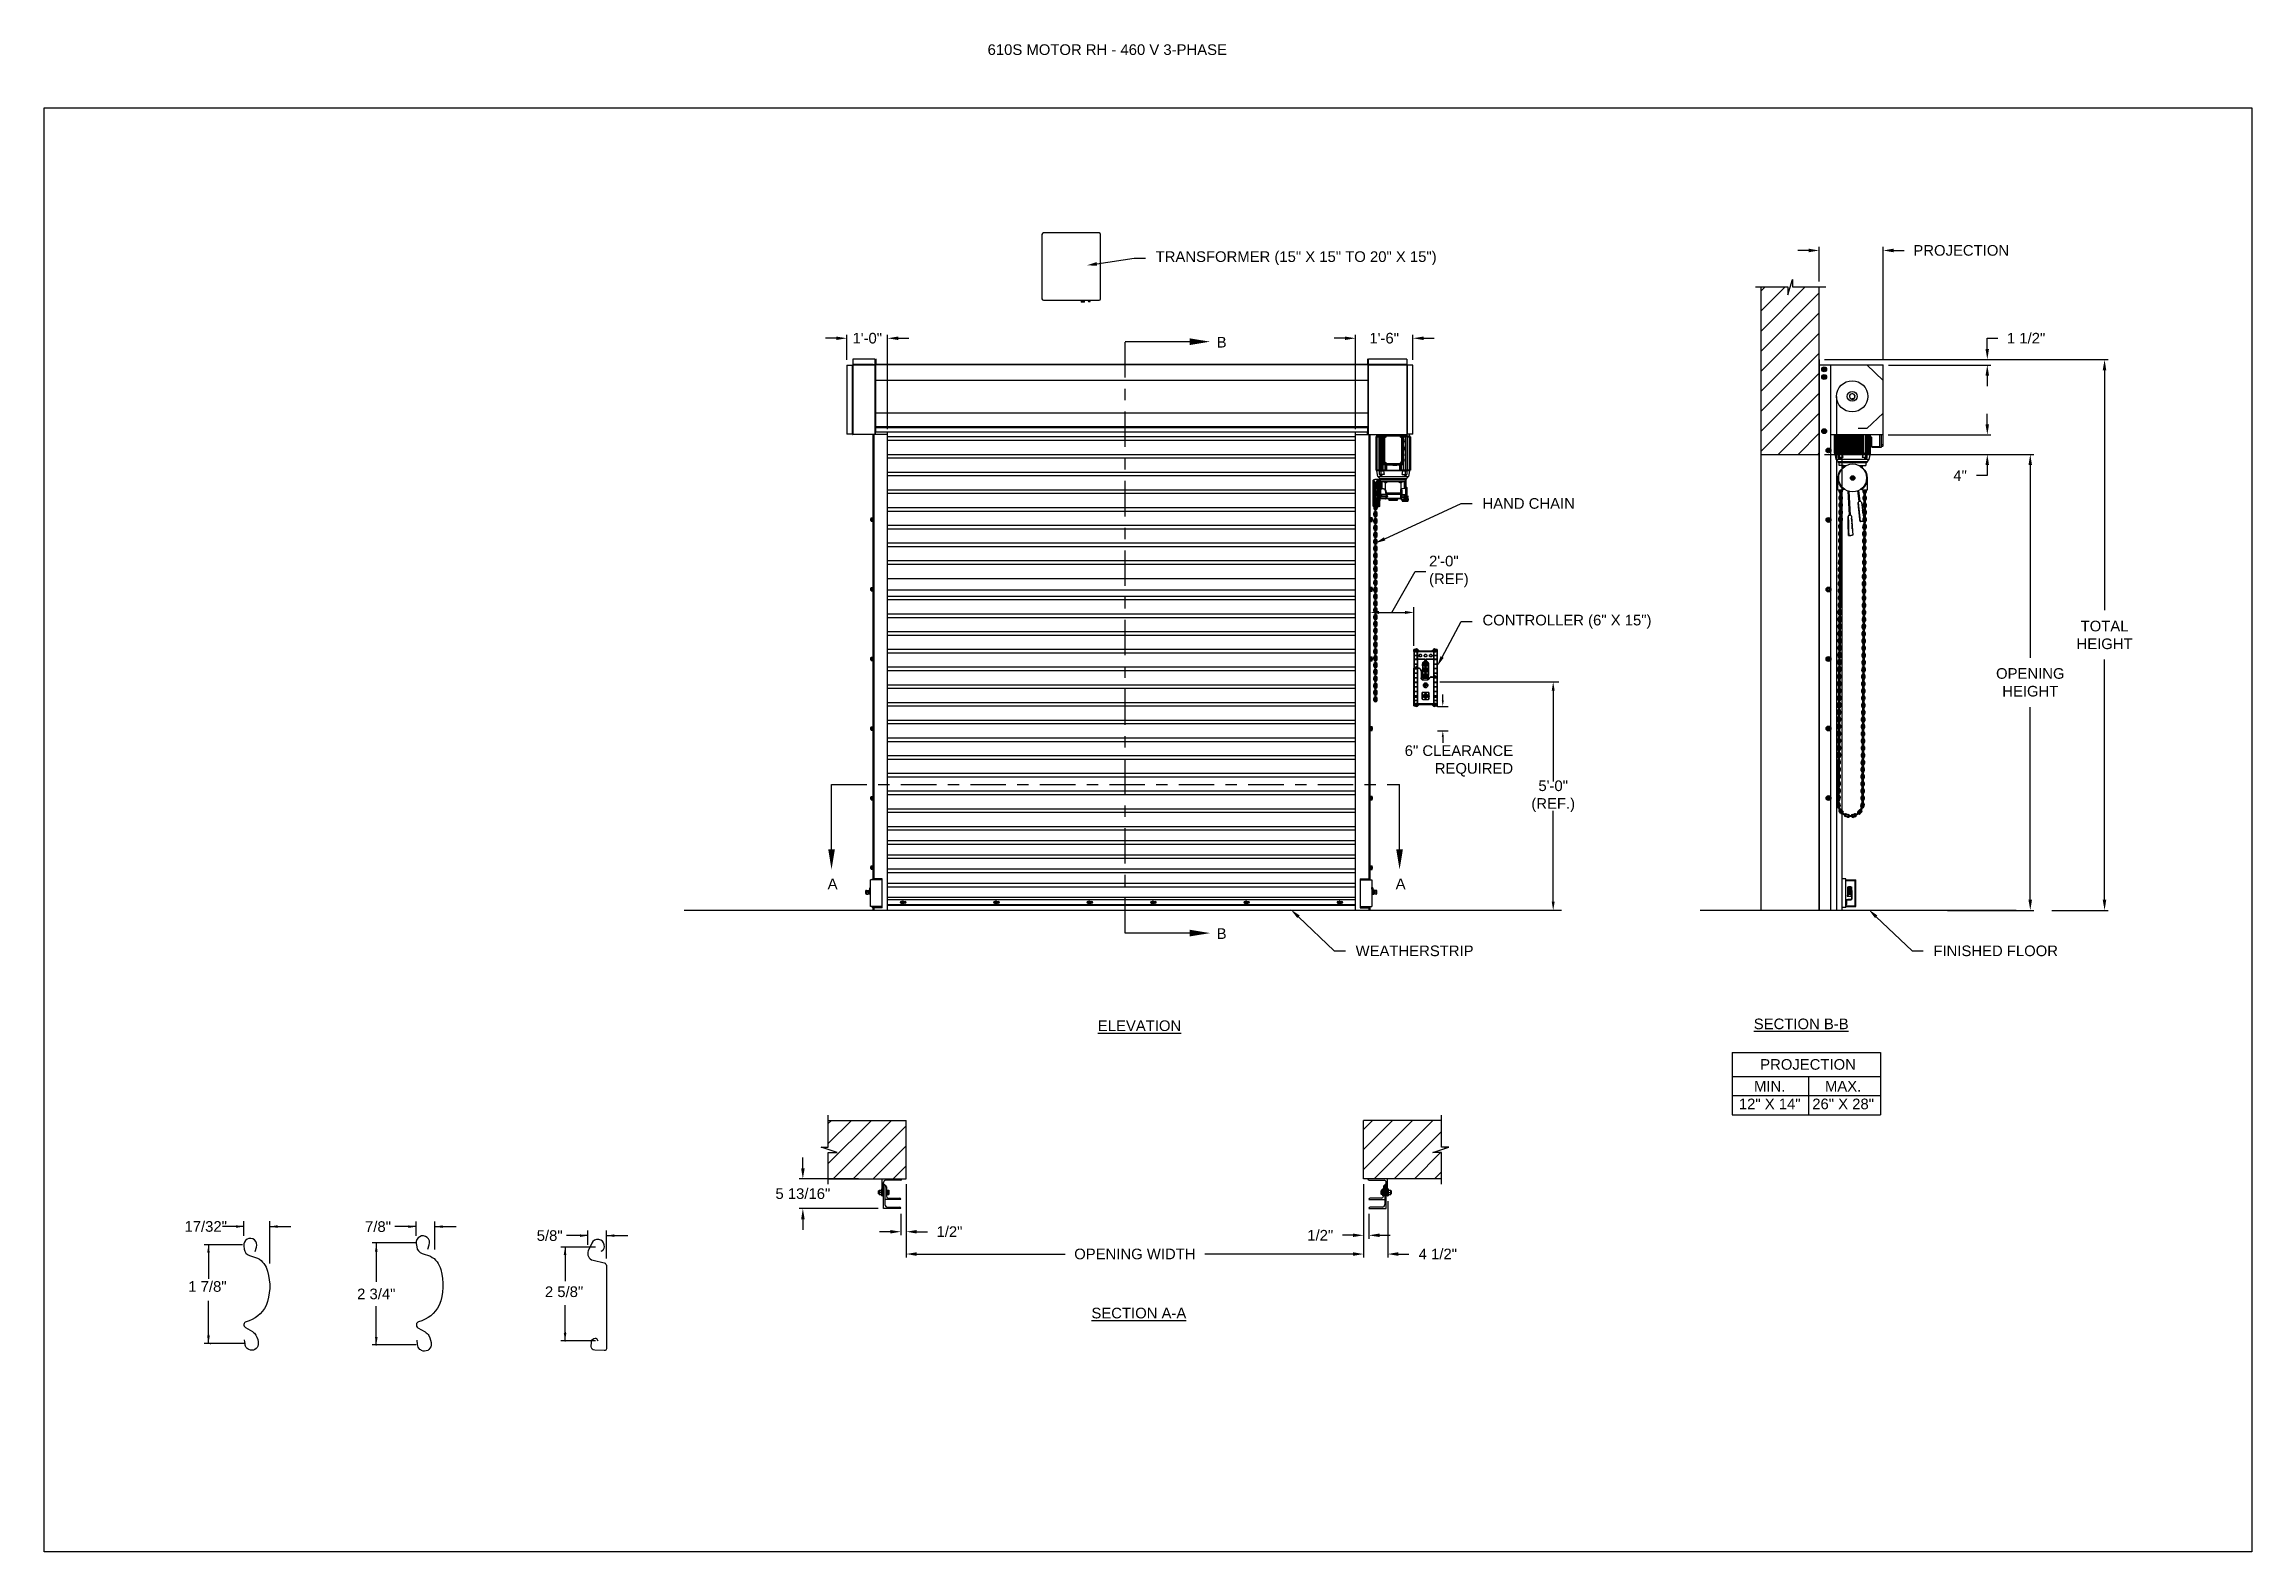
# Model space of a CAD drawing. Header units: inches. Extents: x 170 to 312, y 215 to 248.
# Drawn here: x 268.24 to 287.71, y 234.45 to 247.74 of the extents above; entities that cross this region are included whole.
import ezdxf
from ezdxf import colors
from ezdxf.entities.mleader import LeaderData, LeaderLine
from ezdxf.enums import TextEntityAlignment as Align
from ezdxf.math import Vec2, Vec3

# ---------------------------------------------------------------- set-up
doc = ezdxf.new("R2010")
doc.units = ezdxf.units.IN
doc.header["$LTSCALE"] = 0.25
doc.header["$MEASUREMENT"] = 0
doc.linetypes.add('CENTER', pattern=[2, 1.25, -0.25, 0.25, -0.25])
for name, color, linetype in [('460V 3-PHASE 60HZ (456-495V RANGE)', 7, 'Continuous'), ('ANNOTATIONS', 1, 'Continuous'), ('DETAILS', 4, 'Continuous'), ('MOTOR RH', 7, 'Continuous'), ('SECTION CUTS', 6, 'CENTER'), ('STANDARD MOTOR LH', 7, 'Continuous')]:
    doc.layers.add(name, color=color, linetype=linetype)
doc.styles.add('ARIAL', font='arial.ttf', dxfattribs={"height": 0.09375})
doc.styles.add('ROMANS', font='Romans', dxfattribs={"height": 0.09375})
doc.styles.get("Standard").update_dxf_attribs({"font": 'romans.shx'})
doc.dimstyles.get("Standard").update_dxf_attribs({"dimscale": 60, "dimtxt": 0.0833, "dimasz": 0.0833, "dimexe": 0.0833, "dimexo": 0.04, "dimgap": 0.09, "dimtad": 0, "dimtih": 1, "dimtoh": 1, "dimdec": 4, "dimzin": 1, "dimdsep": 46, "dimlunit": 4, "dimtxsty": 'Standard', "dimcen": 0.09, "dimclrt": 150, "dimadec": 4, "dimazin": 2, "dimtfac": 1, "dimtdec": 0, "dimtofl": 0, "dimtmove": 0, "dimatfit": 3, "dimfxl": 1, "dimtolj": 1, "dimtzin": 0, "dimlwd": -1, "dimlwe": -1, "dimarcsym": 1})
doc.dimstyles.new('STANDARD$0', dxfattribs={"dimtxt": 0.09375, "dimasz": 0.09375, "dimexe": 0.03125, "dimexo": 0.046875, "dimgap": 0.09, "dimtad": 0, "dimtih": 1, "dimtoh": 1, "dimdec": 4, "dimzin": 0, "dimdsep": 46, "dimtxsty": 'ARIAL', "dimcen": 0.09, "dimadec": 0, "dimazin": 0, "dimtfac": 1, "dimtdec": 4, "dimtofl": 0, "dimtmove": 0, "dimatfit": 1, "dimfxl": 1, "dimtolj": 1, "dimtzin": 0, "dimarcsym": 0})
pattern_1 = [(45, (96.66995, -13.09525), (-0.08838835, 0.08838835), [])]

msp = doc.modelspace()

# ---------------------------------------------------------------- texts
at = {"layer": 'ANNOTATIONS', "style": 'ARIAL'}
for s, p in [('1 7/8"', (269.51322, 236.74008)), ('2 5/8"', (272.65822, 236.69369))]:
    msp.add_text(s, height=0.09375, dxfattribs=at).set_placement(p)
msp.add_text('2 3/4"', height=0.09375, dxfattribs=at).set_placement((271.17105, 236.72135), align=Align.MIDDLE_CENTER)
at = {"layer": 'ANNOTATIONS', "insert": (276.56248, 247.74099), "char_height": 0.09375, "width": 4.6220629, "attachment_point": 1, "line_spacing_factor": 0.86134, "style": 'ARIAL'}
msp.add_mtext('610S MOTOR RH - 460 V 3-PHASE', dxfattribs=at)
at = {"layer": 'ANNOTATIONS', "char_height": 0.09375, "style": 'ARIAL'}
for s, insert, attachment_point in [('2\'-0"\\P(REF)', (280.45564, 243.09185), 4), ('6" CLEARANCE\\PREQUIRED', (281.19722, 241.42127), 6), ('5\'-0"\\P(REF.)', (281.55042, 241.11038), 5), ('17/32"', (269.66677, 237.31561), 5), ('7/8"', (271.18631, 237.3145), 5), ('\\A1;5/8"', (272.70021, 237.2352), 5)]:
    msp.add_mtext(s, dxfattribs=dict(at, insert=insert, attachment_point=attachment_point))
at = {"layer": 'ANNOTATIONS', "char_height": 0.09375, "attachment_point": 2, "style": 'ARIAL'}
for s, insert, width in [('{\\LELEVATION}', (277.9023, 239.13353), 3.0834986), ('{\\LSECTION B-B}', (283.73779, 239.1495), 1.3823677), ('{\\LSECTION A-A}', (277.89639, 236.59935), 1.3823677)]:
    msp.add_mtext(s, dxfattribs=dict(at, insert=insert, width=width))
for s, width, insert in [('PROJECTION ', 1.7594917, (283.79796, 238.79205)), ('MIN.\\P12" X 14" ', 0.6711642, (283.45984, 238.60006)), ('MAX.\\P26" X 28"', 0.6567117, (284.10727, 238.60006))]:
    msp.add_mtext_dynamic_manual_height_columns(s, width=width, gutter_width=1.36268, heights=[0], dxfattribs=dict(at, insert=insert))
at = {"layer": 'SECTION CUTS', "style": 'ARIAL'}
for s, p in [('B', (278.58295, 245.06692)), ('A', (275.15165, 240.29047)), ('A', (280.16118, 240.29047)), ('B', (278.58295, 239.85164))]:
    msp.add_text(s, height=0.09375, dxfattribs=at).set_placement(p)

# ---------------------------------------------------------------- blocks, each defined once
blk = doc.blocks.new('*D68')
at = {"layer": 'ANNOTATIONS', "color": 0, "lineweight": -2, "transparency": 16777216}
for p, q in [((274.933, 237.829), (274.933, 237.923)), ((275.423, 237.736), (274.902, 237.736)), ((275.598, 237.474), (274.902, 237.474)), ((274.933, 237.38), (274.933, 237.287))]:
    blk.add_line(p, q, dxfattribs=at)
at = {"layer": 'ANNOTATIONS', "color": 0, "transparency": 16777216}
for points in [[(274.918, 237.829), (274.949, 237.829), (274.933, 237.736)], [(274.918, 237.38), (274.949, 237.38), (274.933, 237.474)]]:
    blk.add_solid(points, dxfattribs=at)
at = {"layer": 'defpoints', "color": 0, "transparency": 16777216}
for p in [(275.47, 237.736), (274.933, 237.474), (275.645, 237.474)]:
    blk.add_point(p, dxfattribs=at)
at = {"layer": 'ANNOTATIONS', "color": 0, "transparency": 16777216, "insert": (274.933, 237.605), "char_height": 0.09375, "attachment_point": 5, "style": 'ARIAL'}
blk.add_mtext('\\A1;5 13/16"', dxfattribs=at)
blk = doc.blocks.new('*D69')
at = {"layer": 'ANNOTATIONS', "color": 0, "lineweight": -2, "transparency": 16777216}
for p, q in [((279.878, 237.689), (279.878, 237.207)), ((279.925, 237.427), (279.925, 237.207)), ((279.784, 237.238), (279.691, 237.238)), ((280.019, 237.238), (280.112, 237.238))]:
    blk.add_line(p, q, dxfattribs=at)
at = {"layer": 'ANNOTATIONS', "color": 0, "transparency": 16777216}
for points in [[(279.784, 237.254), (279.784, 237.223), (279.878, 237.238)], [(280.019, 237.254), (280.019, 237.223), (279.925, 237.238)]]:
    blk.add_solid(points, dxfattribs=at)
at = {"layer": 'defpoints', "color": 0, "transparency": 16777216}
for p in [(279.878, 237.736), (279.925, 237.474), (279.925, 237.238)]:
    blk.add_point(p, dxfattribs=at)
at = {"layer": 'ANNOTATIONS', "color": 0, "transparency": 16777216, "insert": (279.496, 237.238), "char_height": 0.0938, "attachment_point": 5, "style": 'ARIAL'}
blk.add_mtext('\\A1;1/2"', dxfattribs=at)
blk = doc.blocks.new('*D70')
at = {"layer": 'ANNOTATIONS', "color": 0, "lineweight": -2, "transparency": 16777216}
for p, q in [((275.845, 237.689), (275.845, 237.238)), ((275.798, 237.427), (275.798, 237.238)), ((275.704, 237.27), (275.61, 237.27)), ((275.938, 237.27), (276.032, 237.27))]:
    blk.add_line(p, q, dxfattribs=at)
at = {"layer": 'ANNOTATIONS', "color": 0, "transparency": 16777216}
for points in [[(275.704, 237.285), (275.704, 237.254), (275.798, 237.27)], [(275.938, 237.285), (275.938, 237.254), (275.845, 237.27)]]:
    blk.add_solid(points, dxfattribs=at)
at = {"layer": 'defpoints', "color": 0, "transparency": 16777216}
for p in [(275.845, 237.736), (275.798, 237.474), (275.798, 237.27)]:
    blk.add_point(p, dxfattribs=at)
at = {"layer": 'ANNOTATIONS', "color": 0, "transparency": 16777216, "insert": (276.226, 237.27), "char_height": 0.0938, "attachment_point": 5, "style": 'ARIAL'}
blk.add_mtext('\\A1;1/2"', dxfattribs=at)
blk = doc.blocks.new('*D71')
at = {"layer": 'ANNOTATIONS', "color": 0, "lineweight": -2, "transparency": 16777216}
for p, q in [((279.713, 245.149), (279.62, 245.149)), ((279.807, 244.347), (279.807, 245.18)), ((280.313, 244.959), (280.313, 245.18)), ((280.407, 245.149), (280.501, 245.149))]:
    blk.add_line(p, q, dxfattribs=at)
at = {"layer": 'ANNOTATIONS', "color": 0, "transparency": 16777216}
for points in [[(279.713, 245.164), (279.713, 245.133), (279.807, 245.149)], [(280.407, 245.164), (280.407, 245.133), (280.313, 245.149)]]:
    blk.add_solid(points, dxfattribs=at)
at = {"layer": 'defpoints', "color": 0, "transparency": 16777216}
for p in [(280.313, 245.149), (280.313, 244.912), (279.807, 244.3)]:
    blk.add_point(p, dxfattribs=at)
at = {"layer": 'ANNOTATIONS', "color": 0, "transparency": 16777216, "insert": (280.06, 245.149), "char_height": 0.0938, "attachment_point": 5, "style": 'ARIAL'}
blk.add_mtext('\\A1;1\'-6"', dxfattribs=at)
blk = doc.blocks.new('*D72')
at = {"layer": 'ANNOTATIONS', "color": 0, "lineweight": -2, "transparency": 16777216}
for p, q in [((275.227, 245.149), (275.133, 245.149)), ((275.321, 244.959), (275.321, 245.18)), ((275.681, 244.347), (275.681, 245.18)), ((275.774, 245.149), (275.868, 245.149))]:
    blk.add_line(p, q, dxfattribs=at)
at = {"layer": 'ANNOTATIONS', "color": 0, "transparency": 16777216}
for points in [[(275.227, 245.164), (275.227, 245.133), (275.321, 245.149)], [(275.774, 245.164), (275.774, 245.133), (275.681, 245.149)]]:
    blk.add_solid(points, dxfattribs=at)
at = {"layer": 'defpoints', "color": 0, "transparency": 16777216}
for p in [(275.681, 245.149), (275.321, 244.913), (275.681, 244.3)]:
    blk.add_point(p, dxfattribs=at)
at = {"layer": 'ANNOTATIONS', "color": 0, "transparency": 16777216, "insert": (275.501, 245.149), "char_height": 0.0938, "attachment_point": 5, "style": 'ARIAL'}
blk.add_mtext('\\A1;1\'-0"', dxfattribs=at)
blk = doc.blocks.new('*D73')
at = {"layer": 'ANNOTATIONS', "color": 0, "lineweight": -2, "transparency": 16777216}
for p, q in [((279.878, 237.689), (279.878, 237.042)), ((280.091, 237.539), (280.091, 237.042)), ((279.784, 237.073), (279.691, 237.073)), ((280.184, 237.073), (280.278, 237.073))]:
    blk.add_line(p, q, dxfattribs=at)
at = {"layer": 'ANNOTATIONS', "color": 0, "transparency": 16777216}
for points in [[(279.784, 237.089), (279.784, 237.057), (279.878, 237.073)], [(280.184, 237.089), (280.184, 237.057), (280.091, 237.073)]]:
    blk.add_solid(points, dxfattribs=at)
at = {"layer": 'defpoints', "color": 0, "transparency": 16777216}
for p in [(279.878, 237.736), (280.091, 237.586), (280.091, 237.073)]:
    blk.add_point(p, dxfattribs=at)
at = {"layer": 'ANNOTATIONS', "color": 0, "transparency": 16777216, "insert": (280.533, 237.073), "char_height": 0.0938, "attachment_point": 5, "style": 'ARIAL'}
blk.add_mtext('\\A1;4 1/2"', dxfattribs=at)
blk = doc.blocks.new('*D62')
at = {"layer": 'ANNOTATIONS', "color": 0, "lineweight": -2, "transparency": 16777216}
for p, q in [((275.845, 237.689), (275.845, 237.042)), ((279.878, 237.689), (279.878, 237.042)), ((275.938, 237.073), (277.245, 237.073)), ((279.784, 237.073), (278.478, 237.073))]:
    blk.add_line(p, q, dxfattribs=at)
at = {"layer": 'ANNOTATIONS', "color": 0, "transparency": 16777216}
for points in [[(275.938, 237.089), (275.938, 237.057), (275.845, 237.073)], [(279.784, 237.089), (279.784, 237.057), (279.878, 237.073)]]:
    blk.add_solid(points, dxfattribs=at)
at = {"layer": 'defpoints', "color": 0, "transparency": 16777216}
for p in [(275.845, 237.736), (279.878, 237.736), (279.878, 237.073)]:
    blk.add_point(p, dxfattribs=at)
at = {"layer": 'ANNOTATIONS', "color": 0, "transparency": 16777216, "insert": (277.861, 237.073), "char_height": 0.09375, "attachment_point": 5, "style": 'ARIAL'}
blk.add_mtext('\\A1;OPENING WIDTH', dxfattribs=at)
blk = doc.blocks.new('*D63')
at = {"layer": 'ANNOTATIONS', "color": 0, "lineweight": -2, "transparency": 16777216}
for p, q in [((283.802, 245.923), (283.708, 245.923)), ((283.896, 245.649), (283.896, 245.954)), ((284.46, 244.96), (284.46, 245.954)), ((284.554, 245.923), (284.647, 245.923))]:
    blk.add_line(p, q, dxfattribs=at)
at = {"layer": 'ANNOTATIONS', "color": 0, "transparency": 16777216}
for points in [[(283.802, 245.939), (283.802, 245.907), (283.896, 245.923)], [(284.554, 245.939), (284.554, 245.907), (284.46, 245.923)]]:
    blk.add_solid(points, dxfattribs=at)
at = {"layer": 'defpoints', "color": 0, "transparency": 16777216}
for p in [(284.46, 245.923), (283.896, 245.602), (284.46, 244.913)]:
    blk.add_point(p, dxfattribs=at)
at = {"layer": 'ANNOTATIONS', "color": 0, "transparency": 16777216, "insert": (285.149, 245.923), "char_height": 0.09375, "attachment_point": 5, "style": 'ARIAL'}
blk.add_mtext('\\A1;PROJECTION ', dxfattribs=at)
blk = doc.blocks.new('*D64')
at = {"layer": 'ANNOTATIONS', "color": 0, "lineweight": -2, "transparency": 16777216}
for p, q in [((283.943, 244.125), (285.789, 244.125)), ((285.758, 244.031), (285.758, 242.332)), ((285.758, 240.197), (285.758, 241.897)), ((285.027, 240.103), (285.789, 240.103))]:
    blk.add_line(p, q, dxfattribs=at)
at = {"layer": 'ANNOTATIONS', "color": 0, "transparency": 16777216}
for points in [[(285.742, 244.031), (285.773, 244.031), (285.758, 244.125)], [(285.742, 240.197), (285.773, 240.197), (285.758, 240.103)]]:
    blk.add_solid(points, dxfattribs=at)
at = {"layer": 'defpoints', "color": 0, "transparency": 16777216}
for p in [(283.896, 244.125), (284.98, 240.103), (285.758, 240.103)]:
    blk.add_point(p, dxfattribs=at)
at = {"layer": 'ANNOTATIONS', "color": 0, "transparency": 16777216, "insert": (285.758, 242.114), "char_height": 0.09375, "attachment_point": 5, "style": 'ARIAL'}
blk.add_mtext('\\A1;OPENING\\PHEIGHT', dxfattribs=at)
blk = doc.blocks.new('*D65')
at = {"layer": 'ANNOTATIONS', "color": 0, "lineweight": -2, "transparency": 16777216}
for p, q in [((283.943, 244.961), (286.444, 244.961)), ((286.413, 244.867), (286.413, 242.75)), ((286.413, 240.197), (286.413, 242.315)), ((285.947, 240.103), (286.444, 240.103))]:
    blk.add_line(p, q, dxfattribs=at)
at = {"layer": 'ANNOTATIONS', "color": 0, "transparency": 16777216}
for points in [[(286.397, 244.867), (286.428, 244.867), (286.413, 244.961)], [(286.397, 240.197), (286.428, 240.197), (286.413, 240.103)]]:
    blk.add_solid(points, dxfattribs=at)
at = {"layer": 'defpoints', "color": 0, "transparency": 16777216}
for p in [(283.896, 244.961), (285.901, 240.103), (286.413, 240.103)]:
    blk.add_point(p, dxfattribs=at)
at = {"layer": 'ANNOTATIONS', "color": 0, "transparency": 16777216, "insert": (286.413, 242.532), "char_height": 0.0938, "attachment_point": 5, "style": 'ARIAL'}
blk.add_mtext('\\A1;TOTAL\\PHEIGHT', dxfattribs=at)
blk = doc.blocks.new('*D66')
at = {"layer": 'ANNOTATIONS', "color": 0, "lineweight": -2, "transparency": 16777216}
for p, q in [((285.379, 244.39), (285.379, 244.483)), ((284.505, 244.296), (285.41, 244.296)), ((284.505, 244.125), (285.41, 244.125)), ((285.379, 244.031), (285.379, 243.938)), ((285.379, 243.938), (285.285, 243.938))]:
    blk.add_line(p, q, dxfattribs=at)
at = {"layer": 'ANNOTATIONS', "color": 0, "transparency": 16777216}
for points in [[(285.363, 244.39), (285.394, 244.39), (285.379, 244.296)], [(285.363, 244.031), (285.394, 244.031), (285.379, 244.125)]]:
    blk.add_solid(points, dxfattribs=at)
at = {"layer": 'defpoints', "color": 0, "transparency": 16777216}
for p in [(284.458, 244.296), (284.458, 244.125), (285.379, 244.125)]:
    blk.add_point(p, dxfattribs=at)
at = {"layer": 'ANNOTATIONS', "color": 0, "transparency": 16777216, "insert": (285.139, 243.938), "char_height": 0.0938, "attachment_point": 5, "style": 'ARIAL'}
blk.add_mtext('\\A1;4"', dxfattribs=at)
blk = doc.blocks.new('*D67')
at = {"layer": 'ANNOTATIONS', "color": 0, "lineweight": -2, "transparency": 16777216}
for p, q in [((285.379, 245.055), (285.379, 245.149)), ((285.379, 245.149), (285.472, 245.149)), ((284.507, 244.961), (285.41, 244.961)), ((284.507, 244.913), (285.41, 244.913)), ((285.379, 244.82), (285.379, 244.726))]:
    blk.add_line(p, q, dxfattribs=at)
at = {"layer": 'ANNOTATIONS', "color": 0, "transparency": 16777216}
for points in [[(285.363, 245.055), (285.394, 245.055), (285.379, 244.961)], [(285.363, 244.82), (285.394, 244.82), (285.379, 244.913)]]:
    blk.add_solid(points, dxfattribs=at)
at = {"layer": 'defpoints', "color": 0, "transparency": 16777216}
for p in [(284.46, 244.961), (285.379, 244.961), (284.46, 244.913)]:
    blk.add_point(p, dxfattribs=at)
at = {"layer": 'ANNOTATIONS', "color": 0, "transparency": 16777216, "insert": (285.721, 245.149), "char_height": 0.0938, "attachment_point": 5, "style": 'ARIAL'}
blk.add_mtext('\\A1;1 1/2"', dxfattribs=at)

# ---------------------------------------------------------------- dimensions: what is measured, and where the dimension line sits
at = {"layer": 'ANNOTATIONS'}
dim = msp.add_linear_dim(base=(284.45987, 245.92298), p1=(283.89599, 245.60178), p2=(284.45987, 244.91339), text='PROJECTION ', dimstyle='STANDARD$0', dxfattribs=at)
dim.commit()
dim.dimension.update_dxf_attribs({"geometry": '*D63', "text_midpoint": (285.14898, 245.92298)})
for base, p1, p2, text, picture, middle in [((275.68071, 245.14882), (275.32051, 244.91253), (275.68071, 244.3), '1\'-0"', '*D72', (275.50061, 245.14882)), ((280.31315, 245.14882), (279.80721, 244.3), (280.31315, 244.91215), '1\'-6"', '*D71', (280.06018, 245.14882)), ((279.92495, 237.23838), (279.87807, 237.73574), (279.92495, 237.47405), '1/2"', '*D69', (279.4965, 237.23838)), ((280.09057, 237.07293), (279.87807, 237.73574), (280.09057, 237.58574), '4 1/2"', '*D73', (280.53306, 237.07293))]:
    dim = msp.add_linear_dim(base=base, p1=p1, p2=p2, text=text, dimstyle='STANDARD$0', dxfattribs=at)
    dim.commit()
    dim.dimension.update_dxf_attribs({"geometry": picture, "text_midpoint": middle, "dimtype": 160})
for base, p1, p2, text, picture, middle in [((285.37854, 244.96103), (284.45987, 244.91339), (284.45987, 244.96103), '1 1/2"', '*D67', (285.72098, 245.14853)), ((286.41256, 240.10342), (283.89599, 244.96103), (285.90052, 240.10342), 'TOTAL\\PHEIGHT', '*D65', (286.41256, 242.53223)), ((285.37854, 244.12505), (284.45774, 244.29598), (284.45774, 244.12505), '4"', '*D66', (285.13903, 243.93755)), ((285.75758, 240.10342), (283.89599, 244.12505), (284.98018, 240.10342), 'OPENING\\PHEIGHT', '*D64', (285.75758, 242.11424))]:
    dim = msp.add_linear_dim(base=base, p1=p1, p2=p2, angle=90, text=text, dimstyle='STANDARD$0', dxfattribs=at)
    dim.commit()
    dim.dimension.update_dxf_attribs({"geometry": picture, "text_midpoint": middle})
for base, p1, p2, angle, text, picture, middle in [((274.93339, 237.47405), (275.46974, 237.73573), (275.64474, 237.47405), 90, '5 13/16"', '*D68', (274.93339, 237.60489)), ((275.79787, 237.26963), (275.84474, 237.73574), (275.79787, 237.47405), 180, '1/2"', '*D70', (276.22632, 237.26963))]:
    dim = msp.add_linear_dim(base=base, p1=p1, p2=p2, angle=angle, text=text, dimstyle='STANDARD$0', dxfattribs=at)
    dim.commit()
    dim.dimension.update_dxf_attribs({"geometry": picture, "text_midpoint": middle, "dimtype": 160})
dim = msp.add_aligned_dim(p1=(275.84474, 237.73574), p2=(279.87807, 237.73574), distance=-0.6628, text='OPENING WIDTH', dimstyle='STANDARD$0', dxfattribs=at)
dim.commit()
dim.dimension.update_dxf_attribs({"geometry": '*D62', "text_midpoint": (277.86141, 237.07293)})

# ---------------------------------------------------------------- hatches: boundary and pattern name
at = {"layer": 'MOTOR RH'}
h = msp.add_hatch(dxfattribs=at)
h.set_pattern_fill('ANSI31', color=256, style=0)
h.set_pattern_definition(pattern_1)
h.paths.add_polyline_path([(283.38036, 244.12505), (283.89599, 244.12505), (283.89599, 245.60178), (283.65949, 245.60178), (283.65949, 245.66644), (283.62108, 245.53308), (283.62108, 245.60178), (283.38036, 245.60178)])
h = msp.add_hatch(dxfattribs=at)
h.set_pattern_fill('ANSI31', color=256, style=0)
h.set_pattern_definition(pattern_1)
h.paths.add_polyline_path([(275.84474, 238.25136), (275.15724, 238.25136), (275.15724, 238.01416), (275.09314, 238.01416), (275.23521, 237.96726), (275.15724, 237.96726), (275.15724, 237.73574), (275.84474, 237.73574), (275.84474, 237.89824)])
h = msp.add_hatch(dxfattribs=at)
h.set_pattern_fill('ANSI31', color=256, style=0)
h.set_pattern_definition(pattern_1)
h.paths.add_polyline_path([(280.62968, 238.01416), (280.56557, 238.01416), (280.56557, 238.25136), (279.87807, 238.25136), (279.87807, 237.73574), (279.89625, 237.73574), (280.56557, 237.73574), (280.56557, 237.96726), (280.48761, 237.96726)])
at = {"layer": 'STANDARD MOTOR LH'}
h = msp.add_hatch(dxfattribs=at)
h.set_pattern_fill('ANSI31', color=256, style=0)
edge = h.paths.add_edge_path(flags=0)
edge.add_arc((283.70149, 244.05342), 0.000313, 90, 180, ccw=False)
edge.add_line((283.70149, 244.05374), (283.70962, 244.05374))
edge.add_arc((283.70962, 244.05342), 0.000313, 0, 90, ccw=False)
edge.add_line((283.70993, 244.05342), (283.70993, 244.05217))
edge.add_arc((283.71024, 244.05217), 0.000313, 180, 270)
edge.add_line((283.71024, 244.05186), (283.71243, 244.05186))
edge.add_arc((283.71243, 244.05217), 0.000313, 270, 360)
edge.add_line((283.71274, 244.05217), (283.71274, 244.05624))
edge.add_arc((283.71243, 244.05624), 0.000313, 0, 90)
edge.add_line((283.71243, 244.05655), (283.69868, 244.05655))
edge.add_arc((283.69868, 244.05624), 0.000313, 90, 180)
edge.add_line((283.69837, 244.05624), (283.69837, 244.0453))
edge.add_arc((283.69805, 244.0453), 0.000313, 270, 360, ccw=False)
edge.add_line((283.69805, 244.04499), (283.65993, 244.04499))
edge.add_arc((283.65993, 244.04467), 0.000313, 90, 180)
edge.add_line((283.65962, 244.04467), (283.65962, 244.04249))
edge.add_arc((283.65993, 244.04249), 0.000313, 180, 270)
edge.add_line((283.65993, 244.04217), (283.71243, 244.04217))
edge.add_arc((283.71243, 244.04249), 0.000313, 270, 360)
edge.add_line((283.71274, 244.04249), (283.71274, 244.04655))
edge.add_arc((283.71243, 244.04655), 0.000313, 0, 90)
edge.add_line((283.71243, 244.04686), (283.71024, 244.04686))
edge.add_arc((283.71024, 244.04655), 0.000313, 90, 180)
edge.add_line((283.70993, 244.04655), (283.70993, 244.0453))
edge.add_arc((283.70962, 244.0453), 0.000313, 270, 360, ccw=False)
edge.add_line((283.70962, 244.04499), (283.70149, 244.04499))
edge.add_arc((283.70149, 244.0453), 0.000313, 180, 270, ccw=False)
edge.add_line((283.70118, 244.0453), (283.70118, 244.05342))
h = msp.add_hatch(dxfattribs=at)
h.set_pattern_fill('ANSI31', color=256, style=0)
edge = h.paths.add_edge_path(flags=0)
edge.add_line((283.77721, 244.04899), (283.70118, 244.04915))
edge.add_line((283.70118, 244.04915), (283.70118, 244.04953))
edge.add_line((283.70118, 244.04953), (283.77721, 244.04937))
edge.add_line((283.77721, 244.04937), (283.77721, 244.04937))
edge.add_line((283.77721, 244.04937), (283.70118, 244.04954))
edge.add_line((283.70118, 244.04954), (283.70118, 244.04973))
edge.add_line((283.70118, 244.04973), (283.77721, 244.0497))
edge.add_line((283.77721, 244.0497), (283.77721, 244.04971))
edge.add_line((283.77721, 244.04971), (283.70118, 244.04974))
edge.add_line((283.70118, 244.04974), (283.70118, 244.04996))
edge.add_line((283.70118, 244.04996), (283.77721, 244.0501))
edge.add_line((283.77721, 244.0501), (283.77721, 244.05011))
edge.add_line((283.77721, 244.05011), (283.70118, 244.04997))
edge.add_line((283.70118, 244.04997), (283.70118, 244.05023))
edge.add_line((283.70118, 244.05023), (283.77721, 244.05058))
edge.add_line((283.77721, 244.05058), (283.77721, 244.05058))
edge.add_line((283.77721, 244.05058), (283.70118, 244.05023))
edge.add_line((283.70118, 244.05023), (283.70119, 244.05367))
edge.add_line((283.70119, 244.05367), (283.71471, 244.05202))
edge.add_line((283.71471, 244.05202), (283.71494, 244.05388))
edge.add_line((283.71494, 244.05388), (283.70002, 244.0557))
edge.add_arc((283.69994, 244.05508), 0.000625, 83.033785, 179.876559)
edge.add_line((283.69932, 244.05508), (283.69929, 244.04399))
edge.add_arc((283.69992, 244.04399), 0.000625, 179.876559, 276.719332)
edge.add_line((283.69999, 244.04337), (283.71492, 244.04513))
edge.add_line((283.71492, 244.04513), (283.7147, 244.04699))
edge.add_line((283.7147, 244.04699), (283.70117, 244.0454))
edge.add_line((283.70117, 244.0454), (283.70118, 244.04849))
edge.add_line((283.70118, 244.04849), (283.7772, 244.04814))
edge.add_line((283.7772, 244.04814), (283.7772, 244.04815))
edge.add_line((283.7772, 244.04815), (283.70118, 244.0485))
edge.add_line((283.70118, 244.0485), (283.70118, 244.04869))
edge.add_line((283.70118, 244.04869), (283.77721, 244.04853))
edge.add_line((283.77721, 244.04853), (283.77721, 244.04853))
edge.add_line((283.77721, 244.04853), (283.70118, 244.0487))
edge.add_line((283.70118, 244.0487), (283.70118, 244.04915))
edge.add_line((283.70118, 244.04915), (283.77721, 244.04898))
edge.add_line((283.77721, 244.04898), (283.77721, 244.04899))

# ---------------------------------------------------------------- linework, layer by layer
at = {"layer": '460V 3-PHASE 60HZ (456-495V RANGE)'}
for p, q in [((277.04161, 246.06503), (277.04161, 245.49744)), ((277.54502, 246.07751), (277.05409, 246.07751)), ((277.5575, 245.49744), (277.5575, 246.06503)), ((277.05409, 245.48496), (277.54502, 245.48496)), ((277.38751, 245.47583), (277.38718, 245.47564)), ((277.38718, 245.47564), (277.38751, 245.47545)), ((277.38718, 245.47564), (277.41646, 245.47564)), ((277.38751, 245.475), (277.38718, 245.47481)), ((277.38718, 245.47481), (277.38751, 245.47462)), ((277.38718, 245.47481), (277.41646, 245.47481)), ((277.38751, 245.47417), (277.38718, 245.47398)), ((277.38718, 245.47398), (277.38751, 245.47379)), ((277.38718, 245.47398), (277.41646, 245.47398)), ((277.38751, 245.47334), (277.38718, 245.47315)), ((277.38718, 245.47315), (277.38751, 245.47295)), ((277.38718, 245.47315), (277.41646, 245.47315)), ((277.38751, 245.47251), (277.38718, 245.47232)), ((277.38718, 245.47232), (277.38751, 245.47212)), ((277.38718, 245.47232), (277.41646, 245.47232)), ((277.38751, 245.47168), (277.38718, 245.47148)), ((277.38718, 245.47148), (277.38751, 245.47129)), ((277.38718, 245.47148), (277.41646, 245.47148)), ((277.38751, 245.47084), (277.38718, 245.47065)), ((277.38718, 245.47065), (277.38751, 245.47046)), ((277.38718, 245.47065), (277.41646, 245.47065)), ((277.38751, 245.47001), (277.38718, 245.46982)), ((277.38718, 245.46982), (277.38751, 245.46963)), ((277.38718, 245.46982), (277.41646, 245.46982)), ((277.38751, 245.48496), (277.38751, 245.47583)), ((277.41612, 245.47583), (277.38751, 245.47583)), ((277.38751, 245.47545), (277.38751, 245.475)), ((277.38751, 245.47545), (277.41612, 245.47545)), ((277.41612, 245.475), (277.38751, 245.475)), ((277.38751, 245.47462), (277.38751, 245.47417)), ((277.38751, 245.47462), (277.41612, 245.47462)), ((277.41612, 245.47417), (277.38751, 245.47417)), ((277.38751, 245.47379), (277.38751, 245.47334)), ((277.38751, 245.47379), (277.41612, 245.47379)), ((277.41612, 245.47334), (277.38751, 245.47334)), ((277.38751, 245.47295), (277.38751, 245.47251)), ((277.38751, 245.47295), (277.41612, 245.47295)), ((277.41612, 245.47251), (277.38751, 245.47251)), ((277.38751, 245.47212), (277.38751, 245.47168)), ((277.38751, 245.47212), (277.41612, 245.47212)), ((277.41612, 245.47168), (277.38751, 245.47168)), ((277.38751, 245.47129), (277.38751, 245.47084)), ((277.38751, 245.47129), (277.41612, 245.47129)), ((277.41612, 245.47084), (277.38751, 245.47084)), ((277.38751, 245.47046), (277.38751, 245.47001)), ((277.38751, 245.47046), (277.41612, 245.47046)), ((277.41612, 245.47001), (277.38751, 245.47001)), ((277.38751, 245.46963), (277.38751, 245.46732)), ((277.38751, 245.46963), (277.41612, 245.46963)), ((277.41612, 245.46732), (277.38751, 245.46732)), ((277.41612, 245.47583), (277.41612, 245.48496)), ((277.41646, 245.47564), (277.41612, 245.47583)), ((277.41612, 245.47545), (277.41646, 245.47564)), ((277.41612, 245.475), (277.41612, 245.47545)), ((277.41646, 245.47481), (277.41612, 245.475)), ((277.41612, 245.47462), (277.41646, 245.47481)), ((277.41612, 245.47417), (277.41612, 245.47462)), ((277.41646, 245.47398), (277.41612, 245.47417)), ((277.41612, 245.47379), (277.41646, 245.47398)), ((277.41612, 245.47334), (277.41612, 245.47379)), ((277.41646, 245.47315), (277.41612, 245.47334)), ((277.41612, 245.47295), (277.41646, 245.47315)), ((277.41612, 245.47251), (277.41612, 245.47295)), ((277.41646, 245.47232), (277.41612, 245.47251)), ((277.41612, 245.47212), (277.41646, 245.47232)), ((277.41612, 245.47168), (277.41612, 245.47212)), ((277.41646, 245.47148), (277.41612, 245.47168)), ((277.41612, 245.47129), (277.41646, 245.47148)), ((277.41612, 245.47084), (277.41612, 245.47129)), ((277.41646, 245.47065), (277.41612, 245.47084)), ((277.41612, 245.47046), (277.41646, 245.47065)), ((277.41612, 245.47001), (277.41612, 245.47046)), ((277.41646, 245.46982), (277.41612, 245.47001)), ((277.41612, 245.46963), (277.41646, 245.46982)), ((277.41612, 245.46732), (277.41612, 245.46963)), ((277.45083, 245.47949), (277.4505, 245.4793)), ((277.4505, 245.4793), (277.45083, 245.47911)), ((277.4505, 245.4793), (277.4658, 245.4793)), ((277.45083, 245.47883), (277.4505, 245.47864)), ((277.4505, 245.47864), (277.45083, 245.47844)), ((277.4505, 245.47864), (277.4658, 245.47864)), ((277.45083, 245.47816), (277.4505, 245.47797)), ((277.4505, 245.47797), (277.45083, 245.47778)), ((277.4505, 245.47797), (277.4658, 245.47797)), ((277.45083, 245.4775), (277.4505, 245.47731)), ((277.4505, 245.47731), (277.45083, 245.47711)), ((277.4505, 245.47731), (277.4658, 245.47731)), ((277.45083, 245.47683), (277.4505, 245.47664)), ((277.4505, 245.47664), (277.45083, 245.47645)), ((277.4505, 245.47664), (277.4658, 245.47664)), ((277.45083, 245.47617), (277.4505, 245.47598)), ((277.4505, 245.47598), (277.45083, 245.47578)), ((277.4505, 245.47598), (277.4658, 245.47598)), ((277.45083, 245.4755), (277.4505, 245.47531)), ((277.4505, 245.47531), (277.45083, 245.47512)), ((277.4505, 245.47531), (277.4658, 245.47531)), ((277.45083, 245.47484), (277.4505, 245.47464)), ((277.4505, 245.47464), (277.45083, 245.47445)), ((277.4505, 245.47464), (277.4658, 245.47464)), ((277.45083, 245.48496), (277.45083, 245.47949)), ((277.45083, 245.47949), (277.46547, 245.47949)), ((277.45083, 245.47911), (277.45083, 245.47883)), ((277.45083, 245.47911), (277.46547, 245.47911)), ((277.45083, 245.47883), (277.46547, 245.47883)), ((277.45083, 245.47844), (277.45083, 245.47816)), ((277.45083, 245.47844), (277.46547, 245.47844)), ((277.45083, 245.47816), (277.46547, 245.47816)), ((277.45083, 245.47778), (277.45083, 245.4775)), ((277.45083, 245.47778), (277.46547, 245.47778)), ((277.45083, 245.4775), (277.46547, 245.4775)), ((277.45083, 245.47711), (277.45083, 245.47683)), ((277.45083, 245.47711), (277.46547, 245.47711)), ((277.45083, 245.47683), (277.46547, 245.47683)), ((277.45083, 245.47645), (277.45083, 245.47617)), ((277.45083, 245.47645), (277.46547, 245.47645)), ((277.45083, 245.47617), (277.46547, 245.47617)), ((277.45083, 245.47578), (277.45083, 245.4755)), ((277.45083, 245.47578), (277.46547, 245.47578)), ((277.45083, 245.4755), (277.46547, 245.4755)), ((277.45083, 245.47512), (277.45083, 245.47484)), ((277.45083, 245.47512), (277.46547, 245.47512)), ((277.45083, 245.47484), (277.46547, 245.47484)), ((277.45083, 245.47445), (277.45083, 245.47298)), ((277.45083, 245.47445), (277.46547, 245.47445)), ((277.46547, 245.47298), (277.45083, 245.47298)), ((277.46547, 245.47949), (277.46547, 245.48496)), ((277.4658, 245.4793), (277.46547, 245.47949)), ((277.46547, 245.47911), (277.4658, 245.4793)), ((277.46547, 245.47883), (277.46547, 245.47911)), ((277.4658, 245.47864), (277.46547, 245.47883)), ((277.46547, 245.47844), (277.4658, 245.47864)), ((277.46547, 245.47816), (277.46547, 245.47844)), ((277.4658, 245.47797), (277.46547, 245.47816)), ((277.46547, 245.47778), (277.4658, 245.47797)), ((277.46547, 245.4775), (277.46547, 245.47778)), ((277.4658, 245.47731), (277.46547, 245.4775)), ((277.46547, 245.47711), (277.4658, 245.47731)), ((277.46547, 245.47683), (277.46547, 245.47711)), ((277.4658, 245.47664), (277.46547, 245.47683)), ((277.46547, 245.47645), (277.4658, 245.47664)), ((277.46547, 245.47617), (277.46547, 245.47645)), ((277.4658, 245.47598), (277.46547, 245.47617)), ((277.46547, 245.47578), (277.4658, 245.47598)), ((277.46547, 245.4755), (277.46547, 245.47578)), ((277.4658, 245.47531), (277.46547, 245.4755)), ((277.46547, 245.47512), (277.4658, 245.47531)), ((277.46547, 245.47484), (277.46547, 245.47512)), ((277.4658, 245.47464), (277.46547, 245.47484)), ((277.46547, 245.47445), (277.4658, 245.47464)), ((277.46547, 245.47298), (277.46547, 245.47445))]:
    msp.add_line(p, q, dxfattribs=at)
for centre, start, end in [((277.05409, 246.06503), 90, 180), ((277.54502, 246.06503), 0, 90), ((277.05409, 245.49744), 180, 270), ((277.54502, 245.49744), 270, 0)]:
    msp.add_arc(centre, 0.01248, start, end, dxfattribs=at)
at = {"layer": 'ANNOTATIONS'}
for p, q in [((280.01276, 242.73092), (280.2448, 242.73092)), ((280.32247, 242.43625), (280.32247, 242.77806)), ((280.55056, 242.11772), (281.60152, 242.11772)), ((281.55042, 242.04006), (281.55042, 241.23964)), ((280.52959, 241.90233), (280.62385, 241.90233)), ((280.57672, 241.95547), (280.57672, 242.00861)), ((280.52959, 241.68703), (280.62385, 241.68703)), ((280.57672, 241.63389), (280.57672, 241.58075)), ((281.55042, 240.18109), (281.55042, 240.98112)), ((283.12927, 238.85148), (283.12927, 238.30011)), ((283.12927, 238.85148), (284.43704, 238.85148)), ((284.43704, 238.85148), (284.43704, 238.30011)), ((283.12927, 238.64001), (284.43704, 238.64001)), ((283.80213, 238.64001), (283.80213, 238.30011)), ((283.12927, 238.47006), (284.43704, 238.47006)), ((283.12927, 238.30011), (284.43704, 238.30011)), ((270.00362, 237.23385), (270.00362, 237.36248)), ((270.231, 236.98831), (270.231, 237.36248)), ((271.52317, 237.23275), (271.52317, 237.36138)), ((271.68768, 237.11439), (271.68768, 237.36138)), ((269.99009, 237.15454), (269.65259, 237.15454)), ((269.69106, 237.15454), (269.69106, 236.85297)), ((270.00362, 237.31561), (269.81612, 237.31561)), ((270.231, 237.31561), (270.4185, 237.31561)), ((271.52234, 237.17137), (271.13441, 237.17137)), ((271.17105, 237.17137), (271.17105, 236.82835)), ((271.52317, 237.3145), (271.33567, 237.3145)), ((271.68768, 237.3145), (271.87518, 237.3145)), ((273.03706, 237.2352), (272.84956, 237.2352)), ((273.03706, 237.15345), (273.03706, 237.28207)), ((273.20158, 237.03509), (273.20158, 237.28207)), ((273.20158, 237.2352), (273.38908, 237.2352)), ((273.10539, 237.13477), (272.79759, 237.13477)), ((272.83606, 237.13477), (272.83606, 236.8332)), ((269.69106, 236.28266), (269.69106, 236.65985)), ((271.17105, 236.27133), (271.17105, 236.61435)), ((272.83606, 236.30755), (272.83606, 236.62224)), ((270.01821, 236.28266), (269.65259, 236.28266)), ((271.52234, 236.27133), (271.13441, 236.27133)), ((273.10539, 236.30755), (272.79759, 236.30755))]:
    msp.add_line(p, q, dxfattribs=at)
for p in [(273.16576, 237.10325), (272.83606, 236.38206), (269.69106, 236.35717), (269.70884, 236.28266), (271.17105, 236.27133), (272.83606, 236.30755)]:
    msp.add_point(p, dxfattribs=at)
for points in [[(280.01276, 242.71798), (280.01276, 242.74387), (279.9351, 242.73092)], [(280.2448, 242.71798), (280.2448, 242.74387), (280.32247, 242.73092)], [(281.53748, 242.04006), (281.56336, 242.04006), (281.55042, 242.11772)], [(280.56787, 241.95547), (280.58558, 241.95547), (280.57672, 241.90233)], [(280.56787, 241.63389), (280.58558, 241.63389), (280.57672, 241.68703)], [(281.53748, 240.18109), (281.56336, 240.18109), (281.55042, 240.10342)], [(269.70278, 237.08422), (269.67934, 237.08422), (269.69106, 237.15454)], [(269.9333, 237.30389), (269.9333, 237.32733), (270.00362, 237.31561)], [(270.30132, 237.32733), (270.30132, 237.30389), (270.231, 237.31561)], [(271.18277, 237.09527), (271.15933, 237.09527), (271.17105, 237.16559)], [(271.45285, 237.30278), (271.45285, 237.32622), (271.52317, 237.3145)], [(271.758, 237.32622), (271.758, 237.30278), (271.68768, 237.3145)], [(272.96674, 237.22348), (272.96674, 237.24692), (273.03706, 237.2352)], [(273.2719, 237.24692), (273.2719, 237.22348), (273.20158, 237.2352)], [(272.84778, 237.06445), (272.82434, 237.06445), (272.83606, 237.13477)], [(272.84778, 236.37787), (272.82434, 236.37787), (272.83606, 236.30755)], [(269.70278, 236.35298), (269.67934, 236.35298), (269.69106, 236.28266)], [(271.18277, 236.34166), (271.15933, 236.34166), (271.17105, 236.27133)]]:
    msp.add_solid(points, dxfattribs=at)
at = {"layer": 'defpoints'}
msp.add_lwpolyline([(287.7119, 234.44685), (268.24203, 234.44685), (268.24203, 247.18196), (287.7119, 247.18196)], close=True, dxfattribs=at)
at = {"layer": 'DETAILS'}
for points in [[(270.10169, 237.09642), (270.11424, 237.13474, 1.25136537), (270.00237, 237.1453), (270.00617, 237.11585, 0.28712033), (270.05192, 237.06013), (270.12363, 237.03604, -0.22337537), (270.21126, 236.9213, -0.17060067), (270.19896, 236.61778, -0.22026111), (270.02283, 236.47658, 0.64862145), (270.01694, 236.42514), (270.07855, 236.38872, -0.11918191), (270.1098, 236.35834, -0.14967798), (270.12885, 236.2766), (270.1287, 236.27487, -0.533076), (270.04822, 236.23049, -0.02656611), (270.03291, 236.23998, -0.19330383), (270.0134, 236.2826), (270.00991, 236.31766)], [(271.62598, 237.11613), (271.63893, 237.15567, 1.25136537), (271.5235, 237.16657), (271.52742, 237.13618, 0.28712033), (271.57463, 237.07868), (271.64862, 237.05382, -0.22337537), (271.73904, 236.93543, -0.17060067), (271.72635, 236.62225, -0.22026111), (271.54461, 236.47655, 0.64862142), (271.53854, 236.42347), (271.60211, 236.38589, -0.11918191), (271.63435, 236.35455, -0.14967798), (271.65401, 236.2702), (271.65385, 236.26842, -0.533076), (271.57081, 236.22262, -0.02656611), (271.55501, 236.23242, -0.19330383), (271.53488, 236.2764), (271.53129, 236.31257)], [(273.15539, 237.09806, 0.33746117), (273.18232, 237.13612), (273.182, 237.154, 0.73725505), (273.07185, 237.16886), (273.04104, 237.10244, 0.47976839), (273.08285, 237.01812), (273.18127, 236.99655, -0.21720182), (273.20158, 236.97259), (273.20158, 236.23788, -0.36619075), (273.18184, 236.22246), (273.09718, 236.22518, -0.41028649), (273.06591, 236.25869), (273.06785, 236.29599, -0.37745755), (273.10168, 236.33231, -0.31905635), (273.11356, 236.32683), (273.12463, 236.30755)]]:
    msp.add_lwpolyline(points, format="xyb", dxfattribs=at)
at = {"layer": 'MOTOR RH'}
for p, q in [((283.33398, 245.60178), (283.62108, 245.60178)), ((283.38036, 245.60178), (283.38036, 240.10342)), ((283.62108, 245.53308), (283.65949, 245.66644)), ((283.62108, 245.60178), (283.62108, 245.53308)), ((283.65949, 245.66644), (283.65949, 245.60178)), ((283.65949, 245.60178), (283.95469, 245.60178)), ((283.89599, 240.10342), (283.89599, 245.60178)), ((275.3738, 244.96582), (275.3738, 244.30293)), ((275.56776, 244.96582), (275.56776, 244.91812)), ((275.57625, 244.96661), (275.57625, 244.91812)), ((279.9159, 244.91812), (279.9159, 244.96661)), ((279.92016, 244.91812), (279.92016, 244.96582)), ((280.25949, 244.96582), (280.25949, 244.3017)), ((283.89679, 244.96103), (283.89679, 244.91206)), ((283.89892, 244.91419), (283.89892, 244.96103)), ((283.89973, 244.91419), (283.89973, 244.96103)), ((275.32051, 244.91253), (275.3738, 244.91253)), ((275.36846, 244.91253), (275.36846, 244.30293)), ((275.37167, 244.30293), (275.37167, 244.91253)), ((275.55282, 244.91787), (275.3738, 244.91787)), ((275.3738, 244.91466), (275.56776, 244.91466)), ((275.55282, 244.91466), (275.55282, 244.91812)), ((275.55282, 244.91812), (275.57625, 244.91812)), ((275.56135, 244.91466), (275.56135, 244.91812)), ((275.56776, 244.91466), (275.56776, 244.3)), ((275.56776, 244.91386), (275.57625, 244.91386)), ((279.9159, 244.91865), (275.57625, 244.91865)), ((275.57625, 244.32505), (275.57625, 244.91519)), ((279.9159, 244.91519), (275.57625, 244.91519)), ((279.9159, 244.7758), (275.57625, 244.7758)), ((279.9351, 244.91812), (279.9159, 244.91812)), ((279.9159, 244.91519), (279.9159, 244.32505)), ((279.9159, 244.91386), (279.92016, 244.91386)), ((279.92016, 244.29919), (279.92016, 244.91466)), ((279.92016, 244.91466), (280.25949, 244.91466)), ((279.92657, 244.91466), (279.92657, 244.91812)), ((279.9351, 244.91466), (279.9351, 244.91812)), ((280.25949, 244.91787), (279.9351, 244.91787)), ((280.26119, 244.91215), (280.26119, 244.3017)), ((280.262, 244.91215), (280.262, 244.3017)), ((280.31315, 244.91215), (280.262, 244.91215)), ((280.2652, 244.3017), (280.2652, 244.91215)), ((283.89599, 244.90743), (283.89781, 244.90743)), ((283.89731, 244.91314), (283.89781, 244.91314)), ((283.89781, 240.1061), (283.89781, 244.91339)), ((283.89781, 244.91339), (284.45987, 244.91339)), ((283.89892, 244.91419), (283.89973, 244.91419)), ((283.94442, 244.88749), (283.94496, 244.88915)), ((283.94442, 244.81936), (283.94496, 244.82102)), ((283.94619, 244.88647), (283.9471, 244.88826)), ((283.94619, 244.81834), (283.9471, 244.82013)), ((283.95317, 244.88244), (283.95317, 244.88244)), ((283.95317, 244.86769), (283.95317, 244.86769)), ((283.95317, 244.81431), (283.95317, 244.81431)), ((283.95317, 244.79956), (283.95317, 244.79956)), ((284.00001, 240.1061), (284.00001, 244.91339)), ((284.31539, 244.91339), (284.45987, 244.7758)), ((284.45987, 244.21428), (284.45987, 244.91339)), ((283.89781, 244.72825), (283.89599, 244.72825)), ((284.05004, 244.63662), (284.05004, 240.10342)), ((284.18459, 244.61796), (284.19634, 244.62004)), ((284.18666, 244.60622), (284.18459, 244.61796)), ((284.19841, 244.60829), (284.18666, 244.60622)), ((284.19634, 244.62004), (284.19841, 244.60829)), ((284.21001, 244.64425), (284.20983, 244.644)), ((284.21101, 244.63736), (284.21125, 244.63719)), ((275.56776, 244.3685), (275.57625, 244.3685)), ((275.57117, 244.31279), (275.57117, 244.35542)), ((275.57117, 244.34775), (275.57414, 244.34775)), ((275.57414, 244.3), (275.57414, 244.3685)), ((275.57625, 244.3664), (275.57414, 244.3664)), ((279.9159, 244.48955), (275.57625, 244.48955)), ((279.9159, 244.36687), (275.57625, 244.36687)), ((279.9159, 244.3685), (279.92016, 244.3685)), ((279.91675, 244.34874), (279.9159, 244.34874)), ((279.91675, 244.31279), (279.91675, 244.35542)), ((284.31539, 244.35196), (284.2391, 244.35196)), ((284.31539, 244.35196), (284.45987, 244.48955)), ((275.37379, 244.30293), (275.32051, 244.30293)), ((275.68071, 244.3), (275.37555, 244.3)), ((275.55282, 240.38253), (275.55282, 244.3)), ((275.56135, 240.38253), (275.56135, 244.3)), ((275.57117, 244.33604), (275.57414, 244.33604)), ((275.57117, 244.32239), (275.57414, 244.32239)), ((275.57117, 244.32045), (275.57414, 244.32045)), ((275.68071, 240.10529), (275.68071, 244.32505)), ((275.68071, 244.28138), (279.80721, 244.28138)), ((275.68071, 244.25013), (279.80721, 244.25013)), ((279.80721, 240.10529), (279.80721, 244.32505)), ((279.80721, 244.3), (279.92016, 244.3)), ((279.91378, 244.3), (279.91378, 244.32505)), ((279.91675, 244.31946), (279.91378, 244.31946)), ((279.91675, 244.3431), (279.9159, 244.3431)), ((279.91675, 244.32846), (279.9159, 244.32846)), ((279.92016, 244.29919), (280.25949, 244.29919)), ((279.92657, 240.38253), (279.92657, 244.29919)), ((279.9351, 240.37188), (279.9351, 244.29919)), ((279.98662, 244.27944), (280.02726, 244.27944)), ((279.98662, 244.27944), (279.98663, 243.98417)), ((279.98662, 244.27944), (279.99793, 244.27944)), ((279.99739, 244.27944), (279.98662, 244.27944)), ((279.98662, 244.27944), (279.99617, 244.27944)), ((279.98662, 244.27944), (279.98662, 244.27944)), ((279.99347, 244.27944), (279.99347, 243.98417)), ((279.99504, 244.27944), (279.99504, 243.98417)), ((279.99585, 244.2859), (279.99819, 244.29919)), ((279.99585, 244.27944), (279.99585, 244.2859)), ((279.99793, 244.27944), (279.99739, 244.27944)), ((279.99793, 244.27944), (279.99793, 244.27944)), ((280.01169, 244.27944), (280.0117, 243.98417)), ((280.01349, 244.27944), (280.01349, 243.98417)), ((280.0177, 244.28406), (280.0177, 244.29919)), ((280.03075, 244.28406), (280.0177, 244.28406)), ((280.02726, 243.97955), (280.02726, 244.28406)), ((280.02995, 244.27944), (280.02995, 243.98417)), ((280.04875, 244.27944), (280.02995, 244.27944)), ((280.03075, 244.29919), (280.03075, 244.28406)), ((280.05029, 244.28406), (280.03075, 244.28406)), ((280.03205, 244.27944), (280.03205, 243.98417)), ((280.03648, 244.28406), (280.03648, 244.27944)), ((280.04875, 244.27944), (280.04875, 244.27483)), ((280.04875, 244.27483), (280.04908, 244.27483)), ((280.04908, 243.98417), (280.04908, 244.27944)), ((280.05029, 244.27944), (280.04908, 244.27944)), ((280.05398, 244.28498), (280.05029, 244.28498)), ((280.05029, 244.28498), (280.05029, 244.04507)), ((280.05029, 244.28498), (280.05029, 244.28498)), ((280.05399, 244.04507), (280.05398, 244.28498)), ((280.05583, 244.27206), (280.06321, 244.27206)), ((280.05583, 244.05799), (280.05583, 244.27206)), ((280.05675, 244.29919), (280.05589, 244.29531)), ((280.05952, 244.05799), (280.05952, 244.27206)), ((280.06321, 244.29421), (280.06321, 244.2979)), ((280.21454, 244.2979), (280.06321, 244.2979)), ((280.21454, 244.29421), (280.06321, 244.29421)), ((280.06321, 244.27467), (280.06321, 244.27944)), ((280.06321, 244.27206), (280.06321, 244.05799)), ((280.06875, 244.28498), (280.07613, 244.28498)), ((280.07613, 244.28498), (280.07613, 244.29236)), ((280.07613, 244.29236), (280.20162, 244.29236)), ((280.07613, 244.28867), (280.20162, 244.28867)), ((280.20162, 244.28498), (280.07613, 244.28498)), ((280.13518, 244.2979), (280.13518, 244.29919)), ((280.17948, 244.29919), (280.17948, 244.2979)), ((280.20162, 244.28839), (280.20162, 244.29236)), ((280.20162, 244.28498), (280.209, 244.28498)), ((280.21454, 244.29421), (280.21454, 244.2979)), ((280.21454, 244.27206), (280.21454, 244.27872)), ((280.21454, 244.27206), (280.22192, 244.27206)), ((280.21454, 244.05799), (280.21454, 244.27206)), ((280.21823, 244.27206), (280.21823, 244.05799)), ((280.22186, 244.29531), (280.22101, 244.29919)), ((280.22192, 244.27206), (280.22192, 244.05799)), ((280.22377, 244.04507), (280.22377, 244.28498)), ((280.22377, 244.28498), (280.22746, 244.28498)), ((280.22746, 244.04507), (280.22746, 244.28498)), ((280.25693, 244.28406), (280.22746, 244.28406)), ((280.22867, 244.27944), (280.22746, 244.27944)), ((280.22746, 244.26283), (280.22816, 244.26283)), ((280.22816, 244.21854), (280.22746, 244.21854)), ((280.22746, 244.20378), (280.22813, 244.20378)), ((280.22867, 244.27944), (280.22867, 244.26114)), ((280.22867, 244.27483), (280.229, 244.27483)), ((280.22867, 244.22047), (280.22867, 244.20197)), ((280.229, 244.27483), (280.229, 244.27944)), ((280.229, 244.27944), (280.2478, 244.27944)), ((280.24127, 244.27944), (280.24127, 244.28406)), ((280.2457, 244.27944), (280.2457, 243.98417)), ((280.247, 244.28406), (280.247, 244.29919)), ((280.2478, 244.27944), (280.24781, 243.98417)), ((280.25049, 244.28406), (280.2505, 243.97956)), ((280.29113, 244.27945), (280.25049, 244.27944)), ((280.2589, 244.3), (280.25949, 244.3)), ((280.25949, 244.29919), (280.25949, 244.3)), ((280.26005, 244.29926), (280.26005, 244.28406)), ((280.31315, 244.3017), (280.26119, 244.3017)), ((280.26416, 244.27944), (280.29113, 244.27945)), ((280.26426, 244.27944), (280.26426, 243.98417)), ((280.26606, 244.27944), (280.26606, 243.98417)), ((280.29113, 244.27945), (280.26634, 244.27944)), ((280.27911, 244.3017), (280.2819, 244.2859)), ((280.29113, 244.27945), (280.28176, 244.27945)), ((280.2819, 244.2859), (280.2819, 244.27945)), ((280.2819, 244.27945), (280.29113, 244.27945)), ((280.2819, 244.27945), (280.28428, 244.27945)), ((280.28272, 244.27944), (280.28272, 243.98417)), ((280.28428, 244.27945), (280.28428, 244.27945)), ((280.28428, 244.27944), (280.28428, 243.98417)), ((280.29113, 244.27945), (280.29113, 243.98417)), ((280.29113, 244.27945), (280.29113, 244.27945)), ((283.94442, 244.34247), (283.94496, 244.34412)), ((283.94619, 244.34144), (283.9471, 244.34323)), ((283.95317, 244.33742), (283.95317, 244.33742)), ((283.95317, 244.32267), (283.95317, 244.32267)), ((284.45987, 244.29598), (284.00001, 244.29598)), ((284.02877, 244.29598), (284.02877, 244.13554)), ((284.03607, 244.13554), (284.03607, 244.29598)), ((284.03774, 244.29598), (284.03774, 244.13554)), ((284.04588, 244.13554), (284.04588, 244.29598)), ((284.04798, 244.29598), (284.04798, 244.13554)), ((284.05551, 244.13554), (284.05551, 244.29598)), ((284.05743, 244.29598), (284.05743, 244.13554)), ((284.07211, 244.13062), (284.07211, 244.29598)), ((284.07498, 244.13554), (284.07498, 244.29598)), ((284.07722, 244.29598), (284.07722, 244.13554)), ((284.08641, 244.13554), (284.08641, 244.29598)), ((284.08684, 244.13554), (284.08684, 244.29598)), ((284.08979, 244.29598), (284.08979, 244.13554)), ((284.09038, 244.29598), (284.09038, 244.13554)), ((284.09718, 244.14145), (284.09718, 244.29598)), ((284.10007, 240.1061), (284.10007, 244.29598)), ((284.10007, 244.29517), (284.1124, 244.29517)), ((284.10171, 244.29598), (284.10171, 244.14145)), ((284.10259, 244.13554), (284.10259, 244.29598)), ((284.10554, 244.29598), (284.10554, 244.13554)), ((284.10637, 244.14145), (284.10637, 244.29598)), ((284.11749, 244.29598), (284.11749, 244.14145)), ((284.11834, 244.13554), (284.11834, 244.29598)), ((284.12129, 244.29598), (284.12129, 244.13554)), ((284.12207, 244.14145), (284.12207, 244.29598)), ((284.13345, 244.29598), (284.13345, 244.14145)), ((284.13408, 244.13554), (284.13408, 244.29598)), ((284.13704, 244.29598), (284.13704, 244.13554)), ((284.13763, 244.14145), (284.13763, 244.29598)), ((284.14934, 244.29598), (284.14934, 244.14145)), ((284.14983, 244.13554), (284.14983, 244.29598)), ((284.15278, 244.29598), (284.15278, 244.13554)), ((284.15325, 244.14145), (284.15325, 244.29598)), ((284.16519, 244.29598), (284.16519, 244.14145)), ((284.16558, 244.13554), (284.16558, 244.29598)), ((284.16853, 244.29598), (284.16853, 244.13554)), ((284.16891, 244.14145), (284.16891, 244.29598)), ((284.18098, 244.29598), (284.18098, 244.14145)), ((284.18133, 244.13554), (284.18133, 244.29598)), ((284.18428, 244.29598), (284.18428, 244.13554)), ((284.18462, 244.14145), (284.18462, 244.29598)), ((284.19772, 244.29598), (284.19772, 244.14145)), ((284.19806, 244.13554), (284.19806, 244.29598)), ((284.20101, 244.29598), (284.20101, 244.13554)), ((284.20136, 244.14145), (284.20136, 244.29598)), ((284.21343, 244.29598), (284.21343, 244.14145)), ((284.21381, 244.13554), (284.21381, 244.29598)), ((284.21676, 244.29598), (284.21676, 244.13554)), ((284.21716, 244.14145), (284.21716, 244.29598)), ((284.22909, 244.29598), (284.22909, 244.14145)), ((284.22956, 244.13554), (284.22956, 244.29598)), ((284.23251, 244.29598), (284.23251, 244.13554)), ((284.233, 244.14145), (284.233, 244.29598)), ((284.24471, 244.29598), (284.24471, 244.14145)), ((284.2453, 244.13554), (284.2453, 244.29598)), ((284.24826, 244.29598), (284.24826, 244.13554)), ((284.2489, 244.14145), (284.2489, 244.29598)), ((284.26027, 244.29598), (284.26027, 244.14145)), ((284.26105, 244.13554), (284.26105, 244.29598)), ((284.26401, 244.29598), (284.26401, 244.13554)), ((284.26485, 244.14145), (284.26485, 244.29598)), ((284.27597, 244.29598), (284.27597, 244.14145)), ((284.2768, 244.13554), (284.2768, 244.29598)), ((284.27975, 244.29598), (284.27975, 244.13554)), ((284.28063, 244.14145), (284.28063, 244.29598)), ((284.28516, 244.29598), (284.28516, 244.14145)), ((284.30512, 244.13554), (284.30512, 244.29598)), ((284.30736, 244.29598), (284.30736, 244.13554)), ((284.31023, 244.29598), (284.31023, 244.13062)), ((284.32491, 244.13554), (284.32491, 244.29598)), ((284.32683, 244.29598), (284.32683, 244.13554)), ((284.34132, 244.13554), (284.34132, 244.29598)), ((284.34287, 244.29598), (284.34287, 244.13554)), ((284.34471, 244.29598), (284.34471, 244.13161)), ((284.35722, 244.27596), (284.34471, 244.27629)), ((284.36105, 244.20231), (284.36105, 244.27203)), ((284.3612, 244.18968), (284.3612, 244.19527)), ((284.3612, 244.18968), (284.43207, 244.18968)), ((284.36489, 244.19247), (284.36489, 244.19283)), ((284.43207, 244.19071), (284.36489, 244.19247)), ((284.39086, 244.18968), (284.39086, 244.19179)), ((284.43207, 244.18673), (284.43207, 244.29598)), ((284.44215, 244.18673), (284.43207, 244.18673)), ((284.44609, 244.2005), (284.44609, 244.29598)), ((284.45593, 244.21035), (284.45003, 244.21035)), ((284.45003, 244.19657), (284.45593, 244.19657)), ((275.68071, 244.12513), (279.80721, 244.12513)), ((275.68071, 244.09388), (279.80721, 244.09388)), ((275.68071, 243.96888), (279.80721, 243.96888)), ((280.02726, 243.98417), (279.98663, 243.98417)), ((279.99493, 243.98048), (279.99493, 243.98417)), ((280.00361, 243.93123), (279.99493, 243.98048)), ((280.01836, 243.97955), (280.03364, 243.97955)), ((280.01836, 243.94818), (280.01836, 243.97955)), ((280.02399, 243.97955), (280.01836, 243.97955)), ((280.04808, 243.98417), (280.02995, 243.98417)), ((280.03141, 243.97955), (280.05242, 243.97955)), ((280.03141, 243.97955), (280.03141, 243.94818)), ((280.03649, 243.98417), (280.03649, 243.97955)), ((280.04908, 243.9897), (280.04808, 243.9897)), ((280.04808, 243.9897), (280.04808, 243.98417)), ((280.06373, 243.98417), (280.04908, 243.98417)), ((280.05029, 244.04507), (280.05399, 244.04507)), ((280.05142, 243.98417), (280.05142, 244.03979)), ((280.05242, 243.97955), (280.05929, 243.94818)), ((280.05583, 244.05799), (280.06321, 244.05799)), ((280.06321, 244.0506), (280.06321, 244.05799)), ((280.06321, 244.03584), (280.21454, 244.03584)), ((280.06321, 244.03215), (280.06321, 244.03584)), ((280.06321, 244.03215), (280.21454, 244.03215)), ((280.06506, 243.9897), (280.06373, 243.9897)), ((280.06373, 243.9897), (280.06373, 243.98417)), ((280.06506, 244.03215), (280.06506, 243.98417)), ((280.06506, 243.98417), (280.07216, 243.98417)), ((280.06875, 244.04507), (280.07613, 244.04507)), ((280.07216, 243.98417), (280.07216, 244.03215)), ((280.0801, 243.9897), (280.07216, 243.9897)), ((280.07613, 244.04507), (280.20162, 244.04507)), ((280.07613, 244.04138), (280.20162, 244.04138)), ((280.20162, 244.03769), (280.07613, 244.03769)), ((280.0801, 244.03215), (280.0801, 243.98417)), ((280.0801, 243.98417), (280.19766, 243.98417)), ((280.08444, 244.03163), (280.08444, 244.03215)), ((280.12134, 244.03215), (280.12134, 244.03163)), ((280.12873, 244.03148), (280.12873, 244.03215)), ((280.18409, 244.03215), (280.18409, 244.03148)), ((280.19766, 243.98417), (280.19766, 244.03215)), ((280.19766, 243.9897), (280.20559, 243.9897)), ((280.209, 244.04507), (280.20162, 244.04507)), ((280.20162, 244.04366), (280.20162, 244.03769)), ((280.20559, 244.03215), (280.20559, 243.98417)), ((280.20559, 243.98417), (280.2127, 243.98417)), ((280.2127, 243.98417), (280.2127, 244.03215)), ((280.2127, 243.9897), (280.21402, 243.9897)), ((280.21402, 243.98417), (280.21402, 243.9897)), ((280.22867, 243.98417), (280.21402, 243.98417)), ((280.21454, 244.05799), (280.22192, 244.05799)), ((280.21454, 244.05402), (280.21454, 244.05799)), ((280.21846, 243.94818), (280.22533, 243.97956)), ((280.22377, 244.04507), (280.22746, 244.04507)), ((280.22533, 243.97956), (280.2594, 243.97956)), ((280.22633, 244.03979), (280.22633, 243.98417)), ((280.22813, 244.14842), (280.22746, 244.14842)), ((280.22746, 244.08844), (280.22836, 244.08844)), ((280.22836, 244.06076), (280.22746, 244.06076)), ((280.22867, 244.15048), (280.22867, 244.13456)), ((280.22867, 244.11004), (280.22867, 244.08756)), ((280.22867, 244.06153), (280.22867, 243.98417)), ((280.22867, 243.98971), (280.22967, 243.98971)), ((280.22967, 243.98417), (280.22967, 243.98971)), ((280.24781, 243.98417), (280.22967, 243.98417)), ((280.24127, 243.97956), (280.24127, 243.98417)), ((280.24635, 243.97956), (280.24635, 243.94818)), ((280.29113, 243.98417), (280.2505, 243.98417)), ((280.25377, 243.97956), (280.2505, 243.97956)), ((280.2594, 243.97956), (280.25377, 243.97956)), ((280.2594, 243.97956), (280.2594, 243.94818)), ((280.28282, 243.98048), (280.27414, 243.93123)), ((280.28282, 243.98417), (280.28282, 243.98048)), ((283.38036, 244.12505), (283.89599, 244.12505)), ((284.02877, 244.13554), (284.07211, 244.13554)), ((284.03763, 244.13161), (284.03763, 244.13554)), ((284.04689, 244.07907), (284.03763, 244.13161)), ((284.07211, 244.13161), (284.03763, 244.13161)), ((284.06621, 244.05976), (284.04689, 244.07907)), ((284.33545, 244.07907), (284.04689, 244.07907)), ((284.09895, 244.13062), (284.06261, 244.13062)), ((284.06261, 244.13062), (284.06261, 244.09716)), ((284.10628, 244.09716), (284.06261, 244.09716)), ((284.06715, 244.04893), (284.06621, 244.05976)), ((284.31613, 244.05976), (284.06621, 244.05976)), ((284.31519, 244.04893), (284.06715, 244.04893)), ((284.06719, 244.09519), (284.06719, 244.09716)), ((284.06996, 244.0883), (284.06996, 244.09421)), ((284.0841, 244.0883), (284.06996, 244.0883)), ((284.07355, 244.02531), (284.07355, 244.0488)), ((284.10976, 244.02531), (284.07355, 244.02531)), ((284.09432, 244.13554), (284.07498, 244.13554)), ((284.07648, 243.97808), (284.07648, 243.97808)), ((284.07653, 244.09716), (284.07653, 244.13062)), ((284.08185, 243.97948), (284.08143, 243.97891)), ((284.08195, 244.13554), (284.08195, 244.13062)), ((284.30039, 244.13161), (284.08195, 244.13161)), ((284.0841, 244.09421), (284.0841, 244.0883)), ((284.08687, 244.09716), (284.08687, 244.09519)), ((284.09009, 243.98664), (284.08705, 243.98607)), ((284.08972, 243.98664), (284.08705, 243.98607)), ((284.09432, 244.14145), (284.10184, 244.14145)), ((284.09432, 244.13554), (284.09432, 244.14145)), ((284.10628, 244.09716), (284.09895, 244.13062)), ((284.10184, 244.14145), (284.10184, 244.13554)), ((284.10184, 244.13554), (284.10625, 244.13554)), ((284.10625, 244.13554), (284.10625, 244.14145)), ((284.10625, 244.14145), (284.11761, 244.14145)), ((284.10652, 244.00633), (284.10652, 244.02373)), ((284.10663, 244.02728), (284.10663, 244.02531)), ((284.10663, 244.02728), (284.13654, 244.02728)), ((284.10976, 244.02098), (284.10976, 244.02728)), ((284.11761, 244.14145), (284.11761, 244.13554)), ((284.11761, 244.13554), (284.12195, 244.13554)), ((284.12195, 244.13554), (284.12195, 244.14145)), ((284.12195, 244.14145), (284.13356, 244.14145)), ((284.13338, 244.02728), (284.13338, 244.02566)), ((284.13356, 244.14145), (284.13356, 244.13554)), ((284.13356, 244.13554), (284.13752, 244.13554)), ((284.13752, 244.13554), (284.13752, 244.14145)), ((284.13752, 244.14145), (284.14945, 244.14145)), ((284.14945, 244.14145), (284.14945, 244.13554)), ((284.14945, 244.13554), (284.15314, 244.13554)), ((284.15314, 244.13554), (284.15314, 244.14145)), ((284.15314, 244.14145), (284.16529, 244.14145)), ((284.16529, 244.14145), (284.16529, 244.13554)), ((284.16529, 244.13554), (284.16881, 244.13554)), ((284.16881, 244.13554), (284.16881, 244.14145)), ((284.16881, 244.14145), (284.18109, 244.14145)), ((284.18109, 244.14145), (284.18109, 244.13554)), ((284.18109, 244.13554), (284.18452, 244.13554)), ((284.18452, 244.13554), (284.18452, 244.14145)), ((284.18452, 244.14145), (284.19782, 244.14145)), ((284.19782, 244.14145), (284.19782, 244.13554)), ((284.19782, 244.13554), (284.20125, 244.13554)), ((284.20125, 244.13554), (284.20125, 244.14145)), ((284.20125, 244.14145), (284.21353, 244.14145)), ((284.21353, 244.14145), (284.21353, 244.13554)), ((284.21353, 244.13554), (284.21705, 244.13554)), ((284.21705, 244.13554), (284.21705, 244.14145)), ((284.21705, 244.14145), (284.2292, 244.14145)), ((284.2292, 244.14145), (284.2292, 244.13554)), ((284.2292, 244.13554), (284.23289, 244.13554)), ((284.23289, 244.13554), (284.23289, 244.14145)), ((284.23289, 244.14145), (284.24482, 244.14145)), ((284.24482, 244.14145), (284.24482, 244.13554)), ((284.24482, 244.13554), (284.24878, 244.13554)), ((284.2458, 244.02728), (284.27571, 244.02728)), ((284.24878, 244.13554), (284.24878, 244.14145)), ((284.24878, 244.14145), (284.26039, 244.14145)), ((284.24896, 244.02566), (284.24896, 244.02728)), ((284.26039, 244.14145), (284.26039, 244.13554)), ((284.26039, 244.13554), (284.26473, 244.13554)), ((284.26473, 244.13554), (284.26473, 244.14145)), ((284.26473, 244.14145), (284.27609, 244.14145)), ((284.27258, 244.02728), (284.27258, 244.02098)), ((284.27258, 244.02531), (284.30879, 244.02531)), ((284.27571, 244.02728), (284.27571, 244.02531)), ((284.27582, 244.02373), (284.27582, 244.00633)), ((284.28339, 244.13062), (284.27606, 244.09716)), ((284.31973, 244.09716), (284.27606, 244.09716)), ((284.27609, 244.14145), (284.27609, 244.13554)), ((284.27609, 244.13554), (284.2805, 244.13554)), ((284.2805, 244.14145), (284.28802, 244.14145)), ((284.2805, 244.13554), (284.2805, 244.14145)), ((284.31973, 244.13062), (284.28339, 244.13062)), ((284.28802, 244.14145), (284.28802, 244.13554)), ((284.28802, 244.13554), (284.30736, 244.13554)), ((284.29529, 243.98607), (284.29221, 243.98665)), ((284.29262, 243.98664), (284.29529, 243.98607)), ((284.29529, 243.98607), (284.29529, 243.98607)), ((284.29547, 244.09519), (284.29547, 244.09716)), ((284.29824, 244.0883), (284.29824, 244.09421)), ((284.31238, 244.0883), (284.29824, 244.0883)), ((284.30039, 244.13062), (284.30039, 244.13554)), ((284.30091, 243.97891), (284.30049, 243.97949)), ((284.30581, 244.13062), (284.30581, 244.09716)), ((284.30586, 243.97808), (284.30586, 243.97808)), ((284.30879, 244.0488), (284.30879, 244.02531)), ((284.31023, 244.13554), (284.34471, 244.13554)), ((284.34471, 244.13161), (284.31023, 244.13161)), ((284.31238, 244.09421), (284.31238, 244.0883)), ((284.31515, 244.09716), (284.31515, 244.09519)), ((284.31613, 244.05976), (284.31519, 244.04893)), ((284.33545, 244.07907), (284.31613, 244.05976)), ((284.31973, 244.09716), (284.31973, 244.13062)), ((284.34471, 244.13161), (284.33545, 244.07907)), ((275.68071, 243.93763), (279.80721, 243.93763)), ((275.68071, 243.81263), (279.80721, 243.81263)), ((275.68071, 243.78138), (279.80721, 243.78138)), ((279.96263, 243.78301), (279.96263, 243.78818)), ((279.96356, 243.78301), (279.96263, 243.78301)), ((279.96355, 243.66767), (279.96356, 243.78301)), ((279.96356, 243.89835), (279.96596, 243.89835)), ((279.96356, 243.78301), (279.96356, 243.89835)), ((279.96595, 243.66767), (279.96596, 243.78301)), ((279.96596, 243.78301), (279.96596, 243.89835)), ((279.9692, 243.89068), (279.96891, 243.89068)), ((279.96919, 243.85276), (279.96919, 243.83444)), ((279.96919, 243.79122), (279.96919, 243.77291)), ((279.97818, 243.86812), (279.97577, 243.88327)), ((279.97669, 243.85276), (279.97669, 243.83444)), ((279.97669, 243.79122), (279.97669, 243.77291)), ((279.97917, 243.86655), (279.97892, 243.86677)), ((279.97917, 243.85523), (279.97917, 243.87419)), ((279.97917, 243.79369), (279.97917, 243.83197)), ((279.97917, 243.73216), (279.97917, 243.77043)), ((279.98234, 243.90481), (280.01167, 243.90481)), ((279.98292, 243.83572), (279.98292, 243.85147)), ((279.98292, 243.78994), (279.98292, 243.77419)), ((279.98668, 243.85523), (279.98668, 243.87419)), ((279.98692, 243.86677), (279.98668, 243.86655)), ((279.98668, 243.79369), (279.98668, 243.83197)), ((279.98668, 243.73216), (279.98668, 243.77043)), ((279.99007, 243.88327), (279.98766, 243.86812)), ((279.98915, 243.85276), (279.98915, 243.83444)), ((279.98915, 243.79122), (279.98915, 243.77291)), ((279.99696, 243.89069), (279.99664, 243.89068)), ((279.99666, 243.85276), (279.99666, 243.83444)), ((279.99666, 243.79122), (279.99666, 243.77291)), ((279.99991, 243.89168), (279.99991, 243.78301)), ((279.99991, 243.78301), (279.99991, 243.67439)), ((280.00231, 243.889), (280.00231, 243.78301)), ((280.00323, 243.78301), (280.00231, 243.78301)), ((280.00231, 243.78301), (280.00231, 243.67706)), ((280.00613, 243.79286), (280.00323, 243.79286)), ((280.00613, 243.79065), (280.00323, 243.79065)), ((280.00323, 243.78127), (280.00613, 243.78127)), ((280.00323, 243.77935), (280.00613, 243.77935)), ((280.00329, 243.86142), (280.00329, 243.85998)), ((280.00329, 243.86142), (280.00613, 243.84187)), ((280.00613, 243.84044), (280.00329, 243.85998)), ((280.00329, 243.82562), (280.00329, 243.82083)), ((280.00329, 243.82562), (280.00613, 243.81551)), ((280.00613, 243.81071), (280.00329, 243.82083)), ((280.00329, 243.76487), (280.00613, 243.7701)), ((280.00329, 243.76487), (280.00329, 243.75952)), ((280.00613, 243.76476), (280.00329, 243.75952)), ((280.02172, 243.91312), (280.00361, 243.93123)), ((280.00395, 243.85687), (280.00521, 243.85687)), ((280.00521, 243.85653), (280.004, 243.85653)), ((280.01167, 243.89053), (280.0045, 243.89053)), ((280.00521, 243.88494), (280.00521, 243.85687)), ((280.00521, 243.85653), (280.00521, 243.85687)), ((280.00528, 243.76319), (280.00613, 243.76319)), ((280.00613, 243.88266), (280.00605, 243.88303)), ((280.0061, 243.88245), (280.00606, 243.88272)), ((280.00613, 243.88195), (280.0061, 243.88245)), ((280.00621, 243.88195), (280.00613, 243.88195)), ((280.00613, 243.68408), (280.00613, 243.88195)), ((280.0062, 243.68408), (280.00621, 243.88195)), ((280.00748, 243.88062), (280.01167, 243.88062)), ((280.01167, 243.90481), (280.01905, 243.90055)), ((280.01167, 243.89053), (280.01167, 243.90481)), ((280.01167, 243.88062), (280.01167, 243.89053)), ((280.01905, 243.88677), (280.01167, 243.89053)), ((280.01167, 243.80583), (280.01167, 243.88062)), ((280.01905, 243.87972), (280.01167, 243.88062)), ((280.03141, 243.94818), (280.01836, 243.94818)), ((280.01905, 243.90055), (280.01905, 243.88677)), ((280.01905, 243.88677), (280.01905, 243.87972)), ((280.01905, 243.87972), (280.01905, 243.6863)), ((280.01905, 243.84945), (280.0209, 243.84945)), ((280.01905, 243.84945), (280.0209, 243.84945)), ((280.0209, 243.8273), (280.01905, 243.8273)), ((280.0209, 243.8273), (280.01905, 243.8273)), ((280.0205, 243.8273), (280.0209, 243.82713)), ((280.0205, 243.8273), (280.0209, 243.82713)), ((280.0209, 243.84945), (280.0209, 243.8273)), ((280.0209, 243.84945), (280.0209, 243.84624)), ((280.0209, 243.83099), (280.02403, 243.83099)), ((280.0209, 243.82713), (280.0209, 243.8273)), ((280.0209, 243.82713), (280.0209, 243.8273)), ((280.02261, 243.90297), (280.02172, 243.91312)), ((280.02264, 243.94634), (280.02264, 243.94818)), ((280.02264, 243.94634), (280.0411, 243.94634)), ((280.02403, 243.81669), (280.0263, 243.81669)), ((280.02524, 243.93988), (280.02524, 243.94541)), ((280.02524, 243.93988), (280.0385, 243.93988)), ((280.0263, 243.82806), (280.0263, 243.83111)), ((280.02715, 243.82621), (280.0263, 243.82806)), ((280.0263, 243.82564), (280.0263, 243.82741)), ((280.0263, 243.76783), (280.03064, 243.76783)), ((280.02815, 243.84207), (280.02815, 243.90297)), ((280.02828, 243.76552), (280.03313, 243.76552)), ((280.02828, 243.76319), (280.03086, 243.76319)), ((280.02965, 243.93988), (280.02965, 243.94541)), ((280.03075, 243.82947), (280.03075, 243.88267)), ((280.06256, 243.88267), (280.03075, 243.88267)), ((280.05929, 243.94818), (280.03141, 243.94818)), ((280.03313, 243.76566), (280.03461, 243.76566)), ((280.03313, 243.76566), (280.03313, 243.75145)), ((280.07473, 243.77009), (280.03553, 243.77009)), ((280.07473, 243.76473), (280.03553, 243.76473)), ((280.06736, 243.81492), (280.03752, 243.81985)), ((280.03774, 243.94541), (280.03774, 243.93988)), ((280.03816, 243.88267), (280.03816, 243.82263)), ((280.0674, 243.81745), (280.03816, 243.82263)), ((280.0385, 243.94541), (280.0385, 243.93988)), ((280.0411, 243.94818), (280.0411, 243.94634)), ((280.06256, 243.87861), (280.06256, 243.88451)), ((280.06256, 243.87861), (280.0847, 243.87861)), ((280.0672, 243.93123), (280.1577, 243.93123)), ((280.0674, 243.87685), (280.0674, 243.81745)), ((280.06963, 243.87676), (280.06809, 243.87676)), ((280.06872, 243.87676), (280.06872, 243.81745)), ((280.07505, 243.76457), (280.07473, 243.76473)), ((280.07547, 243.78153), (280.07605, 243.77232)), ((280.07691, 243.78148), (280.07745, 243.77237)), ((280.07763, 243.87676), (280.07771, 243.87676)), ((280.07881, 243.7703), (280.07911, 243.77007)), ((280.07917, 243.87676), (280.07891, 243.87676)), ((280.0847, 243.88451), (280.0847, 243.87861)), ((280.19305, 243.87861), (280.19305, 243.88451)), ((280.19305, 243.87861), (280.2152, 243.87861)), ((280.19884, 243.87676), (280.19859, 243.87676)), ((280.20004, 243.87676), (280.20013, 243.87676)), ((280.20661, 243.78148), (280.20661, 243.81473)), ((280.20712, 243.81632), (280.20879, 243.81879)), ((280.20812, 243.87676), (280.20966, 243.87676)), ((280.20879, 243.81879), (280.20879, 243.87676)), ((280.20897, 243.78148), (280.20897, 243.81372)), ((280.20901, 243.77705), (280.20897, 243.78148)), ((280.20901, 243.73944), (280.20901, 243.77705)), ((280.20979, 243.81506), (280.2127, 243.81506)), ((280.20987, 243.81372), (280.2127, 243.81372)), ((280.20987, 243.78148), (280.20987, 243.81372)), ((280.20993, 243.77705), (280.20987, 243.78148)), ((280.20993, 243.73944), (280.20993, 243.77705)), ((280.21088, 243.81993), (280.21088, 243.87692)), ((280.2396, 243.82327), (280.21088, 243.81993)), ((280.2127, 243.73944), (280.2127, 243.81372)), ((280.21446, 243.81039), (280.21454, 243.80989)), ((280.21467, 243.81032), (280.21452, 243.81052)), ((280.21467, 243.81034), (280.21454, 243.80989)), ((280.21454, 243.77083), (280.24776, 243.77083)), ((280.21454, 243.77083), (280.21454, 243.76714)), ((280.21454, 243.76714), (280.24776, 243.76714)), ((280.2152, 243.88451), (280.2152, 243.87861)), ((280.2396, 243.88156), (280.2152, 243.88156)), ((280.21846, 243.94818), (280.2594, 243.94818)), ((280.2372, 243.76676), (280.23577, 243.76676)), ((280.23666, 243.94634), (280.23666, 243.94818)), ((280.23666, 243.94634), (280.25511, 243.94634)), ((280.23925, 243.93988), (280.23925, 243.94541)), ((280.23925, 243.93988), (280.25251, 243.93988)), ((280.2396, 243.82327), (280.2396, 243.88156)), ((280.247, 243.88156), (280.2396, 243.88156)), ((280.24001, 243.94541), (280.24001, 243.93988)), ((280.247, 243.83284), (280.24684, 243.83258)), ((280.24684, 243.82659), (280.24684, 243.83258)), ((280.24684, 243.83173), (280.24776, 243.83173)), ((280.247, 243.83284), (280.247, 243.88156)), ((280.25588, 243.76598), (280.24776, 243.76598)), ((280.2481, 243.94541), (280.2481, 243.93988)), ((280.24838, 243.89576), (280.2483, 243.90297)), ((280.24851, 243.83542), (280.25588, 243.83542)), ((280.24948, 243.90297), (280.24945, 243.89576)), ((280.24961, 243.90297), (280.24961, 243.83725)), ((280.25354, 243.94541), (280.25176, 243.94541)), ((280.25251, 243.94541), (280.25251, 243.93988)), ((280.25511, 243.94818), (280.25511, 243.94634)), ((280.25603, 243.91312), (280.25514, 243.90297)), ((280.27414, 243.93123), (280.25603, 243.91312)), ((284.06174, 243.80976), (284.06174, 243.90571)), ((284.07248, 243.79349), (284.07259, 243.80877)), ((284.07305, 243.87328), (284.07308, 243.87734)), ((284.08046, 243.80877), (284.08036, 243.79343)), ((284.08085, 243.86259), (284.0808, 243.85642)), ((284.08171, 243.76193), (284.08186, 243.78279)), ((284.0823, 243.84578), (284.08231, 243.84635)), ((284.08973, 243.78274), (284.08958, 243.76187)), ((284.09018, 243.84573), (284.09015, 243.84184)), ((284.09018, 243.84677), (284.09018, 243.84573)), ((284.09138, 243.79335), (284.09149, 243.80877)), ((284.09936, 243.80877), (284.09925, 243.7933)), ((284.10406, 243.81845), (284.10406, 243.80976)), ((284.10904, 243.81639), (284.10884, 243.81679)), ((284.10966, 243.81641), (284.10943, 243.81611)), ((284.11419, 243.81797), (284.11673, 243.81908)), ((284.16267, 243.58771), (284.15285, 243.80013)), ((284.15869, 243.79837), (284.16842, 243.58798)), ((284.18922, 243.91751), (284.18712, 243.91709)), ((284.1875, 243.91532), (284.18959, 243.91581)), ((284.18968, 243.918), (284.18922, 243.91751)), ((284.18945, 243.92071), (284.19001, 243.9187)), ((284.18959, 243.91581), (284.19021, 243.91555)), ((284.19001, 243.9187), (284.18968, 243.918)), ((284.19021, 243.91555), (284.1908, 243.91505)), ((284.1908, 243.91505), (284.19112, 243.91299)), ((284.19164, 243.91899), (284.19122, 243.92109)), ((284.19213, 243.91853), (284.19164, 243.91899)), ((284.19283, 243.9182), (284.19213, 243.91853)), ((284.1924, 243.91546), (284.19266, 243.91608)), ((284.1924, 243.91546), (284.19289, 243.91337)), ((284.19266, 243.91608), (284.19316, 243.91667)), ((284.19484, 243.91876), (284.19283, 243.9182)), ((284.19316, 243.91667), (284.19523, 243.91699)), ((284.24955, 243.7112), (284.2378, 243.80319)), ((284.24329, 243.80559), (284.25525, 243.71192)), ((284.26561, 243.81908), (284.26815, 243.81797)), ((284.26995, 243.81873), (284.27033, 243.81903)), ((284.27291, 243.81611), (284.27268, 243.81641)), ((284.2735, 243.81679), (284.2733, 243.81639)), ((284.27828, 243.80976), (284.27828, 243.81845)), ((284.28483, 243.79198), (284.28495, 243.80877)), ((284.29283, 243.80877), (284.29271, 243.79193)), ((284.29406, 243.76042), (284.29421, 243.78128)), ((284.30208, 243.78123), (284.30193, 243.76036)), ((284.30373, 243.79185), (284.30385, 243.80877)), ((284.30423, 243.86161), (284.30428, 243.86863)), ((284.31173, 243.80877), (284.31161, 243.79179)), ((284.3142, 243.87557), (284.3142, 243.8751)), ((284.3206, 243.90571), (284.3206, 243.80976)), ((275.54941, 243.57104), (275.54941, 243.52841)), ((275.68071, 243.65638), (279.80721, 243.65638)), ((275.68071, 243.62513), (279.80721, 243.62513)), ((279.9351, 243.65204), (279.93851, 243.65428)), ((279.96595, 243.66767), (279.96355, 243.66767)), ((279.96891, 243.67271), (279.9692, 243.67271)), ((279.96919, 243.72968), (279.96919, 243.71137)), ((279.96919, 243.66815), (279.96919, 243.64983)), ((279.96919, 243.5883), (279.96919, 243.60661)), ((279.97669, 243.72968), (279.97669, 243.71137)), ((279.97669, 243.66815), (279.97669, 243.64983)), ((279.97669, 243.5883), (279.97669, 243.60661)), ((279.97815, 243.69511), (279.97818, 243.69527)), ((279.97892, 243.69662), (279.97917, 243.69685)), ((279.97917, 243.67062), (279.97917, 243.7089)), ((279.97917, 243.60908), (279.97917, 243.64736)), ((279.97917, 243.54883), (279.97917, 243.58711)), ((279.98915, 243.66121), (279.98039, 243.66121)), ((279.98292, 243.71347), (279.98292, 243.7284)), ((279.98668, 243.67062), (279.98668, 243.7089)), ((279.98668, 243.69707), (279.98715, 243.69665)), ((279.98668, 243.60908), (279.98668, 243.64736)), ((279.98668, 243.54883), (279.98668, 243.58711)), ((279.98788, 243.6953), (279.98791, 243.69514)), ((279.98915, 243.72968), (279.98915, 243.71137)), ((279.98915, 243.66815), (279.98915, 243.64983)), ((279.98915, 243.5883), (279.98915, 243.60661)), ((279.99664, 243.67271), (279.99696, 243.67271)), ((279.99666, 243.72968), (279.99666, 243.71137)), ((279.99666, 243.66815), (279.99666, 243.64983)), ((280.01167, 243.66121), (279.99666, 243.66121)), ((279.99666, 243.5883), (279.99666, 243.60661)), ((280.00329, 243.71474), (280.00613, 243.73226)), ((280.00613, 243.72949), (280.00329, 243.71197)), ((280.00329, 243.70461), (280.00613, 243.72415)), ((280.00329, 243.71474), (280.00329, 243.71197)), ((280.00521, 243.70916), (280.00395, 243.70916)), ((280.004, 243.7095), (280.00521, 243.7095)), ((280.0045, 243.67549), (280.01167, 243.67549)), ((280.00521, 243.70916), (280.00521, 243.7095)), ((280.00521, 243.70916), (280.00521, 243.68085)), ((280.00605, 243.6833), (280.00609, 243.68358)), ((280.00613, 243.68336), (280.00605, 243.68299)), ((280.00609, 243.68358), (280.00613, 243.68408)), ((280.00613, 243.68408), (280.0062, 243.68408)), ((280.00748, 243.6854), (280.01167, 243.6854)), ((280.01167, 243.76019), (280.01167, 243.6854)), ((280.01167, 243.6854), (280.01905, 243.6863)), ((280.01167, 243.67549), (280.01167, 243.6854)), ((280.01905, 243.67925), (280.01167, 243.67549)), ((280.01167, 243.66121), (280.01167, 243.67549)), ((280.01905, 243.66547), (280.01167, 243.66121)), ((280.01905, 243.73872), (280.0209, 243.73872)), ((280.01905, 243.73872), (280.02089, 243.73872)), ((280.02089, 243.71657), (280.01905, 243.71657)), ((280.01905, 243.6863), (280.01905, 243.67925)), ((280.01905, 243.67925), (280.01905, 243.66547)), ((280.0205, 243.73872), (280.0209, 243.73889)), ((280.0205, 243.73872), (280.02089, 243.73889)), ((280.02089, 243.741), (280.02075, 243.74049)), ((280.0209, 243.741), (280.02076, 243.74049)), ((280.02089, 243.73872), (280.02089, 243.73889)), ((280.02089, 243.73872), (280.02089, 243.71657)), ((280.02089, 243.7197), (280.02089, 243.71658)), ((280.0209, 243.73872), (280.0209, 243.73889)), ((280.02403, 243.73503), (280.0209, 243.73503)), ((280.0263, 243.74933), (280.02403, 243.74933)), ((280.0302, 243.75479), (280.0263, 243.75479)), ((280.03064, 243.75034), (280.0263, 243.75034)), ((280.07208, 243.73411), (280.0263, 243.73411)), ((280.02828, 243.75894), (280.02981, 243.75894)), ((280.02981, 243.75617), (280.02828, 243.75617)), ((280.02981, 243.76046), (280.02981, 243.76176)), ((280.02981, 243.7604), (280.02981, 243.76041)), ((280.02985, 243.76036), (280.02981, 243.76036)), ((280.02981, 243.75987), (280.02981, 243.75953)), ((280.02981, 243.75799), (280.02981, 243.75913)), ((280.02981, 243.75724), (280.02981, 243.75759)), ((280.02981, 243.75685), (280.02981, 243.75536)), ((280.02981, 243.75685), (280.02986, 243.75685)), ((280.02981, 243.75676), (280.02985, 243.75676)), ((280.03461, 243.75994), (280.03289, 243.75994)), ((280.03313, 243.76124), (280.03308, 243.76124)), ((280.03461, 243.75145), (280.03313, 243.75145)), ((280.03461, 243.76107), (280.03461, 243.75145)), ((280.03467, 243.75068), (280.03461, 243.75088)), ((280.03473, 243.75052), (280.03467, 243.75068)), ((280.077, 243.74979), (280.03553, 243.74979)), ((280.07651, 243.74862), (280.03553, 243.74862)), ((280.07375, 243.7343), (280.07314, 243.73355)), ((280.07565, 243.73229), (280.07511, 243.73231)), ((280.07558, 243.73226), (280.07564, 243.73226)), ((280.0761, 243.73229), (280.07559, 243.73226)), ((280.07652, 243.73226), (280.07565, 243.73226)), ((280.07656, 243.74768), (280.07651, 243.74862)), ((280.07764, 243.74715), (280.07749, 243.74845)), ((280.10259, 243.71826), (280.10055, 243.72982)), ((280.1772, 243.72982), (280.17516, 243.71826)), ((280.20649, 243.73948), (280.20481, 243.7343)), ((280.20901, 243.73944), (280.2127, 243.73944)), ((280.20993, 243.7318), (280.20993, 243.73944)), ((280.20993, 243.73777), (280.2127, 243.73777)), ((280.23578, 243.72839), (280.20993, 243.72839)), ((280.21447, 243.74097), (280.21454, 243.7413)), ((280.21454, 243.7413), (280.21454, 243.74708)), ((280.21639, 243.75516), (280.21639, 243.74556)), ((280.21639, 243.75125), (280.23577, 243.75125)), ((280.23577, 243.74556), (280.21639, 243.74556)), ((280.21793, 243.71388), (280.22177, 243.71757)), ((280.22683, 243.71428), (280.22284, 243.7109)), ((280.22284, 243.7109), (280.2653, 243.7109)), ((280.22691, 243.71281), (280.2273, 243.71281)), ((280.22691, 243.71215), (280.22691, 243.71281)), ((280.22691, 243.71262), (280.2273, 243.71262)), ((280.2273, 243.71256), (280.22691, 243.71256)), ((280.22691, 243.71255), (280.2306, 243.71255)), ((280.22691, 243.71254), (280.22997, 243.71254)), ((280.22691, 243.71252), (280.2273, 243.71252)), ((280.2273, 243.71245), (280.22691, 243.71245)), ((280.22691, 243.71242), (280.22699, 243.71242)), ((280.22699, 243.7124), (280.22691, 243.7124)), ((280.22691, 243.71237), (280.2306, 243.71237)), ((280.22691, 243.71235), (280.22997, 243.71235)), ((280.22691, 243.7123), (280.22699, 243.71231)), ((280.22699, 243.71229), (280.22691, 243.7123)), ((280.22691, 243.71222), (280.22699, 243.71224)), ((280.22699, 243.71221), (280.22691, 243.71222)), ((280.22691, 243.71216), (280.22801, 243.71216)), ((280.22801, 243.71215), (280.22691, 243.71215)), ((280.22699, 243.71245), (280.22699, 243.71242)), ((280.22699, 243.71242), (280.22714, 243.71243)), ((280.22714, 243.71239), (280.22699, 243.7124)), ((280.22699, 243.71235), (280.22699, 243.71231)), ((280.22699, 243.71231), (280.22722, 243.71232)), ((280.22722, 243.71228), (280.22699, 243.71229)), ((280.22699, 243.71229), (280.22699, 243.71224)), ((280.22699, 243.71224), (280.22722, 243.71224)), ((280.22722, 243.71221), (280.22699, 243.71221)), ((280.22714, 243.71245), (280.22714, 243.71243)), ((280.22714, 243.71243), (280.2273, 243.71244)), ((280.2273, 243.71238), (280.22714, 243.71239)), ((280.22722, 243.71235), (280.22722, 243.71232)), ((280.22722, 243.71232), (280.22746, 243.71232)), ((280.22746, 243.71228), (280.22722, 243.71228)), ((280.22722, 243.71228), (280.22722, 243.71224)), ((280.22722, 243.71224), (280.22746, 243.71225)), ((280.22746, 243.7122), (280.22722, 243.71221)), ((280.2273, 243.71281), (280.2273, 243.71258)), ((280.2273, 243.71276), (280.22903, 243.7128)), ((280.2273, 243.71258), (280.22903, 243.71262)), ((280.22926, 243.71261), (280.2273, 243.71256)), ((280.2273, 243.71254), (280.2273, 243.71247)), ((280.2273, 243.71247), (280.22903, 243.71251)), ((280.22926, 243.7125), (280.2273, 243.71245)), ((280.2273, 243.71244), (280.2273, 243.71245)), ((280.2273, 243.71244), (280.22754, 243.71244)), ((280.22738, 243.71242), (280.2273, 243.71241)), ((280.2273, 243.71241), (280.2273, 243.7124)), ((280.2273, 243.7124), (280.22738, 243.7124)), ((280.22754, 243.71238), (280.2273, 243.71238)), ((280.2273, 243.7123), (280.22738, 243.71231)), ((280.22738, 243.71229), (280.2273, 243.7123)), ((280.2273, 243.71222), (280.22738, 243.71223)), ((280.22738, 243.71222), (280.2273, 243.71222)), ((280.22746, 243.71243), (280.22738, 243.71242)), ((280.22738, 243.71242), (280.22738, 243.7124)), ((280.22738, 243.7124), (280.22746, 243.71239)), ((280.22738, 243.71231), (280.22754, 243.71231)), ((280.22738, 243.71229), (280.22738, 243.71231)), ((280.22754, 243.71229), (280.22738, 243.71229)), ((280.22738, 243.71223), (280.22754, 243.71224)), ((280.22738, 243.71222), (280.22738, 243.71223)), ((280.22754, 243.71221), (280.22738, 243.71222)), ((280.22761, 243.71243), (280.22746, 243.71243)), ((280.22746, 243.71243), (280.22746, 243.71239)), ((280.22746, 243.71239), (280.22761, 243.71239)), ((280.22746, 243.71235), (280.22746, 243.71232)), ((280.22746, 243.71232), (280.22777, 243.71233)), ((280.22777, 243.71227), (280.22746, 243.71228)), ((280.22746, 243.71228), (280.22746, 243.71225)), ((280.22746, 243.71225), (280.22777, 243.71225)), ((280.22777, 243.7122), (280.22746, 243.7122)), ((280.22754, 243.71246), (280.22754, 243.71244)), ((280.22754, 243.71244), (280.22777, 243.71244)), ((280.22777, 243.71238), (280.22754, 243.71238)), ((280.22754, 243.71231), (280.22801, 243.71232)), ((280.22754, 243.71229), (280.22754, 243.71231)), ((280.22801, 243.71228), (280.22754, 243.71229)), ((280.22754, 243.71224), (280.22801, 243.71225)), ((280.22754, 243.71221), (280.22754, 243.71224)), ((280.22801, 243.7122), (280.22754, 243.71221)), ((280.22777, 243.71243), (280.22761, 243.71243)), ((280.22761, 243.71243), (280.22761, 243.71239)), ((280.22761, 243.71239), (280.22777, 243.71239)), ((280.22777, 243.71247), (280.22777, 243.71244)), ((280.22777, 243.71244), (280.22809, 243.71244)), ((280.22777, 243.71243), (280.22777, 243.71238)), ((280.22809, 243.71243), (280.22777, 243.71243)), ((280.22777, 243.71235), (280.22777, 243.71233)), ((280.22777, 243.71233), (280.22801, 243.71233)), ((280.22801, 243.71227), (280.22777, 243.71227)), ((280.22777, 243.71227), (280.22777, 243.71225)), ((280.22777, 243.71225), (280.22801, 243.71225)), ((280.22801, 243.7122), (280.22777, 243.7122)), ((280.22801, 243.71235), (280.22801, 243.71233)), ((280.22801, 243.71233), (280.2284, 243.71233)), ((280.22801, 243.71232), (280.22848, 243.71232)), ((280.22801, 243.71228), (280.22801, 243.71232)), ((280.22848, 243.71228), (280.22801, 243.71228)), ((280.2284, 243.71227), (280.22801, 243.71227)), ((280.22801, 243.71227), (280.22801, 243.71225)), ((280.22801, 243.71225), (280.2284, 243.71226)), ((280.22801, 243.71225), (280.22848, 243.71225)), ((280.22801, 243.7122), (280.22801, 243.71225)), ((280.2284, 243.71219), (280.22801, 243.7122)), ((280.22848, 243.7122), (280.22801, 243.7122)), ((280.22801, 243.71216), (280.22801, 243.7122)), ((280.22801, 243.71218), (280.22848, 243.71218)), ((280.22801, 243.71211), (280.22801, 243.71215)), ((280.22848, 243.71211), (280.22801, 243.71211)), ((280.22809, 243.71247), (280.22809, 243.71244)), ((280.22809, 243.71244), (280.2284, 243.71244)), ((280.2284, 243.71243), (280.22809, 243.71243)), ((280.2284, 243.71248), (280.2284, 243.71244)), ((280.2284, 243.71244), (280.22864, 243.71244)), ((280.22856, 243.71242), (280.2284, 243.71243)), ((280.2284, 243.71235), (280.2284, 243.71233)), ((280.2284, 243.71233), (280.22911, 243.71233)), ((280.22911, 243.71227), (280.2284, 243.71227)), ((280.2284, 243.71227), (280.2284, 243.71226)), ((280.2284, 243.71226), (280.22911, 243.71226)), ((280.22911, 243.71219), (280.2284, 243.71219)), ((280.22848, 243.71232), (280.22903, 243.71232)), ((280.22848, 243.71228), (280.22848, 243.71232)), ((280.22903, 243.71228), (280.22848, 243.71228)), ((280.22848, 243.71225), (280.22903, 243.71225)), ((280.22848, 243.7122), (280.22848, 243.71225)), ((280.22903, 243.7122), (280.22848, 243.7122)), ((280.22848, 243.71219), (280.22848, 243.71216)), ((280.22848, 243.71216), (280.2306, 243.71216)), ((280.2306, 243.71215), (280.22848, 243.71211)), ((280.22848, 243.71215), (280.22997, 243.71215)), ((280.22997, 243.71215), (280.22848, 243.71212)), ((280.22848, 243.71212), (280.22848, 243.71215)), ((280.22864, 243.71241), (280.22856, 243.71242)), ((280.22859, 243.72759), (280.22879, 243.72758)), ((280.22864, 243.71249), (280.22864, 243.71244)), ((280.22864, 243.71244), (280.22879, 243.71243)), ((280.22864, 243.71241), (280.22864, 243.71241)), ((280.22895, 243.71241), (280.22864, 243.71241)), ((280.22879, 243.72758), (280.22908, 243.72759)), ((280.22879, 243.71249), (280.22879, 243.71243)), ((280.22879, 243.71243), (280.22903, 243.71243)), ((280.22911, 243.71242), (280.22895, 243.71241)), ((280.22895, 243.71241), (280.22895, 243.71241)), ((280.22903, 243.7128), (280.22926, 243.71281)), ((280.22903, 243.7128), (280.22903, 243.71262)), ((280.22903, 243.71262), (280.22926, 243.71262)), ((280.22903, 243.71254), (280.22903, 243.71251)), ((280.22903, 243.71251), (280.22926, 243.71251)), ((280.22903, 243.7125), (280.22903, 243.71243)), ((280.22903, 243.71243), (280.22926, 243.71244)), ((280.22903, 243.71232), (280.2295, 243.71232)), ((280.22903, 243.71228), (280.22903, 243.71232)), ((280.2295, 243.71228), (280.22903, 243.71228)), ((280.22903, 243.71225), (280.2295, 243.71225)), ((280.22903, 243.7122), (280.22903, 243.71225)), ((280.2295, 243.7122), (280.22903, 243.7122)), ((280.22908, 243.72759), (280.22938, 243.72759)), ((280.22926, 243.71243), (280.22911, 243.71242)), ((280.22911, 243.71235), (280.22911, 243.71233)), ((280.22911, 243.71233), (280.2295, 243.71233)), ((280.2295, 243.71227), (280.22911, 243.71227)), ((280.22911, 243.71227), (280.22911, 243.71226)), ((280.22911, 243.71226), (280.2295, 243.71225)), ((280.2295, 243.7122), (280.22911, 243.71219)), ((280.22926, 243.71281), (280.22958, 243.71281)), ((280.22926, 243.71281), (280.22926, 243.71262)), ((280.22926, 243.71262), (280.22958, 243.71262)), ((280.22958, 243.71261), (280.22926, 243.71261)), ((280.22926, 243.71254), (280.22926, 243.71251)), ((280.22926, 243.71251), (280.22958, 243.71252)), ((280.22958, 243.71251), (280.22926, 243.7125)), ((280.22926, 243.7125), (280.22926, 243.71244)), ((280.22926, 243.71244), (280.22958, 243.71244)), ((280.22958, 243.71243), (280.22926, 243.71243)), ((280.22997, 243.71254), (280.22942, 243.71253)), ((280.22942, 243.71254), (280.22942, 243.71253)), ((280.22942, 243.71253), (280.23005, 243.71253)), ((280.22997, 243.71235), (280.22942, 243.71234)), ((280.22942, 243.71235), (280.22942, 243.71234)), ((280.22942, 243.71234), (280.23005, 243.71234)), ((280.2295, 243.71234), (280.2295, 243.71233)), ((280.2295, 243.71233), (280.22973, 243.71233)), ((280.2295, 243.71232), (280.22997, 243.71231)), ((280.2295, 243.71232), (280.2295, 243.71228)), ((280.22997, 243.71229), (280.2295, 243.71228)), ((280.22973, 243.71227), (280.2295, 243.71227)), ((280.2295, 243.71227), (280.2295, 243.71225)), ((280.2295, 243.71225), (280.22973, 243.71225)), ((280.2295, 243.71225), (280.22997, 243.71224)), ((280.2295, 243.71225), (280.2295, 243.7122)), ((280.22997, 243.71221), (280.2295, 243.7122)), ((280.22973, 243.7122), (280.2295, 243.7122)), ((280.22952, 243.72357), (280.23577, 243.72357)), ((280.22952, 243.71435), (280.25862, 243.71435)), ((280.22958, 243.71281), (280.22973, 243.71281)), ((280.22958, 243.71281), (280.22958, 243.71262)), ((280.22958, 243.71262), (280.22973, 243.71262)), ((280.22973, 243.71261), (280.22958, 243.71261)), ((280.22958, 243.71253), (280.22958, 243.71252)), ((280.22958, 243.71252), (280.22973, 243.71252)), ((280.22973, 243.71251), (280.22958, 243.71251)), ((280.22958, 243.71251), (280.22958, 243.71244)), ((280.22958, 243.71244), (280.22973, 243.71244)), ((280.22973, 243.71243), (280.22958, 243.71243)), ((280.22973, 243.71281), (280.23005, 243.71281)), ((280.22973, 243.71281), (280.22973, 243.71262)), ((280.22973, 243.71262), (280.23005, 243.71262)), ((280.22997, 243.71261), (280.22973, 243.71261)), ((280.22973, 243.71256), (280.22973, 243.71261)), ((280.22973, 243.71257), (280.22997, 243.71258)), ((280.23005, 243.71257), (280.22973, 243.71256)), ((280.22973, 243.71253), (280.22973, 243.71252)), ((280.22973, 243.71252), (280.23005, 243.71251)), ((280.22997, 243.7125), (280.22973, 243.71251)), ((280.22973, 243.71251), (280.22973, 243.71244)), ((280.22973, 243.71246), (280.22997, 243.71247)), ((280.23005, 243.71246), (280.22973, 243.71246)), ((280.22973, 243.71244), (280.23005, 243.71244)), ((280.22997, 243.71243), (280.22973, 243.71243)), ((280.22973, 243.71238), (280.22973, 243.71243)), ((280.22973, 243.71239), (280.22997, 243.71239)), ((280.23005, 243.71238), (280.22973, 243.71238)), ((280.22973, 243.71234), (280.22973, 243.71233)), ((280.22973, 243.71233), (280.23005, 243.71232)), ((280.23005, 243.71228), (280.22973, 243.71227)), ((280.22973, 243.71227), (280.22973, 243.71225)), ((280.22973, 243.71225), (280.23005, 243.71225)), ((280.23005, 243.7122), (280.22973, 243.7122)), ((280.23013, 243.71261), (280.22997, 243.71261)), ((280.22997, 243.71261), (280.22997, 243.71258)), ((280.22997, 243.71258), (280.23013, 243.71258)), ((280.23013, 243.7125), (280.22997, 243.7125)), ((280.22997, 243.7125), (280.22997, 243.71247)), ((280.22997, 243.71247), (280.23013, 243.71247)), ((280.23013, 243.71242), (280.22997, 243.71243)), ((280.22997, 243.71243), (280.22997, 243.71239)), ((280.22997, 243.71239), (280.23013, 243.7124)), ((280.22997, 243.71231), (280.23013, 243.71231)), ((280.22997, 243.71229), (280.22997, 243.71231)), ((280.23013, 243.71229), (280.22997, 243.71229)), ((280.22997, 243.71224), (280.23013, 243.71223)), ((280.22997, 243.71221), (280.22997, 243.71224)), ((280.23013, 243.71222), (280.22997, 243.71221)), ((280.23005, 243.71281), (280.23036, 243.7128)), ((280.23005, 243.71281), (280.23005, 243.71262)), ((280.23005, 243.71262), (280.23036, 243.71262)), ((280.23036, 243.71257), (280.23005, 243.71257)), ((280.23005, 243.71253), (280.2306, 243.71254)), ((280.23005, 243.71253), (280.23005, 243.71251)), ((280.23005, 243.71251), (280.23036, 243.71251)), ((280.23036, 243.71246), (280.23005, 243.71246)), ((280.23005, 243.71246), (280.23005, 243.71244)), ((280.23005, 243.71244), (280.23036, 243.71243)), ((280.23036, 243.71239), (280.23005, 243.71238)), ((280.23005, 243.71234), (280.2306, 243.71235)), ((280.23005, 243.71234), (280.23005, 243.71232)), ((280.23005, 243.71232), (280.23028, 243.71232)), ((280.23028, 243.71228), (280.23005, 243.71228)), ((280.23005, 243.71228), (280.23005, 243.71225)), ((280.23005, 243.71225), (280.23028, 243.71224)), ((280.23028, 243.71221), (280.23005, 243.7122)), ((280.23021, 243.7126), (280.23013, 243.71261)), ((280.23013, 243.71261), (280.23013, 243.71258)), ((280.23013, 243.71258), (280.23021, 243.71259)), ((280.23021, 243.71249), (280.23013, 243.7125)), ((280.23013, 243.7125), (280.23013, 243.71247)), ((280.23013, 243.71247), (280.23021, 243.71248)), ((280.23021, 243.71241), (280.23013, 243.71242)), ((280.23013, 243.71242), (280.23013, 243.7124)), ((280.23013, 243.7124), (280.23021, 243.71241)), ((280.23013, 243.71231), (280.23021, 243.7123)), ((280.23013, 243.71229), (280.23013, 243.71231)), ((280.23021, 243.7123), (280.23013, 243.71229)), ((280.23013, 243.71223), (280.23021, 243.71222)), ((280.23013, 243.71222), (280.23013, 243.71223)), ((280.23021, 243.71222), (280.23013, 243.71222)), ((280.23021, 243.71259), (280.23021, 243.7126)), ((280.23021, 243.71248), (280.23021, 243.71249)), ((280.23021, 243.71241), (280.23021, 243.71241)), ((280.23028, 243.71235), (280.23028, 243.71232)), ((280.23028, 243.71232), (280.23052, 243.71231)), ((280.23052, 243.71229), (280.23028, 243.71228)), ((280.23028, 243.71228), (280.23028, 243.71224)), ((280.23028, 243.71224), (280.23052, 243.71224)), ((280.23052, 243.71221), (280.23028, 243.71221)), ((280.23036, 243.7128), (280.23052, 243.71279)), ((280.23036, 243.7128), (280.23036, 243.71262)), ((280.23036, 243.71262), (280.23052, 243.71261)), ((280.23052, 243.71258), (280.23036, 243.71257)), ((280.23036, 243.71253), (280.23036, 243.71251)), ((280.23036, 243.71251), (280.23052, 243.7125)), ((280.23052, 243.71247), (280.23036, 243.71246)), ((280.23036, 243.71246), (280.23036, 243.71243)), ((280.23036, 243.71243), (280.23052, 243.71242)), ((280.23052, 243.7124), (280.23036, 243.71239)), ((280.23052, 243.71279), (280.2306, 243.71278)), ((280.23052, 243.71279), (280.23052, 243.71261)), ((280.23052, 243.71261), (280.2306, 243.7126)), ((280.2306, 243.71259), (280.23052, 243.71258)), ((280.23052, 243.71254), (280.23052, 243.7125)), ((280.23052, 243.7125), (280.2306, 243.71249)), ((280.2306, 243.71248), (280.23052, 243.71247)), ((280.23052, 243.71247), (280.23052, 243.71242)), ((280.23052, 243.71242), (280.2306, 243.71241)), ((280.2306, 243.71241), (280.23052, 243.7124)), ((280.23052, 243.71235), (280.23052, 243.71231)), ((280.23052, 243.71231), (280.2306, 243.7123)), ((280.2306, 243.7123), (280.23052, 243.71229)), ((280.23052, 243.71229), (280.23052, 243.71224)), ((280.23052, 243.71224), (280.2306, 243.71222)), ((280.2306, 243.71222), (280.23052, 243.71221)), ((280.2306, 243.71215), (280.2306, 243.71278)), ((280.23152, 243.7127), (280.2316, 243.7127)), ((280.23152, 243.7127), (280.23152, 243.71232)), ((280.23152, 243.71251), (280.2316, 243.71252)), ((280.2316, 243.71249), (280.23152, 243.7125)), ((280.23152, 243.71246), (280.23521, 243.71244)), ((280.23246, 243.71245), (280.23152, 243.71245)), ((280.23521, 243.71242), (280.23152, 243.71239)), ((280.23152, 243.7124), (280.23246, 243.71241)), ((280.23317, 243.71233), (280.23152, 243.71233)), ((280.23521, 243.71232), (280.23152, 243.71232)), ((280.2316, 243.7127), (280.23184, 243.71271)), ((280.2316, 243.7127), (280.2316, 243.71252)), ((280.2316, 243.71252), (280.23184, 243.71253)), ((280.23184, 243.71249), (280.2316, 243.71249)), ((280.23184, 243.71271), (280.23215, 243.71272)), ((280.23184, 243.71271), (280.23184, 243.71253)), ((280.23184, 243.71253), (280.23215, 243.71253)), ((280.23215, 243.71248), (280.23184, 243.71249)), ((280.23191, 243.71251), (280.23199, 243.71252)), ((280.23191, 243.7125), (280.23191, 243.71251)), ((280.23199, 243.7125), (280.23191, 243.7125)), ((280.23199, 243.71252), (280.23215, 243.71252)), ((280.23199, 243.7125), (280.23199, 243.71252)), ((280.23215, 243.71249), (280.23199, 243.7125)), ((280.23215, 243.71272), (280.23254, 243.71272)), ((280.23215, 243.71272), (280.23215, 243.71253)), ((280.23215, 243.71253), (280.23254, 243.71254)), ((280.23215, 243.71252), (280.23239, 243.71253)), ((280.23215, 243.71249), (280.23215, 243.71252)), ((280.23239, 243.71249), (280.23215, 243.71249)), ((280.23254, 243.71248), (280.23215, 243.71248)), ((280.23239, 243.71253), (280.23262, 243.71253)), ((280.23239, 243.71249), (280.23239, 243.71253)), ((280.23262, 243.71249), (280.23239, 243.71249)), ((280.23246, 243.71241), (280.23246, 243.71245)), ((280.23254, 243.71272), (280.23293, 243.71272)), ((280.23254, 243.71272), (280.23254, 243.71254)), ((280.23254, 243.71254), (280.23293, 243.71254)), ((280.23309, 243.71248), (280.23254, 243.71248)), ((280.23262, 243.71253), (280.23286, 243.71253)), ((280.23262, 243.71249), (280.23262, 243.71253)), ((280.23286, 243.71249), (280.23262, 243.71249)), ((280.23278, 243.71241), (280.23278, 243.71244)), ((280.23278, 243.71244), (280.2349, 243.71243)), ((280.2349, 243.71243), (280.23278, 243.71241)), ((280.23286, 243.71253), (280.23309, 243.71253)), ((280.23286, 243.71249), (280.23286, 243.71253)), ((280.23309, 243.71249), (280.23286, 243.71249)), ((280.23293, 243.71272), (280.23333, 243.71272)), ((280.23293, 243.71272), (280.23293, 243.71254)), ((280.23293, 243.71254), (280.23333, 243.71253)), ((280.23309, 243.71253), (280.23325, 243.71252)), ((280.23309, 243.71249), (280.23309, 243.71253)), ((280.23325, 243.71249), (280.23309, 243.71249)), ((280.23364, 243.71248), (280.23309, 243.71248)), ((280.23317, 243.71241), (280.23317, 243.71233)), ((280.23325, 243.71237), (280.23317, 243.71236)), ((280.23325, 243.71252), (280.23341, 243.71252)), ((280.23325, 243.71249), (280.23325, 243.71252)), ((280.23341, 243.7125), (280.23325, 243.71249)), ((280.23325, 243.71241), (280.23325, 243.71237)), ((280.23348, 243.71237), (280.23325, 243.71237)), ((280.23333, 243.71272), (280.23356, 243.71271)), ((280.23333, 243.71253), (280.23333, 243.71272)), ((280.23333, 243.71253), (280.23356, 243.71253)), ((280.23341, 243.71252), (280.23348, 243.71251)), ((280.23341, 243.7125), (280.23341, 243.71252)), ((280.23348, 243.7125), (280.23341, 243.7125)), ((280.23348, 243.71251), (280.23348, 243.7125)), ((280.2338, 243.71249), (280.23348, 243.71248)), ((280.23348, 243.71248), (280.23364, 243.71248)), ((280.23348, 243.71241), (280.23348, 243.71237)), ((280.2338, 243.71238), (280.23348, 243.71237)), ((280.23356, 243.71271), (280.2338, 243.7127)), ((280.23356, 243.71271), (280.23356, 243.71253)), ((280.23356, 243.71253), (280.2338, 243.71252)), ((280.23364, 243.71248), (280.23411, 243.71249)), ((280.23364, 243.71249), (280.23364, 243.71248)), ((280.23419, 243.71248), (280.23364, 243.71248)), ((280.23364, 243.71236), (280.23372, 243.71237)), ((280.23364, 243.71233), (280.23364, 243.71236)), ((280.23482, 243.71233), (280.23364, 243.71233)), ((280.23372, 243.71237), (280.23388, 243.71237)), ((280.2338, 243.7127), (280.23388, 243.7127)), ((280.2338, 243.7127), (280.2338, 243.71252)), ((280.2338, 243.71252), (280.23388, 243.71251)), ((280.23388, 243.7125), (280.2338, 243.71249)), ((280.2338, 243.71241), (280.2338, 243.71238)), ((280.23403, 243.71238), (280.2338, 243.71238)), ((280.23388, 243.7127), (280.23388, 243.7125)), ((280.23388, 243.71267), (280.23411, 243.71267)), ((280.23388, 243.71237), (280.23411, 243.71237)), ((280.23403, 243.71241), (280.23403, 243.71238)), ((280.23435, 243.71238), (280.23403, 243.71238)), ((280.23411, 243.71267), (280.23435, 243.71267)), ((280.23411, 243.71267), (280.23411, 243.71249)), ((280.23411, 243.71249), (280.23435, 243.71249)), ((280.23411, 243.71237), (280.23435, 243.71237)), ((280.23458, 243.71248), (280.23419, 243.71248)), ((280.23435, 243.71272), (280.23458, 243.71272)), ((280.23435, 243.71272), (280.23435, 243.71249)), ((280.23435, 243.71253), (280.23458, 243.71253)), ((280.23458, 243.71252), (280.23435, 243.71253)), ((280.23435, 243.71249), (280.23458, 243.71249)), ((280.23435, 243.71238), (280.23435, 243.71241)), ((280.23435, 243.71238), (280.23458, 243.71238)), ((280.23435, 243.71237), (280.23458, 243.71237)), ((280.23458, 243.71272), (280.2349, 243.71271)), ((280.23458, 243.71272), (280.23458, 243.71253)), ((280.23458, 243.71253), (280.2349, 243.71253)), ((280.23474, 243.71252), (280.23458, 243.71252)), ((280.23458, 243.71252), (280.23458, 243.71249)), ((280.23458, 243.71249), (280.23474, 243.7125)), ((280.2349, 243.71249), (280.23458, 243.71248)), ((280.23458, 243.71242), (280.23458, 243.71238)), ((280.23458, 243.71238), (280.2349, 243.71237)), ((280.23458, 243.71237), (280.23474, 243.71237)), ((280.23482, 243.71251), (280.23474, 243.71252)), ((280.23474, 243.71252), (280.23474, 243.7125)), ((280.23474, 243.7125), (280.23482, 243.7125)), ((280.23474, 243.71237), (280.23482, 243.71236)), ((280.23482, 243.7125), (280.23482, 243.71251)), ((280.23482, 243.71236), (280.23482, 243.71233)), ((280.2349, 243.71271), (280.23513, 243.7127)), ((280.2349, 243.71271), (280.2349, 243.71253)), ((280.2349, 243.71253), (280.23513, 243.71252)), ((280.23513, 243.71249), (280.2349, 243.71249)), ((280.2349, 243.71242), (280.2349, 243.71237)), ((280.2349, 243.71237), (280.23513, 243.71237)), ((280.23513, 243.7127), (280.23521, 243.71269)), ((280.23513, 243.7127), (280.23513, 243.71252)), ((280.23513, 243.71252), (280.23521, 243.71251)), ((280.23521, 243.7125), (280.23513, 243.71249)), ((280.23513, 243.71242), (280.23513, 243.71237)), ((280.23513, 243.71237), (280.23521, 243.71236)), ((280.23521, 243.71269), (280.23521, 243.71232)), ((280.2372, 243.72101), (280.23576, 243.721)), ((280.23577, 243.7395), (280.2372, 243.7395)), ((280.2368, 243.71375), (280.24131, 243.71372)), ((280.2368, 243.71262), (280.2368, 243.71375)), ((280.2368, 243.71357), (280.24131, 243.71354)), ((280.24092, 243.71352), (280.2368, 243.71354)), ((280.2368, 243.71346), (280.24092, 243.71346)), ((280.24603, 243.71344), (280.2368, 243.71344)), ((280.237, 243.71337), (280.2368, 243.71336)), ((280.2368, 243.71334), (280.237, 243.71333)), ((280.2368, 243.71326), (280.23798, 243.71326)), ((280.24603, 243.71314), (280.2368, 243.71314)), ((280.2368, 243.71306), (280.24505, 243.71306)), ((280.24505, 243.71303), (280.2368, 243.71303)), ((280.237, 243.71292), (280.2368, 243.7129)), ((280.2368, 243.71287), (280.237, 243.71285)), ((280.2368, 243.71279), (280.24603, 243.71279)), ((280.24406, 243.71277), (280.2368, 243.71277)), ((280.2368, 243.71272), (280.24406, 243.71277)), ((280.24406, 243.71265), (280.2368, 243.71269)), ((280.2368, 243.71265), (280.24406, 243.71265)), ((280.24603, 243.71263), (280.2368, 243.71262)), ((280.2368, 243.71238), (280.24131, 243.71235)), ((280.2368, 243.71139), (280.2368, 243.71238)), ((280.2368, 243.71219), (280.24131, 243.71216)), ((280.24092, 243.71214), (280.2368, 243.71217)), ((280.2368, 243.71209), (280.24092, 243.71209)), ((280.24603, 243.71206), (280.2368, 243.71206)), ((280.2368, 243.71198), (280.237, 243.712)), ((280.237, 243.71194), (280.2368, 243.71196)), ((280.2368, 243.71182), (280.24505, 243.71182)), ((280.24505, 243.7118), (280.2368, 243.7118)), ((280.2368, 243.71166), (280.237, 243.71168)), ((280.237, 243.71162), (280.2368, 243.71163)), ((280.2368, 243.71155), (280.24603, 243.71155)), ((280.24406, 243.71153), (280.2368, 243.71153)), ((280.2368, 243.71148), (280.24406, 243.71153)), ((280.24406, 243.71141), (280.2368, 243.71146)), ((280.2368, 243.71141), (280.24406, 243.71141)), ((280.24603, 243.71139), (280.2368, 243.71139)), ((280.237, 243.71344), (280.237, 243.71337)), ((280.23739, 243.71339), (280.237, 243.71337)), ((280.237, 243.71333), (280.23739, 243.71331)), ((280.237, 243.71303), (280.237, 243.71292)), ((280.23739, 243.71293), (280.237, 243.71292)), ((280.237, 243.71285), (280.23739, 243.71284)), ((280.237, 243.71206), (280.237, 243.712)), ((280.237, 243.712), (280.23739, 243.71201)), ((280.23739, 243.71192), (280.237, 243.71194)), ((280.237, 243.7118), (280.237, 243.71168)), ((280.237, 243.71168), (280.23739, 243.71169)), ((280.23739, 243.7116), (280.237, 243.71162)), ((280.23739, 243.71344), (280.23739, 243.71339)), ((280.23817, 243.7134), (280.23739, 243.71339)), ((280.23739, 243.71331), (280.23817, 243.7133)), ((280.23739, 243.71303), (280.23739, 243.71293)), ((280.23817, 243.71294), (280.23739, 243.71293)), ((280.23739, 243.71284), (280.23817, 243.71283)), ((280.23739, 243.71206), (280.23739, 243.71201)), ((280.23739, 243.71201), (280.23817, 243.71203)), ((280.23817, 243.71191), (280.23739, 243.71192)), ((280.23739, 243.7118), (280.23739, 243.71169)), ((280.23739, 243.71169), (280.23817, 243.71171)), ((280.23817, 243.71159), (280.23739, 243.7116)), ((280.24603, 243.71276), (280.23778, 243.71271)), ((280.23778, 243.71271), (280.24603, 243.71266)), ((280.24603, 243.71152), (280.23778, 243.71147)), ((280.23778, 243.71147), (280.24603, 243.71142)), ((280.23817, 243.71337), (280.23798, 243.71336)), ((280.23798, 243.71336), (280.23798, 243.71334)), ((280.23798, 243.71334), (280.23817, 243.71333)), ((280.23798, 243.7133), (280.23798, 243.71316)), ((280.23798, 243.71316), (280.24112, 243.71316)), ((280.23798, 243.7129), (280.23817, 243.71291)), ((280.23798, 243.71287), (280.23798, 243.7129)), ((280.23817, 243.71286), (280.23798, 243.71287)), ((280.23798, 243.71198), (280.23817, 243.712)), ((280.23798, 243.71196), (280.23798, 243.71198)), ((280.23817, 243.71194), (280.23798, 243.71196)), ((280.23798, 243.71166), (280.23817, 243.71168)), ((280.23798, 243.71163), (280.23798, 243.71166)), ((280.23817, 243.71162), (280.23798, 243.71163)), ((280.23817, 243.71344), (280.23817, 243.7134)), ((280.23896, 243.71341), (280.23817, 243.7134)), ((280.23857, 243.71338), (280.23817, 243.71337)), ((280.23817, 243.71337), (280.23817, 243.71333)), ((280.23817, 243.71333), (280.23857, 243.71332)), ((280.23817, 243.7133), (280.23896, 243.71329)), ((280.23817, 243.71303), (280.23817, 243.71294)), ((280.23896, 243.71295), (280.23817, 243.71294)), ((280.23817, 243.71291), (280.23857, 243.71292)), ((280.23817, 243.71286), (280.23817, 243.71291)), ((280.23857, 243.71285), (280.23817, 243.71286)), ((280.23817, 243.71283), (280.23896, 243.71282)), ((280.23817, 243.71206), (280.23817, 243.71203)), ((280.23817, 243.71203), (280.23896, 243.71203)), ((280.23817, 243.712), (280.23857, 243.71201)), ((280.23817, 243.71194), (280.23817, 243.712)), ((280.23857, 243.71193), (280.23817, 243.71194)), ((280.23896, 243.7119), (280.23817, 243.71191)), ((280.23817, 243.7118), (280.23817, 243.71171)), ((280.23817, 243.71171), (280.23896, 243.71171)), ((280.23817, 243.71168), (280.23857, 243.71169)), ((280.23817, 243.71162), (280.23817, 243.71168)), ((280.23857, 243.71161), (280.23817, 243.71162)), ((280.23896, 243.71158), (280.23817, 243.71159)), ((280.23916, 243.71339), (280.23857, 243.71338)), ((280.23857, 243.71338), (280.23857, 243.71332)), ((280.23857, 243.71332), (280.23916, 243.71331)), ((280.23857, 243.71292), (280.23916, 243.71293)), ((280.23857, 243.71285), (280.23857, 243.71292)), ((280.23916, 243.71284), (280.23857, 243.71285)), ((280.23857, 243.71201), (280.23916, 243.71201)), ((280.23857, 243.71193), (280.23857, 243.71201)), ((280.23916, 243.71192), (280.23857, 243.71193)), ((280.23857, 243.71169), (280.23916, 243.71169)), ((280.23857, 243.71161), (280.23857, 243.71169)), ((280.23916, 243.7116), (280.23857, 243.71161)), ((280.23896, 243.71344), (280.23896, 243.71341)), ((280.23994, 243.71341), (280.23896, 243.71341)), ((280.23896, 243.71329), (280.23994, 243.71329)), ((280.23896, 243.71295), (280.23896, 243.71303)), ((280.23896, 243.71295), (280.23994, 243.71295)), ((280.23896, 243.71282), (280.23994, 243.71282)), ((280.23896, 243.71206), (280.23896, 243.71203)), ((280.23896, 243.71203), (280.23994, 243.71204)), ((280.23994, 243.7119), (280.23896, 243.7119)), ((280.23896, 243.7118), (280.23896, 243.71171)), ((280.23896, 243.71171), (280.23994, 243.71172)), ((280.23994, 243.71158), (280.23896, 243.71158)), ((280.23994, 243.71339), (280.23916, 243.71339)), ((280.23916, 243.71339), (280.23916, 243.71331)), ((280.23916, 243.71331), (280.23994, 243.71331)), ((280.23916, 243.71293), (280.23994, 243.71293)), ((280.23916, 243.71284), (280.23916, 243.71293)), ((280.23994, 243.71284), (280.23916, 243.71284)), ((280.23916, 243.71201), (280.23994, 243.71202)), ((280.23916, 243.71192), (280.23916, 243.71201)), ((280.23994, 243.71192), (280.23916, 243.71192)), ((280.23916, 243.71169), (280.23994, 243.7117)), ((280.23916, 243.7116), (280.23916, 243.71169)), ((280.23994, 243.7116), (280.23916, 243.7116)), ((280.23987, 243.74119), (280.2413, 243.74558)), ((280.24131, 243.72843), (280.23987, 243.72306)), ((280.23994, 243.71341), (280.23994, 243.71344)), ((280.23994, 243.71341), (280.24603, 243.71341)), ((280.24603, 243.71339), (280.23994, 243.71339)), ((280.23994, 243.71339), (280.23994, 243.71331)), ((280.23994, 243.71331), (280.24603, 243.71331)), ((280.24603, 243.71329), (280.23994, 243.71329)), ((280.23994, 243.71303), (280.23994, 243.71295)), ((280.23994, 243.71295), (280.24289, 243.71295)), ((280.23994, 243.71293), (280.24289, 243.71293)), ((280.23994, 243.71284), (280.23994, 243.71293)), ((280.24289, 243.71284), (280.23994, 243.71284)), ((280.24289, 243.71282), (280.23994, 243.71282)), ((280.23994, 243.71206), (280.23994, 243.71204)), ((280.23994, 243.71204), (280.24289, 243.71204)), ((280.23994, 243.71202), (280.24289, 243.71202)), ((280.23994, 243.71192), (280.23994, 243.71202)), ((280.24289, 243.71192), (280.23994, 243.71192)), ((280.24289, 243.7119), (280.23994, 243.7119)), ((280.23994, 243.7118), (280.23994, 243.71172)), ((280.23994, 243.71172), (280.24289, 243.71172)), ((280.23994, 243.7117), (280.24289, 243.7117)), ((280.23994, 243.7116), (280.23994, 243.7117)), ((280.24289, 243.7116), (280.23994, 243.7116)), ((280.24289, 243.71158), (280.23994, 243.71158)), ((280.24001, 243.72357), (280.24905, 243.72357)), ((280.24014, 243.71262), (280.24112, 243.71262)), ((280.24014, 243.71239), (280.24014, 243.71262)), ((280.24014, 243.71243), (280.24112, 243.71243)), ((280.24112, 243.71239), (280.24014, 243.71239)), ((280.24067, 243.72604), (280.24083, 243.72603)), ((280.24083, 243.72607), (280.24068, 243.72606)), ((280.24068, 243.726), (280.24083, 243.726)), ((280.24083, 243.72611), (280.24069, 243.7261)), ((280.24164, 243.72614), (280.2407, 243.72614)), ((280.2407, 243.72596), (280.24174, 243.72596)), ((280.24071, 243.72616), (280.24163, 243.72616)), ((280.24178, 243.72591), (280.24072, 243.72592)), ((280.24156, 243.72629), (280.24074, 243.72629)), ((280.24075, 243.72632), (280.24155, 243.72632)), ((280.24075, 243.72585), (280.24182, 243.72585)), ((280.24184, 243.72583), (280.24076, 243.72583)), ((280.24078, 243.72579), (280.24187, 243.72578)), ((280.24181, 243.72576), (280.24079, 243.72577)), ((280.24083, 243.72614), (280.24083, 243.72611)), ((280.24162, 243.72611), (280.24083, 243.72611)), ((280.24122, 243.72608), (280.24083, 243.72607)), ((280.24083, 243.72607), (280.24083, 243.72603)), ((280.24083, 243.72603), (280.24122, 243.72602)), ((280.24083, 243.726), (280.24162, 243.726)), ((280.24083, 243.72594), (280.24176, 243.72593)), ((280.24176, 243.72594), (280.24083, 243.72594)), ((280.24083, 243.72569), (280.24181, 243.7257)), ((280.24196, 243.72568), (280.24085, 243.72567)), ((280.24087, 243.72563), (280.24199, 243.72563)), ((280.24201, 243.72561), (280.24088, 243.72561)), ((280.24137, 243.72685), (280.24089, 243.72685)), ((280.2409, 243.72687), (280.24137, 243.72687)), ((280.2409, 243.72557), (280.24204, 243.72558)), ((280.24135, 243.72694), (280.24091, 243.72694)), ((280.24091, 243.72693), (280.24135, 243.72693)), ((280.24136, 243.72691), (280.24091, 243.72691)), ((280.24206, 243.72556), (280.24091, 243.72555)), ((280.24092, 243.72696), (280.24135, 243.72696)), ((280.24092, 243.72555), (280.24208, 243.72554)), ((280.24092, 243.71346), (280.24092, 243.71352)), ((280.24092, 243.71209), (280.24092, 243.71214)), ((280.24134, 243.727), (280.24093, 243.727)), ((280.2421, 243.72552), (280.24093, 243.72553)), ((280.24094, 243.72702), (280.24134, 243.72702)), ((280.24095, 243.72707), (280.24133, 243.72708)), ((280.24133, 243.72706), (280.24095, 243.72705)), ((280.24095, 243.72549), (280.24213, 243.72549)), ((280.24132, 243.72715), (280.24097, 243.72715)), ((280.24215, 243.72547), (280.24097, 243.72547)), ((280.24098, 243.72717), (280.24132, 243.72717)), ((280.24099, 243.72723), (280.24131, 243.72723)), ((280.24131, 243.72721), (280.24099, 243.72721)), ((280.24131, 243.7273), (280.24101, 243.7273)), ((280.24102, 243.72735), (280.2413, 243.72735)), ((280.24102, 243.72733), (280.24131, 243.72732)), ((280.24131, 243.72733), (280.24102, 243.72733)), ((280.24103, 243.72738), (280.2413, 243.72738)), ((280.24104, 243.72741), (280.24122, 243.72741)), ((280.2413, 243.72749), (280.24106, 243.72749)), ((280.24122, 243.72747), (280.24106, 243.72746)), ((280.2413, 243.72753), (280.24107, 243.72753)), ((280.24108, 243.72755), (280.2413, 243.72755)), ((280.24131, 243.72768), (280.24111, 243.72768)), ((280.24112, 243.7277), (280.24131, 243.7277)), ((280.24112, 243.71316), (280.24112, 243.71329)), ((280.24112, 243.71325), (280.2423, 243.71325)), ((280.24112, 243.71262), (280.24112, 243.71239)), ((280.2413, 243.72783), (280.24115, 243.72783)), ((280.24116, 243.72785), (280.2413, 243.72785)), ((280.2413, 243.72798), (280.24119, 243.72798)), ((280.2412, 243.728), (280.2413, 243.728)), ((280.2413, 243.72747), (280.24122, 243.72747)), ((280.24122, 243.72747), (280.24122, 243.72741)), ((280.24122, 243.72741), (280.2413, 243.72741)), ((280.24167, 243.72609), (280.24122, 243.72608)), ((280.24122, 243.72608), (280.24122, 243.72602)), ((280.24122, 243.72602), (280.24171, 243.72602)), ((280.2413, 243.75201), (280.24128, 243.75275)), ((280.24776, 243.75275), (280.24128, 243.75275)), ((280.24776, 243.745), (280.2413, 243.745)), ((280.2413, 243.72746), (280.2413, 243.73296)), ((280.2413, 243.72911), (280.24184, 243.72911)), ((280.2413, 243.72865), (280.24157, 243.72865)), ((280.24131, 243.71372), (280.24171, 243.71374)), ((280.24131, 243.71372), (280.24131, 243.71354)), ((280.24131, 243.71354), (280.24171, 243.71355)), ((280.24131, 243.71235), (280.24171, 243.71236)), ((280.24131, 243.71235), (280.24131, 243.71216)), ((280.24131, 243.71216), (280.24171, 243.71218)), ((280.24162, 243.72614), (280.24162, 243.72611)), ((280.24165, 243.72611), (280.24162, 243.72611)), ((280.24162, 243.726), (280.24172, 243.72599)), ((280.24171, 243.71374), (280.24249, 243.71375)), ((280.24171, 243.71374), (280.24171, 243.71355)), ((280.24171, 243.71355), (280.24249, 243.71356)), ((280.24171, 243.71236), (280.24249, 243.71237)), ((280.24171, 243.71236), (280.24171, 243.71218)), ((280.24171, 243.71218), (280.24249, 243.71219)), ((280.24181, 243.7257), (280.24181, 243.72576)), ((280.2421, 243.71352), (280.2423, 243.71353)), ((280.2421, 243.71346), (280.2421, 243.71352)), ((280.24505, 243.71346), (280.2421, 243.71346)), ((280.2421, 243.71215), (280.2423, 243.71216)), ((280.2421, 243.71209), (280.2421, 243.71215)), ((280.24505, 243.71209), (280.2421, 243.71209)), ((280.2423, 243.71353), (280.24269, 243.71354)), ((280.2423, 243.71329), (280.2423, 243.71316)), ((280.2423, 243.71316), (280.24485, 243.71316)), ((280.2423, 243.71216), (280.24269, 243.71217)), ((280.24249, 243.71375), (280.24308, 243.71375)), ((280.24249, 243.71375), (280.24249, 243.71356)), ((280.24249, 243.71356), (280.24308, 243.71356)), ((280.24249, 243.71237), (280.24308, 243.71238)), ((280.24249, 243.71237), (280.24249, 243.71219)), ((280.24249, 243.71219), (280.24308, 243.71219)), ((280.24269, 243.71354), (280.24328, 243.71354)), ((280.24269, 243.71217), (280.24328, 243.71217)), ((280.24289, 243.71303), (280.24289, 243.71295)), ((280.24289, 243.71295), (280.24387, 243.71295)), ((280.24289, 243.71293), (280.24367, 243.71293)), ((280.24289, 243.71284), (280.24289, 243.71293)), ((280.24367, 243.71284), (280.24289, 243.71284)), ((280.24387, 243.71282), (280.24289, 243.71282)), ((280.24289, 243.71206), (280.24289, 243.71204)), ((280.24387, 243.71203), (280.24289, 243.71204)), ((280.24289, 243.71202), (280.24367, 243.71201)), ((280.24289, 243.71192), (280.24289, 243.71202)), ((280.24367, 243.71192), (280.24289, 243.71192)), ((280.24387, 243.7119), (280.24289, 243.7119)), ((280.24289, 243.7118), (280.24289, 243.71172)), ((280.24387, 243.71171), (280.24289, 243.71172)), ((280.24289, 243.7117), (280.24367, 243.71169)), ((280.24289, 243.7116), (280.24289, 243.7117)), ((280.24367, 243.7116), (280.24289, 243.7116)), ((280.24387, 243.71158), (280.24289, 243.71158)), ((280.24308, 243.71375), (280.24387, 243.71375)), ((280.24308, 243.71375), (280.24308, 243.71356)), ((280.24308, 243.71356), (280.24387, 243.71356)), ((280.24308, 243.71238), (280.24387, 243.71238)), ((280.24308, 243.71238), (280.24308, 243.71219)), ((280.24308, 243.71219), (280.24387, 243.71219)), ((280.24328, 243.71354), (280.24387, 243.71354)), ((280.24328, 243.71217), (280.24387, 243.71217)), ((280.24367, 243.71293), (280.24426, 243.71292)), ((280.24367, 243.71284), (280.24367, 243.71293)), ((280.24426, 243.71285), (280.24367, 243.71284)), ((280.24367, 243.71201), (280.24426, 243.71201)), ((280.24367, 243.71192), (280.24367, 243.71201)), ((280.24426, 243.71193), (280.24367, 243.71192)), ((280.24367, 243.71169), (280.24426, 243.71169)), ((280.24367, 243.7116), (280.24367, 243.71169)), ((280.24426, 243.71161), (280.24367, 243.7116)), ((280.24387, 243.71375), (280.24446, 243.71375)), ((280.24387, 243.71375), (280.24387, 243.71356)), ((280.24387, 243.71356), (280.24446, 243.71356)), ((280.24387, 243.71354), (280.24446, 243.71354)), ((280.24387, 243.71303), (280.24387, 243.71295)), ((280.24387, 243.71295), (280.24465, 243.71294)), ((280.24465, 243.71283), (280.24387, 243.71282)), ((280.24387, 243.71238), (280.24446, 243.71237)), ((280.24387, 243.71238), (280.24387, 243.71219)), ((280.24387, 243.71219), (280.24446, 243.71219)), ((280.24387, 243.71217), (280.24446, 243.71217)), ((280.24387, 243.71206), (280.24387, 243.71203)), ((280.24465, 243.71203), (280.24387, 243.71203)), ((280.24465, 243.71191), (280.24387, 243.7119)), ((280.24387, 243.7118), (280.24387, 243.71171)), ((280.24465, 243.71171), (280.24387, 243.71171)), ((280.24465, 243.71159), (280.24387, 243.71158)), ((280.24407, 243.7247), (280.24407, 243.72962)), ((280.24426, 243.71292), (280.24465, 243.71291)), ((280.24426, 243.71285), (280.24426, 243.71292)), ((280.24465, 243.71286), (280.24426, 243.71285)), ((280.24426, 243.71201), (280.24465, 243.712)), ((280.24426, 243.71193), (280.24426, 243.71201)), ((280.24465, 243.71194), (280.24426, 243.71193)), ((280.24426, 243.71169), (280.24465, 243.71168)), ((280.24426, 243.71161), (280.24426, 243.71169)), ((280.24465, 243.71162), (280.24426, 243.71161)), ((280.24446, 243.71375), (280.24524, 243.71374)), ((280.24446, 243.71375), (280.24446, 243.71356)), ((280.24446, 243.71356), (280.24524, 243.71355)), ((280.24446, 243.71354), (280.24485, 243.71353)), ((280.24446, 243.71237), (280.24524, 243.71236)), ((280.24446, 243.71237), (280.24446, 243.71219)), ((280.24446, 243.71219), (280.24524, 243.71218)), ((280.24446, 243.71217), (280.24485, 243.71216)), ((280.24465, 243.71303), (280.24465, 243.71294)), ((280.24465, 243.71294), (280.24544, 243.71293)), ((280.24465, 243.71291), (280.24485, 243.7129)), ((280.24465, 243.71286), (280.24465, 243.71291)), ((280.24485, 243.71287), (280.24465, 243.71286)), ((280.24544, 243.71284), (280.24465, 243.71283)), ((280.24465, 243.71206), (280.24465, 243.71203)), ((280.24544, 243.71201), (280.24465, 243.71203)), ((280.24465, 243.712), (280.24485, 243.71198)), ((280.24465, 243.71194), (280.24465, 243.712)), ((280.24485, 243.71196), (280.24465, 243.71194)), ((280.24544, 243.71192), (280.24465, 243.71191)), ((280.24465, 243.7118), (280.24465, 243.71171)), ((280.24544, 243.71169), (280.24465, 243.71171)), ((280.24465, 243.71168), (280.24485, 243.71166)), ((280.24465, 243.71162), (280.24465, 243.71168)), ((280.24485, 243.71163), (280.24465, 243.71162)), ((280.24544, 243.7116), (280.24465, 243.71159)), ((280.24485, 243.71353), (280.24505, 243.71352)), ((280.24485, 243.71316), (280.24485, 243.71329)), ((280.24485, 243.71326), (280.24603, 243.71326)), ((280.24485, 243.7129), (280.24485, 243.71287)), ((280.24485, 243.71216), (280.24505, 243.71215)), ((280.24485, 243.71198), (280.24485, 243.71196)), ((280.24485, 243.71166), (280.24485, 243.71163)), ((280.24505, 243.71352), (280.24505, 243.71346)), ((280.24505, 243.71314), (280.24505, 243.71306)), ((280.24505, 243.71311), (280.24603, 243.71311)), ((280.24505, 243.71298), (280.24505, 243.71303)), ((280.24603, 243.71298), (280.24505, 243.71298)), ((280.24505, 243.71215), (280.24505, 243.71209)), ((280.24505, 243.71192), (280.24505, 243.71182)), ((280.24603, 243.71187), (280.24505, 243.71187)), ((280.24505, 243.71174), (280.24505, 243.7118)), ((280.24603, 243.71174), (280.24505, 243.71174)), ((280.24524, 243.71374), (280.24583, 243.71372)), ((280.24524, 243.71374), (280.24524, 243.71355)), ((280.24524, 243.71355), (280.24583, 243.71354)), ((280.24524, 243.71236), (280.24583, 243.71235)), ((280.24524, 243.71236), (280.24524, 243.71218)), ((280.24524, 243.71218), (280.24583, 243.71216)), ((280.24544, 243.71298), (280.24544, 243.71293)), ((280.24544, 243.71293), (280.24583, 243.71292)), ((280.24583, 243.71285), (280.24544, 243.71284)), ((280.24544, 243.71206), (280.24544, 243.71201)), ((280.24583, 243.712), (280.24544, 243.71201)), ((280.24583, 243.71194), (280.24544, 243.71192)), ((280.24544, 243.71174), (280.24544, 243.71169)), ((280.24583, 243.71168), (280.24544, 243.71169)), ((280.24583, 243.71162), (280.24544, 243.7116)), ((280.24583, 243.71372), (280.24603, 243.7137)), ((280.24583, 243.71372), (280.24583, 243.71354)), ((280.24583, 243.71354), (280.24603, 243.71352)), ((280.24583, 243.71298), (280.24583, 243.71292)), ((280.24583, 243.71292), (280.24603, 243.7129)), ((280.24603, 243.71287), (280.24583, 243.71285)), ((280.24583, 243.71235), (280.24603, 243.71233)), ((280.24583, 243.71235), (280.24583, 243.71216)), ((280.24583, 243.71216), (280.24603, 243.71215)), ((280.24583, 243.71206), (280.24583, 243.712)), ((280.24603, 243.71198), (280.24583, 243.712)), ((280.24603, 243.71196), (280.24583, 243.71194)), ((280.24583, 243.71174), (280.24583, 243.71168)), ((280.24603, 243.71166), (280.24583, 243.71168)), ((280.24603, 243.71163), (280.24583, 243.71162)), ((280.24592, 243.72561), (280.24672, 243.72561)), ((280.24725, 243.72559), (280.24592, 243.72559)), ((280.24672, 243.72561), (280.24593, 243.72561)), ((280.24594, 243.72563), (280.24728, 243.72563)), ((280.24594, 243.72552), (280.2472, 243.72551)), ((280.24672, 243.72549), (280.24594, 243.72549)), ((280.24594, 243.72549), (280.24672, 243.72549)), ((280.24717, 243.72547), (280.24595, 243.72547)), ((280.24603, 243.7137), (280.24603, 243.71263)), ((280.24603, 243.71233), (280.24603, 243.71139)), ((280.24732, 243.72571), (280.24614, 243.7257)), ((280.24733, 243.72573), (280.24615, 243.72572)), ((280.24617, 243.72574), (280.24733, 243.72573)), ((280.24618, 243.72576), (280.24734, 243.72575)), ((280.24738, 243.72583), (280.24623, 243.72583)), ((280.24624, 243.72585), (280.24739, 243.72585)), ((280.24739, 243.72585), (280.24625, 243.72586)), ((280.24627, 243.72588), (280.2474, 243.72587)), ((280.24743, 243.72594), (280.24631, 243.72594)), ((280.24632, 243.72596), (280.24744, 243.72596)), ((280.24745, 243.72599), (280.24634, 243.72599)), ((280.24636, 243.72601), (280.24746, 243.72601)), ((280.2475, 243.7261), (280.24641, 243.7261)), ((280.24643, 243.72612), (280.24751, 243.72612)), ((280.24752, 243.72614), (280.24645, 243.72614)), ((280.24646, 243.72616), (280.24751, 243.72616)), ((280.24757, 243.72629), (280.24655, 243.72629)), ((280.24656, 243.72632), (280.24758, 243.72632)), ((280.24771, 243.72685), (280.24672, 243.72685)), ((280.24673, 243.7269), (280.24772, 243.72689)), ((280.24773, 243.72698), (280.24674, 243.72697)), ((280.24675, 243.72702), (280.24773, 243.72702)), ((280.24774, 243.72709), (280.24676, 243.72709)), ((280.24677, 243.72714), (280.24775, 243.72713)), ((280.24677, 243.72712), (280.24774, 243.72712)), ((280.24774, 243.72711), (280.24677, 243.72711)), ((280.24684, 243.73588), (280.24684, 243.72746)), ((280.24684, 243.73484), (280.24776, 243.73484)), ((280.24776, 243.73023), (280.24684, 243.73023)), ((280.24684, 243.72911), (280.24737, 243.72911)), ((280.24684, 243.72865), (280.24751, 243.72865)), ((280.24684, 243.728), (280.24751, 243.728)), ((280.24773, 243.72798), (280.24684, 243.72798)), ((280.24684, 243.72785), (280.24774, 243.72785)), ((280.24774, 243.72783), (280.24684, 243.72783)), ((280.24684, 243.7277), (280.24775, 243.7277)), ((280.24776, 243.72768), (280.24684, 243.72768)), ((280.24684, 243.72755), (280.24751, 243.72755)), ((280.24776, 243.72753), (280.24684, 243.72753)), ((280.24684, 243.7275), (280.24776, 243.7275)), ((280.24776, 243.72748), (280.24684, 243.72748)), ((280.24684, 243.7274), (280.24776, 243.7274)), ((280.24776, 243.72738), (280.24684, 243.72738)), ((280.24684, 243.72735), (280.24776, 243.72735)), ((280.24776, 243.72733), (280.24684, 243.72733)), ((280.24684, 243.72726), (280.24776, 243.72725)), ((280.24751, 243.72723), (280.24684, 243.72724)), ((280.24684, 243.72723), (280.24751, 243.72723)), ((280.24775, 243.72721), (280.24684, 243.72721)), ((280.24751, 243.72875), (280.24753, 243.72875)), ((280.24751, 243.728), (280.24751, 243.72875)), ((280.24751, 243.72811), (280.24771, 243.72811)), ((280.24751, 243.72755), (280.24751, 243.72768)), ((280.24751, 243.72765), (280.24776, 243.72765)), ((280.24751, 243.72616), (280.24751, 243.72629)), ((280.24751, 243.72627), (280.24756, 243.72627)), ((280.24974, 243.72101), (280.24776, 243.72839)), ((280.25588, 243.74028), (280.24974, 243.74028)), ((280.25588, 243.72101), (280.24974, 243.72101)), ((280.24994, 243.71349), (280.25014, 243.71351)), ((280.24994, 243.71198), (280.24994, 243.71349)), ((280.25014, 243.71332), (280.24994, 243.7133)), ((280.25917, 243.71322), (280.24994, 243.71322)), ((280.25112, 243.71319), (280.24994, 243.71319)), ((280.25917, 243.71307), (280.24994, 243.71307)), ((280.24994, 243.71304), (280.25917, 243.71304)), ((280.25917, 243.71302), (280.24994, 243.71302)), ((280.24994, 243.713), (280.25445, 243.71297)), ((280.25406, 243.71295), (280.24994, 243.71297)), ((280.24994, 243.71289), (280.25406, 243.71289)), ((280.25917, 243.71287), (280.24994, 243.71287)), ((280.24994, 243.71278), (280.25818, 243.71278)), ((280.25818, 243.71276), (280.24994, 243.71276)), ((280.25112, 243.71268), (280.24994, 243.71268)), ((280.25917, 243.71256), (280.24994, 243.71256)), ((280.25014, 243.7125), (280.24994, 243.71249)), ((280.25917, 243.71241), (280.24994, 243.71241)), ((280.24994, 243.71238), (280.25445, 243.71235)), ((280.25406, 243.71233), (280.24994, 243.71235)), ((280.24994, 243.71227), (280.25406, 243.71227)), ((280.25917, 243.71225), (280.24994, 243.71225)), ((280.24994, 243.71217), (280.25014, 243.71218)), ((280.25014, 243.71212), (280.24994, 243.71214)), ((280.24994, 243.712), (280.25818, 243.712)), ((280.25818, 243.71198), (280.24994, 243.71198)), ((280.24994, 243.71198), (280.24994, 243.71185)), ((280.24994, 243.71185), (280.25014, 243.71186)), ((280.24994, 243.71157), (280.24994, 243.71185)), ((280.25014, 243.7118), (280.24994, 243.71182)), ((280.24994, 243.71174), (280.25917, 243.71174)), ((280.2572, 243.71172), (280.24994, 243.71172)), ((280.24994, 243.71167), (280.2572, 243.71172)), ((280.2572, 243.71159), (280.24994, 243.71164)), ((280.24994, 243.71159), (280.2572, 243.71159)), ((280.25917, 243.71157), (280.24994, 243.71157)), ((280.25014, 243.71351), (280.25072, 243.71352)), ((280.25014, 243.71351), (280.25014, 243.71332)), ((280.25072, 243.71333), (280.25014, 243.71332)), ((280.25014, 243.71256), (280.25014, 243.7125)), ((280.25072, 243.71252), (280.25014, 243.7125)), ((280.25014, 243.71225), (280.25014, 243.71218)), ((280.25014, 243.71218), (280.25053, 243.7122)), ((280.25053, 243.71211), (280.25014, 243.71212)), ((280.25014, 243.71198), (280.25014, 243.71186)), ((280.25014, 243.71186), (280.25053, 243.71188)), ((280.25053, 243.71179), (280.25014, 243.7118)), ((280.25053, 243.71225), (280.25053, 243.7122)), ((280.25053, 243.7122), (280.25131, 243.71221)), ((280.25131, 243.71209), (280.25053, 243.71211)), ((280.25053, 243.71198), (280.25053, 243.71188)), ((280.25053, 243.71188), (280.25131, 243.71189)), ((280.25131, 243.71177), (280.25053, 243.71179)), ((280.25072, 243.71352), (280.25151, 243.71353)), ((280.25072, 243.71352), (280.25072, 243.71333)), ((280.25151, 243.71334), (280.25072, 243.71333)), ((280.25072, 243.71256), (280.25072, 243.71252)), ((280.25151, 243.71253), (280.25072, 243.71252)), ((280.25917, 243.71171), (280.25092, 243.71165)), ((280.25092, 243.71165), (280.25917, 243.7116)), ((280.25112, 243.71331), (280.25131, 243.71332)), ((280.25112, 243.71324), (280.25112, 243.71331)), ((280.25406, 243.71324), (280.25112, 243.71324)), ((280.25112, 243.71322), (280.25112, 243.71309)), ((280.25112, 243.71309), (280.25426, 243.71309)), ((280.25112, 243.71276), (280.25112, 243.71258)), ((280.25112, 243.71258), (280.25426, 243.71258)), ((280.25112, 243.71249), (280.25131, 243.7125)), ((280.25112, 243.71243), (280.25112, 243.71249)), ((280.25406, 243.71243), (280.25112, 243.71243)), ((280.25112, 243.71217), (280.25131, 243.71218)), ((280.25112, 243.71214), (280.25112, 243.71217)), ((280.25131, 243.71212), (280.25112, 243.71214)), ((280.25112, 243.71185), (280.25131, 243.71186)), ((280.25112, 243.71182), (280.25112, 243.71185)), ((280.25131, 243.7118), (280.25112, 243.71182)), ((280.25131, 243.71332), (280.25171, 243.71332)), ((280.25131, 243.7125), (280.25171, 243.71251)), ((280.25131, 243.71225), (280.25131, 243.71221)), ((280.25131, 243.71221), (280.2521, 243.71222)), ((280.25131, 243.71218), (280.25171, 243.71219)), ((280.25131, 243.71212), (280.25131, 243.71218)), ((280.25171, 243.71211), (280.25131, 243.71212)), ((280.2521, 243.71209), (280.25131, 243.71209)), ((280.25131, 243.71198), (280.25131, 243.71189)), ((280.25131, 243.71189), (280.2521, 243.7119)), ((280.25131, 243.71186), (280.25171, 243.71187)), ((280.25131, 243.7118), (280.25131, 243.71186)), ((280.25171, 243.71179), (280.25131, 243.7118)), ((280.2521, 243.71177), (280.25131, 243.71177)), ((280.25151, 243.71353), (280.2521, 243.71353)), ((280.25151, 243.71353), (280.25151, 243.71334)), ((280.2521, 243.71335), (280.25151, 243.71334)), ((280.25151, 243.71256), (280.25151, 243.71253)), ((280.2521, 243.71253), (280.25151, 243.71253)), ((280.25171, 243.71332), (280.2523, 243.71333)), ((280.25171, 243.71251), (280.2523, 243.71251)), ((280.25171, 243.71219), (280.2523, 243.7122)), ((280.25171, 243.71211), (280.25171, 243.71219)), ((280.2523, 243.71211), (280.25171, 243.71211)), ((280.25171, 243.71187), (280.2523, 243.71188)), ((280.25171, 243.71179), (280.25171, 243.71187)), ((280.2523, 243.71179), (280.25171, 243.71179)), ((280.2521, 243.71353), (280.25308, 243.71353)), ((280.2521, 243.71353), (280.2521, 243.71335)), ((280.25308, 243.71335), (280.2521, 243.71335)), ((280.2521, 243.71256), (280.2521, 243.71253)), ((280.25308, 243.71253), (280.2521, 243.71253)), ((280.2521, 243.71225), (280.2521, 243.71222)), ((280.2521, 243.71222), (280.25308, 243.71222)), ((280.25308, 243.71208), (280.2521, 243.71209)), ((280.2521, 243.71198), (280.2521, 243.7119)), ((280.2521, 243.7119), (280.25308, 243.7119)), ((280.25308, 243.71176), (280.2521, 243.71177)), ((280.2523, 243.71333), (280.25288, 243.71333)), ((280.2523, 243.71251), (280.25288, 243.71251)), ((280.2523, 243.7122), (280.25308, 243.7122)), ((280.2523, 243.71211), (280.2523, 243.7122)), ((280.25308, 243.7121), (280.2523, 243.71211)), ((280.2523, 243.71188), (280.25308, 243.71188)), ((280.2523, 243.71179), (280.2523, 243.71188)), ((280.25308, 243.71178), (280.2523, 243.71179)), ((280.25288, 243.71333), (280.25347, 243.71332)), ((280.25288, 243.71251), (280.25347, 243.71251)), ((280.25308, 243.71353), (280.25367, 243.71353)), ((280.25308, 243.71353), (280.25308, 243.71335)), ((280.25367, 243.71334), (280.25308, 243.71335)), ((280.25308, 243.71256), (280.25308, 243.71253)), ((280.25367, 243.71253), (280.25308, 243.71253)), ((280.25308, 243.71225), (280.25308, 243.71222)), ((280.25308, 243.71222), (280.25603, 243.71222)), ((280.25308, 243.7122), (280.25603, 243.7122)), ((280.25308, 243.7121), (280.25308, 243.7122)), ((280.25603, 243.7121), (280.25308, 243.7121)), ((280.25603, 243.71208), (280.25308, 243.71208)), ((280.25308, 243.71198), (280.25308, 243.7119)), ((280.25308, 243.7119), (280.25603, 243.7119)), ((280.25308, 243.71188), (280.25603, 243.71188)), ((280.25308, 243.71178), (280.25308, 243.71188)), ((280.25603, 243.71178), (280.25308, 243.71178)), ((280.25603, 243.71176), (280.25308, 243.71176)), ((280.25347, 243.71332), (280.25387, 243.71332)), ((280.25347, 243.71251), (280.25387, 243.7125)), ((280.25367, 243.71353), (280.25445, 243.71352)), ((280.25367, 243.71353), (280.25367, 243.71334)), ((280.25445, 243.71333), (280.25367, 243.71334)), ((280.25367, 243.71256), (280.25367, 243.71253)), ((280.25445, 243.71252), (280.25367, 243.71253)), ((280.25387, 243.71332), (280.25406, 243.71331)), ((280.25387, 243.7125), (280.25406, 243.71249)), ((280.25406, 243.71331), (280.25406, 243.71324)), ((280.25406, 243.71289), (280.25406, 243.71295)), ((280.25406, 243.71249), (280.25406, 243.71243)), ((280.25406, 243.71227), (280.25406, 243.71233)), ((280.25426, 243.71309), (280.25426, 243.71322)), ((280.25426, 243.71318), (280.25544, 243.71318)), ((280.25426, 243.71258), (280.25426, 243.71276)), ((280.25426, 243.71267), (280.25544, 243.71267)), ((280.25445, 243.71352), (280.25465, 243.71351)), ((280.25445, 243.71352), (280.25445, 243.71333)), ((280.25465, 243.71333), (280.25445, 243.71333)), ((280.25445, 243.71302), (280.25445, 243.71297)), ((280.25445, 243.71297), (280.25485, 243.71298)), ((280.25445, 243.71256), (280.25445, 243.71252)), ((280.25465, 243.71251), (280.25445, 243.71252)), ((280.25445, 243.71241), (280.25445, 243.71235)), ((280.25445, 243.71235), (280.25485, 243.71236)), ((280.25465, 243.71351), (280.25485, 243.71352)), ((280.25465, 243.71333), (280.25465, 243.71351)), ((280.25465, 243.71333), (280.25485, 243.71333)), ((280.25465, 243.71251), (280.25465, 243.71256)), ((280.25465, 243.71251), (280.25485, 243.71252)), ((280.25485, 243.71352), (280.25563, 243.71353)), ((280.25485, 243.71352), (280.25485, 243.71333)), ((280.25485, 243.71333), (280.25563, 243.71334)), ((280.25485, 243.71302), (280.25485, 243.71298)), ((280.25485, 243.71298), (280.25563, 243.71299)), ((280.25485, 243.71256), (280.25485, 243.71252)), ((280.25485, 243.71252), (280.25563, 243.71253)), ((280.25485, 243.71241), (280.25485, 243.71236)), ((280.25485, 243.71236), (280.25563, 243.71237)), ((280.25524, 243.71331), (280.25544, 243.71332)), ((280.25524, 243.71324), (280.25524, 243.71331)), ((280.25799, 243.71324), (280.25524, 243.71324)), ((280.25524, 243.71295), (280.25544, 243.71296)), ((280.25524, 243.71289), (280.25524, 243.71295)), ((280.25818, 243.71289), (280.25524, 243.71289)), ((280.25524, 243.71249), (280.25544, 243.7125)), ((280.25524, 243.71243), (280.25524, 243.71249)), ((280.25799, 243.71243), (280.25524, 243.71243)), ((280.25524, 243.71233), (280.25544, 243.71234)), ((280.25524, 243.71227), (280.25524, 243.71233)), ((280.25818, 243.71227), (280.25524, 243.71227)), ((280.25544, 243.71332), (280.25583, 243.71332)), ((280.25544, 243.71322), (280.25544, 243.71309)), ((280.25544, 243.71309), (280.25799, 243.71309)), ((280.25544, 243.71296), (280.25583, 243.71297)), ((280.25544, 243.71276), (280.25544, 243.71258)), ((280.25544, 243.71258), (280.25799, 243.71258)), ((280.25544, 243.7125), (280.25583, 243.71251)), ((280.25544, 243.71234), (280.25583, 243.71235)), ((280.25563, 243.71353), (280.25622, 243.71353)), ((280.25563, 243.71353), (280.25563, 243.71334)), ((280.25563, 243.71334), (280.25622, 243.71335)), ((280.25563, 243.71302), (280.25563, 243.71299)), ((280.25563, 243.71299), (280.25622, 243.71299)), ((280.25563, 243.71256), (280.25563, 243.71253)), ((280.25563, 243.71253), (280.25622, 243.71253)), ((280.25563, 243.71241), (280.25563, 243.71237)), ((280.25563, 243.71237), (280.25622, 243.71237)), ((280.25583, 243.71332), (280.25642, 243.71333)), ((280.25583, 243.71297), (280.25642, 243.71297)), ((280.25583, 243.71251), (280.25642, 243.71251)), ((280.25583, 243.71235), (280.25642, 243.71235)), ((280.25603, 243.71225), (280.25603, 243.71222)), ((280.25701, 243.71222), (280.25603, 243.71222)), ((280.25603, 243.7122), (280.25681, 243.7122)), ((280.25603, 243.7121), (280.25603, 243.7122)), ((280.25681, 243.71211), (280.25603, 243.7121)), ((280.25701, 243.71209), (280.25603, 243.71208)), ((280.25603, 243.71198), (280.25603, 243.7119)), ((280.25701, 243.7119), (280.25603, 243.7119)), ((280.25603, 243.71188), (280.25681, 243.71188)), ((280.25603, 243.71178), (280.25603, 243.71188)), ((280.25681, 243.71179), (280.25603, 243.71178)), ((280.25701, 243.71177), (280.25603, 243.71176)), ((280.25622, 243.71353), (280.25701, 243.71353)), ((280.25622, 243.71353), (280.25622, 243.71335)), ((280.25622, 243.71335), (280.25701, 243.71335)), ((280.25622, 243.71302), (280.25622, 243.71299)), ((280.25622, 243.71299), (280.25701, 243.71299)), ((280.25622, 243.71256), (280.25622, 243.71253)), ((280.25622, 243.71253), (280.25701, 243.71253)), ((280.25622, 243.71241), (280.25622, 243.71237)), ((280.25622, 243.71237), (280.25701, 243.71237)), ((280.25642, 243.71333), (280.25681, 243.71333)), ((280.25642, 243.71297), (280.25701, 243.71297)), ((280.25642, 243.71251), (280.25681, 243.71251)), ((280.25642, 243.71235), (280.25701, 243.71235)), ((280.25681, 243.71333), (280.2574, 243.71332)), ((280.25681, 243.71251), (280.2574, 243.71251)), ((280.25681, 243.7122), (280.2574, 243.71219)), ((280.25681, 243.71211), (280.25681, 243.7122)), ((280.2574, 243.71211), (280.25681, 243.71211)), ((280.25681, 243.71188), (280.2574, 243.71187)), ((280.25681, 243.71179), (280.25681, 243.71188)), ((280.2574, 243.71179), (280.25681, 243.71179)), ((280.25701, 243.71353), (280.2576, 243.71353)), ((280.25701, 243.71353), (280.25701, 243.71335)), ((280.25701, 243.71335), (280.2576, 243.71334)), ((280.25701, 243.71302), (280.25701, 243.71299)), ((280.25701, 243.71299), (280.2576, 243.71299)), ((280.25701, 243.71297), (280.2576, 243.71297)), ((280.25701, 243.71256), (280.25701, 243.71253)), ((280.25701, 243.71253), (280.2576, 243.71253)), ((280.25701, 243.71241), (280.25701, 243.71237)), ((280.25701, 243.71237), (280.2576, 243.71237)), ((280.25701, 243.71235), (280.2576, 243.71235)), ((280.25701, 243.71225), (280.25701, 243.71222)), ((280.25779, 243.71221), (280.25701, 243.71222)), ((280.25779, 243.71209), (280.25701, 243.71209)), ((280.25701, 243.71198), (280.25701, 243.7119)), ((280.25779, 243.71189), (280.25701, 243.7119)), ((280.25779, 243.71177), (280.25701, 243.71177)), ((280.2574, 243.71332), (280.25779, 243.71332)), ((280.2574, 243.71251), (280.25779, 243.7125)), ((280.2574, 243.71219), (280.25779, 243.71218)), ((280.2574, 243.71211), (280.2574, 243.71219)), ((280.25779, 243.71212), (280.2574, 243.71211)), ((280.2574, 243.71187), (280.25779, 243.71186)), ((280.2574, 243.71179), (280.2574, 243.71187)), ((280.25779, 243.7118), (280.2574, 243.71179)), ((280.2576, 243.71353), (280.25838, 243.71352)), ((280.2576, 243.71353), (280.2576, 243.71334)), ((280.2576, 243.71334), (280.25838, 243.71333)), ((280.2576, 243.71302), (280.2576, 243.71299)), ((280.2576, 243.71299), (280.25838, 243.71298)), ((280.2576, 243.71297), (280.25799, 243.71296)), ((280.2576, 243.71256), (280.2576, 243.71253)), ((280.2576, 243.71253), (280.25838, 243.71252)), ((280.2576, 243.71241), (280.2576, 243.71237)), ((280.2576, 243.71237), (280.25838, 243.71236)), ((280.2576, 243.71235), (280.25799, 243.71234)), ((280.25779, 243.71332), (280.25799, 243.71331)), ((280.25779, 243.7125), (280.25799, 243.71249)), ((280.25779, 243.71225), (280.25779, 243.71221)), ((280.25858, 243.7122), (280.25779, 243.71221)), ((280.25779, 243.71218), (280.25799, 243.71217)), ((280.25779, 243.71212), (280.25779, 243.71218)), ((280.25799, 243.71214), (280.25779, 243.71212)), ((280.25858, 243.71211), (280.25779, 243.71209)), ((280.25779, 243.71198), (280.25779, 243.71189)), ((280.25858, 243.71188), (280.25779, 243.71189)), ((280.25779, 243.71186), (280.25799, 243.71185)), ((280.25779, 243.7118), (280.25779, 243.71186)), ((280.25799, 243.71182), (280.25779, 243.7118)), ((280.25858, 243.71179), (280.25779, 243.71177)), ((280.25799, 243.71331), (280.25799, 243.71324)), ((280.25799, 243.71309), (280.25799, 243.71322)), ((280.25799, 243.71319), (280.25917, 243.71319)), ((280.25799, 243.71296), (280.25818, 243.71295)), ((280.25799, 243.71258), (280.25799, 243.71276)), ((280.25799, 243.71268), (280.25917, 243.71268)), ((280.25799, 243.71249), (280.25799, 243.71243)), ((280.25799, 243.71234), (280.25818, 243.71233)), ((280.25799, 243.71217), (280.25799, 243.71214)), ((280.25799, 243.71185), (280.25799, 243.71182)), ((280.25818, 243.71295), (280.25818, 243.71289)), ((280.25818, 243.71287), (280.25818, 243.71278)), ((280.25917, 243.71284), (280.25818, 243.71284)), ((280.25818, 243.71271), (280.25818, 243.71276)), ((280.25917, 243.71271), (280.25818, 243.71271)), ((280.25818, 243.71233), (280.25818, 243.71227)), ((280.25818, 243.7121), (280.25818, 243.712)), ((280.25917, 243.71206), (280.25818, 243.71206)), ((280.25818, 243.71193), (280.25818, 243.71198)), ((280.25917, 243.71193), (280.25818, 243.71193)), ((280.25838, 243.71352), (280.25897, 243.71351)), ((280.25838, 243.71352), (280.25838, 243.71333)), ((280.25838, 243.71333), (280.25897, 243.71332)), ((280.25838, 243.71302), (280.25838, 243.71298)), ((280.25838, 243.71298), (280.25897, 243.71297)), ((280.25838, 243.71256), (280.25838, 243.71252)), ((280.25838, 243.71252), (280.25897, 243.7125)), ((280.25838, 243.71241), (280.25838, 243.71236)), ((280.25838, 243.71236), (280.25897, 243.71235)), ((280.25858, 243.71225), (280.25858, 243.7122)), ((280.25897, 243.71218), (280.25858, 243.7122)), ((280.25897, 243.71212), (280.25858, 243.71211)), ((280.25858, 243.71193), (280.25858, 243.71188)), ((280.25897, 243.71186), (280.25858, 243.71188)), ((280.25897, 243.7118), (280.25858, 243.71179)), ((280.25883, 243.72977), (280.25862, 243.73136)), ((280.25862, 243.72357), (280.25883, 243.72517)), ((280.25883, 243.74166), (280.25957, 243.74166)), ((280.25957, 243.74165), (280.25883, 243.74165)), ((280.25883, 243.74149), (280.25957, 243.74149)), ((280.25883, 243.74148), (280.25957, 243.74148)), ((280.25883, 243.74144), (280.25957, 243.74144)), ((280.25883, 243.74142), (280.25957, 243.74142)), ((280.25883, 243.72716), (280.2595, 243.72716)), ((280.25888, 243.75753), (280.25888, 243.75752)), ((280.25897, 243.71351), (280.25917, 243.71349)), ((280.25897, 243.71351), (280.25897, 243.71332)), ((280.25897, 243.71332), (280.25917, 243.7133)), ((280.25897, 243.71302), (280.25897, 243.71297)), ((280.25897, 243.71297), (280.25917, 243.71295)), ((280.25897, 243.71256), (280.25897, 243.7125)), ((280.25897, 243.7125), (280.25917, 243.71249)), ((280.25897, 243.71241), (280.25897, 243.71235)), ((280.25897, 243.71235), (280.25917, 243.71233)), ((280.25897, 243.71225), (280.25897, 243.71218)), ((280.25917, 243.71217), (280.25897, 243.71218)), ((280.25917, 243.71214), (280.25897, 243.71212)), ((280.25897, 243.71193), (280.25897, 243.71186)), ((280.25917, 243.71185), (280.25897, 243.71186)), ((280.25917, 243.71182), (280.25897, 243.7118)), ((280.25899, 243.74134), (280.25899, 243.74136)), ((280.25961, 243.74173), (280.25903, 243.74173)), ((280.25965, 243.74108), (280.25907, 243.74108)), ((280.25917, 243.71349), (280.25917, 243.71157)), ((280.25957, 243.74173), (280.25957, 243.74193)), ((280.25957, 243.74166), (280.25957, 243.74165)), ((280.25957, 243.74142), (280.25957, 243.74149)), ((280.25968, 243.74196), (280.25959, 243.74195)), ((280.25961, 243.74132), (280.25961, 243.7415)), ((280.25968, 243.74205), (280.25964, 243.74204)), ((280.25965, 243.74108), (280.25965, 243.74126)), ((280.25968, 243.74205), (280.25968, 243.74224)), ((280.25968, 243.74178), (280.25968, 243.74196)), ((280.25968, 243.74109), (280.25968, 243.74174)), ((280.26104, 243.74182), (280.25972, 243.74182)), ((280.26104, 243.74201), (280.25985, 243.74201)), ((280.25986, 243.74202), (280.26104, 243.74202)), ((280.26105, 243.74855), (280.261, 243.74855)), ((280.26105, 243.74864), (280.26101, 243.74864)), ((280.26101, 243.74504), (280.26105, 243.74504)), ((280.26105, 243.74364), (280.26102, 243.74357)), ((280.26104, 243.74182), (280.26104, 243.74202)), ((280.26105, 243.75003), (280.26105, 243.75004)), ((280.26105, 243.74996), (280.26105, 243.74931)), ((280.26105, 243.74869), (280.26105, 243.74864)), ((280.26105, 243.74553), (280.26105, 243.74741)), ((280.26105, 243.74504), (280.26105, 243.74504)), ((280.26105, 243.745), (280.26105, 243.74499)), ((280.26105, 243.74494), (280.26105, 243.74402)), ((280.2653, 243.74403), (280.26105, 243.74403)), ((280.26131, 243.75542), (280.26504, 243.75858)), ((280.26131, 243.74065), (280.2653, 243.74403)), ((280.2653, 243.7109), (280.26131, 243.71428)), ((280.26996, 243.75557), (280.26637, 243.75213)), ((280.27022, 243.74105), (280.26637, 243.73737)), ((280.26637, 243.71757), (280.27022, 243.71388)), ((280.26823, 243.74319), (280.26753, 243.74851)), ((284.07114, 243.60482), (284.07129, 243.62569)), ((284.07159, 243.66782), (284.07174, 243.68869)), ((284.07203, 243.7305), (284.07218, 243.75136)), ((284.07917, 243.62563), (284.07902, 243.60477)), ((284.07961, 243.68863), (284.07946, 243.66777)), ((284.08006, 243.75131), (284.07991, 243.73044)), ((284.08037, 243.57325), (284.08052, 243.59412)), ((284.08082, 243.63625), (284.08096, 243.65712)), ((284.0812, 243.6903), (284.08121, 243.6924)), ((284.08126, 243.69925), (284.08141, 243.72012)), ((284.08126, 243.69894), (284.08141, 243.7198)), ((284.08839, 243.59406), (284.08824, 243.5732)), ((284.08884, 243.65706), (284.08869, 243.6362)), ((284.08907, 243.68979), (284.08907, 243.68994)), ((284.08907, 243.68979), (284.08907, 243.68994)), ((284.08912, 243.69739), (284.08911, 243.69534)), ((284.08928, 243.71975), (284.08913, 243.69888)), ((284.08928, 243.72006), (284.08914, 243.6992)), ((284.08935, 243.72915), (284.08935, 243.729)), ((284.09004, 243.60469), (284.09019, 243.62556)), ((284.09049, 243.66769), (284.09064, 243.68855)), ((284.09093, 243.73036), (284.09108, 243.75123)), ((284.09806, 243.6255), (284.09792, 243.60464)), ((284.09851, 243.6885), (284.09836, 243.66763)), ((284.09895, 243.75117), (284.09881, 243.73031)), ((284.15113, 243.57182), (284.15128, 243.57183)), ((284.15116, 243.57118), (284.15115, 243.57118)), ((284.15117, 243.56937), (284.15118, 243.56873)), ((284.15227, 243.57186), (284.15128, 243.57183)), ((284.1513, 243.57122), (284.15128, 243.57183)), ((284.15128, 243.57122), (284.15226, 243.57124)), ((284.15128, 243.57122), (284.1513, 243.57122)), ((284.15226, 243.56862), (284.15128, 243.5686)), ((284.15228, 243.57125), (284.1513, 243.57122)), ((284.15139, 243.57416), (284.15144, 243.57184)), ((284.15151, 243.56873), (284.15154, 243.56757)), ((284.15228, 243.57125), (284.15226, 243.57124)), ((284.15227, 243.57186), (284.15228, 243.57125)), ((284.1608, 243.58762), (284.162, 243.58768)), ((284.18091, 243.57552), (284.19215, 243.41373)), ((284.23977, 243.69683), (284.24187, 243.67675)), ((284.23987, 243.69647), (284.23994, 243.69647)), ((284.24013, 243.6965), (284.23994, 243.69647)), ((284.24, 243.69587), (284.23994, 243.69647)), ((284.23995, 243.69582), (284.23994, 243.69582)), ((284.23999, 243.69587), (284.24019, 243.69589)), ((284.23999, 243.69587), (284.24, 243.69587)), ((284.2402, 243.69589), (284.24, 243.69587)), ((284.24012, 243.69403), (284.24018, 243.69338)), ((284.24013, 243.6965), (284.2402, 243.69589)), ((284.2402, 243.69589), (284.24019, 243.69589)), ((284.24033, 243.69248), (284.24029, 243.69248)), ((284.24029, 243.69248), (284.24035, 243.69183)), ((284.24033, 243.69248), (284.24053, 243.6925)), ((284.24035, 243.69183), (284.2404, 243.69184)), ((284.24057, 243.69022), (284.24053, 243.69021)), ((284.24053, 243.69021), (284.24059, 243.68957)), ((284.2406, 243.69019), (284.24059, 243.69019)), ((284.24079, 243.68959), (284.24059, 243.68957)), ((284.24066, 243.68958), (284.24059, 243.68957)), ((284.24079, 243.69021), (284.2406, 243.69019)), ((284.24066, 243.68958), (284.2406, 243.69019)), ((284.24066, 243.68958), (284.24086, 243.6896)), ((284.2407, 243.68855), (284.24077, 243.68856)), ((284.24077, 243.68791), (284.2407, 243.68855)), ((284.24078, 243.68856), (284.24077, 243.68856)), ((284.24084, 243.68792), (284.24077, 243.68856)), ((284.24096, 243.68793), (284.24077, 243.68791)), ((284.24084, 243.68792), (284.24077, 243.68791)), ((284.24085, 243.68792), (284.24078, 243.68856)), ((284.24078, 243.68856), (284.2408, 243.68856)), ((284.24079, 243.69021), (284.24086, 243.6896)), ((284.24086, 243.6896), (284.24079, 243.68959)), ((284.24099, 243.68858), (284.2408, 243.68856)), ((284.2408, 243.68856), (284.24086, 243.68792)), ((284.24084, 243.68792), (284.24103, 243.68794)), ((284.24084, 243.68719), (284.24085, 243.6872)), ((284.24105, 243.68794), (284.24085, 243.68792)), ((284.24086, 243.68792), (284.24085, 243.68792)), ((284.2409, 243.6872), (284.24085, 243.6872)), ((284.24086, 243.68792), (284.24106, 243.68794)), ((284.2409, 243.6872), (284.24091, 243.6872)), ((284.24096, 243.68662), (284.2409, 243.6872)), ((284.24111, 243.68722), (284.24091, 243.6872)), ((284.24091, 243.6872), (284.24097, 243.68662)), ((284.24092, 243.68662), (284.24096, 243.68662)), ((284.24103, 243.68794), (284.24096, 243.68793)), ((284.24097, 243.68662), (284.24099, 243.68663)), ((284.24099, 243.68858), (284.24106, 243.68794)), ((284.24119, 243.68665), (284.24099, 243.68663)), ((284.24099, 243.68663), (284.24106, 243.68598)), ((284.24103, 243.68598), (284.24099, 243.68597)), ((284.24099, 243.68597), (284.24099, 243.68597)), ((284.24108, 243.68551), (284.24103, 243.68598)), ((284.24124, 243.686), (284.24104, 243.68598)), ((284.24104, 243.68598), (284.24109, 243.68551)), ((284.24106, 243.68598), (284.24104, 243.68598)), ((284.24104, 243.68528), (284.24105, 243.68528)), ((284.24106, 243.68794), (284.24105, 243.68794)), ((284.24125, 243.6853), (284.24105, 243.68528)), ((284.24125, 243.686), (284.24106, 243.68598)), ((284.24128, 243.68553), (284.24108, 243.68551)), ((284.24109, 243.68551), (284.24108, 243.68551)), ((284.24109, 243.68551), (284.24129, 243.68553)), ((284.2411, 243.68487), (284.24114, 243.68487)), ((284.24111, 243.68722), (284.24117, 243.68665)), ((284.24114, 243.68487), (284.24134, 243.68489)), ((284.24118, 243.68422), (284.24119, 243.68423)), ((284.24119, 243.68665), (284.24125, 243.686)), ((284.24123, 243.68388), (284.24129, 243.68335)), ((284.24123, 243.68384), (284.24128, 243.68333)), ((284.24124, 243.686), (284.24129, 243.68553)), ((284.24125, 243.686), (284.24124, 243.686)), ((284.24129, 243.68553), (284.24128, 243.68553)), ((284.24143, 243.68203), (284.24137, 243.68268)), ((284.24143, 243.68203), (284.24163, 243.68205)), ((284.24152, 243.68144), (284.24151, 243.68144)), ((284.24172, 243.68146), (284.24152, 243.68144)), ((284.24157, 243.6803), (284.24164, 243.67965)), ((284.24161, 243.6803), (284.24157, 243.6803)), ((284.24164, 243.68028), (284.24163, 243.68028)), ((284.24184, 243.6803), (284.24164, 243.68028)), ((284.24171, 243.67966), (284.24164, 243.68028)), ((284.24183, 243.67967), (284.24164, 243.67965)), ((284.24171, 243.67966), (284.24164, 243.67965)), ((284.24171, 243.67966), (284.2419, 243.67968)), ((284.24172, 243.67673), (284.24173, 243.67673)), ((284.24178, 243.67674), (284.24173, 243.67673)), ((284.24174, 243.67885), (284.24181, 243.67821)), ((284.24175, 243.67885), (284.24174, 243.67885)), ((284.24175, 243.67891), (284.24195, 243.67893)), ((284.24202, 243.67632), (284.24175, 243.6789)), ((284.24178, 243.67674), (284.24179, 243.67674)), ((284.24185, 243.6761), (284.24178, 243.67674)), ((284.24197, 243.67676), (284.24179, 243.67674)), ((284.24179, 243.67674), (284.24186, 243.6761)), ((284.2418, 243.67609), (284.24185, 243.6761)), ((284.24203, 243.67635), (284.24182, 243.67827)), ((284.2419, 243.67968), (284.24183, 243.67967)), ((284.24184, 243.6803), (284.2419, 243.67968)), ((284.24186, 243.6761), (284.24187, 243.6761)), ((284.24207, 243.67612), (284.24187, 243.6761)), ((284.24187, 243.6761), (284.24195, 243.67539)), ((284.24188, 243.67538), (284.24188, 243.67538)), ((284.24192, 243.67538), (284.24188, 243.67538)), ((284.24198, 243.67486), (284.24192, 243.67538)), ((284.24213, 243.67541), (284.24193, 243.67538)), ((284.24195, 243.67539), (284.24193, 243.67538)), ((284.24193, 243.67538), (284.24199, 243.67486)), ((284.24215, 243.67541), (284.24195, 243.67539)), ((284.24199, 243.67486), (284.24198, 243.67486)), ((284.24199, 243.67435), (284.24207, 243.67364)), ((284.242, 243.67435), (284.24199, 243.67435)), ((284.242, 243.67442), (284.2422, 243.67444)), ((284.2423, 243.67154), (284.242, 243.6744)), ((284.24207, 243.67487), (284.24212, 243.67437)), ((284.24208, 243.67364), (284.24207, 243.67364)), ((284.2423, 243.67157), (284.24208, 243.67371)), ((284.24231, 243.67377), (284.24211, 243.67375)), ((284.24211, 243.67375), (284.24221, 243.67301)), ((284.24218, 243.67315), (284.24211, 243.67375)), ((284.24212, 243.67568), (284.24215, 243.67541)), ((284.24213, 243.67541), (284.24216, 243.67514)), ((284.24215, 243.67541), (284.24213, 243.67541)), ((284.24215, 243.67514), (284.24234, 243.67516)), ((284.24224, 243.67261), (284.24218, 243.67315)), ((284.24233, 243.67303), (284.24221, 243.67301)), ((284.24221, 243.67301), (284.24229, 243.67221)), ((284.24229, 243.67208), (284.24224, 243.67261)), ((284.24239, 243.67222), (284.24229, 243.67221)), ((284.24229, 243.67221), (284.24235, 243.67147)), ((284.24235, 243.67147), (284.24229, 243.67208)), ((284.24235, 243.67256), (284.24242, 243.67192)), ((284.24239, 243.67256), (284.24235, 243.67256)), ((284.24235, 243.67147), (284.24255, 243.67149)), ((284.24262, 243.67194), (284.24242, 243.67192)), ((284.24252, 243.67193), (284.24242, 243.67192)), ((284.24245, 243.67257), (284.24244, 243.67257)), ((284.24265, 243.67259), (284.24245, 243.67257)), ((284.24252, 243.67193), (284.24245, 243.67257)), ((284.24246, 243.67034), (284.24245, 243.67034)), ((284.24266, 243.67036), (284.24246, 243.67034)), ((284.24249, 243.67084), (284.24254, 243.67035)), ((284.24251, 243.67193), (284.24255, 243.67149)), ((284.24252, 243.67193), (284.24272, 243.67195)), ((284.24253, 243.67149), (284.24254, 243.67137)), ((284.24253, 243.66907), (284.2426, 243.66835)), ((284.24256, 243.66907), (284.24253, 243.66907)), ((284.24256, 243.67122), (284.24275, 243.67124)), ((284.2426, 243.66905), (284.24259, 243.66905)), ((284.24279, 243.66907), (284.2426, 243.66905)), ((284.24267, 243.66836), (284.2426, 243.66905)), ((284.2428, 243.66837), (284.2426, 243.66835)), ((284.24267, 243.66836), (284.2426, 243.66835)), ((284.24272, 243.67195), (284.24262, 243.67194)), ((284.24265, 243.67259), (284.24272, 243.67195)), ((284.24275, 243.66767), (284.24273, 243.66767)), ((284.24275, 243.66837), (284.24282, 243.66768)), ((284.24294, 243.66769), (284.24275, 243.66767)), ((284.24281, 243.6664), (284.24288, 243.66568)), ((284.24284, 243.6664), (284.24281, 243.6664)), ((284.24288, 243.66637), (284.24287, 243.66637)), ((284.24308, 243.6664), (284.24288, 243.66637)), ((284.24295, 243.66569), (284.24288, 243.66637)), ((284.24308, 243.6657), (284.24288, 243.66568)), ((284.24295, 243.66569), (284.24288, 243.66568)), ((284.24295, 243.66569), (284.24315, 243.66571)), ((284.24295, 243.66504), (284.24296, 243.66505)), ((284.24315, 243.66507), (284.24296, 243.66505)), ((284.24301, 243.66459), (284.24305, 243.66459)), ((284.24303, 243.6657), (284.2431, 243.66506)), ((284.24304, 243.66825), (284.24309, 243.66826)), ((284.24312, 243.66754), (284.24304, 243.66825)), ((284.24305, 243.66459), (284.24322, 243.66461)), ((284.24308, 243.6684), (284.24309, 243.66826)), ((284.24308, 243.6664), (284.24315, 243.66571)), ((284.24315, 243.66571), (284.24308, 243.6657)), ((284.24309, 243.66826), (284.24329, 243.66828)), ((284.2431, 243.66387), (284.24311, 243.66387)), ((284.24316, 243.66755), (284.24312, 243.66754)), ((284.24313, 243.66544), (284.24314, 243.66544)), ((284.24319, 243.66545), (284.24314, 243.66544)), ((284.24315, 243.66345), (284.24321, 243.66288)), ((284.24316, 243.66349), (284.24322, 243.6629)), ((284.24319, 243.66545), (284.2432, 243.66545)), ((284.24325, 243.66487), (284.24319, 243.66545)), ((284.24334, 243.66546), (284.2432, 243.66545)), ((284.2432, 243.66545), (284.24326, 243.66487)), ((284.24321, 243.66486), (284.24325, 243.66487)), ((284.24326, 243.66487), (284.24328, 243.66487)), ((284.24348, 243.66489), (284.24328, 243.66487)), ((284.24328, 243.66487), (284.24335, 243.66423)), ((284.24328, 243.66422), (284.24328, 243.66422)), ((284.24332, 243.66422), (284.24328, 243.66422)), ((284.24338, 243.66144), (284.2433, 243.66215)), ((284.24331, 243.66574), (284.24338, 243.66502)), ((284.24331, 243.66574), (284.24335, 243.66574)), ((284.24337, 243.66375), (284.24332, 243.66422)), ((284.24354, 243.66425), (284.24333, 243.66422)), ((284.24335, 243.66423), (284.24333, 243.66422)), ((284.24333, 243.66422), (284.24338, 243.66376)), ((284.24337, 243.66571), (284.24338, 243.66571)), ((284.24355, 243.66377), (284.24337, 243.66375)), ((284.24338, 243.66376), (284.24337, 243.66375)), ((284.24358, 243.66573), (284.24338, 243.66571)), ((284.24338, 243.66571), (284.24345, 243.66503)), ((284.24358, 243.66505), (284.24338, 243.66502)), ((284.24345, 243.66503), (284.24338, 243.66502)), ((284.24338, 243.66376), (284.24355, 243.66377)), ((284.24338, 243.66338), (284.24358, 243.6634)), ((284.24338, 243.66144), (284.24357, 243.66146)), ((284.24344, 243.66503), (284.24346, 243.66489)), ((284.24365, 243.66505), (284.24345, 243.66503)), ((284.24348, 243.66489), (284.24354, 243.66425)), ((284.24349, 243.66128), (284.24361, 243.66018)), ((284.24351, 243.66415), (284.24371, 243.66417)), ((284.24381, 243.66127), (284.24351, 243.66413)), ((284.24351, 243.66408), (284.24358, 243.66336)), ((284.24351, 243.66408), (284.24351, 243.66408)), ((284.24353, 243.66425), (284.24354, 243.66415)), ((284.24354, 243.66425), (284.24353, 243.66425)), ((284.24353, 243.66005), (284.24356, 243.66018)), ((284.24359, 243.65952), (284.24353, 243.66005)), ((284.24356, 243.66018), (284.24364, 243.6594)), ((284.24358, 243.66573), (284.24365, 243.66505)), ((284.24365, 243.66505), (284.24358, 243.66505)), ((284.24359, 243.66337), (284.24358, 243.66336)), ((284.24382, 243.6613), (284.24359, 243.66343)), ((284.24364, 243.6594), (284.24359, 243.65952)), ((284.24364, 243.6594), (284.24384, 243.65942)), ((284.24367, 243.65815), (284.24377, 243.65816)), ((284.24375, 243.65743), (284.24367, 243.65815)), ((284.24369, 243.65941), (284.24382, 243.65817)), ((284.24394, 243.65746), (284.24375, 243.65743)), ((284.24385, 243.65745), (284.24375, 243.65743)), ((284.24376, 243.66009), (284.24384, 243.65942)), ((284.24382, 243.65934), (284.24377, 243.65934)), ((284.24377, 243.65934), (284.24384, 243.65869)), ((284.24397, 243.65818), (284.24377, 243.65816)), ((284.24385, 243.65745), (284.24377, 243.65816)), ((284.24382, 243.65934), (284.24398, 243.65936)), ((284.24384, 243.65869), (284.24389, 243.6587)), ((284.24385, 243.65745), (284.24404, 243.65747)), ((284.24389, 243.65745), (284.2442, 243.65452)), ((284.24391, 243.66), (284.24392, 243.66)), ((284.24397, 243.66), (284.24392, 243.66)), ((284.24404, 243.65747), (284.24394, 243.65746)), ((284.24397, 243.66001), (284.24398, 243.66001)), ((284.24404, 243.65936), (284.24397, 243.66001)), ((284.24418, 243.66003), (284.24398, 243.66001)), ((284.24398, 243.66001), (284.24405, 243.65936)), ((284.244, 243.65936), (284.24404, 243.65936)), ((284.24405, 243.65708), (284.24401, 243.65707)), ((284.24401, 243.65707), (284.24408, 243.65643)), ((284.24405, 243.65936), (284.24407, 243.65936)), ((284.24406, 243.65451), (284.24407, 243.65451)), ((284.24426, 243.65939), (284.24407, 243.65936)), ((284.24407, 243.65936), (284.24414, 243.65865)), ((284.24411, 243.65865), (284.24407, 243.65864)), ((284.24407, 243.65864), (284.24407, 243.65864)), ((284.24426, 243.65453), (284.24407, 243.65451)), ((284.24422, 243.65706), (284.24408, 243.65705)), ((284.24415, 243.65644), (284.24408, 243.65705)), ((284.24408, 243.65705), (284.24408, 243.65705)), ((284.24427, 243.65645), (284.24408, 243.65643)), ((284.24415, 243.65644), (284.24408, 243.65643)), ((284.24417, 243.65813), (284.24411, 243.65865)), ((284.24412, 243.65405), (284.24416, 243.65405)), ((284.24432, 243.65867), (284.24413, 243.65865)), ((284.24413, 243.65865), (284.24418, 243.65813)), ((284.24414, 243.65865), (284.24413, 243.65865)), ((284.24434, 243.65867), (284.24414, 243.65865)), ((284.24415, 243.65644), (284.24434, 243.65646)), ((284.24416, 243.65405), (284.24435, 243.65407)), ((284.24437, 243.65815), (284.24417, 243.65813)), ((284.24418, 243.65813), (284.24417, 243.65813)), ((284.24418, 243.66003), (284.24425, 243.65938)), ((284.24418, 243.65813), (284.24438, 243.65815)), ((284.24418, 243.65744), (284.24428, 243.65745)), ((284.24418, 243.65744), (284.24426, 243.65672)), ((284.24421, 243.65333), (284.24422, 243.65333)), ((284.24422, 243.65763), (284.24424, 243.65744)), ((284.24426, 243.65939), (284.24434, 243.65867)), ((284.24445, 243.65674), (284.24426, 243.65672)), ((284.24435, 243.65673), (284.24426, 243.65672)), ((284.24426, 243.65295), (284.24432, 243.65236)), ((284.24426, 243.65291), (284.24432, 243.65234)), ((284.24434, 243.65646), (284.24427, 243.65645)), ((284.24447, 243.65747), (284.24428, 243.65745)), ((284.24428, 243.65745), (284.24435, 243.65673)), ((284.24447, 243.65294), (284.2443, 243.65292)), ((284.2443, 243.65292), (284.24437, 243.65242)), ((284.24436, 243.65237), (284.2443, 243.65292)), ((284.24432, 243.65867), (284.24438, 243.65815)), ((284.24434, 243.65867), (284.24432, 243.65867)), ((284.24432, 243.65673), (284.24434, 243.65646)), ((284.24433, 243.65604), (284.24434, 243.65604)), ((284.24453, 243.65606), (284.24434, 243.65604)), ((284.24455, 243.65676), (284.24435, 243.65673)), ((284.24447, 243.65154), (284.24436, 243.65237)), ((284.24438, 243.65815), (284.24437, 243.65815)), ((284.24437, 243.65242), (284.24452, 243.65244)), ((284.24437, 243.65242), (284.24447, 243.65154)), ((284.24439, 243.65558), (284.24443, 243.65559)), ((284.24439, 243.65365), (284.24459, 243.65367)), ((284.24449, 243.6509), (284.24441, 243.65161)), ((284.24443, 243.65559), (284.24462, 243.65561)), ((284.24463, 243.65358), (284.24443, 243.65356)), ((284.24443, 243.65356), (284.24443, 243.65356)), ((284.2445, 243.65292), (284.24443, 243.65356)), ((284.24455, 243.65676), (284.24445, 243.65674)), ((284.24447, 243.65747), (284.24455, 243.65676)), ((284.24462, 243.65156), (284.24447, 243.65154)), ((284.24448, 243.65487), (284.24449, 243.65487)), ((284.24449, 243.6509), (284.24468, 243.65092)), ((284.2446, 243.65176), (284.24452, 243.65246)), ((284.24453, 243.65444), (284.24459, 243.65388)), ((284.24453, 243.65253), (284.24458, 243.65205)), ((284.24454, 243.65448), (284.2446, 243.6539)), ((284.2446, 243.65074), (284.24495, 243.6474)), ((284.24464, 243.65135), (284.2447, 243.6507)), ((284.24465, 243.65147), (284.24465, 243.65146)), ((284.24476, 243.65243), (284.24468, 243.65315)), ((284.2447, 243.6507), (284.24489, 243.65072)), ((284.24476, 243.65243), (284.24495, 243.65245)), ((284.24476, 243.64997), (284.24483, 243.64998)), ((284.24482, 243.64933), (284.24476, 243.64997)), ((284.24479, 243.65227), (284.2448, 243.65219)), ((284.24487, 243.65141), (284.24482, 243.6514)), ((284.24482, 243.6514), (284.24489, 243.65069)), ((284.24502, 243.64935), (284.24482, 243.64933)), ((284.2449, 243.64934), (284.24482, 243.64933)), ((284.24484, 243.64998), (284.24483, 243.64998)), ((284.2449, 243.64934), (284.24483, 243.64998)), ((284.24491, 243.64934), (284.24484, 243.64998)), ((284.24484, 243.64998), (284.24485, 243.64998)), ((284.24505, 243.65), (284.24485, 243.64998)), ((284.24485, 243.64998), (284.24492, 243.64934)), ((284.24487, 243.65141), (284.24506, 243.65143)), ((284.24488, 243.64727), (284.2449, 243.64739)), ((284.24494, 243.64673), (284.24488, 243.64727)), ((284.24489, 243.65069), (284.24494, 243.65069)), ((284.2449, 243.64934), (284.24509, 243.64936)), ((284.2451, 243.64741), (284.2449, 243.64739)), ((284.2449, 243.64739), (284.24498, 243.64661)), ((284.2451, 243.64936), (284.24491, 243.64934)), ((284.24492, 243.64934), (284.24491, 243.64934)), ((284.24492, 243.64934), (284.24512, 243.64936)), ((284.24498, 243.64661), (284.24494, 243.64673)), ((284.24498, 243.64661), (284.24517, 243.64663)), ((284.24509, 243.64936), (284.24502, 243.64935)), ((284.24502, 243.64535), (284.24509, 243.64536)), ((284.24509, 243.64469), (284.24502, 243.64535)), ((284.24503, 243.64662), (284.24516, 243.64537)), ((284.24508, 243.64889), (284.24516, 243.64817)), ((284.24512, 243.64889), (284.24508, 243.64889)), ((284.24524, 243.64538), (284.24509, 243.64536)), ((284.24516, 243.64465), (284.24509, 243.64536)), ((284.2451, 243.64469), (284.24509, 243.64469)), ((284.2451, 243.64741), (284.24518, 243.64666)), ((284.24513, 243.64464), (284.24516, 243.64465)), ((284.24518, 243.6489), (284.24514, 243.64889)), ((284.24535, 243.64819), (284.24516, 243.64817)), ((284.24525, 243.64818), (284.24516, 243.64817)), ((284.24536, 243.64467), (284.24516, 243.64465)), ((284.24518, 243.64666), (284.24517, 243.64666)), ((284.24537, 243.64892), (284.24518, 243.6489)), ((284.24525, 243.64818), (284.24518, 243.6489)), ((284.24536, 243.64668), (284.24518, 243.64666)), ((284.24523, 243.64551), (284.24529, 243.64487)), ((284.24526, 243.64551), (284.24523, 243.64551)), ((284.24525, 243.64818), (284.24545, 243.6482)), ((284.24527, 243.64732), (284.24535, 243.6466)), ((284.24529, 243.64732), (284.24527, 243.64732)), ((284.24549, 243.64734), (284.24529, 243.64732)), ((284.24537, 243.64661), (284.24529, 243.64732)), ((284.2453, 243.64549), (284.24529, 243.64549)), ((284.24549, 243.64489), (284.24529, 243.64487)), ((284.24536, 243.64488), (284.24529, 243.64487)), ((284.2455, 243.64551), (284.2453, 243.64549)), ((284.24536, 243.64488), (284.2453, 243.64549)), ((284.24535, 243.64285), (284.24531, 243.64284)), ((284.24536, 243.64467), (284.24532, 243.64467)), ((284.24534, 243.64487), (284.24536, 243.64467)), ((284.24545, 243.6482), (284.24535, 243.64819)), ((284.24555, 243.64287), (284.24535, 243.64285)), ((284.24543, 243.64213), (284.24535, 243.64285)), ((284.24536, 243.64488), (284.24556, 243.6449)), ((284.24537, 243.64892), (284.24545, 243.6482)), ((284.24543, 243.64213), (284.24538, 243.64213)), ((284.2454, 243.64416), (284.2456, 243.64418)), ((284.24543, 243.64213), (284.24562, 243.64215)), ((284.24545, 243.641), (284.24555, 243.64101)), ((284.24552, 243.64029), (284.24545, 243.641)), ((284.2455, 243.64214), (284.24561, 243.64102)), ((284.24556, 243.64029), (284.24552, 243.64029)), ((284.24562, 243.6403), (284.24555, 243.64101)), ((284.24561, 243.6403), (284.24577, 243.64031)), ((284.24561, 243.6403), (284.24562, 243.6403)), ((284.24577, 243.64031), (284.24562, 243.6403)), ((284.24564, 243.64395), (284.24567, 243.64374)), ((284.24568, 243.64338), (284.24588, 243.6434)), ((284.24592, 243.6433), (284.24572, 243.64328)), ((284.24572, 243.64328), (284.24572, 243.64328)), ((284.2458, 243.64257), (284.24572, 243.64328)), ((284.24576, 243.64086), (284.24581, 243.6404)), ((284.24576, 243.64039), (284.24577, 243.64039)), ((284.24582, 243.6404), (284.24577, 243.64039)), ((284.24582, 243.6404), (284.24583, 243.6404)), ((284.24588, 243.63982), (284.24582, 243.6404)), ((284.24583, 243.64213), (284.24589, 243.6416)), ((284.24591, 243.64128), (284.24583, 243.64206)), ((284.24603, 243.64042), (284.24583, 243.6404)), ((284.24583, 243.6404), (284.2459, 243.63982)), ((284.24584, 243.63982), (284.24588, 243.63982)), ((284.2459, 243.63982), (284.24591, 243.63982)), ((284.24611, 243.63985), (284.24591, 243.63982)), ((284.24591, 243.63982), (284.24598, 243.63918)), ((284.24595, 243.63918), (284.24591, 243.63917)), ((284.24591, 243.63917), (284.24591, 243.63917)), ((284.24595, 243.64082), (284.24603, 243.64011)), ((284.246, 243.63871), (284.24595, 243.63918)), ((284.24596, 243.64097), (284.24597, 243.64095)), ((284.24616, 243.6392), (284.24596, 243.63918)), ((284.24596, 243.63918), (284.24601, 243.63871)), ((284.24598, 243.63918), (284.24596, 243.63918)), ((284.24618, 243.6392), (284.24598, 243.63918)), ((284.24599, 243.63745), (284.24627, 243.63479)), ((284.2462, 243.63873), (284.246, 243.63871)), ((284.24601, 243.63871), (284.246, 243.63871)), ((284.24601, 243.63871), (284.24621, 243.63873)), ((284.24602, 243.63834), (284.24621, 243.63836)), ((284.24603, 243.64011), (284.24622, 243.64013)), ((284.24606, 243.64011), (284.24609, 243.63984)), ((284.24611, 243.63985), (284.24618, 243.6392)), ((284.24616, 243.6392), (284.24621, 243.63873)), ((284.24618, 243.6392), (284.24616, 243.6392)), ((284.2462, 243.63478), (284.24619, 243.63478)), ((284.24621, 243.63873), (284.2462, 243.63873)), ((284.2464, 243.6348), (284.2462, 243.63478)), ((284.24621, 243.64025), (284.24622, 243.64013)), ((284.24626, 243.63351), (284.24634, 243.6328)), ((284.2463, 243.63351), (284.24626, 243.63351)), ((284.24632, 243.63709), (284.24642, 243.6371)), ((284.24639, 243.63641), (284.24632, 243.63709)), ((284.24634, 243.63349), (284.24633, 243.63349)), ((284.24653, 243.63351), (284.24634, 243.63349)), ((284.24641, 243.6328), (284.24634, 243.63349)), ((284.24654, 243.63282), (284.24634, 243.6328)), ((284.24641, 243.6328), (284.24634, 243.6328)), ((284.2464, 243.63641), (284.24639, 243.63641)), ((284.24646, 243.6343), (284.24641, 243.6343)), ((284.24641, 243.6343), (284.24647, 243.63365)), ((284.24641, 243.6328), (284.24661, 243.63282)), ((284.24661, 243.63713), (284.24642, 243.6371)), ((284.24649, 243.63639), (284.24642, 243.6371)), ((284.24643, 243.63454), (284.24645, 243.63432)), ((284.24646, 243.63639), (284.24666, 243.63641)), ((284.24646, 243.63639), (284.24649, 243.63639)), ((284.24646, 243.6343), (284.24665, 243.63432)), ((284.24646, 243.63197), (284.24665, 243.63199)), ((284.24676, 243.62909), (284.24646, 243.63196)), ((284.24646, 243.63191), (284.24646, 243.6319)), ((284.24646, 243.6319), (284.24653, 243.63119)), ((284.24647, 243.63365), (284.24652, 243.63366)), ((284.24647, 243.63281), (284.24657, 243.63192)), ((284.24669, 243.63641), (284.24649, 243.63639)), ((284.24653, 243.63351), (284.24661, 243.63282)), ((284.24654, 243.63119), (284.24653, 243.63119)), ((284.24661, 243.63282), (284.24654, 243.63282)), ((284.24677, 243.62912), (284.24654, 243.63126)), ((284.24661, 243.63713), (284.24669, 243.63641)), ((284.24666, 243.63222), (284.24662, 243.63221)), ((284.24662, 243.63221), (284.24669, 243.63157)), ((284.24669, 243.63641), (284.24666, 243.63641)), ((284.24669, 243.63157), (284.24674, 243.63157)), ((284.24684, 243.63212), (284.2467, 243.63211)), ((284.24683, 243.6327), (284.24678, 243.63269)), ((284.24678, 243.63269), (284.24686, 243.63198)), ((284.24683, 243.6327), (284.24703, 243.63272)), ((284.24688, 243.63013), (284.24684, 243.63012)), ((284.24684, 243.63012), (284.24691, 243.62948)), ((284.24686, 243.63198), (284.2469, 243.63198)), ((284.24705, 243.63015), (284.24691, 243.63013)), ((284.24698, 243.62949), (284.24691, 243.63013)), ((284.24691, 243.63013), (284.24691, 243.63013)), ((284.24711, 243.6295), (284.24691, 243.62948)), ((284.24698, 243.62949), (284.24691, 243.62948)), ((284.24693, 243.6279), (284.24691, 243.62789)), ((284.24712, 243.62792), (284.24693, 243.6279)), ((284.24694, 243.62839), (284.24699, 243.6279)), ((284.24698, 243.62949), (284.24712, 243.6295)), ((284.24703, 243.62663), (284.24699, 243.62662)), ((284.24699, 243.62662), (284.24706, 243.62591)), ((284.24705, 243.63018), (284.24712, 243.62946)), ((284.24709, 243.63018), (284.24705, 243.63018)), ((284.24706, 243.6266), (284.24705, 243.6266)), ((284.24726, 243.62662), (284.24706, 243.6266)), ((284.24713, 243.62592), (284.24706, 243.6266)), ((284.24726, 243.62593), (284.24706, 243.62591)), ((284.24713, 243.62592), (284.24706, 243.62591)), ((284.24712, 243.63015), (284.24711, 243.63015)), ((284.24712, 243.6295), (284.24711, 243.6295)), ((284.24732, 243.63017), (284.24712, 243.63015)), ((284.24719, 243.62947), (284.24712, 243.63015)), ((284.24732, 243.62948), (284.24712, 243.62946)), ((284.24719, 243.62947), (284.24712, 243.62946)), ((284.24713, 243.62592), (284.24729, 243.62593)), ((284.24719, 243.62947), (284.24739, 243.62949)), ((284.24719, 243.62592), (284.24725, 243.62535)), ((284.2472, 243.62877), (284.24721, 243.62877)), ((284.24739, 243.62536), (284.2472, 243.62534)), ((284.24728, 243.62455), (284.2472, 243.62534)), ((284.24728, 243.62387), (284.2472, 243.62534)), ((284.2474, 243.62879), (284.24721, 243.62877)), ((284.24723, 243.62645), (284.24728, 243.62646)), ((284.2473, 243.62581), (284.24723, 243.62645)), ((284.24726, 243.62831), (284.2473, 243.62832)), ((284.24726, 243.62662), (284.24728, 243.62646)), ((284.24729, 243.62593), (284.24726, 243.62593)), ((284.24728, 243.62646), (284.24747, 243.62648)), ((284.24747, 243.62457), (284.24728, 243.62455)), ((284.24733, 243.6235), (284.24728, 243.62455)), ((284.24736, 243.62313), (284.24728, 243.62387)), ((284.2473, 243.62832), (284.24749, 243.62834)), ((284.24734, 243.62581), (284.2473, 243.62581)), ((284.24732, 243.63017), (284.24739, 243.62949)), ((284.24739, 243.62949), (284.24732, 243.62948)), ((284.24753, 243.62353), (284.24733, 243.6235)), ((284.2475, 243.62247), (284.24733, 243.6235)), ((284.24735, 243.6276), (284.24735, 243.6276)), ((284.24758, 243.62168), (284.24736, 243.62313)), ((284.24739, 243.62536), (284.24747, 243.62457)), ((284.2474, 243.62721), (284.24746, 243.62663)), ((284.2474, 243.62717), (284.24746, 243.62661)), ((284.24747, 243.62457), (284.24749, 243.62419)), ((284.24754, 243.62354), (284.24747, 243.62419)), ((284.24747, 243.62419), (284.24751, 243.62419)), ((284.24768, 243.62249), (284.2475, 243.62247)), ((284.24758, 243.62168), (284.2475, 243.62247)), ((284.24752, 243.62373), (284.24753, 243.62353)), ((284.24753, 243.62416), (284.24754, 243.62416)), ((284.24753, 243.62353), (284.24765, 243.62274)), ((284.24768, 243.62418), (284.24754, 243.62416)), ((284.24754, 243.62416), (284.24761, 243.62355)), ((284.24754, 243.62354), (284.24773, 243.62356)), ((284.24761, 243.62355), (284.24754, 243.62354)), ((284.24762, 243.62516), (284.24755, 243.62588)), ((284.24758, 243.62168), (284.24776, 243.6217)), ((284.24758, 243.62104), (284.24765, 243.62104)), ((284.24765, 243.62037), (284.24758, 243.62104)), ((284.24774, 243.62357), (284.24761, 243.62355)), ((284.24762, 243.62516), (284.24782, 243.62518)), ((284.24764, 243.62168), (284.2477, 243.62105)), ((284.24765, 243.625), (284.24768, 243.62475)), ((284.24765, 243.62444), (284.24766, 243.62444)), ((284.24792, 243.62016), (284.24765, 243.62274)), ((284.24765, 243.62269), (284.24772, 243.62205)), ((284.24766, 243.62269), (284.24765, 243.62269)), ((284.24783, 243.62106), (284.24765, 243.62104)), ((284.24772, 243.62033), (284.24765, 243.62104)), ((284.24766, 243.62037), (284.24765, 243.62037)), ((284.24771, 243.62444), (284.24766, 243.62444)), ((284.24766, 243.62275), (284.24785, 243.62277)), ((284.24768, 243.62475), (284.24771, 243.62444)), ((284.24769, 243.62033), (284.24772, 243.62033)), ((284.24771, 243.62444), (284.24772, 243.62444)), ((284.24778, 243.6238), (284.24771, 243.62444)), ((284.24792, 243.62447), (284.24772, 243.62444)), ((284.24772, 243.62444), (284.24779, 243.6238)), ((284.2479, 243.62035), (284.24772, 243.62033)), ((284.24793, 243.62019), (284.24773, 243.62211)), ((284.24774, 243.62379), (284.24778, 243.6238)), ((284.24779, 243.6238), (284.24781, 243.6238)), ((284.248, 243.62382), (284.24781, 243.6238)), ((284.24781, 243.6238), (284.24788, 243.62309)), ((284.24785, 243.62309), (284.24781, 243.62308)), ((284.24791, 243.62256), (284.24785, 243.62309)), ((284.24806, 243.62311), (284.24787, 243.62309)), ((284.24787, 243.62309), (284.24792, 243.62257)), ((284.24788, 243.62309), (284.24787, 243.62309)), ((284.24791, 243.61853), (284.24787, 243.61852)), ((284.24808, 243.62311), (284.24788, 243.62309)), ((284.24811, 243.62258), (284.24791, 243.62256)), ((284.24792, 243.62257), (284.24791, 243.62256)), ((284.24791, 243.62216), (284.24811, 243.62218)), ((284.24806, 243.61855), (284.24791, 243.61853)), ((284.24799, 243.61781), (284.24791, 243.61853)), ((284.24792, 243.62447), (284.24799, 243.62382)), ((284.24792, 243.62257), (284.24812, 243.62259)), ((284.24792, 243.62235), (284.24795, 243.62216)), ((284.24799, 243.61781), (284.24794, 243.61781)), ((284.24795, 243.62206), (284.24796, 243.62206)), ((284.24803, 243.62135), (284.24795, 243.62206)), ((284.24815, 243.62208), (284.24796, 243.62206)), ((284.24799, 243.61781), (284.24818, 243.61784)), ((284.248, 243.62382), (284.24808, 243.62311)), ((284.24801, 243.711), (284.24855, 243.71107)), ((284.24809, 243.61875), (284.24804, 243.61874)), ((284.24804, 243.61874), (284.24811, 243.6181)), ((284.24804, 243.61782), (284.24813, 243.61697)), ((284.24804, 243.61696), (284.24824, 243.61698)), ((284.24806, 243.62311), (284.24812, 243.62259)), ((284.24808, 243.62311), (284.24806, 243.62311)), ((284.24806, 243.62091), (284.24812, 243.62038)), ((284.24815, 243.62006), (284.24806, 243.62083)), ((284.24809, 243.61875), (284.24829, 243.61877)), ((284.24812, 243.62259), (284.24811, 243.62258)), ((284.24811, 243.6181), (284.24815, 243.61811)), ((284.24815, 243.6181), (284.24811, 243.6181)), ((284.24818, 243.61784), (284.24814, 243.61783)), ((284.24815, 243.6181), (284.24818, 243.61784)), ((284.24818, 243.6196), (284.24826, 243.61889)), ((284.2482, 243.61974), (284.2482, 243.61973)), ((284.24845, 243.61891), (284.24826, 243.61889)), ((284.24828, 243.61648), (284.24835, 243.61584)), ((284.24832, 243.61648), (284.24828, 243.61648)), ((284.24832, 243.61808), (284.24842, 243.61809)), ((284.2484, 243.61737), (284.24832, 243.61808)), ((284.24838, 243.61649), (284.24834, 243.61649)), ((284.24854, 243.61586), (284.24835, 243.61584)), ((284.24844, 243.61585), (284.24835, 243.61584)), ((284.24857, 243.61651), (284.24838, 243.61649)), ((284.24844, 243.61585), (284.24838, 243.61649)), ((284.24859, 243.61739), (284.2484, 243.61737)), ((284.24849, 243.61738), (284.2484, 243.61737)), ((284.24861, 243.61811), (284.24842, 243.61809)), ((284.24849, 243.61738), (284.24842, 243.61809)), ((284.24844, 243.61903), (284.24845, 243.61891)), ((284.24844, 243.61585), (284.24855, 243.61586)), ((284.24846, 243.61737), (284.24849, 243.61706)), ((284.24847, 243.61516), (284.2485, 243.61486)), ((284.24868, 243.61524), (284.24848, 243.61522)), ((284.24855, 243.61454), (284.24848, 243.61522)), ((284.24852, 243.61416), (284.24848, 243.61522)), ((284.24852, 243.61247), (284.24848, 243.61247)), ((284.24848, 243.61247), (284.24855, 243.61175)), ((284.24849, 243.61738), (284.24869, 243.6174)), ((284.24851, 243.61625), (284.24861, 243.61627)), ((284.24859, 243.61554), (284.24851, 243.61625)), ((284.24851, 243.61331), (284.24861, 243.61238)), ((284.24859, 243.61352), (284.24852, 243.61416)), ((284.24852, 243.61247), (284.24872, 243.61249)), ((284.24855, 243.61586), (284.24854, 243.61586)), ((284.24875, 243.61456), (284.24855, 243.61454)), ((284.24857, 243.61386), (284.24855, 243.61454)), ((284.24855, 243.61175), (284.2486, 243.61176)), ((284.24857, 243.61651), (284.2486, 243.61626)), ((284.24876, 243.61388), (284.24857, 243.61386)), ((284.2487, 243.61317), (284.24857, 243.61386)), ((284.24869, 243.6174), (284.24859, 243.61739)), ((284.24878, 243.61556), (284.24859, 243.61554)), ((284.24868, 243.61555), (284.24859, 243.61554)), ((284.24871, 243.61285), (284.24859, 243.61352)), ((284.24861, 243.61811), (284.24869, 243.6174)), ((284.2488, 243.61629), (284.24861, 243.61627)), ((284.24868, 243.61555), (284.24861, 243.61627)), ((284.24868, 243.61555), (284.24888, 243.61557)), ((284.24868, 243.61524), (284.24875, 243.61456)), ((284.24889, 243.61319), (284.2487, 243.61317)), ((284.24877, 243.61253), (284.2487, 243.61317)), ((284.24871, 243.61442), (284.24878, 243.61443)), ((284.24878, 243.6137), (284.24871, 243.61442)), ((284.24873, 243.61216), (284.24871, 243.61285)), ((284.2488, 243.61151), (284.24873, 243.61216)), ((284.24879, 243.60996), (284.24874, 243.60995)), ((284.24874, 243.60995), (284.24882, 243.60924)), ((284.24875, 243.61456), (284.24875, 243.61442)), ((284.2489, 243.61254), (284.24877, 243.61253)), ((284.24878, 243.61183), (284.24877, 243.61253)), ((284.24888, 243.61557), (284.24878, 243.61556)), ((284.24879, 243.61443), (284.24878, 243.61443)), ((284.24885, 243.61371), (284.24878, 243.61443)), ((284.24898, 243.61372), (284.24878, 243.6137)), ((284.24885, 243.61371), (284.24878, 243.6137)), ((284.24898, 243.61185), (284.24878, 243.61183)), ((284.24891, 243.61116), (284.24878, 243.61183)), ((284.24886, 243.61371), (284.24879, 243.61443)), ((284.24879, 243.61443), (284.2488, 243.61443)), ((284.2488, 243.61629), (284.24888, 243.61557)), ((284.249, 243.61445), (284.2488, 243.61443)), ((284.2488, 243.61443), (284.24888, 243.61372)), ((284.2488, 243.61371), (284.24889, 243.61319)), ((284.24898, 243.61048), (284.2488, 243.61151)), ((284.24882, 243.60992), (284.24881, 243.60992)), ((284.24901, 243.60994), (284.24882, 243.60992)), ((284.24889, 243.60924), (284.24882, 243.60992)), ((284.24901, 243.60926), (284.24882, 243.60924)), ((284.24889, 243.60924), (284.24882, 243.60924)), ((284.24885, 243.61371), (284.24905, 243.61373)), ((284.24906, 243.61373), (284.24886, 243.61371)), ((284.24888, 243.61372), (284.24886, 243.61371)), ((284.24886, 243.61291), (284.24887, 243.61291)), ((284.24892, 243.61292), (284.24887, 243.61291)), ((284.24888, 243.61372), (284.24907, 243.61374)), ((284.24889, 243.61319), (284.24892, 243.61292)), ((284.24889, 243.60924), (284.24908, 243.60927)), ((284.24889, 243.60854), (284.2489, 243.60854)), ((284.2491, 243.60857), (284.2489, 243.60854)), ((284.24911, 243.61118), (284.24891, 243.61116)), ((284.24898, 243.61048), (284.24891, 243.61116)), ((284.24892, 243.61292), (284.24893, 243.61292)), ((284.24899, 243.61227), (284.24892, 243.61292)), ((284.24913, 243.61294), (284.24893, 243.61292)), ((284.24893, 243.61292), (284.249, 243.61228)), ((284.24894, 243.60925), (284.24901, 243.60856)), ((284.24895, 243.61227), (284.24899, 243.61227)), ((284.24895, 243.60808), (284.24899, 243.60809)), ((284.24905, 243.61373), (284.24898, 243.61372)), ((284.24898, 243.61048), (284.24918, 243.6105)), ((284.24899, 243.60809), (284.24919, 243.60811)), ((284.249, 243.61445), (284.24907, 243.61374)), ((284.249, 243.61228), (284.24902, 243.61228)), ((284.24901, 243.60994), (284.24908, 243.60927)), ((284.24908, 243.60927), (284.24901, 243.60926)), ((284.24922, 243.6123), (284.24902, 243.61228)), ((284.24902, 243.61228), (284.2491, 243.61156)), ((284.24903, 243.61156), (284.24911, 243.61118)), ((284.24907, 243.61156), (284.24903, 243.61155)), ((284.24903, 243.61155), (284.24903, 243.61155)), ((284.24904, 243.60737), (284.24905, 243.60737)), ((284.24905, 243.61373), (284.24905, 243.61373)), ((284.24907, 243.61374), (284.24906, 243.61373)), ((284.24912, 243.61104), (284.24907, 243.61156)), ((284.24929, 243.61158), (284.24908, 243.61156)), ((284.24908, 243.61156), (284.24913, 243.61104)), ((284.2491, 243.61156), (284.24908, 243.61156)), ((284.24909, 243.60694), (284.24915, 243.60638)), ((284.2491, 243.60699), (284.24916, 243.6064)), ((284.24911, 243.61118), (284.24917, 243.61058)), ((284.24932, 243.61106), (284.24912, 243.61104)), ((284.24913, 243.61104), (284.24912, 243.61104)), ((284.24913, 243.61294), (284.2492, 243.6123)), ((284.24913, 243.61104), (284.24933, 243.61106)), ((284.24914, 243.61057), (284.24933, 243.61059)), ((284.24939, 243.61048), (284.24919, 243.61046)), ((284.24919, 243.61046), (284.24927, 243.60968)), ((284.2494, 243.60834), (284.24921, 243.60832)), ((284.24928, 243.60764), (284.24921, 243.60832)), ((284.24928, 243.60687), (284.24921, 243.60832)), ((284.24922, 243.6123), (284.24929, 243.61158)), ((284.24924, 243.60967), (284.24926, 243.60949)), ((284.24932, 243.60494), (284.24924, 243.60565)), ((284.24927, 243.61158), (284.24933, 243.61106)), ((284.24929, 243.61158), (284.24927, 243.61158)), ((284.24948, 243.60766), (284.24928, 243.60764)), ((284.24932, 243.6067), (284.24928, 243.60764)), ((284.24933, 243.61106), (284.24932, 243.61106)), ((284.24952, 243.60672), (284.24932, 243.6067)), ((284.24948, 243.60575), (284.24932, 243.6067)), ((284.24932, 243.60494), (284.24951, 243.60496)), ((284.24955, 243.60505), (284.24934, 243.60636)), ((284.24943, 243.60391), (284.24938, 243.6039)), ((284.24938, 243.6039), (284.24945, 243.60318)), ((284.24941, 243.60478), (284.2495, 243.60391)), ((284.2495, 243.60539), (284.24942, 243.60538)), ((284.24943, 243.60538), (284.24942, 243.60538)), ((284.2495, 243.60539), (284.24943, 243.60538)), ((284.24943, 243.60391), (284.2496, 243.60392)), ((284.24945, 243.60318), (284.2495, 243.60319)), ((284.24948, 243.60575), (284.24967, 243.60577)), ((284.24948, 243.60575), (284.24955, 243.60505)), ((284.24952, 243.60731), (284.2495, 243.60741)), ((284.2496, 243.60623), (284.24952, 243.60701)), ((284.24954, 243.60657), (284.24967, 243.60577)), ((284.24954, 243.60444), (284.24964, 243.60445)), ((284.24961, 243.6038), (284.24954, 243.60444)), ((284.24975, 243.60507), (284.24955, 243.60505)), ((284.2496, 243.60623), (284.2498, 243.60625)), ((284.24981, 243.60382), (284.24961, 243.6038)), ((284.24971, 243.60381), (284.24961, 243.6038)), ((284.24966, 243.60159), (284.24962, 243.60158)), ((284.24962, 243.60158), (284.2497, 243.60087)), ((284.24984, 243.60448), (284.24964, 243.60445)), ((284.24971, 243.60381), (284.24964, 243.60445)), ((284.24967, 243.60577), (284.24975, 243.60507)), ((284.24989, 243.60149), (284.2497, 243.60147)), ((284.2497, 243.60087), (284.24975, 243.60087)), ((284.24971, 243.60381), (284.2499, 243.60383)), ((284.24977, 243.6028), (284.24972, 243.60279)), ((284.24972, 243.60279), (284.24979, 243.60215)), ((284.24977, 243.60645), (284.2498, 243.60625)), ((284.24977, 243.6028), (284.24993, 243.60282)), ((284.24979, 243.60215), (284.24983, 243.60216)), ((284.2499, 243.60383), (284.24981, 243.60382)), ((284.24984, 243.60448), (284.2499, 243.60383)), ((284.24991, 243.59927), (284.24987, 243.59926)), ((284.24987, 243.59926), (284.24994, 243.59855)), ((284.24995, 243.60305), (284.2499, 243.60305)), ((284.2499, 243.60305), (284.24998, 243.60233)), ((284.24994, 243.59927), (284.24993, 243.59927)), ((284.25013, 243.59929), (284.24994, 243.59927)), ((284.25001, 243.59856), (284.24994, 243.59927)), ((284.25014, 243.59857), (284.24994, 243.59855)), ((284.25001, 243.59856), (284.24994, 243.59855)), ((284.24995, 243.60305), (284.25015, 243.60307)), ((284.25, 243.60054), (284.24996, 243.60053)), ((284.24996, 243.60053), (284.25002, 243.59989)), ((284.24998, 243.60233), (284.25002, 243.60234)), ((284.25001, 243.59856), (284.25021, 243.59858)), ((284.25003, 243.60051), (284.25002, 243.6005)), ((284.25022, 243.59991), (284.25002, 243.59989)), ((284.25009, 243.5999), (284.25002, 243.59989)), ((284.25017, 243.60052), (284.25003, 243.60051)), ((284.25009, 243.5999), (284.25003, 243.60051)), ((284.25006, 243.59856), (284.25039, 243.59537)), ((284.25009, 243.5999), (284.25029, 243.59992)), ((284.25013, 243.59929), (284.25015, 243.59913)), ((284.25014, 243.59912), (284.25034, 243.59915)), ((284.25019, 243.60073), (284.25015, 243.60073)), ((284.25015, 243.60073), (284.25022, 243.60001)), ((284.25042, 243.60063), (284.25022, 243.60061)), ((284.25022, 243.60001), (284.25027, 243.60002)), ((284.25029, 243.59992), (284.25022, 243.59991)), ((284.2506, 243.59255), (284.2503, 243.59541)), ((284.2503, 243.59536), (284.25037, 243.59465)), ((284.25031, 243.59536), (284.2503, 243.59536)), ((284.25031, 243.59543), (284.2505, 243.59545)), ((284.25038, 243.59465), (284.25037, 243.59465)), ((284.25039, 243.59841), (284.25046, 243.59769)), ((284.25043, 243.59841), (284.25039, 243.59841)), ((284.25061, 243.59258), (284.25039, 243.59472)), ((284.25041, 243.59871), (284.25042, 243.59861)), ((284.25046, 243.59842), (284.25045, 243.59842)), ((284.25066, 243.59844), (284.25046, 243.59842)), ((284.25053, 243.5977), (284.25046, 243.59842)), ((284.25066, 243.59771), (284.25046, 243.59769)), ((284.25053, 243.5977), (284.25046, 243.59769)), ((284.25052, 243.5977), (284.25055, 243.59751)), ((284.25053, 243.5977), (284.25073, 243.59772)), ((284.25058, 243.59657), (284.25065, 243.59658)), ((284.25066, 243.59586), (284.25058, 243.59657)), ((284.25067, 243.59658), (284.25065, 243.59658)), ((284.25073, 243.59586), (284.25065, 243.59658)), ((284.25066, 243.59844), (284.25073, 243.59772)), ((284.25073, 243.59772), (284.25066, 243.59771)), ((284.25085, 243.59588), (284.25066, 243.59586)), ((284.25073, 243.59586), (284.25066, 243.59586)), ((284.25074, 243.59587), (284.25067, 243.59658)), ((284.25067, 243.59658), (284.25068, 243.59658)), ((284.25087, 243.5966), (284.25068, 243.59658)), ((284.25068, 243.59658), (284.25075, 243.59587)), ((284.25072, 243.59371), (284.25077, 243.59322)), ((284.25073, 243.59586), (284.25092, 243.59589)), ((284.25074, 243.59587), (284.25094, 243.59589)), ((284.25075, 243.59587), (284.25074, 243.59587)), ((284.25079, 243.59097), (284.25074, 243.59096)), ((284.25074, 243.59096), (284.25081, 243.59025)), ((284.25095, 243.59589), (284.25075, 243.59587)), ((284.25102, 243.59069), (284.25075, 243.59327)), ((284.25075, 243.59322), (284.25082, 243.59258)), ((284.25076, 243.59322), (284.25075, 243.59322)), ((284.25076, 243.59328), (284.25095, 243.5933)), ((284.25076, 243.59184), (284.25086, 243.59089)), ((284.25079, 243.59097), (284.25098, 243.59099)), ((284.25081, 243.59025), (284.25086, 243.59025)), ((284.25103, 243.59072), (284.25083, 243.59264)), ((284.25092, 243.59589), (284.25085, 243.59588)), ((284.25087, 243.5966), (284.25095, 243.59589)), ((284.25095, 243.59589), (284.25094, 243.59589)), ((284.251, 243.58845), (284.25108, 243.58773)), ((284.25105, 243.58845), (284.251, 243.58845)), ((284.25104, 243.59289), (284.25103, 243.59289)), ((284.25124, 243.59291), (284.25104, 243.59289)), ((284.25108, 243.58842), (284.25107, 243.58842)), ((284.25127, 243.58844), (284.25108, 243.58842)), ((284.25115, 243.58774), (284.25108, 243.58842)), ((284.25127, 243.58775), (284.25108, 243.58773)), ((284.25115, 243.58774), (284.25108, 243.58773)), ((284.25114, 243.59162), (284.2511, 243.59161)), ((284.2511, 243.59161), (284.25118, 243.5909)), ((284.25111, 243.59005), (284.25114, 243.58969)), ((284.25114, 243.58969), (284.25116, 243.58952)), ((284.25114, 243.58952), (284.25132, 243.58954)), ((284.25115, 243.58774), (284.25133, 243.58776)), ((284.25118, 243.59159), (284.25117, 243.59159)), ((284.25117, 243.58943), (284.25118, 243.58943)), ((284.25124, 243.58879), (284.25117, 243.58943)), ((284.25137, 243.59161), (284.25118, 243.59159)), ((284.25125, 243.59091), (284.25118, 243.59159)), ((284.25137, 243.59092), (284.25118, 243.5909)), ((284.25125, 243.59091), (284.25118, 243.5909)), ((284.25133, 243.58945), (284.25118, 243.58943)), ((284.25119, 243.58774), (284.25156, 243.58424)), ((284.25125, 243.59091), (284.25145, 243.59093)), ((284.25127, 243.58839), (284.25133, 243.58792)), ((284.25135, 243.58763), (284.25127, 243.58833)), ((284.25129, 243.58982), (284.25136, 243.58983)), ((284.25136, 243.58916), (284.25129, 243.58982)), ((284.25156, 243.58985), (284.25136, 243.58983)), ((284.25144, 243.58912), (284.25136, 243.58983)), ((284.25137, 243.58916), (284.25136, 243.58916)), ((284.25137, 243.59161), (284.25145, 243.59093)), ((284.25145, 243.59093), (284.25137, 243.59092)), ((284.25138, 243.58722), (284.25145, 243.58657)), ((284.25139, 243.58734), (284.2514, 243.58733)), ((284.2514, 243.58911), (284.25144, 243.58912)), ((284.25163, 243.58914), (284.25144, 243.58912)), ((284.25145, 243.58657), (284.25164, 243.58659)), ((284.25145, 243.58423), (284.25154, 243.58424)), ((284.25154, 243.58337), (284.25145, 243.58423)), ((284.2515, 243.58584), (284.25157, 243.58585)), ((284.25156, 243.58524), (284.2515, 243.58584)), ((284.25174, 243.58426), (284.25154, 243.58424)), ((284.25154, 243.58424), (284.25163, 243.58346)), ((284.2519, 243.58067), (284.25154, 243.58337)), ((284.25175, 243.58347), (284.25155, 243.58345)), ((284.25163, 243.58346), (284.25155, 243.58345)), ((284.25155, 243.58345), (284.25191, 243.58076)), ((284.25156, 243.58985), (284.25163, 243.58914)), ((284.25157, 243.58525), (284.25156, 243.58524)), ((284.25177, 243.58587), (284.25157, 243.58585)), ((284.25164, 243.58521), (284.25157, 243.58585)), ((284.25163, 243.58732), (284.25158, 243.58731)), ((284.25163, 243.58914), (284.2516, 243.58913)), ((284.2516, 243.5852), (284.25164, 243.58521)), ((284.25182, 243.58734), (284.25163, 243.58732)), ((284.2517, 243.5866), (284.25163, 243.58732)), ((284.25182, 243.58348), (284.25163, 243.58346)), ((284.25178, 243.58522), (284.25164, 243.58521)), ((284.2517, 243.5866), (284.25166, 243.5866)), ((284.2517, 243.5866), (284.2519, 243.58662)), ((284.2518, 243.58548), (284.25175, 243.58547)), ((284.25175, 243.58547), (284.25183, 243.58475)), ((284.25175, 243.58347), (284.25211, 243.58078)), ((284.25181, 243.58359), (284.25176, 243.58358)), ((284.25177, 243.58587), (284.25181, 243.58548)), ((284.2518, 243.58548), (284.25199, 243.5855)), ((284.25201, 243.58361), (284.25181, 243.58359)), ((284.25188, 243.58294), (284.25181, 243.58359)), ((284.25182, 243.58734), (284.2519, 243.58662)), ((284.25182, 243.58066), (284.2519, 243.58067)), ((284.2519, 243.57989), (284.25182, 243.58066)), ((284.25183, 243.58475), (284.25187, 243.58476)), ((284.25183, 243.58294), (284.25188, 243.58294)), ((284.2519, 243.58662), (284.25185, 243.58662)), ((284.25207, 243.58296), (284.25188, 243.58294)), ((284.2521, 243.57991), (284.2519, 243.57989)), ((284.252, 243.5799), (284.2519, 243.57989)), ((284.25211, 243.58078), (284.25191, 243.58076)), ((284.252, 243.5799), (284.25191, 243.58076)), ((284.252, 243.5799), (284.2522, 243.57992)), ((284.25206, 243.58296), (284.25201, 243.58295)), ((284.25201, 243.58295), (284.25209, 243.58224)), ((284.25201, 243.5799), (284.25211, 243.57898)), ((284.25207, 243.58296), (284.25203, 243.58296)), ((284.25205, 243.57898), (284.25222, 243.57899)), ((284.25209, 243.58293), (284.25208, 243.58292)), ((284.25228, 243.58295), (284.25209, 243.58293)), ((284.25216, 243.58225), (284.25209, 243.58293)), ((284.25229, 243.58226), (284.25209, 243.58224)), ((284.25216, 243.58225), (284.25209, 243.58224)), ((284.2522, 243.57992), (284.2521, 243.57991)), ((284.25211, 243.58078), (284.2522, 243.57992)), ((284.25214, 243.57978), (284.25223, 243.57979)), ((284.25222, 243.57901), (284.25214, 243.57978)), ((284.25216, 243.58225), (284.25236, 243.58227)), ((284.25255, 243.57658), (284.25222, 243.57901)), ((284.25243, 243.57981), (284.25223, 243.57979)), ((284.25223, 243.57979), (284.25231, 243.57909)), ((284.25243, 243.5791), (284.25223, 243.57908)), ((284.25231, 243.57909), (284.25223, 243.57908)), ((284.25223, 243.57908), (284.25256, 243.57666)), ((284.25228, 243.58295), (284.25236, 243.58227)), ((284.25236, 243.58227), (284.25229, 243.58226)), ((284.2525, 243.57911), (284.25231, 243.57909)), ((284.25243, 243.57981), (284.2525, 243.57911)), ((284.2525, 243.57911), (284.25243, 243.5791)), ((284.25243, 243.5791), (284.25247, 243.5788)), ((284.25245, 243.5788), (284.2525, 243.57881)), ((284.2525, 243.57832), (284.25245, 243.5788)), ((284.25248, 243.57657), (284.25255, 243.57658)), ((284.25255, 243.57587), (284.25248, 243.57657)), ((284.2527, 243.57883), (284.2525, 243.57881)), ((284.2525, 243.57881), (284.25276, 243.5764)), ((284.25253, 243.57814), (284.2525, 243.57832)), ((284.25252, 243.57875), (284.25272, 243.57877)), ((284.25252, 243.57875), (284.25261, 243.57797)), ((284.25253, 243.57672), (284.25255, 243.57658)), ((284.25265, 243.57589), (284.25255, 243.57587)), ((284.25275, 243.57589), (284.25255, 243.57587)), ((284.25274, 243.5764), (284.25256, 243.57812)), ((284.25265, 243.57589), (284.25256, 243.57666)), ((284.25266, 243.57372), (284.25276, 243.57275)), ((284.25266, 243.57273), (284.25275, 243.57274)), ((284.25274, 243.57195), (284.25266, 243.57273)), ((284.25269, 243.57506), (284.25288, 243.57508)), ((284.2527, 243.57883), (284.25271, 243.57876)), ((284.25276, 243.5764), (284.25274, 243.5764)), ((284.25293, 243.57198), (284.25274, 243.57195)), ((284.25283, 243.57197), (284.25274, 243.57195)), ((284.25283, 243.57197), (284.25275, 243.57274)), ((284.25284, 243.57197), (284.25293, 243.57116)), ((284.25291, 243.57117), (284.25292, 243.57117)), ((284.25309, 243.56937), (284.25291, 243.57117)), ((284.25311, 243.57119), (284.25292, 243.57117)), ((284.25292, 243.57117), (284.25338, 243.5668)), ((284.25301, 243.56936), (284.25309, 243.56937)), ((284.25309, 243.56858), (284.25301, 243.56936)), ((284.25308, 243.57283), (284.25318, 243.57284)), ((284.25317, 243.57197), (284.25308, 243.57283)), ((284.25318, 243.56859), (284.25309, 243.56858)), ((284.25318, 243.56859), (284.25309, 243.56858)), ((284.25353, 243.56928), (284.25317, 243.57197)), ((284.25337, 243.57286), (284.25318, 243.57284)), ((284.25318, 243.57284), (284.25326, 243.57207)), ((284.25338, 243.57208), (284.25318, 243.57206)), ((284.25326, 243.57207), (284.25318, 243.57206)), ((284.25318, 243.57206), (284.25354, 243.56936)), ((284.25337, 243.5668), (284.25318, 243.56859)), ((284.25321, 243.57032), (284.2533, 243.56944)), ((284.25323, 243.56944), (284.25332, 243.56945)), ((284.2533, 243.56874), (284.25323, 243.56944)), ((284.25345, 243.57209), (284.25326, 243.57207)), ((284.2535, 243.56876), (284.2533, 243.56874)), ((284.2534, 243.56875), (284.2533, 243.56874)), ((284.25351, 243.56947), (284.25332, 243.56945)), ((284.2534, 243.56875), (284.25332, 243.56945)), ((284.25337, 243.57286), (284.25345, 243.57209)), ((284.25337, 243.56874), (284.25357, 243.56682)), ((284.25345, 243.57209), (284.25338, 243.57208)), ((284.25338, 243.57208), (284.25374, 243.56938)), ((284.2534, 243.56875), (284.25351, 243.56876)), ((284.25345, 243.56927), (284.25353, 243.56928)), ((284.25354, 243.56849), (284.25345, 243.56927)), ((284.25351, 243.56876), (284.2535, 243.56876)), ((284.25374, 243.56938), (284.25354, 243.56936)), ((284.25363, 243.5685), (284.25354, 243.56936)), ((284.25373, 243.56851), (284.25354, 243.56849)), ((284.25363, 243.5685), (284.25354, 243.56849)), ((284.25363, 243.5685), (284.25383, 243.56852)), ((284.25383, 243.56852), (284.25373, 243.56851)), ((284.25374, 243.56938), (284.25383, 243.56852)), ((284.26832, 243.70047), (284.28792, 243.57051)), ((284.27893, 243.63085), (284.27893, 243.63085)), ((284.27893, 243.63085), (284.27893, 243.63085)), ((284.27942, 243.62793), (284.27898, 243.63085)), ((284.27898, 243.63085), (284.27898, 243.63085)), ((284.27952, 243.62729), (284.27945, 243.62728)), ((284.27952, 243.62729), (284.27959, 243.6268)), ((284.27954, 243.62679), (284.27962, 243.62631)), ((284.27964, 243.6259), (284.27958, 243.6263)), ((284.27968, 243.62565), (284.27964, 243.6259)), ((284.27972, 243.62566), (284.27971, 243.62566)), ((284.27972, 243.62566), (284.27972, 243.62566)), ((284.2802, 243.62274), (284.27976, 243.62566)), ((284.27976, 243.62566), (284.27976, 243.62566)), ((284.28013, 243.62265), (284.28012, 243.62273)), ((284.28016, 243.62232), (284.28013, 243.62265)), ((284.2802, 243.62208), (284.28016, 243.62232)), ((284.28029, 243.62209), (284.28028, 243.62209)), ((284.2803, 243.62201), (284.28029, 243.62209)), ((284.28033, 243.62185), (284.2803, 243.62201)), ((284.28037, 243.62161), (284.28033, 243.62185)), ((284.28042, 243.62128), (284.28037, 243.62161)), ((284.28047, 243.62096), (284.28042, 243.62128)), ((284.28057, 243.62031), (284.28047, 243.62096)), ((284.28062, 243.61999), (284.28057, 243.62031)), ((284.28061, 243.61916), (284.28065, 243.61892)), ((284.28066, 243.61966), (284.28062, 243.61999)), ((284.28065, 243.61892), (284.28071, 243.61859)), ((284.2807, 243.61942), (284.28066, 243.61966)), ((284.28072, 243.61925), (284.2807, 243.61942)), ((284.28071, 243.61859), (284.28072, 243.61851)), ((284.28072, 243.61917), (284.28072, 243.61925)), ((284.28084, 243.61853), (284.28077, 243.61852)), ((284.28084, 243.61853), (284.28091, 243.61804)), ((284.28085, 243.61803), (284.28094, 243.61755)), ((284.28087, 243.61754), (284.28096, 243.61689)), ((284.28105, 243.6169), (284.28104, 243.6169)), ((284.28107, 243.61682), (284.28105, 243.6169)), ((284.28109, 243.61674), (284.28107, 243.61682)), ((284.28112, 243.61658), (284.28109, 243.61674)), ((284.28116, 243.61634), (284.28112, 243.61658)), ((284.28123, 243.61593), (284.28116, 243.61634)), ((284.2813, 243.61544), (284.28123, 243.61593)), ((284.28137, 243.61496), (284.2813, 243.61544)), ((284.28143, 243.61455), (284.28137, 243.61496)), ((284.28146, 243.61431), (284.28143, 243.61455)), ((284.28148, 243.61414), (284.28146, 243.61431)), ((284.28149, 243.61406), (284.28148, 243.61414)), ((284.28149, 243.61398), (284.28149, 243.61406)), ((284.28159, 243.61333), (284.28158, 243.61333)), ((284.28161, 243.61325), (284.28159, 243.61333)), ((284.28163, 243.61317), (284.28161, 243.61325)), ((284.28166, 243.61301), (284.28163, 243.61317)), ((284.2817, 243.61277), (284.28166, 243.61301)), ((284.28176, 243.61236), (284.2817, 243.61277)), ((284.28184, 243.61187), (284.28176, 243.61236)), ((284.28191, 243.61139), (284.28184, 243.61187)), ((284.28197, 243.61098), (284.28191, 243.61139)), ((284.282, 243.61074), (284.28197, 243.61098)), ((284.28202, 243.61057), (284.282, 243.61074)), ((284.28202, 243.61049), (284.28202, 243.61057)), ((284.28203, 243.61041), (284.28202, 243.61049)), ((284.28226, 243.60895), (284.28213, 243.60976)), ((284.28213, 243.60976), (284.28213, 243.60976)), ((284.28228, 243.60895), (284.28226, 243.60895)), ((284.28235, 243.60847), (284.28228, 243.60895)), ((284.28262, 243.60652), (284.28233, 243.60846)), ((284.28349, 243.60286), (284.28364, 243.62372)), ((284.28394, 243.66586), (284.28409, 243.68672)), ((284.28439, 243.72899), (284.28454, 243.74986)), ((284.29152, 243.62367), (284.29137, 243.6028)), ((284.29196, 243.68667), (284.29181, 243.6658)), ((284.29241, 243.7498), (284.29226, 243.72894)), ((284.29272, 243.57129), (284.29287, 243.59215)), ((284.29317, 243.63429), (284.29331, 243.65515)), ((284.29361, 243.69743), (284.29376, 243.71829)), ((284.29361, 243.69728), (284.29376, 243.71815)), ((284.29399, 243.75116), (284.294, 243.75104)), ((284.30074, 243.5921), (284.30059, 243.57123)), ((284.30119, 243.65509), (284.30104, 243.63423)), ((284.30163, 243.71824), (284.30149, 243.69737)), ((284.30163, 243.71809), (284.30149, 243.69723)), ((284.30239, 243.60272), (284.30254, 243.62359)), ((284.30284, 243.66572), (284.30298, 243.68659)), ((284.30328, 243.72886), (284.30343, 243.74972)), ((284.31041, 243.62353), (284.31026, 243.60267)), ((284.31086, 243.68653), (284.31071, 243.66567)), ((284.31131, 243.74967), (284.31116, 243.7288)), ((275.53066, 243.55724), (275.53066, 243.54221)), ((275.53167, 243.55825), (275.53167, 243.5412)), ((275.53413, 243.56251), (275.53413, 243.53694)), ((275.53583, 243.56449), (275.5477, 243.56449)), ((275.53583, 243.55711), (275.5477, 243.55711)), ((275.53583, 243.54234), (275.5477, 243.54234)), ((275.53583, 243.53496), (275.5477, 243.53496)), ((275.54941, 243.55825), (275.54941, 243.5608)), ((275.68071, 243.50013), (279.80721, 243.50013)), ((275.68071, 243.46888), (279.80721, 243.46888)), ((279.93834, 243.56783), (279.93834, 243.53162)), ((279.94025, 243.56695), (279.95333, 243.56695)), ((279.94025, 243.55834), (279.95333, 243.55834)), ((279.94025, 243.54111), (279.95333, 243.54111)), ((279.94025, 243.5325), (279.95333, 243.5325)), ((279.95525, 243.5348), (279.95525, 243.56465)), ((279.95587, 243.5412), (279.95587, 243.55825)), ((279.95743, 243.54276), (279.95743, 243.55669)), ((279.96919, 243.52804), (279.96919, 243.54636)), ((279.96919, 243.46779), (279.96919, 243.4861)), ((279.96919, 243.40625), (279.96919, 243.42456)), ((279.97669, 243.52804), (279.97669, 243.54636)), ((279.97669, 243.46779), (279.97669, 243.4861)), ((279.97669, 243.40625), (279.97669, 243.42456)), ((279.97917, 243.48857), (279.97917, 243.52685)), ((279.97917, 243.42704), (279.97917, 243.46531)), ((279.97917, 243.36678), (279.97917, 243.40506)), ((279.98668, 243.48857), (279.98668, 243.52685)), ((279.98668, 243.42704), (279.98668, 243.46531)), ((279.98668, 243.36678), (279.98668, 243.40506)), ((279.98915, 243.52804), (279.98915, 243.54636)), ((279.98915, 243.46779), (279.98915, 243.4861)), ((279.98915, 243.40625), (279.98915, 243.42456)), ((279.99666, 243.52804), (279.99666, 243.54636)), ((279.99666, 243.46779), (279.99666, 243.4861)), ((279.99666, 243.40625), (279.99666, 243.42456)), ((284.06936, 243.35283), (284.06951, 243.3737)), ((284.06981, 243.41583), (284.06995, 243.4367)), ((284.07025, 243.47883), (284.0704, 243.49969)), ((284.0707, 243.54183), (284.07085, 243.56269)), ((284.07738, 243.37364), (284.07723, 243.35278)), ((284.07783, 243.43664), (284.07768, 243.41577)), ((284.07827, 243.49964), (284.07813, 243.47877)), ((284.07872, 243.56264), (284.07857, 243.54177)), ((284.07903, 243.38426), (284.07918, 243.40513)), ((284.07948, 243.44726), (284.07963, 243.46812)), ((284.07992, 243.51026), (284.08007, 243.53112)), ((284.08705, 243.40507), (284.08691, 243.3842)), ((284.0875, 243.46807), (284.08735, 243.4472)), ((284.08795, 243.53107), (284.0878, 243.5102)), ((284.08826, 243.3527), (284.08841, 243.37356)), ((284.0887, 243.4157), (284.08885, 243.43656)), ((284.08915, 243.47869), (284.0893, 243.49956)), ((284.0896, 243.54169), (284.08974, 243.56256)), ((284.09628, 243.37351), (284.09613, 243.35264)), ((284.09672, 243.43651), (284.09658, 243.41564)), ((284.09717, 243.4995), (284.09702, 243.47864)), ((284.09762, 243.5625), (284.09747, 243.54164)), ((284.15105, 243.55376), (284.15108, 243.55376)), ((284.15119, 243.55376), (284.15108, 243.55376)), ((284.15111, 243.55311), (284.1512, 243.55312)), ((284.15122, 243.5524), (284.15113, 243.5524)), ((284.15122, 243.5524), (284.15113, 243.5524)), ((284.15118, 243.55137), (284.15116, 243.55136)), ((284.15116, 243.55136), (284.15118, 243.55065)), ((284.15125, 243.54854), (284.15118, 243.55142)), ((284.1512, 243.55065), (284.15118, 243.55065)), ((284.15119, 243.55377), (284.15121, 243.55377)), ((284.1512, 243.55312), (284.15119, 243.55377)), ((284.15163, 243.55144), (284.1512, 243.55143)), ((284.15158, 243.55378), (284.15121, 243.55377)), ((284.15121, 243.55377), (284.15123, 243.55312)), ((284.15133, 243.56782), (284.15122, 243.56781)), ((284.15122, 243.56781), (284.15124, 243.56717)), ((284.15123, 243.55188), (284.15122, 243.5524)), ((284.15127, 243.54857), (284.15122, 243.55072)), ((284.15123, 243.55312), (284.15127, 243.55312)), ((284.15161, 243.55189), (284.15123, 243.55188)), ((284.15126, 243.55188), (284.15123, 243.55188)), ((284.15124, 243.56717), (284.15134, 243.56717)), ((284.15159, 243.55241), (284.15124, 243.5524)), ((284.15124, 243.5524), (284.15126, 243.55188)), ((284.15128, 243.5524), (284.15124, 243.5524)), ((284.15132, 243.54606), (284.15124, 243.54605)), ((284.15124, 243.54605), (284.15126, 243.54534)), ((284.15126, 243.55188), (284.15161, 243.55189)), ((284.15176, 243.54535), (284.15126, 243.54534)), ((284.15141, 243.54534), (284.15126, 243.54534)), ((284.15157, 243.55313), (284.15127, 243.55312)), ((284.15127, 243.55312), (284.15128, 243.5524)), ((284.15128, 243.56554), (284.15129, 243.56489)), ((284.15137, 243.56554), (284.15128, 243.56554)), ((284.15159, 243.55241), (284.15128, 243.5524)), ((284.15172, 243.54783), (284.15128, 243.54782)), ((284.15228, 243.56492), (284.15129, 243.56489)), ((284.15145, 243.5649), (284.15129, 243.56489)), ((284.15229, 243.55078), (284.1513, 243.55076)), ((284.1513, 243.55076), (284.15136, 243.55002)), ((284.15132, 243.55015), (284.1513, 243.55076)), ((284.1513, 243.54337), (284.15132, 243.54265)), ((284.15139, 243.54337), (284.1513, 243.54337)), ((284.15132, 243.56387), (284.15147, 243.56388)), ((284.15133, 243.56322), (284.15132, 243.56387)), ((284.15135, 243.54961), (284.15132, 243.55015)), ((284.1523, 243.54267), (284.15132, 243.54265)), ((284.15148, 243.54266), (284.15132, 243.54265)), ((284.15231, 243.56784), (284.15133, 243.56782)), ((284.15232, 243.56325), (284.15133, 243.56322)), ((284.15149, 243.56323), (284.15133, 243.56322)), ((284.15134, 243.54908), (284.15135, 243.54961)), ((284.15136, 243.54847), (284.15134, 243.54908)), ((284.15137, 243.54733), (284.15134, 243.54733)), ((284.15134, 243.54201), (284.15136, 243.54201)), ((284.15135, 243.56251), (284.15137, 243.56251)), ((284.15167, 243.55003), (284.15136, 243.55002)), ((284.15136, 243.55002), (284.15138, 243.54921)), ((284.15138, 243.54921), (284.15136, 243.54847)), ((284.15136, 243.54847), (284.15168, 243.54848)), ((284.15234, 243.54203), (284.15136, 243.54201)), ((284.15148, 243.56251), (284.15137, 243.56251)), ((284.15165, 243.54734), (284.15137, 243.54733)), ((284.1514, 243.54603), (284.15137, 243.54603)), ((284.15167, 243.54922), (284.15138, 243.54921)), ((284.15138, 243.54155), (284.15146, 243.54155)), ((284.15139, 243.56058), (284.15142, 243.56058)), ((284.1514, 243.56192), (284.1515, 243.56193)), ((284.15177, 243.54604), (284.1514, 243.54603)), ((284.15141, 243.54534), (284.1514, 243.54603)), ((284.15143, 243.56551), (284.15141, 243.56551)), ((284.15141, 243.54534), (284.15176, 243.54535)), ((284.15143, 243.54465), (284.15141, 243.54465)), ((284.15151, 243.56128), (284.15142, 243.56128)), ((284.15151, 243.56128), (284.15142, 243.56128)), ((284.1524, 243.5606), (284.15142, 243.56058)), ((284.15142, 243.54083), (284.15144, 243.54083)), ((284.15242, 243.56554), (284.15143, 243.56551)), ((284.15145, 243.5649), (284.15143, 243.56551)), ((284.15177, 243.54466), (284.15143, 243.54465)), ((284.15144, 243.56016), (284.15152, 243.56017)), ((284.15146, 243.54335), (284.15144, 243.54334)), ((284.15145, 243.5649), (284.15243, 243.56492)), ((284.15145, 243.5404), (284.15146, 243.53984)), ((284.15148, 243.54266), (284.15146, 243.54335)), ((284.15185, 243.54335), (284.15146, 243.54335)), ((284.15245, 243.54158), (284.15146, 243.54155)), ((284.15149, 243.56323), (284.15147, 243.56388)), ((284.1515, 243.56388), (284.15147, 243.56388)), ((284.15147, 243.54044), (284.15148, 243.53985)), ((284.15196, 243.53822), (284.15147, 243.53821)), ((284.15148, 243.56251), (284.15151, 243.56251)), ((284.1515, 243.56193), (284.15148, 243.56251)), ((284.15148, 243.55952), (284.1515, 243.55952)), ((284.15148, 243.54266), (284.15246, 243.54268)), ((284.15149, 243.56323), (284.15247, 243.56325)), ((284.15152, 243.56323), (284.1515, 243.56388)), ((284.1515, 243.56388), (284.15153, 243.56388)), ((284.1515, 243.55913), (284.15151, 243.55862)), ((284.1515, 243.53508), (284.15172, 243.53509)), ((284.15152, 243.53436), (284.1515, 243.53508)), ((284.15249, 243.56254), (284.15151, 243.56251)), ((284.15151, 243.56251), (284.15152, 243.56193)), ((284.15152, 243.56081), (284.15151, 243.56128)), ((284.1525, 243.56325), (284.15152, 243.56323)), ((284.15155, 243.56323), (284.15152, 243.56323)), ((284.15152, 243.56193), (284.15156, 243.56193)), ((284.15251, 243.56084), (284.15152, 243.56081)), ((284.15155, 243.56081), (284.15152, 243.56081)), ((284.1525, 243.56019), (284.15152, 243.56017)), ((284.15152, 243.55917), (284.15153, 243.55864)), ((284.1525, 243.55718), (284.15152, 243.55716)), ((284.15152, 243.55557), (284.15153, 243.55492)), ((284.1516, 243.55557), (284.15152, 243.55557)), ((284.15153, 243.53838), (284.15152, 243.5391)), ((284.15174, 243.53437), (284.15152, 243.53436)), ((284.15202, 243.53437), (284.15152, 243.53436)), ((284.15251, 243.5639), (284.15153, 243.56388)), ((284.15153, 243.56388), (284.15155, 243.56323)), ((284.15251, 243.55495), (284.15153, 243.55492)), ((284.15169, 243.55493), (284.15153, 243.55492)), ((284.15153, 243.53838), (284.15197, 243.53839)), ((284.15256, 243.56131), (284.15154, 243.56128)), ((284.15157, 243.56129), (284.15154, 243.56128)), ((284.15154, 243.56128), (284.15155, 243.56081)), ((284.15155, 243.56323), (284.15253, 243.56326)), ((284.15155, 243.56081), (284.15253, 243.56084)), ((284.15254, 243.56196), (284.15156, 243.56193)), ((284.15156, 243.56193), (284.15157, 243.56129)), ((284.15158, 243.55732), (284.15157, 243.55796)), ((284.15158, 243.55732), (284.15257, 243.55734)), ((284.15159, 243.53699), (284.15167, 243.53712)), ((284.15161, 243.53645), (284.15159, 243.53699)), ((284.15159, 243.53142), (284.15161, 243.53142)), ((284.1516, 243.5649), (284.15162, 243.56388)), ((284.1516, 243.55412), (284.15162, 243.55347)), ((284.15162, 243.55412), (284.1516, 243.55412)), ((284.15169, 243.53633), (284.15161, 243.53645)), ((284.1526, 243.53144), (284.15161, 243.53142)), ((284.15165, 243.55672), (284.15162, 243.55672)), ((284.15168, 243.55157), (284.15162, 243.55417)), ((284.15163, 243.55347), (284.15162, 243.55347)), ((284.15262, 243.5542), (284.15163, 243.55418)), ((284.15164, 243.56323), (284.15166, 243.56251)), ((284.15172, 243.5478), (284.15164, 243.54779)), ((284.15164, 243.54779), (284.15166, 243.54715)), ((284.15164, 243.53095), (284.15172, 243.53096)), ((284.15263, 243.55675), (284.15165, 243.55672)), ((284.15167, 243.55555), (284.15165, 243.55555)), ((284.1517, 243.5516), (284.15166, 243.55353)), ((284.15264, 243.54717), (284.15166, 243.54715)), ((284.15187, 243.54716), (284.15166, 243.54715)), ((284.15266, 243.55557), (284.15167, 243.55555)), ((284.15169, 243.55493), (284.15167, 243.55555)), ((284.15196, 243.53712), (284.15167, 243.53712)), ((284.15167, 243.53712), (284.15169, 243.53633)), ((284.15168, 243.53024), (284.1517, 243.53024)), ((284.15169, 243.55493), (284.15267, 243.55495)), ((284.15169, 243.53633), (284.15198, 243.53634)), ((284.1517, 243.52981), (284.15171, 243.52924)), ((284.15269, 243.55095), (284.15171, 243.55093)), ((284.1527, 243.55041), (284.15172, 243.55038)), ((284.15254, 243.53511), (284.15172, 243.53509)), ((284.15174, 243.53437), (284.15172, 243.53509)), ((284.1527, 243.53098), (284.15172, 243.53096)), ((284.15172, 243.52985), (284.15174, 243.52926)), ((284.15218, 243.52763), (284.15172, 243.52762)), ((284.15174, 243.53437), (284.15202, 243.53438)), ((284.15179, 243.52779), (284.15177, 243.52851)), ((284.15178, 243.55717), (284.15179, 243.55673)), ((284.15179, 243.52779), (284.15218, 243.5278)), ((284.15279, 243.52985), (284.1518, 243.52982)), ((284.1518, 243.52982), (284.15186, 243.52932)), ((284.15182, 243.52927), (284.1518, 243.52982)), ((284.15227, 243.54646), (284.15181, 243.54645)), ((284.15181, 243.52222), (284.15197, 243.52222)), ((284.15183, 243.52155), (284.15181, 243.52222)), ((284.15188, 243.52843), (284.15182, 243.52927)), ((284.15183, 243.55493), (284.15185, 243.55419)), ((284.15185, 243.52155), (284.15183, 243.52155)), ((284.15186, 243.5478), (284.15184, 243.5478)), ((284.15284, 243.54783), (284.15186, 243.5478)), ((284.15187, 243.54716), (284.15186, 243.5478)), ((284.15186, 243.52932), (284.15284, 243.52934)), ((284.15186, 243.52932), (284.15188, 243.52843)), ((284.15186, 243.51784), (284.15207, 243.51785)), ((284.15187, 243.51712), (284.15186, 243.51784)), ((284.15187, 243.54716), (284.15286, 243.54718)), ((284.15187, 243.54063), (284.1519, 243.54064)), ((284.15195, 243.51713), (284.15187, 243.51712)), ((284.15202, 243.51713), (284.15187, 243.51712)), ((284.15218, 243.52844), (284.15188, 243.52843)), ((284.15189, 243.54314), (284.15288, 243.54316)), ((284.15201, 243.54064), (284.1519, 243.54064)), ((284.1519, 243.52414), (284.15198, 243.52426)), ((284.15191, 243.5236), (284.1519, 243.52414)), ((284.152, 243.52348), (284.15191, 243.5236)), ((284.15191, 243.5215), (284.15199, 243.52151)), ((284.15192, 243.54005), (284.15202, 243.54006)), ((284.15203, 243.5197), (284.15193, 243.51969)), ((284.15204, 243.53941), (284.15194, 243.53941)), ((284.15204, 243.53941), (284.15194, 243.53941)), ((284.15205, 243.51898), (284.15195, 243.51897)), ((284.15242, 243.51898), (284.15195, 243.51897)), ((284.15286, 243.52225), (284.15197, 243.52222)), ((284.15199, 243.52151), (284.15197, 243.52222)), ((284.1528, 243.52428), (284.15198, 243.52426)), ((284.15198, 243.52426), (284.152, 243.52348)), ((284.15246, 243.52152), (284.15199, 243.52151)), ((284.15299, 243.53859), (284.152, 243.53857)), ((284.152, 243.52348), (284.15281, 243.5235)), ((284.15201, 243.54064), (284.15203, 243.54064)), ((284.15202, 243.54006), (284.15201, 243.54064)), ((284.15213, 243.53451), (284.15202, 243.5345)), ((284.15202, 243.5345), (284.15204, 243.53385)), ((284.1524, 243.54065), (284.15203, 243.54064)), ((284.15203, 243.54064), (284.15204, 243.54006)), ((284.1529, 243.51972), (284.15203, 243.5197)), ((284.15205, 243.51898), (284.15203, 243.5197)), ((284.15204, 243.54006), (284.15208, 243.54006)), ((284.15205, 243.53894), (284.15204, 243.53941)), ((284.15204, 243.53385), (284.15214, 243.53386)), ((284.15248, 243.53895), (284.15205, 243.53894)), ((284.15207, 243.53894), (284.15205, 243.53894)), ((284.15205, 243.51898), (284.15242, 243.51899)), ((284.1521, 243.53942), (284.15206, 243.53941)), ((284.15245, 243.53942), (284.15206, 243.53941)), ((284.15206, 243.53941), (284.15207, 243.53894)), ((284.15207, 243.53894), (284.15248, 243.53895)), ((284.15242, 243.51786), (284.15207, 243.51785)), ((284.15209, 243.51713), (284.15207, 243.51785)), ((284.15207, 243.51713), (284.15244, 243.51714)), ((284.15207, 243.51713), (284.15209, 243.51713)), ((284.15242, 243.54007), (284.15208, 243.54006)), ((284.15208, 243.54006), (284.1521, 243.53942)), ((284.15208, 243.53526), (284.15253, 243.53527)), ((284.15217, 243.53223), (284.15208, 243.53222)), ((284.15208, 243.53222), (284.15209, 243.53158)), ((284.15254, 243.51427), (284.15208, 243.51426)), ((284.15225, 243.53159), (284.15209, 243.53158)), ((284.15262, 243.53159), (284.15209, 243.53158)), ((284.15244, 243.51714), (284.15209, 243.51713)), ((284.15245, 243.53942), (284.1521, 243.53942)), ((284.1521, 243.51031), (284.15211, 243.50959)), ((284.15218, 243.51031), (284.1521, 243.51031)), ((284.15211, 243.54267), (284.15213, 243.54203)), ((284.1531, 243.50962), (284.15211, 243.50959)), ((284.15227, 243.5096), (284.15211, 243.50959)), ((284.15311, 243.53453), (284.15213, 243.53451)), ((284.15219, 243.5087), (284.1522, 243.50798)), ((284.1522, 243.5087), (284.15219, 243.5087)), ((284.15223, 243.51159), (284.1522, 243.51159)), ((284.15227, 243.50587), (284.1522, 243.50875)), ((284.15222, 243.50798), (284.1522, 243.50798)), ((284.15223, 243.5322), (284.15221, 243.5322)), ((284.15269, 243.52879), (284.15221, 243.52878)), ((284.15264, 243.50878), (284.15222, 243.50877)), ((284.15261, 243.53221), (284.15223, 243.5322)), ((284.15225, 243.53159), (284.15223, 243.5322)), ((284.15257, 243.5116), (284.15223, 243.51159)), ((284.15225, 243.51029), (284.15223, 243.51029)), ((284.1523, 243.5059), (284.15224, 243.50805)), ((284.15225, 243.55098), (284.15226, 243.55078)), ((284.15225, 243.53159), (284.15262, 243.53159)), ((284.15228, 243.52688), (284.15225, 243.52759)), ((284.15226, 243.52444), (284.15225, 243.52509)), ((284.15225, 243.52509), (284.1524, 243.52509)), ((284.15264, 243.5103), (284.15225, 243.51029)), ((284.15227, 243.5096), (284.15225, 243.51029)), ((284.15237, 243.54666), (284.15226, 243.54665)), ((284.15226, 243.54665), (284.15228, 243.54592)), ((284.15226, 243.52647), (284.15228, 243.52582)), ((284.15242, 243.52445), (284.15226, 243.52444)), ((284.1528, 243.52445), (284.15226, 243.52444)), ((284.15226, 243.50339), (284.15228, 243.50267)), ((284.15235, 243.50339), (284.15226, 243.50339)), ((284.15227, 243.5287), (284.15228, 243.5287)), ((284.15229, 243.52805), (284.15227, 243.5287)), ((284.15227, 243.5096), (284.15315, 243.50962)), ((284.15243, 243.56492), (284.15228, 243.56492)), ((284.15228, 243.54592), (284.15238, 243.54592)), ((284.15238, 243.54592), (284.15228, 243.54592)), ((284.15269, 243.52871), (284.15228, 243.5287)), ((284.15228, 243.52765), (284.15229, 243.52718)), ((284.15228, 243.52582), (284.15326, 243.52585)), ((284.15326, 243.50269), (284.15228, 243.50267)), ((284.15244, 243.50268), (284.15228, 243.50267)), ((284.15229, 243.55078), (284.15232, 243.5504)), ((284.15246, 243.54268), (284.1523, 243.54267)), ((284.15281, 243.50516), (284.1523, 243.50515)), ((284.15247, 243.56325), (284.15232, 243.56325)), ((284.15232, 243.54406), (284.15234, 243.54332)), ((284.15242, 243.54406), (284.15232, 243.54406)), ((284.15232, 243.5266), (284.15233, 243.52658)), ((284.15233, 243.50062), (284.15245, 243.5021)), ((284.15235, 243.49987), (284.15233, 243.50062)), ((284.15332, 243.54335), (284.15234, 243.54332)), ((284.1525, 243.54333), (284.15234, 243.54332)), ((284.15332, 243.52596), (284.15234, 243.52594)), ((284.15244, 243.52061), (284.15235, 243.5206)), ((284.15235, 243.5206), (284.15237, 243.51996)), ((284.15254, 243.49841), (284.15235, 243.49987)), ((284.15236, 243.54716), (284.15236, 243.54709)), ((284.15239, 243.50467), (284.15236, 243.50466)), ((284.15335, 243.54668), (284.15237, 243.54666)), ((284.1529, 243.51997), (284.15237, 243.51996)), ((284.15253, 243.51996), (284.15237, 243.51996)), ((284.15237, 243.50025), (284.15247, 243.50131)), ((284.15298, 243.50027), (284.15237, 243.50025)), ((284.15252, 243.49921), (284.15237, 243.50025)), ((284.15274, 243.50467), (284.15239, 243.50467)), ((284.15243, 243.5251), (284.1524, 243.52509)), ((284.15242, 243.52445), (284.1524, 243.52509)), ((284.15242, 243.50336), (284.1524, 243.50336)), ((284.15241, 243.49711), (284.1524, 243.49777)), ((284.15244, 243.49711), (284.15241, 243.49711)), ((284.15242, 243.56554), (284.15243, 243.56492)), ((284.15242, 243.54235), (284.15243, 243.54161)), ((284.15243, 243.54235), (284.15242, 243.54235)), ((284.15242, 243.52445), (284.1528, 243.52446)), ((284.1533, 243.50338), (284.15242, 243.50336)), ((284.15244, 243.50268), (284.15242, 243.50336)), ((284.1525, 243.53945), (284.15243, 243.5424)), ((284.15245, 243.54161), (284.15243, 243.54161)), ((284.15245, 243.52445), (284.15243, 243.5251)), ((284.15243, 243.5251), (284.15246, 243.5251)), ((284.15244, 243.50268), (284.15332, 243.5027)), ((284.15245, 243.54315), (284.15246, 243.54268)), ((284.15343, 243.54244), (284.15245, 243.54242)), ((284.1528, 243.52446), (284.15245, 243.52445)), ((284.15248, 243.52445), (284.15245, 243.52445)), ((284.15343, 243.50212), (284.15245, 243.5021)), ((284.15247, 243.50131), (284.15245, 243.5021)), ((284.15246, 243.53814), (284.15249, 243.53814)), ((284.15344, 243.52512), (284.15246, 243.5251)), ((284.15246, 243.5251), (284.15248, 243.52445)), ((284.15249, 243.52176), (284.15246, 243.52175)), ((284.15247, 243.56325), (284.15247, 243.56325)), ((284.15249, 243.54403), (284.15247, 243.54403)), ((284.15291, 243.51925), (284.15247, 243.51924)), ((284.15247, 243.51546), (284.1525, 243.51546)), ((284.15282, 243.50131), (284.15247, 243.50131)), ((284.15253, 243.53948), (284.15248, 243.54168)), ((284.15248, 243.52445), (284.1528, 243.52446)), ((284.15249, 243.56254), (284.1525, 243.56195)), ((284.15347, 243.54405), (284.15249, 243.54403)), ((284.1525, 243.54333), (284.15249, 243.54403)), ((284.1526, 243.53815), (284.15249, 243.53814)), ((284.1529, 243.52176), (284.15249, 243.52176)), ((284.15251, 243.52058), (284.15249, 243.52058)), ((284.15249, 243.49706), (284.15257, 243.49706)), ((284.15253, 243.56326), (284.1525, 243.56325)), ((284.1525, 243.54333), (284.15348, 243.54335)), ((284.1525, 243.52583), (284.15251, 243.5251)), ((284.15261, 243.51546), (284.1525, 243.51546)), ((284.15251, 243.5639), (284.15253, 243.56326)), ((284.15253, 243.56084), (284.15251, 243.56084)), ((284.15267, 243.55495), (284.15251, 243.55495)), ((284.1529, 243.52059), (284.15251, 243.52058)), ((284.15253, 243.51996), (284.15251, 243.52058)), ((284.15252, 243.56131), (284.15253, 243.56084)), ((284.15256, 243.56131), (284.15252, 243.56131)), ((284.15252, 243.53748), (284.15262, 243.53749)), ((284.15297, 243.49922), (284.15252, 243.49921)), ((284.15254, 243.49841), (284.15252, 243.49921)), ((284.15262, 243.49525), (284.15252, 243.49525)), ((284.15352, 243.53874), (284.15253, 243.53871)), ((284.15255, 243.53477), (284.15253, 243.53551)), ((284.15253, 243.53551), (284.15275, 243.53551)), ((284.15253, 243.51996), (284.1529, 243.51997)), ((284.15253, 243.51488), (284.15262, 243.51488)), ((284.15305, 243.49454), (284.15253, 243.49453)), ((284.15263, 243.49453), (284.15253, 243.49453)), ((284.15254, 243.56196), (284.15256, 243.56131)), ((284.15263, 243.53675), (284.15254, 243.53675)), ((284.15263, 243.53675), (284.15254, 243.53675)), ((284.15254, 243.49841), (284.15352, 243.49844)), ((284.15353, 243.53479), (284.15255, 243.53477)), ((284.15277, 243.53478), (284.15255, 243.53477)), ((284.15255, 243.52349), (284.15258, 243.52224)), ((284.15255, 243.51593), (284.15353, 243.51595)), ((284.15264, 243.51424), (284.15255, 243.51423)), ((284.15264, 243.51423), (284.15255, 243.51423)), ((284.15255, 243.49358), (284.15257, 243.49286)), ((284.15257, 243.49358), (284.15255, 243.49358)), ((284.15256, 243.53407), (284.15259, 243.53407)), ((284.15257, 243.49706), (284.15256, 243.49778)), ((284.15293, 243.49707), (284.15257, 243.49706)), ((284.15264, 243.49075), (284.15257, 243.49363)), ((284.15258, 243.49286), (284.15257, 243.49286)), ((284.153, 243.49366), (284.15258, 243.49365)), ((284.15357, 243.53409), (284.15259, 243.53407)), ((284.1526, 243.53815), (284.15263, 243.53815)), ((284.15262, 243.53749), (284.1526, 243.53815)), ((284.15261, 243.53359), (284.15269, 243.5336)), ((284.15261, 243.51546), (284.15263, 243.51547)), ((284.15262, 243.51488), (284.15261, 243.51546)), ((284.15306, 243.5134), (284.15261, 243.51339)), ((284.15266, 243.49078), (284.15261, 243.49293)), ((284.15297, 243.49526), (284.15262, 243.49525)), ((284.15263, 243.49453), (284.15262, 243.49525)), ((284.15361, 243.53817), (284.15263, 243.53815)), ((284.15263, 243.53815), (284.15264, 243.53749)), ((284.15265, 243.53621), (284.15263, 243.53675)), ((284.15362, 243.51549), (284.15263, 243.51547)), ((284.15263, 243.51547), (284.15265, 243.51488)), ((284.15274, 243.50934), (284.15263, 243.50933)), ((284.15263, 243.50933), (284.15264, 243.50868)), ((284.15263, 243.49453), (284.15305, 243.49454)), ((284.15286, 243.54718), (284.15264, 243.54717)), ((284.15264, 243.53749), (284.15268, 243.53749)), ((284.15265, 243.51376), (284.15264, 243.51424)), ((284.15264, 243.50868), (284.15274, 243.50869)), ((284.15274, 243.50869), (284.15264, 243.50868)), ((284.15363, 243.53624), (284.15265, 243.53621)), ((284.15267, 243.53621), (284.15265, 243.53621)), ((284.15265, 243.53286), (284.15267, 243.53286)), ((284.15265, 243.51488), (284.15269, 243.51489)), ((284.15268, 243.51377), (284.15265, 243.51376)), ((284.15307, 243.51377), (284.15265, 243.51376)), ((284.15266, 243.55557), (284.15267, 243.55495)), ((284.15364, 243.53677), (284.15266, 243.53675)), ((284.15266, 243.53675), (284.15267, 243.53621)), ((284.1527, 243.53675), (284.15266, 243.53675)), ((284.15304, 243.51425), (284.15266, 243.51424)), ((284.15266, 243.51424), (284.15268, 243.51377)), ((284.1527, 243.51424), (284.15266, 243.51424)), ((284.15323, 243.49004), (284.15266, 243.49003)), ((284.15267, 243.53621), (284.15366, 243.53624)), ((284.15367, 243.53751), (284.15268, 243.53749)), ((284.15268, 243.53749), (284.1527, 243.53675)), ((284.15268, 243.53242), (284.15269, 243.53184)), ((284.15279, 243.52929), (284.15268, 243.52929)), ((284.15268, 243.52929), (284.1527, 243.52855)), ((284.15268, 243.51377), (284.15307, 243.51378)), ((284.15276, 243.50724), (284.15268, 243.50723)), ((284.15268, 243.50723), (284.15269, 243.50659)), ((284.15315, 243.48945), (284.15268, 243.48944)), ((284.15368, 243.53362), (284.15269, 243.5336)), ((284.15367, 243.51491), (284.15269, 243.51489)), ((284.15269, 243.51489), (284.1527, 243.51424)), ((284.15269, 243.51008), (284.15367, 243.51011)), ((284.15269, 243.50659), (284.1528, 243.50659)), ((284.1528, 243.50659), (284.15269, 243.50659)), ((284.15368, 243.53678), (284.1527, 243.53675)), ((284.1527, 243.53246), (284.15271, 243.53186)), ((284.15368, 243.5302), (284.1527, 243.53017)), ((284.1527, 243.52855), (284.1528, 243.52855)), ((284.1528, 243.52855), (284.1527, 243.52855)), ((284.15304, 243.51425), (284.1527, 243.51424)), ((284.15271, 243.53477), (284.15272, 243.53452)), ((284.15281, 243.48492), (284.15271, 243.48492)), ((284.15271, 243.48492), (284.15272, 243.4842)), ((284.15272, 243.4842), (284.15283, 243.4842)), ((284.15283, 243.4842), (284.15272, 243.4842)), ((284.15273, 243.50514), (284.15274, 243.50449)), ((284.15281, 243.50514), (284.15273, 243.50514)), ((284.15283, 243.5267), (284.15274, 243.52669)), ((284.15274, 243.52669), (284.15276, 243.52596)), ((284.15316, 243.50935), (284.15274, 243.50934)), ((284.1529, 243.5045), (284.15274, 243.50449)), ((284.15328, 243.5045), (284.15274, 243.50449)), ((284.15373, 243.53554), (284.15275, 243.53551)), ((284.15277, 243.53478), (284.15275, 243.53551)), ((284.15276, 243.53035), (284.15275, 243.53108)), ((284.15276, 243.53035), (284.15375, 243.53037)), ((284.15374, 243.52598), (284.15276, 243.52596)), ((284.15298, 243.52597), (284.15276, 243.52596)), ((284.15277, 243.53478), (284.15375, 243.5348)), ((284.15277, 243.51377), (284.15278, 243.5134)), ((284.15277, 243.48576), (284.15329, 243.48577)), ((284.15277, 243.48239), (284.15278, 243.48167)), ((284.15287, 243.48239), (284.15277, 243.48239)), ((284.15294, 243.48168), (284.15278, 243.48167)), ((284.15326, 243.48168), (284.15278, 243.48167)), ((284.15279, 243.52985), (284.15284, 243.52934)), ((284.15378, 243.52931), (284.15279, 243.52929)), ((284.1528, 243.48097), (284.15282, 243.48098)), ((284.15292, 243.50145), (284.15281, 243.50144)), ((284.15281, 243.50144), (284.15283, 243.5008)), ((284.15379, 243.48495), (284.15281, 243.48492)), ((284.15321, 243.50714), (284.15282, 243.50713)), ((284.15324, 243.48099), (284.15282, 243.48098)), ((284.15283, 243.5008), (284.15293, 243.5008)), ((284.15284, 243.54783), (284.15286, 243.54718)), ((284.15284, 243.52934), (284.15284, 243.52929)), ((284.15284, 243.52508), (284.15285, 243.52434)), ((284.15288, 243.52508), (284.15284, 243.52508)), ((284.15285, 243.48051), (284.15293, 243.48052)), ((284.15288, 243.50514), (284.15286, 243.50514)), ((284.15287, 243.50961), (284.15288, 243.50915)), ((284.15287, 243.49917), (284.15288, 243.49852)), ((284.15297, 243.49917), (284.15287, 243.49917)), ((284.15296, 243.5267), (284.15288, 243.5267)), ((284.15387, 243.5251), (284.15288, 243.52508)), ((284.1529, 243.52434), (284.15288, 243.52508)), ((284.15288, 243.51997), (284.15288, 243.51991)), ((284.15326, 243.50515), (284.15288, 243.50514)), ((284.1529, 243.5045), (284.15288, 243.50514)), ((284.15304, 243.49853), (284.15288, 243.49852)), ((284.15342, 243.49853), (284.15288, 243.49852)), ((284.15289, 243.4798), (284.15291, 243.4798)), ((284.1529, 243.5045), (284.15328, 243.50451)), ((284.15293, 243.48236), (284.15291, 243.48236)), ((284.15291, 243.47937), (284.15292, 243.4788)), ((284.15303, 243.47631), (284.15291, 243.47631)), ((284.15291, 243.47631), (284.15293, 243.47559)), ((284.15391, 243.52104), (284.15292, 243.52102)), ((284.15334, 243.50146), (284.15292, 243.50145)), ((284.15333, 243.48237), (284.15293, 243.48236)), ((284.15294, 243.48168), (284.15293, 243.48236)), ((284.15325, 243.48052), (284.15293, 243.48052)), ((284.15293, 243.47941), (284.15295, 243.47882)), ((284.1534, 243.47719), (284.15293, 243.47718)), ((284.15293, 243.47559), (284.15303, 243.47559)), ((284.15304, 243.47559), (284.15293, 243.47559)), ((284.15392, 243.52163), (284.15294, 243.52161)), ((284.15294, 243.48168), (284.15327, 243.48169)), ((284.15394, 243.52673), (284.15296, 243.5267)), ((284.15298, 243.52597), (284.15296, 243.5267)), ((284.15296, 243.49766), (284.15297, 243.49702)), ((284.15297, 243.49766), (284.15296, 243.49766)), ((284.153, 243.51886), (284.15297, 243.51966)), ((284.15303, 243.49512), (284.15297, 243.49771)), ((284.15299, 243.49702), (284.15297, 243.49702)), ((284.15306, 243.47398), (284.15297, 243.47398)), ((284.15297, 243.47398), (284.15299, 243.47326)), ((284.15298, 243.52597), (284.15396, 243.52599)), ((284.153, 243.47735), (284.15298, 243.47807)), ((284.15299, 243.52092), (284.153, 243.52092)), ((284.15301, 243.52018), (284.15299, 243.52092)), ((284.15299, 243.51839), (284.15301, 243.51765)), ((284.15343, 243.49774), (284.15299, 243.49773)), ((284.15299, 243.47326), (284.1531, 243.47326)), ((284.1531, 243.47326), (284.15299, 243.47326)), ((284.15398, 243.52094), (284.153, 243.52092)), ((284.153, 243.51973), (284.15302, 243.51919)), ((284.15311, 243.4937), (284.153, 243.4937)), ((284.153, 243.4937), (284.15302, 243.49305)), ((284.153, 243.47735), (284.15339, 243.47736)), ((284.15301, 243.51765), (284.15399, 243.51767)), ((284.15303, 243.49914), (284.15301, 243.49914)), ((284.15306, 243.49515), (284.15301, 243.49708)), ((284.15302, 243.49305), (284.15311, 243.49305)), ((284.15312, 243.49305), (284.15302, 243.49305)), ((284.15303, 243.51454), (284.15325, 243.51455)), ((284.15305, 243.51384), (284.15303, 243.51454)), ((284.15303, 243.50269), (284.15304, 243.50211)), ((284.15345, 243.49915), (284.15303, 243.49914)), ((284.15304, 243.49853), (284.15303, 243.49914)), ((284.15355, 243.47632), (284.15303, 243.47631)), ((284.15303, 243.47165), (284.15304, 243.47093)), ((284.15311, 243.47165), (284.15303, 243.47165)), ((284.15304, 243.49853), (284.15342, 243.49854)), ((284.15358, 243.47094), (284.15304, 243.47093)), ((284.1532, 243.47093), (284.15304, 243.47093)), ((284.15305, 243.51853), (284.15306, 243.51852)), ((284.15307, 243.51384), (284.15305, 243.51384)), ((284.15351, 243.49448), (284.15306, 243.49447)), ((284.15306, 243.49142), (284.15307, 243.49077)), ((284.15314, 243.49142), (284.15306, 243.49142)), ((284.15405, 243.5178), (284.15307, 243.51778)), ((284.1536, 243.49079), (284.15307, 243.49077)), ((284.15329, 243.49078), (284.15307, 243.49077)), ((284.15315, 243.50962), (284.1531, 243.50962)), ((284.15312, 243.53573), (284.15311, 243.53552)), ((284.15311, 243.51602), (284.15312, 243.51547)), ((284.1541, 243.49372), (284.15311, 243.4937)), ((284.15311, 243.48909), (284.15324, 243.49015)), ((284.15313, 243.48845), (284.15311, 243.48909)), ((284.15355, 243.47387), (284.15311, 243.47386)), ((284.15312, 243.46998), (284.15313, 243.46927)), ((284.15313, 243.46998), (284.15312, 243.46998)), ((284.15313, 243.49843), (284.15314, 243.49779)), ((284.15326, 243.48777), (284.15313, 243.48845)), ((284.1532, 243.46716), (284.15313, 243.47004)), ((284.15315, 243.46927), (284.15313, 243.46927)), ((284.15325, 243.51002), (284.15314, 243.51001)), ((284.15314, 243.51001), (284.15316, 243.50927)), ((284.15315, 243.48878), (284.15326, 243.48946)), ((284.15365, 243.48879), (284.15315, 243.48878)), ((284.15329, 243.48809), (284.15315, 243.48878)), ((284.15413, 243.47008), (284.15315, 243.47005)), ((284.15316, 243.50927), (284.15326, 243.50928)), ((284.15326, 243.50928), (284.15316, 243.50927)), ((284.15316, 243.48707), (284.15326, 243.48777)), ((284.15317, 243.48643), (284.15316, 243.48707)), ((284.15318, 243.47165), (284.15316, 243.47165)), ((284.15336, 243.48539), (284.15317, 243.48643)), ((284.15323, 243.46719), (284.15317, 243.46933)), ((284.15328, 243.46557), (284.15317, 243.46556)), ((284.15317, 243.46556), (284.15319, 243.46484)), ((284.15353, 243.47166), (284.15318, 243.47165)), ((284.1532, 243.47093), (284.15318, 243.47165)), ((284.15319, 243.51381), (284.15418, 243.51384)), ((284.15319, 243.51381), (284.15327, 243.51382)), ((284.15319, 243.46484), (284.15329, 243.46485)), ((284.15329, 243.46485), (284.15319, 243.46484)), ((284.15418, 243.51089), (284.1532, 243.51087)), ((284.1532, 243.50742), (284.15322, 243.50668)), ((284.1533, 243.50742), (284.1532, 243.50742)), ((284.15327, 243.49143), (284.1532, 243.49143)), ((284.1532, 243.48674), (284.15331, 243.48744)), ((284.15372, 243.48675), (284.1532, 243.48674)), ((284.15334, 243.48607), (284.1532, 243.48674)), ((284.1532, 243.47093), (284.15358, 243.47094)), ((284.1542, 243.50671), (284.15322, 243.50668)), ((284.15338, 243.50669), (284.15322, 243.50668)), ((284.15322, 243.49454), (284.15324, 243.49359)), ((284.15365, 243.46645), (284.15323, 243.46644)), ((284.15333, 243.46304), (284.15323, 243.46303)), ((284.15323, 243.46303), (284.15325, 243.46232)), ((284.15324, 243.50597), (284.15326, 243.50597)), ((284.15423, 243.49017), (284.15324, 243.49015)), ((284.15326, 243.48946), (284.15324, 243.49015)), ((284.15424, 243.51458), (284.15325, 243.51455)), ((284.15327, 243.51382), (284.15325, 243.51455)), ((284.15423, 243.51004), (284.15325, 243.51002)), ((284.15375, 243.46233), (284.15325, 243.46232)), ((284.15341, 243.46232), (284.15325, 243.46232)), ((284.15326, 243.52596), (284.15326, 243.52585)), ((284.15424, 243.50599), (284.15326, 243.50597)), ((284.15332, 243.50269), (284.15326, 243.50269)), ((284.15363, 243.48947), (284.15326, 243.48946)), ((284.15329, 243.48027), (284.15326, 243.48027)), ((284.15344, 243.48027), (284.15326, 243.48027)), ((284.15425, 243.51384), (284.15327, 243.51382)), ((284.15425, 243.49145), (284.15327, 243.49143)), ((284.15329, 243.49078), (284.15327, 243.49143)), ((284.15327, 243.48176), (284.15341, 243.48321)), ((284.15368, 243.46558), (284.15328, 243.46557)), ((284.15329, 243.5055), (284.15337, 243.5055)), ((284.15329, 243.49078), (284.1536, 243.49079)), ((284.1538, 243.4881), (284.15329, 243.48809)), ((284.15331, 243.48744), (284.15329, 243.48809)), ((284.15344, 243.48027), (284.15329, 243.48027)), ((284.15349, 243.47993), (284.1533, 243.48125)), ((284.15429, 243.48747), (284.15331, 243.48744)), ((284.15348, 243.54335), (284.15332, 243.54335)), ((284.15332, 243.50476), (284.15335, 243.50476)), ((284.15332, 243.48159), (284.15342, 243.48254)), ((284.15431, 243.48161), (284.15332, 243.48159)), ((284.15347, 243.48063), (284.15332, 243.48159)), ((284.15333, 243.45879), (284.15355, 243.4588)), ((284.15335, 243.45793), (284.15333, 243.45879)), ((284.15336, 243.50739), (284.15334, 243.50739)), ((284.15334, 243.5015), (284.15337, 243.5015)), ((284.15372, 243.48608), (284.15334, 243.48607)), ((284.15336, 243.48539), (284.15334, 243.48607)), ((284.15335, 243.50432), (284.15336, 243.50374)), ((284.15335, 243.47932), (284.15356, 243.47933)), ((284.15336, 243.47867), (284.15335, 243.47932)), ((284.15359, 243.45522), (284.15335, 243.45793)), ((284.15435, 243.50741), (284.15336, 243.50739)), ((284.15338, 243.50669), (284.15336, 243.50739)), ((284.15336, 243.48539), (284.15373, 243.4854)), ((284.15401, 243.47869), (284.15336, 243.47867)), ((284.15358, 243.47868), (284.15336, 243.47867)), ((284.15435, 243.50552), (284.15337, 243.5055)), ((284.15337, 243.50436), (284.15339, 243.50376)), ((284.15436, 243.5021), (284.15337, 243.50208)), ((284.15348, 243.50151), (284.15337, 243.5015)), ((284.15339, 243.463), (284.15337, 243.463)), ((284.15338, 243.50669), (284.15436, 243.50671)), ((284.15349, 243.47767), (284.15339, 243.47766)), ((284.15339, 243.47766), (284.1534, 243.47702)), ((284.15373, 243.46301), (284.15339, 243.463)), ((284.15341, 243.46232), (284.15339, 243.463)), ((284.1534, 243.50084), (284.1535, 243.50084)), ((284.1534, 243.47702), (284.1535, 243.47702)), ((284.15357, 243.45802), (284.1534, 243.45801)), ((284.15387, 243.45802), (284.1534, 243.45801)), ((284.1534, 243.45801), (284.15363, 243.4553)), ((284.1538, 243.48322), (284.15341, 243.48321)), ((284.15342, 243.48254), (284.15341, 243.48321)), ((284.15341, 243.46232), (284.15375, 243.46233)), ((284.15344, 243.50225), (284.15342, 243.50299)), ((284.15351, 243.50011), (284.15342, 243.5001)), ((284.15351, 243.50011), (284.15342, 243.5001)), ((284.15441, 243.48256), (284.15342, 243.48254)), ((284.15342, 243.45521), (284.15359, 243.45522)), ((284.15344, 243.45443), (284.15342, 243.45521)), ((284.15343, 243.48539), (284.15344, 243.48494)), ((284.15344, 243.52512), (284.15345, 243.52509)), ((284.15344, 243.50225), (284.15442, 243.50227)), ((284.15344, 243.50208), (284.15345, 243.50151)), ((284.15344, 243.47539), (284.15346, 243.47474)), ((284.15354, 243.47539), (284.15344, 243.47539)), ((284.15365, 243.45444), (284.15344, 243.45443)), ((284.15394, 243.45444), (284.15344, 243.45443)), ((284.15443, 243.49918), (284.15345, 243.49915)), ((284.15408, 243.47476), (284.15346, 243.47474)), ((284.15361, 243.47475), (284.15346, 243.47474)), ((284.15347, 243.54405), (284.15348, 243.54335)), ((284.15347, 243.48063), (284.15445, 243.48065)), ((284.15347, 243.48063), (284.15349, 243.47993)), ((284.15348, 243.50151), (284.15351, 243.50151)), ((284.1535, 243.50084), (284.15348, 243.50151)), ((284.15447, 243.47996), (284.15349, 243.47993)), ((284.15405, 243.47768), (284.15349, 243.47767)), ((284.15353, 243.49699), (284.1535, 243.49779)), ((284.1535, 243.49495), (284.15372, 243.49496)), ((284.15352, 243.49422), (284.1535, 243.49495)), ((284.15449, 243.50153), (284.15351, 243.50151)), ((284.15351, 243.50151), (284.15352, 243.50085)), ((284.15353, 243.49957), (284.15351, 243.50011)), ((284.15352, 243.50085), (284.15356, 243.50085)), ((284.15451, 243.49908), (284.15352, 243.49905)), ((284.15352, 243.49905), (284.15352, 243.49905)), ((284.15354, 243.49832), (284.15352, 243.49905)), ((284.15352, 243.49652), (284.15353, 243.49578)), ((284.1545, 243.49424), (284.15352, 243.49422)), ((284.15374, 243.49423), (284.15352, 243.49422)), ((284.15375, 243.5348), (284.15353, 243.53479)), ((284.15451, 243.4996), (284.15353, 243.49957)), ((284.15355, 243.49957), (284.15353, 243.49957)), ((284.15353, 243.49787), (284.15354, 243.49732)), ((284.15353, 243.49578), (284.15452, 243.49581)), ((284.15452, 243.50013), (284.15354, 243.50011)), ((284.15354, 243.50011), (284.15355, 243.49957)), ((284.15358, 243.50011), (284.15354, 243.50011)), ((284.15355, 243.49957), (284.15453, 243.4996)), ((284.15355, 243.49307), (284.15377, 243.49308)), ((284.15356, 243.49233), (284.15355, 243.49307)), ((284.15401, 243.47399), (284.15355, 243.47397)), ((284.15383, 243.45881), (284.15355, 243.4588)), ((284.15355, 243.4588), (284.15357, 243.45802)), ((284.15454, 243.50087), (284.15356, 243.50085)), ((284.15356, 243.50085), (284.15358, 243.50011)), ((284.15455, 243.49236), (284.15356, 243.49233)), ((284.15378, 243.49234), (284.15356, 243.49233)), ((284.15388, 243.47934), (284.15356, 243.47933)), ((284.15358, 243.47868), (284.15356, 243.47933)), ((284.15387, 243.45803), (284.15357, 243.45802)), ((284.15398, 243.45352), (284.15357, 243.45351)), ((284.15456, 243.50014), (284.15358, 243.50011)), ((284.15358, 243.49666), (284.15358, 243.49665)), ((284.15358, 243.47868), (284.15401, 243.47869)), ((284.1536, 243.47536), (284.15358, 243.47536)), ((284.15359, 243.49118), (284.15375, 243.49119)), ((284.15361, 243.49044), (284.15359, 243.49118)), ((284.15458, 243.49594), (284.1536, 243.49591)), ((284.15411, 243.47537), (284.1536, 243.47536)), ((284.15361, 243.47475), (284.1536, 243.47536)), ((284.15361, 243.53817), (284.15363, 243.53751)), ((284.15459, 243.49047), (284.15361, 243.49044)), ((284.15377, 243.49045), (284.15361, 243.49044)), ((284.15361, 243.47475), (284.15408, 243.47476)), ((284.15361, 243.44724), (284.15383, 243.44725)), ((284.15363, 243.44645), (284.15361, 243.44724)), ((284.15362, 243.51549), (284.15363, 243.51491)), ((284.15366, 243.53624), (284.15363, 243.53624)), ((284.15363, 243.48963), (284.15365, 243.48963)), ((284.15363, 243.47066), (284.15462, 243.47069)), ((284.15462, 243.45532), (284.15363, 243.4553)), ((284.15365, 243.45444), (284.15363, 243.4553)), ((284.15414, 243.44647), (284.15363, 243.44645)), ((284.15384, 243.44646), (284.15363, 243.44645)), ((284.15368, 243.53678), (284.15364, 243.53677)), ((284.15364, 243.53677), (284.15366, 243.53624)), ((284.15377, 243.48963), (284.15365, 243.48963)), ((284.15365, 243.45444), (284.15394, 243.45444)), ((284.15367, 243.53751), (284.15368, 243.53678)), ((284.15367, 243.51491), (284.15368, 243.51456)), ((284.15367, 243.46804), (284.15368, 243.46739)), ((284.15368, 243.46804), (284.15367, 243.46804)), ((284.15368, 243.48897), (284.15378, 243.48897)), ((284.15375, 243.46549), (284.15368, 243.46809)), ((284.1537, 243.46739), (284.15368, 243.46739)), ((284.15369, 243.44385), (284.15388, 243.44386)), ((284.15371, 243.44307), (284.15369, 243.44385)), ((284.1538, 243.48823), (284.1537, 243.48823)), ((284.1538, 243.48823), (284.1537, 243.48823)), ((284.15427, 243.46811), (284.1537, 243.4681)), ((284.1537, 243.44822), (284.15409, 243.44823)), ((284.1539, 243.44307), (284.15371, 243.44307)), ((284.1539, 243.44307), (284.15371, 243.44307)), ((284.15471, 243.49499), (284.15372, 243.49496)), ((284.15374, 243.49423), (284.15372, 243.49496)), ((284.15377, 243.46552), (284.15372, 243.46745)), ((284.15373, 243.53554), (284.15375, 243.5348)), ((284.15396, 243.52599), (284.15374, 243.52598)), ((284.15374, 243.49423), (284.15472, 243.49425)), ((284.15378, 243.49119), (284.15375, 243.49119)), ((284.15377, 243.49045), (284.15375, 243.49119)), ((284.15473, 243.48724), (284.15375, 243.48722)), ((284.15424, 243.46433), (284.15375, 243.46432)), ((284.15376, 243.47094), (284.15378, 243.47)), ((284.15475, 243.4931), (284.15377, 243.49308)), ((284.15378, 243.49234), (284.15377, 243.49308)), ((284.15377, 243.49045), (284.15475, 243.49047)), ((284.15377, 243.48963), (284.15379, 243.48963)), ((284.15378, 243.48897), (284.15377, 243.48963)), ((284.15423, 243.46486), (284.15377, 243.46485)), ((284.15377, 243.44043), (284.15399, 243.44044)), ((284.1538, 243.43956), (284.15377, 243.44043)), ((284.15378, 243.49234), (284.15477, 243.49237)), ((284.1538, 243.49045), (284.15378, 243.49119)), ((284.15378, 243.49119), (284.15381, 243.49119)), ((284.15477, 243.48966), (284.15379, 243.48963)), ((284.15379, 243.48963), (284.15381, 243.48897)), ((284.15379, 243.46062), (284.15395, 243.46063)), ((284.15381, 243.46002), (284.15379, 243.46062)), ((284.15478, 243.49048), (284.1538, 243.49045)), ((284.15383, 243.49045), (284.1538, 243.49045)), ((284.15381, 243.4877), (284.1538, 243.48823)), ((284.15382, 243.46242), (284.1538, 243.46312)), ((284.15403, 243.43685), (284.1538, 243.43956)), ((284.1548, 243.49121), (284.15381, 243.49119)), ((284.15381, 243.49119), (284.15383, 243.49045)), ((284.15381, 243.48897), (284.15385, 243.48897)), ((284.1548, 243.48772), (284.15381, 243.4877)), ((284.15384, 243.4877), (284.15381, 243.4877)), ((284.15381, 243.462), (284.15383, 243.46136)), ((284.15383, 243.46002), (284.15381, 243.46002)), ((284.15481, 243.48826), (284.15382, 243.48823)), ((284.15386, 243.48824), (284.15382, 243.48823)), ((284.15382, 243.48823), (284.15384, 243.4877)), ((284.15424, 243.46424), (284.15382, 243.46423)), ((284.15382, 243.46423), (284.15382, 243.46423)), ((284.15383, 243.46358), (284.15382, 243.46423)), ((284.15382, 243.46319), (284.15384, 243.46271)), ((284.15383, 243.49045), (284.15481, 243.49048)), ((284.15383, 243.46136), (284.15481, 243.46138)), ((284.15384, 243.44646), (284.15383, 243.44725)), ((284.15411, 243.44725), (284.15383, 243.44725)), ((284.15384, 243.4877), (284.15482, 243.48772)), ((284.15483, 243.48712), (284.15384, 243.4871)), ((284.15384, 243.4871), (284.15386, 243.4863)), ((284.15384, 243.44646), (284.15414, 243.44647)), ((284.15384, 243.44566), (284.15386, 243.44566)), ((284.15388, 243.44386), (284.15384, 243.44566)), ((284.15401, 243.43966), (284.15384, 243.43965)), ((284.15448, 243.43966), (284.15384, 243.43965)), ((284.15384, 243.43965), (284.15407, 243.43694)), ((284.15385, 243.50622), (284.15385, 243.50598)), ((284.15483, 243.489), (284.15385, 243.48897)), ((284.15385, 243.48897), (284.15386, 243.48824)), ((284.15387, 243.48274), (284.15385, 243.48354)), ((284.15485, 243.48826), (284.15386, 243.48824)), ((284.15418, 243.44567), (284.15386, 243.44566)), ((284.15386, 243.44566), (284.15397, 243.44127)), ((284.15386, 243.43684), (284.15403, 243.43685)), ((284.15388, 243.43606), (284.15386, 243.43684)), ((284.15387, 243.48274), (284.15485, 243.48276)), ((284.15399, 243.47947), (284.15387, 243.47946)), ((284.15387, 243.47946), (284.15389, 243.47873)), ((284.15387, 243.46213), (284.15387, 243.46212)), ((284.15446, 243.43608), (284.15388, 243.43606)), ((284.15409, 243.43607), (284.15388, 243.43606)), ((284.15389, 243.47873), (284.154, 243.47873)), ((284.154, 243.47873), (284.15389, 243.47873)), ((284.15487, 243.4615), (284.15389, 243.46147)), ((284.15389, 243.45998), (284.15397, 243.45998)), ((284.15401, 243.45835), (284.1539, 243.45835)), ((284.15394, 243.44127), (284.1539, 243.44307)), ((284.154, 243.43102), (284.1539, 243.43509)), ((284.1539, 243.43509), (284.15393, 243.43509)), ((284.15391, 243.48385), (284.15391, 243.48396)), ((284.1549, 243.45773), (284.15392, 243.4577)), ((284.15402, 243.45771), (284.15392, 243.4577)), ((284.15402, 243.47708), (284.15393, 243.47707)), ((284.15393, 243.47707), (284.15395, 243.47634)), ((284.15456, 243.4351), (284.15393, 243.43509)), ((284.15393, 243.43509), (284.15401, 243.4318)), ((284.15394, 243.52673), (284.15396, 243.52599)), ((284.15394, 243.45453), (284.15415, 243.45454)), ((284.15396, 243.45375), (284.15394, 243.45453)), ((284.15445, 243.44128), (284.15394, 243.44127)), ((284.15397, 243.44127), (284.15394, 243.44127)), ((284.15493, 243.48297), (284.15395, 243.48295)), ((284.15395, 243.47634), (284.15406, 243.47634)), ((284.15406, 243.47634), (284.15395, 243.47634)), ((284.15433, 243.46064), (284.15395, 243.46063)), ((284.15397, 243.45998), (284.15395, 243.46063)), ((284.15419, 243.45131), (284.15396, 243.45375)), ((284.15448, 243.45999), (284.15397, 243.45998)), ((284.15397, 243.44127), (284.15445, 243.44128)), ((284.15398, 243.46136), (284.154, 243.46063)), ((284.15399, 243.5178), (284.15399, 243.51767)), ((284.15498, 243.47949), (284.15399, 243.47947)), ((284.15408, 243.47469), (284.15399, 243.47468)), ((284.15399, 243.47468), (284.15401, 243.47395)), ((284.15399, 243.44044), (284.15401, 243.43966)), ((284.15428, 243.44044), (284.15399, 243.44044)), ((284.15417, 243.45384), (284.154, 243.45383)), ((284.15451, 243.45384), (284.154, 243.45383)), ((284.154, 243.45383), (284.15423, 243.45139)), ((284.15421, 243.43103), (284.154, 243.43102)), ((284.1545, 243.43103), (284.154, 243.43102)), ((284.15401, 243.4778), (284.15401, 243.47768)), ((284.15499, 243.47397), (284.15401, 243.47395)), ((284.15417, 243.47396), (284.15401, 243.47395)), ((284.15438, 243.45836), (284.15401, 243.45835)), ((284.15402, 243.45771), (284.15401, 243.45835)), ((284.15448, 243.43967), (284.15401, 243.43966)), ((284.15401, 243.43481), (284.15403, 243.43481)), ((284.15408, 243.4318), (284.15401, 243.43481)), ((284.15401, 243.4318), (284.15408, 243.4318)), ((284.15402, 243.45771), (284.155, 243.45773)), ((284.15403, 243.4506), (284.15402, 243.45131)), ((284.15402, 243.45131), (284.15419, 243.45131)), ((284.15403, 243.47279), (284.15419, 243.4728)), ((284.15405, 243.47205), (284.15403, 243.47279)), ((284.15425, 243.45061), (284.15403, 243.4506)), ((284.15458, 243.45061), (284.15403, 243.4506)), ((284.15403, 243.43481), (284.15411, 243.4318)), ((284.1541, 243.43481), (284.15403, 243.43481)), ((284.15503, 243.47208), (284.15405, 243.47205)), ((284.15421, 243.47206), (284.15405, 243.47205)), ((284.15406, 243.42845), (284.15425, 243.42846)), ((284.15408, 243.42766), (284.15406, 243.42845)), ((284.15409, 243.43607), (284.15407, 243.43694)), ((284.15438, 243.43694), (284.15407, 243.43694)), ((284.15506, 243.47698), (284.15408, 243.47695)), ((284.15427, 243.42767), (284.15408, 243.42766)), ((284.15427, 243.42767), (284.15408, 243.42766)), ((284.15409, 243.43607), (284.15446, 243.43608)), ((284.15409, 243.43505), (284.15412, 243.43506)), ((284.15417, 243.43181), (284.15409, 243.43505)), ((284.15411, 243.4318), (284.15417, 243.43181)), ((284.15456, 243.43507), (284.15412, 243.43506)), ((284.15412, 243.43506), (284.15421, 243.43103)), ((284.15415, 243.47469), (284.15413, 243.47469)), ((284.15513, 243.47472), (284.15415, 243.47469)), ((284.15417, 243.47396), (284.15415, 243.47469)), ((284.15514, 243.45456), (284.15415, 243.45454)), ((284.15415, 243.45454), (284.15417, 243.45384)), ((284.15424, 243.46769), (284.15416, 243.46768)), ((284.15416, 243.46768), (284.15417, 243.46695)), ((284.15463, 243.44979), (284.15416, 243.44978)), ((284.15417, 243.47396), (284.15515, 243.47398)), ((284.15516, 243.46697), (284.15417, 243.46695)), ((284.15433, 243.46695), (284.15417, 243.46695)), ((284.15451, 243.45385), (284.15417, 243.45384)), ((284.15417, 243.42379), (284.15436, 243.42379)), ((284.15419, 243.423), (284.15417, 243.42379)), ((284.15425, 243.51384), (284.15418, 243.51384)), ((284.15421, 243.47206), (284.15419, 243.4728)), ((284.15422, 243.4728), (284.15419, 243.4728)), ((284.15419, 243.44413), (284.1544, 243.44414)), ((284.15421, 243.44343), (284.15419, 243.44413)), ((284.15438, 243.42301), (284.15419, 243.423)), ((284.15438, 243.42301), (284.15419, 243.423)), ((284.15436, 243.50671), (284.1542, 243.50671)), ((284.1542, 243.46584), (284.15436, 243.46585)), ((284.15422, 243.46516), (284.1542, 243.46584)), ((284.15421, 243.47206), (284.1552, 243.47209)), ((284.15519, 243.44345), (284.15421, 243.44343)), ((284.15442, 243.44344), (284.15421, 243.44343)), ((284.15421, 243.43103), (284.1545, 243.43103)), ((284.15421, 243.43026), (284.15423, 243.43026)), ((284.15425, 243.42846), (284.15421, 243.43026)), ((284.15424, 243.47206), (284.15422, 243.4728)), ((284.15422, 243.4728), (284.15425, 243.4728)), ((284.15424, 243.46516), (284.15422, 243.46516)), ((284.15423, 243.49017), (284.15424, 243.48965)), ((284.15455, 243.4514), (284.15423, 243.45139)), ((284.15425, 243.45061), (284.15423, 243.45139)), ((284.15452, 243.43027), (284.15423, 243.43026)), ((284.15423, 243.43026), (284.15434, 243.42587)), ((284.15424, 243.51458), (284.15425, 243.51384)), ((284.15522, 243.47209), (284.15424, 243.47206)), ((284.15427, 243.47206), (284.15424, 243.47206)), ((284.15493, 243.421), (284.15424, 243.42098)), ((284.15424, 243.42098), (284.1545, 243.41898)), ((284.15426, 243.42011), (284.15424, 243.42098)), ((284.15425, 243.49145), (284.15426, 243.4912)), ((284.15429, 243.48747), (284.15425, 243.48723)), ((284.15524, 243.47282), (284.15425, 243.4728)), ((284.15425, 243.4728), (284.15427, 243.47206)), ((284.15425, 243.46833), (284.15426, 243.46805)), ((284.15425, 243.45061), (284.15458, 243.45062)), ((284.15429, 243.46899), (284.15426, 243.46899)), ((284.15426, 243.44108), (284.15445, 243.44109)), ((284.15428, 243.44038), (284.15426, 243.44108)), ((284.15434, 243.41957), (284.15426, 243.42011)), ((284.15427, 243.47206), (284.15525, 243.47209)), ((284.15431, 243.42587), (284.15427, 243.42767)), ((284.15428, 243.48771), (284.15429, 243.48747)), ((284.15428, 243.44501), (284.15485, 243.44503)), ((284.15447, 243.44039), (284.15428, 243.44038)), ((284.15447, 243.44038), (284.15428, 243.44038)), ((284.15527, 243.46902), (284.15429, 243.46899)), ((284.15432, 243.46766), (284.15429, 243.46766)), ((284.1543, 243.46511), (284.15438, 243.46511)), ((284.15441, 243.48256), (284.15431, 243.48161)), ((284.15431, 243.48161), (284.15445, 243.48065)), ((284.15442, 243.46136), (284.15431, 243.46135)), ((284.15431, 243.46135), (284.15433, 243.46062)), ((284.15482, 243.42588), (284.15431, 243.42587)), ((284.15434, 243.42587), (284.15431, 243.42587)), ((284.1553, 243.46768), (284.15432, 243.46766)), ((284.15433, 243.46695), (284.15432, 243.46766)), ((284.15442, 243.46325), (284.15432, 243.46325)), ((284.15432, 243.4256), (284.15435, 243.4256)), ((284.15436, 243.42379), (284.15432, 243.4256)), ((284.15433, 243.46695), (284.15532, 243.46698)), ((284.15433, 243.46062), (284.15443, 243.46062)), ((284.15443, 243.46062), (284.15433, 243.46062)), ((284.15532, 243.46254), (284.15434, 243.46251)), ((284.15444, 243.46252), (284.15434, 243.46251)), ((284.15434, 243.438), (284.15455, 243.43801)), ((284.15436, 243.43723), (284.15434, 243.438)), ((284.15434, 243.42587), (284.15482, 243.42588)), ((284.15439, 243.41745), (284.15434, 243.41957)), ((284.15434, 243.41691), (284.15439, 243.41745)), ((284.15436, 243.41604), (284.15434, 243.41691)), ((284.15435, 243.50741), (284.15436, 243.50671)), ((284.15482, 243.42561), (284.15435, 243.4256)), ((284.15435, 243.4256), (284.15445, 243.42121)), ((284.15534, 243.46587), (284.15436, 243.46585)), ((284.15438, 243.46511), (284.15436, 243.46585)), ((284.15459, 243.43479), (284.15436, 243.43723)), ((284.15453, 243.41806), (284.15436, 243.41604)), ((284.15436, 243.41604), (284.15534, 243.41606)), ((284.15447, 243.45877), (284.15437, 243.45876)), ((284.15437, 243.45876), (284.15439, 243.45802)), ((284.15437, 243.41934), (284.15448, 243.41852)), ((284.15441, 243.41769), (284.15437, 243.41934)), ((284.15536, 243.46513), (284.15438, 243.46511)), ((284.15442, 243.42121), (284.15438, 243.42301)), ((284.15537, 243.45805), (284.15439, 243.45802)), ((284.15455, 243.45803), (284.15439, 243.45802)), ((284.1544, 243.48275), (284.15441, 243.48256)), ((284.15472, 243.44415), (284.1544, 243.44414)), ((284.15442, 243.44344), (284.1544, 243.44414)), ((284.15508, 243.43732), (284.1544, 243.4373)), ((284.15457, 243.43731), (284.1544, 243.4373)), ((284.1544, 243.4373), (284.15463, 243.43486)), ((284.15441, 243.45771), (284.15462, 243.45532)), ((284.15441, 243.44272), (284.15444, 243.44272)), ((284.15445, 243.44109), (284.15441, 243.44272)), ((284.15441, 243.43478), (284.15459, 243.43479)), ((284.15443, 243.43407), (284.15441, 243.43478)), ((284.15448, 243.41852), (284.15441, 243.41769)), ((284.15541, 243.46328), (284.15442, 243.46325)), ((284.15444, 243.46252), (284.15442, 243.46325)), ((284.1554, 243.46138), (284.15442, 243.46136)), ((284.15442, 243.44344), (284.1554, 243.44346)), ((284.15493, 243.42122), (284.15442, 243.42121)), ((284.15445, 243.42121), (284.15442, 243.42121)), ((284.15515, 243.43409), (284.15443, 243.43407)), ((284.15465, 243.43408), (284.15443, 243.43407)), ((284.15444, 243.46252), (284.15542, 243.46254)), ((284.15542, 243.44274), (284.15444, 243.44272)), ((284.15444, 243.44272), (284.15453, 243.43876)), ((284.15445, 243.48065), (284.15447, 243.47996)), ((284.15454, 243.42953), (284.15445, 243.4332)), ((284.15445, 243.4332), (284.15448, 243.4332)), ((284.15445, 243.42121), (284.15493, 243.42122)), ((284.15447, 243.45448), (284.15459, 243.45449)), ((284.15449, 243.45398), (284.15447, 243.45448)), ((284.15451, 243.43876), (284.15447, 243.44039)), ((284.15518, 243.43321), (284.15448, 243.4332)), ((284.15448, 243.4332), (284.15455, 243.43024)), ((284.15449, 243.50153), (284.1545, 243.50087)), ((284.15452, 243.4538), (284.15449, 243.45398)), ((284.15472, 243.49425), (284.1545, 243.49424)), ((284.15486, 243.41899), (284.1545, 243.41898)), ((284.1545, 243.41898), (284.15453, 243.41806)), ((284.15453, 243.4996), (284.15451, 243.4996)), ((284.15451, 243.49594), (284.15452, 243.49581)), ((284.15453, 243.45873), (284.15451, 243.45873)), ((284.15487, 243.43877), (284.15451, 243.43876)), ((284.15453, 243.43876), (284.15451, 243.43876)), ((284.15456, 243.50014), (284.15452, 243.50013)), ((284.15452, 243.50013), (284.15453, 243.4996)), ((284.15552, 243.45875), (284.15453, 243.45873)), ((284.15455, 243.45803), (284.15453, 243.45873)), ((284.15453, 243.43876), (284.15487, 243.43877)), ((284.15488, 243.41807), (284.15453, 243.41806)), ((284.15454, 243.50087), (284.15456, 243.50014)), ((284.15517, 243.42955), (284.15454, 243.42953)), ((284.15475, 243.42954), (284.15454, 243.42953)), ((284.15477, 243.49237), (284.15455, 243.49236)), ((284.15455, 243.45803), (284.15553, 243.45806)), ((284.15553, 243.43804), (284.15455, 243.43801)), ((284.15455, 243.43801), (284.15457, 243.43731)), ((284.15455, 243.43024), (284.15462, 243.43024)), ((284.15456, 243.43294), (284.15458, 243.43295)), ((284.15462, 243.43024), (284.15456, 243.43294)), ((284.15508, 243.43732), (284.15457, 243.43731)), ((284.15462, 243.452), (284.15458, 243.45378)), ((284.15458, 243.43295), (284.15465, 243.43024)), ((284.15465, 243.43295), (284.15458, 243.43295)), ((284.15475, 243.49047), (284.15459, 243.49047)), ((284.15558, 243.45451), (284.15459, 243.45449)), ((284.15459, 243.45449), (284.15465, 243.45201)), ((284.1546, 243.42722), (284.15478, 243.42723)), ((284.15461, 243.42652), (284.1546, 243.42722)), ((284.1548, 243.42652), (284.15461, 243.42652)), ((284.1548, 243.42652), (284.15461, 243.42652)), ((284.15462, 243.45532), (284.15463, 243.45455)), ((284.15465, 243.45201), (284.15462, 243.452)), ((284.15471, 243.45201), (284.15462, 243.452)), ((284.15462, 243.44833), (284.15484, 243.44834)), ((284.15464, 243.44745), (284.15462, 243.44833)), ((284.15463, 243.45442), (284.15561, 243.45445)), ((284.15463, 243.45442), (284.15464, 243.45362)), ((284.15494, 243.43487), (284.15463, 243.43486)), ((284.15465, 243.43408), (284.15463, 243.43486)), ((284.15488, 243.44467), (284.15464, 243.44745)), ((284.15464, 243.43317), (284.15467, 243.43317)), ((284.15471, 243.43025), (284.15464, 243.43317)), ((284.15465, 243.43408), (284.15515, 243.4341)), ((284.15465, 243.43024), (284.15471, 243.43025)), ((284.15518, 243.43318), (284.15467, 243.43317)), ((284.15467, 243.43317), (284.15475, 243.42954)), ((284.15567, 243.44756), (284.15469, 243.44753)), ((284.15486, 243.44754), (284.15469, 243.44753)), ((284.15469, 243.44753), (284.15493, 243.44475)), ((284.15569, 243.44942), (284.1547, 243.4494)), ((284.1547, 243.42302), (284.15488, 243.42303)), ((284.15471, 243.42232), (284.1547, 243.42302)), ((284.15471, 243.49499), (284.15472, 243.49425)), ((284.15471, 243.44466), (284.15488, 243.44467)), ((284.15473, 243.44386), (284.15471, 243.44466)), ((284.1549, 243.42233), (284.15471, 243.42232)), ((284.1549, 243.42233), (284.15471, 243.42232)), ((284.15571, 243.44388), (284.15473, 243.44386)), ((284.15495, 243.44387), (284.15473, 243.44386)), ((284.15474, 243.42885), (284.15477, 243.42886)), ((284.15478, 243.42723), (284.15474, 243.42885)), ((284.15475, 243.4931), (284.15477, 243.49237)), ((284.15475, 243.49048), (284.15475, 243.49047)), ((284.15475, 243.42954), (284.15517, 243.42955)), ((284.15529, 243.42051), (284.15476, 243.4205)), ((284.15476, 243.4205), (284.15501, 243.4187)), ((284.15478, 243.41972), (284.15476, 243.4205)), ((284.15477, 243.48966), (284.15479, 243.489)), ((284.15519, 243.42887), (284.15477, 243.42886)), ((284.15477, 243.42886), (284.15487, 243.4249)), ((284.15481, 243.49048), (284.15478, 243.49048)), ((284.15485, 243.41923), (284.15478, 243.41972)), ((284.1548, 243.49121), (284.15481, 243.49048)), ((284.15482, 243.48772), (284.1548, 243.48772)), ((284.15484, 243.4249), (284.1548, 243.42652)), ((284.15481, 243.48826), (284.15482, 243.48772)), ((284.15485, 243.48826), (284.15481, 243.48826)), ((284.15481, 243.46149), (284.15481, 243.46138)), ((284.15483, 243.489), (284.15485, 243.48826)), ((284.15582, 243.44836), (284.15484, 243.44834)), ((284.15484, 243.44834), (284.15486, 243.44754)), ((284.15484, 243.44256), (284.15498, 243.44257)), ((284.15518, 243.42491), (284.15484, 243.4249)), ((284.15487, 243.4249), (284.15484, 243.4249)), ((284.15484, 243.42466), (284.15487, 243.42466)), ((284.15488, 243.42303), (284.15484, 243.42466)), ((284.15484, 243.41684), (284.15489, 243.41733)), ((284.15486, 243.41605), (284.15484, 243.41684)), ((284.15485, 243.48297), (284.15485, 243.48276)), ((284.15489, 243.41733), (284.15485, 243.41923)), ((284.15584, 243.44756), (284.15486, 243.44754)), ((284.15584, 243.44178), (284.15486, 243.44176)), ((284.155, 243.44177), (284.15486, 243.44176)), ((284.15503, 243.41787), (284.15486, 243.41605)), ((284.15486, 243.41605), (284.15585, 243.41608)), ((284.15487, 243.44486), (284.15487, 243.44467)), ((284.15487, 243.4249), (284.15518, 243.42491)), ((284.15519, 243.42467), (284.15487, 243.42466)), ((284.15487, 243.42466), (284.15497, 243.42071)), ((284.15488, 243.41902), (284.15499, 243.41829)), ((284.15492, 243.41754), (284.15488, 243.41902)), ((284.155, 243.45773), (284.1549, 243.45773)), ((284.1549, 243.44344), (284.15492, 243.44273)), ((284.15494, 243.4207), (284.1549, 243.42233)), ((284.15499, 243.41829), (284.15492, 243.41754)), ((284.15591, 243.44478), (284.15493, 243.44475)), ((284.15495, 243.44387), (284.15493, 243.44475)), ((284.15493, 243.43895), (284.15507, 243.43896)), ((284.15493, 243.43547), (284.15512, 243.43548)), ((284.15495, 243.43467), (284.15493, 243.43547)), ((284.15593, 243.43817), (284.15494, 243.43815)), ((284.15508, 243.43816), (284.15494, 243.43815)), ((284.15497, 243.42071), (284.15494, 243.4207)), ((284.15528, 243.42071), (284.15494, 243.4207)), ((284.15495, 243.44387), (284.15593, 243.44389)), ((284.15495, 243.43815), (284.15496, 243.43802)), ((284.15514, 243.43468), (284.15495, 243.43467)), ((284.15514, 243.43467), (284.15495, 243.43467)), ((284.15497, 243.42071), (284.15528, 243.42071)), ((284.15596, 243.44259), (284.15498, 243.44257)), ((284.15498, 243.44257), (284.155, 243.44177)), ((284.15515, 243.47398), (284.15499, 243.47397)), ((284.155, 243.45804), (284.155, 243.45773)), ((284.15598, 243.44179), (284.155, 243.44177)), ((284.15501, 243.43199), (284.15523, 243.432)), ((284.15503, 243.43118), (284.15501, 243.43199)), ((284.1554, 243.41871), (284.15501, 243.4187)), ((284.15501, 243.4187), (284.15503, 243.41787)), ((284.15502, 243.41605), (284.15511, 243.41202)), ((284.1552, 243.47209), (284.15503, 243.47208)), ((284.15513, 243.43119), (284.15503, 243.43118)), ((284.15513, 243.43119), (284.15503, 243.43118)), ((284.15541, 243.41788), (284.15503, 243.41787)), ((284.15605, 243.43898), (284.15507, 243.43896)), ((284.15508, 243.43816), (284.15507, 243.43896)), ((284.15508, 243.43816), (284.15607, 243.43818)), ((284.15508, 243.43733), (284.1551, 243.43733)), ((284.15512, 243.43548), (284.15508, 243.43733)), ((284.15609, 243.43736), (284.1551, 243.43733)), ((284.1551, 243.43733), (284.15521, 243.43283)), ((284.15512, 243.42756), (284.1551, 243.42837)), ((284.1551, 243.42837), (284.1552, 243.42837)), ((284.1561, 243.42759), (284.15512, 243.42756)), ((284.15534, 243.42757), (284.15512, 243.42756)), ((284.15513, 243.47472), (284.15515, 243.47398)), ((284.15513, 243.43409), (284.15515, 243.43321)), ((284.1552, 243.42837), (284.15513, 243.43119)), ((284.15514, 243.45456), (284.15514, 243.4545)), ((284.15518, 243.43283), (284.15514, 243.43468)), ((284.15532, 243.46698), (284.15516, 243.46697)), ((284.15615, 243.43121), (284.15516, 243.43119)), ((284.15523, 243.42837), (284.15516, 243.43119)), ((284.15516, 243.43119), (284.15525, 243.43119)), ((284.1562, 243.43285), (284.15518, 243.43283)), ((284.15521, 243.43283), (284.15518, 243.43283)), ((284.1554, 243.44346), (284.15519, 243.44345)), ((284.1552, 243.47209), (284.1552, 243.47209)), ((284.15525, 243.47209), (284.15522, 243.47209)), ((284.15622, 243.43202), (284.15523, 243.432)), ((284.15525, 243.43119), (284.15523, 243.432)), ((284.15532, 243.42838), (284.15523, 243.42837)), ((284.15523, 243.42652), (284.15525, 243.42572)), ((284.15529, 243.42652), (284.15523, 243.42652)), ((284.15524, 243.47282), (284.15525, 243.47209)), ((284.15624, 243.43122), (284.15525, 243.43119)), ((284.15526, 243.42071), (284.15529, 243.42052)), ((284.15626, 243.42118), (284.15527, 243.42115)), ((284.15527, 243.42115), (284.15554, 243.4191)), ((284.15529, 243.42026), (284.15527, 243.42115)), ((284.15536, 243.46513), (284.15528, 243.46513)), ((284.15529, 243.42652), (284.15628, 243.42654)), ((284.15531, 243.42572), (284.15529, 243.42652)), ((284.15537, 243.41971), (284.15529, 243.42026)), ((284.1553, 243.46768), (284.15532, 243.46698)), ((284.15542, 243.46254), (284.15532, 243.46254)), ((284.1563, 243.4284), (284.15532, 243.42838)), ((284.15534, 243.42757), (284.15532, 243.42838)), ((284.15534, 243.46587), (284.15536, 243.46513)), ((284.15534, 243.42757), (284.15632, 243.4276)), ((284.15534, 243.41606), (284.15534, 243.41606)), ((284.15553, 243.45806), (284.15537, 243.45805)), ((284.15635, 243.42161), (284.15537, 243.42158)), ((284.15542, 243.41754), (284.15537, 243.41971)), ((284.15537, 243.41698), (284.15542, 243.41754)), ((284.15539, 243.41609), (284.15537, 243.41698)), ((284.15539, 243.44387), (284.1554, 243.44346)), ((284.15556, 243.41816), (284.15539, 243.41609)), ((284.15539, 243.41609), (284.15638, 243.41611)), ((284.1554, 243.41947), (284.15552, 243.41863)), ((284.15545, 243.41778), (284.1554, 243.41947)), ((284.15541, 243.46328), (284.15542, 243.46254)), ((284.15542, 243.44274), (284.15543, 243.44258)), ((284.15552, 243.41863), (284.15545, 243.41778)), ((284.15552, 243.45875), (284.15553, 243.45806)), ((284.15553, 243.43804), (284.15555, 243.43734)), ((284.15653, 243.41912), (284.15554, 243.4191)), ((284.15554, 243.4191), (284.15556, 243.41816)), ((284.15655, 243.41818), (284.15556, 243.41816)), ((284.15558, 243.45451), (284.15558, 243.45445)), ((284.15566, 243.43284), (284.15568, 243.43201)), ((284.15584, 243.44756), (284.15567, 243.44756)), ((284.15567, 243.44756), (284.15591, 243.44478)), ((284.15593, 243.44389), (284.15571, 243.44388)), ((284.15579, 243.42758), (284.15581, 243.42653)), ((284.15582, 243.44836), (284.15584, 243.44756)), ((284.15598, 243.44179), (284.15584, 243.44178)), ((284.15585, 243.4161), (284.15585, 243.41608)), ((284.15591, 243.44478), (284.15593, 243.44389)), ((284.15607, 243.43818), (284.15593, 243.43817)), ((284.15593, 243.4216), (284.15594, 243.42117)), ((284.15596, 243.44259), (284.15598, 243.44179)), ((284.15605, 243.43898), (284.15607, 243.43818)), ((284.15609, 243.43736), (284.1562, 243.43285)), ((284.15632, 243.4276), (284.1561, 243.42759)), ((284.15624, 243.43122), (284.15615, 243.43121)), ((284.15615, 243.43121), (284.15621, 243.4284)), ((284.1562, 243.43285), (284.15617, 243.43285)), ((284.15622, 243.43202), (284.15624, 243.43122)), ((284.15626, 243.42118), (284.15653, 243.41912)), ((284.1563, 243.4284), (284.15632, 243.4276)), ((284.15655, 243.41818), (284.15638, 243.41611)), ((284.15653, 243.41912), (284.15655, 243.41818)), ((284.15717, 243.4101), (284.15893, 243.41018)), ((284.15723, 243.4101), (284.15717, 243.4101)), ((284.15893, 243.41018), (284.15819, 243.4103)), ((284.16087, 243.41042), (284.16119, 243.41029)), ((284.18197, 243.56168), (284.18202, 243.56169)), ((284.18242, 243.55575), (284.18202, 243.56169)), ((284.18251, 243.55443), (284.18247, 243.55443)), ((284.18292, 243.54849), (284.18251, 243.55443)), ((284.18301, 243.54717), (284.18296, 243.54717)), ((284.18342, 243.54123), (284.18301, 243.54717)), ((284.18346, 243.53991), (284.18351, 243.53992)), ((284.18392, 243.53398), (284.18351, 243.53992)), ((284.18393, 243.53249), (284.18398, 243.53216)), ((284.18398, 243.53216), (284.18406, 243.5315)), ((284.18406, 243.5315), (284.18412, 243.53084)), ((284.18412, 243.53084), (284.18419, 243.53002)), ((284.18419, 243.53002), (284.18423, 243.52936)), ((284.18423, 243.52936), (284.18428, 243.52853)), ((284.18428, 243.52853), (284.18431, 243.52787)), ((284.18431, 243.52787), (284.18432, 243.52721)), ((284.18432, 243.52721), (284.18431, 243.52688)), ((284.1846, 243.52392), (284.1845, 243.5254)), ((284.18489, 243.51979), (284.18496, 243.5188)), ((284.18511, 243.5165), (284.18505, 243.51749)), ((284.18506, 243.51583), (284.18511, 243.5165)), ((284.18529, 243.51253), (284.18506, 243.51583)), ((284.18543, 243.51188), (284.18529, 243.51253)), ((284.1855, 243.51089), (284.18543, 243.51188)), ((284.18566, 243.50858), (284.18559, 243.50957)), ((284.1856, 243.5064), (284.1863, 243.50645)), ((284.18563, 243.5063), (284.18632, 243.50635)), ((284.18634, 243.50614), (284.18566, 243.5061)), ((284.18569, 243.50579), (284.18637, 243.50584)), ((284.18572, 243.50538), (284.18641, 243.50543)), ((284.18576, 243.50497), (284.18644, 243.50502)), ((284.18577, 243.50189), (284.18646, 243.50194)), ((284.18581, 243.50415), (284.1865, 243.5042)), ((284.18584, 243.50374), (284.18652, 243.50379)), ((284.18585, 243.50333), (284.18654, 243.50338)), ((284.18586, 243.50272), (284.18655, 243.50277)), ((284.18587, 243.50303), (284.18655, 243.50307)), ((284.18587, 243.50282), (284.18656, 243.50287)), ((284.18592, 243.50067), (284.18661, 243.50072)), ((284.18596, 243.49985), (284.18665, 243.4999)), ((284.18665, 243.50195), (284.18597, 243.5019)), ((284.18597, 243.49985), (284.18665, 243.4999)), ((284.18601, 243.50129), (284.18669, 243.50134)), ((284.18611, 243.50192), (284.18606, 243.50264)), ((284.18609, 243.49986), (284.18677, 243.4999)), ((284.18611, 243.49986), (284.18679, 243.4999)), ((284.1863, 243.50645), (284.18628, 243.50645)), ((284.18632, 243.50635), (284.1863, 243.50645)), ((284.18634, 243.50614), (284.18632, 243.50635)), ((284.18637, 243.50584), (284.18634, 243.50614)), ((284.18635, 243.49535), (284.18704, 243.4954)), ((284.18639, 243.50065), (284.18636, 243.50065)), ((284.18636, 243.49617), (284.18704, 243.49622)), ((284.18641, 243.50543), (284.18637, 243.50584)), ((284.18637, 243.49535), (284.18706, 243.4954)), ((284.18642, 243.50044), (284.18639, 243.50065)), ((284.18639, 243.49525), (284.18707, 243.4953)), ((284.18644, 243.50502), (284.18641, 243.50543)), ((284.1871, 243.4951), (284.18641, 243.49505)), ((284.18646, 243.50014), (284.18642, 243.50044)), ((284.1865, 243.5042), (284.18644, 243.50502)), ((284.18644, 243.49474), (284.18713, 243.49479)), ((284.18665, 243.50195), (284.18646, 243.50194)), ((284.18648, 243.49989), (284.18646, 243.50014)), ((284.18648, 243.49433), (284.18717, 243.49438)), ((284.18652, 243.50379), (284.1865, 243.5042)), ((284.18651, 243.49392), (284.1872, 243.49397)), ((284.18654, 243.50338), (284.18652, 243.50379)), ((284.18653, 243.49085), (284.18722, 243.49089)), ((284.18655, 243.50307), (284.18654, 243.50338)), ((284.18661, 243.50072), (284.18654, 243.50132)), ((284.18656, 243.50287), (284.18655, 243.50307)), ((284.18655, 243.50277), (284.18656, 243.50287)), ((284.18657, 243.49311), (284.18725, 243.49315)), ((284.18659, 243.4927), (284.18728, 243.49274)), ((284.18661, 243.49229), (284.1873, 243.49233)), ((284.18662, 243.49198), (284.18731, 243.49203)), ((284.18662, 243.49167), (284.18731, 243.49172)), ((284.18663, 243.49177), (284.18731, 243.49182)), ((284.18665, 243.50195), (284.18669, 243.50134)), ((284.18665, 243.49989), (284.18665, 243.4999)), ((284.18665, 243.4999), (284.18665, 243.4999)), ((284.18668, 243.48962), (284.18736, 243.48967)), ((284.18741, 243.4909), (284.18672, 243.49086)), ((284.18679, 243.49554), (284.18675, 243.49615)), ((284.18675, 243.4888), (284.18743, 243.48885)), ((284.18676, 243.49024), (284.18745, 243.49029)), ((284.18679, 243.4999), (284.18677, 243.4999)), ((284.18678, 243.49538), (284.18679, 243.49554)), ((284.18678, 243.48881), (284.18747, 243.48885)), ((284.18704, 243.49622), (284.18679, 243.4999)), ((284.18681, 243.4887), (284.1875, 243.48875)), ((284.18683, 243.4886), (284.18752, 243.48865)), ((284.18686, 243.4884), (284.18755, 243.48845)), ((284.18689, 243.48809), (284.18758, 243.48814)), ((284.18694, 243.49123), (284.18695, 243.49123)), ((284.18694, 243.48758), (284.18763, 243.48763)), ((284.18695, 243.49123), (284.18697, 243.49113)), ((284.18697, 243.49113), (284.187, 243.49088)), ((284.18699, 243.48697), (284.18768, 243.48702)), ((284.18703, 243.48635), (284.18771, 243.4864)), ((284.18706, 243.4954), (284.18704, 243.4954)), ((284.18704, 243.48512), (284.18772, 243.48517)), ((284.18705, 243.48584), (284.18774, 243.48589)), ((284.18705, 243.48523), (284.18774, 243.48527)), ((284.18707, 243.4953), (284.18706, 243.4954)), ((284.18706, 243.48554), (284.18774, 243.48558)), ((284.18706, 243.48533), (284.18774, 243.48538)), ((284.18706, 243.4843), (284.18774, 243.48435)), ((284.1871, 243.4951), (284.18707, 243.4953)), ((284.18709, 243.48431), (284.18778, 243.48435)), ((284.18713, 243.49479), (284.1871, 243.4951)), ((284.18711, 243.48965), (284.18716, 243.48883)), ((284.18712, 243.4842), (284.18781, 243.48425)), ((284.18717, 243.49438), (284.18713, 243.49479)), ((284.18714, 243.4841), (284.18783, 243.48415)), ((284.1872, 243.49397), (284.18717, 243.49438)), ((284.18717, 243.4839), (284.18786, 243.48395)), ((284.18725, 243.49315), (284.1872, 243.49397)), ((284.1872, 243.48359), (284.18789, 243.48364)), ((284.18741, 243.4909), (284.18722, 243.49089)), ((284.18728, 243.49274), (284.18725, 243.49315)), ((284.18725, 243.48308), (284.18794, 243.48313)), ((284.1873, 243.49233), (284.18728, 243.49274)), ((284.18736, 243.48967), (284.18729, 243.49028)), ((284.18731, 243.49203), (284.1873, 243.49233)), ((284.1873, 243.48247), (284.18798, 243.48252)), ((284.18731, 243.49182), (284.18731, 243.49203)), ((284.18731, 243.49172), (284.18731, 243.49182)), ((284.18733, 243.48185), (284.18802, 243.4819)), ((284.18735, 243.48062), (284.18803, 243.48067)), ((284.18736, 243.48134), (284.18804, 243.48139)), ((284.18736, 243.48083), (284.18805, 243.48088)), ((284.18736, 243.48073), (284.18805, 243.48077)), ((284.18737, 243.48103), (284.18805, 243.48108)), ((284.1874, 243.4798), (284.18808, 243.47985)), ((284.18741, 243.4909), (284.18745, 243.49029)), ((284.18742, 243.47981), (284.18811, 243.47985)), ((284.18747, 243.48885), (284.18743, 243.48885)), ((284.1875, 243.48875), (284.18747, 243.48885)), ((284.18749, 243.47878), (284.18818, 243.47883)), ((284.18752, 243.48865), (284.1875, 243.48875)), ((284.18755, 243.48845), (284.18752, 243.48865)), ((284.18758, 243.48814), (284.18755, 243.48845)), ((284.18755, 243.47879), (284.18824, 243.47883)), ((284.18763, 243.47982), (284.18757, 243.48064)), ((284.18763, 243.48763), (284.18758, 243.48814)), ((284.18759, 243.47817), (284.18828, 243.47822)), ((284.18768, 243.48702), (284.18763, 243.48763)), ((284.18771, 243.4864), (284.18768, 243.48702)), ((284.1877, 243.47571), (284.18839, 243.47576)), ((284.18774, 243.48589), (284.18771, 243.4864)), ((284.18772, 243.48517), (284.18774, 243.48527)), ((284.18774, 243.48558), (284.18774, 243.48589)), ((284.18774, 243.48538), (284.18774, 243.48558)), ((284.18774, 243.48527), (284.18774, 243.48538)), ((284.18778, 243.48435), (284.18774, 243.48435)), ((284.18781, 243.48425), (284.18778, 243.48435)), ((284.18783, 243.48415), (284.18781, 243.48425)), ((284.18786, 243.48395), (284.18783, 243.48415)), ((284.18789, 243.48364), (284.18786, 243.48395)), ((284.18794, 243.48313), (284.18789, 243.48364)), ((284.18796, 243.47493), (284.18791, 243.47573)), ((284.18798, 243.48252), (284.18794, 243.48313)), ((284.18802, 243.4819), (284.18798, 243.48252)), ((284.188, 243.47361), (284.18805, 243.47361)), ((284.18804, 243.48139), (284.18802, 243.4819)), ((284.18803, 243.48067), (284.18805, 243.48077)), ((284.18805, 243.48108), (284.18804, 243.48139)), ((284.18805, 243.48088), (284.18805, 243.48108)), ((284.18805, 243.48077), (284.18805, 243.48088)), ((284.18846, 243.46768), (284.18805, 243.47361)), ((284.18808, 243.47985), (284.18811, 243.47985)), ((284.18811, 243.47985), (284.18818, 243.47883)), ((284.18818, 243.47883), (284.18824, 243.47883)), ((284.18822, 243.47822), (284.18839, 243.47576)), ((284.18824, 243.47883), (284.18828, 243.47822)), ((284.1886, 243.4652), (284.18866, 243.46454)), ((284.18866, 243.46454), (284.18873, 243.46372)), ((284.18873, 243.46372), (284.18877, 243.46306)), ((284.18877, 243.46306), (284.18882, 243.46223)), ((284.18882, 243.46223), (284.18885, 243.46157)), ((284.18915, 243.45762), (284.18904, 243.4591)), ((284.18943, 243.45349), (284.1895, 243.4525)), ((284.18965, 243.45019), (284.18959, 243.45118)), ((284.19004, 243.44459), (284.18997, 243.44558)), ((284.1902, 243.44228), (284.19013, 243.44327)), ((284.19045, 243.43865), (284.19036, 243.43997)), ((284.19067, 243.43535), (284.1906, 243.43634)), ((284.19206, 243.41374), (284.19215, 243.41373)), ((284.25357, 243.56682), (284.25337, 243.5668)), ((284.25338, 243.5668), (284.25337, 243.5668)), ((284.25337, 243.56596), (284.25346, 243.56597)), ((284.25346, 243.5651), (284.25337, 243.56596)), ((284.25338, 243.5668), (284.25347, 243.56597)), ((284.25346, 243.56803), (284.25347, 243.56803)), ((284.25363, 243.56641), (284.25346, 243.56803)), ((284.25359, 243.56599), (284.25346, 243.56597)), ((284.25346, 243.56597), (284.25355, 243.56519)), ((284.25382, 243.5624), (284.25346, 243.5651)), ((284.25367, 243.56805), (284.25347, 243.56803)), ((284.25347, 243.56803), (284.25389, 243.5641)), ((284.25367, 243.56521), (284.25347, 243.56518)), ((284.25355, 243.56519), (284.25347, 243.56518)), ((284.25347, 243.56518), (284.25383, 243.56249)), ((284.25355, 243.5664), (284.25363, 243.56641)), ((284.25362, 243.5657), (284.25355, 243.5664)), ((284.25374, 243.56521), (284.25355, 243.56519)), ((284.25357, 243.56682), (284.25356, 243.56682)), ((284.2537, 243.56571), (284.25362, 243.5657)), ((284.2537, 243.56571), (284.25362, 243.5657)), ((284.25367, 243.56805), (284.25375, 243.56724)), ((284.25374, 243.56521), (284.25367, 243.56521)), ((284.25367, 243.56521), (284.25391, 243.56335)), ((284.25369, 243.56571), (284.25374, 243.56521)), ((284.2537, 243.56723), (284.25376, 243.56724)), ((284.25387, 243.56409), (284.2537, 243.56571)), ((284.25374, 243.56239), (284.25382, 243.5624)), ((284.25382, 243.56162), (284.25374, 243.56239)), ((284.25396, 243.56726), (284.25376, 243.56724)), ((284.25376, 243.56724), (284.25385, 243.56646)), ((284.25385, 243.56646), (284.25379, 243.56645)), ((284.25402, 243.56164), (284.25382, 243.56162)), ((284.25392, 243.56163), (284.25382, 243.56162)), ((284.25396, 243.5625), (284.25383, 243.56249)), ((284.25392, 243.56163), (284.25383, 243.56249)), ((284.25404, 243.56648), (284.25385, 243.56646)), ((284.25387, 243.56409), (284.254, 243.56411)), ((284.25387, 243.56409), (284.25389, 243.5641)), ((284.25387, 243.56334), (284.25396, 243.56335)), ((284.25395, 243.56257), (284.25387, 243.56334)), ((284.254, 243.56411), (284.25389, 243.5641)), ((284.25392, 243.56163), (284.25408, 243.56165)), ((284.25393, 243.56163), (284.25403, 243.56066)), ((284.25435, 243.5566), (284.25393, 243.56065)), ((284.25393, 243.56065), (284.25394, 243.56065)), ((284.25414, 243.56067), (284.25394, 243.56065)), ((284.25394, 243.56065), (284.25428, 243.55738)), ((284.25428, 243.56014), (284.25395, 243.56257)), ((284.25396, 243.56726), (284.25404, 243.56648)), ((284.25416, 243.56337), (284.25396, 243.56335)), ((284.25396, 243.56335), (284.25404, 243.56265)), ((284.25416, 243.56266), (284.25396, 243.56264)), ((284.25404, 243.56265), (284.25396, 243.56264)), ((284.25396, 243.56264), (284.25429, 243.56022)), ((284.25404, 243.56648), (284.25398, 243.56647)), ((284.254, 243.56037), (284.25401, 243.56037)), ((284.25431, 243.55738), (284.254, 243.56037)), ((284.25401, 243.56037), (284.25433, 243.55738)), ((284.25404, 243.56037), (284.25401, 243.56037)), ((284.25408, 243.56164), (284.25402, 243.56164)), ((284.25402, 243.56062), (284.25403, 243.56062)), ((284.25436, 243.55739), (284.25402, 243.56062)), ((284.25421, 243.56064), (284.25403, 243.56062)), ((284.25403, 243.56062), (284.25445, 243.55661)), ((284.25423, 243.56267), (284.25404, 243.56265)), ((284.25407, 243.56373), (284.25413, 243.56374)), ((284.25433, 243.56376), (284.25413, 243.56374)), ((284.25421, 243.56296), (284.25413, 243.56374)), ((284.25414, 243.56067), (284.25414, 243.56063)), ((284.25421, 243.56296), (284.25415, 243.56295)), ((284.25423, 243.56267), (284.25416, 243.56266)), ((284.25416, 243.56266), (284.25447, 243.56036)), ((284.2542, 243.56296), (284.25423, 243.56267)), ((284.2542, 243.56013), (284.25428, 243.56014)), ((284.25428, 243.55943), (284.2542, 243.56013)), ((284.25421, 243.56296), (284.25441, 243.56298)), ((284.25426, 243.56032), (284.25428, 243.56014)), ((284.25447, 243.55945), (284.25428, 243.55943)), ((284.25437, 243.55944), (284.25428, 243.55943)), ((284.25428, 243.55738), (284.25431, 243.55738)), ((284.25429, 243.56216), (284.2543, 243.56216)), ((284.25448, 243.56036), (284.25429, 243.56216)), ((284.2544, 243.56023), (284.25429, 243.56022)), ((284.25437, 243.55944), (284.25429, 243.56022)), ((284.25449, 243.56218), (284.2543, 243.56216)), ((284.2543, 243.56216), (284.25476, 243.55779)), ((284.25433, 243.56376), (284.25441, 243.56298)), ((284.25433, 243.55738), (284.25436, 243.55739)), ((284.25441, 243.56298), (284.25435, 243.56297)), ((284.25435, 243.55944), (284.25444, 243.55857)), ((284.25455, 243.55662), (284.25435, 243.5566)), ((284.25445, 243.55661), (284.25435, 243.5566)), ((284.25437, 243.55944), (284.25457, 243.55946)), ((284.25475, 243.55491), (284.25437, 243.55856)), ((284.25437, 243.55856), (284.25438, 243.55856)), ((284.25458, 243.55858), (284.25438, 243.55856)), ((284.25438, 243.55856), (284.25469, 243.55562)), ((284.25439, 243.56035), (284.25448, 243.56036)), ((284.25447, 243.55957), (284.25439, 243.56035)), ((284.25444, 243.55831), (284.25445, 243.55831)), ((284.25472, 243.55562), (284.25444, 243.55831)), ((284.25445, 243.55831), (284.25474, 243.55562)), ((284.25448, 243.55831), (284.25445, 243.55831)), ((284.25445, 243.55661), (284.25457, 243.55662)), ((284.25445, 243.55661), (284.25453, 243.55584)), ((284.25446, 243.55853), (284.25447, 243.55853)), ((284.25476, 243.55562), (284.25446, 243.55853)), ((284.25456, 243.55958), (284.25447, 243.55957)), ((284.25456, 243.55958), (284.25447, 243.55957)), ((284.25457, 243.55946), (284.25447, 243.55945)), ((284.25467, 243.55855), (284.25447, 243.55853)), ((284.25447, 243.55853), (284.25485, 243.55493)), ((284.25449, 243.56218), (284.25495, 243.55781)), ((284.25452, 243.55585), (284.25453, 243.55585)), ((284.25471, 243.55405), (284.25452, 243.55585)), ((284.25465, 243.55586), (284.25453, 243.55585)), ((284.25453, 243.55585), (284.25499, 243.55148)), ((284.25457, 243.55662), (284.25455, 243.55662)), ((284.25475, 243.55779), (284.25456, 243.55958)), ((284.25458, 243.55858), (284.25458, 243.55854)), ((284.25462, 243.55404), (284.25471, 243.55405)), ((284.2547, 243.55326), (284.25462, 243.55404)), ((284.25469, 243.55562), (284.25472, 243.55562)), ((284.25479, 243.55327), (284.2547, 243.55326)), ((284.25479, 243.55327), (284.2547, 243.55326)), ((284.25474, 243.55562), (284.25476, 243.55562)), ((284.25494, 243.55781), (284.25475, 243.55779)), ((284.25475, 243.55779), (284.25483, 243.55698)), ((284.25476, 243.55779), (284.25475, 243.55779)), ((284.25475, 243.55697), (284.25484, 243.55698)), ((284.25483, 243.55619), (284.25475, 243.55697)), ((284.25485, 243.55493), (284.25475, 243.55491)), ((284.25495, 243.55493), (284.25475, 243.55491)), ((284.25476, 243.55779), (284.25495, 243.55781)), ((284.25498, 243.55148), (284.25479, 243.55327)), ((284.25482, 243.55492), (284.25507, 243.55262)), ((284.25487, 243.5562), (284.25483, 243.55619)), ((284.25487, 243.55619), (284.25483, 243.55619)), ((284.25504, 243.557), (284.25484, 243.55698)), ((284.25493, 243.5562), (284.25484, 243.55698)), ((284.25485, 243.55493), (284.25501, 243.55494)), ((284.25516, 243.55346), (284.25487, 243.5562)), ((284.25508, 243.55622), (284.25489, 243.5562)), ((284.25517, 243.55346), (284.25489, 243.5562)), ((284.25489, 243.5562), (284.25493, 243.5562)), ((284.25491, 243.55424), (284.25492, 243.55424)), ((284.25508, 243.55262), (284.25491, 243.55424)), ((284.25508, 243.55426), (284.25492, 243.55424)), ((284.25492, 243.55424), (284.25534, 243.55031)), ((284.25512, 243.55622), (284.25493, 243.5562)), ((284.25495, 243.55781), (284.25494, 243.55781)), ((284.25501, 243.55494), (284.25495, 243.55493)), ((284.25517, 243.5515), (284.25498, 243.55148)), ((284.25499, 243.55148), (284.25498, 243.55148)), ((284.25499, 243.55148), (284.25518, 243.5515)), ((284.25499, 243.55148), (284.25503, 243.55109)), ((284.255, 243.55261), (284.25508, 243.55262)), ((284.25507, 243.55191), (284.255, 243.55261)), ((284.255, 243.55121), (284.25502, 243.55121)), ((284.25519, 243.54941), (284.255, 243.55121)), ((284.25521, 243.55123), (284.25502, 243.55121)), ((284.25502, 243.55121), (284.25548, 243.54684)), ((284.25504, 243.557), (284.25512, 243.55622)), ((284.25515, 243.55192), (284.25507, 243.55191)), ((284.25515, 243.55192), (284.25507, 243.55191)), ((284.25512, 243.55622), (284.25508, 243.55622)), ((284.25508, 243.55622), (284.25537, 243.55348)), ((284.25511, 243.5494), (284.25519, 243.54941)), ((284.25519, 243.54863), (284.25511, 243.5494)), ((284.25512, 243.55345), (284.25516, 243.55346)), ((284.2552, 243.55268), (284.25512, 243.55345)), ((284.25514, 243.55192), (284.25518, 243.5515)), ((284.25532, 243.55031), (284.25515, 243.55192)), ((284.25521, 243.55347), (284.25517, 243.55346)), ((284.25518, 243.5515), (284.25517, 243.5515)), ((284.25528, 243.54864), (284.25519, 243.54863)), ((284.25528, 243.54863), (284.25519, 243.54863)), ((284.25539, 243.5527), (284.2552, 243.55268)), ((284.25529, 243.55269), (284.2552, 243.55268)), ((284.25541, 243.55349), (284.25521, 243.55347)), ((284.25529, 243.55269), (284.25521, 243.55347)), ((284.25521, 243.55123), (284.25551, 243.54845)), ((284.25528, 243.55269), (284.25539, 243.55167)), ((284.25546, 243.54684), (284.25528, 243.54864)), ((284.25529, 243.55269), (284.25549, 243.55271)), ((284.25545, 243.55032), (284.25532, 243.55031)), ((284.25534, 243.55031), (284.25532, 243.55031)), ((284.25534, 243.55166), (284.25542, 243.55088)), ((284.25537, 243.55166), (284.25534, 243.55166)), ((284.25534, 243.55031), (284.25545, 243.55032)), ((284.25535, 243.55007), (284.25536, 243.55007)), ((284.25552, 243.54845), (284.25535, 243.55007)), ((284.25547, 243.55008), (284.25536, 243.55007)), ((284.25536, 243.55007), (284.25577, 243.54613)), ((284.25537, 243.55167), (284.25557, 243.55169)), ((284.25545, 243.55089), (284.25537, 243.55167)), ((284.25549, 243.55271), (284.25539, 243.5527)), ((284.2556, 243.54663), (284.2554, 243.54661)), ((284.2554, 243.54661), (284.25571, 243.54462)), ((284.25549, 243.54575), (284.2554, 243.54661)), ((284.25541, 243.55349), (284.25549, 243.55271)), ((284.25543, 243.54844), (284.25552, 243.54845)), ((284.25551, 243.54774), (284.25543, 243.54844)), ((284.25566, 243.54686), (284.25546, 243.54684)), ((284.25548, 243.54684), (284.25546, 243.54684)), ((284.25548, 243.54684), (284.25567, 243.54686)), ((284.25558, 243.54521), (284.25549, 243.54575)), ((284.25559, 243.54775), (284.25551, 243.54774)), ((284.25559, 243.54775), (284.25551, 243.54774)), ((284.25558, 243.54775), (284.25567, 243.54686)), ((284.2558, 243.54311), (284.25558, 243.54521)), ((284.25576, 243.54613), (284.25559, 243.54775)), ((284.2556, 243.54663), (284.25571, 243.54593)), ((284.25562, 243.54498), (284.25574, 243.54417)), ((284.25579, 243.54334), (284.25562, 243.54498)), ((284.25567, 243.54686), (284.25566, 243.54686)), ((284.25589, 243.54595), (284.2557, 243.54593)), ((284.2557, 243.54593), (284.25598, 243.54414)), ((284.25578, 243.54515), (284.2557, 243.54593)), ((284.25586, 243.54464), (284.25571, 243.54462)), ((284.25571, 243.54462), (284.25581, 243.54371)), ((284.25574, 243.54417), (284.25579, 243.54334)), ((284.25589, 243.54615), (284.25576, 243.54613)), ((284.25577, 243.54613), (284.25576, 243.54613)), ((284.25577, 243.54613), (284.25589, 243.54615)), ((284.25586, 243.54467), (284.25578, 243.54515)), ((284.25583, 243.54256), (284.2558, 243.54311)), ((284.25596, 243.54373), (284.25581, 243.54371)), ((284.25581, 243.54371), (284.25592, 243.5417)), ((284.25592, 243.5417), (284.25583, 243.54256)), ((284.25605, 243.54648), (284.25585, 243.54645)), ((284.25585, 243.54645), (284.25616, 243.54446)), ((284.25594, 243.54559), (284.25585, 243.54645)), ((284.25606, 243.54277), (284.25586, 243.54467)), ((284.25589, 243.54688), (284.25594, 243.54646)), ((284.25589, 243.54595), (284.25593, 243.54573)), ((284.25589, 243.54446), (284.25601, 243.54373)), ((284.25605, 243.54298), (284.25589, 243.54446)), ((284.25592, 243.5417), (284.25612, 243.54172)), ((284.25603, 243.54505), (284.25594, 243.54559)), ((284.25612, 243.54415), (284.25598, 243.54414)), ((284.25598, 243.54414), (284.25607, 243.54332)), ((284.25601, 243.54373), (284.25605, 243.54298)), ((284.25601, 243.54171), (284.25666, 243.53553)), ((284.25625, 243.54295), (284.25603, 243.54505)), ((284.25605, 243.54648), (284.25636, 243.54449)), ((284.25605, 243.54283), (284.25607, 243.54248)), ((284.25608, 243.54228), (284.25606, 243.54277)), ((284.25607, 243.54482), (284.25619, 243.54401)), ((284.25624, 243.54318), (284.25607, 243.54482)), ((284.25621, 243.54333), (284.25607, 243.54332)), ((284.25607, 243.54332), (284.25616, 243.5415)), ((284.25616, 243.5415), (284.25608, 243.54228)), ((284.25609, 243.54225), (284.25612, 243.54172)), ((284.25636, 243.54449), (284.25616, 243.54446)), ((284.25616, 243.54446), (284.25626, 243.54355)), ((284.25616, 243.5415), (284.25636, 243.54152)), ((284.25619, 243.54401), (284.25624, 243.54318)), ((284.25628, 243.54241), (284.25625, 243.54295)), ((284.25645, 243.54357), (284.25626, 243.54355)), ((284.25626, 243.54355), (284.25637, 243.54154)), ((284.25637, 243.54154), (284.25628, 243.54241)), ((284.25635, 243.54174), (284.25636, 243.54152)), ((284.25636, 243.54449), (284.25645, 243.54357)), ((284.25637, 243.54154), (284.25657, 243.54156)), ((284.25645, 243.54357), (284.25657, 243.54156)), ((284.25886, 243.53378), (284.25966, 243.53388)), ((284.25966, 243.53388), (284.25891, 243.53394)), ((284.26016, 243.53401), (284.2603, 243.53411)), ((284.26148, 243.53426), (284.26182, 243.53416)), ((284.28216, 243.41386), (284.2823, 243.43473)), ((284.2826, 243.47686), (284.28275, 243.49773)), ((284.28305, 243.53986), (284.2832, 243.56072)), ((284.29018, 243.43467), (284.29003, 243.41381)), ((284.29062, 243.49767), (284.29048, 243.4768)), ((284.29107, 243.56067), (284.29092, 243.5398)), ((284.29099, 243.55012), (284.2925, 243.54011)), ((284.29138, 243.38229), (284.29153, 243.40316)), ((284.29183, 243.44529), (284.29198, 243.46616)), ((284.29227, 243.50829), (284.29242, 243.52915)), ((284.2924, 243.5401), (284.2925, 243.54011)), ((284.2994, 243.4031), (284.29926, 243.38224)), ((284.29985, 243.4661), (284.2997, 243.44523)), ((284.3003, 243.5291), (284.30015, 243.50823)), ((284.30105, 243.41373), (284.3012, 243.43459)), ((284.3015, 243.47673), (284.30165, 243.49759)), ((284.30194, 243.53972), (284.30209, 243.56059)), ((284.30907, 243.43454), (284.30893, 243.41367)), ((284.30952, 243.49754), (284.30937, 243.47667)), ((284.30997, 243.56053), (284.30982, 243.53967)), ((275.68071, 243.34388), (279.80721, 243.34388)), ((275.68071, 243.31263), (279.80721, 243.31263)), ((275.68071, 243.18763), (279.80721, 243.18763)), ((279.96919, 243.346), (279.96919, 243.36431)), ((279.96919, 243.28574), (279.96919, 243.30406)), ((279.96919, 243.2242), (279.96919, 243.24252)), ((279.96919, 243.16395), (279.96919, 243.18226)), ((279.97669, 243.346), (279.97669, 243.36431)), ((279.97669, 243.28574), (279.97669, 243.30406)), ((279.97669, 243.2242), (279.97669, 243.24252)), ((279.97669, 243.16395), (279.97669, 243.18226)), ((279.97917, 243.30653), (279.97917, 243.34481)), ((279.97917, 243.24499), (279.97917, 243.28327)), ((279.97917, 243.18474), (279.97917, 243.22301)), ((279.98668, 243.30653), (279.98668, 243.34481)), ((279.98668, 243.24499), (279.98668, 243.28327)), ((279.98668, 243.18474), (279.98668, 243.22301)), ((279.98915, 243.346), (279.98915, 243.36431)), ((279.98915, 243.28574), (279.98915, 243.30406)), ((279.98915, 243.2242), (279.98915, 243.24252)), ((279.98915, 243.16395), (279.98915, 243.18226)), ((279.99666, 243.346), (279.99666, 243.36431)), ((279.99666, 243.28574), (279.99666, 243.30406)), ((279.99666, 243.2242), (279.99666, 243.24252)), ((279.99666, 243.16395), (279.99666, 243.18226)), ((284.06802, 243.16384), (284.06817, 243.1847)), ((284.06847, 243.22683), (284.06862, 243.2477)), ((284.06891, 243.28983), (284.06906, 243.3107)), ((284.07604, 243.18465), (284.0759, 243.16378)), ((284.07649, 243.24764), (284.07634, 243.22678)), ((284.07694, 243.31064), (284.07679, 243.28978)), ((284.07769, 243.19526), (284.07784, 243.21613)), ((284.07814, 243.25826), (284.07829, 243.27913)), ((284.07859, 243.32126), (284.07873, 243.34213)), ((284.08572, 243.21607), (284.08557, 243.19521)), ((284.08616, 243.27907), (284.08601, 243.25821)), ((284.08661, 243.34207), (284.08646, 243.32121)), ((284.08692, 243.1637), (284.08707, 243.18457)), ((284.08736, 243.2267), (284.08751, 243.24757)), ((284.08781, 243.2897), (284.08796, 243.31056)), ((284.09494, 243.18451), (284.09479, 243.16365)), ((284.09539, 243.24751), (284.09524, 243.22664)), ((284.09583, 243.31051), (284.09568, 243.28964)), ((284.28037, 243.16187), (284.28052, 243.18273)), ((284.28082, 243.22487), (284.28097, 243.24573)), ((284.28126, 243.28787), (284.28141, 243.30873)), ((284.28171, 243.35086), (284.28186, 243.37173)), ((284.28839, 243.18268), (284.28824, 243.16181)), ((284.28884, 243.24568), (284.28869, 243.22481)), ((284.28929, 243.30867), (284.28914, 243.28781)), ((284.28973, 243.37167), (284.28958, 243.35081)), ((284.29004, 243.1933), (284.29019, 243.21416)), ((284.29049, 243.25629), (284.29064, 243.27716)), ((284.29087, 243.31005), (284.29087, 243.31007)), ((284.29094, 243.31929), (284.29108, 243.34016)), ((284.29807, 243.21411), (284.29792, 243.19324)), ((284.29851, 243.2771), (284.29836, 243.25624)), ((284.29896, 243.3401), (284.29881, 243.31924)), ((284.29927, 243.16173), (284.29942, 243.1826)), ((284.29971, 243.22473), (284.29986, 243.2456)), ((284.30016, 243.28773), (284.30031, 243.3086)), ((284.30061, 243.35073), (284.30075, 243.3716)), ((284.30729, 243.18254), (284.30714, 243.16168)), ((284.30774, 243.24554), (284.30759, 243.22468)), ((284.30818, 243.30854), (284.30803, 243.28767)), ((284.30863, 243.37154), (284.30848, 243.35067)), ((275.68071, 243.15638), (279.80721, 243.15638)), ((275.68071, 243.03138), (279.80721, 243.03138)), ((279.96919, 243.1037), (279.96919, 243.12201)), ((279.96919, 243.04344), (279.96919, 243.06176)), ((279.96919, 242.98319), (279.96919, 243.0015)), ((279.97669, 243.1037), (279.97669, 243.12201)), ((279.97669, 243.04344), (279.97669, 243.06176)), ((279.97669, 242.98319), (279.97669, 243.0015)), ((279.97917, 243.12448), (279.97917, 243.16276)), ((279.97917, 243.06423), (279.97917, 243.10251)), ((279.97917, 243.00397), (279.97917, 243.04225)), ((279.98668, 243.12448), (279.98668, 243.16276)), ((279.98668, 243.06423), (279.98668, 243.10251)), ((279.98668, 243.00397), (279.98668, 243.04225)), ((279.98915, 243.1037), (279.98915, 243.12201)), ((279.98915, 243.04344), (279.98915, 243.06176)), ((279.98915, 242.98319), (279.98915, 243.0015)), ((279.99666, 243.1037), (279.99666, 243.12201)), ((279.99666, 243.04344), (279.99666, 243.06176)), ((279.99666, 242.98319), (279.99666, 243.0015)), ((284.06668, 242.97484), (284.06683, 242.99571)), ((284.06713, 243.03784), (284.06728, 243.0587)), ((284.06758, 243.10084), (284.06772, 243.1217)), ((284.07471, 242.99565), (284.07456, 242.97478)), ((284.07515, 243.05865), (284.075, 243.03778)), ((284.0756, 243.12165), (284.07545, 243.10078)), ((284.07636, 243.00627), (284.0765, 243.02713)), ((284.0768, 243.06927), (284.07695, 243.09013)), ((284.07718, 243.12302), (284.07718, 243.12304)), ((284.07725, 243.13227), (284.0774, 243.15313)), ((284.08438, 243.02708), (284.08423, 243.00621)), ((284.08482, 243.09008), (284.08468, 243.06921)), ((284.08527, 243.15308), (284.08512, 243.13221)), ((284.08558, 242.97471), (284.08573, 242.99557)), ((284.08603, 243.0377), (284.08617, 243.05857)), ((284.08647, 243.1007), (284.08662, 243.12157)), ((284.0936, 242.99552), (284.09345, 242.97465)), ((284.09405, 243.05851), (284.0939, 243.03765)), ((284.09449, 243.12151), (284.09435, 243.10065)), ((284.27903, 242.97287), (284.27918, 242.99374)), ((284.27948, 243.03587), (284.27963, 243.05674)), ((284.27993, 243.09887), (284.28007, 243.11974)), ((284.28705, 242.99368), (284.28691, 242.97282)), ((284.2875, 243.05668), (284.28735, 243.03582)), ((284.28795, 243.11968), (284.2878, 243.09881)), ((284.2887, 243.0043), (284.28885, 243.02517)), ((284.28909, 243.05805), (284.28909, 243.05807)), ((284.28915, 243.0673), (284.2893, 243.08817)), ((284.2896, 243.1303), (284.28975, 243.15116)), ((284.29673, 243.02511), (284.29658, 243.00425)), ((284.29717, 243.08811), (284.29702, 243.06724)), ((284.29762, 243.15111), (284.29747, 243.13024)), ((284.29793, 242.97274), (284.29808, 242.9936)), ((284.29838, 243.03574), (284.29852, 243.0566)), ((284.29882, 243.09874), (284.29897, 243.1196)), ((284.30595, 242.99355), (284.3058, 242.97268)), ((284.3064, 243.05655), (284.30625, 243.03568)), ((284.30684, 243.11955), (284.3067, 243.09868)), ((275.53066, 242.94338), (275.53066, 242.92835)), ((275.53167, 242.94439), (275.53167, 242.92734)), ((275.53413, 242.94865), (275.53413, 242.92308)), ((275.53583, 242.95063), (275.5477, 242.95063)), ((275.53583, 242.94325), (275.5477, 242.94325)), ((275.53583, 242.92848), (275.5477, 242.92848)), ((275.53583, 242.9211), (275.5477, 242.9211)), ((275.54941, 242.95718), (275.54941, 242.91455)), ((275.54941, 242.94439), (275.54941, 242.94694)), ((275.68071, 242.93098), (279.80721, 242.93098)), ((275.68071, 242.87513), (279.80721, 242.87513)), ((275.68071, 242.84388), (279.80721, 242.84388)), ((279.93834, 242.95397), (279.93834, 242.91776)), ((279.94025, 242.95309), (279.95333, 242.95309)), ((279.94025, 242.94448), (279.95333, 242.94448)), ((279.94025, 242.92725), (279.95333, 242.92725)), ((279.94025, 242.91864), (279.95333, 242.91864)), ((279.95525, 242.92095), (279.95525, 242.95079)), ((279.95587, 242.92734), (279.95587, 242.94439)), ((279.95743, 242.9289), (279.95743, 242.94283)), ((279.96919, 242.92165), (279.96919, 242.93996)), ((279.96919, 242.8614), (279.96919, 242.87971)), ((279.96919, 242.80114), (279.96919, 242.81946)), ((279.97669, 242.92165), (279.97669, 242.93996)), ((279.97669, 242.8614), (279.97669, 242.87971)), ((279.97669, 242.80114), (279.97669, 242.81946)), ((279.97917, 242.94244), (279.97917, 242.98071)), ((279.97917, 242.88218), (279.97917, 242.92046)), ((279.97917, 242.82193), (279.97917, 242.86021)), ((279.97917, 242.76167), (279.97917, 242.79995)), ((279.98668, 242.94244), (279.98668, 242.98071)), ((279.98668, 242.88218), (279.98668, 242.92046)), ((279.98668, 242.82193), (279.98668, 242.86021)), ((279.98668, 242.76167), (279.98668, 242.79995)), ((279.98915, 242.92165), (279.98915, 242.93996)), ((279.98915, 242.8614), (279.98915, 242.87971)), ((279.98915, 242.80114), (279.98915, 242.81946)), ((279.99666, 242.92165), (279.99666, 242.93996)), ((279.99666, 242.8614), (279.99666, 242.87971)), ((279.99666, 242.80114), (279.99666, 242.81946)), ((284.06535, 242.78585), (284.06549, 242.80671)), ((284.06579, 242.84884), (284.06594, 242.86971)), ((284.06624, 242.91184), (284.06639, 242.93271)), ((284.07337, 242.80666), (284.07322, 242.78579)), ((284.07381, 242.86965), (284.07367, 242.84879)), ((284.07426, 242.93265), (284.07411, 242.91179)), ((284.07502, 242.81727), (284.07517, 242.83814)), ((284.07521, 242.845), (284.07523, 242.84739)), ((284.07546, 242.88027), (284.07561, 242.90114)), ((284.07591, 242.94327), (284.07606, 242.96414)), ((284.08304, 242.83808), (284.08289, 242.81722)), ((284.08349, 242.90108), (284.08334, 242.88022)), ((284.08393, 242.96408), (284.08378, 242.94321)), ((284.08424, 242.78571), (284.08439, 242.80658)), ((284.08469, 242.84871), (284.08484, 242.86958)), ((284.08513, 242.91171), (284.08528, 242.93257)), ((284.09226, 242.80652), (284.09212, 242.78566)), ((284.09271, 242.86952), (284.09256, 242.84865)), ((284.09316, 242.93252), (284.09301, 242.91165)), ((284.27769, 242.78388), (284.27784, 242.80474)), ((284.27814, 242.84688), (284.27829, 242.86774)), ((284.27859, 242.90987), (284.27873, 242.93074)), ((284.28572, 242.80469), (284.28557, 242.78382)), ((284.28616, 242.86769), (284.28601, 242.84682)), ((284.28661, 242.93068), (284.28646, 242.90982)), ((284.28737, 242.81531), (284.28751, 242.83617)), ((284.28781, 242.8783), (284.28796, 242.89917)), ((284.28826, 242.9413), (284.28841, 242.96217)), ((284.29539, 242.83612), (284.29524, 242.81525)), ((284.29583, 242.89911), (284.29569, 242.87825)), ((284.29628, 242.96211), (284.29613, 242.94125)), ((284.29659, 242.78374), (284.29674, 242.80461)), ((284.29704, 242.84674), (284.29719, 242.86761)), ((284.29748, 242.90974), (284.29763, 242.93061)), ((284.30461, 242.80455), (284.30447, 242.78369)), ((284.30506, 242.86755), (284.30491, 242.84669)), ((284.30551, 242.93055), (284.30536, 242.90968)), ((275.68071, 242.71888), (279.80721, 242.71888)), ((275.68071, 242.68763), (279.80721, 242.68763)), ((279.96919, 242.74089), (279.96919, 242.7592)), ((279.96919, 242.68063), (279.96919, 242.69895)), ((279.96919, 242.62038), (279.96919, 242.63869)), ((279.97669, 242.74089), (279.97669, 242.7592)), ((279.97669, 242.68063), (279.97669, 242.69895)), ((279.97669, 242.62038), (279.97669, 242.63869)), ((279.97917, 242.70142), (279.97917, 242.7397)), ((279.97917, 242.64116), (279.97917, 242.67944)), ((279.97917, 242.58091), (279.97917, 242.61919)), ((279.98668, 242.70142), (279.98668, 242.7397)), ((279.98668, 242.64116), (279.98668, 242.67944)), ((279.98668, 242.58091), (279.98668, 242.61919)), ((279.98915, 242.74089), (279.98915, 242.7592)), ((279.98915, 242.68063), (279.98915, 242.69895)), ((279.98915, 242.62038), (279.98915, 242.63869)), ((279.99666, 242.74089), (279.99666, 242.7592)), ((279.99666, 242.68063), (279.99666, 242.69895)), ((279.99666, 242.62038), (279.99666, 242.63869)), ((284.06401, 242.59685), (284.06415, 242.61772)), ((284.06445, 242.65985), (284.0646, 242.68071)), ((284.0649, 242.72285), (284.06505, 242.74371)), ((284.07203, 242.61766), (284.07188, 242.59679)), ((284.07247, 242.68066), (284.07233, 242.65979)), ((284.07292, 242.74366), (284.07277, 242.72279)), ((284.07368, 242.62828), (284.07383, 242.64914)), ((284.07413, 242.69128), (284.07427, 242.71214)), ((284.07457, 242.75428), (284.07472, 242.77514)), ((284.0817, 242.64909), (284.08155, 242.62822)), ((284.08215, 242.71209), (284.082, 242.69122)), ((284.08259, 242.77508), (284.08244, 242.75422)), ((284.0829, 242.59672), (284.08305, 242.61758)), ((284.08335, 242.65971), (284.0835, 242.68058)), ((284.0838, 242.72271), (284.08394, 242.74358)), ((284.09093, 242.61753), (284.09078, 242.59666)), ((284.09137, 242.68052), (284.09122, 242.65966)), ((284.09182, 242.74352), (284.09167, 242.72266)), ((284.27636, 242.59488), (284.2765, 242.61575)), ((284.2768, 242.65788), (284.27695, 242.67875)), ((284.27725, 242.72088), (284.2774, 242.74174)), ((284.28438, 242.61569), (284.28423, 242.59483)), ((284.28482, 242.67869), (284.28468, 242.65782)), ((284.28527, 242.74169), (284.28512, 242.72082)), ((284.28603, 242.62631), (284.28618, 242.64718)), ((284.28647, 242.68931), (284.28662, 242.71017)), ((284.28686, 242.74306), (284.28686, 242.74308)), ((284.28692, 242.75231), (284.28707, 242.77317)), ((284.29405, 242.64712), (284.2939, 242.62625)), ((284.2945, 242.71012), (284.29435, 242.68925)), ((284.29494, 242.77312), (284.29479, 242.75225)), ((284.29525, 242.59475), (284.2954, 242.61561)), ((284.2957, 242.65775), (284.29585, 242.67861)), ((284.29615, 242.72075), (284.29629, 242.74161)), ((284.30328, 242.61556), (284.30313, 242.59469)), ((284.30372, 242.67856), (284.30357, 242.65769)), ((284.30417, 242.74155), (284.30402, 242.72069)), ((275.68071, 242.56263), (279.80721, 242.56263)), ((275.68071, 242.53138), (279.80721, 242.53138)), ((275.68071, 242.40638), (279.80721, 242.40638)), ((279.96919, 242.56012), (279.96919, 242.57844)), ((279.96919, 242.49859), (279.96919, 242.5169)), ((279.96919, 242.43833), (279.96919, 242.45665)), ((279.97669, 242.56012), (279.97669, 242.57844)), ((279.97669, 242.49859), (279.97669, 242.5169)), ((279.97669, 242.43833), (279.97669, 242.45665)), ((279.97917, 242.51937), (279.97917, 242.55765)), ((279.97917, 242.45912), (279.97917, 242.4974)), ((279.97917, 242.39886), (279.97917, 242.43714)), ((279.98668, 242.51937), (279.98668, 242.55765)), ((279.98668, 242.45912), (279.98668, 242.4974)), ((279.98668, 242.39886), (279.98668, 242.43714)), ((279.98915, 242.56012), (279.98915, 242.57844)), ((279.98915, 242.49859), (279.98915, 242.5169)), ((279.98915, 242.43833), (279.98915, 242.45665)), ((279.99666, 242.56012), (279.99666, 242.57844)), ((279.99666, 242.49859), (279.99666, 242.5169)), ((279.99666, 242.43833), (279.99666, 242.45665)), ((280.32282, 242.40132), (280.32287, 242.39868)), ((280.3242, 242.40561), (280.32327, 242.40561)), ((280.32348, 242.40162), (280.33286, 242.40162)), ((280.32352, 242.39898), (280.32348, 242.40162)), ((280.3242, 242.40404), (280.32446, 242.40409)), ((280.32722, 242.40404), (280.3242, 242.40404)), ((280.32722, 242.40409), (280.32484, 242.40409)), ((280.33288, 242.40198), (280.32779, 242.40198)), ((280.32787, 242.4019), (280.32787, 242.40333)), ((280.32787, 242.40333), (280.32787, 242.40267)), ((280.32787, 242.40267), (280.32787, 242.40198)), ((280.32788, 242.40248), (280.32788, 242.40198)), ((280.32788, 242.40248), (280.32788, 242.40198)), ((280.33302, 242.4043), (280.3279, 242.4043)), ((280.33286, 242.40162), (280.33335, 242.38918)), ((280.33394, 242.38895), (280.33345, 242.40139)), ((280.34942, 242.40167), (280.34286, 242.40167)), ((280.34775, 242.40889), (280.34503, 242.40889)), ((280.34503, 242.40626), (280.34775, 242.40626)), ((280.35684, 242.40102), (280.35836, 242.39839)), ((280.35912, 242.40233), (280.36063, 242.3997)), ((280.48913, 242.3997), (280.49065, 242.40233)), ((280.4914, 242.39839), (280.49292, 242.40102)), ((280.5069, 242.40167), (280.50034, 242.40167)), ((280.50201, 242.40889), (280.50201, 242.40626)), ((280.50474, 242.40889), (280.50201, 242.40889)), ((280.50201, 242.40626), (280.50474, 242.40626)), ((280.50474, 242.40889), (280.50474, 242.40626)), ((280.51576, 242.38896), (280.51626, 242.40139)), ((280.5163, 242.40136), (280.5159, 242.40243)), ((280.51617, 242.39971), (280.51625, 242.40133)), ((280.51635, 242.38918), (280.51684, 242.40162)), ((280.52186, 242.4043), (280.51674, 242.4043)), ((280.52192, 242.40198), (280.51683, 242.40198)), ((280.51684, 242.40162), (280.52623, 242.40162)), ((280.52184, 242.40333), (280.52184, 242.4019)), ((280.52487, 242.40409), (280.52249, 242.40409)), ((280.52551, 242.40404), (280.52249, 242.40404)), ((280.52486, 242.40494), (280.52486, 242.4049)), ((280.52486, 242.40468), (280.52486, 242.40409)), ((280.52528, 242.40409), (280.52525, 242.40409)), ((280.52551, 242.40404), (280.52528, 242.40409)), ((280.52644, 242.40561), (280.52551, 242.40561)), ((280.52623, 242.40162), (280.52614, 242.39636)), ((280.52689, 242.40132), (280.52684, 242.39868)), ((280.52689, 242.40132), (280.52693, 242.40309)), ((280.52693, 242.40309), (280.527, 242.40433)), ((280.527, 242.40433), (280.52707, 242.40492)), ((280.52707, 242.40492), (280.52715, 242.40478)), ((280.52715, 242.40478), (280.52722, 242.40393)), ((280.52722, 242.40393), (280.52728, 242.40246)), ((280.52728, 242.40246), (280.52731, 242.40054)), ((280.52731, 242.40054), (280.52733, 242.39838)), ((284.06267, 242.40786), (284.06282, 242.42872)), ((284.06311, 242.47085), (284.06326, 242.49172)), ((284.06356, 242.53385), (284.06371, 242.55472)), ((284.07069, 242.42866), (284.07054, 242.4078)), ((284.07114, 242.49166), (284.07099, 242.4708)), ((284.07158, 242.55466), (284.07143, 242.5338)), ((284.07209, 242.40401), (284.07211, 242.4064)), ((284.07234, 242.43928), (284.07249, 242.46015)), ((284.07272, 242.49304), (284.07272, 242.49305)), ((284.07279, 242.50228), (284.07293, 242.52315)), ((284.07317, 242.55604), (284.07317, 242.55605)), ((284.07323, 242.56528), (284.07338, 242.58615)), ((284.08036, 242.46009), (284.08021, 242.43923)), ((284.08081, 242.52309), (284.08066, 242.50223)), ((284.08125, 242.58609), (284.08111, 242.56522)), ((284.08157, 242.40772), (284.08171, 242.42859)), ((284.08201, 242.47072), (284.08216, 242.49159)), ((284.08246, 242.53372), (284.08261, 242.55458)), ((284.08959, 242.42853), (284.08944, 242.40766)), ((284.09003, 242.49153), (284.08989, 242.47066)), ((284.09048, 242.55453), (284.09033, 242.53366)), ((284.27502, 242.40589), (284.27517, 242.42675)), ((284.27546, 242.46889), (284.27561, 242.48975)), ((284.27591, 242.53188), (284.27606, 242.55275)), ((284.28304, 242.4267), (284.28289, 242.40583)), ((284.28349, 242.4897), (284.28334, 242.46883)), ((284.28393, 242.55269), (284.28378, 242.53183)), ((284.28469, 242.43732), (284.28484, 242.45818)), ((284.28514, 242.50031), (284.28528, 242.52118)), ((284.28558, 242.56331), (284.28573, 242.58418)), ((284.29271, 242.45813), (284.29256, 242.43726)), ((284.29316, 242.52112), (284.29301, 242.50026)), ((284.2936, 242.58412), (284.29346, 242.56326)), ((284.29392, 242.40575), (284.29406, 242.42662)), ((284.29436, 242.46875), (284.29451, 242.48962)), ((284.29481, 242.53175), (284.29496, 242.55262)), ((284.30194, 242.42656), (284.30179, 242.4057)), ((284.30238, 242.48956), (284.30224, 242.4687)), ((284.30283, 242.55256), (284.30268, 242.53169)), ((275.53066, 242.32952), (275.53066, 242.3145)), ((275.53167, 242.33053), (275.53167, 242.31348)), ((275.53413, 242.3348), (275.53413, 242.30922)), ((275.53583, 242.33677), (275.5477, 242.33677)), ((275.53583, 242.32939), (275.5477, 242.32939)), ((275.53583, 242.31462), (275.5477, 242.31462)), ((275.53583, 242.30724), (275.5477, 242.30724)), ((275.54941, 242.34332), (275.54941, 242.30069)), ((275.54941, 242.33053), (275.54941, 242.33308)), ((275.68071, 242.37513), (279.80721, 242.37513)), ((275.68071, 242.25013), (279.80721, 242.25013)), ((275.68071, 242.21888), (279.80721, 242.21888)), ((279.93834, 242.34012), (279.93834, 242.3039)), ((279.94025, 242.33924), (279.95333, 242.33924)), ((279.94025, 242.33062), (279.95333, 242.33062)), ((279.94025, 242.31339), (279.95333, 242.31339)), ((279.94025, 242.30478), (279.95333, 242.30478)), ((279.95525, 242.30709), (279.95525, 242.33693)), ((279.95587, 242.31348), (279.95587, 242.33053)), ((279.95743, 242.31504), (279.95743, 242.32897)), ((279.96919, 242.37808), (279.96919, 242.39639)), ((279.96919, 242.31782), (279.96919, 242.33614)), ((279.96919, 242.25757), (279.96919, 242.27588)), ((279.96919, 242.19731), (279.96919, 242.21563)), ((279.97669, 242.37808), (279.97669, 242.39639)), ((279.97669, 242.31782), (279.97669, 242.33614)), ((279.97669, 242.25757), (279.97669, 242.27588)), ((279.97669, 242.19731), (279.97669, 242.21563)), ((279.97917, 242.33861), (279.97917, 242.37689)), ((279.97917, 242.27836), (279.97917, 242.31663)), ((279.97917, 242.2181), (279.97917, 242.25638)), ((279.98668, 242.33861), (279.98668, 242.37689)), ((279.98668, 242.27836), (279.98668, 242.31663)), ((279.98668, 242.2181), (279.98668, 242.25638)), ((279.98915, 242.37808), (279.98915, 242.39639)), ((279.98915, 242.31782), (279.98915, 242.33614)), ((279.98915, 242.25757), (279.98915, 242.27588)), ((279.98915, 242.19731), (279.98915, 242.21563)), ((279.99666, 242.37808), (279.99666, 242.39639)), ((279.99666, 242.31782), (279.99666, 242.33614)), ((279.99666, 242.25757), (279.99666, 242.27588)), ((279.99666, 242.19731), (279.99666, 242.21563)), ((280.3224, 242.3964), (280.32239, 242.39838)), ((280.3224, 242.39641), (280.3225, 242.38787)), ((280.32244, 242.3935), (280.3224, 242.3964)), ((280.3225, 242.38791), (280.32244, 242.3935)), ((280.3225, 242.38791), (280.3225, 242.3203)), ((280.32312, 242.32001), (280.3225, 242.3203)), ((280.32251, 242.23936), (280.32325, 242.23972)), ((280.32251, 241.92392), (280.32251, 242.23936)), ((280.32252, 242.3203), (280.32252, 242.23938)), ((280.32252, 242.31913), (280.32315, 242.31881)), ((280.32325, 242.24106), (280.32252, 242.24069)), ((280.32252, 242.23936), (280.32252, 241.9417)), ((280.32265, 242.32007), (280.32327, 242.31977)), ((280.32278, 242.31939), (280.3233, 242.31913)), ((280.32309, 242.31939), (280.32278, 242.31939)), ((280.32341, 242.24074), (280.32278, 242.24043)), ((280.32278, 242.24043), (280.32309, 242.24043)), ((280.32287, 242.39868), (280.32291, 242.39606)), ((280.32363, 242.24031), (280.32288, 242.23995)), ((280.32297, 242.39044), (280.32305, 242.35295)), ((280.32305, 242.35295), (280.32305, 242.35239)), ((280.32305, 242.35239), (280.32312, 242.32001)), ((280.32315, 242.31881), (280.32315, 242.31563)), ((280.32315, 242.31563), (280.32316, 242.31506)), ((280.32316, 242.31506), (280.32321, 242.27547)), ((280.32321, 242.27547), (280.32322, 242.2749)), ((280.32322, 242.2749), (280.32325, 242.24106)), ((280.3233, 242.31913), (280.32341, 242.31908)), ((280.32341, 242.39049), (280.32347, 242.36565)), ((280.3297, 242.38648), (280.32341, 242.39049)), ((280.32351, 242.2408), (280.32341, 242.24074)), ((280.32342, 242.35333), (280.3235, 242.35333)), ((280.3235, 242.35202), (280.32346, 242.35202)), ((280.32347, 242.36565), (280.3235, 242.35333)), ((280.3235, 242.35333), (280.3235, 242.35202)), ((280.3235, 242.35202), (280.32356, 242.32001)), ((280.32357, 242.39636), (280.32352, 242.39898)), ((280.32356, 242.316), (280.32352, 242.316)), ((280.32446, 242.32001), (280.32356, 242.32001)), ((280.3236, 242.316), (280.32356, 242.316)), ((280.3236, 242.31469), (280.32357, 242.31469)), ((280.32359, 242.31882), (280.3236, 242.316)), ((280.32449, 242.31881), (280.32359, 242.31882)), ((280.32362, 242.27584), (280.32359, 242.27584)), ((280.3236, 242.316), (280.3236, 242.31469)), ((280.3236, 242.31469), (280.32366, 242.27584)), ((280.32366, 242.27584), (280.32362, 242.27584)), ((280.32363, 242.27453), (280.32366, 242.27453)), ((280.32366, 242.31938), (280.32422, 242.31937)), ((280.32366, 242.27584), (280.32366, 242.27453)), ((280.32366, 242.27453), (280.32368, 242.24107)), ((280.32422, 242.24045), (280.32366, 242.24044)), ((280.32449, 242.24108), (280.32368, 242.24107)), ((280.32368, 242.24034), (280.32392, 242.24038)), ((280.32369, 242.2401), (280.32383, 242.24012)), ((280.32448, 242.24013), (280.32383, 242.24012)), ((280.3242, 242.31991), (280.3242, 242.32002)), ((280.32422, 242.31933), (280.32422, 242.31937)), ((280.32442, 242.31933), (280.32422, 242.31933)), ((280.32442, 242.31928), (280.32442, 242.31974)), ((280.32442, 242.31928), (280.41894, 242.31928)), ((280.32442, 242.24027), (280.32442, 242.24054)), ((280.32442, 242.24054), (280.34089, 242.24054)), ((280.32446, 242.35241), (280.32446, 242.35294)), ((280.32446, 242.35294), (280.32454, 242.35293)), ((280.32454, 242.35242), (280.32446, 242.35241)), ((280.32448, 242.2349), (280.32448, 242.23544)), ((280.32457, 242.23542), (280.32448, 242.23544)), ((280.32457, 242.23492), (280.32448, 242.2349)), ((280.32449, 242.31508), (280.32449, 242.31561)), ((280.32449, 242.31561), (280.32458, 242.3156)), ((280.32449, 242.31508), (280.32458, 242.31509)), ((280.32449, 242.27492), (280.32449, 242.27546)), ((280.32449, 242.27546), (280.32458, 242.27544)), ((280.32449, 242.27492), (280.32458, 242.27493)), ((280.32454, 242.35293), (280.32454, 242.35242)), ((280.32457, 242.23542), (280.32457, 242.23492)), ((280.32458, 242.31509), (280.32458, 242.3156)), ((280.32458, 242.27493), (280.32458, 242.27544)), ((280.32481, 242.35295), (280.32481, 242.35244)), ((280.32488, 242.35206), (280.32484, 242.35215)), ((280.32484, 242.31511), (280.32484, 242.31561)), ((280.32484, 242.27495), (280.32484, 242.27545)), ((280.32484, 242.23543), (280.32484, 242.23493)), ((280.32487, 242.35333), (280.32493, 242.35332)), ((280.32487, 242.2357), (280.32491, 242.23578)), ((280.32491, 242.23456), (280.32487, 242.23465)), ((280.3249, 242.35204), (280.32488, 242.35206)), ((280.32493, 242.35203), (280.32488, 242.35202)), ((280.32493, 242.35203), (280.3249, 242.35204)), ((280.3249, 242.316), (280.32496, 242.31599)), ((280.3249, 242.27584), (280.32496, 242.27583)), ((280.3249, 242.23583), (280.32495, 242.23582)), ((280.32495, 242.23453), (280.3249, 242.23452)), ((280.32491, 242.31469), (280.32496, 242.3147)), ((280.32491, 242.27453), (280.32496, 242.27454)), ((280.32493, 242.23454), (280.32491, 242.23456)), ((280.32495, 242.23453), (280.32493, 242.23454)), ((280.32668, 242.31928), (280.32668, 242.32)), ((280.32981, 242.38642), (280.3297, 242.38648)), ((280.3335, 242.38457), (280.32981, 242.38642)), ((280.33335, 242.38918), (280.33342, 242.38495)), ((280.33342, 242.38495), (280.3335, 242.38457)), ((280.33355, 242.38443), (280.3335, 242.38457)), ((280.33359, 242.38436), (280.33355, 242.38443)), ((280.33384, 242.395), (280.33518, 242.39942)), ((280.33449, 242.38742), (280.33388, 242.39443)), ((280.33466, 242.38553), (280.3339, 242.39421)), ((280.3339, 242.39416), (280.33465, 242.38558)), ((280.33413, 242.38493), (280.33394, 242.38895)), ((280.33413, 242.38493), (280.33465, 242.38558)), ((280.33418, 242.38473), (280.33414, 242.38493)), ((280.33469, 242.38522), (280.33466, 242.38556)), ((280.33472, 242.38486), (280.33469, 242.38522)), ((280.33827, 242.38527), (280.33472, 242.38486)), ((280.33546, 242.38501), (280.33491, 242.38431)), ((280.33491, 242.38431), (280.33824, 242.38466)), ((280.33814, 242.38411), (280.33493, 242.38377)), ((280.33824, 242.38526), (280.33546, 242.38502)), ((280.33824, 242.38466), (280.33824, 242.38526)), ((280.33824, 242.38526), (280.51147, 242.38526)), ((280.35179, 242.38527), (280.33827, 242.38527)), ((280.33964, 242.24114), (280.33965, 242.24708)), ((280.33964, 242.24107), (280.33964, 242.24114)), ((280.33996, 242.24073), (280.33968, 242.24087)), ((280.33994, 242.24113), (280.33993, 242.24113)), ((280.33994, 242.24113), (280.33993, 242.24106)), ((280.33994, 242.24113), (280.33995, 242.24708)), ((280.34022, 242.24099), (280.33994, 242.24113)), ((280.34062, 242.24708), (280.33995, 242.24708)), ((280.34022, 242.24708), (280.34022, 242.24099)), ((280.3409, 242.24892), (280.34062, 242.24708)), ((280.34062, 242.24708), (280.34062, 242.24098)), ((280.34089, 242.24098), (280.34062, 242.24098)), ((280.34089, 242.24072), (280.34062, 242.24072)), ((280.34071, 242.24019), (280.34072, 242.24032)), ((280.34071, 242.24007), (280.34071, 242.24019)), ((280.35227, 242.24006), (280.34071, 242.24007)), ((280.34072, 242.24045), (280.34089, 242.24037)), ((280.34089, 242.24037), (280.34072, 242.24032)), ((280.34072, 242.24032), (280.35227, 242.24032)), ((280.34089, 242.24037), (280.34089, 242.2472)), ((280.3527, 242.24037), (280.34089, 242.24037)), ((280.34286, 242.39511), (280.34942, 242.39511)), ((280.34384, 242.24785), (280.34402, 242.24785)), ((280.34551, 242.24654), (280.34384, 242.24654)), ((280.34402, 242.24785), (280.34551, 242.24785)), ((280.34613, 242.24848), (280.34613, 242.25015)), ((280.34613, 242.25015), (280.34745, 242.25015)), ((280.34613, 242.24425), (280.34613, 242.24591)), ((280.34745, 242.24425), (280.34613, 242.24425)), ((280.34745, 242.25015), (280.34745, 242.24848)), ((280.34745, 242.24591), (280.34745, 242.24425)), ((280.34808, 242.24785), (280.34956, 242.24785)), ((280.34974, 242.24654), (280.34808, 242.24654)), ((280.34956, 242.24785), (280.34974, 242.24785)), ((280.35227, 242.316), (280.35205, 242.316)), ((280.35227, 242.31469), (280.35205, 242.31469)), ((280.35227, 242.27584), (280.35205, 242.27584)), ((280.35227, 242.27453), (280.35205, 242.27453)), ((280.35207, 242.38463), (280.35206, 242.38462)), ((280.3522, 242.25133), (280.35222, 242.25127)), ((280.35222, 242.35332), (280.35224, 242.35333)), ((280.35222, 242.35245), (280.35222, 242.35295)), ((280.35222, 242.35245), (280.35222, 242.35229)), ((280.35222, 242.35229), (280.35222, 242.35216)), ((280.35222, 242.35216), (280.35222, 242.35207)), ((280.35223, 242.35202), (280.35222, 242.35203)), ((280.35224, 242.32008), (280.35223, 242.35202)), ((280.35224, 242.35333), (280.35224, 242.38407)), ((280.35224, 242.32008), (280.35224, 242.31993)), ((280.35224, 242.23493), (280.35224, 242.23543)), ((280.35224, 242.23493), (280.35224, 242.23478)), ((280.35225, 242.31599), (280.35227, 242.316)), ((280.35225, 242.31599), (280.35237, 242.31597)), ((280.35225, 242.31511), (280.35225, 242.31561)), ((280.35225, 242.27583), (280.35227, 242.27584)), ((280.35225, 242.27583), (280.35237, 242.27581)), ((280.35225, 242.27495), (280.35225, 242.27545)), ((280.35225, 242.23582), (280.35226, 242.23583)), ((280.35225, 242.23455), (280.35225, 242.23452)), ((280.35227, 242.23451), (280.35225, 242.23452)), ((280.35226, 242.23583), (280.35227, 242.24006)), ((280.35226, 242.19567), (280.35227, 242.23451)), ((280.35227, 242.31873), (280.35227, 242.316)), ((280.35227, 242.31469), (280.35227, 242.27584)), ((280.35227, 242.27453), (280.35227, 242.25167)), ((280.3524, 242.24032), (280.35242, 242.24032)), ((280.35241, 242.31899), (280.35242, 242.319)), ((280.35258, 242.35294), (280.35249, 242.35295)), ((280.35259, 242.3842), (280.35255, 242.38428)), ((280.35258, 242.2472), (280.3527, 242.2472)), ((280.35263, 242.35295), (280.35261, 242.35293)), ((280.35261, 242.35293), (280.35261, 242.35242)), ((280.35261, 242.35242), (280.35263, 242.3524)), ((280.35264, 242.38408), (280.35262, 242.38418)), ((280.35264, 242.38402), (280.35263, 242.35295)), ((280.35263, 242.3524), (280.35264, 242.32006)), ((280.35265, 242.31509), (280.35263, 242.31497)), ((280.35265, 242.27493), (280.35263, 242.27481)), ((280.35264, 242.38402), (280.35264, 242.38408)), ((280.35266, 242.38404), (280.35264, 242.38402)), ((280.35264, 242.32006), (280.35264, 242.31992)), ((280.35266, 242.32006), (280.35264, 242.32006)), ((280.35264, 242.31992), (280.35266, 242.31993)), ((280.35266, 242.23544), (280.35264, 242.23542)), ((280.35264, 242.23542), (280.35264, 242.23492)), ((280.35264, 242.23492), (280.35266, 242.23489)), ((280.35267, 242.31562), (280.35265, 242.3156)), ((280.35265, 242.3156), (280.35265, 242.31509)), ((280.35265, 242.31509), (280.35267, 242.31507)), ((280.35267, 242.27546), (280.35265, 242.27544)), ((280.35265, 242.27544), (280.35265, 242.27493)), ((280.35265, 242.27493), (280.35267, 242.27491)), ((280.35266, 242.38404), (280.35266, 242.32006)), ((280.35266, 242.31993), (280.35266, 242.32006)), ((280.35266, 242.24006), (280.35268, 242.24006)), ((280.35266, 242.24006), (280.35266, 242.23544)), ((280.35266, 242.19528), (280.35266, 242.23489)), ((280.35269, 242.31873), (280.35267, 242.31872)), ((280.35267, 242.31872), (280.35267, 242.31562)), ((280.35267, 242.31507), (280.35267, 242.27546)), ((280.35267, 242.27491), (280.35267, 242.25149)), ((280.35267, 242.25149), (280.35269, 242.25143)), ((280.35269, 242.25143), (280.35269, 242.31873)), ((280.3527, 242.2472), (280.3527, 242.24037)), ((280.35298, 242.24098), (280.3527, 242.24098)), ((280.35298, 242.24072), (280.3527, 242.24072)), ((280.3527, 242.24054), (280.35926, 242.24054)), ((280.3527, 242.24037), (280.35284, 242.24044)), ((280.35284, 242.24033), (280.3527, 242.24037)), ((280.35284, 242.24044), (280.35308, 242.24044)), ((280.35298, 242.24098), (280.35298, 242.24708)), ((280.35298, 242.24708), (280.35364, 242.24708)), ((280.49665, 242.38466), (280.35305, 242.38466)), ((280.35305, 242.38411), (280.35305, 242.32004)), ((280.49665, 242.38411), (280.35305, 242.38411)), ((280.35305, 242.31994), (280.4188, 242.31996)), ((280.35305, 242.31968), (280.41881, 242.31968)), ((280.41782, 242.31901), (280.35308, 242.31901)), ((280.41782, 242.31876), (280.35308, 242.31876)), ((280.35308, 242.24044), (280.35926, 242.24044)), ((280.35308, 242.24018), (280.35926, 242.24018)), ((280.35337, 242.24099), (280.35337, 242.24708)), ((280.35364, 242.24113), (280.35337, 242.24099)), ((280.3539, 242.24086), (280.35363, 242.24073)), ((280.35364, 242.24708), (280.35364, 242.24113)), ((280.3539, 242.24086), (280.35384, 242.24087)), ((280.3539, 242.24707), (280.3539, 242.24113)), ((280.3539, 242.24113), (280.35926, 242.24113)), ((280.3539, 242.24086), (280.35926, 242.24086)), ((280.38502, 242.38527), (280.35451, 242.38527)), ((280.35926, 242.24054), (280.35926, 242.24086)), ((280.36429, 242.23969), (280.35926, 242.24018)), ((280.36912, 242.23822), (280.36429, 242.23969)), ((280.37357, 242.23584), (280.36912, 242.23822)), ((280.372, 242.39314), (280.372, 242.39052)), ((280.372, 242.39314), (280.47777, 242.39314)), ((280.372, 242.39052), (280.47777, 242.39052)), ((280.37748, 242.23264), (280.37357, 242.23584)), ((280.38068, 242.22873), (280.37748, 242.23264)), ((280.38307, 242.22428), (280.38068, 242.22873)), ((280.38453, 242.21944), (280.38307, 242.22428)), ((280.38503, 242.21438), (280.38453, 242.21944)), ((280.38503, 242.21438), (280.38504, 242.15537)), ((280.38529, 242.21441), (280.3853, 242.15536)), ((280.38551, 242.21429), (280.38551, 242.15524)), ((280.38585, 242.21429), (280.38551, 242.21429)), ((280.38585, 242.21429), (280.38585, 242.15524)), ((280.38611, 242.21429), (280.38611, 242.15527)), ((280.40429, 242.38527), (280.38773, 242.38527)), ((280.39939, 242.23825), (280.39896, 242.27594)), ((280.39921, 242.27595), (280.39963, 242.23826)), ((280.39921, 242.27595), (280.40087, 242.27595)), ((280.39963, 242.27595), (280.39963, 242.23826)), ((280.40087, 242.14761), (280.40087, 242.27595)), ((280.43751, 242.38527), (280.407, 242.38527)), ((280.41361, 242.27398), (280.42488, 242.28832)), ((280.41963, 242.27398), (280.41361, 242.27398)), ((280.42488, 242.28514), (280.41766, 242.27595)), ((280.41766, 242.27595), (280.4216, 242.27595)), ((280.41781, 242.31274), (280.41782, 242.31876)), ((280.41782, 242.31901), (280.41808, 242.31914)), ((280.41782, 242.31876), (280.41782, 242.31882)), ((280.41807, 242.31274), (280.41808, 242.31874)), ((280.41807, 242.31274), (280.41873, 242.31274)), ((280.41834, 242.31887), (280.41808, 242.31874)), ((280.41834, 242.31274), (280.41834, 242.31887)), ((280.41873, 242.31888), (280.41873, 242.31274)), ((280.4188, 242.32006), (280.43089, 242.32006)), ((280.4188, 242.31996), (280.4188, 242.32006)), ((280.41881, 242.31978), (280.43089, 242.31978)), ((280.41881, 242.31978), (280.41894, 242.31974)), ((280.41881, 242.31968), (280.41894, 242.31974)), ((280.41894, 242.31974), (280.43076, 242.31974)), ((280.41894, 242.31284), (280.41894, 242.31974)), ((280.41963, 242.26479), (280.41963, 242.27398)), ((280.43013, 242.26479), (280.41963, 242.26479)), ((280.4216, 242.27595), (280.4216, 242.26676)), ((280.4216, 242.26676), (280.42816, 242.26676)), ((280.4219, 242.3135), (280.42356, 242.3135)), ((280.42208, 242.31219), (280.4219, 242.31219)), ((280.42356, 242.31219), (280.42208, 242.31219)), ((280.42419, 242.3158), (280.4255, 242.3158)), ((280.42419, 242.31562), (280.42419, 242.3158)), ((280.42419, 242.31413), (280.42419, 242.31562)), ((280.42419, 242.31007), (280.42419, 242.31156)), ((280.42419, 242.30989), (280.42419, 242.31007)), ((280.4255, 242.30989), (280.42419, 242.30989)), ((280.42488, 242.28832), (280.43615, 242.27398)), ((280.4321, 242.27595), (280.42488, 242.28514)), ((280.4255, 242.3158), (280.4255, 242.31562)), ((280.4255, 242.31562), (280.4255, 242.31413)), ((280.4255, 242.31156), (280.4255, 242.31007)), ((280.4255, 242.31007), (280.4255, 242.30989)), ((280.42613, 242.3135), (280.42762, 242.3135)), ((280.4278, 242.31219), (280.42613, 242.31219)), ((280.42762, 242.3135), (280.4278, 242.3135)), ((280.42816, 242.27595), (280.4321, 242.27595)), ((280.42816, 242.26676), (280.42816, 242.27595)), ((280.43013, 242.27398), (280.43013, 242.26479)), ((280.43615, 242.27398), (280.43013, 242.27398)), ((280.43076, 242.31974), (280.43089, 242.31978)), ((280.43076, 242.31974), (280.43089, 242.31968)), ((280.43076, 242.31284), (280.43076, 242.31974)), ((280.52534, 242.31928), (280.43076, 242.31928)), ((280.43076, 242.31915), (280.4311, 242.31915)), ((280.43076, 242.31888), (280.4311, 242.31888)), ((280.43082, 242.3109), (280.4311, 242.31274)), ((280.43089, 242.31996), (280.43089, 242.32006)), ((280.43089, 242.31995), (280.49665, 242.31995)), ((280.43089, 242.31968), (280.49665, 242.31968)), ((280.4311, 242.31274), (280.4311, 242.31888)), ((280.43176, 242.31274), (280.4311, 242.31274)), ((280.43175, 242.31874), (280.43149, 242.31887)), ((280.43149, 242.31887), (280.43149, 242.31274)), ((280.43175, 242.31914), (280.43201, 242.31901)), ((280.43175, 242.31874), (280.43176, 242.31274)), ((280.43175, 242.31874), (280.43175, 242.31874)), ((280.49668, 242.31901), (280.43201, 242.31901)), ((280.43201, 242.31901), (280.43201, 242.319)), ((280.43201, 242.31876), (280.43202, 242.31274)), ((280.49668, 242.31876), (280.43201, 242.31876)), ((280.5115, 242.38527), (280.44023, 242.38527)), ((280.4489, 242.27595), (280.4489, 242.14761)), ((280.45013, 242.27595), (280.4489, 242.27595)), ((280.45013, 242.23826), (280.45013, 242.27595)), ((280.45013, 242.23826), (280.45055, 242.27595)), ((280.45013, 242.27595), (280.45055, 242.27595)), ((280.4508, 242.27594), (280.45038, 242.23825)), ((280.47777, 242.39314), (280.47777, 242.39052)), ((280.49704, 242.38404), (280.49704, 242.31993)), ((280.49704, 242.38404), (280.49706, 242.38402)), ((280.49706, 242.31992), (280.49704, 242.31993)), ((280.49706, 242.38402), (280.49706, 242.38408)), ((280.49706, 242.38402), (280.49706, 242.35295)), ((280.49706, 242.35295), (280.49709, 242.35293)), ((280.49709, 242.35242), (280.49706, 242.3524)), ((280.49706, 242.3524), (280.49706, 242.31992)), ((280.49707, 242.31873), (280.49709, 242.31872)), ((280.49708, 242.35242), (280.49712, 242.35243)), ((280.49709, 242.35293), (280.49709, 242.35242)), ((280.49709, 242.31872), (280.49709, 242.31562)), ((280.49709, 242.31562), (280.49711, 242.3156)), ((280.49711, 242.31509), (280.49709, 242.31507)), ((280.49709, 242.31507), (280.49712, 242.27546)), ((280.49709, 242.27546), (280.49711, 242.27544)), ((280.49711, 242.27493), (280.49709, 242.27491)), ((280.49709, 242.2353), (280.49711, 242.23528)), ((280.49711, 242.23477), (280.49709, 242.23475)), ((280.49711, 242.3156), (280.49713, 242.31572)), ((280.49711, 242.3156), (280.49711, 242.31509)), ((280.49711, 242.27544), (280.49713, 242.27556)), ((280.49711, 242.27544), (280.49711, 242.27493)), ((280.49711, 242.23528), (280.49713, 242.2354)), ((280.49711, 242.23528), (280.49711, 242.23477)), ((280.49712, 242.23475), (280.49711, 242.19515)), ((280.49712, 242.35243), (280.4972, 242.35244)), ((280.49712, 242.27491), (280.49712, 242.2353)), ((280.49734, 242.319), (280.49735, 242.31899)), ((280.49751, 242.3147), (280.49739, 242.31472)), ((280.49751, 242.27454), (280.49739, 242.27456)), ((280.49751, 242.23438), (280.49739, 242.2344)), ((280.49746, 242.38407), (280.49746, 242.35333)), ((280.49746, 242.35333), (280.49748, 242.35332)), ((280.49748, 242.35203), (280.49746, 242.35202)), ((280.49746, 242.35202), (280.49746, 242.31993)), ((280.49748, 242.35295), (280.49748, 242.35245)), ((280.49749, 242.316), (280.49749, 242.31873)), ((280.49749, 242.316), (280.49772, 242.316)), ((280.49749, 242.316), (280.49751, 242.31599)), ((280.49751, 242.3147), (280.49749, 242.31469)), ((280.49749, 242.31469), (280.49749, 242.27584)), ((280.49749, 242.31469), (280.49772, 242.31469)), ((280.49749, 242.27584), (280.49772, 242.27584)), ((280.49751, 242.27454), (280.49749, 242.27453)), ((280.49749, 242.27453), (280.49749, 242.23568)), ((280.49749, 242.27453), (280.49772, 242.27453)), ((280.49749, 242.23568), (280.49772, 242.23568)), ((280.49751, 242.23438), (280.49749, 242.23437)), ((280.49749, 242.23437), (280.49749, 242.19553)), ((280.49749, 242.23437), (280.49772, 242.23437)), ((280.49751, 242.31561), (280.49751, 242.31511)), ((280.49751, 242.27545), (280.49751, 242.27495)), ((280.49751, 242.23529), (280.49751, 242.23478)), ((280.49764, 242.38462), (280.49763, 242.38463)), ((280.50034, 242.39511), (280.5069, 242.39511)), ((280.51147, 242.38526), (280.51146, 242.38466)), ((280.51146, 242.38466), (280.51479, 242.38431)), ((280.51426, 242.38502), (280.51147, 242.38526)), ((280.51504, 242.38486), (280.5115, 242.38527)), ((280.51477, 242.38377), (280.51156, 242.38411)), ((280.51479, 242.38431), (280.51426, 242.38502)), ((280.51458, 242.39942), (280.51588, 242.39514)), ((280.51502, 242.3843), (280.51479, 242.38431)), ((280.51523, 242.38438), (280.51502, 242.3843)), ((280.51581, 242.39421), (280.51506, 242.38553)), ((280.51581, 242.39416), (280.51506, 242.38558)), ((280.51506, 242.38558), (280.51557, 242.38493)), ((280.51541, 242.38453), (280.51523, 242.38438)), ((280.51553, 242.38474), (280.51541, 242.38453)), ((280.51557, 242.38493), (280.51553, 242.38474)), ((280.51557, 242.38493), (280.51563, 242.38597)), ((280.51563, 242.38597), (280.51567, 242.387)), ((280.51567, 242.387), (280.51576, 242.38896)), ((280.51596, 242.39606), (280.51581, 242.39416)), ((280.51608, 242.39795), (280.51596, 242.39606)), ((280.51617, 242.39971), (280.51608, 242.39795)), ((280.52, 242.38648), (280.51621, 242.38457)), ((280.51628, 242.38495), (280.51621, 242.38457)), ((280.51633, 242.38713), (280.51628, 242.38495)), ((280.51634, 242.38818), (280.51633, 242.38713)), ((280.51635, 242.38868), (280.51634, 242.38818)), ((280.51896, 242.39079), (280.51635, 242.38918)), ((280.51635, 242.38918), (280.51635, 242.38868)), ((280.52614, 242.39636), (280.51896, 242.39079)), ((280.52145, 242.38731), (280.52, 242.38648)), ((280.52629, 242.39049), (280.52145, 242.38731)), ((280.52308, 242.32), (280.52308, 242.31928)), ((280.52483, 242.35333), (280.52477, 242.35332)), ((280.52477, 242.35332), (280.52482, 242.35329)), ((280.52482, 242.35206), (280.52477, 242.35203)), ((280.52482, 242.35202), (280.52477, 242.35203)), ((280.52486, 242.316), (280.5248, 242.31599)), ((280.52485, 242.31469), (280.5248, 242.3147)), ((280.52486, 242.27584), (280.5248, 242.27583)), ((280.52486, 242.27453), (280.5248, 242.27454)), ((280.52486, 242.23568), (280.5248, 242.23567)), ((280.52486, 242.23437), (280.5248, 242.23438)), ((280.52482, 242.35329), (280.52485, 242.35321)), ((280.52486, 242.35215), (280.52482, 242.35206)), ((280.52489, 242.35244), (280.52489, 242.35295)), ((280.52492, 242.31561), (280.52492, 242.31511)), ((280.52492, 242.27545), (280.52492, 242.27495)), ((280.52492, 242.23529), (280.52492, 242.23478)), ((280.52524, 242.35294), (280.52516, 242.35293)), ((280.52516, 242.35293), (280.52516, 242.35242)), ((280.52516, 242.35242), (280.52524, 242.35241)), ((280.52527, 242.31561), (280.52519, 242.3156)), ((280.52519, 242.3156), (280.52519, 242.31509)), ((280.52527, 242.31508), (280.52519, 242.31509)), ((280.52527, 242.27546), (280.52519, 242.27544)), ((280.52519, 242.27544), (280.52519, 242.27493)), ((280.52527, 242.27492), (280.52519, 242.27493)), ((280.52527, 242.2353), (280.52519, 242.23528)), ((280.52519, 242.23528), (280.52519, 242.23478)), ((280.52527, 242.23476), (280.52519, 242.23478)), ((280.52524, 242.35294), (280.52524, 242.35241)), ((280.52524, 242.32001), (280.52614, 242.32001)), ((280.52527, 242.31561), (280.52527, 242.31508)), ((280.52527, 242.27546), (280.52527, 242.27492)), ((280.52527, 242.2353), (280.52527, 242.23476)), ((280.52534, 242.31974), (280.52534, 242.31928)), ((280.52611, 242.31938), (280.52554, 242.31937)), ((280.52603, 242.19553), (280.52604, 242.23437)), ((280.52604, 242.23437), (280.52606, 242.23568)), ((280.52604, 242.23437), (280.52609, 242.23437)), ((280.52606, 242.23568), (280.52608, 242.27453)), ((280.52612, 242.23568), (280.52606, 242.23568)), ((280.52608, 242.27453), (280.5261, 242.27584)), ((280.52608, 242.27453), (280.52614, 242.27453)), ((280.5261, 242.27584), (280.52616, 242.31469)), ((280.52614, 242.27584), (280.5261, 242.27584)), ((280.52621, 242.3935), (280.52614, 242.39636)), ((280.52614, 242.32001), (280.5262, 242.35202)), ((280.52614, 242.27584), (280.52614, 242.27453)), ((280.52616, 242.316), (280.52617, 242.31882)), ((280.52616, 242.31469), (280.52616, 242.316)), ((280.5262, 242.316), (280.52616, 242.316)), ((280.52616, 242.31469), (280.5262, 242.31469)), ((280.5262, 242.35333), (280.52623, 242.36565)), ((280.5262, 242.35202), (280.5262, 242.35333)), ((280.5262, 242.35333), (280.52624, 242.35333)), ((280.52624, 242.35201), (280.5262, 242.35202)), ((280.52624, 242.316), (280.5262, 242.316)), ((280.52629, 242.39049), (280.52621, 242.3935)), ((280.52623, 242.36565), (280.52629, 242.39049)), ((280.52624, 242.35333), (280.52628, 242.35333)), ((280.52635, 242.31908), (280.52646, 242.31913)), ((280.52643, 242.31977), (280.52707, 242.32007)), ((280.52646, 242.31913), (280.52698, 242.31939)), ((280.5265, 242.23474), (280.52648, 242.19515)), ((280.52655, 242.2749), (280.5265, 242.23531)), ((280.5265, 242.23531), (280.5265, 242.23474)), ((280.52661, 242.31506), (280.52655, 242.27547)), ((280.52655, 242.27547), (280.52655, 242.2749)), ((280.52665, 242.35239), (280.52658, 242.32001)), ((280.52722, 242.3203), (280.52658, 242.32001)), ((280.52661, 242.31881), (280.52724, 242.31913)), ((280.52661, 242.31881), (280.52661, 242.31563)), ((280.52661, 242.31563), (280.52661, 242.31506)), ((280.52674, 242.39044), (280.52665, 242.35295)), ((280.52665, 242.35295), (280.52665, 242.35239)), ((280.52698, 242.31939), (280.52667, 242.31939)), ((280.52676, 242.39332), (280.52674, 242.39044)), ((280.52679, 242.39606), (280.52676, 242.39332)), ((280.52684, 242.39868), (280.52679, 242.39606)), ((280.52722, 242.38787), (280.52732, 242.39641)), ((280.52722, 242.38791), (280.52728, 242.3935)), ((280.52722, 242.3203), (280.52722, 242.38791)), ((280.52724, 242.36952), (280.52722, 242.36975)), ((280.52724, 241.9417), (280.52724, 242.36952)), ((280.52728, 242.3935), (280.52732, 242.3964)), ((280.52732, 242.3964), (280.52733, 242.39838)), ((284.06133, 242.21886), (284.06148, 242.23973)), ((284.06178, 242.28186), (284.06192, 242.30272)), ((284.06222, 242.34486), (284.06237, 242.36572)), ((284.06935, 242.23967), (284.0692, 242.2188)), ((284.0698, 242.30267), (284.06965, 242.2818)), ((284.07024, 242.36567), (284.0701, 242.3448)), ((284.07056, 242.18729), (284.0707, 242.20816)), ((284.07094, 242.24104), (284.07094, 242.24106)), ((284.071, 242.25029), (284.07115, 242.27115)), ((284.07145, 242.31329), (284.0716, 242.33415)), ((284.07183, 242.36704), (284.07183, 242.36706)), ((284.07189, 242.37628), (284.07204, 242.39715)), ((284.07858, 242.2081), (284.07843, 242.18723)), ((284.07902, 242.2711), (284.07888, 242.25023)), ((284.07947, 242.3341), (284.07932, 242.31323)), ((284.07992, 242.39709), (284.07977, 242.37623)), ((284.08023, 242.21873), (284.08038, 242.23959)), ((284.08067, 242.28172), (284.08082, 242.30259)), ((284.08112, 242.34472), (284.08127, 242.36559)), ((284.08825, 242.23954), (284.0881, 242.21867)), ((284.0887, 242.30253), (284.08855, 242.28167)), ((284.08914, 242.36553), (284.08899, 242.34467)), ((284.27368, 242.21689), (284.27383, 242.23776)), ((284.27413, 242.27989), (284.27427, 242.30076)), ((284.27457, 242.34289), (284.27472, 242.36375)), ((284.2817, 242.2377), (284.28155, 242.21684)), ((284.28215, 242.3007), (284.282, 242.27983)), ((284.28259, 242.3637), (284.28245, 242.34283)), ((284.28291, 242.18532), (284.28305, 242.20619)), ((284.28335, 242.24832), (284.2835, 242.26919)), ((284.2838, 242.31132), (284.28395, 242.33218)), ((284.28418, 242.36507), (284.28418, 242.36509)), ((284.28424, 242.37432), (284.28439, 242.39518)), ((284.29093, 242.20613), (284.29078, 242.18527)), ((284.29137, 242.26913), (284.29123, 242.24826)), ((284.29182, 242.33213), (284.29167, 242.31126)), ((284.29227, 242.39513), (284.29212, 242.37426)), ((284.29258, 242.21676), (284.29273, 242.23762)), ((284.29302, 242.27976), (284.29317, 242.30062)), ((284.29347, 242.34275), (284.29362, 242.36362)), ((284.3006, 242.23757), (284.30045, 242.2167)), ((284.30105, 242.30057), (284.3009, 242.2797)), ((284.30149, 242.36356), (284.30134, 242.3427)), ((275.68071, 242.09388), (279.80721, 242.09388)), ((275.68071, 242.06263), (279.80721, 242.06263)), ((279.96919, 242.13706), (279.96919, 242.15537)), ((279.96919, 242.07552), (279.96919, 242.09384)), ((279.96919, 242.01527), (279.96919, 242.03358)), ((279.97669, 242.13706), (279.97669, 242.15537)), ((279.97669, 242.07552), (279.97669, 242.09384)), ((279.97669, 242.01527), (279.97669, 242.03358)), ((279.97917, 242.15785), (279.97917, 242.19612)), ((279.97917, 242.09631), (279.97917, 242.13459)), ((279.97917, 242.03606), (279.97917, 242.07433)), ((279.97917, 241.9758), (279.97917, 242.01408)), ((279.98668, 242.15785), (279.98668, 242.19612)), ((279.98668, 242.09631), (279.98668, 242.13459)), ((279.98668, 242.03606), (279.98668, 242.07433)), ((279.98668, 241.9758), (279.98668, 242.01408)), ((279.98915, 242.13706), (279.98915, 242.15537)), ((279.98915, 242.07552), (279.98915, 242.09384)), ((279.98915, 242.01527), (279.98915, 242.03358)), ((279.99666, 242.13706), (279.99666, 242.15537)), ((279.99666, 242.07552), (279.99666, 242.09384)), ((279.99666, 242.01527), (279.99666, 242.03358)), ((280.32448, 242.19475), (280.32448, 242.19528)), ((280.32457, 242.19527), (280.32448, 242.19528)), ((280.32457, 242.19476), (280.32448, 242.19475)), ((280.32448, 242.15459), (280.32448, 242.15513)), ((280.32457, 242.15511), (280.32448, 242.15513)), ((280.32457, 242.1546), (280.32448, 242.15459)), ((280.32448, 242.11443), (280.32448, 242.11497)), ((280.32457, 242.11495), (280.32448, 242.11497)), ((280.32457, 242.11445), (280.32448, 242.11443)), ((280.32448, 242.07427), (280.32448, 242.07481)), ((280.32457, 242.07479), (280.32448, 242.07481)), ((280.32457, 242.07429), (280.32448, 242.07427)), ((280.32448, 242.03411), (280.32448, 242.03465)), ((280.32457, 242.03463), (280.32448, 242.03465)), ((280.32457, 242.03413), (280.32448, 242.03411)), ((280.32457, 242.19527), (280.32457, 242.19476)), ((280.32457, 242.15511), (280.32457, 242.1546)), ((280.32457, 242.11495), (280.32457, 242.11445)), ((280.32457, 242.07479), (280.32457, 242.07429)), ((280.32457, 242.03463), (280.32457, 242.03413)), ((280.32484, 242.19527), (280.32484, 242.19477)), ((280.32484, 242.15511), (280.32484, 242.1546)), ((280.32484, 242.11495), (280.32484, 242.11444)), ((280.32484, 242.07479), (280.32484, 242.07428)), ((280.32484, 242.03462), (280.32484, 242.03412)), ((280.32487, 242.19554), (280.32491, 242.19563)), ((280.32491, 242.1944), (280.32487, 242.19449)), ((280.32487, 242.15538), (280.32491, 242.15547)), ((280.32491, 242.15424), (280.32487, 242.15433)), ((280.32487, 242.11522), (280.32491, 242.11531)), ((280.32491, 242.11409), (280.32487, 242.11417)), ((280.32487, 242.07506), (280.32491, 242.07515)), ((280.32491, 242.07393), (280.32487, 242.07401)), ((280.32487, 242.03491), (280.32491, 242.035)), ((280.32491, 242.03377), (280.32487, 242.03385)), ((280.3249, 242.19567), (280.32495, 242.19566)), ((280.32495, 242.19437), (280.3249, 242.19436)), ((280.3249, 242.15551), (280.32495, 242.1555)), ((280.32495, 242.15421), (280.3249, 242.1542)), ((280.3249, 242.11536), (280.32495, 242.11534)), ((280.32495, 242.11405), (280.3249, 242.11404)), ((280.3249, 242.0752), (280.32495, 242.07519)), ((280.32495, 242.0739), (280.3249, 242.07389)), ((280.3249, 242.03504), (280.32495, 242.03503)), ((280.32495, 242.03374), (280.3249, 242.03373)), ((280.32493, 242.19438), (280.32491, 242.1944)), ((280.32493, 242.15422), (280.32491, 242.15424)), ((280.32493, 242.11406), (280.32491, 242.11409)), ((280.32495, 242.0739), (280.32491, 242.07393)), ((280.32491, 242.035), (280.32495, 242.03503)), ((280.32495, 242.03374), (280.32491, 242.03377)), ((280.32495, 242.19437), (280.32493, 242.19438)), ((280.32495, 242.15421), (280.32493, 242.15422)), ((280.32495, 242.11405), (280.32493, 242.11406)), ((280.35224, 242.19476), (280.35224, 242.19527)), ((280.35224, 242.19476), (280.35224, 242.19465)), ((280.35224, 242.1546), (280.35224, 242.15511)), ((280.35224, 242.15433), (280.35225, 242.15424)), ((280.35224, 242.11444), (280.35224, 242.11494)), ((280.35224, 242.11417), (280.35225, 242.11408)), ((280.35224, 242.07428), (280.35224, 242.07478)), ((280.35224, 242.07401), (280.35225, 242.07392)), ((280.35224, 242.03412), (280.35224, 242.03462)), ((280.35225, 242.19566), (280.35226, 242.19567)), ((280.35225, 242.1944), (280.35225, 242.19436)), ((280.35227, 242.19436), (280.35225, 242.19436)), ((280.35225, 242.1555), (280.35226, 242.15551)), ((280.35225, 242.15424), (280.35225, 242.15421)), ((280.35227, 242.1542), (280.35225, 242.15421)), ((280.35225, 242.11534), (280.35226, 242.11535)), ((280.35225, 242.11408), (280.35225, 242.11405)), ((280.35227, 242.11404), (280.35225, 242.11405)), ((280.35225, 242.07519), (280.35226, 242.0752)), ((280.35225, 242.07392), (280.35225, 242.07389)), ((280.35227, 242.07388), (280.35225, 242.07389)), ((280.35225, 242.03503), (280.35226, 242.03504)), ((280.35225, 242.03385), (280.35225, 242.03377)), ((280.35225, 242.03377), (280.35225, 242.03374)), ((280.35227, 242.03373), (280.35225, 242.03374)), ((280.35226, 242.15551), (280.35227, 242.19436)), ((280.35226, 242.11535), (280.35227, 242.1542)), ((280.35226, 242.0752), (280.35227, 242.11404)), ((280.35226, 242.03504), (280.35227, 242.07388)), ((280.35226, 241.99488), (280.35227, 242.03373)), ((280.35266, 242.19528), (280.35264, 242.19526)), ((280.35264, 242.19526), (280.35264, 242.19476)), ((280.35264, 242.19476), (280.35266, 242.19474)), ((280.35266, 242.15513), (280.35264, 242.15511)), ((280.35264, 242.15511), (280.35264, 242.1546)), ((280.35264, 242.1546), (280.35266, 242.15458)), ((280.35266, 242.11497), (280.35264, 242.11495)), ((280.35264, 242.11495), (280.35264, 242.11444)), ((280.35264, 242.11444), (280.35266, 242.11442)), ((280.35266, 242.07481), (280.35264, 242.07479)), ((280.35264, 242.07479), (280.35264, 242.07429)), ((280.35264, 242.07429), (280.35266, 242.07426)), ((280.35266, 242.03466), (280.35264, 242.03463)), ((280.35264, 242.03463), (280.35264, 242.03413)), ((280.35264, 242.03413), (280.35266, 242.03411)), ((280.35266, 242.15513), (280.35266, 242.19474)), ((280.35266, 242.11497), (280.35266, 242.15458)), ((280.35266, 242.07481), (280.35266, 242.11442)), ((280.35266, 242.03466), (280.35266, 242.07426)), ((280.35266, 241.9945), (280.35266, 242.03411)), ((280.3853, 242.15536), (280.3853, 242.15536)), ((280.38585, 242.15524), (280.38551, 242.15524)), ((280.38844, 242.14416), (280.38657, 242.14765)), ((280.39094, 242.14111), (280.38844, 242.14416)), ((280.39399, 242.1386), (280.39094, 242.14111)), ((280.39339, 242.01838), (280.39339, 242.01802)), ((280.39339, 242.01802), (280.39339, 241.97089)), ((280.39748, 242.13674), (280.39399, 242.1386)), ((280.3947, 242.01792), (280.3947, 241.97079)), ((280.40126, 242.13559), (280.39748, 242.13674)), ((280.40071, 242.14745), (280.40087, 242.15548)), ((280.40087, 242.14761), (280.40071, 242.14745)), ((280.44906, 242.14745), (280.40071, 242.14745)), ((280.4489, 242.14761), (280.40087, 242.14761)), ((280.40519, 242.1352), (280.40126, 242.13559)), ((280.4485, 242.02624), (280.40126, 242.02624)), ((280.40126, 242.02587), (280.40126, 242.02624)), ((280.4485, 242.02587), (280.40126, 242.02587)), ((280.4485, 242.02447), (280.40126, 242.02447)), ((280.40519, 242.13547), (280.438, 242.13547)), ((280.40519, 242.1352), (280.438, 242.1352)), ((280.4052, 242.13616), (280.438, 242.13616)), ((280.4052, 242.1359), (280.438, 242.1359)), ((280.4052, 242.1359), (280.4052, 242.13555)), ((280.4052, 242.13555), (280.438, 242.13555)), ((280.40554, 242.08872), (280.40591, 242.09249)), ((280.40591, 242.09249), (280.40701, 242.09612)), ((280.40701, 242.09612), (280.4088, 242.09946)), ((280.4088, 242.09946), (280.4112, 242.10239)), ((280.4112, 242.10239), (280.41413, 242.1048)), ((280.41413, 242.07264), (280.4112, 242.07505)), ((280.41272, 242.09306), (280.41209, 242.09115)), ((280.41272, 242.09306), (280.41209, 242.09115)), ((280.41209, 242.09115), (280.41224, 242.08915)), ((280.41211, 242.0908), (280.41224, 242.08915)), ((280.41224, 242.08915), (280.41277, 242.08811)), ((280.41224, 242.08915), (280.41316, 242.08736)), ((280.41403, 242.09458), (280.41272, 242.09306)), ((280.41403, 242.09457), (280.41272, 242.09306)), ((280.41462, 242.09489), (280.41403, 242.09457)), ((280.41413, 242.1048), (280.41747, 242.10658)), ((280.41747, 242.07085), (280.41413, 242.07264)), ((280.41489, 242.07737), (280.41612, 242.08002)), ((280.41665, 242.07691), (280.41489, 242.07737)), ((280.41491, 242.09053), (280.41491, 242.09138)), ((280.41491, 242.09053), (280.41491, 242.09138)), ((280.41491, 242.09138), (280.41978, 242.09138)), ((280.41616, 242.09053), (280.41491, 242.09053)), ((280.41491, 242.09053), (280.41491, 242.09053)), ((280.41616, 242.09053), (280.41491, 242.09053)), ((280.41616, 242.09053), (280.41491, 242.09053)), ((280.41544, 242.09506), (280.415, 242.09501)), ((280.41513, 242.09685), (280.4156, 242.09687)), ((280.41616, 242.09053), (280.41616, 242.09053)), ((280.41845, 242.07717), (280.41665, 242.07691)), ((280.41673, 242.08802), (280.41673, 242.08997)), ((280.41673, 242.08802), (280.41673, 242.08802)), ((280.41747, 242.10658), (280.4211, 242.10768)), ((280.4211, 242.06975), (280.41747, 242.07085)), ((280.41936, 242.09537), (280.41759, 242.0936)), ((280.41759, 242.0936), (280.41936, 242.09537)), ((280.41936, 242.09537), (280.41759, 242.0936)), ((280.42488, 242.16178), (280.41766, 242.17096)), ((280.41766, 242.17096), (280.4216, 242.17096)), ((280.41844, 242.08081), (280.42332, 242.09128)), ((280.41844, 242.08081), (280.42332, 242.09128)), ((280.42001, 242.0781), (280.41845, 242.07717)), ((280.41978, 242.08956), (280.4197, 242.08891)), ((280.41978, 242.09138), (280.41978, 242.08956)), ((280.42013, 242.07827), (280.41978, 242.07797)), ((280.41978, 242.07796), (280.42013, 242.07827)), ((280.42109, 242.07957), (280.42001, 242.0781)), ((280.42655, 242.09128), (280.42109, 242.07957)), ((280.42109, 242.07957), (280.42655, 242.09128)), ((280.42655, 242.09128), (280.42109, 242.07957)), ((280.42109, 242.07957), (280.42109, 242.07957)), ((280.4211, 242.10768), (280.42488, 242.10806)), ((280.42487, 242.06938), (280.4211, 242.06975)), ((280.42137, 242.09128), (280.42242, 242.09353)), ((280.42332, 242.09128), (280.42137, 242.09128)), ((280.42332, 242.09128), (280.42137, 242.09128)), ((280.42332, 242.09128), (280.42137, 242.09128)), ((280.4216, 242.17096), (280.4216, 242.18015)), ((280.4216, 242.18015), (280.42816, 242.18015)), ((280.42242, 242.09353), (280.42437, 242.09353)), ((280.42332, 242.09128), (280.42332, 242.09128)), ((280.42437, 242.09354), (280.42646, 242.09801)), ((280.42437, 242.09353), (280.42646, 242.09801)), ((280.42865, 242.06975), (280.42487, 242.06938)), ((280.4321, 242.17096), (280.42488, 242.16178)), ((280.42488, 242.10806), (280.42865, 242.10768)), ((280.42646, 242.09801), (280.42754, 242.09947)), ((280.4285, 242.09128), (280.42655, 242.09128)), ((280.42655, 242.09128), (280.42655, 242.09128)), ((280.42655, 242.09128), (280.4285, 242.09128)), ((280.4285, 242.09128), (280.42655, 242.09128)), ((280.42702, 242.08504), (280.43203, 242.09579)), ((280.42702, 242.08504), (280.43203, 242.09579)), ((280.42934, 242.08504), (280.42702, 242.08504)), ((280.42934, 242.08504), (280.42702, 242.08504)), ((280.42934, 242.08504), (280.42702, 242.08504)), ((280.42754, 242.09947), (280.4291, 242.10041)), ((280.4276, 242.09354), (280.42911, 242.09677)), ((280.42911, 242.09677), (280.4276, 242.09353)), ((280.4276, 242.09353), (280.42955, 242.09353)), ((280.42816, 242.18015), (280.42816, 242.17096)), ((280.42816, 242.17096), (280.4321, 242.17096)), ((280.42955, 242.09354), (280.4285, 242.09128)), ((280.4285, 242.09128), (280.42955, 242.09354)), ((280.42955, 242.09353), (280.4285, 242.09128)), ((280.4285, 242.09128), (280.4285, 242.09128)), ((280.42865, 242.10768), (280.43228, 242.10658)), ((280.43228, 242.07085), (280.42865, 242.06975)), ((280.4291, 242.10041), (280.43064, 242.10068)), ((280.4291, 242.10041), (280.4309, 242.10067)), ((280.43032, 242.08714), (280.42934, 242.08504)), ((280.42934, 242.08504), (280.43032, 242.08714)), ((280.43032, 242.08714), (280.42934, 242.08504)), ((280.42934, 242.08504), (280.42934, 242.08504)), ((280.43566, 242.08714), (280.43032, 242.08714)), ((280.43032, 242.08714), (280.43032, 242.08714)), ((280.43566, 242.08714), (280.43032, 242.08714)), ((280.43566, 242.08714), (280.43032, 242.08714)), ((280.4309, 242.10067), (280.43266, 242.10021)), ((280.43327, 242.09348), (280.4313, 242.08924)), ((280.4313, 242.08924), (280.43327, 242.09348)), ((280.43327, 242.09348), (280.4313, 242.08924)), ((280.4313, 242.08924), (280.43487, 242.08924)), ((280.43266, 242.10021), (280.43142, 242.09756)), ((280.43142, 242.09756), (280.43266, 242.10021)), ((280.43266, 242.10021), (280.43142, 242.09756)), ((280.43142, 242.09756), (280.43142, 242.09756)), ((280.43203, 242.09579), (280.43543, 242.09579)), ((280.43228, 242.10658), (280.43562, 242.1048)), ((280.43562, 242.07264), (280.43228, 242.07085)), ((280.43327, 242.09348), (280.43487, 242.08924)), ((280.43327, 242.09348), (280.43487, 242.08924)), ((280.43327, 242.09348), (280.43327, 242.09348)), ((280.43487, 242.08924), (280.43327, 242.09348)), ((280.43487, 242.08924), (280.43487, 242.08924)), ((280.43543, 242.09579), (280.43948, 242.08504)), ((280.43543, 242.09579), (280.43948, 242.08504)), ((280.43562, 242.1048), (280.43855, 242.10239)), ((280.43855, 242.07505), (280.43562, 242.07264)), ((280.43645, 242.08504), (280.43566, 242.08714)), ((280.43566, 242.08714), (280.43566, 242.08714)), ((280.43645, 242.08504), (280.43566, 242.08714)), ((280.43948, 242.08504), (280.43645, 242.08504)), ((280.43645, 242.08504), (280.43645, 242.08504)), ((280.43948, 242.08504), (280.43645, 242.08504)), ((280.43948, 242.08504), (280.43645, 242.08504)), ((280.438, 242.1359), (280.438, 242.13555)), ((280.44321, 242.13589), (280.438, 242.1352)), ((280.44095, 242.07798), (280.43855, 242.07505)), ((280.44274, 242.08132), (280.44095, 242.07798)), ((280.44384, 242.08495), (280.44274, 242.08132)), ((280.44807, 242.1379), (280.44321, 242.13589)), ((280.44421, 242.08872), (280.44384, 242.08495)), ((280.45225, 242.14111), (280.44807, 242.1379)), ((280.4485, 242.02624), (280.4485, 242.02587)), ((280.4489, 242.15548), (280.44906, 242.14745)), ((280.44906, 242.14745), (280.4489, 242.14761)), ((280.45545, 242.14528), (280.45225, 242.14111)), ((280.45453, 242.1457), (280.45832, 242.15226)), ((280.45475, 242.14557), (280.45854, 242.15213)), ((280.45475, 242.14557), (280.45505, 242.1454)), ((280.45505, 242.1454), (280.45884, 242.15196)), ((280.45507, 241.99529), (280.45507, 242.01792)), ((280.45901, 242.15198), (280.45522, 242.14541)), ((280.45924, 242.15184), (280.45545, 242.14528)), ((280.45638, 242.01802), (280.45638, 242.01838)), ((280.45638, 241.99529), (280.45638, 242.01838)), ((280.45884, 242.15196), (280.45854, 242.15213)), ((280.46229, 242.15582), (280.45924, 242.15184)), ((280.46627, 242.15888), (280.46229, 242.15582)), ((280.47091, 242.1608), (280.46627, 242.15888)), ((280.47588, 242.16145), (280.47091, 242.1608)), ((280.47588, 242.16172), (280.49667, 242.16172)), ((280.47588, 242.16171), (280.47588, 242.16172)), ((280.47588, 242.16145), (280.49667, 242.16145)), ((280.47589, 242.16241), (280.49587, 242.16241)), ((280.47589, 242.16214), (280.47589, 242.1618)), ((280.47589, 242.16214), (280.49587, 242.16214)), ((280.49587, 242.16241), (280.49587, 242.16834)), ((280.49613, 242.16201), (280.49587, 242.16214)), ((280.49613, 242.16241), (280.49612, 242.16234)), ((280.49678, 242.16834), (280.49613, 242.16834)), ((280.49613, 242.16241), (280.49613, 242.16834)), ((280.49639, 242.16227), (280.49613, 242.16241)), ((280.49639, 242.16834), (280.49639, 242.16227)), ((280.49706, 242.17017), (280.49678, 242.16834)), ((280.49678, 242.16834), (280.49678, 242.16226)), ((280.49705, 242.16226), (280.49678, 242.16226)), ((280.49705, 242.162), (280.49678, 242.162)), ((280.49689, 242.1618), (280.49705, 242.1618)), ((280.4969, 242.16135), (280.49691, 242.16144)), ((280.49691, 242.16172), (280.49705, 242.16165)), ((280.49705, 242.16165), (280.49691, 242.16161)), ((280.49705, 242.16848), (280.49717, 242.16848)), ((280.49705, 242.16165), (280.49705, 242.16848)), ((280.50886, 242.16165), (280.49705, 242.16165)), ((280.49709, 242.17275), (280.49707, 242.1727)), ((280.49707, 242.16134), (280.49709, 242.16134)), ((280.49709, 242.19515), (280.49711, 242.19512)), ((280.49711, 242.19462), (280.49709, 242.1946)), ((280.49711, 242.1946), (280.49709, 242.17275)), ((280.49709, 242.16134), (280.49709, 242.15513)), ((280.49711, 242.15511), (280.49709, 242.15513)), ((280.49709, 242.15458), (280.49711, 242.1546)), ((280.49709, 242.11497), (280.49709, 242.15458)), ((280.49711, 242.11495), (280.49709, 242.11497)), ((280.49709, 242.11442), (280.49711, 242.11444)), ((280.49709, 242.07481), (280.49709, 242.11442)), ((280.49711, 242.07479), (280.49709, 242.07481)), ((280.49709, 242.07427), (280.49711, 242.07428)), ((280.49709, 242.03466), (280.49709, 242.07427)), ((280.49711, 242.03464), (280.49709, 242.03466)), ((280.49709, 242.03411), (280.49711, 242.03413)), ((280.49709, 241.9945), (280.49709, 242.03411)), ((280.49711, 242.19512), (280.49713, 242.19525)), ((280.49711, 242.19512), (280.49711, 242.19462)), ((280.49711, 242.1546), (280.49711, 242.15511)), ((280.49711, 242.1546), (280.49714, 242.1546)), ((280.49711, 242.11444), (280.49711, 242.11495)), ((280.49711, 242.11444), (280.49714, 242.11444)), ((280.49711, 242.07428), (280.49711, 242.07479)), ((280.49711, 242.07428), (280.49714, 242.07428)), ((280.49711, 242.03413), (280.49711, 242.03464)), ((280.49711, 242.03413), (280.49714, 242.03412)), ((280.49714, 242.1546), (280.49723, 242.1546)), ((280.49714, 242.11444), (280.49723, 242.11444)), ((280.49714, 242.07428), (280.49723, 242.07428)), ((280.49714, 242.03412), (280.49723, 242.03412)), ((280.49733, 242.16161), (280.49735, 242.1616)), ((280.49751, 242.19422), (280.49739, 242.19424)), ((280.49748, 242.1616), (280.50902, 242.16161)), ((280.50903, 242.16135), (280.49748, 242.16134)), ((280.49748, 242.16134), (280.49749, 242.15551)), ((280.49749, 242.1542), (280.49748, 242.11535)), ((280.49748, 242.11535), (280.4975, 242.11534)), ((280.49749, 242.11404), (280.49748, 242.0752)), ((280.49748, 242.0752), (280.4975, 242.07519)), ((280.49749, 242.07388), (280.49748, 242.03504)), ((280.49748, 242.03504), (280.4975, 242.03503)), ((280.49749, 242.03373), (280.49748, 241.99488)), ((280.49749, 242.19553), (280.49772, 242.19553)), ((280.49751, 242.19422), (280.49749, 242.19421)), ((280.49749, 242.19421), (280.49772, 242.19421)), ((280.49749, 242.19421), (280.49749, 242.17292)), ((280.49749, 242.15551), (280.4975, 242.1555)), ((280.4975, 242.15421), (280.49749, 242.1542)), ((280.4975, 242.11405), (280.49749, 242.11404)), ((280.4975, 242.07389), (280.49749, 242.07388)), ((280.4975, 242.03374), (280.49749, 242.03373)), ((280.4975, 242.15547), (280.4975, 242.1555)), ((280.4975, 242.15538), (280.4975, 242.15547)), ((280.4975, 242.11531), (280.4975, 242.11534)), ((280.4975, 242.07515), (280.4975, 242.07519)), ((280.4975, 242.0349), (280.4975, 242.03499)), ((280.49751, 242.19513), (280.49751, 242.19462)), ((280.49751, 242.1546), (280.49751, 242.15511)), ((280.49751, 242.11494), (280.49751, 242.11505)), ((280.49751, 242.11444), (280.49751, 242.11494)), ((280.49751, 242.07478), (280.49751, 242.07493)), ((280.49751, 242.07428), (280.49751, 242.07478)), ((280.49751, 242.03477), (280.4975, 242.0349)), ((280.49751, 242.03412), (280.49751, 242.03462)), ((280.49754, 242.17254), (280.49756, 242.17259)), ((280.50001, 242.16914), (280.50019, 242.16914)), ((280.50019, 242.16782), (280.50001, 242.16782)), ((280.50019, 242.16914), (280.50167, 242.16914)), ((280.50167, 242.16782), (280.50019, 242.16782)), ((280.5023, 242.16977), (280.5023, 242.17143)), ((280.5023, 242.17143), (280.50362, 242.17143)), ((280.5023, 242.16553), (280.5023, 242.16719)), ((280.50362, 242.16553), (280.5023, 242.16553)), ((280.50362, 242.17143), (280.50362, 242.16977)), ((280.50362, 242.16719), (280.50362, 242.16553)), ((280.50424, 242.16914), (280.50573, 242.16914)), ((280.50573, 242.16782), (280.50424, 242.16782)), ((280.50573, 242.16914), (280.50591, 242.16914)), ((280.50591, 242.16782), (280.50573, 242.16782)), ((280.50875, 242.16848), (280.50886, 242.16848)), ((280.50886, 242.16848), (280.50886, 242.16165)), ((280.50915, 242.16226), (280.50886, 242.16226)), ((280.50915, 242.162), (280.50886, 242.162)), ((280.50886, 242.1618), (280.52534, 242.1618)), ((280.50886, 242.16165), (280.50902, 242.16172)), ((280.50902, 242.16161), (280.50886, 242.16165)), ((280.50903, 242.16145), (280.50903, 242.16135)), ((280.50915, 242.16226), (280.50915, 242.16834)), ((280.50915, 242.16834), (280.50981, 242.16834)), ((280.50954, 242.16227), (280.50954, 242.16834)), ((280.50981, 242.16242), (280.50954, 242.16227)), ((280.51008, 242.16215), (280.5098, 242.16201)), ((280.50981, 242.16834), (280.50981, 242.16242)), ((280.51008, 242.16215), (280.51001, 242.16216)), ((280.51011, 242.16834), (280.51011, 242.16241)), ((280.52343, 242.16141), (280.52553, 242.16141)), ((280.52486, 242.19553), (280.5248, 242.19552)), ((280.52486, 242.19421), (280.5248, 242.19422)), ((280.52485, 242.15551), (280.5248, 242.1555)), ((280.5248, 242.1555), (280.52482, 242.15549)), ((280.52485, 242.1542), (280.5248, 242.15421)), ((280.52485, 242.11536), (280.5248, 242.11534)), ((280.5248, 242.11534), (280.52482, 242.11533)), ((280.52485, 242.11404), (280.5248, 242.11405)), ((280.52485, 242.0752), (280.5248, 242.07519)), ((280.5248, 242.07519), (280.52482, 242.07518)), ((280.52485, 242.07389), (280.5248, 242.0739)), ((280.52485, 242.03504), (280.5248, 242.03503)), ((280.5248, 242.03503), (280.52482, 242.03502)), ((280.52485, 242.03373), (280.5248, 242.03374)), ((280.52482, 242.15549), (280.52484, 242.15547)), ((280.52482, 242.11533), (280.52484, 242.11531)), ((280.52482, 242.07518), (280.52484, 242.07515)), ((280.52482, 242.03502), (280.52484, 242.035)), ((280.52484, 242.15547), (280.52488, 242.15538)), ((280.52488, 242.15433), (280.52484, 242.15424)), ((280.52484, 242.11531), (280.52488, 242.11522)), ((280.52488, 242.11417), (280.52484, 242.11409)), ((280.52484, 242.07515), (280.52488, 242.07506)), ((280.52488, 242.07401), (280.52484, 242.07393)), ((280.52484, 242.035), (280.52488, 242.03491)), ((280.52488, 242.03385), (280.52484, 242.03377)), ((280.52491, 242.15511), (280.52491, 242.1546)), ((280.52491, 242.11495), (280.52491, 242.11444)), ((280.52491, 242.07479), (280.52491, 242.07428)), ((280.52491, 242.03462), (280.52491, 242.03412)), ((280.52492, 242.19513), (280.52492, 242.19462)), ((280.52527, 242.15513), (280.52518, 242.15511)), ((280.52518, 242.15511), (280.52518, 242.1546)), ((280.52527, 242.15459), (280.52518, 242.1546)), ((280.52527, 242.11497), (280.52518, 242.11495)), ((280.52518, 242.11495), (280.52518, 242.11445)), ((280.52527, 242.11443), (280.52518, 242.11445)), ((280.52527, 242.07481), (280.52518, 242.07479)), ((280.52518, 242.07479), (280.52518, 242.07429)), ((280.52527, 242.07427), (280.52518, 242.07429)), ((280.52527, 242.03465), (280.52518, 242.03463)), ((280.52518, 242.03463), (280.52518, 242.03413)), ((280.52527, 242.03411), (280.52518, 242.03413)), ((280.52527, 242.19514), (280.52519, 242.19512)), ((280.52519, 242.19512), (280.52519, 242.19462)), ((280.52527, 242.1946), (280.52519, 242.19462)), ((280.52527, 242.19514), (280.52527, 242.1946)), ((280.52588, 242.1614), (280.52527, 242.1614)), ((280.52527, 242.15513), (280.52527, 242.15459)), ((280.52527, 242.11497), (280.52527, 242.11443)), ((280.52527, 242.07481), (280.52527, 242.07427)), ((280.52527, 242.03465), (280.52527, 242.03411)), ((280.52534, 242.1618), (280.52534, 242.16155)), ((280.52554, 242.16171), (280.52611, 242.1617)), ((280.52579, 242.16166), (280.52603, 242.16161)), ((280.52602, 242.16137), (280.52588, 242.1614)), ((280.52602, 242.16235), (280.52603, 242.19421)), ((280.52603, 242.19421), (280.52603, 242.19553)), ((280.52607, 242.19553), (280.52603, 242.19553)), ((280.52603, 242.19421), (280.52607, 242.19421)), ((280.52687, 242.16121), (280.52608, 242.16159)), ((280.52698, 242.16169), (280.52621, 242.16208)), ((280.52646, 242.16099), (280.52724, 242.16062)), ((280.52648, 242.19459), (280.52647, 242.16234)), ((280.52724, 242.16195), (280.52647, 242.16234)), ((280.52648, 242.19515), (280.52648, 242.19459)), ((280.52667, 242.16169), (280.52698, 242.16169)), ((280.52724, 241.92392), (280.52724, 242.16062)), ((284.05999, 242.02986), (284.06014, 242.05073)), ((284.06044, 242.09286), (284.06059, 242.11373)), ((284.06088, 242.15586), (284.06103, 242.17673)), ((284.06801, 242.05067), (284.06787, 242.02981)), ((284.06846, 242.11367), (284.06831, 242.09281)), ((284.06891, 242.17667), (284.06876, 242.15581)), ((284.06922, 241.99829), (284.06937, 242.01916)), ((284.06966, 242.06129), (284.06981, 242.08216)), ((284.07004, 242.11505), (284.07004, 242.11506)), ((284.07011, 242.12429), (284.07026, 242.14516)), ((284.07724, 242.0191), (284.07709, 241.99824)), ((284.07769, 242.0821), (284.07754, 242.06124)), ((284.07813, 242.1451), (284.07798, 242.12424)), ((284.07889, 242.02973), (284.07904, 242.0506)), ((284.07934, 242.09273), (284.07948, 242.11359)), ((284.07978, 242.15573), (284.07993, 242.17659)), ((284.08691, 242.05054), (284.08676, 242.02967)), ((284.08736, 242.11354), (284.08721, 242.09267)), ((284.0878, 242.17654), (284.08766, 242.15567)), ((284.27234, 242.0279), (284.27249, 242.04876)), ((284.27279, 242.09089), (284.27294, 242.11176)), ((284.27323, 242.15389), (284.27338, 242.17476)), ((284.28036, 242.04871), (284.28022, 242.02784)), ((284.28081, 242.1117), (284.28066, 242.09084)), ((284.28126, 242.1747), (284.28111, 242.15384)), ((284.28157, 241.99633), (284.28172, 242.01719)), ((284.28195, 242.05008), (284.28195, 242.0501)), ((284.28201, 242.05932), (284.28216, 242.08019)), ((284.28246, 242.12232), (284.28261, 242.14319)), ((284.28284, 242.17608), (284.28284, 242.17609)), ((284.28959, 242.01714), (284.28944, 241.99627)), ((284.29004, 242.08013), (284.28989, 242.05927)), ((284.29048, 242.14313), (284.29033, 242.12227)), ((284.29124, 242.02776), (284.29139, 242.04863)), ((284.29169, 242.09076), (284.29183, 242.11163)), ((284.29213, 242.15376), (284.29228, 242.17462)), ((284.29926, 242.04857), (284.29911, 242.02771)), ((284.29971, 242.11157), (284.29956, 242.09071)), ((284.30015, 242.17457), (284.3, 242.1537)), ((275.68071, 241.93763), (279.80721, 241.93763)), ((275.68071, 241.90638), (279.80721, 241.90638)), ((279.96919, 241.95501), (279.96919, 241.97333)), ((279.97669, 241.95501), (279.97669, 241.97333)), ((279.98915, 241.95501), (279.98915, 241.97333)), ((279.99666, 241.95501), (279.99666, 241.97333)), ((280.32242, 241.91481), (280.32251, 241.9233)), ((280.32251, 241.9233), (280.32252, 241.92391)), ((280.32294, 241.91516), (280.32284, 241.9099)), ((280.3233, 241.90561), (280.32422, 241.90561)), ((280.32357, 241.98271), (280.32343, 241.92074)), ((280.32343, 241.92074), (280.32352, 241.91776)), ((280.3235, 241.9096), (280.32359, 241.91486)), ((280.3235, 241.9096), (280.33289, 241.9096)), ((280.32352, 241.91776), (280.32359, 241.91486)), ((280.32422, 241.90718), (280.32724, 241.90718)), ((280.32422, 241.90718), (280.32447, 241.90712)), ((280.32448, 241.99396), (280.32448, 241.9945)), ((280.32457, 241.99448), (280.32448, 241.9945)), ((280.32457, 241.99397), (280.32448, 241.99396)), ((280.32448, 241.9538), (280.32448, 241.95434)), ((280.32457, 241.95432), (280.32448, 241.95434)), ((280.32457, 241.95382), (280.32448, 241.9538)), ((280.32457, 241.99448), (280.32457, 241.99397)), ((280.32457, 241.95432), (280.32457, 241.95382)), ((280.32484, 241.99446), (280.32484, 241.99396)), ((280.32484, 241.9543), (280.32484, 241.9538)), ((280.32486, 241.90712), (280.32724, 241.90712)), ((280.32487, 241.99475), (280.32491, 241.99484)), ((280.32491, 241.99362), (280.32487, 241.9937)), ((280.32491, 241.95346), (280.32487, 241.95354)), ((280.32488, 241.9068), (280.32488, 241.90628)), ((280.32495, 241.95343), (280.32489, 241.95342)), ((280.3249, 241.99488), (280.32495, 241.99488)), ((280.32495, 241.99358), (280.3249, 241.99357)), ((280.3249, 241.95473), (280.32495, 241.95472)), ((280.32491, 241.99484), (280.32495, 241.99488)), ((280.32495, 241.99358), (280.32491, 241.99362)), ((280.32491, 241.95468), (280.32495, 241.95472)), ((280.32495, 241.95343), (280.32491, 241.95346)), ((280.32781, 241.90924), (280.3329, 241.90924)), ((280.32789, 241.90789), (280.32789, 241.90932)), ((280.3279, 241.90874), (280.3279, 241.90929)), ((280.3279, 241.90929), (280.3279, 241.90874)), ((280.3279, 241.90692), (280.33302, 241.90692)), ((280.33289, 241.9096), (280.33338, 241.92204)), ((280.33345, 241.92635), (280.33338, 241.92204)), ((280.33349, 241.92664), (280.33345, 241.92635)), ((280.33348, 241.90983), (280.33397, 241.92227)), ((280.33356, 241.91151), (280.33348, 241.90989)), ((280.33365, 241.91327), (280.33356, 241.91151)), ((280.33377, 241.91516), (280.33365, 241.91327)), ((280.33392, 241.91706), (280.33377, 241.91516)), ((280.33518, 241.9118), (280.33385, 241.91616)), ((280.33468, 241.9257), (280.33392, 241.91706)), ((280.33397, 241.92227), (280.33416, 241.92637)), ((280.33416, 241.92637), (280.33419, 241.92651)), ((280.33468, 241.9257), (280.33416, 241.92637)), ((280.33419, 241.92651), (280.33429, 241.92671)), ((280.33429, 241.92671), (280.33445, 241.92686)), ((280.3352, 241.92686), (280.33487, 241.92693)), ((280.33487, 241.92693), (280.33541, 241.92621)), ((280.33488, 241.92747), (280.33521, 241.9274)), ((280.33669, 241.92664), (280.3352, 241.92686)), ((280.3382, 241.92703), (280.33521, 241.9274)), ((280.33541, 241.92621), (280.33523, 241.92622)), ((280.33541, 241.92621), (280.33695, 241.92601)), ((280.33826, 241.92656), (280.33669, 241.92664)), ((280.33695, 241.92601), (280.33826, 241.92595)), ((280.34599, 241.9269), (280.3382, 241.92703)), ((280.34212, 241.92657), (280.33826, 241.92656)), ((280.33826, 241.92656), (280.33826, 241.92595)), ((280.33826, 241.92595), (280.51149, 241.92595)), ((280.33827, 241.92595), (280.34392, 241.92595)), ((280.34126, 241.92595), (280.34136, 241.92585)), ((280.34599, 241.92657), (280.34212, 241.92657)), ((280.34942, 241.91611), (280.34286, 241.91611)), ((280.34286, 241.90955), (280.34942, 241.90955)), ((280.34775, 241.90495), (280.34503, 241.90495)), ((280.34503, 241.90233), (280.34503, 241.90495)), ((280.34775, 241.90233), (280.34503, 241.90233)), ((280.3523, 241.92761), (280.34599, 241.9269)), ((280.35241, 241.9269), (280.34599, 241.9269)), ((280.35233, 241.92657), (280.34599, 241.92657)), ((280.34738, 241.92595), (280.3764, 241.92595)), ((280.34775, 241.90233), (280.34775, 241.90495)), ((280.35224, 241.99395), (280.35224, 241.99446)), ((280.35224, 241.95379), (280.35224, 241.9543)), ((280.35225, 241.99487), (280.35226, 241.99488)), ((280.35225, 241.99369), (280.35225, 241.99361)), ((280.35225, 241.99361), (280.35225, 241.99358)), ((280.35226, 241.99357), (280.35225, 241.99358)), ((280.35225, 241.95472), (280.35227, 241.95473)), ((280.35225, 241.95354), (280.35225, 241.95345)), ((280.35225, 241.95345), (280.35225, 241.95342)), ((280.35226, 241.95341), (280.35225, 241.95342)), ((280.35227, 241.98245), (280.35226, 241.99357)), ((280.35227, 241.95088), (280.35226, 241.95341)), ((280.35227, 241.95473), (280.35227, 241.98245)), ((280.35227, 241.93109), (280.35227, 241.95088)), ((280.35227, 241.93109), (280.35229, 241.92793)), ((280.3523, 241.92761), (280.35229, 241.92793)), ((280.35241, 241.92699), (280.3523, 241.92761)), ((280.35266, 241.9945), (280.35264, 241.99448)), ((280.35264, 241.99448), (280.35264, 241.99397)), ((280.35264, 241.99397), (280.35266, 241.99395)), ((280.35266, 241.95434), (280.35264, 241.95432)), ((280.35264, 241.95432), (280.35264, 241.95382)), ((280.35264, 241.95382), (280.35266, 241.95379)), ((280.35266, 241.95434), (280.35266, 241.99395)), ((280.35266, 241.95379), (280.35266, 241.93111)), ((280.35266, 241.93111), (280.35268, 241.92809)), ((280.35269, 241.92778), (280.35268, 241.92809)), ((280.35274, 241.92715), (280.35269, 241.92778)), ((280.35308, 241.92711), (280.49667, 241.92711)), ((280.35308, 241.92656), (280.49667, 241.92656)), ((280.35836, 241.91283), (280.35684, 241.9102)), ((280.35912, 241.90889), (280.36063, 241.91151)), ((280.36906, 241.92572), (280.3693, 241.92585)), ((280.3693, 241.92585), (280.3694, 241.92595)), ((280.47777, 241.9207), (280.372, 241.9207)), ((280.372, 241.91808), (280.372, 241.9207)), ((280.372, 241.91808), (280.47777, 241.91808)), ((280.37275, 241.92595), (280.37285, 241.92585)), ((280.37986, 241.92595), (280.37986, 241.92595)), ((280.37986, 241.92595), (280.4699, 241.92595)), ((280.38509, 241.92543), (280.38569, 241.92543)), ((280.38517, 241.92595), (280.38598, 241.92515)), ((280.40126, 241.96425), (280.4485, 241.96425)), ((280.40126, 241.96303), (280.4485, 241.96303)), ((280.40718, 241.99957), (280.4069, 242.00053)), ((280.4069, 241.98691), (280.40718, 241.98678)), ((280.40722, 241.99927), (280.40718, 241.99957)), ((280.40722, 241.98699), (280.40718, 241.98678)), ((280.40722, 241.99927), (280.41061, 241.99733)), ((280.41061, 241.98671), (280.40722, 241.98699)), ((280.40724, 241.98654), (280.40751, 241.98641)), ((280.40746, 241.98644), (280.4076, 241.9864)), ((280.40753, 242.00088), (280.40779, 242)), ((280.40753, 242.00088), (280.40776, 242.00087)), ((280.442, 242.00087), (280.40776, 242.00087)), ((280.40779, 242), (280.40787, 241.99993)), ((280.40781, 241.98634), (280.41122, 241.98606)), ((280.40787, 241.99993), (280.41125, 241.99799)), ((280.41061, 241.99733), (280.41061, 241.98671)), ((280.41125, 241.99799), (280.44093, 241.99799)), ((280.44093, 241.99729), (280.41125, 241.99729)), ((280.41125, 241.99729), (280.41125, 241.98667)), ((280.41125, 241.98667), (280.44093, 241.98667)), ((280.44093, 241.98606), (280.41125, 241.98606)), ((280.41187, 241.97958), (280.41217, 241.97932)), ((280.41759, 241.98885), (280.41759, 241.98903)), ((280.41759, 241.98903), (280.41783, 241.98903)), ((280.41917, 241.92515), (280.41997, 241.92595)), ((280.42914, 241.92595), (280.42994, 241.92515)), ((280.43758, 241.9793), (280.43787, 241.97956)), ((280.44093, 241.99526), (280.44093, 242.00023)), ((280.44093, 241.99799), (280.44093, 242.00023)), ((280.44093, 241.99539), (280.44093, 241.99658)), ((280.44093, 241.99526), (280.44093, 241.99539)), ((280.44985, 241.99539), (280.44093, 241.99539)), ((280.44985, 241.99526), (280.44093, 241.99526)), ((280.44093, 241.98871), (280.44985, 241.98871)), ((280.44093, 241.98871), (280.44093, 241.98638)), ((280.44093, 241.98638), (280.44093, 241.98606)), ((280.44106, 241.99656), (280.44105, 241.99539)), ((280.44293, 242.00175), (280.4427, 242.00095)), ((280.45379, 242.00175), (280.44293, 242.00175)), ((280.44487, 242.00071), (280.44592, 242.00071)), ((280.44487, 242.00071), (280.44487, 241.99686)), ((280.44592, 241.99686), (280.44487, 241.99686)), ((280.44487, 241.98871), (280.44487, 241.98645)), ((280.44592, 241.98645), (280.44487, 241.98645)), ((280.44592, 241.99686), (280.44592, 242.00071)), ((280.44592, 241.98645), (280.44592, 241.98871)), ((280.44867, 241.99623), (280.44972, 241.99727)), ((280.44867, 241.99554), (280.44972, 241.99659)), ((280.44867, 241.99554), (280.44867, 241.99623)), ((280.44906, 241.99554), (280.44867, 241.99554)), ((280.4487, 241.99677), (280.44918, 241.99673)), ((280.44906, 241.99551), (280.44906, 241.99554)), ((280.44972, 241.9886), (280.44961, 241.98871)), ((280.44972, 241.99727), (280.44972, 241.99659)), ((280.44972, 241.99539), (280.44972, 241.99727)), ((280.44972, 241.99623), (280.44972, 241.99676)), ((280.44972, 241.99659), (280.44972, 241.99539)), ((280.44972, 241.9886), (280.44972, 241.98871)), ((280.44972, 241.98871), (280.44972, 241.9886)), ((280.44986, 242.00023), (280.44985, 241.99799)), ((280.44985, 241.99799), (280.45379, 241.99799)), ((280.45379, 241.99729), (280.44985, 241.99729)), ((280.44985, 241.99729), (280.44985, 241.99526)), ((280.44985, 241.98871), (280.44985, 241.98667)), ((280.45379, 241.98667), (280.44985, 241.98667)), ((280.45379, 241.98606), (280.44985, 241.98606)), ((280.45379, 241.99799), (280.45379, 242.00175)), ((280.45379, 242.00175), (280.45379, 241.99529)), ((280.45379, 241.99733), (280.45379, 241.99539)), ((280.45379, 241.98667), (280.45379, 241.99729)), ((280.45838, 241.99529), (280.45379, 241.99529)), ((280.45838, 241.99529), (280.45379, 241.99529)), ((280.45379, 241.99513), (280.45838, 241.99513)), ((280.45379, 241.99443), (280.45838, 241.99443)), ((280.45379, 241.98985), (280.45838, 241.98985)), ((280.45379, 241.98924), (280.45838, 241.98924)), ((280.45379, 241.98924), (280.45379, 241.9866)), ((280.45379, 241.98885), (280.45379, 241.98924)), ((280.45379, 241.9866), (280.45379, 241.98606)), ((280.45507, 241.97079), (280.45507, 241.98924)), ((280.45638, 241.97089), (280.45638, 241.98924)), ((280.45638, 241.97125), (280.45638, 241.97089)), ((280.45838, 241.99513), (280.45838, 241.99529)), ((280.45838, 241.99529), (280.45838, 241.99529)), ((280.45903, 241.98989), (280.45903, 241.99463)), ((280.45903, 241.99448), (280.45903, 241.99463)), ((280.45903, 241.99005), (280.45903, 241.98989)), ((280.46313, 241.92515), (280.46393, 241.92595)), ((280.46992, 241.92595), (280.4699, 241.92595)), ((280.4699, 241.92595), (280.4699, 241.92595)), ((280.48849, 241.92572), (280.48872, 241.92585)), ((280.48872, 241.92585), (280.48882, 241.92595)), ((280.48913, 241.91151), (280.49065, 241.90889)), ((280.49292, 241.9102), (280.4914, 241.91283)), ((280.49701, 241.92715), (280.49706, 241.92778)), ((280.49706, 241.92778), (280.49707, 241.92809)), ((280.49707, 241.92809), (280.49709, 241.93111)), ((280.49711, 241.99448), (280.49709, 241.9945)), ((280.49711, 241.99397), (280.49709, 241.99395)), ((280.49709, 241.95434), (280.49709, 241.99395)), ((280.49711, 241.95432), (280.49709, 241.95434)), ((280.49709, 241.9538), (280.49711, 241.95381)), ((280.49709, 241.93111), (280.49709, 241.9538)), ((280.49711, 241.99397), (280.49711, 241.99448)), ((280.49711, 241.95381), (280.49711, 241.95432)), ((280.49711, 241.95381), (280.49714, 241.95381)), ((280.49723, 241.99396), (280.49714, 241.99397)), ((280.49714, 241.95381), (280.49723, 241.9538)), ((280.49734, 241.92699), (280.49745, 241.92761)), ((280.50376, 241.9269), (280.49734, 241.9269)), ((280.50377, 241.92657), (280.49742, 241.92657)), ((280.49746, 241.92793), (280.49745, 241.92761)), ((280.49745, 241.92761), (280.50376, 241.9269)), ((280.49748, 241.93109), (280.49746, 241.92793)), ((280.49748, 241.99488), (280.4975, 241.99487)), ((280.4975, 241.99358), (280.49748, 241.99357)), ((280.49748, 241.99357), (280.49748, 241.98245)), ((280.49748, 241.98245), (280.49749, 241.95473)), ((280.49749, 241.95341), (280.49748, 241.93109)), ((280.4975, 241.95472), (280.49749, 241.95473)), ((280.4975, 241.95342), (280.49749, 241.95341)), ((280.49751, 241.99474), (280.4975, 241.99484)), ((280.49751, 241.95459), (280.4975, 241.95468)), ((280.49751, 241.99461), (280.49751, 241.99474)), ((280.49751, 241.99446), (280.49751, 241.99461)), ((280.49751, 241.99395), (280.49751, 241.99446)), ((280.49751, 241.95445), (280.49751, 241.95459)), ((280.49751, 241.9543), (280.49751, 241.95445)), ((280.49751, 241.9543), (280.49751, 241.95379)), ((280.5069, 241.91611), (280.50034, 241.91611)), ((280.50034, 241.90955), (280.5069, 241.90955)), ((280.50474, 241.90495), (280.50201, 241.90495)), ((280.50474, 241.90233), (280.50201, 241.90233)), ((280.50376, 241.9269), (280.51155, 241.92703)), ((280.50763, 241.92657), (280.50377, 241.92657)), ((280.50474, 241.90233), (280.50474, 241.90495)), ((280.50584, 241.92595), (280.50584, 241.92595)), ((280.50584, 241.92595), (280.5115, 241.92595)), ((280.51149, 241.92656), (280.50763, 241.92657)), ((280.51306, 241.92664), (280.51149, 241.92656)), ((280.51149, 241.92595), (280.51149, 241.92656)), ((280.51149, 241.92595), (280.5128, 241.92601)), ((280.51155, 241.92703), (280.51454, 241.9274)), ((280.5128, 241.92601), (280.51435, 241.92621)), ((280.51455, 241.92686), (280.51306, 241.92664)), ((280.51435, 241.92621), (280.51488, 241.92693)), ((280.51452, 241.92622), (280.51435, 241.92621)), ((280.51452, 241.92622), (280.51494, 241.92607)), ((280.51454, 241.9274), (280.51487, 241.92747)), ((280.51455, 241.92686), (280.51488, 241.92693)), ((280.5159, 241.91613), (280.51458, 241.9118)), ((280.51508, 241.9257), (280.51493, 241.92601)), ((280.51507, 241.9257), (280.51559, 241.92637)), ((280.51583, 241.91706), (280.51507, 241.9257)), ((280.5153, 241.92686), (280.51546, 241.92671)), ((280.51546, 241.92671), (280.51556, 241.92651)), ((280.51559, 241.92637), (280.51556, 241.92651)), ((280.51559, 241.92637), (280.51578, 241.92227)), ((280.51578, 241.92227), (280.51628, 241.90983)), ((280.51626, 241.92664), (280.5163, 241.92635)), ((280.5163, 241.92635), (280.51637, 241.92204)), ((280.51637, 241.92204), (280.51684, 241.92177)), ((280.51687, 241.9096), (280.51637, 241.92204)), ((280.51674, 241.90692), (280.52186, 241.90692)), ((280.51685, 241.90924), (280.52194, 241.90924)), ((280.52625, 241.9096), (280.51687, 241.9096)), ((280.52186, 241.90932), (280.52186, 241.90789)), ((280.52186, 241.90789), (280.52186, 241.90855)), ((280.52187, 241.90775), (280.52192, 241.90761)), ((280.52251, 241.90718), (280.52553, 241.90718)), ((280.52251, 241.90712), (280.52489, 241.90712)), ((280.5248, 241.99488), (280.52482, 241.99486)), ((280.52485, 241.99488), (280.5248, 241.99488)), ((280.52486, 241.99357), (280.5248, 241.99358)), ((280.52485, 241.95473), (280.5248, 241.95472)), ((280.5248, 241.95472), (280.52482, 241.95471)), ((280.52486, 241.95342), (280.5248, 241.95343)), ((280.52482, 241.99486), (280.52484, 241.99484)), ((280.52482, 241.95471), (280.52484, 241.95468)), ((280.52484, 241.99484), (280.52488, 241.99475)), ((280.52484, 241.95468), (280.52488, 241.95459)), ((280.52488, 241.90712), (280.52488, 241.90661)), ((280.52488, 241.90632), (280.52488, 241.90628)), ((280.52491, 241.99446), (280.52491, 241.99396)), ((280.52491, 241.9543), (280.52491, 241.9538)), ((280.52527, 241.9945), (280.52518, 241.99448)), ((280.52518, 241.99448), (280.52518, 241.99397)), ((280.52527, 241.99396), (280.52518, 241.99397)), ((280.52527, 241.95434), (280.52518, 241.95432)), ((280.52518, 241.95432), (280.52518, 241.95382)), ((280.52527, 241.9538), (280.52518, 241.95382)), ((280.52527, 241.9945), (280.52527, 241.99396)), ((280.52527, 241.95434), (280.52527, 241.9538)), ((280.52553, 241.90718), (280.52527, 241.90712)), ((280.52553, 241.90561), (280.52646, 241.90561)), ((280.52616, 241.91486), (280.52623, 241.91776)), ((280.52616, 241.91486), (280.52625, 241.9096)), ((280.52632, 241.92074), (280.52618, 241.98271)), ((280.52623, 241.91776), (280.52632, 241.92074)), ((280.52676, 241.92078), (280.52678, 241.91794)), ((280.52678, 241.91794), (280.52682, 241.91516)), ((280.52682, 241.91516), (280.52691, 241.90989)), ((280.52691, 241.90989), (280.52696, 241.90796)), ((280.52696, 241.90796), (280.52703, 241.90669)), ((280.52703, 241.90669), (280.52712, 241.90626)), ((280.52712, 241.90626), (280.5272, 241.90674)), ((280.5272, 241.90674), (280.52727, 241.90806)), ((280.52724, 241.9233), (280.52721, 241.92391)), ((280.52733, 241.91481), (280.52724, 241.9233)), ((280.52727, 241.90806), (280.52732, 241.91004)), ((280.52732, 241.91004), (280.52734, 241.91239)), ((280.52734, 241.91239), (280.52733, 241.91481)), ((284.05865, 241.84087), (284.0588, 241.86173)), ((284.0591, 241.90387), (284.05925, 241.92473)), ((284.05955, 241.96687), (284.05969, 241.98773)), ((284.06668, 241.86168), (284.06653, 241.84081)), ((284.06712, 241.92468), (284.06697, 241.90381)), ((284.06757, 241.98768), (284.06742, 241.96681)), ((284.06788, 241.8093), (284.06803, 241.83016)), ((284.06833, 241.8723), (284.06847, 241.89316)), ((284.06877, 241.9353), (284.06892, 241.95616)), ((284.0759, 241.83011), (284.07575, 241.80924)), ((284.07635, 241.89311), (284.0762, 241.87224)), ((284.07679, 241.95611), (284.07665, 241.93524)), ((284.07755, 241.84074), (284.0777, 241.8616)), ((284.078, 241.90373), (284.07815, 241.9246)), ((284.07844, 241.96673), (284.07859, 241.9876)), ((284.08557, 241.86154), (284.08543, 241.84068)), ((284.08602, 241.92454), (284.08587, 241.90368)), ((284.08647, 241.98754), (284.08632, 241.96668)), ((284.271, 241.8389), (284.27115, 241.85977)), ((284.27145, 241.9019), (284.2716, 241.92277)), ((284.2719, 241.9649), (284.27204, 241.98576)), ((284.27903, 241.85971), (284.27888, 241.83885)), ((284.27947, 241.92271), (284.27932, 241.90184)), ((284.27992, 241.98571), (284.27977, 241.96484)), ((284.28023, 241.80733), (284.28038, 241.8282)), ((284.28061, 241.86108), (284.28061, 241.8611)), ((284.28068, 241.87033), (284.28082, 241.8912)), ((284.28106, 241.92408), (284.28106, 241.9241)), ((284.28112, 241.93333), (284.28127, 241.95419)), ((284.28825, 241.82814), (284.2881, 241.80728)), ((284.2887, 241.89114), (284.28855, 241.87027)), ((284.28914, 241.95414), (284.289, 241.93327)), ((284.2899, 241.83877), (284.29005, 241.85963)), ((284.29035, 241.90177), (284.29049, 241.92263)), ((284.29079, 241.96476), (284.29094, 241.98563)), ((284.29792, 241.85958), (284.29777, 241.83871)), ((284.29837, 241.92258), (284.29822, 241.90171)), ((284.29881, 241.98557), (284.29867, 241.96471)), ((275.53066, 241.71566), (275.53066, 241.70064)), ((275.53167, 241.71667), (275.53167, 241.69962)), ((275.53413, 241.72094), (275.53413, 241.69536)), ((275.53583, 241.72291), (275.5477, 241.72291)), ((275.53583, 241.71553), (275.5477, 241.71553)), ((275.53583, 241.70076), (275.5477, 241.70076)), ((275.53583, 241.69338), (275.5477, 241.69338)), ((275.54941, 241.72946), (275.54941, 241.68683)), ((275.54941, 241.71667), (275.54941, 241.71922)), ((275.68071, 241.78138), (279.80721, 241.78138)), ((275.68071, 241.75013), (279.80721, 241.75013)), ((275.68071, 241.62513), (279.80721, 241.62513)), ((279.93834, 241.72626), (279.93834, 241.69004)), ((279.94025, 241.72538), (279.95333, 241.72538)), ((279.94025, 241.71676), (279.95333, 241.71676)), ((279.94025, 241.69953), (279.95333, 241.69953)), ((279.94025, 241.69092), (279.95333, 241.69092)), ((279.95525, 241.69323), (279.95525, 241.72307)), ((279.95587, 241.69962), (279.95587, 241.71667)), ((279.95743, 241.70118), (279.95743, 241.71511)), ((284.05732, 241.65187), (284.05746, 241.67274)), ((284.05776, 241.71487), (284.05791, 241.73574)), ((284.05821, 241.77787), (284.05836, 241.79874)), ((284.06534, 241.67268), (284.06519, 241.65182)), ((284.06578, 241.73568), (284.06564, 241.71482)), ((284.06623, 241.79868), (284.06608, 241.77781)), ((284.06654, 241.6203), (284.06669, 241.64117)), ((284.06692, 241.67406), (284.06692, 241.67407)), ((284.06699, 241.6833), (284.06714, 241.70417)), ((284.06743, 241.7463), (284.06758, 241.76717)), ((284.07456, 241.64111), (284.07442, 241.62025)), ((284.07501, 241.70411), (284.07486, 241.68325)), ((284.07546, 241.76711), (284.07531, 241.74624)), ((284.07621, 241.65174), (284.07636, 241.67261)), ((284.07666, 241.71474), (284.07681, 241.7356)), ((284.07711, 241.77774), (284.07725, 241.7986)), ((284.08423, 241.67255), (284.08409, 241.65168)), ((284.08468, 241.73555), (284.08453, 241.71468)), ((284.08513, 241.79855), (284.08498, 241.77768)), ((284.26967, 241.64991), (284.26981, 241.67077)), ((284.27011, 241.7129), (284.27026, 241.73377)), ((284.27056, 241.7759), (284.27071, 241.79677)), ((284.27769, 241.67072), (284.27754, 241.64985)), ((284.27813, 241.73371), (284.27799, 241.71285)), ((284.27858, 241.79671), (284.27843, 241.77585)), ((284.27889, 241.61834), (284.27904, 241.6392)), ((284.27934, 241.68133), (284.27949, 241.7022)), ((284.27978, 241.74433), (284.27993, 241.7652)), ((284.28691, 241.63915), (284.28677, 241.61828)), ((284.28736, 241.70214), (284.28721, 241.68128)), ((284.28781, 241.76514), (284.28766, 241.74428)), ((284.28856, 241.64977), (284.28871, 241.67064)), ((284.28901, 241.71277), (284.28916, 241.73364)), ((284.28945, 241.77577), (284.2896, 241.79663)), ((284.29658, 241.67058), (284.29644, 241.64972)), ((284.29703, 241.73358), (284.29688, 241.71271)), ((284.29748, 241.79658), (284.29733, 241.77571)), ((275.68071, 241.59388), (279.80721, 241.59388)), ((275.68071, 241.46888), (279.80721, 241.46888)), ((275.68071, 241.43763), (279.80721, 241.43763)), ((284.05598, 241.4629), (284.05613, 241.48374)), ((284.05642, 241.52588), (284.05657, 241.54674)), ((284.05687, 241.58888), (284.05702, 241.60974)), ((284.064, 241.48369), (284.06385, 241.46282)), ((284.06445, 241.54669), (284.0643, 241.52582)), ((284.06489, 241.60969), (284.06474, 241.58882)), ((284.0652, 241.43131), (284.06535, 241.45217)), ((284.06565, 241.49431), (284.0658, 241.51517)), ((284.0661, 241.55731), (284.06624, 241.57817)), ((284.06648, 241.61106), (284.06648, 241.61108)), ((284.07323, 241.45212), (284.07308, 241.43125)), ((284.07367, 241.51512), (284.07352, 241.49425)), ((284.07412, 241.57811), (284.07397, 241.55725)), ((284.07487, 241.46274), (284.07502, 241.48361)), ((284.07532, 241.52574), (284.07547, 241.54661)), ((284.07577, 241.58874), (284.07591, 241.60961)), ((284.0829, 241.48355), (284.08275, 241.46269)), ((284.08334, 241.54655), (284.08319, 241.52569)), ((284.08379, 241.60955), (284.08364, 241.58869)), ((284.26833, 241.46091), (284.26848, 241.48178)), ((284.26877, 241.52391), (284.26892, 241.54477)), ((284.26922, 241.58691), (284.26937, 241.60777)), ((284.27635, 241.48172), (284.2762, 241.46086)), ((284.2768, 241.54472), (284.27665, 241.52385)), ((284.27724, 241.60772), (284.27709, 241.58685)), ((284.27755, 241.42934), (284.2777, 241.45021)), ((284.278, 241.49234), (284.27815, 241.5132)), ((284.27845, 241.55534), (284.27859, 241.5762)), ((284.28558, 241.45015), (284.28543, 241.42928)), ((284.28602, 241.51315), (284.28587, 241.49228)), ((284.28647, 241.57615), (284.28632, 241.55528)), ((284.28722, 241.46078), (284.28737, 241.48164)), ((284.28767, 241.52378), (284.28782, 241.54464)), ((284.28812, 241.58677), (284.28826, 241.60764)), ((284.29525, 241.48159), (284.2951, 241.46072)), ((284.29569, 241.54459), (284.29554, 241.52372)), ((284.29614, 241.60758), (284.29599, 241.58672)), ((275.68071, 241.31263), (279.80721, 241.31263)), ((275.68071, 241.28138), (279.80721, 241.28138)), ((284.05464, 241.27388), (284.05479, 241.29475)), ((284.05509, 241.33713), (284.05523, 241.35797)), ((284.05553, 241.40001), (284.05568, 241.42086)), ((284.06266, 241.29469), (284.06251, 241.27383)), ((284.06311, 241.35769), (284.06296, 241.33683)), ((284.06298, 241.34036), (284.06296, 241.33683)), ((284.06355, 241.42069), (284.06341, 241.39982)), ((284.06349, 241.24198), (284.06364, 241.26285)), ((284.06431, 241.30531), (284.06446, 241.32618)), ((284.06476, 241.36831), (284.06491, 241.38918)), ((284.07189, 241.26312), (284.07174, 241.24226)), ((284.07233, 241.32612), (284.07219, 241.30526)), ((284.07278, 241.38912), (284.07263, 241.36825)), ((284.07354, 241.27375), (284.07368, 241.29461)), ((284.07398, 241.33675), (284.07413, 241.35761)), ((284.07443, 241.39975), (284.07458, 241.42061)), ((284.08156, 241.29456), (284.08141, 241.27369)), ((284.082, 241.35756), (284.08186, 241.33669)), ((284.08245, 241.42056), (284.0823, 241.39969)), ((284.26699, 241.27192), (284.26714, 241.29278)), ((284.26744, 241.33491), (284.26758, 241.35578)), ((284.26788, 241.39791), (284.26803, 241.41878)), ((284.27501, 241.29273), (284.27486, 241.27186)), ((284.27546, 241.35572), (284.27531, 241.33486)), ((284.2759, 241.41872), (284.27575, 241.39786)), ((284.27621, 241.24035), (284.27636, 241.26121)), ((284.27622, 241.24047), (284.27636, 241.26134)), ((284.27666, 241.30334), (284.27681, 241.32421)), ((284.27704, 241.3571), (284.27704, 241.35711)), ((284.27711, 241.36634), (284.27726, 241.38721)), ((284.27749, 241.4201), (284.27749, 241.42011)), ((284.28424, 241.26128), (284.28409, 241.24029)), ((284.28425, 241.26309), (284.28424, 241.26116)), ((284.28468, 241.32415), (284.28453, 241.30329)), ((284.28513, 241.38715), (284.28498, 241.36629)), ((284.28589, 241.27178), (284.28603, 241.29265)), ((284.28633, 241.33478), (284.28648, 241.35565)), ((284.28678, 241.39778), (284.28693, 241.41864)), ((284.29391, 241.29259), (284.29376, 241.27173)), ((284.29435, 241.35559), (284.29421, 241.33472)), ((284.2948, 241.41859), (284.29465, 241.39772)), ((275.53066, 241.1018), (275.53066, 241.08678)), ((275.53167, 241.10281), (275.53167, 241.08576)), ((275.53413, 241.10708), (275.53413, 241.0815)), ((275.53583, 241.10906), (275.5477, 241.10906)), ((275.53583, 241.10167), (275.5477, 241.10167)), ((275.53583, 241.0869), (275.5477, 241.0869)), ((275.53583, 241.07952), (275.5477, 241.07952)), ((275.54941, 241.1156), (275.54941, 241.07297)), ((275.54941, 241.10281), (275.54941, 241.10536)), ((275.68071, 241.15638), (279.80721, 241.15638)), ((275.68071, 241.12513), (279.80721, 241.12513)), ((279.93834, 241.1124), (279.93834, 241.07618)), ((279.94025, 241.11152), (279.95333, 241.11152)), ((279.94025, 241.1029), (279.95333, 241.1029)), ((279.94025, 241.08567), (279.95333, 241.08567)), ((279.94025, 241.07706), (279.95333, 241.07706)), ((279.95525, 241.07937), (279.95525, 241.10921)), ((279.95587, 241.08576), (279.95587, 241.10281)), ((279.95743, 241.08732), (279.95743, 241.10125)), ((284.05292, 241.08457), (284.05307, 241.10544)), ((284.05425, 241.02073), (284.053, 241.04156)), ((284.05337, 241.14756), (284.05352, 241.16843)), ((284.05382, 241.21055), (284.05397, 241.23142)), ((284.06095, 241.10538), (284.0608, 241.08452)), ((284.06086, 241.04203), (284.06211, 241.0212)), ((284.06139, 241.16837), (284.06125, 241.14751)), ((284.06222, 241.23169), (284.06207, 241.21083)), ((284.06215, 241.05301), (284.0623, 241.07388)), ((284.0626, 241.116), (284.06275, 241.13687)), ((284.06298, 241.16975), (284.06298, 241.16976)), ((284.06304, 241.17899), (284.06319, 241.19986)), ((284.07017, 241.07382), (284.07002, 241.05295)), ((284.07062, 241.13681), (284.07047, 241.11595)), ((284.07107, 241.1998), (284.07092, 241.17894)), ((284.07182, 241.08444), (284.07197, 241.1053)), ((284.07311, 241.02186), (284.07187, 241.04269)), ((284.07227, 241.14743), (284.07242, 241.16829)), ((284.07272, 241.21042), (284.07286, 241.23129)), ((284.07984, 241.10525), (284.0797, 241.08438)), ((284.07973, 241.04316), (284.08097, 241.02233)), ((284.08029, 241.16824), (284.08014, 241.14737)), ((284.08111, 241.23156), (284.08096, 241.2107)), ((284.26349, 241.02104), (284.26503, 241.04185)), ((284.26565, 241.08306), (284.2658, 241.10393)), ((284.2661, 241.14605), (284.26624, 241.16692)), ((284.26654, 241.20892), (284.26669, 241.22978)), ((284.26654, 241.20904), (284.26669, 241.22978)), ((284.26669, 241.22978), (284.26669, 241.22991)), ((284.27288, 241.04126), (284.27134, 241.02046)), ((284.27367, 241.10387), (284.27352, 241.08301)), ((284.27412, 241.16686), (284.27397, 241.146)), ((284.27457, 241.22985), (284.27442, 241.20899)), ((284.27456, 241.22973), (284.27442, 241.20899)), ((284.27442, 241.20899), (284.27442, 241.20886)), ((284.27487, 241.0515), (284.27502, 241.07237)), ((284.27532, 241.11449), (284.27547, 241.13536)), ((284.27577, 241.17748), (284.27592, 241.19835)), ((284.27615, 241.2311), (284.27615, 241.23114)), ((284.28234, 241.01964), (284.28388, 241.04045)), ((284.2829, 241.07231), (284.28275, 241.05145)), ((284.28334, 241.1353), (284.2832, 241.11444)), ((284.28379, 241.19829), (284.28364, 241.17743)), ((284.28402, 241.23117), (284.28402, 241.23104)), ((284.28455, 241.08293), (284.2847, 241.10379)), ((284.28499, 241.14592), (284.28514, 241.16679)), ((284.28544, 241.20878), (284.28559, 241.22965)), ((284.28544, 241.20891), (284.28559, 241.22965)), ((284.28559, 241.22965), (284.28559, 241.22978)), ((284.29173, 241.03987), (284.29019, 241.01906)), ((284.29257, 241.10374), (284.29242, 241.08287)), ((284.29302, 241.16673), (284.29287, 241.14586)), ((284.29346, 241.22972), (284.29331, 241.20885)), ((284.29346, 241.22959), (284.29331, 241.20873)), ((275.68071, 241.00013), (279.80721, 241.00013)), ((275.68071, 240.96888), (279.80721, 240.96888)), ((275.68071, 240.84388), (279.80721, 240.84388)), ((284.07417, 240.9905), (284.06629, 241.00982)), ((284.08591, 240.95829), (284.07277, 240.9745)), ((284.07358, 241.01279), (284.08146, 240.99347)), ((284.07888, 240.97946), (284.09202, 240.96325)), ((284.10059, 240.9702), (284.08745, 240.9864)), ((284.09356, 240.99136), (284.1067, 240.97515)), ((284.11912, 240.94465), (284.10185, 240.95636)), ((284.10626, 240.96287), (284.12354, 240.95117)), ((284.14676, 240.92438), (284.12683, 240.93057)), ((284.12917, 240.93809), (284.1491, 240.9319)), ((284.15237, 240.94243), (284.13244, 240.94862)), ((284.13478, 240.95614), (284.1547, 240.94995)), ((284.15203, 240.93955), (284.1519, 240.93955)), ((284.1519, 240.93955), (284.15221, 240.93955)), ((284.15769, 240.93164), (284.15595, 240.93165)), ((284.15942, 240.93162), (284.15755, 240.93164)), ((284.16115, 240.93949), (284.18202, 240.93934)), ((284.18196, 240.93146), (284.16123, 240.93161)), ((284.18209, 240.93146), (284.16123, 240.93161)), ((284.16128, 240.93948), (284.18202, 240.93934)), ((284.1839, 240.93145), (284.18196, 240.93146)), ((284.18563, 240.93144), (284.18376, 240.93145)), ((284.18723, 240.93143), (284.1855, 240.93144)), ((284.18863, 240.93142), (284.1871, 240.93143)), ((284.18978, 240.93141), (284.1885, 240.93142)), ((284.18874, 240.9497), (284.20875, 240.95561)), ((284.19064, 240.9314), (284.18965, 240.93141)), ((284.19117, 240.9314), (284.19051, 240.9314)), ((284.21098, 240.94806), (284.19097, 240.94215)), ((284.19409, 240.93158), (284.2141, 240.93749)), ((284.21633, 240.92994), (284.19632, 240.92403)), ((284.21992, 240.95049), (284.23736, 240.96194)), ((284.24169, 240.95536), (284.22425, 240.94391)), ((284.23709, 240.97423), (284.25046, 240.99025)), ((284.25651, 240.9852), (284.24314, 240.96918)), ((284.2516, 240.96212), (284.26497, 240.97814)), ((284.27102, 240.9731), (284.25765, 240.95708)), ((284.26001, 240.97917), (284.26107, 240.97851)), ((284.2626, 240.99218), (284.27075, 241.01139)), ((284.278, 241.00832), (284.26985, 240.98911)), ((275.68071, 240.81263), (279.80721, 240.81263)), ((275.68071, 240.71888), (279.80721, 240.71888)), ((275.68071, 240.68763), (279.80721, 240.68763)), ((275.53066, 240.48794), (275.53066, 240.47292)), ((275.53167, 240.48895), (275.53167, 240.4719)), ((275.53413, 240.49322), (275.53413, 240.46764)), ((275.53583, 240.4952), (275.5477, 240.4952)), ((275.53583, 240.48781), (275.5477, 240.48781)), ((275.53583, 240.47305), (275.5477, 240.47305)), ((275.53583, 240.46566), (275.5477, 240.46566)), ((275.54941, 240.50174), (275.54941, 240.45911)), ((275.54941, 240.48895), (275.54941, 240.4915)), ((275.68071, 240.59388), (279.80721, 240.59388)), ((275.68071, 240.56263), (279.80721, 240.56263)), ((275.68071, 240.46888), (279.80721, 240.46888)), ((279.93834, 240.49854), (279.93834, 240.46232)), ((279.94025, 240.49766), (279.95333, 240.49766)), ((279.94025, 240.48904), (279.95333, 240.48904)), ((279.94025, 240.47181), (279.95333, 240.47181)), ((279.94025, 240.4632), (279.95333, 240.4632)), ((279.95525, 240.46551), (279.95525, 240.49535)), ((279.95587, 240.4719), (279.95587, 240.48895)), ((279.95743, 240.47347), (279.95743, 240.48739)), ((275.48691, 240.27312), (275.48691, 240.25397)), ((275.49534, 240.27953), (275.49332, 240.27739)), ((275.50898, 240.26354), (275.49332, 240.26354)), ((275.49534, 240.24756), (275.49522, 240.27951)), ((275.49534, 240.27953), (275.50898, 240.27953)), ((275.50898, 240.24756), (275.50898, 240.27953)), ((275.5158, 240.27953), (275.5158, 240.24756)), ((275.52292, 240.27953), (275.5158, 240.27953)), ((275.52292, 240.26354), (275.5158, 240.26354)), ((275.52298, 240.2886), (275.52292, 240.24756)), ((275.52936, 240.30406), (275.5248, 240.30315)), ((275.5248, 240.24676), (275.5248, 240.30315)), ((275.52936, 240.29012), (275.5248, 240.28972)), ((275.52936, 240.13742), (275.52936, 240.37188)), ((275.63167, 240.37188), (275.52936, 240.37188)), ((275.63167, 240.38253), (275.54641, 240.38253)), ((275.54641, 240.37188), (275.54641, 240.38253)), ((275.63167, 240.12676), (275.63167, 240.38253)), ((275.68071, 240.43763), (279.80721, 240.43763)), ((275.68071, 240.34388), (279.80721, 240.34388)), ((275.68071, 240.31263), (279.80721, 240.31263)), ((279.84772, 240.38253), (279.93298, 240.38253)), ((279.84772, 240.38253), (279.84772, 240.12676)), ((279.84772, 240.37188), (279.95003, 240.37188)), ((279.93298, 240.38253), (279.93298, 240.37188)), ((279.95003, 240.37188), (279.95003, 240.13742)), ((279.95003, 240.30713), (279.95161, 240.30449)), ((279.95027, 240.30412), (279.95003, 240.30452)), ((279.95027, 240.29042), (279.95003, 240.29044)), ((279.95027, 240.30412), (279.95161, 240.30449)), ((279.95027, 240.29042), (279.95027, 240.30412)), ((279.95161, 240.2903), (279.95027, 240.29042)), ((279.95833, 240.30315), (279.95161, 240.30449)), ((279.95161, 240.30449), (279.95161, 240.27265)), ((279.95833, 240.28972), (279.95161, 240.2903)), ((279.95833, 240.30315), (279.95833, 240.24676)), ((279.96021, 240.24756), (279.96021, 240.27953)), ((279.96021, 240.27953), (279.96732, 240.27953)), ((279.96021, 240.26354), (279.96732, 240.26354)), ((279.96494, 240.2886), (279.96494, 240.27953)), ((279.96732, 240.24756), (279.96732, 240.27953)), ((279.98778, 240.27953), (279.97414, 240.27953)), ((279.97414, 240.27953), (279.97414, 240.24756)), ((279.9898, 240.26354), (279.97414, 240.26354)), ((279.98778, 240.27953), (279.98778, 240.24756)), ((279.98778, 240.27953), (279.9898, 240.27739)), ((279.99621, 240.25397), (279.99621, 240.27312)), ((284.12988, 240.38302), (284.10007, 240.38302)), ((284.12988, 240.12754), (284.12988, 240.38302)), ((284.12988, 240.37238), (284.21968, 240.37238)), ((284.12988, 240.36597), (284.21327, 240.36597)), ((284.15531, 240.28013), (284.14609, 240.26417)), ((284.14609, 240.26417), (284.14856, 240.26417)), ((284.14609, 240.26417), (284.15531, 240.2482)), ((284.14776, 240.31177), (284.18129, 240.31177)), ((284.14776, 240.26706), (284.14776, 240.31177)), ((284.14776, 240.3047), (284.14911, 240.30507)), ((284.14911, 240.2909), (284.14776, 240.29101)), ((284.14776, 240.2246), (284.14776, 240.26127)), ((284.14911, 240.31177), (284.14911, 240.2909)), ((284.14911, 240.30507), (284.17995, 240.30507)), ((284.15313, 240.2909), (284.14911, 240.2909)), ((284.15045, 240.2909), (284.15045, 240.27326)), ((284.16051, 240.30373), (284.15313, 240.30507)), ((284.15313, 240.30507), (284.15313, 240.27646)), ((284.16051, 240.29032), (284.15313, 240.2909)), ((284.15715, 240.31513), (284.1538, 240.31177)), ((284.15531, 240.28013), (284.15654, 240.27799)), ((284.17375, 240.28013), (284.15531, 240.28013)), ((284.15715, 240.31513), (284.16118, 240.31513)), ((284.16051, 240.28044), (284.15942, 240.28013)), ((284.16051, 240.30373), (284.16855, 240.30373)), ((284.16051, 240.30373), (284.16051, 240.28044)), ((284.16855, 240.29032), (284.16051, 240.29032)), ((284.16118, 240.31513), (284.16453, 240.31177)), ((284.16788, 240.31513), (284.16453, 240.31177)), ((284.16788, 240.31513), (284.1719, 240.31513)), ((284.17593, 240.30507), (284.16855, 240.30373)), ((284.16855, 240.30373), (284.16855, 240.28044)), ((284.17593, 240.2909), (284.16855, 240.29032)), ((284.16963, 240.28013), (284.16855, 240.28044)), ((284.1719, 240.31513), (284.17526, 240.31177)), ((284.17375, 240.28013), (284.17251, 240.27799)), ((284.18297, 240.26417), (284.17375, 240.28013)), ((284.17375, 240.2482), (284.18297, 240.26417)), ((284.17593, 240.30507), (284.17593, 240.27646)), ((284.17995, 240.2909), (284.17593, 240.2909)), ((284.17861, 240.27326), (284.17861, 240.2909)), ((284.17995, 240.2909), (284.17995, 240.31177)), ((284.17995, 240.30507), (284.18129, 240.3047)), ((284.18129, 240.29101), (284.17995, 240.2909)), ((284.18297, 240.26417), (284.1805, 240.26417)), ((284.18129, 240.31177), (284.18129, 240.26706)), ((284.18129, 240.27905), (284.1833, 240.27905)), ((284.18129, 240.26127), (284.18129, 240.20328)), ((284.1833, 240.27905), (284.1833, 240.20328)), ((284.21327, 240.14459), (284.21327, 240.36597)), ((284.21968, 240.13819), (284.21968, 240.37238)), ((281.6239, 240.10342), (273.88775, 240.10342)), ((275.43346, 240.10529), (280.05446, 240.10529)), ((275.49534, 240.24756), (275.49332, 240.2497)), ((275.49332, 240.24756), (275.49332, 240.24756)), ((275.49534, 240.24756), (275.50898, 240.24756)), ((275.5158, 240.25233), (275.51535, 240.25233)), ((275.52292, 240.24756), (275.5158, 240.24756)), ((275.63167, 240.13742), (275.52936, 240.13742)), ((275.54641, 240.12676), (275.54641, 240.13742)), ((275.63167, 240.12676), (275.54641, 240.12676)), ((275.55282, 240.10529), (275.55282, 240.12676)), ((275.56135, 240.10529), (275.56135, 240.12676)), ((275.68071, 240.22141), (279.80721, 240.22141)), ((275.68071, 240.2001), (279.80721, 240.2001)), ((275.68071, 240.15529), (279.80721, 240.15858)), ((275.68071, 240.14894), (279.80721, 240.14894)), ((279.80721, 240.14792), (275.68071, 240.14792)), ((275.80007, 240.18203), (275.80305, 240.18203)), ((275.80167, 240.16702), (275.80007, 240.16702)), ((275.80286, 240.17347), (275.8084, 240.18305)), ((275.80286, 240.17347), (275.8084, 240.16388)), ((275.8084, 240.18305), (275.81946, 240.18305)), ((275.81946, 240.16388), (275.8084, 240.16388)), ((275.81946, 240.18305), (275.82499, 240.17347)), ((275.82499, 240.17347), (275.81946, 240.16388)), ((275.82481, 240.18203), (275.83622, 240.18203)), ((275.83622, 240.16702), (275.82618, 240.16702)), ((276.62281, 240.18203), (276.62579, 240.18203)), ((276.62442, 240.16702), (276.62281, 240.16702)), ((276.6256, 240.17347), (276.63114, 240.18305)), ((276.6256, 240.17347), (276.63114, 240.16388)), ((276.63114, 240.18305), (276.6422, 240.18305)), ((276.6422, 240.16388), (276.63114, 240.16388)), ((276.6422, 240.18305), (276.64774, 240.17347)), ((276.64774, 240.17347), (276.6422, 240.16388)), ((276.64755, 240.18203), (276.65896, 240.18203)), ((276.65896, 240.16702), (276.64892, 240.16702)), ((277.44556, 240.18203), (277.44853, 240.18203)), ((277.44716, 240.16702), (277.44556, 240.16702)), ((277.44835, 240.17347), (277.45388, 240.18305)), ((277.44835, 240.17347), (277.45388, 240.16388)), ((277.45388, 240.18305), (277.46494, 240.18305)), ((277.46494, 240.16388), (277.45388, 240.16388)), ((277.46494, 240.18305), (277.47048, 240.17347)), ((277.47048, 240.17347), (277.46494, 240.16388)), ((277.47029, 240.18203), (277.4817, 240.18203)), ((277.4817, 240.16702), (277.47167, 240.16702)), ((278.00621, 240.18203), (278.00919, 240.18203)), ((278.00782, 240.16702), (278.00621, 240.16702)), ((278.009, 240.17347), (278.01454, 240.18305)), ((278.009, 240.17347), (278.01454, 240.16388)), ((278.01454, 240.18305), (278.0256, 240.18305)), ((278.0256, 240.16388), (278.01454, 240.16388)), ((278.0256, 240.18305), (278.03114, 240.17347)), ((278.03114, 240.17347), (278.0256, 240.16388)), ((278.03095, 240.18203), (278.04236, 240.18203)), ((278.04236, 240.16702), (278.03232, 240.16702)), ((278.82896, 240.18203), (278.83193, 240.18203)), ((278.83056, 240.16702), (278.82896, 240.16702)), ((278.83175, 240.17347), (278.83728, 240.18305)), ((278.83175, 240.17347), (278.83728, 240.16388)), ((278.83728, 240.18305), (278.84834, 240.18305)), ((278.84834, 240.16388), (278.83728, 240.16388)), ((278.84834, 240.18305), (278.85388, 240.17347)), ((278.85388, 240.17347), (278.84834, 240.16388)), ((278.8537, 240.18203), (278.8651, 240.18203)), ((278.8651, 240.16702), (278.85507, 240.16702)), ((279.65005, 240.18184), (279.6517, 240.18203)), ((279.6517, 240.18203), (279.65467, 240.18203)), ((279.6533, 240.16702), (279.6517, 240.16702)), ((279.65449, 240.17347), (279.66002, 240.18305)), ((279.65449, 240.17347), (279.66002, 240.16388)), ((279.66002, 240.18305), (279.67109, 240.18305)), ((279.67109, 240.16388), (279.66002, 240.16388)), ((279.67109, 240.18305), (279.67662, 240.17347)), ((279.67662, 240.17347), (279.67109, 240.16388)), ((279.67644, 240.18203), (279.68785, 240.18203)), ((279.68785, 240.16702), (279.67781, 240.16702)), ((279.74753, 240.14895), (279.74753, 240.14894)), ((279.84772, 240.13742), (279.95003, 240.13742)), ((279.84772, 240.12676), (279.93298, 240.12676)), ((279.92657, 240.10529), (279.92657, 240.12676)), ((279.93298, 240.13742), (279.93298, 240.12676)), ((279.9351, 240.10529), (279.9351, 240.13742)), ((279.95011, 240.22393), (279.95003, 240.22393)), ((279.95161, 240.24542), (279.95011, 240.22393)), ((279.95161, 240.25444), (279.95161, 240.24542)), ((279.96021, 240.24756), (279.96732, 240.24756)), ((279.97191, 240.25233), (279.9728, 240.25233)), ((279.98778, 240.24756), (279.97414, 240.24756)), ((279.9898, 240.2497), (279.98778, 240.24756)), ((285.63292, 240.10342), (282.84639, 240.10342)), ((283.89781, 240.1061), (284.10007, 240.1061)), ((284.12988, 240.12754), (284.10007, 240.12754)), ((284.12988, 240.19993), (284.18097, 240.19993)), ((284.13015, 240.14883), (284.12988, 240.14883)), ((284.12988, 240.14459), (284.21327, 240.14459)), ((284.12988, 240.13819), (284.21968, 240.13819)), ((284.13628, 240.18739), (284.13628, 240.15496)), ((284.17484, 240.19352), (284.14241, 240.19352)), ((284.14307, 240.23399), (284.14307, 240.22863)), ((284.18129, 240.2246), (284.14776, 240.2246)), ((284.14776, 240.19993), (284.14776, 240.20194)), ((284.14776, 240.20194), (284.17995, 240.20194)), ((284.15045, 240.24606), (284.14895, 240.2246)), ((284.15045, 240.25507), (284.15045, 240.24606)), ((284.15045, 240.24606), (284.17861, 240.24606)), ((284.15654, 240.25034), (284.15531, 240.2482)), ((284.15531, 240.2482), (284.17375, 240.2482)), ((284.17375, 240.2482), (284.17251, 240.25034)), ((284.17861, 240.24606), (284.17861, 240.25507)), ((284.18011, 240.2246), (284.17861, 240.24606)), ((284.18097, 240.19993), (284.18097, 240.19965)), ((284.18704, 240.23392), (284.18706, 240.23393)), ((275.15724, 238.01416), (275.15724, 238.29824)), ((275.15724, 238.25136), (275.84474, 238.25136)), ((275.84474, 237.73574), (275.84474, 238.25136)), ((279.87807, 237.73574), (279.87807, 238.25136)), ((280.56557, 238.25136), (279.87807, 238.25136)), ((280.56557, 238.01416), (280.56557, 238.29824)), ((275.23521, 237.96726), (275.09314, 238.01416)), ((275.09314, 238.01416), (275.15724, 238.01416)), ((275.15724, 237.68886), (275.15724, 237.96726)), ((275.15724, 237.96726), (275.23521, 237.96726)), ((280.48761, 237.96726), (280.62968, 238.01416)), ((280.56557, 237.96726), (280.48761, 237.96726)), ((280.62968, 238.01416), (280.56557, 238.01416)), ((280.56557, 237.68886), (280.56557, 237.96726)), ((275.15724, 237.73574), (275.84474, 237.73574)), ((275.63224, 237.58574), (275.63224, 237.73574)), ((280.56557, 237.73574), (279.87807, 237.73574)), ((280.09057, 237.58574), (280.09057, 237.73574)), ((275.59974, 237.628), (275.60123, 237.62949)), ((275.59974, 237.60597), (275.59974, 237.628)), ((275.60123, 237.60449), (275.59974, 237.60597)), ((275.60123, 237.62949), (275.60484, 237.62949)), ((275.60123, 237.60449), (275.60123, 237.62949)), ((275.60484, 237.60449), (275.60123, 237.60449)), ((275.60484, 237.63574), (275.62724, 237.63574)), ((275.60484, 237.59824), (275.60484, 237.63574)), ((275.60484, 237.59824), (275.62724, 237.59824)), ((275.62474, 237.61699), (275.60734, 237.61699)), ((275.62724, 237.64824), (275.63224, 237.64824)), ((275.62724, 237.64824), (275.62724, 237.58574)), ((275.63224, 237.58574), (275.62724, 237.58574)), ((275.64473, 237.58574), (275.64474, 237.58574)), ((275.64474, 237.47405), (275.64474, 237.70449)), ((275.64474, 237.68886), (275.64475, 237.68886)), ((275.65724, 237.67949), (275.65725, 237.67949)), ((275.65724, 237.67949), (275.65724, 237.50843)), ((275.79787, 237.55449), (275.65724, 237.55449)), ((275.79475, 237.72324), (275.66349, 237.72324)), ((275.66974, 237.667), (275.66974, 237.58261)), ((275.66974, 237.64824), (275.67474, 237.64824)), ((275.66974, 237.637), (275.68922, 237.637)), ((275.66974, 237.61983), (275.67672, 237.61983)), ((275.66974, 237.59982), (275.67672, 237.59982)), ((275.66974, 237.59698), (275.68922, 237.59698)), ((275.67474, 237.58574), (275.66974, 237.58574)), ((275.67474, 237.637), (275.67474, 237.64824)), ((275.67474, 237.58574), (275.67474, 237.59698)), ((275.67839, 237.63574), (275.67839, 237.5984)), ((275.67839, 237.61983), (275.68922, 237.61983)), ((275.67839, 237.59982), (275.68922, 237.59982)), ((275.68537, 237.56699), (275.78538, 237.56699)), ((275.69089, 237.63574), (275.69089, 237.5984)), ((275.79787, 237.5545), (275.79787, 237.55449)), ((279.92495, 237.5545), (279.92495, 237.55449)), ((279.92495, 237.55449), (280.06557, 237.55449)), ((279.92806, 237.72324), (280.05932, 237.72324)), ((280.03745, 237.56699), (279.93744, 237.56699)), ((280.03192, 237.63574), (280.03192, 237.5984)), ((280.05307, 237.637), (280.0336, 237.637)), ((280.04442, 237.61983), (280.0336, 237.61983)), ((280.04442, 237.59982), (280.0336, 237.59982)), ((280.05307, 237.59698), (280.0336, 237.59698)), ((280.04442, 237.63574), (280.04442, 237.5984)), ((280.05307, 237.61983), (280.0461, 237.61983)), ((280.05307, 237.59982), (280.0461, 237.59982)), ((280.05307, 237.64824), (280.04807, 237.64824)), ((280.04807, 237.637), (280.04807, 237.64824)), ((280.04807, 237.58574), (280.04807, 237.59698)), ((280.04807, 237.58574), (280.05307, 237.58574)), ((280.05307, 237.667), (280.05307, 237.58261)), ((280.06557, 237.67949), (280.06556, 237.67949)), ((280.06557, 237.67949), (280.06557, 237.50843)), ((280.07807, 237.68886), (280.07806, 237.68886)), ((280.07807, 237.47405), (280.07807, 237.70449)), ((280.07808, 237.58574), (280.07807, 237.58574)), ((280.09557, 237.64824), (280.09057, 237.64824)), ((280.09057, 237.58574), (280.09557, 237.58574)), ((280.09557, 237.64824), (280.09557, 237.58574)), ((280.09557, 237.63574), (280.11797, 237.63574)), ((280.09557, 237.59824), (280.11797, 237.59824)), ((280.09807, 237.61699), (280.11547, 237.61699)), ((280.11797, 237.59824), (280.11797, 237.63574)), ((280.12159, 237.62949), (280.11797, 237.62949)), ((280.11797, 237.60449), (280.12159, 237.60449)), ((280.12307, 237.628), (280.12159, 237.62949)), ((280.12159, 237.60449), (280.12159, 237.62949)), ((280.12159, 237.60449), (280.12307, 237.60597)), ((280.12307, 237.60597), (280.12307, 237.628)), ((275.79787, 237.47405), (275.64474, 237.47405)), ((275.67912, 237.48655), (275.78538, 237.48655)), ((275.79787, 237.47406), (275.79787, 237.47405)), ((279.92495, 237.47406), (279.92495, 237.47405)), ((279.92495, 237.47405), (280.07807, 237.47405)), ((280.0437, 237.48655), (279.93744, 237.48655))]:
    msp.add_line(p, q, dxfattribs=at)
at = {"layer": 'MOTOR RH', "flags": 128}
for points in [[(284.20983, 244.644), (284.20986, 244.64385), (284.20995, 244.64336), (284.21009, 244.64258), (284.21026, 244.64159), (284.21045, 244.64051), (284.21064, 244.63944), (284.2108, 244.63851), (284.21093, 244.63781), (284.21099, 244.63743), (284.21101, 244.63736)], [(280.0177, 244.2859), (280.00154, 244.2859), (279.99906, 244.2859), (279.99585, 244.2859)], [(280.06321, 244.27206), (280.06321, 244.27411), (280.06321, 244.27467)], [(280.20162, 244.28498), (280.20162, 244.28805), (280.20162, 244.28839)], [(280.21454, 244.27944), (280.21454, 244.27872)], [(280.22813, 244.14842), (280.22813, 244.14874), (280.22813, 244.14971), (280.22813, 244.15615), (280.22813, 244.15932), (280.22813, 244.16674), (280.22813, 244.17083), (280.22813, 244.17504), (280.22813, 244.17927), (280.22813, 244.18742), (280.22813, 244.19114), (280.22813, 244.19745), (280.22813, 244.19989), (280.22813, 244.20378)], [(280.22816, 244.21854), (280.22816, 244.22372), (280.22816, 244.22645), (280.22816, 244.23311), (280.22816, 244.23684), (280.22816, 244.24453), (280.22816, 244.24826), (280.22816, 244.25176), (280.22816, 244.25492), (280.22816, 244.26283)], [(280.26005, 244.28406), (280.2585, 244.28406), (280.25693, 244.28406)], [(280.2819, 244.2859), (280.28154, 244.2859), (280.2692, 244.2859), (280.26471, 244.2859), (280.26005, 244.2859)], [(280.02726, 243.98048), (279.99512, 243.98048), (279.99493, 243.98048)], [(280.05242, 243.97955), (280.03513, 243.97955), (280.03364, 243.97955)], [(280.24127, 243.98048), (280.20008, 243.98048), (280.19114, 243.98048), (280.14374, 243.98048), (280.13402, 243.98048), (280.03649, 243.98048)], [(280.0801, 243.9897), (280.07609, 243.9897), (280.07477, 243.9897)], [(280.07613, 244.04507), (280.07613, 244.0403), (280.07613, 244.03974), (280.07613, 244.03769)], [(280.08444, 244.03163), (280.10893, 244.03163), (280.11212, 244.03163), (280.12134, 244.03163)], [(280.12873, 244.03148), (280.13002, 244.03148), (280.1316, 244.03148), (280.14318, 244.03148), (280.14705, 244.03148), (280.18409, 244.03148)], [(280.20162, 244.04507), (280.20162, 244.04435), (280.20162, 244.04366)], [(280.21454, 244.05061), (280.21454, 244.05367), (280.21454, 244.05402)], [(280.21454, 244.03584), (280.21454, 244.03443), (280.21454, 244.03379), (280.21454, 244.03215)], [(280.22836, 244.06076), (280.22836, 244.06811), (280.22836, 244.07089), (280.22836, 244.07684), (280.22836, 244.07972), (280.22836, 244.08771), (280.22836, 244.08836), (280.22836, 244.08844)], [(280.28282, 243.98048), (280.27548, 243.98048), (280.2721, 243.98048), (280.2505, 243.98048)], [(279.97577, 243.88327), (279.97558, 243.88436), (279.97505, 243.88625), (279.97444, 243.88754), (279.97344, 243.88886), (279.97216, 243.88987), (279.97094, 243.89042), (279.96949, 243.89068), (279.9692, 243.89068)], [(279.99664, 243.89068), (279.99634, 243.89067), (279.99493, 243.89042), (279.99378, 243.88993), (279.99282, 243.88926), (279.99204, 243.88847), (279.99141, 243.88756), (279.99089, 243.88651), (279.99049, 243.88531), (279.99016, 243.88381), (279.99007, 243.88327)], [(280.00361, 243.93123), (280.02174, 243.93123), (280.02674, 243.93123), (280.05937, 243.93123), (280.0672, 243.93123)], [(280.02172, 243.91312), (280.02466, 243.91312), (280.02693, 243.91312), (280.10435, 243.91312), (280.11281, 243.91312), (280.18168, 243.91312), (280.18971, 243.91312), (280.22476, 243.91312), (280.23047, 243.91312), (280.25309, 243.91312), (280.25472, 243.91312), (280.25603, 243.91312)], [(280.02261, 243.90297), (280.15621, 243.90297), (280.16475, 243.90297), (280.21137, 243.90297), (280.21796, 243.90297), (280.24711, 243.90297), (280.24998, 243.90297), (280.25514, 243.90297)], [(280.02403, 243.83099), (280.02403, 243.81594), (280.02403, 243.81166), (280.02403, 243.79677), (280.02403, 243.79134), (280.02403, 243.78022), (280.02403, 243.77468), (280.02403, 243.75902), (280.02403, 243.75436), (280.02403, 243.73632), (280.02403, 243.73535), (280.02403, 243.73503)], [(280.02828, 243.76768), (280.02828, 243.76617), (280.02828, 243.75479)], [(280.03553, 243.76473), (280.03553, 243.75778), (280.03553, 243.75532), (280.03553, 243.74979)], [(280.20661, 243.78148), (280.18143, 243.78148), (280.17514, 243.78148), (280.09872, 243.78148), (280.09265, 243.78148), (280.07691, 243.78148)], [(280.20664, 243.77007), (280.18841, 243.77007), (280.18269, 243.77007), (280.12807, 243.77007), (280.12103, 243.77007), (280.07911, 243.77007)], [(280.19305, 243.88156), (280.19012, 243.88156), (280.1842, 243.88156), (280.12746, 243.88156), (280.12014, 243.88156), (280.0847, 243.88156)], [(280.1577, 243.93123), (280.167, 243.93123), (280.21056, 243.93123), (280.21838, 243.93123), (280.25102, 243.93123), (280.25602, 243.93123), (280.2734, 243.93123), (280.27406, 243.93123), (280.27414, 243.93123)], [(280.21639, 243.81111), (280.21639, 243.80683), (280.21639, 243.80225), (280.21639, 243.79742), (280.21639, 243.79236), (280.21639, 243.78714), (280.21639, 243.78178), (280.21639, 243.77633), (280.21639, 243.77083)], [(280.21639, 243.77083), (280.21639, 243.76513), (280.21639, 243.76312), (280.21639, 243.75714), (280.21639, 243.75516)], [(280.2372, 243.76676), (280.2372, 243.76116), (280.2372, 243.75786), (280.2372, 243.75095), (280.2372, 243.7476), (280.2372, 243.74176), (280.2372, 243.7395)], [(280.23987, 243.76389), (280.23987, 243.75826), (280.23987, 243.75509), (280.23987, 243.74875), (280.23987, 243.74584)], [(280.24776, 243.83431), (280.24776, 243.82707), (280.24776, 243.82351), (280.24776, 243.81939), (280.24776, 243.81476), (280.24776, 243.80966), (280.24776, 243.80416), (280.24776, 243.7983), (280.24776, 243.79215), (280.24776, 243.78577), (280.24776, 243.77924), (280.24776, 243.77262), (280.24776, 243.76598)], [(280.24776, 243.76598), (280.24776, 243.75897), (280.24776, 243.7577), (280.24776, 243.75642)], [(280.25588, 243.83542), (280.25588, 243.83237), (280.25588, 243.83003), (280.25588, 243.82351), (280.25588, 243.81939), (280.25588, 243.81476), (280.25588, 243.80966), (280.25588, 243.80416), (280.25588, 243.7983), (280.25588, 243.79215), (280.25588, 243.78577), (280.25588, 243.77924), (280.25588, 243.77262), (280.25588, 243.76598)], [(280.25588, 243.76598), (280.25588, 243.76285), (280.25588, 243.75584), (280.25588, 243.75224), (280.25588, 243.74551), (280.25588, 243.74265)], [(284.07308, 243.87734), (284.07335, 243.87992), (284.07358, 243.88086)], [(284.08186, 243.78279), (284.08187, 243.7846), (284.08188, 243.78633), (284.08189, 243.78793), (284.0819, 243.78933), (284.08191, 243.79048)], [(284.0819, 243.78965), (284.08191, 243.79048), (284.08192, 243.79134), (284.08192, 243.79187), (284.08192, 243.79204)], [(284.08236, 243.85375), (284.08236, 243.85433), (284.08237, 243.85486), (284.08237, 243.85503)], [(284.08237, 243.85503), (284.08268, 243.85654), (284.08341, 243.85767)], [(284.08978, 243.79043), (284.08978, 243.78928), (284.08977, 243.78788), (284.08975, 243.78628), (284.08974, 243.78454), (284.08973, 243.78274)], [(284.08979, 243.79199), (284.08979, 243.79181), (284.08979, 243.79128), (284.08978, 243.79043), (284.08978, 243.78959)], [(284.09191, 243.84435), (284.09147, 243.84416), (284.0901, 243.84369)], [(284.29047, 243.8444), (284.29107, 243.84396), (284.29299, 243.84288)], [(284.29421, 243.78128), (284.29422, 243.78309), (284.29423, 243.78483), (284.29424, 243.78642), (284.29425, 243.78783), (284.29426, 243.78898), (284.29427, 243.78983), (284.29427, 243.79036), (284.29427, 243.79054)], [(284.29466, 243.84527), (284.29467, 243.84608), (284.29468, 243.84782), (284.29469, 243.84942), (284.2947, 243.85057)], [(284.29798, 243.84307), (284.29795, 243.84303), (284.29792, 243.84299), (284.2979, 243.84295), (284.29787, 243.84291), (284.29784, 243.84287), (284.29781, 243.84283), (284.29778, 243.84278), (284.29775, 243.84274)], [(284.30145, 243.85627), (284.30019, 243.85713), (284.2988, 243.85743)], [(284.30215, 243.79048), (284.30215, 243.7903), (284.30214, 243.78978), (284.30214, 243.78892), (284.30213, 243.78777), (284.30212, 243.78637), (284.30211, 243.78477), (284.30209, 243.78303), (284.30208, 243.78123)], [(279.9692, 243.67271), (279.9695, 243.67272), (279.97, 243.67281)], [(279.97572, 243.67985), (279.97577, 243.68013)], [(279.99007, 243.68013), (279.99012, 243.67984)], [(279.99584, 243.67281), (279.99636, 243.67272), (279.99664, 243.67271)], [(280.0263, 243.75479), (280.0263, 243.73743), (280.0263, 243.73567), (280.0263, 243.73411)], [(280.20481, 243.7343), (280.18498, 243.7343), (280.18007, 243.7343), (280.11811, 243.7343), (280.112, 243.7343), (280.07963, 243.7343), (280.07705, 243.7343), (280.07375, 243.7343)], [(280.1772, 243.72982), (280.14388, 243.72982), (280.13888, 243.72982), (280.10055, 243.72982)], [(280.17516, 243.71826), (280.17516, 243.71826), (280.17473, 243.71826), (280.13207, 243.71826), (280.12738, 243.71826), (280.10435, 243.71826), (280.10317, 243.71826), (280.10259, 243.71826)], [(280.20993, 243.72839), (280.20993, 243.72991), (280.20993, 243.7318)], [(280.21639, 243.74556), (280.21639, 243.74477), (280.21639, 243.73968)], [(280.22177, 243.71757), (280.22178, 243.71757), (280.22177, 243.7176), (280.22167, 243.71792), (280.22151, 243.71836), (280.22127, 243.71906), (280.22095, 243.72003), (280.22061, 243.72119)], [(280.22952, 243.72357), (280.22952, 243.7218), (280.22952, 243.72009), (280.22952, 243.71435)], [(280.2372, 243.72101), (280.2372, 243.7278), (280.2372, 243.7311), (280.2372, 243.7395)], [(280.23987, 243.72306), (280.23987, 243.72513), (280.23987, 243.7271), (280.23987, 243.73295), (280.23987, 243.73678), (280.23987, 243.74584)], [(280.24407, 243.72962), (280.24407, 243.73071), (280.24407, 243.73834), (280.24407, 243.74083), (280.24407, 243.745)], [(280.24595, 243.72543), (280.24513, 243.72491), (280.24407, 243.7247)], [(280.24684, 243.745), (280.24684, 243.73763), (280.24684, 243.73588)], [(280.24776, 243.75642), (280.24776, 243.75106), (280.24776, 243.7462), (280.24776, 243.74188), (280.24776, 243.73811), (280.24776, 243.73042), (280.24776, 243.72912), (280.24776, 243.72839)], [(280.24974, 243.74028), (280.24974, 243.7356), (280.24974, 243.73152), (280.24974, 243.72531), (280.24974, 243.72321), (280.24974, 243.72101)], [(280.25588, 243.74265), (280.25588, 243.7356), (280.25588, 243.73152), (280.25588, 243.72531), (280.25588, 243.72321), (280.25588, 243.72101)], [(280.25862, 243.73136), (280.25862, 243.73896), (280.25862, 243.73982), (280.25862, 243.74058)], [(280.25862, 243.71435), (280.25862, 243.72009), (280.25862, 243.7218), (280.25862, 243.72292)], [(280.26637, 243.75213), (280.26637, 243.75213), (280.26637, 243.7521), (280.26647, 243.75177), (280.26663, 243.75133), (280.26687, 243.75063), (280.26719, 243.74967), (280.26753, 243.74851)], [(280.26637, 243.73737), (280.26637, 243.73736), (280.26637, 243.73734), (280.26647, 243.73701), (280.26663, 243.73657), (280.26687, 243.73587), (280.26719, 243.7349), (280.26753, 243.73374)], [(280.26753, 243.72119), (280.26719, 243.72003), (280.26687, 243.71906), (280.26663, 243.71836), (280.26647, 243.71792), (280.26637, 243.7176), (280.26637, 243.71757), (280.26637, 243.71757)], [(284.08032, 243.56556), (284.08032, 243.56671), (284.08033, 243.56811), (284.08034, 243.56971), (284.08036, 243.57145), (284.08037, 243.57325)], [(284.08052, 243.59412), (284.08053, 243.59593), (284.08054, 243.59766), (284.08055, 243.59926), (284.08056, 243.60066), (284.08057, 243.60181)], [(284.08057, 243.60098), (284.08057, 243.60181), (284.08058, 243.60267), (284.08058, 243.60319), (284.08058, 243.60337)], [(284.08075, 243.627), (284.08075, 243.62718), (284.08076, 243.62771), (284.08076, 243.62856), (284.08077, 243.6294)], [(284.08076, 243.62856), (284.08077, 243.62971), (284.08078, 243.63111), (284.08079, 243.63271), (284.0808, 243.63445), (284.08082, 243.63625)], [(284.08096, 243.65712), (284.08098, 243.65892), (284.08099, 243.66066), (284.081, 243.66226), (284.08101, 243.66366), (284.08102, 243.66481)], [(284.08101, 243.66398), (284.08102, 243.66481), (284.08102, 243.66567), (284.08103, 243.66619), (284.08103, 243.66637)], [(284.08119, 243.68968), (284.0812, 243.68986), (284.0812, 243.69039), (284.08121, 243.69124)], [(284.0812, 243.69), (284.0812, 243.69018), (284.0812, 243.6907), (284.08121, 243.69156), (284.08122, 243.69271), (284.08123, 243.69411)], [(284.08121, 243.69124), (284.08121, 243.69239), (284.08122, 243.6938), (284.08124, 243.69571)], [(284.08121, 243.69239), (284.08121, 243.6924)], [(284.08123, 243.69539), (284.08125, 243.69713), (284.08126, 243.69894)], [(284.08124, 243.69571), (284.08125, 243.69745), (284.08126, 243.69894)], [(284.08141, 243.72012), (284.08142, 243.72161), (284.08143, 243.72334), (284.08144, 243.72494), (284.08146, 243.72666)], [(284.08141, 243.72012), (284.08142, 243.72192), (284.08144, 243.72366), (284.08145, 243.72526)], [(284.08145, 243.72634), (284.08146, 243.72749)], [(284.08146, 243.72665), (284.08146, 243.72749), (284.08147, 243.72866)], [(284.08146, 243.72666), (284.08146, 243.72781)], [(284.08147, 243.72866), (284.08147, 243.72919), (284.08148, 243.72937)], [(284.08147, 243.72835), (284.08147, 243.72888), (284.08147, 243.72905)], [(284.08164, 243.75267), (284.08164, 243.75285), (284.08165, 243.75338), (284.08165, 243.75423), (284.08166, 243.75538), (284.08167, 243.75679), (284.08168, 243.75839), (284.08169, 243.76012), (284.08171, 243.76193)], [(284.08265, 243.62361), (284.08316, 243.62335), (284.08466, 243.62304)], [(284.08824, 243.5732), (284.08823, 243.57139), (284.08822, 243.56966), (284.08821, 243.56806), (284.0882, 243.56666), (284.08819, 243.56551)], [(284.08845, 243.60176), (284.08844, 243.60061), (284.08843, 243.5992), (284.08842, 243.59761), (284.0884, 243.59587), (284.08839, 243.59406)], [(284.08846, 243.60332), (284.08846, 243.60314), (284.08845, 243.60261), (284.08845, 243.60176), (284.08844, 243.60093)], [(284.08864, 243.62934), (284.08864, 243.6285), (284.08863, 243.62765), (284.08863, 243.62712), (284.08862, 243.62695)], [(284.08869, 243.6362), (284.08868, 243.63439), (284.08866, 243.63266), (284.08865, 243.63106), (284.08864, 243.62966), (284.08864, 243.6285)], [(284.08889, 243.66476), (284.08888, 243.6636), (284.08887, 243.6622), (284.08886, 243.6606), (284.08885, 243.65887), (284.08884, 243.65706)], [(284.0889, 243.66631), (284.0889, 243.66614), (284.0889, 243.66561), (284.08889, 243.66476), (284.08889, 243.66393)], [(284.08909, 243.69234), (284.08909, 243.69234), (284.08908, 243.69119), (284.08907, 243.69033), (284.08907, 243.68994)], [(284.08909, 243.69234), (284.08908, 243.6915), (284.08908, 243.69065), (284.08907, 243.69012), (284.08907, 243.68994)], [(284.08907, 243.69033), (284.08907, 243.68981), (284.08907, 243.68963)], [(284.0891, 243.69406), (284.08909, 243.69265), (284.08908, 243.6915)], [(284.08911, 243.69566), (284.0891, 243.69374), (284.08909, 243.69234)], [(284.08913, 243.69888), (284.08912, 243.69739)], [(284.08913, 243.69888), (284.08912, 243.69707)], [(284.08932, 243.7252), (284.08931, 243.72329), (284.08929, 243.72155), (284.08928, 243.72006)], [(284.08931, 243.7236), (284.0893, 243.72187), (284.08928, 243.72006)], [(284.08934, 243.72775), (284.08933, 243.7266), (284.08932, 243.7252)], [(284.08934, 243.72744), (284.08933, 243.72629), (284.08932, 243.72488)], [(284.08935, 243.729), (284.08935, 243.72882), (284.08934, 243.72829), (284.08934, 243.72744), (284.08933, 243.7266)], [(284.08933, 243.7266), (284.08933, 243.7266)], [(284.08935, 243.72931), (284.08935, 243.72914), (284.08934, 243.72861), (284.08934, 243.72775)], [(284.08952, 243.75263), (284.08952, 243.75262), (284.08951, 243.75249)], [(284.08958, 243.76187), (284.08957, 243.76007), (284.08956, 243.75833), (284.08954, 243.75673), (284.08953, 243.75533), (284.08953, 243.75418), (284.08952, 243.75332), (284.08952, 243.7528), (284.08952, 243.75262)], [(284.29267, 243.56359), (284.29267, 243.56475), (284.29268, 243.56615), (284.29269, 243.56775), (284.29271, 243.56948), (284.29272, 243.57129)], [(284.29287, 243.59215), (284.29288, 243.59396), (284.29289, 243.59569), (284.2929, 243.59729), (284.29291, 243.59869), (284.29292, 243.59985)], [(284.29292, 243.59901), (284.29292, 243.59985), (284.29293, 243.6007), (284.29293, 243.60123), (284.29293, 243.6014)], [(284.2931, 243.62504), (284.2931, 243.62521), (284.29311, 243.62574), (284.29311, 243.62659), (284.29312, 243.62743)], [(284.2931, 243.62503), (284.2931, 243.62521)], [(284.29311, 243.62659), (284.29312, 243.62774), (284.29313, 243.62915), (284.29314, 243.63074), (284.29315, 243.63248), (284.29317, 243.63429)], [(284.29331, 243.65515), (284.29333, 243.65696), (284.29334, 243.65869), (284.29335, 243.66029), (284.29336, 243.66169), (284.29337, 243.66284)], [(284.29336, 243.66201), (284.29337, 243.66284), (284.29337, 243.6637), (284.29338, 243.66422), (284.29338, 243.66439)], [(284.29338, 243.66422), (284.29338, 243.6644)], [(284.29355, 243.68818), (284.29355, 243.68835), (284.29355, 243.68888), (284.29356, 243.68974), (284.29357, 243.69089), (284.29358, 243.69229), (284.29359, 243.69389), (284.2936, 243.69562), (284.29361, 243.69743)], [(284.29355, 243.68803), (284.29355, 243.68821), (284.29355, 243.68874), (284.29356, 243.68959), (284.29357, 243.69074), (284.29358, 243.69214), (284.29359, 243.69374), (284.2936, 243.69548), (284.29361, 243.69728)], [(284.29376, 243.71829), (284.29377, 243.7201), (284.29379, 243.72183), (284.2938, 243.72343), (284.29381, 243.72484), (284.29382, 243.72599)], [(284.29376, 243.71815), (284.29377, 243.71995), (284.29378, 243.72169), (284.2938, 243.72329), (284.29381, 243.72469), (284.29381, 243.72584)], [(284.29381, 243.72515), (284.29381, 243.72584), (284.29382, 243.7267), (284.29382, 243.72722), (284.29383, 243.72754)], [(284.29381, 243.72515), (284.29382, 243.72599), (284.29382, 243.72684), (284.29383, 243.72737)], [(284.29382, 243.72722), (284.29383, 243.7274)], [(284.29383, 243.72737), (284.29383, 243.72755)], [(284.29399, 243.75117), (284.294, 243.75135), (284.294, 243.75187), (284.29401, 243.75273), (284.29401, 243.75388), (284.29402, 243.75528), (284.29403, 243.75688), (284.29405, 243.75861), (284.29406, 243.76042)], [(284.30059, 243.57123), (284.30058, 243.56943), (284.30057, 243.56769), (284.30056, 243.56609), (284.30055, 243.56469), (284.30054, 243.56354)], [(284.3008, 243.59979), (284.30079, 243.59864), (284.30078, 243.59724), (284.30077, 243.59564), (284.30075, 243.5939), (284.30074, 243.5921)], [(284.30081, 243.60135), (284.30081, 243.60117), (284.3008, 243.60064), (284.3008, 243.59979), (284.30079, 243.59896)], [(284.30099, 243.62738), (284.30098, 243.62654), (284.30098, 243.62568), (284.30098, 243.62516), (284.30097, 243.62498)], [(284.30104, 243.63423), (284.30103, 243.63242), (284.30101, 243.63069), (284.301, 243.62909), (284.30099, 243.62769), (284.30098, 243.62654)], [(284.3017, 243.72735), (284.30141, 243.72885), (284.301, 243.72961)], [(284.30124, 243.66279), (284.30123, 243.66164), (284.30122, 243.66023), (284.30121, 243.65864), (284.3012, 243.6569), (284.30119, 243.65509)], [(284.30125, 243.66435), (284.30125, 243.66417), (284.30125, 243.66364), (284.30124, 243.66279), (284.30124, 243.66196)], [(284.30149, 243.69737), (284.30147, 243.69557), (284.30146, 243.69383), (284.30145, 243.69223), (284.30144, 243.69083), (284.30143, 243.68968), (284.30143, 243.68883), (284.30142, 243.6883), (284.30142, 243.68812)], [(284.30149, 243.69723), (284.30147, 243.69542), (284.30146, 243.69369), (284.30145, 243.69209), (284.30144, 243.69069), (284.30143, 243.68954), (284.30142, 243.68868), (284.30142, 243.68815), (284.30142, 243.68798)], [(284.30166, 243.72178), (284.30165, 243.7199), (284.30163, 243.71809)], [(284.30165, 243.72004), (284.30163, 243.71824)], [(284.3017, 243.72749), (284.3017, 243.72731), (284.3017, 243.72679), (284.30169, 243.72593), (284.30168, 243.72478), (284.30167, 243.72338), (284.30166, 243.72178)], [(284.3017, 243.72735), (284.3017, 243.72717), (284.30169, 243.72664), (284.30169, 243.72579), (284.30168, 243.72464), (284.30167, 243.72323), (284.30166, 243.72163)], [(284.30193, 243.76036), (284.30192, 243.75856), (284.30191, 243.75682), (284.3019, 243.75522), (284.30189, 243.75382), (284.30188, 243.75267), (284.30187, 243.75182), (284.30187, 243.75129), (284.30187, 243.75111)], [(284.07897, 243.37501), (284.07897, 243.37519), (284.07897, 243.37571), (284.07898, 243.37657), (284.07899, 243.37772), (284.079, 243.37912), (284.07901, 243.38072), (284.07902, 243.38245), (284.07903, 243.38426)], [(284.07918, 243.40513), (284.07919, 243.40693), (284.07921, 243.40867), (284.07922, 243.41026), (284.07923, 243.41167), (284.07923, 243.41282)], [(284.07923, 243.41199), (284.07923, 243.41282), (284.07924, 243.41367), (284.07924, 243.4142), (284.07925, 243.41437)], [(284.07924, 243.4142), (284.07925, 243.41438)], [(284.07941, 243.43801), (284.07941, 243.43818), (284.07942, 243.43871), (284.07942, 243.43957), (284.07943, 243.4404)], [(284.07942, 243.43957), (284.07943, 243.44072), (284.07944, 243.44212), (284.07945, 243.44372), (284.07947, 243.44545), (284.07948, 243.44726)], [(284.07963, 243.46812), (284.07964, 243.46993), (284.07965, 243.47166), (284.07966, 243.47326), (284.07967, 243.47467), (284.07968, 243.47582)], [(284.07967, 243.47498), (284.07968, 243.47582), (284.07969, 243.47667), (284.07969, 243.4772), (284.07969, 243.47737)], [(284.07969, 243.4772), (284.07969, 243.47738)], [(284.07986, 243.50101), (284.07986, 243.50118), (284.07986, 243.50171), (284.07987, 243.50256), (284.07988, 243.5034)], [(284.07986, 243.501), (284.07986, 243.50118)], [(284.07987, 243.50256), (284.07988, 243.50371), (284.07989, 243.50512), (284.0799, 243.50672), (284.07991, 243.50845), (284.07992, 243.51026)], [(284.08007, 243.53112), (284.08008, 243.53293), (284.0801, 243.53466), (284.08011, 243.53626), (284.08012, 243.53766), (284.08013, 243.53881)], [(284.08012, 243.53798), (284.08013, 243.53881), (284.08013, 243.53967), (284.08014, 243.5402), (284.08014, 243.54037)], [(284.08014, 243.5402), (284.08014, 243.54037)], [(284.0803, 243.564), (284.08031, 243.56418), (284.08031, 243.56471), (284.08032, 243.56556), (284.08032, 243.5664)], [(284.08131, 243.43461), (284.08182, 243.43435), (284.08332, 243.43404)], [(284.08176, 243.49761), (284.08226, 243.49735), (284.08377, 243.49704)], [(284.0822, 243.56061), (284.08271, 243.56035), (284.08421, 243.56004)], [(284.08686, 243.37735), (284.08685, 243.37651), (284.08685, 243.37566), (284.08684, 243.37513), (284.08684, 243.37495)], [(284.08691, 243.3842), (284.08689, 243.3824), (284.08688, 243.38066), (284.08687, 243.37906), (284.08686, 243.37766), (284.08685, 243.37651)], [(284.08712, 243.41432), (284.08712, 243.41414), (284.08711, 243.41362), (284.08711, 243.41276), (284.0871, 243.41161), (284.08709, 243.41021), (284.08708, 243.40861), (284.08707, 243.40687), (284.08705, 243.40507)], [(284.0873, 243.44035), (284.0873, 243.43951), (284.08729, 243.43865), (284.08729, 243.43813), (284.08729, 243.43795)], [(284.08735, 243.4472), (284.08734, 243.4454), (284.08733, 243.44366), (284.08732, 243.44206), (284.08731, 243.44066), (284.0873, 243.43951)], [(284.08757, 243.47732), (284.08756, 243.47714), (284.08756, 243.47662), (284.08755, 243.47576), (284.08755, 243.47461), (284.08754, 243.47321), (284.08752, 243.47161), (284.08751, 243.46987), (284.0875, 243.46807)], [(284.08775, 243.50335), (284.08774, 243.50251), (284.08774, 243.50165), (284.08773, 243.50113), (284.08773, 243.50095)], [(284.0878, 243.5102), (284.08779, 243.5084), (284.08777, 243.50666), (284.08776, 243.50506), (284.08775, 243.50366), (284.08774, 243.50251)], [(284.08801, 243.54032), (284.08801, 243.54014), (284.08801, 243.53961), (284.088, 243.53876), (284.08799, 243.53761), (284.08798, 243.53621), (284.08797, 243.53461), (284.08796, 243.53287), (284.08795, 243.53107)], [(284.0882, 243.56635), (284.08819, 243.56551), (284.08818, 243.56465), (284.08818, 243.56413), (284.08818, 243.56395)], [(284.29132, 243.37305), (284.29132, 243.37322), (284.29132, 243.37374), (284.29133, 243.3746), (284.29133, 243.37544)], [(284.29133, 243.3746), (284.29133, 243.37575), (284.29134, 243.37715), (284.29136, 243.37875), (284.29137, 243.38049), (284.29138, 243.38229)], [(284.29153, 243.40316), (284.29154, 243.40496), (284.29155, 243.4067), (284.29157, 243.4083), (284.29158, 243.4097), (284.29158, 243.41085)], [(284.29158, 243.41002), (284.29158, 243.41085), (284.29159, 243.4117), (284.29159, 243.41223), (284.2916, 243.41241)], [(284.29176, 243.43604), (284.29176, 243.43622), (284.29177, 243.43674), (284.29177, 243.4376), (284.29178, 243.43844)], [(284.29177, 243.4376), (284.29178, 243.43875), (284.29179, 243.44015), (284.2918, 243.44175), (284.29181, 243.44349), (284.29183, 243.44529)], [(284.29198, 243.46616), (284.29199, 243.46796), (284.292, 243.4697), (284.29201, 243.4713), (284.29202, 243.4727), (284.29203, 243.47385)], [(284.29202, 243.47302), (284.29203, 243.47385), (284.29204, 243.4747), (284.29204, 243.47523), (284.29204, 243.4754)], [(284.29204, 243.47523), (284.29204, 243.47541)], [(284.29221, 243.49904), (284.29221, 243.49921), (284.29221, 243.49974), (284.29222, 243.5006), (284.29222, 243.50144)], [(284.29221, 243.49904), (284.29221, 243.49921)], [(284.29222, 243.5006), (284.29223, 243.50175), (284.29224, 243.50315), (284.29225, 243.50475), (284.29226, 243.50648), (284.29227, 243.50829)], [(284.29242, 243.52915), (284.29243, 243.53096), (284.29245, 243.53269), (284.29246, 243.53429), (284.29247, 243.5357), (284.29248, 243.53685)], [(284.29247, 243.53601), (284.29248, 243.53685), (284.29248, 243.5377), (284.29249, 243.53823), (284.29249, 243.53841)], [(284.29265, 243.56204), (284.29266, 243.56221), (284.29266, 243.56274), (284.29267, 243.56359), (284.29267, 243.56443)], [(284.29265, 243.56204), (284.29266, 243.56221)], [(284.29921, 243.37538), (284.2992, 243.37454), (284.29919, 243.37369), (284.29919, 243.37316), (284.29919, 243.37298)], [(284.29926, 243.38224), (284.29924, 243.38043), (284.29923, 243.3787), (284.29922, 243.3771), (284.29921, 243.37569), (284.2992, 243.37454)], [(284.29946, 243.41079), (284.29945, 243.40964), (284.29944, 243.40824), (284.29943, 243.40664), (284.29942, 243.40491), (284.2994, 243.4031)], [(284.29947, 243.41235), (284.29947, 243.41218), (284.29946, 243.41165), (284.29946, 243.41079), (284.29945, 243.40996)], [(284.29965, 243.43838), (284.29965, 243.43754), (284.29964, 243.43669), (284.29964, 243.43616), (284.29964, 243.43598)], [(284.2997, 243.44523), (284.29969, 243.44343), (284.29968, 243.44169), (284.29966, 243.44009), (284.29965, 243.43869), (284.29965, 243.43754)], [(284.2999, 243.47379), (284.2999, 243.47264), (284.29989, 243.47124), (284.29987, 243.46964), (284.29986, 243.4679), (284.29985, 243.4661)], [(284.29992, 243.47535), (284.29991, 243.47517), (284.29991, 243.47465), (284.2999, 243.47379), (284.2999, 243.47296)], [(284.3001, 243.50138), (284.30009, 243.50054), (284.30009, 243.49968), (284.30008, 243.49916), (284.30008, 243.49898)], [(284.30015, 243.50823), (284.30013, 243.50643), (284.30012, 243.50469), (284.30011, 243.50309), (284.3001, 243.50169), (284.30009, 243.50054)], [(284.30035, 243.53679), (284.30034, 243.53564), (284.30033, 243.53424), (284.30032, 243.53264), (284.30031, 243.5309), (284.3003, 243.5291)], [(284.30036, 243.53835), (284.30036, 243.53817), (284.30036, 243.53765), (284.30035, 243.53679), (284.30034, 243.53596)], [(284.30054, 243.56438), (284.30054, 243.56354), (284.30053, 243.56268), (284.30053, 243.56216), (284.30053, 243.56198)], [(284.07763, 243.18601), (284.07763, 243.18619), (284.07763, 243.18672), (284.07764, 243.18757), (284.07765, 243.18841)], [(284.07764, 243.18757), (284.07765, 243.18872), (284.07766, 243.19012), (284.07767, 243.19172), (284.07768, 243.19346), (284.07769, 243.19526)], [(284.07784, 243.21613), (284.07785, 243.21793), (284.07787, 243.21967), (284.07788, 243.22127), (284.07789, 243.22267), (284.0779, 243.22382)], [(284.07789, 243.22299), (284.0779, 243.22382), (284.0779, 243.22468), (284.07791, 243.2252), (284.07791, 243.22538)], [(284.07807, 243.24901), (284.07808, 243.24919), (284.07808, 243.24972), (284.07809, 243.25057), (284.07809, 243.25172), (284.0781, 243.25312), (284.07811, 243.25472), (284.07813, 243.25646), (284.07814, 243.25826)], [(284.07829, 243.27913), (284.0783, 243.28093), (284.07831, 243.28267), (284.07832, 243.28427), (284.07833, 243.28567), (284.07834, 243.28682)], [(284.07834, 243.28599), (284.07834, 243.28682), (284.07835, 243.28768), (284.07835, 243.2882), (284.07835, 243.28837)], [(284.07835, 243.2882), (284.07835, 243.28838)], [(284.07852, 243.31201), (284.07852, 243.31219), (284.07853, 243.31271), (284.07853, 243.31357), (284.07854, 243.31472), (284.07855, 243.31612), (284.07856, 243.31772), (284.07857, 243.31946), (284.07859, 243.32126)], [(284.07873, 243.34213), (284.07875, 243.34393), (284.07876, 243.34567), (284.07877, 243.34727), (284.07878, 243.34867), (284.07879, 243.34982)], [(284.07878, 243.34899), (284.07879, 243.34982), (284.07879, 243.35067), (284.0788, 243.3512), (284.0788, 243.35137)], [(284.0788, 243.3512), (284.0788, 243.35138)], [(284.07953, 243.18262), (284.08003, 243.18236), (284.08154, 243.18205)], [(284.07997, 243.24562), (284.08048, 243.24536), (284.08198, 243.24505)], [(284.08042, 243.30861), (284.08092, 243.30835), (284.08243, 243.30804)], [(284.08086, 243.37161), (284.08137, 243.37135), (284.08288, 243.37104)], [(284.08552, 243.18835), (284.08551, 243.18752), (284.08551, 243.18666), (284.0855, 243.18613), (284.0855, 243.18599)], [(284.0855, 243.18613), (284.0855, 243.18596)], [(284.08557, 243.19521), (284.08555, 243.1934), (284.08554, 243.19167), (284.08553, 243.19007), (284.08552, 243.18867), (284.08551, 243.18752)], [(284.08577, 243.22377), (284.08576, 243.22262), (284.08575, 243.22121), (284.08574, 243.21961), (284.08573, 243.21788), (284.08572, 243.21607)], [(284.08578, 243.22533), (284.08578, 243.22515), (284.08578, 243.22462), (284.08577, 243.22377), (284.08576, 243.22294)], [(284.08596, 243.25135), (284.08596, 243.25051), (284.08595, 243.24966), (284.08595, 243.24913), (284.08595, 243.24899)], [(284.08595, 243.24913), (284.08595, 243.24895)], [(284.08601, 243.25821), (284.086, 243.2564), (284.08599, 243.25467), (284.08598, 243.25307), (284.08597, 243.25166), (284.08596, 243.25051)], [(284.08623, 243.28832), (284.08623, 243.28815), (284.08622, 243.28762), (284.08622, 243.28676), (284.08621, 243.28561), (284.0862, 243.28421), (284.08619, 243.28261), (284.08617, 243.28088), (284.08616, 243.27907)], [(284.08641, 243.31435), (284.08641, 243.31351), (284.0864, 243.31266), (284.0864, 243.31213), (284.08639, 243.31195)], [(284.08646, 243.32121), (284.08645, 243.3194), (284.08643, 243.31766), (284.08642, 243.31607), (284.08641, 243.31466), (284.08641, 243.31351)], [(284.08667, 243.35132), (284.08667, 243.35114), (284.08667, 243.35062), (284.08666, 243.34976), (284.08665, 243.34861), (284.08664, 243.34721), (284.08663, 243.34561), (284.08662, 243.34388), (284.08661, 243.34207)], [(284.28998, 243.18404), (284.28998, 243.18422), (284.28998, 243.18475), (284.28999, 243.1856), (284.29, 243.18675), (284.29001, 243.18816), (284.29002, 243.18976), (284.29003, 243.19149), (284.29004, 243.1933)], [(284.29019, 243.21416), (284.2902, 243.21597), (284.29022, 243.2177), (284.29023, 243.2193), (284.29024, 243.2207), (284.29025, 243.22185)], [(284.29024, 243.22102), (284.29025, 243.22185), (284.29025, 243.22271), (284.29026, 243.22324), (284.29026, 243.22341)], [(284.29026, 243.22324), (284.29026, 243.22341)], [(284.29042, 243.24705), (284.29042, 243.24722), (284.29043, 243.24775), (284.29043, 243.2486), (284.29044, 243.24944)], [(284.29042, 243.24704), (284.29042, 243.24722)], [(284.29043, 243.2486), (284.29044, 243.24975), (284.29045, 243.25115), (284.29046, 243.25275), (284.29048, 243.25449), (284.29049, 243.25629)], [(284.29064, 243.27716), (284.29065, 243.27897), (284.29066, 243.2807), (284.29067, 243.2823), (284.29068, 243.2837), (284.29069, 243.28485)], [(284.29069, 243.28402), (284.29069, 243.28485), (284.2907, 243.28571), (284.2907, 243.28623), (284.2907, 243.28641)], [(284.29087, 243.31004), (284.29087, 243.31022), (284.29087, 243.31075), (284.29088, 243.3116), (284.29089, 243.31275), (284.2909, 243.31415), (284.29091, 243.31575), (284.29092, 243.31749), (284.29094, 243.31929)], [(284.29108, 243.34016), (284.2911, 243.34196), (284.29111, 243.3437), (284.29112, 243.3453), (284.29113, 243.3467), (284.29114, 243.34785)], [(284.29113, 243.34702), (284.29114, 243.34785), (284.29114, 243.34871), (284.29115, 243.34923), (284.29115, 243.3494)], [(284.29115, 243.34923), (284.29115, 243.34941)], [(284.29132, 243.37304), (284.29132, 243.37322)], [(284.29787, 243.18639), (284.29786, 243.18555), (284.29786, 243.18469), (284.29785, 243.18417), (284.29785, 243.18402)], [(284.29785, 243.18417), (284.29785, 243.18399)], [(284.29792, 243.19324), (284.2979, 243.19144), (284.29789, 243.1897), (284.29788, 243.1881), (284.29787, 243.1867), (284.29786, 243.18555)], [(284.29812, 243.2218), (284.29811, 243.22065), (284.2981, 243.21925), (284.29809, 243.21765), (284.29808, 243.21591), (284.29807, 243.21411)], [(284.29813, 243.22336), (284.29813, 243.22318), (284.29813, 243.22265), (284.29812, 243.2218), (284.29811, 243.22097)], [(284.29831, 243.24939), (284.29831, 243.24855), (284.2983, 243.24769), (284.2983, 243.24716), (284.2983, 243.24702)], [(284.2983, 243.24716), (284.2983, 243.24699)], [(284.29836, 243.25624), (284.29835, 243.25443), (284.29834, 243.2527), (284.29833, 243.2511), (284.29832, 243.2497), (284.29831, 243.24855)], [(284.29858, 243.28636), (284.29858, 243.28618), (284.29857, 243.28565), (284.29857, 243.2848), (284.29856, 243.28365), (284.29855, 243.28224), (284.29854, 243.28064), (284.29852, 243.27891), (284.29851, 243.2771)], [(284.29876, 243.31238), (284.29875, 243.31155), (284.29875, 243.31069), (284.29874, 243.31016), (284.29874, 243.31002)], [(284.29874, 243.31016), (284.29874, 243.30999)], [(284.29881, 243.31924), (284.2988, 243.31743), (284.29878, 243.3157), (284.29877, 243.3141), (284.29876, 243.3127), (284.29875, 243.31155)], [(284.29901, 243.3478), (284.299, 243.34665), (284.29899, 243.34524), (284.29898, 243.34364), (284.29897, 243.34191), (284.29896, 243.3401)], [(284.29902, 243.34935), (284.29902, 243.34918), (284.29902, 243.34865), (284.29901, 243.3478), (284.29901, 243.34697)], [(284.07629, 242.99702), (284.07629, 242.99719), (284.07629, 242.99772), (284.0763, 242.99858), (284.07631, 242.99973), (284.07632, 243.00113), (284.07633, 243.00273), (284.07634, 243.00446), (284.07636, 243.00627)], [(284.0765, 243.02713), (284.07652, 243.02894), (284.07653, 243.03068), (284.07654, 243.03227), (284.07655, 243.03368), (284.07656, 243.03483)], [(284.07655, 243.03399), (284.07656, 243.03483), (284.07656, 243.03568), (284.07657, 243.03621), (284.07657, 243.03638)], [(284.07657, 243.03621), (284.07657, 243.03639)], [(284.07674, 243.06002), (284.07674, 243.06019), (284.07674, 243.06072), (284.07675, 243.06157), (284.07675, 243.06241)], [(284.07675, 243.06157), (284.07676, 243.06273), (284.07677, 243.06413), (284.07678, 243.06573), (284.07679, 243.06746), (284.0768, 243.06927)], [(284.07695, 243.09013), (284.07696, 243.09194), (284.07697, 243.09367), (284.07699, 243.09527), (284.077, 243.09667), (284.077, 243.09783)], [(284.077, 243.09699), (284.077, 243.09783), (284.07701, 243.09868), (284.07701, 243.09921), (284.07702, 243.09938)], [(284.07701, 243.09921), (284.07702, 243.09938)], [(284.07718, 243.12301), (284.07718, 243.12319), (284.07719, 243.12372), (284.07719, 243.12457), (284.0772, 243.12572), (284.07721, 243.12713), (284.07722, 243.12873), (284.07723, 243.13046), (284.07725, 243.13227)], [(284.0774, 243.15313), (284.07741, 243.15494), (284.07742, 243.15667), (284.07743, 243.15827), (284.07744, 243.15967), (284.07745, 243.16082)], [(284.07744, 243.15999), (284.07745, 243.16082), (284.07746, 243.16168), (284.07746, 243.16221), (284.07746, 243.16238)], [(284.07819, 242.99362), (284.07869, 242.99336), (284.0802, 242.99305)], [(284.07863, 243.05662), (284.07914, 243.05636), (284.08064, 243.05605)], [(284.07908, 243.11962), (284.07959, 243.11936), (284.08109, 243.11905)], [(284.08418, 242.99936), (284.08417, 242.99852), (284.08417, 242.99767), (284.08416, 242.99714), (284.08416, 242.99696)], [(284.08423, 243.00621), (284.08422, 243.00441), (284.0842, 243.00267), (284.08419, 243.00107), (284.08418, 242.99967), (284.08417, 242.99852)], [(284.08444, 243.03633), (284.08444, 243.03615), (284.08444, 243.03563), (284.08443, 243.03477), (284.08442, 243.03362), (284.08441, 243.03222), (284.0844, 243.03062), (284.08439, 243.02888), (284.08438, 243.02708)], [(284.08463, 243.06236), (284.08462, 243.06152), (284.08461, 243.06066), (284.08461, 243.06014), (284.08461, 243.05996)], [(284.08468, 243.06921), (284.08466, 243.06741), (284.08465, 243.06567), (284.08464, 243.06407), (284.08463, 243.06267), (284.08462, 243.06152)], [(284.08489, 243.09933), (284.08489, 243.09915), (284.08488, 243.09862), (284.08488, 243.09777), (284.08487, 243.09662), (284.08486, 243.09522), (284.08485, 243.09362), (284.08484, 243.09188), (284.08482, 243.09008)], [(284.08507, 243.12536), (284.08507, 243.12452), (284.08506, 243.12366), (284.08506, 243.12314), (284.08506, 243.12299)], [(284.08506, 243.12314), (284.08506, 243.12296)], [(284.08512, 243.13221), (284.08511, 243.13041), (284.0851, 243.12867), (284.08508, 243.12707), (284.08507, 243.12567), (284.08507, 243.12452)], [(284.08532, 243.16077), (284.08532, 243.15962), (284.08531, 243.15822), (284.08529, 243.15662), (284.08528, 243.15488), (284.08527, 243.15308)], [(284.08534, 243.16233), (284.08533, 243.16215), (284.08533, 243.16162), (284.08532, 243.16077), (284.08532, 243.15994)], [(284.28864, 242.99505), (284.28864, 242.99523), (284.28864, 242.99575), (284.28865, 242.99661), (284.28866, 242.99745)], [(284.28865, 242.99661), (284.28866, 242.99776), (284.28867, 242.99916), (284.28868, 243.00076), (284.28869, 243.0025), (284.2887, 243.0043)], [(284.28885, 243.02517), (284.28887, 243.02697), (284.28888, 243.02871), (284.28889, 243.03031), (284.2889, 243.03171), (284.28891, 243.03286)], [(284.2889, 243.03203), (284.28891, 243.03286), (284.28891, 243.03371), (284.28892, 243.03424), (284.28892, 243.03442)], [(284.28909, 243.05805), (284.28909, 243.05823), (284.28909, 243.05875), (284.2891, 243.05961), (284.2891, 243.06076), (284.28911, 243.06216), (284.28913, 243.06376), (284.28914, 243.06549), (284.28915, 243.0673)], [(284.2893, 243.08817), (284.28931, 243.08997), (284.28932, 243.09171), (284.28934, 243.09331), (284.28935, 243.09471), (284.28935, 243.09586)], [(284.28935, 243.09503), (284.28935, 243.09586), (284.28936, 243.09671), (284.28936, 243.09724), (284.28936, 243.09742)], [(284.28953, 243.12105), (284.28953, 243.12122), (284.28954, 243.12175), (284.28954, 243.12261), (284.28955, 243.12376), (284.28956, 243.12516), (284.28957, 243.12676), (284.28958, 243.12849), (284.2896, 243.1303)], [(284.28975, 243.15116), (284.28976, 243.15297), (284.28977, 243.1547), (284.28978, 243.1563), (284.28979, 243.15771), (284.2898, 243.15886)], [(284.28979, 243.15802), (284.2898, 243.15886), (284.28981, 243.15971), (284.28981, 243.16024), (284.28981, 243.16042)], [(284.29653, 242.99739), (284.29652, 242.99655), (284.29652, 242.9957), (284.29651, 242.99517), (284.29651, 242.99503)], [(284.29651, 242.99517), (284.29651, 242.99499)], [(284.29658, 243.00425), (284.29657, 243.00244), (284.29655, 243.0007), (284.29654, 242.99911), (284.29653, 242.9977), (284.29652, 242.99655)], [(284.29679, 243.03436), (284.29679, 243.03418), (284.29679, 243.03366), (284.29678, 243.0328), (284.29677, 243.03165), (284.29676, 243.03025), (284.29675, 243.02865), (284.29674, 243.02692), (284.29673, 243.02511)], [(284.29698, 243.06039), (284.29697, 243.05955), (284.29696, 243.0587), (284.29696, 243.05817), (284.29696, 243.05803)], [(284.29696, 243.05817), (284.29696, 243.05799)], [(284.29702, 243.06724), (284.29701, 243.06544), (284.297, 243.0637), (284.29699, 243.0621), (284.29698, 243.0607), (284.29697, 243.05955)], [(284.29723, 243.0958), (284.29722, 243.09465), (284.29721, 243.09325), (284.2972, 243.09165), (284.29719, 243.08991), (284.29717, 243.08811)], [(284.29724, 243.09736), (284.29724, 243.09718), (284.29723, 243.09666), (284.29723, 243.0958), (284.29722, 243.09497)], [(284.29742, 243.12339), (284.29742, 243.12255), (284.29741, 243.12169), (284.29741, 243.12117), (284.29741, 243.12099)], [(284.29747, 243.13024), (284.29746, 243.12844), (284.29745, 243.1267), (284.29743, 243.1251), (284.29742, 243.1237), (284.29742, 243.12255)], [(284.29768, 243.16036), (284.29768, 243.16018), (284.29768, 243.15966), (284.29767, 243.1588), (284.29767, 243.15765), (284.29766, 243.15625), (284.29764, 243.15465), (284.29763, 243.15291), (284.29762, 243.15111)], [(284.07495, 242.80802), (284.07495, 242.8082), (284.07496, 242.80873), (284.07496, 242.80958), (284.07497, 242.81073), (284.07498, 242.81213), (284.07499, 242.81373), (284.075, 242.81547), (284.07502, 242.81727)], [(284.07517, 242.83814), (284.07518, 242.83994), (284.07519, 242.84168), (284.0752, 242.84328), (284.07521, 242.84468), (284.07522, 242.84583), (284.07523, 242.84669), (284.07523, 242.84721), (284.07523, 242.84739)], [(284.0754, 242.87102), (284.0754, 242.8712), (284.0754, 242.87172), (284.07541, 242.87258), (284.07542, 242.87373), (284.07543, 242.87513), (284.07544, 242.87673), (284.07545, 242.87847), (284.07546, 242.88027)], [(284.07561, 242.90114), (284.07562, 242.90294), (284.07564, 242.90468), (284.07565, 242.90628), (284.07566, 242.90768), (284.07567, 242.90883)], [(284.07566, 242.908), (284.07567, 242.90883), (284.07567, 242.90969), (284.07568, 242.91021), (284.07568, 242.91038)], [(284.07568, 242.91021), (284.07568, 242.91039)], [(284.07584, 242.93402), (284.07584, 242.9342), (284.07585, 242.93472), (284.07585, 242.93558), (284.07586, 242.93673), (284.07587, 242.93813), (284.07588, 242.93973), (284.0759, 242.94147), (284.07591, 242.94327)], [(284.07606, 242.96414), (284.07607, 242.96594), (284.07608, 242.96768), (284.07609, 242.96928), (284.0761, 242.97068), (284.07611, 242.97183)], [(284.07611, 242.971), (284.07611, 242.97183), (284.07612, 242.97268), (284.07612, 242.97321), (284.07612, 242.97339)], [(284.07685, 242.80463), (284.07736, 242.80437), (284.07886, 242.80406)], [(284.0773, 242.86762), (284.0778, 242.86737), (284.07931, 242.86706)], [(284.07774, 242.93062), (284.07825, 242.93036), (284.07975, 242.93005)], [(284.08284, 242.81036), (284.08284, 242.80953), (284.08283, 242.80867), (284.08283, 242.80814), (284.08283, 242.808)], [(284.08283, 242.80814), (284.08283, 242.80797)], [(284.08289, 242.81722), (284.08288, 242.81541), (284.08287, 242.81368), (284.08285, 242.81208), (284.08284, 242.81068), (284.08284, 242.80953)], [(284.08309, 242.84578), (284.08309, 242.84463), (284.08308, 242.84322), (284.08306, 242.84162), (284.08305, 242.83989), (284.08304, 242.83808)], [(284.0831, 242.84734), (284.0831, 242.84716), (284.0831, 242.84663), (284.08309, 242.84578), (284.08309, 242.84495)], [(284.08329, 242.87336), (284.08328, 242.87252), (284.08328, 242.87167), (284.08327, 242.87114), (284.08327, 242.87096)], [(284.08334, 242.88022), (284.08332, 242.87841), (284.08331, 242.87668), (284.0833, 242.87508), (284.08329, 242.87367), (284.08328, 242.87252)], [(284.08354, 242.90877), (284.08353, 242.90762), (284.08352, 242.90622), (284.08351, 242.90462), (284.0835, 242.90289), (284.08349, 242.90108)], [(284.08355, 242.91033), (284.08355, 242.91016), (284.08355, 242.90963), (284.08354, 242.90877), (284.08353, 242.90794)], [(284.08373, 242.93636), (284.08373, 242.93552), (284.08372, 242.93467), (284.08372, 242.93414), (284.08372, 242.93396)], [(284.08378, 242.94321), (284.08377, 242.94141), (284.08376, 242.93967), (284.08375, 242.93807), (284.08374, 242.93667), (284.08373, 242.93552)], [(284.084, 242.97333), (284.084, 242.97315), (284.08399, 242.97263), (284.08399, 242.97177), (284.08398, 242.97062), (284.08397, 242.96922), (284.08396, 242.96762), (284.08394, 242.96589), (284.08393, 242.96408)], [(284.2873, 242.80605), (284.2873, 242.80623), (284.28731, 242.80676), (284.28731, 242.80761), (284.28732, 242.80876), (284.28733, 242.81017), (284.28734, 242.81177), (284.28735, 242.8135), (284.28737, 242.81531)], [(284.28751, 242.83617), (284.28753, 242.83798), (284.28754, 242.83971), (284.28755, 242.84131), (284.28756, 242.84271), (284.28757, 242.84386)], [(284.28756, 242.84303), (284.28757, 242.84386), (284.28758, 242.84472), (284.28758, 242.84525), (284.28758, 242.84542)], [(284.28758, 242.84525), (284.28758, 242.84542)], [(284.28775, 242.86906), (284.28775, 242.86923), (284.28775, 242.86976), (284.28776, 242.87061), (284.28776, 242.87145)], [(284.28775, 242.86905), (284.28775, 242.86923)], [(284.28776, 242.87061), (284.28777, 242.87176), (284.28778, 242.87316), (284.28779, 242.87476), (284.2878, 242.8765), (284.28781, 242.8783)], [(284.28796, 242.89917), (284.28797, 242.90098), (284.28799, 242.90271), (284.288, 242.90431), (284.28801, 242.90571), (284.28802, 242.90686)], [(284.28801, 242.90603), (284.28802, 242.90686), (284.28802, 242.90772), (284.28803, 242.90824), (284.28803, 242.90842)], [(284.28819, 242.93206), (284.28819, 242.93223), (284.2882, 242.93276), (284.2882, 242.93361), (284.28821, 242.93445)], [(284.28819, 242.93205), (284.28819, 242.93223)], [(284.2882, 242.93361), (284.28821, 242.93476), (284.28822, 242.93616), (284.28823, 242.93776), (284.28825, 242.9395), (284.28826, 242.9413)], [(284.28841, 242.96217), (284.28842, 242.96397), (284.28843, 242.96571), (284.28844, 242.96731), (284.28845, 242.96871), (284.28846, 242.96986)], [(284.28846, 242.96903), (284.28846, 242.96986), (284.28847, 242.97072), (284.28847, 242.97124), (284.28847, 242.97141)], [(284.28847, 242.97124), (284.28847, 242.97142)], [(284.29519, 242.8084), (284.29519, 242.80756), (284.29518, 242.8067), (284.29518, 242.80618), (284.29517, 242.806)], [(284.29524, 242.81525), (284.29523, 242.81344), (284.29522, 242.81171), (284.2952, 242.81011), (284.29519, 242.80871), (284.29519, 242.80756)], [(284.29544, 242.84381), (284.29544, 242.84266), (284.29543, 242.84126), (284.29541, 242.83966), (284.2954, 242.83792), (284.29539, 242.83612)], [(284.29545, 242.84537), (284.29545, 242.84519), (284.29545, 242.84466), (284.29544, 242.84381), (284.29544, 242.84298)], [(284.29564, 242.87139), (284.29563, 242.87056), (284.29563, 242.8697), (284.29562, 242.86917), (284.29562, 242.86903)], [(284.29562, 242.86917), (284.29562, 242.869)], [(284.29569, 242.87825), (284.29567, 242.87644), (284.29566, 242.87471), (284.29565, 242.87311), (284.29564, 242.87171), (284.29563, 242.87056)], [(284.2959, 242.90837), (284.2959, 242.90819), (284.2959, 242.90766), (284.29589, 242.90681), (284.29588, 242.90566), (284.29587, 242.90425), (284.29586, 242.90265), (284.29585, 242.90092), (284.29583, 242.89911)], [(284.29608, 242.93439), (284.29608, 242.93355), (284.29607, 242.9327), (284.29607, 242.93217), (284.29607, 242.93203)], [(284.29607, 242.93217), (284.29607, 242.932)], [(284.29613, 242.94125), (284.29612, 242.93944), (284.29611, 242.93771), (284.2961, 242.93611), (284.29609, 242.9347), (284.29608, 242.93355)], [(284.29635, 242.97136), (284.29635, 242.97119), (284.29634, 242.97066), (284.29634, 242.9698), (284.29633, 242.96865), (284.29632, 242.96725), (284.29631, 242.96565), (284.29629, 242.96392), (284.29628, 242.96211)], [(284.07343, 242.59301), (284.07344, 242.59384), (284.07344, 242.59469), (284.07345, 242.59522), (284.07345, 242.5954)], [(284.07361, 242.61903), (284.07361, 242.6192), (284.07362, 242.61973), (284.07362, 242.62059), (284.07363, 242.62174), (284.07364, 242.62314), (284.07365, 242.62474), (284.07367, 242.62647), (284.07368, 242.62828)], [(284.07383, 242.64914), (284.07384, 242.65095), (284.07385, 242.65268), (284.07386, 242.65428), (284.07387, 242.65569), (284.07388, 242.65684)], [(284.07388, 242.656), (284.07388, 242.65684), (284.07389, 242.65769), (284.07389, 242.65822), (284.07389, 242.65839)], [(284.07389, 242.65822), (284.07389, 242.6584)], [(284.07406, 242.68203), (284.07406, 242.6822), (284.07406, 242.68273), (284.07407, 242.68358), (284.07408, 242.68442)], [(284.07407, 242.68358), (284.07408, 242.68474), (284.07409, 242.68614), (284.0741, 242.68774), (284.07411, 242.68947), (284.07413, 242.69128)], [(284.07427, 242.71214), (284.07429, 242.71395), (284.0743, 242.71568), (284.07431, 242.71728), (284.07432, 242.71868), (284.07433, 242.71984)], [(284.07432, 242.719), (284.07433, 242.71984), (284.07433, 242.72069), (284.07434, 242.72122), (284.07434, 242.72139)], [(284.07451, 242.74502), (284.07451, 242.7452), (284.07451, 242.74573), (284.07452, 242.74658), (284.07452, 242.74742)], [(284.07452, 242.74658), (284.07452, 242.74773), (284.07453, 242.74914), (284.07455, 242.75073), (284.07456, 242.75247), (284.07457, 242.75428)], [(284.07472, 242.77514), (284.07473, 242.77695), (284.07474, 242.77868), (284.07476, 242.78028), (284.07477, 242.78168), (284.07477, 242.78283)], [(284.07477, 242.782), (284.07477, 242.78283), (284.07478, 242.78369), (284.07478, 242.78421), (284.07478, 242.78438)], [(284.07478, 242.78421), (284.07478, 242.78439)], [(284.07551, 242.61563), (284.07602, 242.61537), (284.07752, 242.61506)], [(284.07596, 242.67863), (284.07646, 242.67837), (284.07797, 242.67806)], [(284.0764, 242.74163), (284.07691, 242.74137), (284.07841, 242.74106)], [(284.08132, 242.59534), (284.08132, 242.59516), (284.08132, 242.59464), (284.08131, 242.59378), (284.0813, 242.59263), (284.08129, 242.59123), (284.08128, 242.58963), (284.08127, 242.58789), (284.08125, 242.58609)], [(284.0815, 242.62137), (284.0815, 242.62053), (284.08149, 242.61967), (284.08149, 242.61915), (284.08149, 242.61901)], [(284.08149, 242.61915), (284.08149, 242.61897)], [(284.08155, 242.62822), (284.08154, 242.62642), (284.08153, 242.62468), (284.08152, 242.62308), (284.08151, 242.62168), (284.0815, 242.62053)], [(284.08177, 242.65834), (284.08177, 242.65816), (284.08176, 242.65764), (284.08176, 242.65678), (284.08175, 242.65563), (284.08174, 242.65423), (284.08173, 242.65263), (284.08171, 242.65089), (284.0817, 242.64909)], [(284.08195, 242.68437), (284.08194, 242.68353), (284.08194, 242.68267), (284.08193, 242.68215), (284.08193, 242.682)], [(284.08193, 242.68215), (284.08193, 242.68197)], [(284.082, 242.69122), (284.08199, 242.68942), (284.08197, 242.68768), (284.08196, 242.68608), (284.08195, 242.68468), (284.08194, 242.68353)], [(284.08221, 242.72134), (284.08221, 242.72116), (284.08221, 242.72063), (284.0822, 242.71978), (284.08219, 242.71863), (284.08218, 242.71723), (284.08217, 242.71563), (284.08216, 242.71389), (284.08215, 242.71209)], [(284.0824, 242.74737), (284.08239, 242.74653), (284.08238, 242.74567), (284.08238, 242.74515), (284.08238, 242.745)], [(284.08238, 242.74515), (284.08238, 242.74497)], [(284.08244, 242.75422), (284.08243, 242.75241), (284.08242, 242.75068), (284.08241, 242.74908), (284.0824, 242.74768), (284.08239, 242.74653)], [(284.08266, 242.78434), (284.08266, 242.78416), (284.08265, 242.78363), (284.08265, 242.78278), (284.08264, 242.78163), (284.08263, 242.78022), (284.08262, 242.77863), (284.08261, 242.77689), (284.08259, 242.77508)], [(284.28596, 242.61706), (284.28596, 242.61724), (284.28597, 242.61776), (284.28597, 242.61862), (284.28598, 242.61977), (284.28599, 242.62117), (284.286, 242.62277), (284.28602, 242.62451), (284.28603, 242.62631)], [(284.28618, 242.64718), (284.28619, 242.64898), (284.2862, 242.65072), (284.28621, 242.65232), (284.28622, 242.65372), (284.28623, 242.65487)], [(284.28623, 242.65404), (284.28623, 242.65487), (284.28624, 242.65572), (284.28624, 242.65625), (284.28624, 242.65643)], [(284.28641, 242.68006), (284.28641, 242.68024), (284.28641, 242.68076), (284.28642, 242.68162), (284.28643, 242.68246)], [(284.28642, 242.68162), (284.28643, 242.68277), (284.28644, 242.68417), (284.28645, 242.68577), (284.28646, 242.6875), (284.28647, 242.68931)], [(284.28662, 242.71017), (284.28664, 242.71198), (284.28665, 242.71372), (284.28666, 242.71531), (284.28667, 242.71672), (284.28668, 242.71787)], [(284.28667, 242.71704), (284.28668, 242.71787), (284.28668, 242.71872), (284.28669, 242.71925), (284.28669, 242.71942)], [(284.28669, 242.71925), (284.28669, 242.71943)], [(284.28686, 242.74306), (284.28686, 242.74323), (284.28686, 242.74376), (284.28687, 242.74461), (284.28687, 242.74577), (284.28688, 242.74717), (284.2869, 242.74877), (284.28691, 242.7505), (284.28692, 242.75231)], [(284.28707, 242.77317), (284.28708, 242.77498), (284.28709, 242.77671), (284.28711, 242.77831), (284.28712, 242.77972), (284.28712, 242.78087)], [(284.28712, 242.78003), (284.28712, 242.78087), (284.28713, 242.78172), (284.28713, 242.78225), (284.28713, 242.78242)], [(284.29385, 242.6194), (284.29385, 242.61856), (284.29384, 242.61771), (284.29384, 242.61718), (284.29384, 242.617)], [(284.2939, 242.62625), (284.29389, 242.62445), (284.29388, 242.62271), (284.29387, 242.62111), (284.29386, 242.61971), (284.29385, 242.61856)], [(284.29412, 242.65637), (284.29411, 242.65619), (284.29411, 242.65567), (284.29411, 242.65481), (284.2941, 242.65366), (284.29409, 242.65226), (284.29408, 242.65066), (284.29406, 242.64893), (284.29405, 242.64712)], [(284.2943, 242.6824), (284.29429, 242.68156), (284.29429, 242.68071), (284.29428, 242.68018), (284.29428, 242.68)], [(284.29435, 242.68925), (284.29434, 242.68745), (284.29432, 242.68571), (284.29431, 242.68411), (284.2943, 242.68271), (284.29429, 242.68156)], [(284.29455, 242.71781), (284.29454, 242.71666), (284.29453, 242.71526), (284.29452, 242.71366), (284.29451, 242.71192), (284.2945, 242.71012)], [(284.29456, 242.71937), (284.29456, 242.71919), (284.29456, 242.71867), (284.29455, 242.71781), (284.29455, 242.71698)], [(284.29475, 242.7454), (284.29474, 242.74456), (284.29473, 242.7437), (284.29473, 242.74318), (284.29473, 242.743)], [(284.29479, 242.75225), (284.29478, 242.75045), (284.29477, 242.74871), (284.29476, 242.74711), (284.29475, 242.74571), (284.29474, 242.74456)], [(284.295, 242.78081), (284.29499, 242.77966), (284.29498, 242.77826), (284.29497, 242.77666), (284.29496, 242.77492), (284.29494, 242.77312)], [(284.29501, 242.78237), (284.29501, 242.78219), (284.295, 242.78166), (284.295, 242.78081), (284.29499, 242.77998)], [(280.49065, 242.40233), (280.49069, 242.4023), (280.49082, 242.40223), (280.49103, 242.40211), (280.49131, 242.40194), (280.49166, 242.40174), (280.49205, 242.40152), (280.49248, 242.40127), (280.49292, 242.40102)], [(280.50977, 242.40781), (280.50911, 242.40799), (280.50692, 242.40823)], [(284.07204, 242.39715), (284.07206, 242.39896), (284.07207, 242.40069), (284.07208, 242.40229), (284.07209, 242.40369), (284.0721, 242.40484), (284.0721, 242.4057), (284.07211, 242.40622), (284.07211, 242.4064)], [(284.07228, 242.43003), (284.07228, 242.43021), (284.07228, 242.43074), (284.07229, 242.43159), (284.07229, 242.43243)], [(284.07229, 242.43159), (284.07229, 242.43274), (284.0723, 242.43414), (284.07232, 242.43574), (284.07233, 242.43748), (284.07234, 242.43928)], [(284.07249, 242.46015), (284.0725, 242.46195), (284.07251, 242.46369), (284.07253, 242.46529), (284.07254, 242.46669), (284.07254, 242.46784)], [(284.07254, 242.46701), (284.07254, 242.46784), (284.07255, 242.4687), (284.07255, 242.46922), (284.07255, 242.46939)], [(284.07255, 242.46922), (284.07255, 242.4694)], [(284.07272, 242.49303), (284.07272, 242.49321), (284.07273, 242.49373), (284.07273, 242.49459), (284.07274, 242.49574), (284.07275, 242.49714), (284.07276, 242.49874), (284.07277, 242.50048), (284.07279, 242.50228)], [(284.07293, 242.52315), (284.07295, 242.52495), (284.07296, 242.52669), (284.07297, 242.52829), (284.07298, 242.52969), (284.07299, 242.53084)], [(284.07298, 242.53001), (284.07299, 242.53084), (284.073, 242.53169), (284.073, 242.53222), (284.073, 242.53239)], [(284.073, 242.53222), (284.073, 242.5324)], [(284.07317, 242.55603), (284.07317, 242.55621), (284.07317, 242.55673), (284.07318, 242.55759), (284.07319, 242.55874), (284.0732, 242.56014), (284.07321, 242.56174), (284.07322, 242.56348), (284.07323, 242.56528)], [(284.07338, 242.58615), (284.07339, 242.58795), (284.07341, 242.58969), (284.07342, 242.59129), (284.07343, 242.59269), (284.07344, 242.59384)], [(284.07417, 242.42664), (284.07468, 242.42638), (284.07618, 242.42607)], [(284.07462, 242.48963), (284.07513, 242.48938), (284.07663, 242.48907)], [(284.07507, 242.55263), (284.07557, 242.55237), (284.07708, 242.55206)], [(284.07997, 242.40479), (284.07996, 242.40364), (284.07995, 242.40223), (284.07994, 242.40063), (284.07993, 242.3989), (284.07992, 242.39709)], [(284.07998, 242.40635), (284.07998, 242.40617), (284.07998, 242.40564), (284.07997, 242.40479), (284.07997, 242.40396)], [(284.08017, 242.43237), (284.08016, 242.43153), (284.08015, 242.43068), (284.08015, 242.43015), (284.08015, 242.42998)], [(284.08021, 242.43923), (284.0802, 242.43742), (284.08019, 242.43569), (284.08018, 242.43409), (284.08017, 242.43269), (284.08016, 242.43153)], [(284.08043, 242.46934), (284.08043, 242.46917), (284.08042, 242.46864), (284.08042, 242.46779), (284.08041, 242.46664), (284.0804, 242.46523), (284.08039, 242.46363), (284.08038, 242.4619), (284.08036, 242.46009)], [(284.08061, 242.49537), (284.08061, 242.49453), (284.0806, 242.49368), (284.0806, 242.49315), (284.0806, 242.49297)], [(284.08066, 242.50223), (284.08065, 242.50042), (284.08064, 242.49869), (284.08062, 242.49709), (284.08061, 242.49568), (284.08061, 242.49453)], [(284.08087, 242.53234), (284.08087, 242.53217), (284.08087, 242.53164), (284.08086, 242.53078), (284.08086, 242.52963), (284.08085, 242.52823), (284.08083, 242.52663), (284.08082, 242.5249), (284.08081, 242.52309)], [(284.08106, 242.55837), (284.08105, 242.55753), (284.08105, 242.55668), (284.08104, 242.55615), (284.08104, 242.55597)], [(284.08111, 242.56522), (284.08109, 242.56342), (284.08108, 242.56168), (284.08107, 242.56008), (284.08106, 242.55868), (284.08105, 242.55753)], [(284.28439, 242.39518), (284.28441, 242.39699), (284.28442, 242.39872), (284.28443, 242.40032), (284.28444, 242.40172), (284.28445, 242.40288)], [(284.28444, 242.40204), (284.28445, 242.40288), (284.28445, 242.40373), (284.28446, 242.40426), (284.28446, 242.40443)], [(284.28446, 242.40426), (284.28446, 242.40443)], [(284.28462, 242.42806), (284.28463, 242.42824), (284.28463, 242.42877), (284.28464, 242.42962), (284.28464, 242.43046)], [(284.28464, 242.42962), (284.28464, 242.43077), (284.28465, 242.43218), (284.28467, 242.43378), (284.28468, 242.43551), (284.28469, 242.43732)], [(284.28484, 242.45818), (284.28485, 242.45999), (284.28486, 242.46172), (284.28487, 242.46332), (284.28488, 242.46472), (284.28489, 242.46587)], [(284.28489, 242.46504), (284.28489, 242.46587), (284.2849, 242.46673), (284.2849, 242.46726), (284.2849, 242.46743)], [(284.28507, 242.49106), (284.28507, 242.49124), (284.28508, 242.49177), (284.28508, 242.49262), (284.28509, 242.49377), (284.2851, 242.49517), (284.28511, 242.49677), (284.28512, 242.49851), (284.28514, 242.50031)], [(284.28528, 242.52118), (284.2853, 242.52298), (284.28531, 242.52472), (284.28532, 242.52632), (284.28533, 242.52772), (284.28534, 242.52887)], [(284.28533, 242.52804), (284.28534, 242.52887), (284.28535, 242.52973), (284.28535, 242.53025), (284.28535, 242.53043)], [(284.28552, 242.55406), (284.28552, 242.55424), (284.28552, 242.55476), (284.28553, 242.55562), (284.28553, 242.55646)], [(284.28553, 242.55562), (284.28554, 242.55677), (284.28555, 242.55817), (284.28556, 242.55977), (284.28557, 242.56151), (284.28558, 242.56331)], [(284.28573, 242.58418), (284.28574, 242.58598), (284.28576, 242.58772), (284.28577, 242.58932), (284.28578, 242.59072), (284.28579, 242.59187)], [(284.28578, 242.59104), (284.28579, 242.59187), (284.28579, 242.59273), (284.28579, 242.59325), (284.2858, 242.59342)], [(284.28579, 242.59325), (284.2858, 242.59343)], [(284.29233, 242.40438), (284.29233, 242.4042), (284.29233, 242.40367), (284.29232, 242.40282), (284.29231, 242.40167), (284.2923, 242.40027), (284.29229, 242.39867), (284.29228, 242.39693), (284.29227, 242.39513)], [(284.29252, 242.43041), (284.29251, 242.42957), (284.2925, 242.42871), (284.2925, 242.42819), (284.2925, 242.42801)], [(284.29256, 242.43726), (284.29255, 242.43545), (284.29254, 242.43372), (284.29253, 242.43212), (284.29252, 242.43072), (284.29251, 242.42957)], [(284.29277, 242.46582), (284.29276, 242.46467), (284.29275, 242.46327), (284.29274, 242.46167), (284.29273, 242.45993), (284.29271, 242.45813)], [(284.29278, 242.46738), (284.29278, 242.4672), (284.29277, 242.46667), (284.29277, 242.46582), (284.29276, 242.46499)], [(284.29296, 242.4934), (284.29296, 242.49257), (284.29295, 242.49171), (284.29295, 242.49118), (284.29294, 242.49104)], [(284.29295, 242.49118), (284.29294, 242.49101)], [(284.29301, 242.50026), (284.293, 242.49845), (284.29299, 242.49672), (284.29297, 242.49512), (284.29296, 242.49372), (284.29296, 242.49257)], [(284.29322, 242.53038), (284.29322, 242.5302), (284.29322, 242.52967), (284.29321, 242.52882), (284.2932, 242.52767), (284.29319, 242.52626), (284.29318, 242.52466), (284.29317, 242.52293), (284.29316, 242.52112)], [(284.29341, 242.5564), (284.2934, 242.55556), (284.2934, 242.55471), (284.29339, 242.55418), (284.29339, 242.55404)], [(284.29339, 242.55418), (284.29339, 242.554)], [(284.29346, 242.56326), (284.29344, 242.56145), (284.29343, 242.55972), (284.29342, 242.55812), (284.29341, 242.55671), (284.2934, 242.55556)], [(284.29366, 242.59181), (284.29365, 242.59066), (284.29364, 242.58926), (284.29363, 242.58766), (284.29362, 242.58593), (284.2936, 242.58412)], [(284.29367, 242.59337), (284.29367, 242.5932), (284.29367, 242.59267), (284.29366, 242.59181), (284.29365, 242.59098)], [(280.35305, 242.32004), (280.35305, 242.31998), (280.35305, 242.31997), (280.35305, 242.31994)], [(280.35308, 242.31876), (280.35308, 242.25893), (280.35308, 242.25038)], [(280.36063, 242.3997), (280.36059, 242.39968), (280.36046, 242.3996), (280.36025, 242.39948), (280.35997, 242.39932), (280.35962, 242.39912), (280.35923, 242.39889), (280.3588, 242.39865), (280.35836, 242.39839)], [(280.48913, 242.3997), (280.48917, 242.39968), (280.4893, 242.3996), (280.48951, 242.39948), (280.4898, 242.39932), (280.49014, 242.39912), (280.49053, 242.39889), (280.49096, 242.39865), (280.4914, 242.39839)], [(280.49665, 242.31995), (280.49665, 242.32798), (280.49665, 242.336), (280.49665, 242.34402), (280.49665, 242.35204), (280.49665, 242.36006), (280.49665, 242.36808), (280.49665, 242.3761), (280.49665, 242.38411)], [(284.0707, 242.20816), (284.07072, 242.20996), (284.07073, 242.2117), (284.07074, 242.2133), (284.07075, 242.2147), (284.07076, 242.21585)], [(284.07075, 242.21502), (284.07076, 242.21585), (284.07077, 242.2167), (284.07077, 242.21723), (284.07077, 242.2174)], [(284.07077, 242.21723), (284.07077, 242.21741)], [(284.07094, 242.24104), (284.07094, 242.24121), (284.07094, 242.24174), (284.07095, 242.2426), (284.07096, 242.24375), (284.07097, 242.24515), (284.07098, 242.24675), (284.07099, 242.24848), (284.071, 242.25029)], [(284.07115, 242.27115), (284.07116, 242.27296), (284.07118, 242.27469), (284.07119, 242.27629), (284.0712, 242.2777), (284.07121, 242.27885)], [(284.0712, 242.27801), (284.07121, 242.27885), (284.07121, 242.2797), (284.07122, 242.28023), (284.07122, 242.2804)], [(284.07122, 242.28023), (284.07122, 242.28041)], [(284.07138, 242.30403), (284.07138, 242.30421), (284.07139, 242.30474), (284.07139, 242.30559), (284.0714, 242.30674), (284.07141, 242.30815), (284.07142, 242.30975), (284.07144, 242.31148), (284.07145, 242.31329)], [(284.0716, 242.33415), (284.07161, 242.33596), (284.07162, 242.33769), (284.07163, 242.33929), (284.07164, 242.34069), (284.07165, 242.34184)], [(284.07165, 242.34101), (284.07165, 242.34184), (284.07166, 242.3427), (284.07166, 242.34323), (284.07166, 242.3434)], [(284.07166, 242.34323), (284.07166, 242.3434)], [(284.07183, 242.36703), (284.07183, 242.36721), (284.07183, 242.36774), (284.07184, 242.36859), (284.07185, 242.36974), (284.07186, 242.37114), (284.07187, 242.37274), (284.07188, 242.37448), (284.07189, 242.37628)], [(284.07283, 242.23764), (284.07334, 242.23738), (284.07485, 242.23707)], [(284.07328, 242.30064), (284.07379, 242.30038), (284.07529, 242.30007)], [(284.07373, 242.36364), (284.07423, 242.36338), (284.07574, 242.36307)], [(284.07864, 242.21735), (284.07864, 242.21717), (284.07864, 242.21665), (284.07863, 242.21579), (284.07862, 242.21464), (284.07861, 242.21324), (284.0786, 242.21164), (284.07859, 242.2099), (284.07858, 242.2081)], [(284.07883, 242.24338), (284.07882, 242.24254), (284.07882, 242.24168), (284.07881, 242.24116), (284.07881, 242.24101)], [(284.07881, 242.24116), (284.07881, 242.24098)], [(284.07888, 242.25023), (284.07886, 242.24843), (284.07885, 242.24669), (284.07884, 242.24509), (284.07883, 242.24369), (284.07882, 242.24254)], [(284.07908, 242.27879), (284.07907, 242.27764), (284.07906, 242.27624), (284.07905, 242.27464), (284.07904, 242.2729), (284.07902, 242.2711)], [(284.07909, 242.28035), (284.07909, 242.28017), (284.07909, 242.27964), (284.07908, 242.27879), (284.07907, 242.27796)], [(284.07927, 242.30638), (284.07927, 242.30554), (284.07926, 242.30468), (284.07926, 242.30416), (284.07926, 242.30398)], [(284.07932, 242.31323), (284.07931, 242.31143), (284.0793, 242.30969), (284.07929, 242.30809), (284.07928, 242.30669), (284.07927, 242.30554)], [(284.07954, 242.34335), (284.07953, 242.34317), (284.07953, 242.34264), (284.07953, 242.34179), (284.07952, 242.34064), (284.07951, 242.33924), (284.0795, 242.33764), (284.07948, 242.3359), (284.07947, 242.3341)], [(284.07972, 242.36938), (284.07971, 242.36854), (284.07971, 242.36768), (284.0797, 242.36715), (284.0797, 242.36698)], [(284.07977, 242.37623), (284.07976, 242.37442), (284.07974, 242.37269), (284.07973, 242.37109), (284.07972, 242.36969), (284.07971, 242.36854)], [(284.28305, 242.20619), (284.28307, 242.20799), (284.28308, 242.20973), (284.28309, 242.21133), (284.2831, 242.21273), (284.28311, 242.21388)], [(284.2831, 242.21305), (284.28311, 242.21388), (284.28311, 242.21473), (284.28312, 242.21526), (284.28312, 242.21543)], [(284.28312, 242.21526), (284.28312, 242.21544)], [(284.28329, 242.23907), (284.28329, 242.23925), (284.28329, 242.23977), (284.2833, 242.24063), (284.28331, 242.24178), (284.28332, 242.24318), (284.28333, 242.24478), (284.28334, 242.24652), (284.28335, 242.24832)], [(284.2835, 242.26919), (284.28351, 242.27099), (284.28353, 242.27273), (284.28354, 242.27433), (284.28355, 242.27573), (284.28355, 242.27688)], [(284.28355, 242.27605), (284.28355, 242.27688), (284.28356, 242.27773), (284.28356, 242.27826), (284.28357, 242.27844)], [(284.28373, 242.30207), (284.28373, 242.30224), (284.28374, 242.30277), (284.28374, 242.30363), (284.28375, 242.30446)], [(284.28374, 242.30363), (284.28375, 242.30478), (284.28376, 242.30618), (284.28377, 242.30778), (284.28379, 242.30951), (284.2838, 242.31132)], [(284.28395, 242.33218), (284.28396, 242.33399), (284.28397, 242.33572), (284.28398, 242.33732), (284.28399, 242.33873), (284.284, 242.33988)], [(284.28399, 242.33904), (284.284, 242.33988), (284.28401, 242.34073), (284.28401, 242.34126), (284.28401, 242.34143)], [(284.28401, 242.34126), (284.28401, 242.34144)], [(284.28418, 242.36507), (284.28418, 242.36524), (284.28418, 242.36577), (284.28419, 242.36662), (284.2842, 242.36777), (284.28421, 242.36918), (284.28422, 242.37078), (284.28423, 242.37251), (284.28424, 242.37432)], [(284.29099, 242.21538), (284.29099, 242.21521), (284.29099, 242.21468), (284.29098, 242.21382), (284.29097, 242.21267), (284.29096, 242.21127), (284.29095, 242.20967), (284.29094, 242.20794), (284.29093, 242.20613)], [(284.29118, 242.24141), (284.29117, 242.24057), (284.29117, 242.23972), (284.29116, 242.23919), (284.29116, 242.23901)], [(284.29123, 242.24826), (284.29121, 242.24646), (284.2912, 242.24472), (284.29119, 242.24312), (284.29118, 242.24172), (284.29117, 242.24057)], [(284.29144, 242.27838), (284.29144, 242.2782), (284.29143, 242.27768), (284.29143, 242.27682), (284.29142, 242.27567), (284.29141, 242.27427), (284.2914, 242.27267), (284.29139, 242.27093), (284.29137, 242.26913)], [(284.29162, 242.30441), (284.29162, 242.30357), (284.29161, 242.30272), (284.29161, 242.30219), (284.29161, 242.30205)], [(284.29161, 242.30219), (284.29161, 242.30201)], [(284.29167, 242.31126), (284.29166, 242.30946), (284.29165, 242.30772), (284.29164, 242.30612), (284.29163, 242.30472), (284.29162, 242.30357)], [(284.29189, 242.34138), (284.29188, 242.3412), (284.29188, 242.34068), (284.29187, 242.33982), (284.29187, 242.33867), (284.29186, 242.33727), (284.29185, 242.33567), (284.29183, 242.33393), (284.29182, 242.33213)], [(284.29207, 242.36741), (284.29206, 242.36657), (284.29206, 242.36571), (284.29205, 242.36519), (284.29205, 242.36504)], [(284.29205, 242.36519), (284.29205, 242.36501)], [(284.29212, 242.37426), (284.29211, 242.37246), (284.29209, 242.37072), (284.29208, 242.36912), (284.29207, 242.36772), (284.29206, 242.36657)], [(280.40126, 242.02587), (280.40126, 242.02583), (280.40126, 242.02574), (280.40126, 242.0256), (280.40126, 242.02542), (280.40126, 242.02521), (280.40126, 242.02498), (280.40126, 242.02473), (280.40126, 242.02447)], [(280.4485, 242.02447), (280.4485, 242.02473), (280.4485, 242.02498), (280.4485, 242.02521), (280.4485, 242.02542), (280.4485, 242.0256), (280.4485, 242.02574), (280.4485, 242.02583), (280.4485, 242.02587)], [(284.06937, 242.01916), (284.06938, 242.02096), (284.06939, 242.0227), (284.0694, 242.0243), (284.06941, 242.0257), (284.06942, 242.02685)], [(284.06942, 242.02602), (284.06942, 242.02685), (284.06943, 242.02771), (284.06943, 242.02823), (284.06943, 242.02841)], [(284.0696, 242.05204), (284.0696, 242.05222), (284.0696, 242.05275), (284.06961, 242.0536), (284.06962, 242.05475), (284.06963, 242.05615), (284.06964, 242.05775), (284.06965, 242.05949), (284.06966, 242.06129)], [(284.06981, 242.08216), (284.06983, 242.08396), (284.06984, 242.0857), (284.06985, 242.0873), (284.06986, 242.0887), (284.06987, 242.08985)], [(284.06986, 242.08902), (284.06987, 242.08985), (284.06987, 242.09071), (284.06988, 242.09123), (284.06988, 242.0914)], [(284.06988, 242.09123), (284.06988, 242.09141)], [(284.07004, 242.11504), (284.07005, 242.11522), (284.07005, 242.11574), (284.07006, 242.1166), (284.07006, 242.11775), (284.07007, 242.11915), (284.07009, 242.12075), (284.0701, 242.12249), (284.07011, 242.12429)], [(284.07026, 242.14516), (284.07027, 242.14696), (284.07028, 242.1487), (284.07029, 242.1503), (284.0703, 242.1517), (284.07031, 242.15285)], [(284.07031, 242.15202), (284.07031, 242.15285), (284.07032, 242.1537), (284.07032, 242.15423), (284.07032, 242.15441)], [(284.07049, 242.17804), (284.07049, 242.17822), (284.0705, 242.17874), (284.0705, 242.1796), (284.07051, 242.18075), (284.07052, 242.18215), (284.07053, 242.18375), (284.07054, 242.18548), (284.07056, 242.18729)], [(284.0715, 242.04865), (284.072, 242.04839), (284.07351, 242.04808)], [(284.07194, 242.11164), (284.07245, 242.11138), (284.07395, 242.11107)], [(284.07239, 242.17464), (284.0729, 242.17438), (284.0744, 242.17407)], [(284.07731, 242.02836), (284.0773, 242.02818), (284.0773, 242.02765), (284.07729, 242.0268), (284.07729, 242.02565), (284.07728, 242.02424), (284.07727, 242.02264), (284.07725, 242.02091), (284.07724, 242.0191)], [(284.07749, 242.05438), (284.07748, 242.05354), (284.07748, 242.05269), (284.07747, 242.05216), (284.07747, 242.05199)], [(284.07754, 242.06124), (284.07753, 242.05943), (284.07751, 242.0577), (284.0775, 242.0561), (284.07749, 242.05469), (284.07748, 242.05354)], [(284.07774, 242.08979), (284.07773, 242.08864), (284.07772, 242.08724), (284.07771, 242.08564), (284.0777, 242.08391), (284.07769, 242.0821)], [(284.07775, 242.09135), (284.07775, 242.09118), (284.07775, 242.09065), (284.07774, 242.08979), (284.07773, 242.08896)], [(284.07794, 242.11738), (284.07793, 242.11654), (284.07792, 242.11569), (284.07792, 242.11516), (284.07792, 242.11502)], [(284.07792, 242.11516), (284.07792, 242.11498)], [(284.07798, 242.12424), (284.07797, 242.12243), (284.07796, 242.12069), (284.07795, 242.1191), (284.07794, 242.11769), (284.07793, 242.11654)], [(284.07819, 242.15279), (284.07818, 242.15164), (284.07817, 242.15024), (284.07816, 242.14864), (284.07815, 242.14691), (284.07813, 242.1451)], [(284.0782, 242.15435), (284.0782, 242.15417), (284.07819, 242.15365), (284.07819, 242.15279), (284.07818, 242.15196)], [(284.07838, 242.18038), (284.07838, 242.17954), (284.07837, 242.17869), (284.07837, 242.17816), (284.07836, 242.17798)], [(284.07843, 242.18723), (284.07842, 242.18543), (284.07841, 242.18369), (284.07839, 242.18209), (284.07838, 242.18069), (284.07838, 242.17954)], [(284.28172, 242.01719), (284.28173, 242.019), (284.28174, 242.02073), (284.28175, 242.02233), (284.28176, 242.02373), (284.28177, 242.02488)], [(284.28176, 242.02405), (284.28177, 242.02488), (284.28178, 242.02574), (284.28178, 242.02627), (284.28178, 242.02644)], [(284.28195, 242.05007), (284.28195, 242.05025), (284.28195, 242.05078), (284.28196, 242.05163), (284.28197, 242.05278), (284.28198, 242.05418), (284.28199, 242.05578), (284.282, 242.05752), (284.28201, 242.05932)], [(284.28216, 242.08019), (284.28217, 242.082), (284.28219, 242.08373), (284.2822, 242.08533), (284.28221, 242.08673), (284.28222, 242.08788)], [(284.28221, 242.08705), (284.28222, 242.08788), (284.28222, 242.08874), (284.28223, 242.08926), (284.28223, 242.08944)], [(284.28239, 242.11308), (284.2824, 242.11325), (284.2824, 242.11378), (284.28241, 242.11463), (284.28241, 242.11547)], [(284.28239, 242.11307), (284.2824, 242.11325)], [(284.28241, 242.11463), (284.28241, 242.11578), (284.28242, 242.11718), (284.28243, 242.11878), (284.28245, 242.12052), (284.28246, 242.12232)], [(284.28261, 242.14319), (284.28262, 242.14499), (284.28263, 242.14673), (284.28264, 242.14833), (284.28265, 242.14973), (284.28266, 242.15088)], [(284.28266, 242.15005), (284.28266, 242.15088), (284.28267, 242.15174), (284.28267, 242.15226), (284.28267, 242.15244)], [(284.28284, 242.17607), (284.28284, 242.17625), (284.28285, 242.17677), (284.28285, 242.17763), (284.28286, 242.17878), (284.28287, 242.18018), (284.28288, 242.18178), (284.28289, 242.18352), (284.28291, 242.18532)], [(284.28964, 242.02483), (284.28964, 242.02368), (284.28963, 242.02228), (284.28961, 242.02068), (284.2896, 242.01894), (284.28959, 242.01714)], [(284.28966, 242.02639), (284.28965, 242.02621), (284.28965, 242.02568), (284.28964, 242.02483), (284.28964, 242.024)], [(284.28984, 242.05242), (284.28983, 242.05158), (284.28983, 242.05072), (284.28982, 242.0502), (284.28982, 242.05002)], [(284.28989, 242.05927), (284.28987, 242.05746), (284.28986, 242.05573), (284.28985, 242.05413), (284.28984, 242.05273), (284.28983, 242.05158)], [(284.29009, 242.08783), (284.29008, 242.08668), (284.29007, 242.08527), (284.29006, 242.08368), (284.29005, 242.08194), (284.29004, 242.08013)], [(284.2901, 242.08939), (284.2901, 242.08921), (284.2901, 242.08868), (284.29009, 242.08783), (284.29008, 242.087)], [(284.29029, 242.11541), (284.29028, 242.11457), (284.29027, 242.11372), (284.29027, 242.11319), (284.29027, 242.11302)], [(284.29033, 242.12227), (284.29032, 242.12046), (284.29031, 242.11873), (284.2903, 242.11713), (284.29029, 242.11573), (284.29028, 242.11457)], [(284.29055, 242.15238), (284.29055, 242.15221), (284.29054, 242.15168), (284.29054, 242.15083), (284.29053, 242.14967), (284.29052, 242.14827), (284.29051, 242.14667), (284.29049, 242.14494), (284.29048, 242.14313)], [(284.29073, 242.17841), (284.29073, 242.17757), (284.29072, 242.17672), (284.29072, 242.17619), (284.29071, 242.17601)], [(284.29078, 242.18527), (284.29077, 242.18346), (284.29075, 242.18173), (284.29074, 242.18013), (284.29073, 242.17872), (284.29073, 242.17757)], [(280.32724, 241.90718), (280.32724, 241.90743), (280.32724, 241.9077), (280.32724, 241.90799), (280.32724, 241.90828), (280.32724, 241.9086), (280.32724, 241.90892), (280.32724, 241.90926), (280.32724, 241.9096)], [(280.33997, 241.90342), (280.34069, 241.90323), (280.34288, 241.90298)], [(280.35912, 241.90889), (280.35907, 241.90891), (280.35894, 241.90899), (280.35873, 241.90911), (280.35845, 241.90927), (280.35811, 241.90947), (280.35771, 241.9097), (280.35729, 241.90995), (280.35684, 241.9102)], [(280.36063, 241.91151), (280.36059, 241.91154), (280.36046, 241.91161), (280.36025, 241.91173), (280.35997, 241.9119), (280.35962, 241.9121), (280.35923, 241.91232), (280.3588, 241.91257), (280.35836, 241.91283)], [(280.35963, 241.92562), (280.35966, 241.92562), (280.36203, 241.92564)], [(280.40126, 241.96425), (280.40126, 241.96399), (280.40126, 241.96375), (280.40126, 241.96354), (280.40126, 241.96335), (280.40126, 241.9632), (280.40126, 241.9631), (280.40126, 241.96304), (280.40126, 241.96303)], [(280.4485, 241.96425), (280.4485, 241.96399), (280.4485, 241.96375), (280.4485, 241.96354), (280.4485, 241.96335), (280.4485, 241.9632), (280.4485, 241.9631), (280.4485, 241.96304), (280.4485, 241.96303)], [(280.45838, 241.99456), (280.45838, 241.99468), (280.45838, 241.9948), (280.45838, 241.99491), (280.45838, 241.99499), (280.45838, 241.99506), (280.45838, 241.99511), (280.45838, 241.99513)], [(280.45838, 241.98924), (280.45838, 241.98924), (280.45838, 241.98927), (280.45838, 241.98932), (280.45838, 241.9894), (280.45838, 241.98949), (280.45838, 241.9896), (280.45838, 241.98972), (280.45838, 241.99456)], [(280.47906, 241.92562), (280.47908, 241.92562), (280.48145, 241.92564)], [(280.48913, 241.91151), (280.48917, 241.91154), (280.4893, 241.91161), (280.48951, 241.91173), (280.4898, 241.9119), (280.49014, 241.9121), (280.49053, 241.91232), (280.49096, 241.91257), (280.4914, 241.91283)], [(280.50692, 241.90298), (280.50911, 241.90323), (280.51011, 241.90351)], [(280.51475, 241.90686), (280.51579, 241.90856), (280.51631, 241.90986)], [(280.52553, 241.90718), (280.52553, 241.90682), (280.52553, 241.90651), (280.52553, 241.90624), (280.52553, 241.90601), (280.52553, 241.90584), (280.52553, 241.90571), (280.52553, 241.90563), (280.52553, 241.90561)], [(284.06803, 241.83016), (284.06804, 241.83197), (284.06805, 241.83371), (284.06806, 241.8353), (284.06807, 241.83671), (284.06808, 241.83786)], [(284.06808, 241.83703), (284.06808, 241.83786), (284.06809, 241.83871), (284.06809, 241.83924), (284.06809, 241.83941)], [(284.06809, 241.83924), (284.06809, 241.83942)], [(284.06826, 241.86305), (284.06826, 241.86322), (284.06827, 241.86375), (284.06827, 241.8646), (284.06828, 241.86544)], [(284.06826, 241.86305), (284.06826, 241.86322)], [(284.06827, 241.8646), (284.06828, 241.86576), (284.06829, 241.86716), (284.0683, 241.86876), (284.06831, 241.87049), (284.06833, 241.8723)], [(284.06847, 241.89316), (284.06849, 241.89497), (284.0685, 241.8967), (284.06851, 241.8983), (284.06852, 241.89971), (284.06853, 241.90086)], [(284.06852, 241.90002), (284.06853, 241.90086), (284.06853, 241.90171), (284.06854, 241.90224), (284.06854, 241.90241)], [(284.06871, 241.92604), (284.06871, 241.92622), (284.06871, 241.92675), (284.06872, 241.9276), (284.06873, 241.92875), (284.06874, 241.93016), (284.06875, 241.93176), (284.06876, 241.93349), (284.06877, 241.9353)], [(284.06892, 241.95616), (284.06893, 241.95797), (284.06895, 241.9597), (284.06896, 241.9613), (284.06897, 241.9627), (284.06897, 241.96385)], [(284.06897, 241.96302), (284.06897, 241.96385), (284.06898, 241.96471), (284.06898, 241.96524), (284.06899, 241.96541)], [(284.06898, 241.96524), (284.06899, 241.96541)], [(284.06915, 241.98904), (284.06915, 241.98922), (284.06916, 241.98975), (284.06916, 241.9906), (284.06917, 241.99175), (284.06918, 241.99315), (284.06919, 241.99475), (284.06921, 241.99649), (284.06922, 241.99829)], [(284.07016, 241.85965), (284.07067, 241.85939), (284.07217, 241.85908)], [(284.0706, 241.92265), (284.07111, 241.92239), (284.07262, 241.92208)], [(284.07105, 241.98565), (284.07156, 241.98539), (284.07306, 241.98508)], [(284.07596, 241.8378), (284.07595, 241.83665), (284.07594, 241.83525), (284.07593, 241.83365), (284.07591, 241.83191), (284.0759, 241.83011)], [(284.07597, 241.83936), (284.07597, 241.83918), (284.07596, 241.83866), (284.07596, 241.8378), (284.07595, 241.83697)], [(284.07615, 241.86539), (284.07615, 241.86455), (284.07614, 241.86369), (284.07614, 241.86317), (284.07613, 241.86302)], [(284.07614, 241.86317), (284.07613, 241.86299)], [(284.0762, 241.87224), (284.07619, 241.87044), (284.07617, 241.8687), (284.07616, 241.8671), (284.07615, 241.8657), (284.07615, 241.86455)], [(284.07641, 241.90236), (284.07641, 241.90218), (284.07641, 241.90165), (284.0764, 241.9008), (284.07639, 241.89965), (284.07638, 241.89825), (284.07637, 241.89665), (284.07636, 241.89491), (284.07635, 241.89311)], [(284.0766, 241.92839), (284.07659, 241.92755), (284.07659, 241.92669), (284.07658, 241.92617), (284.07658, 241.92599)], [(284.07665, 241.93524), (284.07663, 241.93343), (284.07662, 241.9317), (284.07661, 241.9301), (284.0766, 241.9287), (284.07659, 241.92755)], [(284.07686, 241.96536), (284.07686, 241.96518), (284.07685, 241.96465), (284.07685, 241.9638), (284.07684, 241.96265), (284.07683, 241.96125), (284.07682, 241.95965), (284.07681, 241.95791), (284.07679, 241.95611)], [(284.07704, 241.99138), (284.07704, 241.99055), (284.07703, 241.98969), (284.07703, 241.98916), (284.07703, 241.98899)], [(284.07709, 241.99824), (284.07708, 241.99643), (284.07707, 241.9947), (284.07706, 241.9931), (284.07705, 241.9917), (284.07704, 241.99055)], [(284.28038, 241.8282), (284.28039, 241.83), (284.2804, 241.83174), (284.28041, 241.83334), (284.28042, 241.83474), (284.28043, 241.83589)], [(284.28043, 241.83506), (284.28043, 241.83589), (284.28044, 241.83674), (284.28044, 241.83727), (284.28044, 241.83745)], [(284.28061, 241.86108), (284.28061, 241.86126), (284.28062, 241.86178), (284.28062, 241.86264), (284.28063, 241.86379), (284.28064, 241.86519), (284.28065, 241.86679), (284.28066, 241.86852), (284.28068, 241.87033)], [(284.28082, 241.8912), (284.28084, 241.893), (284.28085, 241.89474), (284.28086, 241.89634), (284.28087, 241.89774), (284.28088, 241.89889)], [(284.28087, 241.89806), (284.28088, 241.89889), (284.28088, 241.89974), (284.28089, 241.90027), (284.28089, 241.90045)], [(284.28106, 241.92408), (284.28106, 241.92425), (284.28106, 241.92478), (284.28107, 241.92564), (284.28108, 241.92679), (284.28109, 241.92819), (284.2811, 241.92979), (284.28111, 241.93152), (284.28112, 241.93333)], [(284.28127, 241.95419), (284.28128, 241.956), (284.28129, 241.95773), (284.28131, 241.95933), (284.28132, 241.96074), (284.28132, 241.96189)], [(284.28132, 241.96105), (284.28132, 241.96189), (284.28133, 241.96274), (284.28133, 241.96327), (284.28134, 241.96345)], [(284.2815, 241.98707), (284.2815, 241.98725), (284.28151, 241.98778), (284.28151, 241.98863), (284.28152, 241.98978), (284.28153, 241.99119), (284.28154, 241.99279), (284.28156, 241.99452), (284.28157, 241.99633)], [(284.28832, 241.83739), (284.28832, 241.83721), (284.28831, 241.83669), (284.28831, 241.83583), (284.2883, 241.83468), (284.28829, 241.83328), (284.28828, 241.83168), (284.28826, 241.82995), (284.28825, 241.82814)], [(284.2885, 241.86342), (284.28849, 241.86258), (284.28849, 241.86173), (284.28849, 241.8612), (284.28848, 241.86106)], [(284.28849, 241.8612), (284.28848, 241.86102)], [(284.28855, 241.87027), (284.28854, 241.86847), (284.28852, 241.86673), (284.28851, 241.86513), (284.2885, 241.86373), (284.28849, 241.86258)], [(284.28876, 241.90039), (284.28876, 241.90021), (284.28876, 241.89969), (284.28875, 241.89883), (284.28874, 241.89768), (284.28873, 241.89628), (284.28872, 241.89468), (284.28871, 241.89294), (284.2887, 241.89114)], [(284.28895, 241.92642), (284.28894, 241.92558), (284.28893, 241.92472), (284.28893, 241.9242), (284.28893, 241.92405)], [(284.28893, 241.9242), (284.28893, 241.92402)], [(284.289, 241.93327), (284.28898, 241.93147), (284.28897, 241.92973), (284.28896, 241.92813), (284.28895, 241.92673), (284.28894, 241.92558)], [(284.2892, 241.96183), (284.28919, 241.96068), (284.28918, 241.95928), (284.28917, 241.95768), (284.28916, 241.95594), (284.28914, 241.95414)], [(284.28921, 241.96339), (284.28921, 241.96321), (284.2892, 241.96269), (284.2892, 241.96183), (284.28919, 241.961)], [(284.28939, 241.98942), (284.28939, 241.98858), (284.28938, 241.98772), (284.28938, 241.9872), (284.28938, 241.98705)], [(284.28938, 241.9872), (284.28938, 241.98702)], [(284.28944, 241.99627), (284.28943, 241.99447), (284.28942, 241.99273), (284.28941, 241.99113), (284.2894, 241.98973), (284.28939, 241.98858)], [(284.06669, 241.64117), (284.0667, 241.64297), (284.06672, 241.64471), (284.06673, 241.64631), (284.06674, 241.64771), (284.06674, 241.64886)], [(284.06674, 241.64803), (284.06674, 241.64886), (284.06675, 241.64972), (284.06675, 241.65024), (284.06676, 241.65041)], [(284.06675, 241.65024), (284.06676, 241.65042)], [(284.06692, 241.67405), (284.06692, 241.67423), (284.06693, 241.67475), (284.06693, 241.67561), (284.06694, 241.67676), (284.06695, 241.67816), (284.06696, 241.67976), (284.06698, 241.6815), (284.06699, 241.6833)], [(284.06714, 241.70417), (284.06715, 241.70597), (284.06716, 241.70771), (284.06717, 241.70931), (284.06718, 241.71071), (284.06719, 241.71186)], [(284.06718, 241.71103), (284.06719, 241.71186), (284.0672, 241.71272), (284.0672, 241.71324), (284.0672, 241.71341)], [(284.0672, 241.71324), (284.0672, 241.71342)], [(284.06737, 241.73706), (284.06737, 241.73723), (284.06737, 241.73775), (284.06738, 241.73861), (284.06739, 241.73945)], [(284.06737, 241.73705), (284.06737, 241.73723)], [(284.06738, 241.73861), (284.06739, 241.73976), (284.0674, 241.74116), (284.06741, 241.74276), (284.06742, 241.7445), (284.06743, 241.7463)], [(284.06758, 241.76717), (284.06759, 241.76897), (284.06761, 241.77071), (284.06762, 241.77231), (284.06763, 241.77371), (284.06764, 241.77486)], [(284.06763, 241.77403), (284.06764, 241.77486), (284.06764, 241.77571), (284.06765, 241.77624), (284.06765, 241.77641)], [(284.06765, 241.77624), (284.06765, 241.77642)], [(284.06781, 241.80005), (284.06782, 241.80022), (284.06782, 241.80075), (284.06783, 241.80161), (284.06783, 241.80245)], [(284.06783, 241.80161), (284.06783, 241.80276), (284.06784, 241.80416), (284.06785, 241.80576), (284.06787, 241.80749), (284.06788, 241.8093)], [(284.06882, 241.67065), (284.06933, 241.6704), (284.07083, 241.67009)], [(284.06927, 241.73365), (284.06977, 241.73339), (284.07128, 241.73308)], [(284.06971, 241.79665), (284.07022, 241.79639), (284.07172, 241.79608)], [(284.07463, 241.65037), (284.07463, 241.65019), (284.07462, 241.64966), (284.07462, 241.64881), (284.07461, 241.64766), (284.0746, 241.64625), (284.07459, 241.64465), (284.07458, 241.64292), (284.07456, 241.64111)], [(284.07481, 241.67639), (284.07481, 241.67555), (284.0748, 241.6747), (284.0748, 241.67417), (284.0748, 241.67403)], [(284.0748, 241.67417), (284.0748, 241.67399)], [(284.07486, 241.68325), (284.07485, 241.68144), (284.07484, 241.67971), (284.07483, 241.67811), (284.07482, 241.6767), (284.07481, 241.67555)], [(284.07508, 241.71336), (284.07507, 241.71319), (284.07507, 241.71266), (284.07506, 241.7118), (284.07506, 241.71065), (284.07505, 241.70925), (284.07503, 241.70765), (284.07502, 241.70592), (284.07501, 241.70411)], [(284.07526, 241.73939), (284.07525, 241.73855), (284.07525, 241.7377), (284.07524, 241.73717), (284.07524, 241.73699)], [(284.07531, 241.74624), (284.0753, 241.74444), (284.07528, 241.7427), (284.07527, 241.7411), (284.07526, 241.7397), (284.07525, 241.73855)], [(284.07552, 241.77636), (284.07552, 241.77618), (284.07552, 241.77566), (284.07551, 241.7748), (284.0755, 241.77365), (284.07549, 241.77225), (284.07548, 241.77065), (284.07547, 241.76892), (284.07546, 241.76711)], [(284.07571, 241.80239), (284.0757, 241.80155), (284.07569, 241.8007), (284.07569, 241.80017), (284.07569, 241.8)], [(284.07569, 241.80017), (284.07569, 241.79999)], [(284.07575, 241.80924), (284.07574, 241.80744), (284.07573, 241.8057), (284.07572, 241.8041), (284.07571, 241.8027), (284.0757, 241.80155)], [(284.27904, 241.6392), (284.27905, 241.64101), (284.27906, 241.64274), (284.27908, 241.64434), (284.27909, 241.64574), (284.27909, 241.64689)], [(284.27909, 241.64606), (284.27909, 241.64689), (284.2791, 241.64775), (284.2791, 241.64828), (284.27911, 241.64845)], [(284.2791, 241.64828), (284.27911, 241.64845)], [(284.27927, 241.67209), (284.27927, 241.67226), (284.27928, 241.67279), (284.27928, 241.67364), (284.27929, 241.67448)], [(284.27927, 241.67208), (284.27927, 241.67226)], [(284.27928, 241.67364), (284.27929, 241.67479), (284.2793, 241.67619), (284.27931, 241.67779), (284.27932, 241.67953), (284.27934, 241.68133)], [(284.27949, 241.7022), (284.2795, 241.704), (284.27951, 241.70574), (284.27952, 241.70734), (284.27953, 241.70874), (284.27954, 241.70989)], [(284.27953, 241.70906), (284.27954, 241.70989), (284.27955, 241.71075), (284.27955, 241.71127), (284.27955, 241.71145)], [(284.27972, 241.73508), (284.27972, 241.73526), (284.27972, 241.73579), (284.27973, 241.73664), (284.27974, 241.73779), (284.27975, 241.73919), (284.27976, 241.74079), (284.27977, 241.74253), (284.27978, 241.74433)], [(284.27993, 241.7652), (284.27994, 241.767), (284.27996, 241.76874), (284.27997, 241.77034), (284.27998, 241.77174), (284.27999, 241.77289)], [(284.27998, 241.77206), (284.27999, 241.77289), (284.27999, 241.77375), (284.28, 241.77427), (284.28, 241.77445)], [(284.28016, 241.79808), (284.28017, 241.79826), (284.28017, 241.79878), (284.28018, 241.79964), (284.28018, 241.80079), (284.28019, 241.80219), (284.2802, 241.80379), (284.28022, 241.80553), (284.28023, 241.80733)], [(284.28697, 241.64684), (284.28696, 241.64569), (284.28695, 241.64429), (284.28694, 241.64269), (284.28693, 241.64095), (284.28691, 241.63915)], [(284.28698, 241.6484), (284.28698, 241.64822), (284.28697, 241.64769), (284.28697, 241.64684), (284.28696, 241.64601)], [(284.28716, 241.67443), (284.28716, 241.67359), (284.28715, 241.67273), (284.28715, 241.6722), (284.28715, 241.67203)], [(284.28721, 241.68128), (284.2872, 241.67947), (284.28719, 241.67774), (284.28717, 241.67614), (284.28716, 241.67474), (284.28716, 241.67359)], [(284.28741, 241.70984), (284.28741, 241.70869), (284.2874, 241.70728), (284.28738, 241.70568), (284.28737, 241.70395), (284.28736, 241.70214)], [(284.28743, 241.7114), (284.28742, 241.71122), (284.28742, 241.71069), (284.28741, 241.70984), (284.28741, 241.70901)], [(284.28761, 241.73742), (284.2876, 241.73658), (284.2876, 241.73573), (284.28759, 241.7352), (284.28759, 241.73506)], [(284.28759, 241.7352), (284.28759, 241.73503)], [(284.28766, 241.74428), (284.28764, 241.74247), (284.28763, 241.74074), (284.28762, 241.73914), (284.28761, 241.73773), (284.2876, 241.73658)], [(284.28787, 241.77439), (284.28787, 241.77422), (284.28787, 241.77369), (284.28786, 241.77283), (284.28785, 241.77168), (284.28784, 241.77028), (284.28783, 241.76868), (284.28782, 241.76695), (284.28781, 241.76514)], [(284.28805, 241.80042), (284.28805, 241.79958), (284.28804, 241.79873), (284.28804, 241.7982), (284.28804, 241.79802)], [(284.2881, 241.80728), (284.28809, 241.80547), (284.28808, 241.80373), (284.28807, 241.80214), (284.28806, 241.80073), (284.28805, 241.79958)], [(284.06514, 241.42206), (284.06514, 241.42223), (284.06514, 241.42276), (284.06515, 241.42362), (284.06516, 241.42477), (284.06517, 241.42617), (284.06518, 241.42777), (284.06519, 241.4295), (284.0652, 241.43131)], [(284.06535, 241.45217), (284.06536, 241.45398), (284.06538, 241.45571), (284.06539, 241.45731), (284.0654, 241.45872), (284.06541, 241.45987)], [(284.0654, 241.45903), (284.06541, 241.45987), (284.06541, 241.46072), (284.06542, 241.46125), (284.06542, 241.46142)], [(284.06542, 241.46125), (284.06542, 241.46143)], [(284.06558, 241.48506), (284.06559, 241.48523), (284.06559, 241.48576), (284.0656, 241.48661), (284.0656, 241.48776), (284.06561, 241.48917), (284.06562, 241.49077), (284.06564, 241.4925), (284.06565, 241.49431)], [(284.0658, 241.51517), (284.06581, 241.51698), (284.06582, 241.51871), (284.06583, 241.52031), (284.06584, 241.52171), (284.06585, 241.52287)], [(284.06585, 241.52203), (284.06585, 241.52287), (284.06586, 241.52372), (284.06586, 241.52425), (284.06586, 241.52442)], [(284.06586, 241.52425), (284.06586, 241.52442)], [(284.06603, 241.54805), (284.06603, 241.54823), (284.06604, 241.54876), (284.06604, 241.54961), (284.06605, 241.55076), (284.06606, 241.55217), (284.06607, 241.55376), (284.06608, 241.5555), (284.0661, 241.55731)], [(284.06624, 241.57817), (284.06626, 241.57998), (284.06627, 241.58171), (284.06628, 241.58331), (284.06629, 241.58471), (284.0663, 241.58586)], [(284.06629, 241.58503), (284.0663, 241.58586), (284.0663, 241.58672), (284.06631, 241.58724), (284.06631, 241.58741)], [(284.06631, 241.58724), (284.06631, 241.58742)], [(284.06648, 241.61105), (284.06648, 241.61123), (284.06648, 241.61176), (284.06649, 241.61261), (284.0665, 241.61376), (284.06651, 241.61516), (284.06652, 241.61676), (284.06653, 241.6185), (284.06654, 241.6203)], [(284.06748, 241.48166), (284.06799, 241.4814), (284.06949, 241.48109)], [(284.06793, 241.54466), (284.06843, 241.5444), (284.06994, 241.54409)], [(284.06837, 241.60766), (284.06888, 241.6074), (284.07039, 241.60709)], [(284.07308, 241.43125), (284.07306, 241.42945), (284.07305, 241.42771), (284.07304, 241.42611), (284.07303, 241.42471), (284.07302, 241.42356)], [(284.07329, 241.46137), (284.07329, 241.46119), (284.07329, 241.46067), (284.07328, 241.45981), (284.07327, 241.45866), (284.07326, 241.45726), (284.07325, 241.45566), (284.07324, 241.45392), (284.07323, 241.45212)], [(284.07347, 241.4874), (284.07347, 241.48656), (284.07346, 241.4857), (284.07346, 241.48518), (284.07346, 241.485)], [(284.07352, 241.49425), (284.07351, 241.49245), (284.0735, 241.49071), (284.07349, 241.48911), (284.07348, 241.48771), (284.07347, 241.48656)], [(284.07374, 241.52437), (284.07374, 241.52419), (284.07373, 241.52366), (284.07373, 241.52281), (284.07372, 241.52166), (284.07371, 241.52026), (284.0737, 241.51866), (284.07368, 241.51692), (284.07367, 241.51512)], [(284.07392, 241.5504), (284.07392, 241.54956), (284.07391, 241.5487), (284.07391, 241.54818), (284.0739, 241.548)], [(284.07397, 241.55725), (284.07396, 241.55544), (284.07394, 241.55371), (284.07393, 241.55211), (284.07392, 241.55071), (284.07392, 241.54956)], [(284.07418, 241.58737), (284.07418, 241.58719), (284.07418, 241.58666), (284.07417, 241.58581), (284.07416, 241.58466), (284.07415, 241.58326), (284.07414, 241.58166), (284.07413, 241.57992), (284.07412, 241.57811)], [(284.07437, 241.61339), (284.07436, 241.61256), (284.07436, 241.6117), (284.07435, 241.61117), (284.07435, 241.61103)], [(284.07435, 241.61117), (284.07435, 241.611)], [(284.07442, 241.62025), (284.0744, 241.61844), (284.07439, 241.61671), (284.07438, 241.61511), (284.07437, 241.61371), (284.07436, 241.61256)], [(284.27749, 241.42009), (284.27749, 241.42027), (284.27749, 241.42079), (284.2775, 241.42165), (284.27751, 241.4228), (284.27752, 241.4242), (284.27753, 241.4258), (284.27754, 241.42754), (284.27755, 241.42934)], [(284.2777, 241.45021), (284.27771, 241.45201), (284.27773, 241.45375), (284.27774, 241.45535), (284.27775, 241.45675), (284.27776, 241.4579)], [(284.27775, 241.45707), (284.27776, 241.4579), (284.27776, 241.45875), (284.27777, 241.45928), (284.27777, 241.45946)], [(284.27793, 241.48309), (284.27793, 241.48326), (284.27794, 241.48379), (284.27794, 241.48465), (284.27795, 241.48549)], [(284.27793, 241.48309), (284.27793, 241.48326)], [(284.27794, 241.48379), (284.27794, 241.48465), (284.27795, 241.4858), (284.27796, 241.4872), (284.27797, 241.4888), (284.27799, 241.49053), (284.278, 241.49234)], [(284.27815, 241.5132), (284.27816, 241.51501), (284.27817, 241.51675), (284.27818, 241.51834), (284.27819, 241.51975), (284.2782, 241.5209)], [(284.2782, 241.52007), (284.2782, 241.5209), (284.27821, 241.52175), (284.27821, 241.52228), (284.27821, 241.52245)], [(284.27821, 241.52228), (284.27821, 241.52246)], [(284.27838, 241.54609), (284.27838, 241.54626), (284.27838, 241.54679), (284.27839, 241.54765), (284.2784, 241.54848)], [(284.27838, 241.54609), (284.27838, 241.54626)], [(284.27839, 241.54765), (284.2784, 241.5488), (284.27841, 241.5502), (284.27842, 241.5518), (284.27843, 241.55353), (284.27845, 241.55534)], [(284.27859, 241.5762), (284.27861, 241.57801), (284.27862, 241.57974), (284.27863, 241.58134), (284.27864, 241.58275), (284.27865, 241.5839)], [(284.27864, 241.58306), (284.27865, 241.5839), (284.27865, 241.58475), (284.27866, 241.58528), (284.27866, 241.58545)], [(284.27883, 241.60908), (284.27883, 241.60926), (284.27883, 241.60979), (284.27884, 241.61064), (284.27884, 241.61148)], [(284.27884, 241.61064), (284.27884, 241.61179), (284.27885, 241.6132), (284.27887, 241.6148), (284.27888, 241.61653), (284.27889, 241.61834)], [(284.28543, 241.42928), (284.28541, 241.42748), (284.2854, 241.42574), (284.28539, 241.42414), (284.28538, 241.42274), (284.28537, 241.42159)], [(284.28563, 241.45784), (284.28562, 241.45669), (284.28561, 241.45529), (284.2856, 241.45369), (284.28559, 241.45196), (284.28558, 241.45015)], [(284.28564, 241.4594), (284.28564, 241.45922), (284.28564, 241.4587), (284.28563, 241.45784), (284.28562, 241.45701)], [(284.28582, 241.48543), (284.28582, 241.48459), (284.28581, 241.48374), (284.28581, 241.48321), (284.28581, 241.48303)], [(284.28587, 241.49228), (284.28586, 241.49048), (284.28585, 241.48874), (284.28584, 241.48714), (284.28583, 241.48574), (284.28582, 241.48459)], [(284.28609, 241.5224), (284.28609, 241.52222), (284.28608, 241.5217), (284.28608, 241.52084), (284.28607, 241.51969), (284.28606, 241.51829), (284.28605, 241.51669), (284.28603, 241.51495), (284.28602, 241.51315)], [(284.28627, 241.54843), (284.28626, 241.54759), (284.28626, 241.54673), (284.28625, 241.54621), (284.28625, 241.54603)], [(284.28632, 241.55528), (284.28631, 241.55348), (284.28629, 241.55174), (284.28628, 241.55014), (284.28627, 241.54874), (284.28626, 241.54759)], [(284.28653, 241.5854), (284.28653, 241.58522), (284.28653, 241.58469), (284.28652, 241.58384), (284.28651, 241.58269), (284.2865, 241.58129), (284.28649, 241.57969), (284.28648, 241.57795), (284.28647, 241.57615)], [(284.28672, 241.61143), (284.28671, 241.61059), (284.2867, 241.60973), (284.2867, 241.60921), (284.2867, 241.60906)], [(284.2867, 241.60921), (284.2867, 241.60903)], [(284.28677, 241.61828), (284.28675, 241.61648), (284.28674, 241.61474), (284.28673, 241.61314), (284.28672, 241.61174), (284.28671, 241.61059)], [(284.06343, 241.23274), (284.06343, 241.23291), (284.06343, 241.23343), (284.06344, 241.23429), (284.06344, 241.23505)], [(284.06343, 241.23273), (284.06343, 241.23291)], [(284.06344, 241.23429), (284.06344, 241.23544), (284.06345, 241.23684), (284.06347, 241.23844), (284.06348, 241.24018), (284.06349, 241.24198)], [(284.06364, 241.26285), (284.06365, 241.26465), (284.06366, 241.26639), (284.06368, 241.26799), (284.06369, 241.26939), (284.06369, 241.27054)], [(284.06369, 241.27045), (284.06369, 241.27054), (284.0637, 241.2714), (284.0637, 241.27192), (284.0637, 241.2721)], [(284.06425, 241.29606), (284.06425, 241.29624), (284.06425, 241.29676), (284.06426, 241.29762), (284.06427, 241.29877), (284.06428, 241.30017), (284.06429, 241.30177), (284.0643, 241.30351), (284.06431, 241.30531)], [(284.06446, 241.32618), (284.06447, 241.32798), (284.06448, 241.32972), (284.0645, 241.33132), (284.06451, 241.33272), (284.06451, 241.33387)], [(284.06451, 241.33304), (284.06451, 241.33387), (284.06452, 241.33472), (284.06452, 241.33525), (284.06453, 241.33542)], [(284.06452, 241.33525), (284.06453, 241.33543)], [(284.06469, 241.35906), (284.06469, 241.35924), (284.0647, 241.35976), (284.0647, 241.36062), (284.06471, 241.36177), (284.06472, 241.36317), (284.06473, 241.36477), (284.06474, 241.36651), (284.06476, 241.36831)], [(284.06491, 241.38918), (284.06492, 241.39098), (284.06493, 241.39272), (284.06494, 241.39432), (284.06495, 241.39572), (284.06496, 241.39687)], [(284.06495, 241.39604), (284.06496, 241.39687), (284.06497, 241.39772), (284.06497, 241.39825), (284.06497, 241.39843)], [(284.06614, 241.29266), (284.06665, 241.29241), (284.06815, 241.2921)], [(284.06659, 241.35566), (284.0671, 241.3554), (284.0686, 241.35509)], [(284.06704, 241.41866), (284.06754, 241.4184), (284.06905, 241.41809)], [(284.07169, 241.23466), (284.07168, 241.23456), (284.07168, 241.23371), (284.07167, 241.23318), (284.07167, 241.23304)], [(284.07167, 241.23318), (284.07167, 241.23301)], [(284.07174, 241.24226), (284.07173, 241.24045), (284.07171, 241.23872), (284.0717, 241.23712), (284.07169, 241.23572), (284.07168, 241.23456)], [(284.07195, 241.27237), (284.07195, 241.2722), (284.07195, 241.27167), (284.07194, 241.27082), (284.07193, 241.26966), (284.07192, 241.26826), (284.07191, 241.26666), (284.0719, 241.26493), (284.07189, 241.26312)], [(284.07214, 241.2984), (284.07213, 241.29756), (284.07212, 241.29671), (284.07212, 241.29618), (284.07212, 241.296)], [(284.07219, 241.30526), (284.07217, 241.30345), (284.07216, 241.30172), (284.07215, 241.30012), (284.07214, 241.29871), (284.07213, 241.29756)], [(284.0724, 241.33537), (284.0724, 241.3352), (284.07239, 241.33467), (284.07239, 241.33381), (284.07238, 241.33266), (284.07237, 241.33126), (284.07236, 241.32966), (284.07235, 241.32793), (284.07233, 241.32612)], [(284.07258, 241.3614), (284.07258, 241.36056), (284.07257, 241.35971), (284.07257, 241.35918), (284.07257, 241.35904)], [(284.07257, 241.35918), (284.07257, 241.359)], [(284.07263, 241.36825), (284.07262, 241.36645), (284.07261, 241.36471), (284.07259, 241.36311), (284.07258, 241.36171), (284.07258, 241.36056)], [(284.07285, 241.39837), (284.07284, 241.39819), (284.07284, 241.39767), (284.07283, 241.39681), (284.07283, 241.39566), (284.07282, 241.39426), (284.0728, 241.39266), (284.07279, 241.39092), (284.07278, 241.38912)], [(284.07303, 241.4244), (284.07302, 241.42356), (284.07302, 241.42271), (284.07301, 241.42218), (284.07301, 241.42204)], [(284.07301, 241.42218), (284.07301, 241.422)], [(284.27615, 241.23109), (284.27615, 241.23127), (284.27615, 241.2318), (284.27616, 241.23265), (284.27617, 241.2338), (284.27618, 241.23521), (284.27619, 241.2368), (284.2762, 241.23867)], [(284.27615, 241.23122), (284.27615, 241.2314), (284.27616, 241.23193), (284.27616, 241.23278), (284.27617, 241.23393), (284.27618, 241.23533), (284.27619, 241.23693)], [(284.2762, 241.23867), (284.27622, 241.24047)], [(284.2762, 241.23854), (284.27621, 241.24035)], [(284.27636, 241.26121), (284.27638, 241.26302), (284.27639, 241.26475), (284.2764, 241.26635), (284.27641, 241.26775), (284.27642, 241.2689), (284.27642, 241.26976), (284.27643, 241.27041)], [(284.27636, 241.26134), (284.27638, 241.26314), (284.27639, 241.26488), (284.2764, 241.26648), (284.27641, 241.26788), (284.27642, 241.26903), (284.27642, 241.26989)], [(284.27643, 241.27041), (284.27643, 241.27059)], [(284.27643, 241.27028), (284.27643, 241.27046)], [(284.2766, 241.2941), (284.2766, 241.29427), (284.2766, 241.2948), (284.27661, 241.29565), (284.27661, 241.29649)], [(284.2766, 241.29409), (284.2766, 241.29427)], [(284.27661, 241.29565), (284.27661, 241.2968), (284.27662, 241.2982), (284.27664, 241.2998), (284.27665, 241.30154), (284.27666, 241.30334)], [(284.27681, 241.32421), (284.27682, 241.32601), (284.27683, 241.32775), (284.27685, 241.32935), (284.27686, 241.33075), (284.27686, 241.3319)], [(284.27686, 241.33107), (284.27686, 241.3319), (284.27687, 241.33276), (284.27687, 241.33328), (284.27687, 241.33346)], [(284.27704, 241.35709), (284.27704, 241.35727), (284.27705, 241.35779), (284.27705, 241.35865), (284.27706, 241.3598), (284.27707, 241.3612), (284.27708, 241.3628), (284.27709, 241.36454), (284.27711, 241.36634)], [(284.27726, 241.38721), (284.27727, 241.38901), (284.27728, 241.39075), (284.27729, 241.39235), (284.2773, 241.39375), (284.27731, 241.3949)], [(284.2773, 241.39407), (284.27731, 241.3949), (284.27732, 241.39576), (284.27732, 241.39628), (284.27732, 241.39646)], [(284.2843, 241.27041), (284.28401, 241.27192), (284.28361, 241.27267)], [(284.28406, 241.23688), (284.28405, 241.23528), (284.28404, 241.23387), (284.28404, 241.23272), (284.28403, 241.23187), (284.28403, 241.23134), (284.28402, 241.23117)], [(284.28404, 241.23344), (284.28403, 241.2326), (284.28403, 241.23174), (284.28402, 241.23124)], [(284.28408, 241.23861), (284.28406, 241.23675), (284.28405, 241.23515), (284.28404, 241.23375), (284.28403, 241.2326)], [(284.28409, 241.24042), (284.28408, 241.23861)], [(284.28409, 241.24029), (284.28408, 241.23848)], [(284.2843, 241.27053), (284.2843, 241.27036), (284.2843, 241.26983), (284.28429, 241.26897), (284.28428, 241.26782), (284.28427, 241.26642), (284.28426, 241.26482), (284.28425, 241.26309)], [(284.2843, 241.27041), (284.2843, 241.27023), (284.2843, 241.2697), (284.28429, 241.26885), (284.28428, 241.2677), (284.28427, 241.2663), (284.28426, 241.2647), (284.28425, 241.26296)], [(284.28449, 241.29643), (284.28448, 241.2956), (284.28447, 241.29474), (284.28447, 241.29421), (284.28447, 241.29407)], [(284.28447, 241.29421), (284.28447, 241.29404)], [(284.28453, 241.30329), (284.28452, 241.30148), (284.28451, 241.29975), (284.2845, 241.29815), (284.28449, 241.29675), (284.28448, 241.2956)], [(284.28474, 241.33185), (284.28473, 241.3307), (284.28472, 241.32929), (284.28471, 241.32769), (284.2847, 241.32596), (284.28468, 241.32415)], [(284.28475, 241.33341), (284.28475, 241.33323), (284.28474, 241.3327), (284.28474, 241.33185), (284.28473, 241.33102)], [(284.28493, 241.35943), (284.28493, 241.35859), (284.28492, 241.35774), (284.28492, 241.35721), (284.28492, 241.35707)], [(284.28492, 241.35721), (284.28492, 241.35703)], [(284.28498, 241.36629), (284.28497, 241.36448), (284.28496, 241.36275), (284.28494, 241.36115), (284.28493, 241.35974), (284.28493, 241.35859)], [(284.28519, 241.3964), (284.28519, 241.39623), (284.28519, 241.3957), (284.28518, 241.39484), (284.28518, 241.39369), (284.28517, 241.39229), (284.28515, 241.39069), (284.28514, 241.38896), (284.28513, 241.38715)], [(284.28538, 241.42243), (284.28537, 241.42159), (284.28537, 241.42074), (284.28536, 241.42021), (284.28536, 241.42007)], [(284.28536, 241.42021), (284.28536, 241.42003)], [(284.06208, 241.04376), (284.06209, 241.04394), (284.06209, 241.04446), (284.0621, 241.04532), (284.0621, 241.04577)], [(284.06208, 241.04376), (284.06209, 241.04394)], [(284.0621, 241.04532), (284.0621, 241.04647), (284.06211, 241.04787), (284.06212, 241.04947), (284.06214, 241.05121), (284.06215, 241.05301)], [(284.0623, 241.07388), (284.06231, 241.07568), (284.06232, 241.07742), (284.06233, 241.07902), (284.06234, 241.08042), (284.06235, 241.08157)], [(284.06235, 241.08073), (284.06235, 241.08157), (284.06236, 241.08242), (284.06236, 241.08295), (284.06236, 241.08313)], [(284.06253, 241.10675), (284.06253, 241.10693), (284.06254, 241.10745), (284.06254, 241.10831), (284.06255, 241.10946), (284.06256, 241.11086), (284.06257, 241.11246), (284.06258, 241.1142), (284.0626, 241.116)], [(284.06275, 241.13687), (284.06276, 241.13867), (284.06277, 241.14041), (284.06278, 241.14201), (284.06279, 241.14341), (284.0628, 241.14456)], [(284.06279, 241.14372), (284.0628, 241.14456), (284.06281, 241.14541), (284.06281, 241.14594), (284.06281, 241.14611)], [(284.06281, 241.14594), (284.06281, 241.14612)], [(284.06298, 241.16974), (284.06298, 241.16992), (284.06298, 241.17044), (284.06299, 241.1713), (284.063, 241.17245), (284.06301, 241.17385), (284.06302, 241.17545), (284.06303, 241.17719), (284.06304, 241.17899)], [(284.06319, 241.19986), (284.0632, 241.20166), (284.06322, 241.2034), (284.06323, 241.205), (284.06324, 241.2064), (284.06325, 241.20755)], [(284.06325, 241.20745), (284.06325, 241.20755), (284.06325, 241.2084), (284.06326, 241.20893), (284.06326, 241.20911)], [(284.06599, 241.03979), (284.06449, 241.0401), (284.0633, 241.04088)], [(284.06375, 241.10387), (284.06494, 241.10309), (284.06644, 241.10278)], [(284.06464, 241.22985), (284.06583, 241.22908), (284.06733, 241.22877)], [(284.06997, 241.04526), (284.06996, 241.04441), (284.06996, 241.04388), (284.06996, 241.0437)], [(284.07002, 241.05295), (284.07001, 241.05115), (284.07, 241.04941), (284.06999, 241.04781), (284.06998, 241.04641), (284.06997, 241.04526)], [(284.06998, 241.04645), (284.06998, 241.04641)], [(284.07023, 241.08151), (284.07022, 241.08036), (284.07021, 241.07896), (284.0702, 241.07736), (284.07018, 241.07563), (284.07017, 241.07382)], [(284.07024, 241.08307), (284.07024, 241.08289), (284.07023, 241.08237), (284.07023, 241.08151), (284.07022, 241.08067)], [(284.07042, 241.10909), (284.07042, 241.10825), (284.07041, 241.1074), (284.07041, 241.10687), (284.07041, 241.10669)], [(284.07047, 241.11595), (284.07046, 241.11414), (284.07045, 241.1124), (284.07043, 241.1108), (284.07042, 241.1094), (284.07042, 241.10825)], [(284.07067, 241.1445), (284.07067, 241.14335), (284.07066, 241.14195), (284.07064, 241.14035), (284.07063, 241.13862), (284.07062, 241.13681)], [(284.07068, 241.14606), (284.07068, 241.14588), (284.07068, 241.14536), (284.07067, 241.1445), (284.07067, 241.14366)], [(284.07087, 241.17208), (284.07086, 241.17124), (284.07086, 241.17039), (284.07085, 241.16986), (284.07085, 241.16968)], [(284.07092, 241.17894), (284.0709, 241.17713), (284.07089, 241.1754), (284.07088, 241.1738), (284.07087, 241.17239), (284.07086, 241.17124)], [(284.07112, 241.20749), (284.07111, 241.20634), (284.0711, 241.20494), (284.07109, 241.20334), (284.07108, 241.20161), (284.07107, 241.1998)], [(284.07113, 241.20905), (284.07113, 241.20888), (284.07113, 241.20835), (284.07112, 241.20749), (284.07111, 241.20665)], [(284.07207, 241.20766), (284.07151, 241.207), (284.07111, 241.20665)], [(284.27481, 241.04226), (284.27481, 241.04243), (284.27481, 241.04295), (284.27482, 241.04381)], [(284.27481, 241.04225), (284.27481, 241.04243)], [(284.27482, 241.04381), (284.27483, 241.04496), (284.27484, 241.04636), (284.27485, 241.04796), (284.27486, 241.0497), (284.27487, 241.0515)], [(284.27483, 241.04496), (284.27483, 241.04499)], [(284.27502, 241.07237), (284.27504, 241.07417), (284.27505, 241.07591), (284.27506, 241.07751), (284.27507, 241.07891), (284.27508, 241.08006)], [(284.27507, 241.07922), (284.27508, 241.08006), (284.27508, 241.08091), (284.27509, 241.08144), (284.27509, 241.08162)], [(284.27526, 241.10525), (284.27526, 241.10542), (284.27526, 241.10594), (284.27527, 241.1068), (284.27527, 241.10764)], [(284.27526, 241.10524), (284.27526, 241.10542)], [(284.27527, 241.1068), (284.27528, 241.10795), (284.27529, 241.10935), (284.2753, 241.11095), (284.27531, 241.11269), (284.27532, 241.11449)], [(284.27547, 241.13536), (284.27548, 241.13716), (284.2755, 241.1389), (284.27551, 241.1405), (284.27552, 241.1419), (284.27552, 241.14305)], [(284.27552, 241.14221), (284.27552, 241.14305), (284.27553, 241.1439), (284.27553, 241.14443), (284.27554, 241.14461)], [(284.2757, 241.16823), (284.2757, 241.16841), (284.27571, 241.16893), (284.27571, 241.16979), (284.27572, 241.17063)], [(284.27571, 241.16979), (284.27572, 241.17094), (284.27573, 241.17234), (284.27574, 241.17394), (284.27576, 241.17568), (284.27577, 241.17748)], [(284.27592, 241.19835), (284.27593, 241.20015), (284.27594, 241.20189), (284.27595, 241.20349), (284.27596, 241.20489), (284.27597, 241.20604)], [(284.27597, 241.2052), (284.27597, 241.20604), (284.27598, 241.2069), (284.27598, 241.20742), (284.27598, 241.2076)], [(284.276, 241.0394), (284.27721, 241.03859), (284.27872, 241.03828)], [(284.27917, 241.10127), (284.27766, 241.10159), (284.27645, 241.10239)], [(284.28234, 241.14728), (284.28312, 241.14606), (284.28341, 241.14455)], [(284.2827, 241.0442), (284.28269, 241.04375), (284.28269, 241.0429), (284.28268, 241.04237), (284.28268, 241.04223)], [(284.28268, 241.04237), (284.28268, 241.04219)], [(284.28275, 241.05145), (284.28274, 241.04964), (284.28272, 241.0479), (284.28271, 241.0463), (284.2827, 241.0449), (284.28269, 241.04375)], [(284.28295, 241.08), (284.28294, 241.07885), (284.28293, 241.07745), (284.28292, 241.07585), (284.28291, 241.07412), (284.2829, 241.07231)], [(284.28296, 241.08156), (284.28296, 241.08138), (284.28296, 241.08086), (284.28295, 241.08), (284.28295, 241.07916)], [(284.28315, 241.10758), (284.28314, 241.10674), (284.28314, 241.10589), (284.28313, 241.10536), (284.28313, 241.10518)], [(284.2832, 241.11444), (284.28318, 241.11263), (284.28317, 241.1109), (284.28316, 241.1093), (284.28315, 241.10789), (284.28314, 241.10674)], [(284.28341, 241.14455), (284.28341, 241.14438), (284.2834, 241.14385), (284.2834, 241.14299), (284.28339, 241.14184), (284.28338, 241.14044), (284.28337, 241.13884), (284.28336, 241.13711), (284.28334, 241.1353)], [(284.28359, 241.17057), (284.28359, 241.16973), (284.28358, 241.16888), (284.28358, 241.16835), (284.28358, 241.16817)], [(284.28364, 241.17743), (284.28363, 241.17562), (284.28362, 241.17389), (284.28361, 241.17229), (284.2836, 241.17088), (284.28359, 241.16973)], [(284.28386, 241.20754), (284.28386, 241.20737), (284.28385, 241.20684), (284.28385, 241.20598), (284.28384, 241.20483), (284.28383, 241.20343), (284.28382, 241.20183), (284.2838, 241.2001), (284.28379, 241.19829)], [(284.28403, 241.23174), (284.28402, 241.23122), (284.28402, 241.23104)], [(284.06253, 241.01942), (284.06227, 241.02018), (284.06211, 241.0212)], [(284.06629, 241.00982), (284.06561, 241.01149), (284.06495, 241.0131), (284.06435, 241.01458), (284.06382, 241.01588), (284.06339, 241.01694), (284.06306, 241.01774), (284.06286, 241.01822), (284.06283, 241.01831)], [(284.06916, 241.02272), (284.06924, 241.02264), (284.07009, 241.02136)], [(284.07009, 241.02136), (284.07016, 241.02119), (284.07036, 241.02071), (284.07068, 241.01992), (284.07111, 241.01885), (284.07164, 241.01755), (284.07225, 241.01607), (284.0729, 241.01446), (284.07358, 241.01279)], [(284.07765, 240.98196), (284.07759, 240.98209), (284.07739, 240.98258), (284.07707, 240.98337), (284.07664, 240.98444), (284.07611, 240.98574), (284.0755, 240.98722), (284.07485, 240.98883), (284.07417, 240.9905)], [(284.08146, 240.99347), (284.08214, 240.9918), (284.08279, 240.99019), (284.0834, 240.98871), (284.08393, 240.98741), (284.08436, 240.98635)], [(284.08354, 240.98837), (284.08393, 240.98741)], [(284.08436, 240.98635), (284.08468, 240.98555), (284.08488, 240.98507), (284.08495, 240.9849)], [(284.09313, 240.96701), (284.09254, 240.9656), (284.09252, 240.9641)], [(284.10185, 240.95636), (284.10035, 240.95737), (284.09891, 240.95834), (284.09759, 240.95924), (284.09643, 240.96002), (284.09548, 240.96067), (284.09477, 240.96115), (284.09433, 240.96144), (284.09421, 240.96153)], [(284.0986, 240.96806), (284.09875, 240.96796), (284.09919, 240.96767), (284.09989, 240.96719), (284.10085, 240.96654), (284.10201, 240.96576), (284.10333, 240.96486), (284.10477, 240.96389), (284.10626, 240.96287)], [(284.12676, 240.93948), (284.12663, 240.93956), (284.1262, 240.93986), (284.12549, 240.94034), (284.12454, 240.94098), (284.12338, 240.94177), (284.12205, 240.94267), (284.12062, 240.94364), (284.11912, 240.94465)], [(284.12354, 240.95117), (284.12503, 240.95016), (284.12647, 240.94919), (284.12779, 240.94829), (284.12895, 240.9475), (284.12991, 240.94686)], [(284.1281, 240.94808), (284.12895, 240.9475)], [(284.12988, 240.93889), (284.13116, 240.93944), (284.13225, 240.94052)], [(284.12991, 240.94686), (284.13061, 240.94638), (284.13105, 240.94608), (284.1312, 240.94598)], [(284.15051, 240.93192), (284.15034, 240.93199), (284.1493, 240.93263)], [(284.14941, 240.93265), (284.15047, 240.93199), (284.15146, 240.93171)], [(284.15268, 240.93167), (284.15202, 240.93168), (284.15187, 240.93168)], [(284.15215, 240.93167), (284.15202, 240.93168)], [(284.15208, 240.93955), (284.15273, 240.93954)], [(284.15609, 240.93165), (284.15455, 240.93166), (284.1534, 240.93167), (284.15255, 240.93167)], [(284.1526, 240.93955), (284.15346, 240.93954)], [(284.15468, 240.93166), (284.15353, 240.93166), (284.15268, 240.93167)], [(284.15273, 240.93954), (284.15359, 240.93954)], [(284.15346, 240.93954), (284.15461, 240.93953), (284.15601, 240.93952), (284.15774, 240.93951)], [(284.15359, 240.93954), (284.15474, 240.93953), (284.15614, 240.93952)], [(284.15461, 240.93953), (284.15564, 240.93952)], [(284.15474, 240.93953), (284.15564, 240.93952)], [(284.15761, 240.93951), (284.15935, 240.9395), (284.16115, 240.93949)], [(284.15774, 240.93951), (284.15948, 240.9395), (284.16128, 240.93948)], [(284.16109, 240.93161), (284.15929, 240.93162)], [(284.16123, 240.93161), (284.15942, 240.93162)], [(284.18202, 240.93934), (284.18382, 240.93932), (284.18556, 240.93931), (284.18716, 240.9393), (284.18869, 240.93929)], [(284.18215, 240.93934), (284.18395, 240.93932)], [(284.18269, 240.93933), (284.18395, 240.93932), (284.18569, 240.93931)], [(284.18569, 240.93931), (284.18729, 240.9393)], [(284.18856, 240.93929), (284.18971, 240.93928), (284.1907, 240.93928)], [(284.18869, 240.93929), (284.18984, 240.93928)], [(284.19056, 240.93928), (284.19122, 240.93927)], [(284.19117, 240.9314), (284.19103, 240.9314)], [(284.19109, 240.93927), (284.19127, 240.93927)], [(284.19131, 240.9314), (284.19117, 240.9314)], [(284.19122, 240.93927), (284.1914, 240.93927)], [(284.19122, 240.93927), (284.19127, 240.93927)], [(284.19127, 240.93927), (284.19277, 240.93896), (284.19381, 240.93832)], [(284.21106, 240.93996), (284.21048, 240.94138), (284.21049, 240.94288)], [(284.21219, 240.94541), (284.21234, 240.94551), (284.21278, 240.94579), (284.21349, 240.94626)], [(284.21219, 240.94541), (284.21234, 240.94551)], [(284.21349, 240.94626), (284.21445, 240.9469), (284.21563, 240.94767), (284.21696, 240.94854), (284.21841, 240.9495), (284.21992, 240.95049)], [(284.21445, 240.9469), (284.21532, 240.94746)], [(284.22425, 240.94391), (284.22274, 240.94292), (284.22129, 240.94196), (284.21995, 240.94108), (284.21878, 240.94031), (284.21782, 240.93968), (284.2171, 240.93921), (284.21666, 240.93892), (284.21654, 240.93884)], [(284.23736, 240.96194), (284.23887, 240.96294), (284.24032, 240.96389), (284.24166, 240.96477), (284.24283, 240.96554), (284.24379, 240.96617), (284.24451, 240.96664), (284.24495, 240.96693), (284.24509, 240.96702)], [(284.24939, 240.96043), (284.24927, 240.96035), (284.24883, 240.96006), (284.24811, 240.95959), (284.24715, 240.95896), (284.24598, 240.95819), (284.24464, 240.95731), (284.24319, 240.95635), (284.24169, 240.95536)], [(284.25055, 240.96589), (284.25112, 240.96447), (284.25112, 240.96297)], [(284.25898, 240.98367), (284.25905, 240.98383)], [(284.25899, 240.98367), (284.25905, 240.98383), (284.25926, 240.98432), (284.25959, 240.9851)], [(284.25959, 240.9851), (284.26004, 240.98616), (284.26059, 240.98745), (284.26121, 240.98892), (284.26189, 240.99052), (284.2626, 240.99218)], [(284.26004, 240.98616), (284.26045, 240.98711)], [(284.26985, 240.98911), (284.26914, 240.98745), (284.26846, 240.98585), (284.26784, 240.98438), (284.26729, 240.98309), (284.26684, 240.98203), (284.26651, 240.98124), (284.2663, 240.98076), (284.26624, 240.98062)], [(284.27075, 241.01139), (284.27145, 241.01305), (284.27213, 241.01465), (284.27276, 241.01612), (284.2733, 241.01742), (284.27375, 241.01847)], [(284.27285, 241.01634), (284.2733, 241.01742)], [(284.27375, 241.01847), (284.27409, 241.01926), (284.27429, 241.01975), (284.27436, 241.0199)], [(284.27429, 241.01975), (284.27436, 241.01991)], [(284.27952, 241.022), (284.27802, 241.02231), (284.27654, 241.02204)], [(284.28158, 241.01675), (284.28154, 241.01667), (284.28133, 241.01619), (284.281, 241.0154), (284.28055, 241.01434), (284.28, 241.01305), (284.27938, 241.01158), (284.2787, 241.00998), (284.278, 241.00832)], [(284.28189, 241.01787), (284.28216, 241.01861), (284.28234, 241.01964)], [(279.6517, 240.16702), (279.64976, 240.16728)], [(284.18742, 240.23193), (284.1874, 240.23193), (284.18737, 240.23192), (284.18733, 240.23192), (284.18729, 240.23192), (284.18724, 240.23191), (284.18718, 240.23191), (284.18711, 240.2319), (284.18704, 240.23189)], [(284.18704, 240.23072), (284.18711, 240.23072), (284.18718, 240.23071), (284.18724, 240.23071), (284.18729, 240.2307), (284.18733, 240.2307), (284.18737, 240.23069), (284.1874, 240.23069), (284.18742, 240.23069)], [(275.67672, 237.637), (275.67793, 237.6363), (275.67839, 237.63557)], [(275.67672, 237.61983), (275.67793, 237.62404), (275.67839, 237.62841)], [(275.67839, 237.60983), (275.67736, 237.61758), (275.67672, 237.61983)], [(275.67672, 237.59982), (275.67828, 237.60733), (275.67839, 237.60983)], [(275.67672, 237.59698), (275.67793, 237.59767), (275.67839, 237.5984)], [(275.68922, 237.637), (275.69043, 237.6363), (275.69089, 237.63557)], [(275.68922, 237.61983), (275.69043, 237.62404), (275.69089, 237.62841)], [(275.69089, 237.60983), (275.68986, 237.61758), (275.68922, 237.61983)], [(275.68922, 237.59982), (275.69078, 237.60733), (275.69089, 237.60983)], [(275.68922, 237.59698), (275.69043, 237.59767), (275.69089, 237.5984)], [(280.0336, 237.637), (280.03238, 237.6363), (280.03192, 237.63557)], [(280.0336, 237.61983), (280.03238, 237.62404), (280.03192, 237.62841)], [(280.03192, 237.60983), (280.03296, 237.61758), (280.0336, 237.61983)], [(280.0336, 237.59982), (280.03204, 237.60733), (280.03192, 237.60983)], [(280.0336, 237.59698), (280.03238, 237.59767), (280.03192, 237.5984)], [(280.0461, 237.637), (280.04488, 237.6363), (280.04442, 237.63557)], [(280.0461, 237.61983), (280.04488, 237.62404), (280.04442, 237.62841)], [(280.04442, 237.60983), (280.04546, 237.61758), (280.0461, 237.61983)], [(280.0461, 237.59982), (280.04454, 237.60733), (280.04442, 237.60983)], [(280.0461, 237.59698), (280.04488, 237.59767), (280.04442, 237.5984)]]:
    msp.add_lwpolyline(points, dxfattribs=at)
at = {"layer": 'MOTOR RH'}
for centre, radius in [((283.94039, 244.87507), 0.02129), ((283.94039, 244.80694), 0.02129), ((283.94039, 244.87507), 0.01277), ((283.94039, 244.80694), 0.01277), ((283.94039, 244.87507), 0.00852), ((283.94039, 244.80694), 0.00852), ((283.94039, 244.87507), 0.00719), ((283.94039, 244.80694), 0.00719), ((284.18736, 244.63662), 0.13732), ((284.18736, 244.63662), 0.04357), ((283.94039, 244.33004), 0.02129), ((283.94039, 244.33004), 0.01277), ((283.94039, 244.33004), 0.00852), ((283.94039, 244.33004), 0.00719), ((283.97872, 244.15972), 0.02129), ((283.97872, 244.15972), 0.01277), ((283.97872, 244.15972), 0.00852), ((283.97872, 244.15972), 0.0075), ((284.19117, 243.91704), 0.12303), ((284.19117, 243.91704), 0.01969), ((284.19117, 243.91704), 0.01673), ((284.19117, 243.91704), 0.01083), ((284.19117, 243.91704), 0.00984), ((283.97872, 243.54657), 0.02129), ((283.97872, 243.54657), 0.01277), ((283.97872, 243.54657), 0.00852), ((283.97872, 243.54657), 0.0075), ((283.97872, 242.93341), 0.02129), ((283.97872, 242.93341), 0.01277), ((283.97872, 242.93341), 0.00852), ((283.97872, 242.93341), 0.0075), ((280.34679, 242.2472), 0.00525), ((280.42488, 242.27595), 0.01774), ((280.42488, 242.22346), 0.01774), ((280.42488, 242.27595), 0.01444), ((280.42488, 242.22346), 0.01444), ((280.42488, 242.27595), 0.01417), ((280.42488, 242.22346), 0.01417), ((280.42488, 242.22346), 0.0105), ((280.42488, 242.22346), 0.00787), ((280.42485, 242.31284), 0.00525), ((283.97872, 242.32026), 0.02129), ((283.97872, 242.32026), 0.01277), ((283.97872, 242.32026), 0.00852), ((283.97872, 242.32026), 0.0075), ((280.42488, 242.17096), 0.01774), ((280.42488, 242.17096), 0.01444), ((280.42488, 242.17096), 0.01417), ((280.50296, 242.16848), 0.00525), ((283.97872, 241.70711), 0.02129), ((283.97872, 241.70711), 0.01277), ((283.97872, 241.70711), 0.00852), ((283.97872, 241.70711), 0.0075), ((283.97872, 241.09396), 0.02129), ((283.97872, 241.09396), 0.01277), ((283.97872, 241.09396), 0.00852), ((283.97872, 241.09396), 0.0075), ((284.16453, 240.26417), 0.01597), ((284.16453, 240.26417), 0.00738), ((284.16453, 240.26417), 0.00671), ((275.81393, 240.17347), 0.01385), ((275.81393, 240.17347), 0.00958), ((275.81393, 240.17347), 0.00639), ((276.63667, 240.17347), 0.01385), ((276.63667, 240.17347), 0.00958), ((276.63667, 240.17347), 0.00639), ((277.45941, 240.17347), 0.01385), ((277.45941, 240.17347), 0.00958), ((277.45941, 240.17347), 0.00639), ((278.02007, 240.17347), 0.01385), ((278.02007, 240.17347), 0.00958), ((278.02007, 240.17347), 0.00639), ((278.84281, 240.17347), 0.01385), ((278.84281, 240.17347), 0.00958), ((278.84281, 240.17347), 0.00639), ((279.66555, 240.17347), 0.01385), ((279.66555, 240.17347), 0.00958), ((279.66555, 240.17347), 0.00639)]:
    msp.add_circle(centre, radius, dxfattribs=at)
for centre, radius, start, end in [((283.89786, 244.96103), 0.00187, 0, 180), ((283.89786, 244.96103), 0.00106, 0, 180), ((275.3738, 244.91253), 0.00213, 90, 180), ((275.3738, 244.91253), 0.00133, 90, 180), ((280.25949, 244.91215), 0.00251, 0, 90), ((280.25949, 244.91215), 0.00171, 0, 90), ((283.89892, 244.91206), 0.00293, 180, 247.823064), ((283.89892, 244.91206), 0.00213, 180, 238.667749), ((283.94039, 244.87507), 0.0148, 72.051719, 63.051719), ((283.94039, 244.80694), 0.0148, 72.051719, 63.051719), ((284.18736, 244.63662), 0.0239, 294.447986, 265.552014), ((284.18736, 244.63662), 0.02379, 18.428558, 265.483554), ((284.18736, 244.63662), 0.02379, 294.516446, 1.571434), ((280.06321, 244.28498), 0.01292, 90.000322, 180.000322), ((280.06321, 244.27206), 0.00369, 90.000322, 180.000322), ((280.06321, 244.28498), 0.00923, 270.000322, 0.000322), ((280.07613, 244.28498), 0.00369, 90.000322, 180.000322), ((280.20162, 244.28498), 0.00369, 0.000322, 90.000322), ((280.21454, 244.28498), 0.00923, 180.000322, 270.000322), ((280.21454, 244.28498), 0.01292, 0.000322, 90.000322), ((280.21454, 244.27206), 0.00369, 0.000322, 90.000322), ((283.94039, 244.33004), 0.0148, 72.051719, 63.051719), ((284.35712, 244.27203), 0.00394, 0, 88.5), ((284.44215, 244.19066), 0.00394, 270, 0.000001), ((284.45003, 244.20641), 0.00394, 90, 179.999993), ((284.45003, 244.19263), 0.00394, 90, 179.999987), ((284.45593, 244.21428), 0.00394, 270, 359.999998), ((284.45593, 244.2005), 0.00394, 270, 0), ((280.06321, 244.04507), 0.01292, 180.000322, 270.000322), ((280.06321, 244.05799), 0.00369, 180.000322, 270.000322), ((280.06321, 244.04507), 0.00923, 0.000322, 90.000322), ((280.07613, 244.04507), 0.00369, 180.000322, 270.000322), ((280.20162, 244.04507), 0.00369, 270.000322, 0.000322), ((280.21454, 244.04507), 0.00923, 90.000322, 180.000322), ((280.21454, 244.05799), 0.00369, 270.000322, 0.000322), ((280.21454, 244.04507), 0.01292, 270.000322, 0.000322), ((284.06817, 244.09519), 0.000984, 180, 270), ((284.09038, 243.97068), 0.01575, 102.214383, 151.976895), ((284.08589, 244.09519), 0.000984, 270, 0), ((284.29196, 243.97068), 0.01575, 28.023105, 77.785617), ((284.29645, 244.09519), 0.000984, 180, 270), ((284.31417, 244.09519), 0.000984, 270, 0), ((279.98292, 243.85276), 0.01374, 105.862716, 180), ((279.98292, 243.83444), 0.01374, 180, 254.137284), ((279.98292, 243.79122), 0.01374, 105.862716, 180), ((279.98292, 243.77291), 0.01374, 180, 254.137284), ((279.98292, 243.85276), 0.00623, 127.080836, 180), ((279.98292, 243.83444), 0.00623, 180, 232.919164), ((279.98292, 243.79122), 0.00623, 127.080836, 180), ((279.98292, 243.77291), 0.00623, 180, 232.919164), ((279.98044, 243.86848), 0.00229, 189, 228.326349), ((279.98292, 243.87419), 0.00375, 0, 180), ((279.98292, 243.85523), 0.00375, 180, 0), ((279.98292, 243.83197), 0.00375, 0, 180), ((279.98292, 243.79369), 0.00375, 180, 0), ((279.98292, 243.77043), 0.00375, 0, 180), ((279.98292, 243.85276), 0.01374, 0, 74.137284), ((279.98292, 243.85276), 0.00623, 0, 52.919164), ((279.98292, 243.83444), 0.01374, 285.862716, 0), ((279.98292, 243.83444), 0.00623, 307.080836, 0), ((279.98292, 243.79122), 0.01374, 0, 74.137284), ((279.98292, 243.79122), 0.00623, 0, 52.919164), ((279.98292, 243.77291), 0.01374, 285.862716, 0), ((279.98292, 243.77291), 0.00623, 307.080836, 0), ((279.9854, 243.86848), 0.00229, 311.673651, 351), ((280.02616, 243.94622), 0.000823, 171.932024, 258.603935), ((280.03526, 243.88311), 0.00293, 351.224449, 28.483526), ((280.24423, 243.88228), 0.00469, 151.509006, 188.785597), ((280.25159, 243.94622), 0.000823, 281.392504, 8.076091), ((284.08537, 243.75127), 0.01319, 106.067562, 179.59345), ((284.08567, 243.79339), 0.01319, 179.59345, 253.119339), ((284.08567, 243.79339), 0.00531, 179.59345, 224.868537), ((284.08586, 243.79202), 0.00394, 359.59345, 179.593431), ((284.19117, 243.91704), 0.12992, 214.701972, 214.880668), ((284.08577, 243.75127), 0.01319, 359.59345, 73.119339), ((284.08606, 243.79339), 0.01319, 286.067562, 359.59345), ((284.08606, 243.79339), 0.00531, 314.318364, 359.59345), ((284.10979, 243.81703), 0.000984, 230.862993, 295.367041), ((284.19117, 243.64539), 0.18898, 114.706212, 115.367041), ((284.11177, 243.81796), 0.000984, 294.706212, 51.293709), ((284.19117, 243.91704), 0.00406, 179.268637, 205.074616), ((284.19117, 243.91704), 0.00238, 170.608004, 213.73525), ((284.19117, 243.91704), 0.00406, 89.268637, 115.074616), ((284.19117, 243.91704), 0.00238, 80.608004, 121.961772), ((284.19117, 243.91704), 0.00238, 262.381482, 303.73525), ((284.19117, 243.91704), 0.00406, 269.268637, 295.074616), ((284.19117, 243.91704), 0.00238, 352.381482, 31.961772), ((284.19117, 243.91704), 0.00406, 359.268637, 25.074616), ((284.27057, 243.81796), 0.000984, 128.706291, 215.397829), ((284.19117, 243.64539), 0.18898, 64.632959, 65.293788), ((284.27255, 243.81703), 0.000984, 244.632959, 309.137007), ((284.29802, 243.79189), 0.01319, 179.59345, 253.119339), ((284.29802, 243.79189), 0.00531, 179.59345, 224.868537), ((284.29821, 243.79051), 0.00394, 359.59345, 179.593431), ((284.29842, 243.79189), 0.01319, 286.067562, 359.59345), ((284.29842, 243.79189), 0.00531, 314.318364, 359.59345), ((284.29886, 243.85488), 0.00531, 314.318364, 359.59345), ((284.29901, 243.87574), 0.01319, 17.53331, 36.751471), ((279.98292, 243.72968), 0.01374, 105.862716, 180), ((279.98292, 243.71137), 0.01374, 180, 254.137284), ((279.98292, 243.66815), 0.01374, 105.862716, 180), ((279.98292, 243.64983), 0.01374, 180, 254.137284), ((279.98292, 243.60661), 0.01374, 105.862716, 180), ((279.98292, 243.5883), 0.01374, 180, 254.137284), ((271.55922, 245.028), 8.52379, 350.901577, 351.005317), ((279.98292, 243.72968), 0.00623, 127.080836, 180), ((279.98292, 243.71137), 0.00623, 180, 232.919164), ((279.98292, 243.66815), 0.00623, 127.080836, 180), ((279.98292, 243.64983), 0.00623, 180, 232.919164), ((279.98292, 243.60661), 0.00623, 127.080836, 180), ((279.98292, 243.5883), 0.00623, 180, 232.919164), ((279.98044, 243.69491), 0.00229, 131.673651, 171), ((279.98292, 243.73216), 0.00375, 180, 0), ((279.98292, 243.7089), 0.00375, 0, 180), ((279.98292, 243.67062), 0.00375, 180, 0), ((279.98292, 243.64736), 0.00375, 0, 180), ((279.98292, 243.60908), 0.00375, 180, 0), ((279.98292, 243.58711), 0.00375, 0, 180), ((279.98063, 243.71347), 0.00229, 339.00517, 0), ((279.98521, 243.71347), 0.00229, 180, 200.994823), ((279.98292, 243.72968), 0.01374, 0, 74.137284), ((279.98292, 243.72968), 0.00623, 0, 52.919164), ((279.98292, 243.71137), 0.01374, 285.862716, 0), ((279.98292, 243.71137), 0.00623, 307.080836, 0), ((279.98292, 243.66815), 0.01374, 0, 74.137284), ((279.98292, 243.66815), 0.00623, 0, 52.919164), ((279.98292, 243.64983), 0.01374, 285.862716, 0), ((279.98292, 243.64983), 0.00623, 307.080836, 0), ((279.98292, 243.60661), 0.01374, 0, 74.137284), ((279.98292, 243.60661), 0.00623, 0, 52.919164), ((279.98292, 243.5883), 0.01374, 285.862716, 0), ((279.98292, 243.5883), 0.00623, 307.080836, 0), ((279.98562, 243.69494), 0.00229, 9, 48.326349), ((280.36683, 243.74206), 0.38182, 187.05911, 189.334938), ((280.20989, 243.73865), 0.000881, 183.096411, 272.794219), ((280.21596, 243.75337), 0.00217, 229.312732, 281.424669), ((280.21624, 243.74726), 0.00171, 186.162598, 275.056913), ((280.23735, 243.74223), 0.00273, 266.866619, 337.548352), ((280.24407, 243.72747), 0.00369, 202.899689, 41.409934), ((280.24399, 243.73231), 0.00269, 181.767852, 271.649609), ((280.24407, 243.72746), 0.00277, 180.000322, 270.000322), ((280.24415, 243.73231), 0.00269, 268.351506, 358.23217), ((280.25613, 243.74298), 0.00272, 264.738444, 353.52549), ((284.08403, 243.5626), 0.01319, 106.067562, 179.59345), ((284.08433, 243.60473), 0.01319, 179.59345, 253.123635), ((284.08448, 243.6256), 0.01319, 106.067562, 179.59345), ((284.08478, 243.66773), 0.01319, 179.59345, 253.123635), ((284.08493, 243.6886), 0.01319, 106.067562, 179.59345), ((284.08522, 243.7304), 0.01319, 179.59345, 253.119338), ((284.08433, 243.60473), 0.00531, 179.59345, 224.882927), ((284.08448, 243.6256), 0.00531, 134.318364, 179.59345), ((284.08478, 243.66773), 0.00531, 179.59345, 224.883999), ((284.08493, 243.6886), 0.00531, 134.318364, 179.59345), ((284.08522, 243.7304), 0.00531, 179.59345, 224.868984), ((284.08537, 243.75127), 0.00531, 134.318364, 179.59345), ((284.08452, 243.60334), 0.00394, 359.59345, 179.593431), ((284.08469, 243.62697), 0.00394, 179.59345, 359.593469), ((284.08497, 243.66634), 0.00394, 359.59345, 179.593431), ((284.08513, 243.68966), 0.00394, 179.59345, 359.593469), ((284.08541, 243.72934), 0.00394, 359.59345, 179.593431), ((284.08558, 243.75265), 0.00394, 179.59345, 359.593469), ((284.08443, 243.5626), 0.01319, 359.59345, 73.119339), ((284.08473, 243.60473), 0.01319, 286.071859, 359.59345), ((284.08473, 243.60473), 0.00531, 314.332757, 359.59345), ((284.08487, 243.62559), 0.00531, 359.59345, 44.867762), ((284.08487, 243.62559), 0.01319, 359.59345, 73.119339), ((284.08517, 243.66773), 0.01319, 286.071859, 359.59345), ((284.08517, 243.66773), 0.00531, 314.333369, 359.59345), ((284.08532, 243.68859), 0.00531, 359.59345, 44.868147), ((284.08532, 243.68859), 0.01319, 359.59345, 73.119339), ((284.08562, 243.7304), 0.01319, 286.067562, 359.59345), ((284.08562, 243.7304), 0.00531, 314.31918, 359.59345), ((284.08577, 243.75127), 0.00531, 359.59345, 44.868537), ((284.16125, 243.5778), 0.00984, 92.669052, 181.394216), ((284.16246, 243.57785), 0.00984, 92.669052, 181.394216), ((284.17075, 243.57823), 0.00984, 3.896776, 92.626765), ((284.24925, 243.70124), 0.00984, 97.279517, 186.007725), ((284.2498, 243.70131), 0.00984, 97.279782, 186.009502), ((284.25804, 243.70236), 0.00984, 8.544663, 97.273284), ((284.29638, 243.56063), 0.01319, 106.067562, 179.59345), ((284.29668, 243.60276), 0.01319, 179.59345, 253.123635), ((284.29683, 243.62363), 0.01319, 106.067562, 179.59345), ((284.29713, 243.66576), 0.01319, 179.59345, 253.123635), ((284.29728, 243.68663), 0.01319, 106.067562, 179.59345), ((284.29758, 243.7289), 0.01319, 179.59345, 253.119339), ((284.29772, 243.74976), 0.01319, 106.067562, 179.59345), ((284.29668, 243.60276), 0.00531, 179.59345, 224.882927), ((284.29683, 243.62363), 0.00531, 134.317532, 179.59345), ((284.29713, 243.66576), 0.00531, 179.59345, 224.882927), ((284.29728, 243.68663), 0.00531, 134.318364, 179.59345), ((284.29758, 243.7289), 0.00531, 179.59345, 224.867705), ((284.29772, 243.74976), 0.00531, 134.318364, 179.59345), ((284.29687, 243.60138), 0.00394, 359.59345, 179.593431), ((284.29704, 243.62501), 0.00394, 179.59345, 359.593469), ((284.29732, 243.66437), 0.00394, 359.59345, 179.593431), ((284.29748, 243.688), 0.00394, 179.59345, 359.593469), ((284.29776, 243.72752), 0.00394, 359.59345, 179.593431), ((284.29793, 243.75114), 0.00394, 179.59345, 359.64727), ((284.29678, 243.56063), 0.01319, 359.59345, 73.119339), ((284.29708, 243.60276), 0.01319, 286.071859, 359.59345), ((284.29708, 243.60276), 0.00531, 314.332757, 359.59345), ((284.29722, 243.62363), 0.00531, 359.59345, 44.868537), ((284.29722, 243.62363), 0.01319, 359.59345, 73.119339), ((284.29752, 243.66576), 0.01319, 286.071859, 359.59345), ((284.29752, 243.66576), 0.00531, 314.332757, 359.59345), ((284.29767, 243.68662), 0.00531, 359.59345, 44.868537), ((284.29767, 243.68662), 0.01319, 359.59345, 73.119339), ((284.29797, 243.72889), 0.01319, 286.067562, 359.59345), ((284.29797, 243.72889), 0.00531, 314.317886, 359.59345), ((284.29812, 243.74976), 0.00531, 359.59345, 44.868537), ((284.29812, 243.74976), 0.01319, 359.59345, 73.119339), ((279.98292, 243.54636), 0.01374, 105.862716, 180), ((279.98292, 243.52804), 0.01374, 180, 254.137284), ((279.98292, 243.4861), 0.01374, 105.862716, 180), ((279.98292, 243.46779), 0.01374, 180, 254.137284), ((279.98292, 243.42456), 0.01374, 105.862716, 180), ((279.98292, 243.40625), 0.01374, 180, 254.137284), ((279.98292, 243.36431), 0.01374, 105.862716, 180), ((279.98292, 243.54636), 0.00623, 127.080836, 180), ((279.98292, 243.52804), 0.00623, 180, 232.919164), ((279.98292, 243.4861), 0.00623, 127.080836, 180), ((279.98292, 243.46779), 0.00623, 180, 232.919164), ((279.98292, 243.42456), 0.00623, 127.080836, 180), ((279.98292, 243.40625), 0.00623, 180, 232.919164), ((279.98292, 243.54883), 0.00375, 180, 0), ((279.98292, 243.52685), 0.00375, 0, 180), ((279.98292, 243.48857), 0.00375, 180, 0), ((279.98292, 243.46531), 0.00375, 0, 180), ((279.98292, 243.42704), 0.00375, 180, 0), ((279.98292, 243.40506), 0.00375, 0, 180), ((279.98292, 243.54636), 0.01374, 0, 74.137284), ((279.98292, 243.54636), 0.00623, 0, 52.919164), ((279.98292, 243.52804), 0.01374, 285.862716, 0), ((279.98292, 243.52804), 0.00623, 307.080836, 0), ((279.98292, 243.4861), 0.01374, 0, 74.137284), ((279.98292, 243.4861), 0.00623, 0, 52.919164), ((279.98292, 243.46779), 0.01374, 285.862716, 0), ((279.98292, 243.46779), 0.00623, 307.080836, 0), ((279.98292, 243.42456), 0.01374, 0, 74.137284), ((279.98292, 243.42456), 0.00623, 0, 52.919164), ((279.98292, 243.40625), 0.01374, 285.862716, 0), ((279.98292, 243.40625), 0.00623, 307.080836, 0), ((279.98292, 243.36431), 0.01374, 0, 74.137284), ((284.0827, 243.3736), 0.01319, 106.067562, 179.59345), ((284.08299, 243.41574), 0.01319, 179.59345, 253.123635), ((284.08314, 243.4366), 0.01319, 106.067562, 179.59345), ((284.08344, 243.47873), 0.01319, 179.59345, 253.123635), ((284.08359, 243.4996), 0.01319, 106.067562, 179.59345), ((284.08389, 243.54173), 0.01319, 179.59345, 253.123635), ((284.0827, 243.3736), 0.00531, 89.59345, 179.59345), ((284.08299, 243.41574), 0.00531, 179.59345, 224.883364), ((284.08314, 243.4366), 0.00531, 134.317771, 179.59345), ((284.08344, 243.47873), 0.00531, 179.59345, 224.882927), ((284.08359, 243.4996), 0.00531, 134.317858, 179.59345), ((284.08389, 243.54173), 0.00531, 179.59345, 224.883574), ((284.08403, 243.5626), 0.00531, 134.317615, 179.59345), ((284.0829, 243.37498), 0.00394, 179.59345, 359.593469), ((284.08318, 243.41435), 0.00394, 359.59345, 179.593431), ((284.08335, 243.43798), 0.00394, 179.59345, 359.593469), ((284.08363, 243.47735), 0.00394, 359.59345, 179.593431), ((284.0838, 243.50098), 0.00394, 179.59345, 359.593469), ((284.08407, 243.54035), 0.00394, 359.59345, 179.593431), ((284.08424, 243.56398), 0.00394, 179.59345, 359.593469), ((284.08339, 243.41573), 0.00531, 269.59345, 359.59345), ((284.08383, 243.47873), 0.00531, 269.59345, 359.59345), ((284.08428, 243.54173), 0.00531, 269.59345, 359.59345), ((284.08309, 243.3736), 0.00531, 359.59345, 44.867452), ((284.08309, 243.3736), 0.01319, 359.59345, 73.119339), ((284.08339, 243.41573), 0.01319, 286.071859, 359.59345), ((284.08354, 243.4366), 0.00531, 359.59345, 44.868537), ((284.08354, 243.4366), 0.01319, 359.59345, 73.119339), ((284.08383, 243.47873), 0.01319, 286.071859, 359.59345), ((284.08398, 243.4996), 0.00531, 359.59345, 44.867415), ((284.08398, 243.4996), 0.01319, 359.59345, 73.119339), ((284.08428, 243.54173), 0.01319, 286.071859, 359.59345), ((284.08443, 243.5626), 0.00531, 359.59345, 44.868195), ((284.29505, 243.37164), 0.01319, 106.067562, 179.59345), ((284.29534, 243.41377), 0.01319, 179.59345, 253.123635), ((284.29549, 243.43463), 0.01319, 106.067562, 179.59345), ((284.29579, 243.47677), 0.01319, 179.59345, 253.123635), ((284.29594, 243.49763), 0.01319, 106.067562, 179.59345), ((284.29624, 243.53977), 0.01319, 179.59345, 253.123635), ((284.29505, 243.37164), 0.00531, 134.317992, 179.59345), ((284.29534, 243.41377), 0.00531, 179.59345, 224.882927), ((284.29549, 243.43463), 0.00531, 134.317954, 179.59345), ((284.29579, 243.47677), 0.00531, 179.59345, 224.882927), ((284.29594, 243.49763), 0.00531, 134.317974, 179.59345), ((284.29624, 243.53977), 0.00531, 179.59345, 224.882927), ((284.29638, 243.56063), 0.00531, 134.318364, 179.59345), ((284.29553, 243.41238), 0.00394, 359.59345, 179.593431), ((284.2957, 243.43601), 0.00394, 179.59345, 359.593469), ((284.29598, 243.47538), 0.00394, 359.59345, 179.593431), ((284.29614, 243.49901), 0.00394, 179.59345, 359.593469), ((284.29642, 243.53838), 0.00394, 359.59345, 179.593431), ((284.29659, 243.56201), 0.00394, 179.59345, 359.593469), ((284.29544, 243.37163), 0.00531, 359.59345, 44.868137), ((284.29544, 243.37163), 0.01319, 359.59345, 73.119339), ((284.29574, 243.41377), 0.01319, 286.071859, 359.59345), ((284.29574, 243.41377), 0.00531, 314.332757, 359.59345), ((284.29589, 243.43463), 0.00531, 359.59345, 44.868424), ((284.29589, 243.43463), 0.01319, 359.59345, 73.119339), ((284.29618, 243.47676), 0.01319, 286.071859, 359.59345), ((284.29618, 243.47676), 0.00531, 314.332757, 359.59345), ((284.29633, 243.49763), 0.00531, 359.59345, 44.868537), ((284.29633, 243.49763), 0.01319, 359.59345, 73.119339), ((284.29663, 243.53976), 0.01319, 286.071859, 359.59345), ((284.29663, 243.53976), 0.00531, 314.332757, 359.59345), ((284.29678, 243.56063), 0.00531, 359.59345, 44.867963), ((279.98292, 243.346), 0.01374, 180, 254.137284), ((279.98292, 243.30406), 0.01374, 105.862716, 180), ((279.98292, 243.28574), 0.01374, 180, 254.137284), ((279.98292, 243.24252), 0.01374, 105.862716, 180), ((279.98292, 243.2242), 0.01374, 180, 254.137284), ((279.98292, 243.18226), 0.01374, 105.862716, 180), ((279.98292, 243.36431), 0.00623, 127.080836, 180), ((279.98292, 243.346), 0.00623, 180, 232.919164), ((279.98292, 243.30406), 0.00623, 127.080836, 180), ((279.98292, 243.28574), 0.00623, 180, 232.919164), ((279.98292, 243.24252), 0.00623, 127.080836, 180), ((279.98292, 243.2242), 0.00623, 180, 232.919164), ((279.98292, 243.18226), 0.00623, 127.080836, 180), ((279.98292, 243.36678), 0.00375, 180, 0), ((279.98292, 243.34481), 0.00375, 0, 180), ((279.98292, 243.30653), 0.00375, 180, 0), ((279.98292, 243.28327), 0.00375, 0, 180), ((279.98292, 243.24499), 0.00375, 180, 0), ((279.98292, 243.22301), 0.00375, 0, 180), ((279.98292, 243.18474), 0.00375, 180, 0), ((279.98292, 243.36431), 0.00623, 0, 52.919164), ((279.98292, 243.346), 0.01374, 285.862716, 0), ((279.98292, 243.346), 0.00623, 307.080836, 0), ((279.98292, 243.30406), 0.01374, 0, 74.137284), ((279.98292, 243.30406), 0.00623, 0, 52.919164), ((279.98292, 243.28574), 0.01374, 285.862716, 0), ((279.98292, 243.28574), 0.00623, 307.080836, 0), ((279.98292, 243.24252), 0.01374, 0, 74.137284), ((279.98292, 243.24252), 0.00623, 0, 52.919164), ((279.98292, 243.2242), 0.01374, 285.862716, 0), ((279.98292, 243.2242), 0.00623, 307.080836, 0), ((279.98292, 243.18226), 0.01374, 0, 74.137284), ((279.98292, 243.18226), 0.00623, 0, 52.919164), ((284.08136, 243.18461), 0.01319, 106.067562, 179.59345), ((284.08166, 243.22674), 0.01319, 179.59345, 253.123635), ((284.0818, 243.24761), 0.01319, 106.067562, 179.59345), ((284.0821, 243.28974), 0.01319, 179.59345, 253.123635), ((284.08225, 243.3106), 0.01319, 106.067562, 179.59345), ((284.08255, 243.35274), 0.01319, 179.59345, 253.123635), ((284.08136, 243.18461), 0.00531, 134.31755, 179.59345), ((284.08166, 243.22674), 0.00531, 179.59345, 224.882927), ((284.0818, 243.24761), 0.00531, 89.59345, 179.59345), ((284.0821, 243.28974), 0.00531, 179.59345, 224.883602), ((284.08225, 243.3106), 0.00531, 89.59345, 179.59345), ((284.08255, 243.35274), 0.00531, 179.59345, 224.882927), ((284.08156, 243.18598), 0.00394, 179.59345, 359.593469), ((284.08184, 243.22535), 0.00394, 359.59345, 179.593431), ((284.08201, 243.24898), 0.00394, 179.59345, 359.593469), ((284.08229, 243.28835), 0.00394, 359.59345, 179.593431), ((284.08246, 243.31198), 0.00394, 179.59345, 359.593469), ((284.08274, 243.35135), 0.00394, 359.59345, 179.593431), ((284.0825, 243.28974), 0.00531, 269.59345, 359.59345), ((284.08294, 243.35273), 0.00531, 269.59345, 359.59345), ((284.08175, 243.18461), 0.00531, 359.59345, 44.867512), ((284.08175, 243.18461), 0.01319, 359.59345, 73.119339), ((284.08205, 243.22674), 0.01319, 286.071859, 359.59345), ((284.08205, 243.22674), 0.00531, 314.333712, 359.59345), ((284.0822, 243.2476), 0.00531, 359.59345, 44.868), ((284.0822, 243.2476), 0.01319, 359.59345, 73.119339), ((284.0825, 243.28974), 0.01319, 286.071859, 359.59345), ((284.08264, 243.3106), 0.00531, 359.59345, 44.867951), ((284.08264, 243.3106), 0.01319, 359.59345, 73.119339), ((284.08294, 243.35273), 0.01319, 286.071859, 359.59345), ((284.29371, 243.18264), 0.01319, 106.067562, 179.59345), ((284.29401, 243.22477), 0.01319, 179.59345, 253.123635), ((284.29415, 243.24564), 0.01319, 106.067562, 179.59345), ((284.29445, 243.28777), 0.01319, 179.59345, 253.123635), ((284.2946, 243.30864), 0.01319, 106.067562, 179.59345), ((284.2949, 243.35077), 0.01319, 179.59345, 253.123635), ((284.29371, 243.18264), 0.00531, 89.59345, 179.59345), ((284.29401, 243.22477), 0.00531, 179.59345, 224.882927), ((284.29415, 243.24564), 0.00531, 134.317522, 179.59345), ((284.29445, 243.28777), 0.00531, 179.59345, 224.882927), ((284.2946, 243.30864), 0.00531, 89.59345, 179.59345), ((284.2949, 243.35077), 0.00531, 179.59345, 224.882927), ((284.29391, 243.18402), 0.00394, 179.59345, 359.593469), ((284.29419, 243.22339), 0.00394, 359.59345, 179.593431), ((284.29436, 243.24702), 0.00394, 179.59345, 359.593469), ((284.29464, 243.28638), 0.00394, 359.59345, 179.593431), ((284.29481, 243.31001), 0.00394, 179.59345, 359.593469), ((284.29509, 243.34938), 0.00394, 359.59345, 179.593431), ((284.29525, 243.37301), 0.00394, 179.59345, 359.593469), ((284.29485, 243.28777), 0.00531, 269.59345, 359.59345), ((284.2941, 243.18264), 0.00531, 359.59345, 44.86752), ((284.2941, 243.18264), 0.01319, 359.59345, 73.119339), ((284.2944, 243.22477), 0.01319, 286.071859, 359.59345), ((284.2944, 243.22477), 0.00531, 314.333313, 359.59345), ((284.29455, 243.24564), 0.00531, 359.59345, 44.868537), ((284.29455, 243.24564), 0.01319, 359.59345, 73.119339), ((284.29485, 243.28777), 0.01319, 286.071859, 359.59345), ((284.29499, 243.30863), 0.00531, 359.59345, 44.868088), ((284.29499, 243.30863), 0.01319, 359.59345, 73.119339), ((284.29529, 243.35077), 0.01319, 286.071859, 359.59345), ((284.29529, 243.35077), 0.00531, 314.332757, 359.59345), ((279.98292, 243.16395), 0.01374, 180, 254.137284), ((279.98292, 243.12201), 0.01374, 105.862716, 180), ((279.98292, 243.1037), 0.01374, 180, 254.137284), ((279.98292, 243.06176), 0.01374, 105.862716, 180), ((279.98292, 243.04344), 0.01374, 180, 254.137284), ((279.98292, 243.0015), 0.01374, 105.862716, 180), ((279.98292, 243.16395), 0.00623, 180, 232.919164), ((279.98292, 243.12201), 0.00623, 127.080836, 180), ((279.98292, 243.1037), 0.00623, 180, 232.919164), ((279.98292, 243.06176), 0.00623, 127.080836, 180), ((279.98292, 243.04344), 0.00623, 180, 232.919164), ((279.98292, 243.0015), 0.00623, 127.080836, 180), ((279.98292, 243.16276), 0.00375, 0, 180), ((279.98292, 243.12448), 0.00375, 180, 0), ((279.98292, 243.10251), 0.00375, 0, 180), ((279.98292, 243.06423), 0.00375, 180, 0), ((279.98292, 243.04225), 0.00375, 0, 180), ((279.98292, 243.00397), 0.00375, 180, 0), ((279.98292, 242.98071), 0.00375, 0, 180), ((279.98292, 243.16395), 0.01374, 285.862716, 0), ((279.98292, 243.16395), 0.00623, 307.080836, 0), ((279.98292, 243.12201), 0.01374, 0, 74.137284), ((279.98292, 243.12201), 0.00623, 0, 52.919164), ((279.98292, 243.1037), 0.01374, 285.862716, 0), ((279.98292, 243.1037), 0.00623, 307.080836, 0), ((279.98292, 243.06176), 0.01374, 0, 74.137284), ((279.98292, 243.06176), 0.00623, 0, 52.919164), ((279.98292, 243.04344), 0.01374, 285.862716, 0), ((279.98292, 243.04344), 0.00623, 307.080836, 0), ((279.98292, 243.0015), 0.01374, 0, 74.137284), ((279.98292, 243.0015), 0.00623, 0, 52.919164), ((284.08002, 242.99561), 0.01319, 106.067562, 179.59345), ((284.08032, 243.03775), 0.01319, 179.59345, 253.123635), ((284.08047, 243.05861), 0.01319, 106.067562, 179.59345), ((284.08076, 243.10074), 0.01319, 179.59345, 253.123635), ((284.08091, 243.12161), 0.01319, 106.067562, 179.59345), ((284.08121, 243.16374), 0.01319, 179.59345, 253.123635), ((284.08002, 242.99561), 0.00531, 89.59345, 179.59345), ((284.08032, 243.03775), 0.00531, 179.59345, 224.882927), ((284.08047, 243.05861), 0.00531, 134.317795, 179.59345), ((284.08076, 243.10074), 0.00531, 179.59345, 224.882927), ((284.08091, 243.12161), 0.00531, 89.59345, 179.59345), ((284.08121, 243.16374), 0.00531, 179.59345, 224.883552), ((284.08023, 242.99699), 0.00394, 179.59345, 359.593469), ((284.08051, 243.03636), 0.00394, 359.59345, 179.593431), ((284.08067, 243.05999), 0.00394, 179.59345, 359.593469), ((284.08095, 243.09936), 0.00394, 359.59345, 179.593431), ((284.08112, 243.12299), 0.00394, 179.59345, 359.593469), ((284.0814, 243.16236), 0.00394, 359.59345, 179.593431), ((284.08071, 243.03774), 0.00531, 269.59345, 359.59345), ((284.08116, 243.10074), 0.00531, 269.59345, 359.59345), ((284.08041, 242.99561), 0.00531, 359.59345, 44.86825), ((284.08041, 242.99561), 0.01319, 359.59345, 73.119339), ((284.08071, 243.03774), 0.01319, 286.071859, 359.59345), ((284.08086, 243.05861), 0.00531, 359.59345, 44.867832), ((284.08086, 243.05861), 0.01319, 359.59345, 73.119339), ((284.08116, 243.10074), 0.01319, 286.071859, 359.59345), ((284.08131, 243.12161), 0.00531, 359.59345, 44.868537), ((284.08131, 243.12161), 0.01319, 359.59345, 73.119339), ((284.0816, 243.16374), 0.01319, 286.071859, 359.59345), ((284.0816, 243.16374), 0.00531, 314.333025, 359.59345), ((284.29237, 242.99364), 0.01319, 106.067562, 179.59345), ((284.29267, 243.03578), 0.01319, 179.59345, 253.123635), ((284.29282, 243.05664), 0.01319, 106.067562, 179.59345), ((284.29311, 243.09878), 0.01319, 179.59345, 253.123635), ((284.29326, 243.11964), 0.01319, 106.067562, 179.59345), ((284.29356, 243.16177), 0.01319, 179.59345, 253.123635), ((284.29237, 242.99364), 0.00531, 134.317542, 179.59345), ((284.29267, 243.03578), 0.00531, 179.59345, 224.882927), ((284.29282, 243.05664), 0.00531, 89.59345, 179.59345), ((284.29311, 243.09878), 0.00531, 179.59345, 224.882927), ((284.29326, 243.11964), 0.00531, 89.59345, 179.59345), ((284.29356, 243.16177), 0.00531, 179.59345, 224.883216), ((284.29258, 242.99502), 0.00394, 179.59345, 359.593469), ((284.29286, 243.03439), 0.00394, 359.59345, 179.593431), ((284.29302, 243.05802), 0.00394, 179.59345, 359.593469), ((284.2933, 243.09739), 0.00394, 359.59345, 179.593431), ((284.29347, 243.12102), 0.00394, 179.59345, 359.593469), ((284.29375, 243.16039), 0.00394, 359.59345, 179.593431), ((284.29306, 243.03577), 0.00531, 269.59345, 359.59345), ((284.29395, 243.16177), 0.00531, 269.59345, 359.59345), ((284.29276, 242.99364), 0.00531, 359.59345, 44.868537), ((284.29276, 242.99364), 0.01319, 359.59345, 73.119339), ((284.29306, 243.03577), 0.01319, 286.071859, 359.59345), ((284.29321, 243.05664), 0.00531, 359.59345, 44.868209), ((284.29321, 243.05664), 0.01319, 359.59345, 73.119339), ((284.29351, 243.09877), 0.01319, 286.071859, 359.59345), ((284.29351, 243.09877), 0.00531, 314.333393, 359.59345), ((284.29366, 243.11964), 0.00531, 359.59345, 44.868537), ((284.29366, 243.11964), 0.01319, 359.59345, 73.119339), ((284.29395, 243.16177), 0.01319, 286.071859, 359.59345), ((279.98292, 242.98319), 0.01374, 180, 0), ((279.98292, 242.93996), 0.01374, 105.862716, 180), ((279.98292, 242.92165), 0.01374, 180, 254.137284), ((279.98292, 242.87971), 0.01374, 105.862716, 180), ((279.98292, 242.8614), 0.01374, 180, 254.137284), ((279.98292, 242.81946), 0.01374, 105.862716, 180), ((279.98292, 242.80114), 0.01374, 180, 254.137284), ((279.98292, 242.98319), 0.00623, 180, 232.919164), ((279.98292, 242.93996), 0.00623, 127.080836, 180), ((279.98292, 242.92165), 0.00623, 180, 232.919164), ((279.98292, 242.87971), 0.00623, 127.080836, 180), ((279.98292, 242.8614), 0.00623, 180, 232.919164), ((279.98292, 242.81946), 0.00623, 127.080836, 180), ((279.98292, 242.80114), 0.00623, 180, 232.919164), ((279.98292, 242.94244), 0.00375, 180, 0), ((279.98292, 242.92046), 0.00375, 0, 180), ((279.98292, 242.88218), 0.00375, 180, 0), ((279.98292, 242.86021), 0.00375, 0, 180), ((279.98292, 242.82193), 0.00375, 180, 0), ((279.98292, 242.79995), 0.00375, 0, 180), ((279.98292, 242.98319), 0.00623, 307.080836, 0), ((279.98292, 242.93996), 0.01374, 0, 74.137284), ((279.98292, 242.93996), 0.00623, 0, 52.919164), ((279.98292, 242.92165), 0.01374, 285.862716, 0), ((279.98292, 242.92165), 0.00623, 307.080836, 0), ((279.98292, 242.87971), 0.01374, 0, 74.137284), ((279.98292, 242.87971), 0.00623, 0, 52.919164), ((279.98292, 242.8614), 0.01374, 285.862716, 0), ((279.98292, 242.8614), 0.00623, 307.080836, 0), ((279.98292, 242.81946), 0.01374, 0, 74.137284), ((279.98292, 242.81946), 0.00623, 0, 52.919164), ((279.98292, 242.80114), 0.01374, 285.862716, 0), ((279.98292, 242.80114), 0.00623, 307.080836, 0), ((284.07868, 242.80662), 0.01319, 106.067562, 179.59345), ((284.07898, 242.84875), 0.01319, 179.59345, 253.123635), ((284.07913, 242.86962), 0.01319, 106.067562, 179.59345), ((284.07943, 242.91175), 0.01319, 179.59345, 253.123635), ((284.07957, 242.93261), 0.01319, 106.067562, 179.59345), ((284.07987, 242.97475), 0.01319, 179.59345, 253.123635), ((284.07868, 242.80662), 0.00531, 89.59345, 179.59345), ((284.07898, 242.84875), 0.00531, 179.59345, 224.882927), ((284.07913, 242.86962), 0.00531, 89.59345, 179.59345), ((284.07943, 242.91175), 0.00531, 179.59345, 224.882927), ((284.07957, 242.93261), 0.00531, 134.318419, 179.59345), ((284.07987, 242.97475), 0.00531, 179.59345, 224.882927), ((284.07889, 242.80799), 0.00394, 179.59345, 359.593469), ((284.07917, 242.84736), 0.00394, 359.59345, 179.593431), ((284.07933, 242.87099), 0.00394, 179.59345, 359.593469), ((284.07961, 242.91036), 0.00394, 359.59345, 179.593431), ((284.07978, 242.93399), 0.00394, 179.59345, 359.593469), ((284.08006, 242.97336), 0.00394, 359.59345, 179.593431), ((284.08027, 242.97474), 0.00531, 269.59345, 359.59345), ((284.07908, 242.80661), 0.00531, 359.59345, 44.867511), ((284.07908, 242.80661), 0.01319, 359.59345, 73.119339), ((284.07937, 242.84875), 0.01319, 286.071859, 359.59345), ((284.07937, 242.84875), 0.00531, 314.33319, 359.59345), ((284.07952, 242.86961), 0.00531, 359.59345, 44.867908), ((284.07952, 242.86961), 0.01319, 359.59345, 73.119339), ((284.07982, 242.91175), 0.01319, 286.071859, 359.59345), ((284.07982, 242.91175), 0.00531, 314.333145, 359.59345), ((284.07997, 242.93261), 0.00531, 359.59345, 44.868537), ((284.07997, 242.93261), 0.01319, 359.59345, 73.119339), ((284.08027, 242.97474), 0.01319, 286.071859, 359.59345), ((284.29103, 242.80465), 0.01319, 106.067562, 179.59345), ((284.29133, 242.84678), 0.01319, 179.59345, 253.123635), ((284.29148, 242.86765), 0.01319, 106.067562, 179.59345), ((284.29178, 242.90978), 0.01319, 179.59345, 253.123635), ((284.29192, 242.93065), 0.01319, 106.067562, 179.59345), ((284.29222, 242.97278), 0.01319, 179.59345, 253.123635), ((284.29103, 242.80465), 0.00531, 89.59345, 179.59345), ((284.29133, 242.84678), 0.00531, 179.59345, 224.882927), ((284.29148, 242.86765), 0.00531, 134.317896, 179.59345), ((284.29178, 242.90978), 0.00531, 179.59345, 224.883713), ((284.29192, 242.93065), 0.00531, 134.317634, 179.59345), ((284.29222, 242.97278), 0.00531, 179.59345, 224.882927), ((284.29124, 242.80603), 0.00394, 179.59345, 359.593469), ((284.29152, 242.8454), 0.00394, 359.59345, 179.593431), ((284.29168, 242.86902), 0.00394, 179.59345, 359.593469), ((284.29196, 242.90839), 0.00394, 359.59345, 179.593431), ((284.29213, 242.93202), 0.00394, 179.59345, 359.593469), ((284.29241, 242.97139), 0.00394, 359.59345, 179.593431), ((284.29217, 242.90978), 0.00531, 269.59345, 359.59345), ((284.29262, 242.97278), 0.00531, 269.59345, 359.59345), ((284.29143, 242.80465), 0.00531, 359.59345, 44.867649), ((284.29143, 242.80465), 0.01319, 359.59345, 73.119339), ((284.29172, 242.84678), 0.01319, 286.071859, 359.59345), ((284.29172, 242.84678), 0.00531, 314.333452, 359.59345), ((284.29187, 242.86765), 0.00531, 359.59345, 44.867813), ((284.29187, 242.86765), 0.01319, 359.59345, 73.119339), ((284.29217, 242.90978), 0.01319, 286.071859, 359.59345), ((284.29232, 242.93064), 0.00531, 359.59345, 44.867501), ((284.29232, 242.93064), 0.01319, 359.59345, 73.119339), ((284.29262, 242.97278), 0.01319, 286.071859, 359.59345), ((279.98292, 242.7592), 0.01374, 105.862716, 180), ((279.98292, 242.74089), 0.01374, 180, 254.137284), ((279.98292, 242.69895), 0.01374, 105.862716, 180), ((279.98292, 242.68063), 0.01374, 180, 254.137284), ((279.98292, 242.63869), 0.01374, 105.862716, 180), ((279.98292, 242.62038), 0.01374, 180, 254.137284), ((279.98292, 242.7592), 0.00623, 127.080836, 180), ((279.98292, 242.74089), 0.00623, 180, 232.919164), ((279.98292, 242.69895), 0.00623, 127.080836, 180), ((279.98292, 242.68063), 0.00623, 180, 232.919164), ((279.98292, 242.63869), 0.00623, 127.080836, 180), ((279.98292, 242.62038), 0.00623, 180, 232.919164), ((279.98292, 242.76167), 0.00375, 180, 0), ((279.98292, 242.7397), 0.00375, 0, 180), ((279.98292, 242.70142), 0.00375, 180, 0), ((279.98292, 242.67944), 0.00375, 0, 180), ((279.98292, 242.64116), 0.00375, 180, 0), ((279.98292, 242.61919), 0.00375, 0, 180), ((279.98292, 242.80114), 0.01374, 268.085851, 271.914149), ((279.98292, 242.7592), 0.01374, 0, 74.137284), ((279.98292, 242.7592), 0.00623, 0, 52.919164), ((279.98292, 242.74089), 0.01374, 285.862716, 0), ((279.98292, 242.74089), 0.00623, 307.080836, 0), ((279.98292, 242.69895), 0.01374, 0, 74.137284), ((279.98292, 242.69895), 0.00623, 0, 52.919164), ((279.98292, 242.68063), 0.01374, 285.862716, 0), ((279.98292, 242.68063), 0.00623, 307.080836, 0), ((279.98292, 242.63869), 0.01374, 0, 74.137284), ((279.98292, 242.63869), 0.00623, 0, 52.919164), ((279.98292, 242.62038), 0.01374, 285.862716, 0), ((279.98292, 242.62038), 0.00623, 307.080836, 0), ((284.0772, 242.59676), 0.01319, 179.59345, 253.123635), ((284.07734, 242.61762), 0.01319, 106.067562, 179.59345), ((284.07764, 242.65976), 0.01319, 179.59345, 253.123635), ((284.07779, 242.68062), 0.01319, 106.067562, 179.59345), ((284.07809, 242.72275), 0.01319, 179.59345, 253.123635), ((284.07824, 242.74362), 0.01319, 106.067562, 179.59345), ((284.07853, 242.78575), 0.01319, 179.59345, 253.123635), ((284.0772, 242.59676), 0.00531, 179.59345, 224.882927), ((284.07734, 242.61762), 0.00531, 89.59345, 179.59345), ((284.07764, 242.65976), 0.00531, 179.59345, 224.883412), ((284.07779, 242.68062), 0.00531, 134.318037, 179.59345), ((284.07809, 242.72275), 0.00531, 179.59345, 224.883578), ((284.07824, 242.74362), 0.00531, 134.317943, 179.59345), ((284.07853, 242.78575), 0.00531, 179.59345, 224.883121), ((284.07738, 242.59537), 0.00394, 359.59345, 179.593431), ((284.07755, 242.619), 0.00394, 179.59345, 359.593469), ((284.07783, 242.65837), 0.00394, 359.59345, 179.593431), ((284.078, 242.682), 0.00394, 179.59345, 359.593469), ((284.07828, 242.72137), 0.00394, 359.59345, 179.593431), ((284.07844, 242.745), 0.00394, 179.59345, 359.593469), ((284.07872, 242.78436), 0.00394, 359.59345, 179.593431), ((284.07759, 242.59675), 0.00531, 269.59345, 359.59345), ((284.07804, 242.65975), 0.00531, 269.59345, 359.59345), ((284.07848, 242.72275), 0.00531, 269.59345, 359.59345), ((284.07893, 242.78575), 0.00531, 269.59345, 359.59345), ((284.07759, 242.59675), 0.01319, 286.071859, 359.59345), ((284.07774, 242.61762), 0.00531, 359.59345, 44.868537), ((284.07774, 242.61762), 0.01319, 359.59345, 73.119339), ((284.07804, 242.65975), 0.01319, 286.071859, 359.59345), ((284.07818, 242.68062), 0.00531, 359.59345, 44.867929), ((284.07818, 242.68062), 0.01319, 359.59345, 73.119339), ((284.07848, 242.72275), 0.01319, 286.071859, 359.59345), ((284.07863, 242.74362), 0.00531, 359.59345, 44.867989), ((284.07863, 242.74362), 0.01319, 359.59345, 73.119339), ((284.07893, 242.78575), 0.01319, 286.071859, 359.59345), ((284.28955, 242.59479), 0.01319, 179.59345, 253.123635), ((284.28969, 242.61565), 0.01319, 106.067562, 179.59345), ((284.28999, 242.65779), 0.01319, 179.59345, 253.123635), ((284.29014, 242.67865), 0.01319, 106.067562, 179.59345), ((284.29044, 242.72079), 0.01319, 179.59345, 253.123635), ((284.29059, 242.74165), 0.01319, 106.067562, 179.59345), ((284.29088, 242.78378), 0.01319, 179.59345, 253.123635), ((284.28955, 242.59479), 0.00531, 179.59345, 224.883191), ((284.28969, 242.61565), 0.00531, 89.59345, 179.59345), ((284.28999, 242.65779), 0.00531, 179.59345, 224.882927), ((284.29014, 242.67865), 0.00531, 134.318628, 179.59345), ((284.29044, 242.72079), 0.00531, 179.59345, 224.882927), ((284.29059, 242.74165), 0.00531, 89.59345, 179.59345), ((284.29088, 242.78378), 0.00531, 179.59345, 224.882927), ((284.28973, 242.5934), 0.00394, 359.59345, 179.593431), ((284.2899, 242.61703), 0.00394, 179.59345, 359.593469), ((284.29018, 242.6564), 0.00394, 359.59345, 179.593431), ((284.29035, 242.68003), 0.00394, 179.59345, 359.593469), ((284.29063, 242.7194), 0.00394, 359.59345, 179.593431), ((284.29079, 242.74303), 0.00394, 179.59345, 359.593469), ((284.29107, 242.7824), 0.00394, 359.59345, 179.593431), ((284.29038, 242.65778), 0.00531, 269.59345, 359.59345), ((284.28994, 242.59479), 0.01319, 286.071859, 359.59345), ((284.28994, 242.59479), 0.00531, 314.332962, 359.59345), ((284.29009, 242.61565), 0.00531, 359.59345, 44.867766), ((284.29009, 242.61565), 0.01319, 359.59345, 73.119339), ((284.29038, 242.65778), 0.01319, 286.071859, 359.59345), ((284.29053, 242.67865), 0.00531, 359.59345, 44.867736), ((284.29053, 242.67865), 0.01319, 359.59345, 73.119339), ((284.29083, 242.72078), 0.01319, 286.071859, 359.59345), ((284.29083, 242.72078), 0.00531, 314.332703, 359.59345), ((284.29098, 242.74165), 0.00531, 359.59345, 44.868244), ((284.29098, 242.74165), 0.01319, 359.59345, 73.119339), ((284.29128, 242.78378), 0.01319, 286.071859, 359.59345), ((284.29128, 242.78378), 0.00531, 314.333617, 359.59345), ((279.98292, 242.57844), 0.01374, 105.862716, 180), ((279.98292, 242.56012), 0.01374, 180, 0), ((279.98292, 242.5169), 0.01374, 105.862716, 180), ((279.98292, 242.49859), 0.01374, 180, 254.137284), ((279.98292, 242.45665), 0.01374, 105.862716, 180), ((279.98292, 242.43833), 0.01374, 180, 254.137284), ((279.98292, 242.39639), 0.01374, 105.862716, 180), ((279.98292, 242.57844), 0.00623, 127.080836, 180), ((279.98292, 242.56012), 0.00623, 180, 232.919164), ((279.98292, 242.5169), 0.00623, 127.080836, 180), ((279.98292, 242.49859), 0.00623, 180, 232.919164), ((279.98292, 242.45665), 0.00623, 127.080836, 180), ((279.98292, 242.43833), 0.00623, 180, 232.919164), ((279.98292, 242.39639), 0.00623, 127.080836, 180), ((279.98292, 242.58091), 0.00375, 180, 0), ((279.98292, 242.55765), 0.00375, 0, 180), ((279.98292, 242.51937), 0.00375, 180, 0), ((279.98292, 242.4974), 0.00375, 0, 180), ((279.98292, 242.45912), 0.00375, 180, 0), ((279.98292, 242.43714), 0.00375, 0, 180), ((279.98292, 242.57844), 0.01374, 0, 74.137284), ((279.98292, 242.57844), 0.00623, 0, 52.919164), ((279.98292, 242.56012), 0.00623, 307.080836, 0), ((279.98292, 242.5169), 0.01374, 0, 74.137284), ((279.98292, 242.5169), 0.00623, 0, 52.919164), ((279.98292, 242.49859), 0.01374, 285.862716, 0), ((279.98292, 242.49859), 0.00623, 307.080836, 0), ((279.98292, 242.45665), 0.01374, 0, 74.137284), ((279.98292, 242.45665), 0.00623, 0, 52.919164), ((279.98292, 242.43833), 0.01374, 285.862716, 0), ((279.98292, 242.43833), 0.00623, 307.080836, 0), ((279.98292, 242.39639), 0.01374, 0, 74.137284), ((279.98292, 242.39639), 0.00623, 0, 52.919164), ((280.3242, 242.40495), 0.000656, 0.002274, 90.014798), ((280.75588, 242.40425), 0.43168, 179.819439, 180.027883), ((280.34503, 242.39577), 0.01312, 90, 154.933717), ((280.34288, 242.39839), 0.00984, 112.273445, 146.333527), ((280.34775, 242.39577), 0.01312, 30, 90), ((280.50201, 242.39577), 0.01312, 90, 150), ((280.52551, 242.40495), 0.000656, 90.002521, 179.998333), ((280.95719, 242.40425), 0.43168, 179.819439, 180.027883), ((284.07586, 242.40776), 0.01319, 179.59345, 253.123635), ((284.07601, 242.42863), 0.01319, 106.067562, 179.59345), ((284.0763, 242.47076), 0.01319, 179.59345, 253.123635), ((284.07645, 242.49163), 0.01319, 106.067562, 179.59345), ((284.07675, 242.53376), 0.01319, 179.59345, 253.123635), ((284.0769, 242.55462), 0.01319, 106.067562, 179.59345), ((284.07586, 242.40776), 0.00531, 179.59345, 224.882927), ((284.07601, 242.42863), 0.00531, 134.318033, 179.59345), ((284.0763, 242.47076), 0.00531, 179.59345, 224.883146), ((284.07645, 242.49163), 0.00531, 89.59345, 179.59345), ((284.07675, 242.53376), 0.00531, 179.59345, 224.882927), ((284.0769, 242.55462), 0.00531, 89.59345, 179.59345), ((284.07605, 242.40637), 0.00394, 359.59345, 179.593431), ((284.07621, 242.43), 0.00394, 179.59345, 359.593469), ((284.07649, 242.46937), 0.00394, 359.59345, 179.593431), ((284.07666, 242.493), 0.00394, 179.59345, 359.593469), ((284.07694, 242.53237), 0.00394, 359.59345, 179.593431), ((284.0771, 242.556), 0.00394, 179.59345, 359.593469), ((284.0767, 242.47076), 0.00531, 269.59345, 359.59345), ((284.07714, 242.53376), 0.00531, 269.59345, 359.59345), ((284.07625, 242.40776), 0.01319, 286.071859, 359.59345), ((284.07625, 242.40776), 0.00531, 314.333516, 359.59345), ((284.0764, 242.42862), 0.00531, 359.59345, 44.867751), ((284.0764, 242.42862), 0.01319, 359.59345, 73.119339), ((284.0767, 242.47076), 0.01319, 286.071859, 359.59345), ((284.07685, 242.49162), 0.00531, 359.59345, 44.868357), ((284.07685, 242.49162), 0.01319, 359.59345, 73.119339), ((284.07714, 242.53376), 0.01319, 286.071859, 359.59345), ((284.07729, 242.55462), 0.00531, 359.59345, 44.868078), ((284.07729, 242.55462), 0.01319, 359.59345, 73.119339), ((284.28821, 242.40579), 0.01319, 179.59345, 253.123635), ((284.28835, 242.42666), 0.01319, 106.067562, 179.59345), ((284.28865, 242.46879), 0.01319, 179.59345, 253.123635), ((284.2888, 242.48966), 0.01319, 106.067562, 179.59345), ((284.2891, 242.53179), 0.01319, 179.59345, 253.123635), ((284.28925, 242.55266), 0.01319, 106.067562, 179.59345), ((284.28821, 242.40579), 0.00531, 179.59345, 224.882927), ((284.28835, 242.42666), 0.00531, 89.59345, 179.59345), ((284.28865, 242.46879), 0.00531, 179.59345, 224.882927), ((284.2888, 242.48966), 0.00531, 89.59345, 179.59345), ((284.2891, 242.53179), 0.00531, 179.59345, 224.882927), ((284.28925, 242.55266), 0.00531, 89.59345, 179.59345), ((284.28839, 242.40441), 0.00394, 359.59345, 179.593431), ((284.28856, 242.42804), 0.00394, 179.59345, 359.593469), ((284.28884, 242.4674), 0.00394, 359.59345, 179.593431), ((284.28901, 242.49103), 0.00394, 179.59345, 359.593469), ((284.28929, 242.5304), 0.00394, 359.59345, 179.593431), ((284.28945, 242.55403), 0.00394, 179.59345, 359.593469), ((284.2886, 242.40579), 0.00531, 269.59345, 359.59345), ((284.28949, 242.53179), 0.00531, 269.59345, 359.59345), ((284.2886, 242.40579), 0.01319, 286.071859, 359.59345), ((284.28875, 242.42666), 0.00531, 359.59345, 44.868117), ((284.28875, 242.42666), 0.01319, 359.59345, 73.119339), ((284.28905, 242.46879), 0.01319, 286.071859, 359.59345), ((284.28905, 242.46879), 0.00531, 314.333192, 359.59345), ((284.28919, 242.48965), 0.00531, 359.59345, 44.867623), ((284.28919, 242.48965), 0.01319, 359.59345, 73.119339), ((284.28949, 242.53179), 0.01319, 286.071859, 359.59345), ((284.28964, 242.55265), 0.00531, 359.59345, 44.868537), ((284.28964, 242.55265), 0.01319, 359.59345, 73.119339), ((279.98292, 242.37808), 0.01374, 180, 254.137284), ((279.98292, 242.33614), 0.01374, 105.862716, 180), ((279.98292, 242.31782), 0.01374, 180, 254.137284), ((279.98292, 242.27588), 0.01374, 105.862716, 180), ((279.98292, 242.25757), 0.01374, 180, 254.137284), ((279.98292, 242.21563), 0.01374, 105.862716, 180), ((279.98292, 242.37808), 0.00623, 180, 232.919164), ((279.98292, 242.33614), 0.00623, 127.080836, 180), ((279.98292, 242.31782), 0.00623, 180, 232.919164), ((279.98292, 242.27588), 0.00623, 127.080836, 180), ((279.98292, 242.25757), 0.00623, 180, 232.919164), ((279.98292, 242.21563), 0.00623, 127.080836, 180), ((279.98292, 242.39886), 0.00375, 180, 0), ((279.98292, 242.37689), 0.00375, 0, 180), ((279.98292, 242.33861), 0.00375, 180, 0), ((279.98292, 242.31663), 0.00375, 0, 180), ((279.98292, 242.27836), 0.00375, 180, 0), ((279.98292, 242.25638), 0.00375, 0, 180), ((279.98292, 242.2181), 0.00375, 180, 0), ((279.98292, 242.37808), 0.01374, 285.862716, 0), ((279.98292, 242.37808), 0.00623, 307.080836, 0), ((279.98292, 242.33614), 0.01374, 0, 74.137284), ((279.98292, 242.33614), 0.00623, 0, 52.919164), ((279.98292, 242.31782), 0.01374, 285.862716, 0), ((279.98292, 242.31782), 0.00623, 307.080836, 0), ((279.98292, 242.27588), 0.01374, 0, 74.137284), ((279.98292, 242.27588), 0.00623, 0, 52.919164), ((279.98292, 242.25757), 0.01374, 285.862716, 0), ((279.98292, 242.25757), 0.00623, 307.080836, 0), ((279.98292, 242.21563), 0.01374, 0, 74.137284), ((279.98292, 242.21563), 0.00623, 0, 52.919164), ((280.3468, 242.24708), 0.00657, 0.000003, 180), ((280.34679, 242.2472), 0.00525, 351.630533, 171.630475), ((280.34679, 242.2472), 0.00144, 117.034934, 152.965066), ((280.34679, 242.2472), 0.00144, 207.034934, 242.965066), ((280.34679, 242.2472), 0.00144, 27.034934, 62.965066), ((280.34679, 242.2472), 0.00144, 297.034934, 332.965066), ((280.372, 242.40626), 0.01312, 210, 270), ((280.42488, 242.27595), 0.02525, 0, 180), ((280.41782, 242.31874), 0.000263, 0.027608, 89.951574), ((280.42492, 242.31274), 0.00657, 180, 0), ((280.42485, 242.31284), 0.00525, 206.81945, 22.385871), ((280.42485, 242.31285), 0.00144, 117.035264, 152.964639), ((280.42485, 242.31285), 0.00144, 207.035361, 242.964736), ((280.42485, 242.31285), 0.00144, 27.036166, 62.963041), ((280.42485, 242.31285), 0.00144, 297.035264, 332.964639), ((280.47777, 242.40626), 0.01312, 270, 330), ((284.07452, 242.21877), 0.01319, 179.59345, 253.123635), ((284.07467, 242.23963), 0.01319, 106.067562, 179.59345), ((284.07497, 242.28176), 0.01319, 179.59345, 253.123635), ((284.07511, 242.30263), 0.01319, 106.067562, 179.59345), ((284.07541, 242.34476), 0.01319, 179.59345, 253.123635), ((284.07556, 242.36563), 0.01319, 106.067562, 179.59345), ((284.07452, 242.21877), 0.00531, 179.59345, 224.883277), ((284.07467, 242.23963), 0.00531, 89.59345, 179.59345), ((284.07497, 242.28176), 0.00531, 179.59345, 224.882927), ((284.07511, 242.30263), 0.00531, 89.59345, 179.59345), ((284.07541, 242.34476), 0.00531, 179.59345, 224.882927), ((284.07556, 242.36563), 0.00531, 89.59345, 179.59345), ((284.07471, 242.21738), 0.00394, 359.59345, 179.593431), ((284.07487, 242.24101), 0.00394, 179.59345, 359.593469), ((284.07515, 242.28038), 0.00394, 359.59345, 179.593431), ((284.07532, 242.30401), 0.00394, 179.59345, 359.593469), ((284.0756, 242.34338), 0.00394, 359.59345, 179.593431), ((284.07577, 242.36701), 0.00394, 179.59345, 359.593469), ((284.07491, 242.21876), 0.00531, 269.59345, 359.59345), ((284.0758, 242.34476), 0.00531, 269.59345, 359.59345), ((284.07491, 242.21876), 0.01319, 286.071859, 359.59345), ((284.07506, 242.23963), 0.00531, 359.59345, 44.868537), ((284.07506, 242.23963), 0.01319, 359.59345, 73.119339), ((284.07536, 242.28176), 0.01319, 286.071859, 359.59345), ((284.07536, 242.28176), 0.00531, 314.332951, 359.59345), ((284.07551, 242.30263), 0.00531, 359.59345, 44.868537), ((284.07551, 242.30263), 0.01319, 359.59345, 73.119339), ((284.0758, 242.34476), 0.01319, 286.071859, 359.59345), ((284.07595, 242.36563), 0.00531, 359.59345, 44.867708), ((284.07595, 242.36563), 0.01319, 359.59345, 73.119339), ((284.28687, 242.2168), 0.01319, 179.59345, 253.123635), ((284.28702, 242.23766), 0.01319, 106.067562, 179.59345), ((284.28731, 242.2798), 0.01319, 179.59345, 253.123635), ((284.28746, 242.30066), 0.01319, 106.067562, 179.59345), ((284.28776, 242.3428), 0.01319, 179.59345, 253.123635), ((284.28791, 242.36366), 0.01319, 106.067562, 179.59345), ((284.28687, 242.2168), 0.00531, 179.59345, 224.882927), ((284.28702, 242.23766), 0.00531, 89.59345, 179.59345), ((284.28731, 242.2798), 0.00531, 179.59345, 224.882927), ((284.28746, 242.30066), 0.00531, 134.317362, 179.59345), ((284.28776, 242.3428), 0.00531, 179.59345, 224.882927), ((284.28791, 242.36366), 0.00531, 89.59345, 179.59345), ((284.28706, 242.21541), 0.00394, 359.59345, 179.593431), ((284.28722, 242.23904), 0.00394, 179.59345, 359.593469), ((284.2875, 242.27841), 0.00394, 359.59345, 179.593431), ((284.28767, 242.30204), 0.00394, 179.59345, 359.593469), ((284.28795, 242.34141), 0.00394, 359.59345, 179.593431), ((284.28812, 242.36504), 0.00394, 179.59345, 359.593469), ((284.28726, 242.2168), 0.00531, 269.59345, 359.59345), ((284.28771, 242.27979), 0.00531, 269.59345, 359.59345), ((284.28726, 242.2168), 0.01319, 286.071859, 359.59345), ((284.28741, 242.23766), 0.00531, 359.59345, 44.868025), ((284.28741, 242.23766), 0.01319, 359.59345, 73.119339), ((284.28771, 242.27979), 0.01319, 286.071859, 359.59345), ((284.28786, 242.30066), 0.00531, 359.59345, 44.868537), ((284.28786, 242.30066), 0.01319, 359.59345, 73.119339), ((284.28815, 242.34279), 0.01319, 286.071859, 359.59345), ((284.28815, 242.34279), 0.00531, 314.332593, 359.59345), ((284.2883, 242.36366), 0.00531, 359.59345, 44.867697), ((284.2883, 242.36366), 0.01319, 359.59345, 73.119339), ((279.98292, 242.19731), 0.01374, 180, 254.137284), ((279.98292, 242.15537), 0.01374, 105.862716, 180), ((279.98292, 242.13706), 0.01374, 180, 0), ((279.98292, 242.09384), 0.01374, 105.862716, 180), ((279.98292, 242.07552), 0.01374, 180, 254.137284), ((279.98292, 242.03358), 0.01374, 105.862716, 180), ((279.98292, 242.01527), 0.01374, 180, 254.137284), ((279.98292, 242.19731), 0.00623, 180, 232.919164), ((279.98292, 242.15537), 0.00623, 127.080836, 180), ((279.98292, 242.13706), 0.00623, 180, 232.919164), ((279.98292, 242.09384), 0.00623, 127.080836, 180), ((279.98292, 242.07552), 0.00623, 180, 232.919164), ((279.98292, 242.03358), 0.00623, 127.080836, 180), ((279.98292, 242.01527), 0.00623, 180, 232.919164), ((279.98292, 242.19612), 0.00375, 0, 180), ((279.98292, 242.15785), 0.00375, 180, 0), ((279.98292, 242.13459), 0.00375, 0, 180), ((279.98292, 242.09631), 0.00375, 180, 0), ((279.98292, 242.07433), 0.00375, 0, 180), ((279.98292, 242.03606), 0.00375, 180, 0), ((279.98292, 242.01408), 0.00375, 0, 180), ((279.98292, 242.19731), 0.01374, 285.862716, 0), ((279.98292, 242.19731), 0.00623, 307.080836, 0), ((279.98292, 242.15537), 0.01374, 0, 74.137284), ((279.98292, 242.15537), 0.00623, 0, 52.919164), ((279.98292, 242.13706), 0.00623, 307.080836, 0), ((279.98292, 242.09384), 0.01374, 0, 74.137284), ((279.98292, 242.09384), 0.00623, 0, 52.919164), ((279.98292, 242.07552), 0.01374, 285.862716, 0), ((279.98292, 242.07552), 0.00623, 307.080836, 0), ((279.98292, 242.03358), 0.01374, 0, 74.137284), ((279.98292, 242.03358), 0.00623, 0, 52.919164), ((279.98292, 242.01527), 0.01374, 285.862716, 0), ((279.98292, 242.01527), 0.00623, 307.080836, 0), ((280.40125, 242.01837), 0.00786, 89.930344, 179.930304), ((280.40125, 242.01801), 0.00786, 89.930225, 179.930406), ((280.39437, 242.0227), 0.00479, 258.125966, 273.908065), ((280.44851, 242.01837), 0.00786, 0.06967, 90.069415), ((280.44851, 242.01801), 0.00786, 0.069722, 90.069345), ((280.45539, 242.0227), 0.00479, 266.09326, 281.872088), ((280.50296, 242.16834), 0.00657, 0, 180), ((280.50296, 242.16848), 0.00525, 355.075458, 167.914785), ((280.50296, 242.16848), 0.00144, 117.035708, 152.964403), ((280.50296, 242.16848), 0.00144, 207.035707, 242.964181), ((280.50296, 242.16848), 0.00144, 27.035597, 62.964292), ((280.50296, 242.16848), 0.00144, 297.035819, 332.964293), ((284.07318, 242.02977), 0.01319, 179.59345, 253.123635), ((284.07333, 242.05064), 0.01319, 106.067562, 179.59345), ((284.07363, 242.09277), 0.01319, 179.59345, 253.123635), ((284.07378, 242.11363), 0.01319, 106.067562, 179.59345), ((284.07407, 242.15577), 0.01319, 179.59345, 253.123635), ((284.07422, 242.17663), 0.01319, 106.067562, 179.59345), ((284.07318, 242.02977), 0.00531, 179.59345, 224.883557), ((284.07333, 242.05064), 0.00531, 89.59345, 179.59345), ((284.07363, 242.09277), 0.00531, 179.59345, 224.882927), ((284.07378, 242.11363), 0.00531, 89.59345, 179.59345), ((284.07407, 242.15577), 0.00531, 179.59345, 224.882927), ((284.07422, 242.17663), 0.00531, 89.59345, 179.59345), ((284.07337, 242.02838), 0.00394, 359.59345, 179.593431), ((284.07354, 242.05201), 0.00394, 179.59345, 359.593469), ((284.07381, 242.09138), 0.00394, 359.59345, 179.593431), ((284.07398, 242.11501), 0.00394, 179.59345, 359.593469), ((284.07426, 242.15438), 0.00394, 359.59345, 179.593431), ((284.07443, 242.17801), 0.00394, 179.59345, 359.593469), ((284.07357, 242.02977), 0.00531, 269.59345, 359.59345), ((284.07357, 242.02977), 0.01319, 286.071859, 359.59345), ((284.07372, 242.05063), 0.00531, 359.59345, 44.867922), ((284.07372, 242.05063), 0.01319, 359.59345, 73.119339), ((284.07402, 242.09277), 0.01319, 286.071859, 359.59345), ((284.07402, 242.09277), 0.00531, 314.333261, 359.59345), ((284.07417, 242.11363), 0.00531, 359.59345, 44.868262), ((284.07417, 242.11363), 0.01319, 359.59345, 73.119339), ((284.07447, 242.15576), 0.01319, 286.071859, 359.59345), ((284.07447, 242.15576), 0.00531, 314.333207, 359.59345), ((284.07461, 242.17663), 0.00531, 359.59345, 44.86794), ((284.07461, 242.17663), 0.01319, 359.59345, 73.119339), ((284.28553, 242.0278), 0.01319, 179.59345, 253.123635), ((284.28568, 242.04867), 0.01319, 106.067562, 179.59345), ((284.28598, 242.0908), 0.01319, 179.59345, 253.123635), ((284.28612, 242.11167), 0.01319, 106.067562, 179.59345), ((284.28642, 242.1538), 0.01319, 179.59345, 253.123635), ((284.28657, 242.17467), 0.01319, 106.067562, 179.59345), ((284.28553, 242.0278), 0.00531, 179.59345, 224.882927), ((284.28568, 242.04867), 0.00531, 89.59345, 179.59345), ((284.28598, 242.0908), 0.00531, 179.59345, 224.882927), ((284.28612, 242.11167), 0.00531, 134.318166, 179.59345), ((284.28642, 242.1538), 0.00531, 179.59345, 224.882927), ((284.28657, 242.17467), 0.00531, 89.59345, 179.59345), ((284.28572, 242.02642), 0.00394, 359.59345, 179.593431), ((284.28589, 242.05005), 0.00394, 179.59345, 359.593469), ((284.28616, 242.08941), 0.00394, 359.59345, 179.593431), ((284.28633, 242.11304), 0.00394, 179.59345, 359.593469), ((284.28661, 242.15241), 0.00394, 359.59345, 179.593431), ((284.28678, 242.17604), 0.00394, 179.59345, 359.593469), ((284.28682, 242.1538), 0.00531, 269.59345, 359.59345), ((284.28592, 242.0278), 0.01319, 286.071859, 359.59345), ((284.28592, 242.0278), 0.00531, 314.333133, 359.59345), ((284.28607, 242.04867), 0.00531, 359.59345, 44.868537), ((284.28607, 242.04867), 0.01319, 359.59345, 73.119339), ((284.28637, 242.0908), 0.01319, 286.071859, 359.59345), ((284.28637, 242.0908), 0.00531, 314.332942, 359.59345), ((284.28652, 242.11166), 0.00531, 359.59345, 44.868537), ((284.28652, 242.11166), 0.01319, 359.59345, 73.119339), ((284.28682, 242.1538), 0.01319, 286.071859, 359.59345), ((284.28696, 242.17466), 0.00531, 359.59345, 44.867956), ((284.28696, 242.17466), 0.01319, 359.59345, 73.119339), ((279.98292, 241.97333), 0.01374, 105.862716, 180), ((279.98292, 241.95501), 0.01374, 180, 0), ((279.98292, 241.97333), 0.00623, 127.080836, 180), ((279.98292, 241.95501), 0.00623, 180, 0), ((279.98292, 241.9758), 0.00375, 180, 0), ((279.98292, 241.97333), 0.01374, 0, 74.137284), ((279.98292, 241.97333), 0.00623, 0, 52.919164), ((280.35277, 243.63474), 1.65229, 268.987327, 269.982461), ((280.32422, 241.90626), 0.000656, 270.017832, 0.013584), ((280.34288, 241.91283), 0.00984, 197.510811, 219.283781), ((280.34288, 241.91283), 0.0095, 226.807072, 270), ((280.35414, 242.21802), 0.29245, 267.495395, 271.076835), ((280.34775, 241.91545), 0.01312, 270, 330), ((280.372, 241.90495), 0.01312, 90, 150), ((280.36328, 242.0083), 0.08267, 269.13043, 274.173858), ((280.3825, 242.10187), 0.17628, 266.862577, 270.978442), ((280.40257, 242.3002), 0.37542, 267.466659, 272.533341), ((280.39876, 242.33596), 0.41018, 268.306551, 270.219676), ((280.39437, 241.97557), 0.00479, 258.125287, 273.909594), ((280.40125, 241.9709), 0.00786, 180.069692, 270.069392), ((280.40392, 242.49357), 0.5678, 269.637795, 271.47241), ((280.41113, 242.0009), 0.00361, 261.661697, 271.884123), ((280.41113, 241.99028), 0.00361, 261.662731, 271.884829), ((280.42489, 243.07973), 1.15433, 269.729557, 270.237603), ((280.44653, 242.3002), 0.37542, 267.466659, 272.533341), ((280.44272, 242.33596), 0.41018, 268.30655, 270.219677), ((280.44275, 241.98762), 0.00909, 85.776071, 100.731007), ((280.44341, 241.99634), 0.000646, 130.245101, 146.37173), ((280.44788, 242.49357), 0.5678, 269.637794, 271.47241), ((280.44851, 241.9709), 0.00786, 269.930202, 359.930303), ((280.44906, 241.99488), 0.000657, 56.373926, 90.005437), ((280.44906, 241.99486), 0.000657, 59.594442, 90.003118), ((280.45539, 241.97558), 0.00479, 266.09453, 281.869968), ((280.45838, 241.99463), 0.000655, 0.069919, 90.069415), ((280.45838, 241.99447), 0.000655, 0.070764, 90.067714), ((280.45854, 241.99682), 0.0024, 266.094603, 281.869896), ((280.45854, 241.99224), 0.0024, 266.094603, 281.869896), ((280.45838, 241.98989), 0.000655, 269.930941, 359.929725), ((280.47475, 242.55159), 0.62599, 268.98719, 270.393811), ((280.47777, 241.90495), 0.01312, 30, 90), ((280.4827, 242.0083), 0.08267, 269.130427, 274.173861), ((280.50201, 241.91545), 0.01312, 210, 270), ((280.52553, 241.90626), 0.000656, 179.986416, 270.017833), ((284.07184, 241.84078), 0.01319, 179.59345, 253.123635), ((284.07199, 241.86164), 0.01319, 106.067562, 179.59345), ((284.07229, 241.90377), 0.01319, 179.59345, 253.123635), ((284.07244, 241.92464), 0.01319, 106.067562, 179.59345), ((284.07273, 241.96677), 0.01319, 179.59345, 253.123635), ((284.07288, 241.98764), 0.01319, 106.067562, 179.59345), ((284.07184, 241.84078), 0.00531, 179.59345, 224.8828), ((284.07199, 241.86164), 0.00531, 134.317787, 179.59345), ((284.07229, 241.90377), 0.00531, 179.59345, 224.883484), ((284.07244, 241.92464), 0.00531, 89.59345, 179.59345), ((284.07273, 241.96677), 0.00531, 179.59345, 224.883475), ((284.07288, 241.98764), 0.00531, 89.59345, 179.59345), ((284.07203, 241.83939), 0.00394, 359.59345, 179.593431), ((284.0722, 241.86302), 0.00394, 179.59345, 359.593469), ((284.07248, 241.90239), 0.00394, 359.59345, 179.593431), ((284.07264, 241.92602), 0.00394, 179.59345, 359.593469), ((284.07292, 241.96539), 0.00394, 359.59345, 179.593431), ((284.07309, 241.98901), 0.00394, 179.59345, 359.593469), ((284.07268, 241.90377), 0.00531, 269.59345, 359.59345), ((284.07313, 241.96677), 0.00531, 269.59345, 359.59345), ((284.07224, 241.84077), 0.01319, 286.071859, 359.59345), ((284.07224, 241.84077), 0.00531, 314.333078, 359.59345), ((284.07238, 241.86164), 0.00531, 359.59345, 44.868244), ((284.07238, 241.86164), 0.01319, 359.59345, 73.119339), ((284.07268, 241.90377), 0.01319, 286.071859, 359.59345), ((284.07283, 241.92464), 0.00531, 359.59345, 44.868333), ((284.07283, 241.92464), 0.01319, 359.59345, 73.119339), ((284.07313, 241.96677), 0.01319, 286.071859, 359.59345), ((284.07328, 241.98764), 0.00531, 359.59345, 44.868167), ((284.07328, 241.98764), 0.01319, 359.59345, 73.119339), ((284.28419, 241.83881), 0.01319, 179.59345, 253.123635), ((284.28434, 241.85967), 0.01319, 106.067562, 179.59345), ((284.28464, 241.90181), 0.01319, 179.59345, 253.123635), ((284.28479, 241.92267), 0.01319, 106.067562, 179.59345), ((284.28508, 241.9648), 0.01319, 179.59345, 253.123635), ((284.28523, 241.98567), 0.01319, 106.067562, 179.59345), ((284.28419, 241.83881), 0.00531, 179.59345, 224.882927), ((284.28434, 241.85967), 0.00531, 89.59345, 179.59345), ((284.28464, 241.90181), 0.00531, 179.59345, 224.882927), ((284.28479, 241.92267), 0.00531, 89.59345, 179.59345), ((284.28508, 241.9648), 0.00531, 179.59345, 224.882927), ((284.28523, 241.98567), 0.00531, 89.59345, 179.59345), ((284.28438, 241.83742), 0.00394, 359.59345, 179.593431), ((284.28455, 241.86105), 0.00394, 179.59345, 359.593469), ((284.28483, 241.90042), 0.00394, 359.59345, 179.593431), ((284.28499, 241.92405), 0.00394, 179.59345, 359.593469), ((284.28527, 241.96342), 0.00394, 359.59345, 179.593431), ((284.28544, 241.98705), 0.00394, 179.59345, 359.593469), ((284.28459, 241.8388), 0.00531, 269.59345, 359.59345), ((284.28503, 241.9018), 0.00531, 269.59345, 359.59345), ((284.28459, 241.8388), 0.01319, 286.071859, 359.59345), ((284.28473, 241.85967), 0.00531, 359.59345, 44.868309), ((284.28473, 241.85967), 0.01319, 359.59345, 73.119339), ((284.28503, 241.9018), 0.01319, 286.071859, 359.59345), ((284.28518, 241.92267), 0.00531, 359.59345, 44.868537), ((284.28518, 241.92267), 0.01319, 359.59345, 73.119339), ((284.28548, 241.9648), 0.01319, 286.071859, 359.59345), ((284.28548, 241.9648), 0.00531, 314.333021, 359.59345), ((284.28563, 241.98567), 0.00531, 359.59345, 44.868537), ((284.28563, 241.98567), 0.01319, 359.59345, 73.119339), ((284.07021, 241.60965), 0.01319, 106.067562, 179.59345), ((284.0705, 241.65178), 0.01319, 179.59345, 253.123635), ((284.07065, 241.67265), 0.01319, 106.067562, 179.59345), ((284.07095, 241.71478), 0.01319, 179.59345, 253.123635), ((284.0711, 241.73564), 0.01319, 106.067562, 179.59345), ((284.0714, 241.77778), 0.01319, 179.59345, 253.123635), ((284.07154, 241.79864), 0.01319, 106.067562, 179.59345), ((284.0705, 241.65178), 0.00531, 179.59345, 224.883322), ((284.07065, 241.67265), 0.00531, 89.59345, 179.59345), ((284.07095, 241.71478), 0.00531, 179.59345, 224.883433), ((284.0711, 241.73564), 0.00531, 134.317954, 179.59345), ((284.0714, 241.77778), 0.00531, 179.59345, 224.882927), ((284.07154, 241.79864), 0.00531, 134.318087, 179.59345), ((284.07069, 241.65039), 0.00394, 359.59345, 179.593431), ((284.07086, 241.67402), 0.00394, 179.59345, 359.593469), ((284.07114, 241.71339), 0.00394, 359.59345, 179.593431), ((284.07131, 241.73702), 0.00394, 179.59345, 359.593469), ((284.07158, 241.77639), 0.00394, 359.59345, 179.593431), ((284.07175, 241.80002), 0.00394, 179.59345, 359.593469), ((284.0709, 241.65178), 0.00531, 269.59345, 359.59345), ((284.07134, 241.71478), 0.00531, 269.59345, 359.59345), ((284.07179, 241.77777), 0.00531, 269.59345, 359.59345), ((284.0706, 241.60964), 0.01319, 359.59345, 73.119339), ((284.0709, 241.65178), 0.01319, 286.071859, 359.59345), ((284.07105, 241.67264), 0.00531, 359.59345, 44.868537), ((284.07105, 241.67264), 0.01319, 359.59345, 73.119339), ((284.07134, 241.71478), 0.01319, 286.071859, 359.59345), ((284.07149, 241.73564), 0.00531, 359.59345, 44.868211), ((284.07149, 241.73564), 0.01319, 359.59345, 73.119339), ((284.07179, 241.77777), 0.01319, 286.071859, 359.59345), ((284.07194, 241.79864), 0.00531, 359.59345, 44.868721), ((284.07194, 241.79864), 0.01319, 359.59345, 73.119339), ((284.28285, 241.64981), 0.01319, 179.59345, 253.123635), ((284.283, 241.67068), 0.01319, 106.067562, 179.59345), ((284.2833, 241.71281), 0.01319, 179.59345, 253.123635), ((284.28345, 241.73368), 0.01319, 106.067562, 179.59345), ((284.28375, 241.77581), 0.01319, 179.59345, 253.123635), ((284.28389, 241.79667), 0.01319, 106.067562, 179.59345), ((284.28285, 241.64981), 0.00531, 179.59345, 224.882927), ((284.283, 241.67068), 0.00531, 134.317957, 179.59345), ((284.2833, 241.71281), 0.00531, 179.59345, 224.882927), ((284.28345, 241.73368), 0.00531, 89.59345, 179.59345), ((284.28375, 241.77581), 0.00531, 179.59345, 224.882927), ((284.28389, 241.79667), 0.00531, 89.59345, 179.59345), ((284.28304, 241.64843), 0.00394, 359.59345, 179.593431), ((284.28321, 241.67205), 0.00394, 179.59345, 359.593469), ((284.28349, 241.71142), 0.00394, 359.59345, 179.593431), ((284.28365, 241.73505), 0.00394, 179.59345, 359.593469), ((284.28393, 241.77442), 0.00394, 359.59345, 179.593431), ((284.2841, 241.79805), 0.00394, 179.59345, 359.593469), ((284.28414, 241.77581), 0.00531, 269.59345, 359.59345), ((284.28325, 241.64981), 0.01319, 286.071859, 359.59345), ((284.28325, 241.64981), 0.00531, 314.332948, 359.59345), ((284.2834, 241.67068), 0.00531, 359.59345, 44.868373), ((284.2834, 241.67068), 0.01319, 359.59345, 73.119339), ((284.28369, 241.71281), 0.01319, 286.071859, 359.59345), ((284.28369, 241.71281), 0.00531, 314.333258, 359.59345), ((284.28384, 241.73367), 0.00531, 359.59345, 44.868537), ((284.28384, 241.73367), 0.01319, 359.59345, 73.119339), ((284.28414, 241.77581), 0.01319, 286.071859, 359.59345), ((284.28429, 241.79667), 0.00531, 359.59345, 44.868537), ((284.28429, 241.79667), 0.01319, 359.59345, 73.119339), ((284.06887, 241.42076), 0.01319, 106.067562, 179.59345), ((284.06917, 241.4629), 0.01319, 179.59345, 253.123635), ((284.06931, 241.48365), 0.01319, 106.067562, 179.59345), ((284.06961, 241.52578), 0.01319, 179.59345, 253.123635), ((284.06976, 241.54665), 0.01319, 106.067562, 179.59345), ((284.07006, 241.58878), 0.01319, 179.59345, 253.123635), ((284.06917, 241.46279), 0.00531, 179.59345, 224.883271), ((284.06931, 241.48365), 0.00531, 89.59345, 179.59345), ((284.06961, 241.52578), 0.00531, 179.59345, 224.883196), ((284.06976, 241.54665), 0.00531, 89.59345, 179.59345), ((284.07006, 241.58878), 0.00531, 179.59345, 224.883535), ((284.07021, 241.60965), 0.00531, 89.59345, 179.59345), ((284.06935, 241.4614), 0.00394, 359.59345, 179.593431), ((284.06952, 241.48503), 0.00394, 179.59345, 359.593469), ((284.0698, 241.5244), 0.00394, 359.59345, 179.593431), ((284.06997, 241.54803), 0.00394, 179.59345, 359.593469), ((284.07025, 241.58739), 0.00394, 359.59345, 179.593431), ((284.07041, 241.61102), 0.00394, 179.59345, 359.593469), ((284.06956, 241.46278), 0.00531, 269.59345, 359.59345), ((284.07001, 241.52578), 0.00531, 269.59345, 359.59345), ((284.07045, 241.58878), 0.00531, 269.59345, 359.59345), ((284.06926, 241.42065), 0.01319, 359.59345, 73.119339), ((284.06956, 241.46278), 0.01319, 286.071859, 359.59345), ((284.06971, 241.48365), 0.00531, 359.59345, 44.868348), ((284.06971, 241.48365), 0.01319, 359.59345, 73.119339), ((284.07001, 241.52578), 0.01319, 286.071859, 359.59345), ((284.07015, 241.54665), 0.00531, 359.59345, 44.868537), ((284.07015, 241.54665), 0.01319, 359.59345, 73.119339), ((284.07045, 241.58878), 0.01319, 286.071859, 359.59345), ((284.0706, 241.60964), 0.00531, 359.59345, 44.868537), ((284.28122, 241.41868), 0.01319, 106.067562, 179.59345), ((284.28152, 241.46082), 0.01319, 179.59345, 253.123635), ((284.28166, 241.48168), 0.01319, 106.067562, 179.59345), ((284.28196, 241.52382), 0.01319, 179.59345, 253.123635), ((284.28211, 241.54468), 0.01319, 106.067562, 179.59345), ((284.28241, 241.58681), 0.01319, 179.59345, 253.123635), ((284.28256, 241.60768), 0.01319, 106.067562, 179.59345), ((284.28152, 241.46082), 0.00531, 179.59345, 224.882927), ((284.28166, 241.48168), 0.00531, 134.318192, 179.59345), ((284.28196, 241.52382), 0.00531, 179.59345, 224.882927), ((284.28211, 241.54468), 0.00531, 134.317775, 179.59345), ((284.28241, 241.58681), 0.00531, 179.59345, 224.882927), ((284.28256, 241.60768), 0.00531, 134.318118, 179.59345), ((284.2817, 241.45943), 0.00394, 359.59345, 179.593431), ((284.28187, 241.48306), 0.00394, 179.59345, 359.593469), ((284.28215, 241.52243), 0.00394, 359.59345, 179.593431), ((284.28232, 241.54606), 0.00394, 179.59345, 359.593469), ((284.2826, 241.58543), 0.00394, 359.59345, 179.593431), ((284.28276, 241.60906), 0.00394, 179.59345, 359.593469), ((284.28236, 241.52381), 0.00531, 269.59345, 359.59345), ((284.2828, 241.58681), 0.00531, 269.59345, 359.59345), ((284.28161, 241.41868), 0.01319, 359.59345, 73.119339), ((284.28191, 241.46081), 0.01319, 286.071859, 359.59345), ((284.28191, 241.46081), 0.00531, 314.333054, 359.59345), ((284.28206, 241.48168), 0.00531, 359.59345, 44.868142), ((284.28206, 241.48168), 0.01319, 359.59345, 73.119339), ((284.28236, 241.52381), 0.01319, 286.071859, 359.59345), ((284.2825, 241.54468), 0.00531, 359.59345, 44.868178), ((284.2825, 241.54468), 0.01319, 359.59345, 73.119339), ((284.2828, 241.58681), 0.01319, 286.071859, 359.59345), ((284.28295, 241.60768), 0.00531, 359.59345, 44.868537), ((284.28295, 241.60768), 0.01319, 359.59345, 73.119339), ((284.06716, 241.23133), 0.01319, 106.067562, 179.59345), ((284.06753, 241.23166), 0.01319, 107.761036, 179.59345), ((284.06783, 241.27379), 0.01319, 179.59345, 251.430202), ((284.06798, 241.29466), 0.01319, 106.067562, 179.59345), ((284.06827, 241.33679), 0.01319, 179.59345, 253.123635), ((284.06842, 241.35788), 0.01319, 106.067562, 179.59345), ((284.06872, 241.40001), 0.01319, 179.59345, 253.123635), ((284.06753, 241.23166), 0.00531, 135.924822, 179.59345), ((284.06783, 241.27379), 0.00531, 179.59345, 218.921067), ((284.06798, 241.29466), 0.00531, 89.59345, 179.59345), ((284.06827, 241.33679), 0.00531, 179.59345, 224.883271), ((284.06842, 241.35765), 0.00531, 89.59345, 179.59345), ((284.06872, 241.39979), 0.00531, 179.59345, 224.883271), ((284.06736, 241.2327), 0.00394, 179.59345, 315.128563), ((284.06887, 241.42065), 0.00531, 89.59345, 179.59345), ((284.06764, 241.27207), 0.00394, 127.848135, 179.59345), ((284.06818, 241.29603), 0.00394, 179.59345, 359.593469), ((284.06846, 241.3354), 0.00394, 359.59345, 179.593431), ((284.06863, 241.35903), 0.00394, 179.59345, 359.593469), ((284.06891, 241.3984), 0.00394, 359.59345, 179.593431), ((284.06802, 241.2724), 0.00394, 359.59345, 137.9449), ((284.06907, 241.42203), 0.00394, 179.59345, 359.593469), ((284.06867, 241.33679), 0.00531, 269.59345, 359.59345), ((284.06911, 241.39978), 0.00531, 269.59345, 359.59345), ((284.06822, 241.27379), 0.00531, 284.947236, 359.59345), ((284.06774, 241.23303), 0.00394, 307.848135, 359.59345), ((284.06755, 241.23132), 0.00531, 359.59345, 44.868537), ((284.06792, 241.23165), 0.01319, 359.59345, 73.119339), ((284.06822, 241.27379), 0.01319, 286.071859, 359.59345), ((284.06837, 241.29465), 0.00531, 359.59345, 44.868537), ((284.06837, 241.29465), 0.01319, 359.59345, 73.119339), ((284.06867, 241.33679), 0.01319, 286.071859, 359.59345), ((284.06882, 241.35765), 0.00531, 359.59345, 44.868537), ((284.06882, 241.35765), 0.01319, 359.59345, 73.119339), ((284.06911, 241.39978), 0.01319, 286.071859, 359.59345), ((284.06926, 241.42065), 0.00531, 359.59345, 44.868194), ((284.27988, 241.22982), 0.01319, 106.067562, 179.59345), ((284.27988, 241.22969), 0.01319, 106.067562, 179.59345), ((284.28018, 241.27182), 0.01319, 179.59345, 253.123635), ((284.28033, 241.29269), 0.01319, 106.067562, 179.59345), ((284.28062, 241.33482), 0.01319, 179.59345, 253.123635), ((284.28077, 241.35569), 0.01319, 106.067562, 179.59345), ((284.28107, 241.39782), 0.01319, 179.59345, 253.123635), ((284.27988, 241.22969), 0.00531, 103.250388, 179.59345), ((284.28018, 241.27182), 0.00531, 179.59345, 224.88319), ((284.28033, 241.29269), 0.00531, 134.31808, 179.59345), ((284.28062, 241.33482), 0.00531, 179.59345, 224.883098), ((284.28077, 241.35569), 0.00531, 89.59345, 179.59345), ((284.28107, 241.39782), 0.00531, 179.59345, 224.882927), ((284.28122, 241.41868), 0.00531, 89.59345, 179.59345), ((284.28037, 241.27056), 0.00394, 359.59345, 179.593431), ((284.28053, 241.29406), 0.00394, 179.59345, 359.593469), ((284.28081, 241.33343), 0.00394, 359.59345, 179.593431), ((284.28098, 241.35706), 0.00394, 179.59345, 359.593469), ((284.28126, 241.39643), 0.00394, 359.59345, 179.593431), ((284.28142, 241.42006), 0.00394, 179.59345, 359.593469), ((284.28057, 241.27182), 0.00531, 269.59345, 359.59345), ((284.28146, 241.39782), 0.00531, 269.59345, 359.59345), ((284.28027, 241.22981), 0.00531, 359.59345, 44.868537), ((284.28027, 241.22969), 0.00531, 359.59345, 44.868081), ((284.28027, 241.22981), 0.01319, 359.59345, 73.119339), ((284.28027, 241.22969), 0.01319, 359.59345, 73.119338), ((284.28057, 241.27182), 0.01319, 286.071859, 359.59345), ((284.28072, 241.29268), 0.00531, 359.59345, 44.868215), ((284.28072, 241.29268), 0.01319, 359.59345, 73.119339), ((284.28102, 241.33482), 0.01319, 286.071859, 359.59345), ((284.28102, 241.33482), 0.00531, 314.333147, 359.59345), ((284.28117, 241.35568), 0.00531, 359.59345, 44.868177), ((284.28117, 241.35568), 0.01319, 359.59345, 73.119339), ((284.28146, 241.39782), 0.01319, 286.071859, 359.59345), ((284.28161, 241.41868), 0.00531, 359.59345, 44.868303), ((284.06611, 241.08448), 0.01319, 179.59345, 253.119339), ((284.06617, 241.04235), 0.01319, 107.684631, 183.422989), ((284.06626, 241.10534), 0.01319, 106.067562, 179.59345), ((284.06656, 241.14747), 0.01319, 179.59345, 253.119339), ((284.06671, 241.16834), 0.01319, 106.067562, 179.59345), ((284.06701, 241.21046), 0.01319, 179.59345, 253.119339), ((284.06611, 241.08448), 0.00531, 179.59345, 224.868537), ((284.06617, 241.04235), 0.00531, 139.998434, 183.422989), ((284.06626, 241.10534), 0.00531, 89.59345, 179.59345), ((284.06656, 241.14747), 0.00531, 179.59345, 224.868537), ((284.06671, 241.16834), 0.00531, 89.59345, 179.59345), ((284.06738, 241.21079), 0.00531, 179.59345, 218.904365), ((284.06602, 241.04373), 0.00394, 179.59345, 359.593469), ((284.0663, 241.0831), 0.00394, 359.59345, 179.593431), ((284.06647, 241.10672), 0.00394, 179.59345, 359.593469), ((284.06675, 241.14609), 0.00394, 359.59345, 179.593431), ((284.06692, 241.16971), 0.00394, 179.59345, 359.593469), ((284.06719, 241.20908), 0.00394, 359.59345, 179.593431), ((284.06656, 241.04237), 0.00531, 3.422989, 50.024791), ((284.06656, 241.04237), 0.01319, 3.422989, 74.719066), ((284.06651, 241.08448), 0.01319, 286.067562, 359.59345), ((284.06651, 241.08448), 0.00531, 314.318806, 359.59345), ((284.06666, 241.10534), 0.00531, 359.59345, 44.868537), ((284.06666, 241.10534), 0.01319, 359.59345, 73.119339), ((284.06695, 241.14747), 0.01319, 286.067562, 359.59345), ((284.06695, 241.14747), 0.00531, 314.319035, 359.59345), ((284.0671, 241.16833), 0.00531, 359.59345, 44.868537), ((284.0671, 241.16833), 0.01319, 359.59345, 73.119339), ((284.06778, 241.21079), 0.01319, 284.388768, 359.59345), ((284.0674, 241.21046), 0.01319, 286.067562, 359.59345), ((284.0674, 241.21046), 0.00531, 314.318644, 359.59345), ((284.27819, 241.04087), 0.01319, 104.467835, 175.763912), ((284.27884, 241.08297), 0.01319, 179.59345, 253.119339), ((284.27899, 241.10384), 0.01319, 106.067562, 179.59345), ((284.27929, 241.14596), 0.01319, 179.59345, 253.119339), ((284.27943, 241.16683), 0.01319, 106.067562, 179.59345), ((284.27973, 241.20895), 0.01319, 179.59345, 253.119339), ((284.27973, 241.20882), 0.01319, 179.59345, 253.119339), ((284.27819, 241.04087), 0.00531, 129.161296, 175.763912), ((284.27884, 241.08297), 0.00531, 179.59345, 224.868537), ((284.27899, 241.10384), 0.00531, 134.31778, 179.59345), ((284.27929, 241.14596), 0.00531, 179.59345, 224.868537), ((284.27943, 241.16683), 0.00531, 134.317847, 179.59345), ((284.27973, 241.20895), 0.00531, 179.59345, 224.868537), ((284.27973, 241.20882), 0.00531, 179.59345, 224.868941), ((284.27875, 241.04222), 0.00394, 179.59345, 359.593469), ((284.27903, 241.08159), 0.00394, 359.59345, 179.593431), ((284.27919, 241.10521), 0.00394, 179.59345, 359.593469), ((284.27947, 241.14458), 0.00394, 359.59345, 179.593431), ((284.27964, 241.1682), 0.00394, 179.59345, 359.593469), ((284.27992, 241.20757), 0.00394, 359.59345, 179.593431), ((284.28009, 241.23119), 0.00394, 179.59345, 225.91738), ((284.28009, 241.23107), 0.00394, 179.59345, 359.593469), ((284.27968, 241.14596), 0.00531, 269.59345, 359.59345), ((284.28013, 241.20895), 0.00531, 269.59345, 359.59345), ((284.27858, 241.04084), 0.00531, 355.763912, 39.187925), ((284.27858, 241.04084), 0.01319, 355.763912, 71.50227), ((284.27923, 241.08297), 0.01319, 286.067562, 359.59345), ((284.27923, 241.08297), 0.00531, 314.318683, 359.59345), ((284.27938, 241.10383), 0.00531, 359.59345, 44.868537), ((284.27938, 241.10383), 0.01319, 359.59345, 73.119339), ((284.27968, 241.14596), 0.01319, 286.067562, 359.59345), ((284.27983, 241.16682), 0.00531, 359.59345, 44.868373), ((284.27983, 241.16682), 0.01319, 359.59345, 73.119339), ((284.28013, 241.20895), 0.01319, 286.067562, 359.59345), ((284.28013, 241.20882), 0.01319, 286.067562, 359.59345), ((284.06742, 241.02152), 0.01319, 183.422989, 267.725039), ((284.06644, 241.01987), 0.00394, 22.177698, 186.556548), ((284.06781, 241.02154), 0.00531, 273.422989, 3.422989), ((284.08301, 240.98281), 0.01319, 135.822272, 219.031636), ((284.06781, 241.02154), 0.01319, 301.083354, 3.422989), ((284.08131, 240.98342), 0.00394, 202.177698, 22.177689), ((284.08301, 240.98281), 0.00531, 194.116239, 219.031636), ((284.08332, 240.98306), 0.01319, 39.031636, 102.541912), ((284.08332, 240.98306), 0.00531, 39.031636, 87.635604), ((284.09615, 240.9666), 0.01319, 219.031636, 302.241), ((284.09615, 240.9666), 0.00531, 219.031636, 243.945931), ((284.09639, 240.9648), 0.00394, 55.885574, 145.885574), ((284.09646, 240.96685), 0.00531, 350.427087, 39.031636), ((284.09646, 240.96685), 0.01319, 335.52136, 39.031636), ((284.13075, 240.94317), 0.01319, 169.530148, 252.739512), ((284.13086, 240.94354), 0.01319, 72.739512, 136.249788), ((284.12899, 240.94272), 0.00394, 235.885574, 55.885598), ((284.13075, 240.94317), 0.00531, 227.824462, 252.739512), ((284.13086, 240.94354), 0.00531, 72.739512, 121.344251), ((284.15067, 240.93697), 0.01319, 252.739512, 335.948877), ((284.15187, 240.93561), 0.00394, 89.59345, 263.143301), ((284.15067, 240.93697), 0.00531, 252.739512, 278.31919), ((284.15079, 240.93735), 0.00531, 24.135545, 72.739512), ((284.15079, 240.93735), 0.01319, 9.229237, 72.739512), ((284.19248, 240.93706), 0.01319, 106.447388, 169.957664), ((284.19259, 240.93668), 0.01319, 203.238024, 286.447388), ((284.19248, 240.93706), 0.00531, 106.447388, 155.050277), ((284.19137, 240.93533), 0.00394, 276.043595, 89.59345), ((284.19259, 240.93668), 0.00531, 261.53305, 286.447388), ((284.21249, 240.94296), 0.01319, 42.937113, 106.447388), ((284.21435, 240.94212), 0.00394, 123.301326, 303.30134), ((284.21249, 240.94296), 0.00531, 57.843421, 106.447388), ((284.2126, 240.94259), 0.00531, 286.447388, 311.363972), ((284.2126, 240.94259), 0.01319, 286.447388, 9.656753), ((284.24722, 240.96578), 0.01319, 140.155265, 203.66554), ((284.24752, 240.96553), 0.01319, 236.9459, 320.155265), ((284.24722, 240.96578), 0.00531, 140.155265, 179.592588), ((284.24726, 240.96373), 0.00394, 310.032819, 123.301302), ((284.24752, 240.96553), 0.00531, 295.240878, 320.155265), ((284.26059, 240.9818), 0.01319, 76.644989, 140.155265), ((284.26059, 240.9818), 0.00531, 91.550955, 140.155265), ((284.26261, 240.98213), 0.00394, 157.009203, 337.009191), ((284.27664, 241.02006), 0.01319, 175.763912, 238.103547), ((284.26089, 240.98155), 0.00531, 320.155265, 345.071444), ((284.26089, 240.98155), 0.01319, 320.155265, 43.364629), ((284.27664, 241.02006), 0.00531, 175.763912, 224.41855), ((284.27799, 241.01837), 0.00394, 352.380276, 157.009211), ((284.27704, 241.02003), 0.01319, 271.461862, 355.763912), ((275.49332, 240.27312), 0.00641, 90, 180), ((279.96571, 240.26354), 0.01678, 147.14012, 159.085856), ((279.9898, 240.27312), 0.00641, 0, 90), ((284.16453, 240.26417), 0.01676, 132.269594, 167.730406), ((284.16453, 240.26417), 0.01676, 192.269594, 227.730406), ((284.16453, 240.26417), 0.01676, 12.269594, 47.730406), ((284.16453, 240.26417), 0.01676, 312.269594, 347.730406), ((275.49332, 240.25397), 0.00641, 180, 270), ((275.51077, 240.25233), 0.000446, 180, 269.989738), ((275.5158, 240.25233), 0.000446, 180, 270), ((275.80007, 240.17452), 0.0075, 90, 270), ((275.83622, 240.17452), 0.0075, 270, 90), ((276.62281, 240.17452), 0.0075, 90, 270), ((276.65896, 240.17452), 0.0075, 270, 90), ((277.44556, 240.17452), 0.0075, 90, 270), ((277.4817, 240.17452), 0.0075, 270, 90), ((278.00621, 240.17452), 0.0075, 90, 270), ((278.04236, 240.17452), 0.0075, 270, 90), ((278.82896, 240.17452), 0.0075, 90, 270), ((278.8651, 240.17452), 0.0075, 270, 90), ((279.65175, 240.17452), 0.0075, 90, 270), ((279.68785, 240.17452), 0.0075, 270, 90), ((279.96571, 240.26354), 0.01678, 200.914144, 212.85988), ((279.97236, 240.25233), 0.000446, 180, 360), ((279.9898, 240.25397), 0.00641, 270, 0), ((284.13015, 240.15496), 0.00613, 270, 0), ((284.14241, 240.18739), 0.00613, 90, 180), ((284.16453, 240.26417), 0.01676, 252.269594, 287.730406), ((284.17484, 240.19965), 0.00613, 270, 0), ((284.17995, 240.20328), 0.00335, 270, 0), ((284.17995, 240.20328), 0.00134, 270, 0), ((284.18529, 240.23603), 0.000644, 35.783043, 90), ((284.18529, 240.22659), 0.000644, 270, 324.216957), ((284.17874, 240.23131), 0.00872, 17.528167, 35.783043), ((284.17874, 240.23131), 0.00872, 324.216957, 342.471833), ((284.17869, 240.23131), 0.00875, 4.056065, 17.367813), ((284.17664, 240.23131), 0.01042, 356.787808, 3.212192), ((284.17869, 240.23131), 0.00875, 342.632118, 355.944005), ((284.19899, 240.24357), 0.01908, 231.2107, 231.273727), ((275.79475, 237.73573), 0.01249, 270, 0), ((279.92806, 237.73573), 0.01249, 180, 270), ((275.62785, 237.62524), 0.02304, 152.913174, 177.22408), ((275.6237, 237.62637), 0.01886, 180.027798, 209.834947), ((275.62785, 237.60649), 0.02304, 152.913175, 177.224058), ((275.6237, 237.60762), 0.01886, 180.027798, 209.834947), ((275.60423, 237.62524), 0.02304, 2.77592, 27.086826), ((275.60838, 237.62637), 0.01886, 330.165053, 359.972202), ((275.60423, 237.60649), 0.02304, 2.775942, 27.086825), ((275.60838, 237.60762), 0.01886, 330.165053, 359.972202), ((275.63225, 237.59823), 0.01249, 270, 0), ((275.66349, 237.70449), 0.01875, 90, 180), ((275.64475, 237.67637), 0.01249, 0, 90), ((275.65725, 237.667), 0.01249, 0, 90), ((275.68537, 237.58261), 0.01562, 180, 270), ((275.65338, 237.62799), 0.02502, 0.97621, 21.106816), ((275.67615, 237.59746), 0.00243, 22.723879, 76.579246), ((275.66588, 237.62799), 0.02502, 0.97631, 21.106527), ((275.68865, 237.59746), 0.00243, 22.723939, 76.57869), ((275.78538, 237.5545), 0.01249, 0, 90), ((279.93744, 237.5545), 0.01249, 90, 180), ((280.05694, 237.62799), 0.02502, 158.893473, 179.02369), ((280.03416, 237.59746), 0.00243, 103.42131, 157.276061), ((280.03745, 237.58261), 0.01562, 270, 0), ((280.06944, 237.62799), 0.02502, 158.893184, 179.02379), ((280.04666, 237.59746), 0.00243, 103.420754, 157.276121), ((280.06556, 237.667), 0.01249, 90, 180), ((280.05932, 237.70449), 0.01875, 0, 90), ((280.07806, 237.67637), 0.01249, 90, 180), ((280.09056, 237.59823), 0.01249, 180, 270), ((280.11859, 237.62524), 0.02304, 152.913174, 177.22408), ((280.11444, 237.62637), 0.01886, 180.027798, 209.834947), ((280.11859, 237.60649), 0.02304, 152.913175, 177.224058), ((280.11444, 237.60762), 0.01886, 180.027798, 209.834947), ((280.09496, 237.62524), 0.02304, 2.77592, 27.086826), ((280.09911, 237.62637), 0.01886, 330.165053, 359.972202), ((280.09496, 237.60649), 0.02304, 2.775942, 27.086825), ((280.09911, 237.60762), 0.01886, 330.165053, 359.972202), ((275.67912, 237.50843), 0.02188, 180, 270), ((275.78538, 237.47406), 0.01249, 0, 90), ((279.93744, 237.47406), 0.01249, 90, 180), ((280.0437, 237.50843), 0.02188, 270, 0)]:
    msp.add_arc(centre, radius, start, end, dxfattribs=at)
for centre, start_param, end_param in [((275.52113, 240.26354), 5.71385041, 6.04081946), ((279.96199, 240.26354), 0.24236585, 0.74776263)]:
    msp.add_ellipse(centre, major_axis=(0, 0.01678), ratio=0.90909091, start_param=start_param, end_param=end_param, dxfattribs=at)
for points, degree in [([(275.56776, 244.96582), (275.3738, 244.96582)], 1), ([(280.25949, 244.96582), (279.92016, 244.96582)], 1), ([(275.32051, 244.91253), (275.32051, 244.30293)], 1), ([(280.31315, 244.3017), (280.31315, 244.91215)], 1), ([(275.57117, 244.35542), (275.56776, 244.35542)], 1), ([(279.9159, 244.35929), (275.57625, 244.35929)], 1), ([(279.92016, 244.35542), (279.91675, 244.35542)], 1), ([(275.56776, 244.31279), (275.57117, 244.31279)], 1), ([(275.57625, 244.32505), (279.9159, 244.32505)], 1), ([(279.91675, 244.31279), (279.92016, 244.31279)], 1), ([(279.96263, 243.76825), (279.96263, 243.76847), (279.96263, 243.76892), (279.96263, 243.77229), (279.96263, 243.77567), (279.96263, 243.77736)], 3), ([(279.96263, 243.75319), (279.96263, 243.7533), (279.96263, 243.75352), (279.96263, 243.7553), (279.96263, 243.75805), (279.96263, 243.76179), (279.96263, 243.76634), (279.96263, 243.77152), (279.96263, 243.7753), (279.96263, 243.77719)], 3), ([(275.55282, 243.57104), (275.54941, 243.57104)], 1), ([(275.53167, 243.55825), (275.53066, 243.55724)], 1), ([(275.53066, 243.54221), (275.53167, 243.5412)], 1), ([(275.53413, 243.55825), (275.53167, 243.55825)], 1), ([(275.53167, 243.5412), (275.53413, 243.5412)], 1), ([(275.53583, 243.56449), (275.53413, 243.56251)], 1), ([(275.53413, 243.53694), (275.53583, 243.53496)], 1), ([(275.54941, 243.56251), (275.5477, 243.56449)], 1), ([(275.5477, 243.53496), (275.54941, 243.53694)], 1), ([(275.54941, 243.5412), (275.54941, 243.5412)], 1), ([(275.54941, 243.52841), (275.55282, 243.52841)], 1), ([(279.93834, 243.56783), (279.9351, 243.56783)], 1), ([(279.9351, 243.53162), (279.93834, 243.53162)], 1), ([(279.94025, 243.56695), (279.93834, 243.56465)], 1), ([(279.93834, 243.5348), (279.94025, 243.5325)], 1), ([(279.95525, 243.56465), (279.95333, 243.56695)], 1), ([(279.95333, 243.5325), (279.95525, 243.5348)], 1), ([(279.95587, 243.55825), (279.95525, 243.55825)], 1), ([(279.95525, 243.5412), (279.95587, 243.5412)], 1), ([(279.95743, 243.55669), (279.95587, 243.55825)], 1), ([(279.95587, 243.5412), (279.95743, 243.54276)], 1), ([(275.53167, 242.94439), (275.53066, 242.94338)], 1), ([(275.53066, 242.92835), (275.53167, 242.92734)], 1), ([(275.53413, 242.94439), (275.53167, 242.94439)], 1), ([(275.53167, 242.92734), (275.53413, 242.92734)], 1), ([(275.53583, 242.95063), (275.53413, 242.94865)], 1), ([(275.53413, 242.92308), (275.53583, 242.9211)], 1), ([(275.54941, 242.94865), (275.5477, 242.95063)], 1), ([(275.5477, 242.9211), (275.54941, 242.92308)], 1), ([(275.55282, 242.95718), (275.54941, 242.95718)], 1), ([(275.54941, 242.92734), (275.54941, 242.92734)], 1), ([(275.54941, 242.91455), (275.55282, 242.91455)], 1), ([(279.93834, 242.95397), (279.9351, 242.95397)], 1), ([(279.9351, 242.91776), (279.93834, 242.91776)], 1), ([(279.94025, 242.95309), (279.93834, 242.95079)], 1), ([(279.93834, 242.92095), (279.94025, 242.91864)], 1), ([(279.95525, 242.95079), (279.95333, 242.95309)], 1), ([(279.95333, 242.91864), (279.95525, 242.92095)], 1), ([(279.95587, 242.94439), (279.95525, 242.94439)], 1), ([(279.95525, 242.92734), (279.95587, 242.92734)], 1), ([(279.95743, 242.94283), (279.95587, 242.94439)], 1), ([(279.95587, 242.92734), (279.95743, 242.9289)], 1), ([(275.53167, 242.33053), (275.53066, 242.32952)], 1), ([(275.53066, 242.3145), (275.53167, 242.31348)], 1), ([(275.53413, 242.33053), (275.53167, 242.33053)], 1), ([(275.53167, 242.31348), (275.53413, 242.31348)], 1), ([(275.53583, 242.33677), (275.53413, 242.3348)], 1), ([(275.53413, 242.30922), (275.53583, 242.30724)], 1), ([(275.54941, 242.3348), (275.5477, 242.33677)], 1), ([(275.5477, 242.30724), (275.54941, 242.30922)], 1), ([(275.55282, 242.34332), (275.54941, 242.34332)], 1), ([(275.54941, 242.31348), (275.54941, 242.31348)], 1), ([(275.54941, 242.30069), (275.55282, 242.30069)], 1), ([(279.93834, 242.34012), (279.9351, 242.34012)], 1), ([(279.9351, 242.3039), (279.93834, 242.3039)], 1), ([(279.94025, 242.33924), (279.93834, 242.33693)], 1), ([(279.93834, 242.30709), (279.94025, 242.30478)], 1), ([(279.95525, 242.33693), (279.95333, 242.33924)], 1), ([(279.95333, 242.30478), (279.95525, 242.30709)], 1), ([(279.95587, 242.33053), (279.95525, 242.33053)], 1), ([(279.95525, 242.31348), (279.95587, 242.31348)], 1), ([(279.95743, 242.32897), (279.95587, 242.33053)], 1), ([(279.95587, 242.31348), (279.95743, 242.31504)], 1), ([(280.41601, 242.08664), (280.41611, 242.08672), (280.41633, 242.08689), (280.41647, 242.08712), (280.41654, 242.08724)], 3), ([(275.53167, 241.71667), (275.53066, 241.71566)], 1), ([(275.53066, 241.70064), (275.53167, 241.69962)], 1), ([(275.53413, 241.71667), (275.53167, 241.71667)], 1), ([(275.53167, 241.69962), (275.53413, 241.69962)], 1), ([(275.53583, 241.72291), (275.53413, 241.72094)], 1), ([(275.53413, 241.69536), (275.53583, 241.69338)], 1), ([(275.54941, 241.72094), (275.5477, 241.72291)], 1), ([(275.5477, 241.69338), (275.54941, 241.69536)], 1), ([(275.55282, 241.72946), (275.54941, 241.72946)], 1), ([(275.54941, 241.69962), (275.54941, 241.69962)], 1), ([(275.54941, 241.68683), (275.55282, 241.68683)], 1), ([(279.93834, 241.72626), (279.9351, 241.72626)], 1), ([(279.9351, 241.69004), (279.93834, 241.69004)], 1), ([(279.94025, 241.72538), (279.93834, 241.72307)], 1), ([(279.93834, 241.69323), (279.94025, 241.69092)], 1), ([(279.95525, 241.72307), (279.95333, 241.72538)], 1), ([(279.95333, 241.69092), (279.95525, 241.69323)], 1), ([(279.95587, 241.71667), (279.95525, 241.71667)], 1), ([(279.95525, 241.69962), (279.95587, 241.69962)], 1), ([(279.95743, 241.71511), (279.95587, 241.71667)], 1), ([(279.95587, 241.69962), (279.95743, 241.70118)], 1), ([(275.53167, 241.10281), (275.53066, 241.1018)], 1), ([(275.53066, 241.08678), (275.53167, 241.08576)], 1), ([(275.53413, 241.10281), (275.53167, 241.10281)], 1), ([(275.53167, 241.08576), (275.53413, 241.08576)], 1), ([(275.53583, 241.10906), (275.53413, 241.10708)], 1), ([(275.53413, 241.0815), (275.53583, 241.07952)], 1), ([(275.54941, 241.10708), (275.5477, 241.10906)], 1), ([(275.5477, 241.07952), (275.54941, 241.0815)], 1), ([(275.55282, 241.1156), (275.54941, 241.1156)], 1), ([(275.54941, 241.08576), (275.54941, 241.08576)], 1), ([(275.54941, 241.07297), (275.55282, 241.07297)], 1), ([(279.93834, 241.1124), (279.9351, 241.1124)], 1), ([(279.9351, 241.07618), (279.93834, 241.07618)], 1), ([(279.94025, 241.11152), (279.93834, 241.10921)], 1), ([(279.93834, 241.07937), (279.94025, 241.07706)], 1), ([(279.95525, 241.10921), (279.95333, 241.11152)], 1), ([(279.95333, 241.07706), (279.95525, 241.07937)], 1), ([(279.95587, 241.10281), (279.95525, 241.10281)], 1), ([(279.95525, 241.08576), (279.95587, 241.08576)], 1), ([(279.95743, 241.10125), (279.95587, 241.10281)], 1), ([(279.95587, 241.08576), (279.95743, 241.08732)], 1), ([(275.53167, 240.48895), (275.53066, 240.48794)], 1), ([(275.53066, 240.47292), (275.53167, 240.4719)], 1), ([(275.53413, 240.48895), (275.53167, 240.48895)], 1), ([(275.53167, 240.4719), (275.53413, 240.4719)], 1), ([(275.53583, 240.4952), (275.53413, 240.49322)], 1), ([(275.53413, 240.46764), (275.53583, 240.46566)], 1), ([(275.54941, 240.49322), (275.5477, 240.4952)], 1), ([(275.5477, 240.46566), (275.54941, 240.46764)], 1), ([(275.55282, 240.50174), (275.54941, 240.50174)], 1), ([(275.54941, 240.4719), (275.54941, 240.4719)], 1), ([(275.54941, 240.45911), (275.55282, 240.45911)], 1), ([(279.93834, 240.49854), (279.9351, 240.49854)], 1), ([(279.9351, 240.46232), (279.93834, 240.46232)], 1), ([(279.94025, 240.49766), (279.93834, 240.49535)], 1), ([(279.93834, 240.46551), (279.94025, 240.4632)], 1), ([(279.95525, 240.49535), (279.95333, 240.49766)], 1), ([(279.95333, 240.4632), (279.95525, 240.46551)], 1), ([(279.95587, 240.48895), (279.95525, 240.48895)], 1), ([(279.95525, 240.4719), (279.95587, 240.4719)], 1), ([(279.95743, 240.48739), (279.95587, 240.48895)], 1), ([(279.95587, 240.4719), (279.95743, 240.47347)], 1), ([(275.51116, 240.27475), (275.50898, 240.27475)], 1), ([(275.51284, 240.27475), (275.51205, 240.27475)], 1), ([(275.51452, 240.27475), (275.51373, 240.27475)], 1), ([(275.5158, 240.27475), (275.51541, 240.27475)], 1), ([(275.5248, 240.27824), (275.52292, 240.27824)], 1), ([(275.5248, 240.2886), (275.52298, 240.2886)], 1), ([(279.96494, 240.2886), (279.95833, 240.2886)], 1), ([(279.96021, 240.27824), (279.95833, 240.27824)], 1), ([(279.96771, 240.27475), (279.96732, 240.27475)], 1), ([(279.96939, 240.27475), (279.96861, 240.27475)], 1), ([(279.97107, 240.27475), (279.97029, 240.27475)], 1), ([(279.97414, 240.27475), (279.97196, 240.27475)], 1), ([(275.50898, 240.25233), (275.51032, 240.25233)], 1), ([(275.51121, 240.25233), (275.512, 240.25233)], 1), ([(275.51289, 240.25233), (275.51368, 240.25233)], 1), ([(275.51457, 240.25233), (275.51535, 240.25233)], 1), ([(275.52292, 240.24884), (275.5248, 240.24884)], 1), ([(275.5248, 240.24676), (275.52936, 240.24676)], 1), ([(279.95161, 240.24676), (279.95833, 240.24676)], 1), ([(279.95833, 240.24884), (279.96021, 240.24884)], 1), ([(279.96777, 240.25233), (279.96855, 240.25233)], 1), ([(279.96945, 240.25233), (279.97023, 240.25233)], 1), ([(279.97112, 240.25233), (279.97191, 240.25233)], 1), ([(279.9728, 240.25233), (279.97414, 240.25233)], 1), ([(284.14776, 240.23399), (284.14307, 240.23399)], 1), ([(284.14307, 240.22863), (284.14776, 240.22863)], 1), ([(284.18529, 240.23667), (284.1833, 240.23667)], 1), ([(284.1833, 240.22594), (284.18529, 240.22594)], 1)]:
    msp.add_open_spline(points, degree=degree, dxfattribs=at)
for points, knots in [([(283.93401, 244.88613), (283.93311, 244.88561), (283.93129, 244.88456), (283.92918, 244.88334), (283.92797, 244.88264), (283.92762, 244.88244)], [0, 0, 0, 0, 0.40629, 0.82727567, 1, 1, 1, 1]), ([(283.92762, 244.87507), (283.92762, 244.87524), (283.92762, 244.87634), (283.92762, 244.8784), (283.92762, 244.88068), (283.92762, 244.88201), (283.92762, 244.88244)], [0, 0, 0, 0, 0.06654608, 0.43527961, 0.8145291, 1, 1, 1, 1]), ([(283.92762, 244.86769), (283.92762, 244.86832), (283.92762, 244.86979), (283.92762, 244.87225), (283.92762, 244.87412), (283.92762, 244.87507)], [0, 0, 0, 0, 0.26545591, 0.62808601, 1, 1, 1, 1]), ([(283.92762, 244.86769), (283.92861, 244.86712), (283.93064, 244.86595), (283.93284, 244.86467), (283.93398, 244.86402), (283.93401, 244.864)], [0, 0, 0, 0, 0.48433191, 0.98634043, 1, 1, 1, 1]), ([(283.93401, 244.818), (283.93311, 244.81748), (283.93129, 244.81643), (283.92918, 244.81521), (283.92797, 244.81452), (283.92762, 244.81431)], [0, 0, 0, 0, 0.40630268, 0.82725969, 1, 1, 1, 1]), ([(283.92762, 244.80694), (283.92762, 244.80711), (283.92762, 244.80821), (283.92762, 244.81027), (283.92762, 244.81255), (283.92762, 244.81388), (283.92762, 244.81431)], [0, 0, 0, 0, 0.06654599, 0.43527905, 0.8145683, 1, 1, 1, 1]), ([(283.92762, 244.79956), (283.92762, 244.80019), (283.92762, 244.80166), (283.92762, 244.80413), (283.92762, 244.80599), (283.92762, 244.80694)], [0, 0, 0, 0, 0.26546669, 0.62807091, 1, 1, 1, 1]), ([(283.92762, 244.79956), (283.92861, 244.79899), (283.93064, 244.79782), (283.93285, 244.79655), (283.93398, 244.79589), (283.93401, 244.79588)], [0, 0, 0, 0, 0.48434207, 0.98631971, 1, 1, 1, 1]), ([(283.94039, 244.88982), (283.9394, 244.88924), (283.93738, 244.88808), (283.93517, 244.8868), (283.93404, 244.88615), (283.93401, 244.88613)], [0, 0, 0, 0, 0.48432174, 0.98631973, 1, 1, 1, 1]), ([(283.93401, 244.864), (283.9349, 244.86349), (283.93672, 244.86244), (283.93884, 244.86121), (283.94004, 244.86052), (283.94039, 244.86032)], [0, 0, 0, 0, 0.40630247, 0.82727884, 1, 1, 1, 1]), ([(283.94039, 244.82169), (283.9394, 244.82112), (283.93738, 244.81995), (283.93517, 244.81867), (283.93404, 244.81802), (283.93401, 244.818)], [0, 0, 0, 0, 0.48434215, 0.9863407, 1, 1, 1, 1]), ([(283.93401, 244.79588), (283.9349, 244.79536), (283.93672, 244.79431), (283.93884, 244.79309), (283.94004, 244.79239), (283.94039, 244.79219)], [0, 0, 0, 0, 0.406302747, 0.827259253, 1, 1, 1, 1]), ([(283.94678, 244.88613), (283.94589, 244.88664), (283.94407, 244.8877), (283.94195, 244.88892), (283.94075, 244.88961), (283.94039, 244.88982)], [0, 0, 0, 0, 0.40630224, 0.82727923, 1, 1, 1, 1]), ([(283.94678, 244.88613), (283.94589, 244.88664), (283.94407, 244.8877), (283.94195, 244.88892), (283.94075, 244.88961), (283.94039, 244.88982)], [0, 0, 0, 0, 0.40629526, 0.82728062, 1, 1, 1, 1]), ([(283.94039, 244.86032), (283.94139, 244.86089), (283.94341, 244.86206), (283.94562, 244.86333), (283.94675, 244.86399), (283.94678, 244.864)], [0, 0, 0, 0, 0.48434193, 0.98631971, 1, 1, 1, 1]), ([(283.94039, 244.86032), (283.94139, 244.86089), (283.94341, 244.86206), (283.94562, 244.86333), (283.94675, 244.86399), (283.94678, 244.864)], [0, 0, 0, 0, 0.48434938, 0.9863201, 1, 1, 1, 1]), ([(283.94678, 244.818), (283.94589, 244.81852), (283.94407, 244.81957), (283.94195, 244.82079), (283.94075, 244.82149), (283.94039, 244.82169)], [0, 0, 0, 0, 0.40628192, 0.82725951, 1, 1, 1, 1]), ([(283.94678, 244.818), (283.94589, 244.81852), (283.94407, 244.81957), (283.94195, 244.82079), (283.94075, 244.82149), (283.94039, 244.82169)], [0, 0, 0, 0, 0.40627495, 0.8272609, 1, 1, 1, 1]), ([(283.94039, 244.79219), (283.94139, 244.79276), (283.94341, 244.79393), (283.94562, 244.7952), (283.94675, 244.79586), (283.94678, 244.79588)], [0, 0, 0, 0, 0.48434193, 0.98631971, 1, 1, 1, 1]), ([(283.94039, 244.79219), (283.94139, 244.79276), (283.94341, 244.79393), (283.94562, 244.7952), (283.94675, 244.79586), (283.94678, 244.79588)], [0, 0, 0, 0, 0.48434938, 0.9863201, 1, 1, 1, 1]), ([(283.95317, 244.88244), (283.95218, 244.88301), (283.95015, 244.88418), (283.94795, 244.88546), (283.94681, 244.88611), (283.94678, 244.88613)], [0, 0, 0, 0, 0.48433149, 0.98634043, 1, 1, 1, 1]), ([(283.95317, 244.88244), (283.95218, 244.88301), (283.95015, 244.88418), (283.94795, 244.88546), (283.94681, 244.88611), (283.94678, 244.88613)], [0, 0, 0, 0, 0.48433922, 0.98634081, 1, 1, 1, 1]), ([(283.94678, 244.864), (283.94768, 244.86452), (283.9495, 244.86557), (283.95161, 244.86679), (283.95282, 244.86749), (283.95317, 244.86769)], [0, 0, 0, 0, 0.40629017, 0.82727572, 1, 1, 1, 1]), ([(283.94678, 244.864), (283.94768, 244.86452), (283.9495, 244.86557), (283.95161, 244.86679), (283.95282, 244.86749), (283.95317, 244.86769)], [0, 0, 0, 0, 0.40628287, 0.82727648, 1, 1, 1, 1]), ([(283.95317, 244.81431), (283.95218, 244.81489), (283.95015, 244.81605), (283.94794, 244.81733), (283.94681, 244.81798), (283.94678, 244.818)], [0, 0, 0, 0, 0.48434166, 0.98631972, 1, 1, 1, 1]), ([(283.95317, 244.81431), (283.95218, 244.81489), (283.95015, 244.81605), (283.94794, 244.81733), (283.94681, 244.81798), (283.94678, 244.818)], [0, 0, 0, 0, 0.48434938, 0.9863201, 1, 1, 1, 1]), ([(283.94678, 244.79588), (283.94768, 244.79639), (283.9495, 244.79744), (283.95161, 244.79866), (283.95282, 244.79936), (283.95317, 244.79956)], [0, 0, 0, 0, 0.40630285, 0.82725974, 1, 1, 1, 1]), ([(283.94678, 244.79588), (283.94768, 244.79639), (283.9495, 244.79744), (283.95161, 244.79866), (283.95282, 244.79936), (283.95317, 244.79956)], [0, 0, 0, 0, 0.40629555, 0.8272605, 1, 1, 1, 1]), ([(283.95317, 244.87507), (283.95317, 244.87524), (283.95317, 244.87634), (283.95317, 244.8784), (283.95317, 244.88068), (283.95317, 244.88201), (283.95317, 244.88244)], [0, 0, 0, 0, 0.06654505, 0.43528216, 0.81452994, 1, 1, 1, 1]), ([(283.95317, 244.86769), (283.95317, 244.86832), (283.95317, 244.86979), (283.95317, 244.87225), (283.95317, 244.87412), (283.95317, 244.87507)], [0, 0, 0, 0, 0.26545591, 0.62808601, 1, 1, 1, 1]), ([(283.95317, 244.86769), (283.95317, 244.86832), (283.95317, 244.86979), (283.95317, 244.87225), (283.95317, 244.87412), (283.95317, 244.87507)], [0, 0, 0, 0, 0.2654541, 0.62809248, 1, 1, 1, 1]), ([(283.95317, 244.80694), (283.95317, 244.80711), (283.95317, 244.80821), (283.95317, 244.81027), (283.95317, 244.81255), (283.95317, 244.81388), (283.95317, 244.81431)], [0, 0, 0, 0, 0.06654496, 0.4352816, 0.81456914, 1, 1, 1, 1]), ([(283.95317, 244.79956), (283.95317, 244.80019), (283.95317, 244.80166), (283.95317, 244.80413), (283.95317, 244.80599), (283.95317, 244.80694)], [0, 0, 0, 0, 0.265466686, 0.628070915, 1, 1, 1, 1]), ([(283.95317, 244.79956), (283.95317, 244.80019), (283.95317, 244.80166), (283.95317, 244.80413), (283.95317, 244.80599), (283.95317, 244.80694)], [0, 0, 0, 0, 0.26546487, 0.62807739, 1, 1, 1, 1]), ([(275.37167, 244.30293), (275.3717, 244.30258), (275.37178, 244.30187), (275.37235, 244.30095), (275.37319, 244.30029), (275.374, 244.30002), (275.37448, 244.3), (275.3746, 244.3)], [0, 0, 0, 0, 0.22975619, 0.45957042, 0.68939259, 0.91923797, 1, 1, 1, 1]), ([(275.37555, 244.3), (275.37542, 244.30004), (275.37515, 244.30011), (275.37474, 244.30069), (275.37434, 244.30153), (275.37403, 244.30233), (275.37384, 244.30281), (275.3738, 244.30293)], [0, 0, 0, 0, 0.22974974, 0.45956748, 0.68938081, 0.9192412, 1, 1, 1, 1]), ([(280.06321, 244.29421), (280.062, 244.29407), (280.05958, 244.29379), (280.05653, 244.29166), (280.0544, 244.28861), (280.05412, 244.28619), (280.05398, 244.28498)], [0, 0, 0, 0, 0.24999091, 0.49998476, 0.74998812, 1, 1, 1, 1]), ([(280.05583, 244.27206), (280.05594, 244.27303), (280.05616, 244.27496), (280.05787, 244.2774), (280.06031, 244.27911), (280.06224, 244.27933), (280.06321, 244.27944)], [0, 0, 0, 0, 0.25001963, 0.50001925, 0.74999633, 1, 1, 1, 1]), ([(280.07613, 244.28498), (280.07594, 244.28329), (280.07555, 244.2799), (280.07256, 244.27563), (280.06829, 244.27264), (280.0649, 244.27225), (280.06321, 244.27206)], [0, 0, 0, 0, 0.25000466, 0.50000045, 0.7500023, 1, 1, 1, 1]), ([(280.06321, 244.27944), (280.06394, 244.27953), (280.06539, 244.27969), (280.06722, 244.28097), (280.0685, 244.2828), (280.06866, 244.28425), (280.06875, 244.28498)], [0, 0, 0, 0, 0.24998358, 0.49998929, 0.74997027, 1, 1, 1, 1]), ([(280.06875, 244.28498), (280.06886, 244.28595), (280.06908, 244.28788), (280.07079, 244.29032), (280.07323, 244.29203), (280.07516, 244.29225), (280.07613, 244.29236)], [0, 0, 0, 0, 0.2499881, 0.49999364, 0.74999786, 1, 1, 1, 1]), ([(280.20162, 244.29236), (280.20259, 244.29225), (280.20452, 244.29203), (280.20696, 244.29032), (280.20867, 244.28788), (280.20889, 244.28595), (280.209, 244.28498)], [0, 0, 0, 0, 0.25000245, 0.49998227, 0.74998067, 1, 1, 1, 1]), ([(280.21454, 244.27206), (280.21285, 244.27226), (280.20946, 244.27264), (280.20519, 244.27563), (280.2022, 244.2799), (280.20182, 244.28329), (280.20162, 244.28498)], [0, 0, 0, 0, 0.25000071, 0.49999572, 0.75001266, 1, 1, 1, 1]), ([(280.209, 244.28498), (280.20909, 244.28425), (280.20925, 244.2828), (280.21053, 244.28097), (280.21236, 244.27969), (280.21381, 244.27953), (280.21454, 244.27944)], [0, 0, 0, 0, 0.24999089, 0.4999913, 0.75000407, 1, 1, 1, 1]), ([(280.22377, 244.28498), (280.22363, 244.28619), (280.22335, 244.28861), (280.22122, 244.29166), (280.21817, 244.29379), (280.21575, 244.29407), (280.21454, 244.29421)], [0, 0, 0, 0, 0.249987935, 0.49999945, 0.749999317, 1, 1, 1, 1]), ([(280.21454, 244.27944), (280.21551, 244.27933), (280.21744, 244.27911), (280.21988, 244.2774), (280.22159, 244.27496), (280.22181, 244.27303), (280.22192, 244.27206)], [0, 0, 0, 0, 0.25000245, 0.49998227, 0.74998067, 1, 1, 1, 1]), ([(280.233, 244.1761), (280.23291, 244.17341), (280.23275, 244.16804), (280.23134, 244.15851), (280.22923, 244.15191), (280.22794, 244.14788)], [0, 0, 0, 0, 0.279601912, 0.560303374, 1, 1, 1, 1]), ([(280.228, 244.26326), (280.22869, 244.26122), (280.23007, 244.25715), (280.23167, 244.24961), (280.23192, 244.24407), (280.23207, 244.24069)], [0, 0, 0, 0, 0.27960748, 0.56030699, 1, 1, 1, 1]), ([(280.23207, 244.24069), (280.23201, 244.23854), (280.23188, 244.23424), (280.23074, 244.22661), (280.22904, 244.22134), (280.228, 244.21812)], [0, 0, 0, 0, 0.27959498, 0.56030784, 1, 1, 1, 1]), ([(280.22818, 244.20354), (280.22895, 244.20125), (280.23057, 244.1964), (280.23249, 244.18724), (280.2328, 244.18032), (280.233, 244.1761)], [0, 0, 0, 0, 0.25877716, 0.547585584, 1, 1, 1, 1]), ([(280.25949, 244.3017), (280.25941, 244.30144), (280.25924, 244.30088), (280.25897, 244.30012), (280.2587, 244.29952), (280.25847, 244.29923), (280.25833, 244.2992), (280.25828, 244.29919)], [0, 0, 0, 0, 0.19991668, 0.42441668, 0.6489701, 0.87348586, 1, 1, 1, 1]), ([(280.25949, 244.3), (280.2597, 244.30002), (280.26012, 244.30007), (280.26066, 244.30042), (280.26105, 244.30093), (280.26118, 244.30139), (280.26119, 244.30165), (280.26119, 244.3017)], [0, 0, 0, 0, 0.23552082, 0.47117977, 0.70678865, 0.94242673, 1, 1, 1, 1]), ([(280.25949, 244.29919), (280.25975, 244.29922), (280.26031, 244.29927), (280.26107, 244.29969), (280.26167, 244.30036), (280.26196, 244.30108), (280.26199, 244.30154), (280.262, 244.3017)], [0, 0, 0, 0, 0.19995411, 0.42445798, 0.6490042, 0.87355482, 1, 1, 1, 1]), ([(283.93401, 244.3411), (283.93311, 244.34059), (283.93129, 244.33954), (283.92918, 244.33831), (283.92797, 244.33762), (283.92762, 244.33742)], [0, 0, 0, 0, 0.40628209, 0.82725956, 1, 1, 1, 1]), ([(283.92762, 244.33004), (283.92762, 244.33021), (283.92762, 244.33132), (283.92762, 244.33338), (283.92762, 244.33566), (283.92762, 244.33698), (283.92762, 244.33742)], [0, 0, 0, 0, 0.06654867, 0.43529657, 0.81456084, 1, 1, 1, 1]), ([(283.92762, 244.32267), (283.92762, 244.32329), (283.92762, 244.32477), (283.92762, 244.32723), (283.92762, 244.3291), (283.92762, 244.33004)], [0, 0, 0, 0, 0.26545591, 0.62808601, 1, 1, 1, 1]), ([(283.92762, 244.32267), (283.92861, 244.32209), (283.93064, 244.32093), (283.93284, 244.31965), (283.93398, 244.319), (283.93401, 244.31898)], [0, 0, 0, 0, 0.48433191, 0.98634043, 1, 1, 1, 1]), ([(283.94039, 244.34479), (283.9394, 244.34422), (283.93738, 244.34305), (283.93517, 244.34178), (283.93404, 244.34112), (283.93401, 244.3411)], [0, 0, 0, 0, 0.484342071, 0.98631972, 1, 1, 1, 1]), ([(283.93401, 244.31898), (283.9349, 244.31846), (283.93672, 244.31741), (283.93884, 244.31619), (283.94004, 244.31549), (283.94039, 244.31529)], [0, 0, 0, 0, 0.40630247, 0.82727884, 1, 1, 1, 1]), ([(283.94678, 244.3411), (283.94589, 244.34162), (283.94407, 244.34267), (283.94195, 244.34389), (283.94075, 244.34459), (283.94039, 244.34479)], [0, 0, 0, 0, 0.40630251, 0.82725964, 1, 1, 1, 1]), ([(283.94678, 244.3411), (283.94589, 244.34162), (283.94407, 244.34267), (283.94195, 244.34389), (283.94075, 244.34459), (283.94039, 244.34479)], [0, 0, 0, 0, 0.40629554, 0.82726103, 1, 1, 1, 1]), ([(283.94039, 244.31529), (283.94139, 244.31586), (283.94341, 244.31703), (283.94562, 244.31831), (283.94675, 244.31896), (283.94678, 244.31898)], [0, 0, 0, 0, 0.4843216, 0.98631972, 1, 1, 1, 1]), ([(283.94039, 244.31529), (283.94139, 244.31586), (283.94341, 244.31703), (283.94562, 244.31831), (283.94675, 244.31896), (283.94678, 244.31898)], [0, 0, 0, 0, 0.48432905, 0.986320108, 1, 1, 1, 1]), ([(283.95317, 244.33742), (283.95218, 244.33799), (283.95015, 244.33916), (283.94795, 244.34043), (283.94681, 244.34109), (283.94678, 244.3411)], [0, 0, 0, 0, 0.48434173, 0.9863407, 1, 1, 1, 1]), ([(283.95317, 244.33742), (283.95218, 244.33799), (283.95015, 244.33916), (283.94795, 244.34043), (283.94681, 244.34109), (283.94678, 244.3411)], [0, 0, 0, 0, 0.48434945, 0.98634108, 1, 1, 1, 1]), ([(283.94678, 244.31898), (283.94768, 244.31949), (283.9495, 244.32055), (283.95161, 244.32177), (283.95282, 244.32246), (283.95317, 244.32267)], [0, 0, 0, 0, 0.40629017, 0.82727572, 1, 1, 1, 1]), ([(283.94678, 244.31898), (283.94768, 244.31949), (283.9495, 244.32055), (283.95161, 244.32177), (283.95282, 244.32246), (283.95317, 244.32267)], [0, 0, 0, 0, 0.40628287, 0.82727648, 1, 1, 1, 1]), ([(283.95317, 244.33004), (283.95317, 244.33021), (283.95317, 244.33132), (283.95317, 244.33338), (283.95317, 244.33566), (283.95317, 244.33698), (283.95317, 244.33742)], [0, 0, 0, 0, 0.06654764, 0.43529913, 0.81456168, 1, 1, 1, 1]), ([(283.95317, 244.32267), (283.95317, 244.32329), (283.95317, 244.32477), (283.95317, 244.32723), (283.95317, 244.3291), (283.95317, 244.33004)], [0, 0, 0, 0, 0.26545591, 0.62808601, 1, 1, 1, 1]), ([(283.95317, 244.32267), (283.95317, 244.32329), (283.95317, 244.32477), (283.95317, 244.32723), (283.95317, 244.3291), (283.95317, 244.33004)], [0, 0, 0, 0, 0.2654541, 0.62809248, 1, 1, 1, 1]), ([(283.97233, 244.17078), (283.97144, 244.17027), (283.96962, 244.16922), (283.9675, 244.16799), (283.96629, 244.1673), (283.96594, 244.1671)], [0, 0, 0, 0, 0.40629471, 0.82728008, 1, 1, 1, 1]), ([(283.96594, 244.15972), (283.96594, 244.15989), (283.96594, 244.16099), (283.96594, 244.16306), (283.96594, 244.16534), (283.96594, 244.16666), (283.96594, 244.1671)], [0, 0, 0, 0, 0.06654505, 0.43528216, 0.81452994, 1, 1, 1, 1]), ([(283.96594, 244.15235), (283.96594, 244.15297), (283.96594, 244.15445), (283.96594, 244.15691), (283.96594, 244.15878), (283.96594, 244.15972)], [0, 0, 0, 0, 0.26546487, 0.62807739, 1, 1, 1, 1]), ([(283.96594, 244.15235), (283.96694, 244.15177), (283.96896, 244.1506), (283.97117, 244.14933), (283.9723, 244.14868), (283.97233, 244.14866)], [0, 0, 0, 0, 0.48434938, 0.9863201, 1, 1, 1, 1]), ([(283.97872, 244.17447), (283.97772, 244.1739), (283.9757, 244.17273), (283.97349, 244.17145), (283.97236, 244.1708), (283.97233, 244.17078)], [0, 0, 0, 0, 0.48433866, 0.98634081, 1, 1, 1, 1]), ([(283.9851, 244.17078), (283.98421, 244.1713), (283.98239, 244.17235), (283.98027, 244.17357), (283.97907, 244.17427), (283.97872, 244.17447)], [0, 0, 0, 0, 0.40628264, 0.8272771, 1, 1, 1, 1]), ([(283.99149, 244.1671), (283.9905, 244.16767), (283.98847, 244.16884), (283.98627, 244.17011), (283.98513, 244.17077), (283.9851, 244.17078)], [0, 0, 0, 0, 0.48432905, 0.98632009, 1, 1, 1, 1]), ([(283.9851, 244.14866), (283.986, 244.14917), (283.98782, 244.15023), (283.98993, 244.15145), (283.99114, 244.15214), (283.99149, 244.15235)], [0, 0, 0, 0, 0.406294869, 0.82726083, 1, 1, 1, 1]), ([(283.99149, 244.15972), (283.99149, 244.15989), (283.99149, 244.16099), (283.99149, 244.16306), (283.99149, 244.16534), (283.99149, 244.16666), (283.99149, 244.1671)], [0, 0, 0, 0, 0.06654505, 0.43528216, 0.81452994, 1, 1, 1, 1]), ([(283.99149, 244.15235), (283.99149, 244.15297), (283.99149, 244.15445), (283.99149, 244.15691), (283.99149, 244.15878), (283.99149, 244.15972)], [0, 0, 0, 0, 0.26546487, 0.62807739, 1, 1, 1, 1]), ([(284.36105, 244.19663), (284.36105, 244.19668), (284.36105, 244.19684), (284.36105, 244.19805), (284.36105, 244.19999), (284.36105, 244.20154), (284.36105, 244.20231)], [0, 0, 0, 0, 0.14492517, 0.42993595, 0.71494463, 1, 1, 1, 1]), ([(284.36502, 244.19265), (284.36453, 244.1927), (284.36376, 244.19277), (284.36284, 244.19325), (284.3622, 244.19375), (284.36168, 244.19437), (284.36119, 244.19527), (284.36111, 244.19603), (284.36105, 244.19651)], [0, 0, 0, 0, 0.23900413, 0.36786235, 0.4995452, 0.63130308, 0.76029905, 1, 1, 1, 1]), ([(284.36105, 244.1964), (284.36111, 244.1959), (284.36122, 244.19488), (284.36211, 244.1936), (284.36337, 244.19268), (284.36438, 244.19254), (284.36489, 244.19247)], [0, 0, 0, 0, 0.249978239, 0.499978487, 0.749980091, 1, 1, 1, 1]), ([(284.44609, 244.19066), (284.44609, 244.19079), (284.44609, 244.191), (284.44609, 244.19222), (284.44609, 244.19349), (284.44609, 244.19507), (284.44609, 244.19736), (284.44609, 244.19927), (284.44609, 244.2005)], [0, 0, 0, 0, 0.23945518, 0.36836111, 0.50000091, 0.63163481, 0.76055765, 1, 1, 1, 1]), ([(284.45987, 244.2005), (284.45987, 244.20224), (284.45987, 244.2049), (284.45987, 244.20811), (284.45987, 244.21032), (284.45987, 244.2121), (284.45987, 244.21382), (284.45987, 244.2141), (284.45987, 244.21428)], [0, 0, 0, 0, 0.239450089, 0.368357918, 0.500003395, 0.631635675, 0.760546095, 1, 1, 1, 1]), ([(280.05399, 244.04507), (280.05412, 244.04386), (280.0544, 244.04144), (280.05654, 244.03839), (280.05959, 244.03626), (280.062, 244.03598), (280.06321, 244.03584)], [0, 0, 0, 0, 0.25001527, 0.49999875, 0.74999599, 1, 1, 1, 1]), ([(280.06321, 244.0506), (280.06225, 244.05072), (280.06031, 244.05094), (280.05787, 244.05264), (280.05616, 244.05508), (280.05594, 244.05702), (280.05583, 244.05799)], [0, 0, 0, 0, 0.25000191, 0.5000059, 0.75001121, 1, 1, 1, 1]), ([(280.06321, 244.05799), (280.06491, 244.05779), (280.06829, 244.0574), (280.07256, 244.05442), (280.07555, 244.05015), (280.07594, 244.04676), (280.07613, 244.04507)], [0, 0, 0, 0, 0.2499999, 0.49999409, 0.74999208, 1, 1, 1, 1]), ([(280.06875, 244.04507), (280.06867, 244.04579), (280.0685, 244.04724), (280.06722, 244.04907), (280.06539, 244.05035), (280.06394, 244.05052), (280.06321, 244.0506)], [0, 0, 0, 0, 0.24998334, 0.50001853, 0.74999545, 1, 1, 1, 1]), ([(280.07613, 244.03769), (280.07516, 244.0378), (280.07323, 244.03802), (280.07079, 244.03973), (280.06908, 244.04217), (280.06886, 244.0441), (280.06875, 244.04507)], [0, 0, 0, 0, 0.25000092, 0.50000788, 0.7500122, 1, 1, 1, 1]), ([(280.10289, 244.02846), (280.0993, 244.02864), (280.09288, 244.02895), (280.08677, 244.0309), (280.08408, 244.03175)], [0, 0, 0, 0, 0.56000446, 1, 1, 1, 1]), ([(280.12105, 244.03159), (280.11782, 244.0306), (280.1119, 244.02879), (280.10571, 244.02856), (280.10289, 244.02846)], [0, 0, 0, 0, 0.54403648, 1, 1, 1, 1]), ([(280.15641, 244.02661), (280.15373, 244.02669), (280.14835, 244.02686), (280.13882, 244.02827), (280.13222, 244.03038), (280.1282, 244.03167)], [0, 0, 0, 0, 0.279607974, 0.560303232, 1, 1, 1, 1]), ([(280.18385, 244.03143), (280.18156, 244.03066), (280.17672, 244.02903), (280.16755, 244.02712), (280.16063, 244.02681), (280.15641, 244.02661)], [0, 0, 0, 0, 0.25876937, 0.54758513, 1, 1, 1, 1]), ([(280.21454, 244.05799), (280.21285, 244.05779), (280.20946, 244.0574), (280.20519, 244.05442), (280.20221, 244.05015), (280.20182, 244.04676), (280.20162, 244.04507)], [0, 0, 0, 0, 0.250002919, 0.500009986, 0.750010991, 1, 1, 1, 1]), ([(280.209, 244.04507), (280.20889, 244.0441), (280.20867, 244.04217), (280.20696, 244.03973), (280.20452, 244.03802), (280.20259, 244.0378), (280.20162, 244.03769)], [0, 0, 0, 0, 0.2499881, 0.49999364, 0.74999786, 1, 1, 1, 1]), ([(280.21454, 244.05061), (280.21382, 244.05052), (280.21236, 244.05036), (280.21053, 244.04907), (280.20925, 244.04724), (280.20909, 244.04579), (280.209, 244.04507)], [0, 0, 0, 0, 0.25000294, 0.50001808, 0.75001203, 1, 1, 1, 1]), ([(280.22192, 244.05799), (280.22181, 244.05702), (280.22159, 244.05509), (280.21988, 244.05265), (280.21744, 244.05094), (280.21551, 244.05072), (280.21454, 244.05061)], [0, 0, 0, 0, 0.24998946, 0.49999277, 0.74999743, 1, 1, 1, 1]), ([(280.21454, 244.03584), (280.21575, 244.03598), (280.21817, 244.03626), (280.22122, 244.03839), (280.22335, 244.04144), (280.22363, 244.04386), (280.22377, 244.04507)], [0, 0, 0, 0, 0.25000568, 0.50000459, 0.75001302, 1, 1, 1, 1]), ([(280.22746, 244.13933), (280.22829, 244.13657), (280.22994, 244.1311), (280.23013, 244.1254), (280.23023, 244.12258)], [0, 0, 0, 0, 0.50513029, 1, 1, 1, 1]), ([(280.23023, 244.12258), (280.23007, 244.11898), (280.22982, 244.11322), (280.2281, 244.10773), (280.22746, 244.10566)], [0, 0, 0, 0, 0.62395366, 1, 1, 1, 1]), ([(280.22822, 244.08869), (280.22945, 244.08619), (280.23165, 244.08173), (280.23194, 244.07677), (280.23207, 244.0746)], [0, 0, 0, 0, 0.56000222, 1, 1, 1, 1]), ([(280.23207, 244.0746), (280.23186, 244.07182), (280.23148, 244.06686), (280.22921, 244.06245), (280.22822, 244.0605)], [0, 0, 0, 0, 0.55999918, 1, 1, 1, 1]), ([(283.97233, 244.14866), (283.97322, 244.14814), (283.97504, 244.14709), (283.97716, 244.14587), (283.97837, 244.14517), (283.97872, 244.14497)], [0, 0, 0, 0, 0.40629554, 0.82726103, 1, 1, 1, 1]), ([(283.97872, 244.14497), (283.97971, 244.14554), (283.98173, 244.14671), (283.98394, 244.14799), (283.98507, 244.14864), (283.9851, 244.14866)], [0, 0, 0, 0, 0.4843491, 0.98631897, 1, 1, 1, 1]), ([(284.07648, 243.97808), (284.07541, 243.97599), (284.07322, 243.97171), (284.0703, 243.96486), (284.06755, 243.9573), (284.06509, 243.94884), (284.06368, 243.94228), (284.06295, 243.93801), (284.06268, 243.93632), (284.06243, 243.93455), (284.06219, 243.93271), (284.06197, 243.9308), (284.06178, 243.92881), (284.06165, 243.92732), (284.06156, 243.92604), (284.06147, 243.9247), (284.06137, 243.92286), (284.06129, 243.9207), (284.06125, 243.91836), (284.06125, 243.91565), (284.06134, 243.91142), (284.06165, 243.90616), (284.06233, 243.89992), (284.0633, 243.89379), (284.06456, 243.88759), (284.06568, 243.88343), (284.06622, 243.88144)], [0, 0, 0, 0, 0.069996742, 0.14320614, 0.222378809, 0.311155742, 0.40800294, 0.424550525, 0.441805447, 0.459774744, 0.478453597, 0.497845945, 0.51794458, 0.538758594, 0.543118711, 0.556848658, 0.579207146, 0.598903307, 0.622437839, 0.649806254, 0.681010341, 0.750362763, 0.809244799, 0.870422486, 0.937829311, 1, 1, 1, 1]), ([(284.08143, 243.97891), (284.07994, 243.97613), (284.07686, 243.97039), (284.07313, 243.96141), (284.07004, 243.95212), (284.06761, 243.94232), (284.06586, 243.93161), (284.06496, 243.91913), (284.06544, 243.90595), (284.06722, 243.89321), (284.06924, 243.88551), (284.07016, 243.88198)], [0, 0, 0, 0, 0.09320069, 0.192692, 0.28868318, 0.38560387, 0.49474431, 0.61431491, 0.76169228, 0.89075574, 1, 1, 1, 1]), ([(284.08589, 244.09421), (284.08585, 244.09421), (284.08578, 244.09421), (284.08505, 244.09421), (284.08345, 244.09421), (284.08106, 244.09421), (284.07885, 244.09421), (284.07703, 244.09421), (284.07522, 244.09421), (284.07298, 244.09421), (284.07164, 244.09421), (284.07077, 244.09421)], [0, 0, 0, 0, 0.08775875, 0.17369596, 0.33333231, 0.49296983, 0.57890613, 0.66666627, 0.75442502, 0.84036131, 1, 1, 1, 1]), ([(284.08705, 243.98607), (284.08602, 243.98579), (284.08392, 243.9852), (284.08106, 243.9835), (284.0784, 243.98117), (284.07714, 243.97915), (284.07648, 243.97808)], [0, 0, 0, 0, 0.228235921, 0.465864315, 0.718901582, 1, 1, 1, 1]), ([(284.10651, 244.02373), (284.10651, 244.02384), (284.10651, 244.02409), (284.10636, 244.02448), (284.10608, 244.02486), (284.1057, 244.02514), (284.10531, 244.02529), (284.10505, 244.0253), (284.10495, 244.02531)], [0, 0, 0, 0, 0.12768119, 0.30996769, 0.50039954, 0.69088784, 0.87321912, 1, 1, 1, 1]), ([(284.11557, 244.01901), (284.11417, 244.01908), (284.11249, 244.01916), (284.11075, 244.01985), (284.11023, 244.02018), (284.10993, 244.02049), (284.10977, 244.02076), (284.10977, 244.02096), (284.10977, 244.02105)], [0, 0, 0, 0, 0.6347963, 0.75927641, 0.85939064, 0.91314957, 0.95863729, 1, 1, 1, 1]), ([(284.11568, 244.01901), (284.11567, 244.01901), (284.11566, 244.01901), (284.11667, 244.01901), (284.11842, 244.01901), (284.12059, 244.01901), (284.12204, 244.01901), (284.12271, 244.01901)], [0, 0, 0, 0, 0.14214132, 0.36501527, 0.58789392, 0.8107672, 1, 1, 1, 1]), ([(284.2598, 244.01901), (284.26012, 244.01901), (284.2612, 244.01901), (284.26313, 244.01901), (284.26511, 244.01901), (284.2665, 244.01901), (284.26668, 244.01901), (284.26677, 244.01901)], [0, 0, 0, 0, 0.095341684, 0.321506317, 0.547669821, 0.773836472, 1, 1, 1, 1]), ([(284.27258, 244.02105), (284.27257, 244.02096), (284.27257, 244.02076), (284.27241, 244.02049), (284.27211, 244.02018), (284.27159, 244.01985), (284.26985, 244.01916), (284.26817, 244.01908), (284.26677, 244.01901)], [0, 0, 0, 0, 0.04136271, 0.08685043, 0.14060936, 0.24072359, 0.3652037, 1, 1, 1, 1]), ([(284.27739, 244.02531), (284.27729, 244.0253), (284.27703, 244.02529), (284.27664, 244.02514), (284.27626, 244.02486), (284.27598, 244.02448), (284.27583, 244.02409), (284.27583, 244.02383), (284.27583, 244.02372)], [0, 0, 0, 0, 0.12620365, 0.30770477, 0.49732578, 0.68689059, 0.86834714, 1, 1, 1, 1]), ([(284.30586, 243.97808), (284.3052, 243.97915), (284.30394, 243.98117), (284.30129, 243.9835), (284.29842, 243.9852), (284.29632, 243.98579), (284.29529, 243.98607)], [0, 0, 0, 0, 0.28109681, 0.53413557, 0.77176001, 1, 1, 1, 1]), ([(284.31157, 244.09421), (284.3107, 244.09421), (284.30936, 244.09421), (284.30712, 244.09421), (284.30531, 244.09421), (284.30349, 244.09421), (284.30128, 244.09421), (284.29889, 244.09421), (284.29729, 244.09421), (284.29656, 244.09421), (284.29649, 244.09421), (284.29645, 244.09421)], [0, 0, 0, 0, 0.15963848, 0.24557601, 0.33333464, 0.42109327, 0.5070308, 0.66666928, 0.82630384, 0.91224137, 1, 1, 1, 1]), ([(284.31218, 243.88198), (284.31264, 243.88364), (284.31359, 243.88707), (284.31478, 243.89247), (284.31575, 243.89801), (284.31646, 243.90345), (284.31685, 243.90802), (284.31708, 243.91225), (284.31719, 243.91658), (284.31712, 243.92108), (284.3169, 243.92528), (284.31663, 243.92869), (284.31608, 243.9339), (284.31502, 243.94067), (284.31317, 243.9488), (284.31086, 243.95665), (284.30805, 243.9643), (284.30472, 243.97187), (284.30216, 243.97661), (284.30091, 243.97891)], [0, 0, 0, 0, 0.05132555, 0.106579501, 0.165757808, 0.220174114, 0.271243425, 0.303690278, 0.34755754, 0.401742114, 0.439122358, 0.474047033, 0.504601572, 0.596425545, 0.679739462, 0.754551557, 0.840755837, 0.922567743, 1, 1, 1, 1]), ([(284.31612, 243.88144), (284.31646, 243.88266), (284.31715, 243.88518), (284.31807, 243.88909), (284.31891, 243.89321), (284.31957, 243.8971), (284.32009, 243.90081), (284.32049, 243.9044), (284.32083, 243.9084), (284.32104, 243.91257), (284.32112, 243.91704), (284.32104, 243.92152), (284.32081, 243.926), (284.32046, 243.93003), (284.32004, 243.93362), (284.31959, 243.93679), (284.31862, 243.94266), (284.31677, 243.95092), (284.31353, 243.96108), (284.30995, 243.97002), (284.3072, 243.97544), (284.30586, 243.97808)], [0, 0, 0, 0, 0.03824566, 0.07853499, 0.12087531, 0.16525919, 0.19755738, 0.23395155, 0.27443353, 0.319014, 0.36013106, 0.40968915, 0.45477279, 0.49554586, 0.53201313, 0.56417197, 0.59202532, 0.7118099, 0.81899172, 0.91200849, 1, 1, 1, 1]), ([(279.96263, 243.89743), (279.96264, 243.89747), (279.96264, 243.8976), (279.96271, 243.89784), (279.96289, 243.8981), (279.96315, 243.89828), (279.96339, 243.89836), (279.96353, 243.89835), (279.96357, 243.89834)], [0, 0, 0, 0, 0.06890365, 0.27615865, 0.495869, 0.71557935, 0.92283434, 1, 1, 1, 1]), ([(279.96263, 243.78301), (279.96263, 243.788), (279.96263, 243.79799), (279.96263, 243.81271), (279.96263, 243.82692), (279.96263, 243.84039), (279.96263, 243.85287), (279.96263, 243.86415), (279.96263, 243.87405), (279.96263, 243.88239), (279.96263, 243.88901), (279.96263, 243.89389), (279.96263, 243.89663), (279.96263, 243.89776), (279.96263, 243.89743), (279.96263, 243.89743)], [0, 0, 0, 0, 0.08330606, 0.1666975, 0.2499976, 0.33330241, 0.41669511, 0.49999521, 0.58330024, 0.66669283, 0.74999282, 0.83329785, 0.91669044, 0.99999043, 1, 1, 1, 1]), ([(279.96263, 243.78883), (279.96263, 243.79072), (279.96263, 243.79451), (279.96263, 243.79968), (279.96263, 243.80424), (279.96263, 243.80796), (279.96263, 243.81076), (279.96263, 243.81236), (279.96263, 243.81302), (279.96263, 243.81283), (279.96263, 243.81283)], [0, 0, 0, 0, 0.14285558, 0.28571117, 0.42856675, 0.57142234, 0.71427792, 0.8571335, 0.99998909, 1, 1, 1, 1]), ([(279.96263, 243.78866), (279.96263, 243.79038), (279.96263, 243.79381), (279.96263, 243.79682), (279.96263, 243.79815), (279.96263, 243.79778), (279.96263, 243.79778)], [0, 0, 0, 0, 0.333329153, 0.666658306, 0.999987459, 1, 1, 1, 1]), ([(279.96263, 243.66859), (279.96263, 243.66878), (279.96263, 243.66916), (279.96263, 243.6722), (279.96263, 243.67699), (279.96263, 243.68364), (279.96263, 243.69198), (279.96263, 243.70187), (279.96263, 243.71316), (279.96263, 243.72564), (279.96263, 243.7391), (279.96263, 243.75331), (279.96263, 243.76803), (279.96263, 243.77802), (279.96263, 243.78301)], [0, 0, 0, 0, 0.0833056, 0.16669899, 0.25000001, 0.33330561, 0.416699, 0.50000001, 0.58330562, 0.666699, 0.75000002, 0.83330563, 0.91669555, 1, 1, 1, 1]), ([(279.96344, 243.89835), (279.96349, 243.89838), (279.96354, 243.89841), (279.96359, 243.89844), (279.96462, 243.89912), (279.96566, 243.8998), (279.9667, 243.90048), (279.96706, 243.90071), (279.96793, 243.90128), (279.96935, 243.90207), (279.97098, 243.90286), (279.97252, 243.90348), (279.97398, 243.90396), (279.9754, 243.90434), (279.97698, 243.90466), (279.97863, 243.90485), (279.98039, 243.90492), (279.98162, 243.90489), (279.9823, 243.90482), (279.98234, 243.90481)], [-0.20265743, -0.20265743, -0.20265743, -0.20265743, -0.19347361, -0.19347361, -0.19347361, 0, 0, 0, 0.06741739, 0.16247074, 0.2623543, 0.36706857, 0.44326779, 0.52912355, 0.62463575, 0.72980428, 0.82680998, 0.94372816, 0.95117144, 0.95117144, 0.95117144, 0.95117144]), ([(279.96596, 243.89834), (279.96611, 243.89834), (279.96657, 243.89833), (279.96734, 243.89807), (279.96818, 243.89744), (279.96879, 243.89651), (279.96887, 243.89576), (279.96891, 243.8954)], [0.080484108, 0.080484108, 0.080484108, 0.080484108, 0.170358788, 0.358326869, 0.556088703, 0.786816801, 1, 1, 1, 1]), ([(279.96891, 243.78301), (279.96891, 243.78791), (279.96891, 243.79772), (279.96891, 243.81218), (279.96891, 243.82614), (279.96891, 243.83937), (279.96891, 243.85163), (279.96891, 243.86271), (279.96891, 243.87243), (279.96891, 243.88062), (279.96891, 243.88715), (279.96891, 243.89186), (279.96891, 243.89485), (279.96891, 243.89522), (279.96891, 243.8954)], [0, 0, 0, 0, 0.08330447, 0.16669421, 0.24999998, 0.33330084, 0.41669434, 0.49999998, 0.58330084, 0.66669423, 0.74999999, 0.83330097, 0.91669435, 1, 1, 1, 1]), ([(279.96891, 243.67062), (279.96891, 243.67081), (279.96891, 243.67118), (279.96891, 243.67416), (279.96891, 243.67888), (279.96891, 243.6854), (279.96891, 243.69359), (279.96891, 243.70331), (279.96891, 243.7144), (279.96891, 243.72665), (279.96891, 243.73988), (279.96891, 243.75384), (279.96891, 243.7683), (279.96891, 243.77811), (279.96891, 243.78301)], [0, 0, 0, 0, 0.08329208, 0.16668615, 0.24999282, 0.33329448, 0.41668866, 0.49999522, 0.58329687, 0.66669106, 0.74999761, 0.83329927, 0.91669239, 1, 1, 1, 1]), ([(279.99686, 243.85148), (279.9969, 243.85185), (279.99694, 243.85237), (279.99696, 243.85294), (279.99696, 243.85311)], [0, 0, 0, 0, 0.71333317, 1, 1, 1, 1]), ([(280.00468, 243.88586), (280.00373, 243.88708), (280.00217, 243.8891), (280.00055, 243.89084), (279.99991, 243.8915), (279.99989, 243.89152), (279.99987, 243.89154), (279.99985, 243.89157), (279.99889, 243.89255), (279.99792, 243.89353), (279.99696, 243.89451)], [0, 0, 0, 0, 0.30802447, 0.508520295, 0.508520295, 0.508520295, 0.515393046, 0.515393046, 0.515393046, 0.816534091, 0.816534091, 0.816534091, 0.816534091]), ([(279.99696, 243.89451), (279.99696, 243.89442), (279.99696, 243.89434), (279.99696, 243.89425), (279.99696, 243.89348), (279.99696, 243.89188), (279.99696, 243.88712), (279.99696, 243.88063), (279.99696, 243.87243), (279.99696, 243.86271), (279.99696, 243.85163), (279.99696, 243.83937), (279.99696, 243.82614), (279.99696, 243.81218), (279.99696, 243.79772), (279.99696, 243.78791), (279.99696, 243.78301)], [-0.00940953, -0.00940953, -0.00940953, -0.00940953, 0, 0, 0, 0.08546625, 0.17689227, 0.26831318, 0.35983536, 0.45126152, 0.54268216, 0.63420448, 0.72563076, 0.81705154, 0.9085727, 1, 1, 1, 1]), ([(279.99696, 243.78301), (279.99696, 243.77811), (279.99696, 243.7683), (279.99696, 243.75384), (279.99696, 243.73988), (279.99696, 243.72665), (279.99696, 243.7144), (279.99696, 243.70331), (279.99696, 243.69359), (279.99696, 243.68539), (279.99696, 243.67891), (279.99696, 243.67416), (279.99696, 243.67256), (279.99696, 243.67179), (279.99696, 243.67178), (279.99696, 243.67176), (279.99696, 243.67175)], [0, 0, 0, 0, 0.09147263, 0.18303903, 0.27451334, 0.365982, 0.4575524, 0.54902671, 0.6404955, 0.7320659, 0.82354008, 0.91500874, 1, 1, 1, 1.00138203, 1.00138203, 1.00138203, 1.00138203]), ([(280.00324, 243.88766), (280.00324, 243.8859), (280.00324, 243.88205), (280.00324, 243.87402), (280.00323, 243.86416), (280.00323, 243.85286), (280.00323, 243.84038), (280.00323, 243.82692), (280.00323, 243.81271), (280.00323, 243.79799), (280.00323, 243.788), (280.00323, 243.78301)], [0, 0, 0, 0, 0.0950166, 0.20821637, 0.32129046, 0.43437123, 0.54757101, 0.66064525, 0.77372618, 0.8869208, 1, 1, 1, 1]), ([(280.00323, 243.78301), (280.00323, 243.77802), (280.00323, 243.76803), (280.00323, 243.75331), (280.00323, 243.7391), (280.00323, 243.72564), (280.00323, 243.71316), (280.00323, 243.70186), (280.00323, 243.69201), (280.00323, 243.68399), (280.00323, 243.68014), (280.00323, 243.67839)], [0, 0, 0, 0, 0.11314368, 0.22640284, 0.33953796, 0.45267978, 0.56594066, 0.67907594, 0.79221776, 0.90547848, 1, 1, 1, 1]), ([(280.0045, 243.89053), (280.0044, 243.8905), (280.0042, 243.89045), (280.00393, 243.89025), (280.00373, 243.88999), (280.00368, 243.88981), (280.00365, 243.88972)], [0, 0, 0, 0, 0.25238263, 0.51362155, 0.76741896, 1, 1, 1, 1]), ([(280.00663, 243.88043), (280.00651, 243.88142), (280.00627, 243.8834), (280.00558, 243.88599), (280.00471, 243.88819), (280.00401, 243.88921), (280.00365, 243.88972)], [0, 0, 0, 0, 0.24968369, 0.49956525, 0.74967483, 1, 1, 1, 1]), ([(280.00436, 243.8867), (280.00435, 243.88664), (280.00434, 243.88652), (280.00436, 243.88635), (280.00441, 243.88625), (280.00444, 243.88619)], [0, 0, 0, 0, 0.33580442, 0.66588359, 1, 1, 1, 1]), ([(280.00605, 243.88303), (280.00587, 243.88363), (280.00541, 243.88514), (280.00476, 243.88611), (280.00436, 243.8867)], [0, 0, 0, 0, 0.39383516, 1, 1, 1, 1]), ([(280.006, 243.88285), (280.0058, 243.88349), (280.00536, 243.88483), (280.00477, 243.88571), (280.00446, 243.88616)], [0, 0, 0, 0, 0.47585635, 1, 1, 1, 1]), ([(280.00748, 243.88062), (280.00738, 243.88159), (280.00716, 243.88355), (280.00653, 243.88624), (280.00565, 243.88873), (280.0049, 243.88991), (280.0045, 243.89053)], [0, 0, 0, 0, 0.228231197, 0.465869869, 0.718902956, 1, 1, 1, 1]), ([(280.00612, 243.85569), (280.00611, 243.85576), (280.00608, 243.85596), (280.00589, 243.85625), (280.00558, 243.85649), (280.00533, 243.85651), (280.0052, 243.85653)], [0, 0, 0, 0, 0.14874056, 0.44908151, 0.72670381, 1, 1, 1, 1]), ([(280.00613, 243.85556), (280.00612, 243.85572), (280.0061, 243.85603), (280.00594, 243.8564), (280.00576, 243.85663), (280.00559, 243.85676), (280.00541, 243.85685), (280.00528, 243.85687), (280.00521, 243.85687)], [0, 0, 0, 0, 0.27189199, 0.53265792, 0.65667535, 0.77535694, 0.88917702, 1, 1, 1, 1]), ([(280.00606, 243.88272), (280.00603, 243.88277), (280.00597, 243.88286), (280.00603, 243.88298), (280.00605, 243.88303)], [0, 0, 0, 0, 0.50000078, 1, 1, 1, 1]), ([(280.0061, 243.88245), (280.00608, 243.88248), (280.00605, 243.88255), (280.00611, 243.88263), (280.00613, 243.88266)], [0, 0, 0, 0, 0.50000004, 1, 1, 1, 1]), ([(280.00621, 243.88195), (280.0062, 243.88206), (280.00619, 243.88231), (280.00615, 243.88254), (280.00613, 243.88266)], [0, 0, 0, 0, 0.44293533, 1, 1, 1, 1]), ([(280.00663, 243.88043), (280.00667, 243.88045), (280.00676, 243.88049), (280.00697, 243.88055), (280.00721, 243.88059), (280.0074, 243.88061), (280.00748, 243.88062)], [0, 0, 0, 0, 0.24449093, 0.5, 0.75550907, 1, 1, 1, 1]), ([(280.01106, 243.78301), (280.01096, 243.79393), (280.01076, 243.81576), (280.00928, 243.84836), (280.00752, 243.86974), (280.00663, 243.88043)], [0, 0, 0, 0, 0.33324169, 0.66653717, 1, 1, 1, 1]), ([(280.00663, 243.68559), (280.00751, 243.69629), (280.00928, 243.71766), (280.01076, 243.75026), (280.01096, 243.7721), (280.01106, 243.78301)], [0, 0, 0, 0, 0.333466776, 0.666762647, 1, 1, 1, 1]), ([(280.01167, 243.80583), (280.01143, 243.81418), (280.01097, 243.83092), (280.00957, 243.85591), (280.00818, 243.87238), (280.00748, 243.88062)], [0, 0, 0, 0, 0.33213824, 0.66541347, 1, 1, 1, 1]), ([(280.01106, 243.78301), (280.01109, 243.78301), (280.01115, 243.78301), (280.01131, 243.78301), (280.01149, 243.78301), (280.01164, 243.78301), (280.01171, 243.78301)], [0, 0, 0, 0, 0.24128124, 0.49297036, 0.74832491, 1, 1, 1, 1]), ([(280.01171, 243.78301), (280.01171, 243.78362), (280.01171, 243.7867), (280.0117, 243.79204), (280.01168, 243.79904), (280.01167, 243.80356), (280.01167, 243.80583)], [0, 0, 0, 0, 0.080838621, 0.404201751, 0.702067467, 1, 1, 1, 1]), ([(280.01167, 243.7602), (280.01167, 243.76081), (280.01167, 243.76388), (280.01169, 243.77148), (280.0117, 243.77848), (280.01171, 243.78301)], [0, 0, 0, 0, 0.08086409, 0.40433155, 1, 1, 1, 1]), ([(280.01905, 243.82637), (280.01929, 243.82634), (280.01977, 243.8263), (280.0204, 243.826), (280.02064, 243.82569), (280.02076, 243.82553)], [0, 0, 0, 0, 0.333294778, 0.666691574, 1, 1, 1, 1]), ([(280.01905, 243.82636), (280.01929, 243.82634), (280.01977, 243.8263), (280.0204, 243.826), (280.02064, 243.82569), (280.02075, 243.82553)], [0, 0, 0, 0, 0.333261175, 0.666619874, 1, 1, 1, 1]), ([(280.02075, 243.82553), (280.02075, 243.82553), (280.02089, 243.82539), (280.02089, 243.8252), (280.0209, 243.82502)], [0, 0, 0, 0, 0.00075691, 1, 1, 1, 1]), ([(280.02076, 243.82553), (280.02076, 243.82553), (280.02081, 243.82554), (280.02086, 243.82528), (280.0209, 243.82502)], [0, 0, 0, 0, 0.00125495, 1, 1, 1, 1]), ([(280.0209, 243.82713), (280.0209, 243.82701), (280.0209, 243.82676), (280.0209, 243.82605), (280.0209, 243.82545), (280.0209, 243.82502)], [0, 0, 0, 0, 0.20297613, 0.43130904, 1, 1, 1, 1]), ([(280.0209, 243.82713), (280.0209, 243.82701), (280.0209, 243.82676), (280.0209, 243.82605), (280.0209, 243.82545), (280.0209, 243.82502)], [0, 0, 0, 0, 0.20295589, 0.43138635, 1, 1, 1, 1]), ([(280.0209, 243.82502), (280.0209, 243.82202), (280.0209, 243.81603), (280.0209, 243.80559), (280.0209, 243.7945), (280.0209, 243.78301), (280.0209, 243.77152), (280.0209, 243.76043), (280.0209, 243.74999), (280.0209, 243.744), (280.0209, 243.741)], [0, 0, 0, 0, 0.12499821, 0.24999632, 0.37499891, 0.49999551, 0.62499688, 0.74999947, 0.87500179, 1, 1, 1, 1]), ([(280.02357, 243.94541), (280.02347, 243.94542), (280.02328, 243.94544), (280.02301, 243.94558), (280.02279, 243.94581), (280.02264, 243.94612), (280.02265, 243.94634), (280.02265, 243.94645)], [0, 0, 0, 0, 0.179224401, 0.372688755, 0.571087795, 0.796533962, 1, 1, 1, 1]), ([(280.02415, 243.94541), (280.02417, 243.94541), (280.02438, 243.94541), (280.02522, 243.94541), (280.026, 243.94541)], [0, 0, 0, 0, 0.06835568, 1, 1, 1, 1]), ([(280.03953, 243.94541), (280.03953, 243.94541), (280.04015, 243.94541), (280.04031, 243.94541), (280.03977, 243.94541), (280.03789, 243.94541), (280.03513, 243.94541), (280.03188, 243.94541), (280.02857, 243.94541), (280.02686, 243.94541), (280.026, 243.94541)], [0, 0, 0, 0, 0.001498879, 0.144161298, 0.2867895, 0.42944866, 0.572076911, 0.714715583, 0.857354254, 1, 1, 1, 1]), ([(280.0263, 243.83111), (280.02664, 243.83128), (280.02732, 243.83161), (280.02806, 243.83249), (280.02853, 243.83353), (280.02856, 243.83426), (280.02858, 243.83463)], [0, 0, 0, 0, 0.24995638, 0.49995495, 0.74990522, 1, 1, 1, 1]), ([(280.0263, 243.82806), (280.0263, 243.82673), (280.0263, 243.82407), (280.0263, 243.81825), (280.0263, 243.81133), (280.0263, 243.80341), (280.0263, 243.79479), (280.0263, 243.78577), (280.0263, 243.77662), (280.0263, 243.77076), (280.0263, 243.76783)], [0, 0, 0, 0, 0.12500536, 0.24999738, 0.37500186, 0.50000214, 0.62499822, 0.75000073, 0.87499611, 1, 1, 1, 1]), ([(280.02715, 243.82621), (280.02758, 243.82629), (280.02846, 243.82645), (280.02963, 243.82722), (280.03048, 243.82828), (280.03066, 243.82908), (280.03075, 243.82947)], [0, 0, 0, 0, 0.24137374, 0.50000834, 0.75867545, 1, 1, 1, 1]), ([(280.03752, 243.81985), (280.03664, 243.82002), (280.03467, 243.8204), (280.03178, 243.82169), (280.02877, 243.82372), (280.02773, 243.82531), (280.02715, 243.82621)], [0, 0, 0, 0, 0.17117732, 0.38066128, 0.65036365, 1, 1, 1, 1]), ([(280.02858, 243.83463), (280.02855, 243.83566), (280.02848, 243.83773), (280.02831, 243.84014), (280.02818, 243.84171), (280.02813, 243.84225), (280.02818, 243.84171), (280.02831, 243.84014), (280.02848, 243.83773), (280.02855, 243.83566), (280.02858, 243.83463)], [0, 0, 0, 0, 0.12496301, 0.25019183, 0.37524002, 0.49999299, 0.62474596, 0.74979414, 0.87502296, 1, 1, 1, 1]), ([(280.03075, 243.82947), (280.03043, 243.83027), (280.02979, 243.83182), (280.02906, 243.83353), (280.02874, 243.83427), (280.02858, 243.83463)], [0, 0, 0, 0, 0.352512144, 0.685911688, 1, 1, 1, 1]), ([(280.02977, 243.76169), (280.03026, 243.76251), (280.03112, 243.76396), (280.03258, 243.76482), (280.03322, 243.76519)], [0, 0, 0, 0, 0.56000628, 1, 1, 1, 1]), ([(280.03064, 243.76783), (280.03096, 243.76817), (280.03162, 243.76886), (280.03286, 243.76956), (280.03417, 243.77001), (280.03508, 243.77007), (280.03553, 243.77009)], [0, 0, 0, 0, 0.25975038, 0.51801017, 0.75872606, 1, 1, 1, 1]), ([(280.03461, 243.76758), (280.03433, 243.7676), (280.03377, 243.76764), (280.03318, 243.7677), (280.03215, 243.76779), (280.03137, 243.76781), (280.03064, 243.76783)], [0, 0, 0, 0, 0.21258533, 0.42322446, 0.44925841, 1, 1, 1, 1]), ([(280.03231, 243.88451), (280.03201, 243.88435), (280.03143, 243.88404), (280.03097, 243.88312), (280.03075, 243.88267)], [0, 0, 0, 0, 0.50933405, 1, 1, 1, 1]), ([(280.03816, 243.82263), (280.03768, 243.82276), (280.0367, 243.82303), (280.03496, 243.82395), (280.03315, 243.82545), (280.03154, 243.82747), (280.03102, 243.8288), (280.03075, 243.82947)], [0, 0, 0, 0, 0.11827119, 0.23932136, 0.48833321, 0.7434687, 1, 1, 1, 1]), ([(280.24491, 243.88451), (280.24365, 243.88451), (280.24114, 243.88451), (280.23586, 243.88451), (280.22956, 243.88451), (280.22219, 243.88451), (280.21387, 243.88451), (280.20468, 243.88451), (280.19474, 243.88451), (280.18416, 243.88451), (280.17305, 243.88451), (280.16156, 243.88451), (280.1498, 243.88451), (280.13792, 243.88451), (280.12605, 243.88451), (280.11432, 243.88451), (280.10288, 243.88451), (280.09185, 243.88451), (280.08137, 243.88451), (280.07154, 243.88451), (280.06249, 243.88451), (280.05432, 243.88451), (280.04711, 243.88451), (280.04098, 243.88451), (280.03589, 243.88451), (280.0335, 243.88451), (280.03231, 243.88451)], [0, 0, 0, 0, 0.0416645, 0.08333077, 0.12499967, 0.16666459, 0.20833215, 0.24999942, 0.29166593, 0.3333318, 0.37499839, 0.41666595, 0.45833242, 0.49999922, 0.54166607, 0.58333258, 0.62499958, 0.66666642, 0.70833325, 0.74999852, 0.79166666, 0.83333293, 0.87499853, 0.91666717, 0.95833287, 1, 1, 1, 1]), ([(280.03334, 243.76498), (280.0333, 243.76493), (280.03315, 243.76473), (280.033, 243.76441), (280.03291, 243.76407), (280.0329, 243.76391), (280.03289, 243.76383)], [0, 0, 0, 0, 0.16805078, 0.6279809, 0.82322495, 1, 1, 1, 1]), ([(280.03553, 243.76473), (280.0355, 243.76473), (280.03542, 243.76472), (280.03528, 243.76466), (280.035, 243.76439), (280.03458, 243.76318), (280.0346, 243.76197), (280.03461, 243.76102)], [0, 0, 0, 0, 0.02484033, 0.05136817, 0.11483287, 0.302708, 1, 1, 1, 1]), ([(280.03461, 243.76102), (280.03461, 243.76192), (280.03461, 243.76347), (280.03461, 243.76547), (280.03461, 243.76686), (280.03461, 243.76758)], [0, 0, 0, 0, 0.40042208, 0.69090102, 1, 1, 1, 1]), ([(280.03553, 243.77009), (280.03553, 243.76962), (280.03553, 243.76866), (280.03553, 243.76721), (280.03553, 243.76584), (280.03553, 243.7651), (280.03553, 243.76473)], [0, 0, 0, 0, 0.25000442, 0.4999732, 0.74997258, 1, 1, 1, 1]), ([(280.03752, 243.81985), (280.03758, 243.82003), (280.0377, 243.82039), (280.03787, 243.82108), (280.03803, 243.82184), (280.03812, 243.82237), (280.03816, 243.82263)], [0, 0, 0, 0, 0.2470489, 0.50004088, 0.75292846, 1, 1, 1, 1]), ([(280.04109, 243.94645), (280.0411, 243.94636), (280.0411, 243.94617), (280.041, 243.94589), (280.04081, 243.94564), (280.04052, 243.94545), (280.04029, 243.94542), (280.04018, 243.94541)], [0, 0, 0, 0, 0.17123376, 0.35955964, 0.55709754, 0.78728035, 1, 1, 1, 1]), ([(280.068, 243.87676), (280.06669, 243.87682), (280.06512, 243.8769), (280.06349, 243.87756), (280.063, 243.87786), (280.06271, 243.87815), (280.06257, 243.87841), (280.06256, 243.87859), (280.06256, 243.87867)], [0, 0, 0, 0, 0.63480335, 0.7593127, 0.85938883, 0.91314845, 0.95863676, 1, 1, 1, 1]), ([(280.0674, 243.81745), (280.06737, 243.81703), (280.0673, 243.8161), (280.06734, 243.81534), (280.06736, 243.81492)], [0, 0, 0, 0, 0.45354212, 1, 1, 1, 1]), ([(280.06736, 243.81492), (280.06753, 243.81497), (280.06788, 243.81509), (280.06836, 243.81538), (280.06876, 243.81574), (280.06891, 243.816), (280.06899, 243.81612)], [0, 0, 0, 0, 0.24429374, 0.50001901, 0.75568634, 1, 1, 1, 1]), ([(280.07547, 243.78153), (280.07548, 243.78288), (280.07549, 243.78574), (280.0751, 243.79028), (280.07444, 243.79444), (280.07361, 243.7981), (280.07277, 243.80118), (280.07174, 243.80441), (280.07053, 243.80771), (280.06905, 243.81132), (280.06797, 243.81363), (280.06736, 243.81492)], [0, 0, 0, 0, 0.10824255, 0.22921825, 0.36703123, 0.45183033, 0.54219502, 0.63820219, 0.74605834, 0.85793091, 1, 1, 1, 1]), ([(280.06872, 243.81745), (280.06864, 243.81745), (280.0685, 243.81745), (280.06818, 243.81745), (280.06781, 243.81745), (280.06754, 243.81745), (280.0674, 243.81745)], [0, 0, 0, 0, 0.24999018, 0.49988391, 0.7499111, 1, 1, 1, 1]), ([(280.068, 243.87676), (280.06809, 243.87676), (280.06826, 243.87676), (280.06956, 243.87676), (280.07142, 243.87676), (280.07289, 243.87676), (280.07363, 243.87676)], [0, 0, 0, 0, 0.24993868, 0.49994408, 0.74997905, 1, 1, 1, 1]), ([(280.06872, 243.81745), (280.06873, 243.81723), (280.06876, 243.81673), (280.06891, 243.81634), (280.06899, 243.81612)], [0, 0, 0, 0, 0.43872329, 1, 1, 1, 1]), ([(280.06899, 243.81612), (280.06953, 243.8149), (280.07058, 243.81253), (280.07203, 243.8088), (280.07324, 243.80529), (280.07425, 243.80196), (280.07507, 243.79876), (280.07573, 243.79568), (280.07623, 243.79273), (280.07659, 243.78993), (280.07682, 243.78711), (280.07695, 243.7843), (280.07692, 243.78242), (280.07691, 243.78148)], [0, 0, 0, 0, 0.12903186, 0.24898344, 0.35966893, 0.45175814, 0.54200125, 0.63091131, 0.70605945, 0.78021005, 0.85367683, 0.92682652, 1, 1, 1, 1]), ([(280.07363, 243.87676), (280.07437, 243.87676), (280.07584, 243.87676), (280.0777, 243.87676), (280.07901, 243.87676), (280.07917, 243.87676), (280.07926, 243.87676)], [0, 0, 0, 0, 0.25001561, 0.50005658, 0.7500593, 1, 1, 1, 1]), ([(280.07473, 243.77009), (280.07508, 243.77039), (280.07562, 243.77085), (280.07599, 243.77158), (280.07607, 243.77201), (280.07605, 243.77222), (280.07605, 243.77232)], [0, 0, 0, 0, 0.50931318, 0.77063493, 0.88722516, 1, 1, 1, 1]), ([(280.07881, 243.77031), (280.07867, 243.76981), (280.07838, 243.76879), (280.07739, 243.76718), (280.07613, 243.76572), (280.07518, 243.76506), (280.07473, 243.76473)], [0, 0, 0, 0, 0.24268176, 0.4999803, 0.75728767, 1, 1, 1, 1]), ([(280.07881, 243.7703), (280.0788, 243.77023), (280.07875, 243.77006), (280.07858, 243.76973), (280.07827, 243.76939), (280.07793, 243.76921), (280.07757, 243.76907), (280.07712, 243.76899), (280.07646, 243.76904), (280.07581, 243.76927), (280.07522, 243.7696), (280.07489, 243.76993), (280.07473, 243.77009)], [0, 0, 0, 0, 0.04654761, 0.12550806, 0.25039049, 0.36174973, 0.37529168, 0.50034107, 0.63805934, 0.75040885, 0.8745484, 1, 1, 1, 1]), ([(280.07473, 243.76473), (280.07473, 243.7651), (280.07473, 243.76584), (280.07473, 243.76721), (280.07473, 243.76866), (280.07473, 243.76962), (280.07473, 243.77009)], [0, 0, 0, 0, 0.25004498, 0.49999157, 0.75005332, 1, 1, 1, 1]), ([(280.07911, 243.77007), (280.07897, 243.76958), (280.07867, 243.76859), (280.07769, 243.767), (280.07644, 243.76556), (280.07551, 243.76489), (280.07505, 243.76457)], [0, 0, 0, 0, 0.243316, 0.50062062, 0.75761848, 1, 1, 1, 1]), ([(280.07505, 243.76457), (280.07582, 243.76415), (280.07736, 243.76333), (280.07952, 243.76186), (280.08138, 243.76033), (280.08279, 243.75881), (280.08379, 243.75731), (280.08438, 243.75574), (280.08439, 243.75417), (280.08394, 243.75306), (280.08339, 243.7523), (280.08287, 243.75175), (280.08219, 243.75123), (280.08135, 243.75074), (280.08047, 243.75037), (280.07954, 243.75009), (280.07857, 243.74989), (280.07764, 243.74979), (280.07703, 243.7498), (280.07681, 243.7498)], [0, 0, 0, 0, 0.10277545, 0.20521937, 0.2967677, 0.37003832, 0.43167555, 0.49355042, 0.55379722, 0.61587982, 0.64724481, 0.68154431, 0.72252228, 0.769068, 0.82130403, 0.86218264, 0.91074403, 0.96701073, 1, 1, 1, 1]), ([(280.07547, 243.78153), (280.07561, 243.78153), (280.07588, 243.78152), (280.07628, 243.78151), (280.07664, 243.78149), (280.07682, 243.78148), (280.07691, 243.78148)], [0, 0, 0, 0, 0.24673045, 0.499914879, 0.752898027, 1, 1, 1, 1]), ([(280.07745, 243.77237), (280.07736, 243.77238), (280.07718, 243.77239), (280.07683, 243.77239), (280.07645, 243.77237), (280.07618, 243.77233), (280.07605, 243.77232)], [0, 0, 0, 0, 0.24648534, 0.49940292, 0.75263474, 1, 1, 1, 1]), ([(280.07881, 243.7703), (280.07851, 243.77057), (280.07806, 243.77098), (280.07766, 243.77166), (280.07751, 243.77207), (280.07747, 243.77227), (280.07745, 243.77237)], [0, 0, 0, 0, 0.513892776, 0.773405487, 0.888614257, 1, 1, 1, 1]), ([(280.07911, 243.77007), (280.08042, 243.76882), (280.08229, 243.76703), (280.08446, 243.76415), (280.08612, 243.76149), (280.08737, 243.75867), (280.08798, 243.7559), (280.08811, 243.75385), (280.08788, 243.75189), (280.08729, 243.75009), (280.08635, 243.74851), (280.08507, 243.7472), (280.08348, 243.74627), (280.08162, 243.74587), (280.07963, 243.74607), (280.0783, 243.74679), (280.07764, 243.74715)], [0, 0, 0, 0, 0.13911435, 0.1996286, 0.25657613, 0.35885671, 0.40906817, 0.45787463, 0.51080623, 0.56494797, 0.62294033, 0.68659747, 0.7576488, 0.8354376, 0.91760346, 1, 1, 1, 1]), ([(280.0847, 243.87867), (280.0847, 243.87859), (280.08469, 243.87841), (280.08455, 243.87815), (280.08427, 243.87786), (280.08378, 243.87756), (280.08214, 243.8769), (280.08057, 243.87682), (280.07926, 243.87676)], [0, 0, 0, 0, 0.04129163, 0.08684491, 0.14061165, 0.24068213, 0.36519378, 1, 1, 1, 1]), ([(280.1985, 243.87676), (280.19718, 243.87683), (280.19561, 243.8769), (280.19398, 243.87756), (280.19349, 243.87786), (280.19321, 243.87815), (280.19306, 243.87841), (280.19306, 243.87859), (280.19306, 243.87867)], [0, 0, 0, 0, 0.6347963, 0.75927641, 0.85939064, 0.91314957, 0.95863729, 1, 1, 1, 1]), ([(280.1985, 243.87676), (280.19858, 243.87676), (280.19875, 243.87676), (280.20005, 243.87676), (280.20191, 243.87676), (280.20339, 243.87676), (280.20413, 243.87676)], [0, 0, 0, 0, 0.24993891, 0.49994455, 0.74998496, 1, 1, 1, 1]), ([(280.20413, 243.87676), (280.20486, 243.87676), (280.20634, 243.87676), (280.2082, 243.87676), (280.2095, 243.87676), (280.20967, 243.87676), (280.20975, 243.87676)], [0, 0, 0, 0, 0.25001504, 0.50005545, 0.75006109, 1, 1, 1, 1]), ([(280.20649, 243.73948), (280.20649, 243.73956), (280.20649, 243.73972), (280.2065, 243.74112), (280.20651, 243.74344), (280.20653, 243.74732), (280.20656, 243.75307), (280.2066, 243.76091), (280.20663, 243.76689), (280.20664, 243.77007)], [0, 0, 0, 0, 0.08449384, 0.17219755, 0.27680882, 0.39198841, 0.56843467, 0.77059749, 1, 1, 1, 1]), ([(280.20712, 243.81632), (280.20706, 243.81622), (280.20694, 243.816), (280.20677, 243.81546), (280.20667, 243.81502), (280.20661, 243.81473)], [0, 0, 0, 0, 0.2386484, 0.51104609, 1, 1, 1, 1]), ([(280.20892, 243.81439), (280.20887, 243.81457), (280.20877, 243.8149), (280.20851, 243.81531), (280.20823, 243.81555), (280.20799, 243.81566), (280.20781, 243.8157), (280.20763, 243.8157), (280.20739, 243.81565), (280.2071, 243.81549), (280.2068, 243.81516), (280.20668, 243.81489), (280.20661, 243.81473)], [0, 0, 0, 0, 0.17541386, 0.31308056, 0.43228811, 0.48375079, 0.53156746, 0.5768998, 0.62344281, 0.72626298, 0.84735809, 1, 1, 1, 1]), ([(280.20664, 243.77007), (280.20663, 243.77184), (280.20662, 243.77536), (280.20661, 243.77944), (280.20661, 243.78148)], [0, 0, 0, 0, 0.50057169, 1, 1, 1, 1]), ([(280.20897, 243.78148), (280.20893, 243.78148), (280.20886, 243.78148), (280.20861, 243.78148), (280.20829, 243.78148), (280.20792, 243.78148), (280.20754, 243.78148), (280.20717, 243.78148), (280.20684, 243.78148), (280.20669, 243.78148), (280.20661, 243.78148)], [0, 0, 0, 0, 0.1249809, 0.25010179, 0.37505718, 0.50007281, 0.62508268, 0.75002191, 0.87505514, 1, 1, 1, 1]), ([(280.20901, 243.76967), (280.20899, 243.76975), (280.20897, 243.76991), (280.20876, 243.77012), (280.20846, 243.77027), (280.2081, 243.77037), (280.2077, 243.7704), (280.20729, 243.77036), (280.20691, 243.77025), (280.20673, 243.77013), (280.20664, 243.77007)], [0, 0, 0, 0, 0.12780686, 0.25799922, 0.38364153, 0.49924904, 0.61614321, 0.74263053, 0.87284562, 1, 1, 1, 1]), ([(280.20712, 243.81632), (280.20725, 243.81634), (280.2075, 243.81639), (280.20791, 243.81639), (280.20831, 243.81633), (280.20884, 243.81614), (280.20943, 243.81573), (280.20966, 243.81529), (280.20979, 243.81506)], [0, 0, 0, 0, 0.10835868, 0.21532333, 0.32774703, 0.44441661, 0.70395845, 1, 1, 1, 1]), ([(280.21088, 243.81993), (280.21067, 243.8199), (280.21025, 243.81982), (280.20967, 243.81958), (280.20915, 243.81924), (280.20892, 243.81894), (280.20879, 243.81879)], [0, 0, 0, 0, 0.221713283, 0.45682667, 0.71272328, 1, 1, 1, 1]), ([(280.20892, 243.81439), (280.20895, 243.81446), (280.20902, 243.81461), (280.20923, 243.81482), (280.20949, 243.81498), (280.20969, 243.81503), (280.20979, 243.81506)], [0, 0, 0, 0, 0.2424187, 0.49923763, 0.75634517, 1, 1, 1, 1]), ([(280.20897, 243.81372), (280.20897, 243.81385), (280.20897, 243.81408), (280.20894, 243.81429), (280.20892, 243.81439)], [0, 0, 0, 0, 0.545387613, 1, 1, 1, 1]), ([(280.20897, 243.81372), (280.20901, 243.81372), (280.20907, 243.81372), (280.20929, 243.81372), (280.20956, 243.81372), (280.20977, 243.81372), (280.20987, 243.81372)], [0, 0, 0, 0, 0.24991547, 0.50016505, 0.74994209, 1, 1, 1, 1]), ([(280.20987, 243.78148), (280.20977, 243.78148), (280.20956, 243.78148), (280.20929, 243.78148), (280.20907, 243.78148), (280.20901, 243.78148), (280.20897, 243.78148)], [0, 0, 0, 0, 0.25001524, 0.49983251, 0.75008331, 1, 1, 1, 1]), ([(280.20901, 243.77705), (280.20902, 243.77705), (280.20905, 243.77705), (280.20926, 243.77705), (280.20957, 243.77705), (280.20981, 243.77705), (280.20993, 243.77705)], [0, 0, 0, 0, 0.25036765, 0.50018956, 0.75002191, 1, 1, 1, 1]), ([(280.21519, 243.87867), (280.21519, 243.87859), (280.21519, 243.87841), (280.21504, 243.87815), (280.21476, 243.87786), (280.21427, 243.87756), (280.21264, 243.8769), (280.21107, 243.87683), (280.20975, 243.87676)], [0, 0, 0, 0, 0.041363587, 0.086852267, 0.140612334, 0.240689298, 0.365191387, 1, 1, 1, 1]), ([(280.20979, 243.81506), (280.20981, 243.81488), (280.20985, 243.81461), (280.20987, 243.81413), (280.20987, 243.81386), (280.20987, 243.81372)], [0, 0, 0, 0, 0.46042891, 0.72048366, 1, 1, 1, 1]), ([(280.2127, 243.81506), (280.21289, 243.81505), (280.21328, 243.81503), (280.21389, 243.81488), (280.2145, 243.81462), (280.21533, 243.81404), (280.2162, 243.81289), (280.21632, 243.81176), (280.21639, 243.81111)], [0, 0, 0, 0, 0.08004159, 0.16176151, 0.26378669, 0.37245679, 0.6437062, 1, 1, 1, 1]), ([(280.2127, 243.81506), (280.2127, 243.81497), (280.2127, 243.81478), (280.2127, 243.81445), (280.2127, 243.81409), (280.2127, 243.81384), (280.2127, 243.81372)], [0, 0, 0, 0, 0.24988712, 0.49986133, 0.75008333, 1, 1, 1, 1]), ([(280.2127, 243.81372), (280.21277, 243.81371), (280.21293, 243.8137), (280.21325, 243.81358), (280.21375, 243.81318), (280.21435, 243.81209), (280.21442, 243.81106), (280.21446, 243.81039)], [0, 0, 0, 0, 0.05133366, 0.10556031, 0.23066818, 0.50712547, 1, 1, 1, 1]), ([(280.21454, 243.80989), (280.21454, 243.8071), (280.21454, 243.80152), (280.21454, 243.79181), (280.21454, 243.78151), (280.21454, 243.77439), (280.21454, 243.77083)], [0, 0, 0, 0, 0.25000404, 0.49999964, 0.75000214, 1, 1, 1, 1]), ([(280.21454, 243.75173), (280.21454, 243.75426), (280.21454, 243.75933), (280.21454, 243.76454), (280.21454, 243.76714)], [0, 0, 0, 0, 0.49999394, 1, 1, 1, 1]), ([(280.21639, 243.81111), (280.21616, 243.8111), (280.2158, 243.81107), (280.21537, 243.81092), (280.21507, 243.81076), (280.21483, 243.81057), (280.21472, 243.81042), (280.21467, 243.81034)], [0, 0, 0, 0, 0.314806, 0.48426282, 0.65754037, 0.830433, 1, 1, 1, 1]), ([(280.23577, 243.7395), (280.23577, 243.74032), (280.23577, 243.74195), (280.23577, 243.74518), (280.23577, 243.74879), (280.23577, 243.75267), (280.23577, 243.75661), (280.23577, 243.7604), (280.23577, 243.76392), (280.23577, 243.76581), (280.23577, 243.76676)], [0, 0, 0, 0, 0.124991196, 0.249989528, 0.374990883, 0.499991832, 0.62499611, 0.749995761, 0.874996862, 1, 1, 1, 1]), ([(280.23758, 243.94541), (280.23749, 243.94542), (280.23729, 243.94544), (280.23702, 243.94558), (280.2368, 243.94581), (280.23666, 243.94612), (280.23666, 243.94634), (280.23666, 243.94645)], [0, 0, 0, 0, 0.17922475, 0.37268949, 0.57111366, 0.79653172, 1, 1, 1, 1]), ([(280.2372, 243.76676), (280.23738, 243.76675), (280.23773, 243.76672), (280.2384, 243.76644), (280.23908, 243.76585), (280.23962, 243.76492), (280.23979, 243.76423), (280.23987, 243.76389)], [0, 0, 0, 0, 0.1243752, 0.25232689, 0.50270024, 0.75075517, 1, 1, 1, 1]), ([(280.23816, 243.94541), (280.23789, 243.94541), (280.23732, 243.94541), (280.23803, 243.94541), (280.23985, 243.94541), (280.24263, 243.94541), (280.24587, 243.94541), (280.24918, 243.94541), (280.2509, 243.94541), (280.25175, 243.94541)], [0, 0, 0, 0, 0.13376699, 0.27812698, 0.4225134, 0.56689102, 0.71126111, 0.85563601, 1, 1, 1, 1]), ([(280.24684, 243.82659), (280.24683, 243.82658), (280.2468, 243.82653), (280.24654, 243.82617), (280.24582, 243.82547), (280.24428, 243.82452), (280.24216, 243.82368), (280.24045, 243.82341), (280.2396, 243.82327)], [0, 0, 0, 0, 0.00454053, 0.03769834, 0.25458823, 0.50436359, 0.75236377, 1, 1, 1, 1]), ([(280.23987, 243.76389), (280.24011, 243.76254), (280.24056, 243.75998), (280.24107, 243.75625), (280.24121, 243.7539), (280.24128, 243.75275)], [0, 0, 0, 0, 0.36171223, 0.68909969, 1, 1, 1, 1]), ([(280.247, 243.88156), (280.24672, 243.88228), (280.24615, 243.88376), (280.24533, 243.88426), (280.24491, 243.88451)], [0, 0, 0, 0, 0.4872872, 1, 1, 1, 1]), ([(280.247, 243.83284), (280.24739, 243.83351), (280.24816, 243.83484), (280.24897, 243.83621), (280.24945, 243.83701), (280.24965, 243.83735), (280.2496, 243.83726), (280.2496, 243.83725)], [0, 0, 0, 0, 0.25055455, 0.49250278, 0.74029188, 0.98516207, 1, 1, 1, 1]), ([(280.24945, 243.89576), (280.24941, 243.89577), (280.24933, 243.89581), (280.24894, 243.89586), (280.24855, 243.89587), (280.24838, 243.89588)], [0, 0, 0, 0, 0.33938258, 0.70470109, 1, 1, 1, 1]), ([(280.24838, 243.89576), (280.2484, 243.89577), (280.24842, 243.89578), (280.24839, 243.89579), (280.24838, 243.8958)], [0, 0, 0, 0, 0.69204674, 1, 1, 1, 1]), ([(280.24922, 243.89135), (280.24916, 243.89118), (280.24905, 243.89084), (280.24883, 243.89124), (280.24862, 243.89227), (280.24844, 243.89385), (280.2484, 243.89512), (280.24838, 243.89576)], [0, 0, 0, 0, 0.20133509, 0.40328335, 0.6042298, 0.80342446, 1, 1, 1, 1]), ([(280.24839, 243.89579), (280.24841, 243.89526), (280.24843, 243.89429), (280.24853, 243.89317), (280.24863, 243.89246), (280.24869, 243.89213), (280.24873, 243.89197), (280.24872, 243.892), (280.24872, 243.892)], [0, 0, 0, 0, 0.292840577, 0.538152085, 0.736388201, 0.887156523, 0.991737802, 1, 1, 1, 1]), ([(280.24945, 243.89576), (280.24944, 243.89512), (280.24943, 243.89385), (280.24936, 243.89224), (280.24926, 243.89165), (280.24922, 243.89135)], [0, 0, 0, 0, 0.33151772, 0.66467346, 1, 1, 1, 1]), ([(280.2551, 243.94645), (280.25511, 243.94636), (280.25511, 243.94617), (280.25501, 243.94589), (280.25482, 243.94564), (280.25453, 243.94545), (280.2543, 243.94543), (280.25419, 243.94541)], [0, 0, 0, 0, 0.17123355, 0.35954684, 0.55710507, 0.78731654, 1, 1, 1, 1]), ([(280.25565, 243.83542), (280.25593, 243.83541), (280.25652, 243.83541), (280.25738, 243.83507), (280.25816, 243.83444), (280.25873, 243.83353), (280.2588, 243.83282), (280.25883, 243.83247)], [0, 0, 0, 0, 0.17319832, 0.36225431, 0.55946589, 0.78838185, 1, 1, 1, 1]), ([(280.25883, 243.7651), (280.25883, 243.76512), (280.25883, 243.76518), (280.25878, 243.76529), (280.25859, 243.76549), (280.25817, 243.76569), (280.25758, 243.76583), (280.25706, 243.76592), (280.25648, 243.76597), (280.25608, 243.76598), (280.25588, 243.76598)], [0, 0, 0, 0, 0.043933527, 0.123987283, 0.248471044, 0.497563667, 0.626355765, 0.747948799, 0.875285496, 1, 1, 1, 1]), ([(280.25883, 243.83247), (280.25883, 243.83247), (280.25883, 243.83247), (280.25883, 243.83225), (280.25883, 243.83125), (280.25883, 243.8296), (280.25883, 243.82732), (280.25883, 243.82442), (280.25883, 243.82095), (280.25883, 243.81693), (280.25883, 243.81241), (280.25883, 243.80745), (280.25883, 243.80209), (280.25883, 243.7964), (280.25883, 243.79042), (280.25883, 243.78424), (280.25883, 243.77791), (280.25883, 243.7715), (280.25883, 243.76723), (280.25883, 243.7651)], [0, 0, 0, 0, 0.000008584, 0.062511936, 0.125005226, 0.187514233, 0.250005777, 0.312507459, 0.375007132, 0.437511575, 0.500003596, 0.562509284, 0.625003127, 0.687507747, 0.75000319, 0.812505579, 0.875001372, 0.937501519, 1, 1, 1, 1]), ([(280.25883, 243.7651), (280.25883, 243.76424), (280.25883, 243.76252), (280.25883, 243.75954), (280.25883, 243.75641), (280.25883, 243.75323), (280.25883, 243.75013), (280.25883, 243.74725), (280.25883, 243.74467), (280.25883, 243.74334), (280.25883, 243.74268)], [0, 0, 0, 0, 0.12499057, 0.25000068, 0.37499727, 0.50000257, 0.62499606, 0.74999418, 0.87499764, 1, 1, 1, 1]), ([(284.06273, 243.80877), (284.06263, 243.80878), (284.06242, 243.8088), (284.06213, 243.80895), (284.06189, 243.8092), (284.06174, 243.80952), (284.06175, 243.80976), (284.06175, 243.80987)], [0, 0, 0, 0, 0.17925522, 0.372699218, 0.57111835, 0.796537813, 1, 1, 1, 1]), ([(284.10308, 243.80877), (284.103, 243.80877), (284.10285, 243.80877), (284.10165, 243.80877), (284.09979, 243.80877), (284.09726, 243.80877), (284.09419, 243.80877), (284.09067, 243.80877), (284.08686, 243.80877), (284.0829, 243.80877), (284.07894, 243.80877), (284.07513, 243.80877), (284.07162, 243.80877), (284.06854, 243.80877), (284.06602, 243.80877), (284.06415, 243.80877), (284.06295, 243.80877), (284.0628, 243.80877), (284.06273, 243.80877)], [0, 0, 0, 0, 0.06250005, 0.12499972, 0.18749981, 0.24999983, 0.31249985, 0.37500037, 0.43749977, 0.49999982, 0.56249988, 0.62499972, 0.68749983, 0.75000021, 0.81249994, 0.87500046, 0.93749999, 1, 1, 1, 1]), ([(284.08436, 243.84307), (284.08225, 243.84629), (284.07814, 243.85256), (284.07318, 243.86235), (284.06913, 243.87201), (284.06718, 243.87832), (284.06622, 243.88144)], [0, 0, 0, 0, 0.26399531, 0.51601314, 0.76053495, 1, 1, 1, 1]), ([(284.07016, 243.88198), (284.07111, 243.87894), (284.07303, 243.8728), (284.07704, 243.8634), (284.08194, 243.85385), (284.08601, 243.84773), (284.08809, 243.8446)], [0, 0, 0, 0, 0.23917515, 0.48325929, 0.73564832, 1, 1, 1, 1]), ([(284.09844, 243.82604), (284.0973, 243.82723), (284.09501, 243.82961), (284.09143, 243.83373), (284.0879, 243.83811), (284.08569, 243.84121), (284.08459, 243.84274)], [0, 0, 0, 0, 0.255631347, 0.508811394, 0.757223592, 1, 1, 1, 1]), ([(284.11196, 243.81907), (284.11192, 243.81911), (284.11172, 243.81927), (284.11022, 243.82049), (284.10764, 243.8227), (284.10427, 243.82578), (284.10043, 243.82958), (284.09632, 243.83405), (284.0921, 243.83909), (284.08943, 243.84277), (284.08809, 243.84461)], [0, 0, 0, 0, 0.03752393, 0.17527432, 0.31298062, 0.45061865, 0.58815146, 0.72555375, 0.86282641, 1, 1, 1, 1]), ([(284.10323, 243.82141), (284.1025, 243.82208), (284.10106, 243.82341), (284.09931, 243.82516), (284.09844, 243.82604)], [0, 0, 0, 0, 0.4998321, 1, 1, 1, 1]), ([(284.1028, 243.82163), (284.10335, 243.82112), (284.10432, 243.82021), (284.10504, 243.81956), (284.10514, 243.81947), (284.10519, 243.81943)], [0, 0, 0, 0, 0.38627951, 0.68480812, 1, 1, 1, 1]), ([(284.10406, 243.80987), (284.10406, 243.80978), (284.10407, 243.80958), (284.10396, 243.80928), (284.10375, 243.80901), (284.10344, 243.80881), (284.1032, 243.80878), (284.10308, 243.80877)], [0, 0, 0, 0, 0.171235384, 0.359563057, 0.557102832, 0.787348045, 1, 1, 1, 1]), ([(284.10886, 243.81652), (284.10883, 243.81654), (284.1087, 243.81665), (284.10786, 243.81734), (284.1066, 243.81841), (284.10513, 243.81968), (284.10388, 243.82081), (284.10323, 243.82141)], [0, 0, 0, 0, 0.07991488, 0.36614431, 0.55609565, 0.76729388, 1, 1, 1, 1]), ([(284.10406, 243.81845), (284.10407, 243.81853), (284.10408, 243.8187), (284.10419, 243.81896), (284.10437, 243.81919), (284.10463, 243.81937), (284.10494, 243.81945), (284.10523, 243.81943), (284.1055, 243.81935), (284.10563, 243.81924), (284.1057, 243.81919)], [0, 0, 0, 0, 0.10679347, 0.22781099, 0.36063139, 0.49993688, 0.63935877, 0.77203314, 0.8931116, 1, 1, 1, 1]), ([(284.10998, 243.81618), (284.10997, 243.81618), (284.10987, 243.81612), (284.10976, 243.81613), (284.10964, 243.81613)], [0, 0, 0, 0, 0.03694721, 1, 1, 1, 1]), ([(284.11146, 243.81887), (284.11173, 243.81884), (284.11218, 243.8188), (284.11221, 243.81883), (284.11221, 243.81884)], [0, 0, 0, 0, 0.57042673, 1, 1, 1, 1]), ([(284.11267, 243.81836), (284.1127, 243.8182), (284.11277, 243.81787), (284.11225, 243.81783), (284.11198, 243.81781)], [0, 0, 0, 0, 0.49796302, 1, 1, 1, 1]), ([(284.11261, 243.81795), (284.11259, 243.81786), (284.11255, 243.81768), (284.11241, 243.81746), (284.11224, 243.81728), (284.1121, 243.81721), (284.11204, 243.81717)], [0, 0, 0, 0, 0.27256638, 0.5349283, 0.7792179, 1, 1, 1, 1]), ([(284.11419, 243.81797), (284.11391, 243.81785), (284.11338, 243.81761), (284.11281, 243.81735), (284.11248, 243.8172), (284.11231, 243.81712), (284.1122, 243.81707), (284.11219, 243.81707), (284.11218, 243.81706)], [0, 0, 0, 0, 0.277100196, 0.537351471, 0.657792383, 0.77582147, 0.88819873, 1, 1, 1, 1]), ([(284.1142, 243.81798), (284.11399, 243.81789), (284.11358, 243.81771), (284.11312, 243.81757), (284.11289, 243.81754), (284.11283, 243.81758), (284.11282, 243.81758)], [0, 0, 0, 0, 0.36349448, 0.68297161, 0.94577393, 1, 1, 1, 1]), ([(284.26962, 243.81731), (284.26941, 243.81741), (284.26898, 243.8176), (284.26843, 243.81785), (284.26815, 243.81797)], [0, 0, 0, 0, 0.484322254, 1, 1, 1, 1]), ([(284.27035, 243.8178), (284.27009, 243.81782), (284.26959, 243.81787), (284.26965, 243.81818), (284.26968, 243.81832)], [0, 0, 0, 0, 0.52681674, 1, 1, 1, 1]), ([(284.2703, 243.81717), (284.27024, 243.81721), (284.2701, 243.81728), (284.26993, 243.81745), (284.26978, 243.81768), (284.26975, 243.81786), (284.26973, 243.81795)], [0, 0, 0, 0, 0.22078126, 0.46507741, 0.72744496, 1, 1, 1, 1]), ([(284.27013, 243.81883), (284.27013, 243.81882), (284.27015, 243.8188), (284.2706, 243.81883), (284.27086, 243.81886)], [0, 0, 0, 0, 0.422528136, 1, 1, 1, 1]), ([(284.27038, 243.81725), (284.27039, 243.81726), (284.27042, 243.81728), (284.27064, 243.81747), (284.27072, 243.81753)], [0, 0, 0, 0, 0.66371866, 1, 1, 1, 1]), ([(284.27045, 243.81913), (284.27089, 243.81949), (284.27179, 243.82022), (284.27438, 243.82242), (284.27774, 243.82547), (284.28172, 243.82938), (284.28597, 243.83398), (284.29024, 243.83908), (284.29292, 243.84277), (284.29425, 243.8446)], [0, 0, 0, 0, 0.13498834, 0.2760469, 0.4224596, 0.57081493, 0.71730062, 0.85993785, 1, 1, 1, 1]), ([(284.2727, 243.81613), (284.27259, 243.81613), (284.27247, 243.81613), (284.27236, 243.81618), (284.27236, 243.81618)], [0, 0, 0, 0, 0.94065448, 1, 1, 1, 1]), ([(284.27911, 243.82141), (284.27846, 243.82081), (284.27721, 243.81968), (284.27574, 243.81841), (284.27448, 243.81734), (284.27364, 243.81665), (284.27351, 243.81654), (284.27348, 243.81652)], [0, 0, 0, 0, 0.23262035, 0.44381003, 0.6338112, 0.92006621, 1, 1, 1, 1]), ([(284.27665, 243.81919), (284.27671, 243.81924), (284.27685, 243.81935), (284.27711, 243.81943), (284.2774, 243.81945), (284.27771, 243.81937), (284.27797, 243.81919), (284.27815, 243.81896), (284.27826, 243.8187), (284.27827, 243.81853), (284.27828, 243.81845)], [0, 0, 0, 0, 0.10690965, 0.22796302, 0.36063692, 0.50005831, 0.63936331, 0.77218324, 0.8932101, 1, 1, 1, 1]), ([(284.27746, 243.81991), (284.2777, 243.82013), (284.27803, 243.82042), (284.2787, 243.82103), (284.27887, 243.82119)], [0, 0, 0, 0, 0.74337442, 1, 1, 1, 1]), ([(284.27926, 243.80877), (284.27916, 243.80878), (284.27896, 243.8088), (284.27867, 243.80895), (284.27843, 243.8092), (284.27828, 243.80952), (284.27828, 243.80976), (284.27828, 243.80987)], [0, 0, 0, 0, 0.17922475, 0.37268949, 0.57111366, 0.79653172, 1, 1, 1, 1]), ([(284.2839, 243.82604), (284.28303, 243.82516), (284.28129, 243.82341), (284.27984, 243.82208), (284.27911, 243.82141)], [0, 0, 0, 0, 0.5001679, 1, 1, 1, 1]), ([(284.31962, 243.80877), (284.31954, 243.80877), (284.31939, 243.80877), (284.31819, 243.80877), (284.31633, 243.80877), (284.3138, 243.80877), (284.31072, 243.80877), (284.30721, 243.80877), (284.3034, 243.80877), (284.29944, 243.80877), (284.29548, 243.80877), (284.29167, 243.80877), (284.28816, 243.80877), (284.28508, 243.80877), (284.28255, 243.80877), (284.28069, 243.80877), (284.27949, 243.80877), (284.27934, 243.80877), (284.27926, 243.80877)], [0, 0, 0, 0, 0.06249996, 0.12499963, 0.18750015, 0.24999958, 0.31250031, 0.37500001, 0.4375003, 0.50000035, 0.5625004, 0.6249998, 0.68750032, 0.75000033, 0.81249976, 0.87500028, 0.93749995, 1, 1, 1, 1]), ([(284.29775, 243.84274), (284.29665, 243.84121), (284.29444, 243.83811), (284.29091, 243.83373), (284.28733, 243.8296), (284.28505, 243.82723), (284.2839, 243.82604)], [0, 0, 0, 0, 0.242800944, 0.491244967, 0.744458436, 1, 1, 1, 1]), ([(284.29425, 243.8446), (284.29633, 243.84773), (284.30039, 243.85383), (284.30529, 243.86338), (284.3093, 243.87279), (284.31123, 243.87894), (284.31218, 243.88198)], [0, 0, 0, 0, 0.26396318, 0.51588931, 0.7604138, 1, 1, 1, 1]), ([(284.31612, 243.88144), (284.31516, 243.87832), (284.31321, 243.87201), (284.30916, 243.86235), (284.3042, 243.85256), (284.30009, 243.84629), (284.29798, 243.84307)], [0, 0, 0, 0, 0.239464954, 0.48398641, 0.736004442, 1, 1, 1, 1]), ([(284.31445, 243.87507), (284.31508, 243.87708), (284.31586, 243.87957), (284.31669, 243.88268), (284.31707, 243.88418), (284.31739, 243.88551), (284.31787, 243.88756), (284.31848, 243.89044), (284.3191, 243.89384), (284.31955, 243.89663), (284.31985, 243.89878), (284.32009, 243.90066), (284.32027, 243.90227), (284.3204, 243.90353), (284.32049, 243.90441), (284.32055, 243.90506), (284.32058, 243.90548), (284.3206, 243.90567), (284.3206, 243.90569), (284.3206, 243.9057)], [0, 0, 0, 0, 0.18717063, 0.23293542, 0.28907802, 0.32700294, 0.35662972, 0.48029401, 0.59472363, 0.67444134, 0.74228739, 0.79829412, 0.8545097, 0.89977542, 0.92720117, 0.95021819, 0.9772784, 0.9889831, 1, 1, 1, 1]), ([(284.32059, 243.80987), (284.3206, 243.80978), (284.3206, 243.80958), (284.3205, 243.80928), (284.32029, 243.80901), (284.31998, 243.80881), (284.31973, 243.80878), (284.31962, 243.80877)], [0, 0, 0, 0, 0.17123355, 0.35954684, 0.55710507, 0.78731654, 1, 1, 1, 1]), ([(279.96357, 243.66768), (279.96353, 243.66768), (279.96339, 243.66767), (279.96315, 243.66775), (279.96289, 243.66793), (279.96271, 243.66819), (279.96264, 243.66843), (279.96263, 243.66856), (279.96263, 243.66859)], [0, 0, 0, 0, 0.07716566, 0.28442065, 0.504131, 0.72384135, 0.93109635, 1, 1, 1, 1]), ([(279.96359, 243.66767), (279.96462, 243.66699), (279.96566, 243.66632), (279.9667, 243.66564), (279.96706, 243.6654), (279.96789, 243.66487), (279.96872, 243.6644), (279.96919, 243.66415)], [-0.193473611, -0.193473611, -0.193473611, -0.193473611, 0, 0, 0, 0.067417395, 0.153784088, 0.153784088, 0.153784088, 0.153784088]), ([(279.96891, 243.67062), (279.96888, 243.67032), (279.96882, 243.66969), (279.96836, 243.66882), (279.96761, 243.6681), (279.96661, 243.66766), (279.96589, 243.66769), (279.96555, 243.6677)], [0, 0, 0, 0, 0.17967755, 0.37363085, 0.57235617, 0.79749346, 1, 1, 1, 1]), ([(279.97669, 243.66153), (279.97677, 243.66151), (279.97743, 243.66141), (279.97863, 243.66126), (279.97989, 243.66121), (279.98057, 243.66121), (279.98071, 243.66121)], [0.610598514, 0.610598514, 0.610598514, 0.610598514, 0.624635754, 0.729804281, 0.826809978, 0.852695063, 0.852695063, 0.852695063, 0.852695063]), ([(279.99686, 243.76124), (279.9969, 243.76083), (279.99694, 243.76025), (279.99695, 243.75972), (279.99696, 243.75958)], [0, 0, 0, 0, 0.71683473, 1, 1, 1, 1]), ([(279.99686, 243.74747), (279.99689, 243.7478), (279.99694, 243.74825), (279.99695, 243.74856), (279.99696, 243.74865)], [0, 0, 0, 0, 0.71333321, 1, 1, 1, 1]), ([(279.99696, 243.68586), (279.99694, 243.68615), (279.99691, 243.68657), (279.99687, 243.68682), (279.99686, 243.68689)], [0, 0, 0, 0, 0.70910215, 1, 1, 1, 1]), ([(279.99696, 243.67175), (279.99741, 243.67214), (279.99882, 243.67341), (280.00143, 243.67602), (280.00351, 243.67867), (280.00468, 243.68016)], [0.126887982, 0.126887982, 0.126887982, 0.126887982, 0.27624686, 0.59465085, 1, 1, 1, 1]), ([(280.00365, 243.6763), (280.004, 243.67681), (280.00471, 243.67783), (280.00558, 243.68003), (280.00627, 243.68262), (280.00651, 243.6846), (280.00663, 243.68559)], [0, 0, 0, 0, 0.250325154, 0.500434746, 0.750316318, 1, 1, 1, 1]), ([(280.00365, 243.6763), (280.00367, 243.67622), (280.00373, 243.67603), (280.00393, 243.67578), (280.00419, 243.67557), (280.0044, 243.67552), (280.0045, 243.67549)], [0, 0, 0, 0, 0.232581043, 0.486378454, 0.747617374, 1, 1, 1, 1]), ([(280.00447, 243.67987), (280.00444, 243.67982), (280.00437, 243.67972), (280.00434, 243.67955), (280.00434, 243.67942), (280.00435, 243.67935), (280.00436, 243.67933)], [0, 0, 0, 0, 0.35341038, 0.66518366, 0.87674558, 1, 1, 1, 1]), ([(280.00605, 243.68299), (280.00586, 243.68238), (280.0054, 243.68087), (280.00475, 243.6799), (280.00436, 243.67933)], [0, 0, 0, 0, 0.40410846, 1, 1, 1, 1]), ([(280.00446, 243.67986), (280.00477, 243.68032), (280.00536, 243.6812), (280.0058, 243.68255), (280.006, 243.6832)], [0, 0, 0, 0, 0.52219126, 1, 1, 1, 1]), ([(280.0045, 243.67549), (280.0049, 243.67611), (280.00565, 243.67729), (280.00652, 243.67978), (280.00715, 243.68247), (280.00737, 243.68444), (280.00748, 243.6854)], [0, 0, 0, 0, 0.28109128, 0.53412948, 0.77176434, 1, 1, 1, 1]), ([(280.0052, 243.7095), (280.00532, 243.70951), (280.00557, 243.70954), (280.00589, 243.70978), (280.00609, 243.7101), (280.00612, 243.71033), (280.00613, 243.71043)], [0, 0, 0, 0, 0.25491117, 0.51385514, 0.79398795, 1, 1, 1, 1]), ([(280.00521, 243.70916), (280.00527, 243.70916), (280.00541, 243.70917), (280.00559, 243.70926), (280.00575, 243.7094), (280.00594, 243.70963), (280.0061, 243.70999), (280.00612, 243.71031), (280.00613, 243.71047)], [0, 0, 0, 0, 0.11082297, 0.22464308, 0.3433247, 0.46734218, 0.72810815, 1, 1, 1, 1]), ([(280.00605, 243.6833), (280.00603, 243.68325), (280.00599, 243.68319), (280.006, 243.68308), (280.00604, 243.68302), (280.00605, 243.68299)], [0, 0, 0, 0, 0.47485065, 0.73297426, 1, 1, 1, 1]), ([(280.00609, 243.68358), (280.00608, 243.68354), (280.00605, 243.68347), (280.0061, 243.6834), (280.00613, 243.68336)], [0, 0, 0, 0, 0.4980442, 1, 1, 1, 1]), ([(280.00613, 243.68336), (280.00615, 243.68349), (280.00619, 243.68372), (280.0062, 243.68397), (280.0062, 243.68408)], [0, 0, 0, 0, 0.556954, 1, 1, 1, 1]), ([(280.00663, 243.68559), (280.00667, 243.68557), (280.00675, 243.68553), (280.00696, 243.68548), (280.00721, 243.68543), (280.00739, 243.68541), (280.00748, 243.6854)], [0, 0, 0, 0, 0.2386369, 0.49195072, 0.7495572, 1, 1, 1, 1]), ([(280.00748, 243.6854), (280.00818, 243.69365), (280.00957, 243.71011), (280.01097, 243.7351), (280.01143, 243.75184), (280.01167, 243.7602)], [0, 0, 0, 0, 0.33459236, 0.66786782, 1, 1, 1, 1]), ([(280.02076, 243.74049), (280.02064, 243.74033), (280.0204, 243.74003), (280.01977, 243.73972), (280.01929, 243.73968), (280.01905, 243.73966)], [0, 0, 0, 0, 0.33354509, 0.66686148, 1, 1, 1, 1]), ([(280.02075, 243.74049), (280.02064, 243.74033), (280.0204, 243.74003), (280.01977, 243.73972), (280.01929, 243.73968), (280.01905, 243.73966)], [0, 0, 0, 0, 0.3335894, 0.66685683, 1, 1, 1, 1]), ([(280.02089, 243.741), (280.02089, 243.74057), (280.02089, 243.73997), (280.02089, 243.73926), (280.02089, 243.73901), (280.02089, 243.73889)], [0, 0, 0, 0, 0.56842247, 0.79709574, 1, 1, 1, 1]), ([(280.0209, 243.741), (280.0209, 243.74057), (280.0209, 243.73997), (280.0209, 243.73926), (280.0209, 243.73901), (280.0209, 243.73889)], [0, 0, 0, 0, 0.56851202, 0.79702117, 1, 1, 1, 1]), ([(280.03322, 243.75192), (280.03241, 243.75242), (280.03097, 243.75331), (280.03014, 243.75478), (280.02977, 243.75543)], [0, 0, 0, 0, 0.56002271, 1, 1, 1, 1]), ([(280.02981, 243.76176), (280.02981, 243.76169), (280.02981, 243.76154), (280.02981, 243.761), (280.02981, 243.76058), (280.02981, 243.76044)], [0, 0, 0, 0, 0.40022999, 0.8003872, 1, 1, 1, 1]), ([(280.02981, 243.76044), (280.02982, 243.76042), (280.02985, 243.76038), (280.02987, 243.76025), (280.02986, 243.7601), (280.02984, 243.75997), (280.02982, 243.7599), (280.02981, 243.75987)], [0, 0, 0, 0, 0.229182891, 0.459466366, 0.679400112, 0.897038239, 1, 1, 1, 1]), ([(280.02981, 243.75987), (280.02981, 243.75953), (280.02981, 243.75884), (280.02981, 243.75791), (280.02981, 243.75741), (280.02981, 243.75724)], [0, 0, 0, 0, 0.40009667, 0.80032437, 1, 1, 1, 1]), ([(280.02981, 243.75724), (280.02982, 243.75719), (280.02985, 243.75708), (280.02987, 243.75692), (280.02986, 243.75679), (280.02984, 243.75671), (280.02982, 243.75668), (280.02981, 243.75667)], [0, 0, 0, 0, 0.22906311, 0.45864157, 0.67899217, 0.89730067, 1, 1, 1, 1]), ([(280.02981, 243.75667), (280.02981, 243.7564), (280.02981, 243.75586), (280.02981, 243.75547), (280.02981, 243.75539), (280.02981, 243.75536)], [0, 0, 0, 0, 0.400176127, 0.80032955, 1, 1, 1, 1]), ([(280.02981, 243.75536), (280.02982, 243.75533), (280.02985, 243.75526), (280.02986, 243.75524), (280.02986, 243.75524), (280.02986, 243.75524)], [0, 0, 0, 0, 0.45834201, 0.91714421, 1, 1, 1, 1]), ([(280.02986, 243.76188), (280.02986, 243.76188), (280.02986, 243.76188), (280.02986, 243.76188), (280.02986, 243.76188)], [0, 0, 0, 0, 0.286922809, 1, 1, 1, 1]), ([(280.03064, 243.75034), (280.0313, 243.75031), (280.03264, 243.75025), (280.03395, 243.75009), (280.03461, 243.75001)], [0, 0, 0, 0, 0.4965868, 1, 1, 1, 1]), ([(280.03553, 243.74862), (280.0351, 243.74864), (280.03425, 243.74867), (280.03296, 243.74898), (280.03169, 243.7495), (280.031, 243.75006), (280.03064, 243.75034)], [0, 0, 0, 0, 0.2283352, 0.45675423, 0.71836782, 1, 1, 1, 1]), ([(280.03339, 243.75994), (280.03332, 243.75992), (280.03322, 243.7599), (280.03316, 243.75981), (280.03313, 243.75978)], [0, 0, 0, 0, 0.66898536, 1, 1, 1, 1]), ([(280.03461, 243.75088), (280.03461, 243.75102), (280.03461, 243.75131), (280.03461, 243.75216), (280.03461, 243.75326), (280.03461, 243.75461), (280.03461, 243.75613), (280.03461, 243.75775), (280.03461, 243.75942), (280.03461, 243.76048), (280.03461, 243.76102)], [0, 0, 0, 0, 0.12503527, 0.25000666, 0.37503197, 0.50001013, 0.62499605, 0.7499936, 0.87501221, 1, 1, 1, 1]), ([(280.03461, 243.75088), (280.03461, 243.75072), (280.03461, 243.75047), (280.03461, 243.75047), (280.03461, 243.75048)], [0, 0, 0, 0, 0.63032122, 1, 1, 1, 1]), ([(280.03554, 243.7498), (280.03551, 243.7498), (280.03538, 243.74979), (280.03514, 243.74986), (280.03486, 243.75005), (280.03468, 243.75032), (280.03461, 243.75056), (280.03461, 243.75069), (280.03461, 243.75072)], [0, 0, 0, 0, 0.05545059, 0.27156473, 0.50173757, 0.73178534, 0.94798969, 1, 1, 1, 1]), ([(280.03553, 243.74862), (280.03553, 243.74895), (280.03553, 243.74945), (280.03553, 243.74971), (280.03553, 243.74979)], [0, 0, 0, 0, 0.66369374, 1, 1, 1, 1]), ([(280.07656, 243.74768), (280.07632, 243.74664), (280.07584, 243.74456), (280.07503, 243.74188), (280.07425, 243.73954), (280.07352, 243.7376), (280.07291, 243.73605), (280.07244, 243.73494), (280.07213, 243.73424), (280.0721, 243.73415), (280.07208, 243.73411)], [0, 0, 0, 0, 0.12473325, 0.24956822, 0.37451402, 0.49952241, 0.62459903, 0.74971184, 0.8760338, 1, 1, 1, 1]), ([(280.07208, 243.73411), (280.07218, 243.7341), (280.07238, 243.73409), (280.07268, 243.73397), (280.07294, 243.73379), (280.07308, 243.73363), (280.07314, 243.73355)], [0, 0, 0, 0, 0.24021357, 0.4917953, 0.74755197, 1, 1, 1, 1]), ([(280.07554, 243.73226), (280.0753, 243.73229), (280.07482, 243.73233), (280.07415, 243.73262), (280.07356, 243.73303), (280.07328, 243.7334), (280.07314, 243.73357)], [0, 0, 0, 0, 0.252132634, 0.507324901, 0.758587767, 1, 1, 1, 1]), ([(280.07314, 243.73355), (280.07328, 243.73336), (280.07358, 243.733), (280.07417, 243.73259), (280.07474, 243.73235), (280.0751, 243.73232), (280.07522, 243.73231)], [0, 0, 0, 0, 0.27396248, 0.56131459, 0.85394595, 1, 1, 1, 1]), ([(280.07375, 243.7343), (280.07385, 243.73457), (280.07407, 243.73511), (280.07451, 243.73628), (280.07505, 243.73776), (280.07578, 243.73996), (280.0767, 243.74295), (280.07732, 243.74575), (280.07764, 243.74715)], [0, 0, 0, 0, 0.126601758, 0.253519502, 0.399219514, 0.544867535, 0.772544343, 1, 1, 1, 1]), ([(280.07652, 243.73226), (280.07622, 243.73229), (280.07561, 243.73234), (280.07478, 243.73279), (280.0741, 243.73345), (280.07386, 243.73402), (280.07375, 243.7343)], [0, 0, 0, 0, 0.24373273, 0.49997402, 0.75623821, 1, 1, 1, 1]), ([(280.07651, 243.74862), (280.07641, 243.74894), (280.07625, 243.74944), (280.07601, 243.7497), (280.07592, 243.74979)], [0, 0, 0, 0, 0.62430772, 1, 1, 1, 1]), ([(280.07651, 243.74862), (280.0766, 243.74863), (280.07678, 243.74866), (280.07705, 243.74863), (280.0773, 243.74857), (280.07742, 243.74849), (280.07749, 243.74845)], [0, 0, 0, 0, 0.24454082, 0.49701933, 0.75070405, 1, 1, 1, 1]), ([(280.202, 243.73226), (280.20179, 243.73226), (280.20136, 243.73226), (280.19797, 243.73226), (280.19268, 243.73226), (280.18548, 243.73226), (280.17667, 243.73226), (280.16655, 243.73226), (280.15546, 243.73226), (280.14381, 243.73226), (280.13198, 243.73226), (280.12038, 243.73226), (280.10944, 243.73226), (280.09951, 243.73226), (280.09095, 243.73226), (280.08408, 243.73226), (280.07897, 243.73226), (280.07734, 243.73226), (280.07652, 243.73226)], [0, 0, 0, 0, 0.06250268, 0.12500195, 0.18749929, 0.25000111, 0.31249908, 0.37499948, 0.4375002, 0.49999933, 0.56249924, 0.6249985, 0.68749888, 0.74999889, 0.81249756, 0.8749963, 0.93749701, 1, 1, 1, 1]), ([(280.07764, 243.74715), (280.07757, 243.74721), (280.07744, 243.74735), (280.07718, 243.74751), (280.07688, 243.74763), (280.07667, 243.74766), (280.07656, 243.74768)], [0, 0, 0, 0, 0.24588235, 0.49995675, 0.75387486, 1, 1, 1, 1]), ([(280.07681, 243.7495), (280.07688, 243.74945), (280.07717, 243.74921), (280.07735, 243.74878), (280.07749, 243.74845)], [0, 0, 0, 0, 0.25291128, 1, 1, 1, 1]), ([(280.1006, 243.72938), (280.10054, 243.72978), (280.10042, 243.73062), (280.09964, 243.73159), (280.09865, 243.73216), (280.09797, 243.73223), (280.09765, 243.73226)], [0, 0, 0, 0, 0.26434411, 0.55444774, 0.78415915, 1, 1, 1, 1]), ([(280.1035, 243.7175), (280.10349, 243.7175), (280.10337, 243.7175), (280.10316, 243.71755), (280.1029, 243.7177), (280.10271, 243.71793), (280.10261, 243.71813), (280.1026, 243.71823), (280.1026, 243.71824)], [0, 0, 0, 0, 0.03826927, 0.26765611, 0.50950126, 0.7515397, 0.98070966, 1, 1, 1, 1]), ([(280.17426, 243.7175), (280.17412, 243.7175), (280.17386, 243.7175), (280.17176, 243.7175), (280.16849, 243.7175), (280.16405, 243.7175), (280.15866, 243.7175), (280.1525, 243.7175), (280.14583, 243.7175), (280.13888, 243.7175), (280.13193, 243.7175), (280.12525, 243.7175), (280.1191, 243.7175), (280.1137, 243.7175), (280.10927, 243.7175), (280.106, 243.7175), (280.1039, 243.7175), (280.10363, 243.7175), (280.1035, 243.7175)], [0, 0, 0, 0, 0.062499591, 0.125002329, 0.187499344, 0.249998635, 0.31250058, 0.374999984, 0.437500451, 0.500000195, 0.562499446, 0.624999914, 0.687499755, 0.750001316, 0.812500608, 0.874997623, 0.937500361, 1, 1, 1, 1]), ([(280.17516, 243.71826), (280.17516, 243.71824), (280.17515, 243.71813), (280.17505, 243.71793), (280.17486, 243.7177), (280.1746, 243.71755), (280.17438, 243.7175), (280.17427, 243.7175), (280.17426, 243.7175)], [0, 0, 0, 0, 0.03451792, 0.26042736, 0.49845171, 0.7364824, 0.96232846, 1, 1, 1, 1]), ([(280.18011, 243.73226), (280.17969, 243.73221), (280.17882, 243.7321), (280.17784, 243.73131), (280.17727, 243.73034), (280.1772, 243.72969), (280.17716, 243.72938)], [0, 0, 0, 0, 0.27684772, 0.57021224, 0.79466216, 1, 1, 1, 1]), ([(280.20491, 243.73473), (280.20481, 243.73438), (280.2046, 243.73363), (280.20383, 243.73282), (280.20291, 243.73234), (280.2023, 243.73229), (280.202, 243.73226)], [0, 0, 0, 0, 0.26670154, 0.55490953, 0.78302494, 1, 1, 1, 1]), ([(280.20649, 243.73948), (280.20655, 243.73962), (280.20668, 243.73991), (280.20705, 243.74021), (280.20748, 243.74037), (280.20792, 243.74037), (280.20834, 243.74024), (280.2087, 243.73995), (280.20896, 243.73954), (280.20899, 243.73923), (280.20901, 243.73908)], [0, 0, 0, 0, 0.12708472, 0.25818873, 0.38483882, 0.50000718, 0.61517055, 0.74185062, 0.87297888, 1, 1, 1, 1]), ([(280.20901, 243.73861), (280.20901, 243.73865), (280.20901, 243.73874), (280.20901, 243.73894), (280.20901, 243.73918), (280.20901, 243.73935), (280.20901, 243.73944)], [0, 0, 0, 0, 0.25216869, 0.50024211, 0.74921205, 1, 1, 1, 1]), ([(280.20901, 243.72931), (280.20901, 243.72942), (280.20901, 243.72965), (280.20901, 243.7315), (280.20901, 243.73434), (280.20901, 243.73718), (280.20901, 243.73861)], [0, 0, 0, 0, 0.250002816, 0.499989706, 0.749991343, 1, 1, 1, 1]), ([(280.20995, 243.7284), (280.20992, 243.72839), (280.20978, 243.72838), (280.20954, 243.72846), (280.20926, 243.72864), (280.20907, 243.72892), (280.20901, 243.72916), (280.20901, 243.72928), (280.20901, 243.72931)], [0, 0, 0, 0, 0.06371934, 0.27796969, 0.50611868, 0.73414369, 0.94844701, 1, 1, 1, 1]), ([(280.2127, 243.73944), (280.21281, 243.73945), (280.21304, 243.73946), (280.21337, 243.73955), (280.21369, 243.7397), (280.21408, 243.74), (280.2144, 243.74043), (280.21445, 243.74082), (280.21447, 243.74097)], [0, 0, 0, 0, 0.10994152, 0.22515804, 0.34865548, 0.48254456, 0.79335575, 1, 1, 1, 1]), ([(280.21639, 243.73968), (280.21633, 243.7394), (280.21621, 243.73887), (280.21532, 243.73825), (280.21428, 243.73792), (280.21338, 243.73779), (280.21292, 243.73778), (280.2127, 243.73777)], [0, 0, 0, 0, 0.28524143, 0.54590602, 0.7797124, 0.89017917, 1, 1, 1, 1]), ([(280.2127, 243.73944), (280.2127, 243.73927), (280.2127, 243.73892), (280.2127, 243.73844), (280.2127, 243.73804), (280.2127, 243.73786), (280.2127, 243.73777)], [0, 0, 0, 0, 0.25003084, 0.49980219, 0.74981105, 1, 1, 1, 1]), ([(280.21472, 243.72839), (280.21468, 243.72808), (280.21433, 243.72544), (280.2152, 243.72036), (280.21702, 243.71604), (280.21793, 243.71388)], [0, 0, 0, 0, 0.06178601, 0.53086603, 1, 1, 1, 1]), ([(280.21454, 243.74708), (280.21454, 243.74771), (280.21454, 243.74897), (280.21454, 243.75081), (280.21454, 243.75173)], [0, 0, 0, 0, 0.499986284, 1, 1, 1, 1]), ([(280.21467, 243.7407), (280.21467, 243.7407), (280.21456, 243.74089), (280.21455, 243.7411), (280.21454, 243.7413)], [0, 0, 0, 0, 0.00387011, 1, 1, 1, 1]), ([(280.21639, 243.73968), (280.21616, 243.7397), (280.2158, 243.73973), (280.21537, 243.73993), (280.21507, 243.74015), (280.21483, 243.7404), (280.21473, 243.7406), (280.21467, 243.7407)], [0, 0, 0, 0, 0.31523187, 0.4848273, 0.6581353, 0.83147462, 1, 1, 1, 1]), ([(280.21793, 243.71388), (280.21818, 243.71347), (280.21869, 243.71264), (280.21986, 243.71169), (280.22127, 243.71103), (280.22231, 243.71094), (280.22284, 243.7109)], [0, 0, 0, 0, 0.237931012, 0.483947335, 0.737999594, 1, 1, 1, 1]), ([(280.2199, 243.72839), (280.21986, 243.72808), (280.2195, 243.72568), (280.22009, 243.72328), (280.22061, 243.72119)], [0, 0, 0, 0, 0.1281088, 1, 1, 1, 1]), ([(280.22061, 243.72119), (280.22076, 243.72123), (280.22109, 243.72132), (280.22317, 243.72187), (280.22613, 243.72267), (280.22842, 243.72328), (280.22952, 243.72357)], [0, 0, 0, 0, 0.24055309, 0.50000155, 0.75947926, 1, 1, 1, 1]), ([(280.22061, 243.72119), (280.22072, 243.721), (280.22085, 243.72077), (280.22122, 243.72034), (280.2215, 243.72003), (280.22211, 243.71941), (280.22319, 243.71845), (280.2247, 243.71722), (280.22627, 243.71608), (280.22722, 243.71546), (280.22767, 243.71518), (280.22773, 243.71515), (280.22794, 243.71503), (280.22833, 243.71481), (280.22899, 243.71447), (280.22931, 243.7144), (280.22952, 243.71435)], [0, 0, 0, 0, 0.12484862, 0.14834532, 0.18772502, 0.25040792, 0.37522295, 0.50011955, 0.62493337, 0.74974624, 0.75153907, 0.75507713, 0.76728877, 0.81240898, 0.87518218, 1, 1, 1, 1]), ([(280.22177, 243.71757), (280.22202, 243.71711), (280.22254, 243.71617), (280.22378, 243.71511), (280.22525, 243.71441), (280.22631, 243.71432), (280.22683, 243.71428)], [0, 0, 0, 0, 0.24473805, 0.5000189, 0.75526022, 1, 1, 1, 1]), ([(280.22952, 243.71435), (280.22918, 243.71434), (280.22848, 243.71434), (280.22765, 243.71432), (280.22701, 243.7143), (280.22689, 243.71428), (280.22683, 243.71428)], [0, 0, 0, 0, 0.24599593, 0.50296146, 0.75718945, 1, 1, 1, 1]), ([(280.22913, 243.72839), (280.22908, 243.72808), (280.22883, 243.72647), (280.22921, 243.72487), (280.22952, 243.72357)], [0, 0, 0, 0, 0.191501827, 1, 1, 1, 1]), ([(280.23577, 243.72101), (280.23577, 243.72123), (280.23577, 243.72169), (280.23577, 243.72541), (280.23577, 243.7311), (280.23577, 243.7367), (280.23577, 243.7395)], [0, 0, 0, 0, 0.24999248, 0.49998816, 0.74999908, 1, 1, 1, 1]), ([(280.23995, 243.72349), (280.23991, 243.72323), (280.2398, 243.72269), (280.23935, 243.72196), (280.23864, 243.72135), (280.23773, 243.72098), (280.23707, 243.72102), (280.23676, 243.72104)], [0, 0, 0, 0, 0.17606991, 0.36669096, 0.56382541, 0.79109268, 1, 1, 1, 1]), ([(280.2413, 243.75201), (280.2413, 243.75138), (280.2413, 243.7501), (280.2413, 243.74836), (280.2413, 243.7468), (280.2413, 243.74599), (280.2413, 243.74558)], [0, 0, 0, 0, 0.24996725, 0.49997062, 0.7500245, 1, 1, 1, 1]), ([(280.2413, 243.74558), (280.2413, 243.74299), (280.2413, 243.73779), (280.2413, 243.73242), (280.2413, 243.72928), (280.2413, 243.72804), (280.2413, 243.72839), (280.2413, 243.72839)], [0, 0, 0, 0, 0.24992179, 0.49983533, 0.74975761, 0.99968214, 1, 1, 1, 1]), ([(280.24684, 243.72746), (280.24679, 243.72711), (280.24669, 243.72638), (280.2463, 243.72564), (280.24595, 243.72544), (280.24595, 243.72543)], [0, 0, 0, 0, 0.47383524, 0.99014751, 1, 1, 1, 1]), ([(280.24776, 243.75642), (280.24814, 243.75436), (280.2489, 243.75024), (280.2496, 243.74441), (280.24969, 243.74165), (280.24974, 243.74028)], [0, 0, 0, 0, 0.33395185, 0.66818979, 1, 1, 1, 1]), ([(280.25883, 243.72396), (280.25881, 243.72367), (280.25876, 243.72307), (280.25833, 243.72223), (280.25763, 243.72151), (280.25669, 243.72104), (280.25598, 243.72102), (280.25565, 243.72101)], [0, 0, 0, 0, 0.17837303, 0.37074176, 0.56845085, 0.7943019, 1, 1, 1, 1]), ([(280.25862, 243.75535), (280.25896, 243.75535), (280.25966, 243.75536), (280.26049, 243.75538), (280.26114, 243.7554), (280.26125, 243.75541), (280.26131, 243.75542)], [0, 0, 0, 0, 0.24567037, 0.502614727, 0.75695621, 1, 1, 1, 1]), ([(280.26753, 243.74851), (280.26742, 243.7487), (280.26719, 243.74909), (280.26624, 243.7501), (280.26495, 243.75125), (280.26344, 243.75247), (280.26187, 243.75361), (280.26084, 243.75429), (280.2602, 243.75467), (280.2598, 243.75489), (280.25915, 243.75522), (280.25883, 243.7553), (280.25862, 243.75535)], [0, 0, 0, 0, 0.12493684, 0.2499774, 0.37485231, 0.49981221, 0.62470684, 0.74960497, 0.77127755, 0.81233341, 0.87512681, 1, 1, 1, 1]), ([(280.25862, 243.74058), (280.25896, 243.74059), (280.25966, 243.74059), (280.26049, 243.74061), (280.26114, 243.74063), (280.26125, 243.74065), (280.26131, 243.74065)], [0, 0, 0, 0, 0.24567898, 0.50261202, 0.75696019, 1, 1, 1, 1]), ([(280.26753, 243.73374), (280.26742, 243.73394), (280.26719, 243.73433), (280.26624, 243.73533), (280.26495, 243.73648), (280.26344, 243.73771), (280.26187, 243.73884), (280.26084, 243.73953), (280.2602, 243.7399), (280.2598, 243.74012), (280.25915, 243.74045), (280.25883, 243.74053), (280.25862, 243.74058)], [0, 0, 0, 0, 0.12492514, 0.25000689, 0.3748675, 0.49982538, 0.62471799, 0.74961669, 0.77127547, 0.81233288, 0.87512527, 1, 1, 1, 1]), ([(280.26753, 243.73374), (280.26738, 243.7337), (280.26706, 243.73361), (280.26497, 243.73306), (280.26201, 243.73226), (280.25972, 243.73165), (280.25862, 243.73136)], [0, 0, 0, 0, 0.24055309, 0.50000155, 0.75947926, 1, 1, 1, 1]), ([(280.25862, 243.72357), (280.25972, 243.72328), (280.26201, 243.72267), (280.26497, 243.72187), (280.26706, 243.72132), (280.26738, 243.72123), (280.26753, 243.72119)], [0, 0, 0, 0, 0.2405284, 0.49999901, 0.75944718, 1, 1, 1, 1]), ([(280.25862, 243.71435), (280.25883, 243.7144), (280.25922, 243.71449), (280.25999, 243.71491), (280.26084, 243.7154), (280.26187, 243.71609), (280.26344, 243.71722), (280.26495, 243.71845), (280.26624, 243.7196), (280.26719, 243.7206), (280.26742, 243.72099), (280.26753, 243.72119)], [0, 0, 0, 0, 0.12490486, 0.22853764, 0.25020464, 0.37513444, 0.50006074, 0.62505234, 0.7499734, 0.87503147, 1, 1, 1, 1]), ([(280.26131, 243.71428), (280.26125, 243.71428), (280.26114, 243.7143), (280.26049, 243.71432), (280.25966, 243.71434), (280.25896, 243.71434), (280.25862, 243.71435)], [0, 0, 0, 0, 0.24304158, 0.49738487, 0.75431832, 1, 1, 1, 1]), ([(280.25883, 243.75258), (280.2592, 243.75234), (280.26019, 243.75169), (280.26074, 243.75063), (280.26109, 243.74997)], [0, 0, 0, 0, 0.372092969, 1, 1, 1, 1]), ([(280.26109, 243.74371), (280.26063, 243.74287), (280.26005, 243.7418), (280.25905, 243.74116), (280.25883, 243.74103)], [0, 0, 0, 0, 0.78938793, 1, 1, 1, 1]), ([(280.25883, 243.74268), (280.25883, 243.73985), (280.25883, 243.73418), (280.25883, 243.72842), (280.25883, 243.72465), (280.25883, 243.72419), (280.25883, 243.72396)], [0, 0, 0, 0, 0.25000137, 0.50000251, 0.75000485, 1, 1, 1, 1]), ([(280.25909, 243.74132), (280.25908, 243.74132), (280.25901, 243.74132), (280.25891, 243.74131), (280.25883, 243.74131)], [0, 0, 0, 0, 0.17470369, 1, 1, 1, 1]), ([(280.25887, 243.74133), (280.2589, 243.74133), (280.25897, 243.74133), (280.25902, 243.74134), (280.25904, 243.74134)], [0, 0, 0, 0, 0.4243455, 1, 1, 1, 1]), ([(280.2591, 243.74135), (280.2591, 243.74135), (280.25909, 243.74135), (280.25903, 243.74135), (280.25899, 243.74136)], [0, 0, 0, 0, 0.40654726, 1, 1, 1, 1]), ([(280.2591, 243.74127), (280.2591, 243.74127), (280.25909, 243.74127), (280.25907, 243.74127), (280.25903, 243.74127), (280.25902, 243.74127)], [0, 0, 0, 0, 0.35578393, 0.81018708, 1, 1, 1, 1]), ([(280.25907, 243.74108), (280.25906, 243.74109), (280.25905, 243.74109), (280.25903, 243.74109), (280.25902, 243.74109)], [0, 0, 0, 0, 0.47720257, 1, 1, 1, 1]), ([(280.25903, 243.7415), (280.25905, 243.74151), (280.25907, 243.74151), (280.25909, 243.74151), (280.2591, 243.74151), (280.2591, 243.74151)], [0, 0, 0, 0, 0.48831314, 0.73840919, 1, 1, 1, 1]), ([(280.25904, 243.74134), (280.25905, 243.74134), (280.25907, 243.74134), (280.25909, 243.74134), (280.2591, 243.74134), (280.2591, 243.74135)], [0, 0, 0, 0, 0.272786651, 0.548105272, 1, 1, 1, 1]), ([(280.25907, 243.74126), (280.25908, 243.74126), (280.25909, 243.74126), (280.2591, 243.74126), (280.2591, 243.74127)], [0, 0, 0, 0, 0.49753737, 1, 1, 1, 1]), ([(280.2591, 243.74158), (280.25915, 243.74158), (280.25926, 243.74158), (280.25934, 243.74158), (280.25938, 243.74158)], [0, 0, 0, 0, 0.50802131, 1, 1, 1, 1]), ([(280.25968, 243.74135), (280.25967, 243.74134), (280.25966, 243.74134), (280.25952, 243.74133), (280.25936, 243.74132), (280.25932, 243.74132)], [0, 0, 0, 0, 0.326523, 0.79873894, 1, 1, 1, 1]), ([(280.25935, 243.74129), (280.25941, 243.74129), (280.25952, 243.74128), (280.25958, 243.74128), (280.25961, 243.74128)], [0, 0, 0, 0, 0.51349042, 1, 1, 1, 1]), ([(280.25938, 243.7418), (280.25943, 243.7418), (280.25957, 243.74179), (280.25967, 243.74178), (280.25968, 243.74178), (280.25968, 243.74178)], [0, 0, 0, 0, 0.28549501, 0.70604864, 1, 1, 1, 1]), ([(280.25957, 243.74197), (280.25961, 243.74197), (280.25967, 243.74196), (280.25968, 243.74196), (280.25968, 243.74196)], [0, 0, 0, 0, 0.607436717, 1, 1, 1, 1]), ([(280.25968, 243.74151), (280.25968, 243.74151), (280.25966, 243.74151), (280.25963, 243.74151), (280.25961, 243.7415)], [0, 0, 0, 0, 0.38176806, 1, 1, 1, 1]), ([(280.25961, 243.74128), (280.25963, 243.74128), (280.25967, 243.74128), (280.25968, 243.74127), (280.25968, 243.74127)], [0, 0, 0, 0, 0.49011662, 1, 1, 1, 1]), ([(280.25968, 243.74127), (280.25968, 243.74127), (280.25967, 243.74127), (280.25966, 243.74126), (280.25965, 243.74126)], [0, 0, 0, 0, 0.43969819, 1, 1, 1, 1]), ([(280.25968, 243.74109), (280.25968, 243.74108), (280.25967, 243.74108), (280.25966, 243.74108), (280.25965, 243.74108)], [0, 0, 0, 0, 0.4414944, 1, 1, 1, 1]), ([(280.26105, 243.75004), (280.26104, 243.75007), (280.26101, 243.75014), (280.261, 243.75016), (280.261, 243.75016), (280.261, 243.75016)], [0, 0, 0, 0, 0.45832428, 0.9171415, 1, 1, 1, 1]), ([(280.26105, 243.75004), (280.26104, 243.75007), (280.26101, 243.75014), (280.261, 243.75016), (280.261, 243.75016), (280.261, 243.75016)], [0, 0, 0, 0, 0.4582021, 0.91716359, 1, 1, 1, 1]), ([(280.26105, 243.74816), (280.26104, 243.74821), (280.26101, 243.74832), (280.26099, 243.74848), (280.261, 243.74861), (280.26102, 243.74869), (280.26104, 243.74872), (280.26105, 243.74873)], [0, 0, 0, 0, 0.229055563, 0.458642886, 0.679005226, 0.897296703, 1, 1, 1, 1]), ([(280.26105, 243.74496), (280.26104, 243.74498), (280.26101, 243.74502), (280.26099, 243.74515), (280.261, 243.7453), (280.26102, 243.74543), (280.26104, 243.7455), (280.26105, 243.74553)], [0, 0, 0, 0, 0.229174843, 0.459457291, 0.679383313, 0.897610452, 1, 1, 1, 1]), ([(280.26101, 243.74355), (280.261, 243.74354), (280.261, 243.74352), (280.261, 243.74352), (280.261, 243.74352)], [0, 0, 0, 0, 0.81786645, 1, 1, 1, 1]), ([(280.26102, 243.75011), (280.26103, 243.7501), (280.26103, 243.75008), (280.26105, 243.75005), (280.26105, 243.75004)], [0, 0, 0, 0, 0.69846834, 1, 1, 1, 1]), ([(280.26105, 243.74873), (280.26105, 243.749), (280.26105, 243.74954), (280.26105, 243.74993), (280.26105, 243.75001), (280.26105, 243.75004)], [0, 0, 0, 0, 0.400272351, 0.800338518, 1, 1, 1, 1]), ([(280.26753, 243.74851), (280.26738, 243.74847), (280.26706, 243.74838), (280.26496, 243.74782), (280.26275, 243.74723), (280.26132, 243.74684), (280.26105, 243.74677)], [0, 0, 0, 0, 0.29373441, 0.61053897, 0.92738571, 1, 1, 1, 1]), ([(280.26105, 243.74553), (280.26105, 243.74587), (280.26105, 243.74656), (280.26105, 243.74749), (280.26105, 243.74799), (280.26105, 243.74816)], [0, 0, 0, 0, 0.40009667, 0.80032437, 1, 1, 1, 1]), ([(280.26105, 243.74364), (280.26105, 243.74371), (280.26105, 243.74386), (280.26105, 243.7444), (280.26105, 243.74482), (280.26105, 243.74496)], [0, 0, 0, 0, 0.40029347, 0.80037731, 1, 1, 1, 1]), ([(280.26637, 243.75213), (280.26612, 243.75259), (280.2656, 243.75353), (280.26436, 243.75458), (280.26289, 243.75529), (280.26183, 243.75538), (280.26131, 243.75542)], [0, 0, 0, 0, 0.24474015, 0.50002318, 0.75526668, 1, 1, 1, 1]), ([(280.26637, 243.73737), (280.26612, 243.73782), (280.2656, 243.73876), (280.26436, 243.73982), (280.26289, 243.74052), (280.26183, 243.74061), (280.26131, 243.74065)], [0, 0, 0, 0, 0.24474944, 0.49999634, 0.75525739, 1, 1, 1, 1]), ([(280.26131, 243.71428), (280.26183, 243.71432), (280.26289, 243.71441), (280.26436, 243.71511), (280.2656, 243.71617), (280.26612, 243.71711), (280.26637, 243.71757)], [0, 0, 0, 0, 0.24474453, 0.49999973, 0.75524864, 1, 1, 1, 1]), ([(280.27022, 243.74105), (280.26996, 243.74146), (280.26945, 243.74229), (280.26828, 243.74324), (280.26687, 243.7439), (280.26583, 243.74399), (280.2653, 243.74403)], [0, 0, 0, 0, 0.237918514, 0.483974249, 0.738027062, 1, 1, 1, 1]), ([(280.2653, 243.7109), (280.26583, 243.71094), (280.26687, 243.71103), (280.26828, 243.71169), (280.26945, 243.71264), (280.26996, 243.71347), (280.27022, 243.71388)], [0, 0, 0, 0, 0.26198063, 0.51603079, 0.76208397, 1, 1, 1, 1]), ([(280.26753, 243.72119), (280.26794, 243.72328), (280.26877, 243.72747), (280.26794, 243.73165), (280.26753, 243.73374)], [0, 0, 0, 0, 0.49999972, 1, 1, 1, 1]), ([(280.27022, 243.71388), (280.27116, 243.71605), (280.27304, 243.72037), (280.27378, 243.72747), (280.27304, 243.73456), (280.27116, 243.73889), (280.27022, 243.74105)], [0, 0, 0, 0, 0.250014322, 0.499999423, 0.749984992, 1, 1, 1, 1]), ([(284.1511, 243.57021), (284.1511, 243.57041), (284.15109, 243.57076), (284.15109, 243.57122), (284.15109, 243.57155), (284.15111, 243.57179), (284.15112, 243.57181), (284.15113, 243.57182)], [0, 0, 0, 0, 0.21734417, 0.37436045, 0.53219867, 0.7155908, 1, 1, 1, 1]), ([(284.15112, 243.56951), (284.15112, 243.56959), (284.15111, 243.56982), (284.15111, 243.57006), (284.1511, 243.57021)], [0, 0, 0, 0, 0.36589579, 1, 1, 1, 1]), ([(284.15115, 243.57118), (284.15114, 243.57117), (284.15113, 243.57115), (284.15112, 243.57105), (284.15112, 243.57096), (284.15112, 243.57093)], [0, 0, 0, 0, 0.48032064, 0.8660298, 1, 1, 1, 1]), ([(284.15112, 243.57093), (284.15112, 243.57088), (284.15112, 243.57077), (284.15112, 243.5705), (284.15112, 243.5703), (284.15113, 243.57018)], [0, 0, 0, 0, 0.28712444, 0.57244491, 1, 1, 1, 1]), ([(284.15115, 243.569), (284.15114, 243.56905), (284.15114, 243.5692), (284.15113, 243.56939), (284.15112, 243.56951)], [0, 0, 0, 0, 0.39153272, 1, 1, 1, 1]), ([(284.15113, 243.57018), (284.15113, 243.57007), (284.15113, 243.56987), (284.15115, 243.56963), (284.15116, 243.56946), (284.15116, 243.5694), (284.15117, 243.56937)], [0, 0, 0, 0, 0.30894329, 0.52269678, 0.73694858, 1, 1, 1, 1]), ([(284.15118, 243.56873), (284.15118, 243.56875), (284.15117, 243.56879), (284.15115, 243.56893), (284.15115, 243.569)], [0, 0, 0, 0, 0.48788213, 1, 1, 1, 1]), ([(284.15117, 243.57013), (284.15116, 243.57027), (284.15116, 243.57053), (284.15116, 243.57091), (284.15116, 243.57109), (284.15116, 243.57118)], [0, 0, 0, 0, 0.32315195, 0.64696722, 1, 1, 1, 1]), ([(284.15121, 243.56903), (284.15121, 243.56914), (284.15119, 243.56936), (284.15118, 243.56977), (284.15117, 243.57003), (284.15117, 243.57013)], [0, 0, 0, 0, 0.38037465, 0.76235509, 1, 1, 1, 1]), ([(284.15119, 243.5702), (284.15119, 243.5703), (284.15118, 243.57049), (284.15118, 243.57073), (284.15118, 243.57084), (284.15119, 243.57088)], [0, 0, 0, 0, 0.37449401, 0.75036301, 1, 1, 1, 1]), ([(284.15119, 243.57088), (284.15119, 243.57096), (284.15119, 243.57115), (284.15121, 243.5712), (284.15122, 243.57121), (284.15122, 243.57121)], [0, 0, 0, 0, 0.34832843, 0.87144744, 1, 1, 1, 1]), ([(284.15122, 243.56951), (284.15121, 243.56958), (284.15121, 243.56971), (284.15119, 243.56997), (284.15119, 243.57014), (284.15119, 243.5702)], [0, 0, 0, 0, 0.377305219, 0.757502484, 1, 1, 1, 1]), ([(284.15128, 243.5686), (284.15127, 243.5686), (284.15126, 243.56862), (284.15123, 243.56877), (284.15122, 243.56897), (284.15121, 243.56903)], [0, 0, 0, 0, 0.31955202, 0.82349207, 1, 1, 1, 1]), ([(284.15122, 243.57121), (284.15123, 243.5712), (284.15124, 243.57119), (284.15126, 243.57108), (284.15127, 243.57093), (284.15127, 243.57089)], [0, 0, 0, 0, 0.36310508, 0.83898643, 1, 1, 1, 1]), ([(284.15126, 243.56925), (284.15126, 243.56925), (284.15125, 243.56926), (284.15123, 243.56935), (284.15122, 243.56947), (284.15122, 243.56951)], [0, 0, 0, 0, 0.40250605, 0.80750034, 1, 1, 1, 1]), ([(284.1513, 243.56952), (284.1513, 243.56946), (284.15129, 243.56928), (284.15128, 243.56925), (284.15127, 243.56925), (284.15126, 243.56925)], [0, 0, 0, 0, 0.31224584, 0.89561375, 1, 1, 1, 1]), ([(284.15127, 243.57089), (284.15128, 243.57082), (284.15129, 243.57068), (284.1513, 243.57044), (284.1513, 243.57029), (284.1513, 243.57023)], [0, 0, 0, 0, 0.4159182, 0.76662321, 1, 1, 1, 1]), ([(284.15128, 243.57122), (284.15128, 243.57117), (284.15129, 243.57105), (284.1513, 243.57087), (284.15131, 243.57075), (284.15131, 243.57072)], [0, 0, 0, 0, 0.40254707, 0.87735483, 1, 1, 1, 1]), ([(284.15133, 243.56904), (284.15133, 243.56892), (284.15131, 243.56863), (284.15129, 243.56861), (284.15128, 243.5686)], [0, 0, 0, 0, 0.39421308, 1, 1, 1, 1]), ([(284.1513, 243.57023), (284.1513, 243.57013), (284.15131, 243.56994), (284.15131, 243.56969), (284.15131, 243.56958), (284.1513, 243.56952)], [0, 0, 0, 0, 0.3438485, 0.68933365, 1, 1, 1, 1]), ([(284.15131, 243.57072), (284.15131, 243.57065), (284.15132, 243.57047), (284.15132, 243.57027), (284.15133, 243.57015)], [0, 0, 0, 0, 0.38178273, 1, 1, 1, 1]), ([(284.15133, 243.57015), (284.15133, 243.56999), (284.15134, 243.56969), (284.15134, 243.56931), (284.15133, 243.56912), (284.15133, 243.56904)], [0, 0, 0, 0, 0.34873997, 0.69867877, 1, 1, 1, 1]), ([(284.15138, 243.57413), (284.15138, 243.57457), (284.15136, 243.57546), (284.15136, 243.57684), (284.1514, 243.57763), (284.15142, 243.57809)], [0, 0, 0, 0, 0.28342844, 0.58200329, 1, 1, 1, 1]), ([(284.15226, 243.57124), (284.15226, 243.57119), (284.15227, 243.57107), (284.15229, 243.5709), (284.15229, 243.57077), (284.15229, 243.57074)], [0, 0, 0, 0, 0.40210001, 0.87736681, 1, 1, 1, 1]), ([(284.15232, 243.56906), (284.15231, 243.56895), (284.1523, 243.56866), (284.15228, 243.56864), (284.15226, 243.56862)], [0, 0, 0, 0, 0.39422722, 1, 1, 1, 1]), ([(284.15229, 243.57074), (284.15229, 243.57067), (284.1523, 243.57049), (284.15231, 243.57029), (284.15231, 243.57017)], [0, 0, 0, 0, 0.38178273, 1, 1, 1, 1]), ([(284.15231, 243.57017), (284.15231, 243.57002), (284.15232, 243.56972), (284.15232, 243.56933), (284.15232, 243.56915), (284.15232, 243.56906)], [0, 0, 0, 0, 0.34874209, 0.69867947, 1, 1, 1, 1]), ([(284.162, 243.58768), (284.1634, 243.58774), (284.16618, 243.58787), (284.16892, 243.588), (284.1703, 243.58806)], [0, 0, 0, 0, 0.49999451, 1, 1, 1, 1]), ([(284.18043, 243.58004), (284.18052, 243.57937), (284.18067, 243.57837), (284.18081, 243.5768), (284.18088, 243.57593), (284.18091, 243.5755)], [0, 0, 0, 0, 0.51028165, 0.75992523, 1, 1, 1, 1]), ([(284.23977, 243.6968), (284.23973, 243.69721), (284.23965, 243.69804), (284.23954, 243.69913), (284.23947, 243.69998), (284.23945, 243.70035), (284.23944, 243.70048)], [0, 0, 0, 0, 0.27078837, 0.5560291, 0.84736808, 1, 1, 1, 1]), ([(284.24001, 243.69485), (284.23999, 243.69506), (284.23995, 243.69541), (284.23991, 243.69586), (284.23988, 243.69619), (284.23986, 243.69643), (284.23987, 243.69645), (284.23987, 243.69647)], [0, 0, 0, 0, 0.21742539, 0.37446038, 0.53218043, 0.71562329, 1, 1, 1, 1]), ([(284.23994, 243.69582), (284.23994, 243.69581), (284.23993, 243.6958), (284.23994, 243.6957), (284.23995, 243.6956), (284.23995, 243.69558)], [0, 0, 0, 0, 0.48028751, 0.86583966, 1, 1, 1, 1]), ([(284.24004, 243.69478), (284.24003, 243.69491), (284.24, 243.69518), (284.23997, 243.69555), (284.23995, 243.69573), (284.23995, 243.69582)], [0, 0, 0, 0, 0.3231817, 0.64680293, 1, 1, 1, 1]), ([(284.23995, 243.69558), (284.23995, 243.69552), (284.23996, 243.69541), (284.23999, 243.69515), (284.24001, 243.69495), (284.24002, 243.69483)], [0, 0, 0, 0, 0.28703544, 0.57252333, 1, 1, 1, 1]), ([(284.23998, 243.69553), (284.23998, 243.69561), (284.23996, 243.6958), (284.23996, 243.69585), (284.23997, 243.69585), (284.23997, 243.69585)], [0, 0, 0, 0, 0.3483606, 0.87142956, 1, 1, 1, 1]), ([(284.23997, 243.69585), (284.23997, 243.69585), (284.23998, 243.69584), (284.24, 243.69573), (284.24002, 243.69558), (284.24002, 243.69554)], [0, 0, 0, 0, 0.36313063, 0.83890069, 1, 1, 1, 1]), ([(284.24005, 243.69485), (284.24004, 243.69495), (284.24002, 243.69514), (284.24, 243.69538), (284.23999, 243.69549), (284.23998, 243.69553)], [0, 0, 0, 0, 0.3743475, 0.7503265, 1, 1, 1, 1]), ([(284.23999, 243.69587), (284.24, 243.69581), (284.24002, 243.6957), (284.24004, 243.69552), (284.24005, 243.69539), (284.24005, 243.69537)], [0, 0, 0, 0, 0.402575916, 0.87740609, 1, 1, 1, 1]), ([(284.24008, 243.69417), (284.24007, 243.69425), (284.24005, 243.69447), (284.24002, 243.69471), (284.24001, 243.69485)], [0, 0, 0, 0, 0.36583123, 1, 1, 1, 1]), ([(284.24002, 243.69554), (284.24003, 243.69547), (284.24005, 243.69533), (284.24007, 243.69509), (284.24009, 243.69494), (284.2401, 243.69488)], [0, 0, 0, 0, 0.41593012, 0.76659782, 1, 1, 1, 1]), ([(284.24002, 243.69483), (284.24003, 243.69472), (284.24005, 243.69453), (284.24008, 243.69429), (284.2401, 243.69412), (284.24011, 243.69406), (284.24012, 243.69403)], [0, 0, 0, 0, 0.30884948, 0.52276312, 0.73699981, 1, 1, 1, 1]), ([(284.24017, 243.69368), (284.24016, 243.69379), (284.24013, 243.69402), (284.24008, 243.69442), (284.24006, 243.69468), (284.24004, 243.69478)], [0, 0, 0, 0, 0.38019725, 0.76259252, 1, 1, 1, 1]), ([(284.24005, 243.69537), (284.24006, 243.6953), (284.24008, 243.69512), (284.2401, 243.69492), (284.24012, 243.6948)], [0, 0, 0, 0, 0.38193133, 1, 1, 1, 1]), ([(284.24013, 243.69416), (284.24012, 243.69423), (284.2401, 243.69437), (284.24007, 243.69462), (284.24006, 243.69479), (284.24005, 243.69485)], [0, 0, 0, 0, 0.37761054, 0.75738957, 1, 1, 1, 1]), ([(284.24014, 243.69365), (284.24014, 243.69371), (284.24012, 243.69385), (284.2401, 243.69405), (284.24008, 243.69417)], [0, 0, 0, 0, 0.39157483, 1, 1, 1, 1]), ([(284.2401, 243.69488), (284.24011, 243.69478), (284.24013, 243.69459), (284.24015, 243.69435), (284.24016, 243.69423), (284.24016, 243.69418)], [0, 0, 0, 0, 0.34397074, 0.68934102, 1, 1, 1, 1]), ([(284.24012, 243.6948), (284.24013, 243.69465), (284.24016, 243.69435), (284.2402, 243.69396), (284.24022, 243.69378), (284.24022, 243.69369)], [0, 0, 0, 0, 0.34871024, 0.69872799, 1, 1, 1, 1]), ([(284.24017, 243.6939), (284.24017, 243.69391), (284.24016, 243.69392), (284.24015, 243.69401), (284.24013, 243.69413), (284.24013, 243.69416)], [0, 0, 0, 0, 0.402591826, 0.807614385, 1, 1, 1, 1]), ([(284.24018, 243.69338), (284.24018, 243.6934), (284.24017, 243.69345), (284.24015, 243.69358), (284.24014, 243.69365)], [0, 0, 0, 0, 0.48778879, 1, 1, 1, 1]), ([(284.24016, 243.69418), (284.24017, 243.69411), (284.24018, 243.69394), (284.24018, 243.6939), (284.24017, 243.6939), (284.24017, 243.6939)], [0, 0, 0, 0, 0.31230239, 0.89564299, 1, 1, 1, 1]), ([(284.24024, 243.69326), (284.24024, 243.69326), (284.24023, 243.69328), (284.2402, 243.69342), (284.24018, 243.69363), (284.24017, 243.69368)], [0, 0, 0, 0, 0.31952445, 0.82350564, 1, 1, 1, 1]), ([(284.24019, 243.69589), (284.2402, 243.69583), (284.24021, 243.69572), (284.24023, 243.69554), (284.24025, 243.69542), (284.24025, 243.69539)], [0, 0, 0, 0, 0.40261721, 0.87795719, 1, 1, 1, 1]), ([(284.24022, 243.69369), (284.24023, 243.69358), (284.24025, 243.69329), (284.24024, 243.69327), (284.24024, 243.69326)], [0, 0, 0, 0, 0.39428493, 1, 1, 1, 1]), ([(284.24025, 243.69539), (284.24026, 243.69532), (284.24028, 243.69514), (284.2403, 243.69494), (284.24031, 243.69482)], [0, 0, 0, 0, 0.381955, 1, 1, 1, 1]), ([(284.24031, 243.69482), (284.24033, 243.69467), (284.24036, 243.69437), (284.2404, 243.69398), (284.24041, 243.6938), (284.24042, 243.69371)], [0, 0, 0, 0, 0.348713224, 0.698729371, 1, 1, 1, 1]), ([(284.24048, 243.69132), (284.24047, 243.69147), (284.24044, 243.69173), (284.2404, 243.69205), (284.24037, 243.69229), (284.24035, 243.69246), (284.24034, 243.69247), (284.24033, 243.69248)], [0, 0, 0, 0, 0.21281666, 0.36109116, 0.50979686, 0.70443619, 1, 1, 1, 1]), ([(284.2404, 243.69184), (284.2404, 243.69183), (284.24041, 243.69182), (284.24043, 243.69166), (284.24045, 243.69151), (284.24047, 243.69133), (284.24048, 243.69121), (284.24049, 243.69115)], [0, 0, 0, 0, 0.41324742, 0.56884744, 0.72574406, 0.8658883, 1, 1, 1, 1]), ([(284.24042, 243.69371), (284.24043, 243.6936), (284.24045, 243.69331), (284.24044, 243.69329), (284.24044, 243.69328)], [0, 0, 0, 0, 0.3942911, 1, 1, 1, 1]), ([(284.24054, 243.69075), (284.24053, 243.69083), (284.24051, 243.69101), (284.24049, 243.6912), (284.24048, 243.69132)], [0, 0, 0, 0, 0.41565585, 1, 1, 1, 1]), ([(284.24049, 243.69115), (284.2405, 243.69107), (284.24052, 243.6909), (284.24054, 243.69066), (284.24055, 243.69054), (284.24055, 243.69047)], [0, 0, 0, 0, 0.32428128, 0.64778919, 1, 1, 1, 1]), ([(284.24053, 243.6925), (284.24053, 243.69249), (284.24054, 243.69248), (284.24057, 243.6923), (284.2406, 243.69208), (284.24063, 243.69175), (284.24066, 243.69149), (284.24068, 243.69134)], [0, 0, 0, 0, 0.31510896, 0.48806898, 0.63580508, 0.78347891, 1, 1, 1, 1]), ([(284.24059, 243.69019), (284.24058, 243.69027), (284.24057, 243.69044), (284.24055, 243.69065), (284.24054, 243.69075)], [0, 0, 0, 0, 0.49360455, 1, 1, 1, 1]), ([(284.24055, 243.69047), (284.24056, 243.69039), (284.24057, 243.69025), (284.24057, 243.69023), (284.24057, 243.69022)], [0, 0, 0, 0, 0.61111933, 1, 1, 1, 1]), ([(284.24068, 243.69134), (284.24069, 243.69126), (284.24071, 243.69106), (284.24072, 243.69088), (284.24074, 243.69078)], [0, 0, 0, 0, 0.41496667, 1, 1, 1, 1]), ([(284.24074, 243.69078), (284.24075, 243.69065), (284.24077, 243.69044), (284.24078, 243.69027), (284.24079, 243.69021)], [0, 0, 0, 0, 0.60709121, 1, 1, 1, 1]), ([(284.24089, 243.68673), (284.24088, 243.68681), (284.24086, 243.68696), (284.24085, 243.68712), (284.24084, 243.68719)], [0, 0, 0, 0, 0.49909382, 1, 1, 1, 1]), ([(284.24085, 243.6872), (284.24085, 243.68717), (284.24086, 243.68712), (284.24087, 243.68704), (284.24087, 243.68699), (284.24088, 243.68696)], [0, 0, 0, 0, 0.33692883, 0.66702847, 1, 1, 1, 1]), ([(284.24088, 243.68696), (284.24088, 243.68693), (284.24089, 243.68686), (284.2409, 243.68677), (284.2409, 243.68672), (284.2409, 243.6867)], [0, 0, 0, 0, 0.3154226, 0.76296686, 1, 1, 1, 1]), ([(284.24093, 243.68634), (284.24093, 243.68638), (284.24092, 243.68645), (284.24091, 243.68658), (284.2409, 243.68667), (284.24089, 243.68673)], [0, 0, 0, 0, 0.2831628, 0.56668163, 1, 1, 1, 1]), ([(284.2409, 243.6867), (284.24091, 243.68669), (284.24091, 243.68664), (284.24092, 243.68662), (284.24092, 243.68662), (284.24092, 243.68662)], [0, 0, 0, 0, 0.21688343, 0.649412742, 1, 1, 1, 1]), ([(284.24097, 243.68607), (284.24096, 243.68611), (284.24095, 243.68617), (284.24094, 243.68629), (284.24093, 243.68634)], [0, 0, 0, 0, 0.53629648, 1, 1, 1, 1]), ([(284.24099, 243.68597), (284.24099, 243.68598), (284.24098, 243.68598), (284.24098, 243.686), (284.24097, 243.68604), (284.24097, 243.68607)], [0, 0, 0, 0, 0.39203095, 0.692791, 1, 1, 1, 1]), ([(284.24109, 243.68485), (284.24108, 243.68491), (284.24107, 243.68506), (284.24105, 243.6852), (284.24104, 243.68528)], [0, 0, 0, 0, 0.40887395, 1, 1, 1, 1]), ([(284.24105, 243.68528), (284.24106, 243.68525), (284.24106, 243.6852), (284.24107, 243.68513), (284.24107, 243.6851), (284.24107, 243.68508)], [0, 0, 0, 0, 0.487170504, 0.738735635, 1, 1, 1, 1]), ([(284.24107, 243.68508), (284.24108, 243.68506), (284.24108, 243.68502), (284.24109, 243.68497), (284.24109, 243.68492), (284.2411, 243.68487), (284.2411, 243.68487), (284.2411, 243.68487)], [0, 0, 0, 0, 0.11981896, 0.24040673, 0.34467267, 0.53400029, 1, 1, 1, 1]), ([(284.24116, 243.68428), (284.24116, 243.68429), (284.24115, 243.68432), (284.24113, 243.68443), (284.24112, 243.68457), (284.2411, 243.68472), (284.24109, 243.68481), (284.24109, 243.68485)], [0, 0, 0, 0, 0.33267085, 0.52029777, 0.70981686, 0.87090293, 1, 1, 1, 1]), ([(284.24114, 243.68487), (284.24114, 243.68486), (284.24115, 243.68485), (284.24117, 243.68468), (284.2412, 243.68443), (284.24125, 243.68402), (284.24128, 243.68369), (284.24131, 243.68349)], [0, 0, 0, 0, 0.21631545, 0.36995708, 0.52412044, 0.71249744, 1, 1, 1, 1]), ([(284.24128, 243.68304), (284.24126, 243.6832), (284.24123, 243.68352), (284.24119, 243.68395), (284.24117, 243.68417), (284.24116, 243.68428)], [0, 0, 0, 0, 0.33089878, 0.66173649, 1, 1, 1, 1]), ([(284.24119, 243.68411), (284.24118, 243.68413), (284.24118, 243.68421), (284.24118, 243.68422), (284.24118, 243.68422)], [0, 0, 0, 0, 0.377863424, 1, 1, 1, 1]), ([(284.24119, 243.68423), (284.2412, 243.68416), (284.24121, 243.68404), (284.24122, 243.68391), (284.24123, 243.68384)], [0, 0, 0, 0, 0.49470151, 1, 1, 1, 1]), ([(284.24122, 243.68373), (284.24121, 243.68383), (284.2412, 243.68398), (284.24119, 243.68408), (284.24119, 243.68411)], [0, 0, 0, 0, 0.70979903, 1, 1, 1, 1]), ([(284.24121, 243.68423), (284.2412, 243.68423), (284.2412, 243.68423), (284.2412, 243.68419), (284.24121, 243.68414), (284.24121, 243.68412)], [0, 0, 0, 0, 0.31949542, 0.74120424, 1, 1, 1, 1]), ([(284.2413, 243.68347), (284.24128, 243.68359), (284.24127, 243.68377), (284.24124, 243.684), (284.24122, 243.68413), (284.24121, 243.68422), (284.24121, 243.68423), (284.24121, 243.68423)], [0, 0, 0, 0, 0.30233329, 0.47267391, 0.64476246, 0.79289176, 1, 1, 1, 1]), ([(284.24121, 243.68412), (284.24121, 243.6841), (284.24122, 243.68405), (284.24123, 243.68397), (284.24123, 243.68391), (284.24123, 243.68388)], [0, 0, 0, 0, 0.29830317, 0.58920526, 1, 1, 1, 1]), ([(284.24127, 243.68317), (284.24127, 243.68325), (284.24125, 243.68344), (284.24123, 243.68362), (284.24122, 243.68373)], [0, 0, 0, 0, 0.37224928, 1, 1, 1, 1]), ([(284.24125, 243.6853), (284.24125, 243.68527), (284.24126, 243.68522), (284.24126, 243.68516), (284.24127, 243.68512), (284.24127, 243.6851)], [0, 0, 0, 0, 0.48720987, 0.73876394, 1, 1, 1, 1]), ([(284.24127, 243.6851), (284.24127, 243.68508), (284.24128, 243.68504), (284.24128, 243.68499), (284.24129, 243.68494), (284.2413, 243.68489), (284.2413, 243.68489), (284.2413, 243.68489)], [0, 0, 0, 0, 0.11982287, 0.24038632, 0.34465566, 0.53404177, 1, 1, 1, 1]), ([(284.24133, 243.6827), (284.24132, 243.68276), (284.24131, 243.68287), (284.24129, 243.68304), (284.24128, 243.68314), (284.24127, 243.68317)], [0, 0, 0, 0, 0.41232978, 0.8228045, 1, 1, 1, 1]), ([(284.24128, 243.68333), (284.24129, 243.68324), (284.24131, 243.68308), (284.24133, 243.68287), (284.24134, 243.68274), (284.24134, 243.68268), (284.24135, 243.68267)], [0, 0, 0, 0, 0.38426779, 0.68327016, 0.92623789, 1, 1, 1, 1]), ([(284.24137, 243.68219), (284.24136, 243.68228), (284.24134, 243.68246), (284.24131, 243.68277), (284.24129, 243.68296), (284.24128, 243.68304)], [0, 0, 0, 0, 0.37882586, 0.75641239, 1, 1, 1, 1]), ([(284.24129, 243.68335), (284.24131, 243.68319), (284.24134, 243.68286), (284.24137, 243.68255), (284.24138, 243.68239)], [0, 0, 0, 0, 0.49497968, 1, 1, 1, 1]), ([(284.24137, 243.68268), (284.24137, 243.68269), (284.24137, 243.68271), (284.24136, 243.68284), (284.24134, 243.68301), (284.24132, 243.68323), (284.2413, 243.68339), (284.2413, 243.68347)], [0, 0, 0, 0, 0.28838301, 0.44923851, 0.61048764, 0.81242068, 1, 1, 1, 1]), ([(284.24131, 243.68349), (284.24133, 243.68329), (284.24136, 243.68295), (284.2414, 243.6826), (284.24141, 243.68245), (284.24141, 243.68242)], [0, 0, 0, 0, 0.50969929, 0.8751582, 1, 1, 1, 1]), ([(284.24135, 243.68252), (284.24135, 243.68253), (284.24135, 243.68254), (284.24134, 243.68262), (284.24133, 243.68268), (284.24133, 243.6827)], [0, 0, 0, 0, 0.50271607, 0.84622111, 1, 1, 1, 1]), ([(284.24134, 243.68489), (284.24134, 243.68488), (284.24134, 243.68487), (284.24137, 243.68471), (284.2414, 243.68445), (284.24145, 243.68404), (284.24148, 243.68371), (284.2415, 243.68351)], [0, 0, 0, 0, 0.2162648, 0.36989058, 0.52419103, 0.71232522, 1, 1, 1, 1]), ([(284.24135, 243.68267), (284.24135, 243.68263), (284.24135, 243.68255), (284.24136, 243.68252), (284.24135, 243.68252), (284.24135, 243.68252)], [0, 0, 0, 0, 0.43234423, 0.86424231, 1, 1, 1, 1]), ([(284.24142, 243.68188), (284.24142, 243.68189), (284.24141, 243.68191), (284.24138, 243.68211), (284.24137, 243.68219)], [0, 0, 0, 0, 0.56040844, 1, 1, 1, 1]), ([(284.24138, 243.68239), (284.24139, 243.68234), (284.2414, 243.68218), (284.24141, 243.68208), (284.24142, 243.68201)], [0, 0, 0, 0, 0.37171622, 1, 1, 1, 1]), ([(284.24141, 243.68242), (284.24142, 243.68233), (284.24143, 243.68216), (284.24144, 243.68205), (284.24144, 243.68204), (284.24143, 243.68203)], [0, 0, 0, 0, 0.35305189, 0.70499727, 1, 1, 1, 1]), ([(284.24142, 243.68201), (284.24142, 243.68198), (284.24143, 243.6819), (284.24142, 243.68189), (284.24142, 243.68188)], [0, 0, 0, 0, 0.377303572, 1, 1, 1, 1]), ([(284.2415, 243.68351), (284.24152, 243.68331), (284.24156, 243.68298), (284.24159, 243.68262), (284.2416, 243.68247), (284.24161, 243.68244)], [0, 0, 0, 0, 0.50948952, 0.87509016, 1, 1, 1, 1]), ([(284.24151, 243.68144), (284.24151, 243.68142), (284.24151, 243.68137), (284.24152, 243.6813), (284.24153, 243.68125), (284.24153, 243.68122)], [0, 0, 0, 0, 0.31044911, 0.62045615, 1, 1, 1, 1]), ([(284.24155, 243.68121), (284.24154, 243.68123), (284.24154, 243.68129), (284.24153, 243.68137), (284.24152, 243.68142), (284.24152, 243.68144)], [0, 0, 0, 0, 0.33683939, 0.66894614, 1, 1, 1, 1]), ([(284.24153, 243.68122), (284.24154, 243.68112), (284.24156, 243.68091), (284.24159, 243.68064), (284.2416, 243.68053), (284.2416, 243.68048)], [0, 0, 0, 0, 0.34991095, 0.703106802, 1, 1, 1, 1]), ([(284.24163, 243.68028), (284.24162, 243.6804), (284.24161, 243.68057), (284.24157, 243.68093), (284.24156, 243.68111), (284.24155, 243.68121)], [0, 0, 0, 0, 0.56491636, 0.77630119, 1, 1, 1, 1]), ([(284.2416, 243.68048), (284.2416, 243.68044), (284.24161, 243.68031), (284.24161, 243.6803), (284.24161, 243.6803)], [0, 0, 0, 0, 0.30238796, 1, 1, 1, 1]), ([(284.24161, 243.68244), (284.24162, 243.68235), (284.24163, 243.68218), (284.24163, 243.68207), (284.24163, 243.68206), (284.24163, 243.68205)], [0, 0, 0, 0, 0.35302933, 0.70497247, 1, 1, 1, 1]), ([(284.24161, 243.68203), (284.24162, 243.682), (284.24162, 243.68192), (284.24162, 243.68191), (284.24162, 243.6819)], [0, 0, 0, 0, 0.37744301, 1, 1, 1, 1]), ([(284.24172, 243.68146), (284.24172, 243.68144), (284.24172, 243.68139), (284.24173, 243.68131), (284.24174, 243.68125), (284.24174, 243.68123)], [0, 0, 0, 0, 0.33633745, 0.66775796, 1, 1, 1, 1]), ([(284.24177, 243.67622), (284.24176, 243.67629), (284.24175, 243.67647), (284.24173, 243.67664), (284.24172, 243.67673)], [0, 0, 0, 0, 0.44119576, 1, 1, 1, 1]), ([(284.24173, 243.67673), (284.24173, 243.67669), (284.24174, 243.6766), (284.24175, 243.67652), (284.24176, 243.67647)], [0, 0, 0, 0, 0.49833307, 1, 1, 1, 1]), ([(284.24174, 243.68123), (284.24175, 243.68114), (284.24177, 243.68098), (284.24179, 243.68071), (284.24181, 243.68048), (284.24182, 243.68036), (284.24183, 243.6803)], [0, 0, 0, 0, 0.19423642, 0.38841746, 0.71404134, 1, 1, 1, 1]), ([(284.24178, 243.67831), (284.24177, 243.6784), (284.24175, 243.67862), (284.24174, 243.67878), (284.24174, 243.67884), (284.24174, 243.67885)], [0, 0, 0, 0, 0.3363002, 0.81995468, 1, 1, 1, 1]), ([(284.24175, 243.67891), (284.24176, 243.67891), (284.24176, 243.67889), (284.24179, 243.67874), (284.24181, 243.67854), (284.24182, 243.67849)], [0, 0, 0, 0, 0.30566741, 0.81827688, 1, 1, 1, 1]), ([(284.24175, 243.6789), (284.24175, 243.6789), (284.24175, 243.67891), (284.24175, 243.67891), (284.24175, 243.67891)], [0, 0, 0, 0, 0.49996475, 1, 1, 1, 1]), ([(284.24176, 243.67647), (284.24176, 243.67643), (284.24177, 243.67635), (284.24178, 243.67625), (284.24179, 243.6762), (284.24179, 243.67619)], [0, 0, 0, 0, 0.35640403, 0.80918893, 1, 1, 1, 1]), ([(284.24182, 243.67578), (284.24181, 243.67585), (284.2418, 243.67599), (284.24178, 243.67614), (284.24177, 243.67622)], [0, 0, 0, 0, 0.4906263, 1, 1, 1, 1]), ([(284.24188, 243.67728), (284.24187, 243.6774), (284.24184, 243.67768), (284.24181, 243.67804), (284.24179, 243.67824), (284.24178, 243.67831)], [0, 0, 0, 0, 0.3196851, 0.75255625, 1, 1, 1, 1]), ([(284.24179, 243.67619), (284.24179, 243.67617), (284.24179, 243.67613), (284.2418, 243.6761), (284.2418, 243.67609), (284.2418, 243.67609)], [0, 0, 0, 0, 0.19116244, 0.49062266, 1, 1, 1, 1]), ([(284.24181, 243.67821), (284.24181, 243.67817), (284.24182, 243.67809), (284.24183, 243.67797), (284.24183, 243.67791)], [0, 0, 0, 0, 0.49612514, 1, 1, 1, 1]), ([(284.24182, 243.67849), (284.24184, 243.67838), (284.24186, 243.67817), (284.24191, 243.67775), (284.24194, 243.67747), (284.24195, 243.67735)], [0, 0, 0, 0, 0.3616572, 0.72473187, 1, 1, 1, 1]), ([(284.24182, 243.67827), (284.24183, 243.67823), (284.24184, 243.67818), (284.24188, 243.67792), (284.2419, 243.67769), (284.24193, 243.67748), (284.24194, 243.67737), (284.24194, 243.67733)], [0, 0, 0, 0, 0.451376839, 0.619326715, 0.788419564, 0.940542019, 1, 1, 1, 1]), ([(284.24185, 243.67548), (284.24185, 243.67552), (284.24184, 243.6756), (284.24183, 243.67572), (284.24182, 243.67578)], [0, 0, 0, 0, 0.51386436, 1, 1, 1, 1]), ([(284.24183, 243.67791), (284.24184, 243.67787), (284.24184, 243.67779), (284.24185, 243.67768), (284.24186, 243.67763)], [0, 0, 0, 0, 0.48977858, 1, 1, 1, 1]), ([(284.24188, 243.67538), (284.24188, 243.67538), (284.24187, 243.67538), (284.24187, 243.6754), (284.24186, 243.67546), (284.24185, 243.67548)], [0, 0, 0, 0, 0.39103134, 0.69158633, 1, 1, 1, 1]), ([(284.24186, 243.67763), (284.24186, 243.6776), (284.24187, 243.67754), (284.24188, 243.67743), (284.24189, 243.67734), (284.24189, 243.67729)], [0, 0, 0, 0, 0.272857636, 0.545341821, 1, 1, 1, 1]), ([(284.24202, 243.67611), (284.242, 243.67622), (284.24198, 243.67643), (284.24193, 243.67686), (284.2419, 243.67715), (284.24188, 243.67728)], [0, 0, 0, 0, 0.355107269, 0.711430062, 1, 1, 1, 1]), ([(284.24189, 243.67729), (284.2419, 243.67723), (284.24192, 243.67706), (284.24193, 243.67692), (284.24194, 243.67683)], [0, 0, 0, 0, 0.41482521, 1, 1, 1, 1]), ([(284.24194, 243.67733), (284.24195, 243.67723), (284.24198, 243.67701), (284.242, 243.6768), (284.242, 243.67671), (284.242, 243.6767)], [0, 0, 0, 0, 0.45757837, 0.91890512, 1, 1, 1, 1]), ([(284.24194, 243.67683), (284.24195, 243.67678), (284.24197, 243.67664), (284.24198, 243.67655), (284.24198, 243.6765)], [0, 0, 0, 0, 0.42350863, 1, 1, 1, 1]), ([(284.24195, 243.67893), (284.24195, 243.67893), (284.24196, 243.67891), (284.24198, 243.67876), (284.24201, 243.67856), (284.24202, 243.67851)], [0, 0, 0, 0, 0.30563158, 0.81815168, 1, 1, 1, 1]), ([(284.24195, 243.67735), (284.24197, 243.67718), (284.24201, 243.67683), (284.24204, 243.67641), (284.24206, 243.67622), (284.24207, 243.67615)], [0, 0, 0, 0, 0.37746041, 0.75690895, 1, 1, 1, 1]), ([(284.24198, 243.6765), (284.24199, 243.67646), (284.24201, 243.67636), (284.24201, 243.67633), (284.24202, 243.67632)], [0, 0, 0, 0, 0.40090259, 1, 1, 1, 1]), ([(284.24204, 243.67375), (284.24203, 243.67384), (284.24201, 243.67407), (284.24199, 243.67427), (284.24199, 243.67433), (284.24199, 243.67435)], [0, 0, 0, 0, 0.32502445, 0.78028494, 1, 1, 1, 1]), ([(284.242, 243.6767), (284.24201, 243.67664), (284.24202, 243.67649), (284.24203, 243.6764), (284.24203, 243.67636), (284.24203, 243.67635)], [0, 0, 0, 0, 0.26131611, 0.7699403, 1, 1, 1, 1]), ([(284.242, 243.67442), (284.242, 243.67441), (284.24201, 243.6744), (284.24204, 243.67423), (284.24207, 243.67402), (284.24208, 243.67395)], [0, 0, 0, 0, 0.30143071, 0.76753426, 1, 1, 1, 1]), ([(284.242, 243.6744), (284.242, 243.67441), (284.242, 243.67442), (284.242, 243.67442), (284.242, 243.67442)], [0, 0, 0, 0, 0.49999758, 1, 1, 1, 1]), ([(284.24202, 243.67851), (284.24203, 243.6784), (284.24206, 243.67819), (284.2421, 243.67777), (284.24213, 243.67749), (284.24215, 243.67737)], [0, 0, 0, 0, 0.36149927, 0.72465599, 1, 1, 1, 1]), ([(284.24209, 243.67568), (284.24209, 243.67568), (284.24208, 243.6757), (284.24205, 243.67586), (284.24202, 243.67606), (284.24202, 243.67611)], [0, 0, 0, 0, 0.338052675, 0.857345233, 1, 1, 1, 1]), ([(284.24215, 243.67261), (284.24214, 243.67274), (284.2421, 243.67307), (284.24206, 243.67346), (284.24204, 243.67368), (284.24204, 243.67375)], [0, 0, 0, 0, 0.32654358, 0.79829974, 1, 1, 1, 1]), ([(284.24207, 243.67615), (284.24207, 243.67606), (284.24209, 243.67584), (284.2421, 243.6757), (284.24209, 243.67568), (284.24209, 243.67568)], [0, 0, 0, 0, 0.26612759, 0.71204638, 1, 1, 1, 1]), ([(284.24207, 243.67364), (284.24207, 243.67359), (284.24208, 243.6735), (284.24209, 243.67337), (284.24209, 243.67331)], [0, 0, 0, 0, 0.49559801, 1, 1, 1, 1]), ([(284.24208, 243.67395), (284.24209, 243.67382), (284.24212, 243.67357), (284.24217, 243.67311), (284.24221, 243.67281), (284.24222, 243.67268)], [0, 0, 0, 0, 0.365638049, 0.731503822, 1, 1, 1, 1]), ([(284.24208, 243.67371), (284.24209, 243.67367), (284.2421, 243.67362), (284.24213, 243.67341), (284.24216, 243.67316), (284.24219, 243.67289), (284.2422, 243.67273), (284.24221, 243.67266)], [0, 0, 0, 0, 0.33643428, 0.52613005, 0.71774021, 0.88283371, 1, 1, 1, 1]), ([(284.24209, 243.67331), (284.2421, 243.67327), (284.2421, 243.67317), (284.24212, 243.67306), (284.24212, 243.673)], [0, 0, 0, 0, 0.42512009, 1, 1, 1, 1]), ([(284.24212, 243.673), (284.24213, 243.67296), (284.24213, 243.6729), (284.24214, 243.67277), (284.24215, 243.67268), (284.24216, 243.67262)], [0, 0, 0, 0, 0.27396241, 0.54818915, 1, 1, 1, 1]), ([(284.24215, 243.67514), (284.24214, 243.67513), (284.24214, 243.67511), (284.24215, 243.67495), (284.24216, 243.67474), (284.24216, 243.67471)], [0, 0, 0, 0, 0.3464995, 0.88227127, 1, 1, 1, 1]), ([(284.24215, 243.67737), (284.24217, 243.6772), (284.2422, 243.67685), (284.24224, 243.67643), (284.24226, 243.67624), (284.24226, 243.67617)], [0, 0, 0, 0, 0.37746634, 0.75690724, 1, 1, 1, 1]), ([(284.24222, 243.67472), (284.2422, 243.67483), (284.24217, 243.67511), (284.24215, 243.67512), (284.24215, 243.67514)], [0, 0, 0, 0, 0.40240635, 1, 1, 1, 1]), ([(284.2423, 243.6713), (284.24228, 243.67143), (284.24225, 243.67168), (284.2422, 243.67216), (284.24217, 243.67247), (284.24215, 243.67261)], [0, 0, 0, 0, 0.35821305, 0.7171365, 1, 1, 1, 1]), ([(284.24216, 243.67471), (284.24217, 243.6746), (284.24219, 243.67439), (284.24223, 243.67397), (284.24226, 243.6737), (284.24227, 243.67359)], [0, 0, 0, 0, 0.3725245, 0.74810265, 1, 1, 1, 1]), ([(284.24216, 243.67262), (284.24217, 243.67255), (284.24219, 243.67237), (284.24221, 243.67221), (284.24222, 243.67211)], [0, 0, 0, 0, 0.40563001, 1, 1, 1, 1]), ([(284.24222, 243.67424), (284.24222, 243.67432), (284.24221, 243.67448), (284.24221, 243.67449), (284.24221, 243.67449)], [0, 0, 0, 0, 0.50424331, 1, 1, 1, 1]), ([(284.24221, 243.67449), (284.24222, 243.67448), (284.24223, 243.67447), (284.24225, 243.6743), (284.24228, 243.6741), (284.24231, 243.67382), (284.24233, 243.67363), (284.24234, 243.67353)], [0, 0, 0, 0, 0.37367915, 0.5415312, 0.71120036, 0.85662261, 1, 1, 1, 1]), ([(284.24221, 243.67266), (284.24222, 243.67253), (284.24225, 243.67227), (284.24227, 243.67206), (284.24228, 243.67196)], [0, 0, 0, 0, 0.50491754, 1, 1, 1, 1]), ([(284.24234, 243.67361), (284.24233, 243.67377), (284.24229, 243.6741), (284.24225, 243.67448), (284.24223, 243.67465), (284.24222, 243.67472)], [0, 0, 0, 0, 0.37359013, 0.74998025, 1, 1, 1, 1]), ([(284.24229, 243.67351), (284.24228, 243.67361), (284.24226, 243.6738), (284.24224, 243.67406), (284.24223, 243.67418), (284.24222, 243.67424)], [0, 0, 0, 0, 0.33088956, 0.66387152, 1, 1, 1, 1]), ([(284.24222, 243.67268), (284.24224, 243.67247), (284.24228, 243.67205), (284.24233, 243.6716), (284.24234, 243.6714), (284.24235, 243.67134)], [0, 0, 0, 0, 0.41791261, 0.83849685, 1, 1, 1, 1]), ([(284.24222, 243.67211), (284.24222, 243.67205), (284.24224, 243.6719), (284.24225, 243.6718), (284.24226, 243.67173)], [0, 0, 0, 0, 0.39613445, 1, 1, 1, 1]), ([(284.24226, 243.67617), (284.24227, 243.67608), (284.24229, 243.67586), (284.24229, 243.67572), (284.24229, 243.6757), (284.24228, 243.6757)], [0, 0, 0, 0, 0.26625285, 0.71207195, 1, 1, 1, 1]), ([(284.24226, 243.67173), (284.24227, 243.67169), (284.24228, 243.67158), (284.24229, 243.67155), (284.2423, 243.67154)], [0, 0, 0, 0, 0.39674862, 1, 1, 1, 1]), ([(284.24227, 243.67359), (284.24228, 243.67352), (284.2423, 243.67334), (284.24232, 243.67317), (284.24233, 243.67307)], [0, 0, 0, 0, 0.40881197, 1, 1, 1, 1]), ([(284.24228, 243.67196), (284.24229, 243.67189), (284.2423, 243.67172), (284.2423, 243.67162), (284.2423, 243.67158), (284.2423, 243.67157)], [0, 0, 0, 0, 0.29844286, 0.80272631, 1, 1, 1, 1]), ([(284.24237, 243.67278), (284.24237, 243.67284), (284.24235, 243.67296), (284.24232, 243.67321), (284.2423, 243.6734), (284.24229, 243.6735), (284.24229, 243.67351)], [0, 0, 0, 0, 0.354240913, 0.655848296, 0.956823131, 1, 1, 1, 1]), ([(284.24238, 243.67082), (284.24237, 243.67084), (284.24236, 243.67087), (284.24232, 243.67111), (284.2423, 243.67127), (284.2423, 243.6713)], [0, 0, 0, 0, 0.5244176, 0.90979543, 1, 1, 1, 1]), ([(284.24233, 243.67307), (284.24234, 243.67299), (284.24236, 243.67279), (284.24238, 243.67265), (284.24239, 243.67256)], [0, 0, 0, 0, 0.39931846, 1, 1, 1, 1]), ([(284.24234, 243.67516), (284.24235, 243.67515), (284.24236, 243.67513), (284.24238, 243.67498), (284.24241, 243.67478), (284.24241, 243.67474)], [0, 0, 0, 0, 0.36131636, 0.87259098, 1, 1, 1, 1]), ([(284.2424, 243.67308), (284.24239, 243.67315), (284.24237, 243.67332), (284.24236, 243.67351), (284.24234, 243.67361)], [0, 0, 0, 0, 0.42027683, 1, 1, 1, 1]), ([(284.24234, 243.67353), (284.24235, 243.67344), (284.24237, 243.67326), (284.2424, 243.67299), (284.24241, 243.67287), (284.24241, 243.67281)], [0, 0, 0, 0, 0.31206396, 0.62541688, 1, 1, 1, 1]), ([(284.24235, 243.67134), (284.24236, 243.67125), (284.24238, 243.67101), (284.24238, 243.67085), (284.24238, 243.67083), (284.24238, 243.67082)], [0, 0, 0, 0, 0.27644967, 0.69213462, 1, 1, 1, 1]), ([(284.24242, 243.67255), (284.24241, 243.67255), (284.24241, 243.67256), (284.24239, 243.67263), (284.24238, 243.67273), (284.24237, 243.67278)], [0, 0, 0, 0, 0.4122007, 0.70032878, 1, 1, 1, 1]), ([(284.24244, 243.67257), (284.24244, 243.67264), (284.24243, 243.67279), (284.24241, 243.67298), (284.2424, 243.67308)], [0, 0, 0, 0, 0.49186081, 1, 1, 1, 1]), ([(284.24241, 243.67474), (284.24243, 243.67464), (284.24245, 243.67443), (284.2425, 243.67403), (284.24253, 243.67375), (284.24254, 243.67363)], [0, 0, 0, 0, 0.35907933, 0.7200661, 1, 1, 1, 1]), ([(284.24241, 243.67281), (284.24242, 243.67273), (284.24243, 243.67256), (284.24242, 243.67256), (284.24242, 243.67255)], [0, 0, 0, 0, 0.44492639, 1, 1, 1, 1]), ([(284.24245, 243.67034), (284.24245, 243.67032), (284.24246, 243.67026), (284.24247, 243.67018), (284.24247, 243.67013), (284.24248, 243.67009)], [0, 0, 0, 0, 0.30953749, 0.61873918, 1, 1, 1, 1]), ([(284.24249, 243.67008), (284.24248, 243.67015), (284.24247, 243.67024), (284.24247, 243.67033), (284.24246, 243.67034)], [0, 0, 0, 0, 0.86537556, 1, 1, 1, 1]), ([(284.24248, 243.67009), (284.24249, 243.66997), (284.24251, 243.66974), (284.24254, 243.66945), (284.24255, 243.66933), (284.24256, 243.66927)], [0, 0, 0, 0, 0.39052584, 0.70599763, 1, 1, 1, 1]), ([(284.24259, 243.66905), (284.24258, 243.66916), (284.24257, 243.66933), (284.24253, 243.66968), (284.24251, 243.66992), (284.24249, 243.67006), (284.24249, 243.67008)], [0, 0, 0, 0, 0.44742819, 0.69999212, 0.95488611, 1, 1, 1, 1]), ([(284.24254, 243.67363), (284.24255, 243.67356), (284.24257, 243.67337), (284.24258, 243.6732), (284.24259, 243.6731)], [0, 0, 0, 0, 0.41930659, 1, 1, 1, 1]), ([(284.24258, 243.67077), (284.24257, 243.67085), (284.24255, 243.67107), (284.24255, 243.6712), (284.24256, 243.67122), (284.24256, 243.67122)], [0, 0, 0, 0, 0.26416862, 0.72666993, 1, 1, 1, 1]), ([(284.24256, 243.67122), (284.24257, 243.67121), (284.24258, 243.67119), (284.24261, 243.67091), (284.24263, 243.67079)], [0, 0, 0, 0, 0.56478372, 1, 1, 1, 1]), ([(284.24256, 243.66927), (284.24256, 243.66922), (284.24257, 243.66908), (284.24257, 243.66908), (284.24256, 243.66907)], [0, 0, 0, 0, 0.323705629, 1, 1, 1, 1]), ([(284.24269, 243.66957), (284.24268, 243.66975), (284.24264, 243.67009), (284.2426, 243.6705), (284.24258, 243.67069), (284.24258, 243.67077)], [0, 0, 0, 0, 0.37427968, 0.75092982, 1, 1, 1, 1]), ([(284.24259, 243.6731), (284.2426, 243.67302), (284.24262, 243.67282), (284.24263, 243.67267), (284.24264, 243.67259)], [0, 0, 0, 0, 0.43636291, 1, 1, 1, 1]), ([(284.24264, 243.6703), (284.24263, 243.67036), (284.24262, 243.67055), (284.24262, 243.67058), (284.24263, 243.67058), (284.24263, 243.67058)], [0, 0, 0, 0, 0.3333607, 0.92192609, 1, 1, 1, 1]), ([(284.24263, 243.67079), (284.24264, 243.67069), (284.24267, 243.67047), (284.24272, 243.67003), (284.24275, 243.66973), (284.24277, 243.66958)], [0, 0, 0, 0, 0.34149145, 0.68423847, 1, 1, 1, 1]), ([(284.24263, 243.67058), (284.24263, 243.67058), (284.24264, 243.67056), (284.24265, 243.67045), (284.24267, 243.67033), (284.24267, 243.67032)], [0, 0, 0, 0, 0.40896662, 0.92223517, 1, 1, 1, 1]), ([(284.2427, 243.66958), (284.24269, 243.66967), (284.24267, 243.66987), (284.24265, 243.67012), (284.24264, 243.67024), (284.24264, 243.6703)], [0, 0, 0, 0, 0.34818086, 0.69743208, 1, 1, 1, 1]), ([(284.24267, 243.67032), (284.24268, 243.67026), (284.2427, 243.67013), (284.24273, 243.66986), (284.24275, 243.66967), (284.24276, 243.66958)], [0, 0, 0, 0, 0.3390561, 0.68016061, 1, 1, 1, 1]), ([(284.24283, 243.66838), (284.24281, 243.6685), (284.24279, 243.66873), (284.24274, 243.66917), (284.24271, 243.66946), (284.24269, 243.66957)], [0, 0, 0, 0, 0.367899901, 0.737789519, 1, 1, 1, 1]), ([(284.24279, 243.66885), (284.24278, 243.66892), (284.24276, 243.66907), (284.24273, 243.66934), (284.24271, 243.66951), (284.2427, 243.66958)], [0, 0, 0, 0, 0.381787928, 0.767047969, 1, 1, 1, 1]), ([(284.24273, 243.66767), (284.24273, 243.66764), (284.24274, 243.66759), (284.24275, 243.66751), (284.24275, 243.66745), (284.24276, 243.66742)], [0, 0, 0, 0, 0.30953753, 0.61871431, 1, 1, 1, 1]), ([(284.24275, 243.67124), (284.24276, 243.67123), (284.24277, 243.67121), (284.24281, 243.67093), (284.24283, 243.67081)], [0, 0, 0, 0, 0.56477586, 1, 1, 1, 1]), ([(284.24277, 243.66741), (284.24277, 243.66748), (284.24276, 243.66757), (284.24275, 243.66766), (284.24275, 243.66767)], [0, 0, 0, 0, 0.86542034, 1, 1, 1, 1]), ([(284.24276, 243.66958), (284.24277, 243.66945), (284.24279, 243.66923), (284.24282, 243.66896), (284.24284, 243.66876), (284.24284, 243.6686), (284.24284, 243.66858), (284.24284, 243.66857)], [0, 0, 0, 0, 0.19175205, 0.32157942, 0.45125783, 0.66012496, 1, 1, 1, 1]), ([(284.24276, 243.66742), (284.24277, 243.6673), (284.24279, 243.66707), (284.24282, 243.66678), (284.24283, 243.66666), (284.24284, 243.6666)], [0, 0, 0, 0, 0.39052067, 0.70599326, 1, 1, 1, 1]), ([(284.24277, 243.66958), (284.24279, 243.6694), (284.24282, 243.66904), (284.24286, 243.66862), (284.24288, 243.66844), (284.24288, 243.66838)], [0, 0, 0, 0, 0.39580259, 0.79466265, 1, 1, 1, 1]), ([(284.24287, 243.66637), (284.24286, 243.66648), (284.24285, 243.66666), (284.24281, 243.66701), (284.24279, 243.66725), (284.24278, 243.66739), (284.24277, 243.66741)], [0, 0, 0, 0, 0.44743273, 0.69998337, 0.95488565, 1, 1, 1, 1]), ([(284.24284, 243.66857), (284.24283, 243.66858), (284.24283, 243.66859), (284.24281, 243.66869), (284.24279, 243.66883), (284.24279, 243.66885)], [0, 0, 0, 0, 0.37494511, 0.89721993, 1, 1, 1, 1]), ([(284.24283, 243.67081), (284.24284, 243.67071), (284.24287, 243.67049), (284.24292, 243.67005), (284.24295, 243.66975), (284.24296, 243.6696)], [0, 0, 0, 0, 0.34150157, 0.68424364, 1, 1, 1, 1]), ([(284.2429, 243.66793), (284.2429, 243.66794), (284.24289, 243.66795), (284.24286, 243.66811), (284.24284, 243.66833), (284.24283, 243.66838)], [0, 0, 0, 0, 0.332309, 0.84456287, 1, 1, 1, 1]), ([(284.24284, 243.6666), (284.24284, 243.66655), (284.24285, 243.66641), (284.24285, 243.6664), (284.24284, 243.6664)], [0, 0, 0, 0, 0.323736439, 1, 1, 1, 1]), ([(284.24288, 243.66838), (284.24289, 243.6683), (284.24291, 243.66808), (284.24291, 243.66795), (284.24291, 243.66794), (284.2429, 243.66793)], [0, 0, 0, 0, 0.27112662, 0.72730743, 1, 1, 1, 1]), ([(284.24294, 243.66769), (284.24295, 243.66765), (284.24295, 243.66756), (284.24296, 243.66747), (284.24297, 243.66743)], [0, 0, 0, 0, 0.49842448, 1, 1, 1, 1]), ([(284.243, 243.66457), (284.24299, 243.66463), (284.24297, 243.66479), (284.24296, 243.66495), (284.24295, 243.66504)], [0, 0, 0, 0, 0.38152551, 1, 1, 1, 1]), ([(284.24296, 243.6696), (284.24298, 243.66942), (284.24302, 243.66906), (284.24306, 243.66865), (284.24308, 243.66846), (284.24308, 243.6684)], [0, 0, 0, 0, 0.39579713, 0.79465062, 1, 1, 1, 1]), ([(284.24296, 243.66505), (284.24296, 243.66501), (284.24297, 243.66496), (284.24297, 243.66488), (284.24298, 243.66484), (284.24298, 243.66482)], [0, 0, 0, 0, 0.488161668, 0.740157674, 1, 1, 1, 1]), ([(284.24297, 243.66743), (284.24298, 243.66733), (284.243, 243.66713), (284.24303, 243.66681), (284.24305, 243.66657), (284.24306, 243.66644), (284.24306, 243.66639)], [0, 0, 0, 0, 0.22254515, 0.44452443, 0.80827437, 1, 1, 1, 1]), ([(284.24298, 243.66482), (284.24298, 243.6648), (284.24299, 243.66475), (284.24299, 243.66469), (284.243, 243.66464), (284.24301, 243.66459), (284.24301, 243.66459), (284.24301, 243.66459)], [0, 0, 0, 0, 0.1394057, 0.25550461, 0.37152198, 0.55654894, 1, 1, 1, 1]), ([(284.24308, 243.66393), (284.24307, 243.66395), (284.24307, 243.66398), (284.24305, 243.6641), (284.24303, 243.66425), (284.24301, 243.66442), (284.243, 243.66452), (284.243, 243.66457)], [0, 0, 0, 0, 0.31893301, 0.50350039, 0.68970058, 0.85644305, 1, 1, 1, 1]), ([(284.24305, 243.66459), (284.24305, 243.66458), (284.24306, 243.66456), (284.24308, 243.66438), (284.24312, 243.66411), (284.24317, 243.66365), (284.24321, 243.66328), (284.24323, 243.66306)], [0, 0, 0, 0, 0.20816414, 0.35138645, 0.49485641, 0.69431899, 1, 1, 1, 1]), ([(284.24321, 243.66255), (284.24319, 243.66269), (284.24316, 243.66302), (284.24311, 243.66351), (284.24309, 243.66379), (284.24308, 243.66393)], [0, 0, 0, 0, 0.26726662, 0.62952485, 1, 1, 1, 1]), ([(284.24309, 243.66826), (284.2431, 243.66825), (284.2431, 243.66823), (284.24313, 243.66803), (284.24316, 243.66777), (284.24321, 243.6674), (284.24324, 243.66713), (284.24325, 243.66697)], [0, 0, 0, 0, 0.29469797, 0.46265336, 0.63200035, 0.78078362, 1, 1, 1, 1]), ([(284.2431, 243.66374), (284.2431, 243.66377), (284.2431, 243.66384), (284.2431, 243.66387), (284.2431, 243.66387), (284.2431, 243.66387)], [0, 0, 0, 0, 0.36885949, 0.91033031, 1, 1, 1, 1]), ([(284.24314, 243.66332), (284.24313, 243.6634), (284.24312, 243.66356), (284.24311, 243.66368), (284.2431, 243.66374)], [0, 0, 0, 0, 0.48974947, 1, 1, 1, 1]), ([(284.24311, 243.66387), (284.24311, 243.6638), (284.24313, 243.66367), (284.24314, 243.66352), (284.24315, 243.66345)], [0, 0, 0, 0, 0.495841, 1, 1, 1, 1]), ([(284.24312, 243.66388), (284.24312, 243.66387), (284.24312, 243.66387), (284.24312, 243.66381), (284.24313, 243.66377), (284.24313, 243.66375)], [0, 0, 0, 0, 0.560448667, 0.835954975, 1, 1, 1, 1]), ([(284.24322, 243.66303), (284.24321, 243.66317), (284.24319, 243.66338), (284.24316, 243.66364), (284.24314, 243.66378), (284.24313, 243.66387), (284.24312, 243.66387), (284.24312, 243.66388)], [0, 0, 0, 0, 0.34257118, 0.50958645, 0.67821856, 0.82402952, 1, 1, 1, 1]), ([(284.24318, 243.66497), (284.24317, 243.66505), (284.24315, 243.66521), (284.24314, 243.66536), (284.24313, 243.66544)], [0, 0, 0, 0, 0.499089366, 1, 1, 1, 1]), ([(284.24313, 243.66375), (284.24313, 243.66373), (284.24314, 243.66368), (284.24314, 243.66359), (284.24315, 243.66352), (284.24316, 243.66349)], [0, 0, 0, 0, 0.3025231, 0.60449161, 1, 1, 1, 1]), ([(284.24314, 243.66544), (284.24314, 243.66541), (284.24315, 243.66536), (284.24316, 243.66528), (284.24316, 243.66523), (284.24316, 243.6652)], [0, 0, 0, 0, 0.33690439, 0.6670037, 1, 1, 1, 1]), ([(284.2432, 243.66271), (284.2432, 243.66278), (284.24317, 243.663), (284.24315, 243.6632), (284.24314, 243.66332)], [0, 0, 0, 0, 0.36457921, 1, 1, 1, 1]), ([(284.24315, 243.66507), (284.24316, 243.66503), (284.24316, 243.66498), (284.24317, 243.6649), (284.24317, 243.66486), (284.24318, 243.66484)], [0, 0, 0, 0, 0.48822789, 0.74208973, 1, 1, 1, 1]), ([(284.24326, 243.66679), (284.24325, 243.66688), (284.24323, 243.66705), (284.24321, 243.66727), (284.24319, 243.66742), (284.24317, 243.66753), (284.24317, 243.66754), (284.24316, 243.66755)], [0, 0, 0, 0, 0.21613001, 0.36742247, 0.51913168, 0.71233855, 1, 1, 1, 1]), ([(284.24316, 243.6652), (284.24317, 243.66517), (284.24317, 243.6651), (284.24318, 243.66501), (284.24319, 243.66496), (284.24319, 243.66495)], [0, 0, 0, 0, 0.31541223, 0.76301629, 1, 1, 1, 1]), ([(284.24322, 243.66458), (284.24322, 243.66462), (284.24321, 243.66469), (284.24319, 243.66482), (284.24318, 243.66491), (284.24318, 243.66497)], [0, 0, 0, 0, 0.2831628, 0.56668163, 1, 1, 1, 1]), ([(284.24318, 243.66484), (284.24318, 243.66482), (284.24318, 243.66477), (284.24319, 243.66471), (284.2432, 243.66466), (284.2432, 243.66461), (284.24321, 243.66461), (284.24321, 243.66461)], [0, 0, 0, 0, 0.13938544, 0.2562203, 0.37164755, 0.5566432, 1, 1, 1, 1]), ([(284.24319, 243.66495), (284.24319, 243.66493), (284.2432, 243.66488), (284.24321, 243.66486), (284.24321, 243.66486), (284.24321, 243.66486)], [0, 0, 0, 0, 0.21695175, 0.64949175, 1, 1, 1, 1]), ([(284.24326, 243.66218), (284.24325, 243.66225), (284.24323, 243.66241), (284.24321, 243.6626), (284.2432, 243.66271)], [0, 0, 0, 0, 0.43802139, 1, 1, 1, 1]), ([(284.24321, 243.66288), (284.24322, 243.66276), (284.24324, 243.66255), (284.24327, 243.66229), (284.24328, 243.66218), (284.24328, 243.66214)], [0, 0, 0, 0, 0.48694342, 0.817111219, 1, 1, 1, 1]), ([(284.24331, 243.66161), (284.2433, 243.66169), (284.24328, 243.66188), (284.24324, 243.66221), (284.24322, 243.66246), (284.24321, 243.66255)], [0, 0, 0, 0, 0.28564206, 0.70628558, 1, 1, 1, 1]), ([(284.24325, 243.66431), (284.24325, 243.66435), (284.24324, 243.66442), (284.24323, 243.66453), (284.24322, 243.66458)], [0, 0, 0, 0, 0.5362836, 1, 1, 1, 1]), ([(284.2433, 243.66215), (284.2433, 243.66216), (284.2433, 243.66218), (284.2433, 243.66229), (284.24328, 243.66246), (284.24325, 243.66272), (284.24323, 243.66292), (284.24322, 243.66303)], [0, 0, 0, 0, 0.224806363, 0.383499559, 0.54299178, 0.741754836, 1, 1, 1, 1]), ([(284.24322, 243.6629), (284.24323, 243.66272), (284.24327, 243.66236), (284.24331, 243.66201), (284.24332, 243.66184)], [0, 0, 0, 0, 0.49593534, 1, 1, 1, 1]), ([(284.24323, 243.66306), (284.24324, 243.66292), (284.24328, 243.66258), (284.24332, 243.66216), (284.24334, 243.66193), (284.24335, 243.66186)], [0, 0, 0, 0, 0.31904214, 0.8170777, 1, 1, 1, 1]), ([(284.24325, 243.66697), (284.24326, 243.66688), (284.24328, 243.66666), (284.2433, 243.66646), (284.24332, 243.66634)], [0, 0, 0, 0, 0.40468945, 1, 1, 1, 1]), ([(284.24328, 243.66422), (284.24328, 243.66422), (284.24327, 243.66422), (284.24327, 243.66424), (284.24326, 243.66429), (284.24325, 243.66431)], [0, 0, 0, 0, 0.392067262, 0.692788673, 1, 1, 1, 1]), ([(284.24333, 243.66603), (284.24332, 243.66614), (284.24331, 243.66634), (284.24328, 243.66662), (284.24326, 243.66675), (284.24326, 243.66679)], [0, 0, 0, 0, 0.53255596, 0.89322496, 1, 1, 1, 1]), ([(284.24329, 243.66198), (284.24329, 243.66199), (284.24328, 243.662), (284.24327, 243.66209), (284.24326, 243.66216), (284.24326, 243.66218)], [0, 0, 0, 0, 0.49211811, 0.82554875, 1, 1, 1, 1]), ([(284.24328, 243.66214), (284.24328, 243.6621), (284.24329, 243.66202), (284.24329, 243.66198), (284.24329, 243.66198), (284.24329, 243.66198)], [0, 0, 0, 0, 0.41262804, 0.82635398, 1, 1, 1, 1]), ([(284.24329, 243.66828), (284.24329, 243.66827), (284.2433, 243.66825), (284.24333, 243.66806), (284.24336, 243.66779), (284.2434, 243.66742), (284.24343, 243.66715), (284.24345, 243.66699)], [0, 0, 0, 0, 0.29469761, 0.46266419, 0.63199903, 0.78078171, 1, 1, 1, 1]), ([(284.2433, 243.66422), (284.2433, 243.6642), (284.24332, 243.66407), (284.24335, 243.66377), (284.24338, 243.6635), (284.24339, 243.66338)], [0, 0, 0, 0, 0.10376553, 0.59417582, 1, 1, 1, 1]), ([(284.24336, 243.66127), (284.24336, 243.66128), (284.24335, 243.6613), (284.24333, 243.66145), (284.24332, 243.66157), (284.24331, 243.66161)], [0, 0, 0, 0, 0.44587014, 0.81256943, 1, 1, 1, 1]), ([(284.24332, 243.66634), (284.24333, 243.66621), (284.24335, 243.66598), (284.24337, 243.66579), (284.24337, 243.66571)], [0, 0, 0, 0, 0.55500012, 1, 1, 1, 1]), ([(284.24332, 243.66184), (284.24333, 243.66178), (284.24334, 243.66161), (284.24335, 243.66149), (284.24336, 243.66142)], [0, 0, 0, 0, 0.37162063, 1, 1, 1, 1]), ([(284.24335, 243.66574), (284.24335, 243.66576), (284.24335, 243.66578), (284.24335, 243.6659), (284.24334, 243.66599), (284.24333, 243.66603)], [0, 0, 0, 0, 0.38314664, 0.76417144, 1, 1, 1, 1]), ([(284.24335, 243.66186), (284.24336, 243.66177), (284.24337, 243.66159), (284.24338, 243.66146), (284.24338, 243.66144), (284.24338, 243.66144)], [0, 0, 0, 0, 0.34418006, 0.6883011, 1, 1, 1, 1]), ([(284.24336, 243.66142), (284.24336, 243.66138), (284.24337, 243.66129), (284.24337, 243.66127), (284.24336, 243.66127)], [0, 0, 0, 0, 0.37755993, 1, 1, 1, 1]), ([(284.24338, 243.66338), (284.24339, 243.66337), (284.2434, 243.66335), (284.24344, 243.66307), (284.24346, 243.66295)], [0, 0, 0, 0, 0.56477586, 1, 1, 1, 1]), ([(284.2434, 243.66292), (284.2434, 243.66301), (284.24338, 243.66323), (284.24337, 243.66336), (284.24338, 243.66338), (284.24338, 243.66338)], [0, 0, 0, 0, 0.2641529, 0.72667026, 1, 1, 1, 1]), ([(284.24352, 243.66173), (284.2435, 243.66191), (284.24346, 243.66225), (284.24343, 243.66266), (284.24341, 243.66285), (284.2434, 243.66292)], [0, 0, 0, 0, 0.37427188, 0.75091744, 1, 1, 1, 1]), ([(284.24346, 243.66246), (284.24345, 243.66252), (284.24344, 243.66271), (284.24345, 243.66274), (284.24345, 243.66274), (284.24345, 243.66274)], [0, 0, 0, 0, 0.33337473, 0.92192705, 1, 1, 1, 1]), ([(284.24345, 243.66699), (284.24346, 243.6669), (284.24348, 243.66669), (284.2435, 243.66648), (284.24351, 243.66636)], [0, 0, 0, 0, 0.40468384, 1, 1, 1, 1]), ([(284.24345, 243.66274), (284.24345, 243.66273), (284.24346, 243.66272), (284.24348, 243.66261), (284.2435, 243.66249), (284.2435, 243.66248)], [0, 0, 0, 0, 0.40895278, 0.92223654, 1, 1, 1, 1]), ([(284.24346, 243.66295), (284.24347, 243.66284), (284.2435, 243.66263), (284.24354, 243.66219), (284.24358, 243.66189), (284.24359, 243.66174)], [0, 0, 0, 0, 0.34149641, 0.68391867, 1, 1, 1, 1]), ([(284.24353, 243.66174), (284.24352, 243.66183), (284.2435, 243.66203), (284.24347, 243.66228), (284.24346, 243.6624), (284.24346, 243.66246)], [0, 0, 0, 0, 0.3478233, 0.6972639, 1, 1, 1, 1]), ([(284.2435, 243.66248), (284.24351, 243.66242), (284.24352, 243.66229), (284.24355, 243.66202), (284.24357, 243.66183), (284.24358, 243.66174)], [0, 0, 0, 0, 0.33907355, 0.68016287, 1, 1, 1, 1]), ([(284.24351, 243.66636), (284.24352, 243.66623), (284.24355, 243.666), (284.24356, 243.66581), (284.24357, 243.66573)], [0, 0, 0, 0, 0.55499367, 1, 1, 1, 1]), ([(284.24351, 243.66415), (284.24352, 243.66414), (284.24353, 243.66412), (284.24355, 243.66396), (284.24358, 243.66375), (284.24359, 243.66368)], [0, 0, 0, 0, 0.30147399, 0.76750398, 1, 1, 1, 1]), ([(284.24351, 243.66413), (284.24351, 243.66414), (284.24351, 243.66414), (284.24351, 243.66415), (284.24351, 243.66415)], [0, 0, 0, 0, 0.49998323, 1, 1, 1, 1]), ([(284.24355, 243.66347), (284.24354, 243.66357), (284.24352, 243.6638), (284.24351, 243.664), (284.24351, 243.66406), (284.24351, 243.66408)], [0, 0, 0, 0, 0.325025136, 0.780308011, 1, 1, 1, 1]), ([(284.24365, 243.66054), (284.24364, 243.66066), (284.24361, 243.66089), (284.24356, 243.66133), (284.24353, 243.66161), (284.24352, 243.66173)], [0, 0, 0, 0, 0.36818202, 0.73810536, 1, 1, 1, 1]), ([(284.24361, 243.66101), (284.2436, 243.66108), (284.24358, 243.66123), (284.24355, 243.6615), (284.24354, 243.66167), (284.24353, 243.66174)], [0, 0, 0, 0, 0.38199308, 0.76659989, 1, 1, 1, 1]), ([(284.24366, 243.66233), (284.24365, 243.66247), (284.24362, 243.66279), (284.24358, 243.66319), (284.24356, 243.66341), (284.24355, 243.66347)], [0, 0, 0, 0, 0.32617354, 0.79829507, 1, 1, 1, 1]), ([(284.24358, 243.66336), (284.24358, 243.66332), (284.24359, 243.66323), (284.2436, 243.6631), (284.24361, 243.66303)], [0, 0, 0, 0, 0.49576966, 1, 1, 1, 1]), ([(284.24358, 243.66174), (284.2436, 243.66161), (284.24362, 243.66139), (284.24364, 243.66112), (284.24366, 243.66092), (284.24367, 243.66076), (284.24366, 243.66074), (284.24366, 243.66073)], [0, 0, 0, 0, 0.19176561, 0.32160045, 0.45128482, 0.66006753, 1, 1, 1, 1]), ([(284.24359, 243.66368), (284.2436, 243.66355), (284.24364, 243.6633), (284.24369, 243.66284), (284.24372, 243.66254), (284.24373, 243.66241)], [0, 0, 0, 0, 0.36562578, 0.73150044, 1, 1, 1, 1]), ([(284.24359, 243.66343), (284.2436, 243.6634), (284.24361, 243.66335), (284.24364, 243.66313), (284.24367, 243.66288), (284.2437, 243.66262), (284.24372, 243.66246), (284.24372, 243.66239)], [0, 0, 0, 0, 0.33646076, 0.52631362, 0.71772611, 0.88309553, 1, 1, 1, 1]), ([(284.24359, 243.66174), (284.24361, 243.66156), (284.24365, 243.6612), (284.24369, 243.66078), (284.2437, 243.6606), (284.24371, 243.66054)], [0, 0, 0, 0, 0.39579905, 0.79466505, 1, 1, 1, 1]), ([(284.24361, 243.66303), (284.24361, 243.66299), (284.24362, 243.6629), (284.24363, 243.66279), (284.24364, 243.66272)], [0, 0, 0, 0, 0.425612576, 1, 1, 1, 1]), ([(284.24366, 243.66073), (284.24366, 243.66074), (284.24365, 243.66075), (284.24363, 243.66085), (284.24361, 243.66099), (284.24361, 243.66101)], [0, 0, 0, 0, 0.37494486, 0.89719572, 1, 1, 1, 1]), ([(284.24364, 243.66272), (284.24364, 243.66269), (284.24365, 243.66262), (284.24366, 243.6625), (284.24367, 243.6624), (284.24367, 243.66235)], [0, 0, 0, 0, 0.27363579, 0.54753558, 1, 1, 1, 1]), ([(284.24373, 243.66009), (284.24373, 243.6601), (284.24372, 243.66011), (284.24369, 243.66027), (284.24366, 243.66049), (284.24365, 243.66054)], [0, 0, 0, 0, 0.33233286, 0.84470648, 1, 1, 1, 1]), ([(284.24381, 243.66103), (284.2438, 243.66116), (284.24377, 243.66141), (284.24371, 243.66188), (284.24368, 243.6622), (284.24366, 243.66233)], [0, 0, 0, 0, 0.358217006, 0.716827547, 1, 1, 1, 1]), ([(284.24367, 243.66235), (284.24368, 243.66227), (284.2437, 243.6621), (284.24372, 243.66193), (284.24373, 243.66184)], [0, 0, 0, 0, 0.40597969, 1, 1, 1, 1]), ([(284.24371, 243.66417), (284.24371, 243.66416), (284.24372, 243.66415), (284.24375, 243.66398), (284.24378, 243.66377), (284.24378, 243.6637)], [0, 0, 0, 0, 0.30142518, 0.7673594, 1, 1, 1, 1]), ([(284.24371, 243.66054), (284.24372, 243.66046), (284.24373, 243.66024), (284.24374, 243.66011), (284.24373, 243.6601), (284.24373, 243.66009)], [0, 0, 0, 0, 0.27112645, 0.72728946, 1, 1, 1, 1]), ([(284.24372, 243.66239), (284.24374, 243.66226), (284.24376, 243.662), (284.24378, 243.66179), (284.24379, 243.66168)], [0, 0, 0, 0, 0.50521592, 1, 1, 1, 1]), ([(284.24373, 243.66241), (284.24375, 243.6622), (284.2438, 243.66178), (284.24384, 243.66133), (284.24386, 243.66113), (284.24386, 243.66107)], [0, 0, 0, 0, 0.417908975, 0.838496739, 1, 1, 1, 1]), ([(284.24373, 243.66184), (284.24374, 243.66178), (284.24375, 243.66163), (284.24377, 243.66152), (284.24378, 243.66146)], [0, 0, 0, 0, 0.39590719, 1, 1, 1, 1]), ([(284.24378, 243.6637), (284.2438, 243.66357), (284.24383, 243.66332), (284.24388, 243.66286), (284.24391, 243.66256), (284.24393, 243.66243)], [0, 0, 0, 0, 0.36535235, 0.73151859, 1, 1, 1, 1]), ([(284.24378, 243.66146), (284.24378, 243.66142), (284.2438, 243.66131), (284.24381, 243.66128), (284.24381, 243.66127)], [0, 0, 0, 0, 0.39658578, 1, 1, 1, 1]), ([(284.24379, 243.66168), (284.2438, 243.66162), (284.24381, 243.66144), (284.24382, 243.66135), (284.24382, 243.66131), (284.24382, 243.6613)], [0, 0, 0, 0, 0.29821743, 0.80272835, 1, 1, 1, 1]), ([(284.24389, 243.66055), (284.24388, 243.66057), (284.24387, 243.6606), (284.24384, 243.66084), (284.24382, 243.661), (284.24381, 243.66103)], [0, 0, 0, 0, 0.52437347, 0.90962689, 1, 1, 1, 1]), ([(284.24397, 243.65818), (284.24395, 243.65833), (284.24392, 243.65859), (284.24389, 243.65891), (284.24386, 243.65915), (284.24383, 243.65932), (284.24382, 243.65933), (284.24382, 243.65934)], [0, 0, 0, 0, 0.21281436, 0.36108929, 0.50979543, 0.70443533, 1, 1, 1, 1]), ([(284.24386, 243.66107), (284.24387, 243.66098), (284.24389, 243.66074), (284.2439, 243.66058), (284.24389, 243.66056), (284.24389, 243.66055)], [0, 0, 0, 0, 0.27643189, 0.69217604, 1, 1, 1, 1]), ([(284.24389, 243.6587), (284.24389, 243.65869), (284.2439, 243.65868), (284.24392, 243.65852), (284.24393, 243.65837), (284.24395, 243.65819), (284.24397, 243.65807), (284.24397, 243.65801)], [0, 0, 0, 0, 0.41324832, 0.56884809, 0.72574448, 0.86588851, 1, 1, 1, 1]), ([(284.24391, 243.66056), (284.24391, 243.66048), (284.24393, 243.66026), (284.24393, 243.66013), (284.24393, 243.66012), (284.24393, 243.66011)], [0, 0, 0, 0, 0.27112683, 0.72730763, 1, 1, 1, 1]), ([(284.24396, 243.65948), (284.24396, 243.65956), (284.24394, 243.65973), (284.24392, 243.6599), (284.24391, 243.66)], [0, 0, 0, 0, 0.44029866, 1, 1, 1, 1]), ([(284.24392, 243.66), (284.24393, 243.65995), (284.24394, 243.65987), (284.24394, 243.65978), (284.24395, 243.65973)], [0, 0, 0, 0, 0.49833307, 1, 1, 1, 1]), ([(284.24393, 243.66243), (284.24395, 243.66222), (284.24399, 243.6618), (284.24404, 243.66135), (284.24405, 243.66115), (284.24406, 243.66109)], [0, 0, 0, 0, 0.417722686, 0.838435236, 1, 1, 1, 1]), ([(284.24395, 243.65973), (284.24395, 243.6597), (284.24396, 243.65962), (284.24397, 243.65952), (284.24398, 243.65947), (284.24398, 243.65945)], [0, 0, 0, 0, 0.35640403, 0.80918893, 1, 1, 1, 1]), ([(284.24401, 243.65905), (284.244, 243.65912), (284.24399, 243.65926), (284.24397, 243.6594), (284.24396, 243.65948)], [0, 0, 0, 0, 0.49063802, 1, 1, 1, 1]), ([(284.24402, 243.65761), (284.24402, 243.65769), (284.244, 243.65787), (284.24398, 243.65806), (284.24397, 243.65818)], [0, 0, 0, 0, 0.41563915, 1, 1, 1, 1]), ([(284.24397, 243.65801), (284.24398, 243.65793), (284.244, 243.65776), (284.24402, 243.65752), (284.24403, 243.6574), (284.24404, 243.65733)], [0, 0, 0, 0, 0.3242838, 0.64781187, 1, 1, 1, 1]), ([(284.24398, 243.65945), (284.24398, 243.65943), (284.24399, 243.65939), (284.24399, 243.65936), (284.244, 243.65936), (284.244, 243.65936)], [0, 0, 0, 0, 0.19183012, 0.49083947, 1, 1, 1, 1]), ([(284.24405, 243.65875), (284.24404, 243.65879), (284.24403, 243.65886), (284.24402, 243.65899), (284.24401, 243.65905)], [0, 0, 0, 0, 0.51386436, 1, 1, 1, 1]), ([(284.24408, 243.65705), (284.24407, 243.65713), (284.24405, 243.6573), (284.24403, 243.65751), (284.24402, 243.65761)], [0, 0, 0, 0, 0.49360218, 1, 1, 1, 1]), ([(284.24404, 243.65733), (284.24405, 243.65725), (284.24406, 243.65711), (284.24406, 243.65709), (284.24405, 243.65708)], [0, 0, 0, 0, 0.61111813, 1, 1, 1, 1]), ([(284.24407, 243.65864), (284.24407, 243.65864), (284.24407, 243.65865), (284.24406, 243.65866), (284.24405, 243.65872), (284.24405, 243.65875)], [0, 0, 0, 0, 0.39099912, 0.691459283, 1, 1, 1, 1]), ([(284.24406, 243.66109), (284.24407, 243.661), (284.24409, 243.66076), (284.24409, 243.6606), (284.24409, 243.66058), (284.24409, 243.66057)], [0, 0, 0, 0, 0.27657454, 0.69221036, 1, 1, 1, 1]), ([(284.2441, 243.65403), (284.2441, 243.65409), (284.24408, 243.65425), (284.24407, 243.65441), (284.24406, 243.65451)], [0, 0, 0, 0, 0.38212279, 1, 1, 1, 1]), ([(284.24407, 243.65451), (284.24407, 243.65447), (284.24408, 243.65442), (284.24408, 243.65434), (284.24409, 243.6543), (284.24409, 243.65428)], [0, 0, 0, 0, 0.48818541, 0.742085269, 1, 1, 1, 1]), ([(284.24409, 243.65428), (284.24409, 243.65426), (284.2441, 243.65421), (284.2441, 243.65415), (284.24411, 243.6541), (284.24412, 243.65405), (284.24412, 243.65405), (284.24412, 243.65405)], [0, 0, 0, 0, 0.14021026, 0.25622295, 0.37222054, 0.55678195, 1, 1, 1, 1]), ([(284.24418, 243.65339), (284.24418, 243.65341), (284.24417, 243.65344), (284.24416, 243.65357), (284.24414, 243.65371), (284.24412, 243.65388), (284.24411, 243.65398), (284.2441, 243.65403)], [0, 0, 0, 0, 0.31903978, 0.50368353, 0.68959248, 0.85683713, 1, 1, 1, 1]), ([(284.24416, 243.65405), (284.24416, 243.65404), (284.24417, 243.65402), (284.24419, 243.65384), (284.24423, 243.65357), (284.24428, 243.65311), (284.24432, 243.65274), (284.24434, 243.65252)], [0, 0, 0, 0, 0.20817286, 0.35151647, 0.49483244, 0.69430337, 1, 1, 1, 1]), ([(284.24417, 243.65813), (284.24418, 243.65807), (284.24419, 243.6579), (284.24421, 243.65774), (284.24422, 243.65763)], [0, 0, 0, 0, 0.33239874, 1, 1, 1, 1]), ([(284.24432, 243.65202), (284.2443, 243.65216), (284.24427, 243.65248), (284.24422, 243.65298), (284.2442, 243.65325), (284.24418, 243.65339)], [0, 0, 0, 0, 0.26726988, 0.62953251, 1, 1, 1, 1]), ([(284.24421, 243.6532), (284.24421, 243.65323), (284.2442, 243.6533), (284.2442, 243.65333), (284.24421, 243.65333), (284.24421, 243.65333)], [0, 0, 0, 0, 0.36845477, 0.91026299, 1, 1, 1, 1]), ([(284.24425, 243.65278), (284.24424, 243.65286), (284.24423, 243.65302), (284.24422, 243.65314), (284.24421, 243.6532)], [0, 0, 0, 0, 0.48910147, 1, 1, 1, 1]), ([(284.24422, 243.65333), (284.24422, 243.65327), (284.24424, 243.65313), (284.24425, 243.65298), (284.24426, 243.65291)], [0, 0, 0, 0, 0.49534278, 1, 1, 1, 1]), ([(284.24423, 243.65334), (284.24423, 243.65334), (284.24423, 243.65333), (284.24423, 243.65327), (284.24424, 243.65323), (284.24424, 243.65321)], [0, 0, 0, 0, 0.56103872, 0.83593979, 1, 1, 1, 1]), ([(284.24433, 243.65249), (284.24432, 243.65263), (284.24429, 243.65284), (284.24426, 243.6531), (284.24425, 243.65324), (284.24423, 243.65333), (284.24423, 243.65334), (284.24423, 243.65334)], [0, 0, 0, 0, 0.34285445, 0.50981638, 0.67839957, 0.82400975, 1, 1, 1, 1]), ([(284.24424, 243.65321), (284.24424, 243.65319), (284.24424, 243.65314), (284.24425, 243.65305), (284.24426, 243.65299), (284.24426, 243.65295)], [0, 0, 0, 0, 0.30205077, 0.60351239, 1, 1, 1, 1]), ([(284.24431, 243.65217), (284.2443, 243.65224), (284.24428, 243.65246), (284.24426, 243.65266), (284.24425, 243.65278)], [0, 0, 0, 0, 0.36458229, 1, 1, 1, 1]), ([(284.24426, 243.65453), (284.24427, 243.65449), (284.24427, 243.65444), (284.24428, 243.65437), (284.24428, 243.65432), (284.24428, 243.6543)], [0, 0, 0, 0, 0.487249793, 0.740629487, 1, 1, 1, 1]), ([(284.24428, 243.6543), (284.24429, 243.65428), (284.24429, 243.65423), (284.2443, 243.65418), (284.24431, 243.65413), (284.24431, 243.65407), (284.24432, 243.65407), (284.24432, 243.65407)], [0, 0, 0, 0, 0.13946176, 0.255585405, 0.371673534, 0.556400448, 1, 1, 1, 1]), ([(284.24437, 243.65164), (284.24436, 243.65171), (284.24434, 243.65187), (284.24432, 243.65206), (284.24431, 243.65217)], [0, 0, 0, 0, 0.43724217, 1, 1, 1, 1]), ([(284.24432, 243.65236), (284.24434, 243.65218), (284.24438, 243.65182), (284.24441, 243.65147), (284.24443, 243.6513)], [0, 0, 0, 0, 0.49593422, 1, 1, 1, 1]), ([(284.24432, 243.65234), (284.24433, 243.65222), (284.24435, 243.65201), (284.24438, 243.65175), (284.24439, 243.65164), (284.24439, 243.65161)], [0, 0, 0, 0, 0.48669129, 0.81669993, 1, 1, 1, 1]), ([(284.24442, 243.65108), (284.24441, 243.65115), (284.24439, 243.65134), (284.24435, 243.65167), (284.24433, 243.65192), (284.24432, 243.65202)], [0, 0, 0, 0, 0.285520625, 0.705969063, 1, 1, 1, 1]), ([(284.24438, 243.65557), (284.24437, 243.65563), (284.24435, 243.65579), (284.24434, 243.65594), (284.24433, 243.65604)], [0, 0, 0, 0, 0.38210734, 1, 1, 1, 1]), ([(284.24441, 243.65161), (284.24441, 243.65162), (284.24441, 243.65164), (284.2444, 243.65175), (284.24439, 243.65193), (284.24436, 243.65218), (284.24434, 243.65238), (284.24433, 243.65249)], [0, 0, 0, 0, 0.22491957, 0.38364934, 0.5429142, 0.74204982, 1, 1, 1, 1]), ([(284.24434, 243.65604), (284.24434, 243.65601), (284.24435, 243.65596), (284.24435, 243.65588), (284.24436, 243.65584), (284.24436, 243.65582)], [0, 0, 0, 0, 0.488192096, 0.742095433, 1, 1, 1, 1]), ([(284.24434, 243.65252), (284.24435, 243.65238), (284.24439, 243.65204), (284.24443, 243.65162), (284.24445, 243.65139), (284.24446, 243.65133)], [0, 0, 0, 0, 0.31940274, 0.81708088, 1, 1, 1, 1]), ([(284.24435, 243.65407), (284.24436, 243.65406), (284.24436, 243.65404), (284.24439, 243.65387), (284.2444, 243.65372), (284.24441, 243.65365)], [0, 0, 0, 0, 0.44154395, 0.74555763, 1, 1, 1, 1]), ([(284.24436, 243.65582), (284.24436, 243.65579), (284.24437, 243.65575), (284.24437, 243.65569), (284.24438, 243.65564), (284.24439, 243.65559), (284.24439, 243.65558), (284.24439, 243.65558)], [0, 0, 0, 0, 0.14020646, 0.25626002, 0.37225201, 0.55681931, 1, 1, 1, 1]), ([(284.2444, 243.65144), (284.2444, 243.65145), (284.24439, 243.65146), (284.24438, 243.65155), (284.24437, 243.65162), (284.24437, 243.65164)], [0, 0, 0, 0, 0.49175975, 0.82497933, 1, 1, 1, 1]), ([(284.24446, 243.65493), (284.24445, 243.65495), (284.24445, 243.65497), (284.24443, 243.6551), (284.24441, 243.65525), (284.24439, 243.65541), (284.24438, 243.65552), (284.24438, 243.65557)], [0, 0, 0, 0, 0.3190552, 0.5036933, 0.68960192, 0.85683545, 1, 1, 1, 1]), ([(284.24439, 243.65365), (284.24439, 243.65365), (284.2444, 243.65364), (284.2444, 243.65362), (284.2444, 243.6536)], [0, 0, 0, 0, 0.43804502, 1, 1, 1, 1]), ([(284.24442, 243.65326), (284.24441, 243.65335), (284.24439, 243.65354), (284.24439, 243.65364), (284.24439, 243.65365), (284.24439, 243.65365)], [0, 0, 0, 0, 0.41387734, 0.82937315, 1, 1, 1, 1]), ([(284.24439, 243.65161), (284.24439, 243.65157), (284.2444, 243.65149), (284.2444, 243.65145), (284.2444, 243.65144), (284.2444, 243.65144)], [0, 0, 0, 0, 0.41271361, 0.82636031, 1, 1, 1, 1]), ([(284.2444, 243.6536), (284.24441, 243.65357), (284.24442, 243.65351), (284.24443, 243.65338), (284.24444, 243.65331), (284.24444, 243.6533)], [0, 0, 0, 0, 0.52620192, 0.91519907, 1, 1, 1, 1]), ([(284.24452, 243.65218), (284.2445, 243.65238), (284.24447, 243.65272), (284.24443, 243.65308), (284.24442, 243.65322), (284.24442, 243.65326)], [0, 0, 0, 0, 0.5115546, 0.87047656, 1, 1, 1, 1]), ([(284.24447, 243.65073), (284.24447, 243.65074), (284.24446, 243.65076), (284.24444, 243.65091), (284.24443, 243.65103), (284.24442, 243.65108)], [0, 0, 0, 0, 0.4459981, 0.81282752, 1, 1, 1, 1]), ([(284.24443, 243.65559), (284.24443, 243.65558), (284.24444, 243.65556), (284.24446, 243.65538), (284.2445, 243.6551), (284.24455, 243.65465), (284.24459, 243.65428), (284.24461, 243.65405)], [0, 0, 0, 0, 0.20817585, 0.35150996, 0.49482798, 0.69430179, 1, 1, 1, 1]), ([(284.24443, 243.65356), (284.24444, 243.65354), (284.24444, 243.65351), (284.24447, 243.65334), (284.24448, 243.6532), (284.24449, 243.65316)], [0, 0, 0, 0, 0.40605133, 0.81325875, 1, 1, 1, 1]), ([(284.24443, 243.6513), (284.24444, 243.65124), (284.24445, 243.65107), (284.24446, 243.65095), (284.24447, 243.65088)], [0, 0, 0, 0, 0.37158889, 1, 1, 1, 1]), ([(284.24444, 243.6533), (284.24445, 243.65322), (284.24448, 243.65298), (284.24451, 243.65271), (284.24453, 243.65253)], [0, 0, 0, 0, 0.32705632, 1, 1, 1, 1]), ([(284.24459, 243.65355), (284.24457, 243.65369), (284.24454, 243.65402), (284.24449, 243.65451), (284.24447, 243.65479), (284.24446, 243.65493)], [0, 0, 0, 0, 0.26726662, 0.62952485, 1, 1, 1, 1]), ([(284.24446, 243.65301), (284.24446, 243.653), (284.24446, 243.65299), (284.24446, 243.6529), (284.24447, 243.65283), (284.24447, 243.6528)], [0, 0, 0, 0, 0.37652333, 0.75524507, 1, 1, 1, 1]), ([(284.24446, 243.65298), (284.24446, 243.65298), (284.24446, 243.65299), (284.24446, 243.653), (284.24446, 243.653), (284.24446, 243.65301)], [0, 0, 0, 0, 0.30542494, 0.61058582, 1, 1, 1, 1]), ([(284.24448, 243.65285), (284.24448, 243.65288), (284.24447, 243.65292), (284.24447, 243.65295), (284.24446, 243.65297), (284.24446, 243.65298)], [0, 0, 0, 0, 0.374236, 0.68329173, 1, 1, 1, 1]), ([(284.24446, 243.65133), (284.24447, 243.65123), (284.24448, 243.65105), (284.24449, 243.65092), (284.24449, 243.6509), (284.24449, 243.6509)], [0, 0, 0, 0, 0.34416552, 0.68840099, 1, 1, 1, 1]), ([(284.24447, 243.6528), (284.24448, 243.65273), (284.24449, 243.65255), (284.24452, 243.65234), (284.24453, 243.65222)], [0, 0, 0, 0, 0.38909126, 1, 1, 1, 1]), ([(284.24447, 243.65088), (284.24447, 243.65084), (284.24448, 243.65075), (284.24447, 243.65073), (284.24447, 243.65073)], [0, 0, 0, 0, 0.37759761, 1, 1, 1, 1]), ([(284.24448, 243.65474), (284.24448, 243.65477), (284.24448, 243.65484), (284.24448, 243.65487), (284.24448, 243.65487), (284.24448, 243.65487)], [0, 0, 0, 0, 0.36842879, 0.91026825, 1, 1, 1, 1]), ([(284.24452, 243.65432), (284.24451, 243.6544), (284.2445, 243.65456), (284.24449, 243.65468), (284.24448, 243.65474)], [0, 0, 0, 0, 0.48909406, 1, 1, 1, 1]), ([(284.24452, 243.65246), (284.24452, 243.65253), (284.2445, 243.65266), (284.24449, 243.65279), (284.24448, 243.65285)], [0, 0, 0, 0, 0.49619441, 1, 1, 1, 1]), ([(284.24449, 243.65487), (284.24449, 243.6548), (284.24451, 243.65466), (284.24452, 243.65452), (284.24453, 243.65444)], [0, 0, 0, 0, 0.49534278, 1, 1, 1, 1]), ([(284.24449, 243.65316), (284.2445, 243.65307), (284.24453, 243.65285), (284.24456, 243.6525), (284.24459, 243.65225), (284.2446, 243.65216)], [0, 0, 0, 0, 0.30845739, 0.75804143, 1, 1, 1, 1]), ([(284.2445, 243.65488), (284.2445, 243.65487), (284.2445, 243.65486), (284.2445, 243.6548), (284.24451, 243.65476), (284.24451, 243.65475)], [0, 0, 0, 0, 0.56111855, 0.83684258, 1, 1, 1, 1]), ([(284.2446, 243.65403), (284.24459, 243.65417), (284.24457, 243.65438), (284.24454, 243.65463), (284.24452, 243.65478), (284.24451, 243.65486), (284.2445, 243.65487), (284.2445, 243.65488)], [0, 0, 0, 0, 0.34289223, 0.50987255, 0.67820563, 0.82399036, 1, 1, 1, 1]), ([(284.24452, 243.65278), (284.24452, 243.6528), (284.24451, 243.65285), (284.2445, 243.65289), (284.2445, 243.65291), (284.2445, 243.65292)], [0, 0, 0, 0, 0.26896692, 0.63055049, 1, 1, 1, 1]), ([(284.24451, 243.65475), (284.24451, 243.65473), (284.24452, 243.65468), (284.24453, 243.65459), (284.24453, 243.65452), (284.24454, 243.65448)], [0, 0, 0, 0, 0.30203961, 0.60352552, 1, 1, 1, 1]), ([(284.24458, 243.6537), (284.24458, 243.65378), (284.24455, 243.654), (284.24453, 243.65419), (284.24452, 243.65432)], [0, 0, 0, 0, 0.36457921, 1, 1, 1, 1]), ([(284.24455, 243.6525), (284.24454, 243.65258), (284.24453, 243.65268), (284.24452, 243.65276), (284.24452, 243.65278)], [0, 0, 0, 0, 0.78140394, 1, 1, 1, 1]), ([(284.24464, 243.65108), (284.24463, 243.65119), (284.2446, 243.65144), (284.24456, 243.65184), (284.24453, 243.6521), (284.24452, 243.65218)], [0, 0, 0, 0, 0.34563146, 0.79110432, 1, 1, 1, 1]), ([(284.24453, 243.65606), (284.24454, 243.65603), (284.24454, 243.65598), (284.24455, 243.6559), (284.24455, 243.65586), (284.24456, 243.65584)], [0, 0, 0, 0, 0.48725324, 0.74064319, 1, 1, 1, 1]), ([(284.24453, 243.65222), (284.24455, 243.65207), (284.24457, 243.65185), (284.24459, 243.65167), (284.2446, 243.65161)], [0, 0, 0, 0, 0.680066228, 1, 1, 1, 1]), ([(284.24459, 243.65214), (284.24459, 243.6522), (284.24457, 243.65232), (284.24456, 243.65244), (284.24455, 243.6525)], [0, 0, 0, 0, 0.49259003, 1, 1, 1, 1]), ([(284.24456, 243.65584), (284.24456, 243.65582), (284.24456, 243.65577), (284.24457, 243.65571), (284.24458, 243.65566), (284.24458, 243.65561), (284.24459, 243.65561), (284.24459, 243.6556)], [0, 0, 0, 0, 0.13946294, 0.25557646, 0.37167488, 0.55639671, 1, 1, 1, 1]), ([(284.24464, 243.65318), (284.24463, 243.65325), (284.24461, 243.65341), (284.24459, 243.6536), (284.24458, 243.6537)], [0, 0, 0, 0, 0.43725296, 1, 1, 1, 1]), ([(284.24458, 243.65205), (284.24459, 243.65197), (284.24461, 243.65182), (284.24463, 243.65165), (284.24464, 243.65158), (284.24464, 243.65156)], [0, 0, 0, 0, 0.49268656, 0.87603646, 1, 1, 1, 1]), ([(284.24459, 243.65388), (284.2446, 243.65375), (284.24462, 243.65354), (284.24465, 243.65329), (284.24466, 243.65318), (284.24466, 243.65314)], [0, 0, 0, 0, 0.48670875, 0.81671743, 1, 1, 1, 1]), ([(284.24469, 243.65261), (284.24468, 243.65269), (284.24466, 243.65288), (284.24462, 243.65321), (284.2446, 243.65345), (284.24459, 243.65355)], [0, 0, 0, 0, 0.28551209, 0.70596422, 1, 1, 1, 1]), ([(284.24464, 243.65165), (284.24463, 243.65171), (284.24462, 243.65186), (284.2446, 243.65204), (284.24459, 243.65214)], [0, 0, 0, 0, 0.4319912, 1, 1, 1, 1]), ([(284.24468, 243.65315), (284.24468, 243.65316), (284.24468, 243.65317), (284.24468, 243.65329), (284.24466, 243.65346), (284.24463, 243.65372), (284.24461, 243.65392), (284.2446, 243.65403)], [0, 0, 0, 0, 0.224914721, 0.383639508, 0.542900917, 0.74170548, 1, 1, 1, 1]), ([(284.2446, 243.6539), (284.24461, 243.65372), (284.24465, 243.65335), (284.24469, 243.65301), (284.2447, 243.65283)], [0, 0, 0, 0, 0.49594051, 1, 1, 1, 1]), ([(284.2446, 243.65216), (284.24462, 243.65197), (284.24465, 243.65164), (284.24468, 243.65132), (284.2447, 243.6512), (284.2447, 243.65118)], [0, 0, 0, 0, 0.54016337, 0.91566355, 1, 1, 1, 1]), ([(284.24467, 243.65116), (284.24466, 243.65123), (284.24464, 243.65142), (284.24462, 243.65163), (284.2446, 243.65176)], [0, 0, 0, 0, 0.39042356, 1, 1, 1, 1]), ([(284.2446, 243.65161), (284.2446, 243.65156), (284.24462, 243.65145), (284.24463, 243.65138), (284.24463, 243.65136), (284.24464, 243.65135)], [0, 0, 0, 0, 0.29055809, 0.6920091, 1, 1, 1, 1]), ([(284.24461, 243.65405), (284.24463, 243.65392), (284.24466, 243.65357), (284.2447, 243.65315), (284.24472, 243.65292), (284.24473, 243.65286)], [0, 0, 0, 0, 0.31939219, 0.81739093, 1, 1, 1, 1]), ([(284.24462, 243.65561), (284.24463, 243.6556), (284.24463, 243.65558), (284.24466, 243.6554), (284.24469, 243.65512), (284.24474, 243.65467), (284.24478, 243.6543), (284.24481, 243.65407)], [0, 0, 0, 0, 0.20817403, 0.35150687, 0.49483242, 0.69430447, 1, 1, 1, 1]), ([(284.24467, 243.65298), (284.24467, 243.65298), (284.24466, 243.653), (284.24465, 243.65309), (284.24464, 243.65315), (284.24464, 243.65318)], [0, 0, 0, 0, 0.49170703, 0.82497792, 1, 1, 1, 1]), ([(284.24465, 243.65146), (284.24465, 243.65147), (284.24465, 243.65148), (284.24465, 243.65155), (284.24464, 243.65162), (284.24464, 243.65165)], [0, 0, 0, 0, 0.36840795, 0.73862414, 1, 1, 1, 1]), ([(284.24464, 243.65156), (284.24464, 243.65155), (284.24464, 243.65153), (284.24465, 243.6515), (284.24465, 243.65148), (284.24465, 243.65147)], [0, 0, 0, 0, 0.22615962, 0.53316894, 1, 1, 1, 1]), ([(284.2447, 243.6507), (284.2447, 243.65072), (284.24469, 243.65074), (284.24467, 243.65091), (284.24465, 243.65104), (284.24464, 243.65108)], [0, 0, 0, 0, 0.5003337, 0.85131187, 1, 1, 1, 1]), ([(284.24466, 243.65314), (284.24466, 243.6531), (284.24467, 243.65302), (284.24467, 243.65298), (284.24467, 243.65298), (284.24467, 243.65298)], [0, 0, 0, 0, 0.41274294, 0.826305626, 1, 1, 1, 1]), ([(284.24466, 243.6509), (284.24467, 243.65086), (284.24467, 243.65077), (284.24467, 243.65076), (284.24467, 243.65075)], [0, 0, 0, 0, 0.37759749, 1, 1, 1, 1]), ([(284.24471, 243.65087), (284.2447, 243.65091), (284.24469, 243.65097), (284.24468, 243.6511), (284.24467, 243.65116)], [0, 0, 0, 0, 0.61655372, 1, 1, 1, 1]), ([(284.24474, 243.65226), (284.24474, 243.65227), (284.24473, 243.65229), (284.24471, 243.65245), (284.2447, 243.65257), (284.24469, 243.65261)], [0, 0, 0, 0, 0.4459975, 0.81283206, 1, 1, 1, 1]), ([(284.2447, 243.65283), (284.24471, 243.65277), (284.24472, 243.6526), (284.24473, 243.65249), (284.24474, 243.65241)], [0, 0, 0, 0, 0.37162063, 1, 1, 1, 1]), ([(284.2447, 243.65118), (284.2447, 243.6511), (284.24472, 243.65093), (284.24472, 243.65083), (284.24472, 243.65082), (284.24472, 243.65082)], [0, 0, 0, 0, 0.37746537, 0.7549996, 1, 1, 1, 1]), ([(284.24472, 243.65082), (284.24472, 243.65082), (284.24472, 243.65082), (284.24471, 243.65085), (284.24471, 243.65087)], [0, 0, 0, 0, 0.49515659, 1, 1, 1, 1]), ([(284.24473, 243.65286), (284.24474, 243.65277), (284.24475, 243.65259), (284.24476, 243.65245), (284.24476, 243.65244), (284.24476, 243.65243)], [0, 0, 0, 0, 0.34416446, 0.6883757, 1, 1, 1, 1]), ([(284.24474, 243.65241), (284.24474, 243.65238), (284.24475, 243.65228), (284.24475, 243.65227), (284.24474, 243.65226)], [0, 0, 0, 0, 0.37766687, 1, 1, 1, 1]), ([(284.2448, 243.65219), (284.24482, 243.65199), (284.24485, 243.65171), (284.24487, 243.65148), (284.24487, 243.65141)], [0, 0, 0, 0, 0.70665558, 1, 1, 1, 1]), ([(284.24481, 243.65407), (284.24482, 243.65394), (284.24486, 243.65359), (284.2449, 243.65317), (284.24492, 243.65294), (284.24493, 243.65288)], [0, 0, 0, 0, 0.31939189, 0.81739201, 1, 1, 1, 1]), ([(284.24492, 243.65105), (284.24491, 243.65113), (284.24489, 243.65129), (284.24487, 243.65139), (284.24487, 243.6514), (284.24487, 243.65141)], [0, 0, 0, 0, 0.36063717, 0.72022936, 1, 1, 1, 1]), ([(284.24503, 243.6501), (284.24501, 243.65027), (284.24498, 243.65058), (284.24494, 243.65089), (284.24492, 243.65102), (284.24492, 243.65105)], [0, 0, 0, 0, 0.49441473, 0.89610575, 1, 1, 1, 1]), ([(284.24493, 243.65288), (284.24493, 243.65279), (284.24495, 243.65261), (284.24496, 243.65247), (284.24495, 243.65246), (284.24495, 243.65245)], [0, 0, 0, 0, 0.3441414, 0.68837646, 1, 1, 1, 1]), ([(284.24494, 243.65243), (284.24494, 243.6524), (284.24494, 243.6523), (284.24494, 243.65229), (284.24494, 243.65228)], [0, 0, 0, 0, 0.377640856, 1, 1, 1, 1]), ([(284.24494, 243.65069), (284.24494, 243.65069), (284.24494, 243.65068), (284.24495, 243.65063), (284.24497, 243.65053), (284.24497, 243.65049)], [0, 0, 0, 0, 0.398731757, 0.80020657, 1, 1, 1, 1]), ([(284.24497, 243.65049), (284.24498, 243.65043), (284.24499, 243.65032), (284.24501, 243.65012), (284.24503, 243.64999), (284.24503, 243.64994)], [0, 0, 0, 0, 0.3708748, 0.73998597, 1, 1, 1, 1]), ([(284.24509, 243.64951), (284.24508, 243.64958), (284.24506, 243.64978), (284.24504, 243.64998), (284.24503, 243.6501)], [0, 0, 0, 0, 0.38308406, 1, 1, 1, 1]), ([(284.24503, 243.64994), (284.24504, 243.64983), (284.24507, 243.64961), (284.24509, 243.64932), (284.24511, 243.64918), (284.24511, 243.64912)], [0, 0, 0, 0, 0.33602497, 0.67285897, 1, 1, 1, 1]), ([(284.24506, 243.65143), (284.24507, 243.65141), (284.24507, 243.65139), (284.2451, 243.65121), (284.24511, 243.6511), (284.24512, 243.65107)], [0, 0, 0, 0, 0.5271622, 0.88452465, 1, 1, 1, 1]), ([(284.24514, 243.64889), (284.24514, 243.64898), (284.24512, 243.64917), (284.2451, 243.64939), (284.24509, 243.64951)], [0, 0, 0, 0, 0.49200973, 1, 1, 1, 1]), ([(284.24522, 243.64345), (284.2452, 243.64365), (284.24516, 243.64398), (284.24512, 243.64439), (284.24511, 243.64459), (284.2451, 243.64467), (284.2451, 243.64469)], [0, 0, 0, 0, 0.38599374, 0.64852061, 0.91057585, 1, 1, 1, 1]), ([(284.24511, 243.64912), (284.24512, 243.64905), (284.24513, 243.64891), (284.24512, 243.6489), (284.24512, 243.64889)], [0, 0, 0, 0, 0.47116689, 1, 1, 1, 1]), ([(284.24512, 243.65107), (284.24513, 243.65099), (284.24515, 243.6508), (284.24519, 243.65046), (284.24521, 243.65022), (284.24522, 243.65012)], [0, 0, 0, 0, 0.29394644, 0.7114436, 1, 1, 1, 1]), ([(284.24512, 243.6446), (284.24512, 243.64461), (284.24512, 243.64464), (284.24513, 243.64464), (284.24513, 243.64464)], [0, 0, 0, 0, 0.496892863, 1, 1, 1, 1]), ([(284.24513, 243.64441), (284.24513, 243.64445), (284.24513, 243.64453), (284.24512, 243.64458), (284.24512, 243.6446)], [0, 0, 0, 0, 0.43828076, 1, 1, 1, 1]), ([(284.24521, 243.6436), (284.2452, 243.6437), (284.24518, 243.64392), (284.24515, 243.6442), (284.24514, 243.64434), (284.24513, 243.64441)], [0, 0, 0, 0, 0.32699188, 0.65542643, 1, 1, 1, 1]), ([(284.24517, 243.64666), (284.24517, 243.64663), (284.24517, 243.64659), (284.24518, 243.64651), (284.24519, 243.64646), (284.24519, 243.64644)], [0, 0, 0, 0, 0.3104213, 0.62042838, 1, 1, 1, 1]), ([(284.2452, 243.64642), (284.2452, 243.64645), (284.2452, 243.6465), (284.24519, 243.64658), (284.24518, 243.64663), (284.24518, 243.64666)], [0, 0, 0, 0, 0.33683072, 0.66892893, 1, 1, 1, 1]), ([(284.24519, 243.64644), (284.2452, 243.64633), (284.24522, 243.64612), (284.24525, 243.64586), (284.24526, 243.64574), (284.24526, 243.64569)], [0, 0, 0, 0, 0.34991436, 0.70309889, 1, 1, 1, 1]), ([(284.24529, 243.64549), (284.24528, 243.64561), (284.24527, 243.64578), (284.24523, 243.64614), (284.24521, 243.64633), (284.2452, 243.64642)], [0, 0, 0, 0, 0.56491844, 0.77630037, 1, 1, 1, 1]), ([(284.24528, 243.64303), (284.24527, 243.64309), (284.24526, 243.64319), (284.24523, 243.6434), (284.24522, 243.64353), (284.24521, 243.6436)], [0, 0, 0, 0, 0.33616386, 0.67086387, 1, 1, 1, 1]), ([(284.24522, 243.65012), (284.24523, 243.65005), (284.24525, 243.64984), (284.24527, 243.64965), (284.24528, 243.64953)], [0, 0, 0, 0, 0.38323147, 1, 1, 1, 1]), ([(284.24533, 243.64248), (284.24531, 243.64258), (284.24529, 243.6428), (284.24525, 243.64315), (284.24523, 243.64336), (284.24522, 243.64345)], [0, 0, 0, 0, 0.37855336, 0.75558007, 1, 1, 1, 1]), ([(284.24526, 243.64569), (284.24526, 243.64565), (284.24527, 243.64552), (284.24527, 243.64552), (284.24526, 243.64551)], [0, 0, 0, 0, 0.30224379, 1, 1, 1, 1]), ([(284.24531, 243.64678), (284.2453, 243.64687), (284.24528, 243.64709), (284.24527, 243.64725), (284.24527, 243.6473), (284.24527, 243.64732)], [0, 0, 0, 0, 0.29750806, 0.76014441, 1, 1, 1, 1]), ([(284.24528, 243.64953), (284.24529, 243.64941), (284.24532, 243.64918), (284.24533, 243.649), (284.24534, 243.64891)], [0, 0, 0, 0, 0.53979627, 1, 1, 1, 1]), ([(284.24531, 243.64284), (284.24531, 243.64285), (284.2453, 243.64286), (284.24529, 243.64295), (284.24528, 243.64302), (284.24528, 243.64303)], [0, 0, 0, 0, 0.61148999, 0.88710123, 1, 1, 1, 1]), ([(284.24529, 243.64732), (284.2453, 243.64731), (284.2453, 243.64729), (284.24533, 243.64714), (284.24535, 243.64696), (284.24536, 243.64689)], [0, 0, 0, 0, 0.31052581, 0.73692969, 1, 1, 1, 1]), ([(284.24542, 243.64568), (284.2454, 243.64588), (284.24536, 243.64623), (284.24532, 243.6466), (284.24531, 243.64675), (284.24531, 243.64678)], [0, 0, 0, 0, 0.48449944, 0.88998592, 1, 1, 1, 1]), ([(284.24532, 243.64467), (284.24532, 243.64466), (284.24532, 243.64466), (284.24532, 243.64463), (284.24532, 243.64462)], [0, 0, 0, 0, 0.498186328, 1, 1, 1, 1]), ([(284.24532, 243.64462), (284.24532, 243.6446), (284.24532, 243.64456), (284.24533, 243.64448), (284.24533, 243.64443)], [0, 0, 0, 0, 0.43818275, 1, 1, 1, 1]), ([(284.24533, 243.64443), (284.24534, 243.64433), (284.24535, 243.64417), (284.24538, 243.64386), (284.2454, 243.64369), (284.24541, 243.64362)], [0, 0, 0, 0, 0.46495287, 0.78092892, 1, 1, 1, 1]), ([(284.24538, 243.64213), (284.24538, 243.64214), (284.24537, 243.64215), (284.24535, 243.64228), (284.24533, 243.64242), (284.24533, 243.64248)], [0, 0, 0, 0, 0.47013733, 0.77726074, 1, 1, 1, 1]), ([(284.24535, 243.6466), (284.24535, 243.64656), (284.24535, 243.64649), (284.24536, 243.64635), (284.24537, 243.64625), (284.24537, 243.64623)], [0, 0, 0, 0, 0.48566813, 0.89927296, 1, 1, 1, 1]), ([(284.24536, 243.64689), (284.24537, 243.64678), (284.2454, 243.64654), (284.24544, 243.64612), (284.24547, 243.64586), (284.24548, 243.64575)], [0, 0, 0, 0, 0.365750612, 0.730302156, 1, 1, 1, 1]), ([(284.24542, 243.64627), (284.24541, 243.64632), (284.24539, 243.64645), (284.24538, 243.64654), (284.24537, 243.64659), (284.24537, 243.64661)], [0, 0, 0, 0, 0.23950247, 0.70139509, 1, 1, 1, 1]), ([(284.24537, 243.64623), (284.24538, 243.64616), (284.24539, 243.64601), (284.24541, 243.6458), (284.24543, 243.64568), (284.24543, 243.64566)], [0, 0, 0, 0, 0.43726879, 0.87432839, 1, 1, 1, 1]), ([(284.2454, 243.64416), (284.24541, 243.64414), (284.24542, 243.64412), (284.24546, 243.64384), (284.24548, 243.64372)], [0, 0, 0, 0, 0.564765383, 1, 1, 1, 1]), ([(284.24543, 243.6437), (284.24542, 243.64378), (284.2454, 243.644), (284.2454, 243.64414), (284.2454, 243.64415), (284.2454, 243.64416)], [0, 0, 0, 0, 0.264169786, 0.726687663, 1, 1, 1, 1]), ([(284.24541, 243.64362), (284.24542, 243.64352), (284.24544, 243.64335), (284.24546, 243.64316), (284.24547, 243.64308), (284.24547, 243.64306)], [0, 0, 0, 0, 0.47370481, 0.8150349, 1, 1, 1, 1]), ([(284.24548, 243.64571), (284.24546, 243.64584), (284.24544, 243.64604), (284.24542, 243.64621), (284.24542, 243.64627)], [0, 0, 0, 0, 0.63738863, 1, 1, 1, 1]), ([(284.24556, 243.64441), (284.24555, 243.64452), (284.24552, 243.64476), (284.24546, 243.64522), (284.24543, 243.64553), (284.24542, 243.64568)], [0, 0, 0, 0, 0.34477021, 0.69002026, 1, 1, 1, 1]), ([(284.24543, 243.64566), (284.24544, 243.64555), (284.24546, 243.64536), (284.24549, 243.64511), (284.24551, 243.64498), (284.24551, 243.64492), (284.24551, 243.64492)], [0, 0, 0, 0, 0.35803648, 0.66096001, 0.96346, 1, 1, 1, 1]), ([(284.24554, 243.64251), (284.24552, 243.64268), (284.24549, 243.64302), (284.24545, 243.64343), (284.24543, 243.64362), (284.24543, 243.6437)], [0, 0, 0, 0, 0.37449111, 0.75101257, 1, 1, 1, 1]), ([(284.24548, 243.64323), (284.24548, 243.6433), (284.24546, 243.64348), (284.24547, 243.64351), (284.24547, 243.64351), (284.24547, 243.64351)], [0, 0, 0, 0, 0.33349526, 0.92196293, 1, 1, 1, 1]), ([(284.24547, 243.64351), (284.24548, 243.64351), (284.24548, 243.64349), (284.2455, 243.64339), (284.24552, 243.64327), (284.24552, 243.64325)], [0, 0, 0, 0, 0.40896662, 0.92223517, 1, 1, 1, 1]), ([(284.24548, 243.64575), (284.2455, 243.64555), (284.24554, 243.64517), (284.24559, 243.64472), (284.2456, 243.64452), (284.24561, 243.64445)], [0, 0, 0, 0, 0.39014258, 0.78301402, 1, 1, 1, 1]), ([(284.24555, 243.64494), (284.24555, 243.64501), (284.24554, 243.64513), (284.24551, 243.64539), (284.24549, 243.64559), (284.24548, 243.64569), (284.24548, 243.64571)], [0, 0, 0, 0, 0.35355916, 0.65235081, 0.95040234, 1, 1, 1, 1]), ([(284.24548, 243.64372), (284.24549, 243.64362), (284.24552, 243.6434), (284.24557, 243.64297), (284.2456, 243.64266), (284.24561, 243.64252)], [0, 0, 0, 0, 0.34150153, 0.68423921, 1, 1, 1, 1]), ([(284.24555, 243.64251), (284.24554, 243.64261), (284.24552, 243.6428), (284.2455, 243.64305), (284.24549, 243.64317), (284.24548, 243.64323)], [0, 0, 0, 0, 0.34831366, 0.69769809, 1, 1, 1, 1]), ([(284.24549, 243.64734), (284.24549, 243.64733), (284.2455, 243.64731), (284.24552, 243.64716), (284.24554, 243.64698), (284.24555, 243.64692)], [0, 0, 0, 0, 0.31051407, 0.73690337, 1, 1, 1, 1]), ([(284.24551, 243.64492), (284.24553, 243.64483), (284.24555, 243.64468), (284.24556, 243.64467), (284.24556, 243.64467)], [0, 0, 0, 0, 0.54062326, 1, 1, 1, 1]), ([(284.24552, 243.64325), (284.24553, 243.64319), (284.24554, 243.64306), (284.24557, 243.64279), (284.24559, 243.6426), (284.2456, 243.64251)], [0, 0, 0, 0, 0.3390561, 0.68016061, 1, 1, 1, 1]), ([(284.24568, 243.64131), (284.24566, 243.64143), (284.24563, 243.64166), (284.24558, 243.6421), (284.24555, 243.64239), (284.24554, 243.64251)], [0, 0, 0, 0, 0.36802412, 0.73803862, 1, 1, 1, 1]), ([(284.24555, 243.64692), (284.24557, 243.6468), (284.24559, 243.64656), (284.24564, 243.64615), (284.24567, 243.64588), (284.24568, 243.64577)], [0, 0, 0, 0, 0.36574223, 0.73029663, 1, 1, 1, 1]), ([(284.24556, 243.64467), (284.24556, 243.64467), (284.24556, 243.64468), (284.24556, 243.64477), (284.24555, 243.64488), (284.24555, 243.64494)], [0, 0, 0, 0, 0.37991755, 0.68389541, 1, 1, 1, 1]), ([(284.24563, 243.64178), (284.24562, 243.64185), (284.24561, 243.642), (284.24558, 243.64227), (284.24556, 243.64244), (284.24555, 243.64251)], [0, 0, 0, 0, 0.381767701, 0.767045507, 1, 1, 1, 1]), ([(284.24563, 243.64395), (284.24563, 243.64396), (284.24562, 243.64399), (284.24558, 243.64428), (284.24556, 243.64441)], [0, 0, 0, 0, 0.554481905, 1, 1, 1, 1]), ([(284.24567, 243.63913), (284.24566, 243.63929), (284.24562, 243.63961), (284.24558, 243.64002), (284.24557, 243.64021), (284.24556, 243.64029)], [0, 0, 0, 0, 0.35868127, 0.71910964, 1, 1, 1, 1]), ([(284.2456, 243.64001), (284.24559, 243.64009), (284.24558, 243.64027), (284.24558, 243.64028), (284.24559, 243.64029)], [0, 0, 0, 0, 0.45648519, 1, 1, 1, 1]), ([(284.24559, 243.64029), (284.24559, 243.64029), (284.2456, 243.64027), (284.24562, 243.64017), (284.24563, 243.64005), (284.24563, 243.64003)], [0, 0, 0, 0, 0.40754442, 0.91261265, 1, 1, 1, 1]), ([(284.2456, 243.64251), (284.24562, 243.64238), (284.24564, 243.64216), (284.24567, 243.64189), (284.24568, 243.64169), (284.24569, 243.64153), (284.24569, 243.64152), (284.24568, 243.64151)], [0, 0, 0, 0, 0.19175273, 0.3215881, 0.4512559, 0.66012376, 1, 1, 1, 1]), ([(284.24567, 243.6392), (284.24566, 243.63932), (284.24564, 243.63954), (284.24561, 243.63982), (284.2456, 243.63994), (284.2456, 243.64001)], [0, 0, 0, 0, 0.37642261, 0.69268621, 1, 1, 1, 1]), ([(284.24561, 243.64445), (284.24562, 243.64435), (284.24564, 243.6441), (284.24564, 243.64397), (284.24564, 243.64396), (284.24563, 243.64395)], [0, 0, 0, 0, 0.3057446, 0.77064995, 1, 1, 1, 1]), ([(284.24561, 243.64252), (284.24563, 243.64233), (284.24567, 243.64197), (284.24571, 243.64156), (284.24573, 243.64137), (284.24573, 243.64131)], [0, 0, 0, 0, 0.39580158, 0.79466064, 1, 1, 1, 1]), ([(284.24561, 243.6403), (284.24562, 243.64026), (284.24563, 243.64015), (284.24565, 243.63997), (284.24567, 243.63986)], [0, 0, 0, 0, 0.38538053, 1, 1, 1, 1]), ([(284.24568, 243.64151), (284.24568, 243.64151), (284.24567, 243.64152), (284.24565, 243.64162), (284.24564, 243.64176), (284.24563, 243.64178)], [0, 0, 0, 0, 0.374970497, 0.897199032, 1, 1, 1, 1]), ([(284.24563, 243.64003), (284.24564, 243.63996), (284.24566, 243.63982), (284.24569, 243.63953), (284.24571, 243.63933), (284.24572, 243.63924)], [0, 0, 0, 0, 0.35687369, 0.71593632, 1, 1, 1, 1]), ([(284.24567, 243.64374), (284.24569, 243.64364), (284.2457, 243.64354), (284.24572, 243.64339), (284.24572, 243.64338)], [0, 0, 0, 0, 0.95834468, 1, 1, 1, 1]), ([(284.24567, 243.63986), (284.24568, 243.63978), (284.2457, 243.63956), (284.24573, 243.63932), (284.24574, 243.63917)], [0, 0, 0, 0, 0.382236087, 1, 1, 1, 1]), ([(284.24581, 243.63815), (284.24581, 243.63816), (284.2458, 243.63818), (284.24577, 243.63834), (284.24575, 243.63854), (284.24571, 243.63884), (284.24569, 243.63907), (284.24567, 243.6392)], [0, 0, 0, 0, 0.34366234, 0.51819502, 0.66353387, 0.80969643, 1, 1, 1, 1]), ([(284.24581, 243.6379), (284.2458, 243.63802), (284.24577, 243.63826), (284.24572, 243.63871), (284.24569, 243.639), (284.24567, 243.63913)], [0, 0, 0, 0, 0.36400816, 0.72863756, 1, 1, 1, 1]), ([(284.24568, 243.64577), (284.2457, 243.64557), (284.24574, 243.64519), (284.24578, 243.64474), (284.2458, 243.64454), (284.24581, 243.64447)], [0, 0, 0, 0, 0.39044486, 0.78301796, 1, 1, 1, 1]), ([(284.24568, 243.64338), (284.24568, 243.64338), (284.24568, 243.64338), (284.24569, 243.64335), (284.24569, 243.64333)], [0, 0, 0, 0, 0.43625981, 1, 1, 1, 1]), ([(284.24571, 243.64295), (284.2457, 243.64305), (284.24568, 243.64325), (284.24568, 243.64337), (284.24568, 243.64338), (284.24568, 243.64338)], [0, 0, 0, 0, 0.40717454, 0.81665332, 1, 1, 1, 1]), ([(284.24575, 243.64086), (284.24575, 243.64087), (284.24574, 243.64089), (284.24571, 243.64105), (284.24568, 243.64126), (284.24568, 243.64131)], [0, 0, 0, 0, 0.332309, 0.84456287, 1, 1, 1, 1]), ([(284.24569, 243.64333), (284.2457, 243.64329), (284.24571, 243.64322), (284.24573, 243.64306), (284.24574, 243.64299)], [0, 0, 0, 0, 0.566157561, 1, 1, 1, 1]), ([(284.24583, 243.64175), (284.24581, 243.64197), (284.24577, 243.64234), (284.24573, 243.64274), (284.24571, 243.64291), (284.24571, 243.64295)], [0, 0, 0, 0, 0.50462484, 0.87966625, 1, 1, 1, 1]), ([(284.24572, 243.64328), (284.24573, 243.64327), (284.24573, 243.64323), (284.24576, 243.64305), (284.24578, 243.6429), (284.24578, 243.64284)], [0, 0, 0, 0, 0.368112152, 0.737111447, 1, 1, 1, 1]), ([(284.24572, 243.63924), (284.24574, 243.63913), (284.24576, 243.6389), (284.24579, 243.63862), (284.2458, 243.6385), (284.2458, 243.63844)], [0, 0, 0, 0, 0.36847709, 0.73996551, 1, 1, 1, 1]), ([(284.24573, 243.64131), (284.24574, 243.64123), (284.24576, 243.64101), (284.24576, 243.64088), (284.24575, 243.64087), (284.24575, 243.64086)], [0, 0, 0, 0, 0.27112557, 0.72730704, 1, 1, 1, 1]), ([(284.24574, 243.64299), (284.24575, 243.6429), (284.24578, 243.64263), (284.24581, 243.64233), (284.24583, 243.64213)], [0, 0, 0, 0, 0.32999181, 1, 1, 1, 1]), ([(284.24574, 243.63917), (284.24576, 243.63898), (284.2458, 243.63861), (284.24584, 243.63818), (284.24586, 243.63798), (284.24586, 243.63791)], [0, 0, 0, 0, 0.3826848, 0.76815674, 1, 1, 1, 1]), ([(284.24575, 243.64267), (284.24575, 243.64266), (284.24575, 243.64265), (284.24576, 243.64256), (284.24577, 243.64248), (284.24577, 243.64243)], [0, 0, 0, 0, 0.33925471, 0.67947369, 1, 1, 1, 1]), ([(284.24576, 243.64264), (284.24576, 243.64264), (284.24576, 243.64265), (284.24576, 243.64266), (284.24576, 243.64266), (284.24575, 243.64267)], [0, 0, 0, 0, 0.30701238, 0.61425115, 1, 1, 1, 1]), ([(284.24578, 243.6425), (284.24578, 243.64251), (284.24577, 243.64256), (284.24577, 243.6426), (284.24576, 243.64263), (284.24576, 243.64264)], [0, 0, 0, 0, 0.24478221, 0.67405583, 1, 1, 1, 1]), ([(284.24581, 243.63993), (284.2458, 243.64), (284.24579, 243.64016), (284.24577, 243.64032), (284.24576, 243.64039)], [0, 0, 0, 0, 0.499089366, 1, 1, 1, 1]), ([(284.24577, 243.64243), (284.24578, 243.64234), (284.2458, 243.64214), (284.24582, 243.64191), (284.24584, 243.64179)], [0, 0, 0, 0, 0.45566578, 1, 1, 1, 1]), ([(284.24577, 243.64039), (284.24578, 243.64037), (284.24578, 243.64032), (284.24579, 243.64024), (284.2458, 243.64018), (284.2458, 243.64016)], [0, 0, 0, 0, 0.33816746, 0.66765047, 1, 1, 1, 1]), ([(284.24578, 243.64284), (284.2458, 243.64274), (284.24583, 243.64248), (284.24587, 243.64209), (284.2459, 243.64182), (284.24591, 243.64173)], [0, 0, 0, 0, 0.29668059, 0.78127821, 1, 1, 1, 1]), ([(284.24583, 243.64206), (284.24582, 243.64213), (284.2458, 243.64229), (284.24579, 243.64243), (284.24578, 243.6425)], [0, 0, 0, 0, 0.49574399, 1, 1, 1, 1]), ([(284.24582, 243.64241), (284.24582, 243.64244), (284.24581, 243.6425), (284.2458, 243.64254), (284.2458, 243.64256), (284.2458, 243.64257)], [0, 0, 0, 0, 0.28007638, 0.63576364, 1, 1, 1, 1]), ([(284.2458, 243.64016), (284.2458, 243.64013), (284.24581, 243.64006), (284.24582, 243.63997), (284.24582, 243.63992), (284.24583, 243.6399)], [0, 0, 0, 0, 0.31427666, 0.76262319, 1, 1, 1, 1]), ([(284.2458, 243.63844), (284.24581, 243.63837), (284.24582, 243.63818), (284.24581, 243.63816), (284.24581, 243.63815)], [0, 0, 0, 0, 0.41641106, 1, 1, 1, 1]), ([(284.24581, 243.64447), (284.24581, 243.64437), (284.24583, 243.64412), (284.24584, 243.64399), (284.24583, 243.64398), (284.24583, 243.64397)], [0, 0, 0, 0, 0.30574296, 0.77069544, 1, 1, 1, 1]), ([(284.24585, 243.63954), (284.24585, 243.63957), (284.24584, 243.63964), (284.24583, 243.63977), (284.24582, 243.63987), (284.24581, 243.63993)], [0, 0, 0, 0, 0.28283463, 0.56602489, 1, 1, 1, 1]), ([(284.24589, 243.63744), (284.24588, 243.63745), (284.24587, 243.63746), (284.24585, 243.63762), (284.24582, 243.63784), (284.24581, 243.6379)], [0, 0, 0, 0, 0.32059743, 0.81421061, 1, 1, 1, 1]), ([(284.24586, 243.64211), (284.24585, 243.64219), (284.24583, 243.6423), (284.24582, 243.64239), (284.24582, 243.64241)], [0, 0, 0, 0, 0.73424765, 1, 1, 1, 1]), ([(284.24596, 243.64053), (284.24595, 243.64066), (284.24591, 243.64097), (284.24586, 243.64141), (284.24584, 243.64169), (284.24583, 243.64175)], [0, 0, 0, 0, 0.35575802, 0.85809083, 1, 1, 1, 1]), ([(284.24583, 243.6399), (284.24583, 243.63988), (284.24583, 243.63984), (284.24584, 243.63982), (284.24584, 243.63982), (284.24584, 243.63982)], [0, 0, 0, 0, 0.21753976, 0.64951817, 1, 1, 1, 1]), ([(284.24584, 243.64179), (284.24585, 243.6417), (284.24587, 243.64149), (284.24589, 243.64125), (284.24591, 243.64113), (284.24591, 243.64111)], [0, 0, 0, 0, 0.38497317, 0.8911156, 1, 1, 1, 1]), ([(284.24589, 243.63927), (284.24588, 243.6393), (284.24587, 243.63937), (284.24586, 243.63948), (284.24585, 243.63954)], [0, 0, 0, 0, 0.53712776, 1, 1, 1, 1]), ([(284.2459, 243.6417), (284.24589, 243.64177), (284.24588, 243.64191), (284.24586, 243.64204), (284.24586, 243.64211)], [0, 0, 0, 0, 0.49396131, 1, 1, 1, 1]), ([(284.24586, 243.63791), (284.24587, 243.63782), (284.24589, 243.63758), (284.24589, 243.63746), (284.24589, 243.63744), (284.24589, 243.63744)], [0, 0, 0, 0, 0.28545467, 0.755045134, 1, 1, 1, 1]), ([(284.24588, 243.6434), (284.24588, 243.6434), (284.24588, 243.6434), (284.24589, 243.64337), (284.24589, 243.64335)], [0, 0, 0, 0, 0.43625765, 1, 1, 1, 1]), ([(284.24589, 243.6416), (284.2459, 243.64151), (284.24592, 243.64135), (284.24594, 243.64116), (284.24595, 243.64108), (284.24595, 243.64106)], [0, 0, 0, 0, 0.49354007, 0.89393745, 1, 1, 1, 1]), ([(284.24591, 243.63917), (284.24591, 243.63917), (284.24591, 243.63918), (284.2459, 243.63919), (284.24589, 243.63924), (284.24589, 243.63927)], [0, 0, 0, 0, 0.39206644, 0.69282611, 1, 1, 1, 1]), ([(284.24595, 243.64116), (284.24595, 243.64123), (284.24593, 243.6414), (284.24591, 243.6416), (284.2459, 243.6417)], [0, 0, 0, 0, 0.45838729, 1, 1, 1, 1]), ([(284.24591, 243.64173), (284.24593, 243.64152), (284.24597, 243.64116), (284.246, 243.6408), (284.24601, 243.64066), (284.24602, 243.64064)], [0, 0, 0, 0, 0.5348049, 0.92651629, 1, 1, 1, 1]), ([(284.24599, 243.64061), (284.24598, 243.6407), (284.24595, 243.64091), (284.24593, 243.64114), (284.24591, 243.64128)], [0, 0, 0, 0, 0.412194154, 1, 1, 1, 1]), ([(284.24591, 243.64111), (284.24592, 243.64106), (284.24593, 243.64095), (284.24594, 243.64086), (284.24595, 243.64083), (284.24595, 243.64082)], [0, 0, 0, 0, 0.29388986, 0.66753214, 1, 1, 1, 1]), ([(284.24592, 243.6433), (284.24592, 243.64329), (284.24593, 243.64325), (284.24595, 243.64308), (284.24597, 243.64292), (284.24598, 243.64286)], [0, 0, 0, 0, 0.3682769, 0.73707563, 1, 1, 1, 1]), ([(284.24594, 243.63919), (284.24596, 243.639), (284.24599, 243.63869), (284.24601, 243.63844), (284.24602, 243.63834)], [0, 0, 0, 0, 0.61100726, 1, 1, 1, 1]), ([(284.24597, 243.64095), (284.24597, 243.64096), (284.24597, 243.64096), (284.24596, 243.64104), (284.24596, 243.64112), (284.24595, 243.64116)], [0, 0, 0, 0, 0.331812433, 0.664716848, 1, 1, 1, 1]), ([(284.24595, 243.64106), (284.24595, 243.64105), (284.24596, 243.64103), (284.24596, 243.64099), (284.24596, 243.64098), (284.24596, 243.64097)], [0, 0, 0, 0, 0.23707208, 0.53124933, 1, 1, 1, 1]), ([(284.24603, 243.64011), (284.24602, 243.64012), (284.24601, 243.64015), (284.24599, 243.64035), (284.24597, 243.64049), (284.24596, 243.64053)], [0, 0, 0, 0, 0.49935974, 0.84095504, 1, 1, 1, 1]), ([(284.24598, 243.64286), (284.24599, 243.64276), (284.24602, 243.6425), (284.24606, 243.64211), (284.24609, 243.64184), (284.2461, 243.64175)], [0, 0, 0, 0, 0.29668062, 0.78166819, 1, 1, 1, 1]), ([(284.24603, 243.64029), (284.24602, 243.64033), (284.24601, 243.6404), (284.246, 243.64054), (284.24599, 243.64061)], [0, 0, 0, 0, 0.531409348, 1, 1, 1, 1]), ([(284.24604, 243.63788), (284.24603, 243.63796), (284.24601, 243.63819), (284.24601, 243.63832), (284.24601, 243.63833), (284.24602, 243.63834)], [0, 0, 0, 0, 0.26417696, 0.72666288, 1, 1, 1, 1]), ([(284.24602, 243.64064), (284.24602, 243.64055), (284.24604, 243.64037), (284.24605, 243.64025), (284.24604, 243.64024), (284.24604, 243.64024)], [0, 0, 0, 0, 0.36923702, 0.73981796, 1, 1, 1, 1]), ([(284.24602, 243.63834), (284.24602, 243.63832), (284.24604, 243.6383), (284.24607, 243.63803), (284.24609, 243.63791)], [0, 0, 0, 0, 0.56485702, 1, 1, 1, 1]), ([(284.24604, 243.64024), (284.24604, 243.64024), (284.24604, 243.64024), (284.24603, 243.64027), (284.24603, 243.64029)], [0, 0, 0, 0, 0.494249, 1, 1, 1, 1]), ([(284.24615, 243.63669), (284.24613, 243.63686), (284.2461, 243.6372), (284.24606, 243.63762), (284.24604, 243.6378), (284.24604, 243.63788)], [0, 0, 0, 0, 0.37418968, 0.75074139, 1, 1, 1, 1]), ([(284.24609, 243.63741), (284.24609, 243.63748), (284.24608, 243.63766), (284.24608, 243.63769), (284.24608, 243.63769), (284.24608, 243.63769)], [0, 0, 0, 0, 0.33338269, 0.92194907, 1, 1, 1, 1]), ([(284.24608, 243.63769), (284.24609, 243.63769), (284.2461, 243.63768), (284.24611, 243.63757), (284.24613, 243.63745), (284.24613, 243.63743)], [0, 0, 0, 0, 0.40889648, 0.92224641, 1, 1, 1, 1]), ([(284.24609, 243.63791), (284.2461, 243.6378), (284.24613, 243.63759), (284.24618, 243.63715), (284.24621, 243.63684), (284.24623, 243.6367)], [0, 0, 0, 0, 0.3416558, 0.68399518, 1, 1, 1, 1]), ([(284.24616, 243.63669), (284.24615, 243.63679), (284.24613, 243.63698), (284.24611, 243.63724), (284.2461, 243.63736), (284.24609, 243.63741)], [0, 0, 0, 0, 0.34781874, 0.69726178, 1, 1, 1, 1]), ([(284.2461, 243.64175), (284.24612, 243.64154), (284.24616, 243.64118), (284.2462, 243.64082), (284.24621, 243.64068), (284.24621, 243.64066)], [0, 0, 0, 0, 0.53479945, 0.9265014, 1, 1, 1, 1]), ([(284.24613, 243.63743), (284.24614, 243.63737), (284.24616, 243.63725), (284.24619, 243.63698), (284.24621, 243.63679), (284.24622, 243.63669)], [0, 0, 0, 0, 0.33907495, 0.68015882, 1, 1, 1, 1]), ([(284.24629, 243.6355), (284.24627, 243.63561), (284.24624, 243.63584), (284.2462, 243.63628), (284.24616, 243.63657), (284.24615, 243.63669)], [0, 0, 0, 0, 0.36818121, 0.73810374, 1, 1, 1, 1]), ([(284.24625, 243.63597), (284.24624, 243.63604), (284.24622, 243.63618), (284.24619, 243.63645), (284.24617, 243.63662), (284.24616, 243.63669)], [0, 0, 0, 0, 0.38200909, 0.76713646, 1, 1, 1, 1]), ([(284.24619, 243.63478), (284.24619, 243.63476), (284.2462, 243.63471), (284.24621, 243.63462), (284.24621, 243.63457), (284.24622, 243.63454)], [0, 0, 0, 0, 0.3095517, 0.6187344, 1, 1, 1, 1]), ([(284.24623, 243.63452), (284.24622, 243.6346), (284.24621, 243.63469), (284.2462, 243.63477), (284.2462, 243.63478)], [0, 0, 0, 0, 0.86541863, 1, 1, 1, 1]), ([(284.24621, 243.64066), (284.24622, 243.64057), (284.24623, 243.64039), (284.24624, 243.64027), (284.24624, 243.64026), (284.24624, 243.64026)], [0, 0, 0, 0, 0.36946772, 0.73982623, 1, 1, 1, 1]), ([(284.24621, 243.63836), (284.24622, 243.63834), (284.24623, 243.63832), (284.24627, 243.63805), (284.24629, 243.63793)], [0, 0, 0, 0, 0.56478243, 1, 1, 1, 1]), ([(284.24622, 243.63669), (284.24623, 243.63656), (284.24625, 243.63634), (284.24628, 243.63607), (284.24629, 243.63587), (284.2463, 243.63571), (284.2463, 243.6357), (284.24629, 243.63569)], [0, 0, 0, 0, 0.19154515, 0.3215763, 0.45126668, 0.66006999, 1, 1, 1, 1]), ([(284.24622, 243.63454), (284.24623, 243.63441), (284.24625, 243.63419), (284.24628, 243.6339), (284.24629, 243.63377), (284.2463, 243.63371)], [0, 0, 0, 0, 0.39052608, 0.70601618, 1, 1, 1, 1]), ([(284.24623, 243.6367), (284.24625, 243.63652), (284.24628, 243.63615), (284.24632, 243.63574), (284.24634, 243.63556), (284.24634, 243.63549)], [0, 0, 0, 0, 0.39589785, 0.79484959, 1, 1, 1, 1]), ([(284.24633, 243.63349), (284.24632, 243.6336), (284.2463, 243.63377), (284.24627, 243.63412), (284.24625, 243.63437), (284.24623, 243.6345), (284.24623, 243.63452)], [0, 0, 0, 0, 0.44742051, 0.69998986, 0.95488514, 1, 1, 1, 1]), ([(284.24629, 243.63569), (284.24629, 243.63569), (284.24628, 243.6357), (284.24627, 243.63581), (284.24625, 243.63594), (284.24625, 243.63597)], [0, 0, 0, 0, 0.37494486, 0.89719572, 1, 1, 1, 1]), ([(284.24629, 243.63793), (284.2463, 243.63782), (284.24632, 243.63761), (284.24636, 243.6373), (284.24638, 243.63715)], [0, 0, 0, 0, 0.49930351, 1, 1, 1, 1]), ([(284.24636, 243.63505), (284.24636, 243.63505), (284.24635, 243.63507), (284.24632, 243.63523), (284.24629, 243.63545), (284.24629, 243.6355)], [0, 0, 0, 0, 0.33233383, 0.84469417, 1, 1, 1, 1]), ([(284.2463, 243.63371), (284.2463, 243.63366), (284.24631, 243.63352), (284.2463, 243.63352), (284.2463, 243.63351)], [0, 0, 0, 0, 0.32376853, 1, 1, 1, 1]), ([(284.24634, 243.63549), (284.24635, 243.63541), (284.24637, 243.63519), (284.24637, 243.63506), (284.24637, 243.63505), (284.24636, 243.63505)], [0, 0, 0, 0, 0.27125304, 0.72729747, 1, 1, 1, 1]), ([(284.24645, 243.63583), (284.24644, 243.63595), (284.24642, 243.63617), (284.24641, 243.63634), (284.2464, 243.63641)], [0, 0, 0, 0, 0.548013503, 1, 1, 1, 1]), ([(284.2464, 243.6348), (284.2464, 243.63476), (284.24641, 243.63467), (284.24642, 243.63459), (284.24643, 243.63454)], [0, 0, 0, 0, 0.49843163, 1, 1, 1, 1]), ([(284.24644, 243.63613), (284.24643, 243.63621), (284.24642, 243.6364), (284.24642, 243.63641), (284.24643, 243.63642)], [0, 0, 0, 0, 0.44440049, 1, 1, 1, 1]), ([(284.24643, 243.63642), (284.24643, 243.63641), (284.24644, 243.6364), (284.24646, 243.6363), (284.24647, 243.63617), (284.24648, 243.63615)], [0, 0, 0, 0, 0.37004377, 0.90732448, 1, 1, 1, 1]), ([(284.24651, 243.63534), (284.2465, 243.63545), (284.24648, 243.63567), (284.24645, 243.63595), (284.24644, 243.63607), (284.24644, 243.63613)], [0, 0, 0, 0, 0.362714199, 0.728049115, 1, 1, 1, 1]), ([(284.24652, 243.63522), (284.24651, 243.6353), (284.24649, 243.63551), (284.24647, 243.63571), (284.24645, 243.63583)], [0, 0, 0, 0, 0.39143138, 1, 1, 1, 1]), ([(284.24646, 243.63639), (284.24647, 243.6363), (284.24649, 243.63614), (284.24651, 243.63594), (284.24653, 243.63584)], [0, 0, 0, 0, 0.49326721, 1, 1, 1, 1]), ([(284.24651, 243.63399), (284.2465, 243.63405), (284.24648, 243.63419), (284.24646, 243.63429), (284.24646, 243.6343), (284.24646, 243.6343)], [0, 0, 0, 0, 0.297603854, 0.70632397, 1, 1, 1, 1]), ([(284.24646, 243.63197), (284.24647, 243.63197), (284.24648, 243.63195), (284.2465, 243.63179), (284.24653, 243.63157), (284.24654, 243.6315)], [0, 0, 0, 0, 0.30144905, 0.76753427, 1, 1, 1, 1]), ([(284.24646, 243.63196), (284.24646, 243.63196), (284.24646, 243.63197), (284.24646, 243.63197), (284.24646, 243.63197)], [0, 0, 0, 0, 0.49999572, 1, 1, 1, 1]), ([(284.2465, 243.6313), (284.24649, 243.6314), (284.24647, 243.63163), (284.24646, 243.63182), (284.24646, 243.63188), (284.24646, 243.6319)], [0, 0, 0, 0, 0.325025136, 0.780308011, 1, 1, 1, 1]), ([(284.24648, 243.63615), (284.24648, 243.63608), (284.2465, 243.63595), (284.24653, 243.63565), (284.24656, 243.63545), (284.24657, 243.63535)], [0, 0, 0, 0, 0.33715243, 0.67618635, 1, 1, 1, 1]), ([(284.24661, 243.63016), (284.2466, 243.63029), (284.24657, 243.63062), (284.24653, 243.63101), (284.24651, 243.63123), (284.2465, 243.6313)], [0, 0, 0, 0, 0.3265419, 0.79828714, 1, 1, 1, 1]), ([(284.24666, 243.63424), (284.24665, 243.63426), (284.24664, 243.63427), (284.24661, 243.63451), (284.24658, 243.63475), (284.24655, 243.63504), (284.24652, 243.63524), (284.24651, 243.63534)], [0, 0, 0, 0, 0.40776897, 0.56266711, 0.71889717, 0.85769995, 1, 1, 1, 1]), ([(284.2466, 243.63317), (284.24658, 243.63331), (284.24656, 243.63356), (284.24652, 243.63383), (284.24651, 243.63395), (284.24651, 243.63399)], [0, 0, 0, 0, 0.44747345, 0.82760614, 1, 1, 1, 1]), ([(284.24651, 243.63366), (284.24651, 243.63365), (284.24652, 243.63359), (284.24652, 243.63355), (284.24652, 243.63351)], [0, 0, 0, 0, 0.0553467, 1, 1, 1, 1]), ([(284.24666, 243.63399), (284.24664, 243.63411), (284.24661, 243.63435), (284.24656, 243.6348), (284.24653, 243.63509), (284.24652, 243.63522)], [0, 0, 0, 0, 0.368155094, 0.737707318, 1, 1, 1, 1]), ([(284.24652, 243.63366), (284.24652, 243.63365), (284.24653, 243.63365), (284.24654, 243.63355), (284.24656, 243.63343), (284.24658, 243.63326), (284.24659, 243.63313), (284.2466, 243.63306)], [0, 0, 0, 0, 0.350074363, 0.523005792, 0.668856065, 0.815271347, 1, 1, 1, 1]), ([(284.24653, 243.63584), (284.24653, 243.63576), (284.24655, 243.63558), (284.24657, 243.63539), (284.24659, 243.63528)], [0, 0, 0, 0, 0.40829058, 1, 1, 1, 1]), ([(284.24653, 243.63119), (284.24653, 243.63115), (284.24654, 243.63106), (284.24655, 243.63093), (284.24656, 243.63086)], [0, 0, 0, 0, 0.49559801, 1, 1, 1, 1]), ([(284.24654, 243.6315), (284.24655, 243.63138), (284.24659, 243.63113), (284.24664, 243.63066), (284.24667, 243.63036), (284.24668, 243.63024)], [0, 0, 0, 0, 0.36562557, 0.73149902, 1, 1, 1, 1]), ([(284.24654, 243.63126), (284.24655, 243.63123), (284.24656, 243.63117), (284.24659, 243.63096), (284.24662, 243.63071), (284.24665, 243.63045), (284.24667, 243.63028), (284.24667, 243.63022)], [0, 0, 0, 0, 0.33643351, 0.52612886, 0.71773858, 0.8828317, 1, 1, 1, 1]), ([(284.24656, 243.63086), (284.24656, 243.63082), (284.24657, 243.63073), (284.24658, 243.63061), (284.24659, 243.63055)], [0, 0, 0, 0, 0.42512009, 1, 1, 1, 1]), ([(284.24657, 243.63535), (284.24658, 243.63523), (284.2466, 243.63499), (284.24663, 243.63471), (284.24664, 243.63458), (284.24665, 243.63454)], [0, 0, 0, 0, 0.37503569, 0.75366607, 1, 1, 1, 1]), ([(284.24659, 243.63528), (284.2466, 243.6351), (284.24664, 243.63473), (284.24668, 243.63429), (284.2467, 243.63409), (284.24671, 243.63402)], [0, 0, 0, 0, 0.38422702, 0.77009677, 1, 1, 1, 1]), ([(284.24659, 243.63055), (284.24659, 243.63052), (284.2466, 243.63045), (284.24661, 243.63032), (284.24662, 243.63023), (284.24662, 243.63017)], [0, 0, 0, 0, 0.27395739, 0.54698811, 1, 1, 1, 1]), ([(284.24665, 243.63263), (284.24665, 243.6327), (284.24663, 243.63287), (284.24661, 243.63306), (284.2466, 243.63317)], [0, 0, 0, 0, 0.41210947, 1, 1, 1, 1]), ([(284.2466, 243.63306), (284.24661, 243.63298), (284.24662, 243.63283), (284.24664, 243.63262), (284.24665, 243.63252), (284.24666, 243.63246)], [0, 0, 0, 0, 0.3340379, 0.66820077, 1, 1, 1, 1]), ([(284.24676, 243.62886), (284.24675, 243.62898), (284.24672, 243.62924), (284.24666, 243.62971), (284.24663, 243.63002), (284.24661, 243.63016)], [0, 0, 0, 0, 0.358219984, 0.717138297, 1, 1, 1, 1]), ([(284.24662, 243.63017), (284.24663, 243.6301), (284.24665, 243.62992), (284.24667, 243.62976), (284.24668, 243.62966)], [0, 0, 0, 0, 0.40564874, 1, 1, 1, 1]), ([(284.24665, 243.63454), (284.24665, 243.63444), (284.24666, 243.63426), (284.24666, 243.63425), (284.24666, 243.63424)], [0, 0, 0, 0, 0.49042758, 1, 1, 1, 1]), ([(284.2467, 243.63211), (284.24669, 243.63218), (284.24668, 243.63234), (284.24666, 243.63253), (284.24665, 243.63263)], [0, 0, 0, 0, 0.49449403, 1, 1, 1, 1]), ([(284.24666, 243.63641), (284.24667, 243.63633), (284.24669, 243.63616), (284.24671, 243.63596), (284.24672, 243.63586)], [0, 0, 0, 0, 0.49297878, 1, 1, 1, 1]), ([(284.24673, 243.63353), (284.24672, 243.63354), (284.24671, 243.63356), (284.24667, 243.63386), (284.24666, 243.63399)], [0, 0, 0, 0, 0.54584743, 1, 1, 1, 1]), ([(284.24666, 243.63246), (284.24666, 243.6324), (284.24667, 243.63224), (284.24667, 243.63222), (284.24666, 243.63222), (284.24666, 243.63222)], [0, 0, 0, 0, 0.36086026, 0.91696647, 1, 1, 1, 1]), ([(284.24667, 243.63022), (284.24669, 243.63009), (284.24671, 243.62983), (284.24673, 243.62961), (284.24674, 243.62951)], [0, 0, 0, 0, 0.50492336, 1, 1, 1, 1]), ([(284.24668, 243.63024), (284.2467, 243.63003), (284.24675, 243.62961), (284.24679, 243.62916), (284.24681, 243.62895), (284.24681, 243.6289)], [0, 0, 0, 0, 0.41790464, 0.83848483, 1, 1, 1, 1]), ([(284.24668, 243.62966), (284.24669, 243.6296), (284.2467, 243.62945), (284.24672, 243.62935), (284.24673, 243.62929)], [0, 0, 0, 0, 0.39615348, 1, 1, 1, 1]), ([(284.24675, 243.63168), (284.24674, 243.63175), (284.24672, 243.63193), (284.24671, 243.63204), (284.2467, 243.63211)], [0, 0, 0, 0, 0.43334337, 1, 1, 1, 1]), ([(284.24671, 243.63402), (284.24671, 243.63393), (284.24673, 243.6337), (284.24674, 243.63355), (284.24673, 243.63353), (284.24673, 243.63353)], [0, 0, 0, 0, 0.27025309, 0.70853534, 1, 1, 1, 1]), ([(284.24672, 243.63586), (284.24673, 243.63578), (284.24675, 243.6356), (284.24677, 243.63541), (284.24678, 243.6353)], [0, 0, 0, 0, 0.4082971, 1, 1, 1, 1]), ([(284.24673, 243.62929), (284.24673, 243.62924), (284.24675, 243.62913), (284.24676, 243.62911), (284.24676, 243.62909)], [0, 0, 0, 0, 0.39671424, 1, 1, 1, 1]), ([(284.24674, 243.63157), (284.24674, 243.63157), (284.24675, 243.63156), (284.24676, 243.63147), (284.24678, 243.63135), (284.24679, 243.6312), (284.24681, 243.63109), (284.24681, 243.63103)], [0, 0, 0, 0, 0.34353903, 0.51146149, 0.68090087, 0.8275816, 1, 1, 1, 1]), ([(284.24674, 243.63152), (284.24675, 243.6314), (284.24678, 243.63115), (284.24683, 243.63068), (284.24686, 243.63038), (284.24688, 243.63026)], [0, 0, 0, 0, 0.36562389, 0.731503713, 1, 1, 1, 1]), ([(284.24674, 243.62951), (284.24675, 243.62944), (284.24676, 243.62927), (284.24677, 243.62918), (284.24677, 243.62914), (284.24677, 243.62912)], [0, 0, 0, 0, 0.29847035, 0.8027837, 1, 1, 1, 1]), ([(284.24681, 243.63118), (284.2468, 243.63125), (284.24678, 243.63142), (284.24676, 243.63158), (284.24675, 243.63168)], [0, 0, 0, 0, 0.38689176, 1, 1, 1, 1]), ([(284.24676, 243.63353), (284.24676, 243.63349), (284.24677, 243.63338), (284.24679, 243.63326), (284.24679, 243.63319)], [0, 0, 0, 0, 0.391117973, 1, 1, 1, 1]), ([(284.24684, 243.62838), (284.24683, 243.6284), (284.24682, 243.62842), (284.24679, 243.62866), (284.24677, 243.62883), (284.24676, 243.62886)], [0, 0, 0, 0, 0.52441727, 0.90979272, 1, 1, 1, 1]), ([(284.24678, 243.6353), (284.2468, 243.63512), (284.24684, 243.63475), (284.24688, 243.63432), (284.2469, 243.63411), (284.2469, 243.63404)], [0, 0, 0, 0, 0.38421322, 0.77033452, 1, 1, 1, 1]), ([(284.24679, 243.63319), (284.2468, 243.63311), (284.24682, 243.63294), (284.24683, 243.63279), (284.24684, 243.6327)], [0, 0, 0, 0, 0.45812637, 1, 1, 1, 1]), ([(284.24691, 243.63013), (284.24689, 243.63028), (284.24687, 243.63052), (284.24684, 243.63091), (284.24681, 243.63111), (284.24681, 243.63118)], [0, 0, 0, 0, 0.518683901, 0.817094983, 1, 1, 1, 1]), ([(284.24681, 243.63103), (284.24682, 243.63095), (284.24684, 243.6308), (284.24686, 243.63058), (284.24687, 243.63047), (284.24687, 243.63042)], [0, 0, 0, 0, 0.32561887, 0.65067474, 1, 1, 1, 1]), ([(284.24681, 243.6289), (284.24682, 243.6288), (284.24684, 243.62857), (284.24685, 243.6284), (284.24684, 243.62839), (284.24684, 243.62838)], [0, 0, 0, 0, 0.2764393, 0.69213021, 1, 1, 1, 1]), ([(284.24699, 243.6314), (284.24698, 243.63157), (284.24695, 243.63185), (284.2469, 243.63222), (284.24687, 243.63248), (284.24684, 243.63267), (284.24684, 243.63269), (284.24683, 243.6327)], [0, 0, 0, 0, 0.21916924, 0.37798796, 0.53763238, 0.72047891, 1, 1, 1, 1]), ([(284.24687, 243.63042), (284.24687, 243.63036), (284.24689, 243.63022), (284.24689, 243.63014), (284.24689, 243.63013), (284.24688, 243.63013)], [0, 0, 0, 0, 0.30699882, 0.77970023, 1, 1, 1, 1]), ([(284.2469, 243.63404), (284.24691, 243.63395), (284.24693, 243.63372), (284.24693, 243.63357), (284.24693, 243.63355), (284.24693, 243.63355)], [0, 0, 0, 0, 0.27036713, 0.70859214, 1, 1, 1, 1]), ([(284.2469, 243.63198), (284.24691, 243.63198), (284.24691, 243.63197), (284.24693, 243.63185), (284.24695, 243.63169), (284.24697, 243.63147), (284.24699, 243.63131), (284.247, 243.63122)], [0, 0, 0, 0, 0.3079795, 0.481071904, 0.655927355, 0.804516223, 1, 1, 1, 1]), ([(284.24691, 243.62789), (284.24692, 243.62787), (284.24692, 243.62782), (284.24693, 243.62774), (284.24694, 243.62768), (284.24694, 243.62765)], [0, 0, 0, 0, 0.31012192, 0.61990742, 1, 1, 1, 1]), ([(284.24696, 243.62763), (284.24695, 243.62771), (284.24694, 243.6278), (284.24693, 243.62788), (284.24693, 243.6279)], [0, 0, 0, 0, 0.86514435, 1, 1, 1, 1]), ([(284.24694, 243.62765), (284.24695, 243.62752), (284.24698, 243.6273), (284.24701, 243.62701), (284.24702, 243.62688), (284.24702, 243.62682)], [0, 0, 0, 0, 0.39081901, 0.70613905, 1, 1, 1, 1]), ([(284.24696, 243.62949), (284.24697, 243.62935), (284.24699, 243.62913), (284.247, 243.62897), (284.24701, 243.62892)], [0, 0, 0, 0, 0.65128089, 1, 1, 1, 1]), ([(284.24705, 243.6266), (284.24704, 243.62671), (284.24703, 243.62688), (284.247, 243.62723), (284.24697, 243.62748), (284.24696, 243.62761), (284.24696, 243.62763)], [0, 0, 0, 0, 0.44726376, 0.69974461, 0.95455478, 1, 1, 1, 1]), ([(284.24706, 243.63078), (284.24705, 243.63086), (284.24703, 243.63106), (284.24701, 243.63128), (284.24699, 243.6314)], [0, 0, 0, 0, 0.40540756, 1, 1, 1, 1]), ([(284.247, 243.63122), (284.24701, 243.63112), (284.24703, 243.63091), (284.24706, 243.63065), (284.24707, 243.63052), (284.24707, 243.63047)], [0, 0, 0, 0, 0.36404744, 0.72743019, 1, 1, 1, 1]), ([(284.24701, 243.62892), (284.24702, 243.62882), (284.24704, 243.62859), (284.24704, 243.62842), (284.24704, 243.62841), (284.24704, 243.6284)], [0, 0, 0, 0, 0.27643213, 0.6921761, 1, 1, 1, 1]), ([(284.24702, 243.62682), (284.24702, 243.62678), (284.24703, 243.62664), (284.24703, 243.62663), (284.24703, 243.62663)], [0, 0, 0, 0, 0.323736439, 1, 1, 1, 1]), ([(284.24703, 243.63272), (284.24703, 243.63271), (284.24704, 243.63269), (284.24707, 243.63249), (284.2471, 243.63223), (284.24714, 243.63186), (284.24717, 243.63159), (284.24719, 243.63142)], [0, 0, 0, 0, 0.294699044, 0.462654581, 0.632001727, 0.780785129, 1, 1, 1, 1]), ([(284.24711, 243.63015), (284.24711, 243.63024), (284.24709, 243.63043), (284.24707, 243.63066), (284.24706, 243.63078)], [0, 0, 0, 0, 0.49366854, 1, 1, 1, 1]), ([(284.24707, 243.63047), (284.24708, 243.63039), (284.24709, 243.63025), (284.24709, 243.63019), (284.24709, 243.63018), (284.24709, 243.63018)], [0, 0, 0, 0, 0.53722547, 0.91211345, 1, 1, 1, 1]), ([(284.24712, 243.62792), (284.24713, 243.62787), (284.24714, 243.62779), (284.24715, 243.6277), (284.24715, 243.62765)], [0, 0, 0, 0, 0.49843611, 1, 1, 1, 1]), ([(284.24715, 243.62765), (284.24716, 243.62755), (284.24718, 243.62735), (284.24721, 243.62703), (284.24723, 243.62679), (284.24724, 243.62666), (284.24725, 243.62662)], [0, 0, 0, 0, 0.22254578, 0.44452209, 0.80827563, 1, 1, 1, 1]), ([(284.24719, 243.63142), (284.2472, 243.63134), (284.24722, 243.63112), (284.24724, 243.63092), (284.24725, 243.6308)], [0, 0, 0, 0, 0.40468384, 1, 1, 1, 1]), ([(284.24724, 243.6283), (284.24724, 243.62836), (284.24722, 243.62852), (284.24721, 243.62867), (284.2472, 243.62877)], [0, 0, 0, 0, 0.38152551, 1, 1, 1, 1]), ([(284.24721, 243.62877), (284.24721, 243.62874), (284.24721, 243.62869), (284.24722, 243.62861), (284.24723, 243.62857), (284.24723, 243.62855)], [0, 0, 0, 0, 0.48818541, 0.742085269, 1, 1, 1, 1]), ([(284.24723, 243.62855), (284.24723, 243.62852), (284.24724, 243.62848), (284.24724, 243.62842), (284.24725, 243.62837), (284.24726, 243.62832), (284.24726, 243.62831), (284.24726, 243.62831)], [0, 0, 0, 0, 0.14024215, 0.25628122, 0.37170796, 0.55668114, 1, 1, 1, 1]), ([(284.24732, 243.62766), (284.24732, 243.62767), (284.24731, 243.6277), (284.2473, 243.62783), (284.24728, 243.62798), (284.24726, 243.62814), (284.24725, 243.62825), (284.24724, 243.6283)], [0, 0, 0, 0, 0.31889203, 0.5034462, 0.68929165, 0.85645016, 1, 1, 1, 1]), ([(284.24725, 243.6308), (284.24726, 243.63067), (284.24729, 243.63044), (284.2473, 243.63025), (284.24731, 243.63017)], [0, 0, 0, 0, 0.55501648, 1, 1, 1, 1]), ([(284.24728, 243.62646), (284.24728, 243.62645), (284.24729, 243.62643), (284.24732, 243.62625), (284.24734, 243.62603), (284.24738, 243.6257), (284.24741, 243.62544), (284.24743, 243.62529)], [0, 0, 0, 0, 0.31506393, 0.48808951, 0.6356562, 0.78350844, 1, 1, 1, 1]), ([(284.2473, 243.62832), (284.2473, 243.62831), (284.24731, 243.62829), (284.24733, 243.62811), (284.24736, 243.62783), (284.24742, 243.62738), (284.24745, 243.62701), (284.24748, 243.62678)], [0, 0, 0, 0, 0.20817351, 0.35150601, 0.49483359, 0.69430241, 1, 1, 1, 1]), ([(284.24746, 243.62628), (284.24744, 243.62642), (284.24741, 243.62675), (284.24736, 243.62724), (284.24734, 243.62752), (284.24732, 243.62766)], [0, 0, 0, 0, 0.26726988, 0.62953251, 1, 1, 1, 1]), ([(284.24735, 243.62747), (284.24735, 243.6275), (284.24734, 243.62757), (284.24734, 243.6276), (284.24734, 243.6276), (284.24735, 243.6276)], [0, 0, 0, 0, 0.36845477, 0.91026299, 1, 1, 1, 1]), ([(284.24743, 243.62513), (284.24742, 243.62522), (284.24741, 243.62537), (284.24738, 243.62556), (284.24737, 243.6257), (284.24735, 243.6258), (284.24735, 243.62581), (284.24734, 243.62581)], [0, 0, 0, 0, 0.20648052, 0.34776549, 0.48879571, 0.69311983, 1, 1, 1, 1]), ([(284.24735, 243.6276), (284.24736, 243.62753), (284.24737, 243.62739), (284.24739, 243.62725), (284.2474, 243.62717)], [0, 0, 0, 0, 0.49534278, 1, 1, 1, 1]), ([(284.24739, 243.62705), (284.24738, 243.62713), (284.24737, 243.62729), (284.24736, 243.62741), (284.24735, 243.62747)], [0, 0, 0, 0, 0.48977181, 1, 1, 1, 1]), ([(284.24737, 243.62761), (284.24737, 243.6276), (284.24737, 243.62759), (284.24737, 243.62753), (284.24738, 243.62749), (284.24738, 243.62748)], [0, 0, 0, 0, 0.56096302, 0.83593807, 1, 1, 1, 1]), ([(284.24747, 243.62676), (284.24746, 243.6269), (284.24743, 243.62711), (284.2474, 243.62736), (284.24739, 243.62751), (284.24737, 243.62759), (284.24737, 243.6276), (284.24737, 243.62761)], [0, 0, 0, 0, 0.34285445, 0.50981638, 0.67839957, 0.82400975, 1, 1, 1, 1]), ([(284.24738, 243.62748), (284.24738, 243.62746), (284.24738, 243.62741), (284.24739, 243.62732), (284.2474, 243.62725), (284.2474, 243.62721)], [0, 0, 0, 0, 0.30204668, 0.6035582, 1, 1, 1, 1]), ([(284.24745, 243.62643), (284.24744, 243.62651), (284.24742, 243.62673), (284.2474, 243.62692), (284.24739, 243.62705)], [0, 0, 0, 0, 0.36457881, 1, 1, 1, 1]), ([(284.2474, 243.62879), (284.24741, 243.62876), (284.24741, 243.62871), (284.24742, 243.62863), (284.24742, 243.62859), (284.24742, 243.62857)], [0, 0, 0, 0, 0.488201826, 0.742076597, 1, 1, 1, 1]), ([(284.24742, 243.62857), (284.24743, 243.62855), (284.24743, 243.6285), (284.24744, 243.62844), (284.24744, 243.62839), (284.24745, 243.62834), (284.24745, 243.62833), (284.24746, 243.62833)], [0, 0, 0, 0, 0.14020908, 0.25623188, 0.37221919, 0.55678568, 1, 1, 1, 1]), ([(284.24743, 243.62529), (284.24743, 243.62521), (284.24745, 243.62502), (284.24747, 243.62483), (284.24748, 243.62473)], [0, 0, 0, 0, 0.41418702, 1, 1, 1, 1]), ([(284.2475, 243.62445), (284.24749, 243.62453), (284.24748, 243.62468), (284.24745, 243.62493), (284.24744, 243.62507), (284.24743, 243.62513)], [0, 0, 0, 0, 0.469920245, 0.798333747, 1, 1, 1, 1]), ([(284.24751, 243.62591), (284.2475, 243.62598), (284.24748, 243.62614), (284.24746, 243.62633), (284.24745, 243.62643)], [0, 0, 0, 0, 0.43724217, 1, 1, 1, 1]), ([(284.24746, 243.62663), (284.24748, 243.62645), (284.24752, 243.62608), (284.24755, 243.62574), (284.24757, 243.62556)], [0, 0, 0, 0, 0.49593153, 1, 1, 1, 1]), ([(284.24746, 243.62661), (284.24747, 243.62648), (284.24749, 243.62627), (284.24751, 243.62602), (284.24752, 243.62591), (284.24753, 243.62587)], [0, 0, 0, 0, 0.48692593, 0.81709366, 1, 1, 1, 1]), ([(284.24756, 243.62534), (284.24755, 243.62542), (284.24753, 243.62561), (284.24749, 243.62594), (284.24747, 243.62618), (284.24746, 243.62628)], [0, 0, 0, 0, 0.2852583, 0.70586111, 1, 1, 1, 1]), ([(284.24755, 243.62588), (284.24755, 243.62589), (284.24755, 243.6259), (284.24754, 243.62602), (284.24753, 243.62619), (284.2475, 243.62645), (284.24748, 243.62665), (284.24747, 243.62676)], [0, 0, 0, 0, 0.2248732, 0.38361358, 0.54287123, 0.74203258, 1, 1, 1, 1]), ([(284.24748, 243.62678), (284.24749, 243.62665), (284.24753, 243.6263), (284.24757, 243.62588), (284.24759, 243.62565), (284.2476, 243.62559)], [0, 0, 0, 0, 0.31904405, 0.81708979, 1, 1, 1, 1]), ([(284.24748, 243.62473), (284.24749, 243.6246), (284.24751, 243.62439), (284.24753, 243.62423), (284.24753, 243.62416)], [0, 0, 0, 0, 0.6071004, 1, 1, 1, 1]), ([(284.24749, 243.62834), (284.2475, 243.62833), (284.2475, 243.62831), (284.24753, 243.62813), (284.24756, 243.62785), (284.24761, 243.6274), (284.24765, 243.62703), (284.24767, 243.6268)], [0, 0, 0, 0, 0.20817478, 0.35150815, 0.49483421, 0.69430191, 1, 1, 1, 1]), ([(284.24751, 243.62419), (284.24751, 243.6242), (284.24751, 243.62422), (284.24751, 243.62434), (284.2475, 243.62443), (284.2475, 243.62445)], [0, 0, 0, 0, 0.43132183, 0.86045379, 1, 1, 1, 1]), ([(284.24754, 243.62571), (284.24754, 243.62571), (284.24753, 243.62573), (284.24752, 243.62582), (284.24751, 243.62588), (284.24751, 243.62591)], [0, 0, 0, 0, 0.49170703, 0.82497792, 1, 1, 1, 1]), ([(284.24753, 243.62587), (284.24753, 243.62583), (284.24754, 243.62575), (284.24754, 243.62571), (284.24754, 243.62571), (284.24754, 243.62571)], [0, 0, 0, 0, 0.41259813, 0.8264089, 1, 1, 1, 1]), ([(284.24761, 243.62499), (284.24761, 243.625), (284.2476, 243.62502), (284.24758, 243.62518), (284.24757, 243.6253), (284.24756, 243.62534)], [0, 0, 0, 0, 0.44585338, 0.81256376, 1, 1, 1, 1]), ([(284.24757, 243.62556), (284.24758, 243.6255), (284.24759, 243.62533), (284.2476, 243.62522), (284.24761, 243.62514)], [0, 0, 0, 0, 0.37099971, 1, 1, 1, 1]), ([(284.2476, 243.62559), (284.24761, 243.6255), (284.24762, 243.62532), (284.24763, 243.62518), (284.24763, 243.62517), (284.24762, 243.62516)], [0, 0, 0, 0, 0.34415606, 0.68835778, 1, 1, 1, 1]), ([(284.24761, 243.62514), (284.24761, 243.62511), (284.24762, 243.62501), (284.24761, 243.625), (284.24761, 243.62499)], [0, 0, 0, 0, 0.3773792, 1, 1, 1, 1]), ([(284.2477, 243.62392), (284.2477, 243.62399), (284.24768, 243.62417), (284.24766, 243.62434), (284.24765, 243.62444)], [0, 0, 0, 0, 0.44030849, 1, 1, 1, 1]), ([(284.24765, 243.62274), (284.24765, 243.62274), (284.24765, 243.62275), (284.24766, 243.62275), (284.24766, 243.62275)], [0, 0, 0, 0, 0.49995054, 1, 1, 1, 1]), ([(284.24769, 243.62215), (284.24768, 243.62224), (284.24766, 243.62246), (284.24765, 243.62262), (284.24765, 243.62268), (284.24765, 243.62269)], [0, 0, 0, 0, 0.33631091, 0.81998192, 1, 1, 1, 1]), ([(284.24766, 243.62444), (284.24767, 243.62439), (284.24767, 243.62431), (284.24768, 243.62422), (284.24769, 243.62417)], [0, 0, 0, 0, 0.49833116, 1, 1, 1, 1]), ([(284.24766, 243.62275), (284.24766, 243.62275), (284.24767, 243.62273), (284.24769, 243.62258), (284.24772, 243.62238), (284.24773, 243.62233)], [0, 0, 0, 0, 0.30565429, 0.81831212, 1, 1, 1, 1]), ([(284.24777, 243.61913), (284.24775, 243.61933), (284.24772, 243.61966), (284.24768, 243.62007), (284.24766, 243.62027), (284.24766, 243.62035), (284.24766, 243.62037)], [0, 0, 0, 0, 0.385992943, 0.648519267, 0.910576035, 1, 1, 1, 1]), ([(284.24767, 243.6268), (284.24769, 243.62667), (284.24772, 243.62632), (284.24777, 243.6259), (284.24779, 243.62567), (284.24779, 243.62561)], [0, 0, 0, 0, 0.31939215, 0.81738836, 1, 1, 1, 1]), ([(284.24768, 243.62028), (284.24768, 243.62029), (284.24768, 243.62032), (284.24768, 243.62032), (284.24769, 243.62033)], [0, 0, 0, 0, 0.49683136, 1, 1, 1, 1]), ([(284.24769, 243.62009), (284.24769, 243.62013), (284.24768, 243.62022), (284.24768, 243.62026), (284.24768, 243.62028)], [0, 0, 0, 0, 0.43827705, 1, 1, 1, 1]), ([(284.24769, 243.62417), (284.24769, 243.62414), (284.2477, 243.62406), (284.24771, 243.62396), (284.24772, 243.6239), (284.24772, 243.62389)], [0, 0, 0, 0, 0.35640869, 0.8092167, 1, 1, 1, 1]), ([(284.24779, 243.62112), (284.24778, 243.62124), (284.24775, 243.62152), (284.24771, 243.62188), (284.24769, 243.62208), (284.24769, 243.62215)], [0, 0, 0, 0, 0.31928123, 0.75254936, 1, 1, 1, 1]), ([(284.24777, 243.61928), (284.24776, 243.61939), (284.24774, 243.6196), (284.24771, 243.61988), (284.2477, 243.62002), (284.24769, 243.62009)], [0, 0, 0, 0, 0.32698825, 0.65540446, 1, 1, 1, 1]), ([(284.24775, 243.62349), (284.24774, 243.62356), (284.24773, 243.6237), (284.24771, 243.62384), (284.2477, 243.62392)], [0, 0, 0, 0, 0.49064026, 1, 1, 1, 1]), ([(284.24772, 243.62389), (284.24772, 243.62387), (284.24773, 243.62383), (284.24773, 243.6238), (284.24773, 243.6238), (284.24774, 243.62379)], [0, 0, 0, 0, 0.19181951, 0.49083128, 1, 1, 1, 1]), ([(284.24772, 243.62205), (284.24772, 243.62201), (284.24772, 243.62193), (284.24773, 243.62181), (284.24774, 243.62175)], [0, 0, 0, 0, 0.49612649, 1, 1, 1, 1]), ([(284.24773, 243.62233), (284.24774, 243.62222), (284.24777, 243.62201), (284.24781, 243.62159), (284.24784, 243.62131), (284.24786, 243.62119)], [0, 0, 0, 0, 0.361371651, 0.724400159, 1, 1, 1, 1]), ([(284.24773, 243.62211), (284.24774, 243.62207), (284.24775, 243.62202), (284.24778, 243.62176), (284.24781, 243.62153), (284.24783, 243.62132), (284.24784, 243.62121), (284.24785, 243.62117)], [0, 0, 0, 0, 0.45137432, 0.61932326, 0.78842481, 0.94054235, 1, 1, 1, 1]), ([(284.24774, 243.62175), (284.24774, 243.62171), (284.24775, 243.62163), (284.24776, 243.62152), (284.24776, 243.62147)], [0, 0, 0, 0, 0.49032848, 1, 1, 1, 1]), ([(284.24779, 243.62319), (284.24778, 243.62322), (284.24777, 243.6233), (284.24776, 243.62343), (284.24775, 243.62349)], [0, 0, 0, 0, 0.513871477, 1, 1, 1, 1]), ([(284.24776, 243.62147), (284.24777, 243.62144), (284.24777, 243.62138), (284.24778, 243.62127), (284.24779, 243.62119), (284.2478, 243.62113)], [0, 0, 0, 0, 0.27191811, 0.54476475, 1, 1, 1, 1]), ([(284.24783, 243.61872), (284.24783, 243.61877), (284.24781, 243.61887), (284.24779, 243.61908), (284.24778, 243.61921), (284.24777, 243.61928)], [0, 0, 0, 0, 0.33616386, 0.67086387, 1, 1, 1, 1]), ([(284.24788, 243.61816), (284.24787, 243.61827), (284.24785, 243.61848), (284.24781, 243.61883), (284.24778, 243.61904), (284.24777, 243.61913)], [0, 0, 0, 0, 0.37855004, 0.7555846, 1, 1, 1, 1]), ([(284.24779, 243.62561), (284.2478, 243.62552), (284.24782, 243.62534), (284.24782, 243.6252), (284.24782, 243.62519), (284.24782, 243.62518)], [0, 0, 0, 0, 0.34414127, 0.68837621, 1, 1, 1, 1]), ([(284.24781, 243.62308), (284.24781, 243.62308), (284.24781, 243.62308), (284.2478, 243.6231), (284.24779, 243.62316), (284.24779, 243.62319)], [0, 0, 0, 0, 0.39099912, 0.691459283, 1, 1, 1, 1]), ([(284.24792, 243.61995), (284.24791, 243.62006), (284.24788, 243.62027), (284.24783, 243.6207), (284.2478, 243.62099), (284.24779, 243.62112)], [0, 0, 0, 0, 0.35484792, 0.71145046, 1, 1, 1, 1]), ([(284.2478, 243.62516), (284.24781, 243.62513), (284.24781, 243.62503), (284.24781, 243.62502), (284.24781, 243.62501)], [0, 0, 0, 0, 0.37759749, 1, 1, 1, 1]), ([(284.2478, 243.62113), (284.24781, 243.62107), (284.24782, 243.62091), (284.24784, 243.62076), (284.24785, 243.62067)], [0, 0, 0, 0, 0.41483047, 1, 1, 1, 1]), ([(284.24787, 243.61852), (284.24786, 243.61853), (284.24786, 243.61854), (284.24784, 243.61863), (284.24784, 243.6187), (284.24783, 243.61872)], [0, 0, 0, 0, 0.61149302, 0.88707637, 1, 1, 1, 1]), ([(284.24785, 243.62277), (284.24786, 243.62277), (284.24787, 243.62275), (284.24789, 243.6226), (284.24792, 243.6224), (284.24792, 243.62235)], [0, 0, 0, 0, 0.30567492, 0.81831212, 1, 1, 1, 1]), ([(284.24785, 243.62117), (284.24786, 243.62107), (284.24788, 243.62085), (284.2479, 243.62064), (284.24791, 243.62055), (284.24791, 243.62054)], [0, 0, 0, 0, 0.458173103, 0.919435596, 1, 1, 1, 1]), ([(284.24785, 243.62067), (284.24786, 243.62062), (284.24787, 243.62048), (284.24788, 243.62039), (284.24789, 243.62034)], [0, 0, 0, 0, 0.42350863, 1, 1, 1, 1]), ([(284.24786, 243.62119), (284.24788, 243.62102), (284.24791, 243.62067), (284.24795, 243.62025), (284.24797, 243.62006), (284.24797, 243.61999)], [0, 0, 0, 0, 0.37757208, 0.75682406, 1, 1, 1, 1]), ([(284.24788, 243.6203), (284.24788, 243.62028), (284.24788, 243.62024), (284.24788, 243.62016), (284.24789, 243.62011)], [0, 0, 0, 0, 0.43817971, 1, 1, 1, 1]), ([(284.24794, 243.61781), (284.24794, 243.61782), (284.24793, 243.61783), (284.24791, 243.61796), (284.24789, 243.6181), (284.24788, 243.61816)], [0, 0, 0, 0, 0.47013651, 0.77723841, 1, 1, 1, 1]), ([(284.24789, 243.62034), (284.2479, 243.6203), (284.24791, 243.6202), (284.24792, 243.62017), (284.24792, 243.62016)], [0, 0, 0, 0, 0.400833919, 1, 1, 1, 1]), ([(284.24789, 243.62011), (284.2479, 243.62001), (284.24791, 243.61985), (284.24794, 243.61954), (284.24796, 243.61937), (284.24797, 243.6193)], [0, 0, 0, 0, 0.46494015, 0.78092188, 1, 1, 1, 1]), ([(284.24791, 243.62216), (284.24791, 243.62216), (284.24792, 243.62215), (284.24792, 243.62212), (284.24792, 243.62211)], [0, 0, 0, 0, 0.43625765, 1, 1, 1, 1]), ([(284.24794, 243.62172), (284.24793, 243.62182), (284.24792, 243.62203), (284.24791, 243.62215), (284.24791, 243.62215), (284.24791, 243.62216)], [0, 0, 0, 0, 0.40699481, 0.81657039, 1, 1, 1, 1]), ([(284.24791, 243.62054), (284.24792, 243.62048), (284.24793, 243.62033), (284.24793, 243.62024), (284.24793, 243.6202), (284.24793, 243.62019)], [0, 0, 0, 0, 0.2615424, 0.77004002, 1, 1, 1, 1]), ([(284.24792, 243.62211), (284.24793, 243.62207), (284.24794, 243.622), (284.24796, 243.62184), (284.24797, 243.62177)], [0, 0, 0, 0, 0.56613882, 1, 1, 1, 1]), ([(284.248, 243.61952), (284.24799, 243.61952), (284.24798, 243.61954), (284.24795, 243.6197), (284.24793, 243.6199), (284.24792, 243.61995)], [0, 0, 0, 0, 0.33802812, 0.857357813, 1, 1, 1, 1]), ([(284.24806, 243.62053), (284.24804, 243.62074), (284.248, 243.62112), (284.24796, 243.62152), (284.24795, 243.62168), (284.24794, 243.62172)], [0, 0, 0, 0, 0.50448239, 0.87941448, 1, 1, 1, 1]), ([(284.24796, 243.62206), (284.24796, 243.62204), (284.24797, 243.62201), (284.24799, 243.62183), (284.24801, 243.62168), (284.24802, 243.62162)], [0, 0, 0, 0, 0.368142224, 0.737139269, 1, 1, 1, 1]), ([(284.24797, 243.62177), (284.24798, 243.62168), (284.24801, 243.62141), (284.24804, 243.62111), (284.24806, 243.62091)], [0, 0, 0, 0, 0.32998651, 1, 1, 1, 1]), ([(284.24797, 243.61999), (284.24798, 243.6199), (284.248, 243.61968), (284.248, 243.61954), (284.248, 243.61952), (284.248, 243.61952)], [0, 0, 0, 0, 0.26625235, 0.7120536, 1, 1, 1, 1]), ([(284.24797, 243.6193), (284.24798, 243.6192), (284.24799, 243.61904), (284.24802, 243.61884), (284.24803, 243.61876), (284.24803, 243.61874)], [0, 0, 0, 0, 0.47370481, 0.8150349, 1, 1, 1, 1]), ([(284.24799, 243.62144), (284.24799, 243.62144), (284.24799, 243.62143), (284.24799, 243.62134), (284.248, 243.62125), (284.248, 243.62121)], [0, 0, 0, 0, 0.33926665, 0.67950155, 1, 1, 1, 1]), ([(284.24799, 243.62141), (284.24799, 243.62142), (284.24799, 243.62143), (284.24799, 243.62144), (284.24799, 243.62144), (284.24799, 243.62144)], [0, 0, 0, 0, 0.30683521, 0.61407183, 1, 1, 1, 1]), ([(284.24801, 243.62127), (284.24801, 243.62129), (284.248, 243.62134), (284.248, 243.62138), (284.24799, 243.6214), (284.24799, 243.62141)], [0, 0, 0, 0, 0.24476275, 0.67408175, 1, 1, 1, 1]), ([(284.248, 243.62121), (284.24801, 243.62112), (284.24803, 243.62092), (284.24805, 243.62069), (284.24807, 243.62057)], [0, 0, 0, 0, 0.45568962, 1, 1, 1, 1]), ([(284.24806, 243.62083), (284.24805, 243.62091), (284.24803, 243.62106), (284.24802, 243.6212), (284.24801, 243.62127)], [0, 0, 0, 0, 0.49575069, 1, 1, 1, 1]), ([(284.24802, 243.62162), (284.24803, 243.62152), (284.24806, 243.62126), (284.2481, 243.62087), (284.24813, 243.62059), (284.24814, 243.62051)], [0, 0, 0, 0, 0.29667726, 0.78127543, 1, 1, 1, 1]), ([(284.24805, 243.62119), (284.24805, 243.62121), (284.24804, 243.62127), (284.24803, 243.62132), (284.24803, 243.62134), (284.24803, 243.62135)], [0, 0, 0, 0, 0.28002938, 0.63571169, 1, 1, 1, 1]), ([(284.24803, 243.61874), (284.24803, 243.61869), (284.24805, 243.61859), (284.24806, 243.61855), (284.24806, 243.61855), (284.24806, 243.61855)], [0, 0, 0, 0, 0.32872872, 0.83890722, 1, 1, 1, 1]), ([(284.24804, 243.61696), (284.24805, 243.61694), (284.24806, 243.61692), (284.2481, 243.61661), (284.24812, 243.61648)], [0, 0, 0, 0, 0.57393507, 1, 1, 1, 1]), ([(284.24807, 243.61645), (284.24806, 243.61655), (284.24804, 243.61678), (284.24803, 243.61694), (284.24804, 243.61696), (284.24804, 243.61696)], [0, 0, 0, 0, 0.27307413, 0.70326875, 1, 1, 1, 1]), ([(284.24809, 243.62088), (284.24808, 243.62096), (284.24807, 243.62108), (284.24805, 243.62116), (284.24805, 243.62119)], [0, 0, 0, 0, 0.73421461, 1, 1, 1, 1]), ([(284.2482, 243.61931), (284.24818, 243.61944), (284.24814, 243.61975), (284.2481, 243.62019), (284.24807, 243.62047), (284.24806, 243.62053)], [0, 0, 0, 0, 0.35576124, 0.85809427, 1, 1, 1, 1]), ([(284.24807, 243.62057), (284.24808, 243.62048), (284.2481, 243.62027), (284.24813, 243.62003), (284.24814, 243.61991), (284.24814, 243.61989)], [0, 0, 0, 0, 0.38497799, 0.8911437, 1, 1, 1, 1]), ([(284.2482, 243.61513), (284.24817, 243.61534), (284.24813, 243.61575), (284.24809, 243.6162), (284.24807, 243.6164), (284.24807, 243.61645)], [0, 0, 0, 0, 0.41496054, 0.83305279, 1, 1, 1, 1]), ([(284.24813, 243.62048), (284.24812, 243.62055), (284.24811, 243.62068), (284.24809, 243.62082), (284.24809, 243.62088)], [0, 0, 0, 0, 0.49395024, 1, 1, 1, 1]), ([(284.24814, 243.61843), (284.24813, 243.6185), (284.24811, 243.61866), (284.2481, 243.61874), (284.24809, 243.61875), (284.24809, 243.61875)], [0, 0, 0, 0, 0.37363381, 0.74561541, 1, 1, 1, 1]), ([(284.24811, 243.62218), (284.24811, 243.62218), (284.24811, 243.62217), (284.24812, 243.62214), (284.24812, 243.62213)], [0, 0, 0, 0, 0.43630469, 1, 1, 1, 1]), ([(284.24813, 243.61593), (284.24812, 243.61601), (284.24811, 243.61621), (284.24811, 243.61624), (284.24812, 243.61625), (284.24812, 243.61625)], [0, 0, 0, 0, 0.35619261, 0.90279951, 1, 1, 1, 1]), ([(284.24812, 243.62038), (284.24813, 243.62029), (284.24815, 243.62012), (284.24817, 243.61994), (284.24818, 243.61986), (284.24818, 243.61984)], [0, 0, 0, 0, 0.49352504, 0.89390165, 1, 1, 1, 1]), ([(284.24812, 243.61648), (284.24813, 243.61636), (284.24816, 243.61611), (284.24822, 243.61562), (284.24825, 243.61529), (284.24827, 243.61514)], [0, 0, 0, 0, 0.34500623, 0.69003463, 1, 1, 1, 1]), ([(284.24812, 243.61625), (284.24812, 243.61624), (284.24813, 243.61623), (284.24814, 243.61612), (284.24816, 243.61598), (284.24817, 243.61596)], [0, 0, 0, 0, 0.36100021, 0.8731855, 1, 1, 1, 1]), ([(284.24819, 243.61993), (284.24818, 243.62001), (284.24816, 243.62018), (284.24814, 243.62037), (284.24813, 243.62048)], [0, 0, 0, 0, 0.45799218, 1, 1, 1, 1]), ([(284.24821, 243.61513), (284.24819, 243.61525), (284.24817, 243.61548), (284.24814, 243.61576), (284.24813, 243.61589), (284.24813, 243.61593)], [0, 0, 0, 0, 0.38550477, 0.77393304, 1, 1, 1, 1]), ([(284.24814, 243.62051), (284.24816, 243.6203), (284.2482, 243.61994), (284.24823, 243.61958), (284.24825, 243.61943), (284.24825, 243.61941)], [0, 0, 0, 0, 0.53479945, 0.9265014, 1, 1, 1, 1]), ([(284.24814, 243.61989), (284.24815, 243.61984), (284.24816, 243.61972), (284.24818, 243.61963), (284.24818, 243.61961), (284.24818, 243.6196)], [0, 0, 0, 0, 0.29390882, 0.66750392, 1, 1, 1, 1]), ([(284.24824, 243.61758), (284.24822, 243.61772), (284.24819, 243.618), (284.24816, 243.61828), (284.24814, 243.6184), (284.24814, 243.61843)], [0, 0, 0, 0, 0.446963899, 0.897595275, 1, 1, 1, 1]), ([(284.24815, 243.62208), (284.24815, 243.62206), (284.24816, 243.62203), (284.24819, 243.62185), (284.2482, 243.6217), (284.24821, 243.62164)], [0, 0, 0, 0, 0.36827336, 0.73707099, 1, 1, 1, 1]), ([(284.24822, 243.61939), (284.24821, 243.61948), (284.24819, 243.61969), (284.24816, 243.61992), (284.24815, 243.62006)], [0, 0, 0, 0, 0.412173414, 1, 1, 1, 1]), ([(284.24815, 243.61811), (284.24815, 243.6181), (284.24816, 243.6181), (284.24817, 243.61806), (284.24818, 243.618), (284.24818, 243.61794), (284.24819, 243.61793)], [0, 0, 0, 0, 0.375990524, 0.636420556, 0.898461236, 1, 1, 1, 1]), ([(284.24817, 243.61596), (284.24818, 243.61588), (284.24819, 243.61574), (284.24823, 243.61544), (284.24825, 243.61524), (284.24826, 243.61513)], [0, 0, 0, 0, 0.33625732, 0.67332297, 1, 1, 1, 1]), ([(284.24818, 243.61984), (284.24818, 243.61983), (284.24819, 243.6198), (284.24819, 243.61977), (284.2482, 243.61975), (284.2482, 243.61974)], [0, 0, 0, 0, 0.23696437, 0.53113378, 1, 1, 1, 1]), ([(284.2482, 243.61973), (284.2482, 243.61973), (284.2482, 243.61974), (284.2482, 243.61982), (284.24819, 243.61989), (284.24819, 243.61993)], [0, 0, 0, 0, 0.33161887, 0.66426448, 1, 1, 1, 1]), ([(284.24819, 243.61793), (284.24819, 243.61788), (284.2482, 243.61778), (284.24822, 243.6176), (284.24824, 243.61748), (284.24824, 243.61743)], [0, 0, 0, 0, 0.35900306, 0.71777442, 1, 1, 1, 1]), ([(284.24826, 243.61889), (284.24825, 243.6189), (284.24825, 243.61892), (284.24822, 243.61912), (284.2482, 243.61926), (284.2482, 243.61931)], [0, 0, 0, 0, 0.49933676, 0.84093662, 1, 1, 1, 1]), ([(284.24834, 243.61381), (284.24833, 243.61394), (284.2483, 243.61421), (284.24824, 243.61469), (284.24821, 243.615), (284.2482, 243.61513)], [0, 0, 0, 0, 0.37178381, 0.744393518, 1, 1, 1, 1]), ([(284.24821, 243.62164), (284.24822, 243.62154), (284.24825, 243.62128), (284.2483, 243.62089), (284.24833, 243.62061), (284.24833, 243.62053)], [0, 0, 0, 0, 0.29668395, 0.78167098, 1, 1, 1, 1]), ([(284.2483, 243.61433), (284.24829, 243.61441), (284.24827, 243.61457), (284.24823, 243.61487), (284.24821, 243.61506), (284.24821, 243.61513)], [0, 0, 0, 0, 0.37800262, 0.75755907, 1, 1, 1, 1]), ([(284.24826, 243.61907), (284.24826, 243.6191), (284.24825, 243.61917), (284.24823, 243.61932), (284.24822, 243.61939)], [0, 0, 0, 0, 0.53122175, 1, 1, 1, 1]), ([(284.24829, 243.61704), (284.24829, 243.61711), (284.24827, 243.61728), (284.24825, 243.61747), (284.24824, 243.61758)], [0, 0, 0, 0, 0.39330672, 1, 1, 1, 1]), ([(284.24824, 243.61743), (284.24825, 243.61734), (284.24827, 243.61716), (284.2483, 243.61689), (284.24831, 243.61676), (284.24831, 243.61669)], [0, 0, 0, 0, 0.30118823, 0.60315426, 1, 1, 1, 1]), ([(284.24824, 243.61698), (284.24824, 243.61697), (284.24826, 243.61694), (284.2483, 243.61663), (284.24831, 243.6165)], [0, 0, 0, 0, 0.57390609, 1, 1, 1, 1]), ([(284.24825, 243.61941), (284.24826, 243.61932), (284.24827, 243.61915), (284.24828, 243.61903), (284.24828, 243.61902), (284.24827, 243.61901)], [0, 0, 0, 0, 0.36921211, 0.73979027, 1, 1, 1, 1]), ([(284.24827, 243.61901), (284.24827, 243.61901), (284.24827, 243.61902), (284.24826, 243.61905), (284.24826, 243.61907)], [0, 0, 0, 0, 0.49415268, 1, 1, 1, 1]), ([(284.24826, 243.61513), (284.24827, 243.61499), (284.2483, 243.61474), (284.24833, 243.61444), (284.24835, 243.61421), (284.24836, 243.61404), (284.24835, 243.61403), (284.24835, 243.61402)], [0, 0, 0, 0, 0.20390151, 0.34354292, 0.48353397, 0.68381868, 1, 1, 1, 1]), ([(284.24827, 243.61514), (284.24829, 243.61492), (284.24833, 243.61452), (284.24838, 243.61407), (284.24839, 243.61387), (284.2484, 243.6138)], [0, 0, 0, 0, 0.4393296, 0.7969912, 1, 1, 1, 1]), ([(284.24829, 243.61877), (284.24829, 243.61876), (284.2483, 243.61874), (284.24832, 243.61858), (284.24833, 243.61847), (284.24834, 243.61845)], [0, 0, 0, 0, 0.52895449, 0.89644417, 1, 1, 1, 1]), ([(284.24834, 243.61649), (284.24834, 243.61657), (284.24832, 243.61673), (284.2483, 243.61694), (284.24829, 243.61704)], [0, 0, 0, 0, 0.49175359, 1, 1, 1, 1]), ([(284.24835, 243.61402), (284.24835, 243.61402), (284.24834, 243.61403), (284.24832, 243.61414), (284.2483, 243.61428), (284.2483, 243.61433)], [0, 0, 0, 0, 0.38931749, 0.78086701, 1, 1, 1, 1]), ([(284.24831, 243.61669), (284.24832, 243.61662), (284.24832, 243.6165), (284.24832, 243.61649), (284.24832, 243.61648)], [0, 0, 0, 0, 0.58900387, 1, 1, 1, 1]), ([(284.24833, 243.62053), (284.24836, 243.62032), (284.24839, 243.61996), (284.24843, 243.6196), (284.24844, 243.61946), (284.24844, 243.61943)], [0, 0, 0, 0, 0.53479431, 0.92648692, 1, 1, 1, 1]), ([(284.24834, 243.61845), (284.24835, 243.61836), (284.24836, 243.61825), (284.24838, 243.61811), (284.24838, 243.61809)], [0, 0, 0, 0, 0.842795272, 1, 1, 1, 1]), ([(284.24843, 243.6133), (284.24842, 243.61332), (284.24841, 243.61335), (284.24837, 243.6136), (284.24835, 243.61377), (284.24834, 243.61381)], [0, 0, 0, 0, 0.5219734, 0.90089731, 1, 1, 1, 1]), ([(284.24839, 243.61584), (284.2484, 243.61577), (284.24842, 243.61555), (284.24845, 243.61532), (284.24847, 243.61516)], [0, 0, 0, 0, 0.33330378, 1, 1, 1, 1]), ([(284.2484, 243.6138), (284.24841, 243.61371), (284.24843, 243.61348), (284.24843, 243.61333), (284.24843, 243.61331), (284.24843, 243.6133)], [0, 0, 0, 0, 0.2807258, 0.70490758, 1, 1, 1, 1]), ([(284.24844, 243.61943), (284.24845, 243.61935), (284.24847, 243.61917), (284.24847, 243.61905), (284.24847, 243.61904), (284.24847, 243.61903)], [0, 0, 0, 0, 0.36921477, 0.73979112, 1, 1, 1, 1]), ([(284.24849, 243.61706), (284.2485, 243.61696), (284.24852, 243.61676), (284.24853, 243.61659), (284.24854, 243.61651)], [0, 0, 0, 0, 0.477469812, 1, 1, 1, 1]), ([(284.24869, 243.61118), (284.24867, 243.61134), (284.24864, 243.61162), (284.2486, 243.61199), (284.24856, 243.61226), (284.24854, 243.61244), (284.24853, 243.61246), (284.24852, 243.61247)], [0, 0, 0, 0, 0.21896569, 0.37797633, 0.53762345, 0.72046114, 1, 1, 1, 1]), ([(284.24855, 243.71107), (284.24993, 243.71124), (284.25268, 243.7116), (284.25542, 243.71195), (284.25679, 243.71212)], [0, 0, 0, 0, 0.50000164, 1, 1, 1, 1]), ([(284.2486, 243.61176), (284.2486, 243.61175), (284.24861, 243.61174), (284.24862, 243.61162), (284.24864, 243.61146), (284.24867, 243.61124), (284.24869, 243.61109), (284.24869, 243.611)], [0, 0, 0, 0, 0.3079795, 0.481071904, 0.655927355, 0.804516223, 1, 1, 1, 1]), ([(284.24875, 243.61055), (284.24874, 243.61063), (284.24872, 243.61083), (284.2487, 243.61105), (284.24869, 243.61118)], [0, 0, 0, 0, 0.40540756, 1, 1, 1, 1]), ([(284.24869, 243.611), (284.24871, 243.61089), (284.24873, 243.61068), (284.24875, 243.61043), (284.24876, 243.6103), (284.24877, 243.61024)], [0, 0, 0, 0, 0.36404744, 0.72743019, 1, 1, 1, 1]), ([(284.24881, 243.60992), (284.2488, 243.61001), (284.24878, 243.6102), (284.24876, 243.61043), (284.24875, 243.61055)], [0, 0, 0, 0, 0.49366854, 1, 1, 1, 1]), ([(284.24877, 243.61024), (284.24877, 243.61016), (284.24879, 243.61002), (284.24879, 243.60996), (284.24879, 243.60996), (284.24879, 243.60996)], [0, 0, 0, 0, 0.53751107, 0.91221063, 1, 1, 1, 1]), ([(284.24892, 243.61239), (284.24891, 243.61247), (284.24889, 243.61264), (284.24887, 243.61281), (284.24886, 243.61291)], [0, 0, 0, 0, 0.43990938, 1, 1, 1, 1]), ([(284.24887, 243.61291), (284.24888, 243.61287), (284.24889, 243.61278), (284.2489, 243.61269), (284.2489, 243.61265)], [0, 0, 0, 0, 0.49919105, 1, 1, 1, 1]), ([(284.24894, 243.60807), (284.24893, 243.60813), (284.24891, 243.60829), (284.2489, 243.60845), (284.24889, 243.60854)], [0, 0, 0, 0, 0.38212279, 1, 1, 1, 1]), ([(284.2489, 243.61265), (284.2489, 243.61261), (284.24891, 243.61253), (284.24892, 243.61243), (284.24893, 243.61238), (284.24893, 243.61236)], [0, 0, 0, 0, 0.355366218, 0.810232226, 1, 1, 1, 1]), ([(284.2489, 243.60854), (284.2489, 243.60851), (284.24891, 243.60846), (284.24892, 243.60838), (284.24892, 243.60834), (284.24892, 243.60832)], [0, 0, 0, 0, 0.488192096, 0.742095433, 1, 1, 1, 1]), ([(284.24896, 243.61196), (284.24896, 243.61203), (284.24894, 243.61217), (284.24892, 243.61232), (284.24892, 243.61239)], [0, 0, 0, 0, 0.490123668, 1, 1, 1, 1]), ([(284.24892, 243.60832), (284.24893, 243.6083), (284.24893, 243.60825), (284.24894, 243.60819), (284.24894, 243.60814), (284.24895, 243.60809), (284.24895, 243.60809), (284.24895, 243.60808)], [0, 0, 0, 0, 0.14020315, 0.25621679, 0.37221535, 0.55677828, 1, 1, 1, 1]), ([(284.24893, 243.61236), (284.24893, 243.61235), (284.24894, 243.61231), (284.24894, 243.61227), (284.24895, 243.61227), (284.24895, 243.61227)], [0, 0, 0, 0, 0.19176297, 0.4910812, 1, 1, 1, 1]), ([(284.24902, 243.60743), (284.24901, 243.60745), (284.24901, 243.60748), (284.24899, 243.6076), (284.24897, 243.60775), (284.24895, 243.60792), (284.24894, 243.60802), (284.24894, 243.60807)], [0, 0, 0, 0, 0.31903936, 0.5036788, 0.68959288, 0.85683731, 1, 1, 1, 1]), ([(284.24895, 243.61057), (284.24896, 243.61044), (284.24898, 243.61021), (284.249, 243.61003), (284.249, 243.60994)], [0, 0, 0, 0, 0.554787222, 1, 1, 1, 1]), ([(284.249, 243.61166), (284.24899, 243.6117), (284.24898, 243.61178), (284.24897, 243.6119), (284.24896, 243.61196)], [0, 0, 0, 0, 0.51420052, 1, 1, 1, 1]), ([(284.24899, 243.60809), (284.24899, 243.60808), (284.249, 243.60806), (284.24903, 243.60788), (284.24906, 243.60761), (284.24911, 243.60715), (284.24915, 243.60678), (284.24917, 243.60655)], [0, 0, 0, 0, 0.20817293, 0.3515166, 0.494835, 0.69430327, 1, 1, 1, 1]), ([(284.24903, 243.61155), (284.24902, 243.61156), (284.24902, 243.61156), (284.24901, 243.61158), (284.249, 243.61163), (284.249, 243.61166)], [0, 0, 0, 0, 0.39103134, 0.69158633, 1, 1, 1, 1]), ([(284.24915, 243.60605), (284.24914, 243.60619), (284.2491, 243.60652), (284.24905, 243.60701), (284.24903, 243.60729), (284.24902, 243.60743)], [0, 0, 0, 0, 0.26726988, 0.62953251, 1, 1, 1, 1]), ([(284.24905, 243.60724), (284.24904, 243.60727), (284.24904, 243.60734), (284.24904, 243.60737), (284.24904, 243.60737), (284.24904, 243.60737)], [0, 0, 0, 0, 0.36845523, 0.9103267, 1, 1, 1, 1]), ([(284.24905, 243.60737), (284.24906, 243.6073), (284.24907, 243.60717), (284.24908, 243.60702), (284.24909, 243.60694)], [0, 0, 0, 0, 0.49534278, 1, 1, 1, 1]), ([(284.24908, 243.60682), (284.24908, 243.6069), (284.24906, 243.60706), (284.24905, 243.60718), (284.24905, 243.60724)], [0, 0, 0, 0, 0.48975688, 1, 1, 1, 1]), ([(284.24906, 243.60738), (284.24906, 243.60737), (284.24906, 243.60736), (284.24907, 243.60731), (284.24907, 243.60727), (284.24907, 243.60725)], [0, 0, 0, 0, 0.56096302, 0.83593807, 1, 1, 1, 1]), ([(284.24916, 243.60653), (284.24915, 243.60667), (284.24913, 243.60688), (284.2491, 243.60714), (284.24908, 243.60728), (284.24907, 243.60737), (284.24907, 243.60737), (284.24906, 243.60738)], [0, 0, 0, 0, 0.34285445, 0.50981638, 0.67839957, 0.82400975, 1, 1, 1, 1]), ([(284.24907, 243.60725), (284.24907, 243.60723), (284.24908, 243.60718), (284.24909, 243.60709), (284.24909, 243.60702), (284.2491, 243.60699)], [0, 0, 0, 0, 0.30205119, 0.6035321, 1, 1, 1, 1]), ([(284.24915, 243.6062), (284.24914, 243.60628), (284.24911, 243.6065), (284.2491, 243.6067), (284.24908, 243.60682)], [0, 0, 0, 0, 0.36457329, 1, 1, 1, 1]), ([(284.2491, 243.60857), (284.2491, 243.60853), (284.2491, 243.60848), (284.24911, 243.6084), (284.24912, 243.60836), (284.24912, 243.60834)], [0, 0, 0, 0, 0.48822789, 0.74208973, 1, 1, 1, 1]), ([(284.24912, 243.60834), (284.24912, 243.60832), (284.24913, 243.60827), (284.24913, 243.60821), (284.24914, 243.60816), (284.24915, 243.60811), (284.24915, 243.60811), (284.24915, 243.6081)], [0, 0, 0, 0, 0.14020908, 0.25623188, 0.37221919, 0.55678568, 1, 1, 1, 1]), ([(284.24914, 243.61057), (284.24914, 243.61056), (284.24913, 243.61053), (284.24915, 243.61029), (284.24917, 243.61009), (284.24917, 243.61002)], [0, 0, 0, 0, 0.40661499, 0.81594956, 1, 1, 1, 1]), ([(284.24918, 243.61034), (284.24917, 243.61039), (284.24915, 243.61051), (284.24914, 243.61057), (284.24914, 243.61057), (284.24914, 243.61057)], [0, 0, 0, 0, 0.30761313, 0.81558471, 1, 1, 1, 1]), ([(284.24915, 243.60638), (284.24916, 243.60626), (284.24918, 243.60605), (284.24921, 243.60579), (284.24922, 243.60568), (284.24922, 243.60564)], [0, 0, 0, 0, 0.48692593, 0.81709366, 1, 1, 1, 1]), ([(284.2492, 243.60568), (284.2492, 243.60575), (284.24918, 243.60591), (284.24916, 243.6061), (284.24915, 243.6062)], [0, 0, 0, 0, 0.43724217, 1, 1, 1, 1]), ([(284.24925, 243.60511), (284.24925, 243.60519), (284.24922, 243.60538), (284.24919, 243.60571), (284.24916, 243.60595), (284.24915, 243.60605)], [0, 0, 0, 0, 0.28551209, 0.70596422, 1, 1, 1, 1]), ([(284.24924, 243.60565), (284.24924, 243.60566), (284.24925, 243.60568), (284.24924, 243.60579), (284.24922, 243.60596), (284.2492, 243.60622), (284.24918, 243.60642), (284.24916, 243.60653)], [0, 0, 0, 0, 0.224914, 0.38363984, 0.54289777, 0.74170171, 1, 1, 1, 1]), ([(284.24916, 243.6064), (284.24918, 243.60622), (284.24921, 243.60585), (284.24925, 243.60551), (284.24926, 243.60534)], [0, 0, 0, 0, 0.49593314, 1, 1, 1, 1]), ([(284.24917, 243.61002), (284.24919, 243.60985), (284.24923, 243.60945), (284.24928, 243.60889), (284.24932, 243.60856), (284.24933, 243.6085)], [0, 0, 0, 0, 0.38118612, 0.88669801, 1, 1, 1, 1]), ([(284.24917, 243.60655), (284.24919, 243.60642), (284.24922, 243.60608), (284.24926, 243.60566), (284.24929, 243.60542), (284.24929, 243.60536)], [0, 0, 0, 0, 0.31904214, 0.8170777, 1, 1, 1, 1]), ([(284.24921, 243.61005), (284.24921, 243.6101), (284.24919, 243.61021), (284.24918, 243.61029), (284.24918, 243.61034)], [0, 0, 0, 0, 0.42795168, 1, 1, 1, 1]), ([(284.24924, 243.61015), (284.24923, 243.61024), (284.2492, 243.61041), (284.24919, 243.61044), (284.24919, 243.61046)], [0, 0, 0, 0, 0.52423669, 1, 1, 1, 1]), ([(284.24919, 243.60811), (284.24919, 243.6081), (284.2492, 243.60808), (284.24922, 243.60793), (284.24923, 243.60781), (284.24924, 243.60777)], [0, 0, 0, 0, 0.49312896, 0.83266017, 1, 1, 1, 1]), ([(284.24923, 243.60548), (284.24923, 243.60549), (284.24923, 243.6055), (284.24921, 243.60559), (284.24921, 243.60566), (284.2492, 243.60568)], [0, 0, 0, 0, 0.49170703, 0.82497792, 1, 1, 1, 1]), ([(284.24937, 243.60867), (284.24934, 243.60891), (284.24929, 243.60939), (284.24924, 243.60983), (284.24921, 243.61005)], [0, 0, 0, 0, 0.49471793, 1, 1, 1, 1]), ([(284.24924, 243.60943), (284.24924, 243.60951), (284.24922, 243.60965), (284.24922, 243.60978), (284.24922, 243.60979), (284.24922, 243.6098)], [0, 0, 0, 0, 0.34719794, 0.69661311, 1, 1, 1, 1]), ([(284.24922, 243.6098), (284.24922, 243.60979), (284.24922, 243.60978), (284.24923, 243.60971), (284.24924, 243.60967)], [0, 0, 0, 0, 0.53051372, 1, 1, 1, 1]), ([(284.24922, 243.60564), (284.24923, 243.6056), (284.24923, 243.60552), (284.24923, 243.60548), (284.24923, 243.60548), (284.24923, 243.60548)], [0, 0, 0, 0, 0.41259716, 0.82634485, 1, 1, 1, 1]), ([(284.24933, 243.60944), (284.24932, 243.60953), (284.24929, 243.60978), (284.24926, 243.61001), (284.24924, 243.61013), (284.24924, 243.61015)], [0, 0, 0, 0, 0.336217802, 0.904908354, 1, 1, 1, 1]), ([(284.24934, 243.60848), (284.24933, 243.6086), (284.2493, 243.6089), (284.24926, 243.60922), (284.24925, 243.60941), (284.24924, 243.60943)], [0, 0, 0, 0, 0.34891216, 0.90669949, 1, 1, 1, 1]), ([(284.24931, 243.60476), (284.2493, 243.60477), (284.2493, 243.60479), (284.24927, 243.60495), (284.24926, 243.60507), (284.24925, 243.60511)], [0, 0, 0, 0, 0.44600039, 0.81283169, 1, 1, 1, 1]), ([(284.24926, 243.60949), (284.24927, 243.60939), (284.24932, 243.60901), (284.24936, 243.60859), (284.24939, 243.60829)], [0, 0, 0, 0, 0.26965292, 1, 1, 1, 1]), ([(284.24926, 243.60534), (284.24927, 243.60527), (284.24929, 243.60511), (284.2493, 243.60499), (284.2493, 243.60491)], [0, 0, 0, 0, 0.37160202, 1, 1, 1, 1]), ([(284.24927, 243.60968), (284.24928, 243.60965), (284.24929, 243.6096), (284.24931, 243.60941), (284.24933, 243.60931), (284.24933, 243.60929)], [0, 0, 0, 0, 0.62466296, 0.9210736, 1, 1, 1, 1]), ([(284.24932, 243.60639), (284.24931, 243.60645), (284.24929, 243.60668), (284.24929, 243.60679), (284.24928, 243.60687)], [0, 0, 0, 0, 0.26965431, 1, 1, 1, 1]), ([(284.24929, 243.60536), (284.2493, 243.60527), (284.24932, 243.60509), (284.24932, 243.60496), (284.24932, 243.60494), (284.24932, 243.60494)], [0, 0, 0, 0, 0.34414364, 0.688377, 1, 1, 1, 1]), ([(284.2493, 243.60491), (284.2493, 243.60488), (284.24931, 243.60478), (284.24931, 243.60477), (284.24931, 243.60476)], [0, 0, 0, 0, 0.37755436, 1, 1, 1, 1]), ([(284.24937, 243.60586), (284.24936, 243.60594), (284.24934, 243.60611), (284.24932, 243.60628), (284.24932, 243.60637), (284.24932, 243.60639)], [0, 0, 0, 0, 0.42110325, 0.84226031, 1, 1, 1, 1]), ([(284.24933, 243.61059), (284.24934, 243.61059), (284.24934, 243.61059), (284.24936, 243.61049), (284.24936, 243.61048)], [0, 0, 0, 0, 0.869720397, 1, 1, 1, 1]), ([(284.24944, 243.60839), (284.24943, 243.60852), (284.2494, 243.60876), (284.24936, 243.60911), (284.24934, 243.60933), (284.24933, 243.60944)], [0, 0, 0, 0, 0.35455475, 0.67455255, 1, 1, 1, 1]), ([(284.24933, 243.60929), (284.24934, 243.60918), (284.24937, 243.60889), (284.24941, 243.60857), (284.24943, 243.60837)], [0, 0, 0, 0, 0.41218525, 1, 1, 1, 1]), ([(284.2496, 243.60623), (284.24959, 243.60625), (284.24958, 243.60629), (284.24954, 243.60659), (284.24948, 243.60704), (284.24941, 243.6077), (284.24936, 243.60821), (284.24933, 243.6085)], [0, 0, 0, 0, 0.227445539, 0.389511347, 0.552243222, 0.749091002, 1, 1, 1, 1]), ([(284.24945, 243.60744), (284.24944, 243.60758), (284.2494, 243.6079), (284.24936, 243.60827), (284.24934, 243.60848)], [0, 0, 0, 0, 0.43310606, 1, 1, 1, 1]), ([(284.24934, 243.60636), (284.24934, 243.60633), (284.24935, 243.60625), (284.24935, 243.60615), (284.24936, 243.60609)], [0, 0, 0, 0, 0.49829525, 1, 1, 1, 1]), ([(284.24936, 243.60609), (284.24936, 243.60606), (284.24936, 243.60601), (284.24938, 243.60589), (284.24938, 243.60581), (284.24939, 243.60577)], [0, 0, 0, 0, 0.413604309, 0.693437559, 1, 1, 1, 1]), ([(284.2495, 243.60741), (284.2495, 243.60748), (284.24946, 243.60779), (284.24941, 243.60824), (284.24937, 243.6086), (284.24937, 243.60867)], [0, 0, 0, 0, 0.165677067, 0.826048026, 1, 1, 1, 1]), ([(284.24942, 243.60538), (284.24941, 243.60546), (284.24939, 243.60562), (284.24938, 243.60578), (284.24937, 243.60586)], [0, 0, 0, 0, 0.49778652, 1, 1, 1, 1]), ([(284.24939, 243.61048), (284.24939, 243.61046), (284.2494, 243.61044), (284.24941, 243.61034), (284.24943, 243.61023), (284.24944, 243.61017)], [0, 0, 0, 0, 0.420324, 0.70512721, 1, 1, 1, 1]), ([(284.24939, 243.60829), (284.24942, 243.60805), (284.24947, 243.60756), (284.24952, 243.60712), (284.24955, 243.6069)], [0, 0, 0, 0, 0.49489723, 1, 1, 1, 1]), ([(284.24939, 243.60577), (284.24939, 243.60574), (284.2494, 243.60569), (284.24941, 243.60561), (284.24941, 243.60555), (284.24941, 243.60553)], [0, 0, 0, 0, 0.33848585, 0.66860846, 1, 1, 1, 1]), ([(284.24941, 243.60553), (284.24942, 243.60551), (284.24942, 243.60546), (284.24943, 243.60541), (284.24943, 243.60538)], [0, 0, 0, 0, 0.38758505, 1, 1, 1, 1]), ([(284.24943, 243.60837), (284.24945, 243.60821), (284.24948, 243.6079), (284.2495, 243.60764), (284.24951, 243.60753)], [0, 0, 0, 0, 0.56044413, 1, 1, 1, 1]), ([(284.24948, 243.60356), (284.24947, 243.60364), (284.24945, 243.6038), (284.24944, 243.6039), (284.24943, 243.6039), (284.24943, 243.60391)], [0, 0, 0, 0, 0.394394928, 0.789626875, 1, 1, 1, 1]), ([(284.24944, 243.61017), (284.24945, 243.61011), (284.24947, 243.60993), (284.2495, 243.60967), (284.24952, 243.60948), (284.24952, 243.60946)], [0, 0, 0, 0, 0.33647571, 0.90572963, 1, 1, 1, 1]), ([(284.24958, 243.60695), (284.24957, 243.60712), (284.24953, 243.6075), (284.24948, 243.60802), (284.24944, 243.60834), (284.24944, 243.60839)], [0, 0, 0, 0, 0.38817184, 0.88904692, 1, 1, 1, 1]), ([(284.24952, 243.60701), (284.24951, 243.60704), (284.2495, 243.60708), (284.24947, 243.6073), (284.24946, 243.60741), (284.24945, 243.60744)], [0, 0, 0, 0, 0.60551918, 0.89413911, 1, 1, 1, 1]), ([(284.24958, 243.60265), (284.24956, 243.60284), (284.24953, 243.60318), (284.2495, 243.60345), (284.24948, 243.60356)], [0, 0, 0, 0, 0.58266234, 1, 1, 1, 1]), ([(284.24949, 243.60538), (284.2495, 243.60529), (284.24951, 243.60511), (284.24952, 243.60498), (284.24952, 243.60496), (284.24951, 243.60496)], [0, 0, 0, 0, 0.34414071, 0.68835083, 1, 1, 1, 1]), ([(284.2495, 243.60494), (284.2495, 243.6049), (284.24951, 243.6048), (284.2495, 243.60479), (284.2495, 243.60479)], [0, 0, 0, 0, 0.37759749, 1, 1, 1, 1]), ([(284.2495, 243.60319), (284.2495, 243.60318), (284.24951, 243.60317), (284.24952, 243.60306), (284.24954, 243.60292), (284.24956, 243.60273), (284.24958, 243.60259), (284.24959, 243.60252)], [0, 0, 0, 0, 0.33239359, 0.50211236, 0.67343203, 0.82013294, 1, 1, 1, 1]), ([(284.24951, 243.60753), (284.24952, 243.60746), (284.24953, 243.60733), (284.24954, 243.60723), (284.24954, 243.60722), (284.24954, 243.60721)], [0, 0, 0, 0, 0.34994574, 0.70154588, 1, 1, 1, 1]), ([(284.24952, 243.60946), (284.24954, 243.60934), (284.24957, 243.609), (284.24961, 243.60864), (284.24963, 243.60842)], [0, 0, 0, 0, 0.35564546, 1, 1, 1, 1]), ([(284.24954, 243.60721), (284.24953, 243.60721), (284.24953, 243.60721), (284.24953, 243.60724), (284.24952, 243.60728), (284.24952, 243.60731)], [0, 0, 0, 0, 0.29591921, 0.58763546, 1, 1, 1, 1]), ([(284.24955, 243.6069), (284.24955, 243.60685), (284.24956, 243.60677), (284.24957, 243.6067), (284.24958, 243.60667)], [0, 0, 0, 0, 0.493309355, 1, 1, 1, 1]), ([(284.24962, 243.60643), (284.24962, 243.60645), (284.24962, 243.60648), (284.2496, 243.6067), (284.24959, 243.60688), (284.24958, 243.60695)], [0, 0, 0, 0, 0.42508647, 0.78677542, 1, 1, 1, 1]), ([(284.24958, 243.60667), (284.24958, 243.60662), (284.2496, 243.6065), (284.24961, 243.60644), (284.24961, 243.60643), (284.24962, 243.60643)], [0, 0, 0, 0, 0.30657336, 0.79985059, 1, 1, 1, 1]), ([(284.24965, 243.60204), (284.24964, 243.60212), (284.24962, 243.60231), (284.2496, 243.60252), (284.24958, 243.60265)], [0, 0, 0, 0, 0.40329842, 1, 1, 1, 1]), ([(284.24959, 243.60252), (284.2496, 243.60243), (284.24961, 243.60224), (284.24964, 243.60202), (284.24965, 243.60191), (284.24965, 243.60186)], [0, 0, 0, 0, 0.373170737, 0.746178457, 1, 1, 1, 1]), ([(284.24963, 243.60842), (284.24966, 243.60815), (284.24971, 243.60768), (284.24976, 243.6072), (284.24977, 243.60701), (284.24978, 243.60697)], [0, 0, 0, 0, 0.522470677, 0.902666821, 1, 1, 1, 1]), ([(284.24965, 243.6038), (284.24965, 243.60376), (284.24966, 243.60371), (284.24967, 243.60361), (284.24968, 243.60358)], [0, 0, 0, 0, 0.66335985, 1, 1, 1, 1]), ([(284.2497, 243.60147), (284.24969, 243.60155), (284.24967, 243.60172), (284.24966, 243.60193), (284.24965, 243.60204)], [0, 0, 0, 0, 0.49430329, 1, 1, 1, 1]), ([(284.24965, 243.60186), (284.24965, 243.6018), (284.24967, 243.60165), (284.24967, 243.60159), (284.24966, 243.60159), (284.24966, 243.60159)], [0, 0, 0, 0, 0.31408094, 0.77675868, 1, 1, 1, 1]), ([(284.24968, 243.60358), (284.24969, 243.6035), (284.24971, 243.60332), (284.24974, 243.60304), (284.24976, 243.60285), (284.24977, 243.6028)], [0, 0, 0, 0, 0.33261345, 0.8079847, 1, 1, 1, 1]), ([(284.24976, 243.60099), (284.24974, 243.60108), (284.24972, 243.60127), (284.24971, 243.6014), (284.2497, 243.60147)], [0, 0, 0, 0, 0.50299053, 1, 1, 1, 1]), ([(284.24975, 243.60087), (284.24975, 243.60087), (284.24975, 243.60086), (284.24977, 243.60076), (284.24978, 243.60064), (284.2498, 243.60047), (284.24982, 243.60034), (284.24982, 243.60027)], [0, 0, 0, 0, 0.303733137, 0.474974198, 0.647705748, 0.7965421, 1, 1, 1, 1]), ([(284.24982, 243.60044), (284.24981, 243.60051), (284.24979, 243.6007), (284.24977, 243.60088), (284.24976, 243.60099)], [0, 0, 0, 0, 0.37738318, 1, 1, 1, 1]), ([(284.24991, 243.60163), (284.2499, 243.60179), (284.24987, 243.60204), (284.24983, 243.60237), (284.2498, 243.60261), (284.24978, 243.60278), (284.24977, 243.60279), (284.24977, 243.6028)], [0, 0, 0, 0, 0.21281557, 0.36108994, 0.5097955, 0.70442199, 1, 1, 1, 1]), ([(284.24978, 243.60697), (284.24979, 243.60686), (284.24981, 243.60663), (284.24982, 243.60647), (284.24981, 243.60646), (284.24981, 243.60645)], [0, 0, 0, 0, 0.36844614, 0.73751022, 1, 1, 1, 1]), ([(284.24993, 243.59927), (284.24991, 243.59947), (284.24988, 243.59978), (284.24984, 243.60022), (284.24982, 243.6004), (284.24982, 243.60044)], [0, 0, 0, 0, 0.59521103, 0.91489357, 1, 1, 1, 1]), ([(284.24982, 243.60027), (284.24983, 243.60017), (284.24985, 243.59998), (284.24987, 243.59975), (284.24988, 243.59964), (284.24989, 243.59959)], [0, 0, 0, 0, 0.36325432, 0.72697953, 1, 1, 1, 1]), ([(284.24983, 243.60216), (284.24984, 243.60215), (284.24984, 243.60214), (284.24986, 243.60198), (284.24988, 243.60183), (284.2499, 243.60165), (284.24991, 243.60153), (284.24992, 243.60147)], [0, 0, 0, 0, 0.41324297, 0.5688413, 0.72575483, 0.86588975, 1, 1, 1, 1]), ([(284.24984, 243.60206), (284.24985, 243.60198), (284.24987, 243.60177), (284.24988, 243.60159), (284.24989, 243.60149)], [0, 0, 0, 0, 0.37674547, 1, 1, 1, 1]), ([(284.24989, 243.60149), (284.2499, 243.60143), (284.24992, 243.60131), (284.24994, 243.60112), (284.24995, 243.60101)], [0, 0, 0, 0, 0.421398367, 1, 1, 1, 1]), ([(284.24989, 243.59959), (284.24989, 243.59953), (284.24991, 243.59938), (284.24991, 243.59928), (284.24991, 243.59927), (284.24991, 243.59927)], [0, 0, 0, 0, 0.30170102, 0.7335377, 1, 1, 1, 1]), ([(284.24997, 243.60107), (284.24996, 243.60115), (284.24995, 243.60133), (284.24993, 243.60152), (284.24991, 243.60163)], [0, 0, 0, 0, 0.41563915, 1, 1, 1, 1]), ([(284.24992, 243.60147), (284.24993, 243.60139), (284.24995, 243.60121), (284.24997, 243.60098), (284.24998, 243.60086), (284.24998, 243.60079)], [0, 0, 0, 0, 0.32428176, 0.647784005, 1, 1, 1, 1]), ([(284.25001, 243.6027), (284.24999, 243.60279), (284.24997, 243.60295), (284.24996, 243.60304), (284.24995, 243.60305), (284.24995, 243.60305)], [0, 0, 0, 0, 0.394466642, 0.78961977, 1, 1, 1, 1]), ([(284.24995, 243.60101), (284.24996, 243.60094), (284.24998, 243.60079), (284.24999, 243.60062), (284.25, 243.60052)], [0, 0, 0, 0, 0.4270883, 1, 1, 1, 1]), ([(284.25002, 243.6005), (284.25001, 243.60059), (284.25, 243.60075), (284.24998, 243.60097), (284.24997, 243.60107)], [0, 0, 0, 0, 0.49359099, 1, 1, 1, 1]), ([(284.24998, 243.60079), (284.24999, 243.60071), (284.25, 243.60057), (284.25, 243.60054), (284.25, 243.60054)], [0, 0, 0, 0, 0.61111813, 1, 1, 1, 1]), ([(284.25011, 243.60179), (284.25009, 243.60199), (284.25005, 243.60233), (284.25002, 243.60259), (284.25001, 243.6027)], [0, 0, 0, 0, 0.58266234, 1, 1, 1, 1]), ([(284.25002, 243.60234), (284.25003, 243.60233), (284.25003, 243.60232), (284.25005, 243.60221), (284.25007, 243.60207), (284.25009, 243.60188), (284.2501, 243.60174), (284.25011, 243.60167)], [0, 0, 0, 0, 0.33224407, 0.50193142, 0.67319778, 0.8201919, 1, 1, 1, 1]), ([(284.25007, 243.59989), (284.25008, 243.59977), (284.2501, 243.59955), (284.25012, 243.59937), (284.25012, 243.59929)], [0, 0, 0, 0, 0.54249634, 1, 1, 1, 1]), ([(284.25017, 243.60119), (284.25016, 243.60126), (284.25014, 243.60146), (284.25012, 243.60167), (284.25011, 243.60179)], [0, 0, 0, 0, 0.40371458, 1, 1, 1, 1]), ([(284.25011, 243.60167), (284.25012, 243.60157), (284.25014, 243.60139), (284.25016, 243.60116), (284.25017, 243.60105), (284.25017, 243.60101)], [0, 0, 0, 0, 0.37317694, 0.746201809, 1, 1, 1, 1]), ([(284.25016, 243.59867), (284.25015, 243.59875), (284.25014, 243.59897), (284.25013, 243.5991), (284.25014, 243.59912), (284.25014, 243.59912)], [0, 0, 0, 0, 0.26404757, 0.72664856, 1, 1, 1, 1]), ([(284.25014, 243.59912), (284.25015, 243.59911), (284.25016, 243.59909), (284.2502, 243.59881), (284.25021, 243.59869)], [0, 0, 0, 0, 0.564765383, 1, 1, 1, 1]), ([(284.25015, 243.60307), (284.25015, 243.60306), (284.25016, 243.60304), (284.25018, 243.60288), (284.2502, 243.60276), (284.2502, 243.60272)], [0, 0, 0, 0, 0.42565499, 0.8538379, 1, 1, 1, 1]), ([(284.25028, 243.59748), (284.25026, 243.59765), (284.25022, 243.59799), (284.25018, 243.5984), (284.25017, 243.59859), (284.25016, 243.59867)], [0, 0, 0, 0, 0.37418495, 0.7507395, 1, 1, 1, 1]), ([(284.25022, 243.60061), (284.25021, 243.6007), (284.2502, 243.60087), (284.25018, 243.60108), (284.25017, 243.60119)], [0, 0, 0, 0, 0.49430329, 1, 1, 1, 1]), ([(284.25017, 243.60101), (284.25018, 243.60095), (284.25019, 243.6008), (284.25019, 243.60074), (284.25019, 243.60073), (284.25019, 243.60073)], [0, 0, 0, 0, 0.3141135, 0.77680257, 1, 1, 1, 1]), ([(284.2502, 243.60272), (284.25021, 243.60265), (284.25023, 243.60247), (284.25027, 243.60215), (284.25029, 243.60191), (284.2503, 243.60181)], [0, 0, 0, 0, 0.28805494, 0.69923769, 1, 1, 1, 1]), ([(284.25022, 243.5982), (284.25021, 243.59826), (284.2502, 243.59845), (284.2502, 243.59848), (284.25021, 243.59848), (284.25021, 243.59848)], [0, 0, 0, 0, 0.33337499, 0.92192776, 1, 1, 1, 1]), ([(284.25021, 243.59869), (284.25023, 243.59859), (284.25025, 243.59837), (284.2503, 243.59793), (284.25033, 243.59763), (284.25035, 243.59748)], [0, 0, 0, 0, 0.34148285, 0.68390984, 1, 1, 1, 1]), ([(284.25021, 243.59848), (284.25021, 243.59848), (284.25022, 243.59846), (284.25024, 243.59836), (284.25025, 243.59824), (284.25026, 243.59822)], [0, 0, 0, 0, 0.40890506, 0.9222411, 1, 1, 1, 1]), ([(284.25028, 243.60013), (284.25027, 243.60023), (284.25025, 243.60042), (284.25023, 243.60055), (284.25022, 243.60061)], [0, 0, 0, 0, 0.503164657, 1, 1, 1, 1]), ([(284.25029, 243.59748), (284.25028, 243.59757), (284.25026, 243.59777), (284.25023, 243.59802), (284.25022, 243.59814), (284.25022, 243.5982)], [0, 0, 0, 0, 0.34782473, 0.69726677, 1, 1, 1, 1]), ([(284.25026, 243.59822), (284.25026, 243.59816), (284.25028, 243.59803), (284.25031, 243.59776), (284.25033, 243.59757), (284.25034, 243.59748)], [0, 0, 0, 0, 0.33907587, 0.68016068, 1, 1, 1, 1]), ([(284.25027, 243.60002), (284.25027, 243.60001), (284.25028, 243.60001), (284.25029, 243.59991), (284.25031, 243.59979), (284.25032, 243.59961), (284.25034, 243.59949), (284.25035, 243.59941)], [0, 0, 0, 0, 0.30388569, 0.47519744, 0.6480003, 0.79688671, 1, 1, 1, 1]), ([(284.25034, 243.59958), (284.25033, 243.59965), (284.25031, 243.59984), (284.25029, 243.60002), (284.25028, 243.60013)], [0, 0, 0, 0, 0.37658831, 1, 1, 1, 1]), ([(284.25041, 243.59628), (284.2504, 243.5964), (284.25037, 243.59663), (284.25032, 243.59707), (284.25029, 243.59736), (284.25028, 243.59748)], [0, 0, 0, 0, 0.36818202, 0.73810536, 1, 1, 1, 1]), ([(284.25037, 243.59675), (284.25036, 243.59682), (284.25034, 243.59697), (284.25031, 243.59724), (284.25029, 243.59741), (284.25029, 243.59748)], [0, 0, 0, 0, 0.38201298, 0.7671306, 1, 1, 1, 1]), ([(284.2503, 243.60181), (284.25031, 243.60173), (284.25033, 243.60152), (284.25035, 243.60132), (284.25036, 243.60121)], [0, 0, 0, 0, 0.40219098, 1, 1, 1, 1]), ([(284.2503, 243.59541), (284.2503, 243.59542), (284.2503, 243.59543), (284.25031, 243.59543), (284.25031, 243.59543)], [0, 0, 0, 0, 0.49994792, 1, 1, 1, 1]), ([(284.25034, 243.59476), (284.25034, 243.59485), (284.25032, 243.59508), (284.2503, 243.59528), (284.2503, 243.59534), (284.2503, 243.59536)], [0, 0, 0, 0, 0.3250253, 0.78030839, 1, 1, 1, 1]), ([(284.25031, 243.59543), (284.25031, 243.59542), (284.25032, 243.59541), (284.25035, 243.59524), (284.25037, 243.59503), (284.25038, 243.59496)], [0, 0, 0, 0, 0.30149277, 0.76750152, 1, 1, 1, 1]), ([(284.25045, 243.59842), (284.25043, 243.59862), (284.25041, 243.59892), (284.25036, 243.59936), (284.25034, 243.59954), (284.25034, 243.59958)], [0, 0, 0, 0, 0.59501766, 0.91492573, 1, 1, 1, 1]), ([(284.25034, 243.59915), (284.25034, 243.59913), (284.25036, 243.59911), (284.25039, 243.59883), (284.25041, 243.59871)], [0, 0, 0, 0, 0.56476667, 1, 1, 1, 1]), ([(284.25034, 243.59748), (284.25035, 243.59735), (284.25038, 243.59713), (284.2504, 243.59686), (284.25042, 243.59666), (284.25043, 243.5965), (284.25042, 243.59648), (284.25042, 243.59648)], [0, 0, 0, 0, 0.191767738, 0.321604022, 0.451280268, 0.660078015, 1, 1, 1, 1]), ([(284.25046, 243.59362), (284.25044, 243.59375), (284.25041, 243.59408), (284.25037, 243.59447), (284.25035, 243.59469), (284.25034, 243.59476)], [0, 0, 0, 0, 0.32654088, 0.7982964, 1, 1, 1, 1]), ([(284.25035, 243.59941), (284.25036, 243.59932), (284.25038, 243.59913), (284.2504, 243.5989), (284.25041, 243.59878), (284.25041, 243.59873)], [0, 0, 0, 0, 0.36364064, 0.7271425, 1, 1, 1, 1]), ([(284.25035, 243.59748), (284.25037, 243.5973), (284.25041, 243.59694), (284.25045, 243.59653), (284.25046, 243.59634), (284.25047, 243.59628)], [0, 0, 0, 0, 0.39579545, 0.79466216, 1, 1, 1, 1]), ([(284.25036, 243.60121), (284.25037, 243.60113), (284.25039, 243.60091), (284.25041, 243.60074), (284.25042, 243.60063)], [0, 0, 0, 0, 0.37626043, 1, 1, 1, 1]), ([(284.25042, 243.59648), (284.25042, 243.59648), (284.25041, 243.59649), (284.25039, 243.59659), (284.25037, 243.59673), (284.25037, 243.59675)], [0, 0, 0, 0, 0.3749612, 0.89719801, 1, 1, 1, 1]), ([(284.25037, 243.59465), (284.25038, 243.5946), (284.25038, 243.59451), (284.25039, 243.59438), (284.2504, 243.59432)], [0, 0, 0, 0, 0.49581267, 1, 1, 1, 1]), ([(284.25038, 243.59496), (284.2504, 243.59483), (284.25043, 243.59458), (284.25048, 243.59412), (284.25051, 243.59382), (284.25053, 243.59369)], [0, 0, 0, 0, 0.36562389, 0.731503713, 1, 1, 1, 1]), ([(284.25039, 243.59472), (284.25039, 243.59468), (284.2504, 243.59463), (284.25043, 243.59442), (284.25046, 243.59417), (284.25049, 243.5939), (284.25051, 243.59374), (284.25052, 243.59367)], [0, 0, 0, 0, 0.33644148, 0.5263072, 0.71771808, 0.8828232, 1, 1, 1, 1]), ([(284.2504, 243.59432), (284.2504, 243.59428), (284.25041, 243.59418), (284.25042, 243.59407), (284.25043, 243.59401)], [0, 0, 0, 0, 0.42560429, 1, 1, 1, 1]), ([(284.25041, 243.59873), (284.25042, 243.59867), (284.25043, 243.59853), (284.25043, 243.59843), (284.25043, 243.59842), (284.25043, 243.59841)], [0, 0, 0, 0, 0.30147725, 0.73349701, 1, 1, 1, 1]), ([(284.25049, 243.59583), (284.25048, 243.59584), (284.25047, 243.59585), (284.25045, 243.59602), (284.25042, 243.59623), (284.25041, 243.59628)], [0, 0, 0, 0, 0.332332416, 0.844691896, 1, 1, 1, 1]), ([(284.25042, 243.60063), (284.25042, 243.60058), (284.25044, 243.60045), (284.25046, 243.60026), (284.25047, 243.60015)], [0, 0, 0, 0, 0.42140572, 1, 1, 1, 1]), ([(284.25043, 243.59401), (284.25043, 243.59397), (284.25044, 243.59391), (284.25045, 243.59378), (284.25046, 243.59369), (284.25047, 243.59363)], [0, 0, 0, 0, 0.27362102, 0.54752047, 1, 1, 1, 1]), ([(284.2506, 243.59231), (284.25059, 243.59244), (284.25056, 243.59269), (284.25051, 243.59317), (284.25047, 243.59348), (284.25046, 243.59362)], [0, 0, 0, 0, 0.35820876, 0.71682391, 1, 1, 1, 1]), ([(284.25047, 243.60015), (284.25048, 243.60009), (284.2505, 243.59991), (284.25052, 243.59972), (284.25053, 243.5996)], [0, 0, 0, 0, 0.37709964, 1, 1, 1, 1]), ([(284.25047, 243.59628), (284.25047, 243.5962), (284.25049, 243.59598), (284.25049, 243.59585), (284.25049, 243.59584), (284.25049, 243.59583)], [0, 0, 0, 0, 0.27112656, 0.72728936, 1, 1, 1, 1]), ([(284.25047, 243.59363), (284.25048, 243.59356), (284.25049, 243.59338), (284.25051, 243.59322), (284.25052, 243.59312)], [0, 0, 0, 0, 0.40597969, 1, 1, 1, 1]), ([(284.2505, 243.59545), (284.25051, 243.59544), (284.25052, 243.59543), (284.25054, 243.59527), (284.25057, 243.59505), (284.25058, 243.59498)], [0, 0, 0, 0, 0.3014247, 0.76737849, 1, 1, 1, 1]), ([(284.25052, 243.59367), (284.25053, 243.59354), (284.25056, 243.59328), (284.25058, 243.59307), (284.25059, 243.59297)], [0, 0, 0, 0, 0.50520894, 1, 1, 1, 1]), ([(284.25052, 243.59312), (284.25053, 243.59306), (284.25055, 243.59291), (284.25056, 243.59281), (284.25057, 243.59274)], [0, 0, 0, 0, 0.39591086, 1, 1, 1, 1]), ([(284.25053, 243.5996), (284.25055, 243.59946), (284.25058, 243.59912), (284.25062, 243.59873), (284.25064, 243.59852), (284.25065, 243.59844)], [0, 0, 0, 0, 0.32836838, 0.74529516, 1, 1, 1, 1]), ([(284.25053, 243.59369), (284.25055, 243.59348), (284.25059, 243.59306), (284.25063, 243.59261), (284.25065, 243.59241), (284.25066, 243.59235)], [0, 0, 0, 0, 0.417908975, 0.838496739, 1, 1, 1, 1]), ([(284.25055, 243.59751), (284.25057, 243.59732), (284.2506, 243.59698), (284.25063, 243.5967), (284.25064, 243.59658)], [0, 0, 0, 0, 0.54547526, 1, 1, 1, 1]), ([(284.25057, 243.59274), (284.25058, 243.5927), (284.25059, 243.59259), (284.2506, 243.59256), (284.2506, 243.59255)], [0, 0, 0, 0, 0.39662018, 1, 1, 1, 1]), ([(284.25058, 243.59498), (284.25059, 243.59485), (284.25062, 243.5946), (284.25068, 243.59414), (284.25071, 243.59384), (284.25072, 243.59371)], [0, 0, 0, 0, 0.36535968, 0.73119834, 1, 1, 1, 1]), ([(284.25059, 243.59297), (284.25059, 243.5929), (284.25061, 243.59273), (284.25061, 243.59263), (284.25061, 243.59259), (284.25061, 243.59258)], [0, 0, 0, 0, 0.29819243, 0.80270052, 1, 1, 1, 1]), ([(284.25068, 243.59184), (284.25068, 243.59185), (284.25066, 243.59188), (284.25063, 243.59212), (284.25061, 243.59228), (284.2506, 243.59231)], [0, 0, 0, 0, 0.52439014, 0.90962703, 1, 1, 1, 1]), ([(284.25066, 243.59235), (284.25066, 243.59226), (284.25068, 243.59202), (284.25069, 243.59186), (284.25068, 243.59184), (284.25068, 243.59184)], [0, 0, 0, 0, 0.27643084, 0.69217578, 1, 1, 1, 1]), ([(284.25075, 243.59327), (284.25075, 243.59327), (284.25075, 243.59328), (284.25076, 243.59328), (284.25076, 243.59328)], [0, 0, 0, 0, 0.49998502, 1, 1, 1, 1]), ([(284.25079, 243.59267), (284.25078, 243.59277), (284.25076, 243.59299), (284.25075, 243.59315), (284.25075, 243.5932), (284.25075, 243.59322)], [0, 0, 0, 0, 0.33629787, 0.81995443, 1, 1, 1, 1]), ([(284.25076, 243.59328), (284.25076, 243.59327), (284.25077, 243.59326), (284.25079, 243.59311), (284.25082, 243.59291), (284.25083, 243.59286)], [0, 0, 0, 0, 0.30563287, 0.81815151, 1, 1, 1, 1]), ([(284.25089, 243.59165), (284.25088, 243.59177), (284.25085, 243.59205), (284.25081, 243.5924), (284.25079, 243.5926), (284.25079, 243.59267)], [0, 0, 0, 0, 0.31928308, 0.75255003, 1, 1, 1, 1]), ([(284.25095, 243.58967), (284.25093, 243.58984), (284.2509, 243.59012), (284.25086, 243.59049), (284.25083, 243.59075), (284.2508, 243.59094), (284.25079, 243.59096), (284.25079, 243.59097)], [0, 0, 0, 0, 0.21916564, 0.37798298, 0.53763531, 0.72046831, 1, 1, 1, 1]), ([(284.25082, 243.59258), (284.25082, 243.59254), (284.25082, 243.59246), (284.25083, 243.59234), (284.25084, 243.59228)], [0, 0, 0, 0, 0.49610674, 1, 1, 1, 1]), ([(284.25083, 243.59286), (284.25084, 243.59275), (284.25087, 243.59253), (284.25091, 243.59212), (284.25094, 243.59184), (284.25096, 243.59172)], [0, 0, 0, 0, 0.36137588, 0.72440467, 1, 1, 1, 1]), ([(284.25083, 243.59264), (284.25084, 243.5926), (284.25085, 243.59254), (284.25088, 243.59228), (284.25091, 243.59205), (284.25093, 243.59185), (284.25094, 243.59173), (284.25095, 243.5917)], [0, 0, 0, 0, 0.45136251, 0.6193276, 0.78842151, 0.94054085, 1, 1, 1, 1]), ([(284.25084, 243.59228), (284.25084, 243.59224), (284.25085, 243.59215), (284.25086, 243.59205), (284.25086, 243.592)], [0, 0, 0, 0, 0.49030051, 1, 1, 1, 1]), ([(284.25086, 243.592), (284.25087, 243.59197), (284.25087, 243.59191), (284.25088, 243.5918), (284.25089, 243.59171), (284.2509, 243.59166)], [0, 0, 0, 0, 0.27192263, 0.54475719, 1, 1, 1, 1]), ([(284.25086, 243.59025), (284.25086, 243.59025), (284.25087, 243.59024), (284.25089, 243.59012), (284.2509, 243.58996), (284.25093, 243.58974), (284.25095, 243.58958), (284.25096, 243.58949)], [0, 0, 0, 0, 0.30808859, 0.4812188, 0.65588973, 0.8048118, 1, 1, 1, 1]), ([(284.25102, 243.59048), (284.25101, 243.59058), (284.25098, 243.5908), (284.25093, 243.59123), (284.2509, 243.59152), (284.25089, 243.59165)], [0, 0, 0, 0, 0.35484545, 0.71144936, 1, 1, 1, 1]), ([(284.2509, 243.59166), (284.25091, 243.59159), (284.25092, 243.59143), (284.25094, 243.59129), (284.25095, 243.5912)], [0, 0, 0, 0, 0.41482521, 1, 1, 1, 1]), ([(284.25095, 243.5933), (284.25096, 243.5933), (284.25097, 243.59328), (284.25099, 243.59313), (284.25102, 243.59293), (284.25102, 243.59288)], [0, 0, 0, 0, 0.30563566, 0.81829516, 1, 1, 1, 1]), ([(284.25095, 243.5917), (284.25096, 243.59159), (284.25098, 243.59138), (284.251, 243.59117), (284.25101, 243.59108), (284.25101, 243.59106)], [0, 0, 0, 0, 0.45817298, 0.91940831, 1, 1, 1, 1]), ([(284.25095, 243.5912), (284.25096, 243.59114), (284.25097, 243.59101), (284.25098, 243.59092), (284.25099, 243.59086)], [0, 0, 0, 0, 0.42350863, 1, 1, 1, 1]), ([(284.25101, 243.58905), (284.251, 243.58913), (284.25098, 243.58933), (284.25096, 243.58955), (284.25095, 243.58967)], [0, 0, 0, 0, 0.406110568, 1, 1, 1, 1]), ([(284.25096, 243.59172), (284.25097, 243.59154), (284.25101, 243.59119), (284.25105, 243.59078), (284.25107, 243.59059), (284.25107, 243.59051)], [0, 0, 0, 0, 0.37757645, 0.75683633, 1, 1, 1, 1]), ([(284.25096, 243.58949), (284.25097, 243.58939), (284.25099, 243.58918), (284.25101, 243.58892), (284.25102, 243.58879), (284.25103, 243.58874)], [0, 0, 0, 0, 0.364384, 0.72754948, 1, 1, 1, 1]), ([(284.25099, 243.59086), (284.251, 243.59082), (284.25101, 243.59072), (284.25102, 243.5907), (284.25102, 243.59069)], [0, 0, 0, 0, 0.40084835, 1, 1, 1, 1]), ([(284.25101, 243.59106), (284.25101, 243.59101), (284.25103, 243.59085), (284.25103, 243.59077), (284.25103, 243.59073), (284.25103, 243.59072)], [0, 0, 0, 0, 0.26154302, 0.7699352, 1, 1, 1, 1]), ([(284.25107, 243.58842), (284.25106, 243.58851), (284.25104, 243.5887), (284.25102, 243.58893), (284.25101, 243.58905)], [0, 0, 0, 0, 0.49411198, 1, 1, 1, 1]), ([(284.25102, 243.59288), (284.25104, 243.59277), (284.25106, 243.59262), (284.25108, 243.59241), (284.25109, 243.59234)], [0, 0, 0, 0, 0.694381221, 1, 1, 1, 1]), ([(284.25109, 243.59004), (284.25109, 243.59005), (284.25108, 243.59007), (284.25105, 243.59022), (284.25103, 243.59043), (284.25102, 243.59048)], [0, 0, 0, 0, 0.338039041, 0.857358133, 1, 1, 1, 1]), ([(284.25103, 243.59289), (284.25103, 243.59286), (284.25104, 243.59281), (284.25105, 243.59273), (284.25105, 243.59267), (284.25106, 243.59264)], [0, 0, 0, 0, 0.30824346, 0.61800086, 1, 1, 1, 1]), ([(284.25103, 243.58874), (284.25104, 243.58866), (284.25105, 243.58852), (284.25105, 243.58846), (284.25105, 243.58845), (284.25105, 243.58845)], [0, 0, 0, 0, 0.53726321, 0.91221764, 1, 1, 1, 1]), ([(284.25107, 243.59262), (284.25106, 243.5927), (284.25105, 243.59279), (284.25104, 243.59288), (284.25104, 243.59289)], [0, 0, 0, 0, 0.86537727, 1, 1, 1, 1]), ([(284.25106, 243.59264), (284.25107, 243.59252), (284.25109, 243.59229), (284.25112, 243.592), (284.25113, 243.59187), (284.25114, 243.59181)], [0, 0, 0, 0, 0.39052608, 0.70601618, 1, 1, 1, 1]), ([(284.25117, 243.59159), (284.25116, 243.5917), (284.25114, 243.59187), (284.25111, 243.59222), (284.25109, 243.59247), (284.25107, 243.5926), (284.25107, 243.59262)], [0, 0, 0, 0, 0.447418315, 0.69998642, 0.954884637, 1, 1, 1, 1]), ([(284.25107, 243.59051), (284.25108, 243.59043), (284.2511, 243.5902), (284.2511, 243.59007), (284.2511, 243.59005), (284.25109, 243.59004)], [0, 0, 0, 0, 0.266252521, 0.712071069, 1, 1, 1, 1]), ([(284.25116, 243.58913), (284.25115, 243.58922), (284.25114, 243.58941), (284.25113, 243.58951), (284.25114, 243.58951), (284.25114, 243.58952)], [0, 0, 0, 0, 0.41411296, 0.82939598, 1, 1, 1, 1]), ([(284.25114, 243.59181), (284.25114, 243.59177), (284.25115, 243.59163), (284.25114, 243.59162), (284.25114, 243.59162)], [0, 0, 0, 0, 0.323736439, 1, 1, 1, 1]), ([(284.25114, 243.58952), (284.25114, 243.58952), (284.25114, 243.58951), (284.25114, 243.58949), (284.25115, 243.58947)], [0, 0, 0, 0, 0.438119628, 1, 1, 1, 1]), ([(284.25115, 243.58947), (284.25115, 243.58944), (284.25116, 243.58938), (284.25118, 243.58925), (284.25119, 243.58918), (284.25119, 243.58917)], [0, 0, 0, 0, 0.52566852, 0.91458879, 1, 1, 1, 1]), ([(284.25127, 243.58805), (284.25125, 243.58825), (284.25121, 243.58859), (284.25118, 243.58895), (284.25116, 243.58909), (284.25116, 243.58913)], [0, 0, 0, 0, 0.511549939, 0.870478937, 1, 1, 1, 1]), ([(284.25118, 243.58943), (284.25118, 243.58941), (284.25119, 243.58938), (284.25121, 243.58921), (284.25123, 243.58907), (284.25123, 243.58903)], [0, 0, 0, 0, 0.40590521, 0.81324882, 1, 1, 1, 1]), ([(284.25119, 243.58917), (284.2512, 243.58909), (284.25122, 243.58885), (284.25125, 243.58858), (284.25127, 243.58839)], [0, 0, 0, 0, 0.32708306, 1, 1, 1, 1]), ([(284.2512, 243.58887), (284.2512, 243.58887), (284.2512, 243.58886), (284.25121, 243.58877), (284.25121, 243.5887), (284.25122, 243.58867)], [0, 0, 0, 0, 0.376667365, 0.755324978, 1, 1, 1, 1]), ([(284.25121, 243.58885), (284.25121, 243.58885), (284.25121, 243.58886), (284.2512, 243.58887), (284.2512, 243.58887), (284.2512, 243.58887)], [0, 0, 0, 0, 0.30534833, 0.61041872, 1, 1, 1, 1]), ([(284.25122, 243.58872), (284.25122, 243.58875), (284.25122, 243.58879), (284.25121, 243.58882), (284.25121, 243.58884), (284.25121, 243.58885)], [0, 0, 0, 0, 0.3734088, 0.68287307, 1, 1, 1, 1]), ([(284.25127, 243.58833), (284.25126, 243.58839), (284.25125, 243.58853), (284.25123, 243.58866), (284.25122, 243.58872)], [0, 0, 0, 0, 0.4952055, 1, 1, 1, 1]), ([(284.25122, 243.58867), (284.25122, 243.5886), (284.25124, 243.58842), (284.25126, 243.58821), (284.25127, 243.58809)], [0, 0, 0, 0, 0.38940856, 1, 1, 1, 1]), ([(284.25123, 243.58903), (284.25124, 243.58894), (284.25127, 243.58872), (284.25131, 243.58837), (284.25133, 243.58812), (284.25134, 243.58803)], [0, 0, 0, 0, 0.30857911, 0.75836959, 1, 1, 1, 1]), ([(284.25124, 243.59291), (284.25124, 243.59286), (284.25125, 243.59278), (284.25126, 243.59269), (284.25127, 243.59264)], [0, 0, 0, 0, 0.49841067, 1, 1, 1, 1]), ([(284.25124, 243.5909), (284.25124, 243.59086), (284.25125, 243.59071), (284.25126, 243.59061), (284.25127, 243.59053)], [0, 0, 0, 0, 0.31700658, 1, 1, 1, 1]), ([(284.25126, 243.58864), (284.25126, 243.58867), (284.25125, 243.58872), (284.25125, 243.58876), (284.25124, 243.58878), (284.25124, 243.58879)], [0, 0, 0, 0, 0.26896692, 0.63055049, 1, 1, 1, 1]), ([(284.2513, 243.58837), (284.25129, 243.58845), (284.25128, 243.58855), (284.25127, 243.58863), (284.25126, 243.58864)], [0, 0, 0, 0, 0.78204217, 1, 1, 1, 1]), ([(284.25127, 243.59264), (284.25128, 243.59254), (284.2513, 243.59234), (284.25133, 243.59202), (284.25135, 243.59179), (284.25136, 243.59166), (284.25136, 243.59161)], [0, 0, 0, 0, 0.22254227, 0.44452911, 0.80825857, 1, 1, 1, 1]), ([(284.25127, 243.59053), (284.25128, 243.59045), (284.25129, 243.59022), (284.2513, 243.59009), (284.25129, 243.59007), (284.25129, 243.59007)], [0, 0, 0, 0, 0.26625245, 0.71205388, 1, 1, 1, 1]), ([(284.25127, 243.58809), (284.25129, 243.58794), (284.25131, 243.58772), (284.25133, 243.58753), (284.25134, 243.58748)], [0, 0, 0, 0, 0.68072103, 1, 1, 1, 1]), ([(284.25139, 243.58695), (284.25138, 243.58706), (284.25135, 243.58731), (284.2513, 243.58771), (284.25128, 243.58797), (284.25127, 243.58805)], [0, 0, 0, 0, 0.345627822, 0.791488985, 1, 1, 1, 1]), ([(284.25134, 243.58801), (284.25133, 243.58807), (284.25132, 243.58819), (284.2513, 243.58831), (284.2513, 243.58837)], [0, 0, 0, 0, 0.49259464, 1, 1, 1, 1]), ([(284.25133, 243.58792), (284.25134, 243.58784), (284.25135, 243.58769), (284.25137, 243.58752), (284.25138, 243.58745), (284.25138, 243.58743)], [0, 0, 0, 0, 0.4922486, 0.87589085, 1, 1, 1, 1]), ([(284.25134, 243.58803), (284.25136, 243.58784), (284.2514, 243.58751), (284.25143, 243.58719), (284.25144, 243.58707), (284.25144, 243.58705)], [0, 0, 0, 0, 0.54035993, 0.9156996, 1, 1, 1, 1]), ([(284.25138, 243.58752), (284.25138, 243.58758), (284.25136, 243.58773), (284.25135, 243.58791), (284.25134, 243.58801)], [0, 0, 0, 0, 0.43160738, 1, 1, 1, 1]), ([(284.25134, 243.58748), (284.25135, 243.58743), (284.25136, 243.58732), (284.25137, 243.58725), (284.25138, 243.58723), (284.25138, 243.58722)], [0, 0, 0, 0, 0.29087955, 0.69212954, 1, 1, 1, 1]), ([(284.25141, 243.58703), (284.25141, 243.5871), (284.25138, 243.58729), (284.25136, 243.5875), (284.25135, 243.58763)], [0, 0, 0, 0, 0.39104957, 1, 1, 1, 1]), ([(284.25149, 243.58792), (284.25147, 243.58812), (284.25144, 243.58845), (284.2514, 243.58885), (284.25138, 243.58906), (284.25137, 243.58914), (284.25137, 243.58916)], [0, 0, 0, 0, 0.38626231, 0.6485011, 0.9107484, 1, 1, 1, 1]), ([(284.2514, 243.58733), (284.2514, 243.58734), (284.2514, 243.58734), (284.25139, 243.58742), (284.25139, 243.58749), (284.25138, 243.58752)], [0, 0, 0, 0, 0.36830444, 0.73857933, 1, 1, 1, 1]), ([(284.25138, 243.58743), (284.25138, 243.58742), (284.25139, 243.5874), (284.25139, 243.58737), (284.25139, 243.58735), (284.25139, 243.58734)], [0, 0, 0, 0, 0.22724404, 0.53404362, 1, 1, 1, 1]), ([(284.25145, 243.58657), (284.25144, 243.58659), (284.25143, 243.58661), (284.25141, 243.58678), (284.25139, 243.58691), (284.25139, 243.58695)], [0, 0, 0, 0, 0.50045547, 0.85129653, 1, 1, 1, 1]), ([(284.2514, 243.58907), (284.2514, 243.58908), (284.2514, 243.58911), (284.2514, 243.58911), (284.2514, 243.58911)], [0, 0, 0, 0, 0.49686864, 1, 1, 1, 1]), ([(284.25141, 243.58888), (284.25141, 243.58892), (284.2514, 243.589), (284.2514, 243.58904), (284.2514, 243.58907)], [0, 0, 0, 0, 0.437783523, 1, 1, 1, 1]), ([(284.25149, 243.58807), (284.25147, 243.58817), (284.25145, 243.58838), (284.25143, 243.58867), (284.25141, 243.58881), (284.25141, 243.58888)], [0, 0, 0, 0, 0.32734553, 0.65521029, 1, 1, 1, 1]), ([(284.25145, 243.58674), (284.25145, 243.58677), (284.25144, 243.58684), (284.25142, 243.58697), (284.25141, 243.58703)], [0, 0, 0, 0, 0.616551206, 1, 1, 1, 1]), ([(284.25144, 243.58705), (284.25145, 243.58696), (284.25146, 243.5868), (284.25147, 243.5867), (284.25146, 243.58669), (284.25146, 243.58669)], [0, 0, 0, 0, 0.37749327, 0.75502867, 1, 1, 1, 1]), ([(284.25146, 243.58669), (284.25146, 243.58669), (284.25146, 243.58669), (284.25145, 243.58672), (284.25145, 243.58674)], [0, 0, 0, 0, 0.4953995, 1, 1, 1, 1]), ([(284.25155, 243.5875), (284.25154, 243.58756), (284.25153, 243.58766), (284.25151, 243.58786), (284.25149, 243.588), (284.25149, 243.58807)], [0, 0, 0, 0, 0.33680205, 0.67156325, 1, 1, 1, 1]), ([(284.2516, 243.58695), (284.25159, 243.58705), (284.25156, 243.58726), (284.25152, 243.58761), (284.2515, 243.58783), (284.25149, 243.58792)], [0, 0, 0, 0, 0.37895084, 0.75600625, 1, 1, 1, 1]), ([(284.25158, 243.58731), (284.25158, 243.58732), (284.25157, 243.58732), (284.25156, 243.58742), (284.25155, 243.58748), (284.25155, 243.5875)], [0, 0, 0, 0, 0.61164666, 0.8870551, 1, 1, 1, 1]), ([(284.25168, 243.58413), (284.25166, 243.58427), (284.25164, 243.58454), (284.2516, 243.58488), (284.25158, 243.58511), (284.25158, 243.5852), (284.25157, 243.58525)], [0, 0, 0, 0, 0.30862504, 0.55879686, 0.80874373, 1, 1, 1, 1]), ([(284.2516, 243.58913), (284.2516, 243.58913), (284.25159, 243.58913), (284.25159, 243.5891), (284.25159, 243.58909)], [0, 0, 0, 0, 0.49818538, 1, 1, 1, 1]), ([(284.25159, 243.58909), (284.25159, 243.58907), (284.25159, 243.58903), (284.2516, 243.58895), (284.2516, 243.5889)], [0, 0, 0, 0, 0.43840115, 1, 1, 1, 1]), ([(284.2516, 243.5889), (284.25161, 243.5888), (284.25163, 243.58864), (284.25166, 243.58833), (284.25167, 243.58816), (284.25168, 243.58809)], [0, 0, 0, 0, 0.46474232, 0.78102503, 1, 1, 1, 1]), ([(284.25166, 243.5866), (284.25165, 243.5866), (284.25164, 243.58662), (284.25162, 243.58674), (284.25161, 243.58689), (284.2516, 243.58695)], [0, 0, 0, 0, 0.47019498, 0.77723343, 1, 1, 1, 1]), ([(284.2516, 243.58516), (284.2516, 243.58517), (284.2516, 243.5852), (284.2516, 243.5852), (284.2516, 243.5852)], [0, 0, 0, 0, 0.49741674, 1, 1, 1, 1]), ([(284.25161, 243.58499), (284.2516, 243.58502), (284.2516, 243.5851), (284.2516, 243.58514), (284.2516, 243.58516)], [0, 0, 0, 0, 0.42633402, 1, 1, 1, 1]), ([(284.25168, 243.58426), (284.25167, 243.58435), (284.25165, 243.58452), (284.25162, 243.58479), (284.25161, 243.58492), (284.25161, 243.58499)], [0, 0, 0, 0, 0.29318004, 0.58677291, 1, 1, 1, 1]), ([(284.25168, 243.58809), (284.25169, 243.58799), (284.25171, 243.58782), (284.25173, 243.58763), (284.25174, 243.58755), (284.25174, 243.58752)], [0, 0, 0, 0, 0.47305271, 0.81442893, 1, 1, 1, 1]), ([(284.25173, 243.58375), (284.25173, 243.5838), (284.25172, 243.58389), (284.2517, 243.58407), (284.25168, 243.5842), (284.25168, 243.58426)], [0, 0, 0, 0, 0.32879719, 0.65606723, 1, 1, 1, 1]), ([(284.25168, 243.58413), (284.2517, 243.58395), (284.25173, 243.58366), (284.25176, 243.58338), (284.25177, 243.58328), (284.25178, 243.58325)], [0, 0, 0, 0, 0.53508892, 0.89735954, 1, 1, 1, 1]), ([(284.25176, 243.58358), (284.25176, 243.58358), (284.25176, 243.58359), (284.25174, 243.58369), (284.25173, 243.58374), (284.25173, 243.58375)], [0, 0, 0, 0, 0.64645547, 0.92515438, 1, 1, 1, 1]), ([(284.25174, 243.58752), (284.25175, 243.58748), (284.25176, 243.58738), (284.25177, 243.58734), (284.25177, 243.58734), (284.25178, 243.58734)], [0, 0, 0, 0, 0.32868491, 0.83886324, 1, 1, 1, 1]), ([(284.25178, 243.58325), (284.25179, 243.58318), (284.25181, 243.58301), (284.25182, 243.58295), (284.25183, 243.58294), (284.25183, 243.58294)], [0, 0, 0, 0, 0.29212225, 0.74406282, 1, 1, 1, 1]), ([(284.25196, 243.58418), (284.25194, 243.58434), (284.25191, 243.58462), (284.25187, 243.58499), (284.25184, 243.58526), (284.25181, 243.58545), (284.2518, 243.58547), (284.2518, 243.58548)], [0, 0, 0, 0, 0.21917151, 0.37798717, 0.53763348, 0.72047957, 1, 1, 1, 1]), ([(284.25183, 243.58475), (284.25183, 243.58468), (284.25185, 243.58454), (284.25186, 243.58437), (284.25187, 243.58428)], [0, 0, 0, 0, 0.49180373, 1, 1, 1, 1]), ([(284.25187, 243.58476), (284.25187, 243.58475), (284.25188, 243.58474), (284.2519, 243.58463), (284.25192, 243.58446), (284.25194, 243.58425), (284.25196, 243.58409), (284.25197, 243.584)], [0, 0, 0, 0, 0.307980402, 0.481072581, 0.655927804, 0.804516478, 1, 1, 1, 1]), ([(284.25187, 243.58428), (284.25188, 243.58419), (284.2519, 243.58404), (284.25192, 243.58387), (284.25193, 243.5838), (284.25193, 243.58377)], [0, 0, 0, 0, 0.47746618, 0.80837304, 1, 1, 1, 1]), ([(284.25193, 243.58377), (284.25193, 243.58374), (284.25195, 243.58364), (284.25195, 243.58361), (284.25196, 243.58361), (284.25196, 243.5836)], [0, 0, 0, 0, 0.2920645, 0.8210344, 1, 1, 1, 1]), ([(284.25202, 243.58356), (284.25201, 243.58364), (284.25199, 243.58384), (284.25197, 243.58405), (284.25196, 243.58418)], [0, 0, 0, 0, 0.40540247, 1, 1, 1, 1]), ([(284.25197, 243.584), (284.25198, 243.58389), (284.252, 243.58369), (284.25202, 243.58343), (284.25204, 243.5833), (284.25204, 243.58324)], [0, 0, 0, 0, 0.36404312, 0.72742833, 1, 1, 1, 1]), ([(284.25199, 243.5855), (284.252, 243.58548), (284.25201, 243.58547), (284.25203, 243.58527), (284.25207, 243.58501), (284.25211, 243.58464), (284.25214, 243.58436), (284.25215, 243.5842)], [0, 0, 0, 0, 0.29469817, 0.46265527, 0.6320001, 0.78078347, 1, 1, 1, 1]), ([(284.25208, 243.58292), (284.25207, 243.58302), (284.25206, 243.58321), (284.25203, 243.58344), (284.25202, 243.58356)], [0, 0, 0, 0, 0.49367093, 1, 1, 1, 1]), ([(284.25204, 243.58324), (284.25205, 243.58316), (284.25206, 243.58303), (284.25206, 243.58296), (284.25206, 243.58296), (284.25206, 243.58296)], [0, 0, 0, 0, 0.53722575, 0.91215481, 1, 1, 1, 1]), ([(284.25209, 243.57825), (284.25208, 243.57839), (284.25205, 243.57873), (284.25204, 243.57895), (284.25205, 243.57897), (284.25205, 243.57898)], [0, 0, 0, 0, 0.3002489, 0.73426897, 1, 1, 1, 1]), ([(284.25205, 243.57898), (284.25206, 243.57895), (284.25208, 243.5789), (284.25213, 243.57853), (284.25216, 243.57831), (284.25216, 243.57826)], [0, 0, 0, 0, 0.54009699, 0.9116381, 1, 1, 1, 1]), ([(284.25228, 243.57633), (284.25224, 243.57665), (284.25218, 243.57722), (284.25212, 243.57787), (284.2521, 243.57815), (284.25209, 243.57825)], [0, 0, 0, 0, 0.43391878, 0.79488086, 1, 1, 1, 1]), ([(284.25215, 243.57771), (284.25214, 243.57784), (284.25212, 243.57815), (284.25213, 243.57818), (284.25213, 243.5782)], [0, 0, 0, 0, 0.3996772, 1, 1, 1, 1]), ([(284.25213, 243.5782), (284.25214, 243.57818), (284.25215, 243.57815), (284.25219, 243.57784), (284.25221, 243.57771)], [0, 0, 0, 0, 0.58399731, 1, 1, 1, 1]), ([(284.25215, 243.5842), (284.25216, 243.58411), (284.25219, 243.5839), (284.25221, 243.5837), (284.25222, 243.58358)], [0, 0, 0, 0, 0.404691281, 1, 1, 1, 1]), ([(284.25229, 243.57634), (284.25226, 243.57659), (284.25222, 243.57702), (284.25217, 243.57748), (284.25216, 243.57765), (284.25215, 243.57771)], [0, 0, 0, 0, 0.49440326, 0.82935174, 1, 1, 1, 1]), ([(284.25216, 243.57826), (284.25218, 243.57812), (284.25222, 243.57778), (284.25229, 243.57711), (284.25235, 243.5766), (284.25238, 243.57635)], [0, 0, 0, 0, 0.27198794, 0.64791195, 1, 1, 1, 1]), ([(284.25221, 243.57771), (284.25223, 243.57758), (284.25226, 243.57732), (284.25231, 243.57683), (284.25235, 243.5765), (284.25236, 243.57635)], [0, 0, 0, 0, 0.35192782, 0.70379809, 1, 1, 1, 1]), ([(284.25222, 243.58358), (284.25223, 243.58345), (284.25225, 243.58322), (284.25227, 243.58303), (284.25228, 243.58295)], [0, 0, 0, 0, 0.55499627, 1, 1, 1, 1]), ([(284.25249, 243.57442), (284.25247, 243.57456), (284.25243, 243.57488), (284.25236, 243.57554), (284.2523, 243.57607), (284.25228, 243.57633)], [0, 0, 0, 0, 0.26639109, 0.62665185, 1, 1, 1, 1]), ([(284.25244, 243.57497), (284.25243, 243.5751), (284.25239, 243.57535), (284.25234, 243.57585), (284.2523, 243.57618), (284.25229, 243.57634)], [0, 0, 0, 0, 0.34764217, 0.69525855, 1, 1, 1, 1]), ([(284.25236, 243.57635), (284.25239, 243.57609), (284.25244, 243.57564), (284.25248, 243.5752), (284.25249, 243.57503), (284.2525, 243.57498)], [0, 0, 0, 0, 0.51421091, 0.8632507, 1, 1, 1, 1]), ([(284.25238, 243.57635), (284.25242, 243.57596), (284.25248, 243.57531), (284.25254, 243.5747), (284.25256, 243.57447), (284.25256, 243.57443)], [0, 0, 0, 0, 0.54700292, 0.9163131, 1, 1, 1, 1]), ([(284.25252, 243.57449), (284.25252, 243.57449), (284.25251, 243.57451), (284.25248, 243.57468), (284.25245, 243.57491), (284.25244, 243.57497)], [0, 0, 0, 0, 0.34006152, 0.82713115, 1, 1, 1, 1]), ([(284.2526, 243.57371), (284.2526, 243.57372), (284.25259, 243.57374), (284.25255, 243.57397), (284.25251, 243.57431), (284.25249, 243.57442)], [0, 0, 0, 0, 0.28743132, 0.75669472, 1, 1, 1, 1]), ([(284.2525, 243.57498), (284.2525, 243.57489), (284.25252, 243.57466), (284.25253, 243.57451), (284.25252, 243.57449), (284.25252, 243.57449)], [0, 0, 0, 0, 0.28348341, 0.71670288, 1, 1, 1, 1]), ([(284.25252, 243.57875), (284.25253, 243.57871), (284.25255, 243.57862), (284.25258, 243.57835), (284.25262, 243.57807), (284.25263, 243.57797)], [0, 0, 0, 0, 0.30594621, 0.75415822, 1, 1, 1, 1]), ([(284.2527, 243.57639), (284.25268, 243.57665), (284.25262, 243.57717), (284.25257, 243.57776), (284.25254, 243.57804), (284.25253, 243.57814)], [0, 0, 0, 0, 0.38856165, 0.77938962, 1, 1, 1, 1]), ([(284.25256, 243.57812), (284.25256, 243.57809), (284.25256, 243.57805), (284.25258, 243.57782), (284.25259, 243.57766), (284.25259, 243.57762)], [0, 0, 0, 0, 0.510515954, 0.87165707, 1, 1, 1, 1]), ([(284.25256, 243.57443), (284.25257, 243.5743), (284.2526, 243.57398), (284.25261, 243.57375), (284.25261, 243.57372), (284.2526, 243.57371)], [0, 0, 0, 0, 0.274445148, 0.674272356, 1, 1, 1, 1]), ([(284.25259, 243.57762), (284.2526, 243.57753), (284.25262, 243.57729), (284.25266, 243.57688), (284.2527, 243.57658), (284.25271, 243.57646)], [0, 0, 0, 0, 0.29815617, 0.7092023, 1, 1, 1, 1]), ([(284.25261, 243.57797), (284.25261, 243.57794), (284.25262, 243.57786), (284.25265, 243.57767), (284.25267, 243.57749), (284.25268, 243.57743)], [0, 0, 0, 0, 0.31442031, 0.77204528, 1, 1, 1, 1]), ([(284.25262, 243.57588), (284.25264, 243.57565), (284.25268, 243.57536), (284.2527, 243.57512), (284.2527, 243.57506)], [0, 0, 0, 0, 0.756530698, 1, 1, 1, 1]), ([(284.25263, 243.57797), (284.25265, 243.57782), (284.25269, 243.57745), (284.25275, 243.5769), (284.25279, 243.57654), (284.2528, 243.57644)], [0, 0, 0, 0, 0.33156624, 0.8244518, 1, 1, 1, 1]), ([(284.25268, 243.57743), (284.25269, 243.57732), (284.25272, 243.57705), (284.25276, 243.5767), (284.25278, 243.57647), (284.25279, 243.57643)], [0, 0, 0, 0, 0.35135662, 0.88811949, 1, 1, 1, 1]), ([(284.25272, 243.5744), (284.25271, 243.57453), (284.25268, 243.57485), (284.25268, 243.57503), (284.25268, 243.57505), (284.25269, 243.57506)], [0, 0, 0, 0, 0.29215112, 0.7612963, 1, 1, 1, 1]), ([(284.25269, 243.57506), (284.25269, 243.57503), (284.25271, 243.57499), (284.25276, 243.57466), (284.25278, 243.57445), (284.25279, 243.57441)], [0, 0, 0, 0, 0.53647961, 0.9228179, 1, 1, 1, 1]), ([(284.25291, 243.57455), (284.2529, 243.57467), (284.25286, 243.57497), (284.25279, 243.57561), (284.25273, 243.57612), (284.2527, 243.57639)], [0, 0, 0, 0, 0.25995608, 0.61146105, 1, 1, 1, 1]), ([(284.25271, 243.57646), (284.25274, 243.5762), (284.25278, 243.57577), (284.25283, 243.57534), (284.25285, 243.57517), (284.25286, 243.57513)], [0, 0, 0, 0, 0.50951785, 0.85653802, 1, 1, 1, 1]), ([(284.25272, 243.57877), (284.25273, 243.57873), (284.25274, 243.57864), (284.25278, 243.57837), (284.25281, 243.57809), (284.25283, 243.57799)], [0, 0, 0, 0, 0.3059112, 0.7543182, 1, 1, 1, 1]), ([(284.25288, 243.57268), (284.25286, 243.57294), (284.2528, 243.57345), (284.25275, 243.57405), (284.25272, 243.57431), (284.25272, 243.5744)], [0, 0, 0, 0, 0.39135956, 0.78555888, 1, 1, 1, 1]), ([(284.25278, 243.57392), (284.25277, 243.57404), (284.25275, 243.57432), (284.25275, 243.57434), (284.25276, 243.57436)], [0, 0, 0, 0, 0.419901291, 1, 1, 1, 1]), ([(284.25276, 243.57436), (284.25277, 243.57434), (284.25278, 243.57432), (284.25282, 243.57404), (284.25283, 243.57391)], [0, 0, 0, 0, 0.56404569, 1, 1, 1, 1]), ([(284.2529, 243.57268), (284.25288, 243.57287), (284.25284, 243.5732), (284.2528, 243.57364), (284.25278, 243.57383), (284.25278, 243.57392)], [0, 0, 0, 0, 0.39098862, 0.71364364, 1, 1, 1, 1]), ([(284.25279, 243.57643), (284.25281, 243.57623), (284.25285, 243.57586), (284.25289, 243.57541), (284.25291, 243.57521), (284.25291, 243.57513)], [0, 0, 0, 0, 0.408454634, 0.755408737, 1, 1, 1, 1]), ([(284.25279, 243.57441), (284.25281, 243.57424), (284.25285, 243.5739), (284.25292, 243.57328), (284.25297, 243.57287), (284.25298, 243.57269)], [0, 0, 0, 0, 0.3641401, 0.72901051, 1, 1, 1, 1]), ([(284.2528, 243.57644), (284.25283, 243.57615), (284.25289, 243.57556), (284.25295, 243.57494), (284.25297, 243.57466), (284.25298, 243.57458)], [0, 0, 0, 0, 0.42200059, 0.84697784, 1, 1, 1, 1]), ([(284.25283, 243.57799), (284.25284, 243.57784), (284.25289, 243.57747), (284.25295, 243.57692), (284.25298, 243.57656), (284.25299, 243.57646)], [0, 0, 0, 0, 0.33181353, 0.824444, 1, 1, 1, 1]), ([(284.25283, 243.57391), (284.25285, 243.5738), (284.25287, 243.57358), (284.25292, 243.57314), (284.25296, 243.57283), (284.25297, 243.57269)], [0, 0, 0, 0, 0.34687677, 0.69497417, 1, 1, 1, 1]), ([(284.25286, 243.57513), (284.25287, 243.575), (284.25291, 243.57472), (284.25293, 243.57465), (284.25294, 243.57465), (284.25294, 243.57465)], [0, 0, 0, 0, 0.3906544, 0.91567047, 1, 1, 1, 1]), ([(284.25308, 243.57096), (284.25306, 243.57112), (284.25302, 243.57145), (284.25295, 243.57208), (284.2529, 243.5725), (284.25288, 243.57268)], [0, 0, 0, 0, 0.36211674, 0.72586931, 1, 1, 1, 1]), ([(284.25304, 243.57145), (284.25302, 243.57156), (284.25299, 243.57178), (284.25294, 243.57223), (284.25291, 243.57253), (284.2529, 243.57268)], [0, 0, 0, 0, 0.344319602, 0.690021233, 1, 1, 1, 1]), ([(284.25294, 243.57465), (284.25294, 243.57466), (284.25295, 243.57468), (284.25293, 243.57499), (284.25291, 243.57513)], [0, 0, 0, 0, 0.53555026, 1, 1, 1, 1]), ([(284.25302, 243.57387), (284.25301, 243.57388), (284.253, 243.5739), (284.25296, 243.57413), (284.25292, 243.57444), (284.25291, 243.57455)], [0, 0, 0, 0, 0.29745546, 0.76671969, 1, 1, 1, 1]), ([(284.25297, 243.57269), (284.25299, 243.5725), (284.25303, 243.57216), (284.25307, 243.57173), (284.25308, 243.57154), (284.25309, 243.57146)], [0, 0, 0, 0, 0.40182698, 0.73744989, 1, 1, 1, 1]), ([(284.25298, 243.57458), (284.25299, 243.57445), (284.25302, 243.57413), (284.25303, 243.5739), (284.25302, 243.57388), (284.25302, 243.57387)], [0, 0, 0, 0, 0.27988828, 0.69595126, 1, 1, 1, 1]), ([(284.25298, 243.57269), (284.25301, 243.57242), (284.25306, 243.57192), (284.25312, 243.57133), (284.25314, 243.57106), (284.25315, 243.57096)], [0, 0, 0, 0, 0.42134083, 0.7763141, 1, 1, 1, 1]), ([(284.25299, 243.57646), (284.25303, 243.57617), (284.25309, 243.57558), (284.25315, 243.57496), (284.25317, 243.57468), (284.25318, 243.5746)], [0, 0, 0, 0, 0.42200298, 0.84697977, 1, 1, 1, 1]), ([(284.25311, 243.57102), (284.25311, 243.57102), (284.25309, 243.57104), (284.25307, 243.57121), (284.25304, 243.57141), (284.25304, 243.57145)], [0, 0, 0, 0, 0.385908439, 0.875977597, 1, 1, 1, 1]), ([(284.25305, 243.57387), (284.25308, 243.57366), (284.25311, 243.57334), (284.25315, 243.57298), (284.25317, 243.57284)], [0, 0, 0, 0, 0.632243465, 1, 1, 1, 1]), ([(284.25318, 243.57032), (284.25318, 243.57032), (284.25317, 243.57034), (284.25313, 243.57056), (284.25309, 243.57087), (284.25308, 243.57096)], [0, 0, 0, 0, 0.2898789, 0.80876644, 1, 1, 1, 1]), ([(284.25309, 243.57146), (284.2531, 243.57138), (284.25311, 243.57116), (284.25312, 243.57103), (284.25311, 243.57102), (284.25311, 243.57102)], [0, 0, 0, 0, 0.28243083, 0.75397034, 1, 1, 1, 1]), ([(284.25315, 243.57096), (284.25316, 243.57085), (284.25319, 243.57055), (284.25319, 243.57035), (284.25319, 243.57033), (284.25318, 243.57032)], [0, 0, 0, 0, 0.26383, 0.6915256, 1, 1, 1, 1]), ([(284.25318, 243.5746), (284.25319, 243.57447), (284.25321, 243.57415), (284.25322, 243.57392), (284.25322, 243.5739), (284.25321, 243.57389)], [0, 0, 0, 0, 0.27989278, 0.69596034, 1, 1, 1, 1]), ([(284.26777, 243.70382), (284.26779, 243.70368), (284.26785, 243.7034), (284.26799, 243.70259), (284.26815, 243.70162), (284.26826, 243.70085), (284.26832, 243.70047)], [0, 0, 0, 0, 0.24605179, 0.5030134, 0.7571913, 1, 1, 1, 1]), ([(275.53413, 243.5608), (275.53419, 243.56132), (275.53433, 243.56237), (275.53509, 243.56359), (275.53567, 243.56429), (275.53583, 243.56449)], [0, 0, 0, 0, 0.406294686, 0.827268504, 1, 1, 1, 1]), ([(275.53583, 243.55711), (275.53539, 243.55768), (275.53447, 243.55885), (275.53413, 243.56013), (275.53413, 243.56078), (275.53413, 243.5608)], [0, 0, 0, 0, 0.48433147, 0.98632517, 1, 1, 1, 1]), ([(275.53413, 243.54973), (275.53413, 243.54989), (275.53414, 243.551), (275.53442, 243.55307), (275.5351, 243.55535), (275.53565, 243.55667), (275.53583, 243.55711)], [0, 0, 0, 0, 0.06653519, 0.43528622, 0.81454766, 1, 1, 1, 1]), ([(275.53583, 243.54234), (275.53558, 243.54297), (275.53498, 243.54445), (275.53429, 243.54691), (275.53418, 243.54878), (275.53413, 243.54973)], [0, 0, 0, 0, 0.2654613, 0.62807846, 1, 1, 1, 1]), ([(275.53413, 243.53865), (275.53419, 243.53917), (275.53433, 243.54022), (275.53509, 243.54144), (275.53567, 243.54214), (275.53583, 243.54234)], [0, 0, 0, 0, 0.40629446, 0.8272686, 1, 1, 1, 1]), ([(275.53583, 243.53496), (275.53539, 243.53553), (275.53447, 243.5367), (275.53413, 243.53798), (275.53413, 243.53863), (275.53413, 243.53865)], [0, 0, 0, 0, 0.4843323, 0.98632517, 1, 1, 1, 1]), ([(275.54941, 243.5608), (275.54934, 243.56132), (275.54921, 243.56237), (275.54844, 243.56359), (275.54787, 243.56429), (275.5477, 243.56449)], [0, 0, 0, 0, 0.40628693, 0.82726998, 1, 1, 1, 1]), ([(275.5477, 243.55711), (275.54815, 243.55768), (275.54906, 243.55885), (275.5494, 243.56013), (275.54941, 243.56078), (275.54941, 243.5608)], [0, 0, 0, 0, 0.48434176, 0.98632527, 1, 1, 1, 1]), ([(275.54941, 243.54973), (275.5494, 243.54989), (275.54939, 243.551), (275.54911, 243.55307), (275.54843, 243.55535), (275.54788, 243.55667), (275.5477, 243.55711)], [0, 0, 0, 0, 0.06653519, 0.43528622, 0.81454766, 1, 1, 1, 1]), ([(275.5477, 243.54234), (275.54795, 243.54297), (275.54855, 243.54445), (275.54925, 243.54691), (275.54935, 243.54878), (275.54941, 243.54973)], [0, 0, 0, 0, 0.26545948, 0.62808493, 1, 1, 1, 1]), ([(275.54941, 243.53865), (275.54934, 243.53917), (275.54921, 243.54022), (275.54844, 243.54144), (275.54787, 243.54214), (275.5477, 243.54234)], [0, 0, 0, 0, 0.406286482, 0.827269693, 1, 1, 1, 1]), ([(275.5477, 243.53496), (275.54815, 243.53553), (275.54906, 243.5367), (275.5494, 243.53798), (275.54941, 243.53863), (275.54941, 243.53865)], [0, 0, 0, 0, 0.48434148, 0.98632416, 1, 1, 1, 1]), ([(279.93834, 243.56265), (279.93839, 243.56317), (279.9385, 243.56423), (279.93926, 243.56567), (279.93995, 243.56656), (279.94025, 243.56695)], [0, 0, 0, 0, 0.35366071, 0.71668618, 1, 1, 1, 1]), ([(279.94025, 243.55834), (279.93981, 243.55892), (279.93892, 243.5601), (279.93838, 243.56157), (279.93835, 243.56243), (279.93834, 243.56265)], [0, 0, 0, 0, 0.42151526, 0.85290311, 1, 1, 1, 1]), ([(279.93834, 243.54973), (279.93834, 243.55), (279.93836, 243.5514), (279.93873, 243.55395), (279.93952, 243.55652), (279.9401, 243.55797), (279.94025, 243.55834)], [0, 0, 0, 0, 0.09363924, 0.47394447, 0.86450503, 1, 1, 1, 1]), ([(279.94025, 243.54111), (279.93997, 243.54184), (279.93929, 243.54357), (279.93852, 243.54645), (279.9384, 243.54862), (279.93834, 243.54973)], [0, 0, 0, 0, 0.26445232, 0.62785411, 1, 1, 1, 1]), ([(279.93834, 243.5368), (279.93839, 243.53733), (279.9385, 243.53839), (279.93926, 243.53983), (279.93995, 243.54072), (279.94025, 243.54111)], [0, 0, 0, 0, 0.35364328, 0.71666883, 1, 1, 1, 1]), ([(279.94025, 243.5325), (279.93981, 243.53308), (279.93892, 243.53426), (279.93838, 243.53573), (279.93835, 243.53659), (279.93834, 243.5368)], [0, 0, 0, 0, 0.421514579, 0.852902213, 1, 1, 1, 1]), ([(279.95525, 243.56265), (279.9552, 243.56317), (279.95508, 243.56423), (279.95433, 243.56567), (279.95364, 243.56656), (279.95333, 243.56695)], [0, 0, 0, 0, 0.35366071, 0.71668618, 1, 1, 1, 1]), ([(279.95333, 243.55834), (279.95378, 243.55892), (279.95467, 243.5601), (279.9552, 243.56157), (279.95524, 243.56243), (279.95525, 243.56265)], [0, 0, 0, 0, 0.42151496, 0.85290309, 1, 1, 1, 1]), ([(279.95525, 243.54973), (279.95525, 243.55), (279.95523, 243.5514), (279.95485, 243.55395), (279.95406, 243.55652), (279.95348, 243.55797), (279.95333, 243.55834)], [0, 0, 0, 0, 0.093639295, 0.473944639, 0.864504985, 1, 1, 1, 1]), ([(279.95333, 243.54111), (279.95362, 243.54184), (279.95429, 243.54357), (279.95507, 243.54645), (279.95519, 243.54862), (279.95525, 243.54973)], [0, 0, 0, 0, 0.26445232, 0.62785411, 1, 1, 1, 1]), ([(279.95525, 243.5368), (279.9552, 243.53733), (279.95508, 243.53839), (279.95433, 243.53983), (279.95364, 243.54072), (279.95333, 243.54111)], [0, 0, 0, 0, 0.35364328, 0.71666883, 1, 1, 1, 1]), ([(279.95333, 243.5325), (279.95378, 243.53308), (279.95467, 243.53426), (279.9552, 243.53573), (279.95524, 243.53659), (279.95525, 243.5368)], [0, 0, 0, 0, 0.42151429, 0.85290219, 1, 1, 1, 1]), ([(283.97233, 243.55763), (283.97144, 243.55711), (283.96962, 243.55606), (283.9675, 243.55484), (283.96629, 243.55415), (283.96594, 243.55394)], [0, 0, 0, 0, 0.40630285, 0.82725974, 1, 1, 1, 1]), ([(283.96594, 243.54657), (283.96594, 243.54674), (283.96594, 243.54784), (283.96594, 243.5499), (283.96594, 243.55218), (283.96594, 243.55351), (283.96594, 243.55394)], [0, 0, 0, 0, 0.06654496, 0.4352816, 0.81456914, 1, 1, 1, 1]), ([(283.96594, 243.53919), (283.96594, 243.53982), (283.96594, 243.54129), (283.96594, 243.54376), (283.96594, 243.54562), (283.96594, 243.54657)], [0, 0, 0, 0, 0.265466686, 0.628070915, 1, 1, 1, 1]), ([(283.96594, 243.53919), (283.96694, 243.53862), (283.96896, 243.53745), (283.97117, 243.53618), (283.9723, 243.53552), (283.97233, 243.53551)], [0, 0, 0, 0, 0.48433909, 0.98631998, 1, 1, 1, 1]), ([(283.97872, 243.56132), (283.97772, 243.56074), (283.9757, 243.55958), (283.97349, 243.5583), (283.97236, 243.55765), (283.97233, 243.55763)], [0, 0, 0, 0, 0.48433964, 0.98631998, 1, 1, 1, 1]), ([(283.97233, 243.53551), (283.97322, 243.53499), (283.97504, 243.53394), (283.97716, 243.53272), (283.97837, 243.53202), (283.97872, 243.53182)], [0, 0, 0, 0, 0.40628227, 0.82725908, 1, 1, 1, 1]), ([(283.9851, 243.55763), (283.98421, 243.55815), (283.98239, 243.5592), (283.98027, 243.56042), (283.97907, 243.56112), (283.97872, 243.56132)], [0, 0, 0, 0, 0.40628248, 0.82725952, 1, 1, 1, 1]), ([(283.9851, 243.55763), (283.98421, 243.55815), (283.98239, 243.5592), (283.98027, 243.56042), (283.97907, 243.56112), (283.97872, 243.56132)], [0, 0, 0, 0, 0.40627473, 0.82726099, 1, 1, 1, 1]), ([(283.97872, 243.53182), (283.97971, 243.53239), (283.98173, 243.53356), (283.98394, 243.53483), (283.98507, 243.53549), (283.9851, 243.53551)], [0, 0, 0, 0, 0.48433991, 0.98631997, 1, 1, 1, 1]), ([(283.97872, 243.53182), (283.97971, 243.53239), (283.98173, 243.53356), (283.98394, 243.53483), (283.98507, 243.53549), (283.9851, 243.53551)], [0, 0, 0, 0, 0.4843491, 0.98631897, 1, 1, 1, 1]), ([(283.99149, 243.55394), (283.9905, 243.55452), (283.98847, 243.55568), (283.98627, 243.55696), (283.98513, 243.55761), (283.9851, 243.55763)], [0, 0, 0, 0, 0.48433909, 0.98631998, 1, 1, 1, 1]), ([(283.99149, 243.55394), (283.9905, 243.55452), (283.98847, 243.55568), (283.98627, 243.55696), (283.98513, 243.55761), (283.9851, 243.55763)], [0, 0, 0, 0, 0.48434937, 0.98632008, 1, 1, 1, 1]), ([(283.9851, 243.53551), (283.986, 243.53602), (283.98782, 243.53707), (283.98993, 243.53829), (283.99114, 243.53899), (283.99149, 243.53919)], [0, 0, 0, 0, 0.40630285, 0.82725974, 1, 1, 1, 1]), ([(283.9851, 243.53551), (283.986, 243.53602), (283.98782, 243.53707), (283.98993, 243.53829), (283.99114, 243.53899), (283.99149, 243.53919)], [0, 0, 0, 0, 0.406294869, 0.82726083, 1, 1, 1, 1]), ([(283.99149, 243.54657), (283.99149, 243.54674), (283.99149, 243.54784), (283.99149, 243.5499), (283.99149, 243.55218), (283.99149, 243.55351), (283.99149, 243.55394)], [0, 0, 0, 0, 0.06654496, 0.4352816, 0.81456914, 1, 1, 1, 1]), ([(283.99149, 243.53919), (283.99149, 243.53982), (283.99149, 243.54129), (283.99149, 243.54376), (283.99149, 243.54562), (283.99149, 243.54657)], [0, 0, 0, 0, 0.265466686, 0.628070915, 1, 1, 1, 1]), ([(283.99149, 243.53919), (283.99149, 243.53982), (283.99149, 243.54129), (283.99149, 243.54376), (283.99149, 243.54562), (283.99149, 243.54657)], [0, 0, 0, 0, 0.26546487, 0.62807739, 1, 1, 1, 1]), ([(284.15106, 243.55324), (284.15106, 243.55332), (284.15106, 243.55349), (284.15105, 243.55366), (284.15105, 243.55376)], [0, 0, 0, 0, 0.43971961, 1, 1, 1, 1]), ([(284.15108, 243.55281), (284.15107, 243.55287), (284.15107, 243.55302), (284.15106, 243.55316), (284.15106, 243.55324)], [0, 0, 0, 0, 0.49019986, 1, 1, 1, 1]), ([(284.15108, 243.55376), (284.15108, 243.55372), (284.15108, 243.55363), (284.15108, 243.55354), (284.15108, 243.5535)], [0, 0, 0, 0, 0.49749914, 1, 1, 1, 1]), ([(284.15108, 243.5535), (284.15108, 243.55346), (284.15108, 243.55338), (284.15109, 243.55328), (284.15109, 243.55322), (284.15109, 243.55321)], [0, 0, 0, 0, 0.35626493, 0.80854205, 1, 1, 1, 1]), ([(284.15109, 243.5525), (284.15109, 243.55254), (284.15108, 243.55262), (284.15108, 243.55274), (284.15108, 243.55281)], [0, 0, 0, 0, 0.51401422, 1, 1, 1, 1]), ([(284.15109, 243.55321), (284.15109, 243.55319), (284.1511, 243.55315), (284.1511, 243.55312), (284.1511, 243.55312), (284.15111, 243.55311)], [0, 0, 0, 0, 0.19142999, 0.49060812, 1, 1, 1, 1]), ([(284.15113, 243.5524), (284.15112, 243.5524), (284.15112, 243.5524), (284.15111, 243.55242), (284.1511, 243.55247), (284.15109, 243.5525)], [0, 0, 0, 0, 0.39099899, 0.69160263, 1, 1, 1, 1]), ([(284.15114, 243.55076), (284.15114, 243.55085), (284.15114, 243.55109), (284.15115, 243.55128), (284.15116, 243.55134), (284.15116, 243.55136)], [0, 0, 0, 0, 0.32508024, 0.78025405, 1, 1, 1, 1]), ([(284.15115, 243.54961), (284.15115, 243.54975), (284.15114, 243.55007), (284.15114, 243.55047), (284.15114, 243.55069), (284.15114, 243.55076)], [0, 0, 0, 0, 0.32668741, 0.798386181, 1, 1, 1, 1]), ([(284.1512, 243.5483), (284.1512, 243.54843), (284.15118, 243.54868), (284.15116, 243.54916), (284.15115, 243.54947), (284.15115, 243.54961)], [0, 0, 0, 0, 0.3585387, 0.71699792, 1, 1, 1, 1]), ([(284.15118, 243.55065), (284.15118, 243.5506), (284.15117, 243.55051), (284.15117, 243.55038), (284.15117, 243.55031)], [0, 0, 0, 0, 0.49569352, 1, 1, 1, 1]), ([(284.15117, 243.55031), (284.15117, 243.55027), (284.15117, 243.55018), (284.15117, 243.55007), (284.15117, 243.55)], [0, 0, 0, 0, 0.42497729, 1, 1, 1, 1]), ([(284.15117, 243.55), (284.15117, 243.54997), (284.15117, 243.5499), (284.15117, 243.54978), (284.15117, 243.54968), (284.15117, 243.54962)], [0, 0, 0, 0, 0.27390487, 0.54802121, 1, 1, 1, 1]), ([(284.15117, 243.54962), (284.15118, 243.54955), (284.15118, 243.54937), (284.15119, 243.54921), (284.15119, 243.54911)], [0, 0, 0, 0, 0.40643191, 1, 1, 1, 1]), ([(284.15118, 243.55142), (284.15118, 243.55142), (284.15119, 243.55143), (284.15119, 243.55143), (284.1512, 243.55143)], [0, 0, 0, 0, 0.49998385, 1, 1, 1, 1]), ([(284.15119, 243.54911), (284.15119, 243.54905), (284.1512, 243.5489), (284.15121, 243.5488), (284.15121, 243.54873)], [0, 0, 0, 0, 0.39649585, 1, 1, 1, 1]), ([(284.1512, 243.55143), (284.1512, 243.55143), (284.15122, 243.55141), (284.15124, 243.55125), (284.15126, 243.55103), (284.15126, 243.55096)], [0, 0, 0, 0, 0.301493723, 0.767603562, 1, 1, 1, 1]), ([(284.15128, 243.54782), (284.15126, 243.54784), (284.15124, 243.54787), (284.15122, 243.54811), (284.15121, 243.54827), (284.1512, 243.5483)], [0, 0, 0, 0, 0.524456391, 0.909809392, 1, 1, 1, 1]), ([(284.15121, 243.54873), (284.15122, 243.54869), (284.15123, 243.54858), (284.15124, 243.54855), (284.15125, 243.54854)], [0, 0, 0, 0, 0.396689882, 1, 1, 1, 1]), ([(284.15122, 243.55072), (284.15123, 243.55068), (284.15124, 243.55063), (284.15126, 243.55041), (284.15128, 243.55016), (284.15128, 243.5499), (284.15129, 243.54973), (284.15129, 243.54967)], [0, 0, 0, 0, 0.336381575, 0.526204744, 0.717809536, 0.882892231, 1, 1, 1, 1]), ([(284.15126, 243.55096), (284.15127, 243.55083), (284.15129, 243.55058), (284.1513, 243.55012), (284.15131, 243.54981), (284.15131, 243.54969)], [0, 0, 0, 0, 0.36564557, 0.73161047, 1, 1, 1, 1]), ([(284.1513, 243.54896), (284.1513, 243.54889), (284.15129, 243.54871), (284.15128, 243.54862), (284.15127, 243.54858), (284.15127, 243.54857)], [0, 0, 0, 0, 0.29846057, 0.802755, 1, 1, 1, 1]), ([(284.15132, 243.54834), (284.15132, 243.54825), (284.15132, 243.54801), (284.1513, 243.54784), (284.15128, 243.54783), (284.15128, 243.54782)], [0, 0, 0, 0, 0.27648699, 0.69216968, 1, 1, 1, 1]), ([(284.15129, 243.54967), (284.15129, 243.54954), (284.1513, 243.54927), (284.1513, 243.54906), (284.1513, 243.54896)], [0, 0, 0, 0, 0.50528, 1, 1, 1, 1]), ([(284.15131, 243.54969), (284.15132, 243.54948), (284.15133, 243.54905), (284.15133, 243.5486), (284.15133, 243.5484), (284.15132, 243.54834)], [0, 0, 0, 0, 0.41772129, 0.83840778, 1, 1, 1, 1]), ([(284.15135, 243.54625), (284.15135, 243.54621), (284.15134, 243.54607), (284.15133, 243.54606), (284.15132, 243.54606)], [0, 0, 0, 0, 0.323858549, 1, 1, 1, 1]), ([(284.15141, 243.56665), (284.15141, 243.5668), (284.1514, 243.56706), (284.15139, 243.56739), (284.15137, 243.56762), (284.15135, 243.5678), (284.15133, 243.56781), (284.15133, 243.56782)], [0, 0, 0, 0, 0.21279859, 0.36121045, 0.50982449, 0.70442898, 1, 1, 1, 1]), ([(284.15134, 243.56717), (284.15135, 243.56716), (284.15136, 243.56715), (284.15137, 243.567), (284.15138, 243.56684), (284.15139, 243.56666), (284.15139, 243.56654), (284.15139, 243.56648)], [0, 0, 0, 0, 0.413231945, 0.568779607, 0.725719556, 0.865869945, 1, 1, 1, 1]), ([(284.15134, 243.54733), (284.15134, 243.54731), (284.15134, 243.54726), (284.15134, 243.54717), (284.15135, 243.54712), (284.15135, 243.54709)], [0, 0, 0, 0, 0.31025588, 0.62016538, 1, 1, 1, 1]), ([(284.15134, 243.54153), (284.15134, 243.5416), (284.15134, 243.54176), (284.15134, 243.54191), (284.15134, 243.54201)], [0, 0, 0, 0, 0.38157035, 1, 1, 1, 1]), ([(284.15138, 243.54089), (284.15138, 243.54091), (284.15137, 243.54094), (284.15136, 243.54106), (284.15135, 243.54121), (284.15135, 243.54138), (284.15135, 243.54149), (284.15134, 243.54153)], [0, 0, 0, 0, 0.31902123, 0.5035406, 0.68946239, 0.85626761, 1, 1, 1, 1]), ([(284.15136, 243.56204), (284.15135, 243.56212), (284.15135, 243.56227), (284.15135, 243.56243), (284.15135, 243.56251)], [0, 0, 0, 0, 0.49908401, 1, 1, 1, 1]), ([(284.15135, 243.54709), (284.15135, 243.54696), (284.15135, 243.54673), (284.15136, 243.54644), (284.15135, 243.54631), (284.15135, 243.54625)], [0, 0, 0, 0, 0.39089506, 0.7063946, 1, 1, 1, 1]), ([(284.15137, 243.56165), (284.15137, 243.56168), (284.15136, 243.56175), (284.15136, 243.56188), (284.15136, 243.56198), (284.15136, 243.56204)], [0, 0, 0, 0, 0.28384139, 0.56689396, 1, 1, 1, 1]), ([(284.15136, 243.54201), (284.15136, 243.54198), (284.15136, 243.54192), (284.15136, 243.54185), (284.15136, 243.54181), (284.15136, 243.54179)], [0, 0, 0, 0, 0.48740566, 0.73979637, 1, 1, 1, 1]), ([(284.15136, 243.54179), (284.15136, 243.54176), (284.15136, 243.54172), (284.15137, 243.54166), (284.15137, 243.54161), (284.15138, 243.54155), (284.15138, 243.54155), (284.15138, 243.54155)], [0, 0, 0, 0, 0.13958152, 0.25597503, 0.3717003, 0.55655193, 1, 1, 1, 1]), ([(284.15139, 243.5658), (284.15139, 243.56571), (284.15139, 243.56557), (284.15138, 243.56555), (284.15137, 243.56554)], [0, 0, 0, 0, 0.61106145, 1, 1, 1, 1]), ([(284.15137, 243.56251), (284.15137, 243.56248), (284.15137, 243.56243), (284.15137, 243.56235), (284.15137, 243.56229), (284.15137, 243.56227)], [0, 0, 0, 0, 0.33691754, 0.66896253, 1, 1, 1, 1]), ([(284.15137, 243.56227), (284.15138, 243.56224), (284.15138, 243.56217), (284.15138, 243.56208), (284.15138, 243.56203), (284.15138, 243.56201)], [0, 0, 0, 0, 0.31547355, 0.76246377, 1, 1, 1, 1]), ([(284.15139, 243.56137), (284.15138, 243.56141), (284.15138, 243.56148), (284.15137, 243.56159), (284.15137, 243.56165)], [0, 0, 0, 0, 0.536863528, 1, 1, 1, 1]), ([(284.15138, 243.54707), (284.15137, 243.54714), (284.15137, 243.54723), (284.15137, 243.54732), (284.15137, 243.54733)], [0, 0, 0, 0, 0.86233502, 1, 1, 1, 1]), ([(284.15137, 243.54603), (284.15138, 243.54614), (284.15138, 243.54631), (284.15138, 243.54667), (284.15138, 243.54691), (284.15138, 243.54705), (284.15138, 243.54707)], [0, 0, 0, 0, 0.44722119, 0.69978671, 0.9547785, 1, 1, 1, 1]), ([(284.15138, 243.56201), (284.15139, 243.56199), (284.15139, 243.56195), (284.15139, 243.56193), (284.1514, 243.56193), (284.1514, 243.56192)], [0, 0, 0, 0, 0.2172081, 0.64950237, 1, 1, 1, 1]), ([(284.15139, 243.53951), (284.15139, 243.53965), (284.15138, 243.53998), (284.15138, 243.54047), (284.15138, 243.54075), (284.15138, 243.54089)], [0, 0, 0, 0, 0.26714578, 0.62958843, 1, 1, 1, 1]), ([(284.15139, 243.56648), (284.15139, 243.5664), (284.1514, 243.56622), (284.1514, 243.56599), (284.15139, 243.56586), (284.15139, 243.5658)], [0, 0, 0, 0, 0.32443624, 0.64779472, 1, 1, 1, 1]), ([(284.15142, 243.56128), (284.15142, 243.56128), (284.15141, 243.56128), (284.1514, 243.5613), (284.15139, 243.56135), (284.15139, 243.56137)], [0, 0, 0, 0, 0.392051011, 0.692779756, 1, 1, 1, 1]), ([(284.1514, 243.56015), (284.1514, 243.56021), (284.1514, 243.56035), (284.15139, 243.5605), (284.15139, 243.56058)], [0, 0, 0, 0, 0.40922782, 1, 1, 1, 1]), ([(284.15142, 243.54357), (284.15141, 243.54352), (284.15141, 243.54338), (284.15139, 243.54338), (284.15139, 243.54337)], [0, 0, 0, 0, 0.32370457, 1, 1, 1, 1]), ([(284.15143, 243.53856), (284.15142, 243.53864), (284.15141, 243.53883), (284.1514, 243.53916), (284.1514, 243.53941), (284.15139, 243.53951)], [0, 0, 0, 0, 0.28530395, 0.70603541, 1, 1, 1, 1]), ([(284.15144, 243.55957), (284.15144, 243.55959), (284.15143, 243.55961), (284.15142, 243.55973), (284.15141, 243.55986), (284.1514, 243.56002), (284.1514, 243.56011), (284.1514, 243.56015)], [0, 0, 0, 0, 0.33263712, 0.52024642, 0.70986378, 0.87109882, 1, 1, 1, 1]), ([(284.1514, 243.54028), (284.1514, 243.54036), (284.1514, 243.54052), (284.15141, 243.54064), (284.15141, 243.5407)], [0, 0, 0, 0, 0.48964085, 1, 1, 1, 1]), ([(284.15141, 243.53966), (284.15141, 243.53974), (284.15141, 243.53995), (284.15141, 243.54015), (284.1514, 243.54028)], [0, 0, 0, 0, 0.364103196, 1, 1, 1, 1]), ([(284.15142, 243.56608), (284.15142, 243.56616), (284.15142, 243.56634), (284.15141, 243.56653), (284.15141, 243.56665)], [0, 0, 0, 0, 0.415347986, 1, 1, 1, 1]), ([(284.15141, 243.56551), (284.15142, 243.56559), (284.15142, 243.56576), (284.15142, 243.56597), (284.15142, 243.56608)], [0, 0, 0, 0, 0.49375507, 1, 1, 1, 1]), ([(284.15141, 243.54465), (284.15141, 243.54462), (284.15141, 243.54457), (284.15141, 243.54449), (284.15141, 243.54443), (284.15141, 243.5444)], [0, 0, 0, 0, 0.31025449, 0.62016462, 1, 1, 1, 1]), ([(284.15141, 243.5444), (284.15141, 243.54427), (284.15142, 243.54405), (284.15142, 243.54375), (284.15142, 243.54363), (284.15142, 243.54357)], [0, 0, 0, 0, 0.39090076, 0.70639032, 1, 1, 1, 1]), ([(284.15141, 243.5407), (284.15141, 243.54073), (284.15141, 243.5408), (284.15142, 243.54083), (284.15142, 243.54083), (284.15142, 243.54083)], [0, 0, 0, 0, 0.36863528, 0.91040301, 1, 1, 1, 1]), ([(284.15143, 243.53913), (284.15143, 243.5392), (284.15142, 243.53936), (284.15142, 243.53955), (284.15141, 243.53966)], [0, 0, 0, 0, 0.4376274, 1, 1, 1, 1]), ([(284.15142, 243.56058), (284.15142, 243.56055), (284.15142, 243.5605), (284.15142, 243.56043), (284.15142, 243.5604), (284.15142, 243.56038)], [0, 0, 0, 0, 0.48537, 0.73998139, 1, 1, 1, 1]), ([(284.15142, 243.56038), (284.15142, 243.56036), (284.15142, 243.56032), (284.15142, 243.56026), (284.15143, 243.56022), (284.15143, 243.56017), (284.15144, 243.56017), (284.15144, 243.56016)], [0, 0, 0, 0, 0.11926323, 0.24020165, 0.3442685, 0.53386985, 1, 1, 1, 1]), ([(284.15145, 243.55833), (284.15144, 243.55849), (284.15144, 243.55881), (284.15143, 243.55924), (284.15144, 243.55946), (284.15144, 243.55957)], [0, 0, 0, 0, 0.330875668, 0.661607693, 1, 1, 1, 1]), ([(284.15144, 243.54438), (284.15144, 243.54446), (284.15144, 243.54455), (284.15143, 243.54464), (284.15143, 243.54465)], [0, 0, 0, 0, 0.86260695, 1, 1, 1, 1]), ([(284.15145, 243.53893), (284.15145, 243.53894), (284.15145, 243.53895), (284.15144, 243.53904), (284.15143, 243.53911), (284.15143, 243.53913)], [0, 0, 0, 0, 0.49172669, 0.82487124, 1, 1, 1, 1]), ([(284.15147, 243.53821), (284.15146, 243.53822), (284.15145, 243.53824), (284.15144, 243.5384), (284.15143, 243.53852), (284.15143, 243.53856)], [0, 0, 0, 0, 0.44591791, 0.81268568, 1, 1, 1, 1]), ([(284.15144, 243.54334), (284.15144, 243.54345), (284.15145, 243.54363), (284.15145, 243.54398), (284.15145, 243.54423), (284.15144, 243.54436), (284.15144, 243.54438)], [0, 0, 0, 0, 0.44723324, 0.69978379, 0.95477869, 1, 1, 1, 1]), ([(284.15144, 243.54083), (284.15144, 243.54076), (284.15144, 243.54062), (284.15145, 243.54048), (284.15145, 243.5404)], [0, 0, 0, 0, 0.495417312, 1, 1, 1, 1]), ([(284.15148, 243.55748), (284.15147, 243.55757), (284.15146, 243.55775), (284.15145, 243.55806), (284.15145, 243.55825), (284.15145, 243.55833)], [0, 0, 0, 0, 0.37837199, 0.75612145, 1, 1, 1, 1]), ([(284.15147, 243.53909), (284.15147, 243.53905), (284.15146, 243.53897), (284.15146, 243.53893), (284.15146, 243.53893), (284.15145, 243.53893)], [0, 0, 0, 0, 0.41264244, 0.82634695, 1, 1, 1, 1]), ([(284.15146, 243.5594), (284.15146, 243.55943), (284.15147, 243.5595), (284.15147, 243.55951), (284.15148, 243.55952)], [0, 0, 0, 0, 0.37765402, 1, 1, 1, 1]), ([(284.15146, 243.55902), (284.15146, 243.55912), (284.15146, 243.55927), (284.15146, 243.55937), (284.15146, 243.5594)], [0, 0, 0, 0, 0.70977107, 1, 1, 1, 1]), ([(284.15147, 243.55846), (284.15146, 243.55854), (284.15146, 243.55873), (284.15146, 243.55891), (284.15146, 243.55902)], [0, 0, 0, 0, 0.37245892, 1, 1, 1, 1]), ([(284.15146, 243.54155), (284.15147, 243.54154), (284.15148, 243.54152), (284.1515, 243.54134), (284.15151, 243.54107), (284.15153, 243.54061), (284.15154, 243.54024), (284.15155, 243.54001)], [0, 0, 0, 0, 0.20818605, 0.35141056, 0.49490546, 0.69422886, 1, 1, 1, 1]), ([(284.15146, 243.53984), (284.15146, 243.53971), (284.15146, 243.5395), (284.15147, 243.53924), (284.15147, 243.53913), (284.15147, 243.53909)], [0, 0, 0, 0, 0.48632595, 0.81671585, 1, 1, 1, 1]), ([(284.15148, 243.55799), (284.15148, 243.55805), (284.15147, 243.55816), (284.15147, 243.55833), (284.15147, 243.55843), (284.15147, 243.55846)], [0, 0, 0, 0, 0.41278518, 0.82349815, 1, 1, 1, 1]), ([(284.15148, 243.54084), (284.15147, 243.54083), (284.15147, 243.54082), (284.15147, 243.54076), (284.15147, 243.54072), (284.15147, 243.54071)], [0, 0, 0, 0, 0.56062471, 0.83566926, 1, 1, 1, 1]), ([(284.15147, 243.54071), (284.15147, 243.54069), (284.15147, 243.54064), (284.15147, 243.54055), (284.15147, 243.54048), (284.15147, 243.54044)], [0, 0, 0, 0, 0.30135928, 0.60339394, 1, 1, 1, 1]), ([(284.15149, 243.53836), (284.15149, 243.53833), (284.15148, 243.53823), (284.15148, 243.53822), (284.15147, 243.53821)], [0, 0, 0, 0, 0.37759262, 1, 1, 1, 1]), ([(284.15151, 243.55781), (284.1515, 243.55781), (284.1515, 243.55782), (284.15149, 243.55791), (284.15148, 243.55797), (284.15148, 243.55799)], [0, 0, 0, 0, 0.50220645, 0.84544285, 1, 1, 1, 1]), ([(284.15152, 243.55716), (284.15151, 243.55717), (284.1515, 243.55719), (284.15148, 243.55739), (284.15148, 243.55748)], [0, 0, 0, 0, 0.56027413, 1, 1, 1, 1]), ([(284.15152, 243.53999), (284.15152, 243.54013), (284.15151, 243.54034), (284.1515, 243.54059), (284.15149, 243.54074), (284.15148, 243.54083), (284.15148, 243.54083), (284.15148, 243.54084)], [0, 0, 0, 0, 0.34263945, 0.50956945, 0.67822644, 0.82401563, 1, 1, 1, 1]), ([(284.15148, 243.53985), (284.15148, 243.53967), (284.15149, 243.53931), (284.15149, 243.53896), (284.1515, 243.53879)], [0, 0, 0, 0, 0.49589202, 1, 1, 1, 1]), ([(284.1515, 243.53879), (284.1515, 243.53872), (284.1515, 243.53855), (284.15149, 243.53844), (284.15149, 243.53836)], [0, 0, 0, 0, 0.3717559, 1, 1, 1, 1]), ([(284.1515, 243.55952), (284.1515, 243.55946), (284.1515, 243.55933), (284.1515, 243.5592), (284.1515, 243.55913)], [0, 0, 0, 0, 0.494806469, 1, 1, 1, 1]), ([(284.15151, 243.55862), (284.15151, 243.55853), (284.15152, 243.55837), (284.15152, 243.55816), (284.15152, 243.55802), (284.15152, 243.55797), (284.15152, 243.55796)], [0, 0, 0, 0, 0.38470161, 0.68341639, 0.92645017, 1, 1, 1, 1]), ([(284.15152, 243.55796), (284.15152, 243.55792), (284.15151, 243.55784), (284.15151, 243.55781), (284.15151, 243.55781), (284.15151, 243.55781)], [0, 0, 0, 0, 0.43196569, 0.86417082, 1, 1, 1, 1]), ([(284.15152, 243.56017), (284.15153, 243.56016), (284.15154, 243.56014), (284.15155, 243.55998), (284.15157, 243.55972), (284.15159, 243.55931), (284.15159, 243.55898), (284.1516, 243.55878)], [0, 0, 0, 0, 0.21629077, 0.36992321, 0.52411419, 0.71223094, 1, 1, 1, 1]), ([(284.15153, 243.55952), (284.15153, 243.55952), (284.15153, 243.55951), (284.15152, 243.55947), (284.15152, 243.55943), (284.15152, 243.55941)], [0, 0, 0, 0, 0.5080195, 0.79683093, 1, 1, 1, 1]), ([(284.15152, 243.55941), (284.15152, 243.55939), (284.15152, 243.55935), (284.15152, 243.55927), (284.15152, 243.55921), (284.15152, 243.55917)], [0, 0, 0, 0, 0.29853908, 0.58972167, 1, 1, 1, 1]), ([(284.15154, 243.5573), (284.15154, 243.55726), (284.15153, 243.55718), (284.15152, 243.55717), (284.15152, 243.55716)], [0, 0, 0, 0, 0.37729118, 1, 1, 1, 1]), ([(284.15152, 243.5391), (284.15152, 243.53911), (284.15152, 243.53913), (284.15153, 243.53924), (284.15153, 243.53941), (284.15153, 243.53967), (284.15153, 243.53987), (284.15152, 243.53999)], [0, 0, 0, 0, 0.224894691, 0.383641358, 0.543001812, 0.741943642, 1, 1, 1, 1]), ([(284.15158, 243.55876), (284.15157, 243.55888), (284.15157, 243.55906), (284.15156, 243.55929), (284.15155, 243.55943), (284.15154, 243.55951), (284.15154, 243.55952), (284.15153, 243.55952)], [0, 0, 0, 0, 0.30235542, 0.47264451, 0.64481258, 0.79293479, 1, 1, 1, 1]), ([(284.15153, 243.55864), (284.15154, 243.55847), (284.15154, 243.55814), (284.15155, 243.55783), (284.15155, 243.55768)], [0, 0, 0, 0, 0.49493779, 1, 1, 1, 1]), ([(284.15156, 243.53881), (284.15156, 243.53872), (284.15156, 243.53854), (284.15155, 243.5384), (284.15154, 243.53839), (284.15153, 243.53838)], [0, 0, 0, 0, 0.3440703, 0.68832937, 1, 1, 1, 1]), ([(284.15155, 243.55768), (284.15155, 243.55762), (284.15155, 243.55746), (284.15154, 243.55736), (284.15154, 243.5573)], [0, 0, 0, 0, 0.37185999, 1, 1, 1, 1]), ([(284.15155, 243.54001), (284.15155, 243.53987), (284.15156, 243.53953), (284.15156, 243.53911), (284.15156, 243.53887), (284.15156, 243.53881)], [0, 0, 0, 0, 0.31923104, 0.8170826, 1, 1, 1, 1]), ([(284.15157, 243.55796), (284.15157, 243.55797), (284.15158, 243.55799), (284.15158, 243.55813), (284.15158, 243.5583), (284.15158, 243.55852), (284.15158, 243.55868), (284.15158, 243.55876)], [0, 0, 0, 0, 0.28832582, 0.44917752, 0.61053693, 0.81263111, 1, 1, 1, 1]), ([(284.15157, 243.55357), (284.15158, 243.55366), (284.15158, 243.55389), (284.15159, 243.55405), (284.1516, 243.5541), (284.1516, 243.55412)], [0, 0, 0, 0, 0.33639552, 0.82001466, 1, 1, 1, 1]), ([(284.15158, 243.55254), (284.15158, 243.55266), (284.15158, 243.55294), (284.15157, 243.5533), (284.15157, 243.5535), (284.15157, 243.55357)], [0, 0, 0, 0, 0.31931426, 0.75265243, 1, 1, 1, 1]), ([(284.15161, 243.5577), (284.15161, 243.55761), (284.15161, 243.55744), (284.1516, 243.55733), (284.15159, 243.55732), (284.15158, 243.55732)], [0, 0, 0, 0, 0.352984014, 0.704969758, 1, 1, 1, 1]), ([(284.15163, 243.55136), (284.15163, 243.55147), (284.15161, 243.55169), (284.15159, 243.55212), (284.15159, 243.55241), (284.15158, 243.55254)], [0, 0, 0, 0, 0.35502069, 0.71158195, 1, 1, 1, 1]), ([(284.1516, 243.53094), (284.1516, 243.531), (284.15159, 243.53116), (284.15159, 243.53132), (284.15159, 243.53142)], [0, 0, 0, 0, 0.38120425, 1, 1, 1, 1]), ([(284.1516, 243.55878), (284.1516, 243.55858), (284.15161, 243.55824), (284.15161, 243.55788), (284.15161, 243.55774), (284.15161, 243.5577)], [0, 0, 0, 0, 0.50929325, 0.87485596, 1, 1, 1, 1]), ([(284.15163, 243.55575), (284.15163, 243.55571), (284.15162, 243.55558), (284.15161, 243.55558), (284.1516, 243.55557)], [0, 0, 0, 0, 0.30224146, 1, 1, 1, 1]), ([(284.15162, 243.55347), (284.15161, 243.55343), (284.15161, 243.55335), (284.1516, 243.55323), (284.1516, 243.55317)], [0, 0, 0, 0, 0.49601732, 1, 1, 1, 1]), ([(284.1516, 243.55317), (284.1516, 243.55313), (284.1516, 243.55305), (284.1516, 243.55294), (284.1516, 243.55289)], [0, 0, 0, 0, 0.48933951, 1, 1, 1, 1]), ([(284.1516, 243.55289), (284.1516, 243.55286), (284.1516, 243.5528), (284.1516, 243.55269), (284.15161, 243.5526), (284.15161, 243.55255)], [0, 0, 0, 0, 0.27315166, 0.545894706, 1, 1, 1, 1]), ([(284.15164, 243.53029), (284.15163, 243.53031), (284.15163, 243.53034), (284.15162, 243.53047), (284.15161, 243.53062), (284.1516, 243.53079), (284.1516, 243.53089), (284.1516, 243.53094)], [0, 0, 0, 0, 0.31894772, 0.50349079, 0.68943648, 0.85670728, 1, 1, 1, 1]), ([(284.15161, 243.55255), (284.15161, 243.55248), (284.15161, 243.55232), (284.15162, 243.55217), (284.15162, 243.55209)], [0, 0, 0, 0, 0.41527914, 1, 1, 1, 1]), ([(284.15161, 243.53142), (284.15161, 243.53138), (284.15161, 243.53133), (284.15161, 243.53125), (284.15162, 243.53121), (284.15162, 243.53119)], [0, 0, 0, 0, 0.48836129, 0.74124686, 1, 1, 1, 1]), ([(284.15162, 243.55672), (284.15162, 243.5567), (284.15162, 243.55665), (284.15162, 243.55658), (284.15162, 243.55653), (284.15163, 243.5565)], [0, 0, 0, 0, 0.30912426, 0.61993499, 1, 1, 1, 1]), ([(284.15162, 243.55417), (284.15162, 243.55417), (284.15163, 243.55418), (284.15163, 243.55418), (284.15163, 243.55418)], [0, 0, 0, 0, 0.4999629, 1, 1, 1, 1]), ([(284.15162, 243.55209), (284.15163, 243.55203), (284.15163, 243.55189), (284.15164, 243.5518), (284.15165, 243.55175)], [0, 0, 0, 0, 0.42356314, 1, 1, 1, 1]), ([(284.15162, 243.53119), (284.15162, 243.53117), (284.15162, 243.53112), (284.15162, 243.53106), (284.15162, 243.53101), (284.15163, 243.53096), (284.15163, 243.53096), (284.15164, 243.53095)], [0, 0, 0, 0, 0.14035998, 0.25587356, 0.37216586, 0.55689663, 1, 1, 1, 1]), ([(284.15163, 243.5565), (284.15163, 243.55639), (284.15163, 243.55619), (284.15163, 243.55592), (284.15163, 243.5558), (284.15163, 243.55575)], [0, 0, 0, 0, 0.34973638, 0.70299917, 1, 1, 1, 1]), ([(284.15163, 243.55418), (284.15164, 243.55417), (284.15166, 243.55416), (284.15168, 243.55401), (284.1517, 243.55381), (284.1517, 243.55375)], [0, 0, 0, 0, 0.30563694, 0.81812414, 1, 1, 1, 1]), ([(284.15171, 243.55093), (284.1517, 243.55093), (284.15168, 243.55095), (284.15165, 243.55111), (284.15164, 243.55132), (284.15163, 243.55136)], [0, 0, 0, 0, 0.338047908, 0.857445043, 1, 1, 1, 1]), ([(284.15165, 243.52891), (284.15164, 243.52905), (284.15164, 243.52938), (284.15163, 243.52988), (284.15164, 243.53016), (284.15164, 243.53029)], [0, 0, 0, 0, 0.26736314, 0.62969829, 1, 1, 1, 1]), ([(284.15166, 243.55648), (284.15165, 243.55651), (284.15165, 243.55656), (284.15165, 243.55664), (284.15165, 243.5567), (284.15165, 243.55672)], [0, 0, 0, 0, 0.33680615, 0.66891343, 1, 1, 1, 1]), ([(284.15165, 243.55555), (284.15165, 243.55567), (284.15166, 243.55584), (284.15166, 243.5562), (284.15166, 243.55639), (284.15166, 243.55648)], [0, 0, 0, 0, 0.56495459, 0.77626248, 1, 1, 1, 1]), ([(284.15165, 243.55175), (284.15165, 243.55171), (284.15166, 243.55161), (284.15167, 243.55159), (284.15168, 243.55157)], [0, 0, 0, 0, 0.40074227, 1, 1, 1, 1]), ([(284.15168, 243.52797), (284.15168, 243.52804), (284.15167, 243.52823), (284.15166, 243.52857), (284.15165, 243.52881), (284.15165, 243.52891)], [0, 0, 0, 0, 0.285696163, 0.706017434, 1, 1, 1, 1]), ([(284.15166, 243.55353), (284.15167, 243.55349), (284.15168, 243.55344), (284.1517, 243.55318), (284.15171, 243.55295), (284.15172, 243.55274), (284.15172, 243.55262), (284.15172, 243.55259)], [0, 0, 0, 0, 0.45129943, 0.61922965, 0.78838404, 0.9405698, 1, 1, 1, 1]), ([(284.15167, 243.54995), (284.15167, 243.54985), (284.15166, 243.54963), (284.15166, 243.54922), (284.15167, 243.54894), (284.15167, 243.54883)], [0, 0, 0, 0, 0.3726423, 0.7479632, 1, 1, 1, 1]), ([(284.15166, 243.53011), (284.15166, 243.53013), (284.15167, 243.53021), (284.15167, 243.53024), (284.15168, 243.53024), (284.15168, 243.53024)], [0, 0, 0, 0, 0.36882015, 0.91032045, 1, 1, 1, 1]), ([(284.15166, 243.52969), (284.15166, 243.52976), (284.15166, 243.52992), (284.15166, 243.53004), (284.15166, 243.53011)], [0, 0, 0, 0, 0.48960658, 1, 1, 1, 1]), ([(284.15167, 243.52906), (284.15167, 243.52914), (284.15166, 243.52936), (284.15166, 243.52956), (284.15166, 243.52969)], [0, 0, 0, 0, 0.36481318, 1, 1, 1, 1]), ([(284.15172, 243.55038), (284.15171, 243.55037), (284.15169, 243.55036), (284.15168, 243.55019), (284.15167, 243.54999), (284.15167, 243.54995)], [0, 0, 0, 0, 0.34650666, 0.88226933, 1, 1, 1, 1]), ([(284.15167, 243.54883), (284.15167, 243.54876), (284.15168, 243.54858), (284.15169, 243.54841), (284.15169, 243.54831)], [0, 0, 0, 0, 0.40839724, 1, 1, 1, 1]), ([(284.15169, 243.52854), (284.15168, 243.52861), (284.15168, 243.52877), (284.15167, 243.52896), (284.15167, 243.52906)], [0, 0, 0, 0, 0.437630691, 1, 1, 1, 1]), ([(284.15172, 243.52762), (284.15172, 243.52763), (284.15171, 243.52765), (284.15169, 243.5278), (284.15168, 243.52793), (284.15168, 243.52797)], [0, 0, 0, 0, 0.4459467, 0.81268629, 1, 1, 1, 1]), ([(284.1517, 243.54875), (284.1517, 243.54885), (284.15169, 243.54904), (284.15169, 243.5493), (284.1517, 243.54942), (284.1517, 243.54948)], [0, 0, 0, 0, 0.33078814, 0.66387861, 1, 1, 1, 1]), ([(284.15169, 243.54831), (284.15169, 243.54823), (284.1517, 243.54803), (284.15171, 243.54788), (284.15172, 243.5478)], [0, 0, 0, 0, 0.39873995, 1, 1, 1, 1]), ([(284.15171, 243.52834), (284.15171, 243.52834), (284.1517, 243.52836), (284.15169, 243.52845), (284.15169, 243.52851), (284.15169, 243.52854)], [0, 0, 0, 0, 0.49212244, 0.82542328, 1, 1, 1, 1]), ([(284.1517, 243.55375), (284.15171, 243.55365), (284.15172, 243.55343), (284.15174, 243.55301), (284.15175, 243.55273), (284.15175, 243.55261)], [0, 0, 0, 0, 0.36135751, 0.72439295, 1, 1, 1, 1]), ([(284.15173, 243.55195), (284.15173, 243.5519), (284.15172, 243.55174), (284.15171, 243.55165), (284.15171, 243.55161), (284.1517, 243.5516)], [0, 0, 0, 0, 0.26142925, 0.7699509, 1, 1, 1, 1]), ([(284.1517, 243.54948), (284.1517, 243.54956), (284.15171, 243.54972), (284.15173, 243.54973), (284.15174, 243.54974)], [0, 0, 0, 0, 0.50416551, 1, 1, 1, 1]), ([(284.15173, 243.54802), (284.15173, 243.54808), (284.15172, 243.5482), (284.15171, 243.54845), (284.1517, 243.54864), (284.1517, 243.54874), (284.1517, 243.54875)], [0, 0, 0, 0, 0.354129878, 0.655948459, 0.95703565, 1, 1, 1, 1]), ([(284.1517, 243.53024), (284.1517, 243.53017), (284.1517, 243.53003), (284.1517, 243.52988), (284.1517, 243.52981)], [0, 0, 0, 0, 0.49541679, 1, 1, 1, 1]), ([(284.15175, 243.5514), (284.15175, 243.55131), (284.15174, 243.55109), (284.15173, 243.55095), (284.15171, 243.55093), (284.15171, 243.55093)], [0, 0, 0, 0, 0.2662141, 0.71207494, 1, 1, 1, 1]), ([(284.15171, 243.52924), (284.15171, 243.52912), (284.15172, 243.5289), (284.15172, 243.52865), (284.15172, 243.52854), (284.15172, 243.5285)], [0, 0, 0, 0, 0.48685633, 0.81721661, 1, 1, 1, 1]), ([(284.15172, 243.5285), (284.15172, 243.52846), (284.15172, 243.52838), (284.15171, 243.52834), (284.15171, 243.52834), (284.15171, 243.52834)], [0, 0, 0, 0, 0.41261836, 0.826298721, 1, 1, 1, 1]), ([(284.15172, 243.55259), (284.15173, 243.55248), (284.15173, 243.55227), (284.15173, 243.55206), (284.15173, 243.55196), (284.15173, 243.55195)], [0, 0, 0, 0, 0.45786323, 0.91914166, 1, 1, 1, 1]), ([(284.15179, 243.54997), (284.15178, 243.55008), (284.15176, 243.55035), (284.15173, 243.55037), (284.15172, 243.55038)], [0, 0, 0, 0, 0.40242967, 1, 1, 1, 1]), ([(284.15172, 243.53096), (284.15172, 243.53095), (284.15173, 243.53093), (284.15175, 243.53075), (284.15177, 243.53047), (284.15179, 243.53002), (284.15179, 243.52964), (284.1518, 243.52942)], [0, 0, 0, 0, 0.20816353, 0.35150663, 0.49486776, 0.69440383, 1, 1, 1, 1]), ([(284.15173, 243.53024), (284.15173, 243.53024), (284.15172, 243.53023), (284.15172, 243.53017), (284.15172, 243.53013), (284.15172, 243.53012)], [0, 0, 0, 0, 0.56120359, 0.83649214, 1, 1, 1, 1]), ([(284.15172, 243.53012), (284.15172, 243.53009), (284.15172, 243.53004), (284.15172, 243.52995), (284.15172, 243.52989), (284.15172, 243.52985)], [0, 0, 0, 0, 0.30278894, 0.60489469, 1, 1, 1, 1]), ([(284.15174, 243.52777), (284.15174, 243.52773), (284.15174, 243.52764), (284.15173, 243.52762), (284.15172, 243.52762)], [0, 0, 0, 0, 0.37767905, 1, 1, 1, 1]), ([(284.15178, 243.54778), (284.15177, 243.54779), (284.15176, 243.5478), (284.15175, 243.54787), (284.15174, 243.54797), (284.15173, 243.54802)], [0, 0, 0, 0, 0.41217498, 0.70028532, 1, 1, 1, 1]), ([(284.15178, 243.52939), (284.15177, 243.52953), (284.15177, 243.52974), (284.15176, 243.53), (284.15175, 243.53015), (284.15174, 243.53023), (284.15173, 243.53024), (284.15173, 243.53024)], [0, 0, 0, 0, 0.34298359, 0.50989452, 0.6782617, 0.82405754, 1, 1, 1, 1]), ([(284.15174, 243.54974), (284.15175, 243.54973), (284.15176, 243.54971), (284.15178, 243.54955), (284.1518, 243.54934), (284.15181, 243.54906), (284.15181, 243.54886), (284.15182, 243.54877)], [0, 0, 0, 0, 0.37365478, 0.54156863, 0.71144342, 0.85688058, 1, 1, 1, 1]), ([(284.15174, 243.52926), (284.15174, 243.52908), (284.15175, 243.52871), (284.15175, 243.52837), (284.15175, 243.52819)], [0, 0, 0, 0, 0.49589904, 1, 1, 1, 1]), ([(284.15175, 243.52819), (284.15175, 243.52813), (284.15175, 243.52796), (284.15175, 243.52784), (284.15174, 243.52777)], [0, 0, 0, 0, 0.37116389, 1, 1, 1, 1]), ([(284.15175, 243.55261), (284.15175, 243.55243), (284.15176, 243.55208), (284.15176, 243.55167), (284.15176, 243.55147), (284.15175, 243.5514)], [0, 0, 0, 0, 0.377347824, 0.756930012, 1, 1, 1, 1]), ([(284.15176, 243.54599), (284.15177, 243.54607), (284.15177, 243.5463), (284.15179, 243.54643), (284.15181, 243.54644), (284.15181, 243.54645)], [0, 0, 0, 0, 0.26415204, 0.726652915, 1, 1, 1, 1]), ([(284.15177, 243.54479), (284.15177, 243.54497), (284.15176, 243.54531), (284.15176, 243.54572), (284.15176, 243.54591), (284.15176, 243.54599)], [0, 0, 0, 0, 0.37407437, 0.75078384, 1, 1, 1, 1]), ([(284.15182, 243.54359), (284.15181, 243.54371), (284.1518, 243.54394), (284.15178, 243.54438), (284.15177, 243.54467), (284.15177, 243.54479)], [0, 0, 0, 0, 0.368033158, 0.737797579, 1, 1, 1, 1]), ([(284.15177, 243.52851), (284.15177, 243.52852), (284.15178, 243.52853), (284.15178, 243.52865), (284.15179, 243.52882), (284.15178, 243.52908), (284.15178, 243.52928), (284.15178, 243.52939)], [0, 0, 0, 0, 0.22491286, 0.38363714, 0.54300969, 0.74194809, 1, 1, 1, 1]), ([(284.15182, 243.54804), (284.15181, 243.54797), (284.1518, 243.5478), (284.15179, 243.54779), (284.15178, 243.54778)], [0, 0, 0, 0, 0.44493873, 1, 1, 1, 1]), ([(284.15184, 243.54885), (284.15183, 243.54901), (284.15183, 243.54934), (284.15181, 243.54972), (284.1518, 243.5499), (284.15179, 243.54997)], [0, 0, 0, 0, 0.37347428, 0.74989264, 1, 1, 1, 1]), ([(284.15179, 243.54552), (284.15179, 243.54559), (284.1518, 243.54577), (284.15182, 243.5458), (284.15183, 243.5458), (284.15183, 243.5458)], [0, 0, 0, 0, 0.33341158, 0.9219059, 1, 1, 1, 1]), ([(284.15179, 243.54479), (284.15179, 243.54489), (284.15179, 243.54509), (284.15179, 243.54534), (284.15179, 243.54546), (284.15179, 243.54552)], [0, 0, 0, 0, 0.34768638, 0.69722333, 1, 1, 1, 1]), ([(284.15183, 243.54407), (284.15182, 243.54414), (284.15181, 243.54428), (284.1518, 243.54455), (284.1518, 243.54473), (284.15179, 243.54479)], [0, 0, 0, 0, 0.38176289, 0.76721289, 1, 1, 1, 1]), ([(284.15182, 243.52822), (284.15181, 243.52813), (284.15181, 243.52794), (284.1518, 243.52781), (284.15179, 243.5278), (284.15179, 243.52779)], [0, 0, 0, 0, 0.34424788, 0.68841375, 1, 1, 1, 1]), ([(284.1518, 243.52942), (284.1518, 243.52928), (284.15181, 243.52893), (284.15182, 243.52851), (284.15182, 243.52828), (284.15182, 243.52822)], [0, 0, 0, 0, 0.31921579, 0.81739412, 1, 1, 1, 1]), ([(284.15181, 243.54645), (284.15183, 243.54644), (284.15185, 243.54641), (284.15187, 243.54614), (284.15188, 243.54601)], [0, 0, 0, 0, 0.56476618, 1, 1, 1, 1]), ([(284.15182, 243.54877), (284.15182, 243.54868), (284.15182, 243.54849), (284.15182, 243.54823), (284.15182, 243.54811), (284.15182, 243.54804)], [0, 0, 0, 0, 0.31202741, 0.62554518, 1, 1, 1, 1]), ([(284.15189, 243.54314), (284.15189, 243.54315), (284.15187, 243.54316), (284.15184, 243.54333), (284.15182, 243.54354), (284.15182, 243.54359)], [0, 0, 0, 0, 0.33234786, 0.84467247, 1, 1, 1, 1]), ([(284.15183, 243.5458), (284.15184, 243.5458), (284.15185, 243.54579), (284.15187, 243.54568), (284.15188, 243.54556), (284.15188, 243.54554)], [0, 0, 0, 0, 0.40889838, 0.92215818, 1, 1, 1, 1]), ([(284.15188, 243.54379), (284.15187, 243.54379), (284.15186, 243.5438), (284.15184, 243.5439), (284.15183, 243.54404), (284.15183, 243.54407)], [0, 0, 0, 0, 0.3749493, 0.89715959, 1, 1, 1, 1]), ([(284.15185, 243.54831), (284.15185, 243.54839), (284.15184, 243.54856), (284.15184, 243.54874), (284.15184, 243.54885)], [0, 0, 0, 0, 0.42074708, 1, 1, 1, 1]), ([(284.15184, 243.5478), (284.15184, 243.54787), (284.15185, 243.54802), (284.15185, 243.54822), (284.15185, 243.54831)], [0, 0, 0, 0, 0.49199506, 1, 1, 1, 1]), ([(284.15185, 243.5203), (284.15185, 243.5205), (284.15184, 243.52084), (284.15184, 243.52124), (284.15185, 243.52145), (284.15185, 243.52153), (284.15185, 243.52155)], [0, 0, 0, 0, 0.38617714, 0.64853586, 0.91067924, 1, 1, 1, 1]), ([(284.15189, 243.51933), (284.15188, 243.51943), (284.15187, 243.51964), (284.15186, 243.52), (284.15186, 243.52022), (284.15185, 243.5203)], [0, 0, 0, 0, 0.37861655, 0.75551322, 1, 1, 1, 1]), ([(284.15188, 243.54017), (284.15188, 243.54024), (284.15188, 243.5404), (284.15187, 243.54056), (284.15187, 243.54063)], [0, 0, 0, 0, 0.49958201, 1, 1, 1, 1]), ([(284.15187, 243.52127), (284.15187, 243.52131), (284.15188, 243.52139), (284.15188, 243.52143), (284.15188, 243.52146)], [0, 0, 0, 0, 0.43840566, 1, 1, 1, 1]), ([(284.15187, 243.52045), (284.15187, 243.52056), (284.15187, 243.52077), (284.15187, 243.52106), (284.15187, 243.5212), (284.15187, 243.52127)], [0, 0, 0, 0, 0.32724229, 0.65522, 1, 1, 1, 1]), ([(284.1519, 243.51988), (284.15189, 243.51994), (284.15189, 243.52004), (284.15188, 243.52025), (284.15188, 243.52038), (284.15187, 243.52045)], [0, 0, 0, 0, 0.336693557, 0.671143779, 1, 1, 1, 1]), ([(284.15188, 243.54601), (284.15189, 243.54591), (284.15191, 243.54569), (284.15192, 243.54525), (284.15193, 243.54495), (284.15194, 243.5448)], [0, 0, 0, 0, 0.34146471, 0.68420189, 1, 1, 1, 1]), ([(284.15188, 243.54554), (284.15188, 243.54548), (284.15189, 243.54535), (284.1519, 243.54508), (284.15191, 243.54489), (284.15191, 243.5448)], [0, 0, 0, 0, 0.33922156, 0.679734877, 1, 1, 1, 1]), ([(284.15191, 243.5448), (284.15191, 243.54466), (284.15192, 243.54444), (284.15192, 243.54417), (284.15191, 243.54397), (284.1519, 243.54381), (284.15189, 243.5438), (284.15188, 243.54379)], [0, 0, 0, 0, 0.19151899, 0.3214988, 0.45109356, 0.66005429, 1, 1, 1, 1]), ([(284.15189, 243.53978), (284.15189, 243.53981), (284.15189, 243.53988), (284.15188, 243.54001), (284.15188, 243.54011), (284.15188, 243.54017)], [0, 0, 0, 0, 0.28383976, 0.56689071, 1, 1, 1, 1]), ([(284.15188, 243.52146), (284.15189, 243.52147), (284.15189, 243.5215), (284.1519, 243.5215), (284.15191, 243.5215)], [0, 0, 0, 0, 0.4969157, 1, 1, 1, 1]), ([(284.15194, 243.54359), (284.15194, 243.54351), (284.15193, 243.54329), (284.15191, 243.54316), (284.1519, 243.54315), (284.15189, 243.54314)], [0, 0, 0, 0, 0.27111863, 0.7272829, 1, 1, 1, 1]), ([(284.15191, 243.5395), (284.15191, 243.53954), (284.1519, 243.53961), (284.1519, 243.53972), (284.15189, 243.53978)], [0, 0, 0, 0, 0.536863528, 1, 1, 1, 1]), ([(284.15195, 243.51897), (284.15194, 243.51898), (284.15192, 243.51899), (284.1519, 243.51912), (284.15189, 243.51927), (284.15189, 243.51933)], [0, 0, 0, 0, 0.47013149, 0.7772637, 1, 1, 1, 1]), ([(284.1519, 243.54064), (284.1519, 243.54061), (284.1519, 243.54056), (284.1519, 243.54048), (284.1519, 243.54042), (284.1519, 243.5404)], [0, 0, 0, 0, 0.3362574, 0.66767358, 1, 1, 1, 1]), ([(284.1519, 243.5404), (284.1519, 243.54037), (284.1519, 243.5403), (284.15191, 243.54021), (284.15191, 243.54016), (284.15191, 243.54014)], [0, 0, 0, 0, 0.31430652, 0.76207022, 1, 1, 1, 1]), ([(284.15193, 243.51969), (284.15192, 243.5197), (284.15191, 243.5197), (284.1519, 243.5198), (284.1519, 243.51987), (284.1519, 243.51988)], [0, 0, 0, 0, 0.61159743, 0.88727355, 1, 1, 1, 1]), ([(284.15191, 243.54014), (284.15191, 243.54012), (284.15191, 243.54008), (284.15192, 243.54006), (284.15192, 243.54006), (284.15192, 243.54005)], [0, 0, 0, 0, 0.217145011, 0.64944515, 1, 1, 1, 1]), ([(284.15194, 243.53941), (284.15194, 243.53941), (284.15193, 243.53941), (284.15192, 243.53943), (284.15191, 243.53948), (284.15191, 243.5395)], [0, 0, 0, 0, 0.39209445, 0.69281888, 1, 1, 1, 1]), ([(284.15194, 243.5448), (284.15194, 243.54462), (284.15195, 243.54425), (284.15195, 243.54384), (284.15194, 243.54365), (284.15194, 243.54359)], [0, 0, 0, 0, 0.39582845, 0.7946575, 1, 1, 1, 1]), ([(284.15195, 243.53811), (284.15196, 243.53819), (284.15196, 243.53842), (284.15198, 243.53855), (284.152, 243.53856), (284.152, 243.53857)], [0, 0, 0, 0, 0.26415175, 0.72665322, 1, 1, 1, 1]), ([(284.15196, 243.53691), (284.15196, 243.53708), (284.15195, 243.53743), (284.15195, 243.53784), (284.15195, 243.53803), (284.15195, 243.53811)], [0, 0, 0, 0, 0.374292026, 0.75086635, 1, 1, 1, 1]), ([(284.15196, 243.51596), (284.15195, 243.51612), (284.15195, 243.51645), (284.15195, 243.51686), (284.15195, 243.51704), (284.15195, 243.51713)], [0, 0, 0, 0, 0.35862843, 0.719244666, 1, 1, 1, 1]), ([(284.15201, 243.53571), (284.152, 243.53583), (284.15199, 243.53606), (284.15197, 243.5365), (284.15196, 243.53679), (284.15196, 243.53691)], [0, 0, 0, 0, 0.368157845, 0.738045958, 1, 1, 1, 1]), ([(284.15201, 243.51472), (284.152, 243.51484), (284.15199, 243.51508), (284.15197, 243.51553), (284.15196, 243.51583), (284.15196, 243.51596)], [0, 0, 0, 0, 0.36403582, 0.72876656, 1, 1, 1, 1]), ([(284.15198, 243.51603), (284.15198, 243.51615), (284.15197, 243.51637), (284.15197, 243.51665), (284.15197, 243.51678), (284.15198, 243.51684)], [0, 0, 0, 0, 0.37657158, 0.69299294, 1, 1, 1, 1]), ([(284.15198, 243.53764), (284.15198, 243.5377), (284.15199, 243.53789), (284.15201, 243.53792), (284.15202, 243.53792), (284.15202, 243.53792)], [0, 0, 0, 0, 0.33337866, 0.92190859, 1, 1, 1, 1]), ([(284.15198, 243.53691), (284.15198, 243.53701), (284.15198, 243.53721), (284.15198, 243.53746), (284.15198, 243.53758), (284.15198, 243.53764)], [0, 0, 0, 0, 0.34781947, 0.69746936, 1, 1, 1, 1]), ([(284.15202, 243.53619), (284.15201, 243.53626), (284.152, 243.5364), (284.15199, 243.53667), (284.15198, 243.53685), (284.15198, 243.53691)], [0, 0, 0, 0, 0.38173875, 0.7666744, 1, 1, 1, 1]), ([(284.15198, 243.51684), (284.15198, 243.51692), (284.15199, 243.51711), (284.15201, 243.51712), (284.15201, 243.51713)], [0, 0, 0, 0, 0.456586, 1, 1, 1, 1]), ([(284.15206, 243.51498), (284.15205, 243.51499), (284.15204, 243.515), (284.15202, 243.51517), (284.152, 243.51537), (284.15199, 243.51567), (284.15198, 243.5159), (284.15198, 243.51603)], [0, 0, 0, 0, 0.34370646, 0.51826545, 0.66357529, 0.80954171, 1, 1, 1, 1]), ([(284.152, 243.53857), (284.15202, 243.53855), (284.15204, 243.53853), (284.15206, 243.53825), (284.15207, 243.53813)], [0, 0, 0, 0, 0.564774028, 1, 1, 1, 1]), ([(284.15208, 243.53526), (284.15208, 243.53527), (284.15206, 243.53528), (284.15203, 243.53544), (284.15201, 243.53566), (284.15201, 243.53571)], [0, 0, 0, 0, 0.332317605, 0.844684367, 1, 1, 1, 1]), ([(284.15201, 243.51713), (284.15202, 243.51712), (284.15203, 243.51711), (284.15205, 243.517), (284.15206, 243.51688), (284.15206, 243.51686)], [0, 0, 0, 0, 0.40746092, 0.91252875, 1, 1, 1, 1]), ([(284.15208, 243.51426), (284.15207, 243.51427), (284.15205, 243.51428), (284.15203, 243.51444), (284.15201, 243.51466), (284.15201, 243.51472)], [0, 0, 0, 0, 0.32064101, 0.81423316, 1, 1, 1, 1]), ([(284.15202, 243.53792), (284.15203, 243.53792), (284.15204, 243.5379), (284.15206, 243.53779), (284.15207, 243.53767), (284.15207, 243.53766)], [0, 0, 0, 0, 0.40899828, 0.92236719, 1, 1, 1, 1]), ([(284.15207, 243.5359), (284.15206, 243.53591), (284.15205, 243.53592), (284.15203, 243.53602), (284.15202, 243.53616), (284.15202, 243.53619)], [0, 0, 0, 0, 0.374964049, 0.897162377, 1, 1, 1, 1]), ([(284.15206, 243.51686), (284.15207, 243.51679), (284.15208, 243.51665), (284.15209, 243.51636), (284.15209, 243.51616), (284.1521, 243.51607)], [0, 0, 0, 0, 0.35676381, 0.71577256, 1, 1, 1, 1]), ([(284.1521, 243.51527), (284.1521, 243.51519), (284.15209, 243.515), (284.15207, 243.51499), (284.15206, 243.51498)], [0, 0, 0, 0, 0.41632346, 1, 1, 1, 1]), ([(284.15207, 243.53813), (284.15208, 243.53803), (284.15209, 243.53781), (284.15211, 243.53737), (284.15212, 243.53707), (284.15212, 243.53692)], [0, 0, 0, 0, 0.34146392, 0.684202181, 1, 1, 1, 1]), ([(284.15207, 243.53766), (284.15207, 243.5376), (284.15208, 243.53747), (284.15209, 243.5372), (284.1521, 243.53701), (284.1521, 243.53691)], [0, 0, 0, 0, 0.33922064, 0.68024112, 1, 1, 1, 1]), ([(284.1521, 243.53691), (284.1521, 243.53678), (284.15211, 243.53656), (284.15211, 243.53629), (284.1521, 243.53609), (284.15209, 243.53593), (284.15208, 243.53591), (284.15207, 243.5359)], [0, 0, 0, 0, 0.19172286, 0.32149283, 0.45121861, 0.66008379, 1, 1, 1, 1]), ([(284.15207, 243.51713), (284.15208, 243.51709), (284.15209, 243.51698), (284.15209, 243.5168), (284.1521, 243.5167)], [0, 0, 0, 0, 0.38535529, 1, 1, 1, 1]), ([(284.15213, 243.53571), (284.15213, 243.53563), (284.15212, 243.53541), (284.1521, 243.53528), (284.15209, 243.53526), (284.15208, 243.53526)], [0, 0, 0, 0, 0.27111912, 0.72726429, 1, 1, 1, 1]), ([(284.15213, 243.51473), (284.15213, 243.51464), (284.15212, 243.51441), (284.1521, 243.51428), (284.15208, 243.51426), (284.15208, 243.51426)], [0, 0, 0, 0, 0.28538816, 0.75508656, 1, 1, 1, 1]), ([(284.1521, 243.5167), (284.1521, 243.51661), (284.15211, 243.51639), (284.15212, 243.51615), (284.15212, 243.516)], [0, 0, 0, 0, 0.382258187, 1, 1, 1, 1]), ([(284.1521, 243.51607), (284.1521, 243.51596), (284.1521, 243.51573), (284.1521, 243.51545), (284.1521, 243.51532), (284.1521, 243.51527)], [0, 0, 0, 0, 0.36854307, 0.73988674, 1, 1, 1, 1]), ([(284.15212, 243.53692), (284.15213, 243.53674), (284.15214, 243.53637), (284.15214, 243.53595), (284.15213, 243.53577), (284.15213, 243.53571)], [0, 0, 0, 0, 0.395821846, 0.794658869, 1, 1, 1, 1]), ([(284.15212, 243.516), (284.15213, 243.51581), (284.15213, 243.51544), (284.15214, 243.515), (284.15213, 243.51481), (284.15213, 243.51473)], [0, 0, 0, 0, 0.38272925, 0.76821381, 1, 1, 1, 1]), ([(284.15221, 243.53333), (284.15221, 243.53349), (284.1522, 243.53374), (284.15219, 243.53407), (284.15217, 243.53431), (284.15215, 243.53448), (284.15213, 243.5345), (284.15213, 243.53451)], [0, 0, 0, 0, 0.21279739, 0.36121792, 0.5098217, 0.70444036, 1, 1, 1, 1]), ([(284.15214, 243.53386), (284.15215, 243.53385), (284.15216, 243.53384), (284.15217, 243.53368), (284.15218, 243.53353), (284.15219, 243.53335), (284.15219, 243.53323), (284.15219, 243.53317)], [0, 0, 0, 0, 0.41323261, 0.56878052, 0.72572073, 0.86586973, 1, 1, 1, 1]), ([(284.15216, 243.50809), (284.15216, 243.50819), (284.15217, 243.50842), (284.15217, 243.50861), (284.15218, 243.50868), (284.15219, 243.5087)], [0, 0, 0, 0, 0.32505377, 0.78039833, 1, 1, 1, 1]), ([(284.15217, 243.50694), (284.15217, 243.50708), (284.15216, 243.50741), (284.15216, 243.5078), (284.15216, 243.50802), (284.15216, 243.50809)], [0, 0, 0, 0, 0.32643183, 0.79830965, 1, 1, 1, 1]), ([(284.15219, 243.53249), (284.15219, 243.5324), (284.15219, 243.53226), (284.15218, 243.53224), (284.15217, 243.53223)], [0, 0, 0, 0, 0.61106073, 1, 1, 1, 1]), ([(284.15223, 243.50563), (284.15222, 243.50576), (284.1522, 243.50601), (284.15219, 243.50649), (284.15218, 243.50681), (284.15217, 243.50694)], [0, 0, 0, 0, 0.35827575, 0.717013, 1, 1, 1, 1]), ([(284.15218, 243.52839), (284.15218, 243.52849), (284.15218, 243.52868), (284.1522, 243.52877), (284.1522, 243.52878), (284.15221, 243.52878)], [0, 0, 0, 0, 0.41396068, 0.82939539, 1, 1, 1, 1]), ([(284.15219, 243.52731), (284.15218, 243.52751), (284.15218, 243.52785), (284.15218, 243.52821), (284.15218, 243.52835), (284.15218, 243.52839)], [0, 0, 0, 0, 0.51167435, 0.87056827, 1, 1, 1, 1]), ([(284.15221, 243.51051), (284.15221, 243.51046), (284.1522, 243.51032), (284.15219, 243.51032), (284.15218, 243.51031)], [0, 0, 0, 0, 0.3238776, 1, 1, 1, 1]), ([(284.15219, 243.53317), (284.15219, 243.53308), (284.1522, 243.53291), (284.1522, 243.53267), (284.15219, 243.53255), (284.15219, 243.53249)], [0, 0, 0, 0, 0.32444682, 0.6477907, 1, 1, 1, 1]), ([(284.15223, 243.5262), (284.15222, 243.52631), (284.15221, 243.52657), (284.1522, 243.52697), (284.15219, 243.52723), (284.15219, 243.52731)], [0, 0, 0, 0, 0.34591431, 0.79141946, 1, 1, 1, 1]), ([(284.1522, 243.50798), (284.1522, 243.50793), (284.1522, 243.50784), (284.15219, 243.50771), (284.15219, 243.50765)], [0, 0, 0, 0, 0.4955027, 1, 1, 1, 1]), ([(284.15219, 243.50765), (284.15219, 243.50761), (284.15219, 243.50751), (284.15219, 243.5074), (284.15219, 243.50733)], [0, 0, 0, 0, 0.42603963, 1, 1, 1, 1]), ([(284.15219, 243.50733), (284.15219, 243.5073), (284.15219, 243.50723), (284.15219, 243.50711), (284.1522, 243.50701), (284.1522, 243.50696)], [0, 0, 0, 0, 0.27357225, 0.54735571, 1, 1, 1, 1]), ([(284.1522, 243.51159), (284.1522, 243.51156), (284.1522, 243.51151), (284.1522, 243.51143), (284.1522, 243.51137), (284.1522, 243.51134)], [0, 0, 0, 0, 0.31025449, 0.62016462, 1, 1, 1, 1]), ([(284.1522, 243.51134), (284.15221, 243.51122), (284.15221, 243.51099), (284.15221, 243.5107), (284.15221, 243.51057), (284.15221, 243.51051)], [0, 0, 0, 0, 0.39090076, 0.70639032, 1, 1, 1, 1]), ([(284.1522, 243.50875), (284.15221, 243.50875), (284.15221, 243.50876), (284.15222, 243.50876), (284.15222, 243.50877)], [0, 0, 0, 0, 0.50000073, 1, 1, 1, 1]), ([(284.1522, 243.50696), (284.1522, 243.50688), (284.1522, 243.50671), (284.15221, 243.50654), (284.15221, 243.50644)], [0, 0, 0, 0, 0.40556857, 1, 1, 1, 1]), ([(284.15222, 243.53277), (284.15222, 243.53284), (284.15222, 243.53302), (284.15221, 243.53322), (284.15221, 243.53333)], [0, 0, 0, 0, 0.41534953, 1, 1, 1, 1]), ([(284.15221, 243.5322), (284.15222, 243.53228), (284.15222, 243.53245), (284.15222, 243.53266), (284.15222, 243.53277)], [0, 0, 0, 0, 0.493729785, 1, 1, 1, 1]), ([(284.15221, 243.52878), (284.15221, 243.52878), (284.15221, 243.52878), (284.15222, 243.52875), (284.15222, 243.52874)], [0, 0, 0, 0, 0.43820026, 1, 1, 1, 1]), ([(284.15222, 243.52814), (284.15221, 243.52813), (284.15221, 243.52812), (284.15221, 243.52803), (284.15221, 243.52796), (284.15221, 243.52793)], [0, 0, 0, 0, 0.37649537, 0.75464387, 1, 1, 1, 1]), ([(284.15221, 243.52793), (284.15221, 243.52786), (284.15221, 243.52768), (284.15221, 243.52747), (284.15221, 243.52734)], [0, 0, 0, 0, 0.38932704, 1, 1, 1, 1]), ([(284.15221, 243.52734), (284.15222, 243.52719), (284.15222, 243.52697), (284.15223, 243.52679), (284.15223, 243.52673)], [0, 0, 0, 0, 0.68077832, 1, 1, 1, 1]), ([(284.15221, 243.50644), (284.15222, 243.50638), (284.15222, 243.50623), (284.15223, 243.50613), (284.15224, 243.50607)], [0, 0, 0, 0, 0.39603979, 1, 1, 1, 1]), ([(284.15222, 243.52874), (284.15223, 243.5287), (284.15223, 243.52865), (284.15224, 243.52852), (284.15225, 243.52844), (284.15225, 243.52843)], [0, 0, 0, 0, 0.52599616, 0.91429959, 1, 1, 1, 1]), ([(284.15222, 243.52811), (284.15222, 243.52811), (284.15222, 243.52812), (284.15222, 243.52813), (284.15222, 243.52814), (284.15222, 243.52814)], [0, 0, 0, 0, 0.30520537, 0.61036829, 1, 1, 1, 1]), ([(284.15223, 243.52798), (284.15223, 243.52801), (284.15223, 243.52805), (284.15223, 243.52808), (284.15223, 243.5281), (284.15222, 243.52811)], [0, 0, 0, 0, 0.37363916, 0.68254553, 1, 1, 1, 1]), ([(284.15222, 243.50877), (284.15223, 243.50876), (284.15224, 243.50874), (284.15226, 243.50858), (284.15228, 243.50836), (284.15229, 243.50829)], [0, 0, 0, 0, 0.30142279, 0.76744307, 1, 1, 1, 1]), ([(284.15225, 243.52759), (284.15225, 243.52765), (284.15224, 243.52779), (284.15224, 243.52792), (284.15223, 243.52798)], [0, 0, 0, 0, 0.49566653, 1, 1, 1, 1]), ([(284.15223, 243.52673), (284.15224, 243.52668), (284.15224, 243.52657), (284.15226, 243.5265), (284.15226, 243.52648), (284.15226, 243.52647)], [0, 0, 0, 0, 0.29104414, 0.69221615, 1, 1, 1, 1]), ([(284.15228, 243.52582), (284.15227, 243.52584), (284.15226, 243.52586), (284.15224, 243.52603), (284.15223, 243.52617), (284.15223, 243.5262)], [0, 0, 0, 0, 0.50042834, 0.85139646, 1, 1, 1, 1]), ([(284.15223, 243.51132), (284.15223, 243.5114), (284.15223, 243.51149), (284.15223, 243.51158), (284.15223, 243.51159)], [0, 0, 0, 0, 0.864374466, 1, 1, 1, 1]), ([(284.15223, 243.51029), (284.15223, 243.5104), (284.15224, 243.51057), (284.15224, 243.51092), (284.15224, 243.51117), (284.15224, 243.5113), (284.15223, 243.51132)], [0, 0, 0, 0, 0.44723324, 0.69978379, 0.95477869, 1, 1, 1, 1]), ([(284.1523, 243.50515), (284.15229, 243.50517), (284.15227, 243.5052), (284.15224, 243.50544), (284.15223, 243.5056), (284.15223, 243.50563)], [0, 0, 0, 0, 0.52436366, 0.90965122, 1, 1, 1, 1]), ([(284.15224, 243.50805), (284.15225, 243.50801), (284.15227, 243.50796), (284.15229, 243.50775), (284.1523, 243.50749), (284.15231, 243.50723), (284.15231, 243.50707), (284.15231, 243.507)], [0, 0, 0, 0, 0.336425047, 0.526236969, 0.717828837, 0.882899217, 1, 1, 1, 1]), ([(284.15224, 243.50607), (284.15224, 243.50602), (284.15225, 243.50591), (284.15227, 243.50588), (284.15227, 243.50587)], [0, 0, 0, 0, 0.39658474, 1, 1, 1, 1]), ([(284.15225, 243.52843), (284.15225, 243.52835), (284.15226, 243.52811), (284.15227, 243.52784), (284.15228, 243.52765)], [0, 0, 0, 0, 0.32683007, 1, 1, 1, 1]), ([(284.15228, 243.5287), (284.15228, 243.52868), (284.15229, 243.52864), (284.15231, 243.52847), (284.15232, 243.52833), (284.15232, 243.52829)], [0, 0, 0, 0, 0.40606926, 0.81341542, 1, 1, 1, 1]), ([(284.1523, 243.52628), (284.1523, 243.52635), (284.15229, 243.52654), (284.15228, 243.52675), (284.15228, 243.52688)], [0, 0, 0, 0, 0.390659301, 1, 1, 1, 1]), ([(284.15231, 243.5279), (284.15231, 243.52793), (284.1523, 243.52798), (284.15229, 243.52802), (284.15229, 243.52804), (284.15229, 243.52805)], [0, 0, 0, 0, 0.26862447, 0.6303591, 1, 1, 1, 1]), ([(284.15229, 243.52718), (284.1523, 243.52709), (284.1523, 243.52694), (284.15231, 243.52677), (284.15231, 243.5267), (284.15231, 243.52669)], [0, 0, 0, 0, 0.49225736, 0.87569544, 1, 1, 1, 1]), ([(284.15229, 243.50829), (284.15229, 243.50817), (284.15231, 243.50791), (284.15233, 243.50745), (284.15233, 243.50715), (284.15234, 243.50702)], [0, 0, 0, 0, 0.36548396, 0.73154336, 1, 1, 1, 1]), ([(284.15233, 243.52599), (284.15232, 243.52602), (284.15231, 243.52609), (284.1523, 243.52623), (284.1523, 243.52628)], [0, 0, 0, 0, 0.61645513, 1, 1, 1, 1]), ([(284.15232, 243.50629), (284.15232, 243.50622), (284.15232, 243.50605), (284.15231, 243.50595), (284.1523, 243.50591), (284.1523, 243.5059)], [0, 0, 0, 0, 0.29828124, 0.80275461, 1, 1, 1, 1]), ([(284.15235, 243.50567), (284.15235, 243.50558), (284.15234, 243.50534), (284.15232, 243.50518), (284.15231, 243.50516), (284.1523, 243.50515)], [0, 0, 0, 0, 0.27648018, 0.69215461, 1, 1, 1, 1]), ([(284.15231, 243.56784), (284.15232, 243.56783), (284.15233, 243.56782), (284.15235, 243.56764), (284.15237, 243.56742), (284.15238, 243.56709), (284.15239, 243.56683), (284.15239, 243.56667)], [0, 0, 0, 0, 0.31504681, 0.48808345, 0.63571278, 0.78353112, 1, 1, 1, 1]), ([(284.15232, 243.52763), (284.15232, 243.52771), (284.15231, 243.52781), (284.15231, 243.52789), (284.15231, 243.5279)], [0, 0, 0, 0, 0.78199947, 1, 1, 1, 1]), ([(284.15231, 243.52669), (284.15231, 243.52668), (284.15232, 243.52665), (284.15232, 243.52662), (284.15232, 243.52661), (284.15232, 243.5266)], [0, 0, 0, 0, 0.22569469, 0.53333133, 1, 1, 1, 1]), ([(284.15231, 243.507), (284.15232, 243.50687), (284.15232, 243.50661), (284.15232, 243.50639), (284.15232, 243.50629)], [0, 0, 0, 0, 0.50472393, 1, 1, 1, 1]), ([(284.15232, 243.52829), (284.15232, 243.5282), (284.15234, 243.52798), (284.15235, 243.52762), (284.15235, 243.52738), (284.15236, 243.52729)], [0, 0, 0, 0, 0.308669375, 0.75804388, 1, 1, 1, 1]), ([(284.15233, 243.52727), (284.15233, 243.52733), (284.15233, 243.52745), (284.15232, 243.52757), (284.15232, 243.52763)], [0, 0, 0, 0, 0.49262048, 1, 1, 1, 1]), ([(284.15234, 243.52677), (284.15234, 243.52684), (284.15234, 243.52698), (284.15233, 243.52716), (284.15233, 243.52727)], [0, 0, 0, 0, 0.431641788, 1, 1, 1, 1]), ([(284.15233, 243.52658), (284.15233, 243.52659), (284.15233, 243.5266), (284.15234, 243.52667), (284.15234, 243.52674), (284.15234, 243.52677)], [0, 0, 0, 0, 0.36851189, 0.73843316, 1, 1, 1, 1]), ([(284.15234, 243.52594), (284.15234, 243.52594), (284.15233, 243.52594), (284.15233, 243.52597), (284.15233, 243.52599)], [0, 0, 0, 0, 0.49527322, 1, 1, 1, 1]), ([(284.15234, 243.54203), (284.15234, 243.542), (284.15234, 243.54195), (284.15234, 243.54187), (284.15234, 243.54183), (284.15235, 243.54181)], [0, 0, 0, 0, 0.48737962, 0.73978315, 1, 1, 1, 1]), ([(284.15237, 243.5263), (284.15236, 243.52622), (284.15236, 243.52605), (284.15235, 243.52595), (284.15234, 243.52594), (284.15234, 243.52594)], [0, 0, 0, 0, 0.37762069, 0.75504774, 1, 1, 1, 1]), ([(284.15234, 243.50702), (284.15234, 243.50681), (284.15235, 243.50639), (284.15235, 243.50593), (284.15235, 243.50573), (284.15235, 243.50567)], [0, 0, 0, 0, 0.41799476, 0.83864572, 1, 1, 1, 1]), ([(284.15235, 243.54181), (284.15235, 243.54179), (284.15235, 243.54174), (284.15235, 243.54168), (284.15235, 243.54163), (284.15236, 243.54158), (284.15236, 243.54157), (284.15237, 243.54157)], [0, 0, 0, 0, 0.13960825, 0.25522664, 0.37162003, 0.55651141, 1, 1, 1, 1]), ([(284.15238, 243.50359), (284.15237, 243.50354), (284.15237, 243.5034), (284.15235, 243.50339), (284.15235, 243.50339)], [0, 0, 0, 0, 0.3236855, 1, 1, 1, 1]), ([(284.15236, 243.54709), (284.15236, 243.54699), (284.15237, 243.54683), (284.15237, 243.5467), (284.15237, 243.54666)], [0, 0, 0, 0, 0.655000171, 1, 1, 1, 1]), ([(284.15236, 243.52729), (284.15236, 243.5271), (284.15237, 243.52677), (284.15237, 243.52644), (284.15237, 243.52632), (284.15237, 243.5263)], [0, 0, 0, 0, 0.54018446, 0.91588928, 1, 1, 1, 1]), ([(284.15236, 243.50466), (284.15237, 243.50464), (284.15237, 243.50459), (284.15237, 243.50451), (284.15237, 243.50445), (284.15237, 243.50442)], [0, 0, 0, 0, 0.31025954, 0.61827155, 1, 1, 1, 1]), ([(284.15246, 243.54532), (284.15245, 243.54549), (284.15245, 243.54578), (284.15243, 243.54616), (284.15241, 243.54643), (284.15239, 243.54663), (284.15238, 243.54665), (284.15237, 243.54666)], [0, 0, 0, 0, 0.21910137, 0.37794628, 0.53767532, 0.72047245, 1, 1, 1, 1]), ([(284.15237, 243.50442), (284.15237, 243.50429), (284.15238, 243.50406), (284.15238, 243.50377), (284.15238, 243.50365), (284.15238, 243.50359)], [0, 0, 0, 0, 0.39047751, 0.70601217, 1, 1, 1, 1]), ([(284.15238, 243.54592), (284.15239, 243.54591), (284.1524, 243.5459), (284.15241, 243.54578), (284.15242, 243.54561), (284.15243, 243.54539), (284.15244, 243.54523), (284.15244, 243.54514)], [0, 0, 0, 0, 0.30805122, 0.48124581, 0.65591839, 0.80485074, 1, 1, 1, 1]), ([(284.15239, 243.56667), (284.1524, 243.56659), (284.1524, 243.56639), (284.1524, 243.56621), (284.1524, 243.56611)], [0, 0, 0, 0, 0.41450935, 1, 1, 1, 1]), ([(284.15239, 243.54173), (284.15239, 243.54182), (284.15239, 243.54206), (284.1524, 243.54226), (284.15241, 243.54233), (284.15242, 243.54235)], [0, 0, 0, 0, 0.3235065, 0.77873453, 1, 1, 1, 1]), ([(284.1524, 243.54055), (284.1524, 243.54069), (284.15239, 243.54102), (284.15239, 243.54143), (284.15239, 243.54166), (284.15239, 243.54173)], [0, 0, 0, 0, 0.325179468, 0.797322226, 1, 1, 1, 1]), ([(284.1524, 243.5044), (284.1524, 243.50448), (284.1524, 243.50457), (284.15239, 243.50465), (284.15239, 243.50467)], [0, 0, 0, 0, 0.86434969, 1, 1, 1, 1]), ([(284.1524, 243.56611), (284.1524, 243.56598), (284.1524, 243.56577), (284.1524, 243.5656), (284.1524, 243.56553)], [0, 0, 0, 0, 0.60712951, 1, 1, 1, 1]), ([(284.1524, 243.5606), (284.1524, 243.56057), (284.1524, 243.56053), (284.1524, 243.56046), (284.1524, 243.56042), (284.1524, 243.5604)], [0, 0, 0, 0, 0.48536647, 0.73788186, 1, 1, 1, 1]), ([(284.1524, 243.5604), (284.1524, 243.56038), (284.1524, 243.56034), (284.15241, 243.56029), (284.15241, 243.56024), (284.15242, 243.56019), (284.15242, 243.56019), (284.15242, 243.56019)], [0, 0, 0, 0, 0.11926652, 0.24017549, 0.34425042, 0.533857, 1, 1, 1, 1]), ([(284.15246, 243.53921), (284.15245, 243.53934), (284.15243, 243.5396), (284.15242, 243.54009), (284.15241, 243.54041), (284.1524, 243.54055)], [0, 0, 0, 0, 0.35840758, 0.71704186, 1, 1, 1, 1]), ([(284.1524, 243.50336), (284.1524, 243.50347), (284.15241, 243.50365), (284.15241, 243.504), (284.1524, 243.50424), (284.1524, 243.50438), (284.1524, 243.5044)], [0, 0, 0, 0, 0.44749948, 0.70008133, 0.95477238, 1, 1, 1, 1]), ([(284.15242, 243.51758), (284.15242, 243.51776), (284.15241, 243.5181), (284.15241, 243.51851), (284.15242, 243.5187), (284.15242, 243.51878)], [0, 0, 0, 0, 0.374292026, 0.75086635, 1, 1, 1, 1]), ([(284.15244, 243.54436), (284.15244, 243.54427), (284.15244, 243.54413), (284.15243, 243.54407), (284.15243, 243.54406), (284.15242, 243.54406)], [0, 0, 0, 0, 0.537344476, 0.912194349, 1, 1, 1, 1]), ([(284.15243, 243.54161), (284.15243, 243.54157), (284.15243, 243.54147), (284.15242, 243.54134), (284.15242, 243.54127)], [0, 0, 0, 0, 0.49560884, 1, 1, 1, 1]), ([(284.15242, 243.54127), (284.15242, 243.54123), (284.15242, 243.54113), (284.15242, 243.54102), (284.15242, 243.54095)], [0, 0, 0, 0, 0.42083889, 1, 1, 1, 1]), ([(284.15242, 243.54095), (284.15242, 243.54092), (284.15242, 243.54085), (284.15242, 243.54072), (284.15243, 243.54062), (284.15243, 243.54056)], [0, 0, 0, 0, 0.27351601, 0.54706654, 1, 1, 1, 1]), ([(284.15242, 243.51878), (284.15242, 243.51886), (284.15243, 243.51909), (284.15245, 243.51922), (284.15246, 243.51923), (284.15247, 243.51924)], [0, 0, 0, 0, 0.2641521, 0.72665417, 1, 1, 1, 1]), ([(284.15247, 243.51638), (284.15247, 243.5165), (284.15245, 243.51673), (284.15243, 243.51717), (284.15243, 243.51746), (284.15242, 243.51758)], [0, 0, 0, 0, 0.36816086, 0.73804382, 1, 1, 1, 1]), ([(284.15243, 243.5424), (284.15244, 243.54241), (284.15244, 243.54241), (284.15245, 243.54242), (284.15245, 243.54242)], [0, 0, 0, 0, 0.499980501, 1, 1, 1, 1]), ([(284.15243, 243.54056), (284.15243, 243.54049), (284.15243, 243.54031), (284.15244, 243.54014), (284.15245, 243.54004)], [0, 0, 0, 0, 0.40236511, 1, 1, 1, 1]), ([(284.15244, 243.49586), (284.15244, 243.49605), (284.15243, 243.49639), (284.15243, 243.4968), (284.15243, 243.497), (284.15244, 243.49708), (284.15244, 243.49711)], [0, 0, 0, 0, 0.38617714, 0.64853586, 0.91067924, 1, 1, 1, 1]), ([(284.15244, 243.54514), (284.15244, 243.54503), (284.15244, 243.54481), (284.15245, 243.54455), (284.15244, 243.54441), (284.15244, 243.54436)], [0, 0, 0, 0, 0.364023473, 0.727511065, 1, 1, 1, 1]), ([(284.15247, 243.52078), (284.15246, 243.52074), (284.15246, 243.52061), (284.15245, 243.52061), (284.15244, 243.52061)], [0, 0, 0, 0, 0.30222316, 1, 1, 1, 1]), ([(284.15244, 243.51831), (284.15245, 243.51838), (284.15246, 243.51856), (284.15247, 243.51859), (284.15248, 243.51859), (284.15248, 243.51859)], [0, 0, 0, 0, 0.33339444, 0.92191273, 1, 1, 1, 1]), ([(284.15245, 243.51758), (284.15244, 243.51768), (284.15244, 243.51788), (284.15244, 243.51813), (284.15244, 243.51825), (284.15244, 243.51831)], [0, 0, 0, 0, 0.34781973, 0.69749073, 1, 1, 1, 1]), ([(284.15248, 243.49488), (284.15247, 243.49499), (284.15246, 243.4952), (284.15245, 243.49555), (284.15244, 243.49577), (284.15244, 243.49586)], [0, 0, 0, 0, 0.37862089, 0.75595043, 1, 1, 1, 1]), ([(284.15245, 243.54242), (284.15246, 243.54241), (284.15247, 243.54239), (284.1525, 243.54223), (284.15251, 243.54201), (284.15252, 243.54193)], [0, 0, 0, 0, 0.30145002, 0.76757378, 1, 1, 1, 1]), ([(284.15245, 243.54004), (284.15245, 243.53998), (284.15246, 243.53982), (284.15246, 243.53972), (284.15247, 243.53965)], [0, 0, 0, 0, 0.39256646, 1, 1, 1, 1]), ([(284.15248, 243.51686), (284.15247, 243.51693), (284.15246, 243.51707), (284.15245, 243.51734), (284.15245, 243.51752), (284.15245, 243.51758)], [0, 0, 0, 0, 0.381741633, 0.766674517, 1, 1, 1, 1]), ([(284.15246, 243.49601), (284.15246, 243.49611), (284.15245, 243.49632), (284.15245, 243.49661), (284.15246, 243.49675), (284.15246, 243.49682)], [0, 0, 0, 0, 0.32723429, 0.65522343, 1, 1, 1, 1]), ([(284.15247, 243.54468), (284.15247, 243.54476), (284.15247, 243.54497), (284.15246, 243.54519), (284.15246, 243.54532)], [0, 0, 0, 0, 0.40266418, 1, 1, 1, 1]), ([(284.15253, 243.53871), (284.15252, 243.53873), (284.1525, 243.53876), (284.15247, 243.53901), (284.15246, 243.53918), (284.15246, 243.53921)], [0, 0, 0, 0, 0.52441743, 0.90962863, 1, 1, 1, 1]), ([(284.15247, 243.53761), (284.15247, 243.5377), (284.15247, 243.53788), (284.15246, 243.53805), (284.15246, 243.53814)], [0, 0, 0, 0, 0.49925713, 1, 1, 1, 1]), ([(284.15246, 243.52175), (284.15246, 243.52173), (284.15246, 243.52169), (284.15246, 243.52161), (284.15246, 243.52156), (284.15246, 243.52153)], [0, 0, 0, 0, 0.30913236, 0.61994093, 1, 1, 1, 1]), ([(284.15246, 243.52153), (284.15247, 243.52143), (284.15247, 243.52122), (284.15247, 243.52095), (284.15247, 243.52084), (284.15247, 243.52078)], [0, 0, 0, 0, 0.35022832, 0.70302161, 1, 1, 1, 1]), ([(284.15246, 243.49682), (284.15246, 243.49686), (284.15246, 243.49695), (284.15247, 243.49699), (284.15247, 243.49701)], [0, 0, 0, 0, 0.43826158, 1, 1, 1, 1]), ([(284.15248, 243.49544), (284.15248, 243.49549), (284.15247, 243.4956), (284.15247, 243.4958), (284.15246, 243.49594), (284.15246, 243.49601)], [0, 0, 0, 0, 0.33629384, 0.67094397, 1, 1, 1, 1]), ([(284.15247, 243.54403), (284.15247, 243.54412), (284.15247, 243.54432), (284.15247, 243.54456), (284.15247, 243.54468)], [0, 0, 0, 0, 0.4939707, 1, 1, 1, 1]), ([(284.15247, 243.53965), (284.15247, 243.53961), (284.15249, 243.53949), (284.1525, 243.53947), (284.1525, 243.53945)], [0, 0, 0, 0, 0.397285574, 1, 1, 1, 1]), ([(284.15249, 243.53716), (284.15248, 243.53724), (284.15248, 243.53738), (284.15248, 243.53753), (284.15247, 243.53761)], [0, 0, 0, 0, 0.49062038, 1, 1, 1, 1]), ([(284.15247, 243.51924), (284.15248, 243.51923), (284.1525, 243.5192), (284.15253, 243.51893), (284.15254, 243.5188)], [0, 0, 0, 0, 0.56485685, 1, 1, 1, 1]), ([(284.15255, 243.51593), (284.15254, 243.51594), (284.15252, 243.51595), (284.15249, 243.51611), (284.15248, 243.51633), (284.15247, 243.51638)], [0, 0, 0, 0, 0.33229146, 0.84452914, 1, 1, 1, 1]), ([(284.15248, 243.51499), (284.15248, 243.51507), (284.15248, 243.51523), (284.15248, 243.51538), (284.15247, 243.51546)], [0, 0, 0, 0, 0.49858639, 1, 1, 1, 1]), ([(284.15247, 243.49701), (284.15247, 243.49703), (284.15248, 243.49705), (284.15249, 243.49706), (284.15249, 243.49706)], [0, 0, 0, 0, 0.49680479, 1, 1, 1, 1]), ([(284.15248, 243.54168), (284.15248, 243.54165), (284.1525, 243.54159), (284.15252, 243.54137), (284.15253, 243.54111), (284.15254, 243.54084), (284.15255, 243.54068), (284.15255, 243.54061)], [0, 0, 0, 0, 0.33638401, 0.52620038, 0.71784722, 0.8828166, 1, 1, 1, 1]), ([(284.15248, 243.51859), (284.15249, 243.51859), (284.1525, 243.51858), (284.15252, 243.51847), (284.15253, 243.51835), (284.15253, 243.51833)], [0, 0, 0, 0, 0.40899018, 0.92236289, 1, 1, 1, 1]), ([(284.15253, 243.51658), (284.15252, 243.51658), (284.15251, 243.51659), (284.15249, 243.51669), (284.15248, 243.51683), (284.15248, 243.51686)], [0, 0, 0, 0, 0.37491355, 0.89716939, 1, 1, 1, 1]), ([(284.1525, 243.5146), (284.1525, 243.51463), (284.15249, 243.51471), (284.15249, 243.51484), (284.15249, 243.51493), (284.15248, 243.51499)], [0, 0, 0, 0, 0.28351091, 0.56623391, 1, 1, 1, 1]), ([(284.15252, 243.49525), (284.15251, 243.49525), (284.1525, 243.49526), (284.15249, 243.49536), (284.15248, 243.49542), (284.15248, 243.49544)], [0, 0, 0, 0, 0.61135651, 0.88693757, 1, 1, 1, 1]), ([(284.15253, 243.49453), (284.15252, 243.49453), (284.15251, 243.49455), (284.15249, 243.49468), (284.15248, 243.49482), (284.15248, 243.49488)], [0, 0, 0, 0, 0.47011678, 0.77727622, 1, 1, 1, 1]), ([(284.15249, 243.53814), (284.15249, 243.5381), (284.15249, 243.53801), (284.15249, 243.53792), (284.15249, 243.53787)], [0, 0, 0, 0, 0.49846589, 1, 1, 1, 1]), ([(284.15249, 243.53787), (284.15249, 243.53783), (284.1525, 243.53775), (284.1525, 243.53765), (284.1525, 243.53759), (284.1525, 243.53758)], [0, 0, 0, 0, 0.35521973, 0.80912195, 1, 1, 1, 1]), ([(284.15251, 243.53685), (284.1525, 243.53689), (284.1525, 243.53697), (284.15249, 243.5371), (284.15249, 243.53716)], [0, 0, 0, 0, 0.51406897, 1, 1, 1, 1]), ([(284.15249, 243.52152), (284.15249, 243.52154), (284.15249, 243.5216), (284.15249, 243.52168), (284.15249, 243.52173), (284.15249, 243.52176)], [0, 0, 0, 0, 0.3368007, 0.66891808, 1, 1, 1, 1]), ([(284.15249, 243.52058), (284.15249, 243.52071), (284.1525, 243.52087), (284.1525, 243.52124), (284.1525, 243.52142), (284.15249, 243.52152)], [0, 0, 0, 0, 0.56496954, 0.7762639, 1, 1, 1, 1]), ([(284.1525, 243.56019), (284.15251, 243.56018), (284.15252, 243.56017), (284.15254, 243.56), (284.15255, 243.55975), (284.15257, 243.55934), (284.15258, 243.559), (284.15258, 243.5588)], [0, 0, 0, 0, 0.21629053, 0.3699474, 0.52430164, 0.71243704, 1, 1, 1, 1]), ([(284.15252, 243.55732), (284.15252, 243.55729), (284.15252, 243.5572), (284.15251, 243.55719), (284.1525, 243.55718)], [0, 0, 0, 0, 0.37735323, 1, 1, 1, 1]), ([(284.1525, 243.53758), (284.1525, 243.53756), (284.15251, 243.53752), (284.15251, 243.53749), (284.15252, 243.53748), (284.15252, 243.53748)], [0, 0, 0, 0, 0.19188331, 0.49107369, 1, 1, 1, 1]), ([(284.1525, 243.51546), (284.1525, 243.51543), (284.1525, 243.51538), (284.1525, 243.5153), (284.1525, 243.51525), (284.1525, 243.51522)], [0, 0, 0, 0, 0.33691316, 0.66702921, 1, 1, 1, 1]), ([(284.1525, 243.51522), (284.1525, 243.51519), (284.15251, 243.51512), (284.15251, 243.51503), (284.15251, 243.51498), (284.15251, 243.51496)], [0, 0, 0, 0, 0.31423886, 0.76347449, 1, 1, 1, 1]), ([(284.15251, 243.51433), (284.15251, 243.51436), (284.15251, 243.51443), (284.1525, 243.51455), (284.1525, 243.5146)], [0, 0, 0, 0, 0.5368193, 1, 1, 1, 1]), ([(284.15254, 243.53675), (284.15254, 243.53675), (284.15253, 243.53675), (284.15252, 243.53677), (284.15251, 243.53683), (284.15251, 243.53685)], [0, 0, 0, 0, 0.39092778, 0.69145671, 1, 1, 1, 1]), ([(284.15251, 243.51496), (284.15251, 243.51495), (284.15252, 243.5149), (284.15252, 243.51488), (284.15253, 243.51488), (284.15253, 243.51488)], [0, 0, 0, 0, 0.21779503, 0.64961775, 1, 1, 1, 1]), ([(284.15255, 243.51423), (284.15254, 243.51423), (284.15254, 243.51424), (284.15253, 243.51425), (284.15252, 243.5143), (284.15251, 243.51433)], [0, 0, 0, 0, 0.392052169, 0.692778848, 1, 1, 1, 1]), ([(284.15252, 243.54193), (284.15253, 243.5418), (284.15254, 243.54154), (284.15256, 243.54107), (284.15257, 243.54076), (284.15257, 243.54063)], [0, 0, 0, 0, 0.36551976, 0.73141739, 1, 1, 1, 1]), ([(284.15252, 243.49297), (284.15253, 243.49307), (284.15253, 243.4933), (284.15254, 243.49349), (284.15255, 243.49356), (284.15255, 243.49358)], [0, 0, 0, 0, 0.32508092, 0.7802771, 1, 1, 1, 1]), ([(284.15254, 243.49182), (284.15253, 243.49196), (284.15253, 243.49228), (284.15252, 243.49268), (284.15252, 243.4929), (284.15252, 243.49297)], [0, 0, 0, 0, 0.32643032, 0.7983092, 1, 1, 1, 1]), ([(284.15255, 243.53988), (284.15255, 243.53981), (284.15255, 243.53963), (284.15254, 243.53954), (284.15253, 243.53949), (284.15253, 243.53948)], [0, 0, 0, 0, 0.29897858, 0.80376224, 1, 1, 1, 1]), ([(284.15258, 243.53925), (284.15258, 243.53915), (284.15257, 243.53891), (284.15255, 243.53874), (284.15254, 243.53872), (284.15253, 243.53871)], [0, 0, 0, 0, 0.276321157, 0.691905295, 1, 1, 1, 1]), ([(284.15253, 243.51833), (284.15254, 243.51827), (284.15255, 243.51814), (284.15256, 243.51787), (284.15256, 243.51768), (284.15256, 243.51759)], [0, 0, 0, 0, 0.33923833, 0.68025197, 1, 1, 1, 1]), ([(284.15256, 243.51759), (284.15257, 243.51745), (284.15257, 243.51723), (284.15257, 243.51696), (284.15257, 243.51676), (284.15255, 243.5166), (284.15254, 243.51659), (284.15253, 243.51658)], [0, 0, 0, 0, 0.19172181, 0.32148353, 0.45121965, 0.66007036, 1, 1, 1, 1]), ([(284.15254, 243.5188), (284.15254, 243.5187), (284.15256, 243.51848), (284.15258, 243.51804), (284.15258, 243.51774), (284.15259, 243.51759)], [0, 0, 0, 0, 0.34162633, 0.68395865, 1, 1, 1, 1]), ([(284.15259, 243.49051), (284.15258, 243.49064), (284.15257, 243.49089), (284.15255, 243.49137), (284.15254, 243.49168), (284.15254, 243.49182)], [0, 0, 0, 0, 0.35827775, 0.717011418, 1, 1, 1, 1]), ([(284.15255, 243.54061), (284.15255, 243.54047), (284.15256, 243.54021), (284.15256, 243.53999), (284.15255, 243.53988)], [0, 0, 0, 0, 0.50504838, 1, 1, 1, 1]), ([(284.1526, 243.51638), (284.15259, 243.5163), (284.15259, 243.51608), (284.15257, 243.51595), (284.15255, 243.51594), (284.15255, 243.51593)], [0, 0, 0, 0, 0.27110262, 0.727299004, 1, 1, 1, 1]), ([(284.15256, 243.51173), (284.15256, 243.51191), (284.15255, 243.51225), (284.15255, 243.51267), (284.15256, 243.51286), (284.15256, 243.51293)], [0, 0, 0, 0, 0.37439716, 0.75079371, 1, 1, 1, 1]), ([(284.15257, 243.49286), (284.15256, 243.49281), (284.15256, 243.49272), (284.15256, 243.49259), (284.15255, 243.49253)], [0, 0, 0, 0, 0.4959109, 1, 1, 1, 1]), ([(284.15255, 243.49253), (284.15255, 243.49249), (284.15255, 243.49239), (284.15255, 243.49228), (284.15255, 243.49221)], [0, 0, 0, 0, 0.42606737, 1, 1, 1, 1]), ([(284.15255, 243.49221), (284.15255, 243.49218), (284.15256, 243.49211), (284.15256, 243.49199), (284.15256, 243.49189), (284.15256, 243.49184)], [0, 0, 0, 0, 0.27357245, 0.54735862, 1, 1, 1, 1]), ([(284.15257, 243.53358), (284.15257, 243.53365), (284.15257, 243.53381), (284.15256, 243.53397), (284.15256, 243.53407)], [0, 0, 0, 0, 0.40660141, 1, 1, 1, 1]), ([(284.15256, 243.51293), (284.15256, 243.51301), (284.15257, 243.51324), (284.15259, 243.51337), (284.1526, 243.51339), (284.15261, 243.51339)], [0, 0, 0, 0, 0.264136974, 0.726685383, 1, 1, 1, 1]), ([(284.15261, 243.51054), (284.15261, 243.51065), (284.15259, 243.51088), (284.15257, 243.51133), (284.15257, 243.51161), (284.15256, 243.51173)], [0, 0, 0, 0, 0.36804212, 0.7381305, 1, 1, 1, 1]), ([(284.15256, 243.49184), (284.15256, 243.49176), (284.15257, 243.49159), (284.15257, 243.49142), (284.15258, 243.49132)], [0, 0, 0, 0, 0.40557838, 1, 1, 1, 1]), ([(284.1526, 243.55772), (284.15259, 243.55764), (284.15259, 243.55747), (284.15258, 243.55736), (284.15257, 243.55734), (284.15257, 243.55734)], [0, 0, 0, 0, 0.35293711, 0.70501091, 1, 1, 1, 1]), ([(284.15257, 243.54063), (284.15258, 243.54041), (284.15259, 243.53998), (284.15259, 243.53952), (284.15258, 243.53931), (284.15258, 243.53925)], [0, 0, 0, 0, 0.41778456, 0.83845435, 1, 1, 1, 1]), ([(284.15261, 243.53292), (284.15261, 243.53294), (284.1526, 243.53297), (284.15259, 243.5331), (284.15258, 243.53325), (284.15257, 243.53342), (284.15257, 243.53353), (284.15257, 243.53358)], [0, 0, 0, 0, 0.31900273, 0.50341533, 0.68966936, 0.85662772, 1, 1, 1, 1]), ([(284.15257, 243.49363), (284.15257, 243.49363), (284.15257, 243.49364), (284.15258, 243.49364), (284.15258, 243.49365)], [0, 0, 0, 0, 0.49996475, 1, 1, 1, 1]), ([(284.15258, 243.5588), (284.15259, 243.5586), (284.1526, 243.55826), (284.1526, 243.5579), (284.1526, 243.55776), (284.1526, 243.55772)], [0, 0, 0, 0, 0.50963997, 0.87516533, 1, 1, 1, 1]), ([(284.15258, 243.51246), (284.15259, 243.51253), (284.1526, 243.51271), (284.15261, 243.51274), (284.15262, 243.51275), (284.15262, 243.51275)], [0, 0, 0, 0, 0.33341096, 0.92190419, 1, 1, 1, 1]), ([(284.15259, 243.51174), (284.15259, 243.51183), (284.15258, 243.51203), (284.15258, 243.51229), (284.15258, 243.51241), (284.15258, 243.51246)], [0, 0, 0, 0, 0.34768638, 0.69722333, 1, 1, 1, 1]), ([(284.15258, 243.49365), (284.15259, 243.49364), (284.1526, 243.49362), (284.15263, 243.49346), (284.15264, 243.49324), (284.15265, 243.49317)], [0, 0, 0, 0, 0.30140851, 0.76745495, 1, 1, 1, 1]), ([(284.15258, 243.49132), (284.15258, 243.49126), (284.15259, 243.49111), (284.1526, 243.49101), (284.1526, 243.49095)], [0, 0, 0, 0, 0.39604263, 1, 1, 1, 1]), ([(284.15259, 243.53407), (284.15259, 243.53403), (284.15259, 243.53398), (284.15259, 243.5339), (284.15259, 243.53386), (284.15259, 243.53384)], [0, 0, 0, 0, 0.48898361, 0.74172819, 1, 1, 1, 1]), ([(284.15259, 243.53384), (284.15259, 243.53381), (284.15259, 243.53377), (284.15259, 243.5337), (284.1526, 243.53365), (284.1526, 243.5336), (284.15261, 243.5336), (284.15261, 243.53359)], [0, 0, 0, 0, 0.13957794, 0.25598826, 0.37212709, 0.55676131, 1, 1, 1, 1]), ([(284.15259, 243.51759), (284.15259, 243.51741), (284.1526, 243.51704), (284.1526, 243.51663), (284.1526, 243.51644), (284.1526, 243.51638)], [0, 0, 0, 0, 0.39561849, 0.79458942, 1, 1, 1, 1]), ([(284.15262, 243.51101), (284.15261, 243.51108), (284.1526, 243.51122), (284.15259, 243.5115), (284.15259, 243.51167), (284.15259, 243.51174)], [0, 0, 0, 0, 0.38176289, 0.76721289, 1, 1, 1, 1]), ([(284.15266, 243.49003), (284.15265, 243.49005), (284.15263, 243.49008), (284.1526, 243.49032), (284.15259, 243.49048), (284.15259, 243.49051)], [0, 0, 0, 0, 0.524373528, 0.909652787, 1, 1, 1, 1]), ([(284.1526, 243.53144), (284.1526, 243.53141), (284.1526, 243.53135), (284.1526, 243.53128), (284.1526, 243.53124), (284.1526, 243.53122)], [0, 0, 0, 0, 0.48833761, 0.74123728, 1, 1, 1, 1]), ([(284.1526, 243.53122), (284.1526, 243.53119), (284.1526, 243.53115), (284.1526, 243.53109), (284.15261, 243.53104), (284.15261, 243.53098), (284.15262, 243.53098), (284.15262, 243.53098)], [0, 0, 0, 0, 0.13957252, 0.2559325, 0.37169075, 0.55653047, 1, 1, 1, 1]), ([(284.1526, 243.49095), (284.15261, 243.4909), (284.15262, 243.49079), (284.15263, 243.49076), (284.15264, 243.49075)], [0, 0, 0, 0, 0.39661911, 1, 1, 1, 1]), ([(284.15262, 243.5315), (284.15262, 243.53165), (284.15261, 243.53198), (284.15261, 243.53249), (284.15261, 243.53277), (284.15261, 243.53292)], [0, 0, 0, 0, 0.26734919, 0.62952326, 1, 1, 1, 1]), ([(284.15261, 243.51339), (284.15262, 243.51338), (284.15264, 243.51335), (284.15267, 243.51308), (284.15268, 243.51296)], [0, 0, 0, 0, 0.56485696, 1, 1, 1, 1]), ([(284.15269, 243.51008), (284.15268, 243.51009), (284.15266, 243.51011), (284.15264, 243.51027), (284.15262, 243.51049), (284.15261, 243.51054)], [0, 0, 0, 0, 0.33234786, 0.84467247, 1, 1, 1, 1]), ([(284.15261, 243.49293), (284.15262, 243.49289), (284.15263, 243.49284), (284.15265, 243.49263), (284.15266, 243.49237), (284.15267, 243.49211), (284.15268, 243.49195), (284.15268, 243.49188)], [0, 0, 0, 0, 0.33641233, 0.5262384, 0.71783301, 0.88289935, 1, 1, 1, 1]), ([(284.15262, 243.5542), (284.15262, 243.5542), (284.15264, 243.55418), (284.15266, 243.55403), (284.15268, 243.55383), (284.15268, 243.55378)], [0, 0, 0, 0, 0.3056711, 0.81826717, 1, 1, 1, 1]), ([(284.15266, 243.53053), (284.15265, 243.53061), (284.15264, 243.53081), (284.15263, 243.53115), (284.15262, 243.5314), (284.15262, 243.5315)], [0, 0, 0, 0, 0.28527545, 0.70562047, 1, 1, 1, 1]), ([(284.15262, 243.51275), (284.15263, 243.51274), (284.15264, 243.51273), (284.15266, 243.51262), (284.15267, 243.5125), (284.15267, 243.51248)], [0, 0, 0, 0, 0.40889933, 0.922158, 1, 1, 1, 1]), ([(284.15267, 243.51073), (284.15266, 243.51073), (284.15265, 243.51074), (284.15263, 243.51085), (284.15262, 243.51099), (284.15262, 243.51101)], [0, 0, 0, 0, 0.37497467, 0.8971387, 1, 1, 1, 1]), ([(284.15264, 243.4876), (284.15263, 243.4878), (284.15263, 243.48822), (284.15262, 243.48867), (284.15263, 243.48887), (284.15263, 243.48893)], [0, 0, 0, 0, 0.41507935, 0.83300233, 1, 1, 1, 1]), ([(284.15263, 243.55675), (284.15263, 243.55672), (284.15263, 243.55667), (284.15264, 243.55659), (284.15264, 243.55653), (284.15264, 243.55651)], [0, 0, 0, 0, 0.33697001, 0.66710593, 1, 1, 1, 1]), ([(284.15264, 243.55651), (284.15264, 243.55642), (284.15264, 243.55626), (284.15264, 243.55599), (284.15264, 243.55576), (284.15263, 243.55563), (284.15263, 243.55557)], [0, 0, 0, 0, 0.19433963, 0.38840825, 0.71402424, 1, 1, 1, 1]), ([(284.15263, 243.53229), (284.15263, 243.53237), (284.15263, 243.53254), (284.15263, 243.53266), (284.15264, 243.53272)], [0, 0, 0, 0, 0.48975934, 1, 1, 1, 1]), ([(284.15264, 243.53166), (284.15264, 243.53174), (284.15263, 243.53196), (284.15263, 243.53216), (284.15263, 243.53229)], [0, 0, 0, 0, 0.36164195, 1, 1, 1, 1]), ([(284.15263, 243.48893), (284.15263, 243.48902), (284.15264, 243.48926), (284.15266, 243.48941), (284.15267, 243.48943), (284.15268, 243.48944)], [0, 0, 0, 0, 0.27314916, 0.70327432, 1, 1, 1, 1]), ([(284.15264, 243.53272), (284.15264, 243.53275), (284.15264, 243.53283), (284.15265, 243.53286), (284.15265, 243.53286), (284.15265, 243.53286)], [0, 0, 0, 0, 0.3687381, 0.91032958, 1, 1, 1, 1]), ([(284.15266, 243.53111), (284.15266, 243.53119), (284.15265, 243.53135), (284.15264, 243.53155), (284.15264, 243.53166)], [0, 0, 0, 0, 0.43727882, 1, 1, 1, 1]), ([(284.15269, 243.48626), (284.15268, 243.4864), (284.15267, 243.48667), (284.15265, 243.48716), (284.15264, 243.48747), (284.15264, 243.4876)], [0, 0, 0, 0, 0.37193551, 0.74419927, 1, 1, 1, 1]), ([(284.15265, 243.49317), (284.15266, 243.49305), (284.15267, 243.49279), (284.15269, 243.49233), (284.1527, 243.49203), (284.1527, 243.4919)], [0, 0, 0, 0, 0.36549353, 0.73154614, 1, 1, 1, 1]), ([(284.15266, 243.4876), (284.15266, 243.48772), (284.15265, 243.48795), (284.15265, 243.48823), (284.15266, 243.48836), (284.15266, 243.4884)], [0, 0, 0, 0, 0.38615219, 0.77409037, 1, 1, 1, 1]), ([(284.15268, 243.53091), (284.15268, 243.53092), (284.15267, 243.53093), (284.15267, 243.53103), (284.15266, 243.53109), (284.15266, 243.53111)], [0, 0, 0, 0, 0.49187148, 0.82512475, 1, 1, 1, 1]), ([(284.1527, 243.53017), (284.15269, 243.53018), (284.15268, 243.5302), (284.15267, 243.53036), (284.15266, 243.53049), (284.15266, 243.53053)], [0, 0, 0, 0, 0.44598575, 0.81282233, 1, 1, 1, 1]), ([(284.15268, 243.49117), (284.15268, 243.4911), (284.15268, 243.49093), (284.15267, 243.49083), (284.15266, 243.49079), (284.15266, 243.49078)], [0, 0, 0, 0, 0.29825674, 0.80272638, 1, 1, 1, 1]), ([(284.15271, 243.49055), (284.15271, 243.49046), (284.1527, 243.49022), (284.15268, 243.49006), (284.15267, 243.49004), (284.15266, 243.49003)], [0, 0, 0, 0, 0.2764961, 0.69217094, 1, 1, 1, 1]), ([(284.15266, 243.4884), (284.15266, 243.48848), (284.15267, 243.48868), (284.15268, 243.48871), (284.15269, 243.48872), (284.1527, 243.48872)], [0, 0, 0, 0, 0.35633545, 0.90279451, 1, 1, 1, 1]), ([(284.1527, 243.48679), (284.15269, 243.48687), (284.15268, 243.48703), (284.15267, 243.48733), (284.15266, 243.48752), (284.15266, 243.4876)], [0, 0, 0, 0, 0.37801323, 0.75776057, 1, 1, 1, 1]), ([(284.15267, 243.53286), (284.15267, 243.53279), (284.15267, 243.53265), (284.15268, 243.53249), (284.15268, 243.53242)], [0, 0, 0, 0, 0.49528948, 1, 1, 1, 1]), ([(284.15267, 243.51248), (284.15268, 243.51242), (284.15269, 243.51229), (284.1527, 243.51202), (284.1527, 243.51183), (284.1527, 243.51174)], [0, 0, 0, 0, 0.33899381, 0.68013364, 1, 1, 1, 1]), ([(284.1527, 243.51174), (284.15271, 243.51161), (284.15271, 243.51138), (284.15271, 243.51112), (284.15271, 243.51091), (284.15269, 243.51075), (284.15268, 243.51074), (284.15267, 243.51073)], [0, 0, 0, 0, 0.19171328, 0.32167176, 0.45124523, 0.66010077, 1, 1, 1, 1]), ([(284.15268, 243.55378), (284.15269, 243.55367), (284.1527, 243.55345), (284.15272, 243.55303), (284.15273, 243.55275), (284.15273, 243.55263)], [0, 0, 0, 0, 0.36163897, 0.72472065, 1, 1, 1, 1]), ([(284.1527, 243.53108), (284.1527, 243.53104), (284.15269, 243.53095), (284.15269, 243.53091), (284.15268, 243.53091), (284.15268, 243.53091)], [0, 0, 0, 0, 0.41274705, 0.82629318, 1, 1, 1, 1]), ([(284.15268, 243.51296), (284.15268, 243.51285), (284.1527, 243.51264), (284.15272, 243.51219), (284.15272, 243.51189), (284.15273, 243.51174)], [0, 0, 0, 0, 0.34161382, 0.68395675, 1, 1, 1, 1]), ([(284.15268, 243.49188), (284.15268, 243.49175), (284.15269, 243.49149), (284.15268, 243.49127), (284.15268, 243.49117)], [0, 0, 0, 0, 0.50471148, 1, 1, 1, 1]), ([(284.15268, 243.48944), (284.15269, 243.48942), (284.15271, 243.48939), (284.15274, 243.48908), (284.15275, 243.48895)], [0, 0, 0, 0, 0.57394487, 1, 1, 1, 1]), ([(284.15274, 243.55142), (284.15274, 243.55134), (284.15273, 243.55111), (284.15271, 243.55097), (284.15269, 243.55096), (284.15269, 243.55095)], [0, 0, 0, 0, 0.26622462, 0.71206211, 1, 1, 1, 1]), ([(284.15269, 243.5336), (284.1527, 243.53359), (284.15271, 243.53357), (284.15273, 243.53338), (284.15274, 243.5331), (284.15276, 243.53263), (284.15277, 243.53225), (284.15278, 243.53202)], [0, 0, 0, 0, 0.20817651, 0.35139037, 0.49478981, 0.69437897, 1, 1, 1, 1]), ([(284.15269, 243.53184), (284.15269, 243.53171), (284.15269, 243.53149), (284.1527, 243.53123), (284.1527, 243.53112), (284.1527, 243.53108)], [0, 0, 0, 0, 0.48666607, 0.81690912, 1, 1, 1, 1]), ([(284.15274, 243.51053), (284.15273, 243.51045), (284.15273, 243.51023), (284.15271, 243.5101), (284.15269, 243.51009), (284.15269, 243.51008)], [0, 0, 0, 0, 0.27122955, 0.7273244, 1, 1, 1, 1]), ([(284.15277, 243.48576), (284.15275, 243.48578), (284.15273, 243.48581), (284.15271, 243.48606), (284.1527, 243.48623), (284.15269, 243.48626)], [0, 0, 0, 0, 0.52203725, 0.90093538, 1, 1, 1, 1]), ([(284.1527, 243.55041), (284.15271, 243.5504), (284.15273, 243.55038), (284.15275, 243.55023), (284.15277, 243.55003), (284.15277, 243.54999)], [0, 0, 0, 0, 0.3612448, 0.87251423, 1, 1, 1, 1]), ([(284.15271, 243.53286), (284.1527, 243.53286), (284.1527, 243.53285), (284.1527, 243.53279), (284.1527, 243.53275), (284.1527, 243.53273)], [0, 0, 0, 0, 0.56127822, 0.83670843, 1, 1, 1, 1]), ([(284.1527, 243.53273), (284.1527, 243.53271), (284.1527, 243.53266), (284.1527, 243.53257), (284.1527, 243.5325), (284.1527, 243.53246)], [0, 0, 0, 0, 0.30245985, 0.60367819, 1, 1, 1, 1]), ([(284.15272, 243.53033), (284.15272, 243.53029), (284.15271, 243.53019), (284.1527, 243.53018), (284.1527, 243.53017)], [0, 0, 0, 0, 0.377428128, 1, 1, 1, 1]), ([(284.1527, 243.4919), (284.15271, 243.49169), (284.15271, 243.49127), (284.15271, 243.49081), (284.15271, 243.49061), (284.15271, 243.49055)], [0, 0, 0, 0, 0.41799644, 0.83865866, 1, 1, 1, 1]), ([(284.1527, 243.48872), (284.1527, 243.48871), (284.15271, 243.4887), (284.15273, 243.48859), (284.15274, 243.48845), (284.15275, 243.48842)], [0, 0, 0, 0, 0.3610698, 0.87320254, 1, 1, 1, 1]), ([(284.15275, 243.48648), (284.15274, 243.48648), (284.15273, 243.48649), (284.15271, 243.4866), (284.1527, 243.48674), (284.1527, 243.48679)], [0, 0, 0, 0, 0.38928719, 0.78083926, 1, 1, 1, 1]), ([(284.15275, 243.53199), (284.15275, 243.53214), (284.15274, 243.53235), (284.15273, 243.53262), (284.15272, 243.53277), (284.15272, 243.53285), (284.15271, 243.53286), (284.15271, 243.53286)], [0, 0, 0, 0, 0.34289819, 0.50984417, 0.67824738, 0.82401671, 1, 1, 1, 1]), ([(284.15271, 243.53186), (284.15271, 243.53167), (284.15272, 243.53129), (284.15273, 243.53094), (284.15273, 243.53076)], [0, 0, 0, 0, 0.49617667, 1, 1, 1, 1]), ([(284.15273, 243.53076), (284.15273, 243.5307), (284.15273, 243.53052), (284.15272, 243.5304), (284.15272, 243.53033)], [0, 0, 0, 0, 0.36896375, 1, 1, 1, 1]), ([(284.15273, 243.55263), (284.15274, 243.55246), (284.15274, 243.55211), (284.15274, 243.55169), (284.15274, 243.5515), (284.15274, 243.55142)], [0, 0, 0, 0, 0.37755861, 0.75702575, 1, 1, 1, 1]), ([(284.15273, 243.51174), (284.15273, 243.51156), (284.15274, 243.51119), (284.15274, 243.51078), (284.15274, 243.51059), (284.15274, 243.51053)], [0, 0, 0, 0, 0.39559637, 0.79485159, 1, 1, 1, 1]), ([(284.15278, 243.50902), (284.15278, 243.50908), (284.15277, 243.50922), (284.15275, 243.50932), (284.15274, 243.50933), (284.15274, 243.50934)], [0, 0, 0, 0, 0.29757582, 0.70628567, 1, 1, 1, 1]), ([(284.15274, 243.50869), (284.15275, 243.50868), (284.15276, 243.50868), (284.15277, 243.50858), (284.15278, 243.50846), (284.15279, 243.50829), (284.15279, 243.50816), (284.15279, 243.50808)], [0, 0, 0, 0, 0.35005933, 0.52312863, 0.6688962, 0.8150553, 1, 1, 1, 1]), ([(284.15275, 243.53108), (284.15275, 243.53109), (284.15276, 243.53111), (284.15276, 243.53123), (284.15276, 243.53141), (284.15276, 243.53167), (284.15276, 243.53188), (284.15275, 243.53199)], [0, 0, 0, 0, 0.22492137, 0.38361605, 0.54290167, 0.7418955, 1, 1, 1, 1]), ([(284.15275, 243.48895), (284.15276, 243.48883), (284.15277, 243.48858), (284.15279, 243.48809), (284.1528, 243.48776), (284.1528, 243.4876)], [0, 0, 0, 0, 0.34502438, 0.69013568, 1, 1, 1, 1]), ([(284.15275, 243.48842), (284.15275, 243.48835), (284.15276, 243.48821), (284.15277, 243.48791), (284.15278, 243.4877), (284.15278, 243.4876)], [0, 0, 0, 0, 0.33642834, 0.67343873, 1, 1, 1, 1]), ([(284.15278, 243.4876), (284.15278, 243.48745), (284.15279, 243.48721), (284.15279, 243.4869), (284.15278, 243.48667), (284.15277, 243.4865), (284.15276, 243.48649), (284.15275, 243.48648)], [0, 0, 0, 0, 0.20396375, 0.34365287, 0.48349707, 0.68382001, 1, 1, 1, 1]), ([(284.15279, 243.53079), (284.15279, 243.53069), (284.15279, 243.53051), (284.15278, 243.53037), (284.15277, 243.53036), (284.15276, 243.53035)], [0, 0, 0, 0, 0.34420175, 0.68834893, 1, 1, 1, 1]), ([(284.15276, 243.53017), (284.15276, 243.53015), (284.15277, 243.53005), (284.15277, 243.52994), (284.15277, 243.52985)], [0, 0, 0, 0, 0.20602949, 1, 1, 1, 1]), ([(284.15279, 243.50749), (284.15279, 243.50743), (284.15279, 243.50727), (284.15277, 243.50724), (284.15276, 243.50724), (284.15276, 243.50724)], [0, 0, 0, 0, 0.3609127, 0.91699141, 1, 1, 1, 1]), ([(284.15277, 243.54999), (284.15278, 243.54989), (284.15279, 243.54968), (284.15281, 243.54927), (284.15282, 243.54899), (284.15282, 243.54887)], [0, 0, 0, 0, 0.3590558, 0.72007705, 1, 1, 1, 1]), ([(284.15281, 243.48626), (284.15281, 243.48617), (284.15281, 243.48593), (284.15279, 243.48578), (284.15277, 243.48577), (284.15277, 243.48576)], [0, 0, 0, 0, 0.28077275, 0.70495615, 1, 1, 1, 1]), ([(284.15278, 243.53202), (284.15278, 243.53188), (284.15279, 243.53152), (284.15279, 243.53109), (284.15279, 243.53085), (284.15279, 243.53079)], [0, 0, 0, 0, 0.31900889, 0.81714778, 1, 1, 1, 1]), ([(284.15281, 243.5082), (284.15281, 243.50833), (284.1528, 243.50859), (284.15279, 243.50886), (284.15278, 243.50898), (284.15278, 243.50902)], [0, 0, 0, 0, 0.447568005, 0.827802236, 1, 1, 1, 1]), ([(284.15284, 243.52892), (284.15283, 243.529), (284.15282, 243.52917), (284.15281, 243.52928), (284.1528, 243.52929), (284.15279, 243.52929)], [0, 0, 0, 0, 0.36032247, 0.72011429, 1, 1, 1, 1]), ([(284.15279, 243.50808), (284.15279, 243.508), (284.1528, 243.50785), (284.1528, 243.50764), (284.1528, 243.50754), (284.15279, 243.50749)], [0, 0, 0, 0, 0.33441265, 0.66853411, 1, 1, 1, 1]), ([(284.1528, 243.52855), (284.1528, 243.52855), (284.15281, 243.52854), (284.15282, 243.52849), (284.15283, 243.52838), (284.15283, 243.52835)], [0, 0, 0, 0, 0.39582024, 0.79427451, 1, 1, 1, 1]), ([(284.1528, 243.52453), (284.15281, 243.52462), (284.15281, 243.52484), (284.15282, 243.52501), (284.15283, 243.52506), (284.15284, 243.52508)], [0, 0, 0, 0, 0.29762367, 0.75994908, 1, 1, 1, 1]), ([(284.15281, 243.52339), (284.15281, 243.52359), (284.1528, 243.52396), (284.1528, 243.52434), (284.1528, 243.52449), (284.1528, 243.52453)], [0, 0, 0, 0, 0.48460815, 0.89036001, 1, 1, 1, 1]), ([(284.1528, 243.50659), (284.15281, 243.50659), (284.15281, 243.50658), (284.15282, 243.50648), (284.15283, 243.50637), (284.15284, 243.50621), (284.15284, 243.5061), (284.15284, 243.50604)], [0, 0, 0, 0, 0.34357013, 0.5114833, 0.68074853, 0.82759046, 1, 1, 1, 1]), ([(284.1528, 243.4876), (284.15281, 243.48738), (284.15282, 243.48698), (284.15282, 243.48653), (284.15282, 243.48633), (284.15281, 243.48626)], [0, 0, 0, 0, 0.43933132, 0.79702066, 1, 1, 1, 1]), ([(284.15281, 243.4805), (284.15281, 243.48056), (284.1528, 243.48072), (284.1528, 243.48088), (284.1528, 243.48097)], [0, 0, 0, 0, 0.38157035, 1, 1, 1, 1]), ([(284.15287, 243.52208), (284.15286, 243.5222), (284.15285, 243.52244), (284.15283, 243.52292), (284.15282, 243.52324), (284.15281, 243.52339)], [0, 0, 0, 0, 0.3449354, 0.68991745, 1, 1, 1, 1]), ([(284.15282, 243.50765), (284.15282, 243.50772), (284.15282, 243.50789), (284.15282, 243.50808), (284.15281, 243.5082)], [0, 0, 0, 0, 0.4129824, 1, 1, 1, 1]), ([(284.15284, 243.50543), (284.15284, 243.50537), (284.15284, 243.50523), (284.15283, 243.50515), (284.15282, 243.50514), (284.15281, 243.50514)], [0, 0, 0, 0, 0.30709135, 0.7797601, 1, 1, 1, 1]), ([(284.1529, 243.48362), (284.1529, 243.48378), (284.15289, 243.48407), (284.15287, 243.48444), (284.15286, 243.48471), (284.15283, 243.4849), (284.15282, 243.48491), (284.15281, 243.48492)], [0, 0, 0, 0, 0.21908846, 0.37796865, 0.53761737, 0.72044843, 1, 1, 1, 1]), ([(284.15285, 243.47985), (284.15284, 243.47987), (284.15284, 243.4799), (284.15283, 243.48003), (284.15282, 243.48018), (284.15281, 243.48034), (284.15281, 243.48045), (284.15281, 243.4805)], [0, 0, 0, 0, 0.31902123, 0.5035406, 0.68946239, 0.85626761, 1, 1, 1, 1]), ([(284.15282, 243.54887), (284.15282, 243.5488), (284.15283, 243.54861), (284.15283, 243.54844), (284.15283, 243.54834)], [0, 0, 0, 0, 0.41964297, 1, 1, 1, 1]), ([(284.15283, 243.54834), (284.15283, 243.54825), (284.15283, 243.54806), (284.15283, 243.54791), (284.15282, 243.54783)], [0, 0, 0, 0, 0.43631955, 1, 1, 1, 1]), ([(284.15282, 243.50713), (284.15282, 243.5072), (284.15282, 243.50736), (284.15282, 243.50755), (284.15282, 243.50765)], [0, 0, 0, 0, 0.4941195, 1, 1, 1, 1]), ([(284.15285, 243.5067), (284.15284, 243.50677), (284.15283, 243.50695), (284.15282, 243.50706), (284.15282, 243.50713)], [0, 0, 0, 0, 0.43356628, 1, 1, 1, 1]), ([(284.15282, 243.48098), (284.15282, 243.48094), (284.15282, 243.48089), (284.15283, 243.48081), (284.15283, 243.48077), (284.15283, 243.48075)], [0, 0, 0, 0, 0.487440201, 0.741748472, 1, 1, 1, 1]), ([(284.15283, 243.52835), (284.15284, 243.52829), (284.15284, 243.52817), (284.15285, 243.52796), (284.15285, 243.52783), (284.15285, 243.52778)], [0, 0, 0, 0, 0.37089906, 0.74009, 1, 1, 1, 1]), ([(284.15286, 243.52693), (284.15285, 243.52686), (284.15285, 243.52672), (284.15284, 243.5267), (284.15283, 243.5267)], [0, 0, 0, 0, 0.471057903, 1, 1, 1, 1]), ([(284.15285, 243.52434), (284.15285, 243.5243), (284.15284, 243.52422), (284.15284, 243.52408), (284.15283, 243.52398), (284.15283, 243.52396)], [0, 0, 0, 0, 0.48566683, 0.89918168, 1, 1, 1, 1]), ([(284.15283, 243.52396), (284.15283, 243.52388), (284.15283, 243.52373), (284.15284, 243.52351), (284.15284, 243.52339), (284.15284, 243.52337)], [0, 0, 0, 0, 0.43739782, 0.87509189, 1, 1, 1, 1]), ([(284.15283, 243.4842), (284.15283, 243.4842), (284.15284, 243.48419), (284.15285, 243.48407), (284.15286, 243.48391), (284.15287, 243.48369), (284.15288, 243.48353), (284.15288, 243.48344)], [0, 0, 0, 0, 0.308054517, 0.481277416, 0.655922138, 0.804807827, 1, 1, 1, 1]), ([(284.15283, 243.48075), (284.15283, 243.48073), (284.15283, 243.48068), (284.15283, 243.48062), (284.15283, 243.48057), (284.15284, 243.48052), (284.15285, 243.48052), (284.15285, 243.48051)], [0, 0, 0, 0, 0.13957145, 0.25596627, 0.37169785, 0.55655155, 1, 1, 1, 1]), ([(284.15288, 243.52795), (284.15287, 243.52812), (284.15286, 243.52844), (284.15285, 243.52876), (284.15284, 243.52889), (284.15284, 243.52892)], [0, 0, 0, 0, 0.49412718, 0.89588995, 1, 1, 1, 1]), ([(284.15284, 243.52337), (284.15284, 243.52326), (284.15285, 243.52306), (284.15286, 243.5228), (284.15287, 243.52267), (284.15287, 243.52261), (284.15287, 243.5226)], [0, 0, 0, 0, 0.35801479, 0.66130828, 0.96352459, 1, 1, 1, 1]), ([(284.15284, 243.50604), (284.15284, 243.50597), (284.15285, 243.50581), (284.15285, 243.50559), (284.15284, 243.50549), (284.15284, 243.50543)], [0, 0, 0, 0, 0.3253946, 0.65047858, 1, 1, 1, 1]), ([(284.15286, 243.47847), (284.15285, 243.47861), (284.15285, 243.47894), (284.15284, 243.47944), (284.15285, 243.47971), (284.15285, 243.47985)], [0, 0, 0, 0, 0.26714578, 0.62958843, 1, 1, 1, 1]), ([(284.15285, 243.52778), (284.15286, 243.52767), (284.15286, 243.52744), (284.15286, 243.52714), (284.15286, 243.527), (284.15286, 243.52693)], [0, 0, 0, 0, 0.3360831, 0.67314094, 1, 1, 1, 1]), ([(284.15286, 243.5062), (284.15286, 243.50626), (284.15286, 243.50644), (284.15285, 243.5066), (284.15285, 243.5067)], [0, 0, 0, 0, 0.38744937, 1, 1, 1, 1]), ([(284.15286, 243.50514), (284.15287, 243.50529), (284.15287, 243.50553), (284.15287, 243.50592), (284.15286, 243.50612), (284.15286, 243.5062)], [0, 0, 0, 0, 0.51889506, 0.81719771, 1, 1, 1, 1]), ([(284.15289, 243.47753), (284.15289, 243.4776), (284.15288, 243.47779), (284.15287, 243.47813), (284.15286, 243.47837), (284.15286, 243.47847)], [0, 0, 0, 0, 0.28531768, 0.70603604, 1, 1, 1, 1]), ([(284.15287, 243.5226), (284.15288, 243.52252), (284.1529, 243.52236), (284.15292, 243.52235), (284.15292, 243.52235)], [0, 0, 0, 0, 0.541090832, 1, 1, 1, 1]), ([(284.15294, 243.52161), (284.15293, 243.52162), (284.15291, 243.52165), (284.15288, 243.52195), (284.15287, 243.52208)], [0, 0, 0, 0, 0.55449688, 1, 1, 1, 1]), ([(284.15288, 243.48268), (284.15288, 243.4826), (284.15288, 243.48246), (284.15287, 243.4824), (284.15287, 243.48239), (284.15287, 243.48239)], [0, 0, 0, 0, 0.53728164, 0.91216451, 1, 1, 1, 1]), ([(284.15287, 243.47966), (284.15287, 243.47969), (284.15288, 243.47977), (284.15288, 243.47979), (284.15289, 243.4798), (284.15289, 243.4798)], [0, 0, 0, 0, 0.36854935, 0.91028197, 1, 1, 1, 1]), ([(284.15287, 243.47924), (284.15287, 243.47932), (284.15287, 243.47948), (284.15287, 243.4796), (284.15287, 243.47966)], [0, 0, 0, 0, 0.48964027, 1, 1, 1, 1]), ([(284.15288, 243.47862), (284.15288, 243.4787), (284.15287, 243.47892), (284.15287, 243.47912), (284.15287, 243.47924)], [0, 0, 0, 0, 0.364103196, 1, 1, 1, 1]), ([(284.15291, 243.54334), (284.15291, 243.54328), (284.1529, 243.54317), (284.15288, 243.54317), (284.15288, 243.54316)], [0, 0, 0, 0, 0.55796075, 1, 1, 1, 1]), ([(284.15289, 243.52733), (284.15289, 243.52741), (284.15288, 243.52761), (284.15288, 243.52782), (284.15288, 243.52795)], [0, 0, 0, 0, 0.38031772, 1, 1, 1, 1]), ([(284.15288, 243.5267), (284.15289, 243.52679), (284.15289, 243.52698), (284.15289, 243.52722), (284.15289, 243.52733)], [0, 0, 0, 0, 0.4921441, 1, 1, 1, 1]), ([(284.15288, 243.52508), (284.15289, 243.52507), (284.1529, 243.52505), (284.15292, 243.52489), (284.15293, 243.52471), (284.15294, 243.52464)], [0, 0, 0, 0, 0.31057487, 0.73703794, 1, 1, 1, 1]), ([(284.15288, 243.48344), (284.15288, 243.48333), (284.15289, 243.48312), (284.15289, 243.48287), (284.15288, 243.48273), (284.15288, 243.48268)], [0, 0, 0, 0, 0.36420254, 0.7274477, 1, 1, 1, 1]), ([(284.1529, 243.47809), (284.15289, 243.47817), (284.15289, 243.47833), (284.15288, 243.47852), (284.15288, 243.47862)], [0, 0, 0, 0, 0.43762374, 1, 1, 1, 1]), ([(284.15293, 243.47718), (284.15293, 243.47719), (284.15292, 243.47721), (284.1529, 243.47736), (284.1529, 243.47748), (284.15289, 243.47753)], [0, 0, 0, 0, 0.44594469, 0.81270961, 1, 1, 1, 1]), ([(284.15294, 243.524), (284.15294, 243.52404), (284.15293, 243.52418), (284.15291, 243.52428), (284.15291, 243.52432), (284.1529, 243.52434)], [0, 0, 0, 0, 0.239206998, 0.700811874, 1, 1, 1, 1]), ([(284.1529, 243.52057), (284.1529, 243.52068), (284.1529, 243.52089), (284.15291, 243.52101), (284.15292, 243.52102), (284.15292, 243.52102)], [0, 0, 0, 0, 0.40707403, 0.8166086, 1, 1, 1, 1]), ([(284.15291, 243.51934), (284.15291, 243.51956), (284.1529, 243.51995), (284.1529, 243.52037), (284.1529, 243.52053), (284.1529, 243.52057)], [0, 0, 0, 0, 0.50453527, 0.87959695, 1, 1, 1, 1]), ([(284.15291, 243.48299), (284.15291, 243.48307), (284.15291, 243.48328), (284.1529, 243.48349), (284.1529, 243.48362)], [0, 0, 0, 0, 0.40558859, 1, 1, 1, 1]), ([(284.15292, 243.47789), (284.15292, 243.4779), (284.15291, 243.47791), (284.1529, 243.47801), (284.1529, 243.47807), (284.1529, 243.47809)], [0, 0, 0, 0, 0.49167863, 0.82482899, 1, 1, 1, 1]), ([(284.15296, 243.51808), (284.15295, 243.51822), (284.15293, 243.51854), (284.15292, 243.51899), (284.15291, 243.51928), (284.15291, 243.51934)], [0, 0, 0, 0, 0.35568803, 0.85809166, 1, 1, 1, 1]), ([(284.15291, 243.48236), (284.15291, 243.48245), (284.15291, 243.48264), (284.15291, 243.48287), (284.15291, 243.48299)], [0, 0, 0, 0, 0.49403266, 1, 1, 1, 1]), ([(284.15291, 243.4798), (284.15291, 243.47973), (284.15291, 243.47959), (284.15291, 243.47944), (284.15291, 243.47937)], [0, 0, 0, 0, 0.49542878, 1, 1, 1, 1]), ([(284.15292, 243.52235), (284.15293, 243.52235), (284.15294, 243.52236), (284.15295, 243.52245), (284.15296, 243.52257), (284.15296, 243.52263)], [0, 0, 0, 0, 0.37982239, 0.68385964, 1, 1, 1, 1]), ([(284.15292, 243.52102), (284.15293, 243.52102), (284.15293, 243.52102), (284.15294, 243.52099), (284.15294, 243.52097)], [0, 0, 0, 0, 0.43194301, 1, 1, 1, 1]), ([(284.153, 243.50028), (284.153, 243.50043), (284.15299, 243.50069), (284.15298, 243.50102), (284.15296, 243.50125), (284.15294, 243.50142), (284.15293, 243.50144), (284.15292, 243.50145)], [0, 0, 0, 0, 0.21279803, 0.36121844, 0.5098221, 0.7044406, 1, 1, 1, 1]), ([(284.15292, 243.4788), (284.15293, 243.47867), (284.15293, 243.47846), (284.15293, 243.47821), (284.15293, 243.4781), (284.15293, 243.47806)], [0, 0, 0, 0, 0.48632534, 0.81671563, 1, 1, 1, 1]), ([(284.15293, 243.47806), (284.15293, 243.47802), (284.15293, 243.47794), (284.15292, 243.4779), (284.15292, 243.4779), (284.15292, 243.47789)], [0, 0, 0, 0, 0.412585, 0.82628459, 1, 1, 1, 1]), ([(284.15294, 243.52028), (284.15294, 243.52028), (284.15293, 243.52027), (284.15293, 243.52018), (284.15293, 243.52009), (284.15293, 243.52005)], [0, 0, 0, 0, 0.3392698, 0.67931015, 1, 1, 1, 1]), ([(284.15293, 243.52005), (284.15293, 243.51995), (284.15293, 243.51975), (284.15293, 243.51951), (284.15294, 243.51938)], [0, 0, 0, 0, 0.45555401, 1, 1, 1, 1]), ([(284.15293, 243.5008), (284.15294, 243.50079), (284.15295, 243.50078), (284.15296, 243.50062), (284.15297, 243.50047), (284.15298, 243.50029), (284.15298, 243.50017), (284.15298, 243.50011)], [0, 0, 0, 0, 0.413232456, 0.56878031, 0.725720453, 0.865871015, 1, 1, 1, 1]), ([(284.15293, 243.49712), (284.15293, 243.49721), (284.15293, 243.49743), (284.15294, 243.4976), (284.15295, 243.49765), (284.15296, 243.49766)], [0, 0, 0, 0, 0.3362099, 0.81991674, 1, 1, 1, 1]), ([(284.15294, 243.49609), (284.15294, 243.49621), (284.15293, 243.49649), (284.15293, 243.49685), (284.15293, 243.49705), (284.15293, 243.49712)], [0, 0, 0, 0, 0.31961353, 0.75240825, 1, 1, 1, 1]), ([(284.15293, 243.48052), (284.15293, 243.48051), (284.15294, 243.48049), (284.15296, 243.48031), (284.15298, 243.48003), (284.153, 243.47957), (284.15301, 243.4792), (284.15301, 243.47897)], [0, 0, 0, 0, 0.20816019, 0.35138938, 0.49488896, 0.69421888, 1, 1, 1, 1]), ([(284.15294, 243.4798), (284.15294, 243.4798), (284.15294, 243.47979), (284.15293, 243.47973), (284.15293, 243.47969), (284.15293, 243.47967)], [0, 0, 0, 0, 0.560700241, 0.835670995, 1, 1, 1, 1]), ([(284.15293, 243.47967), (284.15293, 243.47965), (284.15293, 243.4796), (284.15293, 243.47951), (284.15293, 243.47945), (284.15293, 243.47941)], [0, 0, 0, 0, 0.30135969, 0.60339664, 1, 1, 1, 1]), ([(284.15295, 243.47733), (284.15295, 243.47729), (284.15295, 243.47719), (284.15294, 243.47718), (284.15293, 243.47718)], [0, 0, 0, 0, 0.37760973, 1, 1, 1, 1]), ([(284.15294, 243.52464), (284.15294, 243.52452), (284.15296, 243.52427), (284.15297, 243.52385), (284.15298, 243.52357), (284.15298, 243.52346)], [0, 0, 0, 0, 0.36592058, 0.73028867, 1, 1, 1, 1]), ([(284.15296, 243.52342), (284.15296, 243.52355), (284.15295, 243.52376), (284.15294, 243.52394), (284.15294, 243.524)], [0, 0, 0, 0, 0.63696919, 1, 1, 1, 1]), ([(284.15299, 243.52212), (284.15299, 243.52202), (284.15298, 243.52176), (284.15296, 243.52163), (284.15295, 243.52161), (284.15294, 243.52161)], [0, 0, 0, 0, 0.30561197, 0.77040653, 1, 1, 1, 1]), ([(284.15294, 243.52097), (284.15295, 243.52093), (284.15295, 243.52085), (284.15296, 243.52069), (284.15297, 243.52062)], [0, 0, 0, 0, 0.56631724, 1, 1, 1, 1]), ([(284.15295, 243.52025), (284.15294, 243.52026), (284.15294, 243.52027), (284.15294, 243.52028), (284.15294, 243.52028), (284.15294, 243.52028)], [0, 0, 0, 0, 0.306918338, 0.614225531, 1, 1, 1, 1]), ([(284.15294, 243.51938), (284.15294, 243.51929), (284.15294, 243.51907), (284.15295, 243.51883), (284.15296, 243.51871), (284.15296, 243.51868)], [0, 0, 0, 0, 0.38481247, 0.89117712, 1, 1, 1, 1]), ([(284.15299, 243.49491), (284.15298, 243.49502), (284.15297, 243.49523), (284.15295, 243.49567), (284.15294, 243.49596), (284.15294, 243.49609)], [0, 0, 0, 0, 0.35513369, 0.71149015, 1, 1, 1, 1]), ([(284.15299, 243.47895), (284.15298, 243.47909), (284.15298, 243.4793), (284.15297, 243.47956), (284.15296, 243.47971), (284.15295, 243.47979), (284.15294, 243.4798), (284.15294, 243.4798)], [0, 0, 0, 0, 0.34263933, 0.50956744, 0.67822437, 0.82401569, 1, 1, 1, 1]), ([(284.15296, 243.52011), (284.15296, 243.52014), (284.15295, 243.5202), (284.15295, 243.52023), (284.15295, 243.52025)], [0, 0, 0, 0, 0.38609345, 1, 1, 1, 1]), ([(284.15295, 243.47882), (284.15295, 243.47864), (284.15296, 243.47827), (284.15296, 243.47792), (284.15296, 243.47775)], [0, 0, 0, 0, 0.49589277, 1, 1, 1, 1]), ([(284.15296, 243.47775), (284.15296, 243.47769), (284.15296, 243.47752), (284.15296, 243.4774), (284.15295, 243.47733)], [0, 0, 0, 0, 0.3717559, 1, 1, 1, 1]), ([(284.15296, 243.52263), (284.15296, 243.5227), (284.15297, 243.52282), (284.15297, 243.52309), (284.15296, 243.52329), (284.15296, 243.5234), (284.15296, 243.52342)], [0, 0, 0, 0, 0.35340292, 0.65249407, 0.95086801, 1, 1, 1, 1]), ([(284.15297, 243.51966), (284.15297, 243.51974), (284.15297, 243.51989), (284.15296, 243.52004), (284.15296, 243.52011)], [0, 0, 0, 0, 0.49597688, 1, 1, 1, 1]), ([(284.15296, 243.51868), (284.15296, 243.51863), (284.15297, 243.51851), (284.15298, 243.51842), (284.15299, 243.5184), (284.15299, 243.51839)], [0, 0, 0, 0, 0.29408956, 0.66759499, 1, 1, 1, 1]), ([(284.15301, 243.51765), (284.153, 243.51767), (284.15299, 243.51769), (284.15297, 243.51789), (284.15296, 243.51804), (284.15296, 243.51808)], [0, 0, 0, 0, 0.499429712, 0.841062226, 1, 1, 1, 1]), ([(284.15297, 243.49702), (284.15297, 243.49698), (284.15296, 243.4969), (284.15296, 243.49678), (284.15296, 243.49672)], [0, 0, 0, 0, 0.49622641, 1, 1, 1, 1]), ([(284.15296, 243.49672), (284.15296, 243.49668), (284.15296, 243.49659), (284.15296, 243.49649), (284.15296, 243.49644)], [0, 0, 0, 0, 0.48992081, 1, 1, 1, 1]), ([(284.15296, 243.49644), (284.15296, 243.49641), (284.15296, 243.49635), (284.15296, 243.49623), (284.15296, 243.49615), (284.15296, 243.4961)], [0, 0, 0, 0, 0.27312342, 0.54454697, 1, 1, 1, 1]), ([(284.15296, 243.4961), (284.15296, 243.49603), (284.15297, 243.49587), (284.15297, 243.49572), (284.15298, 243.49564)], [0, 0, 0, 0, 0.41566136, 1, 1, 1, 1]), ([(284.15297, 243.52062), (284.15297, 243.52053), (284.15298, 243.52025), (284.15299, 243.51994), (284.153, 243.51973)], [0, 0, 0, 0, 0.33230221, 1, 1, 1, 1]), ([(284.15299, 243.49943), (284.15298, 243.49934), (284.15298, 243.4992), (284.15297, 243.49918), (284.15297, 243.49917)], [0, 0, 0, 0, 0.61102174, 1, 1, 1, 1]), ([(284.15297, 243.49771), (284.15298, 243.49772), (284.15298, 243.49772), (284.15299, 243.49773), (284.15299, 243.49773)], [0, 0, 0, 0, 0.49996801, 1, 1, 1, 1]), ([(284.15298, 243.52346), (284.15299, 243.52326), (284.153, 243.52286), (284.153, 243.5224), (284.15299, 243.52219), (284.15299, 243.52212)], [0, 0, 0, 0, 0.39017457, 0.78287958, 1, 1, 1, 1]), ([(284.15298, 243.50011), (284.15299, 243.50003), (284.15299, 243.49985), (284.15299, 243.49962), (284.15299, 243.49949), (284.15299, 243.49943)], [0, 0, 0, 0, 0.32444705, 0.64779116, 1, 1, 1, 1]), ([(284.15298, 243.49564), (284.15298, 243.49558), (284.15299, 243.49544), (284.153, 243.49535), (284.153, 243.4953)], [0, 0, 0, 0, 0.42356314, 1, 1, 1, 1]), ([(284.15298, 243.47807), (284.15298, 243.47808), (284.15299, 243.47809), (284.15299, 243.47821), (284.153, 243.47838), (284.15299, 243.47864), (284.15299, 243.47884), (284.15299, 243.47895)], [0, 0, 0, 0, 0.22489577, 0.38362355, 0.54299961, 0.7419424, 1, 1, 1, 1]), ([(284.15299, 243.53859), (284.153, 243.53858), (284.15302, 243.53855), (284.15305, 243.53828), (284.15306, 243.53816)], [0, 0, 0, 0, 0.56478228, 1, 1, 1, 1]), ([(284.15299, 243.49773), (284.153, 243.49772), (284.15301, 243.49771), (284.15303, 243.49755), (284.15305, 243.49735), (284.15305, 243.4973)], [0, 0, 0, 0, 0.30564412, 0.81828146, 1, 1, 1, 1]), ([(284.15306, 243.49447), (284.15305, 243.49448), (284.15303, 243.4945), (284.15301, 243.49465), (284.15299, 243.49486), (284.15299, 243.49491)], [0, 0, 0, 0, 0.33803742, 0.85729923, 1, 1, 1, 1]), ([(284.153, 243.52092), (284.153, 243.5209), (284.15301, 243.52087), (284.15303, 243.52068), (284.15304, 243.52053), (284.15304, 243.52046)], [0, 0, 0, 0, 0.36817686, 0.73680398, 1, 1, 1, 1]), ([(284.15303, 243.51817), (284.15302, 243.51826), (284.15301, 243.51848), (284.15301, 243.51871), (284.153, 243.51886)], [0, 0, 0, 0, 0.41347821, 1, 1, 1, 1]), ([(284.15301, 243.49971), (284.15301, 243.49979), (284.15301, 243.49997), (284.15301, 243.50016), (284.153, 243.50028)], [0, 0, 0, 0, 0.415350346, 1, 1, 1, 1]), ([(284.153, 243.4953), (284.153, 243.49526), (284.15302, 243.49516), (284.15303, 243.49513), (284.15303, 243.49512)], [0, 0, 0, 0, 0.400862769, 1, 1, 1, 1]), ([(284.15303, 243.47778), (284.15302, 243.47768), (284.15302, 243.4775), (284.15301, 243.47737), (284.153, 243.47735), (284.153, 243.47735)], [0, 0, 0, 0, 0.3440614, 0.68831156, 1, 1, 1, 1]), ([(284.15303, 243.52002), (284.15303, 243.52005), (284.15302, 243.52011), (284.15302, 243.52015), (284.15301, 243.52017), (284.15301, 243.52018)], [0, 0, 0, 0, 0.279697, 0.63556026, 1, 1, 1, 1]), ([(284.15301, 243.49914), (284.15301, 243.49922), (284.15301, 243.49939), (284.15301, 243.4996), (284.15301, 243.49971)], [0, 0, 0, 0, 0.493729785, 1, 1, 1, 1]), ([(284.15301, 243.49708), (284.15302, 243.49704), (284.15304, 243.49698), (284.15306, 243.49672), (284.15307, 243.49649), (284.15308, 243.49629), (284.15308, 243.49617), (284.15308, 243.49614)], [0, 0, 0, 0, 0.45132284, 0.61925349, 0.78839404, 0.94028973, 1, 1, 1, 1]), ([(284.15301, 243.47897), (284.15301, 243.47884), (284.15302, 243.47849), (284.15303, 243.47807), (284.15303, 243.47784), (284.15303, 243.47778)], [0, 0, 0, 0, 0.31923333, 0.81708129, 1, 1, 1, 1]), ([(284.15302, 243.51919), (284.15302, 243.5191), (284.15303, 243.51892), (284.15304, 243.51873), (284.15304, 243.51865), (284.15304, 243.51863)], [0, 0, 0, 0, 0.49332407, 0.89350804, 1, 1, 1, 1]), ([(284.15305, 243.51971), (284.15304, 243.51979), (284.15304, 243.51991), (284.15303, 243.52), (284.15303, 243.52002)], [0, 0, 0, 0, 0.73398796, 1, 1, 1, 1]), ([(284.15305, 243.51784), (284.15305, 243.51787), (284.15304, 243.51794), (284.15303, 243.5181), (284.15303, 243.51817)], [0, 0, 0, 0, 0.53157975, 1, 1, 1, 1]), ([(284.15307, 243.47596), (284.15306, 243.47604), (284.15305, 243.47621), (284.15304, 243.4763), (284.15303, 243.47631), (284.15303, 243.47631)], [0, 0, 0, 0, 0.39427661, 0.78956836, 1, 1, 1, 1]), ([(284.15303, 243.47559), (284.15304, 243.47559), (284.15305, 243.47558), (284.15306, 243.47547), (284.15307, 243.47532), (284.15308, 243.47513), (284.15308, 243.47499), (284.15308, 243.47492)], [0, 0, 0, 0, 0.33229972, 0.50195562, 0.67331041, 0.8203502, 1, 1, 1, 1]), ([(284.15304, 243.52046), (284.15305, 243.52036), (284.15306, 243.5201), (284.15307, 243.51969), (284.15308, 243.51941), (284.15308, 243.51932)], [0, 0, 0, 0, 0.296559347, 0.781419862, 1, 1, 1, 1]), ([(284.15304, 243.51863), (284.15304, 243.51861), (284.15305, 243.51857), (284.15305, 243.51854), (284.15305, 243.51853)], [0, 0, 0, 0, 0.38809093, 1, 1, 1, 1]), ([(284.15306, 243.51929), (284.15306, 243.51936), (284.15305, 243.5195), (284.15305, 243.51964), (284.15305, 243.51971)], [0, 0, 0, 0, 0.4939721, 1, 1, 1, 1]), ([(284.15307, 243.51778), (284.15307, 243.51778), (284.15306, 243.51779), (284.15306, 243.51782), (284.15305, 243.51784)], [0, 0, 0, 0, 0.444122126, 1, 1, 1, 1]), ([(284.15305, 243.4973), (284.15306, 243.49719), (284.15308, 243.49697), (284.15309, 243.49655), (284.1531, 243.49628), (284.1531, 243.49615)], [0, 0, 0, 0, 0.36165241, 0.72472199, 1, 1, 1, 1]), ([(284.15307, 243.51873), (284.15307, 243.51881), (284.15307, 243.51898), (284.15306, 243.51918), (284.15306, 243.51929)], [0, 0, 0, 0, 0.458242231, 1, 1, 1, 1]), ([(284.15306, 243.51852), (284.15306, 243.51852), (284.15306, 243.51853), (284.15306, 243.51861), (284.15307, 243.51869), (284.15307, 243.51873)], [0, 0, 0, 0, 0.331742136, 0.664815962, 1, 1, 1, 1]), ([(284.15306, 243.51325), (284.15306, 243.51337), (284.15306, 243.51359), (284.15307, 243.51376), (284.15307, 243.51384)], [0, 0, 0, 0, 0.54897185, 1, 1, 1, 1]), ([(284.15307, 243.51261), (284.15307, 243.51269), (284.15307, 243.51291), (284.15306, 243.51312), (284.15306, 243.51325)], [0, 0, 0, 0, 0.38849715, 1, 1, 1, 1]), ([(284.15308, 243.4955), (284.15308, 243.49544), (284.15308, 243.49529), (284.15307, 243.4952), (284.15306, 243.49516), (284.15306, 243.49515)], [0, 0, 0, 0, 0.26120432, 0.76994802, 1, 1, 1, 1]), ([(284.15311, 243.49494), (284.15311, 243.49486), (284.1531, 243.49463), (284.15308, 243.49449), (284.15307, 243.49448), (284.15306, 243.49447)], [0, 0, 0, 0, 0.266229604, 0.712074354, 1, 1, 1, 1]), ([(284.15309, 243.47426), (284.15309, 243.4742), (284.15308, 243.47404), (284.15307, 243.47399), (284.15306, 243.47398), (284.15306, 243.47398)], [0, 0, 0, 0, 0.31420463, 0.77679762, 1, 1, 1, 1]), ([(284.1531, 243.51819), (284.15309, 243.5181), (284.15309, 243.51792), (284.15308, 243.5178), (284.15307, 243.51779), (284.15307, 243.51778)], [0, 0, 0, 0, 0.36936568, 0.73984072, 1, 1, 1, 1]), ([(284.15313, 243.51134), (284.15312, 243.51147), (284.1531, 243.51172), (284.15308, 243.51218), (284.15308, 243.51248), (284.15307, 243.51261)], [0, 0, 0, 0, 0.36807505, 0.73756617, 1, 1, 1, 1]), ([(284.15311, 243.47505), (284.1531, 243.47524), (284.15309, 243.47558), (284.15308, 243.47585), (284.15307, 243.47596)], [0, 0, 0, 0, 0.5827897, 1, 1, 1, 1]), ([(284.15308, 243.51932), (284.15309, 243.51911), (284.1531, 243.51873), (284.1531, 243.51836), (284.1531, 243.51821), (284.1531, 243.51819)], [0, 0, 0, 0, 0.53470997, 0.92652581, 1, 1, 1, 1]), ([(284.15308, 243.49614), (284.15308, 243.49603), (284.15309, 243.49581), (284.15309, 243.4956), (284.15308, 243.49551), (284.15308, 243.4955)], [0, 0, 0, 0, 0.45728123, 0.91866089, 1, 1, 1, 1]), ([(284.15308, 243.47492), (284.15309, 243.47482), (284.15309, 243.47464), (284.15309, 243.47441), (284.15309, 243.4743), (284.15309, 243.47426)], [0, 0, 0, 0, 0.37316259, 0.74640993, 1, 1, 1, 1]), ([(284.15309, 243.51355), (284.1531, 243.51364), (284.15311, 243.51383), (284.15312, 243.51384), (284.15313, 243.51385)], [0, 0, 0, 0, 0.44487427, 1, 1, 1, 1]), ([(284.1531, 243.51274), (284.15309, 243.51285), (284.15309, 243.51308), (284.15309, 243.51337), (284.15309, 243.51349), (284.15309, 243.51355)], [0, 0, 0, 0, 0.36274557, 0.72788335, 1, 1, 1, 1]), ([(284.15309, 243.46938), (284.15309, 243.46947), (284.15309, 243.4697), (284.1531, 243.4699), (284.15311, 243.46996), (284.15312, 243.46998)], [0, 0, 0, 0, 0.32508092, 0.7802771, 1, 1, 1, 1]), ([(284.1531, 243.46823), (284.1531, 243.46836), (284.15309, 243.46869), (284.15309, 243.46909), (284.15309, 243.46931), (284.15309, 243.46938)], [0, 0, 0, 0, 0.32668741, 0.798386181, 1, 1, 1, 1]), ([(284.15318, 243.51161), (284.15317, 243.51162), (284.15315, 243.51164), (284.15313, 243.51188), (284.15311, 243.51213), (284.1531, 243.51243), (284.1531, 243.51263), (284.1531, 243.51274)], [0, 0, 0, 0, 0.4077155, 0.56266196, 0.71886823, 0.85774891, 1, 1, 1, 1]), ([(284.1531, 243.49615), (284.15311, 243.49598), (284.15311, 243.49563), (284.15311, 243.49521), (284.15311, 243.49502), (284.15311, 243.49494)], [0, 0, 0, 0, 0.37757833, 0.75675846, 1, 1, 1, 1]), ([(284.1531, 243.47326), (284.1531, 243.47326), (284.15311, 243.47325), (284.15312, 243.47315), (284.15313, 243.47303), (284.15313, 243.47285), (284.15314, 243.47273), (284.15314, 243.47265)], [0, 0, 0, 0, 0.30369782, 0.47492985, 0.64777347, 0.7967335, 1, 1, 1, 1]), ([(284.15316, 243.46692), (284.15315, 243.46705), (284.15313, 243.4673), (284.15311, 243.46778), (284.15311, 243.46809), (284.1531, 243.46823)], [0, 0, 0, 0, 0.3585387, 0.71699792, 1, 1, 1, 1]), ([(284.15311, 243.53453), (284.15312, 243.53452), (284.15313, 243.53451), (284.15315, 243.53432), (284.15316, 243.53418), (284.15317, 243.53408), (284.15317, 243.53408)], [0, 0, 0, 0, 0.49245901, 0.76294064, 0.99370527, 1, 1, 1, 1]), ([(284.15316, 243.49338), (284.15315, 243.49345), (284.15314, 243.49361), (284.15312, 243.49369), (284.15312, 243.4937), (284.15311, 243.4937)], [0, 0, 0, 0, 0.37372381, 0.74563503, 1, 1, 1, 1]), ([(284.15311, 243.49305), (284.15312, 243.49305), (284.15312, 243.49305), (284.15314, 243.49301), (284.15314, 243.49295), (284.15315, 243.49289), (284.15315, 243.49287)], [0, 0, 0, 0, 0.376032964, 0.636567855, 0.89862907, 1, 1, 1, 1]), ([(284.15311, 243.47444), (284.15311, 243.47451), (284.15311, 243.47471), (284.15311, 243.47492), (284.15311, 243.47505)], [0, 0, 0, 0, 0.40350447, 1, 1, 1, 1]), ([(284.15311, 243.47386), (284.15311, 243.47394), (284.15311, 243.47412), (284.15311, 243.47433), (284.15311, 243.47444)], [0, 0, 0, 0, 0.49442481, 1, 1, 1, 1]), ([(284.15314, 243.47338), (284.15314, 243.47347), (284.15313, 243.47367), (284.15312, 243.47379), (284.15311, 243.47386)], [0, 0, 0, 0, 0.503035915, 1, 1, 1, 1]), ([(284.15314, 243.47197), (284.15314, 243.47191), (284.15314, 243.47176), (284.15313, 243.47166), (284.15312, 243.47165), (284.15311, 243.47165)], [0, 0, 0, 0, 0.30158596, 0.73348899, 1, 1, 1, 1]), ([(284.15312, 243.53622), (284.15312, 243.53612), (284.15312, 243.53593), (284.15312, 243.53579), (284.15312, 243.53573)], [0, 0, 0, 0, 0.5475047, 1, 1, 1, 1]), ([(284.15313, 243.46927), (284.15313, 243.46922), (284.15312, 243.46913), (284.15312, 243.469), (284.15312, 243.46893)], [0, 0, 0, 0, 0.49567499, 1, 1, 1, 1]), ([(284.15312, 243.46893), (284.15312, 243.46889), (284.15312, 243.4688), (284.15312, 243.46869), (284.15312, 243.46862)], [0, 0, 0, 0, 0.42494942, 1, 1, 1, 1]), ([(284.15312, 243.46862), (284.15312, 243.46859), (284.15312, 243.46852), (284.15312, 243.46839), (284.15313, 243.4683), (284.15313, 243.46824)], [0, 0, 0, 0, 0.27390487, 0.54802121, 1, 1, 1, 1]), ([(284.15313, 243.51385), (284.15314, 243.51384), (284.15315, 243.51383), (284.15317, 243.51372), (284.15318, 243.51359), (284.15318, 243.51357)], [0, 0, 0, 0, 0.36997558, 0.90745223, 1, 1, 1, 1]), ([(284.1532, 243.51087), (284.15319, 243.51088), (284.15316, 243.51091), (284.15314, 243.51121), (284.15313, 243.51134)], [0, 0, 0, 0, 0.54592014, 1, 1, 1, 1]), ([(284.15313, 243.47004), (284.15314, 243.47004), (284.15314, 243.47005), (284.15315, 243.47005), (284.15315, 243.47005)], [0, 0, 0, 0, 0.49998385, 1, 1, 1, 1]), ([(284.15313, 243.46824), (284.15313, 243.46817), (284.15313, 243.46799), (284.15314, 243.46783), (284.15314, 243.46773)], [0, 0, 0, 0, 0.40643191, 1, 1, 1, 1]), ([(284.15317, 243.49163), (284.15317, 243.49156), (284.15316, 243.49144), (284.15315, 243.49143), (284.15314, 243.49142)], [0, 0, 0, 0, 0.58905626, 1, 1, 1, 1]), ([(284.15316, 243.47282), (284.15316, 243.4729), (284.15315, 243.47309), (284.15314, 243.47327), (284.15314, 243.47338)], [0, 0, 0, 0, 0.37714983, 1, 1, 1, 1]), ([(284.15314, 243.47265), (284.15314, 243.47256), (284.15314, 243.47237), (284.15314, 243.47214), (284.15314, 243.47202), (284.15314, 243.47197)], [0, 0, 0, 0, 0.36309564, 0.72688366, 1, 1, 1, 1]), ([(284.15314, 243.46773), (284.15315, 243.46767), (284.15315, 243.46752), (284.15316, 243.46742), (284.15317, 243.46735)], [0, 0, 0, 0, 0.39649585, 1, 1, 1, 1]), ([(284.15315, 243.49287), (284.15315, 243.49282), (284.15316, 243.49273), (284.15316, 243.49254), (284.15317, 243.49242), (284.15317, 243.49237)], [0, 0, 0, 0, 0.3590231, 0.71842921, 1, 1, 1, 1]), ([(284.15315, 243.47005), (284.15316, 243.47005), (284.15317, 243.47003), (284.15319, 243.46986), (284.15321, 243.46965), (284.15322, 243.46958)], [0, 0, 0, 0, 0.301493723, 0.767603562, 1, 1, 1, 1]), ([(284.15319, 243.49252), (284.15319, 243.49266), (284.15318, 243.49295), (284.15317, 243.49323), (284.15316, 243.49335), (284.15316, 243.49338)], [0, 0, 0, 0, 0.44706874, 0.89752321, 1, 1, 1, 1]), ([(284.15316, 243.47165), (284.15317, 243.47185), (284.15317, 243.47216), (284.15316, 243.4726), (284.15316, 243.47279), (284.15316, 243.47282)], [0, 0, 0, 0, 0.59499414, 0.91502677, 1, 1, 1, 1]), ([(284.15323, 243.46644), (284.15322, 243.46645), (284.1532, 243.46648), (284.15317, 243.46672), (284.15316, 243.46689), (284.15316, 243.46692)], [0, 0, 0, 0, 0.52445535, 0.90982349, 1, 1, 1, 1]), ([(284.15317, 243.49237), (284.15317, 243.49228), (284.15318, 243.4921), (284.15318, 243.49183), (284.15317, 243.4917), (284.15317, 243.49163)], [0, 0, 0, 0, 0.301320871, 0.603163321, 1, 1, 1, 1]), ([(284.15317, 243.46933), (284.15318, 243.4693), (284.15319, 243.46925), (284.15321, 243.46903), (284.15323, 243.46878), (284.15324, 243.46851), (284.15324, 243.46835), (284.15324, 243.46829)], [0, 0, 0, 0, 0.336381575, 0.526204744, 0.717809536, 0.882892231, 1, 1, 1, 1]), ([(284.15317, 243.46735), (284.15317, 243.46731), (284.15318, 243.4672), (284.15319, 243.46717), (284.1532, 243.46716)], [0, 0, 0, 0, 0.3966555, 1, 1, 1, 1]), ([(284.15318, 243.51357), (284.15318, 243.5135), (284.15319, 243.51336), (284.15321, 243.51306), (284.15321, 243.51285), (284.15322, 243.51274)], [0, 0, 0, 0, 0.33728666, 0.67599444, 1, 1, 1, 1]), ([(284.15322, 243.51191), (284.15321, 243.51181), (284.15321, 243.51162), (284.15319, 243.51161), (284.15318, 243.51161)], [0, 0, 0, 0, 0.49081706, 1, 1, 1, 1]), ([(284.15319, 243.51381), (284.1532, 243.51373), (284.15321, 243.51356), (284.15322, 243.51335), (284.15322, 243.51325)], [0, 0, 0, 0, 0.492959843, 1, 1, 1, 1]), ([(284.1532, 243.49198), (284.1532, 243.49205), (284.1532, 243.49222), (284.15319, 243.49241), (284.15319, 243.49252)], [0, 0, 0, 0, 0.39390602, 1, 1, 1, 1]), ([(284.15325, 243.51137), (284.15325, 243.51128), (284.15324, 243.51104), (284.15322, 243.51089), (284.1532, 243.51088), (284.1532, 243.51087)], [0, 0, 0, 0, 0.27020889, 0.70841064, 1, 1, 1, 1]), ([(284.1532, 243.49143), (284.1532, 243.49151), (284.1532, 243.49167), (284.1532, 243.49188), (284.1532, 243.49198)], [0, 0, 0, 0, 0.491658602, 1, 1, 1, 1]), ([(284.15322, 243.51325), (284.15323, 243.51317), (284.15323, 243.51299), (284.15324, 243.51279), (284.15324, 243.51268)], [0, 0, 0, 0, 0.40469956, 1, 1, 1, 1]), ([(284.15322, 243.51274), (284.15322, 243.51262), (284.15322, 243.51238), (284.15322, 243.51208), (284.15322, 243.51196), (284.15322, 243.51191)], [0, 0, 0, 0, 0.37530855, 0.7536151, 1, 1, 1, 1]), ([(284.15322, 243.46958), (284.15322, 243.46945), (284.15324, 243.4692), (284.15326, 243.46873), (284.15326, 243.46843), (284.15327, 243.4683)], [0, 0, 0, 0, 0.36564557, 0.73161047, 1, 1, 1, 1]), ([(284.15325, 243.46757), (284.15325, 243.46751), (284.15325, 243.46733), (284.15324, 243.46724), (284.15323, 243.4672), (284.15323, 243.46719)], [0, 0, 0, 0, 0.29825674, 0.80272638, 1, 1, 1, 1]), ([(284.15328, 243.46696), (284.15327, 243.46686), (284.15327, 243.46663), (284.15325, 243.46646), (284.15324, 243.46645), (284.15323, 243.46644)], [0, 0, 0, 0, 0.27649735, 0.69217408, 1, 1, 1, 1]), ([(284.15324, 243.51268), (284.15325, 243.51248), (284.15325, 243.5121), (284.15325, 243.51166), (284.15325, 243.51145), (284.15325, 243.51137)], [0, 0, 0, 0, 0.384194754, 0.770061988, 1, 1, 1, 1]), ([(284.15324, 243.50548), (284.15324, 243.50555), (284.15324, 243.50571), (284.15324, 243.50587), (284.15324, 243.50597)], [0, 0, 0, 0, 0.40755316, 1, 1, 1, 1]), ([(284.15329, 243.50482), (284.15328, 243.50484), (284.15327, 243.50487), (284.15326, 243.505), (284.15325, 243.50515), (284.15325, 243.50532), (284.15325, 243.50543), (284.15324, 243.50548)], [0, 0, 0, 0, 0.31903859, 0.50370926, 0.68962681, 0.85661119, 1, 1, 1, 1]), ([(284.15324, 243.48128), (284.15325, 243.48134), (284.15325, 243.48157), (284.15326, 243.48168), (284.15327, 243.48176)], [0, 0, 0, 0, 0.26944289, 1, 1, 1, 1]), ([(284.15325, 243.48074), (284.15325, 243.48083), (284.15324, 243.48099), (284.15324, 243.48117), (284.15324, 243.48126), (284.15324, 243.48128)], [0, 0, 0, 0, 0.42051056, 0.84207302, 1, 1, 1, 1]), ([(284.15324, 243.46829), (284.15325, 243.46815), (284.15325, 243.46789), (284.15325, 243.46768), (284.15325, 243.46757)], [0, 0, 0, 0, 0.505023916, 1, 1, 1, 1]), ([(284.15334, 243.50868), (284.15333, 243.50885), (284.15333, 243.50914), (284.15331, 243.50952), (284.15329, 243.50979), (284.15327, 243.50999), (284.15326, 243.51), (284.15325, 243.51002)], [0, 0, 0, 0, 0.21910465, 0.37795075, 0.53767189, 0.72048202, 1, 1, 1, 1]), ([(284.15326, 243.48027), (284.15326, 243.48035), (284.15325, 243.4805), (284.15325, 243.48066), (284.15325, 243.48074)], [0, 0, 0, 0, 0.49876154, 1, 1, 1, 1]), ([(284.15326, 243.50928), (284.15327, 243.50927), (284.15328, 243.50926), (284.15329, 243.50914), (284.1533, 243.50897), (284.15331, 243.50875), (284.15332, 243.50859), (284.15332, 243.50849)], [0, 0, 0, 0, 0.30805255, 0.4812469, 0.65591924, 0.80484979, 1, 1, 1, 1]), ([(284.15326, 243.50597), (284.15326, 243.50593), (284.15326, 243.50588), (284.15326, 243.5058), (284.15326, 243.50576), (284.15326, 243.50574)], [0, 0, 0, 0, 0.48715422, 0.73986193, 1, 1, 1, 1]), ([(284.15326, 243.50574), (284.15326, 243.50571), (284.15327, 243.50567), (284.15327, 243.50561), (284.15327, 243.50556), (284.15328, 243.5055), (284.15328, 243.5055), (284.15329, 243.5055)], [0, 0, 0, 0, 0.13966463, 0.25611762, 0.37174622, 0.55654397, 1, 1, 1, 1]), ([(284.1533, 243.48125), (284.15329, 243.48121), (284.15328, 243.48114), (284.15328, 243.48103), (284.15327, 243.48098)], [0, 0, 0, 0, 0.498219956, 1, 1, 1, 1]), ([(284.15327, 243.48098), (284.15327, 243.48095), (284.15327, 243.4809), (284.15327, 243.48077), (284.15327, 243.48069), (284.15327, 243.48065)], [0, 0, 0, 0, 0.41330585, 0.69289454, 1, 1, 1, 1]), ([(284.15327, 243.48065), (284.15328, 243.48062), (284.15328, 243.48057), (284.15328, 243.48049), (284.15328, 243.48044), (284.15328, 243.48041)], [0, 0, 0, 0, 0.33719345, 0.66797905, 1, 1, 1, 1]), ([(284.15327, 243.4683), (284.15327, 243.46809), (284.15328, 243.46767), (284.15328, 243.46722), (284.15328, 243.46702), (284.15328, 243.46696)], [0, 0, 0, 0, 0.41772696, 0.83841915, 1, 1, 1, 1]), ([(284.15329, 243.5034), (284.15329, 243.50355), (284.15328, 243.50389), (284.15328, 243.50439), (284.15328, 243.50468), (284.15329, 243.50482)], [0, 0, 0, 0, 0.26733154, 0.6297531, 1, 1, 1, 1]), ([(284.15328, 243.48041), (284.15328, 243.48039), (284.15328, 243.48035), (284.15329, 243.4803), (284.15329, 243.48027)], [0, 0, 0, 0, 0.38831059, 1, 1, 1, 1]), ([(284.15336, 243.46426), (284.15336, 243.46443), (284.15335, 243.46471), (284.15334, 243.46508), (284.15332, 243.46535), (284.1533, 243.46554), (284.15328, 243.46556), (284.15328, 243.46557)], [0, 0, 0, 0, 0.219092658, 0.377974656, 0.537624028, 0.720457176, 1, 1, 1, 1]), ([(284.15333, 243.50243), (284.15333, 243.50251), (284.15332, 243.50271), (284.1533, 243.50305), (284.1533, 243.5033), (284.15329, 243.5034)], [0, 0, 0, 0, 0.28501478, 0.70551441, 1, 1, 1, 1]), ([(284.15329, 243.46485), (284.1533, 243.46484), (284.1533, 243.46483), (284.15332, 243.46471), (284.15333, 243.46455), (284.15334, 243.46433), (284.15334, 243.46417), (284.15334, 243.46408)], [0, 0, 0, 0, 0.308005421, 0.481074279, 0.655955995, 0.80482823, 1, 1, 1, 1]), ([(284.15332, 243.50772), (284.15332, 243.50763), (284.15332, 243.50749), (284.15331, 243.50743), (284.1533, 243.50742), (284.1533, 243.50742)], [0, 0, 0, 0, 0.53730599, 0.91215483, 1, 1, 1, 1]), ([(284.15331, 243.50463), (284.15331, 243.50466), (284.15331, 243.50473), (284.15332, 243.50476), (284.15332, 243.50476), (284.15332, 243.50476)], [0, 0, 0, 0, 0.36840328, 0.91027794, 1, 1, 1, 1]), ([(284.15331, 243.50419), (284.15331, 243.50427), (284.15331, 243.50444), (284.15331, 243.50456), (284.15331, 243.50463)], [0, 0, 0, 0, 0.48947386, 1, 1, 1, 1]), ([(284.15332, 243.50356), (284.15331, 243.50364), (284.15331, 243.50386), (284.15331, 243.50406), (284.15331, 243.50419)], [0, 0, 0, 0, 0.36233755, 1, 1, 1, 1]), ([(284.15332, 243.50849), (284.15332, 243.50839), (284.15332, 243.50817), (284.15332, 243.50791), (284.15332, 243.50777), (284.15332, 243.50772)], [0, 0, 0, 0, 0.3645247, 0.72752667, 1, 1, 1, 1]), ([(284.15333, 243.50302), (284.15333, 243.50309), (284.15332, 243.50325), (284.15332, 243.50345), (284.15332, 243.50356)], [0, 0, 0, 0, 0.43803521, 1, 1, 1, 1]), ([(284.15336, 243.50281), (284.15335, 243.50282), (284.15335, 243.50283), (284.15334, 243.50293), (284.15334, 243.50299), (284.15333, 243.50302)], [0, 0, 0, 0, 0.49176442, 0.82508289, 1, 1, 1, 1]), ([(284.15337, 243.50208), (284.15337, 243.50209), (284.15336, 243.50211), (284.15334, 243.50226), (284.15333, 243.50239), (284.15333, 243.50243)], [0, 0, 0, 0, 0.4458331, 0.81254206, 1, 1, 1, 1]), ([(284.15335, 243.46332), (284.15335, 243.46324), (284.15334, 243.4631), (284.15334, 243.46304), (284.15333, 243.46304), (284.15333, 243.46304)], [0, 0, 0, 0, 0.53743613, 0.91220401, 1, 1, 1, 1]), ([(284.15335, 243.50804), (284.15335, 243.50812), (284.15335, 243.50833), (284.15334, 243.50855), (284.15334, 243.50868)], [0, 0, 0, 0, 0.40266418, 1, 1, 1, 1]), ([(284.15334, 243.50739), (284.15335, 243.50748), (284.15335, 243.50768), (284.15335, 243.50792), (284.15335, 243.50804)], [0, 0, 0, 0, 0.4939707, 1, 1, 1, 1]), ([(284.15335, 243.50097), (284.15335, 243.50106), (284.15335, 243.50124), (284.15334, 243.50141), (284.15334, 243.5015)], [0, 0, 0, 0, 0.49925948, 1, 1, 1, 1]), ([(284.15334, 243.46408), (284.15335, 243.46398), (284.15335, 243.46377), (284.15335, 243.46351), (284.15335, 243.46338), (284.15335, 243.46332)], [0, 0, 0, 0, 0.364358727, 0.727758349, 1, 1, 1, 1]), ([(284.15335, 243.54668), (284.15336, 243.54667), (284.15338, 243.54665), (284.1534, 243.54645), (284.15341, 243.54618), (284.15343, 243.54579), (284.15344, 243.54551), (284.15344, 243.54534)], [0, 0, 0, 0, 0.29464135, 0.46260015, 0.63182766, 0.78067225, 1, 1, 1, 1]), ([(284.15335, 243.50476), (284.15335, 243.50469), (284.15335, 243.50455), (284.15335, 243.5044), (284.15335, 243.50432)], [0, 0, 0, 0, 0.49530027, 1, 1, 1, 1]), ([(284.15337, 243.50052), (284.15336, 243.50059), (284.15336, 243.50074), (284.15335, 243.50089), (284.15335, 243.50097)], [0, 0, 0, 0, 0.49113057, 1, 1, 1, 1]), ([(284.15336, 243.50374), (284.15336, 243.50361), (284.15337, 243.50339), (284.15337, 243.50313), (284.15337, 243.50302), (284.15337, 243.50298)], [0, 0, 0, 0, 0.48690923, 0.81731332, 1, 1, 1, 1]), ([(284.15337, 243.50298), (284.15337, 243.50294), (284.15337, 243.50286), (284.15336, 243.50282), (284.15336, 243.50281), (284.15336, 243.50281)], [0, 0, 0, 0, 0.41263528, 0.82640142, 1, 1, 1, 1]), ([(284.15337, 243.46364), (284.15337, 243.46372), (284.15337, 243.46392), (284.15337, 243.46414), (284.15336, 243.46426)], [0, 0, 0, 0, 0.40558669, 1, 1, 1, 1]), ([(284.15337, 243.5055), (284.15337, 243.50549), (284.15338, 243.50547), (284.1534, 243.50528), (284.15342, 243.505), (284.15344, 243.50453), (284.15345, 243.50415), (284.15345, 243.50392)], [0, 0, 0, 0, 0.20814107, 0.35145065, 0.49483446, 0.6942062, 1, 1, 1, 1]), ([(284.15338, 243.50477), (284.15338, 243.50476), (284.15337, 243.50475), (284.15337, 243.50469), (284.15337, 243.50465), (284.15337, 243.50464)], [0, 0, 0, 0, 0.56124025, 0.83672099, 1, 1, 1, 1]), ([(284.15337, 243.50464), (284.15337, 243.50461), (284.15337, 243.50456), (284.15337, 243.50447), (284.15337, 243.5044), (284.15337, 243.50436)], [0, 0, 0, 0, 0.302895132, 0.604633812, 1, 1, 1, 1]), ([(284.15339, 243.50223), (284.15339, 243.50219), (284.15339, 243.50209), (284.15338, 243.50208), (284.15337, 243.50208)], [0, 0, 0, 0, 0.37736169, 1, 1, 1, 1]), ([(284.15337, 243.5015), (284.15337, 243.50146), (284.15337, 243.50137), (284.15337, 243.50128), (284.15337, 243.50123)], [0, 0, 0, 0, 0.49761918, 1, 1, 1, 1]), ([(284.15337, 243.50123), (284.15337, 243.50119), (284.15337, 243.50111), (284.15338, 243.50101), (284.15338, 243.50095), (284.15338, 243.50094)], [0, 0, 0, 0, 0.35669093, 0.80912829, 1, 1, 1, 1]), ([(284.15339, 243.50021), (284.15338, 243.50025), (284.15338, 243.50033), (284.15337, 243.50046), (284.15337, 243.50052)], [0, 0, 0, 0, 0.51406593, 1, 1, 1, 1]), ([(284.15337, 243.463), (284.15337, 243.4631), (284.15337, 243.46329), (284.15337, 243.46352), (284.15337, 243.46364)], [0, 0, 0, 0, 0.49401981, 1, 1, 1, 1]), ([(284.15343, 243.50389), (284.15342, 243.50404), (284.15342, 243.50425), (284.15341, 243.50452), (284.1534, 243.50467), (284.15339, 243.50475), (284.15338, 243.50476), (284.15338, 243.50477)], [0, 0, 0, 0, 0.34262305, 0.5096018, 0.67831756, 0.8239932, 1, 1, 1, 1]), ([(284.15338, 243.50094), (284.15338, 243.50092), (284.15339, 243.50088), (284.15339, 243.50085), (284.1534, 243.50084), (284.1534, 243.50084)], [0, 0, 0, 0, 0.19181307, 0.49100562, 1, 1, 1, 1]), ([(284.15339, 243.50376), (284.15339, 243.50357), (284.1534, 243.5032), (284.1534, 243.50284), (284.1534, 243.50266)], [0, 0, 0, 0, 0.49577547, 1, 1, 1, 1]), ([(284.1534, 243.50266), (284.1534, 243.5026), (284.1534, 243.50243), (284.1534, 243.50231), (284.15339, 243.50223)], [0, 0, 0, 0, 0.36896375, 1, 1, 1, 1]), ([(284.15342, 243.5001), (284.15342, 243.50011), (284.15341, 243.50011), (284.1534, 243.50013), (284.15339, 243.50018), (284.15339, 243.50021)], [0, 0, 0, 0, 0.391033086, 0.691570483, 1, 1, 1, 1]), ([(284.15342, 243.50299), (284.15342, 243.503), (284.15343, 243.50301), (284.15344, 243.50313), (284.15344, 243.50331), (284.15344, 243.50357), (284.15343, 243.50378), (284.15343, 243.50389)], [0, 0, 0, 0, 0.22485541, 0.38369615, 0.54296129, 0.74192954, 1, 1, 1, 1]), ([(284.15342, 243.49871), (284.15342, 243.49881), (284.15343, 243.49902), (284.15344, 243.49914), (284.15345, 243.49915), (284.15345, 243.49915)], [0, 0, 0, 0, 0.40685344, 0.81660617, 1, 1, 1, 1]), ([(284.15344, 243.49748), (284.15343, 243.4977), (284.15342, 243.49809), (284.15342, 243.4985), (284.15342, 243.49867), (284.15342, 243.49871)], [0, 0, 0, 0, 0.50455734, 0.87931047, 1, 1, 1, 1]), ([(284.15343, 243.54244), (284.15344, 243.54244), (284.15346, 243.54242), (284.15348, 243.54225), (284.1535, 243.54203), (284.1535, 243.54196)], [0, 0, 0, 0, 0.30142772, 0.76743171, 1, 1, 1, 1]), ([(284.15344, 243.54534), (284.15344, 243.54526), (284.15345, 243.54503), (284.15345, 243.54483), (284.15345, 243.5447)], [0, 0, 0, 0, 0.40141897, 1, 1, 1, 1]), ([(284.15347, 243.50269), (284.15347, 243.5026), (284.15346, 243.50241), (284.15345, 243.50227), (284.15344, 243.50226), (284.15344, 243.50225)], [0, 0, 0, 0, 0.34417385, 0.68831452, 1, 1, 1, 1]), ([(284.15348, 243.49622), (284.15347, 243.49635), (284.15346, 243.49667), (284.15345, 243.49713), (284.15344, 243.49741), (284.15344, 243.49748)], [0, 0, 0, 0, 0.35569441, 0.8577428, 1, 1, 1, 1]), ([(284.15345, 243.5447), (284.15345, 243.54457), (284.15345, 243.54433), (284.15345, 243.54414), (284.15345, 243.54405)], [0, 0, 0, 0, 0.55752372, 1, 1, 1, 1]), ([(284.15345, 243.50392), (284.15346, 243.50378), (284.15346, 243.50342), (284.15347, 243.50299), (284.15347, 243.50275), (284.15347, 243.50269)], [0, 0, 0, 0, 0.31909714, 0.81737822, 1, 1, 1, 1]), ([(284.15345, 243.49915), (284.15345, 243.49915), (284.15346, 243.49915), (284.15346, 243.49912), (284.15346, 243.4991)], [0, 0, 0, 0, 0.43198711, 1, 1, 1, 1]), ([(284.15346, 243.49842), (284.15346, 243.49841), (284.15346, 243.4984), (284.15345, 243.49831), (284.15345, 243.49822), (284.15345, 243.49818)], [0, 0, 0, 0, 0.33921376, 0.67982802, 1, 1, 1, 1]), ([(284.15345, 243.49818), (284.15345, 243.49808), (284.15345, 243.49788), (284.15346, 243.49764), (284.15346, 243.49752)], [0, 0, 0, 0, 0.455565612, 1, 1, 1, 1]), ([(284.15346, 243.4991), (284.15347, 243.49906), (284.15348, 243.49899), (284.15349, 243.49882), (284.15349, 243.49875)], [0, 0, 0, 0, 0.56631724, 1, 1, 1, 1]), ([(284.15347, 243.49839), (284.15347, 243.49839), (284.15347, 243.4984), (284.15347, 243.49841), (284.15346, 243.49842), (284.15346, 243.49842)], [0, 0, 0, 0, 0.30705529, 0.61387593, 1, 1, 1, 1]), ([(284.15346, 243.49752), (284.15346, 243.49742), (284.15347, 243.49721), (284.15348, 243.49696), (284.15348, 243.49684), (284.15348, 243.49682)], [0, 0, 0, 0, 0.38457148, 0.89124444, 1, 1, 1, 1]), ([(284.15348, 243.49824), (284.15348, 243.49827), (284.15348, 243.49834), (284.15347, 243.49837), (284.15347, 243.49839)], [0, 0, 0, 0, 0.38586927, 1, 1, 1, 1]), ([(284.15348, 243.52162), (284.15348, 243.52162), (284.15348, 243.52159), (284.15348, 243.52157), (284.15348, 243.52154)], [0, 0, 0, 0, 0.02307745, 1, 1, 1, 1]), ([(284.15348, 243.52154), (284.15348, 243.52146), (284.15348, 243.52129), (284.15348, 243.52112), (284.15348, 243.52105), (284.15348, 243.52103)], [0, 0, 0, 0, 0.44085682, 0.88106484, 1, 1, 1, 1]), ([(284.1535, 243.49779), (284.1535, 243.49787), (284.15349, 243.49803), (284.15348, 243.49817), (284.15348, 243.49824)], [0, 0, 0, 0, 0.49597688, 1, 1, 1, 1]), ([(284.15348, 243.49682), (284.15349, 243.49676), (284.15349, 243.49664), (284.15351, 243.49655), (284.15351, 243.49653), (284.15352, 243.49652)], [0, 0, 0, 0, 0.29417743, 0.66753542, 1, 1, 1, 1]), ([(284.15353, 243.49578), (284.15353, 243.4958), (284.15351, 243.49582), (284.15349, 243.49603), (284.15348, 243.49617), (284.15348, 243.49622)], [0, 0, 0, 0, 0.4994612, 0.84107223, 1, 1, 1, 1]), ([(284.15349, 243.49875), (284.1535, 243.49866), (284.15351, 243.49838), (284.15352, 243.49807), (284.15353, 243.49787)], [0, 0, 0, 0, 0.332289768, 1, 1, 1, 1]), ([(284.15357, 243.4765), (284.15357, 243.47665), (284.15356, 243.47691), (284.15355, 243.47724), (284.15353, 243.47747), (284.15351, 243.47764), (284.1535, 243.47766), (284.15349, 243.47767)], [0, 0, 0, 0, 0.21299662, 0.36120171, 0.50980342, 0.70447788, 1, 1, 1, 1]), ([(284.1535, 243.54196), (284.15351, 243.54183), (284.15353, 243.54157), (284.15354, 243.54109), (284.15355, 243.54078), (284.15355, 243.54065)], [0, 0, 0, 0, 0.36564453, 0.73165427, 1, 1, 1, 1]), ([(284.1535, 243.47702), (284.15351, 243.47701), (284.15352, 243.477), (284.15353, 243.47685), (284.15354, 243.47669), (284.15355, 243.47651), (284.15355, 243.47639), (284.15355, 243.47633)], [0, 0, 0, 0, 0.41337817, 0.56895972, 0.72566104, 0.86584196, 1, 1, 1, 1]), ([(284.1535, 243.47351), (284.15351, 243.4736), (284.15351, 243.47382), (284.15353, 243.47395), (284.15355, 243.47397), (284.15355, 243.47397)], [0, 0, 0, 0, 0.26415175, 0.72665322, 1, 1, 1, 1]), ([(284.15351, 243.47232), (284.15351, 243.47249), (284.1535, 243.47283), (284.1535, 243.47325), (284.1535, 243.47344), (284.1535, 243.47351)], [0, 0, 0, 0, 0.37428609, 0.75086814, 1, 1, 1, 1]), ([(284.1535, 243.45279), (284.15351, 243.45292), (284.15352, 243.45327), (284.15354, 243.45348), (284.15356, 243.4535), (284.15357, 243.45351)], [0, 0, 0, 0, 0.30017766, 0.73425116, 1, 1, 1, 1]), ([(284.15352, 243.45086), (284.15351, 243.45117), (284.1535, 243.45174), (284.1535, 243.4524), (284.1535, 243.45268), (284.1535, 243.45279)], [0, 0, 0, 0, 0.43386365, 0.79493863, 1, 1, 1, 1]), ([(284.15356, 243.47112), (284.15355, 243.47123), (284.15354, 243.47147), (284.15352, 243.47191), (284.15351, 243.4722), (284.15351, 243.47232)], [0, 0, 0, 0, 0.36815865, 0.73804758, 1, 1, 1, 1]), ([(284.15356, 243.53927), (284.15356, 243.53917), (284.15356, 243.53893), (284.15354, 243.53876), (284.15352, 243.53875), (284.15352, 243.53874)], [0, 0, 0, 0, 0.2763174, 0.69191595, 1, 1, 1, 1]), ([(284.15352, 243.49905), (284.15353, 243.49904), (284.15354, 243.499), (284.15355, 243.49882), (284.15356, 243.49866), (284.15357, 243.49859)], [0, 0, 0, 0, 0.36814762, 0.7371017, 1, 1, 1, 1]), ([(284.1536, 243.44894), (284.15359, 243.44907), (284.15357, 243.44939), (284.15354, 243.45006), (284.15353, 243.45059), (284.15352, 243.45086)], [0, 0, 0, 0, 0.26637662, 0.6266289, 1, 1, 1, 1]), ([(284.15358, 243.5164), (284.15358, 243.51632), (284.15357, 243.5161), (284.15355, 243.51597), (284.15354, 243.51596), (284.15353, 243.51595)], [0, 0, 0, 0, 0.27111352, 0.72726917, 1, 1, 1, 1]), ([(284.15355, 243.4963), (284.15355, 243.49639), (284.15354, 243.49661), (284.15353, 243.49685), (284.15353, 243.49699)], [0, 0, 0, 0, 0.41380854, 1, 1, 1, 1]), ([(284.15353, 243.47304), (284.15353, 243.47311), (284.15354, 243.4733), (284.15356, 243.47333), (284.15357, 243.47333), (284.15357, 243.47333)], [0, 0, 0, 0, 0.33339449, 0.92191458, 1, 1, 1, 1]), ([(284.15353, 243.47232), (284.15353, 243.47242), (284.15353, 243.47261), (284.15353, 243.47287), (284.15353, 243.47299), (284.15353, 243.47304)], [0, 0, 0, 0, 0.34781887, 0.6974904, 1, 1, 1, 1]), ([(284.15357, 243.47159), (284.15356, 243.47166), (284.15355, 243.47181), (284.15354, 243.47208), (284.15353, 243.47225), (284.15353, 243.47232)], [0, 0, 0, 0, 0.381743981, 0.766671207, 1, 1, 1, 1]), ([(284.15355, 243.45086), (284.15354, 243.45112), (284.15353, 243.45155), (284.15353, 243.452), (284.15354, 243.45218), (284.15354, 243.45224)], [0, 0, 0, 0, 0.494024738, 0.829313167, 1, 1, 1, 1]), ([(284.15356, 243.49815), (284.15355, 243.49818), (284.15355, 243.49824), (284.15354, 243.49829), (284.15354, 243.49831), (284.15354, 243.49832)], [0, 0, 0, 0, 0.279750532, 0.635423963, 1, 1, 1, 1]), ([(284.15354, 243.49732), (284.15355, 243.49723), (284.15355, 243.49706), (284.15356, 243.49686), (284.15357, 243.49678), (284.15357, 243.49677)], [0, 0, 0, 0, 0.49364816, 0.89408479, 1, 1, 1, 1]), ([(284.15356, 243.47565), (284.15355, 243.47556), (284.15355, 243.47542), (284.15354, 243.4754), (284.15354, 243.47539)], [0, 0, 0, 0, 0.61092912, 1, 1, 1, 1]), ([(284.15354, 243.45224), (284.15354, 243.45237), (284.15355, 243.45268), (284.15358, 243.45271), (284.15359, 243.45273)], [0, 0, 0, 0, 0.39955599, 1, 1, 1, 1]), ([(284.15355, 243.54065), (284.15356, 243.54044), (284.15357, 243.54), (284.15357, 243.53954), (284.15357, 243.53933), (284.15356, 243.53927)], [0, 0, 0, 0, 0.41795581, 0.83850473, 1, 1, 1, 1]), ([(284.15358, 243.49597), (284.15357, 243.49601), (284.15357, 243.49608), (284.15356, 243.49623), (284.15355, 243.4963)], [0, 0, 0, 0, 0.5316195, 1, 1, 1, 1]), ([(284.15355, 243.47633), (284.15356, 243.47625), (284.15356, 243.47607), (284.15356, 243.47584), (284.15356, 243.47571), (284.15356, 243.47565)], [0, 0, 0, 0, 0.32427953, 0.64797301, 1, 1, 1, 1]), ([(284.15355, 243.47397), (284.15357, 243.47396), (284.15359, 243.47394), (284.15361, 243.47366), (284.15362, 243.47354)], [0, 0, 0, 0, 0.56485685, 1, 1, 1, 1]), ([(284.1536, 243.44949), (284.15359, 243.44962), (284.15358, 243.44987), (284.15356, 243.45037), (284.15355, 243.4507), (284.15355, 243.45086)], [0, 0, 0, 0, 0.34765473, 0.69534029, 1, 1, 1, 1]), ([(284.15357, 243.49784), (284.15357, 243.49792), (284.15356, 243.49804), (284.15356, 243.49813), (284.15356, 243.49815)], [0, 0, 0, 0, 0.73420379, 1, 1, 1, 1]), ([(284.15363, 243.47066), (284.15363, 243.47067), (284.15361, 243.47069), (284.15358, 243.47085), (284.15356, 243.47107), (284.15356, 243.47112)], [0, 0, 0, 0, 0.33229477, 0.84453972, 1, 1, 1, 1]), ([(284.15357, 243.53409), (284.15357, 243.53406), (284.15357, 243.534), (284.15357, 243.53392), (284.15357, 243.53388), (284.15357, 243.53386)], [0, 0, 0, 0, 0.48718386, 0.74176349, 1, 1, 1, 1]), ([(284.15357, 243.53386), (284.15357, 243.53384), (284.15357, 243.53379), (284.15358, 243.53373), (284.15358, 243.53368), (284.15359, 243.53362), (284.15359, 243.53362), (284.15359, 243.53362)], [0, 0, 0, 0, 0.13962745, 0.25605368, 0.37164662, 0.55675905, 1, 1, 1, 1]), ([(284.15357, 243.51761), (284.15358, 243.51743), (284.15358, 243.51706), (284.15358, 243.51665), (284.15358, 243.51647), (284.15358, 243.5164)], [0, 0, 0, 0, 0.39583036, 0.794671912, 1, 1, 1, 1]), ([(284.15357, 243.49859), (284.15357, 243.49849), (284.15358, 243.49823), (284.1536, 243.49782), (284.15361, 243.49754), (284.15361, 243.49745)], [0, 0, 0, 0, 0.29644778, 0.78150084, 1, 1, 1, 1]), ([(284.15358, 243.49742), (284.15358, 243.49749), (284.15358, 243.49763), (284.15357, 243.49777), (284.15357, 243.49784)], [0, 0, 0, 0, 0.493974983, 1, 1, 1, 1]), ([(284.15357, 243.49677), (284.15357, 243.49675), (284.15357, 243.4967), (284.15357, 243.49668), (284.15358, 243.49666)], [0, 0, 0, 0, 0.388937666, 1, 1, 1, 1]), ([(284.15358, 243.47593), (284.15358, 243.47601), (284.15358, 243.47619), (284.15358, 243.47638), (284.15357, 243.4765)], [0, 0, 0, 0, 0.416126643, 1, 1, 1, 1]), ([(284.15357, 243.47333), (284.15358, 243.47332), (284.15359, 243.47331), (284.15361, 243.4732), (284.15362, 243.47308), (284.15362, 243.47306)], [0, 0, 0, 0, 0.40899018, 0.92236289, 1, 1, 1, 1]), ([(284.15362, 243.47131), (284.15361, 243.47132), (284.1536, 243.47133), (284.15358, 243.47143), (284.15357, 243.47157), (284.15357, 243.47159)], [0, 0, 0, 0, 0.37490263, 0.89717184, 1, 1, 1, 1]), ([(284.15357, 243.45351), (284.15359, 243.45348), (284.15361, 243.45344), (284.15365, 243.45307), (284.15367, 243.45284), (284.15367, 243.45279)], [0, 0, 0, 0, 0.54007354, 0.91157662, 1, 1, 1, 1]), ([(284.15359, 243.49686), (284.15359, 243.49694), (284.15359, 243.49712), (284.15359, 243.49732), (284.15358, 243.49742)], [0, 0, 0, 0, 0.45785467, 1, 1, 1, 1]), ([(284.15358, 243.49665), (284.15358, 243.49665), (284.15359, 243.49666), (284.15359, 243.49674), (284.15359, 243.49682), (284.15359, 243.49686)], [0, 0, 0, 0, 0.33184977, 0.66482178, 1, 1, 1, 1]), ([(284.1536, 243.49591), (284.15359, 243.49591), (284.15359, 243.49592), (284.15358, 243.49595), (284.15358, 243.49597)], [0, 0, 0, 0, 0.444198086, 1, 1, 1, 1]), ([(284.15358, 243.47536), (284.15358, 243.47544), (284.15358, 243.47561), (284.15358, 243.47582), (284.15358, 243.47593)], [0, 0, 0, 0, 0.49351094, 1, 1, 1, 1]), ([(284.15359, 243.45273), (284.1536, 243.45271), (284.15363, 243.45268), (284.15365, 243.45236), (284.15366, 243.45223)], [0, 0, 0, 0, 0.58395535, 1, 1, 1, 1]), ([(284.15362, 243.49632), (284.15362, 243.49623), (284.15362, 243.49605), (284.15361, 243.49593), (284.1536, 243.49592), (284.1536, 243.49591)], [0, 0, 0, 0, 0.36941038, 0.73976535, 1, 1, 1, 1]), ([(284.15368, 243.449), (284.15367, 243.44901), (284.15365, 243.44902), (284.15363, 243.44919), (284.15361, 243.44943), (284.1536, 243.44949)], [0, 0, 0, 0, 0.34005693, 0.82715361, 1, 1, 1, 1]), ([(284.1537, 243.44822), (284.15369, 243.44823), (284.15367, 243.44825), (284.15363, 243.44848), (284.15361, 243.44882), (284.1536, 243.44894)], [0, 0, 0, 0, 0.28744232, 0.75668389, 1, 1, 1, 1]), ([(284.15361, 243.49745), (284.15361, 243.49724), (284.15362, 243.49686), (284.15362, 243.49649), (284.15362, 243.49635), (284.15362, 243.49632)], [0, 0, 0, 0, 0.53436516, 0.92621205, 1, 1, 1, 1]), ([(284.15362, 243.47354), (284.15363, 243.47343), (284.15364, 243.47322), (284.15366, 243.47278), (284.15367, 243.47247), (284.15367, 243.47232)], [0, 0, 0, 0, 0.34161219, 0.68395534, 1, 1, 1, 1]), ([(284.15362, 243.47306), (284.15362, 243.473), (284.15363, 243.47288), (284.15364, 243.47261), (284.15365, 243.47241), (284.15365, 243.47232)], [0, 0, 0, 0, 0.33923833, 0.68025197, 1, 1, 1, 1]), ([(284.15365, 243.47232), (284.15365, 243.47219), (284.15366, 243.47197), (284.15366, 243.4717), (284.15365, 243.4715), (284.15364, 243.47133), (284.15362, 243.47132), (284.15362, 243.47131)], [0, 0, 0, 0, 0.19172266, 0.3214925, 0.45121814, 0.6600831, 1, 1, 1, 1]), ([(284.15364, 243.48909), (284.15364, 243.48918), (284.15363, 243.48936), (284.15363, 243.48954), (284.15363, 243.48963)], [0, 0, 0, 0, 0.49926058, 1, 1, 1, 1]), ([(284.15368, 243.47111), (284.15368, 243.47103), (284.15367, 243.47081), (284.15365, 243.47068), (284.15364, 243.47067), (284.15363, 243.47066)], [0, 0, 0, 0, 0.27109842, 0.72730398, 1, 1, 1, 1]), ([(284.15365, 243.48865), (284.15365, 243.48872), (284.15364, 243.48886), (284.15364, 243.48902), (284.15364, 243.48909)], [0, 0, 0, 0, 0.49113938, 1, 1, 1, 1]), ([(284.15364, 243.46749), (284.15364, 243.46758), (284.15364, 243.46781), (284.15366, 243.46797), (284.15366, 243.46802), (284.15367, 243.46804)], [0, 0, 0, 0, 0.336202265, 0.819920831, 1, 1, 1, 1]), ([(284.15365, 243.46646), (284.15365, 243.46658), (284.15364, 243.46686), (284.15364, 243.46722), (284.15364, 243.46742), (284.15364, 243.46749)], [0, 0, 0, 0, 0.31961357, 0.75242177, 1, 1, 1, 1]), ([(284.15369, 243.49045), (284.15369, 243.4904), (284.15368, 243.49021), (284.15367, 243.49008), (284.15365, 243.49006), (284.15365, 243.49005)], [0, 0, 0, 0, 0.16222189, 0.64354051, 1, 1, 1, 1]), ([(284.15365, 243.48963), (284.15365, 243.48958), (284.15365, 243.48949), (284.15366, 243.4894), (284.15366, 243.48936)], [0, 0, 0, 0, 0.49762347, 1, 1, 1, 1]), ([(284.15367, 243.48834), (284.15367, 243.48838), (284.15366, 243.48846), (284.15365, 243.48859), (284.15365, 243.48865)], [0, 0, 0, 0, 0.51406593, 1, 1, 1, 1]), ([(284.1537, 243.46528), (284.15369, 243.46539), (284.15368, 243.46561), (284.15366, 243.46604), (284.15365, 243.46633), (284.15365, 243.46646)], [0, 0, 0, 0, 0.355146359, 0.711491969, 1, 1, 1, 1]), ([(284.15366, 243.48936), (284.15366, 243.48932), (284.15366, 243.48923), (284.15366, 243.48913), (284.15367, 243.48908), (284.15367, 243.48906)], [0, 0, 0, 0, 0.356710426, 0.809172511, 1, 1, 1, 1]), ([(284.15366, 243.45223), (284.15367, 243.4521), (284.15368, 243.45184), (284.1537, 243.45135), (284.15371, 243.45102), (284.15372, 243.45087)], [0, 0, 0, 0, 0.351913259, 0.703528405, 1, 1, 1, 1]), ([(284.15372, 243.51056), (284.15372, 243.51047), (284.15371, 243.51025), (284.15369, 243.51012), (284.15368, 243.51011), (284.15367, 243.51011)], [0, 0, 0, 0, 0.27110225, 0.72729801, 1, 1, 1, 1]), ([(284.15367, 243.48906), (284.15367, 243.48905), (284.15367, 243.489), (284.15368, 243.48897), (284.15368, 243.48897), (284.15368, 243.48897)], [0, 0, 0, 0, 0.1918618, 0.49103631, 1, 1, 1, 1]), ([(284.1537, 243.48823), (284.1537, 243.48823), (284.15369, 243.48823), (284.15368, 243.48825), (284.15367, 243.48831), (284.15367, 243.48834)], [0, 0, 0, 0, 0.391033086, 0.691570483, 1, 1, 1, 1]), ([(284.15367, 243.47232), (284.15368, 243.47214), (284.15369, 243.47178), (284.15369, 243.47136), (284.15368, 243.47118), (284.15368, 243.47111)], [0, 0, 0, 0, 0.395626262, 0.79460257, 1, 1, 1, 1]), ([(284.15368, 243.46739), (284.15368, 243.46735), (284.15367, 243.46727), (284.15367, 243.46715), (284.15367, 243.46709)], [0, 0, 0, 0, 0.49622549, 1, 1, 1, 1]), ([(284.15367, 243.46709), (284.15367, 243.46705), (284.15367, 243.46697), (284.15367, 243.46686), (284.15367, 243.46681)], [0, 0, 0, 0, 0.48992029, 1, 1, 1, 1]), ([(284.15367, 243.46681), (284.15367, 243.46678), (284.15367, 243.46672), (284.15367, 243.46661), (284.15367, 243.46652), (284.15367, 243.46647)], [0, 0, 0, 0, 0.27314469, 0.54456259, 1, 1, 1, 1]), ([(284.15367, 243.46647), (284.15368, 243.4664), (284.15368, 243.46624), (284.15369, 243.46609), (284.15369, 243.46601)], [0, 0, 0, 0, 0.4156491, 1, 1, 1, 1]), ([(284.15367, 243.45279), (284.15368, 243.45265), (284.1537, 243.45231), (284.15372, 243.45163), (284.15374, 243.45112), (284.15374, 243.45087)], [0, 0, 0, 0, 0.27193658, 0.64797469, 1, 1, 1, 1]), ([(284.15368, 243.53362), (284.15368, 243.53361), (284.15369, 243.53359), (284.15371, 243.5334), (284.15373, 243.53312), (284.15375, 243.53266), (284.15376, 243.53227), (284.15376, 243.53204)], [0, 0, 0, 0, 0.20814101, 0.35145173, 0.49483437, 0.69420701, 1, 1, 1, 1]), ([(284.1537, 243.53035), (284.1537, 243.53031), (284.1537, 243.53022), (284.15369, 243.5302), (284.15368, 243.5302)], [0, 0, 0, 0, 0.37744336, 1, 1, 1, 1]), ([(284.15368, 243.46809), (284.15369, 243.46809), (284.15369, 243.46809), (284.1537, 243.4681), (284.1537, 243.4681)], [0, 0, 0, 0, 0.500001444, 1, 1, 1, 1]), ([(284.15373, 243.4495), (284.15372, 243.44941), (284.15372, 243.44917), (284.1537, 243.44902), (284.15369, 243.44901), (284.15368, 243.449)], [0, 0, 0, 0, 0.28339078, 0.71674222, 1, 1, 1, 1]), ([(284.15369, 243.46601), (284.15369, 243.46595), (284.1537, 243.46581), (284.15371, 243.46572), (284.15371, 243.46567)], [0, 0, 0, 0, 0.42358314, 1, 1, 1, 1]), ([(284.1537, 243.4681), (284.15371, 243.46809), (284.15372, 243.46808), (284.15375, 243.46793), (284.15376, 243.46773), (284.15376, 243.46767)], [0, 0, 0, 0, 0.30562479, 0.81828128, 1, 1, 1, 1]), ([(284.15377, 243.46485), (284.15376, 243.46485), (284.15374, 243.46487), (284.15372, 243.46503), (284.1537, 243.46524), (284.1537, 243.46528)], [0, 0, 0, 0, 0.33802563, 0.85729668, 1, 1, 1, 1]), ([(284.15376, 243.44894), (284.15376, 243.44881), (284.15375, 243.44849), (284.15373, 243.44826), (284.15371, 243.44823), (284.1537, 243.44822)], [0, 0, 0, 0, 0.27439333, 0.67426641, 1, 1, 1, 1]), ([(284.15372, 243.48665), (284.15372, 243.48648), (284.15371, 243.48606), (284.15372, 243.48549), (284.15373, 243.48514), (284.15373, 243.48508)], [0, 0, 0, 0, 0.381152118, 0.886941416, 1, 1, 1, 1]), ([(284.15371, 243.46567), (284.15372, 243.46563), (284.15373, 243.46553), (284.15374, 243.46551), (284.15375, 243.46549)], [0, 0, 0, 0, 0.4008801, 1, 1, 1, 1]), ([(284.15372, 243.51088), (284.15372, 243.51084), (284.15372, 243.51071), (284.15372, 243.51062), (284.15372, 243.51056)], [0, 0, 0, 0, 0.347818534, 1, 1, 1, 1]), ([(284.15375, 243.48722), (284.15374, 243.4872), (284.15373, 243.48717), (284.15372, 243.48692), (284.15372, 243.48672), (284.15372, 243.48665)], [0, 0, 0, 0, 0.40664633, 0.81585767, 1, 1, 1, 1]), ([(284.15372, 243.46745), (284.15373, 243.46741), (284.15375, 243.46736), (284.15377, 243.4671), (284.15378, 243.46686), (284.15379, 243.46666), (284.15379, 243.46654), (284.15379, 243.46651)], [0, 0, 0, 0, 0.451325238, 0.619242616, 0.78839371, 0.940290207, 1, 1, 1, 1]), ([(284.15372, 243.46392), (284.15373, 243.46402), (284.15373, 243.46421), (284.15374, 243.46431), (284.15375, 243.46431), (284.15375, 243.46432)], [0, 0, 0, 0, 0.4139621, 0.82939824, 1, 1, 1, 1]), ([(284.15374, 243.46284), (284.15373, 243.46304), (284.15372, 243.46339), (284.15372, 243.46375), (284.15372, 243.46389), (284.15372, 243.46392)], [0, 0, 0, 0, 0.511470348, 0.870487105, 1, 1, 1, 1]), ([(284.15372, 243.45087), (284.15372, 243.45061), (284.15373, 243.45016), (284.15373, 243.44971), (284.15373, 243.44955), (284.15373, 243.4495)], [0, 0, 0, 0, 0.51418795, 0.8631058, 1, 1, 1, 1]), ([(284.15387, 243.48274), (284.15386, 243.48276), (284.15384, 243.48281), (284.15381, 243.48311), (284.15378, 243.48358), (284.15376, 243.48426), (284.15374, 243.48478), (284.15373, 243.48508)], [0, 0, 0, 0, 0.22743598, 0.38955238, 0.55218076, 0.74910433, 1, 1, 1, 1]), ([(284.15378, 243.46174), (284.15377, 243.46185), (284.15376, 243.4621), (284.15374, 243.4625), (284.15374, 243.46276), (284.15374, 243.46284)], [0, 0, 0, 0, 0.34557611, 0.79104016, 1, 1, 1, 1]), ([(284.15374, 243.45087), (284.15375, 243.45048), (284.15376, 243.44982), (284.15376, 243.44921), (284.15376, 243.44898), (284.15376, 243.44894)], [0, 0, 0, 0, 0.546894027, 0.916207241, 1, 1, 1, 1]), ([(284.15378, 243.53081), (284.15377, 243.53072), (284.15377, 243.53053), (284.15376, 243.53039), (284.15375, 243.53038), (284.15375, 243.53037)], [0, 0, 0, 0, 0.343965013, 0.688307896, 1, 1, 1, 1]), ([(284.15379, 243.48698), (284.15379, 243.48703), (284.15377, 243.48715), (284.15376, 243.48721), (284.15375, 243.48722), (284.15375, 243.48722)], [0, 0, 0, 0, 0.30776056, 0.81559272, 1, 1, 1, 1]), ([(284.15375, 243.48604), (284.15375, 243.48612), (284.15375, 243.48627), (284.15376, 243.4864), (284.15376, 243.48641), (284.15377, 243.48642)], [0, 0, 0, 0, 0.34725035, 0.69656685, 1, 1, 1, 1]), ([(284.15376, 243.48506), (284.15376, 243.48518), (284.15375, 243.48549), (284.15375, 243.48583), (284.15375, 243.48602), (284.15375, 243.48604)], [0, 0, 0, 0, 0.34864677, 0.90672417, 1, 1, 1, 1]), ([(284.15375, 243.46432), (284.15375, 243.46432), (284.15376, 243.46431), (284.15376, 243.46429), (284.15377, 243.46427)], [0, 0, 0, 0, 0.438239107, 1, 1, 1, 1]), ([(284.15376, 243.46367), (284.15376, 243.46366), (284.15376, 243.46365), (284.15375, 243.46357), (284.15375, 243.46349), (284.15375, 243.46346)], [0, 0, 0, 0, 0.37673476, 0.7551196, 1, 1, 1, 1]), ([(284.15375, 243.46346), (284.15375, 243.46339), (284.15375, 243.46322), (284.15376, 243.46301), (284.15376, 243.46288)], [0, 0, 0, 0, 0.38972019, 1, 1, 1, 1]), ([(284.15376, 243.53204), (284.15376, 243.5319), (284.15377, 243.53155), (284.15378, 243.53111), (284.15378, 243.53088), (284.15378, 243.53081)], [0, 0, 0, 0, 0.31900371, 0.81713691, 1, 1, 1, 1]), ([(284.1538, 243.48399), (284.15379, 243.48413), (284.15378, 243.48446), (284.15377, 243.48484), (284.15376, 243.48506)], [0, 0, 0, 0, 0.43291789, 1, 1, 1, 1]), ([(284.15376, 243.46767), (284.15377, 243.46756), (284.15379, 243.46735), (284.1538, 243.46693), (284.15381, 243.46665), (284.15381, 243.46653)], [0, 0, 0, 0, 0.36165241, 0.72472199, 1, 1, 1, 1]), ([(284.15377, 243.46364), (284.15377, 243.46365), (284.15377, 243.46366), (284.15377, 243.46367), (284.15376, 243.46367), (284.15376, 243.46367)], [0, 0, 0, 0, 0.30514977, 0.61068865, 1, 1, 1, 1]), ([(284.15376, 243.46288), (284.15376, 243.46273), (284.15377, 243.46251), (284.15378, 243.46232), (284.15378, 243.46227)], [0, 0, 0, 0, 0.68014185, 1, 1, 1, 1]), ([(284.15377, 243.48642), (284.15377, 243.48641), (284.15378, 243.4864), (284.15378, 243.48633), (284.15379, 243.48629)], [0, 0, 0, 0, 0.53046118, 1, 1, 1, 1]), ([(284.1538, 243.46587), (284.15379, 243.46582), (284.15379, 243.46566), (284.15378, 243.46557), (284.15377, 243.46553), (284.15377, 243.46552)], [0, 0, 0, 0, 0.26118613, 0.76991509, 1, 1, 1, 1]), ([(284.15382, 243.46532), (284.15382, 243.46523), (284.15381, 243.46501), (284.15379, 243.46487), (284.15378, 243.46485), (284.15377, 243.46485)], [0, 0, 0, 0, 0.26622491, 0.71206179, 1, 1, 1, 1]), ([(284.15377, 243.46427), (284.15377, 243.46424), (284.15378, 243.46418), (284.15379, 243.46405), (284.15379, 243.46398), (284.15379, 243.46396)], [0, 0, 0, 0, 0.52585515, 0.91488602, 1, 1, 1, 1]), ([(284.15378, 243.46352), (284.15378, 243.46354), (284.15378, 243.46358), (284.15377, 243.46362), (284.15377, 243.46363), (284.15377, 243.46364)], [0, 0, 0, 0, 0.37471133, 0.68341619, 1, 1, 1, 1]), ([(284.15378, 243.52931), (284.15378, 243.5293), (284.1538, 243.52928), (284.15381, 243.52909), (284.15382, 243.52897), (284.15382, 243.52894)], [0, 0, 0, 0, 0.52714847, 0.88462914, 1, 1, 1, 1]), ([(284.1538, 243.46312), (284.1538, 243.46319), (284.15379, 243.46333), (284.15378, 243.46345), (284.15378, 243.46352)], [0, 0, 0, 0, 0.49516523, 1, 1, 1, 1]), ([(284.15378, 243.46227), (284.15378, 243.46222), (284.15379, 243.46211), (284.1538, 243.46203), (284.15381, 243.46201), (284.15381, 243.462)], [0, 0, 0, 0, 0.2906479, 0.69212264, 1, 1, 1, 1]), ([(284.15383, 243.46136), (284.15382, 243.46137), (284.15381, 243.46139), (284.15379, 243.46157), (284.15378, 243.4617), (284.15378, 243.46174)], [0, 0, 0, 0, 0.50040807, 0.85115836, 1, 1, 1, 1]), ([(284.15381, 243.48668), (284.15381, 243.48672), (284.1538, 243.48684), (284.15379, 243.48693), (284.15379, 243.48698)], [0, 0, 0, 0, 0.423664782, 1, 1, 1, 1]), ([(284.15379, 243.48629), (284.15379, 243.48626), (284.15379, 243.48621), (284.1538, 243.48614), (284.1538, 243.48611)], [0, 0, 0, 0, 0.4931425, 1, 1, 1, 1]), ([(284.15379, 243.46651), (284.15379, 243.4664), (284.1538, 243.46619), (284.1538, 243.46598), (284.1538, 243.46588), (284.1538, 243.46587)], [0, 0, 0, 0, 0.45727783, 0.91863338, 1, 1, 1, 1]), ([(284.15379, 243.46396), (284.1538, 243.46389), (284.15381, 243.46364), (284.15382, 243.46337), (284.15382, 243.46319)], [0, 0, 0, 0, 0.32715671, 1, 1, 1, 1]), ([(284.1538, 243.48611), (284.1538, 243.486), (284.15382, 243.4856), (284.15383, 243.48517), (284.15384, 243.48486)], [0, 0, 0, 0, 0.27248339, 1, 1, 1, 1]), ([(284.15385, 243.48354), (284.15384, 243.48357), (284.15383, 243.48362), (284.15381, 243.48384), (284.1538, 243.48396), (284.1538, 243.48399)], [0, 0, 0, 0, 0.593100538, 0.883128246, 1, 1, 1, 1]), ([(284.15386, 243.48526), (284.15385, 243.4855), (284.15384, 243.48599), (284.15382, 243.48645), (284.15381, 243.48668)], [0, 0, 0, 0, 0.49480533, 1, 1, 1, 1]), ([(284.15381, 243.46653), (284.15382, 243.46635), (284.15382, 243.466), (284.15383, 243.46559), (284.15382, 243.46539), (284.15382, 243.46532)], [0, 0, 0, 0, 0.37758012, 0.75677236, 1, 1, 1, 1]), ([(284.15382, 243.52894), (284.15383, 243.52886), (284.15384, 243.52867), (284.15385, 243.52832), (284.15386, 243.52807), (284.15386, 243.52797)], [0, 0, 0, 0, 0.29388972, 0.71156381, 1, 1, 1, 1]), ([(284.15382, 243.46423), (284.15383, 243.46421), (284.15384, 243.46418), (284.15386, 243.464), (284.15386, 243.46387), (284.15387, 243.46383)], [0, 0, 0, 0, 0.40608946, 0.81339552, 1, 1, 1, 1]), ([(284.15385, 243.46181), (284.15384, 243.46189), (284.15383, 243.46207), (284.15383, 243.46229), (284.15382, 243.46242)], [0, 0, 0, 0, 0.39065222, 1, 1, 1, 1]), ([(284.15383, 243.4589), (284.15383, 243.45904), (284.15382, 243.45931), (284.15382, 243.45966), (284.15383, 243.45989), (284.15383, 243.45998), (284.15383, 243.46002)], [0, 0, 0, 0, 0.30866014, 0.55899363, 0.80879423, 1, 1, 1, 1]), ([(284.15383, 243.50672), (284.15383, 243.50666), (284.15384, 243.5065), (284.15384, 243.50633), (284.15385, 243.50622)], [0, 0, 0, 0, 0.38743013, 1, 1, 1, 1]), ([(284.15385, 243.46344), (284.15385, 243.46346), (284.15385, 243.46352), (284.15384, 243.46356), (284.15384, 243.46357), (284.15383, 243.46358)], [0, 0, 0, 0, 0.26905607, 0.6306704, 1, 1, 1, 1]), ([(284.15387, 243.45802), (284.15386, 243.45811), (284.15385, 243.45829), (284.15384, 243.4586), (284.15383, 243.45881), (284.15383, 243.4589)], [0, 0, 0, 0, 0.36489185, 0.72906891, 1, 1, 1, 1]), ([(284.15389, 243.48678), (284.15388, 243.48687), (284.15387, 243.48705), (284.15385, 243.48708), (284.15384, 243.4871)], [0, 0, 0, 0, 0.52498528, 1, 1, 1, 1]), ([(284.15384, 243.48486), (284.15385, 243.48461), (284.15387, 243.48412), (284.15389, 243.48366), (284.1539, 243.48343)], [0, 0, 0, 0, 0.49483233, 1, 1, 1, 1]), ([(284.15384, 243.46271), (284.15384, 243.46263), (284.15385, 243.46248), (284.15386, 243.46231), (284.15386, 243.46224), (284.15386, 243.46222)], [0, 0, 0, 0, 0.49303099, 0.87641504, 1, 1, 1, 1]), ([(284.15387, 243.46316), (284.15386, 243.46324), (284.15386, 243.46335), (284.15386, 243.46342), (284.15385, 243.46344)], [0, 0, 0, 0, 0.781826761, 1, 1, 1, 1]), ([(284.15387, 243.46152), (284.15387, 243.46156), (284.15386, 243.46162), (284.15385, 243.46176), (284.15385, 243.46181)], [0, 0, 0, 0, 0.61649521, 1, 1, 1, 1]), ([(284.15385, 243.45977), (284.15385, 243.4598), (284.15386, 243.45988), (284.15386, 243.45992), (284.15386, 243.45994)], [0, 0, 0, 0, 0.4267608, 1, 1, 1, 1]), ([(284.15385, 243.45903), (284.15385, 243.45912), (284.15385, 243.4593), (284.15385, 243.45956), (284.15385, 243.45969), (284.15385, 243.45977)], [0, 0, 0, 0, 0.29285393, 0.58679598, 1, 1, 1, 1]), ([(284.15387, 243.45852), (284.15387, 243.45857), (284.15386, 243.45866), (284.15386, 243.45884), (284.15385, 243.45897), (284.15385, 243.45903)], [0, 0, 0, 0, 0.328286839, 0.656276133, 1, 1, 1, 1]), ([(284.15386, 243.52797), (284.15386, 243.52789), (284.15387, 243.52768), (284.15387, 243.52748), (284.15387, 243.52736)], [0, 0, 0, 0, 0.38006651, 1, 1, 1, 1]), ([(284.15386, 243.4863), (284.15387, 243.48626), (284.15388, 243.48621), (284.1539, 243.48601), (284.1539, 243.48592), (284.15391, 243.4859)], [0, 0, 0, 0, 0.62509506, 0.9215445, 1, 1, 1, 1]), ([(284.15391, 243.48396), (284.1539, 243.48403), (284.15389, 243.48436), (284.15387, 243.48482), (284.15386, 243.48519), (284.15386, 243.48526)], [0, 0, 0, 0, 0.16808313, 0.83789815, 1, 1, 1, 1]), ([(284.15386, 243.46222), (284.15386, 243.46221), (284.15386, 243.46219), (284.15387, 243.46215), (284.15387, 243.46214), (284.15387, 243.46213)], [0, 0, 0, 0, 0.226682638, 0.533939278, 1, 1, 1, 1]), ([(284.15386, 243.45994), (284.15387, 243.45995), (284.15387, 243.45998), (284.15388, 243.45998), (284.15389, 243.45998)], [0, 0, 0, 0, 0.49742053, 1, 1, 1, 1]), ([(284.15387, 243.52736), (284.15387, 243.52723), (284.15387, 243.527), (284.15387, 243.52681), (284.15387, 243.52672)], [0, 0, 0, 0, 0.54128803, 1, 1, 1, 1]), ([(284.15387, 243.5251), (284.15387, 243.52509), (284.15388, 243.52507), (284.1539, 243.52492), (284.15392, 243.52473), (284.15392, 243.52466)], [0, 0, 0, 0, 0.31054722, 0.73682139, 1, 1, 1, 1]), ([(284.15387, 243.46383), (284.15387, 243.46374), (284.15388, 243.46352), (284.15389, 243.46316), (284.1539, 243.46291), (284.1539, 243.46282)], [0, 0, 0, 0, 0.30840215, 0.75795309, 1, 1, 1, 1]), ([(284.15388, 243.4628), (284.15388, 243.46286), (284.15387, 243.46298), (284.15387, 243.4631), (284.15387, 243.46316)], [0, 0, 0, 0, 0.49260834, 1, 1, 1, 1]), ([(284.15387, 243.46212), (284.15388, 243.46212), (284.15388, 243.46213), (284.15388, 243.46221), (284.15388, 243.46228), (284.15388, 243.4623)], [0, 0, 0, 0, 0.36847309, 0.73841709, 1, 1, 1, 1]), ([(284.15389, 243.46147), (284.15388, 243.46147), (284.15388, 243.46148), (284.15387, 243.46151), (284.15387, 243.46152)], [0, 0, 0, 0, 0.49527644, 1, 1, 1, 1]), ([(284.1539, 243.45835), (284.1539, 243.45835), (284.15389, 243.45836), (284.15388, 243.45845), (284.15387, 243.45851), (284.15387, 243.45852)], [0, 0, 0, 0, 0.64643938, 0.9249324, 1, 1, 1, 1]), ([(284.15392, 243.4577), (284.15391, 243.45771), (284.1539, 243.45772), (284.15388, 243.45784), (284.15387, 243.45797), (284.15387, 243.45802)], [0, 0, 0, 0, 0.47514174, 0.79645578, 1, 1, 1, 1]), ([(284.15388, 243.4623), (284.15388, 243.46237), (284.15389, 243.46252), (284.15388, 243.4627), (284.15388, 243.4628)], [0, 0, 0, 0, 0.43165709, 1, 1, 1, 1]), ([(284.15393, 243.48604), (284.15393, 243.48614), (284.15392, 243.4864), (284.1539, 243.48664), (284.15389, 243.48676), (284.15389, 243.48678)], [0, 0, 0, 0, 0.3344458, 0.90342737, 1, 1, 1, 1]), ([(284.15391, 243.46183), (284.15391, 243.46175), (284.15391, 243.46158), (284.1539, 243.46148), (284.15389, 243.46148), (284.15389, 243.46147)], [0, 0, 0, 0, 0.37736842, 0.75503825, 1, 1, 1, 1]), ([(284.1539, 243.48343), (284.1539, 243.48338), (284.1539, 243.4833), (284.15391, 243.48323), (284.15391, 243.48319)], [0, 0, 0, 0, 0.49381864, 1, 1, 1, 1]), ([(284.1539, 243.46282), (284.15391, 243.46263), (284.15391, 243.4623), (284.15391, 243.46198), (284.15391, 243.46186), (284.15391, 243.46183)], [0, 0, 0, 0, 0.54040007, 0.91557111, 1, 1, 1, 1]), ([(284.15391, 243.52104), (284.15391, 243.52104), (284.15391, 243.52104), (284.15392, 243.52101), (284.15392, 243.52099)], [0, 0, 0, 0, 0.43191013, 1, 1, 1, 1]), ([(284.15391, 243.4859), (284.15391, 243.48578), (284.15393, 243.48549), (284.15393, 243.48515), (284.15394, 243.48495)], [0, 0, 0, 0, 0.41247047, 1, 1, 1, 1]), ([(284.15393, 243.48375), (284.15393, 243.48376), (284.15392, 243.48376), (284.15392, 243.48383), (284.15391, 243.48385)], [0, 0, 0, 0, 0.595091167, 1, 1, 1, 1]), ([(284.15391, 243.48319), (284.15391, 243.48315), (284.15392, 243.48302), (284.15394, 243.48296), (284.15395, 243.48295), (284.15395, 243.48295)], [0, 0, 0, 0, 0.306634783, 0.799880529, 1, 1, 1, 1]), ([(284.15392, 243.52466), (284.15393, 243.52454), (284.15394, 243.5243), (284.15396, 243.52387), (284.15396, 243.5236), (284.15397, 243.52348)], [0, 0, 0, 0, 0.3656107, 0.73030121, 1, 1, 1, 1]), ([(284.15397, 243.52214), (284.15397, 243.52204), (284.15396, 243.52179), (284.15394, 243.52165), (284.15393, 243.52164), (284.15392, 243.52163)], [0, 0, 0, 0, 0.305474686, 0.770389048, 1, 1, 1, 1]), ([(284.15397, 243.48497), (284.15396, 243.4851), (284.15396, 243.48535), (284.15395, 243.48571), (284.15394, 243.48593), (284.15393, 243.48604)], [0, 0, 0, 0, 0.35275721, 0.67336369, 1, 1, 1, 1]), ([(284.15395, 243.48408), (284.15395, 243.48401), (284.15395, 243.48388), (284.15394, 243.48377), (284.15393, 243.48376), (284.15393, 243.48375)], [0, 0, 0, 0, 0.35001533, 0.70166062, 1, 1, 1, 1]), ([(284.15394, 243.48495), (284.15394, 243.48478), (284.15395, 243.48447), (284.15395, 243.4842), (284.15395, 243.48408)], [0, 0, 0, 0, 0.560125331, 1, 1, 1, 1]), ([(284.15395, 243.48295), (284.15396, 243.48297), (284.15397, 243.483), (284.15398, 243.48322), (284.15398, 243.48341), (284.15398, 243.48349)], [0, 0, 0, 0, 0.42509212, 0.78670194, 1, 1, 1, 1]), ([(284.15396, 243.47995), (284.15397, 243.47986), (284.15397, 243.4797), (284.15398, 243.47954), (284.15398, 243.47947)], [0, 0, 0, 0, 0.59357527, 1, 1, 1, 1]), ([(284.15397, 243.52348), (284.15397, 243.52328), (284.15398, 243.52288), (284.15398, 243.52242), (284.15398, 243.52222), (284.15397, 243.52214)], [0, 0, 0, 0, 0.39017069, 0.78288131, 1, 1, 1, 1]), ([(284.15398, 243.48349), (284.15398, 243.48366), (284.15399, 243.48405), (284.15398, 243.48459), (284.15397, 243.48491), (284.15397, 243.48497)], [0, 0, 0, 0, 0.38817171, 0.88906804, 1, 1, 1, 1]), ([(284.15398, 243.52094), (284.15399, 243.52093), (284.154, 243.52089), (284.15401, 243.52071), (284.15402, 243.52055), (284.15403, 243.52049)], [0, 0, 0, 0, 0.36830865, 0.7370397, 1, 1, 1, 1]), ([(284.154, 243.49958), (284.15399, 243.49951), (284.15399, 243.49935), (284.15399, 243.49923), (284.15399, 243.49916)], [0, 0, 0, 0, 0.47645981, 1, 1, 1, 1]), ([(284.15403, 243.47911), (284.15403, 243.47919), (284.15402, 243.47936), (284.154, 243.47946), (284.15399, 243.47947), (284.15399, 243.47947)], [0, 0, 0, 0, 0.39448001, 0.78965225, 1, 1, 1, 1]), ([(284.154, 243.47873), (284.154, 243.47872), (284.15401, 243.47871), (284.15402, 243.4786), (284.15403, 243.47845), (284.15404, 243.47826), (284.15405, 243.47812), (284.15405, 243.47804)], [0, 0, 0, 0, 0.332361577, 0.502104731, 0.67350215, 0.820273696, 1, 1, 1, 1]), ([(284.154, 243.47869), (284.154, 243.47866), (284.15401, 243.47841), (284.15401, 243.47809), (284.15401, 243.47786), (284.15401, 243.4778)], [0, 0, 0, 0, 0.1006192, 0.7584676, 1, 1, 1, 1]), ([(284.15405, 243.47736), (284.15405, 243.4773), (284.15405, 243.47714), (284.15403, 243.47709), (284.15402, 243.47708), (284.15402, 243.47708)], [0, 0, 0, 0, 0.31396904, 0.77661839, 1, 1, 1, 1]), ([(284.15403, 243.52049), (284.15403, 243.52038), (284.15404, 243.52012), (284.15406, 243.51971), (284.15406, 243.51943), (284.15407, 243.51934)], [0, 0, 0, 0, 0.29644915, 0.78150127, 1, 1, 1, 1]), ([(284.15407, 243.47817), (284.15406, 243.47837), (284.15406, 243.47872), (284.15404, 243.47899), (284.15403, 243.47911)], [0, 0, 0, 0, 0.58242319, 1, 1, 1, 1]), ([(284.15408, 243.51821), (284.15408, 243.51812), (284.15408, 243.51794), (284.15407, 243.51782), (284.15406, 243.51781), (284.15405, 243.5178)], [0, 0, 0, 0, 0.36941038, 0.73976535, 1, 1, 1, 1]), ([(284.15405, 243.47804), (284.15405, 243.47794), (284.15405, 243.47775), (284.15405, 243.47752), (284.15405, 243.47741), (284.15405, 243.47736)], [0, 0, 0, 0, 0.373231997, 0.745781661, 1, 1, 1, 1]), ([(284.15406, 243.47634), (284.15407, 243.47634), (284.15407, 243.47633), (284.15408, 243.47623), (284.15409, 243.4761), (284.1541, 243.47592), (284.1541, 243.47579), (284.1541, 243.47572)], [0, 0, 0, 0, 0.30387915, 0.47517437, 0.64811544, 0.79685506, 1, 1, 1, 1]), ([(284.15407, 243.51934), (284.15407, 243.51913), (284.15408, 243.51876), (284.15408, 243.51838), (284.15408, 243.51824), (284.15408, 243.51821)], [0, 0, 0, 0, 0.53474203, 0.9262288, 1, 1, 1, 1]), ([(284.15408, 243.47755), (284.15408, 243.47762), (284.15408, 243.47782), (284.15407, 243.47804), (284.15407, 243.47817)], [0, 0, 0, 0, 0.40058939, 1, 1, 1, 1]), ([(284.15408, 243.47695), (284.15408, 243.47704), (284.15408, 243.47722), (284.15408, 243.47744), (284.15408, 243.47755)], [0, 0, 0, 0, 0.494523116, 1, 1, 1, 1]), ([(284.15411, 243.47646), (284.1541, 243.47656), (284.15409, 243.47676), (284.15408, 243.47689), (284.15408, 243.47695)], [0, 0, 0, 0, 0.503547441, 1, 1, 1, 1]), ([(284.15411, 243.47502), (284.15411, 243.47495), (284.1541, 243.4748), (284.15409, 243.4747), (284.15408, 243.47469), (284.15408, 243.47469)], [0, 0, 0, 0, 0.30156212, 0.73347212, 1, 1, 1, 1]), ([(284.15409, 243.4958), (284.15409, 243.49575), (284.1541, 243.49553), (284.1541, 243.49524), (284.15409, 243.49504), (284.15409, 243.49497)], [0, 0, 0, 0, 0.1367514, 0.66266194, 1, 1, 1, 1]), ([(284.15411, 243.44739), (284.1541, 243.44765), (284.15409, 243.44817), (284.15409, 243.44876), (284.1541, 243.44903), (284.1541, 243.44913)], [0, 0, 0, 0, 0.39146184, 0.7855806, 1, 1, 1, 1]), ([(284.1541, 243.49372), (284.1541, 243.49371), (284.15411, 243.49369), (284.15413, 243.49353), (284.15414, 243.49342), (284.15414, 243.4934)], [0, 0, 0, 0, 0.52899664, 0.89641093, 1, 1, 1, 1]), ([(284.1541, 243.47572), (284.15411, 243.47562), (284.15411, 243.47543), (284.15411, 243.47519), (284.15411, 243.47507), (284.15411, 243.47502)], [0, 0, 0, 0, 0.36359307, 0.72711708, 1, 1, 1, 1]), ([(284.1541, 243.44913), (284.1541, 243.44925), (284.15411, 243.44957), (284.15414, 243.44975), (284.15416, 243.44977), (284.15416, 243.44978)], [0, 0, 0, 0, 0.29213368, 0.76128915, 1, 1, 1, 1]), ([(284.15412, 243.47589), (284.15412, 243.47597), (284.15412, 243.47616), (284.15411, 243.47635), (284.15411, 243.47646)], [0, 0, 0, 0, 0.374220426, 1, 1, 1, 1]), ([(284.15418, 243.44566), (284.15417, 243.44583), (284.15415, 243.44616), (284.15412, 243.44679), (284.15411, 243.44721), (284.15411, 243.44739)], [0, 0, 0, 0, 0.36224382, 0.72586794, 1, 1, 1, 1]), ([(284.15413, 243.47469), (284.15413, 243.4749), (284.15414, 243.47521), (284.15413, 243.47567), (284.15413, 243.47585), (284.15412, 243.47589)], [0, 0, 0, 0, 0.59534518, 0.91504193, 1, 1, 1, 1]), ([(284.15413, 243.44739), (284.15413, 243.44758), (284.15412, 243.44792), (284.15412, 243.44835), (284.15413, 243.44854), (284.15413, 243.44863)], [0, 0, 0, 0, 0.39101228, 0.71361028, 1, 1, 1, 1]), ([(284.15413, 243.47008), (284.15414, 243.47007), (284.15415, 243.47005), (284.15418, 243.46989), (284.15419, 243.46967), (284.1542, 243.4696)], [0, 0, 0, 0, 0.301456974, 0.767436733, 1, 1, 1, 1]), ([(284.15413, 243.44863), (284.15413, 243.44875), (284.15415, 243.44904), (284.15417, 243.44906), (284.15418, 243.44907)], [0, 0, 0, 0, 0.419919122, 1, 1, 1, 1]), ([(284.15419, 243.44616), (284.15418, 243.44627), (284.15416, 243.44649), (284.15415, 243.44694), (284.15414, 243.44724), (284.15413, 243.44739)], [0, 0, 0, 0, 0.34428727, 0.68996322, 1, 1, 1, 1]), ([(284.15414, 243.4934), (284.15415, 243.49331), (284.15415, 243.49322), (284.15416, 243.49309), (284.15416, 243.49309)], [0, 0, 0, 0, 0.96158092, 1, 1, 1, 1]), ([(284.15416, 243.44978), (284.15418, 243.44975), (284.15421, 243.44971), (284.15424, 243.44938), (284.15426, 243.44917), (284.15426, 243.44913)], [0, 0, 0, 0, 0.53650049, 0.92284644, 1, 1, 1, 1]), ([(284.15418, 243.51384), (284.15418, 243.51375), (284.15419, 243.51358), (284.1542, 243.51337), (284.15421, 243.51327)], [0, 0, 0, 0, 0.49294942, 1, 1, 1, 1]), ([(284.15423, 243.5114), (284.15423, 243.51131), (284.15422, 243.51107), (284.1542, 243.51092), (284.15419, 243.5109), (284.15418, 243.51089)], [0, 0, 0, 0, 0.27031146, 0.70845924, 1, 1, 1, 1]), ([(284.15418, 243.49235), (284.15418, 243.49234), (284.15418, 243.49222), (284.15418, 243.49211), (284.15418, 243.49201)], [0, 0, 0, 0, 0.055822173, 1, 1, 1, 1]), ([(284.15418, 243.49201), (284.15418, 243.49191), (284.15418, 243.4917), (284.15418, 243.49154), (284.15418, 243.49145)], [0, 0, 0, 0, 0.47711801, 1, 1, 1, 1]), ([(284.15418, 243.44907), (284.15419, 243.44906), (284.15422, 243.44904), (284.15424, 243.44875), (284.15425, 243.44863)], [0, 0, 0, 0, 0.56414574, 1, 1, 1, 1]), ([(284.15428, 243.44501), (284.15427, 243.44502), (284.15425, 243.44504), (284.15421, 243.44526), (284.15419, 243.44558), (284.15418, 243.44566)], [0, 0, 0, 0, 0.28987466, 0.80877236, 1, 1, 1, 1]), ([(284.15426, 243.44572), (284.15425, 243.44573), (284.15423, 243.44574), (284.15421, 243.44591), (284.15419, 243.44612), (284.15419, 243.44616)], [0, 0, 0, 0, 0.38587061, 0.87591894, 1, 1, 1, 1]), ([(284.1542, 243.4696), (284.15421, 243.46948), (284.15422, 243.46922), (284.15424, 243.46876), (284.15425, 243.46846), (284.15425, 243.46833)], [0, 0, 0, 0, 0.36564575, 0.73129269, 1, 1, 1, 1]), ([(284.15421, 243.51327), (284.15421, 243.51319), (284.15422, 243.51301), (284.15422, 243.51281), (284.15423, 243.5127)], [0, 0, 0, 0, 0.4047027, 1, 1, 1, 1]), ([(284.15423, 243.5127), (284.15423, 243.51251), (284.15424, 243.51213), (284.15424, 243.51168), (284.15423, 243.51148), (284.15423, 243.5114)], [0, 0, 0, 0, 0.383987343, 0.770237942, 1, 1, 1, 1]), ([(284.15423, 243.51004), (284.15424, 243.51003), (284.15425, 243.51001), (284.15428, 243.50981), (284.15429, 243.50954), (284.15431, 243.50915), (284.15432, 243.50887), (284.15432, 243.5087)], [0, 0, 0, 0, 0.29464142, 0.46260026, 0.63182781, 0.78067146, 1, 1, 1, 1]), ([(284.15424, 243.46388), (284.15424, 243.46408), (284.15423, 243.46442), (284.15423, 243.46484), (284.15424, 243.46505), (284.15424, 243.46514), (284.15424, 243.46516)], [0, 0, 0, 0, 0.38614052, 0.64864807, 0.91063088, 1, 1, 1, 1]), ([(284.15424, 243.50599), (284.15424, 243.50596), (284.15424, 243.5059), (284.15425, 243.50583), (284.15425, 243.50578), (284.15425, 243.50576)], [0, 0, 0, 0, 0.4880471, 0.74030833, 1, 1, 1, 1]), ([(284.15427, 243.46789), (284.15427, 243.46784), (284.15426, 243.4677), (284.15425, 243.46769), (284.15424, 243.46769)], [0, 0, 0, 0, 0.32444129, 1, 1, 1, 1]), ([(284.15428, 243.46288), (284.15427, 243.46298), (284.15426, 243.4632), (284.15425, 243.46356), (284.15425, 243.46379), (284.15424, 243.46388)], [0, 0, 0, 0, 0.37873353, 0.75584751, 1, 1, 1, 1]), ([(284.15425, 243.50576), (284.15425, 243.50574), (284.15425, 243.50569), (284.15425, 243.50563), (284.15425, 243.50558), (284.15426, 243.50553), (284.15427, 243.50552), (284.15427, 243.50552)], [0, 0, 0, 0, 0.13969852, 0.25541067, 0.37164038, 0.55646795, 1, 1, 1, 1]), ([(284.15425, 243.44863), (284.15426, 243.44852), (284.15427, 243.4483), (284.15429, 243.44785), (284.1543, 243.44754), (284.1543, 243.4474)], [0, 0, 0, 0, 0.34709083, 0.69486403, 1, 1, 1, 1]), ([(284.15426, 243.46899), (284.15426, 243.46897), (284.15426, 243.46891), (284.15426, 243.46883), (284.15427, 243.46877), (284.15427, 243.46874)], [0, 0, 0, 0, 0.30836426, 0.61821711, 1, 1, 1, 1]), ([(284.15426, 243.46487), (284.15426, 243.4649), (284.15427, 243.46499), (284.15427, 243.46503), (284.15427, 243.46506)], [0, 0, 0, 0, 0.433731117, 1, 1, 1, 1]), ([(284.15426, 243.46403), (284.15426, 243.46414), (284.15426, 243.46436), (284.15426, 243.46465), (284.15426, 243.46479), (284.15426, 243.46487)], [0, 0, 0, 0, 0.32734496, 0.65533863, 1, 1, 1, 1]), ([(284.15429, 243.46345), (284.15428, 243.4635), (284.15428, 243.46361), (284.15427, 243.46382), (284.15427, 243.46396), (284.15426, 243.46403)], [0, 0, 0, 0, 0.33681115, 0.67167928, 1, 1, 1, 1]), ([(284.15426, 243.44913), (284.15427, 243.44896), (284.15429, 243.44862), (284.15432, 243.44799), (284.15433, 243.44758), (284.15433, 243.4474)], [0, 0, 0, 0, 0.36424035, 0.72897902, 1, 1, 1, 1]), ([(284.15431, 243.44617), (284.15431, 243.44608), (284.1543, 243.44586), (284.15428, 243.44574), (284.15427, 243.44572), (284.15426, 243.44572)], [0, 0, 0, 0, 0.282523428, 0.75399781, 1, 1, 1, 1]), ([(284.15427, 243.46874), (284.15427, 243.46861), (284.15427, 243.46838), (284.15427, 243.46808), (284.15427, 243.46795), (284.15427, 243.46789)], [0, 0, 0, 0, 0.39063487, 0.70610764, 1, 1, 1, 1]), ([(284.15427, 243.46506), (284.15428, 243.46507), (284.15428, 243.4651), (284.15429, 243.46511), (284.1543, 243.46511)], [0, 0, 0, 0, 0.49688878, 1, 1, 1, 1]), ([(284.15434, 243.46251), (284.15433, 243.46252), (284.15432, 243.46254), (284.1543, 243.46267), (284.15429, 243.46281), (284.15428, 243.46288)], [0, 0, 0, 0, 0.47016827, 0.77724367, 1, 1, 1, 1]), ([(284.15434, 243.44566), (284.15434, 243.44555), (284.15433, 243.44525), (284.15431, 243.44505), (284.15429, 243.44502), (284.15428, 243.44501)], [0, 0, 0, 0, 0.26384233, 0.69148576, 1, 1, 1, 1]), ([(284.1543, 243.46872), (284.1543, 243.46877), (284.15429, 243.46886), (284.15429, 243.46895), (284.15429, 243.46899)], [0, 0, 0, 0, 0.49715161, 1, 1, 1, 1]), ([(284.15429, 243.46766), (284.1543, 243.46777), (284.1543, 243.46795), (284.1543, 243.46831), (284.1543, 243.46856), (284.1543, 243.4687), (284.1543, 243.46872)], [0, 0, 0, 0, 0.447408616, 0.700051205, 0.95485608, 1, 1, 1, 1]), ([(284.15432, 243.46325), (284.15431, 243.46326), (284.1543, 243.46326), (284.15429, 243.46336), (284.15429, 243.46343), (284.15429, 243.46345)], [0, 0, 0, 0, 0.61654341, 0.89075574, 1, 1, 1, 1]), ([(284.1543, 243.4474), (284.15431, 243.44721), (284.15431, 243.44687), (284.15432, 243.44644), (284.15431, 243.44625), (284.15431, 243.44617)], [0, 0, 0, 0, 0.40210981, 0.73761202, 1, 1, 1, 1]), ([(284.15432, 243.5087), (284.15432, 243.50861), (284.15433, 243.50839), (284.15433, 243.50818), (284.15433, 243.50806)], [0, 0, 0, 0, 0.401426, 1, 1, 1, 1]), ([(284.15433, 243.50806), (284.15433, 243.50793), (284.15433, 243.50769), (284.15433, 243.5075), (284.15433, 243.50741)], [0, 0, 0, 0, 0.55754593, 1, 1, 1, 1]), ([(284.15433, 243.4474), (284.15434, 243.44713), (284.15435, 243.44662), (284.15435, 243.44603), (284.15434, 243.44577), (284.15434, 243.44566)], [0, 0, 0, 0, 0.42110986, 0.77618377, 1, 1, 1, 1]), ([(284.15435, 243.50552), (284.15436, 243.50551), (284.15437, 243.50549), (284.15439, 243.50531), (284.1544, 243.50502), (284.15442, 243.50456), (284.15443, 243.50417), (284.15444, 243.50394)], [0, 0, 0, 0, 0.20819464, 0.35152104, 0.49494152, 0.69435236, 1, 1, 1, 1]), ([(284.15438, 243.50225), (284.15438, 243.50222), (284.15437, 243.50212), (284.15436, 243.50211), (284.15436, 243.5021)], [0, 0, 0, 0, 0.37717199, 1, 1, 1, 1]), ([(284.15445, 243.50271), (284.15445, 243.50262), (284.15445, 243.50243), (284.15443, 243.50229), (284.15443, 243.50228), (284.15442, 243.50227)], [0, 0, 0, 0, 0.34417385, 0.68831452, 1, 1, 1, 1]), ([(284.15451, 243.46002), (284.1545, 243.46019), (284.15449, 243.46048), (284.15448, 243.46086), (284.15446, 243.46114), (284.15444, 243.46133), (284.15442, 243.46135), (284.15442, 243.46136)], [0, 0, 0, 0, 0.21910903, 0.37795853, 0.53768522, 0.72049922, 1, 1, 1, 1]), ([(284.15443, 243.49918), (284.15443, 243.49918), (284.15444, 243.49917), (284.15444, 243.49914), (284.15445, 243.49912)], [0, 0, 0, 0, 0.431790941, 1, 1, 1, 1]), ([(284.15443, 243.46062), (284.15444, 243.46061), (284.15444, 243.4606), (284.15446, 243.46048), (284.15447, 243.46032), (284.15448, 243.46009), (284.15448, 243.45993), (284.15449, 243.45984)], [0, 0, 0, 0, 0.30801765, 0.4810346, 0.65593751, 0.8045387, 1, 1, 1, 1]), ([(284.15444, 243.50394), (284.15444, 243.5038), (284.15445, 243.50345), (284.15445, 243.50302), (284.15445, 243.50278), (284.15445, 243.50271)], [0, 0, 0, 0, 0.3193592, 0.8171519, 1, 1, 1, 1]), ([(284.15449, 243.45906), (284.15449, 243.45897), (284.15448, 243.45883), (284.15448, 243.45877), (284.15447, 243.45877), (284.15447, 243.45877)], [0, 0, 0, 0, 0.53759974, 0.91221224, 1, 1, 1, 1]), ([(284.15449, 243.45984), (284.15449, 243.45973), (284.15449, 243.45951), (284.15449, 243.45925), (284.15449, 243.45912), (284.15449, 243.45906)], [0, 0, 0, 0, 0.36419582, 0.72740508, 1, 1, 1, 1]), ([(284.15451, 243.49908), (284.15451, 243.49906), (284.15452, 243.49902), (284.15454, 243.49884), (284.15455, 243.49868), (284.15455, 243.49862)], [0, 0, 0, 0, 0.36823933, 0.73715056, 1, 1, 1, 1]), ([(284.15452, 243.45938), (284.15452, 243.45946), (284.15451, 243.45967), (284.15451, 243.45989), (284.15451, 243.46002)], [0, 0, 0, 0, 0.403069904, 1, 1, 1, 1]), ([(284.15451, 243.45873), (284.15451, 243.45882), (284.15452, 243.45902), (284.15452, 243.45926), (284.15452, 243.45938)], [0, 0, 0, 0, 0.49397073, 1, 1, 1, 1]), ([(284.15453, 243.452), (284.15452, 243.45226), (284.15451, 243.4528), (284.15451, 243.45341), (284.15452, 243.4537), (284.15452, 243.4538)], [0, 0, 0, 0, 0.3884728, 0.77937262, 1, 1, 1, 1]), ([(284.15461, 243.4501), (284.1546, 243.45023), (284.15458, 243.45053), (284.15455, 243.45119), (284.15454, 243.45172), (284.15453, 243.452)], [0, 0, 0, 0, 0.2599618, 0.61156415, 1, 1, 1, 1]), ([(284.15454, 243.474), (284.15455, 243.47398), (284.15457, 243.47396), (284.1546, 243.47368), (284.15461, 243.47356)], [0, 0, 0, 0, 0.56478322, 1, 1, 1, 1]), ([(284.15458, 243.45378), (284.15457, 243.45375), (284.15456, 243.45371), (284.15455, 243.45347), (284.15454, 243.45331), (284.15454, 243.45327)], [0, 0, 0, 0, 0.51049886, 0.87158814, 1, 1, 1, 1]), ([(284.15454, 243.45327), (284.15454, 243.45317), (284.15454, 243.45293), (284.15454, 243.4525), (284.15455, 243.45219), (284.15455, 243.45207)], [0, 0, 0, 0, 0.29799697, 0.70913468, 1, 1, 1, 1]), ([(284.15455, 243.49862), (284.15456, 243.49852), (284.15457, 243.49825), (284.15458, 243.49785), (284.15459, 243.49756), (284.15459, 243.49748)], [0, 0, 0, 0, 0.29645627, 0.78111754, 1, 1, 1, 1]), ([(284.15455, 243.45207), (284.15456, 243.4518), (284.15457, 243.45136), (284.1546, 243.45091), (284.15461, 243.45074), (284.15461, 243.45069)], [0, 0, 0, 0, 0.50936045, 0.85647687, 1, 1, 1, 1]), ([(284.1546, 243.49635), (284.1546, 243.49626), (284.1546, 243.49608), (284.15459, 243.49595), (284.15458, 243.49594), (284.15458, 243.49594)], [0, 0, 0, 0, 0.3691606, 0.73975805, 1, 1, 1, 1]), ([(284.15459, 243.49748), (284.1546, 243.49726), (284.1546, 243.49689), (284.15461, 243.49652), (284.1546, 243.49637), (284.1546, 243.49635)], [0, 0, 0, 0, 0.53437459, 0.9262262, 1, 1, 1, 1]), ([(284.15461, 243.47356), (284.15461, 243.47346), (284.15463, 243.47325), (284.15464, 243.47295), (284.15464, 243.47281)], [0, 0, 0, 0, 0.51321822, 1, 1, 1, 1]), ([(284.15461, 243.45069), (284.15462, 243.45057), (284.15464, 243.45027), (284.15467, 243.4502), (284.15468, 243.4502), (284.15469, 243.4502)], [0, 0, 0, 0, 0.39058259, 0.91560479, 1, 1, 1, 1]), ([(284.1547, 243.4494), (284.15469, 243.44941), (284.15467, 243.44943), (284.15464, 243.44967), (284.15461, 243.44999), (284.15461, 243.4501)], [0, 0, 0, 0, 0.2974424, 0.76665234, 1, 1, 1, 1]), ([(284.15467, 243.47114), (284.15466, 243.47106), (284.15465, 243.47083), (284.15464, 243.47071), (284.15462, 243.47069), (284.15462, 243.47069)], [0, 0, 0, 0, 0.271118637, 0.727265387, 1, 1, 1, 1]), ([(284.15463, 243.45442), (284.15463, 243.45439), (284.15465, 243.45429), (284.15468, 243.45401), (284.15469, 243.45372), (284.1547, 243.45362)], [0, 0, 0, 0, 0.30593767, 0.75409967, 1, 1, 1, 1]), ([(284.15464, 243.45362), (284.15465, 243.45359), (284.15466, 243.45351), (284.15468, 243.45331), (284.15469, 243.45313), (284.15469, 243.45306)], [0, 0, 0, 0, 0.31461932, 0.77222999, 1, 1, 1, 1]), ([(284.15466, 243.47207), (284.15466, 243.47198), (284.15467, 243.47171), (284.15467, 243.47138), (284.15467, 243.4712), (284.15467, 243.47114)], [0, 0, 0, 0, 0.23955604, 0.74154863, 1, 1, 1, 1]), ([(284.15469, 243.45306), (284.1547, 243.45295), (284.15471, 243.45268), (284.15472, 243.45231), (284.15473, 243.45208), (284.15473, 243.45204)], [0, 0, 0, 0, 0.35350756, 0.89100248, 1, 1, 1, 1]), ([(284.15469, 243.4502), (284.1547, 243.45021), (284.15472, 243.45024), (284.15473, 243.45055), (284.15474, 243.45069)], [0, 0, 0, 0, 0.53539838, 1, 1, 1, 1]), ([(284.1547, 243.45362), (284.15471, 243.45347), (284.15473, 243.45308), (284.15474, 243.45252), (284.15475, 243.45215), (284.15476, 243.45205)], [0, 0, 0, 0, 0.33030155, 0.82260625, 1, 1, 1, 1]), ([(284.15477, 243.45013), (284.15477, 243.45), (284.15476, 243.44966), (284.15473, 243.44943), (284.15471, 243.44941), (284.1547, 243.4494)], [0, 0, 0, 0, 0.27975403, 0.69577214, 1, 1, 1, 1]), ([(284.15473, 243.48724), (284.15474, 243.48724), (284.15475, 243.48723), (284.15476, 243.48713), (284.15476, 243.48712)], [0, 0, 0, 0, 0.87168063, 1, 1, 1, 1]), ([(284.15473, 243.45204), (284.15473, 243.45183), (284.15474, 243.45145), (284.15474, 243.45098), (284.15474, 243.45078), (284.15474, 243.45069)], [0, 0, 0, 0, 0.40830174, 0.75552609, 1, 1, 1, 1]), ([(284.15476, 243.45205), (284.15476, 243.45175), (284.15478, 243.45114), (284.15478, 243.4505), (284.15477, 243.45021), (284.15477, 243.45013)], [0, 0, 0, 0, 0.42186635, 0.84704486, 1, 1, 1, 1]), ([(284.15478, 243.46696), (284.15479, 243.46694), (284.15479, 243.46682), (284.15479, 243.46667), (284.1548, 243.46655)], [0, 0, 0, 0, 0.13305692, 1, 1, 1, 1]), ([(284.15479, 243.44195), (284.15479, 243.44209), (284.1548, 243.44235), (284.15482, 243.44253), (284.15483, 243.44255), (284.15484, 243.44256)], [0, 0, 0, 0, 0.33430747, 0.66699103, 1, 1, 1, 1]), ([(284.15481, 243.44035), (284.1548, 243.44068), (284.15479, 243.44127), (284.15479, 243.44175), (284.15479, 243.44195)], [0, 0, 0, 0, 0.56204949, 1, 1, 1, 1]), ([(284.1548, 243.46655), (284.1548, 243.46637), (284.15481, 243.46612), (284.15481, 243.46592), (284.15481, 243.46586)], [0, 0, 0, 0, 0.71892664, 1, 1, 1, 1]), ([(284.15484, 243.43926), (284.15484, 243.43937), (284.15483, 243.4396), (284.15482, 243.43996), (284.15481, 243.44022), (284.15481, 243.44035)], [0, 0, 0, 0, 0.3081105, 0.65058276, 1, 1, 1, 1]), ([(284.15486, 243.44176), (284.15485, 243.44175), (284.15484, 243.44173), (284.15483, 243.44151), (284.15482, 243.44124), (284.15483, 243.44084), (284.15483, 243.44054), (284.15484, 243.44036)], [0, 0, 0, 0, 0.28925437, 0.45541743, 0.62289299, 0.77154904, 1, 1, 1, 1]), ([(284.15483, 243.48712), (284.15483, 243.48711), (284.15484, 243.48708), (284.15486, 243.48697), (284.15487, 243.48686), (284.15488, 243.4868)], [0, 0, 0, 0, 0.42009853, 0.70508332, 1, 1, 1, 1]), ([(284.15484, 243.44036), (284.15484, 243.44014), (284.15485, 243.43979), (284.15487, 243.43938), (284.15489, 243.43913), (284.15491, 243.43897), (284.15492, 243.43896), (284.15493, 243.43895)], [0, 0, 0, 0, 0.27509019, 0.42950993, 0.58455016, 0.77960441, 1, 1, 1, 1]), ([(284.15489, 243.43844), (284.15488, 243.43851), (284.15487, 243.43869), (284.15485, 243.43899), (284.15484, 243.43922), (284.15484, 243.43926)], [0, 0, 0, 0, 0.32385284, 0.85736933, 1, 1, 1, 1]), ([(284.1549, 243.46186), (284.15489, 243.46177), (284.15489, 243.46161), (284.15488, 243.46151), (284.15487, 243.4615), (284.15487, 243.4615)], [0, 0, 0, 0, 0.37739749, 0.7550727, 1, 1, 1, 1]), ([(284.15488, 243.4868), (284.15488, 243.48674), (284.15489, 243.48656), (284.15491, 243.48629), (284.15492, 243.4861), (284.15492, 243.48607)], [0, 0, 0, 0, 0.33439163, 0.90322093, 1, 1, 1, 1]), ([(284.15489, 243.46253), (284.15489, 243.46244), (284.1549, 243.46222), (284.1549, 243.462), (284.1549, 243.46188), (284.1549, 243.46186)], [0, 0, 0, 0, 0.339086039, 0.878688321, 1, 1, 1, 1]), ([(284.15494, 243.43815), (284.15494, 243.43816), (284.15493, 243.43817), (284.15491, 243.43826), (284.15489, 243.43838), (284.15489, 243.43844)], [0, 0, 0, 0, 0.40201994, 0.69543711, 1, 1, 1, 1]), ([(284.15492, 243.48607), (284.15492, 243.48594), (284.15493, 243.48571), (284.15494, 243.48535), (284.15495, 243.48511), (284.15495, 243.48499)], [0, 0, 0, 0, 0.35343021, 0.6743496, 1, 1, 1, 1]), ([(284.15497, 243.48351), (284.15496, 243.48339), (284.15496, 243.48315), (284.15495, 243.483), (284.15494, 243.48298), (284.15493, 243.48297)], [0, 0, 0, 0, 0.36841454, 0.73753016, 1, 1, 1, 1]), ([(284.15495, 243.48499), (284.15496, 243.48472), (284.15497, 243.48424), (284.15497, 243.48374), (284.15497, 243.48355), (284.15497, 243.48351)], [0, 0, 0, 0, 0.522294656, 0.902788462, 1, 1, 1, 1]), ([(284.15498, 243.47949), (284.15498, 243.47948), (284.15499, 243.47946), (284.15501, 243.47929), (284.15502, 243.47916), (284.15502, 243.47913)], [0, 0, 0, 0, 0.42552607, 0.85359755, 1, 1, 1, 1]), ([(284.15502, 243.47913), (284.15502, 243.47906), (284.15503, 243.47887), (284.15504, 243.47854), (284.15505, 243.4783), (284.15505, 243.47819)], [0, 0, 0, 0, 0.28781499, 0.69919645, 1, 1, 1, 1]), ([(284.15505, 243.47819), (284.15506, 243.47811), (284.15506, 243.47789), (284.15506, 243.47769), (284.15506, 243.47757)], [0, 0, 0, 0, 0.399573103, 1, 1, 1, 1]), ([(284.15506, 243.47757), (284.15506, 243.47749), (284.15506, 243.47727), (284.15506, 243.47709), (284.15506, 243.47698)], [0, 0, 0, 0, 0.37717991, 1, 1, 1, 1]), ([(284.15506, 243.47698), (284.15506, 243.47692), (284.15507, 243.47679), (284.15508, 243.4766), (284.15509, 243.47648)], [0, 0, 0, 0, 0.42124258, 1, 1, 1, 1]), ([(284.15509, 243.47648), (284.15509, 243.47642), (284.1551, 243.47624), (284.1551, 243.47604), (284.15511, 243.47592)], [0, 0, 0, 0, 0.37417254, 1, 1, 1, 1]), ([(284.15511, 243.47592), (284.15511, 243.47576), (284.15512, 243.47542), (284.15512, 243.47502), (284.15511, 243.4748), (284.15511, 243.47471)], [0, 0, 0, 0, 0.32815911, 0.74519887, 1, 1, 1, 1]), ([(284.15511, 243.41202), (284.15515, 243.41176), (284.15522, 243.41124), (284.1557, 243.41059), (284.15638, 243.41016), (284.15691, 243.41012), (284.15717, 243.4101)], [0, 0, 0, 0, 0.25009225, 0.50003778, 0.75001869, 1, 1, 1, 1]), ([(284.15719, 243.4101), (284.15694, 243.41012), (284.15655, 243.41014), (284.15607, 243.41038), (284.15574, 243.41063), (284.15547, 243.41095), (284.15522, 243.41142), (284.15517, 243.41181), (284.15514, 243.41207)], [0, 0, 0, 0, 0.23923105, 0.36843561, 0.50056501, 0.63257668, 0.76156499, 1, 1, 1, 1]), ([(284.15518, 243.42527), (284.15518, 243.42537), (284.15518, 243.42558), (284.15518, 243.42585), (284.15519, 243.426), (284.15519, 243.42607)], [0, 0, 0, 0, 0.32512787, 0.65867551, 1, 1, 1, 1]), ([(284.1552, 243.42414), (284.15519, 243.42428), (284.15519, 243.42454), (284.15518, 243.42493), (284.15518, 243.42515), (284.15518, 243.42527)], [0, 0, 0, 0, 0.349534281, 0.669809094, 1, 1, 1, 1]), ([(284.15519, 243.42607), (284.15519, 243.42615), (284.1552, 243.4263), (284.15521, 243.42644), (284.15522, 243.42649), (284.15523, 243.42652)], [0, 0, 0, 0, 0.34193626, 0.66805062, 1, 1, 1, 1]), ([(284.15527, 243.42227), (284.15526, 243.42245), (284.15524, 243.42281), (284.15521, 243.42349), (284.1552, 243.42394), (284.1552, 243.42414)], [0, 0, 0, 0, 0.35432591, 0.70861621, 1, 1, 1, 1]), ([(284.15525, 243.42572), (284.15524, 243.42568), (284.15523, 243.42558), (284.15522, 243.42537), (284.15521, 243.42518), (284.15521, 243.42514)], [0, 0, 0, 0, 0.391287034, 0.874724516, 1, 1, 1, 1]), ([(284.15521, 243.42514), (284.15521, 243.42505), (284.15521, 243.42482), (284.15522, 243.42446), (284.15522, 243.42421), (284.15522, 243.42412)], [0, 0, 0, 0, 0.31590249, 0.75720034, 1, 1, 1, 1]), ([(284.15522, 243.44941), (284.15523, 243.44937), (284.15523, 243.4493), (284.15524, 243.44919), (284.15524, 243.44916)], [0, 0, 0, 0, 0.66232975, 1, 1, 1, 1]), ([(284.15522, 243.42412), (284.15523, 243.42393), (284.15524, 243.42357), (284.15526, 243.42313), (284.15527, 243.42293), (284.15528, 243.42285)], [0, 0, 0, 0, 0.39600278, 0.72963947, 1, 1, 1, 1]), ([(284.15525, 243.46489), (284.15524, 243.46479), (284.15524, 243.46462), (284.15524, 243.4643), (284.15525, 243.46413), (284.15525, 243.46405)], [0, 0, 0, 0, 0.46515722, 0.78113586, 1, 1, 1, 1]), ([(284.15524, 243.44916), (284.15525, 243.44899), (284.15527, 243.44876), (284.15528, 243.44844), (284.15528, 243.44835)], [0, 0, 0, 0, 0.71567041, 1, 1, 1, 1]), ([(284.15526, 243.46508), (284.15526, 243.46507), (284.15525, 243.46502), (284.15525, 243.46494), (284.15525, 243.46489)], [0, 0, 0, 0, 0.43417944, 1, 1, 1, 1]), ([(284.15525, 243.46405), (284.15525, 243.46395), (284.15525, 243.46378), (284.15526, 243.46358), (284.15527, 243.4635), (284.15527, 243.46347)], [0, 0, 0, 0, 0.47382441, 0.81486026, 1, 1, 1, 1]), ([(284.15528, 243.46513), (284.15528, 243.46513), (284.15527, 243.46513), (284.15526, 243.4651), (284.15526, 243.46508)], [0, 0, 0, 0, 0.49823419, 1, 1, 1, 1]), ([(284.15527, 243.46902), (284.15527, 243.46897), (284.15528, 243.46888), (284.15528, 243.46879), (284.15528, 243.46875)], [0, 0, 0, 0, 0.4976983, 1, 1, 1, 1]), ([(284.15528, 243.46875), (284.15528, 243.46864), (284.15529, 243.46844), (284.15529, 243.46811), (284.15528, 243.46786), (284.15528, 243.46773), (284.15527, 243.46768)], [0, 0, 0, 0, 0.222554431, 0.444316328, 0.808207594, 1, 1, 1, 1]), ([(284.15527, 243.46347), (284.15527, 243.46343), (284.15528, 243.46332), (284.15529, 243.46328), (284.1553, 243.46327), (284.1553, 243.46327)], [0, 0, 0, 0, 0.281726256, 0.719527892, 1, 1, 1, 1]), ([(284.15537, 243.42158), (284.15535, 243.42161), (284.15532, 243.42164), (284.15529, 243.42208), (284.15527, 243.42227)], [0, 0, 0, 0, 0.55786314, 1, 1, 1, 1]), ([(284.15528, 243.42285), (284.15529, 243.42276), (284.15531, 243.42253), (284.15533, 243.4224), (284.15535, 243.42239), (284.15535, 243.42239)], [0, 0, 0, 0, 0.266045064, 0.731412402, 1, 1, 1, 1]), ([(284.15529, 243.42652), (284.1553, 243.4265), (284.15532, 243.42644), (284.15534, 243.42619), (284.15536, 243.42592), (284.15537, 243.42581)], [0, 0, 0, 0, 0.29646597, 0.69948312, 1, 1, 1, 1]), ([(284.15536, 243.42517), (284.15536, 243.42525), (284.15535, 243.42545), (284.15533, 243.42563), (284.15532, 243.42569), (284.15531, 243.42572)], [0, 0, 0, 0, 0.3009085, 0.73817825, 1, 1, 1, 1]), ([(284.15535, 243.42239), (284.15536, 243.42239), (284.15538, 243.42241), (284.1554, 243.42258), (284.1554, 243.42281), (284.15541, 243.42286)], [0, 0, 0, 0, 0.31964449, 0.835788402, 1, 1, 1, 1]), ([(284.1554, 243.42418), (284.15539, 243.4243), (284.15539, 243.4246), (284.15537, 243.42494), (284.15536, 243.42513), (284.15536, 243.42517)], [0, 0, 0, 0, 0.34929688, 0.86865397, 1, 1, 1, 1]), ([(284.15537, 243.42581), (284.15537, 243.42565), (284.15539, 243.42529), (284.15541, 243.42471), (284.15542, 243.42431), (284.15542, 243.42419)], [0, 0, 0, 0, 0.31720464, 0.77973757, 1, 1, 1, 1]), ([(284.15544, 243.42229), (284.15544, 243.42216), (284.15543, 243.42183), (284.1554, 243.42162), (284.15538, 243.42159), (284.15537, 243.42158)], [0, 0, 0, 0, 0.27319625, 0.6994797, 1, 1, 1, 1]), ([(284.1554, 243.46138), (284.15541, 243.46137), (284.15542, 243.46135), (284.15544, 243.46115), (284.15546, 243.46088), (284.15548, 243.4605), (284.15548, 243.46021), (284.15549, 243.46005)], [0, 0, 0, 0, 0.29465168, 0.46260796, 0.63183525, 0.78067236, 1, 1, 1, 1]), ([(284.15541, 243.42286), (284.15541, 243.42299), (284.15541, 243.42323), (284.15541, 243.42371), (284.1554, 243.42403), (284.1554, 243.42418)], [0, 0, 0, 0, 0.35269881, 0.70647772, 1, 1, 1, 1]), ([(284.15542, 243.42419), (284.15543, 243.42389), (284.15544, 243.42333), (284.15544, 243.42269), (284.15544, 243.4224), (284.15544, 243.42229)], [0, 0, 0, 0, 0.42216732, 0.78098848, 1, 1, 1, 1]), ([(284.15549, 243.46005), (284.15549, 243.45996), (284.1555, 243.45974), (284.1555, 243.45953), (284.1555, 243.4594)], [0, 0, 0, 0, 0.40142555, 1, 1, 1, 1]), ([(284.1555, 243.4594), (284.1555, 243.45927), (284.1555, 243.45903), (284.1555, 243.45884), (284.1555, 243.45875)], [0, 0, 0, 0, 0.55729204, 1, 1, 1, 1]), ([(284.15561, 243.45445), (284.15562, 243.45441), (284.15563, 243.45432), (284.15566, 243.45404), (284.15568, 243.45375), (284.15568, 243.45365)], [0, 0, 0, 0, 0.30600607, 0.75425292, 1, 1, 1, 1]), ([(284.15568, 243.45365), (284.15569, 243.45349), (284.15571, 243.45311), (284.15573, 243.45255), (284.15574, 243.45217), (284.15574, 243.45207)], [0, 0, 0, 0, 0.33055514, 0.82288027, 1, 1, 1, 1]), ([(284.15575, 243.45016), (284.15575, 243.45002), (284.15574, 243.44969), (284.15572, 243.44946), (284.1557, 243.44943), (284.15569, 243.44942)], [0, 0, 0, 0, 0.27976642, 0.69575407, 1, 1, 1, 1]), ([(284.15574, 243.45207), (284.15575, 243.45177), (284.15576, 243.45116), (284.15576, 243.45052), (284.15576, 243.45023), (284.15575, 243.45016)], [0, 0, 0, 0, 0.421994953, 0.847076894, 1, 1, 1, 1]), ([(284.15584, 243.44178), (284.15584, 243.44177), (284.15582, 243.44175), (284.15581, 243.44154), (284.15581, 243.44126), (284.15581, 243.44086), (284.15581, 243.44056), (284.15582, 243.44038)], [0, 0, 0, 0, 0.28926433, 0.45542716, 0.62289299, 0.77154814, 1, 1, 1, 1]), ([(284.15582, 243.44038), (284.15582, 243.44016), (284.15583, 243.43982), (284.15585, 243.43941), (284.15587, 243.43915), (284.15589, 243.439), (284.1559, 243.43898), (284.15591, 243.43898)], [0, 0, 0, 0, 0.27490143, 0.42948926, 0.58453113, 0.77960047, 1, 1, 1, 1]), ([(284.15628, 243.42654), (284.15628, 243.42652), (284.1563, 243.42647), (284.15633, 243.42622), (284.15634, 243.42594), (284.15635, 243.42583)], [0, 0, 0, 0, 0.296464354, 0.699483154, 1, 1, 1, 1]), ([(284.15635, 243.42583), (284.15636, 243.42568), (284.15638, 243.42531), (284.1564, 243.42473), (284.1564, 243.42434), (284.15641, 243.42421)], [0, 0, 0, 0, 0.31719735, 0.7797373, 1, 1, 1, 1]), ([(284.15642, 243.42232), (284.15642, 243.42219), (284.15641, 243.42186), (284.15638, 243.42164), (284.15636, 243.42162), (284.15635, 243.42161)], [0, 0, 0, 0, 0.27317748, 0.69950179, 1, 1, 1, 1]), ([(284.15641, 243.42421), (284.15641, 243.42391), (284.15643, 243.42335), (284.15643, 243.42271), (284.15642, 243.42243), (284.15642, 243.42232)], [0, 0, 0, 0, 0.42202494, 0.78110849, 1, 1, 1, 1]), ([(284.16087, 243.41042), (284.1605, 243.4104), (284.15976, 243.41036), (284.15892, 243.41033), (284.15834, 243.4103), (284.15824, 243.41029), (284.15819, 243.41029)], [0, 0, 0, 0, 0.24997156, 0.50001783, 0.7500507, 1, 1, 1, 1]), ([(284.16119, 243.41029), (284.16338, 243.41039), (284.16778, 243.41059), (284.17488, 243.41092), (284.18193, 243.41125), (284.18618, 243.41144), (284.1883, 243.41154)], [0, 0, 0, 0, 0.25000727, 0.50000092, 0.74999183, 1, 1, 1, 1]), ([(284.19022, 243.41163), (284.19022, 243.41163), (284.19018, 243.41163), (284.18982, 243.41161), (284.18919, 243.41158), (284.1886, 243.41155), (284.1883, 243.41154)], [0, 0, 0, 0, 0.127583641, 0.418414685, 0.709250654, 1, 1, 1, 1]), ([(284.19212, 243.41377), (284.19211, 243.41352), (284.19211, 243.41313), (284.19189, 243.41264), (284.19166, 243.41229), (284.19135, 243.41201), (284.1909, 243.41173), (284.19051, 243.41167), (284.19026, 243.41163)], [0, 0, 0, 0, 0.23842172, 0.36747384, 0.49949471, 0.63157317, 0.76079043, 1, 1, 1, 1]), ([(284.25374, 243.56664), (284.25373, 243.56677), (284.2537, 243.56703), (284.2537, 243.5672), (284.2537, 243.56722), (284.2537, 243.56723)], [0, 0, 0, 0, 0.334203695, 0.666967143, 1, 1, 1, 1]), ([(284.25389, 243.56509), (284.25386, 243.56541), (284.2538, 243.56598), (284.25376, 243.56644), (284.25374, 243.56664)], [0, 0, 0, 0, 0.56201893, 1, 1, 1, 1]), ([(284.25379, 243.56645), (284.25378, 243.56644), (284.25378, 243.56642), (284.25379, 243.56622), (284.25382, 243.56595), (284.25385, 243.56556), (284.25388, 243.56527), (284.2539, 243.56509)], [0, 0, 0, 0, 0.28927523, 0.45538315, 0.62280397, 0.77144433, 1, 1, 1, 1]), ([(284.25401, 243.56403), (284.25399, 243.56414), (284.25397, 243.56436), (284.25393, 243.56471), (284.2539, 243.56496), (284.25389, 243.56509)], [0, 0, 0, 0, 0.30958333, 0.65131798, 1, 1, 1, 1]), ([(284.2539, 243.56509), (284.25393, 243.56488), (284.25396, 243.56455), (284.25401, 243.56415), (284.25404, 243.5639), (284.25406, 243.56375), (284.25407, 243.56374), (284.25407, 243.56373)], [0, 0, 0, 0, 0.27497575, 0.42957171, 0.58449662, 0.77959286, 1, 1, 1, 1]), ([(284.25398, 243.56647), (284.25398, 243.56646), (284.25398, 243.56644), (284.25399, 243.56624), (284.25401, 243.56597), (284.25405, 243.56558), (284.25408, 243.56529), (284.2541, 243.56511)], [0, 0, 0, 0, 0.28926454, 0.45538504, 0.62279652, 0.77144539, 1, 1, 1, 1]), ([(284.2541, 243.56324), (284.25409, 243.5633), (284.25407, 243.56348), (284.25404, 243.56377), (284.25401, 243.56399), (284.25401, 243.56403)], [0, 0, 0, 0, 0.32532812, 0.85891028, 1, 1, 1, 1]), ([(284.2541, 243.56511), (284.25412, 243.5649), (284.25416, 243.56457), (284.2542, 243.56417), (284.25423, 243.56392), (284.25426, 243.56377), (284.25426, 243.56376), (284.25427, 243.56375)], [0, 0, 0, 0, 0.27496227, 0.42954798, 0.58458294, 0.77960747, 1, 1, 1, 1]), ([(284.25415, 243.56295), (284.25415, 243.56296), (284.25414, 243.56297), (284.25413, 243.56306), (284.25411, 243.56318), (284.2541, 243.56324)], [0, 0, 0, 0, 0.402174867, 0.695385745, 1, 1, 1, 1]), ([(284.25537, 243.55123), (284.25536, 243.5513), (284.25535, 243.55145), (284.25534, 243.55159), (284.25534, 243.55164), (284.25534, 243.55166)], [0, 0, 0, 0, 0.34135088, 0.66782695, 1, 1, 1, 1]), ([(284.25537, 243.55167), (284.25538, 243.55164), (284.25539, 243.55159), (284.25542, 243.55135), (284.25545, 243.55108), (284.25547, 243.55097)], [0, 0, 0, 0, 0.29643488, 0.69944893, 1, 1, 1, 1]), ([(284.25543, 243.55045), (284.25543, 243.55055), (284.25541, 243.55075), (284.25538, 243.55101), (284.25537, 243.55115), (284.25537, 243.55123)], [0, 0, 0, 0, 0.32661091, 0.65951197, 1, 1, 1, 1]), ([(284.25542, 243.55088), (284.25542, 243.55084), (284.25543, 243.55075), (284.25544, 243.55055), (284.25546, 243.55036), (284.25546, 243.55032)], [0, 0, 0, 0, 0.39131139, 0.87467503, 1, 1, 1, 1]), ([(284.25555, 243.54936), (284.25553, 243.54949), (284.25551, 243.54974), (284.25547, 243.55012), (284.25545, 243.55034), (284.25543, 243.55045)], [0, 0, 0, 0, 0.3513484, 0.67068939, 1, 1, 1, 1]), ([(284.25553, 243.55035), (284.25552, 243.55043), (284.25549, 243.55063), (284.25547, 243.5508), (284.25546, 243.55086), (284.25545, 243.55089)], [0, 0, 0, 0, 0.30116594, 0.73813739, 1, 1, 1, 1]), ([(284.25546, 243.55032), (284.25547, 243.55023), (284.25549, 243.55002), (284.25553, 243.54966), (284.25555, 243.54942), (284.25556, 243.54934)], [0, 0, 0, 0, 0.31591466, 0.75685663, 1, 1, 1, 1]), ([(284.25547, 243.55097), (284.25549, 243.55083), (284.25553, 243.55047), (284.25559, 243.54991), (284.25563, 243.54952), (284.25564, 243.5494)], [0, 0, 0, 0, 0.317569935, 0.780029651, 1, 1, 1, 1]), ([(284.25563, 243.54939), (284.25562, 243.54951), (284.25559, 243.54981), (284.25555, 243.55013), (284.25553, 243.55032), (284.25553, 243.55035)], [0, 0, 0, 0, 0.35120875, 0.87001232, 1, 1, 1, 1]), ([(284.25575, 243.54753), (284.25573, 243.54771), (284.25569, 243.54806), (284.25561, 243.54872), (284.25557, 243.54916), (284.25555, 243.54936)], [0, 0, 0, 0, 0.35437098, 0.70861443, 1, 1, 1, 1]), ([(284.25556, 243.54934), (284.25558, 243.54915), (284.25562, 243.5488), (284.25567, 243.54837), (284.25569, 243.54818), (284.2557, 243.5481)], [0, 0, 0, 0, 0.39599764, 0.72970548, 1, 1, 1, 1]), ([(284.25557, 243.55169), (284.25557, 243.55166), (284.25558, 243.55161), (284.25562, 243.55137), (284.25565, 243.5511), (284.25566, 243.55099)], [0, 0, 0, 0, 0.29651566, 0.69943678, 1, 1, 1, 1]), ([(284.25576, 243.54812), (284.25574, 243.54823), (284.25572, 243.54847), (284.25568, 243.54894), (284.25565, 243.54925), (284.25563, 243.54939)], [0, 0, 0, 0, 0.352639, 0.70646312, 1, 1, 1, 1]), ([(284.25564, 243.5494), (284.25567, 243.54911), (284.25573, 243.54857), (284.25579, 243.54795), (284.25581, 243.54767), (284.25582, 243.54756)], [0, 0, 0, 0, 0.42203236, 0.78100606, 1, 1, 1, 1]), ([(284.25566, 243.55099), (284.25568, 243.55085), (284.25572, 243.55049), (284.25579, 243.54993), (284.25583, 243.54954), (284.25584, 243.54942)], [0, 0, 0, 0, 0.31757693, 0.78030771, 1, 1, 1, 1]), ([(284.2557, 243.5481), (284.25571, 243.54802), (284.25574, 243.54779), (284.25576, 243.54767), (284.25577, 243.54766), (284.25578, 243.54765)], [0, 0, 0, 0, 0.26603321, 0.7313793, 1, 1, 1, 1]), ([(284.25586, 243.54687), (284.25585, 243.54689), (284.25583, 243.54693), (284.25577, 243.54735), (284.25575, 243.54753)], [0, 0, 0, 0, 0.55794447, 1, 1, 1, 1]), ([(284.25578, 243.54765), (284.25578, 243.54766), (284.25578, 243.54768), (284.25578, 243.54784), (284.25576, 243.54806), (284.25576, 243.54812)], [0, 0, 0, 0, 0.31963763, 0.83581169, 1, 1, 1, 1]), ([(284.25582, 243.54756), (284.25583, 243.54744), (284.25586, 243.54712), (284.25587, 243.54691), (284.25586, 243.54688), (284.25586, 243.54687)], [0, 0, 0, 0, 0.2732654, 0.69963764, 1, 1, 1, 1]), ([(284.25584, 243.54942), (284.25587, 243.54913), (284.25592, 243.54859), (284.25598, 243.54797), (284.25601, 243.54769), (284.25602, 243.54758)], [0, 0, 0, 0, 0.42203556, 0.78101384, 1, 1, 1, 1]), ([(284.25602, 243.54758), (284.25603, 243.54746), (284.25605, 243.54714), (284.25606, 243.54693), (284.25606, 243.5469), (284.25605, 243.54689)], [0, 0, 0, 0, 0.27326217, 0.6996412, 1, 1, 1, 1]), ([(284.25666, 243.53553), (284.25672, 243.53527), (284.25683, 243.53476), (284.25736, 243.53415), (284.25807, 243.53377), (284.2586, 243.53378), (284.25886, 243.53378)], [0, 0, 0, 0, 0.249966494, 0.499983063, 0.749994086, 1, 1, 1, 1]), ([(284.25889, 243.53379), (284.25864, 243.53378), (284.25825, 243.53377), (284.25776, 243.53397), (284.25741, 243.5342), (284.25712, 243.5345), (284.25682, 243.53494), (284.25675, 243.53533), (284.2567, 243.53558)], [0, 0, 0, 0, 0.239233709, 0.368490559, 0.500564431, 0.632501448, 0.761541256, 1, 1, 1, 1]), ([(284.26148, 243.53426), (284.26112, 243.53421), (284.26039, 243.53412), (284.25958, 243.53402), (284.25903, 243.53395), (284.25895, 243.53394), (284.25891, 243.53393)], [0, 0, 0, 0, 0.24998459, 0.50002424, 0.75005613, 1, 1, 1, 1]), ([(284.26151, 243.53418), (284.26131, 243.53416), (284.26091, 243.53411), (284.26065, 243.53408), (284.26052, 243.53406)], [0, 0, 0, 0, 0.50068339, 1, 1, 1, 1]), ([(284.26182, 243.53416), (284.26399, 243.53444), (284.26832, 243.53499), (284.27534, 243.53588), (284.28057, 243.53655), (284.28317, 243.53689), (284.28362, 243.53694)], [0, 0, 0, 0, 0.311788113, 0.623556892, 0.935327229, 1, 1, 1, 1]), ([(284.29245, 243.54014), (284.29247, 243.53989), (284.29249, 243.5395), (284.29232, 243.53899), (284.29211, 243.53863), (284.29183, 243.53833), (284.29154, 243.53809), (284.29133, 243.53803), (284.29124, 243.53801)], [0, 0, 0, 0, 0.282493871, 0.435325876, 0.591682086, 0.748266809, 0.901308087, 1, 1, 1, 1]), ([(275.53413, 242.94694), (275.53419, 242.94746), (275.53433, 242.94851), (275.53509, 242.94973), (275.53567, 242.95043), (275.53583, 242.95063)], [0, 0, 0, 0, 0.406294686, 0.827268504, 1, 1, 1, 1]), ([(275.53583, 242.94325), (275.53539, 242.94382), (275.53447, 242.94499), (275.53413, 242.94627), (275.53413, 242.94692), (275.53413, 242.94694)], [0, 0, 0, 0, 0.48433147, 0.98632517, 1, 1, 1, 1]), ([(275.53413, 242.93587), (275.53413, 242.93603), (275.53414, 242.93714), (275.53442, 242.93921), (275.5351, 242.94149), (275.53565, 242.94281), (275.53583, 242.94325)], [0, 0, 0, 0, 0.06653519, 0.43528622, 0.81454766, 1, 1, 1, 1]), ([(275.53583, 242.92848), (275.53558, 242.92911), (275.53498, 242.93059), (275.53429, 242.93305), (275.53418, 242.93492), (275.53413, 242.93587)], [0, 0, 0, 0, 0.2654613, 0.62807846, 1, 1, 1, 1]), ([(275.53413, 242.92479), (275.53419, 242.92531), (275.53433, 242.92636), (275.53509, 242.92758), (275.53567, 242.92828), (275.53583, 242.92848)], [0, 0, 0, 0, 0.40629446, 0.8272686, 1, 1, 1, 1]), ([(275.53583, 242.9211), (275.53539, 242.92167), (275.53447, 242.92284), (275.53413, 242.92412), (275.53413, 242.92477), (275.53413, 242.92479)], [0, 0, 0, 0, 0.4843323, 0.98632517, 1, 1, 1, 1]), ([(275.54941, 242.94694), (275.54934, 242.94746), (275.54921, 242.94851), (275.54844, 242.94973), (275.54787, 242.95043), (275.5477, 242.95063)], [0, 0, 0, 0, 0.40628693, 0.82726998, 1, 1, 1, 1]), ([(275.5477, 242.94325), (275.54815, 242.94382), (275.54906, 242.94499), (275.5494, 242.94627), (275.54941, 242.94692), (275.54941, 242.94694)], [0, 0, 0, 0, 0.48434176, 0.98632527, 1, 1, 1, 1]), ([(275.54941, 242.93587), (275.5494, 242.93603), (275.54939, 242.93714), (275.54911, 242.93921), (275.54843, 242.94149), (275.54788, 242.94281), (275.5477, 242.94325)], [0, 0, 0, 0, 0.06653519, 0.43528622, 0.81454766, 1, 1, 1, 1]), ([(275.5477, 242.92848), (275.54795, 242.92911), (275.54855, 242.93059), (275.54925, 242.93305), (275.54935, 242.93492), (275.54941, 242.93587)], [0, 0, 0, 0, 0.26545948, 0.62808493, 1, 1, 1, 1]), ([(275.54941, 242.92479), (275.54934, 242.92531), (275.54921, 242.92636), (275.54844, 242.92758), (275.54787, 242.92828), (275.5477, 242.92848)], [0, 0, 0, 0, 0.406286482, 0.827269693, 1, 1, 1, 1]), ([(275.5477, 242.9211), (275.54815, 242.92167), (275.54906, 242.92284), (275.5494, 242.92412), (275.54941, 242.92477), (275.54941, 242.92479)], [0, 0, 0, 0, 0.48434148, 0.98632416, 1, 1, 1, 1]), ([(279.93834, 242.94879), (279.93839, 242.94931), (279.9385, 242.95037), (279.93926, 242.95181), (279.93995, 242.9527), (279.94025, 242.95309)], [0, 0, 0, 0, 0.35366071, 0.71668618, 1, 1, 1, 1]), ([(279.94025, 242.94448), (279.93981, 242.94506), (279.93892, 242.94624), (279.93838, 242.94771), (279.93835, 242.94857), (279.93834, 242.94879)], [0, 0, 0, 0, 0.4215055, 0.852918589, 1, 1, 1, 1]), ([(279.93834, 242.93587), (279.93834, 242.93614), (279.93836, 242.93755), (279.93873, 242.94009), (279.93952, 242.94266), (279.9401, 242.94411), (279.94025, 242.94448)], [0, 0, 0, 0, 0.09360342, 0.47390961, 0.86447114, 1, 1, 1, 1]), ([(279.94025, 242.92725), (279.93997, 242.92798), (279.93929, 242.92971), (279.93852, 242.93259), (279.9384, 242.93476), (279.93834, 242.93587)], [0, 0, 0, 0, 0.26444308, 0.62786711, 1, 1, 1, 1]), ([(279.93834, 242.92294), (279.93839, 242.92347), (279.9385, 242.92453), (279.93926, 242.92597), (279.93995, 242.92686), (279.94025, 242.92725)], [0, 0, 0, 0, 0.35364308, 0.71668591, 1, 1, 1, 1]), ([(279.94025, 242.91864), (279.93981, 242.91922), (279.93892, 242.9204), (279.93838, 242.92187), (279.93835, 242.92273), (279.93834, 242.92294)], [0, 0, 0, 0, 0.421514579, 0.852902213, 1, 1, 1, 1]), ([(279.95525, 242.94879), (279.9552, 242.94931), (279.95508, 242.95037), (279.95433, 242.95181), (279.95364, 242.9527), (279.95333, 242.95309)], [0, 0, 0, 0, 0.35366071, 0.71668618, 1, 1, 1, 1]), ([(279.95333, 242.94448), (279.95378, 242.94506), (279.95467, 242.94624), (279.9552, 242.94771), (279.95524, 242.94857), (279.95525, 242.94879)], [0, 0, 0, 0, 0.42150521, 0.85291856, 1, 1, 1, 1]), ([(279.95525, 242.93587), (279.95525, 242.93614), (279.95523, 242.93755), (279.95485, 242.94009), (279.95406, 242.94266), (279.95348, 242.94411), (279.95333, 242.94448)], [0, 0, 0, 0, 0.09360348, 0.47390978, 0.8644711, 1, 1, 1, 1]), ([(279.95333, 242.92725), (279.95362, 242.92798), (279.95429, 242.92971), (279.95507, 242.93259), (279.95519, 242.93476), (279.95525, 242.93587)], [0, 0, 0, 0, 0.26444308, 0.62786711, 1, 1, 1, 1]), ([(279.95525, 242.92294), (279.9552, 242.92347), (279.95508, 242.92453), (279.95433, 242.92597), (279.95364, 242.92686), (279.95333, 242.92725)], [0, 0, 0, 0, 0.35364308, 0.71668591, 1, 1, 1, 1]), ([(279.95333, 242.91864), (279.95378, 242.91922), (279.95467, 242.9204), (279.9552, 242.92187), (279.95524, 242.92273), (279.95525, 242.92294)], [0, 0, 0, 0, 0.42151429, 0.85290219, 1, 1, 1, 1]), ([(283.97233, 242.94448), (283.97144, 242.94396), (283.96962, 242.94291), (283.9675, 242.94169), (283.96629, 242.94099), (283.96594, 242.94079)], [0, 0, 0, 0, 0.40630285, 0.82725974, 1, 1, 1, 1]), ([(283.96594, 242.93341), (283.96594, 242.93358), (283.96594, 242.93469), (283.96594, 242.93675), (283.96594, 242.93903), (283.96594, 242.94035), (283.96594, 242.94079)], [0, 0, 0, 0, 0.06650569, 0.43529894, 0.81456162, 1, 1, 1, 1]), ([(283.96594, 242.92604), (283.96594, 242.92666), (283.96594, 242.92814), (283.96594, 242.9306), (283.96594, 242.93247), (283.96594, 242.93341)], [0, 0, 0, 0, 0.26545591, 0.62808601, 1, 1, 1, 1]), ([(283.96594, 242.92604), (283.96694, 242.92547), (283.96896, 242.9243), (283.97117, 242.92302), (283.9723, 242.92237), (283.97233, 242.92235)], [0, 0, 0, 0, 0.48433909, 0.98631998, 1, 1, 1, 1]), ([(283.97872, 242.94816), (283.97772, 242.94759), (283.9757, 242.94642), (283.97349, 242.94515), (283.97236, 242.94449), (283.97233, 242.94448)], [0, 0, 0, 0, 0.48433964, 0.98631998, 1, 1, 1, 1]), ([(283.97233, 242.92235), (283.97322, 242.92184), (283.97504, 242.92079), (283.97716, 242.91956), (283.97837, 242.91887), (283.97872, 242.91866)], [0, 0, 0, 0, 0.406290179, 0.827275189, 1, 1, 1, 1]), ([(283.9851, 242.94448), (283.98421, 242.94499), (283.98239, 242.94604), (283.98027, 242.94727), (283.97907, 242.94796), (283.97872, 242.94816)], [0, 0, 0, 0, 0.406303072, 0.827259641, 1, 1, 1, 1]), ([(283.9851, 242.94448), (283.98421, 242.94499), (283.98239, 242.94604), (283.98027, 242.94727), (283.97907, 242.94796), (283.97872, 242.94816)], [0, 0, 0, 0, 0.40629532, 0.82726112, 1, 1, 1, 1]), ([(283.97872, 242.91866), (283.97971, 242.91924), (283.98173, 242.9204), (283.98394, 242.92168), (283.98507, 242.92233), (283.9851, 242.92235)], [0, 0, 0, 0, 0.484329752, 0.986340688, 1, 1, 1, 1]), ([(283.97872, 242.91866), (283.97971, 242.91924), (283.98173, 242.9204), (283.98394, 242.92168), (283.98507, 242.92233), (283.9851, 242.92235)], [0, 0, 0, 0, 0.48433894, 0.98633968, 1, 1, 1, 1]), ([(283.99149, 242.94079), (283.9905, 242.94136), (283.98847, 242.94253), (283.98627, 242.9438), (283.98513, 242.94446), (283.9851, 242.94448)], [0, 0, 0, 0, 0.48433909, 0.98631998, 1, 1, 1, 1]), ([(283.99149, 242.94079), (283.9905, 242.94136), (283.98847, 242.94253), (283.98627, 242.9438), (283.98513, 242.94446), (283.9851, 242.94448)], [0, 0, 0, 0, 0.48434937, 0.98632008, 1, 1, 1, 1]), ([(283.9851, 242.92235), (283.986, 242.92287), (283.98782, 242.92392), (283.98993, 242.92514), (283.99114, 242.92584), (283.99149, 242.92604)], [0, 0, 0, 0, 0.40630257, 0.82727933, 1, 1, 1, 1]), ([(283.9851, 242.92235), (283.986, 242.92287), (283.98782, 242.92392), (283.98993, 242.92514), (283.99114, 242.92584), (283.99149, 242.92604)], [0, 0, 0, 0, 0.40629459, 0.82728042, 1, 1, 1, 1]), ([(283.99149, 242.93341), (283.99149, 242.93358), (283.99149, 242.93469), (283.99149, 242.93675), (283.99149, 242.93903), (283.99149, 242.94035), (283.99149, 242.94079)], [0, 0, 0, 0, 0.06650569, 0.43529894, 0.81456162, 1, 1, 1, 1]), ([(283.99149, 242.92604), (283.99149, 242.92666), (283.99149, 242.92814), (283.99149, 242.9306), (283.99149, 242.93247), (283.99149, 242.93341)], [0, 0, 0, 0, 0.26545591, 0.62808601, 1, 1, 1, 1]), ([(283.99149, 242.92604), (283.99149, 242.92666), (283.99149, 242.92814), (283.99149, 242.9306), (283.99149, 242.93247), (283.99149, 242.93341)], [0, 0, 0, 0, 0.2654541, 0.62809248, 1, 1, 1, 1]), ([(280.32239, 242.39838), (280.3224, 242.39912), (280.3224, 242.40058), (280.32244, 242.40254), (280.3225, 242.40403), (280.32257, 242.4049), (280.32264, 242.40504), (280.32272, 242.40444), (280.32278, 242.40319), (280.32281, 242.40195), (280.32282, 242.40132)], [0, 0, 0, 0, 0.12495489, 0.24995826, 0.37495387, 0.49995741, 0.62495653, 0.74996011, 0.8749621, 1, 1, 1, 1]), ([(280.32327, 242.40561), (280.32318, 242.4056), (280.323, 242.40557), (280.32282, 242.40543), (280.3226, 242.40515), (280.32261, 242.40501), (280.32263, 242.40489)], [0, 0, 0, 0, 0.14597068, 0.279918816, 0.40735082, 1, 1, 1, 1]), ([(280.32348, 242.40162), (280.32339, 242.40161), (280.32322, 242.4016), (280.32301, 242.40153), (280.32286, 242.40144), (280.32283, 242.40136), (280.32282, 242.40132)], [0, 0, 0, 0, 0.2499996, 0.49999728, 0.75000005, 1, 1, 1, 1]), ([(280.32348, 242.40162), (280.32347, 242.40217), (280.32344, 242.40331), (280.3234, 242.40452), (280.32334, 242.40542), (280.3233, 242.40554), (280.32327, 242.40561)], [0, 0, 0, 0, 0.23943711, 0.50007029, 0.70950591, 1, 1, 1, 1]), ([(280.32465, 242.40405), (280.32462, 242.40406), (280.32456, 242.40409), (280.3245, 242.40409), (280.32446, 242.40409)], [0, 0, 0, 0, 0.46040371, 1, 1, 1, 1]), ([(280.32486, 242.40494), (280.32486, 242.40486), (280.32486, 242.40475), (280.32486, 242.4042), (280.32486, 242.40409)], [0, 0, 0, 0, 0.7991805, 1, 1, 1, 1]), ([(280.32486, 242.40409), (280.32486, 242.40432), (280.32486, 242.40486), (280.32486, 242.40488), (280.32486, 242.4049)], [0, 0, 0, 0, 0.41628675, 1, 1, 1, 1]), ([(280.32722, 242.40404), (280.32722, 242.40405), (280.32722, 242.40409), (280.32722, 242.40409), (280.32722, 242.40409)], [0, 0, 0, 0, 0.50002071, 1, 1, 1, 1]), ([(280.32722, 242.40409), (280.32722, 242.40409), (280.32722, 242.40409), (280.32722, 242.40406), (280.32722, 242.40405)], [0, 0, 0, 0, 0.49996755, 1, 1, 1, 1]), ([(280.32722, 242.40405), (280.32726, 242.40405), (280.32735, 242.40404), (280.32748, 242.404), (280.3276, 242.40393), (280.32766, 242.40386), (280.32769, 242.40383)], [0, 0, 0, 0, 0.240703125, 0.486433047, 0.739080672, 1, 1, 1, 1]), ([(280.32722, 242.40162), (280.32722, 242.40207), (280.32722, 242.40299), (280.32722, 242.40369), (280.32722, 242.40404)], [0, 0, 0, 0, 0.500001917, 1, 1, 1, 1]), ([(280.32769, 242.40382), (280.32766, 242.40385), (280.3276, 242.40392), (280.32748, 242.40399), (280.32735, 242.40403), (280.32726, 242.40404), (280.32722, 242.40404)], [0, 0, 0, 0, 0.260877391, 0.513486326, 0.759283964, 1, 1, 1, 1]), ([(280.32779, 242.40198), (280.32776, 242.40198), (280.3277, 242.40197), (280.32757, 242.4019), (280.32741, 242.40179), (280.32729, 242.40168), (280.32722, 242.40162)], [0, 0, 0, 0, 0.20012242, 0.43601129, 0.66770702, 1, 1, 1, 1]), ([(280.32769, 242.40383), (280.32774, 242.40376), (280.32785, 242.40361), (280.32786, 242.40343), (280.32787, 242.40333)], [0, 0, 0, 0, 0.46095724, 1, 1, 1, 1]), ([(280.32787, 242.40333), (280.32786, 242.40343), (280.32785, 242.40361), (280.32774, 242.40375), (280.32769, 242.40382)], [0, 0, 0, 0, 0.53542257, 1, 1, 1, 1]), ([(280.3279, 242.40334), (280.3279, 242.40362), (280.3279, 242.40417), (280.3279, 242.40425), (280.3279, 242.4043)], [0, 0, 0, 0, 0.50000125, 1, 1, 1, 1]), ([(280.33346, 242.40132), (280.33346, 242.40133), (280.33346, 242.40135), (280.33346, 242.40137), (280.33346, 242.40138), (280.33346, 242.4014), (280.33345, 242.40145), (280.33343, 242.40155), (280.33337, 242.4017), (280.33325, 242.40184), (280.33307, 242.40196), (280.33293, 242.40197), (280.33286, 242.40198)], [0, 0, 0, 0, 0.04259586, 0.056741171, 0.062837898, 0.069646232, 0.12229672, 0.229971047, 0.38444306, 0.572122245, 0.78107936, 1, 1, 1, 1]), ([(280.33286, 242.40198), (280.33286, 242.40198), (280.33286, 242.40197), (280.33286, 242.40189), (280.33286, 242.40177), (280.33286, 242.40167), (280.33286, 242.40162)], [0, 0, 0, 0, 0.25000173, 0.50000178, 0.7500089, 1, 1, 1, 1]), ([(280.33286, 242.40162), (280.33294, 242.40162), (280.33309, 242.40161), (280.33328, 242.40156), (280.33342, 242.40149), (280.33344, 242.40142), (280.33345, 242.40139)], [0, 0, 0, 0, 0.250001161, 0.499997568, 0.74999629, 1, 1, 1, 1]), ([(280.33323, 242.40184), (280.33323, 242.40191), (280.33319, 242.40236), (280.33312, 242.40317), (280.33303, 242.40411), (280.33302, 242.40423), (280.33302, 242.4043)], [0, 0, 0, 0, 0.04302987, 0.28206524, 0.64838184, 1, 1, 1, 1]), ([(280.33518, 242.39942), (280.33499, 242.39948), (280.33462, 242.39961), (280.334, 242.39982), (280.33364, 242.39994), (280.33342, 242.40001)], [0, 0, 0, 0, 0.29856846, 0.56504276, 1, 1, 1, 1]), ([(280.33345, 242.40139), (280.33345, 242.4014), (280.33345, 242.40141), (280.33345, 242.40142), (280.33345, 242.40142), (280.33345, 242.40142), (280.33345, 242.40142), (280.33346, 242.40141), (280.33346, 242.4014), (280.33346, 242.40138), (280.33346, 242.40137), (280.33346, 242.40135), (280.33346, 242.40134), (280.33346, 242.40133)], [0, 0, 0, 0, 0.13597432, 0.25381838, 0.31637702, 0.37798688, 0.5079261, 0.56809363, 0.62761216, 0.75411711, 0.8092674, 0.86736576, 1, 1, 1, 1]), ([(280.33346, 242.40133), (280.33348, 242.4008), (280.33353, 242.39972), (280.33363, 242.39789), (280.33376, 242.39591), (280.33385, 242.39477), (280.3339, 242.39416)], [0, 0, 0, 0, 0.22337462, 0.45539674, 0.70834873, 1, 1, 1, 1]), ([(280.33518, 242.39942), (280.33563, 242.40036), (280.33654, 242.40229), (280.33895, 242.40451), (280.34186, 242.40599), (280.34399, 242.40617), (280.34503, 242.40626)], [0, 0, 0, 0, 0.24413853, 0.50000039, 0.75586141, 1, 1, 1, 1]), ([(280.34286, 242.40167), (280.34243, 242.40162), (280.34157, 242.40152), (280.34048, 242.40076), (280.33975, 242.39968), (280.33949, 242.39839), (280.33975, 242.3971), (280.34048, 242.39602), (280.34157, 242.39526), (280.34243, 242.39516), (280.34286, 242.39511)], [0, 0, 0, 0, 0.12499981, 0.24999983, 0.37500117, 0.49999986, 0.62500042, 0.75000017, 0.87500019, 1, 1, 1, 1]), ([(280.34503, 242.40626), (280.34503, 242.40661), (280.34503, 242.4073), (280.34503, 242.40816), (280.34503, 242.40877), (280.34503, 242.40885), (280.34503, 242.40889)], [0, 0, 0, 0, 0.25000052, 0.4999991, 0.74999984, 1, 1, 1, 1]), ([(280.34775, 242.40889), (280.34775, 242.40885), (280.34775, 242.40877), (280.34775, 242.40816), (280.34775, 242.4073), (280.34775, 242.40661), (280.34775, 242.40626)], [0, 0, 0, 0, 0.25000016, 0.5000009, 0.74999948, 1, 1, 1, 1]), ([(280.34775, 242.40626), (280.34865, 242.4062), (280.35048, 242.40606), (280.35305, 242.40495), (280.3553, 242.40328), (280.35633, 242.40176), (280.35684, 242.40102)], [0, 0, 0, 0, 0.24566715, 0.5000006, 0.75433364, 1, 1, 1, 1]), ([(280.34942, 242.39511), (280.34985, 242.39516), (280.35071, 242.39526), (280.3518, 242.39602), (280.35253, 242.3971), (280.35279, 242.39839), (280.35253, 242.39968), (280.3518, 242.40076), (280.35071, 242.40152), (280.34985, 242.40162), (280.34942, 242.40167)], [0, 0, 0, 0, 0.12500028, 0.2499999, 0.37499939, 0.50000014, 0.62499902, 0.7500001, 0.87499972, 1, 1, 1, 1]), ([(280.35912, 242.40233), (280.35908, 242.40231), (280.35901, 242.40227), (280.35849, 242.40196), (280.35774, 242.40153), (280.35714, 242.40119), (280.35684, 242.40102)], [0, 0, 0, 0, 0.249999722, 0.499999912, 0.750000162, 1, 1, 1, 1]), ([(280.49292, 242.40102), (280.49343, 242.40176), (280.49446, 242.40328), (280.49671, 242.40495), (280.49928, 242.40606), (280.50111, 242.4062), (280.50201, 242.40626)], [0, 0, 0, 0, 0.24566686, 0.49999972, 0.754333, 1, 1, 1, 1]), ([(280.50034, 242.40167), (280.49991, 242.40162), (280.49905, 242.40152), (280.49796, 242.40076), (280.49723, 242.39968), (280.49697, 242.39839), (280.49723, 242.3971), (280.49796, 242.39602), (280.49905, 242.39526), (280.49991, 242.39516), (280.50034, 242.39511)], [0, 0, 0, 0, 0.12500028, 0.2499999, 0.37500098, 0.49999986, 0.62500061, 0.7500001, 0.87499972, 1, 1, 1, 1]), ([(280.50474, 242.40889), (280.50607, 242.40877), (280.50875, 242.40854), (280.51235, 242.40665), (280.51502, 242.4043), (280.51596, 242.40236), (280.51631, 242.40163)], [0, 0, 0, 0, 0.27732138, 0.55464324, 0.8319654, 1, 1, 1, 1]), ([(280.50474, 242.40626), (280.50581, 242.40618), (280.50796, 242.40601), (280.50982, 242.40492), (280.51075, 242.40437)], [0, 0, 0, 0, 0.49999929, 1, 1, 1, 1]), ([(280.5069, 242.39511), (280.50733, 242.39516), (280.50819, 242.39526), (280.50928, 242.39602), (280.51001, 242.3971), (280.51027, 242.39839), (280.51001, 242.39968), (280.50928, 242.40076), (280.50819, 242.40152), (280.50733, 242.40162), (280.5069, 242.40167)], [0, 0, 0, 0, 0.124999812, 0.249999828, 0.374999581, 0.500000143, 0.624998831, 0.750000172, 0.875000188, 1, 1, 1, 1]), ([(280.51075, 242.40437), (280.51158, 242.40369), (280.51323, 242.40233), (280.51413, 242.40039), (280.51458, 242.39942)], [0, 0, 0, 0, 0.50000089, 1, 1, 1, 1]), ([(280.51684, 242.40198), (280.51677, 242.40197), (280.51664, 242.40196), (280.51647, 242.40185), (280.51636, 242.40173), (280.5163, 242.40162), (280.51627, 242.40152), (280.51626, 242.40145), (280.51626, 242.40142), (280.51625, 242.40142)], [0, 0, 0, 0, 0.23441849, 0.44840793, 0.6329398, 0.78434729, 0.90295858, 0.99398272, 1, 1, 1, 1]), ([(280.51626, 242.40139), (280.51626, 242.40139), (280.51626, 242.40141), (280.51626, 242.40142), (280.51626, 242.40143), (280.51625, 242.40142), (280.51625, 242.40141), (280.51625, 242.4014), (280.51625, 242.40138), (280.51625, 242.40137), (280.51625, 242.40135), (280.51625, 242.40134), (280.51625, 242.40133)], [0, 0, 0, 0, 0.12553174, 0.23928348, 0.36651743, 0.49289713, 0.55461563, 0.61644979, 0.75088856, 0.80716756, 0.86596675, 1, 1, 1, 1]), ([(280.51625, 242.40136), (280.51625, 242.40136), (280.51625, 242.40135), (280.51625, 242.40134), (280.51625, 242.40132), (280.51625, 242.40132)], [0, 0, 0, 0, 0.0143483, 0.52757903, 1, 1, 1, 1]), ([(280.51684, 242.40162), (280.51677, 242.40162), (280.51662, 242.40161), (280.51643, 242.40156), (280.51629, 242.40149), (280.51627, 242.40142), (280.51626, 242.40139)], [0, 0, 0, 0, 0.24999774, 0.5000015, 0.74999962, 1, 1, 1, 1]), ([(280.51653, 242.40188), (280.51654, 242.40191), (280.51657, 242.40235), (280.51664, 242.40307), (280.5167, 242.40379), (280.51674, 242.40422), (280.51674, 242.40427), (280.51674, 242.4043)], [0, 0, 0, 0, 0.016119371, 0.276681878, 0.57578647, 0.758911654, 1, 1, 1, 1]), ([(280.51684, 242.40198), (280.51684, 242.40198), (280.51684, 242.40197), (280.51684, 242.40189), (280.51684, 242.40177), (280.51684, 242.40167), (280.51684, 242.40162)], [0, 0, 0, 0, 0.25000292, 0.499998, 0.75001152, 1, 1, 1, 1]), ([(280.52184, 242.40333), (280.52184, 242.40343), (280.52186, 242.40361), (280.52197, 242.40376), (280.52202, 242.40383)], [0, 0, 0, 0, 0.53075596, 1, 1, 1, 1]), ([(280.52202, 242.40382), (280.52197, 242.40375), (280.52186, 242.4036), (280.52184, 242.40343), (280.52184, 242.40333)], [0, 0, 0, 0, 0.467780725, 1, 1, 1, 1]), ([(280.52186, 242.40347), (280.52186, 242.4037), (280.52186, 242.40419), (280.52186, 242.40426), (280.52186, 242.4043)], [0, 0, 0, 0, 0.4487626, 1, 1, 1, 1]), ([(280.52186, 242.40198), (280.52186, 242.40206), (280.52186, 242.40261), (280.52186, 242.40299), (280.52186, 242.4033)], [0, 0, 0, 0, 0.14875056, 1, 1, 1, 1]), ([(280.52249, 242.40162), (280.52242, 242.40168), (280.5223, 242.40179), (280.52214, 242.4019), (280.52201, 242.40197), (280.52195, 242.40198), (280.52192, 242.40198)], [0, 0, 0, 0, 0.33263032, 0.56397216, 0.79985917, 1, 1, 1, 1]), ([(280.52202, 242.40383), (280.52205, 242.40386), (280.52211, 242.40393), (280.52223, 242.404), (280.52236, 242.40404), (280.52245, 242.40405), (280.52249, 242.40405)], [0, 0, 0, 0, 0.26089616, 0.51357247, 0.75934848, 1, 1, 1, 1]), ([(280.52249, 242.40404), (280.52245, 242.40404), (280.52236, 242.40403), (280.52223, 242.40399), (280.52211, 242.40392), (280.52205, 242.40385), (280.52202, 242.40382)], [0, 0, 0, 0, 0.2409398, 0.48678509, 0.73930295, 1, 1, 1, 1]), ([(280.52249, 242.40409), (280.52249, 242.40409), (280.52249, 242.40409), (280.52249, 242.40405), (280.52249, 242.40404)], [0, 0, 0, 0, 0.49996558, 1, 1, 1, 1]), ([(280.52249, 242.40405), (280.52249, 242.40406), (280.52249, 242.40409), (280.52249, 242.40409), (280.52249, 242.40409)], [0, 0, 0, 0, 0.50003245, 1, 1, 1, 1]), ([(280.52249, 242.40404), (280.52249, 242.40369), (280.52249, 242.40299), (280.52249, 242.40207), (280.52249, 242.40162)], [0, 0, 0, 0, 0.499998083, 1, 1, 1, 1]), ([(280.52506, 242.40405), (280.52509, 242.40406), (280.52515, 242.40409), (280.52521, 242.40409), (280.52525, 242.40409)], [0, 0, 0, 0, 0.46046506, 1, 1, 1, 1]), ([(280.52644, 242.40561), (280.52641, 242.40554), (280.52637, 242.40542), (280.52631, 242.40452), (280.52626, 242.40331), (280.52624, 242.40217), (280.52623, 242.40162)], [0, 0, 0, 0, 0.29050044, 0.49992961, 0.7605661, 1, 1, 1, 1]), ([(280.52623, 242.40162), (280.52631, 242.40161), (280.52648, 242.4016), (280.5267, 242.40153), (280.52685, 242.40144), (280.52687, 242.40136), (280.52689, 242.40132)], [0, 0, 0, 0, 0.249995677, 0.499999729, 0.75000347, 1, 1, 1, 1]), ([(280.52702, 242.40521), (280.52702, 242.40522), (280.527, 242.40533), (280.5269, 242.40544), (280.52667, 242.40558), (280.52651, 242.4056), (280.52643, 242.40561)], [0, 0, 0, 0, 0.04826368, 0.59126398, 0.80812856, 1, 1, 1, 1]), ([(275.53413, 242.33308), (275.53419, 242.3336), (275.53433, 242.33465), (275.53509, 242.33587), (275.53567, 242.33657), (275.53583, 242.33677)], [0, 0, 0, 0, 0.406294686, 0.827268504, 1, 1, 1, 1]), ([(275.53583, 242.32939), (275.53539, 242.32996), (275.53447, 242.33113), (275.53413, 242.33241), (275.53413, 242.33306), (275.53413, 242.33308)], [0, 0, 0, 0, 0.48433147, 0.98632517, 1, 1, 1, 1]), ([(275.53413, 242.32201), (275.53413, 242.32218), (275.53414, 242.32328), (275.53442, 242.32535), (275.5351, 242.32763), (275.53565, 242.32895), (275.53583, 242.32939)], [0, 0, 0, 0, 0.06653519, 0.43528622, 0.81454766, 1, 1, 1, 1]), ([(275.53583, 242.31462), (275.53558, 242.31525), (275.53498, 242.31673), (275.53429, 242.31919), (275.53418, 242.32106), (275.53413, 242.32201)], [0, 0, 0, 0, 0.2654613, 0.62807846, 1, 1, 1, 1]), ([(275.53413, 242.31093), (275.53419, 242.31145), (275.53433, 242.3125), (275.53509, 242.31372), (275.53567, 242.31442), (275.53583, 242.31462)], [0, 0, 0, 0, 0.40629446, 0.8272686, 1, 1, 1, 1]), ([(275.53583, 242.30724), (275.53539, 242.30781), (275.53447, 242.30898), (275.53413, 242.31026), (275.53413, 242.31091), (275.53413, 242.31093)], [0, 0, 0, 0, 0.4843323, 0.98632517, 1, 1, 1, 1]), ([(275.54941, 242.33308), (275.54934, 242.3336), (275.54921, 242.33465), (275.54844, 242.33587), (275.54787, 242.33657), (275.5477, 242.33677)], [0, 0, 0, 0, 0.40628693, 0.82726998, 1, 1, 1, 1]), ([(275.5477, 242.32939), (275.54815, 242.32996), (275.54906, 242.33113), (275.5494, 242.33241), (275.54941, 242.33306), (275.54941, 242.33308)], [0, 0, 0, 0, 0.48434176, 0.98632527, 1, 1, 1, 1]), ([(275.54941, 242.32201), (275.5494, 242.32218), (275.54939, 242.32328), (275.54911, 242.32535), (275.54843, 242.32763), (275.54788, 242.32895), (275.5477, 242.32939)], [0, 0, 0, 0, 0.06653519, 0.43528622, 0.81454766, 1, 1, 1, 1]), ([(275.5477, 242.31462), (275.54795, 242.31525), (275.54855, 242.31673), (275.54925, 242.31919), (275.54935, 242.32106), (275.54941, 242.32201)], [0, 0, 0, 0, 0.26545948, 0.62808493, 1, 1, 1, 1]), ([(275.54941, 242.31093), (275.54934, 242.31145), (275.54921, 242.3125), (275.54844, 242.31372), (275.54787, 242.31442), (275.5477, 242.31462)], [0, 0, 0, 0, 0.406286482, 0.827269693, 1, 1, 1, 1]), ([(275.5477, 242.30724), (275.54815, 242.30781), (275.54906, 242.30898), (275.5494, 242.31026), (275.54941, 242.31091), (275.54941, 242.31093)], [0, 0, 0, 0, 0.48434148, 0.98632416, 1, 1, 1, 1]), ([(279.93834, 242.33493), (279.93839, 242.33545), (279.9385, 242.33651), (279.93926, 242.33795), (279.93995, 242.33884), (279.94025, 242.33924)], [0, 0, 0, 0, 0.353651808, 0.716686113, 1, 1, 1, 1]), ([(279.94025, 242.33062), (279.93981, 242.3312), (279.93892, 242.33238), (279.93838, 242.33385), (279.93835, 242.33471), (279.93834, 242.33493)], [0, 0, 0, 0, 0.42151531, 0.85291211, 1, 1, 1, 1]), ([(279.93834, 242.32201), (279.93834, 242.32228), (279.93836, 242.32369), (279.93873, 242.32623), (279.93952, 242.32881), (279.9401, 242.33025), (279.94025, 242.33062)], [0, 0, 0, 0, 0.09362296, 0.47391741, 0.8645025, 1, 1, 1, 1]), ([(279.94025, 242.31339), (279.93997, 242.31412), (279.93929, 242.31585), (279.93852, 242.31873), (279.9384, 242.3209), (279.93834, 242.32201)], [0, 0, 0, 0, 0.264460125, 0.627866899, 1, 1, 1, 1]), ([(279.93834, 242.30909), (279.93839, 242.30961), (279.9385, 242.31067), (279.93926, 242.31211), (279.93995, 242.313), (279.94025, 242.31339)], [0, 0, 0, 0, 0.35365198, 0.71668598, 1, 1, 1, 1]), ([(279.94025, 242.30478), (279.93981, 242.30536), (279.93892, 242.30654), (279.93838, 242.30801), (279.93835, 242.30887), (279.93834, 242.30909)], [0, 0, 0, 0, 0.42151463, 0.85291121, 1, 1, 1, 1]), ([(279.95525, 242.33493), (279.9552, 242.33545), (279.95508, 242.33651), (279.95433, 242.33795), (279.95364, 242.33884), (279.95333, 242.33924)], [0, 0, 0, 0, 0.353651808, 0.716686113, 1, 1, 1, 1]), ([(279.95333, 242.33062), (279.95378, 242.3312), (279.95467, 242.33238), (279.9552, 242.33385), (279.95524, 242.33471), (279.95525, 242.33493)], [0, 0, 0, 0, 0.42151502, 0.85291208, 1, 1, 1, 1]), ([(279.95525, 242.32201), (279.95525, 242.32228), (279.95523, 242.32369), (279.95485, 242.32623), (279.95406, 242.32881), (279.95348, 242.33025), (279.95333, 242.33062)], [0, 0, 0, 0, 0.09362301, 0.47391758, 0.86450246, 1, 1, 1, 1]), ([(279.95333, 242.31339), (279.95362, 242.31412), (279.95429, 242.31585), (279.95507, 242.31873), (279.95519, 242.3209), (279.95525, 242.32201)], [0, 0, 0, 0, 0.264460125, 0.627866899, 1, 1, 1, 1]), ([(279.95525, 242.30909), (279.9552, 242.30961), (279.95508, 242.31067), (279.95433, 242.31211), (279.95364, 242.313), (279.95333, 242.31339)], [0, 0, 0, 0, 0.35365198, 0.71668598, 1, 1, 1, 1]), ([(279.95333, 242.30478), (279.95378, 242.30536), (279.95467, 242.30654), (279.9552, 242.30801), (279.95524, 242.30887), (279.95525, 242.30909)], [0, 0, 0, 0, 0.421514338, 0.852911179, 1, 1, 1, 1]), ([(280.3225, 242.3203), (280.3225, 242.3203), (280.3225, 242.32028), (280.3225, 242.32024), (280.32252, 242.32019), (280.32255, 242.32013), (280.3226, 242.32009), (280.32267, 242.32005), (280.32273, 242.32004), (280.32276, 242.32004)], [0, 0, 0, 0, 0.03543371, 0.09657064, 0.29517192, 0.43313912, 0.59667988, 0.78563299, 1, 1, 1, 1]), ([(280.32308, 242.24001), (280.32301, 242.23999), (280.32285, 242.23996), (280.32267, 242.2398), (280.32254, 242.2396), (280.32252, 242.23944), (280.32251, 242.23936)], [0, 0, 0, 0, 0.24843516, 0.4999543, 0.75021082, 1, 1, 1, 1]), ([(280.32278, 242.31939), (280.32276, 242.31939), (280.32273, 242.31939), (280.32267, 242.31937), (280.32263, 242.31934), (280.32258, 242.3193), (280.32253, 242.31923), (280.32252, 242.31916), (280.32252, 242.31913)], [0, 0, 0, 0, 0.13525666, 0.26765091, 0.39717949, 0.52385477, 0.76752637, 1, 1, 1, 1]), ([(280.32252, 242.24069), (280.32252, 242.24066), (280.32253, 242.24059), (280.32258, 242.24052), (280.32263, 242.24048), (280.32267, 242.24045), (280.32273, 242.24043), (280.32276, 242.24043), (280.32278, 242.24043)], [0, 0, 0, 0, 0.23247187, 0.47614921, 0.60282353, 0.73235112, 0.86474436, 1, 1, 1, 1]), ([(280.32291, 242.39606), (280.32292, 242.3961), (280.32295, 242.39618), (280.3231, 242.39627), (280.32331, 242.39634), (280.32348, 242.39635), (280.32357, 242.39636)], [0, 0, 0, 0, 0.249999, 0.50000128, 0.75000593, 1, 1, 1, 1]), ([(280.32291, 242.39606), (280.32293, 242.39516), (280.32295, 242.39337), (280.32296, 242.39141), (280.32297, 242.39044)], [0, 0, 0, 0, 0.50208488, 1, 1, 1, 1]), ([(280.32341, 242.39049), (280.32335, 242.39048), (280.32323, 242.39048), (280.32309, 242.39047), (280.32299, 242.39046), (280.32298, 242.39045), (280.32297, 242.39044)], [0, 0, 0, 0, 0.25017318, 0.49999314, 0.7498193, 1, 1, 1, 1]), ([(280.32325, 242.23972), (280.32326, 242.21844), (280.32329, 242.1759), (280.32328, 242.11206), (280.32323, 242.04824), (280.32314, 241.98446), (280.32304, 241.94201), (280.32299, 241.92078)], [0, 0, 0, 0, 0.19998385, 0.39997735, 0.60002919, 0.80002328, 1, 1, 1, 1]), ([(280.32305, 242.35295), (280.32306, 242.35299), (280.32307, 242.35307), (280.32312, 242.35314), (280.32314, 242.35317)], [0, 0, 0, 0, 0.54115496, 1, 1, 1, 1]), ([(280.32314, 242.35216), (280.32312, 242.3522), (280.32307, 242.35227), (280.32306, 242.35235), (280.32305, 242.35239)], [0, 0, 0, 0, 0.46027413, 1, 1, 1, 1]), ([(280.32309, 242.31939), (280.32314, 242.31939), (280.32325, 242.31939), (280.32341, 242.31939), (280.32355, 242.31939), (280.32362, 242.31939), (280.32366, 242.31938)], [0, 0, 0, 0, 0.23084682, 0.47447402, 0.73085338, 1, 1, 1, 1]), ([(280.32366, 242.24044), (280.32362, 242.24043), (280.32355, 242.24043), (280.32341, 242.24043), (280.32325, 242.24043), (280.32314, 242.24043), (280.32309, 242.24043)], [0, 0, 0, 0, 0.26914662, 0.52552598, 0.76915318, 1, 1, 1, 1]), ([(280.32312, 242.32001), (280.32312, 242.32001), (280.32314, 242.32001), (280.32324, 242.32001), (280.32338, 242.32001), (280.3235, 242.32001), (280.32356, 242.32001)], [0, 0, 0, 0, 0.25005574, 0.49984499, 0.749692, 1, 1, 1, 1]), ([(280.32312, 242.32001), (280.32312, 242.31997), (280.32313, 242.3199), (280.32319, 242.31982), (280.32327, 242.31976), (280.32334, 242.31975), (280.32338, 242.31974)], [0, 0, 0, 0, 0.25001994, 0.49999298, 0.75000986, 1, 1, 1, 1]), ([(280.32314, 242.35317), (280.32317, 242.35321), (280.32324, 242.35329), (280.32336, 242.35331), (280.32342, 242.35333)], [0, 0, 0, 0, 0.54408045, 1, 1, 1, 1]), ([(280.32346, 242.35202), (280.32343, 242.35202), (280.32337, 242.35202), (280.32325, 242.35206), (280.32319, 242.35212), (280.32314, 242.35216)], [0, 0, 0, 0, 0.22172658, 0.45887178, 1, 1, 1, 1]), ([(280.32315, 242.31881), (280.32315, 242.31885), (280.32316, 242.31892), (280.32322, 242.319), (280.32331, 242.31906), (280.32338, 242.31907), (280.32341, 242.31908)], [0, 0, 0, 0, 0.25000009, 0.49999148, 0.75000662, 1, 1, 1, 1]), ([(280.32359, 242.31882), (280.32355, 242.31882), (280.32344, 242.31882), (280.3233, 242.31882), (280.32318, 242.31882), (280.32316, 242.31881), (280.32315, 242.31881)], [0, 0, 0, 0, 0.19521112, 0.42701884, 0.69532689, 1, 1, 1, 1]), ([(280.32352, 242.316), (280.32347, 242.31599), (280.32337, 242.31596), (280.32325, 242.31587), (280.32317, 242.31576), (280.32316, 242.31567), (280.32315, 242.31563)], [0, 0, 0, 0, 0.21963099, 0.46172123, 0.72306228, 1, 1, 1, 1]), ([(280.32357, 242.31469), (280.32354, 242.31469), (280.32348, 242.31469), (280.32337, 242.31472), (280.32327, 242.3148), (280.32318, 242.31492), (280.32316, 242.31501), (280.32316, 242.31506)], [0, 0, 0, 0, 0.109678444, 0.220609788, 0.461785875, 0.708179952, 1, 1, 1, 1]), ([(280.32359, 242.27584), (280.32354, 242.27583), (280.32343, 242.27581), (280.32332, 242.27572), (280.32323, 242.2756), (280.32322, 242.27551), (280.32321, 242.27547)], [0, 0, 0, 0, 0.2188461, 0.46132692, 0.72292288, 1, 1, 1, 1]), ([(280.32322, 242.2749), (280.32322, 242.27486), (280.32324, 242.27476), (280.32332, 242.27464), (280.32345, 242.27455), (280.32357, 242.27454), (280.32363, 242.27453)], [0, 0, 0, 0, 0.276956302, 0.541260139, 0.782832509, 1, 1, 1, 1]), ([(280.32325, 242.24106), (280.32326, 242.24106), (280.32328, 242.24106), (280.32337, 242.24107), (280.3235, 242.24107), (280.32362, 242.24107), (280.32368, 242.24107)], [0, 0, 0, 0, 0.25006035, 0.50001261, 0.7499294, 1, 1, 1, 1]), ([(280.32351, 242.2408), (280.32348, 242.2408), (280.32341, 242.24081), (280.32332, 242.24087), (280.32326, 242.24096), (280.32326, 242.24102), (280.32325, 242.24106)], [0, 0, 0, 0, 0.2499959, 0.49999432, 0.75000181, 1, 1, 1, 1]), ([(280.32325, 242.23972), (280.32326, 242.23976), (280.32327, 242.23984), (280.32338, 242.23995), (280.32351, 242.24004), (280.32364, 242.24008), (280.32369, 242.2401)], [0, 0, 0, 0, 0.27821149, 0.53719816, 0.77785706, 1, 1, 1, 1]), ([(280.32325, 242.23972), (280.32326, 242.23979), (280.32327, 242.23992), (280.32333, 242.24003), (280.32336, 242.24007)], [0, 0, 0, 0, 0.58649327, 1, 1, 1, 1]), ([(280.32336, 242.24007), (280.3234, 242.24013), (280.32349, 242.24024), (280.32362, 242.24031), (280.32368, 242.24034)], [0, 0, 0, 0, 0.53401754, 1, 1, 1, 1]), ([(280.32338, 242.31974), (280.32338, 242.31974), (280.32339, 242.31974), (280.32345, 242.31974), (280.32354, 242.31974), (280.32361, 242.31974), (280.32364, 242.31974)], [0, 0, 0, 0, 0.25287483, 0.49998839, 0.74582352, 1, 1, 1, 1]), ([(280.32341, 242.39049), (280.32344, 242.3915), (280.3235, 242.39354), (280.32354, 242.39542), (280.32357, 242.39636)], [0, 0, 0, 0, 0.49936285, 1, 1, 1, 1]), ([(280.32341, 242.31908), (280.32342, 242.31907), (280.32343, 242.31907), (280.32348, 242.31907), (280.32357, 242.31907), (280.32364, 242.31907), (280.32368, 242.31907)], [0, 0, 0, 0, 0.24873, 0.4998813, 0.75013224, 1, 1, 1, 1]), ([(280.32378, 242.2408), (280.32375, 242.2408), (280.32367, 242.2408), (280.32359, 242.2408), (280.32353, 242.2408), (280.32352, 242.2408), (280.32351, 242.2408)], [0, 0, 0, 0, 0.24849444, 0.49992161, 0.74922726, 1, 1, 1, 1]), ([(280.32356, 242.32001), (280.32356, 242.32), (280.32356, 242.31996), (280.32356, 242.31991), (280.32357, 242.31986), (280.32358, 242.31982), (280.3236, 242.31978), (280.32361, 242.31976), (280.32363, 242.31974), (280.32364, 242.31974), (280.32364, 242.31974)], [0, 0, 0, 0, 0.12489247, 0.25000641, 0.3751438, 0.49998452, 0.62484081, 0.74994841, 0.8750769, 1, 1, 1, 1]), ([(280.32357, 242.39636), (280.32509, 242.39504), (280.32814, 242.39241), (280.33162, 242.39026), (280.33335, 242.38918)], [0, 0, 0, 0, 0.50147334, 1, 1, 1, 1]), ([(280.32359, 242.31882), (280.3236, 242.31885), (280.3236, 242.31892), (280.32362, 242.319), (280.32365, 242.31906), (280.32367, 242.31906), (280.32368, 242.31907)], [0, 0, 0, 0, 0.2499992, 0.49999708, 0.75001028, 1, 1, 1, 1]), ([(280.32364, 242.31974), (280.32674, 242.31972), (280.33293, 242.31969), (280.34254, 242.31967), (280.34901, 242.31966), (280.35224, 242.31966)], [0, 0, 0, 0, 0.3330252, 0.66698091, 1, 1, 1, 1]), ([(280.32368, 242.24034), (280.32368, 242.24033), (280.32366, 242.24032), (280.32366, 242.24026), (280.32367, 242.24019), (280.32368, 242.24013), (280.32369, 242.2401)], [0, 0, 0, 0, 0.25034014, 0.50000196, 0.74964902, 1, 1, 1, 1]), ([(280.32368, 242.31907), (280.32677, 242.31905), (280.33297, 242.31902), (280.34257, 242.31899), (280.34904, 242.31899), (280.35228, 242.31898)], [0, 0, 0, 0, 0.333266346, 0.666739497, 1, 1, 1, 1]), ([(280.32368, 242.24107), (280.32368, 242.24105), (280.32369, 242.24102), (280.3237, 242.24095), (280.32372, 242.24088), (280.32374, 242.24083), (280.32377, 242.24081), (280.32378, 242.2408), (280.32378, 242.2408)], [0, 0, 0, 0, 0.13108767, 0.25852407, 0.50121537, 0.74331951, 0.86998087, 1, 1, 1, 1]), ([(280.32369, 242.2401), (280.3237, 242.22222), (280.32371, 242.18646), (280.32373, 242.13281), (280.32373, 242.09706), (280.32373, 242.07919)], [0, 0, 0, 0, 0.333377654, 0.66671107, 1, 1, 1, 1]), ([(280.33968, 242.24087), (280.33699, 242.24086), (280.3316, 242.24085), (280.32639, 242.24082), (280.32378, 242.2408)], [0, 0, 0, 0, 0.50000023, 1, 1, 1, 1]), ([(280.32392, 242.24038), (280.32391, 242.24038), (280.3239, 242.24038), (280.32388, 242.24036), (280.32386, 242.24031), (280.32384, 242.24024), (280.32384, 242.24017), (280.32384, 242.24014), (280.32383, 242.24012)], [0, 0, 0, 0, 0.1262573, 0.25117992, 0.49998638, 0.74880282, 0.87372493, 1, 1, 1, 1]), ([(280.32392, 242.24038), (280.32667, 242.24039), (280.33218, 242.24042), (280.33788, 242.24044), (280.34072, 242.24045)], [0, 0, 0, 0, 0.499998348, 1, 1, 1, 1]), ([(280.32446, 242.35294), (280.32446, 242.35297), (280.32446, 242.35302), (280.32448, 242.35309), (280.32452, 242.35315), (280.32459, 242.35323), (280.3247, 242.35331), (280.32481, 242.35332), (280.32487, 242.35333)], [0, 0, 0, 0, 0.11223044, 0.22281833, 0.34472484, 0.46565729, 0.72400959, 1, 1, 1, 1]), ([(280.32488, 242.35202), (280.32482, 242.35202), (280.32471, 242.35204), (280.32457, 242.35213), (280.32449, 242.35224), (280.32446, 242.35233), (280.32446, 242.35238), (280.32446, 242.35241)], [0, 0, 0, 0, 0.27542747, 0.5348914, 0.77828024, 0.88870534, 1, 1, 1, 1]), ([(280.35224, 242.31993), (280.34912, 242.31994), (280.34285, 242.31994), (280.33353, 242.31997), (280.32748, 242.31999), (280.32446, 242.32001)], [0, 0, 0, 0, 0.33167984, 0.66500786, 1, 1, 1, 1]), ([(280.32448, 242.24013), (280.32715, 242.24014), (280.33248, 242.24017), (280.33797, 242.24018), (280.34071, 242.24019)], [0, 0, 0, 0, 0.50131298, 1, 1, 1, 1]), ([(280.32448, 242.23544), (280.32448, 242.23547), (280.32449, 242.23552), (280.32452, 242.23561), (280.3246, 242.23572), (280.32473, 242.23581), (280.32484, 242.23582), (280.3249, 242.23583)], [0, 0, 0, 0, 0.11674192, 0.2302099, 0.46692146, 0.72938256, 1, 1, 1, 1]), ([(280.3249, 242.23452), (280.32484, 242.23452), (280.32473, 242.23453), (280.3246, 242.23463), (280.32452, 242.23473), (280.32449, 242.23483), (280.32448, 242.23488), (280.32448, 242.2349)], [0, 0, 0, 0, 0.27153173, 0.53688176, 0.77403957, 0.88598565, 1, 1, 1, 1]), ([(280.35227, 242.31873), (280.34915, 242.31874), (280.34289, 242.31874), (280.33356, 242.31877), (280.32752, 242.3188), (280.32449, 242.31881)], [0, 0, 0, 0, 0.33173013, 0.66505854, 1, 1, 1, 1]), ([(280.32449, 242.31561), (280.32449, 242.31564), (280.32449, 242.31569), (280.32452, 242.31576), (280.32455, 242.31583), (280.32462, 242.3159), (280.32473, 242.31598), (280.32484, 242.31599), (280.3249, 242.316)], [0, 0, 0, 0, 0.11404555, 0.23177854, 0.35438303, 0.48289164, 0.70715392, 1, 1, 1, 1]), ([(280.32491, 242.31469), (280.32485, 242.31469), (280.32474, 242.3147), (280.32462, 242.31478), (280.32455, 242.31487), (280.32451, 242.31493), (280.32449, 242.315), (280.32449, 242.31505), (280.32449, 242.31508)], [0, 0, 0, 0, 0.27151819, 0.53112949, 0.65871908, 0.77881209, 0.89220954, 1, 1, 1, 1]), ([(280.32449, 242.27546), (280.32449, 242.27548), (280.32449, 242.27553), (280.32452, 242.2756), (280.32455, 242.27567), (280.32462, 242.27575), (280.32473, 242.27582), (280.32484, 242.27583), (280.3249, 242.27584)], [0, 0, 0, 0, 0.11348324, 0.23090876, 0.35342413, 0.48202782, 0.70531921, 1, 1, 1, 1]), ([(280.32491, 242.27453), (280.32485, 242.27454), (280.32474, 242.27455), (280.32462, 242.27463), (280.32455, 242.27471), (280.32451, 242.27478), (280.32449, 242.27485), (280.32449, 242.2749), (280.32449, 242.27492)], [0, 0, 0, 0, 0.271963, 0.53145655, 0.65859151, 0.77849635, 0.89196301, 1, 1, 1, 1]), ([(280.33964, 242.24114), (280.33708, 242.24113), (280.33195, 242.24112), (280.32697, 242.24109), (280.32449, 242.24108)], [0, 0, 0, 0, 0.50000019, 1, 1, 1, 1]), ([(280.32454, 242.35293), (280.32455, 242.35296), (280.32455, 242.35302), (280.32459, 242.35312), (280.32466, 242.35321), (280.32478, 242.3533), (280.32488, 242.35331), (280.32493, 242.35332)], [0, 0, 0, 0, 0.16662871, 0.30579642, 0.50084209, 0.75037891, 1, 1, 1, 1]), ([(280.32454, 242.35293), (280.32455, 242.35293), (280.32457, 242.35293), (280.32463, 242.35294), (280.32471, 242.35294), (280.32478, 242.35295), (280.32481, 242.35295)], [0, 0, 0, 0, 0.24997833, 0.49998639, 0.74998581, 1, 1, 1, 1]), ([(280.32481, 242.35244), (280.32478, 242.35244), (280.32471, 242.35244), (280.32464, 242.35244), (280.32457, 242.35243), (280.32456, 242.35243), (280.32454, 242.35242)], [0, 0, 0, 0, 0.25009778, 0.500074, 0.70310169, 1, 1, 1, 1]), ([(280.32454, 242.35242), (280.32455, 242.35237), (280.32456, 242.3523), (280.3246, 242.35221), (280.32466, 242.35213), (280.32474, 242.35207), (280.32484, 242.35203), (280.3249, 242.35203), (280.32493, 242.35203)], [0, 0, 0, 0, 0.24096496, 0.36749171, 0.50005435, 0.70842719, 0.84390607, 1, 1, 1, 1]), ([(280.32458, 242.31514), (280.32457, 242.31512), (280.32457, 242.31508), (280.32457, 242.31504), (280.32458, 242.31502)], [0, 0, 0, 0, 0.45176747, 1, 1, 1, 1]), ([(280.32495, 242.23582), (280.3249, 242.23581), (280.3248, 242.2358), (280.32468, 242.23571), (280.32461, 242.23562), (280.32458, 242.23552), (280.32457, 242.23546), (280.32457, 242.23542)], [0, 0, 0, 0, 0.25091016, 0.50141411, 0.69518202, 0.83380907, 1, 1, 1, 1]), ([(280.32457, 242.23542), (280.32458, 242.23543), (280.3246, 242.23543), (280.32466, 242.23543), (280.32474, 242.23543), (280.3248, 242.23543), (280.32484, 242.23543)], [0, 0, 0, 0, 0.25000537, 0.50000318, 0.74999319, 1, 1, 1, 1]), ([(280.32484, 242.23493), (280.3248, 242.23493), (280.32474, 242.23493), (280.32466, 242.23492), (280.3246, 242.23492), (280.32458, 242.23492), (280.32457, 242.23492)], [0, 0, 0, 0, 0.25011286, 0.49999443, 0.74988933, 1, 1, 1, 1]), ([(280.32457, 242.23492), (280.32458, 242.23487), (280.32459, 242.23477), (280.32468, 242.23464), (280.3248, 242.23455), (280.3249, 242.23453), (280.32495, 242.23453)], [0, 0, 0, 0, 0.25002559, 0.49999798, 0.74997593, 1, 1, 1, 1]), ([(280.32458, 242.3156), (280.32458, 242.31565), (280.32459, 242.31575), (280.32468, 242.31588), (280.32481, 242.31597), (280.32491, 242.31598), (280.32496, 242.31599)], [0, 0, 0, 0, 0.25000385, 0.49999587, 0.75000628, 1, 1, 1, 1]), ([(280.32458, 242.3156), (280.32458, 242.3156), (280.3246, 242.3156), (280.32466, 242.31561), (280.32474, 242.31561), (280.32481, 242.31561), (280.32484, 242.31561)], [0, 0, 0, 0, 0.24999462, 0.49999632, 0.75000185, 1, 1, 1, 1]), ([(280.32458, 242.31509), (280.32458, 242.31509), (280.3246, 242.3151), (280.32466, 242.3151), (280.32474, 242.3151), (280.32481, 242.31511), (280.32484, 242.31511)], [0, 0, 0, 0, 0.25000267, 0.49998766, 0.74998445, 1, 1, 1, 1]), ([(280.32496, 242.3147), (280.32491, 242.3147), (280.32481, 242.31472), (280.32468, 242.31481), (280.32459, 242.31494), (280.32458, 242.31504), (280.32458, 242.31509)], [0, 0, 0, 0, 0.25001027, 0.50000968, 0.75000898, 1, 1, 1, 1]), ([(280.32458, 242.27544), (280.32458, 242.27549), (280.32459, 242.27559), (280.32468, 242.27572), (280.32481, 242.27581), (280.32491, 242.27582), (280.32496, 242.27583)], [0, 0, 0, 0, 0.24999592, 0.499991, 0.74999773, 1, 1, 1, 1]), ([(280.32458, 242.27544), (280.32458, 242.27544), (280.3246, 242.27544), (280.32466, 242.27545), (280.32474, 242.27545), (280.32481, 242.27545), (280.32484, 242.27545)], [0, 0, 0, 0, 0.25000411, 0.50000217, 0.75000013, 1, 1, 1, 1]), ([(280.32458, 242.27493), (280.32458, 242.27494), (280.3246, 242.27494), (280.32466, 242.27494), (280.32474, 242.27494), (280.32481, 242.27495), (280.32484, 242.27495)], [0, 0, 0, 0, 0.25000149, 0.49999728, 0.74999626, 1, 1, 1, 1]), ([(280.32496, 242.27454), (280.32491, 242.27455), (280.32481, 242.27456), (280.32468, 242.27465), (280.32459, 242.27478), (280.32458, 242.27488), (280.32458, 242.27493)], [0, 0, 0, 0, 0.250000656, 0.500001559, 0.750011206, 1, 1, 1, 1]), ([(280.32493, 242.35332), (280.32491, 242.35331), (280.32488, 242.3533), (280.32485, 242.35322), (280.32483, 242.35313), (280.32482, 242.35304), (280.32481, 242.35298), (280.32481, 242.35295)], [0, 0, 0, 0, 0.24966392, 0.49932002, 0.69498634, 0.83393931, 1, 1, 1, 1]), ([(280.32481, 242.35295), (280.3278, 242.35295), (280.33377, 242.35295), (280.34297, 242.35295), (280.34914, 242.35295), (280.35222, 242.35295)], [0, 0, 0, 0, 0.33518385, 0.66851323, 1, 1, 1, 1]), ([(280.32481, 242.35244), (280.3278, 242.35244), (280.33375, 242.35244), (280.34295, 242.35245), (280.34913, 242.35245), (280.35222, 242.35245)], [0, 0, 0, 0, 0.33425614, 0.66758559, 1, 1, 1, 1]), ([(280.32484, 242.35215), (280.32483, 242.3522), (280.32481, 242.35228), (280.32481, 242.35239), (280.32481, 242.35244)], [0, 0, 0, 0, 0.49996474, 1, 1, 1, 1]), ([(280.32496, 242.31599), (280.32495, 242.31599), (280.32493, 242.31598), (280.3249, 242.31594), (280.32488, 242.31589), (280.32486, 242.31581), (280.32485, 242.31572), (280.32484, 242.31566), (280.32484, 242.31561)], [0, 0, 0, 0, 0.15887045, 0.29537846, 0.50012233, 0.64964635, 0.77824613, 1, 1, 1, 1]), ([(280.32484, 242.31561), (280.32783, 242.31561), (280.3338, 242.31561), (280.343, 242.31561), (280.34917, 242.31561), (280.35225, 242.31561)], [0, 0, 0, 0, 0.33487807, 0.66820889, 1, 1, 1, 1]), ([(280.32496, 242.3147), (280.32496, 242.3147), (280.32495, 242.3147), (280.32494, 242.3147), (280.3249, 242.31474), (280.32487, 242.31481), (280.32485, 242.31491), (280.32484, 242.31501), (280.32484, 242.31507), (280.32484, 242.31511)], [0, 0, 0, 0, 0.00370017, 0.12556406, 0.25131197, 0.50090457, 0.70551999, 0.84161847, 1, 1, 1, 1]), ([(280.32484, 242.31511), (280.32782, 242.31511), (280.33377, 242.31511), (280.34297, 242.31511), (280.34916, 242.31511), (280.35225, 242.31511)], [0, 0, 0, 0, 0.33335555, 0.66668631, 1, 1, 1, 1]), ([(280.32496, 242.27583), (280.32494, 242.27582), (280.32491, 242.27581), (280.32488, 242.27573), (280.32486, 242.27565), (280.32485, 242.27556), (280.32484, 242.27549), (280.32484, 242.27545)], [0, 0, 0, 0, 0.249816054, 0.499362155, 0.649400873, 0.778353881, 1, 1, 1, 1]), ([(280.32484, 242.27545), (280.32783, 242.27545), (280.3338, 242.27545), (280.343, 242.27545), (280.34917, 242.27545), (280.35225, 242.27545)], [0, 0, 0, 0, 0.33488024, 0.66821214, 1, 1, 1, 1]), ([(280.32496, 242.27454), (280.32496, 242.27454), (280.32494, 242.27454), (280.32491, 242.27457), (280.32487, 242.27465), (280.32485, 242.27475), (280.32484, 242.27485), (280.32484, 242.27491), (280.32484, 242.27495)], [0, 0, 0, 0, 0.010580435, 0.250029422, 0.499538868, 0.694990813, 0.833903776, 1, 1, 1, 1]), ([(280.32484, 242.27495), (280.32783, 242.27495), (280.33379, 242.27495), (280.34299, 242.27495), (280.34917, 242.27495), (280.35225, 242.27495)], [0, 0, 0, 0, 0.334424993, 0.667756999, 1, 1, 1, 1]), ([(280.32484, 242.23543), (280.32484, 242.23546), (280.32484, 242.23551), (280.32485, 242.23558), (280.32486, 242.23564), (280.32487, 242.23568), (280.32487, 242.2357)], [0, 0, 0, 0, 0.250016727, 0.500018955, 0.750021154, 1, 1, 1, 1]), ([(280.35224, 242.23543), (280.34917, 242.23543), (280.34299, 242.23543), (280.3338, 242.23543), (280.32783, 242.23543), (280.32484, 242.23543)], [0, 0, 0, 0, 0.33153306, 0.66486564, 1, 1, 1, 1]), ([(280.32484, 242.23493), (280.32783, 242.23493), (280.3338, 242.23493), (280.34299, 242.23493), (280.34917, 242.23493), (280.35224, 242.23493)], [0, 0, 0, 0, 0.3351081, 0.66844082, 1, 1, 1, 1]), ([(280.32487, 242.23465), (280.32486, 242.23467), (280.32485, 242.23471), (280.32484, 242.23478), (280.32484, 242.23485), (280.32484, 242.2349), (280.32484, 242.23493)], [0, 0, 0, 0, 0.249752, 0.4999386, 0.75013363, 1, 1, 1, 1]), ([(280.32487, 242.35333), (280.32784, 242.35333), (280.33378, 242.35333), (280.34296, 242.35333), (280.34915, 242.35333), (280.35224, 242.35333)], [0, 0, 0, 0, 0.33316759, 0.66680188, 1, 1, 1, 1]), ([(280.35223, 242.35202), (280.34915, 242.35202), (280.34296, 242.35202), (280.33378, 242.35202), (280.32785, 242.35202), (280.32488, 242.35202)], [0, 0, 0, 0, 0.33331376, 0.66685238, 1, 1, 1, 1]), ([(280.3249, 242.316), (280.32784, 242.316), (280.33374, 242.316), (280.34285, 242.316), (280.34898, 242.316), (280.35205, 242.316)], [0, 0, 0, 0, 0.33302811, 0.66702248, 1, 1, 1, 1]), ([(280.3249, 242.27584), (280.32785, 242.27584), (280.33374, 242.27584), (280.34285, 242.27584), (280.34898, 242.27584), (280.35205, 242.27584)], [0, 0, 0, 0, 0.33302112, 0.66701268, 1, 1, 1, 1]), ([(280.3249, 242.23583), (280.32787, 242.23583), (280.33381, 242.23583), (280.34299, 242.23583), (280.34917, 242.23583), (280.35226, 242.23583)], [0, 0, 0, 0, 0.33315259, 0.66675187, 1, 1, 1, 1]), ([(280.35227, 242.23451), (280.34918, 242.23451), (280.34299, 242.23451), (280.33381, 242.23451), (280.32787, 242.23452), (280.3249, 242.23452)], [0, 0, 0, 0, 0.33344316, 0.66692038, 1, 1, 1, 1]), ([(280.35205, 242.31469), (280.34898, 242.31469), (280.34285, 242.31469), (280.33375, 242.31469), (280.32785, 242.31469), (280.32491, 242.31469)], [0, 0, 0, 0, 0.3329986, 0.66697299, 1, 1, 1, 1]), ([(280.35205, 242.27453), (280.34898, 242.27453), (280.34285, 242.27453), (280.33374, 242.27453), (280.32785, 242.27453), (280.32491, 242.27453)], [0, 0, 0, 0, 0.3330083, 0.66698476, 1, 1, 1, 1]), ([(280.32491, 242.23578), (280.32492, 242.23579), (280.32493, 242.23581), (280.32494, 242.23582), (280.32495, 242.23582), (280.32495, 242.23582)], [0, 0, 0, 0, 0.500005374, 0.827252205, 1, 1, 1, 1]), ([(280.32493, 242.35332), (280.32789, 242.35332), (280.33382, 242.35332), (280.34297, 242.35332), (280.34914, 242.35332), (280.35222, 242.35332)], [0, 0, 0, 0, 0.33303008, 0.66692937, 1, 1, 1, 1]), ([(280.35222, 242.35203), (280.34914, 242.35203), (280.34297, 242.35203), (280.33381, 242.35203), (280.32789, 242.35203), (280.32493, 242.35203)], [0, 0, 0, 0, 0.33334207, 0.66705479, 1, 1, 1, 1]), ([(280.32495, 242.23582), (280.32791, 242.23582), (280.33384, 242.23582), (280.343, 242.23582), (280.34917, 242.23582), (280.35225, 242.23582)], [0, 0, 0, 0, 0.33301981, 0.66691325, 1, 1, 1, 1]), ([(280.35225, 242.23452), (280.34917, 242.23452), (280.343, 242.23452), (280.33384, 242.23452), (280.32791, 242.23452), (280.32495, 242.23453)], [0, 0, 0, 0, 0.33306862, 0.666954, 1, 1, 1, 1]), ([(280.32496, 242.31599), (280.32792, 242.31599), (280.33385, 242.31599), (280.34301, 242.31599), (280.34917, 242.31599), (280.35225, 242.31599)], [0, 0, 0, 0, 0.33324658, 0.66670647, 1, 1, 1, 1]), ([(280.35225, 242.3147), (280.34917, 242.3147), (280.34301, 242.3147), (280.33385, 242.3147), (280.32792, 242.3147), (280.32496, 242.3147)], [0, 0, 0, 0, 0.33327239, 0.66673243, 1, 1, 1, 1]), ([(280.32496, 242.27583), (280.32792, 242.27583), (280.33385, 242.27583), (280.34301, 242.27583), (280.34917, 242.27583), (280.35225, 242.27583)], [0, 0, 0, 0, 0.33324311, 0.66670443, 1, 1, 1, 1]), ([(280.35225, 242.27454), (280.34917, 242.27454), (280.34301, 242.27454), (280.33385, 242.27454), (280.32792, 242.27454), (280.32496, 242.27454)], [0, 0, 0, 0, 0.33327417, 0.66673535, 1, 1, 1, 1]), ([(280.33335, 242.38918), (280.33343, 242.38918), (280.33358, 242.38918), (280.33377, 242.38913), (280.3339, 242.38905), (280.33393, 242.38899), (280.33394, 242.38895)], [0, 0, 0, 0, 0.24999908, 0.500003, 0.75000225, 1, 1, 1, 1]), ([(280.33413, 242.38493), (280.33412, 242.38493), (280.33412, 242.38494), (280.33407, 242.38495), (280.334, 242.38496), (280.3339, 242.38496), (280.33379, 242.38496), (280.33367, 242.38496), (280.33354, 242.38496), (280.33346, 242.38495), (280.33342, 242.38495)], [0, 0, 0, 0, 0.12491058, 0.25005265, 0.37519578, 0.49999584, 0.62480094, 0.7499459, 0.87508922, 1, 1, 1, 1]), ([(280.3335, 242.38457), (280.33354, 242.38458), (280.33363, 242.38462), (280.33376, 242.38466), (280.33388, 242.3847), (280.334, 242.38473), (280.33412, 242.38475), (280.33415, 242.38473), (280.33417, 242.38473)], [0, 0, 0, 0, 0.14363868, 0.28223438, 0.41543057, 0.5430452, 0.78193401, 1, 1, 1, 1]), ([(280.33493, 242.38377), (280.3348, 242.38376), (280.33454, 242.38372), (280.33416, 242.38383), (280.33382, 242.38404), (280.33367, 242.38425), (280.33359, 242.38436)], [0, 0, 0, 0, 0.24526095, 0.49702679, 0.75059566, 1, 1, 1, 1]), ([(280.33388, 242.39443), (280.33383, 242.39504), (280.33374, 242.396), (280.33364, 242.39719), (280.3336, 242.39763)], [0, 0, 0, 0, 0.62818085, 1, 1, 1, 1]), ([(280.33447, 242.38438), (280.33442, 242.38441), (280.33436, 242.38445), (280.33431, 242.38451), (280.3343, 242.38452), (280.3343, 242.38452), (280.33429, 242.38452), (280.33429, 242.38452), (280.33429, 242.38452), (280.33424, 242.38458), (280.33421, 242.38465), (280.33418, 242.38473)], [0, 0, 0, 0, 0.368858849, 0.462227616, 0.48601417, 0.492171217, 0.493822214, 0.494273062, 0.494434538, 0.494497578, 1, 1, 1, 1]), ([(280.33491, 242.38431), (280.33484, 242.3843), (280.33469, 242.38428), (280.33455, 242.38434), (280.33447, 242.38438)], [0, 0, 0, 0, 0.45060912, 1, 1, 1, 1]), ([(280.33465, 242.38558), (280.33467, 242.3855), (280.33471, 242.38535), (280.33486, 242.38517), (280.33502, 242.38507), (280.33516, 242.38502), (280.33528, 242.385), (280.33539, 242.38501), (280.33544, 242.38501), (280.33546, 242.38502)], [0, 0, 0, 0, 0.31028407, 0.57752955, 0.70166367, 0.80414842, 0.90437264, 0.95509677, 1, 1, 1, 1]), ([(280.33491, 242.38431), (280.3349, 242.3843), (280.33488, 242.38427), (280.33488, 242.38415), (280.33489, 242.38398), (280.33491, 242.38384), (280.33493, 242.38377)], [0, 0, 0, 0, 0.25012656, 0.49992588, 0.74997967, 1, 1, 1, 1]), ([(280.33824, 242.38466), (280.33822, 242.38465), (280.3382, 242.38463), (280.33817, 242.3845), (280.33815, 242.38432), (280.33814, 242.38418), (280.33814, 242.38411)], [0, 0, 0, 0, 0.250116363, 0.500116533, 0.749810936, 1, 1, 1, 1]), ([(280.33814, 242.38411), (280.34048, 242.3841), (280.34516, 242.38407), (280.34988, 242.38407), (280.35224, 242.38407)], [0, 0, 0, 0, 0.50045998, 1, 1, 1, 1]), ([(280.35206, 242.38462), (280.34974, 242.38462), (280.34511, 242.38462), (280.34053, 242.38465), (280.33824, 242.38466)], [0, 0, 0, 0, 0.50010001, 1, 1, 1, 1]), ([(280.33985, 242.24114), (280.33983, 242.24114), (280.3398, 242.24114), (280.33975, 242.24114), (280.3397, 242.24114), (280.33966, 242.24114), (280.33964, 242.24114)], [0, 0, 0, 0, 0.250007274, 0.499977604, 0.749998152, 1, 1, 1, 1]), ([(280.33965, 242.24095), (280.33965, 242.24097), (280.33965, 242.241), (280.33964, 242.24105), (280.33964, 242.24107)], [0, 0, 0, 0, 0.49996715, 1, 1, 1, 1]), ([(280.35227, 242.25167), (280.35176, 242.25218), (280.35073, 242.2532), (280.3487, 242.25407), (280.34652, 242.25432), (280.34435, 242.2539), (280.3424, 242.25285), (280.34087, 242.25126), (280.33985, 242.24927), (280.33971, 242.24781), (280.33965, 242.24708)], [0, 0, 0, 0, 0.12368406, 0.24798796, 0.37250383, 0.49781572, 0.62364669, 0.74925342, 0.87462855, 1, 1, 1, 1]), ([(280.33995, 242.24708), (280.33994, 242.24708), (280.33993, 242.24708), (280.3399, 242.24708), (280.33987, 242.24708), (280.33986, 242.24708), (280.33985, 242.24708), (280.33985, 242.24708), (280.33985, 242.24708), (280.33985, 242.24708), (280.33984, 242.24708), (280.33981, 242.24708), (280.33976, 242.24708), (280.3397, 242.24708), (280.33966, 242.24708), (280.33965, 242.24708)], [0, 0, 0, 0, 0.21656432, 0.37204762, 0.46603366, 0.48986452, 0.4959915, 0.49760316, 0.49804262, 0.49817775, 0.49824037, 0.6237069, 0.74921124, 0.87478794, 1, 1, 1, 1]), ([(280.33968, 242.24087), (280.33968, 242.24087), (280.33967, 242.24087), (280.33966, 242.24089), (280.33966, 242.24092), (280.33965, 242.24094), (280.33965, 242.24095)], [0, 0, 0, 0, 0.24998865, 0.49997103, 0.74997963, 1, 1, 1, 1]), ([(280.33993, 242.24106), (280.33992, 242.24104), (280.3399, 242.24098), (280.33984, 242.24092), (280.33977, 242.24088), (280.33971, 242.24087), (280.33968, 242.24087)], [0, 0, 0, 0, 0.25002296, 0.49999128, 0.7500029, 1, 1, 1, 1]), ([(280.33993, 242.24113), (280.33992, 242.24113), (280.3399, 242.24114), (280.33986, 242.24114), (280.33985, 242.24114)], [0, 0, 0, 0, 0.499986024, 1, 1, 1, 1]), ([(280.33995, 242.24708), (280.34001, 242.24778), (280.34014, 242.24919), (280.34113, 242.25111), (280.34229, 242.25231), (280.34344, 242.25309), (280.3447, 242.25369), (280.34652, 242.25405), (280.34857, 242.25382), (280.35054, 242.25301), (280.35154, 242.25202), (280.35207, 242.25149)], [0, 0, 0, 0, 0.12599654, 0.25161929, 0.37675166, 0.42212246, 0.50168822, 0.62596959, 0.7502407, 0.86661637, 1, 1, 1, 1]), ([(280.33996, 242.24073), (280.33999, 242.24073), (280.34006, 242.24074), (280.34015, 242.2408), (280.34021, 242.24089), (280.34022, 242.24096), (280.34022, 242.24099)], [0, 0, 0, 0, 0.25001229, 0.50000369, 0.75000416, 1, 1, 1, 1]), ([(280.34062, 242.24072), (280.34053, 242.24072), (280.34036, 242.24072), (280.34015, 242.24072), (280.34, 242.24073), (280.33997, 242.24073), (280.33996, 242.24073)], [0, 0, 0, 0, 0.25245026, 0.49987566, 0.74589873, 1, 1, 1, 1]), ([(280.34062, 242.24098), (280.34057, 242.24098), (280.34049, 242.24098), (280.34038, 242.24098), (280.34031, 242.24099), (280.34027, 242.24099), (280.34023, 242.24099), (280.34023, 242.24099), (280.34022, 242.24099)], [0, 0, 0, 0, 0.20151341, 0.43489414, 0.56411631, 0.70137465, 0.84667427, 1, 1, 1, 1]), ([(280.34062, 242.24072), (280.34062, 242.24072), (280.34062, 242.24073), (280.34062, 242.24079), (280.34062, 242.24088), (280.34062, 242.24095), (280.34062, 242.24098)], [0, 0, 0, 0, 0.25000292, 0.49999814, 0.75000927, 1, 1, 1, 1]), ([(280.34071, 242.24019), (280.34072, 242.24022), (280.34072, 242.24027), (280.34072, 242.24032), (280.34072, 242.24032), (280.34072, 242.24032)], [0, 0, 0, 0, 0.52633999, 0.7583107, 1, 1, 1, 1]), ([(280.34072, 242.24032), (280.34072, 242.24034), (280.34072, 242.24037), (280.34072, 242.24041), (280.34072, 242.24044), (280.34072, 242.24044), (280.34072, 242.24045)], [0, 0, 0, 0, 0.23310436, 0.46272203, 0.73586531, 1, 1, 1, 1]), ([(280.34089, 242.2472), (280.34097, 242.24797), (280.34115, 242.24952), (280.34252, 242.25147), (280.34447, 242.25284), (280.34602, 242.25302), (280.34679, 242.25311)], [0, 0, 0, 0, 0.249999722, 0.500000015, 0.749999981, 1, 1, 1, 1]), ([(280.35298, 242.24708), (280.35291, 242.24779), (280.35276, 242.24925), (280.35158, 242.2512), (280.34984, 242.25261), (280.34775, 242.25331), (280.34554, 242.25327), (280.34346, 242.25244), (280.34175, 242.25093), (280.34117, 242.24957), (280.3409, 242.24892)], [0, 0, 0, 0, 0.12098023, 0.25000014, 0.3790194, 0.49999997, 0.62098038, 0.75000002, 0.87901934, 1, 1, 1, 1]), ([(280.34154, 242.2472), (280.34162, 242.24789), (280.34178, 242.24926), (280.34299, 242.25101), (280.34473, 242.25217), (280.34679, 242.25258), (280.34885, 242.25217), (280.35059, 242.25101), (280.3518, 242.24926), (280.35196, 242.24789), (280.35204, 242.2472)], [0, 0, 0, 0, 0.125000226, 0.249999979, 0.374999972, 0.49999989, 0.625000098, 0.750000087, 0.874999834, 1, 1, 1, 1]), ([(280.35204, 242.2472), (280.35196, 242.24651), (280.3518, 242.24514), (280.35059, 242.24339), (280.34885, 242.24222), (280.34679, 242.24181), (280.34473, 242.24222), (280.34299, 242.24339), (280.34178, 242.24514), (280.34162, 242.24651), (280.34154, 242.2472)], [0, 0, 0, 0, 0.12499961, 0.24999988, 0.37499989, 0.50000012, 0.62500006, 0.75000007, 0.87500034, 1, 1, 1, 1]), ([(280.34384, 242.24654), (280.34384, 242.24676), (280.34384, 242.2472), (280.34384, 242.24764), (280.34384, 242.24785)], [0, 0, 0, 0, 0.50000073, 1, 1, 1, 1]), ([(280.34402, 242.24785), (280.3441, 242.2481), (280.34426, 242.2486), (280.34475, 242.24924), (280.34539, 242.24973), (280.34589, 242.24989), (280.34613, 242.24997)], [0, 0, 0, 0, 0.24516257, 0.49999983, 0.75483802, 1, 1, 1, 1]), ([(280.34613, 242.24443), (280.34589, 242.24451), (280.34539, 242.24467), (280.34475, 242.24516), (280.34426, 242.24579), (280.3441, 242.2463), (280.34402, 242.24654)], [0, 0, 0, 0, 0.24516198, 0.50000017, 0.75483743, 1, 1, 1, 1]), ([(280.34679, 242.25311), (280.34757, 242.25302), (280.34911, 242.25284), (280.35106, 242.25147), (280.35243, 242.24952), (280.35261, 242.24797), (280.3527, 242.2472)], [0, 0, 0, 0, 0.24999974, 0.50000039, 0.75000002, 1, 1, 1, 1]), ([(280.34745, 242.24997), (280.34769, 242.24989), (280.34819, 242.24973), (280.34883, 242.24924), (280.34932, 242.2486), (280.34948, 242.2481), (280.34956, 242.24785)], [0, 0, 0, 0, 0.24516198, 0.50000017, 0.75483743, 1, 1, 1, 1]), ([(280.34956, 242.24654), (280.34948, 242.2463), (280.34932, 242.24579), (280.34883, 242.24516), (280.34819, 242.24467), (280.34769, 242.24451), (280.34745, 242.24443)], [0, 0, 0, 0, 0.24516257, 0.49999983, 0.75483802, 1, 1, 1, 1]), ([(280.34974, 242.24785), (280.34974, 242.24764), (280.34974, 242.2472), (280.34974, 242.24676), (280.34974, 242.24654)], [0, 0, 0, 0, 0.49999926, 1, 1, 1, 1]), ([(280.35217, 242.38447), (280.35215, 242.38451), (280.35212, 242.38459), (280.35208, 242.38461), (280.35206, 242.38462)], [0, 0, 0, 0, 0.54146812, 1, 1, 1, 1]), ([(280.35242, 242.38448), (280.35237, 242.38451), (280.35226, 242.38459), (280.35213, 242.38461), (280.35206, 242.38462)], [0, 0, 0, 0, 0.43548787, 1, 1, 1, 1]), ([(280.35305, 242.38466), (280.35292, 242.38466), (280.35267, 242.38466), (280.35235, 242.38465), (280.35212, 242.38464), (280.35209, 242.38463), (280.35207, 242.38463)], [0, 0, 0, 0, 0.250811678, 0.494862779, 0.74125428, 1, 1, 1, 1]), ([(280.35207, 242.38463), (280.35214, 242.38462), (280.35227, 242.3846), (280.35241, 242.38453), (280.35246, 242.38448), (280.35249, 242.38445), (280.35249, 242.38445), (280.35252, 242.38442), (280.35257, 242.38435), (280.35264, 242.38422), (280.35265, 242.38411), (280.35266, 242.38404)], [0, 0, 0, 0, 0.2498703, 0.4103233, 0.50052295, 0.50163521, 0.51059329, 0.53562454, 0.63066853, 0.78575434, 1, 1, 1, 1]), ([(280.35227, 242.25167), (280.35225, 242.25165), (280.3522, 242.2516), (280.35213, 242.25155), (280.35208, 242.2515), (280.35208, 242.2515), (280.35207, 242.25149)], [0, 0, 0, 0, 0.2500027, 0.50001306, 0.75001226, 1, 1, 1, 1]), ([(280.35207, 242.25149), (280.35209, 242.25147), (280.35212, 242.25144), (280.35215, 242.25139), (280.35218, 242.25136), (280.35219, 242.25134), (280.3522, 242.25133), (280.3522, 242.25133)], [0, 0, 0, 0, 0.27063575, 0.50866513, 0.70165805, 0.8245437, 1, 1, 1, 1]), ([(280.35223, 242.38417), (280.35223, 242.38423), (280.35221, 242.38434), (280.35219, 242.38443), (280.35217, 242.38447)], [0, 0, 0, 0, 0.51038776, 1, 1, 1, 1]), ([(280.35267, 242.25149), (280.35267, 242.25146), (280.35266, 242.25141), (280.35262, 242.25134), (280.35257, 242.25128), (280.35249, 242.25124), (280.35241, 242.25122), (280.35233, 242.25124), (280.35226, 242.25127), (280.35222, 242.25131), (280.3522, 242.25133)], [0, 0, 0, 0, 0.12500274, 0.25000011, 0.37499797, 0.49999897, 0.62499629, 0.74999693, 0.87499717, 1, 1, 1, 1]), ([(280.35222, 242.35295), (280.35222, 242.35298), (280.35222, 242.35304), (280.35222, 242.35313), (280.35222, 242.35322), (280.35222, 242.3533), (280.35222, 242.35332), (280.35222, 242.35332)], [0, 0, 0, 0, 0.16200655, 0.29961713, 0.50069825, 0.75034865, 1, 1, 1, 1]), ([(280.35261, 242.35293), (280.35261, 242.35296), (280.35261, 242.35303), (280.35257, 242.35312), (280.35251, 242.3532), (280.35244, 242.35325), (280.3524, 242.35328), (280.35237, 242.35329), (280.35234, 242.3533), (280.35232, 242.35331), (280.35228, 242.35332), (280.35225, 242.35332), (280.35222, 242.35332)], [0, 0, 0, 0, 0.16972713, 0.30983218, 0.50023404, 0.63669249, 0.70823717, 0.74989377, 0.81256066, 0.83478017, 0.87523494, 1, 1, 1, 1]), ([(280.35249, 242.35295), (280.35246, 242.35295), (280.35241, 242.35295), (280.35231, 242.35295), (280.35225, 242.35295), (280.35222, 242.35295)], [0, 0, 0, 0, 0.39547427, 0.67122627, 1, 1, 1, 1]), ([(280.35222, 242.35245), (280.35227, 242.35245), (280.35237, 242.35245), (280.35245, 242.35244), (280.35249, 242.35244)], [0, 0, 0, 0, 0.50053436, 1, 1, 1, 1]), ([(280.35249, 242.35214), (280.35247, 242.35212), (280.35244, 242.35209), (280.35237, 242.35206), (280.3523, 242.35203), (280.35224, 242.35203), (280.35222, 242.35203)], [0, 0, 0, 0, 0.24998342, 0.49998859, 0.74998764, 1, 1, 1, 1]), ([(280.35222, 242.35207), (280.35222, 242.35206), (280.35222, 242.35204), (280.35222, 242.35203), (280.35222, 242.35203)], [0, 0, 0, 0, 0.63088637, 1, 1, 1, 1]), ([(280.35222, 242.25127), (280.35224, 242.25125), (280.35227, 242.25121), (280.35235, 242.25118), (280.35243, 242.25117), (280.35251, 242.25118), (280.35259, 242.25122), (280.35264, 242.25128), (280.35268, 242.25135), (280.35269, 242.25141), (280.35269, 242.25143)], [0, 0, 0, 0, 0.12500643, 0.25000433, 0.37500328, 0.50000163, 0.62500852, 0.75000177, 0.87500499, 1, 1, 1, 1]), ([(280.35285, 242.25025), (280.35278, 242.25038), (280.35265, 242.25062), (280.35248, 242.25089), (280.35235, 242.25107), (280.35228, 242.25117), (280.35223, 242.25125), (280.35222, 242.25127), (280.35222, 242.25127)], [0, 0, 0, 0, 0.29106123, 0.56085838, 0.6839933, 0.79588474, 0.90306158, 1, 1, 1, 1]), ([(280.35262, 242.38418), (280.3526, 242.38419), (280.35258, 242.38421), (280.35248, 242.38421), (280.35235, 242.38419), (280.35227, 242.38417), (280.35223, 242.38416)], [0, 0, 0, 0, 0.27990633, 0.55907968, 0.77963286, 1, 1, 1, 1]), ([(280.35223, 242.35202), (280.35226, 242.35202), (280.35233, 242.35203), (280.35242, 242.35206), (280.3525, 242.35211), (280.35254, 242.35216), (280.35256, 242.35219)], [0, 0, 0, 0, 0.2132117, 0.43903008, 0.69747803, 1, 1, 1, 1]), ([(280.35224, 242.38407), (280.35224, 242.38407), (280.35224, 242.38407), (280.35224, 242.38407), (280.35224, 242.38407), (280.35224, 242.38407), (280.35225, 242.38407), (280.3523, 242.38407), (280.35238, 242.38408), (280.35247, 242.38408), (280.35254, 242.38409), (280.3526, 242.38409), (280.35263, 242.38408), (280.35263, 242.38408), (280.35263, 242.38408), (280.35264, 242.38408)], [0, 0, 0, 0, 0.00010969, 0.00024267, 0.0006231, 0.00186548, 0.00650595, 0.02454058, 0.2382695, 0.41557723, 0.53605445, 0.72929887, 0.90566136, 0.96650965, 1, 1, 1, 1]), ([(280.35224, 242.35333), (280.35227, 242.35333), (280.35233, 242.35333), (280.35241, 242.35329), (280.3525, 242.35324), (280.35254, 242.3532), (280.35256, 242.35317)], [0, 0, 0, 0, 0.21825367, 0.4436695, 0.70404742, 1, 1, 1, 1]), ([(280.35264, 242.32006), (280.35263, 242.32007), (280.35261, 242.32007), (280.35252, 242.32008), (280.35239, 242.32008), (280.35229, 242.32008), (280.35224, 242.32008)], [0, 0, 0, 0, 0.25030354, 0.49999922, 0.74970059, 1, 1, 1, 1]), ([(280.35224, 242.31966), (280.35225, 242.31967), (280.35227, 242.31968), (280.35232, 242.3197), (280.35237, 242.31973), (280.35243, 242.31976), (280.35249, 242.3198), (280.35254, 242.31984), (280.35258, 242.31989), (280.3526, 242.31992), (280.35261, 242.31993)], [0, 0, 0, 0, 0.105422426, 0.217643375, 0.336737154, 0.462112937, 0.592603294, 0.726667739, 0.863007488, 1, 1, 1, 1]), ([(280.35224, 242.31966), (280.35224, 242.31966), (280.35224, 242.31966), (280.35224, 242.31968), (280.35224, 242.3197), (280.35224, 242.31974), (280.35224, 242.31978), (280.35224, 242.31983), (280.35224, 242.31988), (280.35224, 242.31992), (280.35224, 242.31993)], [0, 0, 0, 0, 0.1249244, 0.25003507, 0.37516204, 0.50000601, 0.62483227, 0.74996007, 0.87507276, 1, 1, 1, 1]), ([(280.35224, 242.31993), (280.35228, 242.31993), (280.35236, 242.31993), (280.35246, 242.31993), (280.35254, 242.31993), (280.35259, 242.31993), (280.35263, 242.31993), (280.35263, 242.31992), (280.35264, 242.31992)], [0, 0, 0, 0, 0.18919937, 0.41855393, 0.54836936, 0.68856063, 0.83931573, 1, 1, 1, 1]), ([(280.35224, 242.31966), (280.35226, 242.31966), (280.35229, 242.31966), (280.35234, 242.31966), (280.35237, 242.31966), (280.35237, 242.31966), (280.35238, 242.31966)], [0, 0, 0, 0, 0.26081393, 0.4916969, 0.71565241, 1, 1, 1, 1]), ([(280.35225, 242.23582), (280.35225, 242.23581), (280.35225, 242.2358), (280.35225, 242.23573), (280.35224, 242.2357)], [0, 0, 0, 0, 0.50004813, 1, 1, 1, 1]), ([(280.35224, 242.2357), (280.35224, 242.23567), (280.35224, 242.23562), (280.35224, 242.23552), (280.35224, 242.23546), (280.35224, 242.23543)], [0, 0, 0, 0, 0.39846051, 0.67412594, 1, 1, 1, 1]), ([(280.35224, 242.23543), (280.35227, 242.23543), (280.35233, 242.23543), (280.35241, 242.23543), (280.35248, 242.23543), (280.35256, 242.23543), (280.35261, 242.23542), (280.35264, 242.23543), (280.35264, 242.23542), (280.35264, 242.23542)], [0, 0, 0, 0, 0.14490714, 0.2888608, 0.40676508, 0.5452525, 0.77833704, 0.89159636, 1, 1, 1, 1]), ([(280.35264, 242.23492), (280.35263, 242.23492), (280.35262, 242.23492), (280.35253, 242.23492), (280.35243, 242.23493), (280.35234, 242.23493), (280.35228, 242.23493), (280.35224, 242.23493)], [0, 0, 0, 0, 0.250924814, 0.501429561, 0.698755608, 0.836541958, 1, 1, 1, 1]), ([(280.35224, 242.23478), (280.35224, 242.23475), (280.35224, 242.2347), (280.35224, 242.23466), (280.35224, 242.23465)], [0, 0, 0, 0, 0.58077754, 1, 1, 1, 1]), ([(280.35224, 242.23465), (280.35225, 242.23463), (280.35225, 242.23459), (280.35225, 242.23457), (280.35225, 242.23455)], [0, 0, 0, 0, 0.51077793, 1, 1, 1, 1]), ([(280.35225, 242.38406), (280.35225, 242.38406), (280.35225, 242.38406), (280.35226, 242.38407), (280.35226, 242.38407), (280.35229, 242.38406), (280.35233, 242.38406), (280.35241, 242.38405), (280.35252, 242.38404), (280.35262, 242.38403), (280.35263, 242.38402), (280.35264, 242.38402)], [0, 0, 0, 0, 0.0133223, 0.019408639, 0.026994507, 0.058590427, 0.121807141, 0.248310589, 0.499545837, 0.749733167, 1, 1, 1, 1]), ([(280.35225, 242.31561), (280.35225, 242.31564), (280.35225, 242.3157), (280.35225, 242.31579), (280.35225, 242.31589), (280.35225, 242.31597), (280.35225, 242.31598), (280.35225, 242.31599)], [0, 0, 0, 0, 0.1559315, 0.29148593, 0.50073881, 0.75861806, 1, 1, 1, 1]), ([(280.35265, 242.3156), (280.35264, 242.3156), (280.35262, 242.3156), (280.35253, 242.31561), (280.3524, 242.31561), (280.3523, 242.31561), (280.35225, 242.31561)], [0, 0, 0, 0, 0.25000256, 0.49999845, 0.74999629, 1, 1, 1, 1]), ([(280.35225, 242.31511), (280.35225, 242.31506), (280.35225, 242.31495), (280.35225, 242.31482), (280.35225, 242.31472), (280.35225, 242.3147), (280.35225, 242.3147)], [0, 0, 0, 0, 0.249997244, 0.500000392, 0.750865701, 1, 1, 1, 1]), ([(280.35225, 242.31511), (280.3523, 242.31511), (280.3524, 242.31511), (280.35253, 242.3151), (280.35262, 242.3151), (280.35264, 242.31509), (280.35265, 242.31509)], [0, 0, 0, 0, 0.25000165, 0.4999973, 0.7499969, 1, 1, 1, 1]), ([(280.35263, 242.31497), (280.35261, 242.31493), (280.35258, 242.31485), (280.35249, 242.31477), (280.35238, 242.31471), (280.35229, 242.3147), (280.35225, 242.3147)], [0, 0, 0, 0, 0.25000033, 0.50000205, 0.74999983, 1, 1, 1, 1]), ([(280.35227, 242.31469), (280.35227, 242.31469), (280.35227, 242.31469), (280.35226, 242.31469), (280.35226, 242.31469), (280.35225, 242.3147)], [0, 0, 0, 0, 0.18115078, 0.50024902, 1, 1, 1, 1]), ([(280.35225, 242.27545), (280.35225, 242.27548), (280.35225, 242.27554), (280.35225, 242.27563), (280.35225, 242.27573), (280.35225, 242.27581), (280.35225, 242.27582), (280.35225, 242.27583)], [0, 0, 0, 0, 0.15593385, 0.29147167, 0.5007489, 0.75850526, 1, 1, 1, 1]), ([(280.35265, 242.27544), (280.35264, 242.27544), (280.35262, 242.27544), (280.35253, 242.27545), (280.3524, 242.27545), (280.3523, 242.27545), (280.35225, 242.27545)], [0, 0, 0, 0, 0.25000063, 0.4999965, 0.74999489, 1, 1, 1, 1]), ([(280.35225, 242.27495), (280.35225, 242.27489), (280.35225, 242.27479), (280.35225, 242.27466), (280.35225, 242.27456), (280.35225, 242.27455), (280.35225, 242.27454)], [0, 0, 0, 0, 0.249999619, 0.499997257, 0.750076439, 1, 1, 1, 1]), ([(280.35225, 242.27495), (280.3523, 242.27495), (280.3524, 242.27495), (280.35253, 242.27494), (280.35262, 242.27494), (280.35264, 242.27493), (280.35265, 242.27493)], [0, 0, 0, 0, 0.25000457, 0.50000296, 0.7500013, 1, 1, 1, 1]), ([(280.35263, 242.27481), (280.35261, 242.27477), (280.35258, 242.2747), (280.35249, 242.27461), (280.35238, 242.27455), (280.35229, 242.27454), (280.35225, 242.27454)], [0, 0, 0, 0, 0.24999777, 0.49999521, 0.74999877, 1, 1, 1, 1]), ([(280.35227, 242.27453), (280.35227, 242.27453), (280.35227, 242.27453), (280.35226, 242.27453), (280.35226, 242.27454), (280.35225, 242.27454)], [0, 0, 0, 0, 0.18121941, 0.50024361, 1, 1, 1, 1]), ([(280.35264, 242.23542), (280.35264, 242.23546), (280.35263, 242.23552), (280.35259, 242.23562), (280.35253, 242.2357), (280.35246, 242.23575), (280.35242, 242.23578), (280.35239, 242.23579), (280.35237, 242.2358), (280.35235, 242.2358), (280.35231, 242.23581), (280.35227, 242.23581), (280.35225, 242.23582)], [0, 0, 0, 0, 0.16966363, 0.30974941, 0.500364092, 0.669238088, 0.72070619, 0.750061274, 0.812686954, 0.820270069, 0.875274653, 1, 1, 1, 1]), ([(280.35225, 242.23452), (280.35228, 242.23453), (280.35235, 242.23453), (280.35244, 242.23457), (280.35253, 242.23463), (280.35258, 242.2347), (280.3526, 242.23475), (280.35261, 242.23477), (280.35262, 242.23479), (280.35263, 242.23482), (280.35264, 242.23485), (280.35264, 242.23489), (280.35264, 242.23492)], [0, 0, 0, 0, 0.17072608, 0.31167846, 0.50343034, 0.6709496, 0.72194395, 0.75095807, 0.81289052, 0.82038543, 0.87501657, 1, 1, 1, 1]), ([(280.35258, 242.23566), (280.35256, 242.23569), (280.35252, 242.23573), (280.35244, 242.23579), (280.35235, 242.23582), (280.35229, 242.23582), (280.35226, 242.23583)], [0, 0, 0, 0, 0.294839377, 0.555662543, 0.788293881, 1, 1, 1, 1]), ([(280.35227, 242.31873), (280.35227, 242.31877), (280.35227, 242.31883), (280.35227, 242.31891), (280.35227, 242.31897), (280.35227, 242.31898), (280.35228, 242.31898)], [0, 0, 0, 0, 0.25012259, 0.49999478, 0.74986067, 1, 1, 1, 1]), ([(280.35267, 242.31872), (280.35267, 242.31872), (280.35266, 242.31873), (280.35262, 242.31873), (280.35255, 242.31873), (280.35242, 242.31873), (280.35232, 242.31873), (280.35227, 242.31873)], [0, 0, 0, 0, 0.15215246, 0.28644613, 0.5006507, 0.75675578, 1, 1, 1, 1]), ([(280.35267, 242.31562), (280.35266, 242.31567), (280.35265, 242.31576), (280.35257, 242.31587), (280.35249, 242.31593), (280.35242, 242.31597), (280.35235, 242.31599), (280.3523, 242.316), (280.35227, 242.316)], [0, 0, 0, 0, 0.28612228, 0.54125603, 0.66698134, 0.77867294, 0.88959414, 1, 1, 1, 1]), ([(280.35267, 242.31507), (280.35266, 242.31502), (280.35265, 242.31493), (280.35258, 242.31482), (280.35249, 242.31476), (280.35242, 242.31472), (280.35235, 242.31469), (280.3523, 242.31469), (280.35227, 242.31469)], [0, 0, 0, 0, 0.28746103, 0.54556474, 0.67361225, 0.79041679, 0.8982492, 1, 1, 1, 1]), ([(280.35267, 242.27546), (280.35266, 242.27551), (280.35265, 242.2756), (280.35257, 242.27571), (280.35249, 242.27577), (280.35242, 242.27581), (280.35235, 242.27584), (280.3523, 242.27584), (280.35227, 242.27584)], [0, 0, 0, 0, 0.28627448, 0.54133933, 0.66748485, 0.77869872, 0.88967202, 1, 1, 1, 1]), ([(280.35267, 242.27491), (280.35266, 242.27486), (280.35265, 242.27477), (280.35258, 242.27466), (280.35249, 242.2746), (280.35242, 242.27456), (280.35235, 242.27454), (280.3523, 242.27453), (280.35227, 242.27453)], [0, 0, 0, 0, 0.28690258, 0.54480032, 0.67295891, 0.78995609, 0.89802598, 1, 1, 1, 1]), ([(280.35267, 242.25149), (280.35267, 242.25149), (280.35266, 242.2515), (280.35261, 242.25152), (280.35253, 242.25156), (280.35241, 242.25161), (280.35232, 242.25165), (280.35227, 242.25167)], [0, 0, 0, 0, 0.157434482, 0.298944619, 0.544766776, 0.7753731, 1, 1, 1, 1]), ([(280.35227, 242.24006), (280.35227, 242.24008), (280.35227, 242.24011), (280.35227, 242.24018), (280.35227, 242.24025), (280.35227, 242.24029), (280.35227, 242.24031), (280.35227, 242.24032), (280.35227, 242.24032)], [0, 0, 0, 0, 0.12618661, 0.25111566, 0.50000997, 0.7488736, 0.87381027, 1, 1, 1, 1]), ([(280.35227, 242.24032), (280.35229, 242.24032), (280.35232, 242.24032), (280.35236, 242.24032), (280.3524, 242.24032), (280.3524, 242.24032), (280.3524, 242.24032)], [0, 0, 0, 0, 0.24982586, 0.50038686, 0.74846032, 1, 1, 1, 1]), ([(280.35266, 242.24006), (280.35266, 242.24006), (280.35264, 242.24006), (280.35255, 242.24006), (280.35242, 242.24006), (280.35232, 242.24006), (280.35227, 242.24006)], [0, 0, 0, 0, 0.25010655, 0.50011973, 0.74978665, 1, 1, 1, 1]), ([(280.35259, 242.23468), (280.35257, 242.23465), (280.35253, 242.23461), (280.35245, 242.23456), (280.35236, 242.23452), (280.3523, 242.23452), (280.35227, 242.23451)], [0, 0, 0, 0, 0.29225021, 0.54888492, 0.77567507, 1, 1, 1, 1]), ([(280.35228, 242.31898), (280.35229, 242.31898), (280.35232, 242.31898), (280.35237, 242.31898), (280.35239, 242.31899), (280.35241, 242.31899), (280.35241, 242.31899), (280.35241, 242.31899)], [0, 0, 0, 0, 0.22729951, 0.45895389, 0.68789467, 0.82733099, 1, 1, 1, 1]), ([(280.35237, 242.31597), (280.35241, 242.31595), (280.35249, 242.31592), (280.35258, 242.31583), (280.35264, 242.31572), (280.35264, 242.31564), (280.35265, 242.3156)], [0, 0, 0, 0, 0.24999638, 0.4999889, 0.74999085, 1, 1, 1, 1]), ([(280.35237, 242.27581), (280.35241, 242.2758), (280.35249, 242.27576), (280.35258, 242.27567), (280.35264, 242.27556), (280.35264, 242.27548), (280.35265, 242.27544)], [0, 0, 0, 0, 0.25000754, 0.500006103, 0.75000356, 1, 1, 1, 1]), ([(280.35264, 242.31992), (280.35263, 242.3199), (280.35263, 242.31984), (280.35259, 242.31977), (280.35254, 242.31972), (280.3525, 242.31969), (280.35244, 242.31967), (280.3524, 242.31966), (280.35238, 242.31966)], [0, 0, 0, 0, 0.19933979, 0.43195515, 0.56135159, 0.69918963, 0.84539317, 1, 1, 1, 1]), ([(280.35239, 242.31967), (280.35241, 242.31967), (280.35244, 242.31967), (280.35251, 242.31969), (280.35258, 242.31974), (280.35264, 242.31983), (280.35265, 242.3199), (280.35266, 242.31993)], [0, 0, 0, 0, 0.13082265, 0.25808188, 0.50085523, 0.75042866, 1, 1, 1, 1]), ([(280.3524, 242.24032), (280.35244, 242.24031), (280.3525, 242.24031), (280.35259, 242.24025), (280.35265, 242.24016), (280.35266, 242.24009), (280.35266, 242.24006)], [0, 0, 0, 0, 0.24999238, 0.4999936, 0.75000179, 1, 1, 1, 1]), ([(280.35241, 242.31899), (280.35243, 242.31898), (280.35247, 242.31898), (280.35253, 242.31896), (280.35258, 242.31893), (280.35262, 242.31888), (280.35266, 242.31881), (280.35267, 242.31875), (280.35267, 242.31872)], [0, 0, 0, 0, 0.15433524, 0.30035666, 0.43804789, 0.56741572, 0.80019404, 1, 1, 1, 1]), ([(280.35262, 242.38418), (280.3526, 242.38422), (280.35258, 242.38429), (280.35251, 242.3844), (280.35245, 242.38445), (280.35242, 242.38448)], [0, 0, 0, 0, 0.3392679, 0.66318546, 1, 1, 1, 1]), ([(280.35242, 242.319), (280.35244, 242.31899), (280.35248, 242.31899), (280.35254, 242.31897), (280.35262, 242.31892), (280.35268, 242.31884), (280.35269, 242.31877), (280.35269, 242.31873)], [0, 0, 0, 0, 0.1309828, 0.25829356, 0.50105104, 0.75051161, 1, 1, 1, 1]), ([(280.35242, 242.319), (280.35244, 242.319), (280.35246, 242.319), (280.35257, 242.319), (280.35263, 242.319)], [0, 0, 0, 0, 0.514179, 1, 1, 1, 1]), ([(280.35242, 242.24032), (280.35243, 242.24032), (280.35244, 242.24032), (280.35251, 242.24033), (280.35254, 242.24033)], [0, 0, 0, 0, 0.49752103, 1, 1, 1, 1]), ([(280.35268, 242.24006), (280.35268, 242.2401), (280.35267, 242.24016), (280.35261, 242.24025), (280.35252, 242.24031), (280.35246, 242.24032), (280.35242, 242.24032)], [0, 0, 0, 0, 0.25000062, 0.50000795, 0.75000821, 1, 1, 1, 1]), ([(280.35245, 242.31967), (280.35249, 242.31968), (280.35258, 242.31968), (280.3528, 242.31968), (280.35296, 242.31968), (280.35305, 242.31968)], [0, 0, 0, 0, 0.32820918, 0.65801518, 1, 1, 1, 1]), ([(280.35249, 242.35244), (280.35253, 242.35244), (280.35259, 242.35243), (280.35261, 242.35243), (280.35261, 242.35242)], [0, 0, 0, 0, 0.50076865, 1, 1, 1, 1]), ([(280.35261, 242.35242), (280.35261, 242.3524), (280.35261, 242.35236), (280.3526, 242.35232), (280.35259, 242.3523), (280.35259, 242.35228), (280.35257, 242.35225), (280.35255, 242.3522), (280.35252, 242.35217), (280.35249, 242.35214)], [0, 0, 0, 0, 0.251035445, 0.334452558, 0.376083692, 0.500771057, 0.560487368, 0.663740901, 1, 1, 1, 1]), ([(280.35254, 242.24033), (280.35259, 242.24033), (280.35267, 242.24033), (280.35279, 242.24033), (280.35284, 242.24033)], [0, 0, 0, 0, 0.50137138, 1, 1, 1, 1]), ([(280.35256, 242.35317), (280.35258, 242.35314), (280.35262, 242.35307), (280.35263, 242.35299), (280.35264, 242.35295)], [0, 0, 0, 0, 0.486899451, 1, 1, 1, 1]), ([(280.35256, 242.35219), (280.35258, 242.35222), (280.35262, 242.35229), (280.35263, 242.35236), (280.35264, 242.3524)], [0, 0, 0, 0, 0.49522823, 1, 1, 1, 1]), ([(280.35261, 242.35293), (280.35261, 242.35293), (280.35261, 242.35293), (280.35261, 242.35293), (280.3526, 242.35294), (280.35259, 242.35294), (280.35258, 242.35294), (280.35258, 242.35294)], [0, 0, 0, 0, 0.063940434, 0.171810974, 0.519654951, 0.91610495, 1, 1, 1, 1]), ([(280.35266, 242.23544), (280.35266, 242.23548), (280.35265, 242.23556), (280.35261, 242.23563), (280.35258, 242.23566)], [0, 0, 0, 0, 0.51208137, 1, 1, 1, 1]), ([(280.35266, 242.23489), (280.35266, 242.23486), (280.35265, 242.23478), (280.35261, 242.23471), (280.35259, 242.23468)], [0, 0, 0, 0, 0.50409558, 1, 1, 1, 1]), ([(280.35263, 242.319), (280.35269, 242.319), (280.35283, 242.31901), (280.353, 242.31901), (280.35308, 242.31901)], [0, 0, 0, 0, 0.49372001, 1, 1, 1, 1]), ([(280.35285, 242.24031), (280.35282, 242.24032), (280.35275, 242.24033), (280.35267, 242.24033), (280.35263, 242.24033)], [0, 0, 0, 0, 0.41449972, 1, 1, 1, 1]), ([(280.35278, 242.38409), (280.35276, 242.38409), (280.35273, 242.38408), (280.35269, 242.38407), (280.35266, 242.38405), (280.35266, 242.38404), (280.35266, 242.38404)], [0, 0, 0, 0, 0.248676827, 0.498663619, 0.749356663, 1, 1, 1, 1]), ([(280.35266, 242.32006), (280.35266, 242.32006), (280.35268, 242.32006), (280.35277, 242.32005), (280.3529, 242.32004), (280.353, 242.32004), (280.35305, 242.32004)], [0, 0, 0, 0, 0.2502056, 0.49988522, 0.7498949, 1, 1, 1, 1]), ([(280.35278, 242.31995), (280.35275, 242.31995), (280.3527, 242.31994), (280.35267, 242.31994), (280.35266, 242.31993), (280.35266, 242.31993)], [0, 0, 0, 0, 0.4130559, 0.68516616, 1, 1, 1, 1]), ([(280.35285, 242.24007), (280.35283, 242.24007), (280.35278, 242.24007), (280.35273, 242.24007), (280.35269, 242.24006), (280.35269, 242.24006), (280.35268, 242.24006)], [0, 0, 0, 0, 0.24979717, 0.49977054, 0.74960169, 1, 1, 1, 1]), ([(280.35268, 241.92809), (280.35268, 241.94886), (280.35268, 241.99039), (280.35268, 242.05278), (280.35268, 242.1152), (280.35268, 242.17764), (280.35268, 242.21925), (280.35268, 242.24006)], [0, 0, 0, 0, 0.19995898, 0.39996079, 0.59997865, 0.80000983, 1, 1, 1, 1]), ([(280.35269, 242.31873), (280.3527, 242.31874), (280.35271, 242.31874), (280.3528, 242.31875), (280.35293, 242.31876), (280.35303, 242.31876), (280.35308, 242.31876)], [0, 0, 0, 0, 0.25008638, 0.50016973, 0.75011643, 1, 1, 1, 1]), ([(280.35308, 242.25038), (280.35304, 242.2505), (280.35297, 242.25072), (280.35289, 242.25093), (280.35285, 242.25103), (280.35285, 242.25105), (280.35281, 242.25114), (280.35277, 242.25125), (280.35272, 242.25136), (280.3527, 242.2514), (280.35269, 242.25142), (280.35269, 242.25143), (280.35269, 242.25143)], [0, 0, 0, 0, 0.307294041, 0.538936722, 0.564058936, 0.57346352, 0.574807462, 0.805730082, 0.871778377, 0.925956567, 0.968568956, 1, 1, 1, 1]), ([(280.35309, 242.31899), (280.35303, 242.31899), (280.35292, 242.319), (280.35281, 242.31901), (280.35275, 242.31901)], [0, 0, 0, 0, 0.48171908, 1, 1, 1, 1]), ([(280.35305, 242.38411), (280.35303, 242.38411), (280.35298, 242.38411), (280.3529, 242.38411), (280.35283, 242.3841), (280.3528, 242.38409), (280.35278, 242.38409)], [0, 0, 0, 0, 0.24911052, 0.49878413, 0.74914979, 1, 1, 1, 1]), ([(280.35305, 242.31994), (280.35302, 242.31994), (280.35297, 242.31995), (280.35287, 242.31995), (280.35281, 242.31995), (280.35278, 242.31995)], [0, 0, 0, 0, 0.272995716, 0.531239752, 1, 1, 1, 1]), ([(280.35284, 242.24044), (280.35284, 242.24044), (280.35285, 242.24044), (280.35285, 242.24041), (280.35285, 242.24038), (280.35285, 242.24034), (280.35285, 242.24033)], [0, 0, 0, 0, 0.24006323, 0.49288459, 0.74994768, 1, 1, 1, 1]), ([(280.35285, 242.24017), (280.35285, 242.24019), (280.35285, 242.24023), (280.35285, 242.24027), (280.35285, 242.24032), (280.35284, 242.24033), (280.35284, 242.24033)], [0, 0, 0, 0, 0.1236642, 0.50229007, 0.75377906, 1, 1, 1, 1]), ([(280.35308, 242.25038), (280.35305, 242.25037), (280.35299, 242.25033), (280.35292, 242.25029), (280.35286, 242.25026), (280.35285, 242.25026), (280.35285, 242.25025)], [0, 0, 0, 0, 0.24999109, 0.49999296, 0.75000459, 1, 1, 1, 1]), ([(280.35285, 242.25025), (280.35308, 242.24975), (280.35353, 242.24874), (280.3536, 242.24763), (280.35364, 242.24708)], [0, 0, 0, 0, 0.49994149, 1, 1, 1, 1]), ([(280.35285, 242.24033), (280.35285, 242.2403), (280.35285, 242.24027), (280.35285, 242.24022), (280.35285, 242.24019), (280.35285, 242.24017)], [0, 0, 0, 0, 0.50193557, 0.72720927, 1, 1, 1, 1]), ([(280.35285, 242.24017), (280.35285, 242.24015), (280.35285, 242.24014), (280.35285, 242.24012), (280.35285, 242.24012), (280.35285, 242.2401), (280.35285, 242.24008), (280.35285, 242.24007)], [0, 0, 0, 0, 0.491645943, 0.496513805, 0.53269438, 0.631177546, 1, 1, 1, 1]), ([(280.35286, 242.24018), (280.35286, 242.24018), (280.35289, 242.24018), (280.35297, 242.24019), (280.35304, 242.24018), (280.35308, 242.24018)], [0, 0, 0, 0, 0.08349555, 0.50148597, 1, 1, 1, 1]), ([(280.35337, 242.24099), (280.35337, 242.24099), (280.35336, 242.24099), (280.35333, 242.24099), (280.35328, 242.24099), (280.35321, 242.24098), (280.35311, 242.24098), (280.35302, 242.24098), (280.35298, 242.24098)], [0, 0, 0, 0, 0.15332721, 0.29861986, 0.43588645, 0.56510779, 0.79847987, 1, 1, 1, 1]), ([(280.35298, 242.24072), (280.35298, 242.24072), (280.35298, 242.24073), (280.35298, 242.24079), (280.35298, 242.24088), (280.35298, 242.24095), (280.35298, 242.24098)], [0, 0, 0, 0, 0.25000292, 0.49999814, 0.75000927, 1, 1, 1, 1]), ([(280.35363, 242.24073), (280.35362, 242.24073), (280.3536, 242.24073), (280.35344, 242.24072), (280.35323, 242.24072), (280.35306, 242.24072), (280.35298, 242.24072)], [0, 0, 0, 0, 0.252454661, 0.499888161, 0.745909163, 1, 1, 1, 1]), ([(280.35305, 242.38466), (280.35305, 242.38465), (280.35305, 242.38463), (280.35305, 242.3845), (280.35305, 242.38433), (280.35305, 242.38418), (280.35305, 242.38411)], [0, 0, 0, 0, 0.24999467, 0.49999474, 0.74999636, 1, 1, 1, 1]), ([(280.35305, 242.31994), (280.35305, 242.31991), (280.35305, 242.31984), (280.35305, 242.31975), (280.35305, 242.31969), (280.35305, 242.31968), (280.35305, 242.31968)], [0, 0, 0, 0, 0.24998603, 0.50000412, 0.74999413, 1, 1, 1, 1]), ([(280.35308, 242.31901), (280.35308, 242.319), (280.35308, 242.31899), (280.35308, 242.31894), (280.35308, 242.31886), (280.35308, 242.31879), (280.35308, 242.31876)], [0, 0, 0, 0, 0.2499981, 0.49999199, 0.75000559, 1, 1, 1, 1]), ([(280.35308, 242.25038), (280.35332, 242.24986), (280.35379, 242.24881), (280.35386, 242.24765), (280.3539, 242.24707)], [0, 0, 0, 0, 0.49773492, 1, 1, 1, 1]), ([(280.35308, 242.24044), (280.35308, 242.24043), (280.35308, 242.24043), (280.35308, 242.24037), (280.35308, 242.24028), (280.35308, 242.24022), (280.35308, 242.24018)], [0, 0, 0, 0, 0.249995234, 0.4999878, 0.749988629, 1, 1, 1, 1]), ([(280.35308, 242.24018), (280.35308, 242.2193), (280.35308, 242.17754), (280.35308, 242.11488), (280.35308, 242.05224), (280.35308, 241.98964), (280.35308, 241.94795), (280.35308, 241.92711)], [0, 0, 0, 0, 0.19999999, 0.399999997, 0.600000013, 0.80000003, 1, 1, 1, 1]), ([(280.35363, 242.24073), (280.3536, 242.24073), (280.35353, 242.24074), (280.35344, 242.2408), (280.35338, 242.24089), (280.35338, 242.24096), (280.35337, 242.24099)], [0, 0, 0, 0, 0.25000324, 0.50000723, 0.75000372, 1, 1, 1, 1]), ([(280.3539, 242.24707), (280.35388, 242.24708), (280.35385, 242.24708), (280.35382, 242.24708), (280.35379, 242.24709), (280.35376, 242.24709), (280.35372, 242.24708), (280.35368, 242.24708), (280.35367, 242.24708), (280.35366, 242.24708), (280.35366, 242.24708), (280.35366, 242.24708), (280.35366, 242.24708), (280.35365, 242.24708), (280.35364, 242.24708), (280.35364, 242.24708), (280.35364, 242.24708)], [0, 0, 0, 0, 0.12591392, 0.2086435, 0.25286305, 0.34173555, 0.50200587, 0.58905736, 0.75109002, 0.75118223, 0.7513937, 0.75217973, 0.75520008, 0.76705236, 0.81396058, 1, 1, 1, 1]), ([(280.35364, 242.24113), (280.35364, 242.2411), (280.35365, 242.24104), (280.35369, 242.24096), (280.35376, 242.2409), (280.35381, 242.24088), (280.35384, 242.24087)], [0, 0, 0, 0, 0.24998235, 0.49998241, 0.75000216, 1, 1, 1, 1]), ([(280.35364, 242.24113), (280.35364, 242.24113), (280.35365, 242.24113), (280.35366, 242.24113), (280.35369, 242.24113), (280.35371, 242.24113), (280.35372, 242.24113)], [0, 0, 0, 0, 0.24999733, 0.49999889, 0.74999813, 1, 1, 1, 1]), ([(280.35372, 242.24113), (280.35373, 242.24113), (280.35376, 242.24113), (280.3538, 242.24113), (280.35385, 242.24113), (280.35389, 242.24113), (280.3539, 242.24113)], [0, 0, 0, 0, 0.24999881, 0.4999885, 0.75000863, 1, 1, 1, 1]), ([(280.3539, 242.24113), (280.3539, 242.2411), (280.3539, 242.24103), (280.3539, 242.24094), (280.3539, 242.24088), (280.3539, 242.24087), (280.3539, 242.24086)], [0, 0, 0, 0, 0.24999776, 0.49999321, 0.74999786, 1, 1, 1, 1]), ([(280.35836, 242.39839), (280.35912, 242.39727), (280.36067, 242.39499), (280.36404, 242.39248), (280.36789, 242.39082), (280.37064, 242.39062), (280.372, 242.39052)], [0, 0, 0, 0, 0.24566702, 0.50000024, 0.75433316, 1, 1, 1, 1]), ([(280.35926, 242.24113), (280.36102, 242.24103), (280.36453, 242.24083), (280.3696, 242.23924), (280.37427, 242.23676), (280.37836, 242.2334), (280.38173, 242.2293), (280.38421, 242.22463), (280.38581, 242.21956), (280.38601, 242.21605), (280.38611, 242.21429)], [0, 0, 0, 0, 0.12495877, 0.24991864, 0.37487941, 0.49985217, 0.62479772, 0.74977721, 0.87489663, 1, 1, 1, 1]), ([(280.35926, 242.24086), (280.35926, 242.24087), (280.35926, 242.24088), (280.35926, 242.24094), (280.35926, 242.24103), (280.35926, 242.2411), (280.35926, 242.24113)], [0, 0, 0, 0, 0.25000201, 0.49999974, 0.7500012, 1, 1, 1, 1]), ([(280.38585, 242.21429), (280.38582, 242.21515), (280.38576, 242.21716), (280.38518, 242.2206), (280.38412, 242.22392), (280.3828, 242.22672), (280.38162, 242.22872), (280.38041, 242.23043), (280.37923, 242.23186), (280.37715, 242.23407), (280.37386, 242.23673), (280.36906, 242.23917), (280.36415, 242.24061), (280.36086, 242.24078), (280.35926, 242.24086)], [0, 0, 0, 0, 0.06146321, 0.14483304, 0.25008166, 0.31134051, 0.36699117, 0.41703319, 0.46146604, 0.50028933, 0.63531621, 0.76360966, 0.88517046, 1, 1, 1, 1]), ([(280.38551, 242.21429), (280.38541, 242.21601), (280.38522, 242.21945), (280.38366, 242.2244), (280.38123, 242.22897), (280.37794, 242.23297), (280.37394, 242.23626), (280.36937, 242.23869), (280.36442, 242.24025), (280.36098, 242.24044), (280.35926, 242.24054)], [0, 0, 0, 0, 0.12499998, 0.24999999, 0.375, 0.49999996, 0.625, 0.75000001, 0.87500002, 1, 1, 1, 1]), ([(280.35926, 242.24044), (280.36094, 242.24036), (280.36436, 242.24019), (280.36759, 242.23904), (280.36922, 242.23846)], [0, 0, 0, 0, 0.49308526, 1, 1, 1, 1]), ([(280.35926, 242.24018), (280.35926, 242.24022), (280.35926, 242.24028), (280.35926, 242.24037), (280.35926, 242.24043), (280.35926, 242.24043), (280.35926, 242.24044)], [0, 0, 0, 0, 0.25000247, 0.50001093, 0.7499978, 1, 1, 1, 1]), ([(280.3671, 242.34993), (280.36728, 242.35147), (280.36764, 242.35456), (280.37036, 242.35849), (280.37427, 242.36112), (280.37892, 242.36205), (280.38356, 242.36112), (280.38747, 242.35849), (280.39019, 242.35456), (280.39055, 242.35147), (280.39073, 242.34993)], [0, 0, 0, 0, 0.12500639, 0.2500092, 0.37500073, 0.49999517, 0.62498873, 0.74999163, 0.87499372, 1, 1, 1, 1]), ([(280.39073, 242.34993), (280.39055, 242.34838), (280.39019, 242.34529), (280.38746, 242.34136), (280.38356, 242.33873), (280.37891, 242.33781), (280.37427, 242.33873), (280.37036, 242.34136), (280.36764, 242.3453), (280.36728, 242.34838), (280.3671, 242.34993)], [0, 0, 0, 0, 0.12500784, 0.25000866, 0.37500021, 0.49999279, 0.62498276, 0.74998932, 0.87499279, 1, 1, 1, 1]), ([(280.36776, 242.34989), (280.36775, 242.34989), (280.36773, 242.3499), (280.36758, 242.34992), (280.36736, 242.34993), (280.36719, 242.34993), (280.3671, 242.34993)], [0, 0, 0, 0, 0.250029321, 0.50000148, 0.74997251, 1, 1, 1, 1]), ([(280.37892, 242.36104), (280.37746, 242.36087), (280.37453, 242.36054), (280.37083, 242.35796), (280.36832, 242.35426), (280.36757, 242.34994), (280.36786, 242.3467), (280.36876, 242.3454), (280.36883, 242.34528)], [0, 0, 0, 0, 0.19636499, 0.39272948, 0.58909417, 0.78545967, 0.9818243, 1, 1, 1, 1]), ([(280.36776, 242.34989), (280.36778, 242.35039), (280.36781, 242.35129), (280.36805, 242.3525), (280.36832, 242.35342), (280.36879, 242.35466), (280.3696, 242.35616), (280.37103, 242.35788), (280.37274, 242.35926), (280.37534, 242.36066), (280.3775, 242.36089), (280.37892, 242.36104)], [0, 0, 0, 0, 0.08532983, 0.15552755, 0.21058235, 0.25048803, 0.38286972, 0.50070194, 0.63186087, 0.75896969, 1, 1, 1, 1]), ([(280.37891, 242.33874), (280.37749, 242.33889), (280.37531, 242.33912), (280.37306, 242.34035), (280.37185, 242.34123), (280.37095, 242.34205), (280.37007, 242.34304), (280.36925, 242.34425), (280.36852, 242.34573), (280.3679, 242.34761), (280.36781, 242.34907), (280.36776, 242.34989)], [0, 0, 0, 0, 0.24339549, 0.36989765, 0.4342961, 0.49941024, 0.57834128, 0.66181252, 0.74982395, 0.85966482, 1, 1, 1, 1]), ([(280.36922, 242.23846), (280.3707, 242.23776), (280.37379, 242.23631), (280.37633, 242.23401), (280.37766, 242.23282)], [0, 0, 0, 0, 0.47693963, 1, 1, 1, 1]), ([(280.37766, 242.23282), (280.3783, 242.23214), (280.37972, 242.23063), (280.38169, 242.22783), (280.38274, 242.22559), (280.38331, 242.22437)], [0, 0, 0, 0, 0.273774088, 0.607119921, 1, 1, 1, 1]), ([(280.39007, 242.34989), (280.39005, 242.34932), (280.39, 242.34827), (280.38967, 242.34684), (280.38913, 242.34528), (280.38824, 242.34363), (280.38682, 242.34192), (280.38511, 242.34053), (280.38252, 242.33912), (280.38034, 242.33889), (280.37891, 242.33874)], [0, 0, 0, 0, 0.097097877, 0.180583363, 0.250447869, 0.380601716, 0.500683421, 0.630075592, 0.75660534, 1, 1, 1, 1]), ([(280.37892, 242.36104), (280.37926, 242.36103), (280.37996, 242.36102), (280.381, 242.36086), (280.38204, 242.36062), (280.38342, 242.36014), (280.38509, 242.35927), (280.3868, 242.35788), (280.38823, 242.35616), (280.38909, 242.35458), (280.38963, 242.35308), (280.38998, 242.35166), (280.39004, 242.35053), (280.39007, 242.34989)], [0, 0, 0, 0, 0.05902003, 0.11904496, 0.18007492, 0.24211228, 0.36905806, 0.50004157, 0.6176858, 0.74992628, 0.80645425, 0.88982444, 1, 1, 1, 1]), ([(280.389, 242.35449), (280.38835, 242.35565), (280.38698, 242.35808), (280.38327, 242.36053), (280.38037, 242.36087), (280.37892, 242.36104)], [0, 0, 0, 0, 0.31210956, 0.65605449, 1, 1, 1, 1]), ([(280.38331, 242.22437), (280.3838, 242.223), (280.38468, 242.22055), (280.38521, 242.21717), (280.38527, 242.21522), (280.38529, 242.21441)], [0, 0, 0, 0, 0.428287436, 0.761663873, 1, 1, 1, 1]), ([(280.38529, 242.21441), (280.38529, 242.21441), (280.38529, 242.21441), (280.38529, 242.21441), (280.38529, 242.21441), (280.38529, 242.21441), (280.38529, 242.21441), (280.38529, 242.21441), (280.38528, 242.21442), (280.38525, 242.21442), (280.38522, 242.21442), (280.38518, 242.21441), (280.38511, 242.2144), (280.38506, 242.21439), (280.38503, 242.21438)], [0, 0, 0, 0, 0.00009401, 0.00029187, 0.00107221, 0.00405345, 0.01580177, 0.0623582, 0.2473594, 0.38358494, 0.49468028, 0.63077965, 0.76022048, 1, 1, 1, 1]), ([(280.38611, 242.21429), (280.38609, 242.21429), (280.38605, 242.21429), (280.38599, 242.21429), (280.38594, 242.21429), (280.38589, 242.21429), (280.38585, 242.21429), (280.38585, 242.21429), (280.38585, 242.21429)], [0, 0, 0, 0, 0.15444271, 0.30053398, 0.43827296, 0.56766407, 0.80038106, 1, 1, 1, 1]), ([(280.39073, 242.34993), (280.39064, 242.34993), (280.39047, 242.34993), (280.39025, 242.34992), (280.3901, 242.3499), (280.39008, 242.34989), (280.39007, 242.34989)], [0, 0, 0, 0, 0.25002775, 0.5000005, 0.74997222, 1, 1, 1, 1]), ([(280.39896, 242.27594), (280.39904, 242.27765), (280.39919, 242.28107), (280.40068, 242.28602), (280.40304, 242.29058), (280.40628, 242.2946), (280.41025, 242.29791), (280.41481, 242.30039), (280.41977, 242.3019), (280.4249, 242.30241), (280.43003, 242.3019), (280.43496, 242.30038), (280.4395, 242.29793), (280.44345, 242.29463), (280.44669, 242.29063), (280.44906, 242.28606), (280.45057, 242.2811), (280.45072, 242.27766), (280.4508, 242.27594)], [0, 0, 0, 0, 0.06233939, 0.12481607, 0.18726752, 0.24944374, 0.31226013, 0.37513071, 0.43784999, 0.50032552, 0.56266656, 0.62509188, 0.68755898, 0.75000836, 0.81204771, 0.87454628, 0.93727108, 1, 1, 1, 1]), ([(280.39896, 242.27594), (280.39899, 242.27594), (280.39904, 242.27594), (280.39912, 242.27594), (280.39918, 242.27595), (280.3992, 242.27595), (280.39921, 242.27595)], [0, 0, 0, 0, 0.24973026, 0.499992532, 0.750267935, 1, 1, 1, 1]), ([(280.39921, 242.27595), (280.39923, 242.27701), (280.39929, 242.27939), (280.39994, 242.28271), (280.40092, 242.28564), (280.40195, 242.28792), (280.40302, 242.28983), (280.40416, 242.29151), (280.40533, 242.29299), (280.40674, 242.29454), (280.40847, 242.29612), (280.41055, 242.29768), (280.4127, 242.29897), (280.41522, 242.30018), (280.41816, 242.30119), (280.42151, 242.30186), (280.42544, 242.30212), (280.42997, 242.30167), (280.43483, 242.30018), (280.43936, 242.29774), (280.44275, 242.29491), (280.4453, 242.29198), (280.4472, 242.28917), (280.44856, 242.28638), (280.44954, 242.28359), (280.45016, 242.28106), (280.45052, 242.2784), (280.45054, 242.27672), (280.45055, 242.27595)], [0, 0, 0, 0, 0.03903947, 0.08764546, 0.12425725, 0.15290945, 0.17973485, 0.20472645, 0.22787754, 0.24918229, 0.28214903, 0.31403977, 0.34484802, 0.3745677, 0.41707903, 0.45894103, 0.50014293, 0.56213901, 0.6256022, 0.68606056, 0.75083237, 0.78735711, 0.82898956, 0.87569788, 0.90135573, 0.93792816, 0.97159912, 1, 1, 1, 1]), ([(280.39963, 242.23826), (280.39962, 242.23826), (280.3996, 242.23826), (280.39954, 242.23826), (280.39947, 242.23825), (280.39941, 242.23825), (280.39939, 242.23825)], [0, 0, 0, 0, 0.2497136, 0.49999419, 0.75026142, 1, 1, 1, 1]), ([(280.40087, 242.15548), (280.40081, 242.15806), (280.4007, 242.16288), (280.40056, 242.16957), (280.40042, 242.17598), (280.40029, 242.18239), (280.40015, 242.18901), (280.40002, 242.19558), (280.39988, 242.20298), (280.39974, 242.21124), (280.3996, 242.22033), (280.39948, 242.22929), (280.39942, 242.23532), (280.39939, 242.23825)], [0, 0, 0, 0, 0.09372912, 0.17453592, 0.24242041, 0.32594078, 0.40707228, 0.48216543, 0.56422945, 0.67504733, 0.78157188, 0.89367195, 1, 1, 1, 1]), ([(280.40087, 242.15548), (280.40083, 242.1575), (280.40076, 242.16119), (280.40067, 242.16623), (280.4006, 242.17023), (280.40054, 242.17321), (280.4005, 242.17563), (280.40045, 242.17834), (280.40039, 242.18213), (280.40031, 242.18682), (280.40022, 242.19184), (280.40014, 242.1972), (280.40001, 242.20542), (280.39986, 242.21595), (280.39972, 242.22772), (280.39966, 242.23495), (280.39963, 242.23826)], [0, 0, 0, 0, 0.07319027, 0.13398409, 0.18238148, 0.21838241, 0.24198688, 0.26992753, 0.31667349, 0.37925065, 0.4398611, 0.49850485, 0.57359417, 0.73788008, 0.88001534, 1, 1, 1, 1]), ([(280.4043, 242.28832), (280.4033, 242.28638), (280.40132, 242.28249), (280.40102, 242.27813), (280.40087, 242.27595)], [0, 0, 0, 0, 0.50000001, 1, 1, 1, 1]), ([(280.4144, 242.25677), (280.41326, 242.25747), (280.41092, 242.25891), (280.40793, 242.26193), (280.40546, 242.26558), (280.40376, 242.26975), (280.40294, 242.27418), (280.40304, 242.27859), (280.40396, 242.28273), (280.40559, 242.28649), (280.40787, 242.28989), (280.41086, 242.2929), (280.41451, 242.29537), (280.41868, 242.29707), (280.42311, 242.29789), (280.42752, 242.29778), (280.43168, 242.2969), (280.43416, 242.29571), (280.43536, 242.29513)], [0, 0, 0, 0, 0.05825803, 0.12000566, 0.18432051, 0.25000002, 0.3156796, 0.37999437, 0.44174196, 0.50000004, 0.55825804, 0.62000574, 0.68432044, 0.75000003, 0.81567962, 0.87999436, 0.941742, 1, 1, 1, 1]), ([(280.4144, 242.20427), (280.41326, 242.20497), (280.41092, 242.20642), (280.40793, 242.20944), (280.40546, 242.21309), (280.40376, 242.21726), (280.40294, 242.22169), (280.40304, 242.2261), (280.40396, 242.23024), (280.40559, 242.23399), (280.40787, 242.2374), (280.41086, 242.24041), (280.41451, 242.24287), (280.41868, 242.24458), (280.42311, 242.2454), (280.42752, 242.24529), (280.43168, 242.2444), (280.43416, 242.24322), (280.43536, 242.24264)], [0, 0, 0, 0, 0.05825799, 0.12000568, 0.18432041, 0.25, 0.31567958, 0.37999435, 0.44174202, 0.50000003, 0.55825803, 0.62000564, 0.68432042, 0.75000002, 0.81567961, 0.87999436, 0.941742, 1, 1, 1, 1]), ([(280.4489, 242.27595), (280.44884, 242.27719), (280.44873, 242.27972), (280.44779, 242.28349), (280.44625, 242.28715), (280.44409, 242.29055), (280.44139, 242.29355), (280.43827, 242.29602), (280.43488, 242.29789), (280.43133, 242.29918), (280.42761, 242.29991), (280.42375, 242.30005), (280.4198, 242.29954), (280.41594, 242.29836), (280.41233, 242.29656), (280.40913, 242.29421), (280.40639, 242.29147), (280.40498, 242.28936), (280.4043, 242.28832)], [0, 0, 0, 0, 0.05959881, 0.12161683, 0.18535909, 0.24999992, 0.3146408, 0.37838309, 0.440401, 0.49999993, 0.55959885, 0.62161677, 0.68535909, 0.74999993, 0.81464078, 0.87838313, 0.94040108, 1, 1, 1, 1]), ([(280.41304, 242.34993), (280.41321, 242.35147), (280.41357, 242.35456), (280.4163, 242.35849), (280.4202, 242.36112), (280.42485, 242.36205), (280.42949, 242.36112), (280.4334, 242.35849), (280.43613, 242.35456), (280.43648, 242.35147), (280.43666, 242.34993)], [0, 0, 0, 0, 0.1250065, 0.25000962, 0.37500121, 0.49999565, 0.62499005, 0.74999212, 0.87499368, 1, 1, 1, 1]), ([(280.43666, 242.34993), (280.43648, 242.34838), (280.43613, 242.3453), (280.4334, 242.34136), (280.42949, 242.33873), (280.42485, 242.33781), (280.4202, 242.33873), (280.4163, 242.34136), (280.41357, 242.3453), (280.41321, 242.34838), (280.41304, 242.34993)], [0, 0, 0, 0, 0.12500568, 0.25000769, 0.37500529, 0.49999987, 0.62499445, 0.74999214, 0.87499377, 1, 1, 1, 1]), ([(280.41369, 242.34989), (280.41368, 242.34989), (280.41366, 242.3499), (280.41351, 242.34992), (280.41329, 242.34993), (280.41312, 242.34993), (280.41304, 242.34993)], [0, 0, 0, 0, 0.25003016, 0.500002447, 0.749972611, 1, 1, 1, 1]), ([(280.42485, 242.36104), (280.42339, 242.36087), (280.42047, 242.36054), (280.41676, 242.35796), (280.41425, 242.35426), (280.4135, 242.34994), (280.41379, 242.3467), (280.41469, 242.3454), (280.41477, 242.34528)], [0, 0, 0, 0, 0.196364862, 0.39272943, 0.589094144, 0.785459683, 0.981824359, 1, 1, 1, 1]), ([(280.41369, 242.34989), (280.41371, 242.35039), (280.41375, 242.35129), (280.41398, 242.3525), (280.41426, 242.35342), (280.41472, 242.35466), (280.41553, 242.35616), (280.41696, 242.35788), (280.41867, 242.35926), (280.42127, 242.36066), (280.42343, 242.36089), (280.42485, 242.36104)], [0, 0, 0, 0, 0.08532871, 0.15552643, 0.21058227, 0.25048818, 0.38287406, 0.50070212, 0.63185784, 0.75896644, 1, 1, 1, 1]), ([(280.42485, 242.33874), (280.42342, 242.33889), (280.42124, 242.33912), (280.41899, 242.34035), (280.41778, 242.34123), (280.41688, 242.34205), (280.416, 242.34304), (280.41518, 242.34425), (280.41445, 242.34573), (280.41383, 242.34761), (280.41374, 242.34907), (280.41369, 242.34989)], [0, 0, 0, 0, 0.2434001, 0.36990065, 0.43429872, 0.49941027, 0.57834259, 0.66181377, 0.74982497, 0.85966251, 1, 1, 1, 1]), ([(280.43536, 242.29513), (280.4365, 242.29443), (280.43884, 242.29299), (280.44183, 242.28997), (280.4443, 242.28632), (280.44601, 242.28215), (280.44682, 242.27772), (280.44672, 242.27331), (280.4458, 242.26917), (280.44417, 242.26541), (280.44189, 242.26201), (280.43891, 242.259), (280.43525, 242.25653), (280.43108, 242.25483), (280.42665, 242.25401), (280.42224, 242.25411), (280.41809, 242.255), (280.4156, 242.25619), (280.4144, 242.25677)], [0, 0, 0, 0, 0.05825803, 0.12000566, 0.18432039, 0.25000004, 0.31567962, 0.37999439, 0.44174198, 0.50000006, 0.55825805, 0.62000566, 0.68432044, 0.75000003, 0.81567962, 0.87999436, 0.941742, 1, 1, 1, 1]), ([(280.43536, 242.24264), (280.4365, 242.24194), (280.43884, 242.24049), (280.44183, 242.23747), (280.4443, 242.23382), (280.44601, 242.22965), (280.44682, 242.22523), (280.44672, 242.22081), (280.4458, 242.21668), (280.44417, 242.21292), (280.44189, 242.20952), (280.43891, 242.2065), (280.43525, 242.20404), (280.43108, 242.20233), (280.42665, 242.20151), (280.42224, 242.20162), (280.41809, 242.20251), (280.4156, 242.2037), (280.4144, 242.20427)], [0, 0, 0, 0, 0.05825803, 0.12000571, 0.18432043, 0.25000002, 0.31567959, 0.37999436, 0.44174202, 0.50000003, 0.55825803, 0.62000568, 0.68432042, 0.75000001, 0.8156796, 0.87999434, 0.94174198, 1, 1, 1, 1]), ([(280.41781, 242.31274), (280.41784, 242.31274), (280.4179, 242.31275), (280.41796, 242.31275), (280.41801, 242.31275), (280.41805, 242.31275), (280.41807, 242.31274), (280.41807, 242.31274), (280.41807, 242.31274), (280.41807, 242.31274), (280.41807, 242.31274), (280.41807, 242.31274), (280.41807, 242.31274), (280.41807, 242.31274)], [0, 0, 0, 0, 0.24894737, 0.40872898, 0.49851107, 0.74851631, 0.93661389, 0.98396179, 0.99589728, 0.99892232, 0.99970519, 0.99991442, 1, 1, 1, 1]), ([(280.43202, 242.31274), (280.43191, 242.31181), (280.4317, 242.30995), (280.43006, 242.3076), (280.42773, 242.30602), (280.42494, 242.30545), (280.42215, 242.306), (280.4198, 242.30757), (280.41814, 242.30993), (280.41792, 242.31181), (280.41781, 242.31274)], [0, 0, 0, 0, 0.12526615, 0.24992618, 0.37359057, 0.49879373, 0.62385652, 0.74808517, 0.87404992, 1, 1, 1, 1]), ([(280.41782, 242.31882), (280.41782, 242.31884), (280.41782, 242.31889), (280.41782, 242.31896), (280.41782, 242.319), (280.41782, 242.319), (280.41782, 242.31901)], [0, 0, 0, 0, 0.24999811, 0.49999842, 0.74999818, 1, 1, 1, 1]), ([(280.41808, 242.31874), (280.41808, 242.31875), (280.41807, 242.31875), (280.41801, 242.31875), (280.41792, 242.31876), (280.41785, 242.31876), (280.41782, 242.31876)], [0, 0, 0, 0, 0.24999745, 0.49999793, 0.74999844, 1, 1, 1, 1]), ([(280.43176, 242.31274), (280.43166, 242.31185), (280.43146, 242.31005), (280.43012, 242.30813), (280.42872, 242.30698), (280.42713, 242.30615), (280.42492, 242.30572), (280.42271, 242.30615), (280.42111, 242.30698), (280.41971, 242.30813), (280.41837, 242.31005), (280.41817, 242.31185), (280.41807, 242.31274)], [0, 0, 0, 0, 0.12479269, 0.24962437, 0.3146534, 0.37815335, 0.50000046, 0.62192022, 0.68540207, 0.75037687, 0.87520829, 1, 1, 1, 1]), ([(280.41808, 242.31914), (280.41809, 242.31914), (280.41812, 242.31914), (280.41827, 242.31914), (280.41848, 242.31915), (280.41865, 242.31915), (280.41873, 242.31915)], [0, 0, 0, 0, 0.25245534, 0.49988635, 0.74591134, 1, 1, 1, 1]), ([(280.41808, 242.31914), (280.41811, 242.31913), (280.41818, 242.31912), (280.41827, 242.31906), (280.41833, 242.31898), (280.41834, 242.31891), (280.41834, 242.31887)], [0, 0, 0, 0, 0.24999678, 0.50000976, 0.75000446, 1, 1, 1, 1]), ([(280.41834, 242.31887), (280.41834, 242.31887), (280.41835, 242.31888), (280.41838, 242.31888), (280.41843, 242.31888), (280.4185, 242.31888), (280.41861, 242.31888), (280.41869, 242.31888), (280.41873, 242.31888)], [0, 0, 0, 0, 0.15333386, 0.29862668, 0.43588853, 0.56511189, 0.79848326, 1, 1, 1, 1]), ([(280.41873, 242.31915), (280.41873, 242.31914), (280.41873, 242.31913), (280.41873, 242.31907), (280.41873, 242.31899), (280.41873, 242.31892), (280.41873, 242.31888)], [0, 0, 0, 0, 0.25000121, 0.50000468, 0.7499873, 1, 1, 1, 1]), ([(280.41873, 242.31274), (280.41881, 242.31203), (280.41895, 242.31057), (280.42013, 242.30862), (280.42188, 242.30721), (280.42397, 242.30651), (280.42617, 242.30655), (280.42826, 242.30738), (280.42996, 242.30889), (280.43054, 242.31024), (280.43082, 242.3109)], [0, 0, 0, 0, 0.12098105, 0.24999992, 0.37901871, 0.4999999, 0.62098095, 0.74999992, 0.87901849, 1, 1, 1, 1]), ([(280.4188, 242.31996), (280.4188, 242.31994), (280.4188, 242.31989), (280.41881, 242.31983), (280.41881, 242.31979), (280.41881, 242.31978), (280.41881, 242.31978)], [0, 0, 0, 0, 0.25003088, 0.50001998, 0.75001904, 1, 1, 1, 1]), ([(280.41881, 242.31968), (280.41881, 242.31968), (280.41881, 242.31968), (280.41881, 242.31971), (280.4188, 242.31974), (280.4188, 242.31979), (280.4188, 242.31986), (280.4188, 242.31993), (280.4188, 242.31996)], [0, 0, 0, 0, 0.14877375, 0.2908179, 0.42613899, 0.55476097, 0.79064514, 1, 1, 1, 1]), ([(280.43076, 242.31284), (280.43067, 242.31207), (280.43049, 242.31052), (280.42912, 242.30856), (280.42717, 242.30724), (280.42485, 242.30678), (280.42253, 242.30724), (280.42058, 242.30856), (280.41921, 242.31052), (280.41903, 242.31207), (280.41894, 242.31284)], [0, 0, 0, 0, 0.12499995, 0.2499999, 0.37499995, 0.5, 0.62500004, 0.75000009, 0.87500006, 1, 1, 1, 1]), ([(280.4196, 242.31284), (280.41968, 242.31353), (280.41984, 242.31491), (280.42105, 242.31665), (280.42278, 242.31782), (280.42485, 242.31823), (280.42691, 242.31782), (280.42865, 242.31665), (280.42986, 242.31491), (280.43002, 242.31353), (280.4301, 242.31284)], [0, 0, 0, 0, 0.12500032, 0.25000014, 0.37500018, 0.50000021, 0.62500028, 0.75000037, 0.87500024, 1, 1, 1, 1]), ([(280.4301, 242.31284), (280.43002, 242.31216), (280.42986, 242.31078), (280.42865, 242.30904), (280.42691, 242.30787), (280.42485, 242.30746), (280.42278, 242.30787), (280.42105, 242.30904), (280.41984, 242.31078), (280.41968, 242.31216), (280.4196, 242.31284)], [0, 0, 0, 0, 0.12500027, 0.25000004, 0.37500003, 0.50000003, 0.62499992, 0.74999997, 0.87500029, 1, 1, 1, 1]), ([(280.4219, 242.31219), (280.4219, 242.31241), (280.4219, 242.31285), (280.4219, 242.31328), (280.4219, 242.3135)], [0, 0, 0, 0, 0.49999861, 1, 1, 1, 1]), ([(280.42208, 242.3135), (280.42216, 242.31375), (280.42232, 242.31425), (280.42281, 242.31488), (280.42344, 242.31538), (280.42395, 242.31554), (280.42419, 242.31562)], [0, 0, 0, 0, 0.2451624, 0.50000036, 0.75483844, 1, 1, 1, 1]), ([(280.42419, 242.31007), (280.42395, 242.31015), (280.42344, 242.31031), (280.42281, 242.31081), (280.42232, 242.31144), (280.42216, 242.31194), (280.42208, 242.31219)], [0, 0, 0, 0, 0.24516154, 0.49999964, 0.75483761, 1, 1, 1, 1]), ([(280.42485, 242.36104), (280.42519, 242.36103), (280.42589, 242.36102), (280.42693, 242.36086), (280.42797, 242.36062), (280.42935, 242.36014), (280.43102, 242.35927), (280.43273, 242.35788), (280.43416, 242.35616), (280.43502, 242.35458), (280.43556, 242.35308), (280.43592, 242.35166), (280.43597, 242.35053), (280.436, 242.34989)], [0, 0, 0, 0, 0.05902047, 0.11904589, 0.18007645, 0.24211366, 0.36905974, 0.50004223, 0.61768749, 0.74992713, 0.80645277, 0.88982312, 1, 1, 1, 1]), ([(280.43493, 242.35449), (280.43428, 242.35565), (280.43291, 242.35808), (280.42921, 242.36053), (280.4263, 242.36087), (280.42485, 242.36104)], [0, 0, 0, 0, 0.31210947, 0.65605449, 1, 1, 1, 1]), ([(280.436, 242.34989), (280.43598, 242.34932), (280.43593, 242.34827), (280.4356, 242.34684), (280.43506, 242.34528), (280.43417, 242.34363), (280.43275, 242.34192), (280.43104, 242.34053), (280.42845, 242.33912), (280.42628, 242.33889), (280.42485, 242.33874)], [0, 0, 0, 0, 0.09707178, 0.18055755, 0.25044755, 0.3806523, 0.50067675, 0.63003911, 0.75655985, 1, 1, 1, 1]), ([(280.4255, 242.31562), (280.42575, 242.31554), (280.42625, 242.31538), (280.42689, 242.31488), (280.42738, 242.31425), (280.42754, 242.31375), (280.42762, 242.3135)], [0, 0, 0, 0, 0.24516227, 0.50000107, 0.75483979, 1, 1, 1, 1]), ([(280.42762, 242.31219), (280.42754, 242.31194), (280.42738, 242.31144), (280.42689, 242.31081), (280.42625, 242.31031), (280.42575, 242.31015), (280.4255, 242.31007)], [0, 0, 0, 0, 0.24516242, 0.50000038, 0.75483842, 1, 1, 1, 1]), ([(280.4278, 242.3135), (280.4278, 242.31328), (280.4278, 242.31285), (280.4278, 242.31241), (280.4278, 242.31219)], [0, 0, 0, 0, 0.49999766, 1, 1, 1, 1]), ([(280.43089, 242.31996), (280.43089, 242.31993), (280.43089, 242.31988), (280.43089, 242.31983), (280.43089, 242.31979), (280.43089, 242.31978), (280.43089, 242.31978)], [0, 0, 0, 0, 0.24999117, 0.49999588, 0.74999668, 1, 1, 1, 1]), ([(280.43089, 242.31968), (280.43089, 242.31968), (280.43089, 242.31968), (280.43089, 242.3197), (280.43089, 242.31974), (280.43089, 242.31979), (280.43089, 242.31986), (280.43089, 242.31991), (280.43089, 242.31995)], [0, 0, 0, 0, 0.12474378, 0.24545615, 0.49411009, 0.6173458, 0.73406348, 1, 1, 1, 1]), ([(280.4311, 242.31915), (280.43118, 242.31915), (280.43135, 242.31915), (280.43156, 242.31914), (280.43172, 242.31914), (280.43174, 242.31914), (280.43175, 242.31914)], [0, 0, 0, 0, 0.25244916, 0.49988105, 0.74590014, 1, 1, 1, 1]), ([(280.4311, 242.31915), (280.4311, 242.31914), (280.4311, 242.31913), (280.4311, 242.31907), (280.4311, 242.31899), (280.4311, 242.31892), (280.4311, 242.31888)], [0, 0, 0, 0, 0.25000121, 0.50000468, 0.7499873, 1, 1, 1, 1]), ([(280.4311, 242.31888), (280.43114, 242.31888), (280.43123, 242.31888), (280.43133, 242.31888), (280.4314, 242.31888), (280.43145, 242.31888), (280.43148, 242.31888), (280.43149, 242.31887), (280.43149, 242.31887)], [0, 0, 0, 0, 0.20151925, 0.4348903, 0.56411439, 0.70137777, 0.8466726, 1, 1, 1, 1]), ([(280.43175, 242.31914), (280.43172, 242.31913), (280.43165, 242.31912), (280.43156, 242.31906), (280.4315, 242.31898), (280.43149, 242.31891), (280.43149, 242.31887)], [0, 0, 0, 0, 0.24999788, 0.5000105, 0.75000483, 1, 1, 1, 1]), ([(280.43201, 242.31901), (280.43198, 242.319), (280.43191, 242.31899), (280.43182, 242.31893), (280.43176, 242.31885), (280.43175, 242.31878), (280.43175, 242.31874)], [0, 0, 0, 0, 0.24999458, 0.4999887, 0.74999103, 1, 1, 1, 1]), ([(280.43201, 242.31876), (280.43198, 242.31876), (280.43191, 242.31876), (280.43183, 242.31875), (280.43176, 242.31875), (280.43175, 242.31875), (280.43175, 242.31874)], [0, 0, 0, 0, 0.25111826, 0.50223632, 0.75335404, 1, 1, 1, 1]), ([(280.43176, 242.31274), (280.43176, 242.31274), (280.43176, 242.31274), (280.43176, 242.31274), (280.43176, 242.31274), (280.43176, 242.31274), (280.43176, 242.31274), (280.43176, 242.31274), (280.43178, 242.31275), (280.43182, 242.31275), (280.43187, 242.31275), (280.43193, 242.31275), (280.43199, 242.31274), (280.43202, 242.31274)], [0, 0, 0, 0, 0.00008558, 0.000307, 0.00108989, 0.00414092, 0.01610118, 0.06348615, 0.25149171, 0.50150385, 0.59128609, 0.75105681, 1, 1, 1, 1]), ([(280.43201, 242.319), (280.43201, 242.31899), (280.43201, 242.31897), (280.43201, 242.31891), (280.43201, 242.31884), (280.43201, 242.31879), (280.43201, 242.31876)], [0, 0, 0, 0, 0.24998872, 0.49997961, 0.74998986, 1, 1, 1, 1]), ([(280.43666, 242.34993), (280.43657, 242.34993), (280.4364, 242.34993), (280.43618, 242.34992), (280.43603, 242.3499), (280.43601, 242.34989), (280.436, 242.34989)], [0, 0, 0, 0, 0.250027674, 0.500001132, 0.749973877, 1, 1, 1, 1]), ([(280.45013, 242.23826), (280.45012, 242.23653), (280.45009, 242.23289), (280.45003, 242.22715), (280.44996, 242.22087), (280.44987, 242.21404), (280.44977, 242.20667), (280.44966, 242.19931), (280.44956, 242.19292), (280.44947, 242.18764), (280.44939, 242.18304), (280.44932, 242.17893), (280.44926, 242.17546), (280.4492, 242.17216), (280.44912, 242.16796), (280.44902, 242.16223), (280.44894, 242.1579), (280.4489, 242.15548)], [0, 0, 0, 0, 0.06270169, 0.13199318, 0.20787445, 0.29034557, 0.37940645, 0.47505721, 0.55705388, 0.61098789, 0.66648505, 0.72354537, 0.75989844, 0.79228584, 0.84309857, 0.91233663, 1, 1, 1, 1]), ([(280.45038, 242.23825), (280.45035, 242.23527), (280.45028, 242.22912), (280.45016, 242.22), (280.45001, 242.21073), (280.44985, 242.20157), (280.44969, 242.19301), (280.44953, 242.185), (280.44938, 242.17794), (280.44923, 242.17085), (280.44907, 242.16353), (280.44896, 242.1583), (280.4489, 242.15548)], [0, 0, 0, 0, 0.10830544, 0.22260985, 0.33074528, 0.44416505, 0.55460076, 0.64084847, 0.73443545, 0.81078338, 0.89753275, 1, 1, 1, 1]), ([(280.45038, 242.23825), (280.45035, 242.23825), (280.4503, 242.23825), (280.45023, 242.23826), (280.45017, 242.23826), (280.45014, 242.23826), (280.45013, 242.23826)], [0, 0, 0, 0, 0.24973683, 0.4999973, 0.75027644, 1, 1, 1, 1]), ([(280.45055, 242.27595), (280.45056, 242.27595), (280.45059, 242.27595), (280.45065, 242.27594), (280.45072, 242.27594), (280.45077, 242.27594), (280.4508, 242.27594)], [0, 0, 0, 0, 0.24973201, 0.50000701, 0.75026759, 1, 1, 1, 1]), ([(280.45897, 242.34993), (280.45914, 242.35147), (280.4595, 242.35456), (280.46223, 242.35849), (280.46613, 242.36112), (280.47078, 242.36205), (280.47543, 242.36112), (280.47933, 242.35849), (280.48206, 242.35456), (280.48241, 242.35147), (280.48259, 242.34993)], [0, 0, 0, 0, 0.125006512, 0.250009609, 0.375001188, 0.499995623, 0.624990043, 0.749992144, 0.874993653, 1, 1, 1, 1]), ([(280.48259, 242.34993), (280.48241, 242.34838), (280.48206, 242.3453), (280.47933, 242.34136), (280.47543, 242.33873), (280.47078, 242.33781), (280.46613, 242.33873), (280.46223, 242.34136), (280.4595, 242.3453), (280.45914, 242.34838), (280.45897, 242.34993)], [0, 0, 0, 0, 0.125005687, 0.250007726, 0.375005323, 0.499999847, 0.624994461, 0.749992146, 0.874993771, 1, 1, 1, 1]), ([(280.45962, 242.34989), (280.45961, 242.34989), (280.45959, 242.3499), (280.45944, 242.34992), (280.45922, 242.34993), (280.45905, 242.34993), (280.45897, 242.34993)], [0, 0, 0, 0, 0.25002601, 0.49999905, 0.74997162, 1, 1, 1, 1]), ([(280.47078, 242.36104), (280.46932, 242.36087), (280.4664, 242.36054), (280.46269, 242.35796), (280.46018, 242.35426), (280.45943, 242.34994), (280.45972, 242.3467), (280.46062, 242.3454), (280.4607, 242.34528)], [0, 0, 0, 0, 0.196365, 0.39272948, 0.58909418, 0.78545971, 0.98182436, 1, 1, 1, 1]), ([(280.45962, 242.34989), (280.45964, 242.35039), (280.45968, 242.35129), (280.45992, 242.3525), (280.46019, 242.35342), (280.46066, 242.35466), (280.46147, 242.35616), (280.46289, 242.35788), (280.46461, 242.35926), (280.4672, 242.36066), (280.46936, 242.36089), (280.47078, 242.36104)], [0, 0, 0, 0, 0.08532871, 0.15552645, 0.21058228, 0.25048819, 0.38287406, 0.5007021, 0.63185781, 0.75896642, 1, 1, 1, 1]), ([(280.47078, 242.33874), (280.46935, 242.33889), (280.46718, 242.33912), (280.46492, 242.34035), (280.46372, 242.34123), (280.46281, 242.34205), (280.46193, 242.34304), (280.46111, 242.34425), (280.46039, 242.34573), (280.45977, 242.34761), (280.45968, 242.34907), (280.45962, 242.34989)], [0, 0, 0, 0, 0.24340014, 0.3699006, 0.43429873, 0.49941025, 0.57834254, 0.66181373, 0.74982496, 0.85966249, 1, 1, 1, 1]), ([(280.47078, 242.36104), (280.47112, 242.36103), (280.47182, 242.36102), (280.47286, 242.36086), (280.4739, 242.36062), (280.47529, 242.36014), (280.47695, 242.35927), (280.47867, 242.35788), (280.48009, 242.35616), (280.48095, 242.35458), (280.48149, 242.35308), (280.48185, 242.35166), (280.4819, 242.35053), (280.48193, 242.34989)], [0, 0, 0, 0, 0.05902039, 0.11904595, 0.18007653, 0.24211361, 0.36905972, 0.50004215, 0.61768742, 0.74992715, 0.80645277, 0.88982312, 1, 1, 1, 1]), ([(280.48086, 242.35449), (280.48021, 242.35565), (280.47884, 242.35808), (280.47514, 242.36053), (280.47223, 242.36087), (280.47078, 242.36104)], [0, 0, 0, 0, 0.31210936, 0.65605447, 1, 1, 1, 1]), ([(280.48193, 242.34989), (280.48191, 242.34932), (280.48186, 242.34827), (280.48154, 242.34684), (280.48099, 242.34528), (280.4801, 242.34363), (280.47868, 242.34192), (280.47697, 242.34053), (280.47438, 242.33912), (280.47221, 242.33889), (280.47078, 242.33874)], [0, 0, 0, 0, 0.097071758, 0.180557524, 0.25044756, 0.380652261, 0.500676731, 0.630039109, 0.75655988, 1, 1, 1, 1]), ([(280.47777, 242.39052), (280.47912, 242.39062), (280.48187, 242.39082), (280.48572, 242.39248), (280.48909, 242.39499), (280.49064, 242.39727), (280.4914, 242.39839)], [0, 0, 0, 0, 0.24566684, 0.49999976, 0.75433298, 1, 1, 1, 1]), ([(280.48259, 242.34993), (280.4825, 242.34993), (280.48233, 242.34993), (280.48211, 242.34992), (280.48196, 242.3499), (280.48194, 242.34989), (280.48193, 242.34989)], [0, 0, 0, 0, 0.25003016, 0.49999696, 0.74997, 1, 1, 1, 1]), ([(280.49664, 242.31969), (280.49671, 242.31969), (280.49686, 242.3197), (280.49701, 242.31972), (280.49709, 242.31975), (280.49709, 242.31977), (280.49709, 242.31978)], [0, 0, 0, 0, 0.28058229, 0.53867402, 0.77747368, 1, 1, 1, 1]), ([(280.49665, 242.38466), (280.49678, 242.38466), (280.49703, 242.38466), (280.49735, 242.38465), (280.49758, 242.38464), (280.49761, 242.38463), (280.49763, 242.38463)], [0, 0, 0, 0, 0.25223924, 0.49682311, 0.74234176, 1, 1, 1, 1]), ([(280.49665, 242.38411), (280.49665, 242.38418), (280.49665, 242.38433), (280.49665, 242.3845), (280.49665, 242.38463), (280.49665, 242.38465), (280.49665, 242.38466)], [0, 0, 0, 0, 0.250004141, 0.500001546, 0.750000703, 1, 1, 1, 1]), ([(280.49665, 242.38411), (280.49667, 242.38411), (280.49672, 242.38411), (280.49682, 242.38411), (280.49693, 242.38409), (280.49702, 242.38407), (280.49703, 242.38405), (280.49704, 242.38404)], [0, 0, 0, 0, 0.12420288, 0.24869219, 0.49743413, 0.74802612, 1, 1, 1, 1]), ([(280.49704, 242.31993), (280.49703, 242.31994), (280.49703, 242.31994), (280.49698, 242.31995), (280.49694, 242.31995), (280.49689, 242.31995), (280.4968, 242.31995), (280.4967, 242.31995), (280.49665, 242.31995)], [0, 0, 0, 0, 0.20374045, 0.35549633, 0.48441692, 0.5011624, 0.75058885, 1, 1, 1, 1]), ([(280.49665, 242.31968), (280.49665, 242.31968), (280.49665, 242.31968), (280.49665, 242.3197), (280.49665, 242.31972), (280.49665, 242.31976), (280.49665, 242.3198), (280.49665, 242.31985), (280.49665, 242.3199), (280.49665, 242.31994), (280.49665, 242.31995)], [0, 0, 0, 0, 0.12500098, 0.25000492, 0.37500633, 0.49997832, 0.62500869, 0.74997927, 0.87500421, 1, 1, 1, 1]), ([(280.4971, 242.31968), (280.49704, 242.31968), (280.4969, 242.31968), (280.49673, 242.31968), (280.49665, 242.31968)], [0, 0, 0, 0, 0.49860566, 1, 1, 1, 1]), ([(280.49701, 242.31901), (280.49695, 242.31901), (280.49684, 242.319), (280.49673, 242.31899), (280.49667, 242.31899)], [0, 0, 0, 0, 0.51827452, 1, 1, 1, 1]), ([(280.49668, 242.31901), (280.49677, 242.31901), (280.49694, 242.31901), (280.49707, 242.319), (280.49714, 242.319)], [0, 0, 0, 0, 0.505773, 1, 1, 1, 1]), ([(280.49668, 242.31876), (280.49668, 242.31879), (280.49668, 242.31886), (280.49668, 242.31894), (280.49668, 242.31899), (280.49668, 242.319), (280.49668, 242.31901)], [0, 0, 0, 0, 0.24999441, 0.50000801, 0.7500019, 1, 1, 1, 1]), ([(280.49668, 242.17164), (280.49668, 242.19617), (280.49668, 242.24523), (280.49668, 242.29425), (280.49668, 242.31876)], [0, 0, 0, 0, 0.5, 1, 1, 1, 1]), ([(280.49707, 242.31873), (280.49707, 242.31874), (280.49705, 242.31874), (280.49696, 242.31875), (280.49683, 242.31876), (280.49673, 242.31876), (280.49668, 242.31876)], [0, 0, 0, 0, 0.25009142, 0.50017192, 0.75011132, 1, 1, 1, 1]), ([(280.49763, 242.38463), (280.49756, 242.38462), (280.49743, 242.3846), (280.49729, 242.38453), (280.49723, 242.38448), (280.49721, 242.38446), (280.49721, 242.38445), (280.49721, 242.38445), (280.49718, 242.38442), (280.49713, 242.38435), (280.49706, 242.38422), (280.49705, 242.38411), (280.49704, 242.38404)], [0, 0, 0, 0, 0.24974647, 0.41050182, 0.50077551, 0.50104522, 0.50329231, 0.50964065, 0.53379568, 0.62802171, 0.78358551, 1, 1, 1, 1]), ([(280.49704, 242.31993), (280.49704, 242.3199), (280.49705, 242.31983), (280.49711, 242.31974), (280.49718, 242.31969), (280.49725, 242.31967), (280.49729, 242.31967), (280.4973, 242.31967)], [0, 0, 0, 0, 0.24957173, 0.49912936, 0.74189679, 0.8691583, 1, 1, 1, 1]), ([(280.49706, 242.38408), (280.49708, 242.38415), (280.49711, 242.38429), (280.49724, 242.38446), (280.49742, 242.38459), (280.49756, 242.38461), (280.49764, 242.38462)], [0, 0, 0, 0, 0.2328516, 0.48326066, 0.72142744, 1, 1, 1, 1]), ([(280.49706, 242.38408), (280.49706, 242.38408), (280.49706, 242.38408), (280.49707, 242.38408), (280.4971, 242.38409), (280.49718, 242.38409), (280.49729, 242.38408), (280.49738, 242.38407), (280.49743, 242.38407), (280.49746, 242.38407)], [0, 0, 0, 0, 0.02836689, 0.08498352, 0.26639274, 0.4997975, 0.74922988, 0.88784445, 1, 1, 1, 1]), ([(280.49706, 242.38402), (280.49706, 242.38402), (280.49707, 242.38403), (280.49711, 242.38403), (280.49719, 242.38404), (280.4973, 242.38405), (280.49741, 242.38407), (280.49746, 242.38407), (280.49746, 242.38407), (280.49746, 242.38407), (280.49746, 242.38407), (280.49746, 242.38407)], [0, 0, 0, 0, 0.17497465, 0.32039421, 0.50335028, 0.75360292, 0.99943621, 0.99967077, 0.99972738, 0.99976782, 1, 1, 1, 1]), ([(280.49706, 242.35295), (280.49706, 242.35299), (280.49707, 242.35307), (280.49712, 242.35314), (280.49714, 242.35317)], [0, 0, 0, 0, 0.50217449, 1, 1, 1, 1]), ([(280.49706, 242.3524), (280.49706, 242.35236), (280.49707, 242.35229), (280.49712, 242.35222), (280.49714, 242.35219)], [0, 0, 0, 0, 0.51424311, 1, 1, 1, 1]), ([(280.49746, 242.31993), (280.4974, 242.31993), (280.4973, 242.31993), (280.49717, 242.31993), (280.49708, 242.31993), (280.49707, 242.31992), (280.49706, 242.31992)], [0, 0, 0, 0, 0.250111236, 0.50013004, 0.750073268, 1, 1, 1, 1]), ([(280.49732, 242.31966), (280.4973, 242.31966), (280.49726, 242.31967), (280.4972, 242.31969), (280.49715, 242.31972), (280.4971, 242.31977), (280.49707, 242.31984), (280.49706, 242.3199), (280.49706, 242.31992)], [0, 0, 0, 0, 0.15459494, 0.30079968, 0.4385993, 0.5679989, 0.80065731, 1, 1, 1, 1]), ([(280.49734, 242.319), (280.49732, 242.31899), (280.49728, 242.31899), (280.49722, 242.31897), (280.49716, 242.31893), (280.49711, 242.31888), (280.49708, 242.31882), (280.49708, 242.31876), (280.49707, 242.31873)], [0, 0, 0, 0, 0.13076544, 0.25786948, 0.50027876, 0.62541155, 0.78172325, 1, 1, 1, 1]), ([(280.49707, 242.1727), (280.49709, 242.19705), (280.49711, 242.24575), (280.49709, 242.29441), (280.49707, 242.31873)], [0, 0, 0, 0, 0.50000939, 1, 1, 1, 1]), ([(280.49748, 242.35332), (280.49744, 242.35332), (280.49738, 242.35331), (280.49728, 242.35328), (280.4972, 242.35322), (280.49715, 242.35316), (280.49713, 242.35311), (280.49711, 242.35308), (280.4971, 242.35304), (280.49709, 242.35299), (280.49708, 242.35295), (280.49708, 242.35293)], [0, 0, 0, 0, 0.17026296, 0.31065133, 0.50098987, 0.62510667, 0.70352719, 0.74958568, 0.81203525, 0.8746204, 1, 1, 1, 1]), ([(280.4972, 242.35295), (280.49717, 242.35294), (280.4971, 242.35294), (280.49709, 242.35293), (280.49708, 242.35293)], [0, 0, 0, 0, 0.49901691, 1, 1, 1, 1]), ([(280.4972, 242.35214), (280.49718, 242.35217), (280.49713, 242.35222), (280.49709, 242.35232), (280.49708, 242.35239), (280.49708, 242.35242)], [0, 0, 0, 0, 0.37700852, 0.65796704, 1, 1, 1, 1]), ([(280.49709, 242.31993), (280.4971, 242.31992), (280.49711, 242.31989), (280.49715, 242.31984), (280.49721, 242.3198), (280.49726, 242.31976), (280.49732, 242.31973), (280.49737, 242.3197), (280.49742, 242.31968), (280.49744, 242.31967), (280.49745, 242.31966)], [0, 0, 0, 0, 0.136988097, 0.273314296, 0.407404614, 0.537886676, 0.663262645, 0.78235957, 0.894576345, 1, 1, 1, 1]), ([(280.49735, 242.31899), (280.49733, 242.31898), (280.49729, 242.31898), (280.49723, 242.31896), (280.49719, 242.31893), (280.49714, 242.31888), (280.4971, 242.31881), (280.49709, 242.31875), (280.49709, 242.31872)], [0, 0, 0, 0, 0.15434835, 0.300383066, 0.438091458, 0.567460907, 0.800231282, 1, 1, 1, 1]), ([(280.49709, 242.31872), (280.4971, 242.31873), (280.49711, 242.31873), (280.49721, 242.31873), (280.49734, 242.31873), (280.49744, 242.31873), (280.49749, 242.31873)], [0, 0, 0, 0, 0.25004942, 0.50005632, 0.75004928, 1, 1, 1, 1]), ([(280.49749, 242.316), (280.49747, 242.316), (280.49742, 242.31599), (280.49734, 242.31597), (280.49727, 242.31593), (280.4972, 242.31587), (280.49712, 242.31577), (280.4971, 242.31568), (280.49709, 242.31562)], [0, 0, 0, 0, 0.10332279, 0.21211804, 0.32883992, 0.45548741, 0.67288133, 1, 1, 1, 1]), ([(280.49709, 242.31507), (280.4971, 242.31503), (280.4971, 242.31499), (280.49712, 242.31494), (280.49714, 242.31489), (280.49719, 242.31482), (280.49727, 242.31475), (280.49734, 242.31472), (280.49742, 242.31469), (280.49747, 242.31469), (280.49749, 242.31469)], [0, 0, 0, 0, 0.20184756, 0.25957362, 0.27760999, 0.54547827, 0.6729829, 0.78958344, 0.89761062, 1, 1, 1, 1]), ([(280.49749, 242.27584), (280.49746, 242.27584), (280.49741, 242.27584), (280.49734, 242.27581), (280.49727, 242.27577), (280.49719, 242.27571), (280.49713, 242.27563), (280.49711, 242.27555), (280.49709, 242.2755), (280.49709, 242.27548), (280.49709, 242.27546)], [0, 0, 0, 0, 0.10809434, 0.21952119, 0.32981622, 0.4577053, 0.71307155, 0.85149046, 0.90556008, 1, 1, 1, 1]), ([(280.49709, 242.27491), (280.4971, 242.27488), (280.4971, 242.27483), (280.49713, 242.27474), (280.49718, 242.27467), (280.49727, 242.2746), (280.49734, 242.27456), (280.49742, 242.27453), (280.49747, 242.27453), (280.49749, 242.27453)], [0, 0, 0, 0, 0.19518539, 0.25450305, 0.54480195, 0.67276582, 0.78968212, 0.89780707, 1, 1, 1, 1]), ([(280.49749, 242.23568), (280.49746, 242.23568), (280.49741, 242.23568), (280.49734, 242.23565), (280.49727, 242.23562), (280.49719, 242.23555), (280.49714, 242.23548), (280.49711, 242.23542), (280.49711, 242.23539), (280.4971, 242.23537), (280.49709, 242.23534), (280.49709, 242.23532), (280.49709, 242.2353)], [0, 0, 0, 0, 0.10811298, 0.21949633, 0.32946617, 0.45763463, 0.71297721, 0.76374256, 0.85132631, 0.86756018, 0.89776146, 1, 1, 1, 1]), ([(280.49709, 242.23475), (280.4971, 242.23472), (280.4971, 242.23467), (280.49714, 242.23458), (280.49719, 242.23451), (280.49727, 242.23444), (280.49734, 242.2344), (280.49742, 242.23438), (280.49747, 242.23437), (280.49749, 242.23437)], [0, 0, 0, 0, 0.18848101, 0.28773678, 0.5458187, 0.67257612, 0.78894416, 0.89716542, 1, 1, 1, 1]), ([(280.49751, 242.31561), (280.49746, 242.31561), (280.49736, 242.31561), (280.49723, 242.31561), (280.49714, 242.3156), (280.49712, 242.3156), (280.49711, 242.3156)], [0, 0, 0, 0, 0.2500045, 0.49999977, 0.74999766, 1, 1, 1, 1]), ([(280.49711, 242.31509), (280.49712, 242.31509), (280.49714, 242.3151), (280.49723, 242.3151), (280.49736, 242.31511), (280.49746, 242.31511), (280.49751, 242.31511)], [0, 0, 0, 0, 0.25000103, 0.50000322, 0.7500045, 1, 1, 1, 1]), ([(280.49739, 242.31472), (280.49735, 242.31473), (280.49727, 242.31476), (280.49719, 242.31486), (280.49713, 242.31497), (280.49712, 242.31505), (280.49711, 242.31509)], [0, 0, 0, 0, 0.25000733, 0.50000242, 0.75001523, 1, 1, 1, 1]), ([(280.49751, 242.27545), (280.49746, 242.27545), (280.49736, 242.27545), (280.49723, 242.27545), (280.49714, 242.27544), (280.49712, 242.27544), (280.49711, 242.27544)], [0, 0, 0, 0, 0.25000036, 0.50000769, 0.75000491, 1, 1, 1, 1]), ([(280.49711, 242.27493), (280.49712, 242.27493), (280.49714, 242.27494), (280.49723, 242.27494), (280.49736, 242.27495), (280.49746, 242.27495), (280.49751, 242.27495)], [0, 0, 0, 0, 0.25000026, 0.49999832, 0.74999468, 1, 1, 1, 1]), ([(280.49739, 242.27456), (280.49735, 242.27457), (280.49727, 242.27461), (280.49719, 242.2747), (280.49713, 242.27481), (280.49712, 242.27489), (280.49711, 242.27493)], [0, 0, 0, 0, 0.25000511, 0.49999671, 0.75000197, 1, 1, 1, 1]), ([(280.49751, 242.23529), (280.49746, 242.23529), (280.49736, 242.23529), (280.49723, 242.23529), (280.49714, 242.23528), (280.49712, 242.23528), (280.49711, 242.23528)], [0, 0, 0, 0, 0.24999969, 0.50000019, 0.75000186, 1, 1, 1, 1]), ([(280.49711, 242.23477), (280.49712, 242.23478), (280.49714, 242.23478), (280.49723, 242.23478), (280.49736, 242.23478), (280.49746, 242.23478), (280.49751, 242.23478)], [0, 0, 0, 0, 0.24999669, 0.49999932, 0.7499989, 1, 1, 1, 1]), ([(280.49739, 242.2344), (280.49735, 242.23442), (280.49727, 242.23445), (280.49719, 242.23454), (280.49713, 242.23465), (280.49712, 242.23473), (280.49711, 242.23477)], [0, 0, 0, 0, 0.25000174, 0.49999381, 0.74999728, 1, 1, 1, 1]), ([(280.49713, 242.31572), (280.49715, 242.31576), (280.49718, 242.31583), (280.49727, 242.31592), (280.49739, 242.31598), (280.49747, 242.31599), (280.49751, 242.31599)], [0, 0, 0, 0, 0.2499962, 0.50000371, 0.75000179, 1, 1, 1, 1]), ([(280.49713, 242.27556), (280.49715, 242.2756), (280.49718, 242.27567), (280.49727, 242.27576), (280.49738, 242.27582), (280.49747, 242.27583), (280.49751, 242.27583)], [0, 0, 0, 0, 0.250015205, 0.50000498, 0.750001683, 1, 1, 1, 1]), ([(280.49713, 242.2354), (280.49715, 242.23544), (280.49718, 242.23552), (280.49727, 242.2356), (280.49738, 242.23566), (280.49747, 242.23567), (280.49751, 242.23567)], [0, 0, 0, 0, 0.25000277, 0.50000372, 0.74999865, 1, 1, 1, 1]), ([(280.49714, 242.35317), (280.49716, 242.3532), (280.4972, 242.35324), (280.49728, 242.35329), (280.49736, 242.35332), (280.49743, 242.35333), (280.49746, 242.35333)], [0, 0, 0, 0, 0.2828917, 0.53025026, 0.76672425, 1, 1, 1, 1]), ([(280.49714, 242.35219), (280.49716, 242.35216), (280.4972, 242.35211), (280.49728, 242.35206), (280.49737, 242.35203), (280.49743, 242.35202), (280.49746, 242.35202)], [0, 0, 0, 0, 0.30185382, 0.5599477, 0.78646308, 1, 1, 1, 1]), ([(280.49714, 242.319), (280.49719, 242.319), (280.4973, 242.319), (280.49733, 242.319), (280.49734, 242.319)], [0, 0, 0, 0, 0.485819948, 1, 1, 1, 1]), ([(280.49748, 242.35295), (280.49745, 242.35295), (280.49739, 242.35295), (280.4973, 242.35295), (280.49724, 242.35295), (280.4972, 242.35295)], [0, 0, 0, 0, 0.30635279, 0.54547485, 1, 1, 1, 1]), ([(280.4972, 242.35244), (280.49724, 242.35244), (280.49729, 242.35245), (280.49739, 242.35245), (280.49745, 242.35245), (280.49748, 242.35245)], [0, 0, 0, 0, 0.41749392, 0.68829782, 1, 1, 1, 1]), ([(280.49748, 242.35203), (280.49743, 242.35203), (280.49737, 242.35204), (280.49731, 242.35207), (280.49726, 242.35209), (280.49723, 242.35212), (280.4972, 242.35214)], [0, 0, 0, 0, 0.49909236, 0.55571379, 0.6582214, 1, 1, 1, 1]), ([(280.49732, 242.31966), (280.49732, 242.31966), (280.49733, 242.31966), (280.49735, 242.31966), (280.49737, 242.31966), (280.4974, 242.31966), (280.49744, 242.31966), (280.49745, 242.31966)], [0, 0, 0, 0, 0.30443657, 0.41237252, 0.52823496, 0.76019782, 1, 1, 1, 1]), ([(280.49735, 242.31899), (280.49735, 242.31899), (280.49735, 242.31899), (280.49737, 242.31899), (280.49739, 242.31898), (280.49741, 242.31898), (280.49744, 242.31898), (280.49746, 242.31898), (280.49748, 242.31898), (280.49749, 242.31898)], [0, 0, 0, 0, 0.15807172, 0.28900321, 0.5096798, 0.63500735, 0.75489277, 0.874747, 1, 1, 1, 1]), ([(280.49739, 242.31472), (280.49739, 242.31472), (280.49739, 242.31474), (280.49742, 242.31483), (280.49746, 242.31496), (280.4975, 242.31506), (280.49751, 242.31511)], [0, 0, 0, 0, 0.24999039, 0.49999596, 0.74999891, 1, 1, 1, 1]), ([(280.49745, 242.31966), (280.49745, 242.31966), (280.49745, 242.31966), (280.49745, 242.31968), (280.49745, 242.3197), (280.49745, 242.31974), (280.49746, 242.31978), (280.49746, 242.31983), (280.49746, 242.31988), (280.49746, 242.31992), (280.49746, 242.31993)], [0, 0, 0, 0, 0.12493346, 0.25004187, 0.37516677, 0.50000886, 0.6248335, 0.74996493, 0.87507338, 1, 1, 1, 1]), ([(280.49745, 242.31966), (280.50068, 242.31966), (280.50716, 242.31967), (280.51676, 242.31969), (280.52296, 242.31972), (280.52605, 242.31974)], [0, 0, 0, 0, 0.33300851, 0.66696394, 1, 1, 1, 1]), ([(280.49764, 242.38462), (280.49762, 242.38461), (280.49758, 242.38458), (280.49752, 242.38446), (280.49747, 242.38428), (280.49746, 242.38414), (280.49746, 242.38407)], [0, 0, 0, 0, 0.258148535, 0.514627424, 0.756136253, 1, 1, 1, 1]), ([(280.49746, 242.38407), (280.49982, 242.38407), (280.50454, 242.38407), (280.50922, 242.3841), (280.51156, 242.38411)], [0, 0, 0, 0, 0.4995364, 1, 1, 1, 1]), ([(280.49746, 242.35333), (280.50055, 242.35333), (280.50673, 242.35333), (280.51592, 242.35333), (280.52186, 242.35333), (280.52483, 242.35333)], [0, 0, 0, 0, 0.33338213, 0.66690116, 1, 1, 1, 1]), ([(280.52482, 242.35202), (280.52185, 242.35202), (280.51591, 242.35202), (280.50673, 242.35202), (280.50055, 242.35202), (280.49746, 242.35202)], [0, 0, 0, 0, 0.33310829, 0.666701, 1, 1, 1, 1]), ([(280.49746, 242.31993), (280.50058, 242.31994), (280.50684, 242.31994), (280.51617, 242.31997), (280.52221, 242.31999), (280.52524, 242.32001)], [0, 0, 0, 0, 0.33167973, 0.66500821, 1, 1, 1, 1]), ([(280.49748, 242.35332), (280.49748, 242.35332), (280.49748, 242.3533), (280.49748, 242.35322), (280.49748, 242.35313), (280.49748, 242.35304), (280.49748, 242.35298), (280.49748, 242.35295)], [0, 0, 0, 0, 0.24384248, 0.49932538, 0.70831708, 0.84388281, 1, 1, 1, 1]), ([(280.49748, 242.35332), (280.50055, 242.35332), (280.50672, 242.35332), (280.51588, 242.35332), (280.52181, 242.35332), (280.52477, 242.35332)], [0, 0, 0, 0, 0.33305872, 0.66694722, 1, 1, 1, 1]), ([(280.49748, 242.35295), (280.50055, 242.35295), (280.50671, 242.35295), (280.51591, 242.35295), (280.52189, 242.35295), (280.52489, 242.35295)], [0, 0, 0, 0, 0.33043215, 0.66376173, 1, 1, 1, 1]), ([(280.49748, 242.35216), (280.49748, 242.3522), (280.49748, 242.35229), (280.49748, 242.35239), (280.49748, 242.35245)], [0, 0, 0, 0, 0.4999733, 1, 1, 1, 1]), ([(280.49748, 242.35245), (280.50056, 242.35245), (280.50673, 242.35245), (280.51593, 242.35244), (280.5219, 242.35244), (280.52489, 242.35244)], [0, 0, 0, 0, 0.33151922, 0.6648489, 1, 1, 1, 1]), ([(280.49748, 242.35203), (280.49748, 242.35203), (280.49748, 242.35204), (280.49748, 242.35207), (280.49748, 242.35213), (280.49748, 242.35216)], [0, 0, 0, 0, 0.23600651, 0.514403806, 1, 1, 1, 1]), ([(280.52477, 242.35203), (280.52181, 242.35203), (280.51588, 242.35203), (280.50672, 242.35203), (280.50055, 242.35203), (280.49748, 242.35203)], [0, 0, 0, 0, 0.33306306, 0.66696604, 1, 1, 1, 1]), ([(280.49749, 242.31898), (280.50072, 242.31899), (280.50719, 242.31899), (280.51679, 242.31902), (280.52299, 242.31905), (280.52608, 242.31907)], [0, 0, 0, 0, 0.33325157, 0.66672529, 1, 1, 1, 1]), ([(280.49749, 242.31873), (280.49749, 242.31877), (280.49749, 242.31883), (280.49749, 242.31891), (280.49749, 242.31897), (280.49749, 242.31898), (280.49749, 242.31898)], [0, 0, 0, 0, 0.24997733, 0.49999703, 0.74999517, 1, 1, 1, 1]), ([(280.52617, 242.31882), (280.52305, 242.3188), (280.51682, 242.31877), (280.50719, 242.31874), (280.50072, 242.31874), (280.49749, 242.31873)], [0, 0, 0, 0, 0.33503201, 0.66835976, 1, 1, 1, 1]), ([(280.49749, 242.27584), (280.49749, 242.27584), (280.49749, 242.27584), (280.4975, 242.27584), (280.49751, 242.27583), (280.49751, 242.27583)], [0, 0, 0, 0, 0.1813639, 0.50018941, 1, 1, 1, 1]), ([(280.49749, 242.23568), (280.49749, 242.23568), (280.49749, 242.23568), (280.4975, 242.23568), (280.49751, 242.23568), (280.49751, 242.23567)], [0, 0, 0, 0, 0.18132527, 0.50018357, 1, 1, 1, 1]), ([(280.49751, 242.31561), (280.49751, 242.31564), (280.49751, 242.3157), (280.49751, 242.31579), (280.49751, 242.31589), (280.49751, 242.31597), (280.49751, 242.31598), (280.49751, 242.31599)], [0, 0, 0, 0, 0.155912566, 0.291463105, 0.500739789, 0.758610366, 1, 1, 1, 1]), ([(280.49751, 242.31599), (280.50059, 242.31599), (280.50675, 242.31599), (280.51591, 242.31599), (280.52184, 242.31599), (280.5248, 242.31599)], [0, 0, 0, 0, 0.3332737, 0.66673393, 1, 1, 1, 1]), ([(280.52492, 242.31561), (280.52193, 242.31561), (280.51596, 242.31561), (280.50677, 242.31561), (280.50059, 242.31561), (280.49751, 242.31561)], [0, 0, 0, 0, 0.33487863, 0.66820934, 1, 1, 1, 1]), ([(280.49751, 242.31511), (280.49751, 242.31506), (280.49751, 242.31495), (280.49751, 242.31482), (280.49751, 242.31472), (280.49751, 242.3147), (280.49751, 242.3147)], [0, 0, 0, 0, 0.25039797, 0.50108708, 0.75132547, 1, 1, 1, 1]), ([(280.52492, 242.31511), (280.52193, 242.31511), (280.51597, 242.31511), (280.50677, 242.31511), (280.50059, 242.31511), (280.49751, 242.31511)], [0, 0, 0, 0, 0.334822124, 0.668152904, 1, 1, 1, 1]), ([(280.5248, 242.3147), (280.52184, 242.3147), (280.51591, 242.3147), (280.50675, 242.3147), (280.50059, 242.3147), (280.49751, 242.3147)], [0, 0, 0, 0, 0.33313521, 0.66677382, 1, 1, 1, 1]), ([(280.49751, 242.27545), (280.49751, 242.27548), (280.49751, 242.27554), (280.49751, 242.27563), (280.49751, 242.27573), (280.49751, 242.27581), (280.49751, 242.27582), (280.49751, 242.27583)], [0, 0, 0, 0, 0.155898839, 0.291451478, 0.500747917, 0.758489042, 1, 1, 1, 1]), ([(280.49751, 242.27583), (280.50059, 242.27583), (280.50675, 242.27583), (280.51591, 242.27583), (280.52184, 242.27583), (280.5248, 242.27583)], [0, 0, 0, 0, 0.33327364, 0.66673462, 1, 1, 1, 1]), ([(280.52492, 242.27545), (280.52193, 242.27545), (280.51596, 242.27545), (280.50677, 242.27545), (280.50059, 242.27545), (280.49751, 242.27545)], [0, 0, 0, 0, 0.334881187, 0.668213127, 1, 1, 1, 1]), ([(280.49751, 242.27495), (280.49751, 242.27489), (280.49751, 242.27479), (280.49751, 242.27468), (280.49751, 242.27461), (280.49751, 242.27456), (280.49751, 242.27455), (280.49751, 242.27454)], [0, 0, 0, 0, 0.24982922, 0.49937341, 0.630803, 0.7577324, 1, 1, 1, 1]), ([(280.52492, 242.27495), (280.52193, 242.27495), (280.51597, 242.27495), (280.50677, 242.27495), (280.50059, 242.27495), (280.49751, 242.27495)], [0, 0, 0, 0, 0.33480892, 0.66814074, 1, 1, 1, 1]), ([(280.5248, 242.27454), (280.52184, 242.27454), (280.51591, 242.27454), (280.50675, 242.27454), (280.50059, 242.27454), (280.49751, 242.27454)], [0, 0, 0, 0, 0.33324382, 0.66670568, 1, 1, 1, 1]), ([(280.49751, 242.23529), (280.49751, 242.23532), (280.49751, 242.23538), (280.49751, 242.23547), (280.49751, 242.23557), (280.49751, 242.23565), (280.49751, 242.23567), (280.49751, 242.23567)], [0, 0, 0, 0, 0.15590088, 0.29144786, 0.50076222, 0.75837907, 1, 1, 1, 1]), ([(280.49751, 242.23567), (280.50059, 242.23567), (280.50675, 242.23567), (280.51591, 242.23567), (280.52184, 242.23567), (280.5248, 242.23567)], [0, 0, 0, 0, 0.33327453, 0.66673619, 1, 1, 1, 1]), ([(280.52492, 242.23529), (280.52193, 242.23529), (280.51596, 242.23529), (280.50677, 242.23529), (280.50059, 242.23529), (280.49751, 242.23529)], [0, 0, 0, 0, 0.33489501, 0.6682275, 1, 1, 1, 1]), ([(280.49751, 242.23478), (280.49751, 242.23473), (280.49751, 242.23463), (280.49751, 242.23452), (280.49751, 242.23445), (280.49751, 242.2344), (280.49751, 242.23439), (280.49751, 242.23438)], [0, 0, 0, 0, 0.249811, 0.49935359, 0.63087826, 0.7578528, 1, 1, 1, 1]), ([(280.52492, 242.23478), (280.52193, 242.23478), (280.51597, 242.23478), (280.50677, 242.23478), (280.50059, 242.23478), (280.49751, 242.23478)], [0, 0, 0, 0, 0.3347864, 0.66811907, 1, 1, 1, 1]), ([(280.5248, 242.23438), (280.52184, 242.23438), (280.51591, 242.23438), (280.50675, 242.23438), (280.50059, 242.23438), (280.49751, 242.23438)], [0, 0, 0, 0, 0.333242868, 0.666704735, 1, 1, 1, 1]), ([(280.51146, 242.38466), (280.50917, 242.38465), (280.50459, 242.38462), (280.49996, 242.38462), (280.49764, 242.38462)], [0, 0, 0, 0, 0.49989716, 1, 1, 1, 1]), ([(280.49772, 242.316), (280.50078, 242.316), (280.50691, 242.316), (280.51602, 242.316), (280.52192, 242.316), (280.52486, 242.316)], [0, 0, 0, 0, 0.33299752, 0.66699236, 1, 1, 1, 1]), ([(280.52485, 242.31469), (280.52191, 242.31469), (280.51602, 242.31469), (280.50691, 242.31469), (280.50078, 242.31469), (280.49772, 242.31469)], [0, 0, 0, 0, 0.333047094, 0.667021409, 1, 1, 1, 1]), ([(280.49772, 242.27584), (280.50078, 242.27584), (280.50691, 242.27584), (280.51602, 242.27584), (280.52192, 242.27584), (280.52486, 242.27584)], [0, 0, 0, 0, 0.33300732, 0.66699896, 1, 1, 1, 1]), ([(280.52486, 242.27453), (280.52191, 242.27453), (280.51602, 242.27453), (280.50691, 242.27453), (280.50078, 242.27453), (280.49772, 242.27453)], [0, 0, 0, 0, 0.33303532, 0.66701171, 1, 1, 1, 1]), ([(280.49772, 242.23568), (280.50078, 242.23568), (280.50691, 242.23568), (280.51602, 242.23568), (280.52192, 242.23568), (280.52486, 242.23568)], [0, 0, 0, 0, 0.33301448, 0.66700312, 1, 1, 1, 1]), ([(280.52486, 242.23437), (280.52191, 242.23437), (280.51602, 242.23437), (280.50691, 242.23437), (280.50078, 242.23437), (280.49772, 242.23437)], [0, 0, 0, 0, 0.333026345, 0.667005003, 1, 1, 1, 1]), ([(280.51146, 242.38466), (280.51148, 242.38465), (280.5115, 242.38463), (280.51153, 242.3845), (280.51155, 242.38432), (280.51156, 242.38418), (280.51156, 242.38411)], [0, 0, 0, 0, 0.25002386, 0.49999608, 0.74997511, 1, 1, 1, 1]), ([(280.51426, 242.38502), (280.51431, 242.38501), (280.51441, 242.385), (280.51456, 242.38502), (280.5147, 242.38507), (280.51486, 242.38517), (280.51501, 242.38535), (280.51505, 242.3855), (280.51507, 242.38558)], [0, 0, 0, 0, 0.09337728, 0.19531374, 0.3011112, 0.42309357, 0.68674753, 1, 1, 1, 1]), ([(280.51609, 242.39993), (280.51608, 242.39992), (280.51595, 242.39988), (280.51563, 242.39977), (280.51513, 242.3996), (280.51476, 242.39948), (280.51458, 242.39942)], [0, 0, 0, 0, 0.0072423, 0.32633478, 0.657251, 1, 1, 1, 1]), ([(280.51621, 242.38457), (280.51615, 242.38443), (280.51601, 242.38416), (280.51565, 242.38388), (280.51522, 242.38372), (280.51492, 242.38376), (280.51477, 242.38377)], [0, 0, 0, 0, 0.24680461, 0.49992056, 0.75322831, 1, 1, 1, 1]), ([(280.51477, 242.38377), (280.51479, 242.38384), (280.51481, 242.38398), (280.51482, 242.38415), (280.51482, 242.38427), (280.5148, 242.3843), (280.51479, 242.38431)], [0, 0, 0, 0, 0.25002716, 0.50001264, 0.74998607, 1, 1, 1, 1]), ([(280.51621, 242.38457), (280.51617, 242.38458), (280.5161, 242.38461), (280.51598, 242.38465), (280.51586, 242.38469), (280.51576, 242.38472), (280.51567, 242.38473), (280.5156, 242.38474), (280.51555, 242.38475), (280.51554, 242.38474), (280.51553, 242.38473)], [0, 0, 0, 0, 0.12491592, 0.25004515, 0.37517901, 0.5000043, 0.62481517, 0.74994935, 0.87508627, 1, 1, 1, 1]), ([(280.51557, 242.38493), (280.51558, 242.38493), (280.51559, 242.38494), (280.51563, 242.38495), (280.5157, 242.38496), (280.51579, 242.38497), (280.5159, 242.38497), (280.51603, 242.38497), (280.51615, 242.38496), (280.51624, 242.38496), (280.51628, 242.38495)], [0, 0, 0, 0, 0.12484086, 0.24999682, 0.37518449, 0.50001298, 0.62476443, 0.7498106, 0.87493589, 1, 1, 1, 1]), ([(280.51576, 242.38896), (280.51577, 242.38899), (280.5158, 242.38905), (280.51593, 242.38913), (280.51613, 242.38918), (280.51627, 242.38918), (280.51635, 242.38918)], [0, 0, 0, 0, 0.2500041, 0.50000378, 0.75000532, 1, 1, 1, 1]), ([(280.51588, 242.39443), (280.51594, 242.39505), (280.51599, 242.39568), (280.51606, 242.39645), (280.51606, 242.39646)], [0, 0, 0, 0, 0.98973866, 1, 1, 1, 1]), ([(280.52145, 242.38731), (280.52105, 242.38793), (280.52026, 242.38915), (280.51939, 242.39025), (280.51896, 242.39079)], [0, 0, 0, 0, 0.49941073, 1, 1, 1, 1]), ([(280.52477, 242.35332), (280.52482, 242.35331), (280.52492, 242.3533), (280.52505, 242.35321), (280.52514, 242.35308), (280.52515, 242.35298), (280.52516, 242.35293)], [0, 0, 0, 0, 0.250111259, 0.500120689, 0.749776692, 1, 1, 1, 1]), ([(280.52477, 242.35203), (280.52482, 242.35203), (280.52492, 242.35205), (280.52504, 242.35213), (280.52511, 242.35223), (280.52515, 242.35233), (280.52515, 242.35239), (280.52516, 242.35242)], [0, 0, 0, 0, 0.25088179, 0.50135579, 0.69418271, 0.83304683, 1, 1, 1, 1]), ([(280.5248, 242.31599), (280.52482, 242.31598), (280.52485, 242.31597), (280.52488, 242.31589), (280.5249, 242.31579), (280.52492, 242.3157), (280.52492, 242.31565), (280.52492, 242.31561)], [0, 0, 0, 0, 0.24975742, 0.49928807, 0.69696079, 0.83541183, 1, 1, 1, 1]), ([(280.5248, 242.31599), (280.52485, 242.31598), (280.52495, 242.31597), (280.52508, 242.31588), (280.52517, 242.31575), (280.52518, 242.31565), (280.52519, 242.3156)], [0, 0, 0, 0, 0.25000873, 0.50000564, 0.75001128, 1, 1, 1, 1]), ([(280.52519, 242.31507), (280.52519, 242.31511), (280.52519, 242.3152), (280.52512, 242.31533), (280.52501, 242.31543), (280.52489, 242.31548), (280.52482, 242.31548), (280.5248, 242.31548)], [0, 0, 0, 0, 0.19555152, 0.42897387, 0.66262354, 0.89839199, 1, 1, 1, 1]), ([(280.5248, 242.3147), (280.52482, 242.3147), (280.52485, 242.31472), (280.52488, 242.3148), (280.52491, 242.31489), (280.52492, 242.31499), (280.52492, 242.31506), (280.52492, 242.31511)], [0, 0, 0, 0, 0.2492275, 0.49790203, 0.650335, 0.78076098, 1, 1, 1, 1]), ([(280.52519, 242.31509), (280.52518, 242.31504), (280.52517, 242.31494), (280.52508, 242.31481), (280.52495, 242.31472), (280.52485, 242.3147), (280.5248, 242.3147)], [0, 0, 0, 0, 0.25654069, 0.50908699, 0.75691212, 1, 1, 1, 1]), ([(280.5248, 242.27583), (280.5248, 242.27583), (280.52482, 242.27583), (280.52485, 242.2758), (280.52488, 242.27573), (280.5249, 242.27563), (280.52492, 242.27554), (280.52492, 242.27548), (280.52492, 242.27545)], [0, 0, 0, 0, 0.02166109, 0.25004697, 0.49947226, 0.69654735, 0.83507793, 1, 1, 1, 1]), ([(280.5248, 242.27583), (280.52485, 242.27582), (280.52495, 242.27581), (280.52508, 242.27572), (280.52517, 242.27559), (280.52518, 242.27549), (280.52519, 242.27544)], [0, 0, 0, 0, 0.2500051, 0.50000073, 0.74999995, 1, 1, 1, 1]), ([(280.5248, 242.27454), (280.52482, 242.27455), (280.52485, 242.27456), (280.52488, 242.27465), (280.5249, 242.27473), (280.52492, 242.27483), (280.52492, 242.2749), (280.52492, 242.27495)], [0, 0, 0, 0, 0.24979396, 0.4992732, 0.65100283, 0.78093423, 1, 1, 1, 1]), ([(280.52519, 242.27493), (280.52518, 242.27488), (280.52517, 242.27478), (280.52508, 242.27465), (280.52495, 242.27456), (280.52485, 242.27455), (280.5248, 242.27454)], [0, 0, 0, 0, 0.24999829, 0.50000225, 0.74998884, 1, 1, 1, 1]), ([(280.5248, 242.23567), (280.5248, 242.23567), (280.52482, 242.23567), (280.52485, 242.23565), (280.52488, 242.23557), (280.52491, 242.23547), (280.52492, 242.23538), (280.52492, 242.23532), (280.52492, 242.23529)], [0, 0, 0, 0, 0.02121352, 0.25005874, 0.49947028, 0.69595842, 0.83463279, 1, 1, 1, 1]), ([(280.5248, 242.23567), (280.52485, 242.23567), (280.52495, 242.23565), (280.52508, 242.23556), (280.52517, 242.23543), (280.52518, 242.23533), (280.52519, 242.23528)], [0, 0, 0, 0, 0.25000374, 0.49999984, 0.74999979, 1, 1, 1, 1]), ([(280.5248, 242.23438), (280.52482, 242.23439), (280.52485, 242.2344), (280.52488, 242.23449), (280.5249, 242.23457), (280.52492, 242.23467), (280.52492, 242.23474), (280.52492, 242.23478)], [0, 0, 0, 0, 0.24978672, 0.49928903, 0.65074258, 0.78051478, 1, 1, 1, 1]), ([(280.52519, 242.23478), (280.52518, 242.23473), (280.52517, 242.23462), (280.52508, 242.23449), (280.52495, 242.2344), (280.52485, 242.23439), (280.5248, 242.23438)], [0, 0, 0, 0, 0.24999772, 0.49999949, 0.75000409, 1, 1, 1, 1]), ([(280.52524, 242.35241), (280.52524, 242.35238), (280.52524, 242.35233), (280.52521, 242.35223), (280.52513, 242.35213), (280.52499, 242.35203), (280.52488, 242.35202), (280.52482, 242.35202)], [0, 0, 0, 0, 0.11490618, 0.2295001, 0.46891688, 0.72278834, 1, 1, 1, 1]), ([(280.52483, 242.35333), (280.52489, 242.35332), (280.525, 242.35331), (280.52511, 242.35323), (280.52518, 242.35315), (280.52522, 242.35309), (280.52524, 242.35302), (280.52524, 242.35297), (280.52524, 242.35294)], [0, 0, 0, 0, 0.27754214, 0.53333586, 0.65362013, 0.77486712, 0.88649936, 1, 1, 1, 1]), ([(280.52485, 242.35321), (280.52486, 242.35319), (280.52487, 242.35315), (280.52488, 242.35307), (280.52489, 242.35299), (280.52489, 242.35295)], [0, 0, 0, 0, 0.25994047, 0.51624797, 1, 1, 1, 1]), ([(280.52527, 242.31508), (280.52527, 242.31505), (280.52527, 242.315), (280.52525, 242.31493), (280.52521, 242.31486), (280.52514, 242.31479), (280.52503, 242.31471), (280.52492, 242.31469), (280.52485, 242.31469)], [0, 0, 0, 0, 0.10996106, 0.22519115, 0.34704788, 0.47634347, 0.70376537, 1, 1, 1, 1]), ([(280.52489, 242.35244), (280.52489, 242.35242), (280.52489, 242.35236), (280.52488, 242.35229), (280.52487, 242.35222), (280.52486, 242.35217), (280.52486, 242.35215)], [0, 0, 0, 0, 0.25000478, 0.50003555, 0.75002823, 1, 1, 1, 1]), ([(280.52486, 242.316), (280.52489, 242.316), (280.52496, 242.31599), (280.52506, 242.31596), (280.52515, 242.3159), (280.52521, 242.31582), (280.52525, 242.31576), (280.52527, 242.31569), (280.52527, 242.31564), (280.52527, 242.31561)], [0, 0, 0, 0, 0.16046608, 0.30291737, 0.53384153, 0.65790654, 0.77630377, 0.88997335, 1, 1, 1, 1]), ([(280.52486, 242.27584), (280.52489, 242.27584), (280.52496, 242.27584), (280.52506, 242.2758), (280.52515, 242.27574), (280.52521, 242.27567), (280.52525, 242.2756), (280.52527, 242.27553), (280.52527, 242.27548), (280.52527, 242.27546)], [0, 0, 0, 0, 0.16139742, 0.30412972, 0.53366442, 0.65810802, 0.77668, 0.8902932, 1, 1, 1, 1]), ([(280.52527, 242.27492), (280.52527, 242.27489), (280.52527, 242.27485), (280.52525, 242.27477), (280.52521, 242.2747), (280.52514, 242.27463), (280.52506, 242.27457), (280.52495, 242.27454), (280.52489, 242.27453), (280.52486, 242.27453)], [0, 0, 0, 0, 0.11021969, 0.22554679, 0.34726013, 0.47619448, 0.68969782, 0.83279538, 1, 1, 1, 1]), ([(280.52486, 242.23568), (280.52489, 242.23568), (280.52496, 242.23568), (280.52506, 242.23564), (280.52515, 242.23558), (280.52521, 242.23551), (280.52525, 242.23544), (280.52527, 242.23537), (280.52527, 242.23532), (280.52527, 242.2353)], [0, 0, 0, 0, 0.16241961, 0.30547847, 0.53346547, 0.65830418, 0.77705747, 0.89060435, 1, 1, 1, 1]), ([(280.52527, 242.23476), (280.52527, 242.23474), (280.52527, 242.23469), (280.52525, 242.23461), (280.52521, 242.23455), (280.52514, 242.23447), (280.52506, 242.23441), (280.52495, 242.23438), (280.52489, 242.23437), (280.52486, 242.23437)], [0, 0, 0, 0, 0.11069039, 0.22638868, 0.34826026, 0.47719008, 0.69276374, 0.83495538, 1, 1, 1, 1]), ([(280.52489, 242.35295), (280.52492, 242.35295), (280.52499, 242.35295), (280.52507, 242.35294), (280.52513, 242.35293), (280.52515, 242.35293), (280.52516, 242.35293)], [0, 0, 0, 0, 0.25011207, 0.50000324, 0.74987735, 1, 1, 1, 1]), ([(280.52516, 242.35242), (280.52515, 242.35243), (280.52513, 242.35243), (280.52507, 242.35244), (280.52499, 242.35244), (280.52492, 242.35244), (280.52489, 242.35244)], [0, 0, 0, 0, 0.24999849, 0.49999392, 0.74999157, 1, 1, 1, 1]), ([(280.52519, 242.3156), (280.52518, 242.3156), (280.52516, 242.3156), (280.5251, 242.31561), (280.52502, 242.31561), (280.52495, 242.31561), (280.52492, 242.31561)], [0, 0, 0, 0, 0.25001014, 0.50000781, 0.75001794, 1, 1, 1, 1]), ([(280.52519, 242.31509), (280.52518, 242.31509), (280.52516, 242.3151), (280.5251, 242.3151), (280.52502, 242.31511), (280.52495, 242.31511), (280.52492, 242.31511)], [0, 0, 0, 0, 0.24999497, 0.4999961, 0.75000197, 1, 1, 1, 1]), ([(280.52519, 242.27544), (280.52518, 242.27544), (280.52516, 242.27544), (280.5251, 242.27545), (280.52502, 242.27545), (280.52495, 242.27545), (280.52492, 242.27545)], [0, 0, 0, 0, 0.25000208, 0.50000014, 0.750007, 1, 1, 1, 1]), ([(280.52519, 242.27493), (280.52518, 242.27494), (280.52516, 242.27494), (280.5251, 242.27494), (280.52502, 242.27494), (280.52495, 242.27495), (280.52492, 242.27495)], [0, 0, 0, 0, 0.25000502, 0.49999371, 0.74999958, 1, 1, 1, 1]), ([(280.52519, 242.23528), (280.52518, 242.23528), (280.52516, 242.23528), (280.5251, 242.23529), (280.52502, 242.23529), (280.52495, 242.23529), (280.52492, 242.23529)], [0, 0, 0, 0, 0.25000078, 0.50000416, 0.7500001, 1, 1, 1, 1]), ([(280.52519, 242.23478), (280.52518, 242.23478), (280.52516, 242.23478), (280.5251, 242.23478), (280.52502, 242.23478), (280.52495, 242.23478), (280.52492, 242.23478)], [0, 0, 0, 0, 0.24999902, 0.50000021, 0.75000183, 1, 1, 1, 1]), ([(280.52614, 242.32001), (280.52614, 242.32), (280.52614, 242.31996), (280.52613, 242.31991), (280.52613, 242.31986), (280.52612, 242.31982), (280.5261, 242.31978), (280.52609, 242.31976), (280.52607, 242.31974), (280.52606, 242.31974), (280.52605, 242.31974)], [0, 0, 0, 0, 0.12489069, 0.25004802, 0.37514119, 0.4999846, 0.62483344, 0.74994214, 0.87506487, 1, 1, 1, 1]), ([(280.52605, 242.31974), (280.52609, 242.31974), (280.52616, 242.31974), (280.52625, 242.31974), (280.52631, 242.31974), (280.52632, 242.31974), (280.52632, 242.31974)], [0, 0, 0, 0, 0.252755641, 0.499973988, 0.745698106, 1, 1, 1, 1]), ([(280.52608, 242.31907), (280.52612, 242.31907), (280.52619, 242.31907), (280.52628, 242.31907), (280.52634, 242.31907), (280.52635, 242.31907), (280.52635, 242.31908)], [0, 0, 0, 0, 0.24834692, 0.49991417, 0.74975823, 1, 1, 1, 1]), ([(280.52608, 242.31907), (280.52609, 242.31906), (280.52612, 242.31906), (280.52614, 242.319), (280.52616, 242.31892), (280.52617, 242.31885), (280.52617, 242.31882)], [0, 0, 0, 0, 0.24999773, 0.50000912, 0.75001501, 1, 1, 1, 1]), ([(280.52609, 242.23437), (280.52615, 242.23438), (280.52627, 242.23439), (280.52639, 242.23449), (280.52648, 242.23461), (280.5265, 242.2347), (280.5265, 242.23474)], [0, 0, 0, 0, 0.21753566, 0.45889053, 0.7231891, 1, 1, 1, 1]), ([(280.52611, 242.31938), (280.52612, 242.31938), (280.52615, 242.31938), (280.52622, 242.31939), (280.52634, 242.31939), (280.5265, 242.31939), (280.52662, 242.31939), (280.52667, 242.31939)], [0, 0, 0, 0, 0.08642304, 0.25132964, 0.50028113, 0.75065269, 1, 1, 1, 1]), ([(280.5265, 242.23531), (280.5265, 242.23536), (280.52648, 242.23545), (280.5264, 242.23556), (280.52628, 242.23566), (280.52617, 242.23567), (280.52612, 242.23568)], [0, 0, 0, 0, 0.28066328, 0.53916833, 0.78186547, 1, 1, 1, 1]), ([(280.52614, 242.39636), (280.52622, 242.39635), (280.52639, 242.39634), (280.5266, 242.39627), (280.52676, 242.39618), (280.52678, 242.3961), (280.52679, 242.39606)], [0, 0, 0, 0, 0.25000524, 0.50000667, 0.7500013, 1, 1, 1, 1]), ([(280.52614, 242.32001), (280.5262, 242.32001), (280.52632, 242.32001), (280.52646, 242.32001), (280.52656, 242.32001), (280.52658, 242.32001), (280.52658, 242.32001)], [0, 0, 0, 0, 0.25030991, 0.50015253, 0.74993721, 1, 1, 1, 1]), ([(280.52655, 242.27547), (280.52654, 242.27553), (280.52652, 242.27563), (280.52641, 242.27576), (280.52628, 242.27583), (280.52618, 242.27584), (280.52614, 242.27584)], [0, 0, 0, 0, 0.34032154, 0.61764634, 0.83594168, 1, 1, 1, 1]), ([(280.52614, 242.27453), (280.52617, 242.27453), (280.52623, 242.27453), (280.52634, 242.27457), (280.52645, 242.27465), (280.52653, 242.27477), (280.52654, 242.27486), (280.52655, 242.2749)], [0, 0, 0, 0, 0.11976047, 0.24146681, 0.48697088, 0.74026759, 1, 1, 1, 1]), ([(280.52661, 242.31881), (280.5266, 242.31881), (280.52658, 242.31882), (280.52646, 242.31882), (280.52632, 242.31882), (280.52622, 242.31882), (280.52617, 242.31882)], [0, 0, 0, 0, 0.30454423, 0.57281085, 0.8046614, 1, 1, 1, 1]), ([(280.5262, 242.31469), (280.52622, 242.31469), (280.52628, 242.31469), (280.52639, 242.31472), (280.5265, 242.3148), (280.52658, 242.31492), (280.5266, 242.31501), (280.52661, 242.31506)], [0, 0, 0, 0, 0.109637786, 0.220158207, 0.459279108, 0.720770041, 1, 1, 1, 1]), ([(280.52656, 242.35216), (280.52652, 242.35212), (280.52645, 242.35207), (280.52633, 242.35202), (280.52627, 242.35202), (280.52624, 242.35201)], [0, 0, 0, 0, 0.531205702, 0.778866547, 1, 1, 1, 1]), ([(280.52661, 242.31563), (280.5266, 242.31567), (280.52659, 242.31576), (280.52651, 242.31588), (280.52639, 242.31596), (280.52629, 242.31599), (280.52624, 242.316)], [0, 0, 0, 0, 0.28377698, 0.53763019, 0.78030754, 1, 1, 1, 1]), ([(280.52628, 242.35333), (280.52634, 242.35331), (280.52646, 242.35329), (280.52653, 242.35321), (280.52656, 242.35317)], [0, 0, 0, 0, 0.45762049, 1, 1, 1, 1]), ([(280.52674, 242.39044), (280.52673, 242.39045), (280.52671, 242.39046), (280.52661, 242.39047), (280.52647, 242.39048), (280.52635, 242.39048), (280.52629, 242.39049)], [0, 0, 0, 0, 0.25017531, 0.49999901, 0.74982106, 1, 1, 1, 1]), ([(280.52658, 242.32001), (280.52658, 242.31997), (280.52657, 242.3199), (280.52651, 242.31982), (280.52642, 242.31976), (280.52636, 242.31975), (280.52632, 242.31974)], [0, 0, 0, 0, 0.250018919, 0.499981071, 0.750003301, 1, 1, 1, 1]), ([(280.52635, 242.31908), (280.52639, 242.31907), (280.52645, 242.31906), (280.52654, 242.319), (280.5266, 242.31892), (280.52661, 242.31885), (280.52661, 242.31881)], [0, 0, 0, 0, 0.24999838, 0.49999869, 0.74999503, 1, 1, 1, 1]), ([(280.52656, 242.35317), (280.52659, 242.35314), (280.52663, 242.35307), (280.52664, 242.35299), (280.52665, 242.35295)], [0, 0, 0, 0, 0.46233871, 1, 1, 1, 1]), ([(280.52665, 242.35239), (280.52664, 242.35235), (280.52663, 242.35227), (280.52658, 242.3522), (280.52656, 242.35216)], [0, 0, 0, 0, 0.54149957, 1, 1, 1, 1]), ([(280.52696, 242.32004), (280.52699, 242.32004), (280.52704, 242.32005), (280.52711, 242.32009), (280.52716, 242.32013), (280.5272, 242.32019), (280.52722, 242.32024), (280.52722, 242.32028), (280.52722, 242.3203), (280.52722, 242.3203)], [0, 0, 0, 0, 0.21434952, 0.40333033, 0.56684273, 0.70482628, 0.90342518, 0.96456604, 1, 1, 1, 1]), ([(280.52724, 242.31913), (280.52724, 242.31916), (280.52723, 242.31923), (280.52719, 242.3193), (280.52713, 242.31934), (280.52709, 242.31937), (280.52704, 242.31939), (280.527, 242.31939), (280.52698, 242.31939)], [0, 0, 0, 0, 0.23248984, 0.47616148, 0.60283282, 0.73235738, 0.86474753, 1, 1, 1, 1]), ([(283.97233, 242.33132), (283.97144, 242.33081), (283.96962, 242.32976), (283.9675, 242.32853), (283.96629, 242.32784), (283.96594, 242.32764)], [0, 0, 0, 0, 0.40630271, 0.82726953, 1, 1, 1, 1]), ([(283.96594, 242.32026), (283.96594, 242.32043), (283.96594, 242.32154), (283.96594, 242.3236), (283.96594, 242.32588), (283.96594, 242.3272), (283.96594, 242.32764)], [0, 0, 0, 0, 0.06652542, 0.43527003, 0.81454565, 1, 1, 1, 1]), ([(283.96594, 242.31289), (283.96594, 242.31351), (283.96594, 242.31499), (283.96594, 242.31745), (283.96594, 242.31932), (283.96594, 242.32026)], [0, 0, 0, 0, 0.26546114, 0.62805779, 1, 1, 1, 1]), ([(283.96594, 242.31289), (283.96694, 242.31231), (283.96896, 242.31114), (283.97117, 242.30987), (283.9723, 242.30922), (283.97233, 242.3092)], [0, 0, 0, 0, 0.48433909, 0.98631998, 1, 1, 1, 1]), ([(283.97872, 242.33501), (283.97772, 242.33444), (283.9757, 242.33327), (283.97349, 242.33199), (283.97236, 242.33134), (283.97233, 242.33132)], [0, 0, 0, 0, 0.48433457, 0.98633035, 1, 1, 1, 1]), ([(283.97233, 242.3092), (283.97322, 242.30868), (283.97504, 242.30763), (283.97716, 242.30641), (283.97837, 242.30571), (283.97872, 242.30551)], [0, 0, 0, 0, 0.40629652, 0.8272672, 1, 1, 1, 1]), ([(283.9851, 242.33132), (283.98421, 242.33184), (283.98239, 242.33289), (283.98027, 242.33411), (283.97907, 242.33481), (283.97872, 242.33501)], [0, 0, 0, 0, 0.40629673, 0.82726763, 1, 1, 1, 1]), ([(283.9851, 242.33132), (283.98421, 242.33184), (283.98239, 242.33289), (283.98027, 242.33411), (283.97907, 242.33481), (283.97872, 242.33501)], [0, 0, 0, 0, 0.40628898, 0.82726911, 1, 1, 1, 1]), ([(283.97872, 242.30551), (283.97971, 242.30608), (283.98173, 242.30725), (283.98394, 242.30853), (283.98507, 242.30918), (283.9851, 242.3092)], [0, 0, 0, 0, 0.48433484, 0.98633034, 1, 1, 1, 1]), ([(283.97872, 242.30551), (283.97971, 242.30608), (283.98173, 242.30725), (283.98394, 242.30853), (283.98507, 242.30918), (283.9851, 242.3092)], [0, 0, 0, 0, 0.48434402, 0.98632933, 1, 1, 1, 1]), ([(283.99149, 242.32764), (283.9905, 242.32821), (283.98847, 242.32938), (283.98627, 242.33065), (283.98513, 242.33131), (283.9851, 242.33132)], [0, 0, 0, 0, 0.48432893, 0.98631999, 1, 1, 1, 1]), ([(283.99149, 242.32764), (283.9905, 242.32821), (283.98847, 242.32938), (283.98627, 242.33065), (283.98513, 242.33131), (283.9851, 242.33132)], [0, 0, 0, 0, 0.48433921, 0.98632009, 1, 1, 1, 1]), ([(283.9851, 242.3092), (283.986, 242.30971), (283.98782, 242.31077), (283.98993, 242.31199), (283.99114, 242.31268), (283.99149, 242.31289)], [0, 0, 0, 0, 0.40629242, 0.82726947, 1, 1, 1, 1]), ([(283.9851, 242.3092), (283.986, 242.30971), (283.98782, 242.31077), (283.98993, 242.31199), (283.99114, 242.31268), (283.99149, 242.31289)], [0, 0, 0, 0, 0.40628443, 0.82727056, 1, 1, 1, 1]), ([(283.99149, 242.32026), (283.99149, 242.32043), (283.99149, 242.32154), (283.99149, 242.3236), (283.99149, 242.32588), (283.99149, 242.3272), (283.99149, 242.32764)], [0, 0, 0, 0, 0.06652542, 0.43527003, 0.81454565, 1, 1, 1, 1]), ([(283.99149, 242.31289), (283.99149, 242.31351), (283.99149, 242.31499), (283.99149, 242.31745), (283.99149, 242.31932), (283.99149, 242.32026)], [0, 0, 0, 0, 0.26546114, 0.62805779, 1, 1, 1, 1]), ([(283.99149, 242.31289), (283.99149, 242.31351), (283.99149, 242.31499), (283.99149, 242.31745), (283.99149, 242.31932), (283.99149, 242.32026)], [0, 0, 0, 0, 0.26545932, 0.62806426, 1, 1, 1, 1]), ([(280.32373, 242.07919), (280.32372, 242.07346), (280.32369, 242.05737), (280.32364, 242.0252), (280.3236, 241.99878), (280.32357, 241.98271)], [0, 0, 0, 0, 0.17810203, 0.5000027, 1, 1, 1, 1]), ([(280.32448, 242.19528), (280.32448, 242.19531), (280.32449, 242.19536), (280.32452, 242.19545), (280.3246, 242.19556), (280.32473, 242.19565), (280.32484, 242.19566), (280.3249, 242.19567)], [0, 0, 0, 0, 0.11652717, 0.22990743, 0.46673583, 0.72951817, 1, 1, 1, 1]), ([(280.3249, 242.19436), (280.32484, 242.19436), (280.32473, 242.19437), (280.32459, 242.19447), (280.32452, 242.19458), (280.32449, 242.19467), (280.32448, 242.19472), (280.32448, 242.19475)], [0, 0, 0, 0, 0.271768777, 0.536851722, 0.773853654, 0.885845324, 1, 1, 1, 1]), ([(280.32448, 242.15513), (280.32448, 242.15515), (280.32449, 242.1552), (280.32452, 242.1553), (280.3246, 242.1554), (280.32473, 242.1555), (280.32484, 242.15551), (280.3249, 242.15551)], [0, 0, 0, 0, 0.11631918, 0.22962249, 0.46659614, 0.72971006, 1, 1, 1, 1]), ([(280.3249, 242.1542), (280.32484, 242.15421), (280.32473, 242.15422), (280.3246, 242.15431), (280.32452, 242.15442), (280.32449, 242.15451), (280.32448, 242.15456), (280.32448, 242.15459)], [0, 0, 0, 0, 0.27048494, 0.53378438, 0.77030504, 0.88358605, 1, 1, 1, 1]), ([(280.32448, 242.11497), (280.32448, 242.11499), (280.32449, 242.11504), (280.32452, 242.11514), (280.3246, 242.11524), (280.32473, 242.11534), (280.32484, 242.11535), (280.3249, 242.11536)], [0, 0, 0, 0, 0.11584974, 0.22882619, 0.46532894, 0.72928305, 1, 1, 1, 1]), ([(280.3249, 242.11404), (280.32484, 242.11405), (280.32473, 242.11406), (280.3246, 242.11415), (280.32452, 242.11426), (280.32449, 242.11436), (280.32448, 242.1144), (280.32448, 242.11443)], [0, 0, 0, 0, 0.27074698, 0.53378798, 0.77010333, 0.8834229, 1, 1, 1, 1]), ([(280.32448, 242.07481), (280.32448, 242.07483), (280.32449, 242.07488), (280.32452, 242.07498), (280.3246, 242.07509), (280.32473, 242.07518), (280.32484, 242.07519), (280.3249, 242.0752)], [0, 0, 0, 0, 0.1141515, 0.22608695, 0.46264196, 0.72830172, 1, 1, 1, 1]), ([(280.3249, 242.07389), (280.32484, 242.07389), (280.32473, 242.0739), (280.3246, 242.074), (280.32452, 242.0741), (280.32449, 242.0742), (280.32448, 242.07425), (280.32448, 242.07427)], [0, 0, 0, 0, 0.2709303, 0.53368494, 0.76984472, 0.88322876, 1, 1, 1, 1]), ([(280.32448, 242.03465), (280.32448, 242.03468), (280.32449, 242.03473), (280.32452, 242.03482), (280.3246, 242.03493), (280.32473, 242.03503), (280.32484, 242.03504), (280.3249, 242.03504)], [0, 0, 0, 0, 0.11548685, 0.22833378, 0.46513355, 0.72968184, 1, 1, 1, 1]), ([(280.3249, 242.03373), (280.32484, 242.03373), (280.32473, 242.03374), (280.3246, 242.03384), (280.32452, 242.03394), (280.32449, 242.03404), (280.32448, 242.03409), (280.32448, 242.03411)], [0, 0, 0, 0, 0.271084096, 0.53355645, 0.769578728, 0.883047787, 1, 1, 1, 1]), ([(280.32495, 242.19566), (280.3249, 242.19565), (280.3248, 242.19564), (280.32468, 242.19555), (280.32461, 242.19546), (280.32458, 242.19536), (280.32457, 242.1953), (280.32457, 242.19527)], [0, 0, 0, 0, 0.25090577, 0.5014083, 0.69504513, 0.83371038, 1, 1, 1, 1]), ([(280.32457, 242.19527), (280.32458, 242.19527), (280.3246, 242.19527), (280.32466, 242.19527), (280.32474, 242.19527), (280.3248, 242.19527), (280.32484, 242.19527)], [0, 0, 0, 0, 0.25000838, 0.50000493, 0.74999333, 1, 1, 1, 1]), ([(280.32484, 242.19477), (280.3248, 242.19477), (280.32474, 242.19476), (280.32466, 242.19476), (280.3246, 242.19476), (280.32458, 242.19476), (280.32457, 242.19476)], [0, 0, 0, 0, 0.2501128, 0.49999657, 0.74988768, 1, 1, 1, 1]), ([(280.32457, 242.19476), (280.32458, 242.19471), (280.32459, 242.19461), (280.32468, 242.19448), (280.3248, 242.19439), (280.3249, 242.19437), (280.32495, 242.19437)], [0, 0, 0, 0, 0.25002941, 0.49999724, 0.74996904, 1, 1, 1, 1]), ([(280.32495, 242.1555), (280.3249, 242.1555), (280.3248, 242.15548), (280.32468, 242.1554), (280.32461, 242.1553), (280.32458, 242.1552), (280.32457, 242.15514), (280.32457, 242.15511)], [0, 0, 0, 0, 0.25090395, 0.50139433, 0.69490597, 0.83360113, 1, 1, 1, 1]), ([(280.32457, 242.15511), (280.32458, 242.15511), (280.3246, 242.15511), (280.32466, 242.15511), (280.32474, 242.15511), (280.3248, 242.15511), (280.32484, 242.15511)], [0, 0, 0, 0, 0.2499912, 0.49999342, 0.74999332, 1, 1, 1, 1]), ([(280.32484, 242.1546), (280.3248, 242.1546), (280.32474, 242.1546), (280.32466, 242.1546), (280.3246, 242.1546), (280.32458, 242.1546), (280.32457, 242.1546)], [0, 0, 0, 0, 0.25013143, 0.50001174, 0.74988453, 1, 1, 1, 1]), ([(280.32457, 242.1546), (280.32458, 242.15455), (280.32459, 242.15445), (280.32468, 242.15432), (280.3248, 242.15423), (280.3249, 242.15422), (280.32495, 242.15421)], [0, 0, 0, 0, 0.25021184, 0.49988544, 0.74988934, 1, 1, 1, 1]), ([(280.32495, 242.11534), (280.32495, 242.11534), (280.3249, 242.11534), (280.3248, 242.11532), (280.32468, 242.11524), (280.32461, 242.11514), (280.32458, 242.11505), (280.32457, 242.11498), (280.32457, 242.11495)], [0, 0, 0, 0, 0.02137574, 0.25123056, 0.50160963, 0.69499393, 0.83364077, 1, 1, 1, 1]), ([(280.32457, 242.11495), (280.32458, 242.11495), (280.3246, 242.11495), (280.32466, 242.11495), (280.32474, 242.11495), (280.3248, 242.11495), (280.32484, 242.11495)], [0, 0, 0, 0, 0.25000358, 0.49999653, 0.74999118, 1, 1, 1, 1]), ([(280.32484, 242.11444), (280.3248, 242.11444), (280.32474, 242.11444), (280.32466, 242.11444), (280.3246, 242.11444), (280.32458, 242.11445), (280.32457, 242.11445)], [0, 0, 0, 0, 0.25013159, 0.50000711, 0.74988617, 1, 1, 1, 1]), ([(280.32457, 242.11445), (280.32458, 242.11439), (280.32459, 242.11429), (280.32468, 242.11416), (280.3248, 242.11407), (280.3249, 242.11406), (280.32495, 242.11405)], [0, 0, 0, 0, 0.250210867, 0.499887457, 0.749898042, 1, 1, 1, 1]), ([(280.32495, 242.07519), (280.32495, 242.07519), (280.32493, 242.07519), (280.32488, 242.07518), (280.32478, 242.07515), (280.32468, 242.07508), (280.32461, 242.07499), (280.32458, 242.07489), (280.32457, 242.07483), (280.32457, 242.07479)], [0, 0, 0, 0, 0.0064035, 0.12520791, 0.25055388, 0.4998123, 0.69417074, 0.8332597, 1, 1, 1, 1]), ([(280.32457, 242.07479), (280.32458, 242.07479), (280.3246, 242.07479), (280.32466, 242.07479), (280.32474, 242.07479), (280.3248, 242.07479), (280.32484, 242.07479)], [0, 0, 0, 0, 0.24999883, 0.49999313, 0.749993, 1, 1, 1, 1]), ([(280.32484, 242.07428), (280.3248, 242.07428), (280.32474, 242.07428), (280.32466, 242.07428), (280.3246, 242.07429), (280.32458, 242.07429), (280.32457, 242.07429)], [0, 0, 0, 0, 0.25011823, 0.50000773, 0.7498809, 1, 1, 1, 1]), ([(280.32457, 242.07429), (280.32458, 242.07424), (280.32459, 242.07414), (280.32468, 242.07401), (280.3248, 242.07392), (280.3249, 242.0739), (280.32495, 242.0739)], [0, 0, 0, 0, 0.25020903, 0.499884, 0.74988852, 1, 1, 1, 1]), ([(280.32495, 242.03503), (280.32495, 242.03503), (280.32495, 242.03503), (280.3249, 242.03503), (280.3248, 242.03501), (280.32468, 242.03493), (280.32461, 242.03483), (280.32458, 242.03473), (280.32457, 242.03467), (280.32457, 242.03463)], [0, 0, 0, 0, 0.00194002, 0.01648464, 0.2511546, 0.50156017, 0.69313464, 0.83225529, 1, 1, 1, 1]), ([(280.32457, 242.03463), (280.32458, 242.03463), (280.3246, 242.03463), (280.32466, 242.03463), (280.32474, 242.03463), (280.3248, 242.03462), (280.32484, 242.03462)], [0, 0, 0, 0, 0.25001233, 0.50000785, 0.75001885, 1, 1, 1, 1]), ([(280.32484, 242.03412), (280.3248, 242.03412), (280.32474, 242.03412), (280.32466, 242.03412), (280.3246, 242.03413), (280.32458, 242.03413), (280.32457, 242.03413)], [0, 0, 0, 0, 0.25012288, 0.49999489, 0.74988215, 1, 1, 1, 1]), ([(280.32457, 242.03413), (280.32458, 242.03408), (280.32459, 242.03398), (280.32468, 242.03385), (280.3248, 242.03376), (280.3249, 242.03375), (280.32495, 242.03374)], [0, 0, 0, 0, 0.25019991, 0.49988583, 0.74989943, 1, 1, 1, 1]), ([(280.32484, 242.19527), (280.32484, 242.1953), (280.32484, 242.19535), (280.32485, 242.19542), (280.32486, 242.19548), (280.32487, 242.19552), (280.32487, 242.19554)], [0, 0, 0, 0, 0.250006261, 0.500014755, 0.750013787, 1, 1, 1, 1]), ([(280.35224, 242.19527), (280.34917, 242.19527), (280.34299, 242.19527), (280.3338, 242.19527), (280.32783, 242.19527), (280.32484, 242.19527)], [0, 0, 0, 0, 0.33150567, 0.66483867, 1, 1, 1, 1]), ([(280.32484, 242.19477), (280.32783, 242.19476), (280.3338, 242.19476), (280.34299, 242.19476), (280.34916, 242.19476), (280.35224, 242.19476)], [0, 0, 0, 0, 0.3350927, 0.66842585, 1, 1, 1, 1]), ([(280.32487, 242.19449), (280.32486, 242.19451), (280.32485, 242.19455), (280.32484, 242.19462), (280.32484, 242.19469), (280.32484, 242.19474), (280.32484, 242.19477)], [0, 0, 0, 0, 0.24974998, 0.49993585, 0.75012241, 1, 1, 1, 1]), ([(280.32484, 242.15511), (280.32484, 242.15513), (280.32484, 242.15518), (280.32484, 242.15526), (280.32486, 242.15532), (280.32487, 242.15536), (280.32487, 242.15538)], [0, 0, 0, 0, 0.25000255, 0.49999866, 0.7500047, 1, 1, 1, 1]), ([(280.35224, 242.15511), (280.34915, 242.15511), (280.34296, 242.15511), (280.33376, 242.15511), (280.32781, 242.15511), (280.32484, 242.15511)], [0, 0, 0, 0, 0.33333342, 0.66666679, 1, 1, 1, 1]), ([(280.32484, 242.1546), (280.32781, 242.1546), (280.33376, 242.1546), (280.34296, 242.1546), (280.34915, 242.1546), (280.35224, 242.1546)], [0, 0, 0, 0, 0.33333332, 0.66666662, 1, 1, 1, 1]), ([(280.32487, 242.15433), (280.32487, 242.15435), (280.32486, 242.15439), (280.32484, 242.15446), (280.32484, 242.15453), (280.32484, 242.15458), (280.32484, 242.1546)], [0, 0, 0, 0, 0.24975516, 0.49992906, 0.75011862, 1, 1, 1, 1]), ([(280.32484, 242.11495), (280.32484, 242.11497), (280.32484, 242.11502), (280.32484, 242.1151), (280.32485, 242.11516), (280.32486, 242.1152), (280.32487, 242.11522)], [0, 0, 0, 0, 0.24999787, 0.49999894, 0.75000229, 1, 1, 1, 1]), ([(280.35224, 242.11494), (280.34917, 242.11494), (280.34299, 242.11494), (280.33379, 242.11495), (280.32783, 242.11495), (280.32484, 242.11495)], [0, 0, 0, 0, 0.33160948, 0.66494269, 1, 1, 1, 1]), ([(280.32484, 242.11444), (280.32783, 242.11444), (280.3338, 242.11444), (280.34299, 242.11444), (280.34917, 242.11444), (280.35224, 242.11444)], [0, 0, 0, 0, 0.3351424, 0.66847543, 1, 1, 1, 1]), ([(280.32487, 242.11417), (280.32487, 242.11419), (280.32486, 242.11423), (280.32485, 242.1143), (280.32484, 242.11437), (280.32484, 242.11442), (280.32484, 242.11444)], [0, 0, 0, 0, 0.24976949, 0.49993219, 0.75011753, 1, 1, 1, 1]), ([(280.32484, 242.07479), (280.32484, 242.07481), (280.32484, 242.07486), (280.32484, 242.07494), (280.32485, 242.07501), (280.32486, 242.07504), (280.32487, 242.07506)], [0, 0, 0, 0, 0.2499907, 0.49999757, 0.75000266, 1, 1, 1, 1]), ([(280.35224, 242.07478), (280.34917, 242.07478), (280.34299, 242.07478), (280.3338, 242.07478), (280.32783, 242.07478), (280.32484, 242.07479)], [0, 0, 0, 0, 0.3315804, 0.66491321, 1, 1, 1, 1]), ([(280.32484, 242.07428), (280.32783, 242.07428), (280.3338, 242.07428), (280.34299, 242.07428), (280.34917, 242.07428), (280.35224, 242.07428)], [0, 0, 0, 0, 0.33513278, 0.66846551, 1, 1, 1, 1]), ([(280.32487, 242.07401), (280.32487, 242.07403), (280.32486, 242.07407), (280.32485, 242.07414), (280.32484, 242.07421), (280.32484, 242.07426), (280.32484, 242.07428)], [0, 0, 0, 0, 0.249758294, 0.499932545, 0.750106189, 1, 1, 1, 1]), ([(280.32484, 242.03462), (280.32484, 242.03465), (280.32484, 242.0347), (280.32484, 242.03478), (280.32485, 242.03485), (280.32486, 242.03489), (280.32487, 242.03491)], [0, 0, 0, 0, 0.25000381, 0.49999932, 0.74998968, 1, 1, 1, 1]), ([(280.35224, 242.03462), (280.34917, 242.03462), (280.34299, 242.03462), (280.3338, 242.03462), (280.32783, 242.03462), (280.32484, 242.03462)], [0, 0, 0, 0, 0.331567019, 0.664899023, 1, 1, 1, 1]), ([(280.32484, 242.03412), (280.32783, 242.03412), (280.3338, 242.03412), (280.34299, 242.03412), (280.34917, 242.03412), (280.35224, 242.03412)], [0, 0, 0, 0, 0.33513261, 0.66846458, 1, 1, 1, 1]), ([(280.32487, 242.03385), (280.32487, 242.03387), (280.32486, 242.03391), (280.32485, 242.03398), (280.32484, 242.03405), (280.32484, 242.03409), (280.32484, 242.03412)], [0, 0, 0, 0, 0.24978593, 0.49995061, 0.75010387, 1, 1, 1, 1]), ([(280.3249, 242.19567), (280.32787, 242.19567), (280.33381, 242.19567), (280.34299, 242.19567), (280.34917, 242.19567), (280.35226, 242.19567)], [0, 0, 0, 0, 0.33315231, 0.66675206, 1, 1, 1, 1]), ([(280.35227, 242.19436), (280.34918, 242.19436), (280.34299, 242.19436), (280.33381, 242.19436), (280.32787, 242.19436), (280.3249, 242.19436)], [0, 0, 0, 0, 0.33344882, 0.66692011, 1, 1, 1, 1]), ([(280.3249, 242.15551), (280.32787, 242.15551), (280.33381, 242.15551), (280.34299, 242.15551), (280.34917, 242.15551), (280.35226, 242.15551)], [0, 0, 0, 0, 0.33309378, 0.66681262, 1, 1, 1, 1]), ([(280.35227, 242.1542), (280.34918, 242.1542), (280.34299, 242.1542), (280.33381, 242.1542), (280.32787, 242.1542), (280.3249, 242.1542)], [0, 0, 0, 0, 0.33337356, 0.6669794, 1, 1, 1, 1]), ([(280.3249, 242.11536), (280.32787, 242.11535), (280.33381, 242.11535), (280.34299, 242.11535), (280.34917, 242.11535), (280.35226, 242.11535)], [0, 0, 0, 0, 0.33315319, 0.66675269, 1, 1, 1, 1]), ([(280.35227, 242.11404), (280.34918, 242.11404), (280.34299, 242.11404), (280.33381, 242.11404), (280.32787, 242.11404), (280.3249, 242.11404)], [0, 0, 0, 0, 0.333442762, 0.666918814, 1, 1, 1, 1]), ([(280.3249, 242.0752), (280.32787, 242.0752), (280.33381, 242.0752), (280.34299, 242.0752), (280.34917, 242.0752), (280.35226, 242.0752)], [0, 0, 0, 0, 0.33315416, 0.66676062, 1, 1, 1, 1]), ([(280.35227, 242.07388), (280.34918, 242.07388), (280.34299, 242.07388), (280.33381, 242.07389), (280.32787, 242.07389), (280.3249, 242.07389)], [0, 0, 0, 0, 0.33343014, 0.66691763, 1, 1, 1, 1]), ([(280.3249, 242.03504), (280.32787, 242.03504), (280.33381, 242.03504), (280.34299, 242.03504), (280.34917, 242.03504), (280.35226, 242.03504)], [0, 0, 0, 0, 0.33315768, 0.66677124, 1, 1, 1, 1]), ([(280.35227, 242.03373), (280.34918, 242.03373), (280.34299, 242.03373), (280.33381, 242.03373), (280.32786, 242.03373), (280.3249, 242.03373)], [0, 0, 0, 0, 0.33341606, 0.66691386, 1, 1, 1, 1]), ([(280.32491, 242.19563), (280.32492, 242.19563), (280.32493, 242.19565), (280.32494, 242.19566), (280.32495, 242.19566), (280.32495, 242.19566), (280.32495, 242.19566)], [0, 0, 0, 0, 0.50001273, 0.83434009, 0.93828294, 1, 1, 1, 1]), ([(280.32491, 242.15547), (280.32492, 242.15548), (280.32493, 242.15549), (280.32494, 242.1555), (280.32495, 242.1555), (280.32495, 242.1555), (280.32495, 242.1555)], [0, 0, 0, 0, 0.564227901, 0.862754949, 0.951536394, 1, 1, 1, 1]), ([(280.32491, 242.11531), (280.32492, 242.11532), (280.32493, 242.11534), (280.32495, 242.11534), (280.32495, 242.11534), (280.32495, 242.11534), (280.32495, 242.11534), (280.32495, 242.11534)], [0, 0, 0, 0, 0.72355387, 0.91793459, 0.97299821, 0.99002134, 1, 1, 1, 1]), ([(280.32491, 242.07515), (280.32491, 242.07516), (280.32493, 242.07518), (280.32494, 242.07519), (280.32495, 242.07519), (280.32495, 242.07519), (280.32495, 242.07519), (280.32495, 242.07519)], [0, 0, 0, 0, 0.499914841, 0.784078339, 0.934962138, 0.978228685, 1, 1, 1, 1]), ([(280.32495, 242.19566), (280.32791, 242.19566), (280.33384, 242.19566), (280.343, 242.19566), (280.34917, 242.19566), (280.35225, 242.19566)], [0, 0, 0, 0, 0.33301833, 0.66691198, 1, 1, 1, 1]), ([(280.35225, 242.19436), (280.34917, 242.19436), (280.343, 242.19436), (280.33384, 242.19437), (280.32791, 242.19437), (280.32495, 242.19437)], [0, 0, 0, 0, 0.33307154, 0.66695667, 1, 1, 1, 1]), ([(280.32495, 242.1555), (280.32791, 242.1555), (280.33384, 242.1555), (280.343, 242.1555), (280.34917, 242.1555), (280.35225, 242.1555)], [0, 0, 0, 0, 0.33301708, 0.66691108, 1, 1, 1, 1]), ([(280.35225, 242.15421), (280.34917, 242.15421), (280.343, 242.15421), (280.33384, 242.15421), (280.32791, 242.15421), (280.32495, 242.15421)], [0, 0, 0, 0, 0.33307376, 0.66695882, 1, 1, 1, 1]), ([(280.32495, 242.11534), (280.32791, 242.11534), (280.33384, 242.11534), (280.343, 242.11534), (280.34917, 242.11534), (280.35225, 242.11534)], [0, 0, 0, 0, 0.33301655, 0.66691103, 1, 1, 1, 1]), ([(280.35225, 242.11405), (280.34917, 242.11405), (280.343, 242.11405), (280.33384, 242.11405), (280.32791, 242.11405), (280.32495, 242.11405)], [0, 0, 0, 0, 0.333075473, 0.666960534, 1, 1, 1, 1]), ([(280.32495, 242.07519), (280.32791, 242.07519), (280.33384, 242.07519), (280.343, 242.07519), (280.34917, 242.07519), (280.35225, 242.07519)], [0, 0, 0, 0, 0.33301564, 0.66691124, 1, 1, 1, 1]), ([(280.35225, 242.07389), (280.34917, 242.07389), (280.343, 242.07389), (280.33384, 242.0739), (280.32791, 242.0739), (280.32495, 242.0739)], [0, 0, 0, 0, 0.33307657, 0.66696192, 1, 1, 1, 1]), ([(280.32495, 242.03503), (280.32791, 242.03503), (280.33384, 242.03503), (280.34301, 242.03503), (280.34917, 242.03503), (280.35225, 242.03503)], [0, 0, 0, 0, 0.33297989, 0.66692867, 1, 1, 1, 1]), ([(280.35225, 242.03374), (280.34917, 242.03374), (280.343, 242.03374), (280.33384, 242.03374), (280.32791, 242.03374), (280.32495, 242.03374)], [0, 0, 0, 0, 0.33307719, 0.66696325, 1, 1, 1, 1]), ([(280.35225, 242.19566), (280.35225, 242.19565), (280.35225, 242.19564), (280.35225, 242.19557), (280.35224, 242.19554)], [0, 0, 0, 0, 0.50004332, 1, 1, 1, 1]), ([(280.35224, 242.19554), (280.35224, 242.19551), (280.35224, 242.19546), (280.35224, 242.19536), (280.35224, 242.1953), (280.35224, 242.19527)], [0, 0, 0, 0, 0.39682464, 0.67289948, 1, 1, 1, 1]), ([(280.35224, 242.19527), (280.35227, 242.19527), (280.35233, 242.19527), (280.35241, 242.19527), (280.35248, 242.19527), (280.35256, 242.19527), (280.35261, 242.19526), (280.35264, 242.19527), (280.35264, 242.19527), (280.35264, 242.19526)], [0, 0, 0, 0, 0.144876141, 0.288876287, 0.40646724, 0.545339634, 0.778456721, 0.89166535, 1, 1, 1, 1]), ([(280.35264, 242.19476), (280.35263, 242.19476), (280.35262, 242.19476), (280.35253, 242.19476), (280.35243, 242.19476), (280.35234, 242.19476), (280.35228, 242.19476), (280.35224, 242.19476)], [0, 0, 0, 0, 0.250936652, 0.501461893, 0.698767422, 0.836544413, 1, 1, 1, 1]), ([(280.35224, 242.19465), (280.35224, 242.19462), (280.35224, 242.19456), (280.35224, 242.19451), (280.35224, 242.19449)], [0, 0, 0, 0, 0.584987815, 1, 1, 1, 1]), ([(280.35224, 242.19449), (280.35224, 242.19447), (280.35225, 242.19443), (280.35225, 242.19441), (280.35225, 242.1944)], [0, 0, 0, 0, 0.51085296, 1, 1, 1, 1]), ([(280.35225, 242.1555), (280.35225, 242.15549), (280.35225, 242.15548), (280.35225, 242.15541), (280.35224, 242.15538)], [0, 0, 0, 0, 0.5000486, 1, 1, 1, 1]), ([(280.35224, 242.15538), (280.35224, 242.15535), (280.35224, 242.1553), (280.35224, 242.1552), (280.35224, 242.15514), (280.35224, 242.15511)], [0, 0, 0, 0, 0.39510555, 0.67161172, 1, 1, 1, 1]), ([(280.35224, 242.15511), (280.35227, 242.15511), (280.35233, 242.1551), (280.35241, 242.15511), (280.35248, 242.15511), (280.35256, 242.15511), (280.35261, 242.1551), (280.35264, 242.15511), (280.35264, 242.15511), (280.35264, 242.15511)], [0, 0, 0, 0, 0.144842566, 0.288912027, 0.406216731, 0.545447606, 0.778594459, 0.891745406, 1, 1, 1, 1]), ([(280.35264, 242.1546), (280.35263, 242.1546), (280.35262, 242.1546), (280.35253, 242.1546), (280.35243, 242.1546), (280.35234, 242.1546), (280.35228, 242.1546), (280.35224, 242.1546)], [0, 0, 0, 0, 0.2509476, 0.50148357, 0.69878207, 0.83655213, 1, 1, 1, 1]), ([(280.35224, 242.1546), (280.35224, 242.15455), (280.35224, 242.15449), (280.35224, 242.15443), (280.35224, 242.15438), (280.35224, 242.15435), (280.35224, 242.15433)], [0, 0, 0, 0, 0.49713981, 0.57846562, 0.72169353, 1, 1, 1, 1]), ([(280.35225, 242.11534), (280.35225, 242.11534), (280.35225, 242.11532), (280.35225, 242.11525), (280.35224, 242.11522)], [0, 0, 0, 0, 0.50003693, 1, 1, 1, 1]), ([(280.35224, 242.11522), (280.35224, 242.11518), (280.35224, 242.11513), (280.35224, 242.11503), (280.35224, 242.11498), (280.35224, 242.11494)], [0, 0, 0, 0, 0.45362609, 0.69282493, 1, 1, 1, 1]), ([(280.35224, 242.11494), (280.35227, 242.11494), (280.35233, 242.11494), (280.35241, 242.11494), (280.35248, 242.11495), (280.35256, 242.11495), (280.35261, 242.11494), (280.35264, 242.11496), (280.35264, 242.11495), (280.35264, 242.11495)], [0, 0, 0, 0, 0.14481937, 0.28896077, 0.40598314, 0.54558084, 0.77874663, 0.8918326, 1, 1, 1, 1]), ([(280.35264, 242.11444), (280.35263, 242.11444), (280.35262, 242.11444), (280.35253, 242.11444), (280.35243, 242.11444), (280.35234, 242.11444), (280.35228, 242.11444), (280.35224, 242.11444)], [0, 0, 0, 0, 0.250957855, 0.501495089, 0.69879477, 0.836558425, 1, 1, 1, 1]), ([(280.35224, 242.11444), (280.35224, 242.11444), (280.35224, 242.11438), (280.35225, 242.11428), (280.35225, 242.11421), (280.35224, 242.11417)], [0, 0, 0, 0, 0.03161234, 0.51104395, 1, 1, 1, 1]), ([(280.35225, 242.07519), (280.35225, 242.07518), (280.35225, 242.07516), (280.35225, 242.0751), (280.35224, 242.07506)], [0, 0, 0, 0, 0.50004335, 1, 1, 1, 1]), ([(280.35224, 242.07506), (280.35224, 242.07502), (280.35224, 242.07494), (280.35224, 242.07483), (280.35224, 242.07478)], [0, 0, 0, 0, 0.499949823, 1, 1, 1, 1]), ([(280.35224, 242.07478), (280.35227, 242.07478), (280.35233, 242.07478), (280.35241, 242.07478), (280.35248, 242.07479), (280.35256, 242.07479), (280.35261, 242.07478), (280.35264, 242.0748), (280.35264, 242.07479), (280.35264, 242.07479)], [0, 0, 0, 0, 0.14479966, 0.28902316, 0.40575035, 0.54572621, 0.77891739, 0.89192912, 1, 1, 1, 1]), ([(280.35264, 242.07429), (280.35263, 242.07428), (280.35262, 242.07428), (280.35253, 242.07428), (280.35243, 242.07428), (280.35234, 242.07428), (280.35228, 242.07428), (280.35224, 242.07428)], [0, 0, 0, 0, 0.25096486, 0.5015202, 0.69881231, 0.83657063, 1, 1, 1, 1]), ([(280.35224, 242.07428), (280.35224, 242.07427), (280.35224, 242.07422), (280.35225, 242.07412), (280.35225, 242.07405), (280.35224, 242.07401)], [0, 0, 0, 0, 0.03159395, 0.51101763, 1, 1, 1, 1]), ([(280.35225, 242.03503), (280.35225, 242.03502), (280.35225, 242.03501), (280.35225, 242.03494), (280.35224, 242.0349)], [0, 0, 0, 0, 0.5001224, 1, 1, 1, 1]), ([(280.35224, 242.0349), (280.35224, 242.03486), (280.35224, 242.03478), (280.35224, 242.03467), (280.35224, 242.03462)], [0, 0, 0, 0, 0.499932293, 1, 1, 1, 1]), ([(280.35224, 242.03462), (280.35227, 242.03462), (280.35233, 242.03462), (280.35241, 242.03462), (280.35248, 242.03463), (280.35256, 242.03463), (280.35261, 242.03463), (280.35264, 242.03464), (280.35264, 242.03464), (280.35264, 242.03463)], [0, 0, 0, 0, 0.14480184, 0.28912826, 0.40558371, 0.5459615, 0.78152593, 0.90535941, 1, 1, 1, 1]), ([(280.35264, 242.03413), (280.35263, 242.03413), (280.35262, 242.03412), (280.35253, 242.03412), (280.35243, 242.03412), (280.35234, 242.03412), (280.35228, 242.03412), (280.35224, 242.03412)], [0, 0, 0, 0, 0.2509678, 0.50153087, 0.69882705, 0.83657527, 1, 1, 1, 1]), ([(280.35224, 242.03412), (280.35224, 242.03411), (280.35224, 242.03406), (280.35225, 242.03396), (280.35225, 242.03389), (280.35225, 242.03385)], [0, 0, 0, 0, 0.0315638, 0.51101226, 1, 1, 1, 1]), ([(280.35264, 242.19526), (280.35264, 242.1953), (280.35263, 242.19536), (280.35259, 242.19546), (280.35253, 242.19554), (280.35246, 242.1956), (280.35242, 242.19562), (280.35239, 242.19563), (280.35237, 242.19564), (280.35235, 242.19564), (280.35231, 242.19565), (280.35227, 242.19566), (280.35225, 242.19566)], [0, 0, 0, 0, 0.1697175, 0.3098211, 0.50036022, 0.66926912, 0.72073495, 0.7500578, 0.81268666, 0.82042562, 0.87527635, 1, 1, 1, 1]), ([(280.35225, 242.19436), (280.35228, 242.19437), (280.35235, 242.19437), (280.35244, 242.19441), (280.35253, 242.19447), (280.35258, 242.19454), (280.3526, 242.19459), (280.35261, 242.19461), (280.35262, 242.19464), (280.35263, 242.19466), (280.35264, 242.1947), (280.35264, 242.19473), (280.35264, 242.19476)], [0, 0, 0, 0, 0.17065368, 0.311578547, 0.5034068, 0.670776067, 0.721814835, 0.750939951, 0.812871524, 0.833618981, 0.875016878, 1, 1, 1, 1]), ([(280.35264, 242.15511), (280.35264, 242.15514), (280.35263, 242.15521), (280.35259, 242.1553), (280.35253, 242.15539), (280.35246, 242.15544), (280.35242, 242.15546), (280.35239, 242.15547), (280.35237, 242.15548), (280.35234, 242.15549), (280.35231, 242.1555), (280.35227, 242.1555), (280.35225, 242.1555)], [0, 0, 0, 0, 0.16975201, 0.30986217, 0.50034964, 0.66928042, 0.72073911, 0.75004944, 0.81267118, 0.83362352, 0.87528006, 1, 1, 1, 1]), ([(280.35225, 242.15421), (280.35228, 242.15421), (280.35235, 242.15422), (280.35244, 242.15425), (280.35253, 242.15432), (280.35258, 242.15438), (280.3526, 242.15443), (280.35261, 242.15446), (280.35262, 242.15448), (280.35263, 242.1545), (280.35264, 242.15454), (280.35264, 242.15457), (280.35264, 242.1546)], [0, 0, 0, 0, 0.1706069, 0.31151456, 0.50340527, 0.67058402, 0.72167106, 0.75093527, 0.81287054, 0.83408513, 0.87502094, 1, 1, 1, 1]), ([(280.35264, 242.11495), (280.35264, 242.11498), (280.35263, 242.11505), (280.35259, 242.11514), (280.35253, 242.11523), (280.35246, 242.11528), (280.35242, 242.1153), (280.35239, 242.11532), (280.35237, 242.11532), (280.35234, 242.11533), (280.35231, 242.11534), (280.35227, 242.11534), (280.35225, 242.11534)], [0, 0, 0, 0, 0.1697785, 0.3098994, 0.50034883, 0.66927521, 0.72074109, 0.7500427, 0.81267268, 0.83380867, 0.87528234, 1, 1, 1, 1]), ([(280.35225, 242.11405), (280.35228, 242.11405), (280.35235, 242.11406), (280.35244, 242.1141), (280.35253, 242.11416), (280.35258, 242.11423), (280.3526, 242.11427), (280.35261, 242.1143), (280.35262, 242.11432), (280.35263, 242.11435), (280.35264, 242.11438), (280.35264, 242.11442), (280.35264, 242.11444)], [0, 0, 0, 0, 0.170562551, 0.311453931, 0.503397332, 0.670364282, 0.721504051, 0.750933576, 0.812869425, 0.834596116, 0.875019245, 1, 1, 1, 1]), ([(280.35264, 242.07479), (280.35264, 242.07483), (280.35263, 242.07489), (280.35259, 242.07499), (280.35253, 242.07507), (280.35246, 242.07512), (280.35242, 242.07515), (280.35239, 242.07516), (280.35237, 242.07517), (280.35234, 242.07517), (280.35231, 242.07518), (280.35227, 242.07518), (280.35225, 242.07519)], [0, 0, 0, 0, 0.16979566, 0.30992467, 0.50034706, 0.66924744, 0.72072408, 0.75004825, 0.81267288, 0.83399238, 0.87528292, 1, 1, 1, 1]), ([(280.35225, 242.07389), (280.35228, 242.0739), (280.35235, 242.0739), (280.35244, 242.07394), (280.35252, 242.074), (280.35257, 242.07406), (280.3526, 242.07411), (280.35261, 242.07414), (280.35262, 242.07416), (280.35263, 242.07419), (280.35264, 242.07423), (280.35264, 242.07426), (280.35264, 242.07429)], [0, 0, 0, 0, 0.17049806, 0.31135144, 0.50331416, 0.6391118, 0.70989661, 0.75097573, 0.81290029, 0.83515589, 0.87504203, 1, 1, 1, 1]), ([(280.35264, 242.03463), (280.35264, 242.03468), (280.35263, 242.03478), (280.35255, 242.03489), (280.35248, 242.03496), (280.35242, 242.03499), (280.35239, 242.035), (280.35237, 242.03501), (280.35234, 242.03502), (280.3523, 242.03503), (280.35227, 242.03503), (280.35225, 242.03503)], [0, 0, 0, 0, 0.23797887, 0.47542919, 0.64187581, 0.7305354, 0.7770132, 0.79982234, 0.86897535, 0.91780253, 1, 1, 1, 1]), ([(280.35225, 242.03374), (280.35228, 242.03374), (280.35235, 242.03374), (280.35244, 242.03378), (280.35252, 242.03384), (280.35257, 242.0339), (280.3526, 242.03395), (280.35261, 242.03398), (280.35262, 242.03401), (280.35263, 242.03403), (280.35264, 242.03407), (280.35264, 242.0341), (280.35264, 242.03413)], [0, 0, 0, 0, 0.170455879, 0.311293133, 0.503294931, 0.627304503, 0.705338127, 0.750992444, 0.812911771, 0.835688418, 0.87504019, 1, 1, 1, 1]), ([(280.35226, 242.19567), (280.35229, 242.19567), (280.35236, 242.19566), (280.35245, 242.19562), (280.35253, 242.19557), (280.35256, 242.19553), (280.35259, 242.1955)], [0, 0, 0, 0, 0.23085866, 0.46855657, 0.71268615, 1, 1, 1, 1]), ([(280.35226, 242.15551), (280.35229, 242.15551), (280.35236, 242.1555), (280.35245, 242.15547), (280.35253, 242.15542), (280.35256, 242.15537), (280.35259, 242.15535)], [0, 0, 0, 0, 0.22953675, 0.4677923, 0.7107803, 1, 1, 1, 1]), ([(280.35226, 242.11535), (280.35229, 242.11535), (280.35235, 242.11535), (280.35244, 242.11531), (280.35252, 242.11526), (280.35256, 242.11521), (280.35259, 242.11519)], [0, 0, 0, 0, 0.21814843, 0.44702063, 0.70332363, 1, 1, 1, 1]), ([(280.35226, 242.0752), (280.35229, 242.07519), (280.35235, 242.07519), (280.35244, 242.07515), (280.35253, 242.0751), (280.35256, 242.07506), (280.35259, 242.07503)], [0, 0, 0, 0, 0.21783488, 0.44669801, 0.70291569, 1, 1, 1, 1]), ([(280.35226, 242.03504), (280.35229, 242.03504), (280.35235, 242.03503), (280.35244, 242.035), (280.35253, 242.03495), (280.35256, 242.0349), (280.35259, 242.03487)], [0, 0, 0, 0, 0.2164381, 0.44551849, 0.70156871, 1, 1, 1, 1]), ([(280.35259, 242.19452), (280.35256, 242.1945), (280.35253, 242.19445), (280.35245, 242.1944), (280.35236, 242.19436), (280.3523, 242.19436), (280.35227, 242.19436)], [0, 0, 0, 0, 0.29193982, 0.54864592, 0.77545355, 1, 1, 1, 1]), ([(280.35259, 242.15436), (280.35256, 242.15434), (280.35253, 242.15429), (280.35245, 242.15424), (280.35236, 242.15421), (280.3523, 242.1542), (280.35227, 242.1542)], [0, 0, 0, 0, 0.29158858, 0.54841633, 0.77540045, 1, 1, 1, 1]), ([(280.35259, 242.1142), (280.35257, 242.11418), (280.35253, 242.11414), (280.35245, 242.11409), (280.35236, 242.11405), (280.3523, 242.11404), (280.35227, 242.11404)], [0, 0, 0, 0, 0.28145485, 0.52708579, 0.76427728, 1, 1, 1, 1]), ([(280.35258, 242.07405), (280.35256, 242.07402), (280.35253, 242.07398), (280.35245, 242.07393), (280.35236, 242.07389), (280.3523, 242.07389), (280.35227, 242.07388)], [0, 0, 0, 0, 0.28156408, 0.52661693, 0.765411, 1, 1, 1, 1]), ([(280.35258, 242.03389), (280.35256, 242.03387), (280.35253, 242.03382), (280.35245, 242.03377), (280.35236, 242.03374), (280.3523, 242.03373), (280.35227, 242.03373)], [0, 0, 0, 0, 0.28134183, 0.5265806, 0.76528771, 1, 1, 1, 1]), ([(280.35266, 242.07426), (280.35266, 242.07423), (280.35265, 242.07415), (280.35261, 242.07408), (280.35258, 242.07405)], [0, 0, 0, 0, 0.503383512, 1, 1, 1, 1]), ([(280.35266, 242.03411), (280.35266, 242.03407), (280.35265, 242.03399), (280.35261, 242.03392), (280.35258, 242.03389)], [0, 0, 0, 0, 0.503092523, 1, 1, 1, 1]), ([(280.35259, 242.1955), (280.35261, 242.19547), (280.35265, 242.1954), (280.35266, 242.19533), (280.35266, 242.1953), (280.35266, 242.19529), (280.35266, 242.19529), (280.35266, 242.19528)], [0, 0, 0, 0, 0.56129547, 0.87010046, 0.95742765, 0.98430431, 1, 1, 1, 1]), ([(280.35266, 242.19474), (280.35266, 242.1947), (280.35265, 242.19462), (280.35261, 242.19455), (280.35259, 242.19452)], [0, 0, 0, 0, 0.50379056, 1, 1, 1, 1]), ([(280.35259, 242.15535), (280.35261, 242.15531), (280.35265, 242.15525), (280.35266, 242.15517), (280.35266, 242.15514), (280.35266, 242.15513), (280.35266, 242.15513)], [0, 0, 0, 0, 0.55998755, 0.86796138, 0.95598434, 1, 1, 1, 1]), ([(280.35266, 242.15458), (280.35266, 242.15454), (280.35265, 242.15447), (280.35261, 242.1544), (280.35259, 242.15436)], [0, 0, 0, 0, 0.50357904, 1, 1, 1, 1]), ([(280.35259, 242.11519), (280.35261, 242.11515), (280.35265, 242.11509), (280.35266, 242.11502), (280.35266, 242.11498), (280.35266, 242.11497), (280.35266, 242.11497)], [0, 0, 0, 0, 0.55860847, 0.8657208, 0.95447484, 1, 1, 1, 1]), ([(280.35266, 242.11442), (280.35266, 242.11438), (280.35265, 242.11431), (280.35261, 242.11424), (280.35259, 242.1142)], [0, 0, 0, 0, 0.50339902, 1, 1, 1, 1]), ([(280.35259, 242.07503), (280.35261, 242.07499), (280.35265, 242.07493), (280.35266, 242.07486), (280.35266, 242.07483), (280.35266, 242.07482), (280.35266, 242.07481)], [0, 0, 0, 0, 0.55728452, 0.86358932, 0.95304336, 1, 1, 1, 1]), ([(280.35259, 242.03487), (280.35261, 242.03484), (280.35265, 242.03478), (280.35266, 242.0347), (280.35266, 242.03467), (280.35266, 242.03466), (280.35266, 242.03466)], [0, 0, 0, 0, 0.55709103, 0.8635084, 0.95300678, 1, 1, 1, 1]), ([(280.38504, 242.15537), (280.38506, 242.15537), (280.38509, 242.15537), (280.38516, 242.15537), (280.38523, 242.15536), (280.38528, 242.15536), (280.3853, 242.15536), (280.3853, 242.15536), (280.3853, 242.15536)], [0, 0, 0, 0, 0.12635903, 0.25127327, 0.50002314, 0.74877765, 0.87368412, 1, 1, 1, 1]), ([(280.38657, 242.14765), (280.38613, 242.14889), (280.38524, 242.15139), (280.3851, 242.15404), (280.38504, 242.15537)], [0, 0, 0, 0, 0.49924377, 1, 1, 1, 1]), ([(280.39113, 242.14129), (280.39009, 242.14248), (280.38813, 242.14473), (280.38638, 242.14856), (280.38545, 242.15209), (280.38535, 242.15433), (280.3853, 242.15536)], [0, 0, 0, 0, 0.30248063, 0.57000595, 0.80252668, 1, 1, 1, 1]), ([(280.38551, 242.15524), (280.38558, 242.15395), (280.38573, 242.15137), (280.3869, 242.14766), (280.38872, 242.14423), (280.39119, 242.14123), (280.39419, 242.13876), (280.39761, 242.13694), (280.40133, 242.13577), (280.40391, 242.13563), (280.4052, 242.13555)], [0, 0, 0, 0, 0.125, 0.25000001, 0.37500002, 0.49999998, 0.625, 0.74999997, 0.87500002, 1, 1, 1, 1]), ([(280.38585, 242.15524), (280.38586, 242.15524), (280.38586, 242.15524), (280.3859, 242.15524), (280.38595, 242.15525), (280.386, 242.15525), (280.38605, 242.15526), (280.38609, 242.15526), (280.38611, 242.15527)], [0, 0, 0, 0, 0.20060588, 0.43355432, 0.56280896, 0.70029936, 0.84602245, 1, 1, 1, 1]), ([(280.4052, 242.1359), (280.40419, 242.13594), (280.402, 242.13604), (280.39855, 242.13695), (280.39487, 242.13869), (280.39139, 242.14144), (280.38864, 242.14493), (280.3869, 242.14862), (280.386, 242.15206), (280.3859, 242.15424), (280.38585, 242.15524)], [0, 0, 0, 0, 0.09975034, 0.21635033, 0.34977903, 0.50001243, 0.65098324, 0.78465366, 0.90099961, 1, 1, 1, 1]), ([(280.38611, 242.15527), (280.38619, 242.15401), (280.38633, 242.1515), (280.38746, 242.14789), (280.38923, 242.14457), (280.39162, 242.14166), (280.39453, 242.13927), (280.39785, 242.13751), (280.40145, 242.13637), (280.40395, 242.13623), (280.4052, 242.13616)], [0, 0, 0, 0, 0.125774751, 0.250749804, 0.375588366, 0.500481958, 0.625360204, 0.750240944, 0.875117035, 1, 1, 1, 1]), ([(280.40519, 242.13547), (280.40424, 242.13551), (280.4021, 242.1356), (280.39863, 242.13646), (280.3947, 242.13819), (280.39238, 242.14021), (280.39113, 242.14129)], [0, 0, 0, 0, 0.18320305, 0.41098711, 0.68328125, 1, 1, 1, 1]), ([(280.40126, 242.02447), (280.40043, 242.02438), (280.39916, 242.02425), (280.39764, 242.02343), (280.39659, 242.02259), (280.39574, 242.02154), (280.39492, 242.02001), (280.39479, 242.01875), (280.3947, 242.01792)], [0, 0, 0, 0, 0.23945684, 0.3683607, 0.50000013, 0.6316391, 0.76054276, 1, 1, 1, 1]), ([(280.4144, 242.15178), (280.41326, 242.15248), (280.41092, 242.15393), (280.40793, 242.15695), (280.40546, 242.16059), (280.40376, 242.16477), (280.40294, 242.16919), (280.40304, 242.1736), (280.40396, 242.17774), (280.40559, 242.1815), (280.40787, 242.1849), (280.41086, 242.18792), (280.41451, 242.19038), (280.41868, 242.19209), (280.42311, 242.19291), (280.42752, 242.1928), (280.43168, 242.19191), (280.43416, 242.19072), (280.43536, 242.19015)], [0, 0, 0, 0, 0.05825802, 0.12000567, 0.18432041, 0.25, 0.31567959, 0.37999434, 0.44174199, 0.5, 0.558258, 0.62000568, 0.68432039, 0.75, 0.81567959, 0.87999433, 0.94174197, 1, 1, 1, 1]), ([(280.44457, 242.08872), (280.44451, 242.08983), (280.44441, 242.09206), (280.44353, 242.0953), (280.44216, 242.09836), (280.44046, 242.10086), (280.43861, 242.1029), (280.43667, 242.10456), (280.43452, 242.10595), (280.43227, 242.10702), (280.42914, 242.10807), (280.42577, 242.10852), (280.42235, 242.10831), (280.41988, 242.10782), (280.41755, 242.10705), (280.41488, 242.10579), (280.41211, 242.10387), (280.40954, 242.10123), (280.40761, 242.09839), (280.40623, 242.09532), (280.40535, 242.09207), (280.40524, 242.08983), (280.40518, 242.08872)], [0, 0, 0, 0, 0.05382697, 0.10815419, 0.16199053, 0.21582264, 0.25435543, 0.2954717, 0.33943684, 0.37778607, 0.41642531, 0.49924707, 0.54086731, 0.58232739, 0.62109132, 0.659532, 0.7255611, 0.78344086, 0.83746507, 0.89148399, 0.94598964, 1, 1, 1, 1]), ([(280.40518, 242.08872), (280.40524, 242.08761), (280.40534, 242.08538), (280.40622, 242.08213), (280.40759, 242.07908), (280.40929, 242.07657), (280.41114, 242.07453), (280.41308, 242.07287), (280.41523, 242.07149), (280.41748, 242.07042), (280.42061, 242.06937), (280.42398, 242.06892), (280.4274, 242.06913), (280.42987, 242.06962), (280.4322, 242.07039), (280.43487, 242.07165), (280.43764, 242.07357), (280.44021, 242.07621), (280.44214, 242.07905), (280.44352, 242.08211), (280.4444, 242.08537), (280.44451, 242.0876), (280.44457, 242.08872)], [0, 0, 0, 0, 0.05383097, 0.1081619, 0.16200227, 0.21583985, 0.25437526, 0.29549511, 0.33946234, 0.37781342, 0.41645238, 0.49927187, 0.54088947, 0.58234716, 0.62110878, 0.65954704, 0.72557269, 0.78345057, 0.83747307, 0.89148941, 0.94599211, 1, 1, 1, 1]), ([(280.40519, 242.13547), (280.40519, 242.13546), (280.40519, 242.13546), (280.40519, 242.1354), (280.40519, 242.13531), (280.40519, 242.13524), (280.40519, 242.1352)], [0, 0, 0, 0, 0.24999802, 0.49999573, 0.74999539, 1, 1, 1, 1]), ([(280.4052, 242.13616), (280.4052, 242.13612), (280.4052, 242.13606), (280.4052, 242.13597), (280.4052, 242.13591), (280.4052, 242.1359), (280.4052, 242.1359)], [0, 0, 0, 0, 0.2500022, 0.50000017, 0.75000454, 1, 1, 1, 1]), ([(280.44309, 242.00175), (280.44308, 242.00178), (280.4427, 242.00303), (280.4413, 242.00528), (280.4389, 242.00829), (280.43588, 242.01075), (280.43246, 242.01257), (280.42875, 242.0137), (280.42488, 242.01408), (280.42102, 242.0137), (280.4173, 242.01257), (280.41387, 242.01075), (280.41087, 242.00829), (280.40841, 242.00529), (280.40659, 242.00188), (280.40542, 241.99817), (280.40527, 241.9956), (280.4052, 241.99431)], [0, 0, 0, 0, 0.00143728, 0.0727632, 0.14408901, 0.21541495, 0.28674084, 0.35806673, 0.42939265, 0.50071854, 0.57204449, 0.64337037, 0.71469627, 0.78602215, 0.85734807, 0.92867399, 1, 1, 1, 1]), ([(280.4112, 242.07505), (280.41036, 242.07599), (280.40867, 242.07788), (280.40691, 242.08128), (280.40575, 242.08492), (280.40561, 242.08745), (280.40554, 242.08872)], [0, 0, 0, 0, 0.24998832, 0.5000018, 0.75001467, 1, 1, 1, 1]), ([(280.4069, 242.00053), (280.40773, 242.00226), (280.40941, 242.00572), (280.41372, 242.00968), (280.4189, 242.01226), (280.42465, 242.01319), (280.43042, 242.0124), (280.43566, 242.00993), (280.44007, 242.00608), (280.44182, 242.00266), (280.4427, 242.00095)], [0, 0, 0, 0, 0.12500001, 0.24999998, 0.37499998, 0.49999996, 0.62499993, 0.74999995, 0.87499993, 1, 1, 1, 1]), ([(280.442, 242.00087), (280.44118, 242.00245), (280.43949, 242.00567), (280.43529, 242.00934), (280.43029, 242.01169), (280.42488, 242.01246), (280.41947, 242.01169), (280.41447, 242.00934), (280.41027, 242.00567), (280.40859, 242.00245), (280.40776, 242.00087)], [0, 0, 0, 0, 0.12227911, 0.25000006, 0.37772092, 0.50000003, 0.62227913, 0.74999998, 0.87772096, 1, 1, 1, 1]), ([(280.41084, 242.08795), (280.41063, 242.08861), (280.4102, 242.08993), (280.41022, 242.09132), (280.41022, 242.09202)], [0, 0, 0, 0, 0.500012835, 1, 1, 1, 1]), ([(280.41022, 242.09202), (280.41029, 242.0925), (280.41043, 242.09345), (280.41095, 242.09426), (280.41121, 242.09467)], [0, 0, 0, 0, 0.49999738, 1, 1, 1, 1]), ([(280.41022, 242.09202), (280.41029, 242.0925), (280.41043, 242.09345), (280.41095, 242.09426), (280.41121, 242.09467)], [0, 0, 0, 0, 0.50031018, 1, 1, 1, 1]), ([(280.41922, 242.08737), (280.41897, 242.087), (280.41848, 242.08626), (280.41739, 242.08548), (280.41615, 242.08502), (280.41484, 242.08493), (280.41355, 242.0852), (280.41239, 242.08583), (280.41142, 242.08675), (280.41103, 242.08755), (280.41084, 242.08795)], [0, 0, 0, 0, 0.12690794, 0.25145018, 0.37601645, 0.50001149, 0.6240061, 0.74857355, 0.87307492, 1, 1, 1, 1]), ([(280.41121, 242.09467), (280.41146, 242.09497), (280.41196, 242.09555), (280.41292, 242.09621), (280.41399, 242.09667), (280.41512, 242.09689), (280.41628, 242.09687), (280.41741, 242.0966), (280.41847, 242.09611), (280.41906, 242.09562), (280.41936, 242.09537)], [0, 0, 0, 0, 0.126074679, 0.250328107, 0.375373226, 0.499994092, 0.624613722, 0.749651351, 0.873866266, 1, 1, 1, 1]), ([(280.41209, 242.09115), (280.41208, 242.09047), (280.41205, 242.0891), (280.41279, 242.08794), (280.41316, 242.08736)], [0, 0, 0, 0, 0.50000099, 1, 1, 1, 1]), ([(280.41403, 242.09457), (280.41354, 242.0941), (280.41255, 242.09315), (280.41224, 242.09182), (280.41209, 242.09115)], [0, 0, 0, 0, 0.50000031, 1, 1, 1, 1]), ([(280.41316, 242.08736), (280.41334, 242.08716), (280.41371, 242.08676), (280.41421, 242.08653), (280.41446, 242.08642)], [0, 0, 0, 0, 0.50020842, 1, 1, 1, 1]), ([(280.415, 242.09501), (280.41482, 242.09497), (280.41447, 242.09488), (280.41418, 242.09467), (280.41403, 242.09457)], [0, 0, 0, 0, 0.49890555, 1, 1, 1, 1]), ([(280.43536, 242.19015), (280.4365, 242.18944), (280.43884, 242.188), (280.44183, 242.18498), (280.4443, 242.18133), (280.44601, 242.17716), (280.44682, 242.17273), (280.44672, 242.16832), (280.4458, 242.16418), (280.44417, 242.16042), (280.44189, 242.15702), (280.43891, 242.15401), (280.43525, 242.15154), (280.43108, 242.14984), (280.42665, 242.14902), (280.42224, 242.14913), (280.41809, 242.15001), (280.4156, 242.1512), (280.4144, 242.15178)], [0, 0, 0, 0, 0.05825801, 0.12000567, 0.1843204, 0.24999998, 0.31567959, 0.37999433, 0.44174199, 0.5, 0.55825801, 0.62000567, 0.6843204, 0.75, 0.81567959, 0.87999434, 0.94174198, 1, 1, 1, 1]), ([(280.41446, 242.08642), (280.4146, 242.08639), (280.41486, 242.08631), (280.41513, 242.08633), (280.41526, 242.08634)], [0, 0, 0, 0, 0.50071195, 1, 1, 1, 1]), ([(280.41605, 242.09497), (280.41588, 242.09501), (280.41553, 242.09509), (280.41517, 242.09504), (280.415, 242.09501)], [0, 0, 0, 0, 0.50000016, 1, 1, 1, 1]), ([(280.41526, 242.08634), (280.4154, 242.08637), (280.41566, 242.08642), (280.41589, 242.08656), (280.41601, 242.08664)], [0, 0, 0, 0, 0.49915072, 1, 1, 1, 1]), ([(280.41759, 242.0936), (280.41752, 242.09376), (280.41736, 242.09408), (280.417, 242.09448), (280.41656, 242.0948), (280.41622, 242.09492), (280.41605, 242.09498)], [0, 0, 0, 0, 0.24930956, 0.49999716, 0.75048884, 1, 1, 1, 1]), ([(280.41699, 242.09447), (280.41685, 242.09458), (280.41657, 242.0948), (280.41622, 242.09492), (280.41605, 242.09497)], [0, 0, 0, 0, 0.49928561, 1, 1, 1, 1]), ([(280.41612, 242.08002), (280.41634, 242.07994), (280.41666, 242.07982), (280.41712, 242.07983), (280.41745, 242.07991), (280.41776, 242.08005), (280.41814, 242.08032), (280.41832, 242.08061), (280.41844, 242.08081)], [0, 0, 0, 0, 0.24840734, 0.37436111, 0.49916823, 0.62390309, 0.75028773, 1, 1, 1, 1]), ([(280.41673, 242.08996), (280.41672, 242.09004), (280.4167, 242.09018), (280.41656, 242.09036), (280.41638, 242.0905), (280.41623, 242.09052), (280.41616, 242.09053)], [0, 0, 0, 0, 0.25152672, 0.50236545, 0.74888469, 1, 1, 1, 1]), ([(280.41669, 242.08778), (280.41668, 242.08769), (280.41666, 242.08748), (280.41655, 242.08729), (280.41649, 242.08718)], [0, 0, 0, 0, 0.40492328, 1, 1, 1, 1]), ([(280.41654, 242.08724), (280.41659, 242.08736), (280.4167, 242.08761), (280.41672, 242.08788), (280.41673, 242.08802)], [0, 0, 0, 0, 0.49760053, 1, 1, 1, 1]), ([(280.41869, 242.07731), (280.41853, 242.07723), (280.41797, 242.07695), (280.41735, 242.07692), (280.4169, 242.0769)], [0, 0, 0, 0, 0.28811951, 1, 1, 1, 1]), ([(280.4169, 242.07691), (280.41735, 242.07693), (280.41798, 242.07695), (280.41853, 242.07723), (280.41869, 242.07731)], [0, 0, 0, 0, 0.70994919, 1, 1, 1, 1]), ([(280.41759, 242.0936), (280.41752, 242.09376), (280.41736, 242.09408), (280.41711, 242.09434), (280.41699, 242.09447)], [0, 0, 0, 0, 0.50123598, 1, 1, 1, 1]), ([(280.41978, 242.08956), (280.41976, 242.08917), (280.41971, 242.08841), (280.41938, 242.08771), (280.41922, 242.08737)], [0, 0, 0, 0, 0.50048196, 1, 1, 1, 1]), ([(280.42646, 242.09801), (280.42678, 242.09854), (280.42742, 242.09961), (280.42854, 242.10014), (280.4291, 242.10041)], [0, 0, 0, 0, 0.5000038, 1, 1, 1, 1]), ([(280.43142, 242.09756), (280.43121, 242.09764), (280.43089, 242.09776), (280.43043, 242.09774), (280.4301, 242.09767), (280.42979, 242.09752), (280.42941, 242.09726), (280.42923, 242.09696), (280.42911, 242.09677)], [0, 0, 0, 0, 0.24841905, 0.37437702, 0.4991883, 0.62392375, 0.75030755, 1, 1, 1, 1]), ([(280.43142, 242.09756), (280.43132, 242.09761), (280.43111, 242.0977), (280.43088, 242.09773), (280.43077, 242.09774)], [0, 0, 0, 0, 0.49999904, 1, 1, 1, 1]), ([(280.438, 242.13616), (280.43967, 242.13628), (280.443, 242.13653), (280.44764, 242.13855), (280.4517, 242.14156), (280.45359, 242.14432), (280.45453, 242.1457)], [0, 0, 0, 0, 0.24999878, 0.50000149, 0.75000273, 1, 1, 1, 1]), ([(280.45475, 242.14557), (280.4538, 242.14417), (280.45189, 242.14137), (280.44783, 242.13836), (280.44314, 242.1363), (280.43976, 242.13603), (280.438, 242.1359)], [0, 0, 0, 0, 0.24999512, 0.49999359, 0.74000656, 1, 1, 1, 1]), ([(280.438, 242.13555), (280.43972, 242.13568), (280.44316, 242.13594), (280.44795, 242.13802), (280.45214, 242.14112), (280.45408, 242.14397), (280.45505, 242.1454)], [0, 0, 0, 0, 0.25000002, 0.50000001, 0.74999998, 1, 1, 1, 1]), ([(280.44794, 242.13813), (280.44635, 242.13735), (280.44321, 242.13581), (280.43972, 242.13558), (280.438, 242.13547)], [0, 0, 0, 0, 0.50591106, 1, 1, 1, 1]), ([(280.438, 242.1359), (280.438, 242.1359), (280.438, 242.13591), (280.438, 242.13597), (280.438, 242.13606), (280.438, 242.13612), (280.438, 242.13616)], [0, 0, 0, 0, 0.249995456, 0.499999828, 0.749997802, 1, 1, 1, 1]), ([(280.438, 242.1352), (280.438, 242.13524), (280.438, 242.13531), (280.438, 242.1354), (280.438, 242.13546), (280.438, 242.13546), (280.438, 242.13547)], [0, 0, 0, 0, 0.24999989, 0.49999842, 0.74999895, 1, 1, 1, 1]), ([(280.43855, 242.10239), (280.43939, 242.10145), (280.44108, 242.09955), (280.44284, 242.09616), (280.444, 242.09252), (280.44414, 242.08998), (280.44421, 242.08872)], [0, 0, 0, 0, 0.24998808, 0.50000177, 0.75001449, 1, 1, 1, 1]), ([(280.45522, 242.14541), (280.45425, 242.14396), (280.4523, 242.14105), (280.4494, 242.13911), (280.44794, 242.13813)], [0, 0, 0, 0, 0.4999967, 1, 1, 1, 1]), ([(280.45507, 242.01792), (280.45498, 242.01875), (280.45484, 242.02001), (280.45402, 242.02154), (280.45318, 242.02259), (280.45213, 242.02343), (280.4506, 242.02425), (280.44933, 242.02438), (280.4485, 242.02447)], [0, 0, 0, 0, 0.239457, 0.36836041, 0.49999974, 0.63163944, 0.76054302, 1, 1, 1, 1]), ([(280.45453, 242.1457), (280.45456, 242.14568), (280.45462, 242.14565), (280.45469, 242.1456), (280.45474, 242.14557), (280.45475, 242.14557), (280.45475, 242.14557)], [0, 0, 0, 0, 0.25000002, 0.50000507, 0.75000415, 1, 1, 1, 1]), ([(280.45545, 242.14528), (280.45543, 242.14529), (280.4554, 242.14531), (280.45535, 242.14534), (280.45528, 242.14538), (280.45524, 242.1454), (280.45522, 242.14541), (280.45522, 242.14541), (280.45522, 242.14541)], [0, 0, 0, 0, 0.12633584, 0.25124605, 0.50000578, 0.74876723, 0.87367021, 1, 1, 1, 1]), ([(280.45832, 242.15226), (280.45932, 242.15373), (280.46132, 242.15666), (280.46564, 242.15986), (280.47057, 242.162), (280.47412, 242.16227), (280.47589, 242.16241)], [0, 0, 0, 0, 0.25000485, 0.50000799, 0.75000603, 1, 1, 1, 1]), ([(280.45854, 242.15213), (280.45854, 242.15213), (280.45853, 242.15214), (280.45848, 242.15217), (280.4584, 242.15221), (280.45834, 242.15224), (280.45832, 242.15226)], [0, 0, 0, 0, 0.25000599, 0.50000262, 0.75000439, 1, 1, 1, 1]), ([(280.47589, 242.16214), (280.47525, 242.16213), (280.47382, 242.16209), (280.47146, 242.1617), (280.46871, 242.1609), (280.46588, 242.15956), (280.46331, 242.1578), (280.46126, 242.15587), (280.4597, 242.15399), (280.45891, 242.15272), (280.45854, 242.15213)], [0, 0, 0, 0, 0.09116499, 0.20489621, 0.34117809, 0.49999154, 0.65124863, 0.78500972, 0.90126351, 1, 1, 1, 1]), ([(280.47589, 242.1618), (280.47417, 242.16167), (280.47073, 242.16141), (280.46595, 242.15933), (280.46176, 242.15623), (280.45981, 242.15338), (280.45884, 242.15196)], [0, 0, 0, 0, 0.24999996, 0.49999999, 0.75000007, 1, 1, 1, 1]), ([(280.45901, 242.15198), (280.45996, 242.1534), (280.46187, 242.15624), (280.46472, 242.15815), (280.46614, 242.15911)], [0, 0, 0, 0, 0.50000043, 1, 1, 1, 1]), ([(280.45924, 242.15184), (280.45922, 242.15185), (280.45919, 242.15187), (280.45913, 242.1519), (280.45907, 242.15194), (280.45903, 242.15196), (280.45901, 242.15197), (280.45901, 242.15197), (280.45901, 242.15198)], [0, 0, 0, 0, 0.12633925, 0.25125951, 0.50004383, 0.74884068, 0.87375262, 1, 1, 1, 1]), ([(280.46614, 242.15911), (280.46768, 242.15986), (280.47075, 242.16137), (280.47417, 242.1616), (280.47588, 242.16172)], [0, 0, 0, 0, 0.49999994, 1, 1, 1, 1]), ([(280.47588, 242.16172), (280.47588, 242.16171), (280.47588, 242.1617), (280.47588, 242.16164), (280.47588, 242.16156), (280.47588, 242.16149), (280.47588, 242.16145)], [0, 0, 0, 0, 0.25000093, 0.49999682, 0.74999913, 1, 1, 1, 1]), ([(280.47589, 242.16241), (280.47589, 242.16237), (280.47589, 242.1623), (280.47589, 242.16222), (280.47589, 242.16216), (280.47589, 242.16215), (280.47589, 242.16214)], [0, 0, 0, 0, 0.25000336, 0.50000567, 0.75000457, 1, 1, 1, 1]), ([(280.49587, 242.16834), (280.4959, 242.16891), (280.49597, 242.17006), (280.49644, 242.17111), (280.49668, 242.17164)], [0, 0, 0, 0, 0.50032987, 1, 1, 1, 1]), ([(280.49587, 242.16834), (280.4959, 242.16834), (280.49597, 242.16834), (280.49605, 242.16834), (280.49611, 242.16834), (280.49612, 242.16834), (280.49613, 242.16834)], [0, 0, 0, 0, 0.2502293, 0.50038081, 0.75019412, 1, 1, 1, 1]), ([(280.49587, 242.16214), (280.49587, 242.16215), (280.49587, 242.16216), (280.49587, 242.16222), (280.49587, 242.1623), (280.49587, 242.16237), (280.49587, 242.16241)], [0, 0, 0, 0, 0.24999543, 0.49999433, 0.74999664, 1, 1, 1, 1]), ([(280.49587, 242.16241), (280.4959, 242.16241), (280.49597, 242.16241), (280.49605, 242.16241), (280.49611, 242.16241), (280.49612, 242.16241), (280.49613, 242.16241)], [0, 0, 0, 0, 0.24999911, 0.49999394, 0.75000081, 1, 1, 1, 1]), ([(280.49587, 242.16214), (280.49589, 242.16215), (280.49595, 242.16215), (280.49603, 242.16219), (280.49609, 242.16226), (280.49611, 242.16231), (280.49612, 242.16234)], [0, 0, 0, 0, 0.25000219, 0.4999972, 0.75000221, 1, 1, 1, 1]), ([(280.49613, 242.16834), (280.49616, 242.16889), (280.49623, 242.17), (280.49668, 242.17101), (280.49691, 242.17151)], [0, 0, 0, 0, 0.50000919, 1, 1, 1, 1]), ([(280.49613, 242.16201), (280.49616, 242.16202), (280.49623, 242.16202), (280.49632, 242.16209), (280.49638, 242.16217), (280.49639, 242.16224), (280.49639, 242.16227)], [0, 0, 0, 0, 0.24999894, 0.50000086, 0.75000136, 1, 1, 1, 1]), ([(280.49678, 242.162), (280.4967, 242.162), (280.49653, 242.162), (280.49632, 242.162), (280.49616, 242.16201), (280.49614, 242.16201), (280.49613, 242.16201)], [0, 0, 0, 0, 0.25244637, 0.49988084, 0.74590479, 1, 1, 1, 1]), ([(280.49678, 242.16226), (280.49674, 242.16226), (280.49666, 242.16226), (280.49655, 242.16227), (280.49648, 242.16227), (280.49643, 242.16227), (280.4964, 242.16227), (280.49639, 242.16227), (280.49639, 242.16227)], [0, 0, 0, 0, 0.20151944, 0.43488682, 0.56410768, 0.7013735, 0.84667339, 1, 1, 1, 1]), ([(280.49667, 242.16172), (280.49671, 242.16172), (280.49679, 242.16172), (280.49687, 242.16172), (280.49691, 242.16172)], [0, 0, 0, 0, 0.461170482, 1, 1, 1, 1]), ([(280.49667, 242.16145), (280.49667, 242.16149), (280.49667, 242.16156), (280.49667, 242.16164), (280.49667, 242.1617), (280.49667, 242.16171), (280.49667, 242.16172)], [0, 0, 0, 0, 0.25000087, 0.50000318, 0.74999907, 1, 1, 1, 1]), ([(280.497, 242.1617), (280.49695, 242.1617), (280.49685, 242.1617), (280.49673, 242.1617), (280.49667, 242.1617)], [0, 0, 0, 0, 0.49996076, 1, 1, 1, 1]), ([(280.4969, 242.16145), (280.4969, 242.16145), (280.49686, 242.16145), (280.49679, 242.16146), (280.49671, 242.16146), (280.49667, 242.16145)], [0, 0, 0, 0, 0.08794843, 0.49456285, 1, 1, 1, 1]), ([(280.49667, 241.92711), (280.49667, 241.94662), (280.49667, 241.98562), (280.49667, 242.04421), (280.49667, 242.10282), (280.49667, 242.14191), (280.49667, 242.16145)], [0, 0, 0, 0, 0.24999995, 0.5, 0.75, 1, 1, 1, 1]), ([(280.49668, 242.17164), (280.49676, 242.17186), (280.49686, 242.17218), (280.497, 242.17252), (280.49705, 242.17264), (280.49707, 242.17268), (280.49707, 242.17269), (280.49707, 242.1727)], [0, 0, 0, 0, 0.57532776, 0.80537229, 0.91320502, 0.95837197, 1, 1, 1, 1]), ([(280.49691, 242.17151), (280.49691, 242.17152), (280.4969, 242.17152), (280.49684, 242.17155), (280.49677, 242.17159), (280.49671, 242.17162), (280.49668, 242.17164)], [0, 0, 0, 0, 0.25000368, 0.50000554, 0.75000702, 1, 1, 1, 1]), ([(280.49678, 242.162), (280.49678, 242.16201), (280.49678, 242.16201), (280.49678, 242.16208), (280.49678, 242.16216), (280.49678, 242.16223), (280.49678, 242.16226)], [0, 0, 0, 0, 0.24999321, 0.49999802, 0.74999798, 1, 1, 1, 1]), ([(280.49691, 242.16161), (280.49691, 242.16161), (280.49691, 242.16161), (280.49691, 242.16156), (280.49691, 242.16152), (280.49691, 242.16149), (280.4969, 242.16146), (280.4969, 242.16145)], [0, 0, 0, 0, 0.2442929, 0.49582274, 0.73880105, 0.87535637, 1, 1, 1, 1]), ([(280.4969, 242.16145), (280.4969, 242.16146), (280.4969, 242.16147), (280.4969, 242.1615), (280.4969, 242.16155), (280.49691, 242.16159), (280.49691, 242.16161)], [0, 0, 0, 0, 0.18162399, 0.23790804, 0.49697833, 1, 1, 1, 1]), ([(280.49707, 242.16134), (280.49706, 242.16134), (280.49706, 242.16135), (280.49702, 242.16135), (280.49697, 242.16135), (280.49693, 242.16135), (280.4969, 242.16135)], [0, 0, 0, 0, 0.25037908, 0.50019691, 0.75016963, 1, 1, 1, 1]), ([(280.49691, 242.17151), (280.49699, 242.17166), (280.49714, 242.17193), (280.49734, 242.17224), (280.49746, 242.17241), (280.4975, 242.17247), (280.49752, 242.1725), (280.49753, 242.17252), (280.49754, 242.17253), (280.49754, 242.17254)], [0, 0, 0, 0, 0.34322307, 0.61453578, 0.78774333, 0.87018436, 0.88184848, 0.91800216, 1, 1, 1, 1]), ([(280.49691, 242.16161), (280.49691, 242.16163), (280.49691, 242.16166), (280.49691, 242.16169), (280.49691, 242.16171), (280.49691, 242.16172), (280.49691, 242.16172)], [0, 0, 0, 0, 0.25512972, 0.51836417, 0.76287451, 1, 1, 1, 1]), ([(280.49691, 242.16161), (280.49697, 242.16161), (280.49709, 242.16161), (280.49721, 242.16161), (280.49731, 242.16161), (280.49732, 242.16161), (280.49733, 242.16161)], [0, 0, 0, 0, 0.24616955, 0.49994172, 0.7523422, 1, 1, 1, 1]), ([(280.49705, 242.16848), (280.49714, 242.16926), (280.49732, 242.1708), (280.49869, 242.17276), (280.50064, 242.17412), (280.50219, 242.1743), (280.50296, 242.17439)], [0, 0, 0, 0, 0.2500001, 0.5000002, 0.74999978, 1, 1, 1, 1]), ([(280.50915, 242.16834), (280.50908, 242.16905), (280.50893, 242.17051), (280.50775, 242.17246), (280.506, 242.17387), (280.50391, 242.17457), (280.5017, 242.17452), (280.49962, 242.17369), (280.49791, 242.17218), (280.49734, 242.17082), (280.49706, 242.17017)], [0, 0, 0, 0, 0.12097437, 0.24999989, 0.37902576, 0.50000002, 0.62097431, 0.75000004, 0.87902563, 1, 1, 1, 1]), ([(280.49754, 242.17254), (280.49752, 242.17252), (280.49749, 242.17248), (280.49741, 242.17244), (280.49733, 242.17243), (280.49725, 242.17245), (280.49718, 242.17248), (280.49712, 242.17254), (280.49708, 242.17262), (280.49708, 242.17267), (280.49707, 242.1727)], [0, 0, 0, 0, 0.12499902, 0.24999974, 0.37499743, 0.49999531, 0.62499862, 0.74999951, 0.87500044, 1, 1, 1, 1]), ([(280.49733, 242.16161), (280.49729, 242.1616), (280.49723, 242.1616), (280.49714, 242.16153), (280.49708, 242.16145), (280.49707, 242.16138), (280.49707, 242.16134)], [0, 0, 0, 0, 0.24999658, 0.50000371, 0.74999922, 1, 1, 1, 1]), ([(280.49707, 241.92809), (280.49707, 241.95398), (280.49707, 242.00575), (280.49707, 242.08353), (280.49707, 242.13541), (280.49707, 242.16134)], [0, 0, 0, 0, 0.33333334, 0.66666666, 1, 1, 1, 1]), ([(280.49749, 242.19553), (280.49746, 242.19552), (280.49741, 242.19552), (280.49734, 242.1955), (280.49727, 242.19546), (280.49719, 242.19539), (280.49711, 242.19529), (280.4971, 242.1952), (280.49709, 242.19515)], [0, 0, 0, 0, 0.10267399, 0.21098481, 0.32751213, 0.4543401, 0.71326082, 1, 1, 1, 1]), ([(280.49709, 242.1946), (280.4971, 242.19456), (280.4971, 242.19452), (280.49713, 242.19443), (280.49718, 242.19435), (280.49727, 242.19428), (280.49734, 242.19424), (280.49742, 242.19422), (280.49747, 242.19422), (280.49749, 242.19421)], [0, 0, 0, 0, 0.1977072, 0.25622046, 0.54551204, 0.67181598, 0.78810015, 0.89658255, 1, 1, 1, 1]), ([(280.49749, 242.17292), (280.49744, 242.17291), (280.49735, 242.17287), (280.49723, 242.17282), (280.49714, 242.17278), (280.4971, 242.17276), (280.49709, 242.17275), (280.49709, 242.17275), (280.49709, 242.17275), (280.49709, 242.17275), (280.49709, 242.17275), (280.49709, 242.17275), (280.49709, 242.17275), (280.49709, 242.17275)], [0, 0, 0, 0, 0.22640666, 0.45854153, 0.70599933, 0.84855085, 0.99536446, 0.99578638, 0.99600935, 0.996043, 0.99628477, 0.9975587, 1, 1, 1, 1]), ([(280.49756, 242.17259), (280.49754, 242.17257), (280.49752, 242.17255), (280.49749, 242.17253), (280.49747, 242.17252), (280.49742, 242.1725), (280.49735, 242.17249), (280.49727, 242.1725), (280.49719, 242.17254), (280.49714, 242.1726), (280.4971, 242.17267), (280.49709, 242.17273), (280.49709, 242.17275)], [0, 0, 0, 0, 0.12500352, 0.12966942, 0.16253339, 0.25028538, 0.37103545, 0.50018559, 0.62513915, 0.75008999, 0.87504545, 1, 1, 1, 1]), ([(280.49735, 242.1616), (280.49731, 242.1616), (280.49725, 242.16159), (280.49716, 242.16153), (280.4971, 242.16144), (280.49709, 242.16137), (280.49709, 242.16134)], [0, 0, 0, 0, 0.25000341, 0.50000208, 0.75000155, 1, 1, 1, 1]), ([(280.49748, 242.16134), (280.49743, 242.16134), (280.49733, 242.16134), (280.4972, 242.16134), (280.49711, 242.16134), (280.49709, 242.16134), (280.49709, 242.16134)], [0, 0, 0, 0, 0.25002159, 0.49999742, 0.74997159, 1, 1, 1, 1]), ([(280.49709, 242.15513), (280.49709, 242.15517), (280.4971, 242.15525), (280.49715, 242.15532), (280.49716, 242.15535)], [0, 0, 0, 0, 0.59780724, 1, 1, 1, 1]), ([(280.49709, 242.15458), (280.49709, 242.15454), (280.4971, 242.15447), (280.49714, 242.1544), (280.49716, 242.15436)], [0, 0, 0, 0, 0.51119478, 1, 1, 1, 1]), ([(280.49716, 242.11519), (280.49714, 242.11515), (280.49711, 242.11509), (280.49709, 242.11502), (280.49709, 242.11498), (280.49709, 242.11497)], [0, 0, 0, 0, 0.54940413, 0.84426283, 1, 1, 1, 1]), ([(280.49709, 242.11442), (280.49709, 242.11439), (280.4971, 242.11431), (280.49714, 242.11424), (280.49716, 242.1142)], [0, 0, 0, 0, 0.51085157, 1, 1, 1, 1]), ([(280.49716, 242.07503), (280.49714, 242.07499), (280.49711, 242.07493), (280.49709, 242.07486), (280.49709, 242.07482), (280.49709, 242.07481)], [0, 0, 0, 0, 0.55088444, 0.84689481, 1, 1, 1, 1]), ([(280.49709, 242.07427), (280.49709, 242.07423), (280.4971, 242.07415), (280.49714, 242.07408), (280.49717, 242.07405)], [0, 0, 0, 0, 0.51063605, 1, 1, 1, 1]), ([(280.49716, 242.03487), (280.49714, 242.03484), (280.49711, 242.03478), (280.49709, 242.0347), (280.49709, 242.03467), (280.49709, 242.03466)], [0, 0, 0, 0, 0.54988855, 0.84528249, 1, 1, 1, 1]), ([(280.49709, 242.03411), (280.49709, 242.03407), (280.4971, 242.03401), (280.49713, 242.03394), (280.49715, 242.03391), (280.49717, 242.03389)], [0, 0, 0, 0, 0.51081819, 0.75799963, 1, 1, 1, 1]), ([(280.49751, 242.19513), (280.49746, 242.19513), (280.49736, 242.19513), (280.49723, 242.19513), (280.49714, 242.19513), (280.49712, 242.19512), (280.49711, 242.19512)], [0, 0, 0, 0, 0.249997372, 0.499998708, 0.749993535, 1, 1, 1, 1]), ([(280.49711, 242.19462), (280.49712, 242.19462), (280.49714, 242.19462), (280.49723, 242.19462), (280.49736, 242.19462), (280.49746, 242.19462), (280.49751, 242.19462)], [0, 0, 0, 0, 0.24999734, 0.49999624, 0.74999988, 1, 1, 1, 1]), ([(280.49739, 242.19424), (280.49735, 242.19426), (280.49727, 242.19429), (280.49719, 242.19438), (280.49713, 242.19449), (280.49712, 242.19458), (280.49711, 242.19462)], [0, 0, 0, 0, 0.249998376, 0.50000092, 0.749997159, 1, 1, 1, 1]), ([(280.49711, 242.15511), (280.49711, 242.15513), (280.49711, 242.15517), (280.49712, 242.15521), (280.49713, 242.15523), (280.49714, 242.15525), (280.49715, 242.15528), (280.49717, 242.15532), (280.4972, 242.15536), (280.49722, 242.15538)], [0, 0, 0, 0, 0.251398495, 0.333537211, 0.375977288, 0.500140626, 0.559211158, 0.662365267, 1, 1, 1, 1]), ([(280.49723, 242.15511), (280.4972, 242.15511), (280.49713, 242.15511), (280.49712, 242.15511), (280.49711, 242.15511)], [0, 0, 0, 0, 0.49988268, 1, 1, 1, 1]), ([(280.49725, 242.1543), (280.49722, 242.15433), (280.49717, 242.15438), (280.49712, 242.15449), (280.49711, 242.15456), (280.49711, 242.1546)], [0, 0, 0, 0, 0.36522865, 0.64917729, 1, 1, 1, 1]), ([(280.49711, 242.11495), (280.49711, 242.11497), (280.49711, 242.11501), (280.49712, 242.11506), (280.49713, 242.11508), (280.49714, 242.11509), (280.49714, 242.11512), (280.49716, 242.11515), (280.49719, 242.11518), (280.4972, 242.1152)], [0, 0, 0, 0, 0.25147032, 0.43767239, 0.49964956, 0.53002489, 0.58161455, 0.74828612, 1, 1, 1, 1]), ([(280.49723, 242.11495), (280.4972, 242.11495), (280.49713, 242.11495), (280.49712, 242.11495), (280.49711, 242.11495)], [0, 0, 0, 0, 0.49988023, 1, 1, 1, 1]), ([(280.4975, 242.11405), (280.49748, 242.11405), (280.49744, 242.11405), (280.4974, 242.11406), (280.49738, 242.11407), (280.49736, 242.11408), (280.49733, 242.11409), (280.49729, 242.11411), (280.49722, 242.11416), (280.49716, 242.11425), (280.49712, 242.11434), (280.49711, 242.11441), (280.49711, 242.11444)], [0, 0, 0, 0, 0.125325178, 0.180506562, 0.18826415, 0.251264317, 0.280724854, 0.33241188, 0.501959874, 0.693946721, 0.832812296, 1, 1, 1, 1]), ([(280.49711, 242.07479), (280.49711, 242.07482), (280.49711, 242.07486), (280.49712, 242.07489), (280.49713, 242.07492), (280.49714, 242.07494), (280.49715, 242.07496), (280.49717, 242.07501), (280.49722, 242.07508), (280.49731, 242.07514), (280.4974, 242.07518), (280.49747, 242.07518), (280.4975, 242.07519)], [0, 0, 0, 0, 0.12498718, 0.179629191, 0.187105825, 0.24904674, 0.27805398, 0.329049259, 0.496569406, 0.688314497, 0.829267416, 1, 1, 1, 1]), ([(280.49723, 242.07479), (280.4972, 242.07479), (280.49713, 242.07479), (280.49712, 242.07479), (280.49711, 242.07479)], [0, 0, 0, 0, 0.49987548, 1, 1, 1, 1]), ([(280.4975, 242.07389), (280.49748, 242.07389), (280.49744, 242.0739), (280.4974, 242.07391), (280.49738, 242.07391), (280.49736, 242.07392), (280.49733, 242.07393), (280.49729, 242.07396), (280.49722, 242.07401), (280.49716, 242.07409), (280.49712, 242.07419), (280.49711, 242.07425), (280.49711, 242.07428)], [0, 0, 0, 0, 0.12532778, 0.18066311, 0.18826443, 0.25126416, 0.28075547, 0.33244131, 0.50196402, 0.69476487, 0.83342856, 1, 1, 1, 1]), ([(280.49711, 242.03464), (280.49711, 242.03466), (280.49711, 242.0347), (280.49713, 242.03475), (280.49714, 242.03478), (280.49715, 242.03482), (280.49718, 242.03486), (280.49723, 242.03492), (280.4973, 242.03498), (280.4974, 242.03502), (280.49746, 242.03503), (280.4975, 242.03503)], [0, 0, 0, 0, 0.12632247, 0.18917165, 0.25191671, 0.29860996, 0.37712147, 0.50177839, 0.69187493, 0.83128177, 1, 1, 1, 1]), ([(280.49723, 242.03463), (280.4972, 242.03463), (280.49713, 242.03463), (280.49712, 242.03463), (280.49711, 242.03464)], [0, 0, 0, 0, 0.49987415, 1, 1, 1, 1]), ([(280.4975, 242.03374), (280.49748, 242.03374), (280.49744, 242.03374), (280.4974, 242.03375), (280.49738, 242.03376), (280.49736, 242.03376), (280.49733, 242.03378), (280.49729, 242.0338), (280.49722, 242.03385), (280.49716, 242.03394), (280.49712, 242.03403), (280.49711, 242.03409), (280.49711, 242.03413)], [0, 0, 0, 0, 0.12533073, 0.18082781, 0.18827446, 0.25126868, 0.28080157, 0.33250761, 0.50196129, 0.69580092, 0.8341982, 1, 1, 1, 1]), ([(280.49713, 242.19525), (280.49715, 242.19528), (280.49718, 242.19536), (280.49727, 242.19545), (280.49738, 242.19551), (280.49747, 242.19551), (280.49751, 242.19552)], [0, 0, 0, 0, 0.24999731, 0.49999689, 0.7499922, 1, 1, 1, 1]), ([(280.49716, 242.15535), (280.49718, 242.15537), (280.49722, 242.15542), (280.4973, 242.15547), (280.49739, 242.1555), (280.49746, 242.15551), (280.49749, 242.15551)], [0, 0, 0, 0, 0.28405544, 0.53091594, 0.77164558, 1, 1, 1, 1]), ([(280.49716, 242.15436), (280.49719, 242.15434), (280.49722, 242.15429), (280.4973, 242.15424), (280.49739, 242.15421), (280.49746, 242.1542), (280.49749, 242.1542)], [0, 0, 0, 0, 0.28808258, 0.53193228, 0.77282317, 1, 1, 1, 1]), ([(280.49748, 242.11535), (280.49745, 242.11535), (280.49739, 242.11534), (280.4973, 242.11531), (280.49722, 242.11526), (280.49718, 242.11521), (280.49716, 242.11519)], [0, 0, 0, 0, 0.23070935, 0.46928117, 0.71619782, 1, 1, 1, 1]), ([(280.49716, 242.1142), (280.49719, 242.11418), (280.49722, 242.11413), (280.4973, 242.11408), (280.49739, 242.11405), (280.49746, 242.11404), (280.49749, 242.11404)], [0, 0, 0, 0, 0.28781921, 0.53184776, 0.77276293, 1, 1, 1, 1]), ([(280.49748, 242.0752), (280.49745, 242.07519), (280.49739, 242.07519), (280.4973, 242.07515), (280.49722, 242.0751), (280.49718, 242.07506), (280.49716, 242.07503)], [0, 0, 0, 0, 0.219944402, 0.447587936, 0.705378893, 1, 1, 1, 1]), ([(280.49748, 242.03504), (280.49745, 242.03504), (280.49739, 242.03503), (280.4973, 242.035), (280.49722, 242.03494), (280.49718, 242.0349), (280.49716, 242.03487)], [0, 0, 0, 0, 0.22417505, 0.450872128, 0.707937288, 1, 1, 1, 1]), ([(280.49717, 242.07405), (280.49719, 242.07402), (280.49722, 242.07398), (280.4973, 242.07393), (280.49739, 242.07389), (280.49746, 242.07389), (280.49749, 242.07388)], [0, 0, 0, 0, 0.2864414, 0.53111873, 0.77147869, 1, 1, 1, 1]), ([(280.49717, 242.03389), (280.49719, 242.03386), (280.49722, 242.03382), (280.4973, 242.03377), (280.49739, 242.03373), (280.49746, 242.03373), (280.49749, 242.03373)], [0, 0, 0, 0, 0.28661926, 0.53117688, 0.772133, 1, 1, 1, 1]), ([(280.4972, 242.1152), (280.49723, 242.11523), (280.49728, 242.11528), (280.49739, 242.11533), (280.49746, 242.11534), (280.4975, 242.11534)], [0, 0, 0, 0, 0.36280863, 0.64736684, 1, 1, 1, 1]), ([(280.49722, 242.15538), (280.49725, 242.15541), (280.49731, 242.15545), (280.4974, 242.15549), (280.49747, 242.1555), (280.4975, 242.1555)], [0, 0, 0, 0, 0.38027648, 0.66040496, 1, 1, 1, 1]), ([(280.49751, 242.15511), (280.49748, 242.15511), (280.49742, 242.15511), (280.49732, 242.15511), (280.49727, 242.15511), (280.49723, 242.15511)], [0, 0, 0, 0, 0.306337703, 0.545456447, 1, 1, 1, 1]), ([(280.49723, 242.1546), (280.49727, 242.1546), (280.49732, 242.1546), (280.49742, 242.1546), (280.49748, 242.1546), (280.49751, 242.1546)], [0, 0, 0, 0, 0.434307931, 0.70087192, 1, 1, 1, 1]), ([(280.49751, 242.11494), (280.49748, 242.11494), (280.49742, 242.11494), (280.49732, 242.11495), (280.49727, 242.11495), (280.49723, 242.11495)], [0, 0, 0, 0, 0.306353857, 0.54547018, 1, 1, 1, 1]), ([(280.49723, 242.11444), (280.49727, 242.11444), (280.49732, 242.11444), (280.49742, 242.11444), (280.49748, 242.11444), (280.49751, 242.11444)], [0, 0, 0, 0, 0.440162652, 0.705241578, 1, 1, 1, 1]), ([(280.49751, 242.07478), (280.49748, 242.07478), (280.49742, 242.07478), (280.49732, 242.07478), (280.49727, 242.07478), (280.49723, 242.07479)], [0, 0, 0, 0, 0.30637172, 0.54549259, 1, 1, 1, 1]), ([(280.49723, 242.07428), (280.49727, 242.07428), (280.49732, 242.07428), (280.49742, 242.07428), (280.49748, 242.07428), (280.49751, 242.07428)], [0, 0, 0, 0, 0.44521126, 0.70899784, 1, 1, 1, 1]), ([(280.49751, 242.03462), (280.49746, 242.03462), (280.49735, 242.03462), (280.49727, 242.03462), (280.49723, 242.03463)], [0, 0, 0, 0, 0.50019731, 1, 1, 1, 1]), ([(280.49723, 242.03412), (280.49727, 242.03412), (280.49732, 242.03412), (280.49742, 242.03412), (280.49748, 242.03412), (280.49751, 242.03412)], [0, 0, 0, 0, 0.44958156, 0.71223591, 1, 1, 1, 1]), ([(280.4975, 242.15421), (280.49748, 242.15421), (280.49744, 242.15421), (280.49739, 242.15422), (280.49737, 242.15423), (280.49736, 242.15423), (280.49734, 242.15424), (280.4973, 242.15426), (280.49727, 242.15429), (280.49725, 242.1543)], [0, 0, 0, 0, 0.24943771, 0.46061364, 0.4997873, 0.52973231, 0.58150293, 0.75034182, 1, 1, 1, 1]), ([(280.49735, 242.1616), (280.49735, 242.1616), (280.49736, 242.1616), (280.49739, 242.1616), (280.49743, 242.1616), (280.49746, 242.1616), (280.49748, 242.1616)], [0, 0, 0, 0, 0.24841757, 0.49672671, 0.7439173, 1, 1, 1, 1]), ([(280.49748, 242.16158), (280.49746, 242.16158), (280.49743, 242.16159), (280.49739, 242.1616), (280.49737, 242.1616), (280.49737, 242.1616), (280.49737, 242.1616)], [0, 0, 0, 0, 0.31598249, 0.60165241, 0.85716764, 1, 1, 1, 1]), ([(280.49748, 242.1616), (280.49748, 242.1616), (280.49748, 242.1616), (280.49748, 242.16158), (280.49748, 242.16153), (280.49748, 242.16146), (280.49748, 242.16139), (280.49748, 242.16136), (280.49748, 242.16134)], [0, 0, 0, 0, 0.12625485, 0.2511735, 0.50000264, 0.74884157, 0.87376495, 1, 1, 1, 1]), ([(280.49748, 242.11535), (280.50057, 242.11535), (280.50676, 242.11535), (280.51594, 242.11535), (280.52188, 242.11535), (280.52485, 242.11536)], [0, 0, 0, 0, 0.333463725, 0.666924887, 1, 1, 1, 1]), ([(280.49748, 242.0752), (280.50057, 242.0752), (280.50676, 242.0752), (280.51594, 242.0752), (280.52188, 242.0752), (280.52485, 242.0752)], [0, 0, 0, 0, 0.33345799, 0.66692525, 1, 1, 1, 1]), ([(280.49748, 242.03504), (280.50057, 242.03504), (280.50676, 242.03504), (280.51594, 242.03504), (280.52188, 242.03504), (280.52485, 242.03504)], [0, 0, 0, 0, 0.333435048, 0.666918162, 1, 1, 1, 1]), ([(280.49749, 242.19553), (280.49749, 242.19553), (280.49749, 242.19552), (280.4975, 242.19552), (280.49751, 242.19552), (280.49751, 242.19552)], [0, 0, 0, 0, 0.18130976, 0.50020246, 1, 1, 1, 1]), ([(280.51011, 242.16834), (280.51005, 242.16906), (280.50992, 242.17051), (280.50892, 242.17248), (280.50741, 242.17406), (280.50549, 242.17513), (280.50333, 242.17558), (280.50114, 242.17535), (280.49907, 242.17449), (280.49802, 242.17345), (280.49749, 242.17292)], [0, 0, 0, 0, 0.1241051, 0.24825963, 0.37240742, 0.49737902, 0.62222631, 0.74724942, 0.87314309, 1, 1, 1, 1]), ([(280.49749, 242.17292), (280.49751, 242.1729), (280.49757, 242.17286), (280.49763, 242.1728), (280.49768, 242.17276), (280.49768, 242.17276), (280.49769, 242.17275)], [0, 0, 0, 0, 0.24992145, 0.49985641, 0.74992938, 1, 1, 1, 1]), ([(280.49749, 242.15551), (280.50058, 242.15551), (280.50676, 242.15551), (280.51594, 242.15551), (280.52188, 242.15551), (280.52485, 242.15551)], [0, 0, 0, 0, 0.3333055, 0.66692481, 1, 1, 1, 1]), ([(280.52485, 242.1542), (280.52188, 242.1542), (280.51594, 242.1542), (280.50676, 242.1542), (280.50058, 242.1542), (280.49749, 242.1542)], [0, 0, 0, 0, 0.33309049, 0.666813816, 1, 1, 1, 1]), ([(280.52485, 242.11404), (280.52188, 242.11404), (280.51594, 242.11404), (280.50676, 242.11404), (280.50058, 242.11404), (280.49749, 242.11404)], [0, 0, 0, 0, 0.33315219, 0.66675186, 1, 1, 1, 1]), ([(280.52485, 242.07389), (280.52189, 242.07389), (280.51594, 242.07389), (280.50676, 242.07388), (280.50058, 242.07388), (280.49749, 242.07388)], [0, 0, 0, 0, 0.33315243, 0.66675966, 1, 1, 1, 1]), ([(280.52485, 242.03373), (280.52189, 242.03373), (280.51594, 242.03373), (280.50676, 242.03373), (280.50058, 242.03373), (280.49749, 242.03373)], [0, 0, 0, 0, 0.33315512, 0.6667702, 1, 1, 1, 1]), ([(280.4975, 242.1555), (280.50058, 242.1555), (280.50675, 242.1555), (280.51591, 242.1555), (280.52184, 242.1555), (280.5248, 242.1555)], [0, 0, 0, 0, 0.33307382, 0.66695897, 1, 1, 1, 1]), ([(280.49751, 242.15511), (280.49751, 242.15516), (280.49751, 242.15522), (280.49751, 242.15528), (280.4975, 242.15533), (280.4975, 242.15536), (280.4975, 242.15538)], [0, 0, 0, 0, 0.49712714, 0.57880331, 0.72183556, 1, 1, 1, 1]), ([(280.4975, 242.15433), (280.49751, 242.15437), (280.49751, 242.15445), (280.49751, 242.15455), (280.49751, 242.1546)], [0, 0, 0, 0, 0.4999456, 1, 1, 1, 1]), ([(280.4975, 242.15421), (280.4975, 242.15421), (280.4975, 242.15423), (280.4975, 242.15429), (280.4975, 242.15433)], [0, 0, 0, 0, 0.502693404, 1, 1, 1, 1]), ([(280.5248, 242.15421), (280.52184, 242.15421), (280.51591, 242.15421), (280.50675, 242.15421), (280.50058, 242.15421), (280.4975, 242.15421)], [0, 0, 0, 0, 0.33301715, 0.66691149, 1, 1, 1, 1]), ([(280.4975, 242.11534), (280.50058, 242.11534), (280.50675, 242.11534), (280.51591, 242.11534), (280.52184, 242.11534), (280.5248, 242.11534)], [0, 0, 0, 0, 0.33307264, 0.66695896, 1, 1, 1, 1]), ([(280.4975, 242.11522), (280.4975, 242.11524), (280.4975, 242.11528), (280.4975, 242.1153), (280.4975, 242.11531)], [0, 0, 0, 0, 0.51086855, 1, 1, 1, 1]), ([(280.49751, 242.11505), (280.49751, 242.11509), (280.49751, 242.11515), (280.4975, 242.1152), (280.4975, 242.11522)], [0, 0, 0, 0, 0.58501406, 1, 1, 1, 1]), ([(280.4975, 242.11417), (280.49751, 242.11421), (280.49751, 242.11429), (280.49751, 242.11439), (280.49751, 242.11444)], [0, 0, 0, 0, 0.499935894, 1, 1, 1, 1]), ([(280.4975, 242.11405), (280.4975, 242.11406), (280.4975, 242.11407), (280.4975, 242.11414), (280.4975, 242.11417)], [0, 0, 0, 0, 0.50270116, 1, 1, 1, 1]), ([(280.5248, 242.11405), (280.52184, 242.11405), (280.51591, 242.11405), (280.50675, 242.11405), (280.50058, 242.11405), (280.4975, 242.11405)], [0, 0, 0, 0, 0.333016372, 0.666910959, 1, 1, 1, 1]), ([(280.4975, 242.07519), (280.50058, 242.07519), (280.50675, 242.07519), (280.51591, 242.07519), (280.52184, 242.07519), (280.5248, 242.07519)], [0, 0, 0, 0, 0.33307065, 0.66695845, 1, 1, 1, 1]), ([(280.4975, 242.07506), (280.4975, 242.07508), (280.4975, 242.07512), (280.4975, 242.07514), (280.4975, 242.07515)], [0, 0, 0, 0, 0.51075275, 1, 1, 1, 1]), ([(280.49751, 242.07493), (280.49751, 242.07496), (280.49751, 242.07501), (280.49751, 242.07505), (280.4975, 242.07506)], [0, 0, 0, 0, 0.580794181, 1, 1, 1, 1]), ([(280.4975, 242.07401), (280.49751, 242.07405), (280.49751, 242.07413), (280.49751, 242.07423), (280.49751, 242.07428)], [0, 0, 0, 0, 0.499953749, 1, 1, 1, 1]), ([(280.4975, 242.07389), (280.4975, 242.0739), (280.4975, 242.07391), (280.4975, 242.07398), (280.4975, 242.07401)], [0, 0, 0, 0, 0.5027353, 1, 1, 1, 1]), ([(280.5248, 242.0739), (280.52184, 242.0739), (280.51591, 242.0739), (280.50675, 242.07389), (280.50058, 242.07389), (280.4975, 242.07389)], [0, 0, 0, 0, 0.33301575, 0.6669112, 1, 1, 1, 1]), ([(280.4975, 242.03499), (280.4975, 242.035), (280.4975, 242.03502), (280.4975, 242.03503), (280.4975, 242.03503)], [0, 0, 0, 0, 0.50023893, 1, 1, 1, 1]), ([(280.4975, 242.03503), (280.50058, 242.03503), (280.50674, 242.03503), (280.51591, 242.03503), (280.52184, 242.03503), (280.5248, 242.03503)], [0, 0, 0, 0, 0.33305421, 0.66699381, 1, 1, 1, 1]), ([(280.4975, 242.03374), (280.4975, 242.03374), (280.4975, 242.03376), (280.4975, 242.03382), (280.4975, 242.03385)], [0, 0, 0, 0, 0.50274141, 1, 1, 1, 1]), ([(280.5248, 242.03374), (280.52184, 242.03374), (280.51591, 242.03374), (280.50675, 242.03374), (280.50058, 242.03374), (280.4975, 242.03374)], [0, 0, 0, 0, 0.33301528, 0.66691225, 1, 1, 1, 1]), ([(280.49751, 242.19513), (280.49751, 242.19516), (280.49751, 242.19522), (280.49751, 242.19531), (280.49751, 242.19541), (280.49751, 242.1955), (280.49751, 242.19551), (280.49751, 242.19552)], [0, 0, 0, 0, 0.15589334, 0.29144194, 0.50077043, 0.75825877, 1, 1, 1, 1]), ([(280.49751, 242.19552), (280.50059, 242.19552), (280.50675, 242.19552), (280.51591, 242.19552), (280.52184, 242.19552), (280.5248, 242.19552)], [0, 0, 0, 0, 0.33327498, 0.66673726, 1, 1, 1, 1]), ([(280.52492, 242.19513), (280.52193, 242.19513), (280.51596, 242.19513), (280.50677, 242.19513), (280.50059, 242.19513), (280.49751, 242.19513)], [0, 0, 0, 0, 0.33494734, 0.6682805, 1, 1, 1, 1]), ([(280.49751, 242.19462), (280.49751, 242.19457), (280.49751, 242.19447), (280.49751, 242.19434), (280.49751, 242.19425), (280.49751, 242.19423), (280.49751, 242.19422)], [0, 0, 0, 0, 0.25013502, 0.50000467, 0.75766652, 1, 1, 1, 1]), ([(280.52492, 242.19462), (280.52193, 242.19462), (280.51597, 242.19462), (280.50677, 242.19462), (280.50059, 242.19462), (280.49751, 242.19462)], [0, 0, 0, 0, 0.33472872, 0.66806186, 1, 1, 1, 1]), ([(280.5248, 242.19422), (280.52184, 242.19422), (280.51591, 242.19423), (280.50675, 242.19422), (280.50059, 242.19422), (280.49751, 242.19422)], [0, 0, 0, 0, 0.33324181, 0.66670427, 1, 1, 1, 1]), ([(280.52491, 242.15511), (280.52194, 242.15511), (280.51599, 242.15511), (280.50679, 242.15511), (280.5006, 242.15511), (280.49751, 242.15511)], [0, 0, 0, 0, 0.333333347, 0.666666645, 1, 1, 1, 1]), ([(280.49751, 242.1546), (280.5006, 242.1546), (280.50679, 242.1546), (280.51599, 242.1546), (280.52194, 242.1546), (280.52491, 242.1546)], [0, 0, 0, 0, 0.33333335, 0.66666648, 1, 1, 1, 1]), ([(280.52491, 242.11495), (280.52192, 242.11495), (280.51595, 242.11495), (280.50676, 242.11494), (280.50058, 242.11494), (280.49751, 242.11494)], [0, 0, 0, 0, 0.33509487, 0.66842791, 1, 1, 1, 1]), ([(280.49751, 242.11444), (280.50054, 242.11444), (280.50667, 242.11444), (280.51587, 242.11444), (280.52188, 242.11444), (280.52491, 242.11444)], [0, 0, 0, 0, 0.32707948, 0.6604126, 1, 1, 1, 1]), ([(280.52491, 242.07479), (280.52192, 242.07478), (280.51595, 242.07478), (280.50676, 242.07478), (280.50058, 242.07478), (280.49751, 242.07478)], [0, 0, 0, 0, 0.335108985, 0.668441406, 1, 1, 1, 1]), ([(280.49751, 242.07428), (280.50056, 242.07428), (280.50671, 242.07428), (280.51591, 242.07428), (280.5219, 242.07428), (280.52491, 242.07428)], [0, 0, 0, 0, 0.32912447, 0.66245715, 1, 1, 1, 1]), ([(280.49751, 242.03462), (280.49751, 242.03465), (280.49751, 242.03468), (280.49751, 242.03473), (280.49751, 242.03476), (280.49751, 242.03477)], [0, 0, 0, 0, 0.503315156, 0.684086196, 1, 1, 1, 1]), ([(280.52491, 242.03462), (280.52192, 242.03462), (280.51595, 242.03462), (280.50676, 242.03462), (280.50058, 242.03462), (280.49751, 242.03462)], [0, 0, 0, 0, 0.33511717, 0.66844891, 1, 1, 1, 1]), ([(280.4975, 242.03385), (280.49751, 242.03389), (280.49751, 242.03397), (280.49751, 242.03407), (280.49751, 242.03412)], [0, 0, 0, 0, 0.49995462, 1, 1, 1, 1]), ([(280.49751, 242.03412), (280.50057, 242.03412), (280.50672, 242.03412), (280.51592, 242.03412), (280.52191, 242.03412), (280.52491, 242.03412)], [0, 0, 0, 0, 0.32980739, 0.66313936, 1, 1, 1, 1]), ([(280.49756, 242.17259), (280.49756, 242.17259), (280.49756, 242.17259), (280.49757, 242.17261), (280.4976, 242.17264), (280.49764, 242.1727), (280.49767, 242.17273), (280.49769, 242.17275)], [0, 0, 0, 0, 0.09212978, 0.19422953, 0.42737507, 0.69631792, 1, 1, 1, 1]), ([(280.49769, 242.17275), (280.4982, 242.17327), (280.4992, 242.17426), (280.50117, 242.17508), (280.50325, 242.17531), (280.50533, 242.1749), (280.5072, 242.17387), (280.50865, 242.17234), (280.50963, 242.17043), (280.50975, 242.16904), (280.50981, 242.16834)], [0, 0, 0, 0, 0.128968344, 0.249251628, 0.374104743, 0.499535, 0.625358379, 0.750605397, 0.875520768, 1, 1, 1, 1]), ([(280.49771, 242.16848), (280.49779, 242.16917), (280.49795, 242.17054), (280.49916, 242.17229), (280.5009, 242.17346), (280.50296, 242.17387), (280.50502, 242.17346), (280.50676, 242.17229), (280.50797, 242.17054), (280.50813, 242.16917), (280.50821, 242.16848)], [0, 0, 0, 0, 0.124999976, 0.250000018, 0.375000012, 0.499999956, 0.624999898, 0.749999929, 0.87500007, 1, 1, 1, 1]), ([(280.50821, 242.16848), (280.50813, 242.16779), (280.50797, 242.16642), (280.50676, 242.16467), (280.50502, 242.16351), (280.50296, 242.1631), (280.5009, 242.16351), (280.49916, 242.16467), (280.49795, 242.16642), (280.49779, 242.16779), (280.49771, 242.16848)], [0, 0, 0, 0, 0.12499986, 0.25000003, 0.37500007, 0.5, 0.62499994, 0.74999995, 0.87499996, 1, 1, 1, 1]), ([(280.49772, 242.19553), (280.50078, 242.19553), (280.50691, 242.19553), (280.51602, 242.19553), (280.52192, 242.19553), (280.52486, 242.19553)], [0, 0, 0, 0, 0.33301877, 0.66700474, 1, 1, 1, 1]), ([(280.52486, 242.19421), (280.52191, 242.19421), (280.51602, 242.19422), (280.50691, 242.19421), (280.50078, 242.19421), (280.49772, 242.19421)], [0, 0, 0, 0, 0.3330199, 0.66700082, 1, 1, 1, 1]), ([(280.50001, 242.16782), (280.50001, 242.16804), (280.50001, 242.16848), (280.50001, 242.16892), (280.50001, 242.16914)], [0, 0, 0, 0, 0.500000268, 1, 1, 1, 1]), ([(280.50019, 242.16914), (280.50027, 242.16938), (280.50043, 242.16988), (280.50092, 242.17052), (280.50156, 242.17101), (280.50206, 242.17117), (280.5023, 242.17125)], [0, 0, 0, 0, 0.24516212, 0.5000005, 0.75483872, 1, 1, 1, 1]), ([(280.5023, 242.16571), (280.50206, 242.16579), (280.50156, 242.16595), (280.50092, 242.16644), (280.50043, 242.16708), (280.50027, 242.16758), (280.50019, 242.16782)], [0, 0, 0, 0, 0.24516126, 0.49999976, 0.7548382, 1, 1, 1, 1]), ([(280.50296, 242.17439), (280.50373, 242.1743), (280.50528, 242.17412), (280.50723, 242.17276), (280.5086, 242.1708), (280.50878, 242.16926), (280.50886, 242.16848)], [0, 0, 0, 0, 0.24999985, 0.49999989, 0.74999994, 1, 1, 1, 1]), ([(280.50362, 242.17125), (280.50386, 242.17117), (280.50436, 242.17101), (280.505, 242.17052), (280.50549, 242.16988), (280.50565, 242.16938), (280.50573, 242.16914)], [0, 0, 0, 0, 0.2451627, 0.49999963, 0.75483828, 1, 1, 1, 1]), ([(280.50573, 242.16782), (280.50565, 242.16758), (280.50549, 242.16708), (280.505, 242.16644), (280.50436, 242.16595), (280.50386, 242.16579), (280.50362, 242.16571)], [0, 0, 0, 0, 0.24516173, 0.50000041, 0.75483736, 1, 1, 1, 1]), ([(280.50591, 242.16914), (280.50591, 242.16892), (280.50591, 242.16848), (280.50591, 242.16804), (280.50591, 242.16782)], [0, 0, 0, 0, 0.50000019, 1, 1, 1, 1]), ([(280.50902, 242.16172), (280.50902, 242.16172), (280.50902, 242.16172), (280.50902, 242.1617), (280.50902, 242.16166), (280.50903, 242.16162), (280.50903, 242.16161)], [0, 0, 0, 0, 0.238035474, 0.483007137, 0.739739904, 1, 1, 1, 1]), ([(280.50902, 242.16172), (280.51186, 242.16172), (280.51754, 242.1617), (280.52304, 242.16167), (280.52579, 242.16166)], [0, 0, 0, 0, 0.49999924, 1, 1, 1, 1]), ([(280.50902, 242.16153), (280.50902, 242.16155), (280.50902, 242.1616), (280.50902, 242.16161), (280.50902, 242.16161)], [0, 0, 0, 0, 0.50026297, 1, 1, 1, 1]), ([(280.50903, 242.16145), (280.50903, 242.16147), (280.50903, 242.16148), (280.50903, 242.1615), (280.50903, 242.16151), (280.50902, 242.16153), (280.50902, 242.16153)], [0, 0, 0, 0, 0.5338046, 0.56050106, 0.77896657, 1, 1, 1, 1]), ([(280.50903, 242.16161), (280.50903, 242.16158), (280.50903, 242.16154), (280.50903, 242.16148), (280.50903, 242.16145)], [0, 0, 0, 0, 0.49748242, 1, 1, 1, 1]), ([(280.50903, 242.16145), (280.51177, 242.16145), (280.51727, 242.16144), (280.5226, 242.16141), (280.52527, 242.1614)], [0, 0, 0, 0, 0.49903261, 1, 1, 1, 1]), ([(280.50954, 242.16227), (280.50954, 242.16227), (280.50953, 242.16227), (280.5095, 242.16227), (280.50945, 242.16227), (280.50938, 242.16227), (280.50927, 242.16226), (280.50919, 242.16226), (280.50915, 242.16226)], [0, 0, 0, 0, 0.15332513, 0.29863199, 0.43588956, 0.56511125, 0.79848728, 1, 1, 1, 1]), ([(280.50915, 242.162), (280.50915, 242.16201), (280.50915, 242.16201), (280.50915, 242.16208), (280.50915, 242.16216), (280.50915, 242.16223), (280.50915, 242.16226)], [0, 0, 0, 0, 0.24999321, 0.49999802, 0.74999798, 1, 1, 1, 1]), ([(280.5098, 242.16201), (280.50979, 242.16201), (280.50977, 242.16201), (280.50961, 242.162), (280.5094, 242.162), (280.50923, 242.162), (280.50915, 242.162)], [0, 0, 0, 0, 0.25245313, 0.49988512, 0.74591548, 1, 1, 1, 1]), ([(280.5098, 242.16201), (280.50977, 242.16202), (280.5097, 242.16202), (280.50961, 242.16209), (280.50955, 242.16217), (280.50954, 242.16224), (280.50954, 242.16227)], [0, 0, 0, 0, 0.25000804, 0.49999802, 0.75000285, 1, 1, 1, 1]), ([(280.50981, 242.16834), (280.50981, 242.16834), (280.50982, 242.16834), (280.50984, 242.16834), (280.50987, 242.16834), (280.50991, 242.16834), (280.50995, 242.16834), (280.51, 242.16834), (280.51006, 242.16834), (280.51009, 242.16834), (280.51011, 242.16834)], [0, 0, 0, 0, 0.12500395, 0.24999636, 0.37499307, 0.49999625, 0.62498821, 0.74999684, 0.87499077, 1, 1, 1, 1]), ([(280.50981, 242.16242), (280.50982, 242.16242), (280.50982, 242.16242), (280.50983, 242.16241), (280.50984, 242.16241), (280.50986, 242.16241), (280.50989, 242.16241), (280.50993, 242.16241), (280.50997, 242.16241), (280.51003, 242.16241), (280.51008, 242.16241), (280.51011, 242.16241)], [0, 0, 0, 0, 0.11818938, 0.20355174, 0.24998174, 0.33061205, 0.47274796, 0.5370289, 0.64643449, 0.80084769, 1, 1, 1, 1]), ([(280.51001, 242.16216), (280.50999, 242.16217), (280.50993, 242.16219), (280.50987, 242.16225), (280.50982, 242.16233), (280.50982, 242.16239), (280.50981, 242.16242)], [0, 0, 0, 0, 0.24475223, 0.49953337, 0.72914648, 1, 1, 1, 1]), ([(280.5101, 242.16223), (280.5101, 242.16222), (280.5101, 242.16219), (280.51009, 242.16217), (280.51008, 242.16215), (280.51008, 242.16215), (280.51008, 242.16215)], [0, 0, 0, 0, 0.25000256, 0.50001024, 0.75000503, 1, 1, 1, 1]), ([(280.52594, 242.16208), (280.52334, 242.1621), (280.51814, 242.16212), (280.51276, 242.16214), (280.51008, 242.16215)], [0, 0, 0, 0, 0.50000032, 1, 1, 1, 1]), ([(280.51011, 242.16241), (280.51011, 242.16239), (280.51011, 242.16236), (280.51011, 242.16231), (280.51011, 242.16227), (280.5101, 242.16224), (280.5101, 242.16223)], [0, 0, 0, 0, 0.24999758, 0.49999889, 0.74999765, 1, 1, 1, 1]), ([(280.52602, 242.16235), (280.52342, 242.16236), (280.5182, 242.16239), (280.51281, 242.1624), (280.51011, 242.16241)], [0, 0, 0, 0, 0.49999984, 1, 1, 1, 1]), ([(280.5248, 242.19552), (280.5248, 242.19552), (280.52482, 242.19551), (280.52485, 242.19549), (280.52488, 242.19541), (280.52491, 242.19531), (280.52492, 242.19522), (280.52492, 242.19516), (280.52492, 242.19513)], [0, 0, 0, 0, 0.02075196, 0.25006603, 0.49945497, 0.69535278, 0.8341762, 1, 1, 1, 1]), ([(280.5248, 242.19552), (280.52485, 242.19551), (280.52495, 242.1955), (280.52508, 242.19541), (280.52517, 242.19528), (280.52518, 242.19517), (280.52519, 242.19512)], [0, 0, 0, 0, 0.250002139, 0.500006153, 0.750003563, 1, 1, 1, 1]), ([(280.5248, 242.19422), (280.52482, 242.19423), (280.52485, 242.19425), (280.52488, 242.19433), (280.5249, 242.19441), (280.52492, 242.19451), (280.52492, 242.19458), (280.52492, 242.19462)], [0, 0, 0, 0, 0.24979353, 0.49930461, 0.65047534, 0.78008462, 1, 1, 1, 1]), ([(280.52519, 242.19462), (280.52518, 242.19457), (280.52517, 242.19447), (280.52508, 242.19434), (280.52495, 242.19424), (280.52485, 242.19423), (280.5248, 242.19422)], [0, 0, 0, 0, 0.25000141, 0.49999697, 0.75000488, 1, 1, 1, 1]), ([(280.5248, 242.1555), (280.52485, 242.1555), (280.52495, 242.15548), (280.52507, 242.15539), (280.52516, 242.15526), (280.52517, 242.15516), (280.52518, 242.15511)], [0, 0, 0, 0, 0.25010549, 0.50012092, 0.74978909, 1, 1, 1, 1]), ([(280.52518, 242.1546), (280.52518, 242.15457), (280.52517, 242.15451), (280.52514, 242.15441), (280.52507, 242.15431), (280.52495, 242.15423), (280.52485, 242.15422), (280.5248, 242.15421)], [0, 0, 0, 0, 0.16711472, 0.30642506, 0.50083195, 0.75041059, 1, 1, 1, 1]), ([(280.52484, 242.15424), (280.52483, 242.15423), (280.52482, 242.15422), (280.52481, 242.15421), (280.5248, 242.15421), (280.5248, 242.15421), (280.5248, 242.15421)], [0, 0, 0, 0, 0.5640153, 0.86239914, 0.95130831, 1, 1, 1, 1]), ([(280.5248, 242.11534), (280.52485, 242.11534), (280.52495, 242.11532), (280.52507, 242.11523), (280.52516, 242.1151), (280.52517, 242.115), (280.52518, 242.11495)], [0, 0, 0, 0, 0.25011338, 0.50012318, 0.74978752, 1, 1, 1, 1]), ([(280.52518, 242.11445), (280.52518, 242.11441), (280.52517, 242.11435), (280.52514, 242.11425), (280.52507, 242.11416), (280.52495, 242.11407), (280.52485, 242.11406), (280.5248, 242.11405)], [0, 0, 0, 0, 0.16703066, 0.30631313, 0.50083149, 0.7504096, 1, 1, 1, 1]), ([(280.52484, 242.11409), (280.52484, 242.11408), (280.52482, 242.11406), (280.52481, 242.11406), (280.5248, 242.11405), (280.5248, 242.11405), (280.5248, 242.11405)], [0, 0, 0, 0, 0.50000574, 0.83406347, 0.93806153, 1, 1, 1, 1]), ([(280.5248, 242.07519), (280.52485, 242.07518), (280.52495, 242.07517), (280.52508, 242.07508), (280.52516, 242.07495), (280.52517, 242.07484), (280.52518, 242.07479)], [0, 0, 0, 0, 0.25011056, 0.50011932, 0.74978968, 1, 1, 1, 1]), ([(280.52518, 242.07429), (280.52518, 242.07425), (280.52517, 242.07419), (280.52513, 242.0741), (280.52507, 242.074), (280.52495, 242.07392), (280.52485, 242.0739), (280.5248, 242.0739)], [0, 0, 0, 0, 0.16691842, 0.30616111, 0.500807, 0.75037278, 1, 1, 1, 1]), ([(280.52484, 242.07393), (280.52483, 242.07392), (280.52482, 242.07391), (280.52481, 242.0739), (280.5248, 242.0739), (280.5248, 242.0739)], [0, 0, 0, 0, 0.50004024, 0.82700798, 1, 1, 1, 1]), ([(280.5248, 242.03503), (280.52483, 242.03503), (280.52489, 242.03502), (280.52498, 242.03499), (280.52506, 242.03493), (280.52512, 242.03485), (280.52517, 242.03476), (280.52518, 242.03468), (280.52518, 242.03463)], [0, 0, 0, 0, 0.15595781, 0.29142136, 0.50016186, 0.63268176, 0.75920195, 1, 1, 1, 1]), ([(280.52518, 242.03413), (280.52518, 242.0341), (280.52517, 242.03403), (280.52513, 242.03394), (280.52507, 242.03384), (280.52495, 242.03376), (280.52485, 242.03375), (280.5248, 242.03374)], [0, 0, 0, 0, 0.166798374, 0.306008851, 0.500808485, 0.750366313, 1, 1, 1, 1]), ([(280.52484, 242.03377), (280.52483, 242.03376), (280.52482, 242.03375), (280.52481, 242.03374), (280.5248, 242.03374), (280.5248, 242.03374)], [0, 0, 0, 0, 0.50002329, 0.82087037, 1, 1, 1, 1]), ([(280.52485, 242.15551), (280.52491, 242.15551), (280.52502, 242.1555), (280.52515, 242.1554), (280.52523, 242.1553), (280.52526, 242.1552), (280.52527, 242.15515), (280.52527, 242.15513)], [0, 0, 0, 0, 0.27099805, 0.53469917, 0.77066209, 0.88375195, 1, 1, 1, 1]), ([(280.52527, 242.15459), (280.52527, 242.15456), (280.52526, 242.15451), (280.52523, 242.15442), (280.52516, 242.15431), (280.52502, 242.15422), (280.52491, 242.15421), (280.52485, 242.1542)], [0, 0, 0, 0, 0.11487935, 0.22727695, 0.46431738, 0.7283008, 1, 1, 1, 1]), ([(280.52485, 242.11536), (280.52491, 242.11535), (280.52502, 242.11534), (280.52515, 242.11524), (280.52523, 242.11514), (280.52526, 242.11504), (280.52527, 242.11499), (280.52527, 242.11497)], [0, 0, 0, 0, 0.27080787, 0.53476536, 0.7708986, 0.88392896, 1, 1, 1, 1]), ([(280.52527, 242.11443), (280.52527, 242.1144), (280.52526, 242.11436), (280.52523, 242.11426), (280.52516, 242.11415), (280.52502, 242.11406), (280.52491, 242.11405), (280.52485, 242.11404)], [0, 0, 0, 0, 0.11504822, 0.22747897, 0.46425753, 0.72838961, 1, 1, 1, 1]), ([(280.52485, 242.0752), (280.52491, 242.07519), (280.52502, 242.07518), (280.52515, 242.07509), (280.52523, 242.07498), (280.52526, 242.07488), (280.52527, 242.07483), (280.52527, 242.07481)], [0, 0, 0, 0, 0.2705594, 0.53478009, 0.77110403, 0.88409308, 1, 1, 1, 1]), ([(280.52527, 242.07427), (280.52527, 242.07425), (280.52526, 242.0742), (280.52523, 242.0741), (280.52516, 242.074), (280.52502, 242.0739), (280.52491, 242.07389), (280.52485, 242.07389)], [0, 0, 0, 0, 0.11674468, 0.23020668, 0.46691582, 0.72935967, 1, 1, 1, 1]), ([(280.52485, 242.03504), (280.52491, 242.03504), (280.52502, 242.03503), (280.52515, 242.03493), (280.52523, 242.03482), (280.52526, 242.03473), (280.52527, 242.03468), (280.52527, 242.03465)], [0, 0, 0, 0, 0.27031498, 0.53478869, 0.77130147, 0.88425475, 1, 1, 1, 1]), ([(280.52527, 242.03411), (280.52527, 242.03409), (280.52526, 242.03404), (280.52523, 242.03394), (280.52516, 242.03384), (280.52502, 242.03374), (280.52491, 242.03373), (280.52485, 242.03373)], [0, 0, 0, 0, 0.11695383, 0.23051393, 0.46711495, 0.72924484, 1, 1, 1, 1]), ([(280.52486, 242.19553), (280.52489, 242.19552), (280.52496, 242.19552), (280.52506, 242.19548), (280.52515, 242.19543), (280.52521, 242.19535), (280.52525, 242.19528), (280.52527, 242.19521), (280.52527, 242.19516), (280.52527, 242.19514)], [0, 0, 0, 0, 0.16354944, 0.30695826, 0.53323854, 0.65847365, 0.77741059, 0.89091503, 1, 1, 1, 1]), ([(280.52527, 242.1946), (280.52527, 242.19458), (280.52527, 242.19453), (280.52525, 242.19446), (280.52521, 242.19439), (280.52514, 242.19431), (280.52506, 242.19426), (280.52495, 242.19422), (280.52489, 242.19422), (280.52486, 242.19421)], [0, 0, 0, 0, 0.11115654, 0.22717826, 0.34915487, 0.47798697, 0.69546842, 0.83688112, 1, 1, 1, 1]), ([(280.52488, 242.15538), (280.52488, 242.15536), (280.52489, 242.15532), (280.52491, 242.15526), (280.52491, 242.15518), (280.52491, 242.15513), (280.52491, 242.15511)], [0, 0, 0, 0, 0.24975017, 0.49992828, 0.75011724, 1, 1, 1, 1]), ([(280.52491, 242.1546), (280.52491, 242.15458), (280.52491, 242.15453), (280.52491, 242.15446), (280.52489, 242.15439), (280.52488, 242.15435), (280.52488, 242.15433)], [0, 0, 0, 0, 0.25000312, 0.50000053, 0.74999931, 1, 1, 1, 1]), ([(280.52488, 242.11522), (280.52489, 242.1152), (280.5249, 242.11516), (280.52491, 242.1151), (280.52491, 242.11502), (280.52491, 242.11497), (280.52491, 242.11495)], [0, 0, 0, 0, 0.24974545, 0.49992891, 0.75012433, 1, 1, 1, 1]), ([(280.52491, 242.11444), (280.52491, 242.11442), (280.52491, 242.11437), (280.5249, 242.11429), (280.52489, 242.11423), (280.52488, 242.11419), (280.52488, 242.11417)], [0, 0, 0, 0, 0.250011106, 0.500018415, 0.750007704, 1, 1, 1, 1]), ([(280.52488, 242.07506), (280.52489, 242.07504), (280.5249, 242.07501), (280.52491, 242.07494), (280.52491, 242.07486), (280.52491, 242.07481), (280.52491, 242.07479)], [0, 0, 0, 0, 0.249740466, 0.499929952, 0.750131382, 1, 1, 1, 1]), ([(280.52491, 242.07428), (280.52491, 242.07425), (280.52491, 242.07421), (280.5249, 242.07413), (280.52489, 242.07407), (280.52488, 242.07403), (280.52488, 242.07401)], [0, 0, 0, 0, 0.25000675, 0.50001109, 0.75001006, 1, 1, 1, 1]), ([(280.52488, 242.03491), (280.52489, 242.03486), (280.52491, 242.03478), (280.52491, 242.03468), (280.52491, 242.03462)], [0, 0, 0, 0, 0.49993345, 1, 1, 1, 1]), ([(280.52491, 242.03412), (280.52491, 242.03409), (280.52491, 242.03404), (280.5249, 242.03397), (280.52489, 242.03391), (280.52488, 242.03387), (280.52488, 242.03385)], [0, 0, 0, 0, 0.25000706, 0.50003285, 0.75002801, 1, 1, 1, 1]), ([(280.52518, 242.15511), (280.52517, 242.15511), (280.52515, 242.15511), (280.52509, 242.15511), (280.52501, 242.15511), (280.52495, 242.15511), (280.52491, 242.15511)], [0, 0, 0, 0, 0.25011897, 0.50000792, 0.7498831, 1, 1, 1, 1]), ([(280.52518, 242.1546), (280.52517, 242.1546), (280.52515, 242.1546), (280.52509, 242.1546), (280.52501, 242.1546), (280.52495, 242.1546), (280.52491, 242.1546)], [0, 0, 0, 0, 0.25000073, 0.49999769, 0.74999453, 1, 1, 1, 1]), ([(280.52518, 242.11495), (280.52517, 242.11495), (280.52515, 242.11495), (280.52509, 242.11495), (280.52501, 242.11495), (280.52495, 242.11495), (280.52491, 242.11495)], [0, 0, 0, 0, 0.25011659, 0.499988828, 0.74988345, 1, 1, 1, 1]), ([(280.52518, 242.11445), (280.52517, 242.11445), (280.52515, 242.11444), (280.52509, 242.11444), (280.52501, 242.11444), (280.52495, 242.11444), (280.52491, 242.11444)], [0, 0, 0, 0, 0.24998785, 0.49999837, 0.74999275, 1, 1, 1, 1]), ([(280.52518, 242.07479), (280.52517, 242.07479), (280.52515, 242.07479), (280.52509, 242.07479), (280.52501, 242.07479), (280.52495, 242.07479), (280.52491, 242.07479)], [0, 0, 0, 0, 0.25012196, 0.49999726, 0.74988487, 1, 1, 1, 1]), ([(280.52518, 242.07429), (280.52517, 242.07429), (280.52515, 242.07429), (280.52509, 242.07428), (280.52501, 242.07428), (280.52495, 242.07428), (280.52491, 242.07428)], [0, 0, 0, 0, 0.25000338, 0.49999379, 0.74998427, 1, 1, 1, 1]), ([(280.52518, 242.03463), (280.52517, 242.03463), (280.52515, 242.03463), (280.5251, 242.03463), (280.52504, 242.03463), (280.52499, 242.03463), (280.52495, 242.03462), (280.52492, 242.03462), (280.52492, 242.03462), (280.52491, 242.03462), (280.52491, 242.03462)], [0, 0, 0, 0, 0.24934404, 0.49869367, 0.72329761, 0.75382391, 0.96630717, 0.99005952, 0.99881213, 1, 1, 1, 1]), ([(280.52518, 242.03413), (280.52517, 242.03413), (280.52515, 242.03413), (280.52509, 242.03412), (280.52501, 242.03412), (280.52495, 242.03412), (280.52491, 242.03412)], [0, 0, 0, 0, 0.24999616, 0.49999472, 0.7499935, 1, 1, 1, 1]), ([(280.52519, 242.19512), (280.52518, 242.19512), (280.52516, 242.19513), (280.5251, 242.19513), (280.52502, 242.19513), (280.52495, 242.19513), (280.52492, 242.19513)], [0, 0, 0, 0, 0.24999896, 0.49999143, 0.74999057, 1, 1, 1, 1]), ([(280.52519, 242.19462), (280.52518, 242.19462), (280.52516, 242.19462), (280.5251, 242.19462), (280.52502, 242.19462), (280.52495, 242.19462), (280.52492, 242.19462)], [0, 0, 0, 0, 0.24999837, 0.49999993, 0.74999102, 1, 1, 1, 1]), ([(280.52588, 242.1614), (280.52588, 242.16141), (280.52588, 242.16145), (280.52587, 242.16151), (280.52585, 242.16159), (280.52583, 242.16164), (280.52581, 242.16166), (280.5258, 242.16166), (280.52579, 242.16166)], [0, 0, 0, 0, 0.12629817, 0.25120615, 0.49998862, 0.74876628, 0.87367072, 1, 1, 1, 1]), ([(280.52594, 242.16208), (280.52595, 242.16209), (280.52597, 242.1621), (280.526, 242.16216), (280.52602, 242.16224), (280.52602, 242.16231), (280.52602, 242.16235)], [0, 0, 0, 0, 0.25000567, 0.50000384, 0.75000059, 1, 1, 1, 1]), ([(280.52621, 242.16208), (280.5262, 242.16208), (280.52619, 242.16208), (280.52613, 242.16208), (280.52605, 242.16208), (280.52598, 242.16208), (280.52594, 242.16208)], [0, 0, 0, 0, 0.24920773, 0.49993955, 0.7492527, 1, 1, 1, 1]), ([(280.52647, 242.16234), (280.52646, 242.16234), (280.52645, 242.16234), (280.52635, 242.16234), (280.52621, 242.16234), (280.52609, 242.16234), (280.52602, 242.16235)], [0, 0, 0, 0, 0.24999465, 0.49999489, 0.74999115, 1, 1, 1, 1]), ([(280.52603, 242.16161), (280.52604, 242.16161), (280.52605, 242.1616), (280.52606, 242.16154), (280.52605, 242.16146), (280.52603, 242.1614), (280.52602, 242.16137)], [0, 0, 0, 0, 0.25036598, 0.500000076, 0.749636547, 1, 1, 1, 1]), ([(280.52618, 241.98271), (280.52615, 242.00255), (280.52608, 242.04224), (280.52603, 242.1018), (280.52602, 242.14152), (280.52602, 242.16137)], [0, 0, 0, 0, 0.33345932, 0.66679304, 1, 1, 1, 1]), ([(280.52602, 242.16137), (280.52608, 242.16135), (280.5262, 242.16132), (280.52634, 242.16123), (280.52644, 242.16112), (280.52646, 242.16104), (280.52646, 242.16099)], [0, 0, 0, 0, 0.22183057, 0.46196213, 0.72098405, 1, 1, 1, 1]), ([(280.52603, 242.16161), (280.52609, 242.16158), (280.52622, 242.16152), (280.52631, 242.16141), (280.52635, 242.16135)], [0, 0, 0, 0, 0.47214179, 1, 1, 1, 1]), ([(280.52648, 242.19515), (280.52647, 242.1952), (280.52646, 242.19529), (280.52637, 242.19541), (280.52625, 242.1955), (280.52613, 242.19552), (280.52607, 242.19553)], [0, 0, 0, 0, 0.27033861, 0.52769198, 0.76683444, 1, 1, 1, 1]), ([(280.52607, 242.19421), (280.52612, 242.19422), (280.52624, 242.19424), (280.52637, 242.19433), (280.52646, 242.19445), (280.52647, 242.19454), (280.52648, 242.19459)], [0, 0, 0, 0, 0.217343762, 0.459085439, 0.72359191, 1, 1, 1, 1]), ([(280.52667, 242.16169), (280.52662, 242.16169), (280.5265, 242.16169), (280.52634, 242.16169), (280.5262, 242.16169), (280.52614, 242.1617), (280.52611, 242.1617)], [0, 0, 0, 0, 0.24936597, 0.49995905, 0.74994401, 1, 1, 1, 1]), ([(280.52621, 242.16208), (280.52624, 242.16208), (280.52631, 242.16209), (280.5264, 242.16215), (280.52646, 242.16224), (280.52647, 242.1623), (280.52647, 242.16234)], [0, 0, 0, 0, 0.25001099, 0.50000392, 0.74999844, 1, 1, 1, 1]), ([(280.52635, 242.16135), (280.52638, 242.1613), (280.52645, 242.16119), (280.52646, 242.16106), (280.52646, 242.16099)], [0, 0, 0, 0, 0.45281033, 1, 1, 1, 1]), ([(280.52646, 242.16099), (280.52647, 242.14095), (280.52647, 242.10088), (280.52653, 242.0408), (280.52662, 241.98075), (280.52671, 241.94077), (280.52676, 241.92078)], [0, 0, 0, 0, 0.25005586, 0.50001785, 0.74997092, 1, 1, 1, 1]), ([(280.52708, 242.16105), (280.52702, 242.16111), (280.5269, 242.16122), (280.52675, 242.16125), (280.52667, 242.16127)], [0, 0, 0, 0, 0.49999815, 1, 1, 1, 1]), ([(280.52698, 242.16169), (280.527, 242.16169), (280.52704, 242.16169), (280.5271, 242.16171), (280.52717, 242.16176), (280.52723, 242.16185), (280.52724, 242.16192), (280.52724, 242.16195)], [0, 0, 0, 0, 0.13533547, 0.26405871, 0.50071017, 0.75034211, 1, 1, 1, 1]), ([(280.52724, 242.16062), (280.52723, 242.1607), (280.52722, 242.16086), (280.52712, 242.16099), (280.52708, 242.16105)], [0, 0, 0, 0, 0.50004489, 1, 1, 1, 1]), ([(280.32284, 241.9099), (280.32283, 241.9092), (280.3228, 241.90782), (280.32272, 241.90654), (280.32264, 241.90611), (280.32255, 241.9066), (280.32248, 241.90795), (280.32243, 241.90996), (280.3224, 241.91239), (280.32242, 241.914), (280.32242, 241.91481)], [0, 0, 0, 0, 0.1254134, 0.25065099, 0.37539869, 0.50007569, 0.62475332, 0.74950513, 0.87473799, 1, 1, 1, 1]), ([(280.32252, 241.9417), (280.32254, 241.94066), (280.32256, 241.93938), (280.32296, 241.93817), (280.32303, 241.93794)], [0, 0, 0, 0, 0.81211249, 1, 1, 1, 1]), ([(280.32284, 241.9099), (280.32286, 241.90986), (280.32288, 241.90978), (280.32303, 241.90969), (280.32325, 241.90962), (280.32342, 241.90961), (280.3235, 241.9096)], [0, 0, 0, 0, 0.249997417, 0.499993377, 0.750002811, 1, 1, 1, 1]), ([(280.32299, 241.92078), (280.32299, 241.91982), (280.32298, 241.91787), (280.32295, 241.91607), (280.32294, 241.91516)], [0, 0, 0, 0, 0.49097377, 1, 1, 1, 1]), ([(280.32359, 241.91486), (280.32351, 241.91487), (280.32334, 241.91488), (280.32312, 241.91495), (280.32297, 241.91505), (280.32295, 241.91512), (280.32294, 241.91516)], [0, 0, 0, 0, 0.24999953, 0.5000021, 0.74999354, 1, 1, 1, 1]), ([(280.32343, 241.92074), (280.32337, 241.92074), (280.32325, 241.92074), (280.32311, 241.92075), (280.32302, 241.92077), (280.323, 241.92078), (280.32299, 241.92078)], [0, 0, 0, 0, 0.25018169, 0.49999856, 0.74982444, 1, 1, 1, 1]), ([(280.32329, 241.90561), (280.32332, 241.90567), (280.32336, 241.90578), (280.3234, 241.90642), (280.32342, 241.90669)], [0, 0, 0, 0, 0.58088957, 1, 1, 1, 1]), ([(280.32342, 241.90669), (280.32343, 241.9071), (280.32347, 241.90789), (280.32349, 241.90905), (280.3235, 241.9096)], [0, 0, 0, 0, 0.52114326, 1, 1, 1, 1]), ([(280.32343, 241.92074), (280.32507, 241.92186), (280.32825, 241.92406), (280.33178, 241.9258), (280.33349, 241.92664)], [0, 0, 0, 0, 0.51335314, 1, 1, 1, 1]), ([(280.33338, 241.92204), (280.3317, 241.921), (280.32821, 241.91885), (280.32517, 241.91622), (280.32359, 241.91486)], [0, 0, 0, 0, 0.48325084, 1, 1, 1, 1]), ([(280.32422, 241.90561), (280.32422, 241.90568), (280.32422, 241.90582), (280.32422, 241.90673), (280.32422, 241.90718)], [0, 0, 0, 0, 0.50000054, 1, 1, 1, 1]), ([(280.32467, 241.90717), (280.32464, 241.90716), (280.32458, 241.90713), (280.32451, 241.90712), (280.32447, 241.90712)], [0, 0, 0, 0, 0.45444156, 1, 1, 1, 1]), ([(280.32448, 241.9945), (280.32448, 241.99452), (280.32449, 241.99457), (280.32452, 241.99466), (280.3246, 241.99477), (280.32473, 241.99487), (280.32485, 241.99488), (280.3249, 241.99488)], [0, 0, 0, 0, 0.11400803, 0.22582294, 0.46125925, 0.72814409, 1, 1, 1, 1]), ([(280.3249, 241.99357), (280.32484, 241.99358), (280.32473, 241.99359), (280.32459, 241.99368), (280.32452, 241.99379), (280.32449, 241.99388), (280.32448, 241.99393), (280.32448, 241.99396)], [0, 0, 0, 0, 0.271235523, 0.533421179, 0.769298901, 0.8828444, 1, 1, 1, 1]), ([(280.32448, 241.95434), (280.32448, 241.95436), (280.32449, 241.95441), (280.32452, 241.95451), (280.3246, 241.95462), (280.32473, 241.95471), (280.32485, 241.95472), (280.3249, 241.95473)], [0, 0, 0, 0, 0.1139463, 0.22573266, 0.46134857, 0.72838783, 1, 1, 1, 1]), ([(280.32489, 241.95342), (280.32484, 241.95342), (280.32473, 241.95343), (280.32459, 241.95353), (280.32452, 241.95363), (280.32449, 241.95373), (280.32448, 241.95378), (280.32448, 241.9538)], [0, 0, 0, 0, 0.27136473, 0.53325086, 0.76900667, 0.88261854, 1, 1, 1, 1]), ([(280.32495, 241.99488), (280.3249, 241.99487), (280.3248, 241.99485), (280.32468, 241.99477), (280.32461, 241.99467), (280.32458, 241.99457), (280.32457, 241.99451), (280.32457, 241.99448)], [0, 0, 0, 0, 0.25089776, 0.50138416, 0.69377481, 0.83274962, 1, 1, 1, 1]), ([(280.32457, 241.99448), (280.32458, 241.99448), (280.3246, 241.99447), (280.32466, 241.99447), (280.32474, 241.99447), (280.3248, 241.99446), (280.32484, 241.99446)], [0, 0, 0, 0, 0.24999045, 0.49998766, 0.74999807, 1, 1, 1, 1]), ([(280.32484, 241.99396), (280.3248, 241.99396), (280.32474, 241.99396), (280.32466, 241.99396), (280.3246, 241.99397), (280.32458, 241.99397), (280.32457, 241.99397)], [0, 0, 0, 0, 0.25011749, 0.49999896, 0.74988335, 1, 1, 1, 1]), ([(280.32457, 241.99397), (280.32458, 241.99392), (280.32459, 241.99382), (280.32468, 241.99369), (280.3248, 241.9936), (280.3249, 241.99359), (280.32495, 241.99358)], [0, 0, 0, 0, 0.25020311, 0.49987649, 0.74989403, 1, 1, 1, 1]), ([(280.32495, 241.95472), (280.3249, 241.95471), (280.3248, 241.9547), (280.32468, 241.95461), (280.32461, 241.95451), (280.32458, 241.95442), (280.32457, 241.95435), (280.32457, 241.95432)], [0, 0, 0, 0, 0.25089514, 0.50139944, 0.69390169, 0.83285417, 1, 1, 1, 1]), ([(280.32457, 241.95432), (280.32458, 241.95432), (280.3246, 241.95431), (280.32466, 241.95431), (280.32474, 241.9543), (280.3248, 241.9543), (280.32484, 241.9543)], [0, 0, 0, 0, 0.25000494, 0.4999971, 0.74999407, 1, 1, 1, 1]), ([(280.32484, 241.9538), (280.3248, 241.9538), (280.32474, 241.9538), (280.32466, 241.9538), (280.3246, 241.95381), (280.32458, 241.95381), (280.32457, 241.95382)], [0, 0, 0, 0, 0.2501208, 0.49998703, 0.74988299, 1, 1, 1, 1]), ([(280.32457, 241.95382), (280.32458, 241.95377), (280.32459, 241.95366), (280.32468, 241.95354), (280.32481, 241.95345), (280.3249, 241.95343), (280.32495, 241.95343)], [0, 0, 0, 0, 0.25020469, 0.4998704, 0.74989215, 1, 1, 1, 1]), ([(280.32484, 241.99446), (280.32484, 241.99449), (280.32484, 241.99454), (280.32484, 241.99462), (280.32485, 241.99469), (280.32486, 241.99473), (280.32487, 241.99475)], [0, 0, 0, 0, 0.25000577, 0.50000507, 0.74999333, 1, 1, 1, 1]), ([(280.35224, 241.99446), (280.34917, 241.99446), (280.34299, 241.99446), (280.3338, 241.99446), (280.32783, 241.99446), (280.32484, 241.99446)], [0, 0, 0, 0, 0.331556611, 0.664887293, 1, 1, 1, 1]), ([(280.32484, 241.99396), (280.32783, 241.99396), (280.3338, 241.99396), (280.34299, 241.99395), (280.34917, 241.99395), (280.35224, 241.99395)], [0, 0, 0, 0, 0.33513642, 0.66846736, 1, 1, 1, 1]), ([(280.32487, 241.9937), (280.32487, 241.99371), (280.32486, 241.99375), (280.32485, 241.99382), (280.32484, 241.99389), (280.32484, 241.99393), (280.32484, 241.99396)], [0, 0, 0, 0, 0.24975433, 0.49992311, 0.75011669, 1, 1, 1, 1]), ([(280.32484, 241.9543), (280.32484, 241.95433), (280.32484, 241.95438), (280.32484, 241.95446), (280.32485, 241.95453), (280.32486, 241.95457), (280.32487, 241.95459)], [0, 0, 0, 0, 0.25004375, 0.50003233, 0.75004067, 1, 1, 1, 1]), ([(280.35224, 241.9543), (280.34917, 241.9543), (280.34299, 241.9543), (280.3338, 241.9543), (280.32783, 241.9543), (280.32484, 241.9543)], [0, 0, 0, 0, 0.33154659, 0.66487597, 1, 1, 1, 1]), ([(280.32484, 241.9538), (280.32783, 241.9538), (280.3338, 241.9538), (280.34299, 241.95379), (280.34917, 241.95379), (280.35224, 241.95379)], [0, 0, 0, 0, 0.33513453, 0.668464, 1, 1, 1, 1]), ([(280.32487, 241.95354), (280.32487, 241.95356), (280.32486, 241.95359), (280.32485, 241.95366), (280.32484, 241.95373), (280.32484, 241.95377), (280.32484, 241.9538)], [0, 0, 0, 0, 0.24975765, 0.49993927, 0.7501166, 1, 1, 1, 1]), ([(280.32487, 241.95459), (280.32487, 241.95461), (280.32488, 241.95465), (280.3249, 241.95467), (280.32491, 241.95468)], [0, 0, 0, 0, 0.50013762, 1, 1, 1, 1]), ([(280.32488, 241.90712), (280.32488, 241.90699), (280.32488, 241.90685), (280.32488, 241.9068), (280.32488, 241.9068)], [0, 0, 0, 0, 0.94436265, 1, 1, 1, 1]), ([(280.32488, 241.90632), (280.32488, 241.90633), (280.32488, 241.90635), (280.32488, 241.9069), (280.32488, 241.90712)], [0, 0, 0, 0, 0.58387945, 1, 1, 1, 1]), ([(280.35226, 241.95341), (280.34917, 241.95341), (280.34299, 241.95341), (280.3338, 241.95342), (280.32786, 241.95342), (280.32489, 241.95342)], [0, 0, 0, 0, 0.33325204, 0.66681721, 1, 1, 1, 1]), ([(280.3249, 241.99488), (280.32787, 241.99488), (280.33381, 241.99488), (280.34299, 241.99488), (280.34917, 241.99488), (280.35226, 241.99488)], [0, 0, 0, 0, 0.333164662, 0.666783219, 1, 1, 1, 1]), ([(280.35226, 241.99357), (280.34917, 241.99357), (280.34299, 241.99357), (280.3338, 241.99357), (280.32786, 241.99357), (280.3249, 241.99357)], [0, 0, 0, 0, 0.33326659, 0.66682627, 1, 1, 1, 1]), ([(280.3249, 241.95473), (280.32787, 241.95473), (280.33381, 241.95473), (280.343, 241.95473), (280.34918, 241.95473), (280.35227, 241.95473)], [0, 0, 0, 0, 0.33311226, 0.66669722, 1, 1, 1, 1]), ([(280.32495, 241.99488), (280.32791, 241.99487), (280.33384, 241.99487), (280.343, 241.99487), (280.34917, 241.99487), (280.35225, 241.99487)], [0, 0, 0, 0, 0.33301552, 0.66691361, 1, 1, 1, 1]), ([(280.35225, 241.99358), (280.34917, 241.99358), (280.343, 241.99358), (280.33384, 241.99358), (280.32791, 241.99358), (280.32495, 241.99358)], [0, 0, 0, 0, 0.33307739, 0.66696434, 1, 1, 1, 1]), ([(280.32495, 241.95472), (280.32791, 241.95472), (280.33384, 241.95472), (280.343, 241.95472), (280.34917, 241.95472), (280.35225, 241.95472)], [0, 0, 0, 0, 0.3330497, 0.66695232, 1, 1, 1, 1]), ([(280.35225, 241.95342), (280.34917, 241.95342), (280.343, 241.95342), (280.33384, 241.95343), (280.32792, 241.95343), (280.32495, 241.95343)], [0, 0, 0, 0, 0.33307712, 0.66696501, 1, 1, 1, 1]), ([(280.32724, 241.9096), (280.32731, 241.90954), (280.32742, 241.90944), (280.32758, 241.90933), (280.32771, 241.90925), (280.32778, 241.90924), (280.32781, 241.90924)], [0, 0, 0, 0, 0.31509782, 0.53598248, 0.78776876, 1, 1, 1, 1]), ([(280.32724, 241.90718), (280.32728, 241.90718), (280.32737, 241.90719), (280.3275, 241.90723), (280.32762, 241.9073), (280.32768, 241.90737), (280.32771, 241.9074)], [0, 0, 0, 0, 0.24094599, 0.48679553, 0.73931105, 1, 1, 1, 1]), ([(280.32771, 241.90739), (280.32768, 241.90736), (280.32762, 241.90729), (280.3275, 241.90722), (280.32737, 241.90718), (280.32728, 241.90717), (280.32724, 241.90717)], [0, 0, 0, 0, 0.26019042, 0.51262222, 0.75862145, 1, 1, 1, 1]), ([(280.32724, 241.90712), (280.32724, 241.90713), (280.32724, 241.90713), (280.32724, 241.90716), (280.32724, 241.90718)], [0, 0, 0, 0, 0.5000015, 1, 1, 1, 1]), ([(280.32771, 241.9074), (280.32776, 241.90747), (280.32787, 241.90761), (280.32789, 241.90779), (280.32789, 241.90789)], [0, 0, 0, 0, 0.46779607, 1, 1, 1, 1]), ([(280.32789, 241.90789), (280.32789, 241.90779), (280.32787, 241.90761), (280.32776, 241.90746), (280.32771, 241.90739)], [0, 0, 0, 0, 0.52917695, 1, 1, 1, 1]), ([(280.32789, 241.90932), (280.32789, 241.9093), (280.32788, 241.90925), (280.32784, 241.90924), (280.32781, 241.90924)], [0, 0, 0, 0, 0.47843664, 1, 1, 1, 1]), ([(280.32789, 241.90927), (280.32789, 241.90902), (280.32789, 241.90848), (280.32789, 241.90809), (280.32789, 241.90789)], [0, 0, 0, 0, 0.46943742, 1, 1, 1, 1]), ([(280.3279, 241.90692), (280.3279, 241.90698), (280.3279, 241.90709), (280.3279, 241.90751), (280.3279, 241.9079), (280.3279, 241.90791)], [0, 0, 0, 0, 0.4927339, 0.98547027, 1, 1, 1, 1]), ([(280.33289, 241.9096), (280.33296, 241.9096), (280.33311, 241.90961), (280.3333, 241.90966), (280.33344, 241.90973), (280.33346, 241.9098), (280.33348, 241.90983)], [0, 0, 0, 0, 0.24999705, 0.50000096, 0.75000049, 1, 1, 1, 1]), ([(280.33289, 241.90924), (280.33296, 241.90925), (280.33309, 241.90926), (280.33326, 241.90936), (280.33337, 241.90949), (280.33343, 241.9096), (280.33346, 241.9097), (280.33347, 241.90976), (280.33348, 241.90979), (280.33348, 241.9098)], [0, 0, 0, 0, 0.23313618, 0.44602146, 0.62977808, 0.78113604, 0.90058062, 0.99296113, 1, 1, 1, 1]), ([(280.33289, 241.90924), (280.33289, 241.90924), (280.33289, 241.90925), (280.33289, 241.90933), (280.33289, 241.90945), (280.33289, 241.90955), (280.33289, 241.9096)], [0, 0, 0, 0, 0.25000329, 0.49999758, 0.74999934, 1, 1, 1, 1]), ([(280.33302, 241.90692), (280.33302, 241.90698), (280.33303, 241.90711), (280.33312, 241.90805), (280.33318, 241.90882), (280.33322, 241.90923), (280.33322, 241.90926)], [0, 0, 0, 0, 0.36007152, 0.73520065, 0.97997916, 1, 1, 1, 1]), ([(280.33338, 241.92204), (280.33345, 241.92204), (280.3336, 241.92204), (280.33379, 241.92209), (280.33393, 241.92217), (280.33395, 241.92224), (280.33397, 241.92227)], [0, 0, 0, 0, 0.250007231, 0.500003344, 0.750002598, 1, 1, 1, 1]), ([(280.34503, 241.90233), (280.34369, 241.90244), (280.34101, 241.90268), (280.33741, 241.90456), (280.33474, 241.90693), (280.33379, 241.90887), (280.33343, 241.90961)], [0, 0, 0, 0, 0.27663177, 0.55326402, 0.82989657, 1, 1, 1, 1]), ([(280.33345, 241.92635), (280.33349, 241.92635), (280.33358, 241.92634), (280.3337, 241.92634), (280.33382, 241.92634), (280.33393, 241.92634), (280.33403, 241.92634), (280.3341, 241.92635), (280.33414, 241.92636), (280.33415, 241.92637), (280.33416, 241.92637)], [0, 0, 0, 0, 0.12490222, 0.25004314, 0.37518848, 0.49999302, 0.62480215, 0.74994474, 0.87509176, 1, 1, 1, 1]), ([(280.33348, 241.90983), (280.33347, 241.90982), (280.33347, 241.90981), (280.33347, 241.9098), (280.33348, 241.90979), (280.33348, 241.9098), (280.33348, 241.90981), (280.33348, 241.90982), (280.33348, 241.90984), (280.33348, 241.90985), (280.33348, 241.90987), (280.33348, 241.90988), (280.33348, 241.90989)], [0, 0, 0, 0, 0.12524953, 0.23891811, 0.36636377, 0.4927629, 0.5545867, 0.61647178, 0.75135632, 0.80754109, 0.8663359, 1, 1, 1, 1]), ([(280.33348, 241.90986), (280.33348, 241.90987), (280.33348, 241.90988), (280.33348, 241.9099), (280.33348, 241.9099)], [0, 0, 0, 0, 0.511390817, 1, 1, 1, 1]), ([(280.33349, 241.92664), (280.33355, 241.92678), (280.33367, 241.92706), (280.33401, 241.92735), (280.33444, 241.92751), (280.33474, 241.92748), (280.33488, 241.92747)], [0, 0, 0, 0, 0.24600247, 0.49916689, 0.75296638, 1, 1, 1, 1]), ([(280.33418, 241.92651), (280.33418, 241.92651), (280.33416, 241.9265), (280.33411, 241.9265), (280.33404, 241.92651), (280.33395, 241.92652), (280.33385, 241.92654), (280.33373, 241.92657), (280.33361, 241.92661), (280.33353, 241.92663), (280.33349, 241.92664)], [0, 0, 0, 0, 0.12491065, 0.25004827, 0.37518195, 0.50000325, 0.62481045, 0.74995034, 0.87508458, 1, 1, 1, 1]), ([(280.33354, 241.91125), (280.33359, 241.91126), (280.33376, 241.91132), (280.33412, 241.91144), (280.33463, 241.91161), (280.335, 241.91174), (280.33518, 241.9118)], [0, 0, 0, 0, 0.10461018, 0.39224004, 0.69070195, 1, 1, 1, 1]), ([(280.33364, 241.91407), (280.33367, 241.91435), (280.33376, 241.91537), (280.33383, 241.91619), (280.33388, 241.91678)], [0, 0, 0, 0, 0.28361195, 1, 1, 1, 1]), ([(280.33445, 241.92686), (280.33452, 241.92689), (280.33466, 241.92696), (280.3348, 241.92694), (280.33487, 241.92693)], [0, 0, 0, 0, 0.57291208, 1, 1, 1, 1]), ([(280.33457, 241.92595), (280.33464, 241.92598), (280.33485, 241.92609), (280.33508, 241.92616), (280.33523, 241.92622)], [0, 0, 0, 0, 0.31472646, 1, 1, 1, 1]), ([(280.33523, 241.92622), (280.33519, 241.92621), (280.33511, 241.9262), (280.33496, 241.92614), (280.33476, 241.92598), (280.33471, 241.92582), (280.33467, 241.9257)], [0, 0, 0, 0, 0.10042964, 0.20813181, 0.45266692, 1, 1, 1, 1]), ([(280.33487, 241.92693), (280.33486, 241.92694), (280.33484, 241.92697), (280.33483, 241.92709), (280.33485, 241.92726), (280.33487, 241.9274), (280.33488, 241.92747)], [0, 0, 0, 0, 0.25002301, 0.50000351, 0.74999236, 1, 1, 1, 1]), ([(280.33521, 241.9274), (280.3352, 241.92733), (280.33518, 241.92719), (280.33517, 241.92702), (280.33517, 241.9269), (280.33519, 241.92687), (280.3352, 241.92686)], [0, 0, 0, 0, 0.25001671, 0.49999397, 0.74997864, 1, 1, 1, 1]), ([(280.33902, 241.90684), (280.33819, 241.90752), (280.33653, 241.90888), (280.33563, 241.91083), (280.33518, 241.9118)], [0, 0, 0, 0, 0.49999927, 1, 1, 1, 1]), ([(280.33521, 241.9274), (280.33664, 241.92795), (280.33944, 241.92903), (280.34376, 241.93015), (280.34803, 241.93089), (280.35087, 241.93102), (280.35227, 241.93109)], [0, 0, 0, 0, 0.26428076, 0.51838937, 0.76330725, 1, 1, 1, 1]), ([(280.3382, 241.92703), (280.3382, 241.92697), (280.3382, 241.92684), (280.33822, 241.92669), (280.33824, 241.92659), (280.33825, 241.92657), (280.33826, 241.92656)], [0, 0, 0, 0, 0.25002731, 0.500007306, 0.749982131, 1, 1, 1, 1]), ([(280.34503, 241.90495), (280.34395, 241.90504), (280.3418, 241.90521), (280.33995, 241.9063), (280.33902, 241.90684)], [0, 0, 0, 0, 0.49999931, 1, 1, 1, 1]), ([(280.34286, 241.91611), (280.34243, 241.91606), (280.34157, 241.91596), (280.34048, 241.9152), (280.33975, 241.91412), (280.33949, 241.91283), (280.33975, 241.91154), (280.34048, 241.91045), (280.34157, 241.90969), (280.34243, 241.90959), (280.34286, 241.90955)], [0, 0, 0, 0, 0.124999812, 0.249999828, 0.374999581, 0.500000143, 0.624998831, 0.750000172, 0.875000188, 1, 1, 1, 1]), ([(280.34199, 241.92564), (280.34199, 241.92564), (280.342, 241.9256), (280.34281, 241.92557), (280.34417, 241.92553), (280.34594, 241.92549), (280.34944, 241.92544), (280.35221, 241.92543), (280.3536, 241.92543)], [0, 0, 0, 0, 0.08299559, 0.31223295, 0.31893757, 0.54155235, 0.7707774, 1, 1, 1, 1]), ([(280.34599, 241.9269), (280.34599, 241.92686), (280.34599, 241.92676), (280.34599, 241.92666), (280.34599, 241.92659), (280.34599, 241.92658), (280.34599, 241.92657)], [0, 0, 0, 0, 0.250006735, 0.499997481, 0.749998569, 1, 1, 1, 1]), ([(280.35684, 241.9102), (280.35633, 241.90945), (280.3553, 241.90794), (280.35305, 241.90626), (280.35048, 241.90516), (280.34865, 241.90502), (280.34775, 241.90495)], [0, 0, 0, 0, 0.24566686, 0.49999972, 0.754333, 1, 1, 1, 1]), ([(280.34942, 241.90955), (280.34985, 241.90959), (280.35071, 241.90969), (280.3518, 241.91045), (280.35253, 241.91154), (280.35279, 241.91283), (280.35253, 241.91412), (280.3518, 241.9152), (280.35071, 241.91596), (280.34985, 241.91606), (280.34942, 241.91611)], [0, 0, 0, 0, 0.12500028, 0.2499999, 0.37500098, 0.49999986, 0.62500061, 0.7500001, 0.87499972, 1, 1, 1, 1]), ([(280.35224, 241.99475), (280.35224, 241.9947), (280.35224, 241.99462), (280.35224, 241.99451), (280.35224, 241.99446)], [0, 0, 0, 0, 0.49994102, 1, 1, 1, 1]), ([(280.35224, 241.99446), (280.35227, 241.99446), (280.35233, 241.99446), (280.35241, 241.99446), (280.35248, 241.99446), (280.35256, 241.99447), (280.35261, 241.99447), (280.35264, 241.99448), (280.35264, 241.99448), (280.35264, 241.99448)], [0, 0, 0, 0, 0.14484593, 0.28913492, 0.40589324, 0.5459189, 0.77918897, 0.89204787, 1, 1, 1, 1]), ([(280.35264, 241.99397), (280.35263, 241.99397), (280.35262, 241.99396), (280.35252, 241.99396), (280.35239, 241.99396), (280.35229, 241.99395), (280.35224, 241.99395)], [0, 0, 0, 0, 0.252295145, 0.502870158, 0.752801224, 1, 1, 1, 1]), ([(280.35224, 241.99395), (280.35224, 241.99395), (280.35224, 241.9939), (280.35225, 241.9938), (280.35225, 241.99373), (280.35225, 241.99369)], [0, 0, 0, 0, 0.03150459, 0.51101178, 1, 1, 1, 1]), ([(280.35225, 241.95459), (280.35224, 241.95455), (280.35224, 241.95446), (280.35224, 241.95435), (280.35224, 241.9543)], [0, 0, 0, 0, 0.49991192, 1, 1, 1, 1]), ([(280.35224, 241.9543), (280.35228, 241.9543), (280.35234, 241.9543), (280.35243, 241.9543), (280.35253, 241.95431), (280.35262, 241.95431), (280.35263, 241.95432), (280.35264, 241.95432)], [0, 0, 0, 0, 0.15743694, 0.29348686, 0.50079353, 0.7559957, 1, 1, 1, 1]), ([(280.35264, 241.95382), (280.35263, 241.95381), (280.35262, 241.95381), (280.35253, 241.9538), (280.35243, 241.9538), (280.35234, 241.95379), (280.35228, 241.95379), (280.35224, 241.95379)], [0, 0, 0, 0, 0.24967419, 0.49928379, 0.69752884, 0.835888, 1, 1, 1, 1]), ([(280.35224, 241.95379), (280.35224, 241.95374), (280.35225, 241.95365), (280.35225, 241.95357), (280.35225, 241.95354)], [0, 0, 0, 0, 0.51073703, 1, 1, 1, 1]), ([(280.35244, 241.99483), (280.35241, 241.99484), (280.35235, 241.99487), (280.35228, 241.99487), (280.35225, 241.99487)], [0, 0, 0, 0, 0.4947636, 1, 1, 1, 1]), ([(280.35225, 241.99487), (280.35225, 241.99487), (280.35225, 241.99485), (280.35225, 241.99478), (280.35224, 241.99475)], [0, 0, 0, 0, 0.50003907, 1, 1, 1, 1]), ([(280.35225, 241.99358), (280.35228, 241.99358), (280.35235, 241.99359), (280.35244, 241.99363), (280.35252, 241.99368), (280.35257, 241.99375), (280.3526, 241.99379), (280.35261, 241.99383), (280.35262, 241.99386), (280.35264, 241.99391), (280.35264, 241.99395), (280.35264, 241.99397)], [0, 0, 0, 0, 0.170839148, 0.311816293, 0.503319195, 0.627332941, 0.70514777, 0.751026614, 0.81295339, 0.875041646, 1, 1, 1, 1]), ([(280.35253, 241.9546), (280.3525, 241.95462), (280.35247, 241.95465), (280.35242, 241.95468), (280.35236, 241.95471), (280.3523, 241.95471), (280.35225, 241.95472)], [0, 0, 0, 0, 0.33990955, 0.44290747, 0.50097738, 1, 1, 1, 1]), ([(280.35225, 241.95472), (280.35225, 241.95471), (280.35225, 241.95469), (280.35225, 241.95462), (280.35225, 241.95459)], [0, 0, 0, 0, 0.49974656, 1, 1, 1, 1]), ([(280.35225, 241.95342), (280.35228, 241.95343), (280.35235, 241.95343), (280.35244, 241.95347), (280.35252, 241.95353), (280.35257, 241.95359), (280.3526, 241.95363), (280.35261, 241.95367), (280.35262, 241.9537), (280.35264, 241.95375), (280.35264, 241.95379), (280.35264, 241.95382)], [0, 0, 0, 0, 0.17035462, 0.31117432, 0.50332381, 0.6273345, 0.70493815, 0.75103373, 0.812954, 0.87503349, 1, 1, 1, 1]), ([(280.35226, 241.99488), (280.35229, 241.99488), (280.35235, 241.99487), (280.35244, 241.99484), (280.35253, 241.99479), (280.35257, 241.99474), (280.35259, 241.99472)], [0, 0, 0, 0, 0.21619992, 0.44536168, 0.70125545, 1, 1, 1, 1]), ([(280.35258, 241.99373), (280.35256, 241.99371), (280.35253, 241.99366), (280.35245, 241.99361), (280.35236, 241.99358), (280.35229, 241.99357), (280.35226, 241.99357)], [0, 0, 0, 0, 0.2813455, 0.52641713, 0.76499231, 1, 1, 1, 1]), ([(280.35258, 241.95357), (280.35256, 241.95355), (280.35253, 241.95351), (280.35245, 241.95346), (280.35236, 241.95342), (280.35229, 241.95342), (280.35226, 241.95341)], [0, 0, 0, 0, 0.28110763, 0.5263902, 0.76481345, 1, 1, 1, 1]), ([(280.35227, 241.95473), (280.3523, 241.95472), (280.35236, 241.95472), (280.35245, 241.95468), (280.35253, 241.95463), (280.35257, 241.95459), (280.35259, 241.95456)], [0, 0, 0, 0, 0.2159866, 0.44557737, 0.70132669, 1, 1, 1, 1]), ([(280.35227, 241.93109), (280.35232, 241.93109), (280.35242, 241.93109), (280.35255, 241.93109), (280.35264, 241.9311), (280.35266, 241.93111), (280.35266, 241.93111)], [0, 0, 0, 0, 0.25021125, 0.49988375, 0.74988831, 1, 1, 1, 1]), ([(280.35229, 241.92793), (280.35234, 241.92794), (280.35244, 241.92794), (280.35257, 241.92798), (280.35266, 241.92803), (280.35268, 241.92807), (280.35268, 241.92809)], [0, 0, 0, 0, 0.24999906, 0.49996602, 0.7499387, 1, 1, 1, 1]), ([(280.35269, 241.92778), (280.35268, 241.92776), (280.35265, 241.92772), (280.35256, 241.92767), (280.35244, 241.92763), (280.35235, 241.92762), (280.3523, 241.92761)], [0, 0, 0, 0, 0.25002667, 0.50000363, 0.74997808, 1, 1, 1, 1]), ([(280.3527, 241.9269), (280.35267, 241.92685), (280.35263, 241.92676), (280.35254, 241.92666), (280.35243, 241.92659), (280.35236, 241.92658), (280.35233, 241.92657)], [0, 0, 0, 0, 0.25063134, 0.50021376, 0.74977788, 1, 1, 1, 1]), ([(280.35233, 241.92657), (280.35234, 241.92658), (280.35235, 241.92659), (280.35237, 241.92664), (280.35238, 241.92667)], [0, 0, 0, 0, 0.50000847, 1, 1, 1, 1]), ([(280.35308, 241.92656), (280.35301, 241.92656), (280.35286, 241.92656), (280.35266, 241.92657), (280.35248, 241.92657), (280.35238, 241.92657), (280.35233, 241.92657)], [0, 0, 0, 0, 0.25075132, 0.49901722, 0.74631563, 1, 1, 1, 1]), ([(280.35238, 241.92667), (280.35238, 241.9267), (280.3524, 241.92677), (280.35241, 241.92686), (280.35241, 241.9269)], [0, 0, 0, 0, 0.53399665, 1, 1, 1, 1]), ([(280.35241, 241.92699), (280.35244, 241.92699), (280.35251, 241.92701), (280.35261, 241.92705), (280.35269, 241.9271), (280.35273, 241.92713), (280.35274, 241.92715)], [0, 0, 0, 0, 0.24983517, 0.49999737, 0.75015632, 1, 1, 1, 1]), ([(280.35241, 241.9269), (280.35242, 241.92691), (280.35242, 241.92694), (280.35241, 241.92697), (280.35241, 241.92699)], [0, 0, 0, 0, 0.48201422, 1, 1, 1, 1]), ([(280.3527, 241.9269), (280.35268, 241.92689), (280.35264, 241.92688), (280.35257, 241.92688), (280.35249, 241.92689), (280.35244, 241.9269), (280.35241, 241.9269)], [0, 0, 0, 0, 0.24994826, 0.50000916, 0.75006276, 1, 1, 1, 1]), ([(280.35264, 241.99448), (280.35264, 241.99451), (280.35264, 241.99456), (280.3526, 241.99465), (280.35255, 241.99474), (280.35249, 241.99479), (280.35245, 241.99482), (280.35244, 241.99483)], [0, 0, 0, 0, 0.20615492, 0.38920363, 0.68501301, 0.88877322, 1, 1, 1, 1]), ([(280.35264, 241.95432), (280.35264, 241.95436), (280.35263, 241.95442), (280.3526, 241.95452), (280.35255, 241.95457), (280.35253, 241.9546)], [0, 0, 0, 0, 0.339406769, 0.619450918, 1, 1, 1, 1]), ([(280.35266, 241.99395), (280.35266, 241.99391), (280.35265, 241.99384), (280.35261, 241.99377), (280.35258, 241.99373)], [0, 0, 0, 0, 0.50284762, 1, 1, 1, 1]), ([(280.35266, 241.95379), (280.35266, 241.95376), (280.35265, 241.95368), (280.35261, 241.95361), (280.35258, 241.95357)], [0, 0, 0, 0, 0.50263676, 1, 1, 1, 1]), ([(280.35259, 241.99472), (280.35261, 241.99468), (280.35265, 241.99462), (280.35266, 241.99455), (280.35266, 241.99451), (280.35266, 241.9945), (280.35266, 241.9945)], [0, 0, 0, 0, 0.55609748, 0.86190869, 0.95193283, 1, 1, 1, 1]), ([(280.35259, 241.95456), (280.35261, 241.95452), (280.35265, 241.95446), (280.35266, 241.95439), (280.35266, 241.95436), (280.35266, 241.95435), (280.35266, 241.95434)], [0, 0, 0, 0, 0.5507824, 0.85219799, 0.94532804, 1, 1, 1, 1]), ([(280.35274, 241.92715), (280.35274, 241.9271), (280.35274, 241.92702), (280.35271, 241.92694), (280.3527, 241.9269)], [0, 0, 0, 0, 0.492402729, 1, 1, 1, 1]), ([(280.35308, 241.92711), (280.35304, 241.92711), (280.35298, 241.92711), (280.35288, 241.92712), (280.3528, 241.92713), (280.35276, 241.92714), (280.35274, 241.92715)], [0, 0, 0, 0, 0.24887627, 0.49808328, 0.74840032, 1, 1, 1, 1]), ([(280.35308, 241.92711), (280.35308, 241.92704), (280.35308, 241.9269), (280.35308, 241.92672), (280.35308, 241.92659), (280.35308, 241.92657), (280.35308, 241.92656)], [0, 0, 0, 0, 0.24999883, 0.50000148, 0.74999647, 1, 1, 1, 1]), ([(280.3536, 241.92543), (280.35496, 241.92543), (280.35781, 241.92542), (280.36043, 241.92544), (280.3618, 241.92545)], [0, 0, 0, 0, 0.47641607, 1, 1, 1, 1]), ([(280.372, 241.9207), (280.37064, 241.9206), (280.36789, 241.9204), (280.36404, 241.91873), (280.36067, 241.91623), (280.35912, 241.91395), (280.35836, 241.91283)], [0, 0, 0, 0, 0.24566684, 0.49999976, 0.75433298, 1, 1, 1, 1]), ([(280.3618, 241.92545), (280.36256, 241.92546), (280.36407, 241.92548), (280.36588, 241.92551), (280.36701, 241.92554), (280.36736, 241.92556), (280.3674, 241.92556)], [0, 0, 0, 0, 0.32250328, 0.64500663, 0.96751012, 1, 1, 1, 1]), ([(280.3674, 241.92556), (280.36757, 241.92556), (280.36809, 241.92558), (280.36859, 241.92561), (280.36887, 241.92568), (280.36898, 241.9257)], [0, 0, 0, 0, 0.233948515, 0.704620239, 1, 1, 1, 1]), ([(280.37349, 241.92564), (280.37349, 241.92564), (280.37349, 241.9256), (280.37431, 241.92557), (280.37567, 241.92553), (280.37743, 241.92549), (280.38094, 241.92544), (280.38371, 241.92543), (280.38509, 241.92543)], [0, 0, 0, 0, 0.082995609, 0.312232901, 0.318937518, 0.54155231, 0.77077738, 1, 1, 1, 1]), ([(280.38653, 241.92495), (280.38652, 241.92494), (280.38651, 241.92492), (280.38715, 241.92487), (280.38833, 241.92482), (280.39002, 241.92478), (280.39222, 241.92474), (280.39492, 241.92471), (280.398, 241.92469), (280.40127, 241.92468), (280.40452, 241.92468), (280.40759, 241.92469), (280.40942, 241.9247), (280.41031, 241.92471)], [0, 0, 0, 0, 0.04907273, 0.14377758, 0.23313022, 0.32248278, 0.41718757, 0.51582972, 0.61656507, 0.71730048, 0.81594258, 0.91064738, 1, 1, 1, 1]), ([(280.3947, 241.97079), (280.39479, 241.96997), (280.39492, 241.9687), (280.39574, 241.96718), (280.39659, 241.96613), (280.39764, 241.96529), (280.39916, 241.96447), (280.40043, 241.96434), (280.40126, 241.96425)], [0, 0, 0, 0, 0.23945776, 0.36836105, 0.50000104, 0.63163945, 0.76054338, 1, 1, 1, 1]), ([(280.4052, 241.99431), (280.40527, 241.99303), (280.40541, 241.99045), (280.40661, 241.98677), (280.40802, 241.98389), (280.40926, 241.98247), (280.40965, 241.98202)], [0, 0, 0, 0, 0.28858601, 0.57717209, 0.86575923, 1, 1, 1, 1]), ([(280.40571, 241.99363), (280.40572, 241.9939), (280.40573, 241.99447), (280.40583, 241.99562), (280.4061, 241.99698), (280.40657, 241.99841), (280.40696, 241.99915), (280.40718, 241.99957)], [0, 0, 0, 0, 0.08555261, 0.17652198, 0.39001105, 0.65921875, 1, 1, 1, 1]), ([(280.40718, 241.98678), (280.40696, 241.98733), (280.40657, 241.98832), (280.4061, 241.99004), (280.40583, 241.99156), (280.40573, 241.99278), (280.40572, 241.99335), (280.40571, 241.99363)], [0, 0, 0, 0, 0.34076857, 0.609989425, 0.823476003, 0.914445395, 1, 1, 1, 1]), ([(280.40722, 241.98699), (280.40701, 241.98751), (280.40662, 241.98846), (280.40614, 241.99012), (280.40586, 241.9916), (280.40576, 241.99278), (280.40573, 241.99362), (280.40576, 241.99443), (280.40586, 241.99555), (280.40614, 241.99685), (280.40662, 241.9982), (280.40701, 241.99888), (280.40722, 241.99927)], [0, 0, 0, 0, 0.17338938, 0.31055338, 0.41553857, 0.45924991, 0.50000011, 0.5407113, 0.5844616, 0.68944701, 0.82658067, 1, 1, 1, 1]), ([(280.40753, 242.00088), (280.40747, 242.00088), (280.40734, 242.00087), (280.40716, 242.0008), (280.407, 242.00069), (280.40693, 242.00058), (280.4069, 242.00053)], [0, 0, 0, 0, 0.19342605, 0.42164042, 0.69635083, 1, 1, 1, 1]), ([(280.41231, 241.97946), (280.41139, 241.98024), (280.40899, 241.98226), (280.4077, 241.98514), (280.4069, 241.98691)], [0, 0, 0, 0, 0.38482171, 1, 1, 1, 1]), ([(280.40779, 242), (280.40773, 241.99999), (280.40759, 241.99998), (280.40741, 241.99989), (280.40726, 241.99975), (280.40721, 241.99963), (280.40718, 241.99957)], [0, 0, 0, 0, 0.25000064, 0.49999739, 0.7500032, 1, 1, 1, 1]), ([(280.40747, 241.98644), (280.40745, 241.98645), (280.40737, 241.98649), (280.40726, 241.9866), (280.40721, 241.98672), (280.40718, 241.98678)], [0, 0, 0, 0, 0.12155847, 0.56078399, 1, 1, 1, 1]), ([(280.40722, 241.99927), (280.40723, 241.99931), (280.40723, 241.9994), (280.40727, 241.99952), (280.40733, 241.99963), (280.40739, 241.9997), (280.40741, 241.99973)], [0, 0, 0, 0, 0.24999603, 0.49999543, 0.74999268, 1, 1, 1, 1]), ([(280.40722, 241.98699), (280.40723, 241.98694), (280.40723, 241.98686), (280.40727, 241.98674), (280.40733, 241.98662), (280.40739, 241.98656), (280.40741, 241.98653)], [0, 0, 0, 0, 0.25000629, 0.49999239, 0.74999075, 1, 1, 1, 1]), ([(280.40787, 241.99993), (280.40782, 241.99993), (280.40774, 241.99992), (280.40762, 241.99988), (280.40751, 241.99982), (280.40745, 241.99976), (280.40741, 241.99973)], [0, 0, 0, 0, 0.24999962, 0.50000755, 0.75000011, 1, 1, 1, 1]), ([(280.40787, 241.98634), (280.40782, 241.98634), (280.40774, 241.98635), (280.40762, 241.98638), (280.40751, 241.98644), (280.40745, 241.9865), (280.40741, 241.98653)], [0, 0, 0, 0, 0.25000356, 0.49999253, 0.75000156, 1, 1, 1, 1]), ([(280.40776, 241.98647), (280.40859, 241.9849), (280.41027, 241.98168), (280.41447, 241.978), (280.41947, 241.97566), (280.42488, 241.97488), (280.43029, 241.97566), (280.43529, 241.978), (280.43949, 241.98168), (280.44118, 241.9849), (280.442, 241.98647)], [0, 0, 0, 0, 0.12227929, 0.25000005, 0.37772099, 0.50000006, 0.62227917, 0.74999999, 0.8777208, 1, 1, 1, 1]), ([(280.40982, 241.98182), (280.41018, 241.98133), (280.41078, 241.9805), (280.41159, 241.97989), (280.41192, 241.97964)], [0, 0, 0, 0, 0.59114522, 1, 1, 1, 1]), ([(280.4108, 241.99779), (280.41077, 241.99776), (280.41071, 241.99769), (280.41065, 241.99758), (280.41061, 241.99746), (280.41061, 241.99737), (280.41061, 241.99733)], [0, 0, 0, 0, 0.24999176, 0.49998837, 0.75000435, 1, 1, 1, 1]), ([(280.4108, 241.98625), (280.41077, 241.98628), (280.41071, 241.98635), (280.41065, 241.98646), (280.41061, 241.98658), (280.41061, 241.98667), (280.41061, 241.98671)], [0, 0, 0, 0, 0.25001741, 0.4999906, 0.75002102, 1, 1, 1, 1]), ([(280.4108, 241.99779), (280.41083, 241.99782), (280.41089, 241.99788), (280.411, 241.99794), (280.41112, 241.99798), (280.41121, 241.99799), (280.41125, 241.99799)], [0, 0, 0, 0, 0.249998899, 0.499999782, 0.749997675, 1, 1, 1, 1]), ([(280.41125, 241.98606), (280.41121, 241.98607), (280.41112, 241.98607), (280.411, 241.98611), (280.41089, 241.98617), (280.41083, 241.98622), (280.4108, 241.98625)], [0, 0, 0, 0, 0.25000514, 0.50001048, 0.75000328, 1, 1, 1, 1]), ([(280.41125, 241.99799), (280.41125, 241.99798), (280.41125, 241.99797), (280.41125, 241.99792), (280.41125, 241.99785), (280.41125, 241.99779), (280.41125, 241.99776)], [0, 0, 0, 0, 0.2499896, 0.49999406, 0.74999598, 1, 1, 1, 1]), ([(280.41125, 241.99776), (280.41125, 241.99772), (280.41125, 241.99766), (280.41125, 241.99754), (280.41125, 241.99742), (280.41125, 241.99733), (280.41125, 241.99729)], [0, 0, 0, 0, 0.25000007, 0.49999822, 0.75000803, 1, 1, 1, 1]), ([(280.41125, 241.98624), (280.41125, 241.98627), (280.41125, 241.98632), (280.41125, 241.98643), (280.41125, 241.98655), (280.41125, 241.98663), (280.41125, 241.98667)], [0, 0, 0, 0, 0.25000073, 0.49998146, 0.74997388, 1, 1, 1, 1]), ([(280.41125, 241.98624), (280.41125, 241.98621), (280.41125, 241.98616), (280.41125, 241.9861), (280.41125, 241.98607), (280.41125, 241.98606), (280.41125, 241.98606)], [0, 0, 0, 0, 0.249990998, 0.500017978, 0.750005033, 1, 1, 1, 1]), ([(280.41186, 241.99198), (280.41191, 241.99248), (280.41203, 241.99347), (280.41291, 241.99474), (280.41416, 241.99558), (280.41566, 241.99588), (280.41716, 241.99558), (280.41842, 241.99474), (280.4193, 241.99347), (280.41941, 241.99248), (280.41947, 241.99198)], [0, 0, 0, 0, 0.12500008, 0.25000001, 0.37500013, 0.50000002, 0.625, 0.74999981, 0.87500004, 1, 1, 1, 1]), ([(280.41186, 241.99253), (280.41191, 241.99203), (280.41203, 241.99104), (280.41291, 241.98978), (280.41417, 241.98893), (280.41566, 241.98864), (280.41716, 241.98893), (280.41842, 241.98978), (280.4193, 241.99104), (280.41941, 241.99203), (280.41947, 241.99253)], [0, 0, 0, 0, 0.12500084, 0.24999977, 0.37499963, 0.49999979, 0.6249998, 0.74999999, 0.87500066, 1, 1, 1, 1]), ([(280.41947, 241.99198), (280.41941, 241.99149), (280.4193, 241.99049), (280.41842, 241.98923), (280.41716, 241.98838), (280.41566, 241.98809), (280.41416, 241.98838), (280.41291, 241.98923), (280.41203, 241.99049), (280.41191, 241.99149), (280.41186, 241.99198)], [0, 0, 0, 0, 0.12500018, 0.24999953, 0.37499976, 0.49999981, 0.62499969, 0.74999959, 0.87499993, 1, 1, 1, 1]), ([(280.41356, 241.99253), (280.41359, 241.99281), (280.41366, 241.99335), (280.41414, 241.99405), (280.41484, 241.99452), (280.41566, 241.99468), (280.41649, 241.99452), (280.41718, 241.99405), (280.41767, 241.99335), (280.41773, 241.99281), (280.41776, 241.99253)], [0, 0, 0, 0, 0.12499983, 0.24999959, 0.37499924, 0.49999929, 0.62499919, 0.74999946, 0.87499891, 1, 1, 1, 1]), ([(280.41356, 241.99271), (280.41359, 241.99244), (280.41366, 241.99189), (280.41414, 241.99119), (280.41484, 241.99073), (280.41566, 241.99057), (280.41649, 241.99073), (280.41718, 241.99119), (280.41767, 241.99189), (280.41773, 241.99244), (280.41776, 241.99271)], [0, 0, 0, 0, 0.12500096, 0.25000034, 0.37499951, 0.49999958, 0.6249993, 0.75000048, 0.87499883, 1, 1, 1, 1]), ([(280.41776, 241.99253), (280.41773, 241.99226), (280.41767, 241.99171), (280.41718, 241.99101), (280.41649, 241.99055), (280.41566, 241.99038), (280.41484, 241.99055), (280.41414, 241.99101), (280.41366, 241.99171), (280.41359, 241.99226), (280.41356, 241.99253)], [0, 0, 0, 0, 0.12499988, 0.24999841, 0.37499984, 0.49999965, 0.62499989, 0.74999931, 0.87499886, 1, 1, 1, 1]), ([(280.41947, 241.9923), (280.41944, 241.99197), (280.41939, 241.99132), (280.419, 241.9904), (280.41841, 241.98959), (280.41786, 241.98922), (280.41759, 241.98903)], [0, 0, 0, 0, 0.25000038, 0.50000171, 0.75000097, 1, 1, 1, 1]), ([(280.41947, 241.99212), (280.41944, 241.99179), (280.41939, 241.99113), (280.419, 241.99022), (280.41841, 241.98941), (280.41786, 241.98904), (280.41759, 241.98885)], [0, 0, 0, 0, 0.25000041, 0.50000169, 0.75000096, 1, 1, 1, 1]), ([(280.41925, 241.92523), (280.4204, 241.92523), (280.42283, 241.92522), (280.42646, 241.92522), (280.4288, 241.92523), (280.42985, 241.92523)], [0, 0, 0, 0, 0.3307242, 0.69782317, 1, 1, 1, 1]), ([(280.4427, 241.98648), (280.44182, 241.98477), (280.44007, 241.98135), (280.43566, 241.97752), (280.43042, 241.97496), (280.42657, 241.97467), (280.42465, 241.97453)], [0, 0, 0, 0, 0.25000003, 0.49999981, 0.75000007, 1, 1, 1, 1]), ([(280.43049, 241.92495), (280.43048, 241.92494), (280.43047, 241.92492), (280.43112, 241.92487), (280.43229, 241.92482), (280.43398, 241.92478), (280.43618, 241.92474), (280.43888, 241.92471), (280.44196, 241.92469), (280.44523, 241.92468), (280.44848, 241.92468), (280.45155, 241.92469), (280.45338, 241.9247), (280.45427, 241.92471)], [0, 0, 0, 0, 0.04907273, 0.14377757, 0.2331302, 0.32248286, 0.4171876, 0.51582968, 0.6165651, 0.7173005, 0.81594259, 0.91064739, 1, 1, 1, 1]), ([(280.43782, 241.97963), (280.43816, 241.97988), (280.43886, 241.9804), (280.43938, 241.9811), (280.43965, 241.98146)], [0, 0, 0, 0, 0.48738468, 1, 1, 1, 1]), ([(280.43986, 241.98171), (280.44034, 241.98226), (280.4416, 241.98367), (280.44239, 241.98539), (280.44288, 241.98644)], [0, 0, 0, 0, 0.38879882, 1, 1, 1, 1]), ([(280.44093, 242.00023), (280.44099, 242.0003), (280.44109, 242.00042), (280.44175, 242.00052), (280.44208, 242.00057)], [0, 0, 0, 0, 0.50001414, 1, 1, 1, 1]), ([(280.44093, 241.99776), (280.44093, 241.99779), (280.44093, 241.99785), (280.44093, 241.99792), (280.44093, 241.99797), (280.44093, 241.99798), (280.44093, 241.99799)], [0, 0, 0, 0, 0.25000141, 0.49999551, 0.74998958, 1, 1, 1, 1]), ([(280.44093, 241.99729), (280.44093, 241.99733), (280.44093, 241.99742), (280.44093, 241.99754), (280.44093, 241.99766), (280.44093, 241.99772), (280.44093, 241.99776)], [0, 0, 0, 0, 0.2499956, 0.50000853, 0.75000207, 1, 1, 1, 1]), ([(280.44093, 241.99658), (280.44095, 241.9966), (280.44098, 241.99663), (280.44121, 241.99669), (280.44157, 241.99673), (280.44191, 241.99676), (280.44208, 241.99677)], [0, 0, 0, 0, 0.25000081, 0.50000155, 0.75000153, 1, 1, 1, 1]), ([(280.44093, 241.98624), (280.44093, 241.98627), (280.44093, 241.98632), (280.44093, 241.98643), (280.44093, 241.98655), (280.44093, 241.98663), (280.44093, 241.98667)], [0, 0, 0, 0, 0.24999083, 0.50000116, 0.75000653, 1, 1, 1, 1]), ([(280.44208, 241.98643), (280.44175, 241.98642), (280.44109, 241.98641), (280.44099, 241.98639), (280.44093, 241.98638)], [0, 0, 0, 0, 0.49998722, 1, 1, 1, 1]), ([(280.44093, 241.98606), (280.44093, 241.98606), (280.44093, 241.98607), (280.44093, 241.9861), (280.44093, 241.98616), (280.44093, 241.98621), (280.44093, 241.98624)], [0, 0, 0, 0, 0.24999305, 0.49999715, 0.74998722, 1, 1, 1, 1]), ([(280.442, 242.00087), (280.4421, 242.00088), (280.44228, 242.00088), (280.4425, 242.0009), (280.44266, 242.00092), (280.44269, 242.00094), (280.4427, 242.00095)], [0, 0, 0, 0, 0.26889279, 0.52267468, 0.76572089, 1, 1, 1, 1]), ([(280.44208, 242.00057), (280.44249, 242.00061), (280.4433, 242.00069), (280.44435, 242.00071), (280.44487, 242.00071)], [0, 0, 0, 0, 0.50001338, 1, 1, 1, 1]), ([(280.44208, 241.99677), (280.44228, 241.99679), (280.44266, 241.99681), (280.44335, 241.99684), (280.4441, 241.99685), (280.44461, 241.99685), (280.44487, 241.99686)], [0, 0, 0, 0, 0.24999944, 0.50000101, 0.74999988, 1, 1, 1, 1]), ([(280.44487, 241.98645), (280.44435, 241.98645), (280.4433, 241.98645), (280.44249, 241.98644), (280.44208, 241.98643)], [0, 0, 0, 0, 0.49998627, 1, 1, 1, 1]), ([(280.44592, 242.00071), (280.44644, 242.00071), (280.44748, 242.00069), (280.4483, 242.00061), (280.4487, 242.00057)], [0, 0, 0, 0, 0.49998524, 1, 1, 1, 1]), ([(280.44592, 241.99686), (280.44618, 241.99685), (280.44669, 241.99685), (280.44743, 241.99684), (280.44812, 241.99681), (280.44851, 241.99679), (280.4487, 241.99677)], [0, 0, 0, 0, 0.24999961, 0.50000071, 0.74999952, 1, 1, 1, 1]), ([(280.4487, 241.98643), (280.4483, 241.98644), (280.44748, 241.98645), (280.44644, 241.98645), (280.44592, 241.98645)], [0, 0, 0, 0, 0.50001472, 1, 1, 1, 1]), ([(280.4485, 241.96425), (280.44933, 241.96434), (280.4506, 241.96447), (280.45213, 241.96529), (280.45318, 241.96613), (280.45402, 241.96718), (280.45484, 241.9687), (280.45498, 241.96997), (280.45507, 241.97079)], [0, 0, 0, 0, 0.2394571, 0.36836056, 0.49999945, 0.63163991, 0.76054361, 1, 1, 1, 1]), ([(280.4487, 242.00057), (280.44903, 242.00052), (280.44969, 242.00042), (280.4498, 242.0003), (280.44986, 242.00023)], [0, 0, 0, 0, 0.49998667, 1, 1, 1, 1]), ([(280.44986, 241.98638), (280.4498, 241.98639), (280.44969, 241.98641), (280.44903, 241.98642), (280.4487, 241.98643)], [0, 0, 0, 0, 0.50001486, 1, 1, 1, 1]), ([(280.44956, 241.99539), (280.44946, 241.99541), (280.44916, 241.99544), (280.4491, 241.99548), (280.44906, 241.99551)], [0, 0, 0, 0, 0.32356728, 1, 1, 1, 1]), ([(280.44972, 241.99538), (280.44965, 241.99539), (280.44949, 241.99541), (280.44936, 241.99543), (280.44932, 241.99544), (280.44935, 241.99544), (280.44939, 241.99541), (280.44939, 241.99541)], [0, 0, 0, 0, 0.26381159, 0.59410392, 0.83965423, 0.99932246, 1, 1, 1, 1]), ([(280.44985, 241.99799), (280.44985, 241.99798), (280.44985, 241.99797), (280.44985, 241.99792), (280.44985, 241.99785), (280.44985, 241.99779), (280.44985, 241.99776)], [0, 0, 0, 0, 0.25000851, 0.49999463, 0.74999626, 1, 1, 1, 1]), ([(280.44985, 241.99776), (280.44985, 241.99772), (280.44985, 241.99766), (280.44985, 241.99754), (280.44985, 241.99742), (280.44985, 241.99733), (280.44985, 241.99729)], [0, 0, 0, 0, 0.2499933, 0.50000028, 0.74998938, 1, 1, 1, 1]), ([(280.44985, 241.98667), (280.44985, 241.98663), (280.44985, 241.98655), (280.44985, 241.98643), (280.44985, 241.98632), (280.44985, 241.98627), (280.44985, 241.98624)], [0, 0, 0, 0, 0.249984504, 0.499984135, 0.749998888, 1, 1, 1, 1]), ([(280.44985, 241.98624), (280.44985, 241.98621), (280.44985, 241.98616), (280.44985, 241.9861), (280.44985, 241.98607), (280.44985, 241.98606), (280.44985, 241.98606)], [0, 0, 0, 0, 0.24999501, 0.499991, 0.75000102, 1, 1, 1, 1]), ([(280.45379, 241.99776), (280.45379, 241.99779), (280.45379, 241.99785), (280.45379, 241.99792), (280.45379, 241.99797), (280.45379, 241.99798), (280.45379, 241.99799)], [0, 0, 0, 0, 0.250003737, 0.500005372, 0.749991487, 1, 1, 1, 1]), ([(280.45379, 241.99729), (280.45379, 241.99733), (280.45379, 241.99742), (280.45379, 241.99754), (280.45379, 241.99766), (280.45379, 241.99772), (280.45379, 241.99776)], [0, 0, 0, 0, 0.24999115, 0.50000014, 0.74998974, 1, 1, 1, 1]), ([(280.45379, 241.98624), (280.45379, 241.98627), (280.45379, 241.98632), (280.45379, 241.98643), (280.45379, 241.98655), (280.45379, 241.98663), (280.45379, 241.98667)], [0, 0, 0, 0, 0.24999983, 0.49997966, 0.749978, 1, 1, 1, 1]), ([(280.45379, 241.98606), (280.45379, 241.98606), (280.45379, 241.98607), (280.45379, 241.9861), (280.45379, 241.98616), (280.45379, 241.98621), (280.45379, 241.98624)], [0, 0, 0, 0, 0.24999464, 0.50000032, 0.75000933, 1, 1, 1, 1]), ([(280.46352, 241.92553), (280.46413, 241.92552), (280.46554, 241.92548), (280.46888, 241.92544), (280.47164, 241.92543), (280.47302, 241.92543)], [0, 0, 0, 0, 0.27404062, 0.63702205, 1, 1, 1, 1]), ([(280.47302, 241.92543), (280.47438, 241.92543), (280.47723, 241.92542), (280.47985, 241.92544), (280.48123, 241.92545)], [0, 0, 0, 0, 0.47641577, 1, 1, 1, 1]), ([(280.4914, 241.91283), (280.49064, 241.91395), (280.48909, 241.91623), (280.48572, 241.91873), (280.48187, 241.9204), (280.47912, 241.9206), (280.47777, 241.9207)], [0, 0, 0, 0, 0.24566702, 0.50000024, 0.75433316, 1, 1, 1, 1]), ([(280.47777, 241.91808), (280.47777, 241.91811), (280.47777, 241.91819), (280.47777, 241.9188), (280.47777, 241.91967), (280.47777, 241.92036), (280.47777, 241.9207)], [0, 0, 0, 0, 0.24999947, 0.50000043, 0.74999925, 1, 1, 1, 1]), ([(280.48123, 241.92545), (280.48198, 241.92546), (280.48349, 241.92548), (280.4853, 241.92551), (280.48643, 241.92554), (280.48679, 241.92556), (280.48682, 241.92556)], [0, 0, 0, 0, 0.32250365, 0.64500687, 0.96750991, 1, 1, 1, 1]), ([(280.48682, 241.92556), (280.48699, 241.92556), (280.48751, 241.92558), (280.48801, 241.92561), (280.48829, 241.92568), (280.4884, 241.9257)], [0, 0, 0, 0, 0.23394858, 0.70462044, 1, 1, 1, 1]), ([(280.49065, 241.90889), (280.49068, 241.90891), (280.49075, 241.90895), (280.49127, 241.90925), (280.49203, 241.90969), (280.49262, 241.91003), (280.49292, 241.9102)], [0, 0, 0, 0, 0.249999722, 0.499999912, 0.750000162, 1, 1, 1, 1]), ([(280.50201, 241.90495), (280.50111, 241.90502), (280.49928, 241.90516), (280.49671, 241.90626), (280.49446, 241.90794), (280.49343, 241.90945), (280.49292, 241.9102)], [0, 0, 0, 0, 0.24566714, 0.50000053, 0.75433343, 1, 1, 1, 1]), ([(280.49667, 241.92711), (280.49671, 241.92711), (280.49677, 241.92711), (280.49687, 241.92712), (280.49695, 241.92713), (280.49699, 241.92714), (280.49701, 241.92715)], [0, 0, 0, 0, 0.24888563, 0.4980924, 0.74840547, 1, 1, 1, 1]), ([(280.49667, 241.92656), (280.49667, 241.92657), (280.49667, 241.92659), (280.49667, 241.92672), (280.49667, 241.9269), (280.49667, 241.92704), (280.49667, 241.92711)], [0, 0, 0, 0, 0.25000317, 0.50000253, 0.75000153, 1, 1, 1, 1]), ([(280.49742, 241.92657), (280.49737, 241.92657), (280.49727, 241.92657), (280.49709, 241.92657), (280.49689, 241.92656), (280.49675, 241.92656), (280.49667, 241.92656)], [0, 0, 0, 0, 0.25298561, 0.50202379, 0.74861325, 1, 1, 1, 1]), ([(280.49701, 241.92715), (280.49703, 241.92713), (280.49706, 241.9271), (280.49715, 241.92705), (280.49724, 241.92701), (280.49731, 241.92699), (280.49734, 241.92699)], [0, 0, 0, 0, 0.24984403, 0.499994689, 0.750164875, 1, 1, 1, 1]), ([(280.49701, 241.92715), (280.49701, 241.9271), (280.49701, 241.92702), (280.49704, 241.92694), (280.49705, 241.9269)], [0, 0, 0, 0, 0.49240318, 1, 1, 1, 1]), ([(280.49705, 241.9269), (280.49707, 241.92689), (280.49711, 241.92688), (280.49718, 241.92688), (280.49726, 241.92689), (280.49731, 241.9269), (280.49734, 241.9269)], [0, 0, 0, 0, 0.24993826, 0.49999959, 0.75005225, 1, 1, 1, 1]), ([(280.49705, 241.9269), (280.49708, 241.92685), (280.49712, 241.92676), (280.49721, 241.92666), (280.49732, 241.92659), (280.49739, 241.92658), (280.49742, 241.92657)], [0, 0, 0, 0, 0.25030387, 0.49971273, 0.74934995, 1, 1, 1, 1]), ([(280.49745, 241.92761), (280.4974, 241.92762), (280.49731, 241.92763), (280.49719, 241.92767), (280.4971, 241.92772), (280.49707, 241.92776), (280.49706, 241.92778)], [0, 0, 0, 0, 0.25001765, 0.49999825, 0.74996882, 1, 1, 1, 1]), ([(280.50034, 241.91611), (280.49991, 241.91606), (280.49905, 241.91596), (280.49796, 241.9152), (280.49723, 241.91412), (280.49697, 241.91283), (280.49723, 241.91154), (280.49796, 241.91045), (280.49905, 241.90969), (280.49991, 241.90959), (280.50034, 241.90955)], [0, 0, 0, 0, 0.12500028, 0.2499999, 0.37499939, 0.50000014, 0.62499902, 0.7500001, 0.87499972, 1, 1, 1, 1]), ([(280.49707, 241.92809), (280.49707, 241.92807), (280.49709, 241.92803), (280.49718, 241.92798), (280.49731, 241.92794), (280.49741, 241.92794), (280.49746, 241.92793)], [0, 0, 0, 0, 0.24999306, 0.49995968, 0.74993987, 1, 1, 1, 1]), ([(280.49716, 241.99472), (280.49714, 241.99468), (280.49711, 241.99462), (280.49709, 241.99454), (280.49709, 241.99451), (280.49709, 241.9945)], [0, 0, 0, 0, 0.54953418, 0.84492298, 1, 1, 1, 1]), ([(280.49709, 241.99395), (280.49709, 241.99391), (280.4971, 241.99385), (280.49713, 241.99378), (280.49715, 241.99375), (280.49717, 241.99373)], [0, 0, 0, 0, 0.51058286, 0.75782404, 1, 1, 1, 1]), ([(280.49716, 241.95456), (280.49714, 241.95452), (280.49711, 241.95446), (280.49709, 241.95439), (280.49709, 241.95435), (280.49709, 241.95434)], [0, 0, 0, 0, 0.54767277, 0.84184218, 1, 1, 1, 1]), ([(280.49709, 241.9538), (280.49709, 241.95376), (280.4971, 241.9537), (280.49713, 241.95363), (280.49716, 241.95359), (280.49717, 241.95357)], [0, 0, 0, 0, 0.51047499, 0.75774185, 1, 1, 1, 1]), ([(280.49748, 241.93109), (280.49743, 241.93109), (280.49733, 241.93109), (280.4972, 241.93109), (280.49711, 241.9311), (280.49709, 241.93111), (280.49709, 241.93111)], [0, 0, 0, 0, 0.25002768, 0.50000412, 0.7499684, 1, 1, 1, 1]), ([(280.49711, 241.99448), (280.49711, 241.9945), (280.49711, 241.99453), (280.49712, 241.99456), (280.49713, 241.99461), (280.49716, 241.99467), (280.49722, 241.99476), (280.49728, 241.9948), (280.49731, 241.99483)], [0, 0, 0, 0, 0.12583787, 0.20585644, 0.25042901, 0.49771324, 0.67993783, 1, 1, 1, 1]), ([(280.49723, 241.99447), (280.4972, 241.99447), (280.49713, 241.99447), (280.49712, 241.99448), (280.49711, 241.99448)], [0, 0, 0, 0, 0.49981433, 1, 1, 1, 1]), ([(280.4975, 241.99358), (280.49748, 241.99358), (280.49744, 241.99358), (280.4974, 241.99359), (280.49738, 241.9936), (280.49738, 241.9936), (280.49738, 241.9936), (280.49738, 241.9936), (280.49738, 241.9936), (280.49738, 241.9936), (280.49738, 241.9936), (280.49738, 241.9936), (280.49738, 241.9936), (280.49737, 241.9936), (280.49735, 241.99361), (280.49733, 241.99362), (280.49729, 241.99364), (280.49722, 241.99369), (280.49716, 241.99378), (280.49712, 241.99387), (280.49711, 241.99394), (280.49711, 241.99397)], [0, 0, 0, 0, 0.124935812, 0.192488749, 0.19613801, 0.20029267, 0.200956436, 0.201109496, 0.201241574, 0.201385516, 0.201759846, 0.205228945, 0.212157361, 0.222640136, 0.25361228, 0.283265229, 0.334882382, 0.503530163, 0.690019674, 0.829668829, 1, 1, 1, 1]), ([(280.49714, 241.99397), (280.49714, 241.99397), (280.49713, 241.99397), (280.49712, 241.99397), (280.49711, 241.99397), (280.49711, 241.99397)], [0, 0, 0, 0, 0.02723305, 0.4838941, 1, 1, 1, 1]), ([(280.49711, 241.95432), (280.49711, 241.95435), (280.49711, 241.95438), (280.49712, 241.95442), (280.49713, 241.95445), (280.49714, 241.95447), (280.49715, 241.95449), (280.49717, 241.95454), (280.4972, 241.95457), (280.49722, 241.9546)], [0, 0, 0, 0, 0.251405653, 0.333529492, 0.375967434, 0.50011441, 0.558786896, 0.661777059, 1, 1, 1, 1]), ([(280.49723, 241.95431), (280.4972, 241.95431), (280.49713, 241.95431), (280.49712, 241.95432), (280.49711, 241.95432)], [0, 0, 0, 0, 0.49989902, 1, 1, 1, 1]), ([(280.4975, 241.95342), (280.49748, 241.95343), (280.49744, 241.95343), (280.4974, 241.95344), (280.49738, 241.95344), (280.49736, 241.95345), (280.49732, 241.95347), (280.49728, 241.95349), (280.49721, 241.95355), (280.49715, 241.95363), (280.49712, 241.95373), (280.49711, 241.95378), (280.49711, 241.95381)], [0, 0, 0, 0, 0.126605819, 0.167407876, 0.189945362, 0.253149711, 0.295530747, 0.367654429, 0.505774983, 0.716382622, 0.849171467, 1, 1, 1, 1]), ([(280.49748, 241.99488), (280.49745, 241.99488), (280.49739, 241.99487), (280.4973, 241.99484), (280.49722, 241.99479), (280.49718, 241.99474), (280.49716, 241.99472)], [0, 0, 0, 0, 0.2182005, 0.446250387, 0.703861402, 1, 1, 1, 1]), ([(280.49749, 241.95473), (280.49746, 241.95472), (280.4974, 241.95472), (280.49731, 241.95468), (280.49722, 241.95463), (280.49718, 241.95459), (280.49716, 241.95456)], [0, 0, 0, 0, 0.217398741, 0.445272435, 0.702990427, 1, 1, 1, 1]), ([(280.49717, 241.99373), (280.49719, 241.99371), (280.49722, 241.99366), (280.4973, 241.99361), (280.49739, 241.99358), (280.49745, 241.99357), (280.49748, 241.99357)], [0, 0, 0, 0, 0.286512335, 0.531563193, 0.772480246, 1, 1, 1, 1]), ([(280.49717, 241.95357), (280.49719, 241.95355), (280.49723, 241.95351), (280.49731, 241.95346), (280.49739, 241.95342), (280.49746, 241.95342), (280.49749, 241.95341)], [0, 0, 0, 0, 0.28613588, 0.53099019, 0.7715602, 1, 1, 1, 1]), ([(280.49722, 241.9546), (280.49726, 241.95463), (280.49732, 241.95468), (280.49742, 241.95471), (280.49747, 241.95471), (280.4975, 241.95472)], [0, 0, 0, 0, 0.44140855, 0.70626246, 1, 1, 1, 1]), ([(280.49751, 241.99446), (280.49748, 241.99446), (280.49742, 241.99446), (280.49732, 241.99446), (280.49727, 241.99446), (280.49723, 241.99447)], [0, 0, 0, 0, 0.30927251, 0.54779237, 1, 1, 1, 1]), ([(280.49751, 241.99395), (280.49748, 241.99395), (280.49742, 241.99395), (280.49733, 241.99396), (280.49727, 241.99396), (280.49723, 241.99396)], [0, 0, 0, 0, 0.28608875, 0.54817285, 1, 1, 1, 1]), ([(280.49751, 241.9543), (280.49748, 241.9543), (280.49742, 241.9543), (280.49732, 241.9543), (280.49727, 241.9543), (280.49723, 241.95431)], [0, 0, 0, 0, 0.30931175, 0.54781637, 1, 1, 1, 1]), ([(280.49723, 241.9538), (280.49727, 241.9538), (280.49733, 241.9538), (280.49742, 241.95379), (280.49748, 241.95379), (280.49751, 241.95379)], [0, 0, 0, 0, 0.45199518, 0.7140313, 1, 1, 1, 1]), ([(280.49731, 241.99483), (280.49734, 241.99484), (280.4974, 241.99487), (280.49747, 241.99487), (280.4975, 241.99487)], [0, 0, 0, 0, 0.49999872, 1, 1, 1, 1]), ([(280.49734, 241.9269), (280.49734, 241.92691), (280.49733, 241.92694), (280.49734, 241.92697), (280.49734, 241.92699)], [0, 0, 0, 0, 0.4785824, 1, 1, 1, 1]), ([(280.49734, 241.9269), (280.49734, 241.92686), (280.49735, 241.92678), (280.49737, 241.92668), (280.49739, 241.9266), (280.49741, 241.92658), (280.49742, 241.92657)], [0, 0, 0, 0, 0.20566221, 0.44087282, 0.70565259, 1, 1, 1, 1]), ([(280.49748, 241.99488), (280.50057, 241.99488), (280.50676, 241.99488), (280.51594, 241.99488), (280.52188, 241.99488), (280.52485, 241.99488)], [0, 0, 0, 0, 0.33343983, 0.666916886, 1, 1, 1, 1]), ([(280.52486, 241.99357), (280.52189, 241.99357), (280.51594, 241.99357), (280.50676, 241.99357), (280.50057, 241.99357), (280.49748, 241.99357)], [0, 0, 0, 0, 0.33310736, 0.66669849, 1, 1, 1, 1]), ([(280.49748, 241.98245), (280.50073, 241.98246), (280.50722, 241.98247), (280.51686, 241.98256), (280.52307, 241.98266), (280.52618, 241.98271)], [0, 0, 0, 0, 0.33333338, 0.66666661, 1, 1, 1, 1]), ([(280.49748, 241.93109), (280.49892, 241.93102), (280.5018, 241.93088), (280.50609, 241.93013), (280.51038, 241.92901), (280.51314, 241.92794), (280.51454, 241.9274)], [0, 0, 0, 0, 0.24290668, 0.48899175, 0.7406195, 1, 1, 1, 1]), ([(280.49749, 241.95473), (280.50058, 241.95473), (280.50676, 241.95473), (280.51594, 241.95473), (280.52188, 241.95473), (280.52485, 241.95473)], [0, 0, 0, 0, 0.333322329, 0.666843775, 1, 1, 1, 1]), ([(280.52486, 241.95342), (280.52189, 241.95342), (280.51595, 241.95342), (280.50676, 241.95341), (280.50058, 241.95341), (280.49749, 241.95341)], [0, 0, 0, 0, 0.33317143, 0.66679546, 1, 1, 1, 1]), ([(280.4975, 241.99487), (280.50058, 241.99487), (280.50675, 241.99487), (280.51591, 241.99487), (280.52184, 241.99487), (280.5248, 241.99488)], [0, 0, 0, 0, 0.333048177, 0.666934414, 1, 1, 1, 1]), ([(280.4975, 241.99484), (280.4975, 241.99485), (280.4975, 241.99487), (280.4975, 241.99487), (280.4975, 241.99487)], [0, 0, 0, 0, 0.63611147, 1, 1, 1, 1]), ([(280.4975, 241.99358), (280.4975, 241.99359), (280.4975, 241.9936), (280.4975, 241.99366), (280.49751, 241.99369)], [0, 0, 0, 0, 0.5025989, 1, 1, 1, 1]), ([(280.5248, 241.99358), (280.52184, 241.99358), (280.51591, 241.99358), (280.50675, 241.99358), (280.50058, 241.99358), (280.4975, 241.99358)], [0, 0, 0, 0, 0.33301558, 0.66691363, 1, 1, 1, 1]), ([(280.4975, 241.95468), (280.4975, 241.95469), (280.4975, 241.95471), (280.4975, 241.95472), (280.4975, 241.95472)], [0, 0, 0, 0, 0.63625689, 1, 1, 1, 1]), ([(280.4975, 241.95472), (280.50058, 241.95472), (280.50675, 241.95472), (280.51591, 241.95472), (280.52184, 241.95472), (280.5248, 241.95472)], [0, 0, 0, 0, 0.333029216, 0.666919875, 1, 1, 1, 1]), ([(280.4975, 241.95342), (280.4975, 241.95343), (280.4975, 241.95344), (280.4975, 241.9535), (280.49751, 241.95354)], [0, 0, 0, 0, 0.50257832, 1, 1, 1, 1]), ([(280.5248, 241.95343), (280.52184, 241.95343), (280.51591, 241.95343), (280.50675, 241.95342), (280.50058, 241.95342), (280.4975, 241.95342)], [0, 0, 0, 0, 0.33301576, 0.6669155, 1, 1, 1, 1]), ([(280.52491, 241.99446), (280.52192, 241.99446), (280.51595, 241.99446), (280.50676, 241.99446), (280.50058, 241.99446), (280.49751, 241.99446)], [0, 0, 0, 0, 0.33512511, 0.66845567, 1, 1, 1, 1]), ([(280.49751, 241.99395), (280.50057, 241.99395), (280.50673, 241.99395), (280.51593, 241.99395), (280.52191, 241.99396), (280.52491, 241.99396)], [0, 0, 0, 0, 0.33014672, 0.66347737, 1, 1, 1, 1]), ([(280.49751, 241.99369), (280.49751, 241.99373), (280.49751, 241.99378), (280.49751, 241.99387), (280.49751, 241.99392), (280.49751, 241.99395)], [0, 0, 0, 0, 0.45560277, 0.69521978, 1, 1, 1, 1]), ([(280.52491, 241.9543), (280.52192, 241.9543), (280.51596, 241.9543), (280.50676, 241.9543), (280.50059, 241.9543), (280.49751, 241.9543)], [0, 0, 0, 0, 0.33513358, 0.66846281, 1, 1, 1, 1]), ([(280.49751, 241.95379), (280.50057, 241.95379), (280.50674, 241.95379), (280.51593, 241.95379), (280.52191, 241.9538), (280.52491, 241.9538)], [0, 0, 0, 0, 0.33034749, 0.66367695, 1, 1, 1, 1]), ([(280.49751, 241.95354), (280.49751, 241.95356), (280.49751, 241.95361), (280.49751, 241.9537), (280.49751, 241.95376), (280.49751, 241.95379)], [0, 0, 0, 0, 0.3957195, 0.67203842, 1, 1, 1, 1]), ([(280.50201, 241.90233), (280.50201, 241.90237), (280.50201, 241.90245), (280.50201, 241.90305), (280.50201, 241.90392), (280.50201, 241.90461), (280.50201, 241.90495)], [0, 0, 0, 0, 0.25000016, 0.5000009, 0.74999948, 1, 1, 1, 1]), ([(280.50377, 241.92657), (280.50377, 241.92658), (280.50377, 241.92659), (280.50377, 241.92666), (280.50377, 241.92676), (280.50376, 241.92686), (280.50376, 241.9269)], [0, 0, 0, 0, 0.250001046, 0.500001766, 0.749998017, 1, 1, 1, 1]), ([(280.51458, 241.9118), (280.51413, 241.91086), (280.51322, 241.90892), (280.51082, 241.90671), (280.5079, 241.90522), (280.50577, 241.90504), (280.50474, 241.90495)], [0, 0, 0, 0, 0.24413853, 0.50000039, 0.75586141, 1, 1, 1, 1]), ([(280.51633, 241.90961), (280.51597, 241.90887), (280.51502, 241.90693), (280.51235, 241.90456), (280.50875, 241.90268), (280.50607, 241.90244), (280.50474, 241.90233)], [0, 0, 0, 0, 0.17005209, 0.44670175, 0.72335112, 1, 1, 1, 1]), ([(280.5069, 241.90955), (280.50733, 241.90959), (280.50819, 241.90969), (280.50928, 241.91045), (280.51001, 241.91154), (280.51027, 241.91283), (280.51001, 241.91412), (280.50928, 241.9152), (280.50819, 241.91596), (280.50733, 241.91606), (280.5069, 241.91611)], [0, 0, 0, 0, 0.12499981, 0.24999983, 0.37500117, 0.49999986, 0.62500042, 0.75000017, 0.87500019, 1, 1, 1, 1]), ([(280.51155, 241.92703), (280.51155, 241.92696), (280.51155, 241.92684), (280.51153, 241.92669), (280.51151, 241.92659), (280.5115, 241.92657), (280.51149, 241.92656)], [0, 0, 0, 0, 0.25025287, 0.49999956, 0.74975013, 1, 1, 1, 1]), ([(280.51493, 241.92601), (280.51488, 241.92607), (280.5148, 241.92614), (280.51464, 241.9262), (280.51456, 241.92621), (280.51452, 241.92622)], [0, 0, 0, 0, 0.57861714, 0.8056304, 1, 1, 1, 1]), ([(280.51455, 241.92686), (280.51456, 241.92687), (280.51458, 241.9269), (280.51459, 241.92702), (280.51458, 241.92719), (280.51455, 241.92733), (280.51454, 241.9274)], [0, 0, 0, 0, 0.25002642, 0.50000803, 0.74998489, 1, 1, 1, 1]), ([(280.51458, 241.9118), (280.51477, 241.91173), (280.51514, 241.91161), (280.51571, 241.91142), (280.51603, 241.91131), (280.51621, 241.91125)], [0, 0, 0, 0, 0.32529065, 0.6151334, 1, 1, 1, 1]), ([(280.51487, 241.92747), (280.51502, 241.92748), (280.51531, 241.92751), (280.51573, 241.92735), (280.51608, 241.92706), (280.5162, 241.92678), (280.51626, 241.92664)], [0, 0, 0, 0, 0.24970986, 0.49785269, 0.74728365, 1, 1, 1, 1]), ([(280.51488, 241.92693), (280.51489, 241.92694), (280.51491, 241.92697), (280.51492, 241.92709), (280.51491, 241.92726), (280.51488, 241.9274), (280.51487, 241.92747)], [0, 0, 0, 0, 0.25001967, 0.50000269, 0.74997914, 1, 1, 1, 1]), ([(280.51488, 241.92693), (280.51495, 241.92694), (280.51509, 241.92696), (280.51523, 241.92689), (280.5153, 241.92686)], [0, 0, 0, 0, 0.42793716, 1, 1, 1, 1]), ([(280.51519, 241.92595), (280.5152, 241.92594), (280.51529, 241.9259), (280.51539, 241.92589), (280.51548, 241.92588)], [0, 0, 0, 0, 0.075573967, 1, 1, 1, 1]), ([(280.51626, 241.92664), (280.51622, 241.92663), (280.51614, 241.92661), (280.51602, 241.92657), (280.5159, 241.92654), (280.5158, 241.92652), (280.51571, 241.92651), (280.51564, 241.9265), (280.51559, 241.9265), (280.51558, 241.92651), (280.51557, 241.92651)], [0, 0, 0, 0, 0.12490874, 0.25004677, 0.37518319, 0.49999852, 0.62480988, 0.74994672, 0.87508617, 1, 1, 1, 1]), ([(280.5163, 241.92635), (280.51626, 241.92635), (280.51618, 241.92634), (280.51605, 241.92634), (280.51593, 241.92634), (280.51582, 241.92634), (280.51573, 241.92634), (280.51566, 241.92635), (280.51561, 241.92636), (280.5156, 241.92637), (280.51559, 241.92637)], [0, 0, 0, 0, 0.12490996, 0.25005386, 0.37519642, 0.50000005, 0.62480613, 0.74995009, 0.87509008, 1, 1, 1, 1]), ([(280.51578, 241.92227), (280.5158, 241.92224), (280.51582, 241.92217), (280.51596, 241.92209), (280.51615, 241.92204), (280.5163, 241.92204), (280.51637, 241.92204)], [0, 0, 0, 0, 0.25000554, 0.4999989, 0.74999928, 1, 1, 1, 1]), ([(280.51583, 241.91706), (280.51588, 241.91645), (280.51597, 241.91531), (280.5161, 241.91333), (280.5162, 241.9115), (280.51625, 241.91042), (280.51627, 241.90989)], [0, 0, 0, 0, 0.29164308, 0.54459772, 0.77662158, 1, 1, 1, 1]), ([(280.51647, 241.91011), (280.51646, 241.91021), (280.51641, 241.91071), (280.51632, 241.91175), (280.51619, 241.91323), (280.51603, 241.91505), (280.51594, 241.91614), (280.51588, 241.91678)], [0, 0, 0, 0, 0.05247371, 0.24235575, 0.44339048, 0.67431255, 1, 1, 1, 1]), ([(280.51626, 241.92664), (280.51798, 241.9258), (280.5215, 241.92406), (280.52468, 241.92186), (280.52632, 241.92074)], [0, 0, 0, 0, 0.48664828, 1, 1, 1, 1]), ([(280.51627, 241.9099), (280.51627, 241.90989), (280.51627, 241.90987), (280.51627, 241.90985), (280.51627, 241.90984), (280.51627, 241.90982), (280.51628, 241.90977), (280.5163, 241.90967), (280.51636, 241.90953), (280.51647, 241.90938), (280.51665, 241.90926), (280.51679, 241.90925), (280.51687, 241.90924)], [0, 0, 0, 0, 0.0427315, 0.05687853, 0.06294677, 0.06962999, 0.12165103, 0.22890031, 0.38328462, 0.57119181, 0.78053984, 1, 1, 1, 1]), ([(280.51628, 241.90983), (280.51628, 241.90982), (280.51628, 241.90981), (280.51628, 241.9098), (280.51628, 241.9098), (280.51628, 241.9098), (280.51628, 241.9098), (280.51628, 241.90981), (280.51627, 241.90982), (280.51627, 241.90984), (280.51627, 241.90985), (280.51627, 241.90987), (280.51627, 241.90988), (280.51627, 241.90989)], [0, 0, 0, 0, 0.13568703, 0.25344745, 0.31618799, 0.37794138, 0.5080807, 0.56826811, 0.62780037, 0.75457815, 0.8097282, 0.86773109, 1, 1, 1, 1]), ([(280.51628, 241.90983), (280.51629, 241.9098), (280.51631, 241.90973), (280.51645, 241.90966), (280.51664, 241.90961), (280.51679, 241.9096), (280.51687, 241.9096)], [0, 0, 0, 0, 0.25000225, 0.49999718, 0.74999737, 1, 1, 1, 1]), ([(280.51674, 241.90692), (280.51674, 241.90695), (280.51674, 241.907), (280.5167, 241.90742), (280.51664, 241.90814), (280.51657, 241.90892), (280.51653, 241.90943), (280.51652, 241.90951)], [0, 0, 0, 0, 0.2325109, 0.40912086, 0.6975839, 0.94887611, 1, 1, 1, 1]), ([(280.51684, 241.92177), (280.51844, 241.92076), (280.52175, 241.91867), (280.52466, 241.91616), (280.52616, 241.91486)], [0, 0, 0, 0, 0.48396696, 1, 1, 1, 1]), ([(280.51687, 241.9096), (280.51687, 241.90955), (280.51687, 241.90945), (280.51687, 241.90933), (280.51687, 241.90925), (280.51687, 241.90924), (280.51687, 241.90924)], [0, 0, 0, 0, 0.2499965, 0.50000311, 0.74999705, 1, 1, 1, 1]), ([(280.52194, 241.90924), (280.52192, 241.90924), (280.52187, 241.90925), (280.52186, 241.9093), (280.52186, 241.90932)], [0, 0, 0, 0, 0.51945552, 1, 1, 1, 1]), ([(280.52186, 241.90824), (280.52186, 241.90846), (280.52186, 241.90874), (280.52186, 241.90916), (280.52186, 241.90924)], [0, 0, 0, 0, 0.79757168, 1, 1, 1, 1]), ([(280.52186, 241.90789), (280.52187, 241.90779), (280.52188, 241.90761), (280.52199, 241.90747), (280.52204, 241.9074)], [0, 0, 0, 0, 0.53541578, 1, 1, 1, 1]), ([(280.52204, 241.90739), (280.52199, 241.90746), (280.52188, 241.90761), (280.52187, 241.90779), (280.52186, 241.90789)], [0, 0, 0, 0, 0.46097246, 1, 1, 1, 1]), ([(280.52186, 241.90692), (280.52186, 241.90696), (280.52186, 241.90702), (280.52186, 241.9075), (280.52186, 241.90771)], [0, 0, 0, 0, 0.56330939, 1, 1, 1, 1]), ([(280.52251, 241.9096), (280.52244, 241.90954), (280.52232, 241.90943), (280.52216, 241.90932), (280.52203, 241.90925), (280.52197, 241.90924), (280.52194, 241.90924)], [0, 0, 0, 0, 0.33079524, 0.56148685, 0.79884283, 1, 1, 1, 1]), ([(280.52204, 241.9074), (280.52207, 241.90737), (280.52214, 241.9073), (280.52226, 241.90723), (280.52238, 241.90719), (280.52247, 241.90718), (280.52251, 241.90718)], [0, 0, 0, 0, 0.260890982, 0.513528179, 0.759330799, 1, 1, 1, 1]), ([(280.52251, 241.90717), (280.52247, 241.90717), (280.52238, 241.90718), (280.52226, 241.90722), (280.52214, 241.90729), (280.52207, 241.90736), (280.52204, 241.90739)], [0, 0, 0, 0, 0.240699, 0.48641944, 0.73906621, 1, 1, 1, 1]), ([(280.52251, 241.9096), (280.52251, 241.90914), (280.52251, 241.90823), (280.52251, 241.90753), (280.52251, 241.90718)], [0, 0, 0, 0, 0.50000041, 1, 1, 1, 1]), ([(280.52251, 241.90718), (280.52251, 241.90716), (280.52251, 241.90713), (280.52251, 241.90713), (280.52251, 241.90712)], [0, 0, 0, 0, 0.49997263, 1, 1, 1, 1]), ([(280.5248, 241.99488), (280.52483, 241.99487), (280.52489, 241.99487), (280.52498, 241.99483), (280.52506, 241.99477), (280.52512, 241.99469), (280.52517, 241.9946), (280.52518, 241.99453), (280.52518, 241.99448)], [0, 0, 0, 0, 0.15610049, 0.29160105, 0.50010536, 0.63258242, 0.75909009, 1, 1, 1, 1]), ([(280.52518, 241.99397), (280.52518, 241.99394), (280.52517, 241.99388), (280.52513, 241.99378), (280.52507, 241.99369), (280.52495, 241.9936), (280.52485, 241.99359), (280.5248, 241.99358)], [0, 0, 0, 0, 0.16667643, 0.30583978, 0.50082043, 0.75038054, 1, 1, 1, 1]), ([(280.52488, 241.9937), (280.52487, 241.99367), (280.52485, 241.99362), (280.52482, 241.99359), (280.52481, 241.99359), (280.5248, 241.99358), (280.5248, 241.99358)], [0, 0, 0, 0, 0.49873626, 0.74940871, 0.90747208, 1, 1, 1, 1]), ([(280.5248, 241.95472), (280.52483, 241.95472), (280.52489, 241.95471), (280.52498, 241.95467), (280.52506, 241.95461), (280.52512, 241.95454), (280.52517, 241.95445), (280.52518, 241.95437), (280.52518, 241.95432)], [0, 0, 0, 0, 0.15617612, 0.2916807, 0.49995507, 0.63249985, 0.75903722, 1, 1, 1, 1]), ([(280.52518, 241.95382), (280.52518, 241.95378), (280.52517, 241.95372), (280.52513, 241.95363), (280.52506, 241.95353), (280.52495, 241.95345), (280.52485, 241.95343), (280.5248, 241.95343)], [0, 0, 0, 0, 0.16652737, 0.30564949, 0.500806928, 0.750365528, 1, 1, 1, 1]), ([(280.52488, 241.95354), (280.52487, 241.95351), (280.52484, 241.95345), (280.52481, 241.95343), (280.5248, 241.95343)], [0, 0, 0, 0, 0.49996544, 1, 1, 1, 1]), ([(280.52485, 241.99488), (280.52491, 241.99488), (280.52502, 241.99487), (280.52515, 241.99477), (280.52523, 241.99467), (280.52526, 241.99457), (280.52527, 241.99452), (280.52527, 241.9945)], [0, 0, 0, 0, 0.27003773, 0.53475039, 0.77146204, 0.88439379, 1, 1, 1, 1]), ([(280.52485, 241.95473), (280.5249, 241.95472), (280.52502, 241.95471), (280.52515, 241.95462), (280.52523, 241.95451), (280.52526, 241.95441), (280.52527, 241.95436), (280.52527, 241.95434)], [0, 0, 0, 0, 0.26974688, 0.53470643, 0.7716358, 0.88452439, 1, 1, 1, 1]), ([(280.52527, 241.99396), (280.52527, 241.99393), (280.52526, 241.99388), (280.52523, 241.99379), (280.52516, 241.99368), (280.52502, 241.99359), (280.52491, 241.99358), (280.52486, 241.99357)], [0, 0, 0, 0, 0.117188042, 0.230858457, 0.467343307, 0.729126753, 1, 1, 1, 1]), ([(280.52527, 241.9538), (280.52527, 241.95378), (280.52526, 241.95373), (280.52523, 241.95363), (280.52516, 241.95352), (280.52502, 241.95343), (280.52491, 241.95342), (280.52486, 241.95342)], [0, 0, 0, 0, 0.11742823, 0.23120675, 0.46758397, 0.72902178, 1, 1, 1, 1]), ([(280.52488, 241.99475), (280.52489, 241.99471), (280.52491, 241.99462), (280.52491, 241.99452), (280.52491, 241.99447)], [0, 0, 0, 0, 0.508672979, 1, 1, 1, 1]), ([(280.52491, 241.99396), (280.52491, 241.99393), (280.52491, 241.99388), (280.5249, 241.99382), (280.52489, 241.99375), (280.52488, 241.99371), (280.52488, 241.9937)], [0, 0, 0, 0, 0.25002687, 0.50004054, 0.75001902, 1, 1, 1, 1]), ([(280.52488, 241.95459), (280.52489, 241.95455), (280.52491, 241.95446), (280.52491, 241.95436), (280.52491, 241.9543)], [0, 0, 0, 0, 0.49997077, 1, 1, 1, 1]), ([(280.52491, 241.9538), (280.52491, 241.95375), (280.52491, 241.95365), (280.52489, 241.95358), (280.52488, 241.95354)], [0, 0, 0, 0, 0.50050765, 1, 1, 1, 1]), ([(280.52488, 241.90661), (280.52488, 241.90658), (280.52488, 241.90627), (280.52488, 241.9063), (280.52488, 241.90632)], [0, 0, 0, 0, 0.08013744, 1, 1, 1, 1]), ([(280.52518, 241.99448), (280.52517, 241.99448), (280.52516, 241.99447), (280.5251, 241.99447), (280.52501, 241.99447), (280.52495, 241.99446), (280.52492, 241.99446), (280.52491, 241.99446)], [0, 0, 0, 0, 0.20920216, 0.49986219, 0.75495539, 0.9793093, 1, 1, 1, 1]), ([(280.52518, 241.99397), (280.52517, 241.99397), (280.52515, 241.99397), (280.52509, 241.99396), (280.52501, 241.99396), (280.52495, 241.99396), (280.52491, 241.99396)], [0, 0, 0, 0, 0.24998752, 0.49998674, 0.7499932, 1, 1, 1, 1]), ([(280.52518, 241.95432), (280.52517, 241.95432), (280.52516, 241.95432), (280.5251, 241.95431), (280.52501, 241.95431), (280.52495, 241.9543), (280.52491, 241.9543)], [0, 0, 0, 0, 0.22781086, 0.4986045, 0.75358093, 1, 1, 1, 1]), ([(280.52518, 241.95382), (280.52517, 241.95381), (280.52515, 241.95381), (280.52509, 241.9538), (280.52501, 241.9538), (280.52495, 241.9538), (280.52491, 241.9538)], [0, 0, 0, 0, 0.24998325, 0.49997493, 0.7499776, 1, 1, 1, 1]), ([(280.52508, 241.90717), (280.52511, 241.90716), (280.52517, 241.90713), (280.52523, 241.90713), (280.52527, 241.90712)], [0, 0, 0, 0, 0.46356907, 1, 1, 1, 1]), ([(280.52682, 241.91516), (280.5268, 241.91512), (280.52678, 241.91505), (280.52663, 241.91495), (280.52641, 241.91488), (280.52625, 241.91487), (280.52616, 241.91486)], [0, 0, 0, 0, 0.250004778, 0.500004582, 0.750007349, 1, 1, 1, 1]), ([(280.52625, 241.9096), (280.52634, 241.90961), (280.52651, 241.90962), (280.52672, 241.90969), (280.52687, 241.90978), (280.5269, 241.90986), (280.52691, 241.90989)], [0, 0, 0, 0, 0.24999414, 0.49999759, 0.74999453, 1, 1, 1, 1]), ([(280.52634, 241.90669), (280.52632, 241.9071), (280.52629, 241.90789), (280.52626, 241.90905), (280.52625, 241.9096)], [0, 0, 0, 0, 0.52114352, 1, 1, 1, 1]), ([(280.52676, 241.92078), (280.52675, 241.92078), (280.52674, 241.92077), (280.52664, 241.92075), (280.5265, 241.92074), (280.52638, 241.92074), (280.52632, 241.92074)], [0, 0, 0, 0, 0.25017751, 0.50000249, 0.74982688, 1, 1, 1, 1]), ([(280.52646, 241.90561), (280.52643, 241.90567), (280.52639, 241.90578), (280.52635, 241.90642), (280.52634, 241.90669)], [0, 0, 0, 0, 0.58089, 1, 1, 1, 1]), ([(280.52646, 241.90561), (280.52651, 241.90561), (280.52661, 241.90562), (280.52677, 241.90568), (280.527, 241.90585), (280.5271, 241.90607), (280.52711, 241.9063), (280.52712, 241.90643)], [0, 0, 0, 0, 0.070500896, 0.140141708, 0.280385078, 0.592721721, 1, 1, 1, 1]), ([(280.52672, 241.93791), (280.5268, 241.93815), (280.5272, 241.93937), (280.52722, 241.94066), (280.52724, 241.9417)], [0, 0, 0, 0, 0.19539234, 1, 1, 1, 1]), ([(275.53413, 241.71922), (275.53419, 241.71974), (275.53433, 241.72079), (275.53509, 241.72202), (275.53567, 241.72271), (275.53583, 241.72291)], [0, 0, 0, 0, 0.406294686, 0.827268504, 1, 1, 1, 1]), ([(275.53583, 241.71553), (275.53539, 241.71611), (275.53447, 241.71727), (275.53413, 241.71855), (275.53413, 241.71921), (275.53413, 241.71922)], [0, 0, 0, 0, 0.48433147, 0.98632517, 1, 1, 1, 1]), ([(275.53413, 241.70815), (275.53413, 241.70832), (275.53414, 241.70942), (275.53442, 241.71149), (275.5351, 241.71377), (275.53565, 241.7151), (275.53583, 241.71553)], [0, 0, 0, 0, 0.06653519, 0.43528622, 0.81454766, 1, 1, 1, 1]), ([(275.53583, 241.70076), (275.53558, 241.70139), (275.53498, 241.70287), (275.53429, 241.70533), (275.53418, 241.7072), (275.53413, 241.70815)], [0, 0, 0, 0, 0.2654613, 0.62807846, 1, 1, 1, 1]), ([(275.53413, 241.69707), (275.53419, 241.69759), (275.53433, 241.69864), (275.53509, 241.69986), (275.53567, 241.70056), (275.53583, 241.70076)], [0, 0, 0, 0, 0.40629446, 0.8272686, 1, 1, 1, 1]), ([(275.53583, 241.69338), (275.53539, 241.69395), (275.53447, 241.69512), (275.53413, 241.6964), (275.53413, 241.69705), (275.53413, 241.69707)], [0, 0, 0, 0, 0.4843323, 0.98632517, 1, 1, 1, 1]), ([(275.54941, 241.71922), (275.54934, 241.71974), (275.54921, 241.72079), (275.54844, 241.72202), (275.54787, 241.72271), (275.5477, 241.72291)], [0, 0, 0, 0, 0.40628693, 0.82726998, 1, 1, 1, 1]), ([(275.5477, 241.71553), (275.54815, 241.71611), (275.54906, 241.71727), (275.5494, 241.71855), (275.54941, 241.71921), (275.54941, 241.71922)], [0, 0, 0, 0, 0.48434176, 0.98632527, 1, 1, 1, 1]), ([(275.54941, 241.70815), (275.5494, 241.70832), (275.54939, 241.70942), (275.54911, 241.71149), (275.54843, 241.71377), (275.54788, 241.7151), (275.5477, 241.71553)], [0, 0, 0, 0, 0.06653519, 0.43528622, 0.81454766, 1, 1, 1, 1]), ([(275.5477, 241.70076), (275.54795, 241.70139), (275.54855, 241.70287), (275.54925, 241.70533), (275.54935, 241.7072), (275.54941, 241.70815)], [0, 0, 0, 0, 0.26545948, 0.62808493, 1, 1, 1, 1]), ([(275.54941, 241.69707), (275.54934, 241.69759), (275.54921, 241.69864), (275.54844, 241.69986), (275.54787, 241.70056), (275.5477, 241.70076)], [0, 0, 0, 0, 0.406286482, 0.827269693, 1, 1, 1, 1]), ([(275.5477, 241.69338), (275.54815, 241.69395), (275.54906, 241.69512), (275.5494, 241.6964), (275.54941, 241.69705), (275.54941, 241.69707)], [0, 0, 0, 0, 0.48434148, 0.98632416, 1, 1, 1, 1]), ([(279.93834, 241.72107), (279.93839, 241.72159), (279.9385, 241.72265), (279.93926, 241.72409), (279.93995, 241.72499), (279.94025, 241.72538)], [0, 0, 0, 0, 0.35364301, 0.71667751, 1, 1, 1, 1]), ([(279.94025, 241.71676), (279.93981, 241.71735), (279.93892, 241.71853), (279.93838, 241.72), (279.93835, 241.72085), (279.93834, 241.72107)], [0, 0, 0, 0, 0.42151526, 0.85290311, 1, 1, 1, 1]), ([(279.93834, 241.70815), (279.93834, 241.70842), (279.93836, 241.70983), (279.93873, 241.71237), (279.93952, 241.71495), (279.9401, 241.71639), (279.94025, 241.71676)], [0, 0, 0, 0, 0.09362139, 0.47390946, 0.864488, 1, 1, 1, 1]), ([(279.94025, 241.69953), (279.93997, 241.70026), (279.93929, 241.70199), (279.93852, 241.70487), (279.9384, 241.70705), (279.93834, 241.70815)], [0, 0, 0, 0, 0.2644477, 0.62786061, 1, 1, 1, 1]), ([(279.93834, 241.69523), (279.93839, 241.69575), (279.9385, 241.69681), (279.93926, 241.69825), (279.93995, 241.69914), (279.94025, 241.69953)], [0, 0, 0, 0, 0.35364318, 0.716677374, 1, 1, 1, 1]), ([(279.94025, 241.69092), (279.93981, 241.6915), (279.93892, 241.69268), (279.93838, 241.69415), (279.93835, 241.69501), (279.93834, 241.69523)], [0, 0, 0, 0, 0.421514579, 0.852902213, 1, 1, 1, 1]), ([(279.95525, 241.72107), (279.9552, 241.72159), (279.95508, 241.72265), (279.95433, 241.72409), (279.95364, 241.72499), (279.95333, 241.72538)], [0, 0, 0, 0, 0.35364301, 0.71667751, 1, 1, 1, 1]), ([(279.95333, 241.71676), (279.95378, 241.71735), (279.95467, 241.71853), (279.9552, 241.72), (279.95524, 241.72085), (279.95525, 241.72107)], [0, 0, 0, 0, 0.42151496, 0.85290309, 1, 1, 1, 1]), ([(279.95525, 241.70815), (279.95525, 241.70842), (279.95523, 241.70983), (279.95485, 241.71237), (279.95406, 241.71495), (279.95348, 241.71639), (279.95333, 241.71676)], [0, 0, 0, 0, 0.09362144, 0.47390963, 0.86448796, 1, 1, 1, 1]), ([(279.95333, 241.69953), (279.95362, 241.70026), (279.95429, 241.70199), (279.95507, 241.70487), (279.95519, 241.70705), (279.95525, 241.70815)], [0, 0, 0, 0, 0.2644477, 0.62786061, 1, 1, 1, 1]), ([(279.95525, 241.69523), (279.9552, 241.69575), (279.95508, 241.69681), (279.95433, 241.69825), (279.95364, 241.69914), (279.95333, 241.69953)], [0, 0, 0, 0, 0.35364318, 0.716677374, 1, 1, 1, 1]), ([(279.95333, 241.69092), (279.95378, 241.6915), (279.95467, 241.69268), (279.9552, 241.69415), (279.95524, 241.69501), (279.95525, 241.69523)], [0, 0, 0, 0, 0.42151429, 0.85290219, 1, 1, 1, 1]), ([(283.97233, 241.71817), (283.97144, 241.71765), (283.96962, 241.7166), (283.9675, 241.71538), (283.96629, 241.71469), (283.96594, 241.71448)], [0, 0, 0, 0, 0.40629256, 0.82725967, 1, 1, 1, 1]), ([(283.96594, 241.70711), (283.96594, 241.70728), (283.96594, 241.70838), (283.96594, 241.71044), (283.96594, 241.71272), (283.96594, 241.71405), (283.96594, 241.71448)], [0, 0, 0, 0, 0.0665463, 0.43529036, 0.81456541, 1, 1, 1, 1]), ([(283.96594, 241.69973), (283.96594, 241.70036), (283.96594, 241.70184), (283.96594, 241.7043), (283.96594, 241.70616), (283.96594, 241.70711)], [0, 0, 0, 0, 0.2654613, 0.62807846, 1, 1, 1, 1]), ([(283.96594, 241.69973), (283.96694, 241.69916), (283.96896, 241.69799), (283.97117, 241.69672), (283.9723, 241.69606), (283.97233, 241.69605)], [0, 0, 0, 0, 0.48433402, 0.98633035, 1, 1, 1, 1]), ([(283.97872, 241.72186), (283.97772, 241.72129), (283.9757, 241.72012), (283.97349, 241.71884), (283.97236, 241.71819), (283.97233, 241.71817)], [0, 0, 0, 0, 0.48433969, 0.98633049, 1, 1, 1, 1]), ([(283.97233, 241.69605), (283.97322, 241.69553), (283.97504, 241.69448), (283.97716, 241.69326), (283.97837, 241.69256), (283.97872, 241.69236)], [0, 0, 0, 0, 0.40630272, 0.827269, 1, 1, 1, 1]), ([(283.9851, 241.71817), (283.98421, 241.71869), (283.98239, 241.71974), (283.98027, 241.72096), (283.97907, 241.72166), (283.97872, 241.72186)], [0, 0, 0, 0, 0.40629278, 0.82725958, 1, 1, 1, 1]), ([(283.9851, 241.71817), (283.98421, 241.71869), (283.98239, 241.71974), (283.98027, 241.72096), (283.97907, 241.72166), (283.97872, 241.72186)], [0, 0, 0, 0, 0.40628502, 0.82726106, 1, 1, 1, 1]), ([(283.97872, 241.69236), (283.97971, 241.69293), (283.98173, 241.6941), (283.98394, 241.69537), (283.98507, 241.69603), (283.9851, 241.69605)], [0, 0, 0, 0, 0.48432975, 0.98631998, 1, 1, 1, 1]), ([(283.97872, 241.69236), (283.97971, 241.69293), (283.98173, 241.6941), (283.98394, 241.69537), (283.98507, 241.69603), (283.9851, 241.69605)], [0, 0, 0, 0, 0.48433894, 0.98631897, 1, 1, 1, 1]), ([(283.99149, 241.71448), (283.9905, 241.71506), (283.98847, 241.71622), (283.98627, 241.7175), (283.98513, 241.71815), (283.9851, 241.71817)], [0, 0, 0, 0, 0.48433914, 0.98633049, 1, 1, 1, 1]), ([(283.99149, 241.71448), (283.9905, 241.71506), (283.98847, 241.71622), (283.98627, 241.7175), (283.98513, 241.71815), (283.9851, 241.71817)], [0, 0, 0, 0, 0.48434942, 0.98633058, 1, 1, 1, 1]), ([(283.9851, 241.69605), (283.986, 241.69656), (283.98782, 241.69761), (283.98993, 241.69883), (283.99114, 241.69953), (283.99149, 241.69973)], [0, 0, 0, 0, 0.40629651, 0.82726773, 1, 1, 1, 1]), ([(283.9851, 241.69605), (283.986, 241.69656), (283.98782, 241.69761), (283.98993, 241.69883), (283.99114, 241.69953), (283.99149, 241.69973)], [0, 0, 0, 0, 0.40628853, 0.82726882, 1, 1, 1, 1]), ([(283.99149, 241.70711), (283.99149, 241.70728), (283.99149, 241.70838), (283.99149, 241.71044), (283.99149, 241.71272), (283.99149, 241.71405), (283.99149, 241.71448)], [0, 0, 0, 0, 0.0665463, 0.43529036, 0.81456541, 1, 1, 1, 1]), ([(283.99149, 241.69973), (283.99149, 241.70036), (283.99149, 241.70184), (283.99149, 241.7043), (283.99149, 241.70616), (283.99149, 241.70711)], [0, 0, 0, 0, 0.2654613, 0.62807846, 1, 1, 1, 1]), ([(283.99149, 241.69973), (283.99149, 241.70036), (283.99149, 241.70184), (283.99149, 241.7043), (283.99149, 241.70616), (283.99149, 241.70711)], [0, 0, 0, 0, 0.26545948, 0.62808493, 1, 1, 1, 1]), ([(275.53413, 241.10536), (275.53419, 241.10588), (275.53433, 241.10693), (275.53509, 241.10816), (275.53567, 241.10885), (275.53583, 241.10906)], [0, 0, 0, 0, 0.406294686, 0.827268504, 1, 1, 1, 1]), ([(275.53583, 241.10167), (275.53539, 241.10225), (275.53447, 241.10341), (275.53413, 241.10469), (275.53413, 241.10535), (275.53413, 241.10536)], [0, 0, 0, 0, 0.48433147, 0.98632517, 1, 1, 1, 1]), ([(275.53413, 241.09429), (275.53413, 241.09446), (275.53414, 241.09556), (275.53442, 241.09763), (275.5351, 241.09991), (275.53565, 241.10124), (275.53583, 241.10167)], [0, 0, 0, 0, 0.06653519, 0.43528622, 0.81454766, 1, 1, 1, 1]), ([(275.53583, 241.0869), (275.53558, 241.08753), (275.53498, 241.08901), (275.53429, 241.09147), (275.53418, 241.09334), (275.53413, 241.09429)], [0, 0, 0, 0, 0.2654613, 0.62807846, 1, 1, 1, 1]), ([(275.53413, 241.08321), (275.53419, 241.08373), (275.53433, 241.08478), (275.53509, 241.08601), (275.53567, 241.0867), (275.53583, 241.0869)], [0, 0, 0, 0, 0.40629446, 0.8272686, 1, 1, 1, 1]), ([(275.53583, 241.07952), (275.53539, 241.0801), (275.53447, 241.08126), (275.53413, 241.08254), (275.53413, 241.0832), (275.53413, 241.08321)], [0, 0, 0, 0, 0.4843323, 0.98632517, 1, 1, 1, 1]), ([(275.54941, 241.10536), (275.54934, 241.10588), (275.54921, 241.10693), (275.54844, 241.10816), (275.54787, 241.10885), (275.5477, 241.10906)], [0, 0, 0, 0, 0.40628693, 0.82726998, 1, 1, 1, 1]), ([(275.5477, 241.10167), (275.54815, 241.10225), (275.54906, 241.10341), (275.5494, 241.10469), (275.54941, 241.10535), (275.54941, 241.10536)], [0, 0, 0, 0, 0.48434176, 0.98632527, 1, 1, 1, 1]), ([(275.54941, 241.09429), (275.5494, 241.09446), (275.54939, 241.09556), (275.54911, 241.09763), (275.54843, 241.09991), (275.54788, 241.10124), (275.5477, 241.10167)], [0, 0, 0, 0, 0.06653519, 0.43528622, 0.81454766, 1, 1, 1, 1]), ([(275.5477, 241.0869), (275.54795, 241.08753), (275.54855, 241.08901), (275.54925, 241.09147), (275.54935, 241.09334), (275.54941, 241.09429)], [0, 0, 0, 0, 0.26545948, 0.62808493, 1, 1, 1, 1]), ([(275.54941, 241.08321), (275.54934, 241.08373), (275.54921, 241.08478), (275.54844, 241.08601), (275.54787, 241.0867), (275.5477, 241.0869)], [0, 0, 0, 0, 0.406286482, 0.827269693, 1, 1, 1, 1]), ([(275.5477, 241.07952), (275.54815, 241.0801), (275.54906, 241.08126), (275.5494, 241.08254), (275.54941, 241.0832), (275.54941, 241.08321)], [0, 0, 0, 0, 0.48434148, 0.98632416, 1, 1, 1, 1]), ([(279.93834, 241.10721), (279.93839, 241.10773), (279.9385, 241.10879), (279.93926, 241.11024), (279.93995, 241.11113), (279.94025, 241.11152)], [0, 0, 0, 0, 0.35365186, 0.71668184, 1, 1, 1, 1]), ([(279.94025, 241.1029), (279.93981, 241.10349), (279.93892, 241.10467), (279.93838, 241.10614), (279.93835, 241.10699), (279.93834, 241.10721)], [0, 0, 0, 0, 0.42151282, 0.85290698, 1, 1, 1, 1]), ([(279.93834, 241.09429), (279.93834, 241.09457), (279.93836, 241.09597), (279.93873, 241.09851), (279.93952, 241.10109), (279.9401, 241.10253), (279.94025, 241.1029)], [0, 0, 0, 0, 0.09362136, 0.47391825, 0.86448804, 1, 1, 1, 1]), ([(279.94025, 241.08567), (279.93997, 241.0864), (279.93929, 241.08813), (279.93852, 241.09101), (279.9384, 241.09319), (279.93834, 241.09429)], [0, 0, 0, 0, 0.26445391, 0.62786376, 1, 1, 1, 1]), ([(279.93834, 241.08137), (279.93839, 241.08189), (279.9385, 241.08295), (279.93926, 241.08439), (279.93995, 241.08528), (279.94025, 241.08567)], [0, 0, 0, 0, 0.35365203, 0.71668171, 1, 1, 1, 1]), ([(279.94025, 241.07706), (279.93981, 241.07764), (279.93892, 241.07882), (279.93838, 241.08029), (279.93835, 241.08115), (279.93834, 241.08137)], [0, 0, 0, 0, 0.42151214, 0.85290608, 1, 1, 1, 1]), ([(279.95525, 241.10721), (279.9552, 241.10773), (279.95508, 241.10879), (279.95433, 241.11024), (279.95364, 241.11113), (279.95333, 241.11152)], [0, 0, 0, 0, 0.35365186, 0.71668184, 1, 1, 1, 1]), ([(279.95333, 241.1029), (279.95378, 241.10349), (279.95467, 241.10467), (279.9552, 241.10614), (279.95524, 241.10699), (279.95525, 241.10721)], [0, 0, 0, 0, 0.42151252, 0.85290696, 1, 1, 1, 1]), ([(279.95525, 241.09429), (279.95525, 241.09457), (279.95523, 241.09597), (279.95485, 241.09851), (279.95406, 241.10109), (279.95348, 241.10253), (279.95333, 241.1029)], [0, 0, 0, 0, 0.09362141, 0.47391842, 0.864488, 1, 1, 1, 1]), ([(279.95333, 241.08567), (279.95362, 241.0864), (279.95429, 241.08813), (279.95507, 241.09101), (279.95519, 241.09319), (279.95525, 241.09429)], [0, 0, 0, 0, 0.26445391, 0.62786376, 1, 1, 1, 1]), ([(279.95525, 241.08137), (279.9552, 241.08189), (279.95508, 241.08295), (279.95433, 241.08439), (279.95364, 241.08528), (279.95333, 241.08567)], [0, 0, 0, 0, 0.35365203, 0.71668171, 1, 1, 1, 1]), ([(279.95333, 241.07706), (279.95378, 241.07764), (279.95467, 241.07882), (279.9552, 241.08029), (279.95524, 241.08115), (279.95525, 241.08137)], [0, 0, 0, 0, 0.42151185, 0.85290606, 1, 1, 1, 1]), ([(283.97233, 241.10502), (283.97144, 241.1045), (283.96962, 241.10345), (283.9675, 241.10223), (283.96629, 241.10153), (283.96594, 241.10133)], [0, 0, 0, 0, 0.40629961, 0.82726863, 1, 1, 1, 1]), ([(283.96594, 241.09396), (283.96594, 241.09412), (283.96594, 241.09523), (283.96594, 241.09729), (283.96594, 241.09957), (283.96594, 241.1009), (283.96594, 241.10133)], [0, 0, 0, 0, 0.06653519, 0.43528622, 0.81454766, 1, 1, 1, 1]), ([(283.96594, 241.08658), (283.96594, 241.0872), (283.96594, 241.08868), (283.96594, 241.09114), (283.96594, 241.09301), (283.96594, 241.09396)], [0, 0, 0, 0, 0.2654613, 0.62807846, 1, 1, 1, 1]), ([(283.96594, 241.08658), (283.96694, 241.08601), (283.96896, 241.08484), (283.97117, 241.08356), (283.9723, 241.08291), (283.97233, 241.08289)], [0, 0, 0, 0, 0.48433656, 0.98632517, 1, 1, 1, 1]), ([(283.97872, 241.10871), (283.97772, 241.10813), (283.9757, 241.10696), (283.97349, 241.10569), (283.97236, 241.10504), (283.97233, 241.10502)], [0, 0, 0, 0, 0.48433711, 0.98632517, 1, 1, 1, 1]), ([(283.97233, 241.08289), (283.97322, 241.08238), (283.97504, 241.08133), (283.97716, 241.0801), (283.97837, 241.07941), (283.97872, 241.07921)], [0, 0, 0, 0, 0.40629962, 0.8272681, 1, 1, 1, 1]), ([(283.9851, 241.10502), (283.98421, 241.10553), (283.98239, 241.10658), (283.98027, 241.10781), (283.97907, 241.1085), (283.97872, 241.10871)], [0, 0, 0, 0, 0.406294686, 0.827268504, 1, 1, 1, 1]), ([(283.9851, 241.10502), (283.98421, 241.10553), (283.98239, 241.10658), (283.98027, 241.10781), (283.97907, 241.1085), (283.97872, 241.10871)], [0, 0, 0, 0, 0.40628693, 0.82726998, 1, 1, 1, 1]), ([(283.97872, 241.07921), (283.97971, 241.07978), (283.98173, 241.08095), (283.98394, 241.08222), (283.98507, 241.08288), (283.9851, 241.08289)], [0, 0, 0, 0, 0.4843323, 0.98632517, 1, 1, 1, 1]), ([(283.97872, 241.07921), (283.97971, 241.07978), (283.98173, 241.08095), (283.98394, 241.08222), (283.98507, 241.08288), (283.9851, 241.08289)], [0, 0, 0, 0, 0.48434148, 0.98632416, 1, 1, 1, 1]), ([(283.99149, 241.10133), (283.9905, 241.1019), (283.98847, 241.10307), (283.98627, 241.10435), (283.98513, 241.105), (283.9851, 241.10502)], [0, 0, 0, 0, 0.48433147, 0.98632517, 1, 1, 1, 1]), ([(283.99149, 241.10133), (283.9905, 241.1019), (283.98847, 241.10307), (283.98627, 241.10435), (283.98513, 241.105), (283.9851, 241.10502)], [0, 0, 0, 0, 0.48434176, 0.98632527, 1, 1, 1, 1]), ([(283.9851, 241.08289), (283.986, 241.08341), (283.98782, 241.08446), (283.98993, 241.08568), (283.99114, 241.08638), (283.99149, 241.08658)], [0, 0, 0, 0, 0.40629446, 0.8272686, 1, 1, 1, 1]), ([(283.9851, 241.08289), (283.986, 241.08341), (283.98782, 241.08446), (283.98993, 241.08568), (283.99114, 241.08638), (283.99149, 241.08658)], [0, 0, 0, 0, 0.406286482, 0.827269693, 1, 1, 1, 1]), ([(283.99149, 241.09396), (283.99149, 241.09412), (283.99149, 241.09523), (283.99149, 241.09729), (283.99149, 241.09957), (283.99149, 241.1009), (283.99149, 241.10133)], [0, 0, 0, 0, 0.06653519, 0.43528622, 0.81454766, 1, 1, 1, 1]), ([(283.99149, 241.08658), (283.99149, 241.0872), (283.99149, 241.08868), (283.99149, 241.09114), (283.99149, 241.09301), (283.99149, 241.09396)], [0, 0, 0, 0, 0.2654613, 0.62807846, 1, 1, 1, 1]), ([(283.99149, 241.08658), (283.99149, 241.0872), (283.99149, 241.08868), (283.99149, 241.09114), (283.99149, 241.09301), (283.99149, 241.09396)], [0, 0, 0, 0, 0.26545948, 0.62808493, 1, 1, 1, 1]), ([(275.53413, 240.4915), (275.53419, 240.49202), (275.53433, 240.49307), (275.53509, 240.4943), (275.53567, 240.49499), (275.53583, 240.4952)], [0, 0, 0, 0, 0.406294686, 0.827268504, 1, 1, 1, 1]), ([(275.53583, 240.48781), (275.53539, 240.48839), (275.53447, 240.48956), (275.53413, 240.49083), (275.53413, 240.49149), (275.53413, 240.4915)], [0, 0, 0, 0, 0.48433147, 0.98632517, 1, 1, 1, 1]), ([(275.53413, 240.48043), (275.53413, 240.4806), (275.53414, 240.4817), (275.53442, 240.48377), (275.5351, 240.48605), (275.53565, 240.48738), (275.53583, 240.48781)], [0, 0, 0, 0, 0.06653519, 0.43528622, 0.81454766, 1, 1, 1, 1]), ([(275.53583, 240.47305), (275.53558, 240.47367), (275.53498, 240.47515), (275.53429, 240.47761), (275.53418, 240.47948), (275.53413, 240.48043)], [0, 0, 0, 0, 0.2654613, 0.62807846, 1, 1, 1, 1]), ([(275.53413, 240.46935), (275.53419, 240.46987), (275.53433, 240.47092), (275.53509, 240.47215), (275.53567, 240.47284), (275.53583, 240.47305)], [0, 0, 0, 0, 0.40629446, 0.8272686, 1, 1, 1, 1]), ([(275.53583, 240.46566), (275.53539, 240.46624), (275.53447, 240.4674), (275.53413, 240.46868), (275.53413, 240.46934), (275.53413, 240.46935)], [0, 0, 0, 0, 0.4843323, 0.98632517, 1, 1, 1, 1]), ([(275.54941, 240.4915), (275.54934, 240.49202), (275.54921, 240.49307), (275.54844, 240.4943), (275.54787, 240.49499), (275.5477, 240.4952)], [0, 0, 0, 0, 0.40628693, 0.82726998, 1, 1, 1, 1]), ([(275.5477, 240.48781), (275.54815, 240.48839), (275.54906, 240.48956), (275.5494, 240.49083), (275.54941, 240.49149), (275.54941, 240.4915)], [0, 0, 0, 0, 0.48434176, 0.98632527, 1, 1, 1, 1]), ([(275.54941, 240.48043), (275.5494, 240.4806), (275.54939, 240.4817), (275.54911, 240.48377), (275.54843, 240.48605), (275.54788, 240.48738), (275.5477, 240.48781)], [0, 0, 0, 0, 0.06653519, 0.43528622, 0.81454766, 1, 1, 1, 1]), ([(275.5477, 240.47305), (275.54795, 240.47367), (275.54855, 240.47515), (275.54925, 240.47761), (275.54935, 240.47948), (275.54941, 240.48043)], [0, 0, 0, 0, 0.26545948, 0.62808493, 1, 1, 1, 1]), ([(275.54941, 240.46935), (275.54934, 240.46987), (275.54921, 240.47092), (275.54844, 240.47215), (275.54787, 240.47284), (275.5477, 240.47305)], [0, 0, 0, 0, 0.406286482, 0.827269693, 1, 1, 1, 1]), ([(275.5477, 240.46566), (275.54815, 240.46624), (275.54906, 240.4674), (275.5494, 240.46868), (275.54941, 240.46934), (275.54941, 240.46935)], [0, 0, 0, 0, 0.48434148, 0.98632416, 1, 1, 1, 1]), ([(279.93834, 240.49335), (279.93839, 240.49387), (279.9385, 240.49493), (279.93926, 240.49638), (279.93995, 240.49727), (279.94025, 240.49766)], [0, 0, 0, 0, 0.353649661, 0.716679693, 1, 1, 1, 1]), ([(279.94025, 240.48904), (279.93981, 240.48963), (279.93892, 240.49081), (279.93838, 240.49228), (279.93835, 240.49313), (279.93834, 240.49335)], [0, 0, 0, 0, 0.42151622, 0.85290728, 1, 1, 1, 1]), ([(279.93834, 240.48043), (279.93834, 240.48071), (279.93836, 240.48211), (279.93873, 240.48465), (279.93952, 240.48723), (279.9401, 240.48867), (279.94025, 240.48904)], [0, 0, 0, 0, 0.09362177, 0.47391584, 0.86449165, 1, 1, 1, 1]), ([(279.94025, 240.47181), (279.93997, 240.47254), (279.93929, 240.47427), (279.93852, 240.47715), (279.9384, 240.47933), (279.93834, 240.48043)], [0, 0, 0, 0, 0.26445388, 0.62785931, 1, 1, 1, 1]), ([(279.93834, 240.46751), (279.93839, 240.46803), (279.9385, 240.46909), (279.93926, 240.47053), (279.93995, 240.47142), (279.94025, 240.47181)], [0, 0, 0, 0, 0.35364983, 0.71667956, 1, 1, 1, 1]), ([(279.94025, 240.4632), (279.93981, 240.46378), (279.93892, 240.46496), (279.93838, 240.46643), (279.93835, 240.46729), (279.93834, 240.46751)], [0, 0, 0, 0, 0.42151554, 0.85290638, 1, 1, 1, 1]), ([(279.95525, 240.49335), (279.9552, 240.49387), (279.95508, 240.49493), (279.95433, 240.49638), (279.95364, 240.49727), (279.95333, 240.49766)], [0, 0, 0, 0, 0.353649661, 0.716679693, 1, 1, 1, 1]), ([(279.95333, 240.48904), (279.95378, 240.48963), (279.95467, 240.49081), (279.9552, 240.49228), (279.95524, 240.49313), (279.95525, 240.49335)], [0, 0, 0, 0, 0.42151593, 0.85290726, 1, 1, 1, 1]), ([(279.95525, 240.48043), (279.95525, 240.48071), (279.95523, 240.48211), (279.95485, 240.48465), (279.95406, 240.48723), (279.95348, 240.48867), (279.95333, 240.48904)], [0, 0, 0, 0, 0.09362182, 0.47391601, 0.86449161, 1, 1, 1, 1]), ([(279.95333, 240.47181), (279.95362, 240.47254), (279.95429, 240.47427), (279.95507, 240.47715), (279.95519, 240.47933), (279.95525, 240.48043)], [0, 0, 0, 0, 0.26445388, 0.62785931, 1, 1, 1, 1]), ([(279.95525, 240.46751), (279.9552, 240.46803), (279.95508, 240.46909), (279.95433, 240.47053), (279.95364, 240.47142), (279.95333, 240.47181)], [0, 0, 0, 0, 0.35364983, 0.71667956, 1, 1, 1, 1]), ([(279.95333, 240.4632), (279.95378, 240.46378), (279.95467, 240.46496), (279.9552, 240.46643), (279.95524, 240.46729), (279.95525, 240.46751)], [0, 0, 0, 0, 0.421515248, 0.852906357, 1, 1, 1, 1]), ([(275.49532, 240.27952), (275.49532, 240.27952), (275.49533, 240.27951), (275.49514, 240.27951), (275.49466, 240.27953), (275.49439, 240.27953), (275.49413, 240.27953), (275.49376, 240.27953), (275.49347, 240.27953), (275.49332, 240.27953)], [0, 0, 0, 0, 0.415084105, 0.749363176, 0.837106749, 0.869231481, 0.89695074, 0.947817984, 1, 1, 1, 1]), ([(275.51094, 240.27129), (275.51091, 240.2702), (275.51085, 240.26794), (275.51075, 240.26401), (275.51066, 240.26059), (275.5106, 240.25787), (275.51052, 240.25516), (275.51042, 240.25283), (275.51035, 240.2525), (275.51032, 240.25233)], [0, 0, 0, 0, 0.15764793, 0.32721443, 0.44149842, 0.55188431, 0.66226962, 0.83331347, 1, 1, 1, 1]), ([(275.51096, 240.27129), (275.51094, 240.27062), (275.5109, 240.2694), (275.51085, 240.26732), (275.51079, 240.26541), (275.51076, 240.2642), (275.51074, 240.26354)], [0, 0, 0, 0, 0.32090372, 0.58293638, 0.76894956, 1, 1, 1, 1]), ([(275.51205, 240.27475), (275.51204, 240.27488), (275.51202, 240.27508), (275.51152, 240.27526), (275.51103, 240.2748), (275.51115, 240.27447), (275.51103, 240.27354), (275.511, 240.27255), (275.51097, 240.27164), (275.51096, 240.27129)], [0, 0, 0, 0, 0.14777001, 0.22217846, 0.30266601, 0.5018703, 0.70207885, 0.8849541, 1, 1, 1, 1]), ([(275.51146, 240.25767), (275.51148, 240.2581), (275.5115, 240.25911), (275.51156, 240.26116), (275.51161, 240.26271), (275.51163, 240.26354)], [0, 0, 0, 0, 0.256893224, 0.600891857, 1, 1, 1, 1]), ([(275.51205, 240.27475), (275.51203, 240.27468), (275.51199, 240.27454), (275.51191, 240.27336), (275.51183, 240.27126), (275.51174, 240.26795), (275.51164, 240.26401), (275.51156, 240.26062), (275.51151, 240.2586), (275.51149, 240.25776), (275.51148, 240.25767)], [0, 0, 0, 0, 0.12123466, 0.24675038, 0.37226718, 0.55272208, 0.73895394, 0.86447, 0.98570485, 1, 1, 1, 1]), ([(275.51269, 240.27296), (275.51266, 240.27248), (275.51261, 240.27119), (275.51253, 240.26792), (275.51243, 240.26402), (275.51234, 240.26059), (275.51228, 240.25787), (275.5122, 240.25516), (275.5121, 240.25283), (275.51203, 240.2525), (275.512, 240.25233)], [0, 0, 0, 0, 0.08704757, 0.23605917, 0.38984166, 0.4934874, 0.59359764, 0.69370762, 0.84882967, 1, 1, 1, 1]), ([(275.51271, 240.27296), (275.51269, 240.27274), (275.51264, 240.27192), (275.51259, 240.26968), (275.5125, 240.26668), (275.51245, 240.26473), (275.51242, 240.26355)], [0, 0, 0, 0, 0.12928331, 0.48859499, 0.69104628, 1, 1, 1, 1]), ([(275.51373, 240.27475), (275.51371, 240.27491), (275.51369, 240.2751), (275.5133, 240.27522), (275.51305, 240.27515), (275.51269, 240.27477), (275.51284, 240.27458), (275.51275, 240.27351), (275.51271, 240.27296)], [0, 0, 0, 0, 0.22954009, 0.27344386, 0.31235544, 0.35417387, 0.66967155, 1, 1, 1, 1]), ([(275.51309, 240.25598), (275.51311, 240.25659), (275.51315, 240.25775), (275.5132, 240.25977), (275.51326, 240.26168), (275.51329, 240.26288), (275.51331, 240.26355)], [0, 0, 0, 0, 0.301892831, 0.571261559, 0.762481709, 1, 1, 1, 1]), ([(275.51373, 240.27475), (275.51371, 240.27468), (275.51366, 240.27454), (275.51359, 240.27336), (275.5135, 240.27127), (275.51342, 240.26794), (275.51332, 240.26402), (275.51324, 240.2606), (275.51317, 240.25797), (275.51313, 240.25661), (275.51311, 240.25598)], [0, 0, 0, 0, 0.11125083, 0.22643046, 0.34161108, 0.50720571, 0.67810157, 0.79328151, 0.9045328, 1, 1, 1, 1]), ([(275.51436, 240.27292), (275.51434, 240.27245), (275.51428, 240.27117), (275.51421, 240.26792), (275.51411, 240.26402), (275.51402, 240.26059), (275.51396, 240.25787), (275.51388, 240.25516), (275.51378, 240.25283), (275.51371, 240.2525), (275.51368, 240.25233)], [0, 0, 0, 0, 0.08477625, 0.23415858, 0.38832366, 0.49222726, 0.59258682, 0.6929456, 0.84845358, 1, 1, 1, 1]), ([(275.5137, 240.25234), (275.5137, 240.25227), (275.51369, 240.25213), (275.51405, 240.25182), (275.51454, 240.25201), (275.51457, 240.25235), (275.51467, 240.25308), (275.51475, 240.25495), (275.51483, 240.25779), (275.5149, 240.26073), (275.51496, 240.26251), (275.51499, 240.26354)], [0, 0, 0, 0, 0.043270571, 0.089144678, 0.131547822, 0.217603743, 0.32215443, 0.531872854, 0.734736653, 0.84636244, 1, 1, 1, 1]), ([(275.51438, 240.27292), (275.51437, 240.27261), (275.51432, 240.27164), (275.51426, 240.26927), (275.51418, 240.26637), (275.51413, 240.26458), (275.5141, 240.26354)], [0, 0, 0, 0, 0.16796267, 0.52852805, 0.72692873, 1, 1, 1, 1]), ([(275.5154, 240.27469), (275.5154, 240.27478), (275.51542, 240.27494), (275.51504, 240.27526), (275.51454, 240.27508), (275.51451, 240.27472), (275.51443, 240.27423), (275.5144, 240.27337), (275.51438, 240.27292)], [0, 0, 0, 0, 0.1201309, 0.22254897, 0.31721805, 0.50934614, 0.74276556, 1, 1, 1, 1]), ([(275.51541, 240.27475), (275.51539, 240.27468), (275.51534, 240.27454), (275.51527, 240.27336), (275.51518, 240.27127), (275.5151, 240.26794), (275.51503, 240.26502), (275.51499, 240.26354)], [0, 0, 0, 0, 0.16406261, 0.333918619, 0.503776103, 0.747978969, 1, 1, 1, 1]), ([(279.96732, 240.25189), (279.96745, 240.25194), (279.96769, 240.25204), (279.96782, 240.2526), (279.96788, 240.25346), (279.96797, 240.25553), (279.96804, 240.25841), (279.96811, 240.26114), (279.96816, 240.2627), (279.96819, 240.26354)], [0, 0, 0, 0, 0.09000054, 0.16754739, 0.29212051, 0.51947761, 0.73998984, 0.86035363, 1, 1, 1, 1]), ([(279.96861, 240.27475), (279.9686, 240.27488), (279.96858, 240.27508), (279.96808, 240.27526), (279.96758, 240.2748), (279.96771, 240.27447), (279.96759, 240.27354), (279.96756, 240.2726), (279.96753, 240.27176), (279.96752, 240.27147)], [0, 0, 0, 0, 0.15093391, 0.22693036, 0.30914319, 0.51261123, 0.71710584, 0.90389524, 1, 1, 1, 1]), ([(279.96819, 240.26354), (279.96821, 240.26454), (279.96826, 240.26649), (279.96833, 240.26921), (279.9684, 240.27193), (279.96851, 240.27425), (279.96857, 240.27459), (279.96861, 240.27475)], [0, 0, 0, 0, 0.16986742, 0.33393975, 0.49801218, 0.75224397, 1, 1, 1, 1]), ([(279.96855, 240.25233), (279.96858, 240.2524), (279.96862, 240.25255), (279.96869, 240.25373), (279.96878, 240.25582), (279.96886, 240.25914), (279.96896, 240.26306), (279.96905, 240.26651), (279.96911, 240.26914), (279.96916, 240.27091), (279.96918, 240.27145), (279.96918, 240.27146)], [0, 0, 0, 0, 0.10932669, 0.22251417, 0.33570249, 0.49843226, 0.66637226, 0.77956028, 0.88888686, 0.99821349, 1, 1, 1, 1]), ([(279.9692, 240.27146), (279.96918, 240.27072), (279.96914, 240.26943), (279.96906, 240.26666), (279.96901, 240.26472), (279.96897, 240.26355)], [0, 0, 0, 0, 0.34402122, 0.60370549, 1, 1, 1, 1]), ([(279.97028, 240.27475), (279.97027, 240.27491), (279.97025, 240.2751), (279.96985, 240.27522), (279.9696, 240.27515), (279.96925, 240.27478), (279.96942, 240.27441), (279.96924, 240.27316), (279.96921, 240.27173), (279.9692, 240.27146)], [0, 0, 0, 0, 0.17896887, 0.21320751, 0.24353229, 0.27613845, 0.52212961, 0.90892161, 1, 1, 1, 1]), ([(279.96964, 240.2558), (279.96967, 240.25647), (279.96971, 240.25768), (279.96975, 240.25977), (279.96982, 240.26168), (279.96985, 240.26288), (279.96987, 240.26355)], [0, 0, 0, 0, 0.32090335, 0.5829366, 0.76894905, 1, 1, 1, 1]), ([(279.96966, 240.2558), (279.96969, 240.25688), (279.96976, 240.25914), (279.96985, 240.26307), (279.96994, 240.26649), (279.97001, 240.26921), (279.97008, 240.27193), (279.97018, 240.27425), (279.97025, 240.27459), (279.97029, 240.27475)], [0, 0, 0, 0, 0.15764758, 0.32721426, 0.44149865, 0.55188416, 0.66226975, 0.83331328, 1, 1, 1, 1]), ([(279.97023, 240.25233), (279.97025, 240.2524), (279.9703, 240.25255), (279.97037, 240.25373), (279.97046, 240.25582), (279.97054, 240.25914), (279.97061, 240.26206), (279.97065, 240.26354)], [0, 0, 0, 0, 0.16406249, 0.33391872, 0.50377621, 0.74797871, 1, 1, 1, 1]), ([(279.97194, 240.27474), (279.97194, 240.27481), (279.97195, 240.27496), (279.97159, 240.27526), (279.9711, 240.27508), (279.97107, 240.27473), (279.97097, 240.27401), (279.97089, 240.27214), (279.97081, 240.26929), (279.97074, 240.26636), (279.97068, 240.26458), (279.97065, 240.26354)], [0, 0, 0, 0, 0.04326969, 0.08914457, 0.13155102, 0.21760559, 0.32215631, 0.53187373, 0.73473766, 0.8463632, 1, 1, 1, 1]), ([(279.97126, 240.25417), (279.97127, 240.25448), (279.97132, 240.25544), (279.97138, 240.25782), (279.97146, 240.26072), (279.97151, 240.26251), (279.97154, 240.26354)], [0, 0, 0, 0, 0.16796311, 0.52852843, 0.72692923, 1, 1, 1, 1]), ([(279.97128, 240.25417), (279.9713, 240.25463), (279.97135, 240.25592), (279.97143, 240.25916), (279.97153, 240.26306), (279.97162, 240.26649), (279.97168, 240.26921), (279.97176, 240.27193), (279.97186, 240.27425), (279.97193, 240.27459), (279.97196, 240.27475)], [0, 0, 0, 0, 0.08477636, 0.23415843, 0.38832338, 0.49222732, 0.59258652, 0.69294578, 0.84845343, 1, 1, 1, 1]), ([(279.9898, 240.27953), (279.98952, 240.27952), (279.9892, 240.27951), (279.98869, 240.27951), (279.98855, 240.27952), (279.98845, 240.27952), (279.98836, 240.27952), (279.98823, 240.27952), (279.98801, 240.27953), (279.98785, 240.27953), (279.98781, 240.27953), (279.98778, 240.27953)], [0, 0, 0, 0, 0.24792306, 0.28909085, 0.30696679, 0.32466282, 0.34416021, 0.36741636, 0.43104084, 0.65403059, 1, 1, 1, 1]), ([(275.49332, 240.24756), (275.49356, 240.2476), (275.49404, 240.2477), (275.49471, 240.248), (275.49512, 240.24771), (275.49534, 240.24756)], [0, 0, 0, 0, 0.31722789, 0.64551905, 1, 1, 1, 1]), ([(275.51077, 240.25189), (275.5109, 240.25194), (275.51114, 240.25204), (275.51127, 240.2526), (275.51132, 240.25348), (275.5114, 240.25514), (275.51145, 240.25699), (275.51146, 240.25767)], [0, 0, 0, 0, 0.13844266, 0.2577239, 0.44934448, 0.79906824, 1, 1, 1, 1]), ([(275.51199, 240.25233), (275.51201, 240.2522), (275.51203, 240.252), (275.51253, 240.25182), (275.51302, 240.25229), (275.5129, 240.25262), (275.51301, 240.25354), (275.51305, 240.25459), (275.51308, 240.25556), (275.51309, 240.25598)], [0, 0, 0, 0, 0.14478524, 0.21769064, 0.29655254, 0.49173267, 0.68789734, 0.86707802, 1, 1, 1, 1]), ([(279.96855, 240.25233), (279.96856, 240.2522), (279.96858, 240.252), (279.96908, 240.25182), (279.96958, 240.25229), (279.96946, 240.25262), (279.96957, 240.25355), (279.96961, 240.25454), (279.96963, 240.25545), (279.96964, 240.2558)], [0, 0, 0, 0, 0.14777121, 0.22217579, 0.30266544, 0.5018695, 0.70207919, 0.88495389, 1, 1, 1, 1]), ([(279.97024, 240.2524), (279.97024, 240.25231), (279.97022, 240.25215), (279.9706, 240.25182), (279.9711, 240.25201), (279.97113, 240.25237), (279.97121, 240.25285), (279.97124, 240.25372), (279.97126, 240.25417)], [0, 0, 0, 0, 0.12012921, 0.22254976, 0.31722569, 0.50934971, 0.74276793, 1, 1, 1, 1]), ([(279.98778, 240.24756), (279.988, 240.24771), (279.98841, 240.248), (279.98908, 240.2477), (279.98956, 240.2476), (279.9898, 240.24756)], [0, 0, 0, 0, 0.354482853, 0.682774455, 1, 1, 1, 1]), ([(284.16243, 240.25719), (284.16249, 240.25721), (284.16306, 240.25742), (284.16432, 240.25753), (284.16569, 240.25749), (284.16634, 240.25725), (284.16649, 240.2572)], [0, 0, 0, 0, 0.054228, 0.46687215, 0.88148063, 1, 1, 1, 1])]:
    msp.add_open_spline(points, degree=3, knots=knots, dxfattribs=at)
at = {"layer": 'SECTION CUTS'}
for p, q in [((277.77492, 239.90334), (277.77492, 245.11861)), ((275.18612, 241.2129), (280.19566, 241.2129))]:
    msp.add_line(p, q, dxfattribs=at)

msp.set_redraw_order([(e.dxf.handle, doc.entitydb.next_handle()) for e in msp.query("TEXT MTEXT ATTDEF DIMENSION ARC_DIMENSION")])  # texts and dimensions are drawn at this point

# ---------------------------------------------------------------- leaders
at = {"layer": 'ANNOTATIONS', "has_arrowhead": 0}
msp.add_leader([(280.12878, 242.73092), (280.33173, 243.09185), (280.42753, 243.09185)], dimstyle='Standard', override={"dimtxt": 0.09375, "dimasz": 0.09375, "dimexe": 0.046875, "dimgap": 0.09, "dimtad": 0, "dimtih": 0, "dimtoh": 0, "dimtxsty": 'ROMANS'}, dxfattribs=at)
at = {"layer": 'ANNOTATIONS'}
ml = msp.add_multileader_mtext('Standard', dxfattribs=at)
ml.set_content('TRANSFORMER (15" X 15" TO 20" X 15")', color=256, style='ARIAL')
ml.set_leader_properties()
ml.build(insert=Vec2(0, 0))
ml.multileader.update_dxf_attribs({"dogleg_length": 0.36, "arrow_head_size": 0.09375})
ctx = ml.context
ctx.base_point, ctx.char_height, ctx.arrow_head_size, ctx.landing_gap_size, ctx.plane_origin = Vec3(277.95426, 245.85493), 0.09375, 0.09375, 0.09, Vec3(277.16923, 245.4217)
notes = []
notes.append((ctx, [(0, (1, 1, 0), (277.85631, 245.85493), (1, 0), 0.09796, [(0, [(277.43361, 245.79105)], 0, [])])]))
ctx.mtext.insert, ctx.mtext.flow_direction = Vec3(278.04426, 245.91559), 5
ml = msp.add_multileader_mtext('Standard', dxfattribs=at)
ml.set_content('HAND CHAIN', color=256, style='ARIAL')
ml.set_leader_properties()
ml.build(insert=Vec2(0, 0))
ml.multileader.update_dxf_attribs({"dogleg_length": 0.36, "arrow_head_size": 0.09375})
ctx = ml.context
ctx.base_point, ctx.char_height, ctx.arrow_head_size, ctx.landing_gap_size, ctx.plane_origin = Vec3(280.83698, 243.69133), 0.09375, 0.09375, 0.09, Vec3(280.05194, 243.2581)
notes.append((ctx, [(0, (1, 1, 0), (280.73902, 243.69133), (1, 0), 0.09796, [(0, [(279.97917, 243.34103)], 0, [])])]))
ctx.mtext.insert, ctx.mtext.flow_direction = Vec3(280.92698, 243.73901), 5
ml = msp.add_multileader_mtext('Standard', dxfattribs=at)
ml.set_content('CONTROLLER (6" X 15")', color=256, style='ARIAL')
ml.set_leader_properties()
ml.build(insert=Vec2(0, 0))
ml.multileader.update_dxf_attribs({"dogleg_length": 0.36, "arrow_head_size": 0.09375})
ctx = ml.context
ctx.base_point, ctx.char_height, ctx.arrow_head_size, ctx.landing_gap_size, ctx.plane_origin = Vec3(280.83698, 242.64962), 0.09375, 0.09375, 0.09, Vec3(280.05194, 242.2164)
notes.append((ctx, [(0, (1, 1, 0), (280.73902, 242.64962), (1, 0), 0.09796, [(0, [(280.52653, 242.25511)], 0, [])])]))
ctx.mtext.insert, ctx.mtext.flow_direction = Vec3(280.92698, 242.71028), 5
ml = msp.add_multileader_mtext('Standard', dxfattribs=at)
ml.set_content('WEATHERSTRIP', color=256, style='ARIAL')
ml.set_leader_properties()
ml.build(insert=Vec2(0, 0))
ml.multileader.update_dxf_attribs({"dogleg_length": 0.36, "arrow_head_size": 0.09375})
ctx = ml.context
ctx.base_point, ctx.char_height, ctx.arrow_head_size, ctx.landing_gap_size, ctx.plane_origin = Vec3(279.71793, 239.74611), 0.09375, 0.09375, 0.09, Vec3(278.93289, 239.31288)
notes.append((ctx, [(0, (1, 1, 0), (279.61997, 239.74611), (1, 0), 0.09796, [(0, [(279.2358, 240.11218)], 0, [])])]))
ctx.mtext.insert, ctx.mtext.flow_direction = Vec3(279.80793, 239.79378), 5
ml = msp.add_multileader_mtext('Standard', dxfattribs=at)
ml.set_content('FINISHED FLOOR', color=256, style='ARIAL')
ml.set_leader_properties()
ml.build(insert=Vec2(0, 0))
ml.multileader.update_dxf_attribs({"dogleg_length": 0.36, "arrow_head_size": 0.09375})
ctx = ml.context
ctx.base_point, ctx.char_height, ctx.arrow_head_size, ctx.landing_gap_size, ctx.plane_origin = Vec3(284.81355, 239.74611), 0.09375, 0.09375, 0.09, Vec3(284.02852, 239.31288)
notes.append((ctx, [(0, (1, 1, 0), (284.7156, 239.74611), (1, 0), 0.09796, [(0, [(284.33143, 240.11218)], 0, [])])]))
ctx.mtext.insert, ctx.mtext.flow_direction = Vec3(284.90355, 239.79378), 5
at = {"layer": 'SECTION CUTS'}
ml = msp.add_multileader_mtext('Standard', dxfattribs=at)
ml.set_content('', color=256)
ml.set_leader_properties()
ml.build(insert=Vec2(0, 0))
ml.multileader.update_dxf_attribs({"dogleg_length": 0, "arrow_head_size": 0.18})
ctx = ml.context
ctx.base_point, ctx.char_height, ctx.arrow_head_size, ctx.landing_gap_size, ctx.plane_origin, ctx.plane_x_axis, ctx.plane_y_axis = Vec3(277.77492, 245.11861), 0.18, 0.18, 0, Vec3(278.52444, 245.11861), Vec3(0, 1), Vec3(-1, 0)
notes.append((ctx, [(0, (1, 1, 0), (277.77492, 245.11861), (1, 0), 0, [(0, [(278.52444, 245.11861)], 0, [])])]))
ctx.mtext.insert, ctx.mtext.text_direction, ctx.mtext.rotation, ctx.mtext.flow_direction = Vec3(277.68492, 245.11861), Vec3(0, 1), 1.57079633, 5
ml = msp.add_multileader_mtext('Standard', dxfattribs=at)
ml.set_content('', color=256)
ml.set_leader_properties()
ml.build(insert=Vec2(0, 0))
ml.multileader.update_dxf_attribs({"dogleg_length": 0, "arrow_head_size": 0.18})
ctx = ml.context
ctx.base_point, ctx.char_height, ctx.arrow_head_size, ctx.landing_gap_size, ctx.plane_origin = Vec3(275.18612, 241.2129), 0.18, 0.18, 0, Vec3(275.18612, 240.46338)
notes.append((ctx, [(0, (1, 1, 0), (275.18612, 241.2129), (1, 0), 0, [(0, [(275.18612, 240.46338)], 0, [])])]))
ctx.mtext.insert, ctx.mtext.flow_direction = Vec3(275.18612, 241.3029), 5
ml = msp.add_multileader_mtext('Standard', dxfattribs=at)
ml.set_content('', color=256)
ml.set_leader_properties()
ml.build(insert=Vec2(0, 0))
ml.multileader.update_dxf_attribs({"dogleg_length": 0, "arrow_head_size": 0.18})
ctx = ml.context
ctx.base_point, ctx.char_height, ctx.arrow_head_size, ctx.landing_gap_size, ctx.plane_origin = Vec3(280.19566, 241.2129), 0.18, 0.18, 0, Vec3(280.19566, 240.46338)
notes.append((ctx, [(0, (1, 1, 0), (280.19566, 241.2129), (1, 0), 0, [(0, [(280.19566, 240.46338)], 0, [])])]))
ctx.mtext.insert, ctx.mtext.flow_direction = Vec3(280.19566, 241.3029), 5
ml = msp.add_multileader_mtext('Standard', dxfattribs=at)
ml.set_content('', color=256)
ml.set_leader_properties()
ml.build(insert=Vec2(0, 0))
ml.multileader.update_dxf_attribs({"dogleg_length": 0, "arrow_head_size": 0.18})
ctx = ml.context
ctx.base_point, ctx.char_height, ctx.arrow_head_size, ctx.landing_gap_size, ctx.plane_origin, ctx.plane_x_axis, ctx.plane_y_axis = Vec3(277.77492, 239.90334), 0.18, 0.18, 0, Vec3(278.52444, 239.90334), Vec3(0, 1), Vec3(-1, 0)
notes.append((ctx, [(0, (1, 1, 0), (277.77492, 239.90334), (1, 0), 0, [(0, [(278.52444, 239.90334)], 0, [])])]))
ctx.mtext.insert, ctx.mtext.text_direction, ctx.mtext.rotation, ctx.mtext.flow_direction = Vec3(277.68492, 239.90334), Vec3(0, 1), 1.57079633, 5
for ctx, leaders in notes:
    for number, flags, end, landing, length, lines in leaders:
        leader = LeaderData()
        leader.index, (leader.has_last_leader_line, leader.has_dogleg_vector, leader.attachment_direction) = number, flags
        leader.last_leader_point, leader.dogleg_vector, leader.dogleg_length = Vec3(end), Vec3(landing), length
        for number, points, colour, breaks in lines:
            line = LeaderLine()
            line.index, line.vertices, line.color, line.breaks = number, Vec3.list(points), colors.encode_raw_color(colour), breaks
            leader.lines.append(line)
        ctx.leaders.append(leader)

doc.saveas('drawing.dxf')
